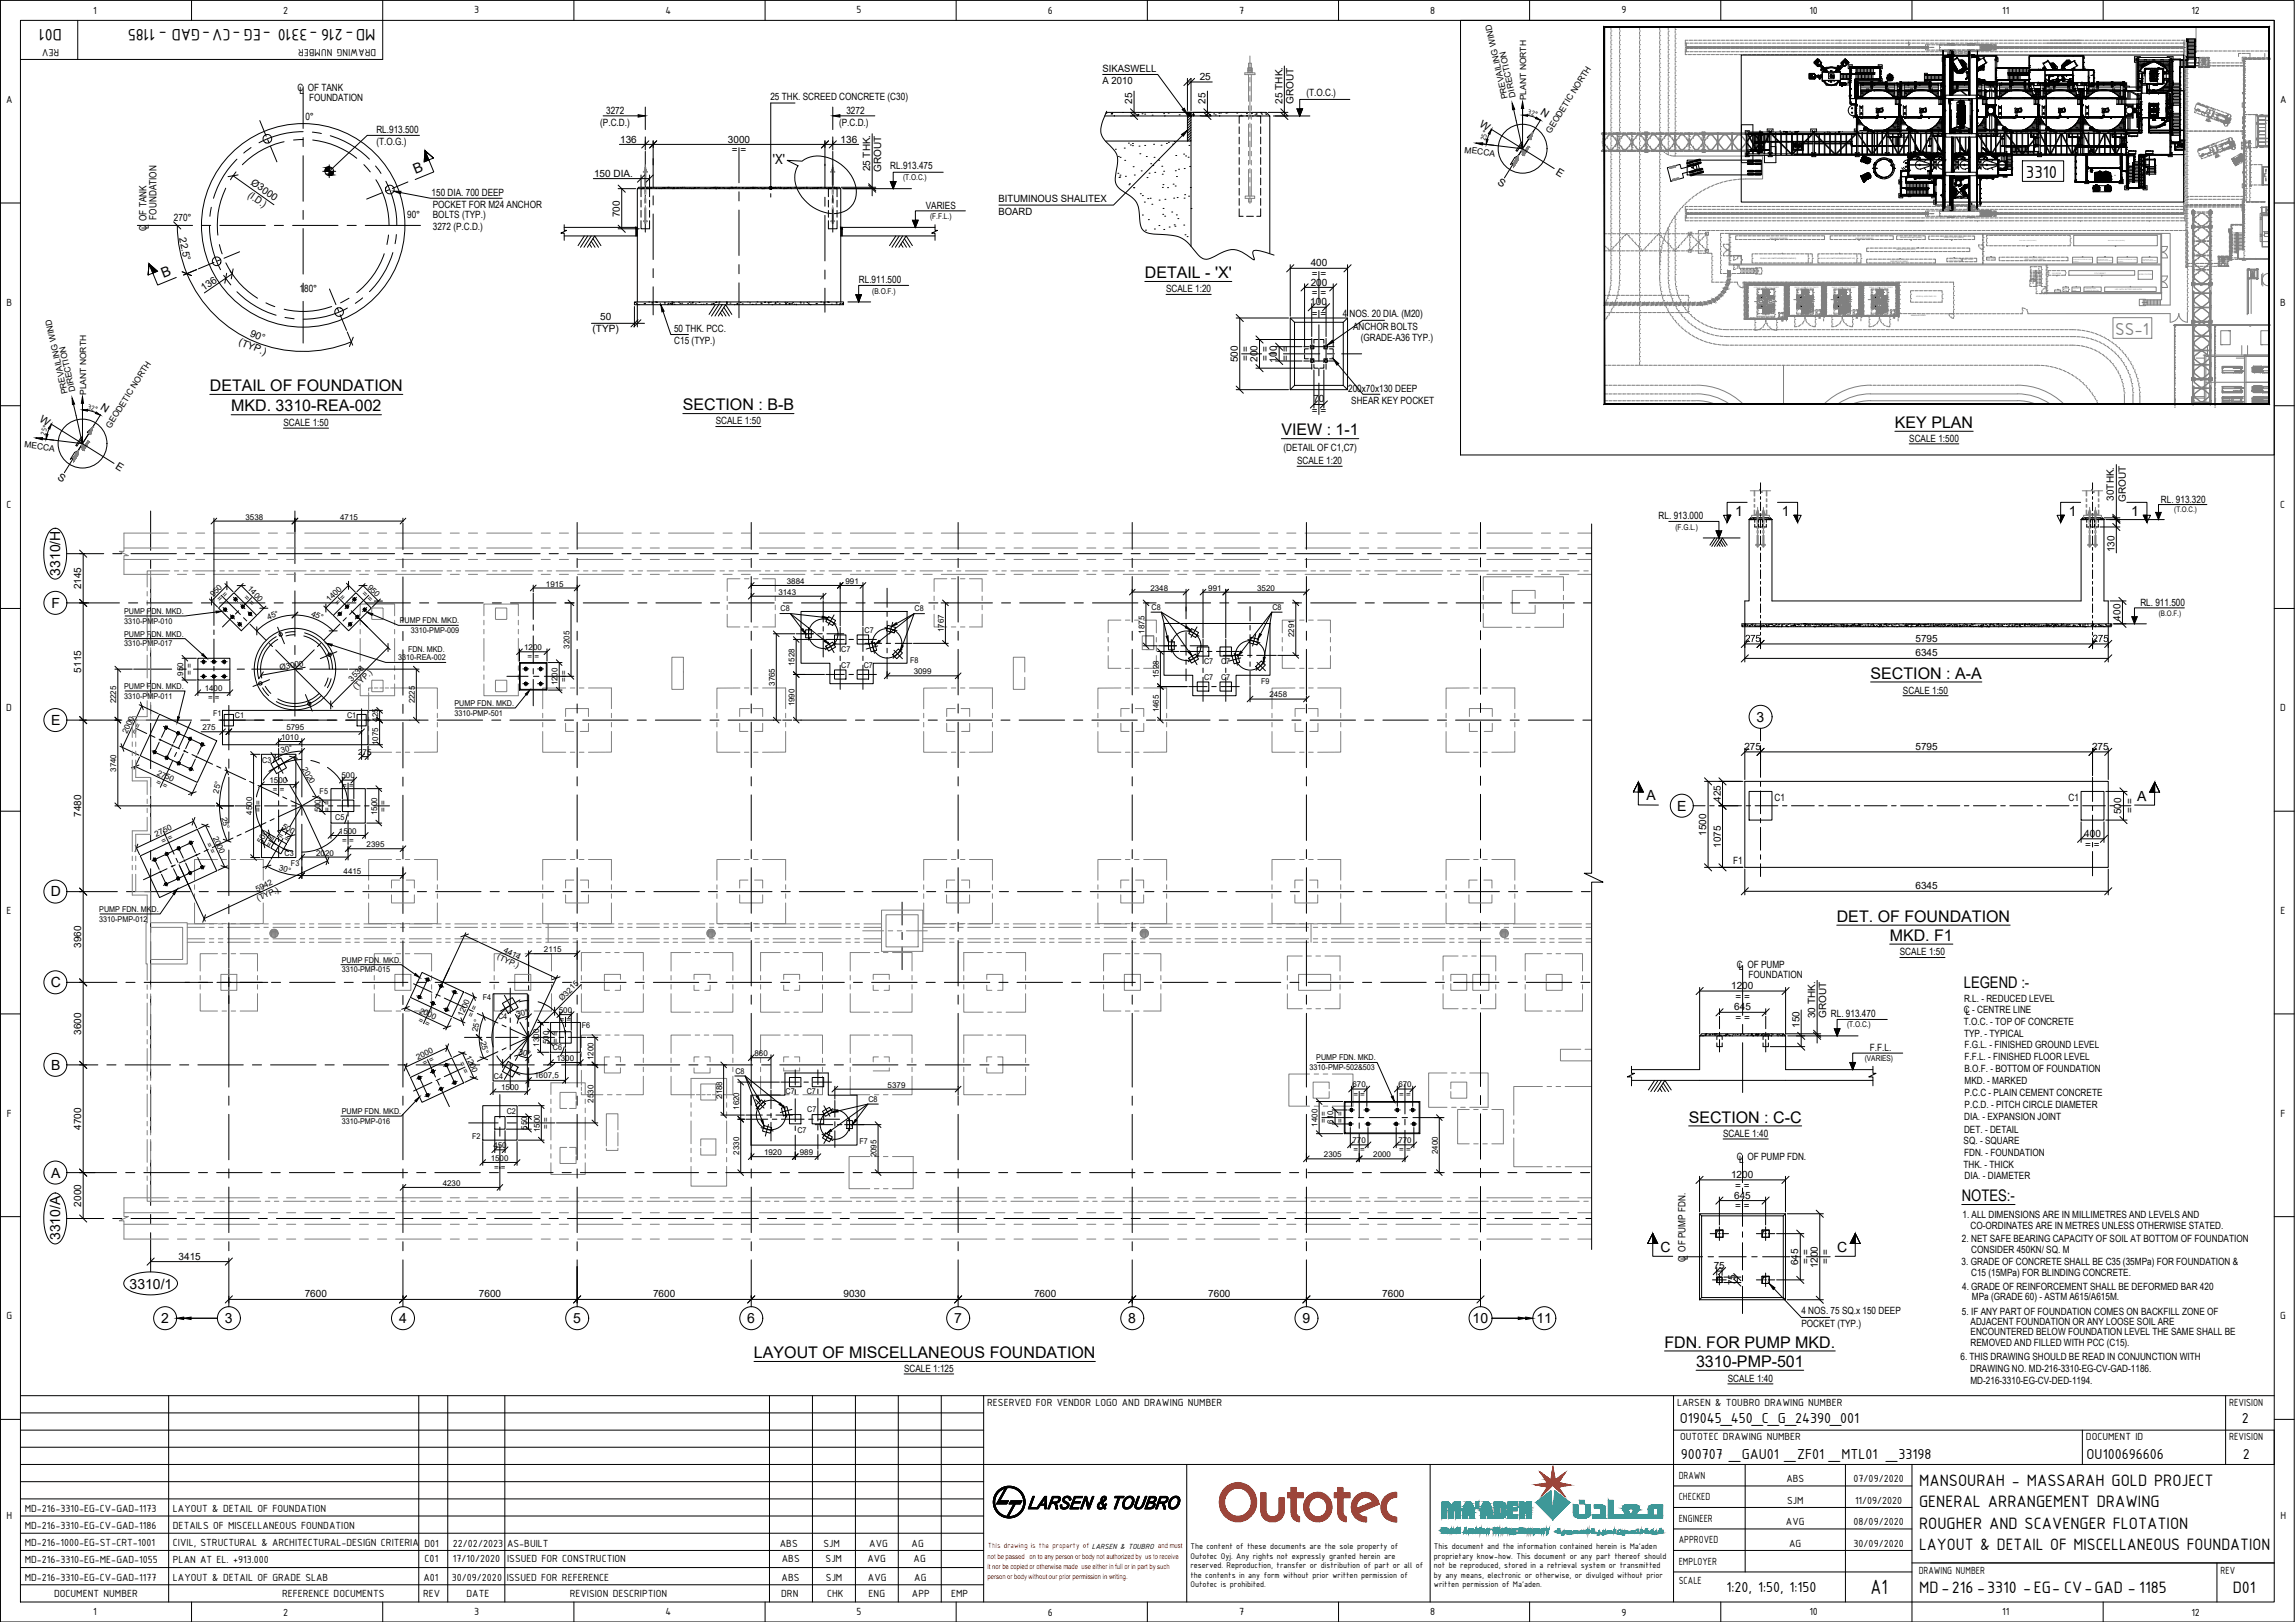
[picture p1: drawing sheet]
<svg xmlns="http://www.w3.org/2000/svg" width="841mm" height="594mm" viewBox="0 0 841 594" stroke-linecap="round" stroke-linejoin="round" font-family="sans-serif">
<defs><g id="words">
<text font-size="8.1" x="685.4" y="583.9">A1</text>
<text font-size="6.8" x="742.4" y="65.2">3310</text>
<text font-size="6.8" fill="#808080" x="775.2" y="122.7">SS-1</text>
<g font-size="6.5">
<text x="22.7" y="10.6" transform="rotate(-180 22.7 10.6)">D01</text>
<text x="137.6" y="10.6" transform="rotate(-180 137.6 10.6)">MD-216 -3310 -EG -CV-GAD - 1185</text>
<text x="703.3" y="544.3">MANSOURAH - MASSARAH GOLD PROJECT</text>
<text x="703.3" y="552.1">GENERAL ARRANGEMENT DRAWING</text>
<text x="703.3" y="560">ROUGHER AND SCAVENGER FLOTATION</text>
<text x="703.3" y="567.9">LAYOUT &amp; DETAIL OF MISCELLANEOUS FOUNDATION</text>
<text x="703.3" y="583.6">MD-216 -3310 -EG- CV-GAD - 1185</text>
<text x="818.2" y="583.6">D01</text>
</g>
<g font-size="5.9">
<text x="419.5" y="101.9">DETAIL - 'X'</text>
<text x="76.9" y="143.2">DETAIL OF FOUNDATION</text>
<text x="84.7" y="150.7">MKD. 3310-REA-002</text>
<text x="250.2" y="150.3">SECTION : B-B</text>
<text x="469.6" y="159.4">VIEW : 1-1</text>
<text x="694.4" y="156.7">KEY PLAN</text>
<text x="685.5" y="248.5">SECTION : A-A</text>
<text x="673.1" y="337.6">DET. OF FOUNDATION</text>
<text x="692.5" y="344.6">MKD. F1</text>
<text x="719.6" y="362">LEGEND :-</text>
<text x="618.8" y="411.2">SECTION : C-C</text>
<text x="718.9" y="439.9">NOTES:-</text>
<text x="276.3" y="497.4">LAYOUT OF MISCELLANEOUS FOUNDATION</text>
<text x="610" y="493.6">FDN. FOR PUMP MKD.</text>
<text x="621.5" y="500.6">3310-PMP-501</text>
</g>
<g font-size="5.7">
<text x="615.6" y="521.2">O19045_450_C_G_24390_001</text>
<text x="821.5" y="521.2">2</text>
<text x="615.9" y="534.3">900707 _GAU01 _ZF01 _MTL01 _33198</text>
<text x="764.7" y="534.3">OU100696606</text>
<text x="821.9" y="534.3">2</text>
<text x="632.7" y="583.1">1:20, 1:50, 1:150</text>
</g>
<g font-size="5.1">
<text x="152.3" y="63.9" transform="rotate(-22 152.3 63.9)">B</text>
<text x="283.2" y="60">'X'</text>
<text x="59.9" y="101.7" transform="rotate(-22 59.9 101.7)">B</text>
<text x="635.9" y="188.9">1</text>
<text x="653" y="188.9">1</text>
<text x="758.1" y="188.9">1</text>
<text x="781" y="188.9">1</text>
<text x="22.1" y="210.9" transform="rotate(-90 22.1 210.9)">3310/H</text>
<text x="18.9" y="222.6">F</text>
<text x="18.7" y="265.6">E</text>
<text x="643.7" y="264.3">3</text>
<text x="603.4" y="293.2">A</text>
<text x="783.1" y="293.2" transform="rotate(1 783.1 293.2)">A</text>
<text x="614.6" y="296.9">E</text>
<text x="18.6" y="328.4">D</text>
<text x="18.6" y="361.6">C</text>
<text x="18.7" y="391.9">B</text>
<text x="18.7" y="431.3">A</text>
<text x="22.1" y="454.3" transform="rotate(-90 22.1 454.3)">3310/A</text>
<text x="608.5" y="458.5">C</text>
<text x="673.3" y="458.5">C</text>
<text x="47.5" y="471.9">3310/1</text>
<text x="59.1" y="484.6">2</text>
<text x="82.4" y="484.6">3</text>
<text x="146.2" y="484.6">4</text>
<text x="210.1" y="484.6">5</text>
<text x="273.9" y="484.6">6</text>
<text x="349.7" y="484.6">7</text>
<text x="413.5" y="484.6">8</text>
<text x="477.3" y="484.6">9</text>
<text x="539.7" y="484.6">10</text>
<text x="563.1" y="484.6">11</text>
</g>
<g font-size="4.1">
<text x="34.2" y="5">1</text>
<text x="103.8" y="5.1">2</text>
<text x="173.8" y="4.9">3</text>
<text x="243.8" y="5">4</text>
<text x="313.9" y="4.9">5</text>
<text x="384" y="5.1">6</text>
<text x="454.1" y="5">7</text>
<text x="524.1" y="5">8</text>
<text x="594.2" y="4.9">9</text>
<text x="663.1" y="5">10</text>
<text x="733.7" y="5">11</text>
<text x="803.1" y="5.1">12</text>
<text x="21.7" y="17.9" transform="rotate(-180 21.7 17.9)">REV</text>
<text x="137.8" y="17.9" transform="rotate(-180 137.8 17.9)">DRAWING NUMBER</text>
<text x="2.2" y="37.7">A</text>
<text x="835.5" y="37.7">A</text>
<text x="2.4" y="112">B</text>
<text x="835.6" y="112">B</text>
<text x="2.4" y="186.2">C</text>
<text x="835.6" y="186.2">C</text>
<text x="2.3" y="260.5">D</text>
<text x="835.6" y="260.5">D</text>
<text x="2.4" y="334.7">E</text>
<text x="835.7" y="334.7">E</text>
<text x="2.5" y="409">F</text>
<text x="835.7" y="409">F</text>
<text x="2.4" y="483.2">G</text>
<text x="835.6" y="483.2">G</text>
<text x="361.8" y="514.9">RESERVED FOR VENDOR LOGO AND DRAWING NUMBER</text>
<text x="614.6" y="514.9">LARSEN &amp; TOUBRO DRAWING NUMBER</text>
<text x="816.9" y="514.9">REVISION</text>
<text x="615.7" y="527.4">OUTOTEC DRAWING NUMBER</text>
<text x="764.4" y="527.4">DOCUMENT ID</text>
<text x="816.9" y="527.4">REVISION</text>
<text x="615.2" y="541.6">DRAWN</text>
<text x="654.6" y="542.9">ABS</text>
<text x="679.3" y="542.9">07/09/2020</text>
<text x="615.2" y="549.5">CHECKED</text>
<text x="654.9" y="550.8">SJM</text>
<text x="679.8" y="550.8">11/09/2020</text>
<text x="2.4" y="556.4">H</text>
<text x="9.1" y="553.7">MD-216-3310-EG-CV-GAD-1173</text>
<text x="63.4" y="553.7">LAYOUT &amp; DETAIL OF FOUNDATION</text>
<text x="615.2" y="557.4">ENGINEER</text>
<text x="835.7" y="556.4">H</text>
<text x="9.1" y="560">MD-216-3310-EG-CV-GAD-1186</text>
<text x="63.4" y="560">DETAILS OF MISCELLANEOUS FOUNDATION</text>
<text x="654.5" y="558.7">AVG</text>
<text x="679.3" y="558.7">08/09/2020</text>
<text x="9.1" y="566.3">MD-216-1000-EG-ST-CRT-1001</text>
<text x="63.4" y="566.3">CIVIL, STRUCTURAL &amp; ARCHITECTURAL-DESIGN CRITERIA</text>
<text x="155.6" y="566.6">D01</text>
<text x="166" y="566.6">22/02/2023</text>
<text x="185.8" y="566.6">AS-BUILT</text>
<text x="285.8" y="566.6">ABS</text>
<text x="301.8" y="566.6">SJM</text>
<text x="318.6" y="566.6">AVG</text>
<text x="334.1" y="566.6">AG</text>
<text x="615.2" y="565.2">APPROVED</text>
<text x="655.7" y="566.6">AG</text>
<text x="679.3" y="566.6">30/09/2020</text>
<text x="9.1" y="572.6">MD-216-3310-EG-ME-GAD-1055</text>
<text x="63.4" y="572.6">PLAN AT EL. +913.000</text>
<text x="155.6" y="572.1">C01</text>
<text x="166" y="572.1">17/10/2020</text>
<text x="185.8" y="572.1">ISSUED FOR CONSTRUCTION</text>
<text x="286.5" y="572.1">ABS</text>
<text x="302.6" y="572.1">SJM</text>
<text x="317.9" y="572.1">AVG</text>
<text x="334.8" y="572.1">AG</text>
<text x="615.2" y="573.1">EMPLOYER</text>
<text x="9.1" y="578.9">MD-216-3310-EG-CV-GAD-1177</text>
<text x="63.4" y="578.9">LAYOUT &amp; DETAIL OF GRADE SLAB</text>
<text x="155.2" y="578.9">A01</text>
<text x="165.6" y="578.9">30/09/2020</text>
<text x="185.7" y="578.9">ISSUED FOR REFERENCE</text>
<text x="286.4" y="578.9">ABS</text>
<text x="302.7" y="578.9">SJM</text>
<text x="318.1" y="578.9">AVG</text>
<text x="335" y="578.9">AG</text>
<text x="615.2" y="580.3">SCALE</text>
<text x="703.1" y="576.3">DRAWING NUMBER</text>
<text x="813.8" y="576.3">REV</text>
<text x="19.8" y="584.9">DOCUMENT NUMBER</text>
<text x="103.4" y="584.9">REFERENCE DOCUMENTS</text>
<text x="155.1" y="584.9">REV</text>
<text x="171" y="584.9">DATE</text>
<text x="208.8" y="584.9">REVISION DESCRIPTION</text>
<text x="286.3" y="584.9">DRN</text>
<text x="303.1" y="584.9">CHK</text>
<text x="318.3" y="584.9">ENG</text>
<text x="334.2" y="584.9">APP</text>
<text x="348.6" y="584.9">EMP</text>
<text x="34.2" y="591.6">1</text>
<text x="103.8" y="591.7">2</text>
<text x="173.8" y="591.6">3</text>
<text x="243.8" y="591.6">4</text>
<text x="313.9" y="591.6">5</text>
<text x="384" y="591.7">6</text>
<text x="454.1" y="591.6">7</text>
<text x="524.1" y="591.6">8</text>
<text x="594.2" y="591.7">9</text>
<text x="663.1" y="591.6">10</text>
<text x="733.7" y="591.6">11</text>
<text x="803.1" y="591.7">12</text>
</g>
<g font-size="3.9">
<text x="564.3" y="41.9" transform="rotate(32 564.3 41.9)">N</text>
<text x="542" y="46.2" transform="rotate(32 542 46.2)">W</text>
<text x="569.9" y="63.6" transform="rotate(32 569.9 63.6)">E</text>
<text x="548.6" y="67.3" transform="rotate(32 548.6 67.3)">S</text>
<text x="36.6" y="149.9" transform="rotate(32 36.6 149.9)">N</text>
<text x="14.2" y="154.1" transform="rotate(32 14.2 154.1)">W</text>
<text x="42.1" y="171.6" transform="rotate(32 42.1 171.6)">E</text>
<text x="20.8" y="175.3" transform="rotate(32 20.8 175.3)">S</text>
</g>
<g font-size="3.7">
<text x="404.1" y="26.4">SIKASWELL</text>
<text x="439.6" y="29.3">25</text>
<text x="109" y="33.3">C OF TANK</text>
<text x="109.8" y="34.3">L</text>
<text x="404.1" y="30.7">A 2010</text>
<text x="478.7" y="35.1">(T.O.C.)</text>
<text x="113.2" y="37.1">FOUNDATION</text>
<text x="222.1" y="41.7">3272</text>
<text x="282.3" y="36.7">25 THK. SCREED CONCRETE (C30)</text>
<text x="310.2" y="41.7">3272</text>
<text x="414.9" y="38" transform="rotate(-90 414.9 38)">25</text>
<text x="441.7" y="38" transform="rotate(-90 441.7 38)">25</text>
<text x="470" y="38" transform="rotate(-90 470 38)">25 THK.</text>
<text x="474" y="38" transform="rotate(-90 474 38)">GROUT</text>
<text x="111.9" y="44.1">0°</text>
<text x="220" y="46">(P.C.D.)</text>
<text x="307.5" y="46">(P.C.D.)</text>
<text x="137.9" y="48.7">RL.913.500</text>
<text x="137.9" y="53.3">(T.O.G.)</text>
<text x="227.2" y="52.2">136</text>
<text x="266.7" y="52.2">3000</text>
<text x="308.1" y="52.2">136</text>
<text x="268.2" y="56.2">= =</text>
<text x="217.7" y="64.7">150 DIA.</text>
<text x="318.9" y="62.8" transform="rotate(-90 318.9 62.8)">25 THK.</text>
<text x="323" y="62.8" transform="rotate(-90 323 62.8)">GROUT</text>
<text x="326.3" y="61.9">RL.913.475</text>
<text x="90.6" y="72" transform="rotate(35 90.6 72)">(I.D.)</text>
<text x="91.7" y="67.3" transform="rotate(35 91.7 67.3)">Ø3000</text>
<text x="158.2" y="71.8">150 DIA. 700 DEEP</text>
<text x="158.6" y="76">POCKET FOR M24 ANCHOR</text>
<text x="339.3" y="76.5">VARIES</text>
<text x="365.9" y="74.1">BITUMINOUS SHALITEX</text>
<text x="54.6" y="84" transform="rotate(-90 54.6 84)">L</text>
<text x="57.4" y="80.4" transform="rotate(-90 57.4 80.4)">FOUNDATION</text>
<text x="63.8" y="80.8">270°</text>
<text x="149.2" y="79.9">90°</text>
<text x="158.6" y="79.9">BOLTS (TYP.)</text>
<text x="227.1" y="79.5" transform="rotate(-90 227.1 79.5)">700</text>
<text x="365.9" y="78.9">BOARD</text>
<text x="53.6" y="84.8" transform="rotate(-90 53.6 84.8)">C OF TANK</text>
<text x="65.7" y="87.3" transform="rotate(79 65.7 87.3)">22.5°</text>
<text x="158.6" y="84.1">3272 (P.C.D.)</text>
<text x="480.3" y="97.6">400</text>
<text x="480.7" y="101.5">= =</text>
<text x="74.7" y="106.6" transform="rotate(-35 74.7 106.6)">136</text>
<text x="109.8" y="106.8">180°</text>
<text x="314.7" y="103.8">RL.911.500</text>
<text x="427.3" y="107.1">SCALE 1:20</text>
<text x="480.3" y="104.6">200</text>
<text x="480.1" y="111.6">100</text>
<text x="480.7" y="108.6">= =</text>
<text x="220" y="117.2">50</text>
<text x="480.7" y="116">= =</text>
<text x="492" y="116.3">4 NOS. 20 DIA. (M20)</text>
<text x="91.4" y="123" transform="rotate(22 91.4 123)">90°</text>
<text x="217.2" y="121.6">(TYP)</text>
<text x="247" y="121.7">50 THK. PCC.</text>
<text x="247.1" y="126">C15 (TYP.)</text>
<text x="495.9" y="121">ANCHOR BOLTS</text>
<text x="498.6" y="125">(GRADE-A36 TYP.)</text>
<text x="87.3" y="126.1" transform="rotate(22 87.3 126.1)">(TYP.)</text>
<text x="453.6" y="132.6" transform="rotate(-90 453.6 132.6)">500</text>
<text x="457.6" y="132.3" transform="rotate(-90 457.6 132.3)">= =</text>
<text x="460.8" y="132.6" transform="rotate(-90 460.8 132.6)">200</text>
<text x="464.8" y="132.3" transform="rotate(-90 464.8 132.3)">= =</text>
<text x="467.9" y="132.8" transform="rotate(-90 467.9 132.8)">100</text>
<text x="472.3" y="132.3" transform="rotate(-90 472.3 132.3)">= =</text>
<text x="494" y="143.6">200x70x130 DEEP</text>
<text x="481.3" y="147.2">70</text>
<text x="495.2" y="148">SHEAR KEY POCKET</text>
<text x="262.3" y="155.5">SCALE 1:50</text>
<text x="480.7" y="151.7">= =</text>
<text x="103.9" y="156.1">SCALE 1:50</text>
<text x="699.6" y="161.8">SCALE 1:500</text>
<text x="470.4" y="165.1">(DETAIL OF C1,C7)</text>
<text x="475.3" y="170">SCALE 1:20</text>
<text x="774.7" y="183.4" transform="rotate(-90 774.7 183.4)">30THK.</text>
<text x="779.1" y="184" transform="rotate(-90 779.1 184)">GROUT</text>
<text x="791.9" y="184.1">RL. 913.320</text>
<text x="607.8" y="190.2">RL. 913.000</text>
<text x="774.9" y="202.2" transform="rotate(-90 774.9 202.2)">130</text>
<text x="29.8" y="215.9" transform="rotate(-90 29.8 215.9)">2145</text>
<text x="784.4" y="221.8">RL. 911.500</text>
<text x="777.1" y="227.3" transform="rotate(-90 777.1 227.3)">400</text>
<text x="639.5" y="235.1">275</text>
<text x="701.9" y="235.1">5795</text>
<text x="766.8" y="235.1">275</text>
<text x="701.9" y="240.4">6345</text>
<text x="29.8" y="246.4" transform="rotate(-90 29.8 246.4)">5115</text>
<text x="697.4" y="254">SCALE 1:50</text>
<text x="639.2" y="274.7">275</text>
<text x="701.9" y="274.7">5795</text>
<text x="766.7" y="274.7">275</text>
<text x="630.6" y="293.6" transform="rotate(-90 630.6 293.6)">425</text>
<text x="650.3" y="293.3">C1</text>
<text x="758.1" y="293.3">C1</text>
<text x="29.8" y="299.2" transform="rotate(-90 29.8 299.2)">7480</text>
<text x="777.3" y="298.2" transform="rotate(-90 777.3 298.2)">500</text>
<text x="781.7" y="297.7" transform="rotate(-90 781.7 297.7)">= =</text>
<text x="625.2" y="306.1" transform="rotate(-90 625.2 306.1)">1500</text>
<text x="630.6" y="310.6" transform="rotate(-90 630.6 310.6)">1075</text>
<text x="763.8" y="306.5">400</text>
<text x="764.2" y="310.5">= =</text>
<text x="635.2" y="316.5">F1</text>
<text x="701.9" y="325.7">6345</text>
<text x="29.8" y="347.2" transform="rotate(-90 29.8 347.2)">3960</text>
<text x="696.2" y="349.9">SCALE 1:50</text>
<text x="636.5" y="354.4">C OF PUMP</text>
<text x="637.2" y="355.4">L</text>
<text x="640.8" y="358.2">FOUNDATION</text>
<text x="634.4" y="362.3">1200</text>
<text x="635.6" y="370">645</text>
<text x="636" y="366.3">= =</text>
<text x="719.7" y="370.9">C - CENTRE LINE</text>
<text x="719.8" y="366.8">R.L. - REDUCED LEVEL</text>
<text x="720.4" y="371.7">L</text>
<text x="636" y="374">= =</text>
<text x="659.4" y="376.5" transform="rotate(-90 659.4 376.5)">150</text>
<text x="665.2" y="372.9" transform="rotate(-90 665.2 372.9)">30 THK.</text>
<text x="669.2" y="372.9" transform="rotate(-90 669.2 372.9)">GROUT</text>
<text x="670.9" y="372.5">RL. 913.470</text>
<text x="719.7" y="375.6">T.O.C. - TOP OF CONCRETE</text>
<text x="29.8" y="379" transform="rotate(-90 29.8 379)">3600</text>
<text x="719.8" y="380">TYP. - TYPICAL</text>
<text x="719.9" y="383.9">F.G.L. - FINISHED GROUND LEVEL</text>
<text x="685.2" y="385">F.F.L.</text>
<text x="719.9" y="388.3">F.F.L. - FINISHED FLOOR LEVEL</text>
<text x="719.9" y="392.6">B.O.F. - BOTTOM OF FOUNDATION</text>
<text x="719.9" y="401.4">P.C.C - PLAIN CEMENT CONCRETE</text>
<text x="719.9" y="396.9">MKD. - MARKED</text>
<text x="720" y="405.7">P.C.D. - PITCH CIRCLE DIAMETER</text>
<text x="29.8" y="413.8" transform="rotate(-90 29.8 413.8)">4700</text>
<text x="719.8" y="410.3">DIA. - EXPANSION JOINT</text>
<text x="631.4" y="416.4">SCALE 1:40</text>
<text x="719.6" y="419.1">SQ. - SQUARE</text>
<text x="719.8" y="414.8">DET. - DETAIL</text>
<text x="636.5" y="425">C OF PUMP FDN.</text>
<text x="719.8" y="423.3">FDN. - FOUNDATION</text>
<text x="634.4" y="431.5">1200</text>
<text x="637.3" y="426">L</text>
<text x="719.5" y="427.6">THK. - THICK</text>
<text x="720" y="431.8">DIA. - DIAMETER</text>
<text x="635.9" y="435.5">= =</text>
<text x="29.8" y="441.9" transform="rotate(-90 29.8 441.9)">2000</text>
<text x="635.5" y="439">645</text>
<text x="635.9" y="443">= =</text>
<text x="719.2" y="446.2">1. ALL DIMENSIONS ARE IN MILLIMETRES AND LEVELS AND</text>
<text x="719" y="455">2. NET SAFE BEARING CAPACITY OF SOIL AT BOTTOM OF FOUNDATION</text>
<text x="722.1" y="450.1">CO-ORDINATES ARE IN METRES UNLESS OTHERWISE STATED.</text>
<text x="65.4" y="461.4">3415</text>
<text x="618.6" y="461.6" transform="rotate(-90 618.6 461.6)">L</text>
<text x="722.3" y="458.8">CONSIDER 450KN/ SQ. M</text>
<text x="617.6" y="462.3" transform="rotate(-90 617.6 462.3)">C OF PUMP FDN.</text>
<text x="628" y="464.9">75</text>
<text x="659" y="463.4" transform="rotate(-90 659 463.4)">645</text>
<text x="663" y="462.9" transform="rotate(-90 663 462.9)">= =</text>
<text x="666.2" y="464.5" transform="rotate(-90 666.2 464.5)">1200</text>
<text x="670.2" y="462.9" transform="rotate(-90 670.2 462.9)">= =</text>
<text x="718.9" y="463.3">3. GRADE OF CONCRETE SHALL BE C35 (35MPa) FOR FOUNDATION &amp;</text>
<text x="722.3" y="467.5">C15 (15MPa) FOR BLINDING CONCRETE.</text>
<text x="636" y="470.8" transform="rotate(-90 636 470.8)">75</text>
<text x="719" y="472.4">4. GRADE OF REINFORCEMENT SHALL BE DEFORMED BAR 420</text>
<text x="111.7" y="475.2">7600</text>
<text x="175.5" y="475.2">7600</text>
<text x="239.3" y="475.2">7600</text>
<text x="309.1" y="475.2">9030</text>
<text x="378.9" y="475.2">7600</text>
<text x="442.8" y="475.2">7600</text>
<text x="506.6" y="475.2">7600</text>
<text x="722.6" y="476.2">MPa (GRADE 60) - ASTM A615/A615M.</text>
<text x="660.1" y="481.4">4 NOS. 75 SQ.x 150 DEEP</text>
<text x="719" y="481.5">5. IF ANY PART OF FOUNDATION COMES ON BACKFILL ZONE OF</text>
<text x="722.1" y="485.2">ADJACENT FOUNDATION OR ANY LOOSE SOIL ARE</text>
<text x="660.1" y="486.2">POCKET (TYP.)</text>
<text x="722.1" y="489">ENCOUNTERED BELOW FOUNDATION LEVEL THE SAME SHALL BE</text>
<text x="718.4" y="497.9">6. THIS DRAWING SHOULD BE READ IN CONJUNCTION WITH</text>
<text x="722.1" y="492.9">REMOVED AND FILLED WITH PCC (C15).</text>
<text x="331.3" y="502.4">SCALE 1:125</text>
<text x="722" y="502.4">DRAWING NO. MD-216-3310-EG-CV-GAD-1186.</text>
<text x="633.2" y="506.1">SCALE 1:40</text>
<text x="722.1" y="506.8">MD-216-3310-EG-CV-DED-1194.</text>
</g>
<g font-size="3.3">
<text x="436.2" y="567.3">The content of these documents are the sole property of</text>
<text x="525.5" y="567.3">This document and the information contained herein is Ma'aden</text>
<text x="436.2" y="570.8">Outotec Oyj. Any rights not expressly granted herein are</text>
<text x="436.2" y="574.4">reserved. Reproduction, transfer or distribution of part or all of</text>
<text x="525.5" y="570.8">proprietary know-how. This document or any part thereof should</text>
<text x="525.5" y="574.4">not be reproduced, stored in a retrieval system or transmitted</text>
<text x="436.2" y="577.8">the contents in any form without prior written permission of</text>
<text x="436.2" y="581.3">Outotec is prohibited.</text>
<text x="525.5" y="577.8">by any means, electronic or otherwise, or divulged without prior</text>
<text x="525.5" y="581.3">written permission of Ma'aden.</text>
</g>
<g font-size="3.1">
<text x="555.5" y="35.4" transform="rotate(-103 555.5 35.4)">DIRECTION</text>
<text x="552.6" y="36" transform="rotate(-103 552.6 36)">PREVAILING WIND</text>
<text x="559.3" y="36.7" transform="rotate(-90 559.3 36.7)">PLANT NORTH</text>
<text x="568.2" y="49" transform="rotate(-58 568.2 49)">GEODETIC NORTH</text>
<text x="536.6" y="55.9" transform="rotate(7 536.6 55.9)">MECCA</text>
<text x="27.7" y="143.4" transform="rotate(-103 27.7 143.4)">DIRECTION</text>
<text x="24.9" y="144" transform="rotate(-103 24.9 144)">PREVAILING WIND</text>
<text x="31.5" y="144.7" transform="rotate(-90 31.5 144.7)">PLANT NORTH</text>
<text x="40.5" y="157" transform="rotate(-58 40.5 157)">GEODETIC NORTH</text>
<text x="8.8" y="163.9" transform="rotate(7 8.8 163.9)">MECCA</text>
</g>
<g font-size="2.9">
<text x="559.7" y="41.7" transform="rotate(16 559.7 41.7)">32°</text>
<text x="544.2" y="51.6" transform="rotate(-71 544.2 51.6)">25°</text>
<text x="331" y="66">(T.O.C.)</text>
<text x="340.8" y="80.3">(F.F.L.)</text>
<text x="319.7" y="107.6">(B.O.F.)</text>
<text x="32" y="149.7" transform="rotate(16 32 149.7)">32°</text>
<text x="16.5" y="159.6" transform="rotate(-71 16.5 159.6)">25°</text>
<text x="90" y="190.3">3538</text>
<text x="124.7" y="190.3">4715</text>
<text x="614" y="194">(F.G.L.)</text>
<text x="90.6" y="215.8" transform="rotate(45 90.6 215.8)">1400</text>
<text x="134.5" y="215.2" transform="rotate(45 134.5 215.2)">950</text>
<text x="200.1" y="214.8">1915</text>
<text x="288.3" y="213.9">3884</text>
<text x="309.8" y="213.9">991</text>
<text x="78.2" y="218.6" transform="rotate(-45 78.2 218.6)">950</text>
<text x="80.7" y="220.7" transform="rotate(-45 80.7 220.7)">= =</text>
<text x="89.2" y="219" transform="rotate(45 89.2 219)">= =</text>
<text x="120.8" y="220.5" transform="rotate(-45 120.8 220.5)">1400</text>
<text x="123.9" y="221.9" transform="rotate(-45 123.9 221.9)">= =</text>
<text x="132.5" y="217.6" transform="rotate(45 132.5 217.6)">= =</text>
<text x="285.2" y="217.8">3143</text>
<text x="421.6" y="216.3">2348</text>
<text x="442.8" y="216.3">991</text>
<text x="460.7" y="216.3">3520</text>
<text x="45.5" y="224.8">PUMP FDN. MKD.</text>
<text x="98.3" y="227.1" transform="rotate(-22 98.3 227.1)">45°</text>
<text x="113.9" y="225.4" transform="rotate(22 113.9 225.4)">45°</text>
<text x="286" y="223.9">C8</text>
<text x="335.2" y="224">C8</text>
<text x="422" y="223.4">C8</text>
<text x="466.3" y="223.4">C8</text>
<text x="45.5" y="233.1">PUMP FDN. MKD.</text>
<text x="45.5" y="228.4">3310-PMP-010</text>
<text x="146.5" y="228.3">PUMP FDN. MKD.</text>
<text x="150.6" y="231.8">3310-PMP-009</text>
<text x="316.8" y="231.7">C7</text>
<text x="345.9" y="231.6" transform="rotate(-90 345.9 231.6)">1767</text>
<text x="419.4" y="232" transform="rotate(-90 419.4 232)">1875</text>
<text x="474.3" y="233.4" transform="rotate(-90 474.3 233.4)">2291</text>
<text x="45.5" y="236.7">3310-PMP-017</text>
<text x="149.5" y="238.7">FDN. MKD.</text>
<text x="192.1" y="238.1">1200</text>
<text x="208.7" y="237.5" transform="rotate(-90 208.7 237.5)">3205</text>
<text x="308.3" y="238.6">C7</text>
<text x="102.7" y="245.4" transform="rotate(-10 102.7 245.4)">Ø3000</text>
<text x="145.9" y="241.7">3310-REA-002</text>
<text x="193.3" y="241.4">= =</text>
<text x="291.2" y="244" transform="rotate(-90 291.2 244)">1528</text>
<text x="308.3" y="244.5">C7</text>
<text x="316.5" y="244.5">C7</text>
<text x="333.5" y="242.7">F8</text>
<text x="441.2" y="243">C7</text>
<text x="447.5" y="243">C7</text>
<text x="67.2" y="247.5" transform="rotate(-90 67.2 247.5)">950</text>
<text x="70.4" y="247.2" transform="rotate(-90 70.4 247.2)">= =</text>
<text x="129" y="249.6" transform="rotate(-45 129 249.6)">3538</text>
<text x="204.3" y="251.1" transform="rotate(-90 204.3 251.1)">1200</text>
<text x="207.6" y="249.8" transform="rotate(-90 207.6 249.8)">= =</text>
<text x="283.9" y="251.2" transform="rotate(-90 283.9 251.2)">3765</text>
<text x="334.9" y="247">3099</text>
<text x="424.7" y="248.4" transform="rotate(-90 424.7 248.4)">1528</text>
<text x="441.2" y="248.9">C7</text>
<text x="447.5" y="248.9">C7</text>
<text x="462.1" y="250.5">F9</text>
<text x="42.6" y="257.7" transform="rotate(-90 42.6 257.7)">2225</text>
<text x="45.5" y="252.3">PUMP FDN. MKD.</text>
<text x="45.5" y="255.9">3310-PMP-011</text>
<text x="75" y="253.2">1400</text>
<text x="76.2" y="256.3">= =</text>
<text x="130.6" y="252.6" transform="rotate(-45 130.6 252.6)">(TYP.)</text>
<text x="152" y="257.7" transform="rotate(-90 152 257.7)">2225</text>
<text x="465.2" y="255.5">2458</text>
<text x="78.1" y="262.2">F1</text>
<text x="86.1" y="263.1">C1</text>
<text x="127.2" y="263.1">C1</text>
<text x="166.5" y="258.5">PUMP FDN. MKD.</text>
<text x="166.5" y="262.1">3310-PMP-501</text>
<text x="291.2" y="258.8" transform="rotate(-90 291.2 258.8)">1990</text>
<text x="424.7" y="261" transform="rotate(-90 424.7 261)">1465</text>
<text x="46.6" y="268.9" transform="rotate(-65 46.6 268.9)">2000</text>
<text x="49.9" y="269.2" transform="rotate(-65 49.9 269.2)">= =</text>
<text x="74.2" y="267.4">275</text>
<text x="104.9" y="267.4">5795</text>
<text x="138.6" y="264.4" transform="rotate(-90 138.6 264.4)">425</text>
<text x="103" y="271">1010</text>
<text x="103.2" y="275.9" transform="rotate(-15 103.2 275.9)">30°</text>
<text x="138.6" y="272.9" transform="rotate(-90 138.6 272.9)">1075</text>
<text x="96.1" y="279.4">C3</text>
<text x="110.6" y="281.6" transform="rotate(60 110.6 281.6)">2020</text>
<text x="131.2" y="276.6">275</text>
<text x="42.6" y="282.7" transform="rotate(-90 42.6 282.7)">3740</text>
<text x="57" y="287.1" transform="rotate(25 57 287.1)">= =</text>
<text x="57.3" y="283.7" transform="rotate(25 57.3 283.7)">2750</text>
<text x="98.8" y="286.8">1500</text>
<text x="125.1" y="285">500</text>
<text x="80.1" y="290.6" transform="rotate(-78 80.1 290.6)">25°</text>
<text x="100" y="290">= =</text>
<text x="117.1" y="290.9">F5</text>
<text x="125.4" y="288.5">= =</text>
<text x="81.2" y="299.5" transform="rotate(77 81.2 299.5)">25°</text>
<text x="92.4" y="298.4" transform="rotate(-90 92.4 298.4)">4500</text>
<text x="95.5" y="297.3" transform="rotate(-90 95.5 297.3)">= =</text>
<text x="117.4" y="297.6" transform="rotate(-90 117.4 297.6)">500</text>
<text x="120.9" y="297.3" transform="rotate(-90 120.9 297.3)">= =</text>
<text x="138.3" y="298.5" transform="rotate(-90 138.3 298.5)">1500</text>
<text x="141.4" y="297.3" transform="rotate(-90 141.4 297.3)">= =</text>
<text x="103.1" y="303.2" transform="rotate(30 103.1 303.2)">500</text>
<text x="122.9" y="300.5">C5</text>
<text x="124.2" y="305.4">1500</text>
<text x="57.3" y="306.5" transform="rotate(-25 57.3 306.5)">2750</text>
<text x="59.6" y="309" transform="rotate(-25 59.6 309)">= =</text>
<text x="75.6" y="309.1" transform="rotate(65 75.6 309.1)">= =</text>
<text x="78" y="306.8" transform="rotate(65 78 306.8)">2000</text>
<text x="95.8" y="309" transform="rotate(-60 95.8 309)">500</text>
<text x="99.1" y="310.5" transform="rotate(-60 99.1 310.5)">= =</text>
<text x="101.6" y="306.4" transform="rotate(30 101.6 306.4)">= =</text>
<text x="125.4" y="308.6">= =</text>
<text x="134.4" y="310.3">2395</text>
<text x="104.3" y="313.4">C3</text>
<text x="106.6" y="317">F3</text>
<text x="115.9" y="313.4">2020</text>
<text x="102" y="318.7" transform="rotate(15 102 318.7)">30°</text>
<text x="125.9" y="320.1">4415</text>
<text x="94.2" y="326.7" transform="rotate(-25 94.2 326.7)">5942</text>
<text x="36.4" y="334">PUMP FDN. MKD.</text>
<text x="94.7" y="330.1" transform="rotate(-25 94.7 330.1)">(TYP.)</text>
<text x="36.4" y="337.5">3310-PMP-012</text>
<text x="125.2" y="352.6">PUMP FDN. MKD.</text>
<text x="182" y="351" transform="rotate(25 182 351)">(TYP.)</text>
<text x="184.4" y="348.6" transform="rotate(25 184.4 348.6)">4414</text>
<text x="199.3" y="348.8">2115</text>
<text x="125.2" y="356.1">3310-PMP-015</text>
<text x="153.5" y="370.9" transform="rotate(25 153.5 370.9)">2000</text>
<text x="177" y="366.2">F4</text>
<text x="204.8" y="370.9">500</text>
<text x="206" y="366.7" transform="rotate(-45 206 366.7)">Ø3215</text>
<text x="153.2" y="374.2" transform="rotate(25 153.2 374.2)">= =</text>
<text x="169.5" y="372.4" transform="rotate(-65 169.5 372.4)">1200</text>
<text x="173.2" y="372.7" transform="rotate(-65 173.2 372.7)">= =</text>
<text x="182.5" y="373.4">C4</text>
<text x="189.5" y="372.6" transform="rotate(-15 189.5 372.6)">30°</text>
<text x="205.1" y="374.4">= =</text>
<text x="213.2" y="376.6">F6</text>
<text x="676.9" y="376.3">(T.O.C.)</text>
<text x="175" y="378" transform="rotate(-78 175 378)">25°</text>
<text x="176.1" y="381.6" transform="rotate(77 176.1 381.6)">25°</text>
<text x="197.5" y="383.3" transform="rotate(-90 197.5 383.3)">1300</text>
<text x="201.1" y="382.4" transform="rotate(-90 201.1 382.4)">500</text>
<text x="204.6" y="382.1" transform="rotate(-90 204.6 382.1)">= =</text>
<text x="153.1" y="388.1" transform="rotate(-25 153.1 388.1)">2000</text>
<text x="168.3" y="389.5" transform="rotate(65 168.3 389.5)">= =</text>
<text x="170.6" y="387" transform="rotate(65 170.6 387)">1200</text>
<text x="189.9" y="386.1" transform="rotate(15 189.9 386.1)">30°</text>
<text x="202.6" y="384.7">C6</text>
<text x="203.9" y="388.6">1300</text>
<text x="217.5" y="388.3" transform="rotate(-90 217.5 388.3)">1200</text>
<text x="276.5" y="386.9">860</text>
<text x="482.3" y="388.4">PUMP FDN. MKD.</text>
<text x="683.3" y="388.8">(VARIES)</text>
<text x="155.4" y="390.5" transform="rotate(-25 155.4 390.5)">= =</text>
<text x="181" y="395.1">C4</text>
<text x="195.9" y="394.8">1607,5</text>
<text x="269.5" y="393.3">C8</text>
<text x="479.9" y="392">3310-PMP-502&amp;503</text>
<text x="183.6" y="399.3">1500</text>
<text x="287.9" y="400.7">C7</text>
<text x="295.7" y="400.7">C7</text>
<text x="325.3" y="398.3">5379</text>
<text x="495.6" y="398.2">670</text>
<text x="496" y="401.7">= =</text>
<text x="512.4" y="398.2">670</text>
<text x="512.7" y="401.7">= =</text>
<text x="185.7" y="407.9">C2</text>
<text x="217.5" y="403.9" transform="rotate(-90 217.5 403.9)">2530</text>
<text x="264.6" y="402.5" transform="rotate(-90 264.6 402.5)">2188</text>
<text x="270.8" y="406.5" transform="rotate(-90 270.8 406.5)">1620</text>
<text x="295.8" y="407.3">C7</text>
<text x="318.2" y="403.5">C8</text>
<text x="125.2" y="408">PUMP FDN. MKD.</text>
<text x="125.2" y="411.6">3310-PMP-016</text>
<text x="193.1" y="413.7" transform="rotate(-90 193.1 413.7)">550</text>
<text x="201" y="413.4" transform="rotate(-90 201 413.4)">= =</text>
<text x="482.9" y="412.7" transform="rotate(-90 482.9 412.7)">1400</text>
<text x="486" y="411.5" transform="rotate(-90 486 411.5)">= =</text>
<text x="488.6" y="411.5" transform="rotate(-90 488.6 411.5)">610</text>
<text x="492" y="411.2" transform="rotate(-90 492 411.2)">= =</text>
<text x="173.1" y="417.3">F2</text>
<text x="197.8" y="414.6" transform="rotate(-90 197.8 414.6)">1500</text>
<text x="292.2" y="414.8">C7</text>
<text x="315" y="419.1">F7</text>
<text x="495.6" y="418.8">770</text>
<text x="512.4" y="418.8">770</text>
<text x="179.8" y="425.2">1500</text>
<text x="180.8" y="420.6">450</text>
<text x="270.8" y="423" transform="rotate(-90 270.8 423)">2330</text>
<text x="280" y="423.1">1920</text>
<text x="293.1" y="423.1">989</text>
<text x="321.2" y="423.9" transform="rotate(-90 321.2 423.9)">2095</text>
<text x="485.2" y="423.9">2305</text>
<text x="496" y="422">= =</text>
<text x="503.3" y="423.9">2000</text>
<text x="512.7" y="422">= =</text>
<text x="526.9" y="422.7" transform="rotate(-90 526.9 422.7)">2400</text>
<text x="181.1" y="428.4">= =</text>
<text x="162.2" y="434.4">4230</text>
</g>
<text font-size="2.9" fill="#f00" x="362" y="567.1">This drawing is the property of LARSEN &amp; TOUBRO and must</text>
<g font-size="2.8">
<text x="796.8" y="187.6">(T.O.C.)</text>
<text x="791.1" y="225.6">(B.O.F.)</text>
</g>
<g font-size="2.6" fill="#f00">
<text x="361.9" y="570.9">not be passed on to any person or body not authorized by us to receive</text>
<text x="361.9" y="574.7">it nor be copied or otherwise made use either in full or in part by such</text>
<text x="361.9" y="578.5">person or body without our prior permission in writing.</text>
</g>
<g font-size=".8" fill="#808080">
<text x="648.6" y="87.4">SS01-MCC-02 (400V)</text>
<text x="680" y="87.5">SS01-MCC-03 (400V)</text>
<text x="696.4" y="87.2">BOILER-AUX-MCC (400V)</text>
<text x="712.5" y="87.3">SS05-LV DRIVES (400V)</text>
<text x="645" y="95">13.8 KV- MV SWITCHGEAR(SS01-SWB-01)</text>
<text x="666.6" y="94.8">4.16 KV -MV SWITCHGEAR(SS01-MCC-01)</text>
<text x="695" y="91.7">SS01-LV DRIVES(400V)</text>
<text x="714.2" y="95.5">LIGHTING DB</text>
<text x="719.5" y="95.3">F&amp;G PANEL</text>
<text x="728.1" y="94.9">AMF PNL</text>
<text x="742" y="95.3">SS01-LV DRIVES (400V)</text>
<text x="692.7" y="96">SS05-MCC-01 (400V)</text>
<text x="752.1" y="100.2">24V DCDB</text>
<text x="767.6" y="100.3">PCS CABINET</text>
<text x="783.7" y="100.9">WORK STATION</text>
<text x="642.7" y="105.4">4.5MVA, 13.8/4.16 kV TRAFO</text>
<text x="644.7" y="103.9">FIRE WALL</text>
<text x="657.6" y="105.4">2MVA, 13.8/0.417kV TRAFO</text>
<text x="659.6" y="103.9">FIRE WALL</text>
<text x="671.2" y="105.4">2MVA, 13.8/0.417kV TRAFO</text>
<text x="673.3" y="103.9">FIRE WALL</text>
<text x="684.9" y="105.4">2MVA, 13.8/0.417kV TRAFO</text>
<text x="686.9" y="103.9">FIRE WALL</text>
<text x="753.2" y="106.9">LTG PNL</text>
<text x="775.1" y="106.2">UPS WITH BATTERY AND ACDB</text>
<text x="639.8" y="112.9" transform="rotate(-90 639.8 112.9)">FIRE WALL</text>
<text x="644.8" y="110.7">HV</text>
<text x="648.4" y="110.7">LV</text>
<text x="659.5" y="110">HV</text>
<text x="673.1" y="110">HV</text>
<text x="686.8" y="110">HV</text>
<text x="702.2" y="108.7">400KVA, 400V EMG. DG</text>
<text x="644.2" y="115.9">CONCRETE PLINTH</text>
<text x="658.6" y="114.9">CONCRETE PLINTH</text>
<text x="672.2" y="114.9">CONCRETE PLINTH</text>
<text x="685.9" y="114.9">CONCRETE PLINTH</text>
<text x="700.3" y="115.7">REMOVAL FENCE</text>
</g>
<g font-size=".7" fill="#808080">
<text x="755.9" y="105.8">COMM</text>
<text x="756.5" y="106.5">PNL</text>
<text x="759.5" y="105.8">110V BATT</text>
<text x="759.5" y="106.5">BANK</text>
<text x="764.2" y="105.8">110V BATTERY</text>
<text x="764.2" y="106.5">CHARGER &amp; DCDB</text>
</g>
<g font-size=".6" fill="#808080">
<text x="740.1" y="88.4">BALL MILL VSD-2(13.8KV)</text>
<text x="772.5" y="88.4">BALL MILL VSD-1(13.8kV)</text>
<text x="759.6" y="96">(4.16kV)</text>
<text x="759.7" y="95.3">CYCLONE CLUSTER MV VSD1</text>
<text x="776" y="95.3">CYCLONE CLUSTER MV VSD2</text>
<text x="776" y="96">(4.16kV)</text>
</g>
<g font-size=".5" fill="#808080">
<text x="768.6" y="95.1">SCAVENGER TAILS</text>
<text x="768.6" y="95.7">PUMP MV VSD1(4.16KV)</text>
<text x="784.9" y="95.7">PUMP MV VSD2(4.16KV)</text>
<text x="785" y="95.1">SCAVENGER TAILS</text>
</g>
</g></defs>
<!-- layer: CI-CEN -->
<g fill="none" stroke="#000" stroke-width=".37">
<path d="M111.1 31.7v15.3M236.5 39.2v8.3M305.2 39.2v8.3M86.8 58.3a33.3 33.3 0 0 0-8.6 14.3M92 54l-2.7 2.1M95.2 44.2l2.3 5.7M98.1 51.1l.5 1.2M99.1 53.6l2.4 5.7M104.1 51.9a30.9 30.9 0 0 0-15.3 8.4M111.1 51.1l-3.5 .2M111.1 48.2a34 34 0 0 0-16.2 4.1M111.1 50.4v3.3"/>
<path d="M111.1 57v16.7M114.5 48.4l3.3 .5M114.6 51.3a31.8 31.8 0 0 1 16.1 6.7M121 49.7a34.3 34.3 0 0 1 14.4 8.6M236.5 50.1v2.7M236.5 55.5v13.3M239.4 58.1v10.3M270.8 54.1v12.8M305.2 50.1v2.7M305.2 55.5v13.3M77.4 75.9l-.5 3.3M82.7 68.9a30.9 30.9 0 0 0-2.9 17.2"/>
<path d="M86.5 63l-2 2.8M111.1 77.1v3.3M133.3 60.3l2.4 2.7M137.6 60.8l2 2.7M137.8 65.8a30.8 30.8 0 0 1 4.8 16.8M140.1 70.6l-5.7 2.3M141.4 66.4a34.4 34.4 0 0 1 4 16.2M142.5 69.5l-1.2 .5M149.5 66.6l-5.7 2.4M236.5 71.5v2.6M236.5 76.8v8.2M239.4 71.7v3.4"/>
<path d="M239.4 78.4v16.7M270.8 70.2v3.4M270.8 76.9v16.7M302.3 60.1v8.8M302.3 72.2v3.3M302.3 78.9v16.7M305.2 71.5v2.6M305.2 76.8v8.2M50.3 82.6h20.3M73.9 82.6h3.3M76.8 82.6a35.1 35.1 0 0 0 4 16.2M78.4 96.1l-5.7 2.4"/>
<path d="M80.4 89.6l1 3.4M80.6 82.6h16.6M80.9 95.1l-1.3 .5M82.8 96.3a30.7 30.7 0 0 0 11.6 12.9M87.8 92.2l-5.7 2.4M100.5 82.6h3.4M107.2 82.6h16.7M111.1 83.7v16.7M127.2 82.6h3.4M133.9 82.6h20.2M140.8 92.9a30.3 30.3 0 0 1-10.1 14.3M142.4 86.1l-.6 3.4"/>
<path d="M144 92.5a34.4 34.4 0 0 1-8.6 14.3M145.2 85.9l-.4 3.4M239.4 98.4v3.3M270.8 96.9v3.4M302.3 98.9v3.3M82.6 101.7l2 2.7M86.8 106.9a34.3 34.3 0 0 0 14.4 8.6M97.5 110.9l3.2 1.4M104.4 116.3l3.4 .5M111.1 103.7v3.3M111.1 110.4v15.3M120.7 105.8l2.4 5.8"/>
<path d="M121.5 112.3a30.8 30.8 0 0 1-17.4 1M123.6 112.8l.5 1.3M124.6 115.3l2.4 5.7M127.3 112.8a32.8 32.8 0 0 1-16.2 4.1M127.9 109.2l-3.1 1.7M132.9 109.1l-2.7 2M239.4 105v10.3M270.8 103.6v12.8M302.3 105.6v8.8M477.8 127h1.9M477.8 132.2h1.9M480.3 127h.7"/>
<path d="M480.3 132.2h.7M480.7 124v2M480.7 126.6v.7M480.7 127.9v3.4M480.7 131.9v.7M480.7 133.3v1.9M481.7 127h3.3M481.7 132.2h3.3M485.6 127h.7M485.6 132.2h.7M485.9 124v2M485.9 126.6v.7"/>
<path d="M485.9 127.9v3.4M485.9 131.9v.7M485.9 133.3v1.9M487 127h1.9M487 132.2h1.9M55.2 187.2v14.4M108.1 187.2v19.2M147.7 191.6v9.7M211.5 191.4v9.8M275.3 191.4v9.8M351.1 191.4v9.8M414.9 191.4v9.8"/>
<path d="M478.7 191.4v9.8M542.5 191.4v9.6M24.4 202.8h13.6M41.3 202.8h3.4M48 202.8h16.6M55.2 204.9v3.3M55.2 211.6v16.6M68 202.8h3.3M74.6 202.8h16.7M78.4 219.2v9.9M81 218l7.1 7.1M85.6 218.8l1.5 1.5"/>
<path d="M86.9 218.9l-1.2 1.2M92.2 218.9l-3.6 3.6M94.7 202.8h3.3M101.3 202.8h16.7M108.1 209.7v3.4M108.1 216.4v16.7M121.3 202.8h3.3M124 218.9l3.8 3.8M128 202.8h16.6M129.3 218.9l1.1 1.2M130.6 218.8l-1.5 1.5M135.1 218l-7 7.1"/>
<path d="M147.7 204.7v3.3M147.7 211.3v16.7M148 202.8h3.3M154.6 202.8h16.7M174.6 202.8h3.3M181.3 202.8h16.7M195.4 217.2v9.7M201.3 202.8h3.3M207.9 202.8h16.7M211.5 204.5v3.4M211.5 211.2v16.7M227.9 202.8h3.4"/>
<path d="M234.6 202.8h16.6M254.6 202.8h3.3M261.2 202.8h16.7M275.3 204.5v3.4M275.3 211.2v16.7M281.3 202.8h3.3M287.9 202.8h16.7M307.9 202.8h3.3M314.6 202.8h16.6M325.1 215.4v7M334.6 202.8h3.3M341.2 202.8h16.7"/>
<path d="M351.1 204.5v3.4M351.1 211.2v16.7M361.2 202.8h3.3M367.9 202.8h16.7M387.9 202.8h3.3M394.5 202.8h16.7M414.5 202.8h3.4M414.9 204.5v3.4M414.9 211.2v16.7M421.2 202.8h16.7M441.2 202.8h3.3M447.8 202.8h16.7"/>
<path d="M467.9 202.8h3.3M474.5 202.8h16.7M478.7 204.5v3.4M478.7 211.2v16.7M494.5 202.8h3.3M501.2 202.8h16.6M521.2 202.8h3.3M527.8 202.8h16.7M542.5 204.3v3.4M542.5 211v16.6M547.8 202.8h3.3M554.5 202.8h16.7"/>
<path d="M574.5 202.8h3.3M581.2 202.8h2.1M24.5 220.8h19.3M47.1 220.8h3.4M53.8 220.8h16.6M55.2 231.5v3.4M55.2 238.2v16.7M73.8 220.8h3.3M78.4 230.7v1.7M78.4 234.1v9.1M80.4 220.8h16.7M81.7 222.5l1.6 1.5"/>
<path d="M83.1 222.7l-1.1 1.2M84.4 225.2l1.5 1.5M85.1 226l-3.6 3.6M85.7 225.4l-1.1 1.1M87.1 227.9l1.5 1.5M87.5 223.7l-1.2 1.2M88.2 221.4l1.5 1.5M88.4 228.1l-1.1 1.1M89.2 226.2l1.2 1.2M89.5 221.6l-1.1 1.1M90.9 224.1l1.5 1.5M91.6 228.6l5.9 5.9"/>
<path d="M92.2 224.3l-1.1 1.1M98.7 235.7l1.2 1.1M100.5 220.8h3.3M101 238l7.1 7.1 7-7.1M101.2 233.2a13.8 13.8 0 0 0-6.4 15.4M101.7 229.7l2.5 6.1M101.8 234.2a12.5 12.5 0 0 0-5.9 14.1M107.1 220.8h16.7M108.1 232.5l-3.3 .4M108.1 231.4l-3.6 .4M108.1 236.4v3.3M111.3 232.9a12.5 12.5 0 0 1 9.4 12.2"/>
<path d="M111.6 231.8a13.8 13.8 0 0 1 10.2 13.3M117.5 235.7l-1.2 1.1M123.4 238.7l-6 2.5M124 224.3l1.1 1.1M124.5 228.6l-5.8 5.9M125.3 224.1l-1.6 1.5M126.9 226.2l-1.2 1.2M127.1 220.8h3.3M127.8 228.1l1.1 1.1M128 221.4l-1.6 1.5M128.7 223.7l1.2 1.2M129.1 227.9l-1.5 1.5"/>
<path d="M130.4 225.4l4.3 4.2M131.7 225.2l-1.5 1.5M133.1 222.7l1.1 1.2M133.8 220.8h16.6M134.4 222.5l-1.5 1.5M147.7 231.3v3.3M147.7 238v16.6M153.8 220.8h3.3M160.4 220.8h16.7M180.4 220.8h3.3M187.1 220.8h16.7M195.4 228.9v2"/>
<path d="M195.4 232.9v10M207.1 220.8h3.3M211.5 231.2v3.3M211.5 237.8v16.7M213.7 220.8h16.7M233.7 220.8h3.4M240.4 220.8h16.6M260.4 220.8h3.3M267 220.8h16.7M275.3 231.2v3.3M275.3 237.8v16.7M287 220.8h3.4"/>
<path d="M291.8 232.1h6.3M293.7 220.8h16.6M299.7 232.1h1.6M301.7 220v7.9M301.7 229.5v1.7M301.7 232.8v7.8M302.6 234.2h6.8M303 232.1h6.2M303.5 235.2l2.1 3.8M305.6 225.2l-2.1 3.8M307.9 229.8v8.8M311.1 234.2h1.7"/>
<path d="M313.7 220.8h3.3M314.4 234.2h6.8M316.2 229.8v8.8M316.9 235.6h6.2M320.4 220.8h16.6M321.6 236.6l-4.2 1.1M324.7 235.6h1.7M325.1 224.1v1.7M325.1 227.4v8.4M325.1 237.4v1.7M327.2 227.9l-1.2 4.3M327.6 238.2l3.1 3.1"/>
<path d="M328.1 235.6h6.1M340.4 220.8h3.3M347 220.8h16.7M351.1 231.2v3.3M351.1 237.8v16.7M367 220.8h3.3M373.7 220.8h16.7M393.7 220.8h3.3M400.3 220.8h16.7M414.9 231.2v3.3M414.9 237.8v16.7M420.3 220.8h3.4"/>
<path d="M424.6 236.5h6.5M427 220.8h16.7M432.4 238.6h8.4M432.8 236.5h1.6M434.6 222.3v4.4M434.6 228.4v1.6M434.6 231.7v8.3M436.1 236.5h6.5M436.5 239.6l2.2 3.8M438.7 229.6l-2.2 3.8M440.9 234.2v8.8M442.5 238.6h1.6"/>
<path d="M445.8 238.6h8.4M447 220.8h3.3M449.2 234.2v8.8M453.6 220.8h16.7M458.1 222.2v5.2M458.1 229.1v1.7M458.1 232.4v8.4M460.2 232.3l-1.2 4.3M473.6 220.8h3.4M478.7 231.2v3.3M478.7 237.8v16.7M480.3 220.8h16.7"/>
<path d="M500.3 220.8h3.3M507 220.8h16.6M527 220.8h3.3M533.6 220.8h16.7M542.5 231v3.3M542.5 237.6v16.7M553.6 220.8h3.3M560.3 220.8h16.7M580.3 220.8h3M49 245.1h13.9M55.2 258.2v3.3M65.6 245.1h2.6"/>
<path d="M70.9 245.1h13.3M73.5 242.4h2.2M73.5 247.7h2.2M74.6 241.6v1.6M74.6 246.9v1.7M77.3 242.4h2.2M77.3 247.7h2.2M78.4 244.1v1.6M78.4 246.9v10.4M81.1 242.4h2.1M81.1 247.7h2.1M82.2 241.6v1.6"/>
<path d="M82.2 246.9v1.7M83.9 258.4v16.3M86.9 245.1h2.7M92.2 245.1h13.3M96.2 251.9l2.2 2.9M97.2 251.4l2 2.6M98.8 248.9l-6.1 2.5M108.1 243.1v19.2M108.2 245.1h2.7M111.9 254.4l2.5 6M113.5 245.1h14M117 253.9a12.5 12.5 0 0 1-15.2 2.1"/>
<path d="M117.8 254.7a13.7 13.7 0 0 1-16.5 2.3M120.2 248.3l-1.2 3M121.3 248.6l-1.3 3.3M132.5 259.6v7.4M147.7 258v3.3M185.8 247.7h7.7M191.6 245h2.2M191.6 250.4h2.2M192.7 244.2v1.6M192.7 249.6v1.6M195.4 244.9v2M195.4 248.8v9.7"/>
<path d="M195.5 247.7h2M197 245h2.2M197 250.4h2.2M198.1 244.2v1.6M198.1 249.6v1.6M199.5 247.7h7.7M211.5 257.8v3.4M275.3 257.8v3.4M302.6 247h6.8M307.9 240.3v1.6M307.9 243.6v8.9M311.1 247h1.7"/>
<path d="M314.4 247h6.8M316.2 240.3v1.6M316.2 243.6v8.9M325.1 240.8v6.9M351.1 257.8v3.4M414.9 257.8v3.4M434.6 241.7v1.6M434.6 245v4.4M435.6 251.5h6.8M440.9 244.7v1.7M440.9 248v8.9M444 251.5h1.7"/>
<path d="M447.4 251.5h6.8M448.3 240h7.2M449.2 244.7v1.7M449.2 248v8.9M454.7 241l-4.3 1.1M457.2 240h1.6M458.1 242.4v1.7M458.1 245.8v5.2M460.5 240h7.2M460.6 242.6l3.1 3.1M478.7 257.8v3.4M542.5 257.6v3.4"/>
<path d="M24.5 263.8h19.1M46.9 263.8h3.3M49.7 266.8l4.1 1.9M53.6 263.8h16.6M55.2 264.9v16.6M55.2 269.3l1.6 .8M55.7 275l4.3 2M58.3 270.7l7.5 3.6M58.3 271.9l-2 4.3M58.9 270.7l-.3 .6M59.9 266l4.3 2M60.1 277.1l2 .9"/>
<path d="M60.6 277.3l.6 .3M61.2 265.8l-2 4.3M61.8 277.8l3 1.4M62.8 274l-2.1 4.3M63.3 278.6l-4.5 9.7M63.3 272.7l-.3 .7M64.3 268.1l4.7 2.2M64.5 279.1l2 .9M64.7 275.6l-.7 1.5M64.8 268.3l.6 .3M65.4 279.5l.6 .3M65.6 267.8l-2 4.3"/>
<path d="M67.2 276l-2 4.3M67.4 275l1.4 .7M67.7 274.8l-.3 .6M68.7 270.1l2 1M69.6 270.6l.6 .3M69.9 264.3l-4.5 9.8M70 269.9l-2 4.3M70.4 276.4l7.5 3.5M70.8 271.1l4.3 2M71.6 278.1l-2 4.3M72.1 276.9l-.2 .6M73.6 263.8h3.3"/>
<path d="M74.4 272l-2 4.2M80.2 263.8h16.7M83.9 278v3.4M99.3 275.6l4.4 7.6M99.9 263.8h23.6M102.1 274.1v4.2M102.1 280v1.7M105.7 278.4l-7.1 4.1M110.6 278.2a16.8 16.8 0 0 0-14.1 7.6M110.6 275.1v16.8M113.9 278.5l3.2 1M126.6 263.8h23.6"/>
<path d="M147.7 264.6v16.7M153.5 263.8h3.4M160.2 263.8h16.7M180.2 263.8h3.3M186.9 263.8h16.6M206.8 263.8h3.4M211.5 264.5v16.6M213.5 263.8h16.7M233.5 263.8h3.4M240.2 263.8h16.6M260.2 263.8h3.3M266.8 263.8h16.7"/>
<path d="M275.3 264.5v16.6M286.8 263.8h3.4M293.5 263.8h16.6M313.5 263.8h3.3M320.2 263.8h16.6M340.1 263.8h3.4M346.8 263.8h16.7M351.1 264.5v16.6M366.8 263.8h3.3M373.5 263.8h16.6M393.4 263.8h3.4M400.1 263.8h16.7"/>
<path d="M414.9 264.5v16.6M420.1 263.8h3.4M426.8 263.8h16.6M446.8 263.8h3.3M453.4 263.8h16.7M473.4 263.8h3.4M478.7 264.5v16.6M480.1 263.8h16.6M500.1 263.8h3.3M506.8 263.8h16.6M526.8 263.8h3.3M533.4 263.8h16.7"/>
<path d="M542.5 264.3v16.6M553.4 263.8h3.3M560.1 263.8h16.6M580.1 263.8h3.2M645.2 266.8v4.6M645.2 273.1v1.6M645.2 276.4v8.3M55.2 284.9v3.3M55.2 291.5v16.7M66.6 280.1l4.3 2M79.4 280.6l1.5 .7M82.4 282l7.6 3.6"/>
<path d="M83.9 284.7v16.6M86.1 295.2h5.8M91.5 286.2l1.5 .7M93.6 295.2h1.7M93.7 295.2a16.7 16.7 0 0 0 7.5 14.1M94.5 287.7l7.6 3.5M95 288.7l-1 3.2M96.9 295.2h8.4M100.5 299.9l-1.5 .7M102.1 283.3v8.3M102.1 293.3v1.7M102.1 296.6v8.4"/>
<path d="M103.6 291.9l1.5 .7M104.6 284.7l.8 1.4M106.2 287.5l4.4 7.7M106.6 293.3l4 1.9M106.9 295.2h1.7M110.3 295.2h8.3M110.6 295.2v3.4M110.6 295.2l-4.4 7.6M110.6 295.2l-8.6 4M120 281.1a16.7 16.7 0 0 1 7.6 14.1M120.3 295.2h1.7M123.6 295.2h8.4"/>
<path d="M127.3 298.4l-1 3.2M127.6 286.8v8.7M127.6 297.2v1.7M133.6 295.2h1.7M136.9 295.2h5.8M147.7 284.6v3.3M147.7 291.3v16.6M211.5 284.5v3.3M211.5 291.1v16.7M275.3 284.5v3.3M275.3 291.1v16.7M351.1 284.5v3.3"/>
<path d="M351.1 291.1v16.7M414.9 284.5v3.3M414.9 291.1v16.7M478.7 284.5v3.3M478.7 291.1v16.7M542.5 284.3v3.3M542.5 290.9v16.7M620.5 295.1h4.3M626.5 295.1h1.7M629.8 295.1h8.4M639.9 295.1h1.6M643.2 295.1h8.3"/>
<path d="M645.2 286.4v1.7M645.2 289.7v8.3M645.2 299.7v1.7M653.2 295.1h1.7M656.5 295.1h8.3M666.5 295.1h1.7M669.8 295.1h8.4M679.8 295.1h1.7M683.2 295.1h8.3M693.2 295.1h1.7M696.5 295.1h8.3M706.5 295.1h1.7"/>
<path d="M709.8 295.1h8.4M719.8 295.1h1.7M723.2 295.1h8.3M733.2 295.1h1.7M736.5 295.1h8.4M746.5 295.1h1.7M749.9 295.1h8.3M759.8 295.1h1.7M763.2 295.1h8.3M766.8 284.7v8.9M766.8 295.2v1.7M766.8 298.5v8.4"/>
<path d="M773.2 295.1h1.6M776.5 295.1h4.4M55.2 311.5v3.3M55.2 318.2v16.7M56.3 314.1l2 4.3M58.6 319l.3 .6M59.8 304.3l4 8.6M60 313.3l-4.3 2M60.7 312.1l2.1 4.3M61.2 312.7l-.6 .3M61.2 318.2l-8.6 4M63 317l.3 .6"/>
<path d="M63.6 318.2l2 4.3M64.2 316.8l-1.5 .7M64.5 314.4l.7 1.5M64.8 311l-4.7 2.2M65.2 310l2 4.3M65.9 317.4l4 8.5M66 310.5l-.6 .3M66.5 310.3l-2 .9M67.4 314.9l.3 .6M68 316.1l2 4.3M69.6 307.9l2 4.4M70.2 319.5l-.6 .3"/>
<path d="M70.7 319.2l-2 .9M70.9 308.2l-4.3 2M71.9 312.9l.2 .6M72.4 314l2 4.4M73.3 312.6l-7.6 3.5M75.1 317.2l-4.3 2M76.3 311.2l-1.5 .6M83.9 304.7v3.3M83.9 311.3v16.7M85.4 306.9l-7.6 3.5M88.4 305.5l-1.5 .7M97.5 301.3l-7.6 3.5"/>
<path d="M98.6 307.8l7.1 4.1M102.1 306.6v1.7M102.1 310v4.2M103.7 307.1l-4.4 7.6M104.1 310.8l3.2 1M105.4 304.2l-.8 1.5M110.6 301.9v16.8M124.7 304.6a17 17 0 0 1-14.1 7.5M127.6 300.5v8.8M147.7 311.2v3.4M147.7 317.9v16.7M211.5 311.2v3.3"/>
<path d="M211.5 317.8v16.7M275.3 311.2v3.3M275.3 317.8v16.7M351.1 311.2v3.3M351.1 317.8v16.7M414.9 311.2v3.3M414.9 317.8v16.7M478.7 311.2v3.3M478.7 317.8v16.7M542.5 311v3.3M542.5 317.6v16.7M645.2 303v8.4"/>
<path d="M645.2 313.1v1.6M645.2 316.4v4.6M766.8 308.5v1.7M766.8 311.9v8.9M24.5 326.6h18.5M46.4 326.6h3.3M53 326.6h16.7M55.2 338.2v3.3M59.2 320.2l2 4.3M64.2 322.3l-4.3 2M65.4 321.7l-.6 .3M66.3 321.3l-2 .9"/>
<path d="M69 320l-3 1.5M73 326.6h3.3M79.7 326.6h16.6M83.9 331.3v3.4M83.9 338v16.6M99.7 326.6h3.3M106.3 326.6h16.7M126.3 326.6h3.3M133 326.6h16.6M147.7 337.9v3.4M153 326.6h3.3M159.6 326.6h16.7"/>
<path d="M179.6 326.6h3.4M186.3 326.6h16.6M206.3 326.6h3.3M211.5 337.8v3.3M212.9 326.6h16.7M233 326.6h3.3M239.6 326.6h16.7M259.6 326.6h3.3M266.3 326.6h16.6M275.3 337.8v3.3M286.3 326.6h3.3M292.9 326.6h16.7"/>
<path d="M312.9 326.6h3.3M319.6 326.6h16.7M330.6 330.4v8.4M339.6 326.6h3.3M346.2 326.6h16.7M351.1 337.8v3.3M366.2 326.6h3.4M372.9 326.6h16.7M392.9 326.6h3.3M399.5 326.6h16.7M414.9 337.8v3.3M419.5 326.6h3.4"/>
<path d="M426.2 326.6h16.6M446.2 326.6h3.3M452.9 326.6h16.6M472.9 326.6h3.3M478.7 337.8v3.3M479.5 326.6h16.7M499.5 326.6h3.3M506.2 326.6h16.7M526.2 326.6h3.3M532.8 326.6h16.7M542.5 337.6v3.3M552.8 326.6h3.4"/>
<path d="M559.5 326.6h16.7M579.5 326.6h3.3M24.5 359.8h18.3M46.1 359.8h3.4M52.8 359.8h25.1M55.2 344.9v16.6M79.5 359.8h18.6M83.9 354.9v12.7M99.5 359.8h3.3M106.1 359.8h16.7M126.2 359.8h3.3M132.8 359.8h16.7"/>
<path d="M147.7 344.6v16.6M152.8 359.8h3.3M155.7 358.3l1.9 1M157 358.1l-3.6 7.8M159.5 359.8h16.6M164.7 354.6l-3.7 7.9M179.5 359.8h3.3M186.1 359.8h16.7M193.7 352.2v7.2M206.1 359.8h3.3M211.5 344.5v16.6M212.8 359.8h16.6"/>
<path d="M232.7 359.8h3.4M239.4 359.8h16.7M259.4 359.8h3.4M266.1 359.8h16.6M275.3 344.5v16.6M286.1 359.8h3.3M292.7 359.8h16.7M312.8 359.8h3.3M319.4 359.8h16.7M330.6 341.5v2.6M330.6 346.8v8.3M339.4 359.8h3.3"/>
<path d="M346.1 359.8h16.6M351.1 344.5v16.6M366.1 359.8h3.3M372.7 359.8h16.7M392.7 359.8h3.3M399.4 359.8h16.7M414.9 344.5v16.6M419.4 359.8h3.3M426 359.8h16.7M446 359.8h3.4M452.7 359.8h16.6M472.7 359.8h3.3"/>
<path d="M478.7 344.5v16.6M479.3 359.8h16.7M499.3 359.8h3.4M506 359.8h16.6M526 359.8h3.3M532.7 359.8h16.6M542.5 344.3v16.6M552.7 359.8h3.3M559.3 359.8h16.7M579.3 359.8h3.3M638.6 353.6v18.3M55.2 364.8v3.4"/>
<path d="M55.2 371.5v16.7M83.9 364.7v33.5M147.7 371.2v27M147.7 364.6v3.3M151.6 360.3l6.7 3.1M152.7 364.7l2 .9M157.7 367l1.9 .9M158.9 367l-3.7 7.9M159 366.7l-.7 1.5M159.8 364.2l1.5 .6M160.3 364l-.7 1.5M160.7 360.7l1.9 .8"/>
<path d="M162 360.4l-.7 1.4M162.6 369.3l2 1M162.8 365.6l7.6 3.5M165.6 362.9l2 1M166.9 362.7l-3.7 7.8M170.2 380h6.4M171.9 369.8l1.5 .7M174.9 371.2l7.6 3.5M178.3 380h1.6M181.6 380h8.3M184 375.4l1.5 .7M184.8 364.5l3.2 5.6"/>
<path d="M187 368.3a13.4 13.4 0 0 0-6.3 15.2M187 376.8l6.7 3.2M187 361.9v9.3M187 372.8v1.7M187 376.1v8.4M188.8 371.5l.9 1.5M190.5 374.4l3.2 5.6M190.5 366.2l-7.1 4.1M191.6 380h1.7M193.7 366.5l-3.5 .5M193.7 380l-6.7 3.1M193.7 361v1.7"/>
<path d="M193.7 364.4v8.3M193.7 374.4v1.6M193.7 377.7v8.4M193.7 380l-3.2 5.5M194.9 380h8.3M197.2 366.9a13.4 13.4 0 0 1 10 13.1M204.9 380h1.7M207.2 372.5v3.6M207.2 377.4v1.3M208.2 380h6.4M211.5 371.2v27M211.5 364.5v3.3"/>
<path d="M275.3 371.2v27M275.3 364.5v3.3M351.1 371.2v27M351.1 364.5v3.3M414.9 371.2v27M414.9 364.5v3.3M478.7 371.2v27M478.7 364.5v3.3M542.5 370.9v27M542.5 364.3v3.3M630.1 372.3v4.5M630.1 378.1v1.3"/>
<path d="M638.6 375.2v3.4M647.1 372.3v4.5M647.1 378.1v1.3M24.5 390h11.4M39.2 390h3.3M45.8 390h16.7M55.2 391.5v3.3M55.2 398.2v16.6M65.8 390h3.4M72.5 390h16.7M92.5 390h3.3M99.1 390h16.7"/>
<path d="M119.1 390h3.4M125.8 390h16.7M145.8 390h3.3M152.5 390h16.6M153.4 394l3.6 7.8M154.7 394.3l-2 .9M156.6 388.1l3 6.4M158.3 396.5l-6.7 3.1M158.3 391.7l.7 1.5M159.6 392l-1.9 .9M160.3 396l.7 1.5M161.3 398.1l3.4 7.2"/>
<path d="M161.3 395.1l-1.5 .7M162.6 398.4l-1.9 .9M163.2 389.4l3.7 7.8M164.6 389.7l-2 .9M167.6 396l-2 1M170.4 390.8l-7.6 3.5M172.5 390h3.3M173.4 389.4l-1.5 .8M179.1 390h16.7M182.1 386.7l2.1 2.8M182.5 385.2l-7.6 3.5M183.4 389.6l7.1 4.1"/>
<path d="M185.5 383.8l-1.5 .7M187 386.1v1.7M187 389.5v9.3M188 389.8l-3.2 5.6M189.7 386.9l-.9 1.5M193.7 387.7v1.7M193.7 391v7.2M199.1 390h3.3M203.3 389.5a13.5 13.5 0 0 1-16.3 2.2M205.8 390h16.7M206.8 383.4l-1.4 3.3M207.2 380.1v3.5"/>
<path d="M225.8 390h3.3M232.5 390h16.6M252.4 390h3.4M259.1 390h16.7M279.1 390h3.3M282.5 399.3v6.8M285.7 390h16.7M286.2 396.3h6.7M291.4 391.9v5.5M291.4 399.1v1.6M294.6 396.3h1.6M297.9 396.3h6.8"/>
<path d="M299.7 391.9v5.3M299.7 398.9v1.7M305.7 390h3.4M312.4 390h16.7M332.4 390h3.3M339.1 390h16.6M359.1 390h3.3M365.7 390h11.4M498.1 399.7v9.6M514.9 397.3v10.7M630.1 380.8v4.5M638.6 381.9v18.2"/>
<path d="M647.1 380.8v4.5M55.2 418.1v3.4M83.9 401.5v3.3M83.9 408.1v16.7M147.7 401.5v3.3M147.7 408.1v16.7M157.6 400.7l-1.9 .9M171.7 411.3h10.8M183.2 400.9v8.6M183.2 412.8v3.4M183.2 419.5v8.5M185.9 411.3h3.3"/>
<path d="M192.5 411.3h10.9M211.5 401.5v3.3M211.5 408.1v16.7M273.3 409.9h8M273.3 408.4h6.1M275.3 401.5v3.3M275.3 408.1v16.7M276.9 402.8l3.1 3.1M281.1 408.4h1.6M281.6 411.9l-1.1 4.2M282.5 407.7v1.7M282.5 411.1v6.8"/>
<path d="M283 409.9h1.7M284.4 408.4h6M286.3 409.9h8.4M290.2 406.3l-4.2 1.2M291.4 402.4v8.4M291.4 412.4v1.7M291.4 415.8v5.5M296.3 409.9h1.7M298.7 411.9h6.5M299.7 409.9h8M299.7 402.2v8.4M299.7 412.2v1.7"/>
<path d="M299.7 415.6v5.3M301.9 405l2.2 3.8M304.1 415l-2.2 3.8M305.9 403.1v6.1M305.9 410.8v1.7M305.9 414.2v6.1M306.9 411.9h1.6M309.5 411.9h7.2M351.1 401.5v3.3M351.1 408.1v16.7M414.9 401.5v3.3M414.9 408.1v16.7"/>
<path d="M478.7 401.5v3.3M478.7 408.1v16.7M484.4 409.3h11.4M493.8 411.7h2.1M494.2 406.5h2.2M494.8 410.9v1.6M495.3 405.7v1.6M497.8 409.3h2M498.1 411.3v2M498.1 415.3v9.5M499.8 406.5h2.2M500.3 411.7h2.1"/>
<path d="M500.9 405.7v1.6M501.3 410.9v1.6M501.8 409.3h10M510.6 411.7h2.1M511 406.5h2.1M511.6 410.9v1.6M512.1 405.7v1.6M513.8 409.3h2M514.9 410v2M514.9 414v10.7M516.6 406.5h2.2M517 411.7h2.2"/>
<path d="M517.7 405.7v1.6M517.8 409.3h11.4M518.1 410.9v1.6M542.5 401.2v3.4M542.5 407.9v16.7M24.5 429.5h18.2M46.1 429.5h3.3M52.7 429.5h16.7M55.2 424.8v16.7M72.7 429.5h3.3M79.4 429.5h16.7M83.9 428.1v3.4"/>
<path d="M83.9 434.8v16.7M99.4 429.5h3.3M106 429.5h16.7M126 429.5h3.4M132.7 429.5h16.7M147.7 428.1v3.4M147.7 434.8v16.7M152.7 429.5h3.3M159.3 429.5h16.7M179.4 429.5h3.3M186 429.5h16.7M206 429.5h3.3"/>
<path d="M211.5 428.1v3.4M211.5 434.8v16.7M212.7 429.5h16.6M232.7 429.5h3.3M239.3 429.5h16.7M259.3 429.5h3.3M266 429.5h16.7M275.3 428.1v3.4M275.3 434.8v16.7M286 429.5h3.3M292.7 429.5h16.6M312.6 429.5h3.4"/>
<path d="M319.3 429.5h16.7M339.3 429.5h3.3M345.9 429.5h16.7M351.1 428.1v3.4M351.1 434.8v16.7M366 429.5h3.3M372.6 429.5h16.7M392.6 429.5h3.3M399.3 429.5h16.6M414.9 428.1v3.4M414.9 434.8v16.7M419.3 429.5h3.3"/>
<path d="M425.9 429.5h16.7M445.9 429.5h3.3M452.6 429.5h16.7M472.6 429.5h3.3M478.7 428.1v3.4M478.7 434.8v16.7M479.3 429.5h16.6M499.2 429.5h3.4M505.9 429.5h16.7M525.9 429.5h3.4M532.6 429.5h16.6M542.5 427.9v3.4"/>
<path d="M542.5 434.6v16.6M552.6 429.5h3.3M559.2 429.5h16.7M579.2 429.5h3.3M638.6 423.2v10M638.6 435.2v1.9M638.6 439.1v10.1M24.4 446.3h13.6M41.3 446.3h3.4M48 446.3h16.6M55.2 444.8v3.4M55.2 451.5v14.4"/>
<path d="M68 446.3h3.3M74.6 446.3h16.7M83.9 454.8v3.3M94.7 446.3h3.3M101.3 446.3h16.7M121.3 446.3h3.3M128 446.3h16.6M147.7 454.8v3.3M148 446.3h3.3M154.6 446.3h16.7M174.6 446.3h3.3M181.3 446.3h16.7"/>
<path d="M201.3 446.3h3.3M207.9 446.3h16.7M211.5 454.8v3.3M227.9 446.3h3.4M234.6 446.3h16.6M254.6 446.3h3.3M261.2 446.3h16.7M275.3 454.8v3.3M281.3 446.3h3.3M287.9 446.3h16.7M307.9 446.3h3.3M314.6 446.3h16.6"/>
<path d="M334.6 446.3h3.3M341.2 446.3h16.7M351.1 454.8v3.3M361.2 446.3h3.3M367.9 446.3h16.7M387.9 446.3h3.3M394.5 446.3h16.7M414.5 446.3h3.4M414.9 454.8v3.3M421.2 446.3h16.7M441.2 446.3h3.3M447.8 446.3h16.7"/>
<path d="M467.9 446.3h3.3M474.5 446.3h16.7M478.7 454.8v3.3M494.5 446.3h3.3M501.2 446.3h16.6M521.2 446.3h3.3M527.8 446.3h16.7M542.5 454.6v3.3M547.8 446.3h3.3M554.5 446.3h16.7M574.5 446.3h3.3M581.2 446.3h2.1"/>
<path d="M626.7 451.8h2.4M629.8 451.8h.6M630.1 449.3v5M631.1 451.8h2.3M638.6 451.2v2M638.6 455.1v10M643.6 451.8h2.4M646.7 451.8h.6M647 449.3v5M648 451.8h2.4M83.9 461.4v17.2M147.7 461.4v17.2"/>
<path d="M211.5 461.4v17.2M275.3 461.4v17.2M351.1 461.4v17.2M414.9 461.4v17.2M478.7 461.4v17.2M542.5 461.2v17.4M615.2 460.3h8.7M625.9 460.3h2M627.5 468.8h5.1M629.9 460.3h10M630.1 466.9v3.7M638.6 467.2v2"/>
<path d="M638.6 471.1v10M641.9 460.3h2M643.6 468.8h2.4M645.9 460.3h10M646.7 468.8h.6M647 466.3v4.9M648 468.8h2.4M657.9 460.3h2M661.9 460.3h8.8"/>
</g>
<!-- layer: CI-TEXT -->
<g fill="none" stroke="#000" stroke-width=".37">
<path d="M419.5 103.1h31.9M427.3 107.8h16.6M76.9 144.5h70.7M84.7 151.9h55.1M103.9 156.8h16.5M250.2 151.5h40.8M262.3 156.2h16.5M694.4 158h28.7M469.6 160.7h28.3M475.3 170.8h16.6M699.6 162.6h18.2M18.6 194.2a2.53 2.53 0 0 1 4.2 1.3 17.3 17.3 0 0 1-.2 15 2.54 2.54 0 0 1-2.4 1.6 2.54 2.54 0 0 1-2.3-1.6 17 17 0 0 1 .2-15.8z"/>
<path d="M685.5 249.8h40.8M697.4 254.8h16.5M673.1 338.9h63.5M692.5 345.8h23.1M696.2 350.7h16.6M618.8 412.4h41.4M631.4 417.2h16.6M18.6 437.7a2.53 2.53 0 0 1 4.2 1.3 16.8 16.8 0 0 1-.7 15.6 2.46 2.46 0 0 1-4.2-.6 17.1 17.1 0 0 1 .2-15.8zM46.1 468.5a15.5 15.5 0 0 1 11.6-2.5 8.8 8.8 0 0 1 7.3 3.5 2.85 2.85 0 0 1-2 3.1 18.8 18.8 0 0 1-16.3-.4 2.28 2.28 0 0 1-.6-3.7zM276.3 498.7h125.1M610 494.8h62.5M331.3 503.2h18.2"/>
<path d="M621.5 501.9h39.5M633.2 506.9h16.5"/>
<circle cx="20.3" cy="220.8" r="4.2"/>
<circle cx="20.3" cy="263.7" r="4.2"/>
<circle cx="645.2" cy="262.5" r="4.2"/>
<circle cx="616.3" cy="295.1" r="4.2"/>
<circle cx="20.3" cy="326.6" r="4.2"/>
<circle cx="20.3" cy="359.8" r="4.2"/>
<circle cx="20.3" cy="390" r="4.2"/>
<circle cx="20.3" cy="429.5" r="4.2"/>
<circle cx="60.5" cy="482.8" r="4.2"/>
<circle cx="83.9" cy="482.8" r="4.2"/>
<circle cx="147.7" cy="482.8" r="4.2"/>
<circle cx="211.5" cy="482.8" r="4.2"/>
<circle cx="275.3" cy="482.8" r="4.2"/>
<circle cx="351.1" cy="482.8" r="4.2"/>
<circle cx="414.9" cy="482.8" r="4.2"/>
<circle cx="478.8" cy="482.8" r="4.2"/>
<circle cx="542.6" cy="482.8" r="4.2"/>
<circle cx="565.9" cy="482.8" r="4.2"/>
</g>
<!-- layer: 0 -->
<g fill="none" stroke="#808080" stroke-width=".37">
<path d="M456.2 26.7h3.7v.6h-3.7zM457.1 26.7h1.9M457.4 25.7v.8M457.4 25.7v-.8h1.3v.8M457.4 25.7h1.3M457.5 27.3v9.8M457.5 38.7v1.7M457.6 25l-.1-1.9h1.1l-.1 1.9M457.6 25.6v.2M457.6 26.4l-.1 .1M457.6 25v.8M457.6 25.8l.2 .7"/>
<path d="M457.8 24.9l-.2 .1M458 20.5v6.2M458 28.3v1.7M458 31.7v1.6M458 35v8.4M458.3 24.9l.2 .1M458.5 25.6v.2M458.5 26.4l-.2 .1M458.5 26.4l.1 .1M458.5 25v.6M458.5 25.8v.6M458.6 27.3v9.8"/>
<path d="M458.6 38.7v1.7M458.7 25.7v.8M457.5 42.1v1.6M457.5 45.4v8.3M457.5 55.4v1.7M457.5 58.7v1.7M458 45v1.7M458 48.4v1.6M458 51.7v8.3M458.6 42.1v1.6M458.6 45.4v8.3M458.6 55.4v1.7"/>
<path d="M458.6 58.7v1.7M235.8 62.8h1.4v.2h-1.4zM236.2 62.7h.1M236.2 62.1v.6M236.2 62.4h.1M236.2 62.4v.1M236.2 62.1h.6l.1 .7M236.2 62.1h.1M236.2 62.4h.5M236.3 62.1v-.7h.4v.7M236.3 62.1h.1M236.3 63v4.8"/>
<path d="M236.3 69.4v1.7M236.3 72.8v1.6M236.3 76.1v4.7M236.3 62.4h.1M236.3 62.7h.1M236.3 62.1v.6M236.5 60.3v6.6M236.5 68.6v1.7M236.5 71.9v1.7M236.5 75.3v6.6M236.6 62.4v.1M236.6 62.1h.1"/>
<path d="M236.6 62.5v.2M236.6 62.4h.1M236.6 62.1v.3M236.6 62.7h.1M236.7 63v4.8M236.7 69.4v1.7M236.7 72.8v1.6M236.7 76.1v4.7M236.7 62.1h-.1M236.7 62.4l-.1 .1M236.7 62.7l-.6 .1M236.7 62.4l.1 .1"/>
<path d="M236.8 62.4h-.1M304.4 62.8h1.5v.2h-1.5zM304.8 62.4h.1M304.9 62.7l.6 .1M304.9 62.4h.5M304.9 62.4l-.1 .1M305 62.1v-.7h.4v.7M305 63v4.8M305 69.4v1.7M305 72.8v1.6M305 76.1v4.7M305 62.4v.1"/>
<path d="M305 62.1h.1M305 62.1v.4M305 62.5l.1 .2M305 62.4h.1M305 62.7h.1M305.1 62.1h-.1M305.2 60.3v6.6M305.2 68.6v1.7M305.2 71.9v1.7M305.2 75.3v6.6M305.3 62.4h.1M305.3 62.1h.1"/>
<path d="M305.3 62.7h.1M305.3 62.1v.6M305.4 62.1h-.1M305.4 63v4.8M305.4 69.4v1.7M305.4 72.8v1.6M305.4 76.1v4.7M305.4 62.1h-.6v.7M305.4 62.4l.1 .1M305.4 62.1h.1M305.5 62.4h-.1M305.5 62.1v.6"/>
<path d="M305.5 62.7h-.1M456.3 71.8h3.5v.9h-3.5zM457.5 72.7v1.3h1.1v-1.3M457.5 62.1v9.7M458 61.7v1.6M458 65v1.7M458 68.3v6.2M458.6 62.1v9.7M235.8 80.8h1.4v.4h-1.4zM236.3 81.2v.5h.4v-.5M304.5 80.8h1.4v.4h-1.4zM305 81.2v.5h.4v-.5"/>
<path d="M641.4 179.8h3.4v-.6l.9 1.2v-.6h3.2M642.8 179.8v1.9M643 179.8v1.9M647.3 179.8v1.9M647.5 179.8v1.9M763.1 179.8h3.4v-.6l.9 1.2v-.6h3.2M764.5 179.8v1.9M764.7 179.8v1.9M768.9 179.8v1.9M769.2 179.8v1.9M61.7 195.3h-16.3v6.6h-1.7l3.3 1.6h-1.6v6.9h16.3M65 195.3h3.4"/>
<path d="M71.7 195.3h3.3M78.4 195.3h16.6M98.3 195.3h3.4M105 195.3h3.4M111.7 195.3h16.7M131.7 195.3h3.3M138.3 195.3h3.4M145 195.3h16.7M165 195.3h3.3M171.7 195.3h3.3M178.4 195.3h16.6M198.3 195.3h3.4"/>
<path d="M205 195.3h3.3M211.7 195.3h16.6M231.6 195.3h3.4M238.3 195.3h3.3M245 195.3h16.6M265 195.3h3.3M271.7 195.3h3.3M278.3 195.3h16.6M298.3 195.3h3.3M305 195.3h3.3M311.6 195.3h16.7M331.6 195.3h3.3"/>
<path d="M338.3 195.3h3.3M344.9 195.3h16.7M364.9 195.3h3.4M371.6 195.3h3.3M378.2 195.3h16.7M398.3 195.3h3.3M404.9 195.3h3.4M411.6 195.3h16.6M431.6 195.3h3.3M438.2 195.3h3.4M444.9 195.3h16.7M464.9 195.3h3.3"/>
<path d="M471.6 195.3h3.3M478.2 195.3h16.7M498.2 195.3h3.4M504.9 195.3h3.3M511.6 195.3h16.6M531.5 195.3h3.4M538.2 195.3h3.3M544.9 195.3h16.7M564.9 195.3h3.3M571.5 195.3h3.3M578.2 195.3h5.1M641.9 189.7v-1h6.5v1"/>
<path d="M642.8 182.7v1M642.8 184.8v1M642.8 186.8v1.9M643 182.7v1M643 184.8v1M643 186.8v1.9M643.4 188.3h1.5v.3h-1.5zM643.4 199.4h1.4v.3h-1.4zM643.7 188.2h.8M643.7 188.2v.1M643.8 187.8v.1M643.8 187.6l.1 .6"/>
<path d="M643.8 187.9h.6M643.8 187.9h.1M643.8 187.6h.6M643.9 187.6v-.7h.4v.7M643.9 199.7v.6h.4v-.6M643.9 188.6v3.3M643.9 192.7v.9M643.9 194.4v.8M643.9 196.1v3.3M643.9 187.9h.1M643.9 187.6h.1M643.9 188.2h.1"/>
<path d="M643.9 187.8v.1M643.9 187.6v.6M644 187.9h-.1M644 187.6h-.1M644.1 185.8v5.3M644.1 191.9v.8M644.1 193.6v.8M644.1 195.2v5.3M644.2 187.9h.1M644.2 187.6h.1M644.3 187.9l-.1 .3M644.3 187.8v.1"/>
<path d="M644.3 187.6l-.1 .3M644.3 188.6v3.3M644.3 192.7v.9M644.3 194.4v.8M644.3 196.1v3.3M644.3 187.9h.1M644.3 187.6h.1M644.4 187.6l-.1 .6M644.4 187.9h.1M644.4 187.8v.1M644.5 188.2v.1M645.5 188.3h1.4v.3h-1.4z"/>
<path d="M645.5 199.4h1.4v.3h-1.4zM645.8 188.2h.8M645.9 188.2h.1M645.9 187.8v.1M645.9 187.9h.1M645.9 187.9h.6M646 187.9h.1M646 199.7v.6h.4v-.6M646 188.6v3.3M646 192.7v.9M646 194.4v.8M646 196.1v3.3"/>
<path d="M646 188.2h.1M646 187.6v.6M646.1 187.9h-.1M646.1 187.6h-.1M646.2 185.8v5.3M646.2 191.9v.8M646.2 193.6v.8M646.2 195.2v5.3M646.3 187.6h.1M646.4 187.6v.3M646.4 187.9l-.1 .3M646.4 187.8v.1"/>
<path d="M646.4 187.6v-.7h-.4v.7M646.4 188.6v3.3M646.4 192.7v.9M646.4 194.4v.8M646.4 196.1v3.3M646.4 187.6h.1M646.4 187.9h.1M646.5 187.6h-.6l-.1 .7M646.5 187.6l-.1 .6M646.5 187.9h.1M646.5 187.8v.1M646.6 188.2v.1"/>
<path d="M647.3 182.7v1M647.3 184.8v1M647.3 186.8v1.9M647.5 182.7v1M647.5 184.8v1M647.5 186.8v1.9M763.6 189.7v-1h6.5v1M764.5 182.7v1M764.5 184.8v1M764.5 186.8v1.9M764.7 182.7v1M764.7 184.8v1"/>
<path d="M764.7 186.8v1.9M765 188.3h1.5v.3h-1.5zM765.1 199.4h1.4v.3h-1.4zM765.4 188.2h.7M765.4 188.2v.1M765.5 187.8v.1M765.5 187.9h.5M765.5 187.6h.5M765.5 187.6l.1 .6M765.5 187.9h.1M765.6 187.6v-.7h.4v.7M765.6 187.9h.1"/>
<path d="M765.6 199.7v.6h.4v-.6M765.6 188.6v3.3M765.6 192.7v.9M765.6 194.4v.8M765.6 196.1v3.3M765.6 187.6h.1M765.6 188.2h.1M765.6 187.6v.6M765.8 185.8v5.3M765.8 191.9v.8M765.8 193.6v.8M765.8 195.2v5.3"/>
<path d="M765.9 187.9h.1M765.9 187.6h.1M765.9 187.9v.3M765.9 187.6v.3M765.9 187.8l.2 .1M766 187.9h-.1M766 187.6h-.1M766 188.6v3.3M766 192.7v.9M766 194.4v.8M766 196.1v3.3M766 187.6l-.1 .6"/>
<path d="M766.1 187.8l-.1 .1M766.1 188.2v.1M767.1 188.3h1.5v.3h-1.5zM767.2 199.4h1.4v.3h-1.4zM767.5 188.2h.8M767.5 188.2h.1M767.5 187.8l.1 .1M767.6 187.9h-.1M767.6 187.9h.5M767.7 187.9h.1M767.7 199.7v.6h.4v-.6M767.7 188.6v3.3"/>
<path d="M767.7 192.7v.9M767.7 194.4v.8M767.7 196.1v3.3M767.7 188.2h.1M767.7 187.6v.6M767.8 187.9h-.1M767.8 187.6h-.1M767.9 185.8v5.3M767.9 191.9v.8M767.9 193.6v.8M767.9 195.2v5.3M768 187.6h.1"/>
<path d="M768.1 187.6v.3M768.1 187.9l-.1 .3M768.1 187.8v.1M768.1 187.6v-.7h-.4v.7M768.1 188.6v3.3M768.1 192.7v.9M768.1 194.4v.8M768.1 196.1v3.3M768.1 187.6h.1M768.1 187.9h.1M768.1 187.6h-.6v.7M768.1 187.6v.6"/>
<path d="M768.2 187.8l-.1 .1M768.3 188.2v.1M768.9 182.7v1M768.9 184.8v1M768.9 186.8v1.9M769.2 182.7v1M769.2 184.8v1M769.2 186.8v1.9M45.4 204.9h16.3M45.4 200.7h16.3M53.9 215v-5.9h1.3v6.5M53.9 216.6v1.7"/>
<path d="M53.9 220v1.6M55.2 209.1h7M55.2 217.3v1.6M63.9 209.1h1.6M65 204.9h3.4M65 200.7h3.4M65 210.4h3.4M67.2 209.1h1.7M70.5 209.1h8.4M71.7 204.9h3.3M71.7 200.7h3.3M71.7 210.4h3.3"/>
<path d="M78.4 204.9h16.6M78.4 200.7h16.6M78.4 210.4h16.6M80.6 209.1h1.6M83.9 209.1h1.7M87.2 209.1h8.3M97.2 209.1h1.7M98.3 204.9h3.4M98.3 200.7h3.4M98.3 210.4h3.4M100.5 209.1h1.7M103.9 209.1h8.3"/>
<path d="M105 204.9h3.4M105 200.7h3.4M105 210.4h3.4M111.7 204.9h16.7M111.7 200.7h16.7M111.7 210.4h16.7M113.9 209.1h1.6M117.2 209.1h1.7M120.5 209.1h8.4M130.5 209.1h1.7M131.7 204.9h3.3M131.7 200.7h3.3"/>
<path d="M131.7 210.4h3.3M133.9 209.1h1.6M137.2 209.1h8.3M138.3 204.9h3.4M138.3 200.7h3.4M138.3 210.4h3.4M145 204.9h16.7M145 200.7h16.7M145 210.4h16.7M147.2 209.1h1.6M150.5 209.1h1.7M153.8 209.1h8.4"/>
<path d="M163.8 209.1h1.7M165 204.9h3.3M165 200.7h3.3M165 210.4h3.3M167.2 209.1h1.6M170.5 209.1h8.4M171.7 204.9h3.3M171.7 200.7h3.3M171.7 210.4h3.3M178.4 204.9h16.6M178.4 200.7h16.6M178.4 210.4h16.6"/>
<path d="M180.5 209.1h1.7M183.9 209.1h1.6M187.2 209.1h8.3M197.2 209.1h1.6M198.3 204.9h3.4M198.3 200.7h3.4M198.3 210.4h3.4M200.5 209.1h1.7M203.8 209.1h8.4M205 204.9h3.3M205 200.7h3.3M205 210.4h3.3"/>
<path d="M211.7 204.9h16.6M211.7 200.7h16.6M211.7 210.4h16.6M213.8 209.1h1.7M217.2 209.1h1.6M220.5 209.1h8.3M230.5 209.1h1.7M231.6 204.9h3.4M231.6 200.7h3.4M231.6 210.4h3.4M233.8 209.1h1.7M237.2 209.1h8.3"/>
<path d="M238.3 204.9h3.3M238.3 200.7h3.3M238.3 210.4h3.3M245 204.9h16.6M245 200.7h16.6M245 210.4h16.6M247.1 209.1h1.7M250.5 209.1h1.6M253.8 209.1h8.3M263.8 209.1h1.7M265 204.9h3.3M265 200.7h3.3"/>
<path d="M265 210.4h3.3M266.5 218.3v1.7M267.2 209.1h1.6M270.5 209.1h8.3M271.1 212h-4.6v4.6M271.7 204.9h3.3M271.7 200.7h3.3M271.7 210.4h3.3M272.8 212h1.6M276.1 212h1.7M278.3 204.9h16.7M278.3 200.7h16.6"/>
<path d="M278.3 210.4h16.7M279.4 212h4.7v4.6M280.5 209.1h1.7M283.8 209.1h1.7M284.1 218.3v1.7M287.1 209.1h8.4M297.1 209.1h1.7M298.3 204.9h3.3M298.3 200.7h3.3M298.3 210.4h3.3M300.5 209.1h1.6M303.8 209.1h8.3"/>
<path d="M305 204.9h3.3M305 200.7h3.3M305 210.4h3.3M311.6 204.9h16.7M311.6 200.7h16.7M311.6 210.4h16.7M313.8 209.1h1.7M317.1 209.1h1.7M320.5 209.1h8.3M330.5 209.1h1.6M331.6 204.9h3.3M331.6 200.7h3.3"/>
<path d="M331.6 210.4h3.3M333.8 209.1h1.6M337.1 209.1h8.3M338.3 204.9h3.3M338.3 200.7h3.3M338.3 210.4h3.3M342.3 218.3v1.7M344.9 204.9h16.7M344.9 200.7h16.7M344.9 210.4h16.7M347 212h-4.7v4.6M347.1 209.1h1.7"/>
<path d="M348.6 212h1.7M350.4 209.1h1.7M352 212h1.6M353.8 209.1h8.3M355.3 212h4.6v4.6M359.9 218.3v1.7M363.8 209.1h1.7M364.9 200.7h3.4M365 204.9h3.3M365 210.4h3.3M367.1 209.1h1.7M370.5 209.1h8.3"/>
<path d="M371.6 204.9h3.3M371.6 200.7h3.3M371.6 210.4h3.3M378.2 204.9h16.7M378.2 200.7h16.7M378.2 210.4h16.7M380.4 209.1h1.7M383.8 209.1h1.6M387.1 209.1h8.3M397.1 209.1h1.7M398.3 204.9h3.3M398.3 200.7h3.3"/>
<path d="M398.3 210.4h3.3M400.4 209.1h1.7M403.8 209.1h8.3M404.9 204.9h3.4M404.9 200.7h3.4M404.9 210.4h3.4M411.6 200.7h16.6M411.6 204.9h16.6M411.6 210.4h16.6M413.8 209.1h1.6M417.1 209.1h1.7M420.4 209.1h8.4"/>
<path d="M430.4 209.1h1.7M431.6 204.9h3.3M431.6 200.7h3.3M431.6 210.4h3.3M433.7 209.1h1.7M437.1 209.1h8.3M438.2 204.9h3.4M438.2 200.7h3.4M438.2 210.4h3.4M444.9 204.9h16.7M444.9 200.7h16.7M444.9 210.4h16.7"/>
<path d="M447.1 209.1h1.6M450.4 209.1h1.7M453.8 209.1h8.3M463.8 209.1h1.6M464.9 204.9h3.3M464.9 200.7h3.3M464.9 210.4h3.3M467.1 209.1h1.7M470.4 209.1h8.3M471.6 204.9h3.3M471.6 200.7h3.3M471.6 210.4h3.3"/>
<path d="M478.2 204.9h16.7M478.2 200.7h16.7M478.2 210.4h16.7M480.4 209.1h1.7M483.7 209.1h1.7M487.1 209.1h8.3M497.1 209.1h1.6M498.2 204.9h3.4M498.2 200.7h3.4M498.2 210.4h3.4M500.4 209.1h1.7M503.7 209.1h8.4"/>
<path d="M504.9 200.7h3.3M504.9 204.9h3.3M504.9 210.4h3.3M511.6 204.9h16.6M511.6 200.7h16.6M511.6 210.4h16.6M513.7 209.1h1.7M517.1 209.1h1.6M520.4 209.1h8.3M530.4 209.1h1.6M531.5 204.9h3.4M531.5 200.7h3.4"/>
<path d="M531.5 210.4h3.4M533.7 209.1h1.7M537 209.1h8.4M538.2 204.9h3.3M538.2 200.7h3.3M538.2 210.4h3.3M543.6 218v1.7M544.9 204.9h16.7M544.9 200.7h16.7M544.9 210.4h16.7M547 209.1h1.7M550.4 209.1h1.7"/>
<path d="M553.7 209.1h8.4M554.1 211.3h-10.5v5M555.8 211.3h1.6M559.1 211.3h1.6M562.4 211.3h10.5v5M562.6 219.2v-2.9h-8.4v8.3h8.4v-2.9M563.7 209.1h1.7M564.9 204.9h3.3M564.9 200.7h3.3M564.9 210.4h3.3M567.1 209.1h1.6M570.4 209.1h8.3"/>
<path d="M571.5 204.9h3.4M571.5 200.7h3.3M571.5 210.4h3.4M572.9 218v1.7M578.2 204.9h5.1M578.2 200.7h5.1M578.2 210.4h5.1M580.4 209.1h1.6M53.9 223.3v8.3M53.9 233.3v1.7M53.9 236.6v1.7M53.9 240v8.3"/>
<path d="M55.2 220.6v1.7M55.2 223.9v8.4M55.2 233.9v1.7M55.2 237.3v1.6M132 225.5v-4.3h12.6v4.3M132 227.2v1.7M132 230.5v1.7M132 233.9v8.3M136.2 222.9l4-.2 .2 .2v3.8l-.2 .2h-3.8l-.2-.2zM144.6 227.2v1.7M144.6 230.5v1.7M144.6 233.9v8.3"/>
<path d="M177.3 225.5v-4.3h12.6v4.3M177.3 227.2v1.7M177.3 230.5v1.7M177.3 233.9v8.3M181.6 222.9l3.9-.2 .2 .2v3.8l-.2 .2h-3.7l-.2-.2zM189.9 227.2v1.7M189.9 230.5v1.7M189.9 233.9v8.3M266.5 225v4.6h4.6M266.5 221.6v1.7M272.8 229.6h1.6M276.1 229.6h1.7"/>
<path d="M284.1 221.6v1.7M284.1 225v4.6h-4.7M342.3 225v4.6h4.7M342.3 221.6v1.7M348.6 229.6h1.7M352 229.6h1.6M359.9 225v4.6h-4.6M359.9 221.6v1.7M406.1 233.5v1.6M406.1 236.8v1.7M410.8 227.1h-4.7v4.7M412.4 227.1h1.7"/>
<path d="M415.8 227.1h1.6M418.6 232.9h4.2v5h-4.2zM419.1 227.1h4.7v4.7M419.9 232.9h2.9v5h-2.9M423.8 233.5v1.6M423.8 236.8v1.7M469.9 233.5v1.6M469.9 236.8v1.7M474.6 227.1h-4.7v4.7M476.2 227.1h1.7M479.6 227.1h1.6M482.9 227.1h4.7v4.7"/>
<path d="M487.6 233.5v1.6M487.6 236.8v1.7M543.6 224.7v5.1h10.5M543.6 221.3v1.7M555.8 229.8h1.6M559.1 229.8h1.6M572.9 221.3v1.7M572.9 224.7v5.1h-10.5M53.9 250v1.6M53.9 253.3v1.6M53.9 256.6v5.9h-5.4v7.6M55.2 240.6v8.3"/>
<path d="M55.2 250.6v1.6M55.2 253.9v1.7M55.2 257.2v6.6h-5.5v6.3M132 250.5v4.3h12.6v-4.3M132 243.9v1.6M132 247.2v1.6M135.1 253.7v7.3M136.2 249.3l4-.2 .2 .3v3.7l-.2 .2h-3.8l-.2-.2zM136.6 252h-1.5v1.1M137.2 252h1.3M139.2 252h1.3M141.1 252h1.4"/>
<path d="M143.1 252h17.2v7.6M144.6 243.9v1.6M144.6 247.2v1.6M177.3 250.5v4.3h12.6v-4.3M177.3 243.9v1.6M177.3 247.2v1.6M181.6 249.3l3.9-.2 .2 .3v3.7l-.2 .2h-3.7l-.2-.2zM189.9 243.9v1.6M189.9 247.2v1.6M207.3 252h-8.4v7.6M209 252h1.7M212.3 252h1.7"/>
<path d="M215.6 252h8.5v7.6M246.2 240.7h4.2v11.8h-4.2zM271.1 252h-8.4v7.6M272.8 252h1.6M274.7 259.5h-3.6v2.9M275.9 259.5h3.6v2.9M276.1 252h1.7M279.4 252h8.5v7.6M347 252h-8.5v7.6M348.6 252h1.7M350.1 259.5h-3.2v2.9M352 252h1.6"/>
<path d="M352.2 259.5h3.1v2.9M355.3 252h8.4v7.6M375.5 246.1v-5.4h-4.2v11.8h4.2v-4.4M406.1 240.1v4.7h4.7M410.8 252h-8.5v7.6M412.4 252h1.7M412.4 244.8h1.7M413.9 259.5h-3.1v2.9M415.8 252h1.6M415.8 244.8h1.6M416 259.5h3.1v2.9M419.1 252h8.4v7.6"/>
<path d="M423.8 240.1v4.7h-4.7M469.9 240.1v4.7h4.7M474.6 252h-8.5v7.6M476.2 252h1.7M476.2 244.8h1.7M478.2 259.5h-3.6v2.9M479.4 259.5h3.6v2.9M479.6 252h1.6M479.6 244.8h1.6M482.9 252h8.4v7.6M487.6 240.1v4.7h-4.7M538.4 252h-8.5v7.6"/>
<path d="M540 252h1.7M543.4 252h1.6M546.7 252h8.4v7.6M48.5 278.4v7.6h5.4v5M48.5 271.8v1.6M48.5 275.1v1.6M49.7 278.4v6.3h5.5v6.3M49.7 271.8v1.6M49.7 275.1v1.6M135.1 269.3v6.2h8.4M135.1 262.7v1.6M135.1 266v1.6"/>
<path d="M145.2 275.5h1.7M148.5 275.5h1.7M160.3 267.9v7.6h-8.5M160.3 261.3v1.6M160.3 264.6v1.6M198.9 267.9v7.6h8.4M198.9 261.3v1.6M198.9 264.6v1.6M207.3 262.4v-2.9h8.3v2.9M207.3 264.9v3h2.9M209 275.5h1.7M212.3 275.5h1.7"/>
<path d="M215.6 264.9v3h-3M224.1 267.9v7.6h-8.5M224.1 261.3v1.6M224.1 264.6v1.6M262.7 267.9v7.6h8.4M262.7 261.3v1.6M262.7 264.6v1.6M271.1 264.9v3h3M272.8 275.5h1.6M276.1 275.5h1.7M279.5 264.9v3h-3M287.9 267.9v7.6h-8.5"/>
<path d="M287.9 261.3v1.6M287.9 264.6v1.6M338.5 267.9v7.6h8.5M338.5 261.3v1.6M338.5 264.6v1.6M346.9 264.9v3h3M348.6 275.5h1.7M352 275.5h1.6M355.3 264.9v3h-2.9M363.7 267.9v7.6h-8.4M363.7 261.3v1.6M363.7 264.6v1.6"/>
<path d="M402.3 267.9v7.6h8.5M402.3 261.3v1.6M402.3 264.6v1.6M410.8 264.9v3h3M412.4 275.5h1.7M415.8 275.5h1.6M419.1 264.9v3h-2.9M427.5 267.9v7.6h-8.4M427.5 261.3v1.6M427.5 264.6v1.6M466.1 267.9v7.6h8.5M466.1 261.3v1.6"/>
<path d="M466.1 264.6v1.6M474.6 264.9v3h3M476.2 275.5h1.7M479.6 275.5h1.6M483 264.9v3h-3M491.3 267.9v7.6h-8.4M491.3 261.3v1.6M491.3 264.6v1.6M529.9 267.9v7.6h8.5M529.9 261.3v1.6M529.9 264.6v1.6M538.5 262.4v-2.9h8.4v2.9"/>
<path d="M538.5 264.9v3h2.9M540 275.5h1.7M543.4 275.5h1.6M546.9 264.9v3h-3M555.1 267.9v7.6h-8.4M555.1 261.3v1.6M555.1 264.6v1.6M53.9 292.7v1.6M53.9 296v1.7M53.9 299.3v5h-5.4v7.6M55.2 292.7v1.6M55.2 296v1.7"/>
<path d="M55.2 299.3v6.3h-5.5v6.3M48.5 313.6v1.6M48.5 316.9v1.7M49.7 313.6v1.6M49.7 316.9v1.7M79.7 314.8h-8.4v7.6M81.4 314.8h1.6M84.7 314.8h1.7M88 314.8h8.5v7.6M143.5 314.8h-8.4v7.6M145.2 314.8h1.7M148.5 314.8h1.7"/>
<path d="M151.8 314.8h8.5v7.6M207.3 314.8h-8.4v7.6M209 314.8h1.7M212.3 314.8h1.7M215.6 314.8h8.5v7.6M271.1 314.8h-8.4v7.6M272.8 314.8h1.6M276.1 314.8h1.7M279.4 314.8h8.5v7.6M347 314.8h-8.5v7.6M348.6 314.8h1.7M352 314.8h1.6"/>
<path d="M355.3 314.8h8.4v7.6M410.8 314.8h-8.5v7.6M412.4 314.8h1.7M415.8 314.8h1.6M419.1 314.8h8.4v7.6M474.6 314.8h-8.5v7.6M476.2 314.8h1.7M479.6 314.8h1.6M482.9 314.8h8.4v7.6M538.4 314.8h-8.5v7.6M540 314.8h1.7M543.4 314.8h1.6"/>
<path d="M546.7 314.8h8.4v7.6M48.5 320.2v7.6h5.4v10.2h-.4v15.1h.4v5.9M49.7 320.2v6.4h5.5v11.4h13.4v15.1h-13.4v5.9M55.2 339.7h11.7v11.7h-11.7zM68.6 339.7h6.4M68.6 338.4h6.4M71.3 330.7v7.6h8.4M71.3 324.1v1.6M71.3 327.4v1.7M76.7 339.7h1.7M76.7 338.4h1.7M80 339.7h1.7"/>
<path d="M80 338.4h1.7M81.4 338.3h1.6M83.4 339.7h8.3M83.4 338.4h8.3M84.7 338.3h1.7M93.3 339.7h1.7M93.3 338.4h1.7M96.5 330.7v7.6h-8.5M96.5 324v1.7M96.5 327.4v1.6M96.7 339.7h1.6M96.7 338.4h1.6"/>
<path d="M100 339.7h8.4M100 338.4h8.4M110 339.7h1.7M110 338.4h1.7M113.4 339.7h1.6M113.4 338.4h1.6M116.7 339.7h8.3M116.7 338.4h8.3M126.7 339.7h1.7M126.7 338.4h1.7M130 339.7h1.7M130 338.4h1.7"/>
<path d="M133.3 339.7h8.4M133.3 338.4h8.4M135.1 330.7v7.6h8.4M135.1 324.1v1.6M135.1 327.4v1.7M143.3 339.7h1.7M143.3 338.4h1.7M143.5 327.8v2.9h8.3v-2.9M145.2 338.3h1.7M146.5 322.3h-3v3M146.7 339.7h1.6M146.7 338.4h1.6"/>
<path d="M148.5 338.3h1.7M148.9 322.3h2.9v3M150 339.7h8.3M150 338.4h8.3M160 339.7h1.7M160 338.4h1.7M160.3 330.7v7.6h-8.5M160.3 324v1.7M160.3 327.4v1.6M163.3 339.7h1.7M163.3 338.4h1.7M166.7 339.7h8.3"/>
<path d="M166.7 338.4h8.3M176.7 339.7h1.7M176.7 338.4h1.7M180 339.7h1.7M180 338.4h1.7M183.3 339.7h8.3M183.3 338.4h8.3M193.3 339.7h1.7M193.3 338.4h1.7M196.6 339.7h1.7M196.6 338.4h1.7M198.9 330.7v7.6h8.4"/>
<path d="M198.9 324.1v1.6M198.9 327.4v1.7M200 339.7h8.3M200 338.4h8.3M200.9 338.4v6.7M207.3 327.8v2.9h8.3v-2.9M209 338.3h1.7M210 339.7h1.7M210 338.4h1.7M210.3 322.3h-3v3M212.3 338.3h1.7M212.7 322.3h2.9v3"/>
<path d="M213.3 339.7h1.7M213.3 338.4h1.7M216.7 339.7h8.3M216.7 338.4h8.3M224.1 330.7v7.6h-8.5M224.1 324v1.7M224.1 327.4v1.6M226.7 339.7h1.6M226.7 338.4h1.6M230 339.7h1.6M230 338.4h1.6M233.3 339.7h8.3"/>
<path d="M233.3 338.4h8.3M243.3 339.7h1.7M243.3 338.4h1.7M246.6 339.7h1.7M246.6 338.4h1.7M250 339.7h8.3M250 338.4h8.3M260 339.7h1.6M260 338.4h1.6M262.7 330.7v7.6h8.4M262.7 324.1v1.6M262.7 327.4v1.7"/>
<path d="M263.3 339.7h1.7M263.3 338.4h1.7M266.6 339.7h8.4M266.6 338.4h8.4M271.1 327.8v2.9h8.4v-2.9M272.8 338.3h1.6M274.1 322.3h-3v3M276.1 338.3h1.7M276.5 322.3h3v3M276.6 339.7h1.7M276.6 338.4h1.7M280 339.7h1.6"/>
<path d="M280 338.4h1.6M283.3 339.7h8.3M283.3 338.4h8.3M287.9 330.7v7.6h-8.5M287.9 324v1.7M287.9 327.4v1.6M293.3 339.7h1.7M293.3 338.4h1.7M296.6 339.7h1.7M296.6 338.4h1.7M300 339.7h8.3M300 338.4h8.3"/>
<path d="M310 339.7h1.6M310 338.4h1.6M313.3 339.7h1.7M313.3 338.4h1.7M316.6 339.7h6.4M316.6 338.4h6.4M323 333.3h15.2v15.2h-15.2zM324.7 335h11.8v11.8h-11.8zM338.2 339.7h8.1M338.2 338.4h8.1M338.5 330.7v7.6h8.5M338.5 324.1v1.6"/>
<path d="M338.5 327.4v1.7M346.9 327.8v2.9h8.4v-2.9M348 339.7h1.6M348 338.4h1.6M348.6 338.3h1.7M349.9 322.3h-3v3M351.3 339.7h1.7M351.3 338.4h1.7M352 338.3h1.6M352.3 322.3h3v3M354.6 339.7h8.4M354.6 338.4h8.4"/>
<path d="M363.7 330.7v7.6h-8.4M363.7 324v1.7M363.7 327.4v1.6M364.6 339.7h1.7M364.6 338.4h1.7M368 339.7h1.6M368 338.4h1.6M371.3 339.7h8.3M371.3 338.4h8.3M381.3 339.7h1.6M381.3 338.4h1.6M384.6 339.7h1.7"/>
<path d="M384.6 338.4h1.7M387.9 339.7h8.4M387.9 338.4h8.4M397.9 339.7h1.7M397.9 338.4h1.7M401.3 339.7h1.6M401.3 338.4h1.6M402.3 330.7v7.6h8.5M402.3 324.1v1.6M402.3 327.4v1.7M404.6 339.7h8.3M404.6 338.4h8.3"/>
<path d="M410.7 327.8v2.9h8.4v-2.9M412.4 338.3h1.7M413.7 322.3h-3v3M414.6 339.7h1.7M414.6 338.4h1.7M415.8 338.3h1.6M416.1 322.3h3v3M417.9 339.7h1.7M417.9 338.4h1.7M421.3 339.7h8.3M421.3 338.4h8.3M427.5 330.7v7.6h-8.4"/>
<path d="M427.5 324v1.7M427.5 327.4v1.6M431.2 339.7h1.7M431.2 338.4h1.7M434.6 339.7h1.6M434.6 338.4h1.6M437.9 339.7h8.4M437.9 338.4h8.4M447.9 339.7h1.7M447.9 338.4h1.7M451.3 339.7h1.6M451.3 338.4h1.6"/>
<path d="M454.6 339.7h8.3M454.6 338.4h8.3M464.6 339.7h1.7M464.6 338.4h1.7M466.1 330.7v7.6h8.5M466.1 324.1v1.6M466.1 327.4v1.7M467.9 339.7h1.7M467.9 338.4h1.7M471.3 339.7h8.3M471.3 338.4h8.3M474.5 327.8v2.9h8.4v-2.9"/>
<path d="M476.2 338.3h1.7M477.5 322.3h-3v3M479.6 338.3h1.6M479.9 322.3h3v3M480.4 338.4v6.7M481.2 339.7h1.7M481.2 338.4h1.7M484.6 339.7h1.6M484.6 338.4h1.6M487.9 339.7h8.3M487.9 338.4h8.3M491.3 330.7v7.6h-8.4"/>
<path d="M491.3 324v1.7M491.3 327.4v1.6M497.9 339.7h1.7M497.9 338.4h1.7M501.2 339.7h1.7M501.2 338.4h1.7M504.6 339.7h8.3M504.6 338.4h8.3M514.6 339.7h1.7M514.6 338.4h1.7M517.9 339.7h1.7M517.9 338.4h1.7"/>
<path d="M521.3 339.7h8.2M521.3 338.4h8.2M529.9 330.7v7.6h8.5M529.9 324.1v1.6M529.9 327.4v1.7M531.2 339.7h1.7M531.2 338.4h1.7M534.5 339.7h1.7M534.5 338.4h1.7M537.9 339.7h8.3M537.9 338.4h8.3M538.3 327.8v2.9h8.4v-2.9"/>
<path d="M540 338.3h1.7M541.3 322.3h-3v3M543.4 338.3h1.6M543.8 322.3h2.9v3M547.9 339.7h1.7M547.9 338.4h1.7M551.2 339.7h1.7M551.2 338.4h1.7M554.6 339.7h8.3M554.6 338.4h8.3M555.1 330.7v7.6h-8.4M555.1 324v1.7"/>
<path d="M555.1 327.4v1.6M564.6 339.7h1.6M564.6 338.4h1.6M567.9 339.7h1.7M567.9 338.4h1.7M571.2 339.7h8.3M571.2 338.4h8.3M581.2 339.7h1.7M581.2 338.4h1.7M68.6 343.8h6.4M68.6 345.1h6.4M73.4 357.3v1.7"/>
<path d="M76.7 343.8h1.7M76.7 345.1h1.7M79.7 349.3h-6.3v6.4M80 343.8h1.7M80 345.1h1.7M80.9 356.9h5.9v5.8h-5.9zM81.4 349.3h1.6M83.4 343.8h8.3M83.4 345.1h8.3M84.7 349.3h1.7M88 349.3h6.4v6.4M93.3 343.8h1.7"/>
<path d="M93.3 345.1h1.7M94.4 357.3v1.7M96.7 343.8h1.6M96.7 345.1h1.6M98.9 341.9h3M98.9 341.5h3M98.9 342.2h3M99.1 341.2h2.7M99.1 342.5h2.7M99.3 340.8h2.3M99.3 342.9h2.3M99.5 340.6v2.5"/>
<path d="M99.7 340.5h1.5M99.7 343.2h1.4M100 343.8h8.4M100 345.1h8.4M100.8 340.4v2.9M110 343.8h1.7M110 345.1h1.7M113.4 343.8h1.6M113.4 345.1h1.6M116.7 343.8h8.3M116.7 345.1h8.3M126.7 343.8h1.7"/>
<path d="M126.7 345.1h1.7M130 343.8h1.7M130 345.1h1.7M133.3 343.8h8.4M133.3 345.1h8.4M137.2 357.3v1.7M143.3 343.8h1.7M143.3 345.1h1.7M143.5 349.3h-6.3v6.4M144.7 356.9h5.9v5.8h-5.9zM145.2 349.3h1.7M146.7 343.8h1.6"/>
<path d="M146.7 345.1h1.6M148.5 349.3h1.7M150 343.8h8.3M150 345.1h8.3M151.8 349.3h6.4v6.4M158.2 357.3v1.7M160 343.8h1.7M160 345.1h1.7M163.3 343.8h1.7M163.3 345.1h1.7M166.7 343.8h8.3M166.7 345.1h8.3"/>
<path d="M176.7 343.8h1.7M176.7 345.1h1.7M180 343.8h1.7M180 345.1h1.7M181.1 357.3v1.7M183.3 343.8h8.3M183.3 345.1h8.3M187.4 349.3h-6.3v6.4M189.1 349.3h1.7M192.4 349.3h1.7M193.3 343.8h1.7M193.3 345.1h1.7"/>
<path d="M194.5 359.4v-2.5h-5.9v5.8h5.9v-2.5M195.7 349.3h6.4v6.4M196.6 343.8h1.7M196.6 345.1h1.7M200 343.8h8.3M200 345.1h8.3M202.1 357.3v1.7M210 343.8h1.7M210 345.1h1.7M213.1 357.3v1.7M213.3 343.8h1.7M213.3 345.1h1.7"/>
<path d="M216.7 343.8h8.3M216.7 345.1h8.3M220.3 348.9h-7.2v6.8M221.9 348.9h1.7M225.3 348.9h1.6M226.7 343.8h1.6M226.7 345.1h1.6M227.4 358.7v-1.8h-5.9v2.5M228.6 348.9h7.2v6.8M230 343.8h1.6M230 345.1h1.6M233.3 343.8h8.3"/>
<path d="M233.3 345.1h8.3M235.8 357.3v1.7M243.3 343.8h1.7M243.3 345.1h1.7M245.9 357.3v1.7M246.6 343.8h1.7M246.6 345.1h1.7M250 343.8h8.3M250 345.1h8.3M253.1 348.9h-7.2v6.8M254.3 358.7v-1.8h5.9v1.8M254.8 348.9h1.6"/>
<path d="M258.1 348.9h1.7M259 341.9h3.1M259.1 341.5h2.9M259.1 342.2h2.9M259.2 341.2h2.7M259.2 342.5h2.7M259.4 340.8h2.3M259.4 342.9h2.3M259.7 340.6v2.5M259.8 340.5h1.5M259.8 343.2h1.4M260 343.8h1.6"/>
<path d="M260 345.1h1.6M261 340.4v2.9M261.4 348.9h7.2v6.8M263.3 343.8h1.7M263.3 345.1h1.7M266.6 343.8h8.4M266.6 345.1h8.4M268.6 357.3v1.7M276.6 343.8h1.7M276.6 345.1h1.7M278.7 357.3v1.7M280 343.8h1.6"/>
<path d="M280 345.1h1.6M283.3 343.8h8.3M283.3 345.1h8.3M285.9 348.9h-7.2v6.8M287.2 358.7v-1.8h5.8v1.8M287.6 348.9h1.6M290.9 348.9h1.7M293.3 343.8h1.7M293.3 345.1h1.7M294.2 348.9h7.2v6.8M296.6 343.8h1.7M296.6 345.1h1.7"/>
<path d="M300 343.8h8.3M300 345.1h8.3M301.4 357.3v1.7M310 343.8h1.6M310 345.1h1.6M311.6 357.3v1.7M313.3 343.8h1.7M313.3 345.1h1.7M316.1 340.9h7.7M316.6 343.8h6.4M316.6 345.1h6.4M318.7 348.9h-7.1v6.8"/>
<path d="M320 358.7v-1.8h5.9v1.8M320.4 348.9h1.7M323.7 348.9h1.7M325.5 340.9h1.7M327.1 348.9h7.1v6.8M328.8 340.9h1.7M332.1 340.9h7.7M334.2 357.3v1.7M338.2 343.8h8.1M338.2 345.1h8.1M348 343.8h1.6M348 345.1h1.6"/>
<path d="M351.3 343.8h1.7M351.3 345.1h1.7M353.2 357.3v1.7M354.6 343.8h8.4M354.6 345.1h8.4M360.3 348.9h-7.1v6.8M361.6 358.7v-1.8h5.9v5.8h-1.9M362 348.9h1.7M364.6 343.8h1.7M364.6 345.1h1.7M365.3 348.9h1.7M368 343.8h1.6"/>
<path d="M368 345.1h1.6M368.7 348.9h7.1v6.8M371.3 343.8h8.3M371.3 345.1h8.3M375.8 357.3v1.7M381.3 343.8h1.6M381.3 345.1h1.6M384.6 343.8h1.7M384.6 345.1h1.7M387.9 343.8h8.4M387.9 345.1h8.4M397.9 343.8h1.7"/>
<path d="M397.9 345.1h1.7M401.3 343.8h1.6M401.3 345.1h1.6M404.4 357.3v1.7M404.6 343.8h8.3M404.6 345.1h8.3M410.8 349.3h-6.4v6.4M412 356.9h5.9v5.8h-5.9zM412.4 349.3h1.7M414.6 343.8h1.7M414.6 345.1h1.7M415.8 349.3h1.6"/>
<path d="M417.8 341.9h3.1M417.9 341.5h2.9M417.9 342.2h2.9M417.9 343.8h1.7M417.9 345.1h1.7M418 341.2h2.7M418 342.5h2.7M418.2 340.8h2.3M418.2 342.9h2.3M418.5 340.6v2.5M418.6 340.5h1.5M418.6 343.2h1.5"/>
<path d="M419.1 349.3h6.3v6.4M419.8 340.4v2.9M421.3 343.8h8.3M421.3 345.1h8.3M425.4 357.3v1.7M431.2 343.8h1.7M431.2 345.1h1.7M434.6 343.8h1.6M434.6 345.1h1.6M437.9 343.8h8.4M437.9 345.1h8.4M447.9 343.8h1.7"/>
<path d="M447.9 345.1h1.7M451.3 343.8h1.6M451.3 345.1h1.6M454.6 343.8h8.3M454.6 345.1h8.3M464.6 343.8h1.7M464.6 345.1h1.7M467.9 343.8h1.7M467.9 345.1h1.7M471.3 343.8h8.3M471.3 345.1h8.3M471.8 357.3v1.7"/>
<path d="M477.2 350.2h-5.4v5.5M478.9 350.2h1.7M481.2 343.8h1.7M481.2 345.1h1.7M482.2 350.2h1.7M484.6 343.8h1.6M484.6 345.1h1.6M485.6 350.2h5.5v5.5M487.6 359.3v-2.4h-11.7v5.8h11.7v-2.4M487.9 343.8h8.3M487.9 345.1h8.3M491.1 357.3v1.7"/>
<path d="M497.9 343.8h1.7M497.9 345.1h1.7M501.2 343.8h1.7M501.2 345.1h1.7M504.6 343.8h8.3M504.6 345.1h8.3M514.6 343.8h1.7M514.6 345.1h1.7M517.9 343.8h1.7M517.9 345.1h1.7M521.3 343.8h8.2M521.3 345.1h8.2"/>
<path d="M528.8 357.3v1.7M531.2 343.8h1.7M531.2 345.1h1.7M531.7 359.3v-2.4h5.8v5.8h-5.8v-2.4M534.3 350.2h-5.5v5.5M534.5 343.8h1.7M534.5 345.1h1.7M536 350.2h1.7M537.9 343.8h8.3M537.9 345.1h8.3M539.3 350.2h1.7M539.7 356.9h5.9v5.8h-5.9z"/>
<path d="M542.7 350.2h5.4v5.5M547.9 343.8h1.7M547.9 345.1h1.7M548.1 357.3v1.7M549.7 341.9h3M549.7 341.5h3M549.7 342.2h3M549.8 341.2h2.8M549.9 342.5h2.7M550.1 340.8h2.3M550.1 342.9h2.3M550.3 340.6v2.5"/>
<path d="M550.5 340.5h1.4M550.5 343.2h1.4M551.2 343.8h1.7M551.2 345.1h1.7M551.6 340.4v2.9M554.6 343.8h8.3M554.6 345.1h8.3M558.9 357.3v1.7M564.6 343.8h1.6M564.6 345.1h1.6M565.2 349.3h-6.3v6.4M566.6 359.4v-2.5h5.9v5.8h-5.9v-2.5"/>
<path d="M566.9 349.3h1.7M567.9 343.8h1.7M567.9 345.1h1.7M570.2 349.3h1.7M571.2 343.8h8.3M571.2 345.1h8.3M573.6 349.3h6.3v6.4M579.9 357.3v1.7M581.2 343.8h1.7M581.2 345.1h1.7M53.9 360.7v1.7M53.9 364v1.7"/>
<path d="M53.9 367.4v8.3M53.9 377.4v1.7M55.2 360.7v1.7M55.2 364v1.7M55.2 367.4v8.3M55.2 377.4v1.7M73.4 364v6.3h6.3M73.4 360.7v1.6M81.4 370.3h1.6M84.7 370.3h1.7M94.4 360.7v1.6M94.4 364v6.3h-6.4"/>
<path d="M137.2 364v6.3h6.3M137.2 360.7v1.6M145.2 370.3h1.7M148.5 370.3h1.7M158.2 364v6.3h-6.4M158.2 360.7v1.6M181.1 364v6.3h6.3M181.1 360.7v1.6M189.1 370.3h1.7M192.4 370.3h1.7M202.1 364v6.3h-6.4M202.1 360.7v1.6"/>
<path d="M213.1 364v6.7h7.2M213.1 360.7v1.6M220.3 379.1h-7.2v4.6M221.5 360.2v2.5h1.9M221.9 370.7h1.7M221.9 379.1h1.7M225.3 370.7h1.6M225.3 379.1h1.6M227.4 360.9v1.8h-2M228.6 379.1h7.2v6.8M235.8 364v6.7h-7.2M235.8 360.7v1.6"/>
<path d="M245.9 364v6.7h7.2M245.9 360.7v1.6M253.1 379.1h-7.2v6.8M254.3 360.9v1.8h1.9M254.8 370.7h1.6M254.8 379.1h1.6M258.1 370.7h1.7M258.1 379.1h1.7M260.2 360.9v1.8h-1.9M261.4 379.1h7.2v6.8M268.6 364v6.7h-7.2M268.6 360.7v1.6"/>
<path d="M278.7 364v6.7h7.2M278.7 360.7v1.6M285.9 379.1h-7.2v6.8M287.2 360.9v1.8h1.9M287.6 370.7h1.6M287.6 379.1h1.6M290.9 370.7h1.7M290.9 379.1h1.7M293 360.9v1.8h-1.9M294.2 379.1h7.2v6.8M301.4 364v6.7h-7.2M301.4 360.7v1.6"/>
<path d="M311.6 364v6.7h7.1M311.6 360.7v1.6M318.7 379.1h-7.1v6.8M320 360.9v1.8h1.9M320.4 370.7h1.7M320.4 379.1h1.7M323.7 370.7h1.7M323.7 379.1h1.7M325.9 360.9v1.8h-1.9M327.1 379.1h7.1v6.8M334.2 364v6.7h-7.1M334.2 360.7v1.6"/>
<path d="M353.2 364v6.7h7.1M353.2 360.7v1.6M360.3 379.1h-7.1v6.8M361.6 360.9v1.8h1.9M362 370.7h1.7M362 379.1h1.7M365.3 370.7h1.7M365.3 379.1h1.7M368.7 379.1h7.1v6.8M375.8 364v6.7h-7.1M375.8 360.7v1.6M404.4 364v6.3h6.4"/>
<path d="M404.4 360.7v1.6M412.4 370.3h1.7M415.8 370.3h1.6M425.4 364v6.3h-6.3M425.4 360.7v1.6M471.8 364v5.5h5.4M471.8 360.7v1.6M478.9 369.5h1.7M482.2 369.5h1.7M491.1 364v5.5h-5.5M491.1 360.7v1.6M528.8 364v5.5h5.5"/>
<path d="M528.8 360.7v1.6M536 369.5h1.7M539.3 369.5h1.7M548.1 364v5.5h-5.4M548.1 360.7v1.6M558.9 364v6.3h6.3M558.9 360.7v1.6M566.9 370.3h1.7M570.2 370.3h1.7M579.9 364v6.3h-6.3M579.9 360.7v1.6M53.9 380.7v1.7"/>
<path d="M53.9 384.1v8.3M53.9 394.1v1.6M53.9 397.4v1.6M55.2 380.7v1.7M55.2 384.1v8.3M55.2 394.1v1.6M55.2 397.4v1.6M213.1 385.3v1.7M213.1 388.7v1.7M213.1 392v5.4M213.1 398.1v1.3M223.4 387.1h-1.9v5.9h5.9v-1.9"/>
<path d="M225.4 387.1h2v1.8M235.8 394.2v6.8h-6.5M235.8 387.5v1.7M235.8 390.9v1.6M245.9 394.2v6.8h8.6M245.9 387.5v1.7M245.9 390.9v1.6M254.3 391.1v1.9h5.9v-1.9M256.2 387.1h-1.9v1.8M256.8 397h5.5v5.9h-5.5zM258.3 387.1h1.9v1.8M268.6 394.2v6.8h-3.6"/>
<path d="M268.6 387.5v1.7M268.6 390.9v1.6M278.7 394.2v6.8h7.2M278.7 387.5v1.7M278.7 390.9v1.6M287.2 391.1v1.1h5.8v-1.1M289.1 387.1h-1.9v1.8M291.1 387.1h1.9v1.8M301.4 394.2v6.8h-7.2M301.4 387.5v1.7M301.4 390.9v1.6M311.6 394.2v6.8h7.1"/>
<path d="M311.6 387.5v1.7M311.6 390.9v1.6M321.9 387.1h-1.9v1.8M324 387.1h1.9v1.8M325.9 391.1v1.1h-5.9M334.2 394.2v6.8h-7.1M334.2 387.5v1.7M334.2 390.9v1.6M353.2 394.2v6.8h7.1M353.2 387.5v1.7M353.2 390.9v1.6M363.5 387.1h-1.9v1.8"/>
<path d="M365.6 387.1h1.9v5.9h-5.9v-1.9M375.8 394.2v6.8h-7.1M375.8 387.5v1.7M375.8 390.9v1.6M479.9 393.4h-7.6v11.7h7.6M481.6 393.4h1.6M484.9 393.4h1.7M487.1 398.8v-2.5h-5.9v5.9h5.9v-2.4M488.2 393.4h7.6v11.7h-7.6M530.3 393h-6.8v12.6h6.8M531.7 398.8v-2.5h5.8v5.9h-5.8v-2.4M532 393h1.6"/>
<path d="M535.3 393h1.7M538.6 393h6.7v12.6h-6.7M565.2 397.9h-10.5v10.5M566.9 397.9h1.7M570.2 397.9h1.7M573.6 397.9h9.7M579.3 384.3h-7.5v4.2h11.5M580.9 384.3h2.4M53.9 400.7v8.3M53.9 410.7v1.7M53.9 414v1.7M53.9 417.4v8.3"/>
<path d="M55.2 400.7v8.3M55.2 410.7v1.7M55.2 414v1.7M55.2 417.4v8.3M201.9 400.9v-4.3h12.6v4.3M201.9 402.6v1.6M201.9 405.9v1.7M201.9 409.2v8.3M201.9 419.2v1.7M211.1 402.6v-2.5h-5.9v5.9h2.5M211.1 403.5v2.5h-2.4M213.1 400.1v.9h7.8"/>
<path d="M214.5 402.6v1.6M214.5 405.9v1.7M214.5 409.2v8.3M214.5 419.2v1.7M222.6 401h1.7M225.9 401h1.7M226.4 413.8v-5.9h-4.2v11.8M226.4 414.8v4.9M253.2 402.2v-7.2h13.1v7.2M253.2 403.9v1.7M253.2 407.2v1.7M253.2 410.6v8.3"/>
<path d="M255.2 401h1.3M256.8 419.7v-2.5h5.5v5.9h-5.5v-2.5M257.1 401h1.3M259.1 401h1.3M261.1 401h1.3M263.1 401h1.3M266.3 403.9v1.7M266.3 407.2v1.7M266.3 410.6v8.3M287.6 401h1.6M290.9 401h1.7M320.4 401h1.7"/>
<path d="M323.7 401h1.7M362 401h1.7M365.3 401h1.7M481.6 405.1h1.6M484.9 405.1h1.7M532 405.6h1.6M535.3 405.6h1.7M538.4 406.4h-4.2v12.5h4.2M540 406.4h1.7M540 418.9h1.7M543.4 406.4h1.6M543.4 418.9h1.6"/>
<path d="M546.7 406.4h4.2v12.5h-4.2M554.7 416.8v10.5h10.5M554.7 410.1v1.7M554.7 413.4v1.7M53.9 434v6h1.3v-6M53.9 427.4v1.6M53.9 430.7v1.7M55.2 440h7M55.2 427.4v1.6M55.2 430.7v1.7M61.7 438.7h-16.3v6.9h1.6l-3.3 1.5h1.7v6.7h16.3M63.9 440h1.6"/>
<path d="M65 438.7h3.4M67.2 440h1.7M70.5 440h8.4M71.7 438.7h3.3M78.4 438.7h16.6M80.6 440h1.6M83.9 440h1.7M87.2 440h8.3M97.2 440h1.7M98.3 438.7h3.4M100.5 440h1.7M103.9 440h8.3"/>
<path d="M105 438.7h3.4M111.7 438.7h16.7M113.9 440h1.6M117.2 440h1.7M120.5 440h8.4M130.5 440h1.7M131.7 438.7h3.3M133.9 440h1.6M137.2 440h8.3M138.3 438.7h3.4M145 438.7h16.7M147.2 440h1.6"/>
<path d="M150.5 440h1.7M153.8 440h8.4M163.8 440h1.7M165 438.7h3.3M167.2 440h1.6M170.5 440h8.4M171.7 438.7h3.3M178.4 438.7h16.6M180.5 440h1.7M183.9 440h1.6M187.2 440h8.3M197.2 440h1.6"/>
<path d="M198.3 438.7h3.4M200.5 440h1.7M201.9 425.9v4.3h12.6v-4.3M201.9 422.5v1.7M203.8 440h8.4M205 438.7h3.3M207.7 420.3h-2.5v5.8h5.9v-2.5M208.7 420.3h2.4v2.5M211.7 438.7h16.6M213.8 440h1.7M214.5 422.5v1.7M217.2 440h1.6"/>
<path d="M220.5 440h8.3M222.2 420.6v.8h4.2v-.8M230.5 440h1.7M231.6 438.7h3.4M233.8 440h1.7M237.2 440h8.3M238.3 438.7h3.3M245 438.7h16.6M247.1 440h1.7M250.5 440h1.6M253.2 427.2v7.2h13.1v-7.2M253.2 420.6v1.6"/>
<path d="M253.2 423.9v1.6M253.8 440h8.3M263.8 440h1.7M265 438.7h3.3M266.3 420.6v1.6M266.3 423.9v1.6M267.2 440h1.6M270.5 440h8.3M271.7 438.7h3.3M278.3 438.7h16.7M280.5 440h1.7M283.8 440h1.7"/>
<path d="M287.1 440h8.4M297.1 440h1.7M298.3 438.7h3.3M300.5 440h1.6M303.8 440h8.3M305 438.7h3.3M311.6 438.7h16.7M313.8 440h1.7M317.1 440h1.7M318.7 423.6h-7.6v11.8h7.6M320.4 435.4h1.7M320.4 423.6h1.7"/>
<path d="M320.5 440h8.3M323.7 435.4h1.7M323.7 423.6h1.7M327.1 423.6h7.5v11.8h-7.5M330.5 440h1.6M331.6 438.7h3.3M333.8 440h1.6M337.1 440h8.3M338.3 438.7h3.3M344.9 438.7h16.7M347.1 440h1.7M350.4 440h1.7"/>
<path d="M353.8 440h8.3M363.8 440h1.7M365 438.7h3.3M367.1 440h1.7M370.5 440h8.3M371.6 438.7h3.3M378.2 438.7h16.7M380.4 440h1.7M383.8 440h1.6M387.1 440h8.3M397.1 440h1.7M398.3 438.7h3.3"/>
<path d="M400.4 440h1.7M403.8 440h8.3M404.9 438.7h3.4M411.6 438.7h16.6M413.8 440h1.6M417.1 440h1.7M420.4 440h8.4M430.4 440h1.7M431.6 438.7h3.3M433.7 440h1.7M437.1 440h8.3M438.2 438.7h3.4"/>
<path d="M444.9 438.7h16.7M447.1 440h1.6M450.4 440h1.7M453.8 440h8.3M463.8 440h1.6M464.9 438.7h3.3M467.1 440h1.7M470.4 440h8.3M471.6 438.7h3.3M478.2 438.7h16.7M480.4 440h1.7M483.7 440h1.7"/>
<path d="M487.1 440h8.3M497.1 440h1.6M498.2 438.7h3.4M500.4 440h1.7M503.7 440h8.4M504.9 438.7h3.3M511.6 438.7h16.6M513.7 440h1.7M517.1 440h1.6M520.4 440h8.3M530.4 440h1.6M531.5 438.7h3.4"/>
<path d="M533.7 440h1.7M537 440h8.4M538.2 438.7h3.3M544.9 438.7h16.7M547 440h1.7M550.4 440h1.7M553.7 440h8.4M563.7 440h1.7M564.9 438.7h3.3M566.9 427.3h1.7M567.1 440h1.6M570.2 427.3h1.7"/>
<path d="M570.4 440h8.3M571.5 438.7h3.4M573.6 427.3h9.7M578.2 438.7h5.1M580.4 440h1.6M45.4 444.2h16.3M45.4 448.4h16.3M65 444.2h3.4M65 448.4h3.4M65 453.8h3.4M71.7 444.2h3.3M71.7 448.4h3.3"/>
<path d="M71.7 453.8h3.3M78.4 444.2h16.6M78.4 448.4h16.6M78.4 453.8h16.6M98.3 444.2h3.4M98.3 448.4h3.4M98.3 453.8h3.4M105 444.2h3.4M105 448.4h3.4M105 453.8h3.4M111.7 444.2h16.7M111.7 448.4h16.7"/>
<path d="M111.7 453.8h16.7M131.7 444.2h3.3M131.7 448.4h3.3M131.7 453.8h3.3M138.3 444.2h3.4M138.3 448.4h3.4M138.3 453.8h3.4M145 444.2h16.7M145 448.4h16.7M145 453.8h16.7M165 444.2h3.3M165 448.4h3.3"/>
<path d="M165 453.8h3.3M171.7 444.2h3.3M171.7 448.4h3.3M171.7 453.8h3.3M178.4 444.2h16.6M178.4 448.4h16.6M178.4 453.8h16.6M198.3 444.2h3.4M198.3 448.4h3.4M198.3 453.8h3.4M205 444.2h3.3M205 448.4h3.3"/>
<path d="M205 453.8h3.3M211.7 444.2h16.6M211.7 448.4h16.6M211.7 453.8h16.6M231.6 444.2h3.4M231.6 448.4h3.4M231.6 453.8h3.4M238.3 444.2h3.3M238.3 448.4h3.3M238.3 453.8h3.3M245 444.2h16.6M245 448.4h16.6"/>
<path d="M245 453.8h16.6M265 444.2h3.3M265 448.4h3.3M265 453.8h3.3M271.7 444.2h3.3M271.7 448.4h3.3M271.7 453.8h3.3M278.3 444.2h16.7M278.3 448.4h16.6M278.3 453.8h16.6M298.3 444.2h3.3M298.3 448.4h3.3"/>
<path d="M298.3 453.8h3.3M305 444.2h3.3M305 448.4h3.3M305 453.8h3.3M311.6 444.2h16.7M311.6 448.4h16.7M311.6 453.8h16.7M331.6 444.2h3.3M331.6 448.4h3.3M331.6 453.8h3.3M338.3 444.2h3.3M338.3 448.4h3.3"/>
<path d="M338.3 453.8h3.3M344.9 444.2h16.7M344.9 448.4h16.7M344.9 453.8h16.7M364.9 448.4h3.4M364.9 453.8h3.4M365 444.2h3.3M371.6 444.2h3.3M371.6 448.4h3.3M371.6 453.8h3.3M378.2 444.2h16.7M378.2 448.4h16.7"/>
<path d="M378.2 453.8h16.7M398.3 444.2h3.3M398.3 448.4h3.3M398.3 453.8h3.3M404.9 444.2h3.4M404.9 448.4h3.4M404.9 453.8h3.4M411.6 448.4h16.6M411.6 453.8h16.6M411.6 444.2h16.6M431.6 444.2h3.3M431.6 448.4h3.3"/>
<path d="M431.6 453.8h3.3M438.2 444.2h3.4M438.2 448.4h3.4M438.2 453.8h3.4M444.9 444.2h16.7M444.9 448.4h16.7M444.9 453.8h16.7M464.9 444.2h3.3M464.9 448.4h3.3M464.9 453.8h3.3M471.6 444.2h3.3M471.6 448.4h3.3"/>
<path d="M471.6 453.8h3.3M478.2 444.2h16.7M478.2 448.4h16.7M478.2 453.8h16.7M498.2 444.2h3.4M498.2 448.4h3.4M498.2 453.8h3.4M504.9 448.4h3.3M504.9 453.8h3.3M504.9 444.2h3.3M511.6 444.2h16.6M511.6 448.4h16.6"/>
<path d="M511.6 453.8h16.6M531.5 444.2h3.4M531.5 448.4h3.4M531.5 453.8h3.4M538.2 444.2h3.3M538.2 448.4h3.3M538.2 453.8h3.3M544.9 444.2h16.7M544.9 448.4h16.7M544.9 453.8h16.7M564.9 444.2h3.3M564.9 448.4h3.3"/>
<path d="M564.9 453.8h3.3M571.5 444.2h3.4M571.5 448.4h3.3M571.5 453.8h3.3M578.2 444.2h5.1M578.2 448.4h5.1M578.2 453.8h5.1"/>
<circle cx="100.4" cy="341.9" r="1.52"/>
<circle cx="260.6" cy="341.9" r="1.52"/>
<circle cx="419.4" cy="341.9" r="1.52"/>
<circle cx="551.2" cy="341.9" r="1.52"/>
</g>
<!-- layer: CI-NEWLINES -->
<g fill="none" stroke="#000" stroke-width=".37">
<path d="M405.4 41.2h58.6l1.3 1.3M435.1 42.5h1.4M436.5 41.2h-1.4v10.5M233.6 69.1l.5-.5h73.5l.5 .5M233 83.8h.6M233.6 83.3h-.6v3.1M308.1 83.3h.5v3.1M308.1 83.8h.5M472.8 116.5h21v26.2h-21zM643 190.3v1M643 192v1h.8M644.4 190.3v1"/>
<path d="M644.4 192v1M645.9 192l-.1 1h-1.3M645.9 190.3v1M647.3 190.3v1M647.3 192v1h-.8M764.7 192v1h.8M764.7 190.3v1M766.1 190.3v1M766.1 192v1M767.5 192v1h-1.4M767.5 190.3v1M768.9 192v1h-.8"/>
<path d="M768.9 190.3v1M80.1 222.7l5.6-5.6 8.4 8.3-5.7 5.6zM122.1 225.4l8.3-8.3 5.7 5.6-8.3 8.3zM293.5 224h38.9v18.9h-12.4v7.5h-15.9v-7.5h-10.6zM295.2 230.7h2.1v2.9h-2.1zM302.6 236.7l2.5-1.5 1.1 1.8-2.5 1.5zM303.7 225.8l2.5 1.5-1.1 1.8-2.5-1.5zM305.8 232.6h4.2v3.3h-4.2zM314.1 232.6h4.2v3.3h-4.2zM318.5 235.9l2-.6 .8 2.9-2.1 .5zM325.3 229l2.9 .8-.5 2-2.9-.8zM329.2 237.7l1.5 1.5-2.1 2.1-1.4-1.5z"/>
<path d="M426.6 228.4h38.8v18.9h-12.4v7.5h-15.9v-7.5h-10.5zM428.2 235.1h2.1v2.9h-2.1zM436.6 230.2l2.6 1.5-1.1 1.8-2.5-1.5zM438.7 237h4.3v3.3h-4.3zM447.1 237h4.2v3.3h-4.2zM458.3 233.4l2.9 .8-.6 2-2.8-.8zM72.5 241.1h11.7v8h-11.7zM190.4 242.7h10v10h-10zM305.8 245.4h4.2v3.3h-4.2zM314.1 245.4h4.2v3.3h-4.2zM435.6 241.1l2.5-1.5 1.1 1.8-2.6 1.5zM438.7 249.8h4.3v3.3h-4.3z"/>
<path d="M447.1 249.8h4.2v3.3h-4.2zM451.5 240.3l2-.6 .8 2.9-2.1 .5zM460.2 244.2l2-2.1 1.5 1.5-2.1 2.1zM58.5 261.6l20.9 9.7-7.1 15.3-20.9-9.8zM81.5 260.2h53.3v12.6h-53.3zM82.2 261.7h3.4v4.2h-3.4zM95.8 276.3h12.6v37.8h-12.6zM99.3 279.7l3.6-2.1 2.1 3.6-3.7 2.2zM130.9 261.7h3.3v4.2h-3.3zM121.3 288.9h12.6v12.6h-12.6zM125.5 293h4.2v4.2h-4.2zM639.4 286.2h133.2v31.5h-133.2z"/>
<path d="M641 289.9h8.4v10.5h-8.4zM762.6 289.9h8.4v10.5h-8.4zM51.4 313.5l20.9-9.7 7.1 15.2-20.9 9.7zM101.3 307l3.7 2.1-2.1 3.6-3.6-2.1zM154.6 356.2l15.3 7.1-4.3 9.1-15.2-7.1zM180.7 364h12.6v31.9h-12.6zM184.1 367.5l3.6-2.1 2.2 3.6-3.7 2.2zM201.8 374.5h10.9v10.9h-10.9zM205.1 377.9h4.2v4.2h-4.2zM622.9 379.4l.8-.8h29.8l.8 .8M150.4 394.6l15.2-7.1 4.3 9.1-15.3 7.1zM186.2 388.8l3.7 2.1-2.2 3.6-3.6-2.1z"/>
<path d="M289.3 394.6h4.2v3.4h-4.2zM297.6 394.6h4.2v3.4h-4.2zM629.2 380.8v-1.4h1.9v1.4M629.2 382v1.3h1.9v-1.3M646.1 380.8v-1.4h1.9v1.4M646.1 382v1.3h1.9v-1.3M176.9 405h12.6v12.6h-12.6zM181.3 409h3.8v4.6h-3.8zM275.2 401.1h12.5v-8.1h15.8v8.1h10.6v18.3h-38.9zM276.9 404.9l2.1-2.1 1.5 1.5-2.1 2.1zM280 412.3l2.8 .7-.5 2.1-2.9-.8zM286.3 405.9l2.1-.6 .7 2.8-2 .6z"/>
<path d="M289.3 408.2h4.2v3.4h-4.2zM297.6 408.2h4.2v3.4h-4.2zM301.4 407l2.6-1.4 1 1.8-2.5 1.5zM302.5 415l2.5 1.4-1 1.8-2.6-1.4zM310.3 410.4h2.1v3h-2.1zM492.6 403.5h27.7v11.7h-27.7zM622.8 444.6h31.5v31.5h-31.5z"/>
<circle cx="111.1" cy="82.5" r="37.3"/>
<circle cx="480.7" cy="127" r=".61"/>
<circle cx="480.7" cy="132.2" r=".61"/>
<circle cx="486" cy="127" r=".61"/>
<circle cx="486" cy="132.2" r=".61"/>
<circle cx="108.1" cy="245.1" r="14.9"/>
</g>
<!-- layer: CI-DIM -->
<g fill="none" stroke="#000" stroke-width=".37">
<path d="M282.4 37.7h8.9M404.1 27.3h20.2l9.3 12.6M415.6 33.4v9.1M435.1 30h9.1M435.1 28.7v11.8M436.5 28.7v11.8M442.5 33.4v9.1M470.7 24.2v18.3M153.7 49.6h-19.1l-14 13.2M221 42.4h12.8M227 52.9h87.7M236.5 51.6v3.3"/>
<path d="M239.4 51.6v8.8M288.5 58.7l5.4 .3a11.8 11.8 0 0 1 14.3 1.2 11.9 11.9 0 0 1 4.9 13.5 8.8 8.8 0 0 1-11.2 4 14.1 14.1 0 0 1-10.6-13.8l.6-2.2 .5-1zM302.3 51.6v9.1M305.2 51.6v3.3M307.8 42.4h12.8M319.6 49v22.7M405.6 40.7l-1 2.3a7.4 7.4 0 0 0-.4 7.6l2.5 2.6a6.9 6.9 0 0 1 2.7 7.8l-.4 1.8a5.8 5.8 0 0 0 1.3 6.3l1.9 1.4a8.3 8.3 0 0 1 5.3 8l.2 1.9a4.7 4.7 0 0 0 5.1 5.3 23 23 0 0 1 10.4 1.6 30.1 30.1 0 0 1 6.5 6.7 3.6 3.6 0 0 0 4.7 .2 14.7 14.7 0 0 1 8.3-2.7 22.5 22.5 0 0 1 6.7 3.6h.3a4 4 0 0 1-.4-3.2l.2-.1a9.5 9.5 0 0 1 5.2 .9l2.2 .7M414.3 42.5h.7M414.3 41.2h.7M433.3 49.6l-25.2 25.5h-42M437.1 41.2h6.7M440.3 42.5h3.5"/>
<path d="M464.7 41.2h7.3M466.6 42.5h13.4M85.4 64.4l15 10.6M118.3 62.8h4.7M120.6 60.4v4.7M146.9 70.5l10.8 2.1h26.3M217.4 65.4h20.6M226.5 69.1h6.4M227.8 69.1v14.7M234.9 64.1v4.3M238 64.1v4.3M282.4 70.9v1.3"/>
<path d="M308.2 68.6h12.7M308.7 69.1h25.3M65 82.5a46.1 46.1 0 0 0 63.8 42.7M72.1 98.7l-4.8 2M84.3 99.2l.5 .7M206.8 82.3v2.1h.8l-2.1 1h1.3v2.6M226.5 83.8h7.8M342.6 82.3v2.1h.9l-2.1 1h1.2v2.6M472.8 97v18.8M472.8 98.3h21M493.8 97v18.8M82 100.9l.4 .6"/>
<path d="M85.1 100.3l-10.2 7M216.7 118.4h19.5M232.5 112.3v7.4M233.6 111.2v8.5M243 114.1l2.8 8.4h6.5M310.7 110.6h8.4M453 116.5h19.2M454.3 116.5v26.2M478.1 103.9v23.2M478.1 105.3h10.5M480.7 111.2v12.1M480.7 112.5h5.2"/>
<path d="M485.9 111.2v12.1M488.6 103.9v23.2M507.4 117.3h-8l-10.9 7.7M127.3 121.6l1.9 4.8M460.2 134.8h20.6M460.2 124.3h20.6M461.6 124.3v10.5M467.4 132.2h9.7M467.4 127h9.7M468.8 127v5.2M481.5 135.5v14M485.1 135.5v14"/>
<path d="M490.3 133.4l9.1 11h6.3M453 142.7h19.2M481.5 148.1h3.6M775.5 170.2v22.7M78.4 190.9h69.3M78.4 189.8v28.9M108.1 189.8v4.9M147.7 189.8v1.3M624.2 197h13.5M769.6 193h7.3M771.1 189.7h5.8M771.7 190.3h5.2"/>
<path d="M775.5 190.3v12.2M29.2 202.8h1.9M30.5 202.8v243.5M76.8 219.4l2.9 2.9M82.4 213.8l3 2.9M83.1 214.5l-5.6 5.6M85.7 219.5l.6-.6 .6 .6-.6 .6zM85.7 219.5l.6-.4 .6 .4M88.4 214.5l8.3 8.3M89.1 213.7l-3.1 3.2M127 213.6l3.2 3.3M127.7 214.4l-8.3 8.3"/>
<path d="M129.3 219.5l.6-.6 .6 .6-.6 .6zM129.3 219.5l.5-.4 .7 .4M129.9 218.9l.6 .6-.6 .6-.6-.6zM133 214.5l5.7 5.6M133.8 213.8l-3 2.9M139.4 219.4l-3 2.9M195.4 214.3v2.4M195.4 215.4h16.1M211.5 214.3v2M275.3 213.5v2M275.3 217.3v1.5M275.3 214.4h40.9"/>
<path d="M275.3 218.4h26.4M301.7 217.3v2.2M307.9 213.4v15.8M316.2 213.4v15.8M414.9 216.8h19.7M414.9 215.8v1.2M434.6 215.8v8M440.9 216.9h37.8M440.9 215.8v17.9M449.2 215.8v17.9M478.7 216.1v1.8M29.2 220.8h3.3"/>
<path d="M45.8 233.9h22l6.4 5.8M79.2 224.2l-11.4 1.4h-22M81.9 223.3l.6-.6 .6 .6-.6 .6zM81.9 223.3l.6-.4 .6 .4M84.6 225.9l.6-.5 .6 .5-.6 .6zM84.6 225.9l.6-.3 .6 .3M87.2 228.7l.6-.6 .6 .6-.6 .5zM87.2 228.7l.6-.4 .6 .4M88.4 222.2l.6-.6 .6 .6-.6 .6zM88.4 222.2l.6-.4 .6 .4M91.1 224.8l.6-.5 .5 .5-.5 .6zM91.1 224.8l.6-.3 .5 .3"/>
<path d="M94.1 231.1a19.8 19.8 0 0 1 28 0M97.5 222l-3.2 3.2M118.7 222l3.2 3.2M121.6 236.3l19.8 6.3h22M123.9 224.8l.6-.5 .6 .5-.6 .6zM123.9 224.8l.6-.3 .6 .3M124.5 224.3l.6 .5-.6 .6-.6-.6zM126.6 222.2l.6-.6 .6 .6-.6 .6zM126.6 222.2l.6-.4 .6 .4M127.7 228.7l.6-.6 .6 .6-.6 .5zM127.7 228.7l.6-.4 .6 .4M128.3 228.1l.6 .6-.6 .5-.6-.5z"/>
<path d="M129.5 224.4l13.5 13.5M130.4 225.9l.6-.5 .6 .5-.6 .6zM130.4 225.9l.6-.3 .6 .3M131 225.4l.6 .5-.6 .6-.6-.6zM133.1 223.3l.5-.6 .6 .6-.6 .6zM133.1 223.3l.5-.4 .6 .4M136.5 225.1l9.5 3.9h22M142.2 237.2l-21 21M190.4 237.7v4.5M190.4 238.7h10M200.4 237.7v4.5M207 220.8h3.3"/>
<path d="M209.3 220.8v26.9M283.4 232.1h7.9M284.5 232.1v31.7M285.8 224.7h3.8l12.6 9.9M290.7 234.2h11.4M291.8 234.2v29.6M296.3 229.8v4.7M301.3 226l-11.7-1.3 4.4 5.8M302.4 226.3l4 2.3M306.4 235.7l-4 2.3M319.3 234.8l1.2 4.5M324.3 229.8l4.4 1.2"/>
<path d="M328.6 228.4l6.4-3.6-4.3 11.6M330.5 237.8l-3.2 3.3M334.7 235.6h12.8M338.8 224.8h-3.8l-12.7 10M344.8 220.8h2.7M346.5 220.8v14.8M418.9 236.5h5.2M419 220.8h2M419.9 220.8v15.7M421.8 224.2h3.8l10.1 14.4M424.2 238.6h7.7M425.2 238.6v25.2"/>
<path d="M429.3 234.2v4.7M434.6 229.6l-9-5.4 2.1 8.8M435.4 230.7l4 2.3M452.3 239.2l1.2 4.4M457.3 234.2l4.4 1.2M461.9 232.3l4.2-8.1-2.8 16.6M469.9 224.2h-3.8l-11.1 14.5M474.6 220.8h1.3M474.9 220.8v19.2M639.4 229.2v13.3M639.4 235.9h133.2M645.2 234.5v2.7"/>
<path d="M766.8 235.1v2.1M772.6 229.2v13.3M773.3 220.1h5.8M774.3 228.5h4.8M777.8 220.1v8.4M42.1 245.1h6.4M43.2 245.1v50.1M45.8 253.1h22l-2.4 9.5M51 258.1l7 3.3M52 258.5l-7.1 15.3M66.7 241.1h5.3M66.7 249.1h5.3"/>
<path d="M67.8 241.1v8M72.5 249.4v5.4M72.5 253.7h11.7M74.2 241.9h.8v.9h-.8zM74.2 247.3h.8v.9h-.8zM75 241.9l-.7 .2-.1 .7M75 247.3l-.7 .2-.1 .7M78 241.9h.8v.9h-.8zM78 247.3h.8v.9h-.8zM78.8 241.9l-.7 .2-.1 .7M78.8 247.3l-.7 .2-.1 .7M81.7 241.9h.9v.9h-.9z"/>
<path d="M81.7 247.3h.9v.9h-.9zM82.6 241.9l-.7 .2-.2 .7M82.6 247.3l-.7 .2-.2 .7M84.2 249.4v5.4M108.5 245.5l13.5 13.4M111.8 244.4l-16.1 2.9M128 245.1h25.6M152.6 245.1v18.7M192.3 244.6h.8v.8h-.8zM192.3 250h.8v.8h-.8zM192.8 254.4l-4 4.9h-22M193.1 244.6l-.7 .1-.1 .7"/>
<path d="M193.1 250l-.7 .2-.1 .6M197.7 244.6h.8v.8h-.8zM197.7 250h.8v.8h-.8zM198.5 244.6l-.6 .1-.2 .7M198.5 250l-.6 .2-.2 .6M201 252.7h5M201 242.7h5M204.9 242.7v10M206 247.7h4.3M290.7 247h11.4M325.1 246v2.6M325.1 247.5h26"/>
<path d="M351.1 247.3v1.3M424.2 251.5h10.9M439.4 240.1l-4 2.3M458.1 251.5v5.6M458.1 256h20.6M463.5 242.2l-3.2 3.3M468.2 240h7.7M478.7 254.8v2.3M639.4 241.1h133.2M29.2 263.8h2.6M42.1 263.8h2.6M43.9 273.3l7 3.3"/>
<path d="M51.1 277.3l-2 4.4M56.5 274.9l.7 .4-.3 .7-.8-.3zM57.2 275.3l-.6-.2-.5 .6M60.7 266l.7 .3-.4 .8-.7-.4zM60.9 277l.7 .3-.3 .8-.8-.4zM61.4 266.3l-.7-.2-.4 .6M61.6 277.3l-.6-.1-.5 .5M65.1 268l.7 .4-.3 .7-.8-.4zM65.3 279l.7 .4-.3 .7-.8-.3zM65.8 268.4l-.6-.2-.5 .5M66 279.4l-.6-.2-.5 .6M69.5 270.1l.7 .3-.3 .8-.8-.4z"/>
<path d="M70.2 270.4l-.6-.1-.5 .5M73.7 268h7.8M73.9 272.1l.8 .4-.4 .7-.8-.3zM74.7 272.5l-.7-.2-.5 .6M81.5 269v-1h2.4v1M83.9 267v.5M83.9 268h48.6M91.9 276.3h3.4M92.9 276.3v37.8M102.1 270.5v3.1M102.1 271.6h8.5M107.5 277.3l8.5 14.7"/>
<path d="M108.4 276.8l-5.8 3.4M110.6 270.5v3.1M110.6 274.1v1.5M110.6 275.1a20 20 0 0 0-10 2.7M132.5 267.4v10.8M132.5 277.1h2.3M134.8 273.3v4.9M135.3 260.2h4.9M135.3 272.8h4.9M138 263.8h1.7M139.1 260.2v12.6M150.2 263.8h3.4"/>
<path d="M283.4 263.8h2.8M290.7 263.8h2.9M424.2 263.8h2.1M639.4 275.4h133.2M639.4 274.1v11.4M645.2 274.1v4.3M766.8 274.1v9.9M772.6 274.1v11.4M42.1 295.2h36.7M49.5 280.7l21 9.8M69.7 281.1l.8 .3-.4 .8-.8-.3zM70.5 281.4l-.7-.1-.5 .6"/>
<path d="M70.5 299.9l1.6 3.4M72.1 287l-2.1 4.4M79.4 295.2h6.2M83.3 282.4a30.2 30.2 0 0 0 0 25.5M95.8 286.4v2.5M95.8 287.4h12.6M108.4 286.4v2.2M110.8 295.6l9.6 20.7M116.9 291.5l-5.9 3.4M117.1 293h7.8M117.1 297.2h7.8M118.1 293v4.2"/>
<path d="M125.5 284.7v7.8M125.5 285.7h4.2M129.7 284.7v7.8M134.4 288.9h5.5M138.8 288.9v12.6M624.6 286.2h14.1M625.9 286.2v31.5M629.9 295.1h7M631.2 286.2v31.5M771.7 289.9h7.8M778.2 289.9v10.5M49.6 309.6l1.5 3.4"/>
<path d="M56.1 314.6l.8-.3 .3 .8-.7 .3zM56.1 314.6l.5 .6 .6-.1M60.5 312.6l.8-.4 .3 .8-.7 .3zM60.5 312.6l.5 .6 .6-.2M64.9 310.5l.8-.4 .3 .8-.7 .4zM64.9 310.5l.5 .6 .6-.2M65.6 316.7l9.6 20.7M69.1 319.5l.8-.3 .3 .7-.7 .4zM69.1 319.5l.5 .6 .6-.2M69.3 308.5l.8-.4 .4 .8-.8 .3zM69.3 308.5l.5 .5 .7-.1M70.9 300.8l-20.9 9.8"/>
<path d="M73.5 317.4l.8-.3 .4 .8-.8 .3zM73.5 317.4l.5 .6 .7-.1M75.3 302.4l7.1 15.2M76.2 301.9l-3.4 1.6M83.4 317.1l-3.5 1.6M91.9 314.1h3.4M95.7 308.6l3.1 1.8M97.8 304.9l3.1 1.8M97.9 317.3a25.5 25.5 0 0 0 12.7 3.4M98.7 305.4l-2.1 3.7M99.1 315.1l-1.8 3.1M103.1 304l3.6 2.1"/>
<path d="M103.6 303.1l-2 3.4M107.2 305.2l-2 3.4M110.6 313.3v1.7M110.6 317.5v4.2M110.6 313.9h17M120 315.3l-45.2 21.1M121.3 302v5.1M121.3 306h12.6M127.6 309.8v5.2M127.6 310.9h20.1M133.9 302v5.1M134.4 301.5h5.5"/>
<path d="M147.7 309.8v1.8M147.7 317.5v4.2M624.6 317.7h14.1M639.4 318.3v9.5M762.6 301v7.5M762.6 307.2h8.4M771 301v7.5M771.7 300.4h7.8M772.6 318.3v9.5M29.2 326.6h.6M60.3 323.6l.7-.3 .4 .7-.7 .4zM60.3 323.6l.4 .6 .7-.2"/>
<path d="M63.7 327.5l-5 7.2h-22M64.7 321.6l.8-.4 .3 .8-.7 .3zM64.7 321.6l.5 .5 .6-.1M110.6 320.7h37.1M639.4 326.4h133.2M29.2 359.8h.6M124.9 353.3h22.2l5 3.5M156.5 358.2l.7 .4-.3 .7-.8-.3zM157.2 358.6l-.7-.1-.4 .5M170.3 342.6l33.5 15.7M170.7 341.6l-10.3 22.2M193.7 348.2v5.5"/>
<path d="M193.7 349.3h17.8M204.3 357.3l-10.4 22.2M211.5 348.2v3.2M665.9 359.1v22.9M148.6 369.2l15.2 7.1M150.2 365.8l-2 4.3M153.5 364.6l.8 .4-.4 .7-.7-.3zM154.3 365l-.7-.2-.4 .6M158.5 366.9l.7 .4-.4 .8-.7-.4zM159.2 367.3l-.7-.2-.4 .6M161.4 360.5l.8 .4-.4 .8-.7-.4zM162.2 360.9l-.7-.2-.4 .6"/>
<path d="M163.4 369.2l.8 .4-.4 .7-.8-.3zM164.2 369.6l-.8-.1-.4 .5M165.4 372.9l-2 4.3M166.1 372.6l4.3 2M166.4 362.9l.7 .3-.3 .8-.8-.4zM167.1 363.2l-.6-.1-.5 .5M170.3 363.5l4.3 2M173.7 365.1l-4.3 9.1M177.3 372.3a18.1 18.1 0 0 0 0 15.3M193.7 372.3l-2.2 .4-1.6 .7M197 374.5h4.3M198.1 374.5v10.9"/>
<path d="M200.7 377.9h3.9M201.8 377.9v4.2M205.1 370.6v6.7M205.1 371.6h4.2M209.3 370.6v6.7M213 360.6l-28.8 28.9M215.1 380h4M218 380v31.3M622.9 361.7v17.1M622.9 363h31.4M630.1 369.5v2.1M630.1 370.8h17"/>
<path d="M647.1 369.5v2.1M654.2 378.6h13M654.3 361.7v17.1M655.2 379.4h25.7M660.1 369.9v13.4M29.2 390h1.6M31.1 390h.7M148.2 389.9l2 4.2M153.2 394.5l.7-.3 .4 .7-.8 .4zM153.2 394.5l.4 .6 .7-.2M158.1 392.2l.7-.3 .4 .7-.7 .4zM158.1 392.2l.4 .6 .7-.2"/>
<path d="M161.1 398.6l.7-.4 .4 .8-.8 .4zM161.1 398.6l.4 .6 .7-.2M163 389.9l.8-.3 .4 .7-.8 .4zM163 389.9l.4 .6 .8-.2M163.4 382.8l2 4.2M163.9 383.7l-15.3 7.1M166 396.3l.8-.3 .3 .7-.7 .4zM166 396.3l.5 .6 .6-.2M169.5 385.7l4.2 9.2M170.4 385.3l-4.3 2M174.7 394.4l-4.4 2M180.7 396.4v4.5"/>
<path d="M180.7 399.9h12.6M190 386.4l1.8 .8 1.9 .2M193.3 396.4v4.5M193.7 394.7v2.1M193.7 395.7h13.5M197 385.4h4.3M200.7 382.1h3.9M201.8 385.9v4.3M201.8 389.1h10.9M207.2 384.1v12.7M212.7 385.9v4.3M215.3 390h3.8"/>
<path d="M265.2 390v18.4M265.3 390h.9M269.3 394.1h3.7l4.5 7.4M270.4 396.3h15.2M271.4 396.3v33.2M275.3 386.5v2M275.3 387.4h7.2M282.5 386.3v12.4M305.9 398.9h45.2M305.9 397.9v4.7M351.1 397.9v3.2M482.6 389.1h22.1l5.5 12.4"/>
<path d="M495.3 397.8v7.4M495.3 398.9h5.6M500.9 397.8v7.4M512.1 398.9h5.6M512.1 397.8v7.4M517.7 397.8v7.4M597.9 390.5v2.6h1.1l-2.7 1.3h1.6v3.3M648.7 383.3h12.7M686.4 390.5v2.6h1.1l-2.7 1.3h1.6v3.3M152.3 403.3l-5.2 5.5h-22.2M156.1 400.9l.8-.3 .3 .7-.7 .4zM156.1 400.9l.4 .6 .7-.2"/>
<path d="M176.9 418.1v8.7M181.3 414.1v8.1M185.1 414.1v8.1M185.6 409h9.1M185.6 413.6h9.1M189.5 418.1v8.7M190 405h9.4M190 417.6h9.4M193.7 409v4.6M198.4 405v12.6M203.9 411.3h15.2M264.2 408.4h8.6"/>
<path d="M270.4 409.9h2.4M278.9 413l4.4 1.2M280.3 402.9l-3.2 3.3M285.7 404.3l-12.7-10.2 6.2 16.2M287.1 404.8l1.2 4.4M301.2 415.4l4 2.4M305.2 406.1l-4 2.3M311.3 409.6v4.6M313.6 410.2l4.5-5.8-13.5 9.6M314.5 411.9h8.3M321.8 411.9v17.6M321.9 404.4h-3.8l-11.1 2.5"/>
<path d="M482.4 403.5h9.7M482.4 415.2h9.7M483.4 403.5v11.7M488.2 406.5h5.5M488.2 411.7h5.5M489.2 406.5v5.2M494.5 411.2h.8v.9h-.8zM494.8 406.1h.9v.9h-.9zM494.8 413v7.4M494.8 419.3h6.5M495.3 411.2l-.7 .2-.1 .7M495.7 406.1l-.7 .1-.2 .8"/>
<path d="M500.5 406.1h.8v.9h-.8zM500.9 411.2h.8v.9h-.8zM501.3 406.1l-.7 .1-.1 .8M501.3 413v7.4M501.7 411.2l-.6 .2-.2 .7M511.2 411.2h.9v.9h-.9zM511.6 406.1h.9v.9h-.9zM511.6 419.3h6.5M511.6 413v7.4M512.1 411.2l-.7 .2-.2 .7M512.5 406.1l-.7 .1-.2 .8M517.3 406.1h.8v.9h-.8z"/>
<path d="M517.7 411.2h.8v.9h-.8zM518.1 406.1l-.7 .1-.1 .8M518.1 413v7.4M518.5 411.2l-.6 .2-.2 .7M525.6 409.3h2.9M527.4 409.3v20.2M29.2 429.5h5.6M147.7 433.8v.9M147.7 434.9h35.5M176.9 425.8h12.6M181.3 421.1h3.8M183.2 427.3v8.7"/>
<path d="M271.2 429.5h1.3M275.3 423.6h24.4M275.3 422.3v2.4M291.4 421.8v2.9M299.7 421.4v3.3M321 429.5h1.8M478.7 422.4v3.1M478.7 424.4h36.2M498.1 422.4v3.1M514.9 424v1.5M525.6 429.5h2.9M622.8 430.8v13.1"/>
<path d="M622.8 432.2h31.5M630.1 438.4v10.3M630.1 439.7h16.9M647 438.4v10.3M654.3 430.8v13.1M29.2 446.3h.6M628.8 450.5h2.6v2.7h-2.6zM631.4 450.5l-2.2 .4-.4 2.3M645.7 450.5h2.6v2.7h-2.6zM648.3 450.5l-2.1 .4-.5 2.3M651 451.8h10M654.9 444.6h13.3"/>
<path d="M659.7 451.8v17M666.9 444.6v31.5M55.2 460.8v.6M55.2 462.1h28.7M83.9 460.8v.6M83.9 474.7v2.5M83.9 475.9h458.6M147.7 474.6v.6M211.5 463.9v13.3M275.3 474.6v.6M351.1 474.6v.6M414.9 474.9v2.3"/>
<path d="M478.7 475.1v2.1M542.5 474v3.2M629.1 467.8h2v1.9h-2zM629.1 464.2v2.9M629.1 465.6h2M631.1 467.8l-1.6 .3-.4 1.6M631.1 464.2v2.9M631.7 467.8h6.3M631.7 469.7h6.3M636.7 467.8v1.9M645.7 467.5h2.6v2.6h-2.6zM648.3 467.5l-2.1 .4-.5 2.2"/>
<path d="M650.1 472l10 10.5h10.4M651 468.8h10M654.9 476.1h13.3M67.3 482.8h12.4M546.7 482.8h12.4"/>
<circle cx="98" cy="50.8" r="1.59"/>
<circle cx="120.7" cy="62.7" r="1.59"/>
<circle cx="142.9" cy="69.4" r="1.59"/>
<circle cx="79.4" cy="95.7" r="1.59"/>
<circle cx="124.3" cy="114.3" r="1.59"/>
<circle cx="102.8" cy="232.4" r=".61"/>
<circle cx="120.8" cy="239.8" r=".61"/>
<circle cx="301.7" cy="232.1" r="5.4"/>
<circle cx="325.1" cy="235.6" r="5.4"/>
<circle cx="434.7" cy="236.5" r="5.4"/>
<circle cx="95.4" cy="250.3" r=".61"/>
<circle cx="113.3" cy="257.8" r=".61"/>
<circle cx="458.1" cy="240" r="5.4"/>
<circle cx="282.6" cy="408.4" r="5.4"/>
<circle cx="306" cy="411.9" r="5.4"/>
</g>
<!-- layer: 0 -->
<g fill="none" stroke="#000" stroke-width=".37">
<path d="M535.2 7.5h298.2v159.1h-298.2zM282.4 37.7v31.1M414.3 39.8l2.6 2.7M436.5 28.7l-2.7 2.6M437.8 28.7l-2.7 2.6M441.2 39.8l2.6 2.7M469.3 39.8l2.7 2.7M494.7 36.4h-18.4v6.1v-2.7h1.1l-1.1 2.7-1-2.7M638.1 20.2h162.1v53.8h-162.1zM158.8 57.9l-3.1-2.7-.3 4.1 3.4-1.4-3.1-2.7 3.3 7.8-6.9 2.8M237.8 51.6l-2.6 2.6M240.7 51.6l-2.7 2.6"/>
<path d="M303.6 51.6l-2.6 2.6M306.5 51.6l-2.6 2.6M404.8 42.5h30.3M405.2 51.7h31.3M405.3 41.5h.1M407.2 41.8h.1M407.8 41.3l-.5 .2 .3 .3 .2-.4M408.3 42.3l.1 .2M408.4 42.3l-.1 .2M408.7 54.7h.1M409.8 57.3h.1M410.5 57.6h.1"/>
<path d="M411.4 41.2h.1M412 54.2h.1M412.2 58.7h.1M413.5 52.4h.1M414.2 53.1h.1M414.3 41.2l2.6 2.6M415 53.4h.1M415 52.5h.1M415 42.2h.1M415.6 42.4h.1M416.9 42.1l.4-.2-.1 .4zM417.4 53.5h.1"/>
<path d="M417.7 56.3h.1M418.5 41.7h.1M419.5 53.3h.1M419.5 41.8h.1M420.1 57.3h.1M421.7 60h.1M421.9 41.2h.1M422.2 42.2h.1M422.7 52.8h.1M422.9 57.6h.1M424.6 58.7h.1M425.5 53.2h.1"/>
<path d="M426.4 41.6h.1M426.8 42.5h.1M427.4 52.5h.1M428.1 41.4h.1M428.2 52.1h.1M429.7 52.8h.1M430.3 51.8h.1M430.9 57h.1M432.1 42.1h.1M433.7 56.4h.1M434.5 57.1h.1M435.4 57.6h.1"/>
<path d="M435.7 53.3h.1M436 42.5l-.9 .8M436.5 42.5h28.8v50.3M436.5 41.2v49M436.5 42.9l-1.4 1.4M436.5 43.9l-1.4 1.3M436.5 44.8l-1.4 1.3M436.5 45.7l-1.4 1.3M436.5 46.6l-1.4 1.4M436.5 47.6l-1.4 1.3M436.5 48.5l-1.4 1.3M436.5 49.4l-1.4 1.3"/>
<path d="M436.5 50.3l-1.3 1.4M436.5 51.3l-.4 .4M437.4 41.5l.1 .5M437.4 42.5l-.2-.2 .4-.2-.1 .4M437.4 41.5l-.3 .4 .4 .1M439.8 42.4h.1M441.2 41.2l2.6 2.6M442.2 42l.1 .4M442.2 42l-.3 .3 .4 .1M443.1 41.9h.1M443.2 42h.1M444.8 41.7h.1"/>
<path d="M445.3 42.1h.1M446.7 41.5h.1M446.9 42.5h.1M447.3 41.4h.1M449.2 41.4h.1M449.7 41.3h.1M453.2 41.4h.1M454.1 46.5v2.5M454.1 50.2v2.5M454.1 53.9v2.5M454.1 57.7v2.5M454.7 42.2h.1"/>
<path d="M455.5 42.5h-1.4v2.7M456.8 41.6h.1M456.8 42.3h.1M456.8 42.5h2.5M458.2 42.3h.1M458.6 41.6h.1M459.8 42.1h.1M460.2 41.8h.1M460.3 41.7h.1M460.5 42.5h1.5v2.7M462 46.5v2.5M462 50.2v2.5"/>
<path d="M462 53.9v2.5M462 57.7v2.5M462.2 41.2h-.3l.4 .3 .1-.3M462.4 41.8h.1M463.6 41.4h.1M463.9 41.9h.1M469.3 41.2l2.7 2.6M555.6 44.3l2.3 10.2M87.2 64.1l-3.6 .6M226.5 67.8l2.7 2.6M234.9 72.1v-3h3.1v3M234.9 73.3v2.5"/>
<path d="M234.9 77.1v2.5M235 69h.1M235.6 68.8h.1M235.7 68.9h.1M236 69.1l.2-.1zM236.2 64.1l-2.6 2.6M236.6 69h.1M236.6 68.7h.1M236.7 68.8h.1M237.1 68.6h.1M238 68.8h.1M238 73.3v2.5"/>
<path d="M238 77.1v2.5M238.6 68.7l-.1 .2zM239.3 68.6h.1M239.4 64.1l-2.7 2.6M240.5 68.9l-.1 .2zM241.3 69h.1M241.7 69.1h.1M242.4 69.1h.1M242.7 68.9h.1M242.8 68.7h.1M243.4 69h.1M243.5 68.9l.2-.2z"/>
<path d="M244.4 68.7h.1M244.7 68.6h.1M244.8 68.8h.1M245 68.6h.1M245.7 68.8h.1M246.5 69.1h.1M246.7 68.7h.1M246.8 68.8h.1M247.1 69.1h.1M247.8 68.9h.1M248.2 68.8h.1M248.4 68.9h.1"/>
<path d="M249.2 68.7h.1M249.6 68.9h.1M249.9 68.6h.1M250.7 68.6h.1M251 68.9h.1M251.7 69h.1M252.5 69h.1M252.7 68.9h.1M253.3 69.1h.1M253.9 69.1h.1M254 69h.1M254.4 68.7h.1"/>
<path d="M254.5 68.7l.1 .1M254.5 68.8h.1M254.6 68.8h.1M255.6 68.8h.1M256 68.7h.1M258.3 68.9h.2l-.2 .1M258.7 69.1h.1M260.1 69h.1M260.4 68.8h.1M261.1 68.7h.1M261.5 68.8h.1M261.7 68.6h.1"/>
<path d="M262.1 68.6h.1M262.3 69.1h.1M262.8 68.6h.1M263.3 69h.1M263.6 68.7l.1 .2M263.7 68.7l-.2 .2h.3v-.2l-.2 .2M264.8 68.7h.1M265.5 68.9l-.1 .2 .2-.2M266.4 69h.1M266.9 69h.1M267 69.1h.1M267.1 68.9h.1"/>
<path d="M267.5 69.1h-.1M267.8 68.6h.1M268.1 68.8h.1M268.2 68.8h.1M268.3 68.6h.1M268.6 68.8h.1M269.2 68.7h.1M269.6 68.6h.1M270.6 68.7h.1M272.2 68.7h.1M272.1 68.8h.1M273.1 69.1h.1"/>
<path d="M273.5 68.8h.1M273.7 68.9h.1M274.2 68.9h.1M274.3 68.9h.1M274.9 68.9h.1M275 68.7h.1M275.8 68.6h.1M275.8 68.7h.1M275.8 68.9h.3zM276.4 69h.1M276.5 68.6h.1M277.2 68.7h.1"/>
<path d="M277.7 69h.1M278.6 68.7h.1M279.1 69.1h.1M279.2 69.1h.1M279.8 69.1h.1M279.9 69.1h.1M280 68.8h.1M280.5 68.9h.1M281.5 68.8h.1M281.9 68.7h.1M281.9 68.9h.1M282.5 68.8h.1"/>
<path d="M282.9 68.9h.1M283.4 68.7l-.2 .2zM283.5 68.9h.1M283.5 68.7h.1M284.3 68.6h.1M284.3 69h.1M285 68.6h.1M285.7 69h.1M285.8 68.6h.1M285.9 69h.1M286.2 68.9h.1M287.1 69.1h.1"/>
<path d="M287.2 69h.1M287.3 68.8h.1M287.9 69.1h.1M288.1 68.9l-.1 .2zM288.5 69h.1M288.6 68.7h.1M288.8 68.7h.1M289.5 68.8h.1M289.8 68.6v.1M290 69.1h.1M291.2 68.6h.1M292.7 69h.1"/>
<path d="M292.9 69.1h.1M293.6 68.8l-.2 .1h.2M294.1 68.8h.1M294.5 68.8h.1M295.4 68.6h.1M295.6 69h.1M296.8 69.1h.1M297.8 68.9l-.2 .2zM298.2 68.9h.1M298.8 68.8h.1M299 69h.1M299.6 68.7h.1"/>
<path d="M299.7 69.1h.1M299.8 68.7h.1M300.6 68.7h.1M300.8 68.6h.1M302.2 68.7h.1M302.8 69h.1M303.6 72.1v-3h3.1v3M303.6 73.3v2.5M303.6 77.1v2.5M303.6 69h.1M303.6 68.8h.1M304.2 69.1h.1"/>
<path d="M304.3 68.8h.1M304.8 69h.1M305 68.8h.1M305.6 68.6h.3M305.7 68.6h.1M305.8 68.8h.1M306.3 68.7h.1M306.5 68.9h.1M306.7 73.3v2.5M306.7 77.1v2.5M318.3 67.8l2.6 2.6M318.3 67.3l2.6 2.6"/>
<path d="M345.7 63.1h-18.4v6v-2.6h1.1l-1.1 2.6-1-2.6M353.8 77.2h-18.4v6.1v-2.6h1.1l-1.1 2.6-1-2.6M409.7 63.5h.1M410.1 65h.1M410.3 64.8h.1M410.4 64.1h.1M412.4 64.6h.1M413.7 67.7h.1M413.9 67.3h.1M415.2 61.1h.1M415.4 68.7h.1M415.5 68.8h.1"/>
<path d="M415.7 64.1h.1M417.9 71h.1M418.2 62.6h.1M418.6 78.8h.1M418.6 71.6h.1M419.4 74h.1M420.3 65h.1M420.6 72.7h.1M421.1 63.4h.1M421.5 72.6h.1M422.1 74.8h.1M422.4 60.6h.1"/>
<path d="M423.2 63.1h.1M424.8 73.3h.1M425.7 60.9h.1M425.9 63.8h.1M426 68.6h.1M426.1 78.5h.1M426.2 67.6h.1M426.2 76.3h.1M426.4 62.7h.1M426.8 79.2h.1M426.9 73h.1M427.9 68.7h.1"/>
<path d="M429.4 77.7h.1M429.9 67.5h.1M430.1 72.6h.1M430.7 68.1h.1M430.7 62.5h.1M431.1 78.7h.1M431.1 64.7h.1M431.4 72.4h.1M431.9 62h.1M433.9 72.6h.1M434 61.7h.1M434.1 71.3h.1"/>
<path d="M435.6 71.9h.1M435.9 61h.1M436.2 68.7h.1M436.5 76.4h.1M454.1 61.4v2.5M454.1 65.2v2.5M454.1 69v2.5M454.1 72.7v2.5M454.1 76.5v2.7h1.4M456.8 79.2h2.5M462 76.5v2.7h-1.5M462 61.4v2.5"/>
<path d="M462 65.2v2.5M462 69v2.5M462 72.7v2.5M63.6 81.3l2.7 2.6M66.8 99.5l3.4 1.4M85.4 98.5l-.6 3.6M206.8 83.3h26.8M206.8 86.4h26.8M226.5 82.5l2.7 2.6M233.1 83.8h-.1M233.4 83.8l-.4 .4M233.6 84l-.6 .6"/>
<path d="M233.6 84.4l-.6 .5M233.6 84.8l-.6 .5M233.6 85.1l-.6 .6M233.6 85.5l-.6 .5M233.6 85.9l-.6 .5M233.6 86.3l-.2 .1M234.9 80.8v3h3.1v-3M303.6 80.8v3h3.1v-3M308.1 83.3h34.5M308.5 83.8l-.4 .4M308.6 85.9l-.5 .5h34.5M308.6 84l-.5 .6"/>
<path d="M308.6 84.4l-.5 .5M308.6 84.8l-.5 .5M308.6 85.1l-.5 .6M308.6 85.5l-.5 .6M308.6 86.3l-.1 .1M419.8 84.3h.1M420.8 80.4h.1M423 83.9h.1M424.7 82.6h.1M426.5 84h.1M428.5 83.2h.1M430.3 82.4h.1"/>
<path d="M430.6 82.9h.1M431.6 80.1h.1M433.8 82.4h.1M434.3 86h.1M435 86.7h.1M474.1 97l-2.6 2.6M495.1 97l-2.6 2.6M54.3 100.7l.3-4.1 3.1 2.7-3.4 1.4 .3-4.1 3.2 7.8 6.8-2.8M83.1 100.1l-.7 3.6M232.7 110.8h.1M233.2 111.1h.1M233.5 111.5h.1"/>
<path d="M233.6 110.6v-41.5h74.5v41.5M233.6 110.6h-1.1v1h76.6v-1h-1M233.6 110.6h74.5M233.8 117.1l-2.6 2.6M234.1 111.6h.1M234.9 117.1l-2.7 2.6M236 111.2h.1M236.2 111.1h.1M237.7 110.6h.1M238.9 110.8h.1M238.9 111.3h.1M240.3 110.6h.4"/>
<path d="M240.6 110.7h.1M241.7 111.4h.1M243.5 111.3h.1M243.5 110.8h.1M244.6 111.6h.1M244.8 111.1h.1M245.5 111.2h.1M246.3 110.6h.1M246.3 111h.1M246.4 111.1l.1 .5-.5-.1zM246.8 110.9h.1M247.1 111.5h.1"/>
<path d="M248.7 110.7h.1M249.1 111.1h.1M249.8 111.1h.1M252 111.2h.1M252.6 110.7h.1M253 111.3h.1M253.7 110.8l.3-.1-.1 .3zM254.8 111.3h.1M256.2 110.8h.1M256.8 111.5h.1M257.7 111.4h.1M258.8 111.2h.1"/>
<path d="M260.5 111.6h.1M260.7 111.4h.1M261.3 111.3l.4-.2-.1 .3zM262.2 110.8h.1M262.5 110.6l-.1 .2 .2-.2M263.4 111h.1M263.5 110.6h.1M264.4 111.6h.1M266.1 110.6h.1M266.4 110.8l.1 .3h-.3zM267.5 111h.1M269.3 111.5l-.1 .1"/>
<path d="M269.3 111.6h.1M270.3 111.1v.3h-.3zM271.2 110.8h.1M272 111.3h.1M274.7 110.9h.1M275.6 111.5h.1M276.9 111.4h.1M277.4 110.6h.1M278.7 111h.1M279 111.1h.1M280.3 110.6l-.1 .2 .3-.2M281.5 110.8l.4-.1-.1 .3z"/>
<path d="M282.3 110.7h.1M282.9 111.6h.1M284.3 111.1v-.3l-.3 .3h.4M284.8 110.6h.1M285.5 111.3h.1M287.6 110.7h.1M288.1 111.1l.1 .3h-.4zM288.3 110.8h.1M289.1 111.3l.4-.2-.1 .3zM290.1 111.2h.1M290.4 110.8h.1M291 111.4h.1"/>
<path d="M291.9 111.4v.2M291.9 111.4l-.1 .2M293.2 110.7h.1M293.3 111h.1M294.4 111h.1M295.7 110.8h.1M296.2 111.1h.1M296.5 111.5h.1M297.2 111.6h-.2M297.2 111.6h.1M299 111.2h.1M299.2 111.1h.1"/>
<path d="M300.7 110.6h.1M301.8 111.3h.1M301.9 110.8h.1M303.3 110.6h.4M303.6 110.7h.1M304.7 111.4h.1M306.4 111.3h.1M306.4 110.8h.1M307.6 111.6h.1M307.8 111.1h.1M308.5 111.2h.1M309.1 111.3v.2"/>
<path d="M333 104.5h-18.3v6.1v-2.7h1l-1 2.7-1.1-2.7M453 115.2l2.6 2.6M472.8 116.5l1.6 1.5M474.4 118h17.9v23.2h-17.9zM479.4 103.9l-2.6 2.7M482 111.2l-2.6 2.6M487.3 111.2l-2.7 2.6M489.9 103.9l-2.6 2.7M493.8 116.5l-1.5 1.5M129.5 123.5l-1.4 3.4M460.2 133.5l2.7 2.7M460.2 123l2.7 2.7"/>
<path d="M467.4 130.9l2.7 2.6M467.4 125.7l2.7 2.6M478.1 129.9v1.5h1.4M479.5 127.8h-1.4v1.5M480.1 131.4h1.4v1.4M481.5 126.4v1.4h-1.4M481.5 133.5v1.3h1.5M483 124.3h-1.5v1.4M483.7 124.3h1.4v1.4M485.1 133.5v1.3h-1.4M485.1 126.4v1.4h1.4M486.5 131.4h-1.4v1.4"/>
<path d="M487.2 127.8h1.4v1.5M488.6 129.9v1.5h-1.4M27.9 152.2l2.3 10.3M453 141.4l2.6 2.6M474.4 141.2l-1.6 1.5M482.8 146.8l-2.6 2.7M486.5 146.8l-2.7 2.7M492.3 141.2l1.5 1.5M645.2 176.8v4M766.8 176.8v4M79.4 189.8l-2.1 2.1M109.1 189.8l-2.1 2.1"/>
<path d="M148.7 189.8l-2.1 2.1M583.3 191.9v127.9h-2.7l6.9 3.3h-4.2v134.5M611.5 191h18.4v6v-2.6h-1l1 2.6 1-2.6M631.6 188.7h2.6l-1.3 2.7zM640.2 184h-7.3v7.4M641 190.3l.6-.6h7.1l.7 .6zM641.6 189.8l.1 .2zM642.5 190h.1M642.5 189.9h.1M643.4 190.1h.1M643.7 190h.1M644.3 189.8h.1"/>
<path d="M645.2 181.9v1M645.2 183.9v3.1M645.2 188.1v1M645.2 190.1v3.2M645.2 194.3v1M645.2 196.4v3.1M645.3 190.3h.1M645.8 189.9h.1M646.6 189.7h.1M647.2 190.2h.1M647.8 190.3h.2M647.8 190.1h.1"/>
<path d="M648.2 189.8l.2 .2zM648.2 190.2h.1M648.5 190.3h.1M649.4 190.3h-8.4v29.8h-1.6v8.4h133.2M649.4 190.3v29.8h113.2v-29.8h8.4M651.4 184h7.3v7.4M657.4 188.7h2.7l-1.4 2.7zM753.8 188.7h2.7l-1.4 2.7zM762.5 184h-7.4v7.4M763.3 189.8l.1 .2zM764.1 190h.1M764.1 189.9h.1"/>
<path d="M765 190.1h.1M765.4 190h.1M766 189.8h.1M766.8 190.2l.3-.1zM766.8 181.9v1M766.8 183.9v3.1M766.8 188.1v1M766.8 190.1v3.2M766.8 194.3v1M766.8 196.4v3.1M767.5 189.9h.1M768.3 189.7h.1"/>
<path d="M768.9 190.2h.1M769.5 190.3h.2M769.5 190.1h.1M769.9 189.8l.2 .2zM769.9 190.2h.1M769.9 190.3h1.1h-8.4l.7-.6h7.1l.6 .6M770.2 190.3h.1M771 190.3v29.8h1.6v8.4M773.1 190.3h20M774.2 189l2.7 2.6M774.2 188.4l2.7 2.6M774.2 191.7l2.7 2.6"/>
<path d="M779.4 184h7.4v7.4M785.5 188.7h2.6l-1.3 2.7zM808.7 184.8h-17.7v5.5M29.2 219.5l2.6 2.6M29.2 201.5l2.6 2.6M77.5 218.7v2.9M83.1 213v3M86.9 214.5h3M127.7 212.9v3M131.5 214.5h3M196.5 214.3l-2.1 2.1M208.2 219.8l2.1 2"/>
<path d="M212.5 214.3l-2.1 2.1M276.4 213.4l-2.2 2.1M276.4 217.3l-2.2 2.1M302.7 217.3l-2 2.1M308.9 213.4l-2 2.1M317.3 213.4l-2.1 2.1M345.4 219.8l2.1 2M416 215.8l-2.1 2.1M418.9 219.8l2.1 2M435.7 215.8l-2.1 2.1M441.9 215.8l-2.1 2.1M450.2 215.8l-2.1 2.1"/>
<path d="M473.8 219.8l2.1 2M479.8 215.8l-2.1 2.1M645.2 200.5v1M645.2 202.6v3.1M645.2 206.7v1M645.2 208.8v3.1M645.2 213v1M645.2 215v3.1M645.2 219.1v1.1M766.8 200.5v1M766.8 202.6v3.1M766.8 206.7v1"/>
<path d="M766.8 208.8v3.1M766.8 213v1M766.8 215v3.1M766.8 219.1v1.1M776.5 218.8l2.6 2.6M94.1 229.6v3M95.2 222.8h3M109.1 224.2l-2.1 2.1M119.4 221.2v3M120.6 231.1h3M137.2 220.1h3M142.2 235.7v2.9"/>
<path d="M191.4 237.7l-2.1 2M201.5 237.7l-2.1 2M283.4 231.1l2.1 2.1M290.7 233.2l2.1 2.1M345.4 234.6l2.1 2.1M418.9 235.5l2.1 2.1M424.2 237.6l2.1 2.1M473.8 239l2.1 2.1M638.4 229.2h.1M638.4 229h.1M639.1 228.6l.1 .2zM639.2 229.2h.1"/>
<path d="M639.3 229.1h.1M639.4 229.2h.1M639.4 228.5h-1.1v1h135.3v-1h-1M639.4 228.6l.2 .1zM639.5 229.2h.1M639.6 228.7h.1M640.2 229.1h.1M640.2 228.9h.1M640.7 239.8l-2.6 2.7M640.7 234.5l-2.6 2.7M641.1 229.3h.1M641.1 229.1h.1"/>
<path d="M641.1 229.2l.1 .2zM641.6 228.7h.1M642 229.2h.1M642 228.9h.1M642.2 228.6h.1M642.9 229.2h.1M643.1 228.6h.1M643.2 229.3h.1M643.3 229.4h.1M643.8 229.2h.1M644.1 229.3h.1M644.4 229.3h.1"/>
<path d="M644.7 229.2h.1M645 228.7h.1M645.1 229h.1M645.1 229.4h.1M645.2 221.2v3.1M645.2 225.4v1M645.2 227.4v3.2M645.2 231.6v1M645.2 233.7v3.9M645.3 229.4l.2 .1zM645.5 229.3h.1M646.2 229h.1"/>
<path d="M646.1 229h.1M646.2 229.2h.1M646.4 229.3h.1M646.5 234.5l-2.7 2.7M647 228.7h.1M647.3 229l.1 .2zM647.3 229.4h.1M647.5 229.5h.1M647.8 229.3h.1M647.9 229h.1M647.9 228.8h.1M648 229.4h.1"/>
<path d="M648.2 229.4h.1M648.4 228.7h.1M648.9 228.7h.1M649 229.5h.1M649.1 229.4h.1M649.3 228.7h.1M649.6 229.2h.1M649.9 229.2h.1M650 229.5h.1M650.3 229.2h.1M650.6 228.6h.1M650.9 229.5h.1"/>
<path d="M651 228.7v.1zM651.2 229.3h.1M651.5 229.4l.2-.1v.2zM651.8 229.5h.1M651.8 228.9h.1M651.8 228.7h.1M652.7 229.5h.1M652.7 228.9h.1M652.9 229.3l.1 .2zM653 229.2h.1M653 228.8h.1M653.7 228.6h.1"/>
<path d="M654.4 229.3h.1M654.5 229l.2 .2zM654.6 229.3h.1M654.7 229.3h.1M655.2 228.7h.1M655.2 229.5h.1M656 228.5h.1M656.1 229.3h.1M656.3 229.2h.1M656.6 229h.1M657.1 229.1l.2 .1zM657.2 229h.1"/>
<path d="M657.5 228.7l.3-.1-.1 .3zM657.6 229.1h.1M657.9 229h.1M657.9 229.4h.1M658.5 228.7h.1M658.5 229.5h.1M658.9 228.9h.1M659.2 228.7h.1M659.5 229.5h.1M659.7 229.2h.1M660 228.6h.1M660.8 228.5h.1"/>
<path d="M661.3 228.5h.1M661.3 229.1h.1M661.3 229.4h.1M661.4 229.2h.1M661.7 228.5h.1M661.9 228.7h.1M662.2 228.5h.1M662.4 229.2h.1M662.8 228.7l.1 .2zM663.1 228.6h.1M663.1 229.2h.1M663.3 228.9h.1"/>
<path d="M664 228.6h.1M664.1 228.7h.1M664.7 229.4h.1M664.7 229.3l.1 .2zM664.9 228.7h.1M665 229.5h.1M665 229.5h.2M665.2 228.6h.1M665.3 228.7h.1M665.4 229.2h.1M665.8 228.7h.1M666.2 228.7h.1"/>
<path d="M666.2 229.3h.1M666.5 229.3h.1M666.7 228.7h.1M667 229.2l.2 .1zM667.2 229.4h.1M667.2 229.2h.1M667.6 228.7h.1M667.8 228.5h.1M668.1 229.4h.1M668.1 229h.1M668.2 228.9h.1M668.4 228.8h.1"/>
<path d="M668.7 228.7h.1M669 228.8h.1M669.3 228.8h.1M669.6 229.4h.1M669.7 229v.2zM669.8 229.3h.1M670 228.8h.1M670.2 228.8h.1M670.9 228.8h.1M671 229.5h.1M671 228.5h.1M671.1 228.9h.1"/>
<path d="M671.1 228.5h.1M671.4 229.4h.1M672 228.9h.1M672 229.5h.1M672 228.7h.1M672.4 229h.1M672.8 228.9h.1M672.9 229.2h.1M673.2 229.3h.1M673.7 229h.1M674.6 228.8l.1 .2zM674.6 229h.1"/>
<path d="M674.8 228.9h.1M674.8 229.4h.1M675.1 228.7h.1M675.4 228.7h.1M675.5 229.5h.1M675.5 229h.1M675.5 229.5l-.2-.1 .3-.1v.2M675.8 229h.1M676.4 229.1h.1M676.5 229.2h.1M676.5 229.4h.1M676.6 229.3h.1"/>
<path d="M676.7 228.7h.1M676.9 229.2l.1 .2zM677.3 229.1h.1M677.8 229.3h.1M678.2 229.1h.1M678.2 229.4h.1M678.3 229h.3v.2zM678.8 228.8h.1M678.9 228.9h.1M679.1 229.2h.1M679.3 228.8h.1M679.5 228.5h.2"/>
<path d="M679.6 229h.1M679.7 228.5h.1M680 229.2h.1M680 229.3h.1M680.6 229.1h.1M680.6 229.3h.1M680.8 229.2h.1M680.9 228.5h.2M681 228.8h.1M681.4 228.7l.2 .2zM681.7 229.2h.1M681.5 228.8h.1"/>
<path d="M681.6 229.4h.1M682.2 228.8h.1M682.5 229.5h.1M682.6 229.3h.1M683.4 229.3h.1M683.4 229h.1M683.5 229.3h.1M684.4 228.5h.1M684.4 229.3h.1M684.4 229.2h.1M684.7 228.5h.1M684.8 229.5h.1"/>
<path d="M685 229.4h.1M685.3 229.4h.1M685.4 229.2h.1M685.5 228.8h.1M686.2 229.4h.1M686.2 228.6h.1M686.3 228.9h.1M686.4 228.8h.1M686.5 229.5h.1M686.7 229.3h.1M686.7 229.3l.2 .1zM687.1 229.5h.1"/>
<path d="M687.6 229.1h.1M688 229.5h.1M688.2 228.7h.1M688.3 229.4h.1M688.4 229.5h.1M688.5 229.5h.1M688.8 229h.1M688.8 229.5h.1M688.9 228.8h.1M689.1 228.7h.1M689.3 229.3h.1M689.3 229.1h.1"/>
<path d="M689.7 229.5h.1M690.1 229.3h.1M690.2 229.4h.1M690.3 228.7h.1M690.8 228.6l.1 .1zM691.1 229.1h.1M691.3 228.5l.1 .2zM691.7 229.2h.1M691.7 229.5h.1M692.1 228.7h.1M692.3 228.8h.1M693 228.8h.1"/>
<path d="M693.3 229.2l.1 .2zM693.5 229.3h.1M694 228.8h.1M694.1 229.5h.1M694.5 228.9h.1M694.9 228.5h.1M695 229.5h.1M695.1 229.5h.1M695.7 228.8h.1M695.8 229.4h.1M696 229.2h.1M696.6 229.4l.2 .1z"/>
<path d="M696.9 229.3h.1M697.3 228.5h.1M697.6 229.4h.1M697.8 229h.1M698.2 228.9l.1 .2zM698.4 228.5h.1M698.5 229.5h.1M698.6 229h.1M698.8 229h.1M699.1 228.8h.1M699.2 229.4l.2 .1zM699.3 228.6h.1"/>
<path d="M699.7 228.7h.1M700.2 229.5h.1M700.2 228.6h.1M700.2 229.3h.1M700.3 229h.1M700.6 228.6l.2 .1zM700.8 229.4h.1M701.1 228.6h.1M701.4 228.7h.1M701.8 229.5h.1M702 228.7h.1M702.2 229h.3l-.1 .2z"/>
<path d="M702.4 228.8h.1M702.6 229.1h.1M702.7 229.2h.1M702.9 228.7h.1M703.1 228.6h.1M703.2 228.6v.2zM703.6 229.1h.1M703.6 229.4h.1M703.7 228.7h.1M704.5 228.8h.1M704.6 228.7h.1M705.1 229.2l.1 .2z"/>
<path d="M705.2 229.5h.1M705.3 228.7h.2v.2zM705.5 228.8h.1M705.6 229.5h.1M705.8 228.8h.1M706.4 228.8h.1M706.4 228.5h.1M706.5 229.4l.1 .1zM706.9 229.3h.1M707 229.4h.1M707.3 228.9h.1M707.4 228.6h.1"/>
<path d="M707.5 229.2h.1M708.2 228.9h.1M708.4 229.2h.1M708.4 229.1l.2 .1zM708.5 228.5h.1M708.6 229.5h.1M708.6 229.3h.1M709.1 228.9h.1M709.2 228.8h.1M709.3 229h.1M709.7 229h.1M710 229h.1"/>
<path d="M710.1 229h.1M710.4 229.4h.1M710.5 228.7h.1M710.9 229h.1M711 229.5h.1M711.2 228.7h.1M711.4 228.9h.1M711.8 229h.1M712 229.5h.1M712.2 228.7h.1M712.3 229.4h.1M712.4 228.6h.1"/>
<path d="M712.6 228.9h.1M712.6 229h.1M713.2 229.4h.1M713.5 229.1h.1M713.7 229.4h.1M713.8 229.1h.1M714.2 229.1h.1M714.2 228.6h.1M714.4 229.1h.1M715 228.7l.1 .1zM715.3 229.1h.1M715.3 229.5h.1"/>
<path d="M715.9 228.9h.1M716 228.8h.1M716.2 229.2h.1M716.4 229.5h.1M716.6 228.7h.1M717 228.9h.1M717.1 229.2h.1M717.1 229.5h.1M717.1 229.3v.1M717.1 229.4h.1M717.9 228.5h.1M717.9 229.3h.1"/>
<path d="M718 229.2h.1M718.1 229.5h.1M718.3 229.1l.2 .1zM718.7 229.5h.1M718.9 229.2h.1M719 229.2h.1M719.3 228.9h.1M719.7 229.2h.1M719.8 229.3h.1M720 228.5h.1M720.3 228.7h.1M720.5 229.4h.1"/>
<path d="M720.6 229.3h.1M720.7 228.9h.1M720.9 229h.1M721.5 229.4h.1M721.8 229h.1M721.9 229v.2zM722.1 229.4h.1M722.1 229.5h.1M722.4 229.4h.1M722.4 228.9h.1M722.5 228.5h.1M722.7 228.9h.1"/>
<path d="M722.8 228.7h.1M723.3 229.4h.1M723.3 229.4h-.2l.1 .1M723.3 229.4v.1M723.5 228.5h.1M723.8 229.4h.1M723.9 229.4h.1M724.2 229.5h.1M724.9 229h.1M725 229.5h.1M725.5 229.5h.1M725.7 229.1h.1"/>
<path d="M725.9 229.5h.1M726.1 228.9h.1M726.1 229.1l.3-.1-.1 .2zM726.2 229.5h.2M726.4 229.5h.1M726.7 229.2h.1M726.8 228.7l.1 .2zM727.2 229.4h.1M727.5 228.8h.1M727.6 228.7h.1M727.9 229.5h.1M728.2 229.2l.1 .1z"/>
<path d="M728.6 229.5h.1M728.7 229.4l.1 .1zM728.9 229.5h.1M729 229.2h.1M729.1 228.7h.3v.2zM729.4 228.6h.1M729.4 228.9h.1M730.2 228.8h.1M730.4 228.6h.1M730.5 229.2h.1M730.6 229.4h.1M730.7 229.2h.1"/>
<path d="M731.4 229.3h.1M731.8 228.8h.1M731.8 228.5v.1M732.2 229.5h.1M732.3 228.5h.1M732.4 229h.1M732.8 228.9h.1M733.1 229.3h.1M733.5 228.8h.1M733.7 229.1l.1 .1zM734 229.4h.1M734.3 228.7h.1"/>
<path d="M735.2 228.7h.1M735.3 229.4h.1M735.6 229.5h.1M735.9 229h.1M736.2 228.9h.1M736.3 229.5h.1M736.4 228.5h.1M737.2 229.1h.1M737.3 228.6h.1M737.3 229.5h.1M737.4 229.5h.1M738 229.2l.2 .2z"/>
<path d="M738.2 228.6h.1M738.6 228.8h.1M738.7 228.6h.1M739 229.5h.1M739.1 228.6h.1M739.1 228.9h.1M739.6 228.9h.1M739.9 228.7h.1M740 228.9h.1M740 229.1h.1M740.1 228.9h.1M740.1 229.5h.1"/>
<path d="M740.7 229.5h-.1M740.7 229.5h.1M740.8 228.7h.1M741 228.6h.1M741.7 228.7h.1M741.8 229.1h.1M742 229.3h.1M742.1 228.5h.1M742.2 228.5h-.1M742.6 228.7h.1M742.8 228.7h.1M742.9 228.9h.1"/>
<path d="M743.5 228.8h.1M743.6 228.5h.1M743.9 229h.1M744.1 229.5h.1M744.2 229.3h.1M744.4 228.8h.1M744.6 228.7h.1M744.9 229h.1M745.3 228.9h.1M745.5 229.1l.1 .2zM745.8 228.7h.1M746.2 228.9h.1"/>
<path d="M746.3 228.9h.1M746.8 229.4h.1M747 228.9h.1M747.1 228.9h.1M747.1 229.5h.1M747.5 229.5h.1M747.9 229.3l.2 .2zM747.9 229h.1M748.3 229.4h.1M748.7 229.1h.1M748.8 229h.1M749.7 229.2h.1"/>
<path d="M749.7 229h.1M749.7 228.5h.1M749.9 229h.1M750 229.1l.2-.1v.3zM750 229.4h.1M750.4 228.8l.1 .2zM750.6 228.9h.1M750.6 229h.1M750.9 229.5h.1M751.1 229.1h.1M751.5 229.1h.1M751.9 228.6l.2 .1z"/>
<path d="M752.4 229.1h.1M752.4 229.5h.1M752.5 228.6h.1M752.5 229.5h.1M752.8 229h.1M753 228.7h.3l-.1 .3zM753.1 229h.1M753.3 229.2h.1M753.4 228.6h.1M753.5 229.3h.1M753.9 228.7h.1M754.2 229.2h.1"/>
<path d="M754.3 229.5h.1M754.5 229.3h.1M755.1 229.2h.1M755.2 229.2h.1M755.4 228.5v.2zM755.4 229h.1M755.6 228.7h.1M755.9 229.2h.1M756.2 228.5h.1M756.5 229h.1M756.8 229.3h.1M757.3 228.7h.1"/>
<path d="M757.3 229.2l.1 .2zM757.6 229.5h.1M757.7 229.3h.1M757.8 229.4l.1 .1zM758 228.8h.1M758.2 228.8h.1M758.3 229.4h.1M758.6 229.3h.1M759.3 229.5h.1M759.4 229.4h.1M759.5 229.4h.1M759.8 229h.1"/>
<path d="M760.2 229.2h.1M760.3 229.4h.1M761 229.5h.1M761.1 229.3h.1M761.2 229.5h.1M761.8 228.7l.2 .1zM762.1 228.9h.1M762.1 229.5h.1M762.1 229h.1M762.3 228.9h.1M763 229.5h.1M763.1 228.9h.1"/>
<path d="M763.2 229h.1M763.5 229.5h.1M763.9 229h.1M763.9 229.5h.1M764 228.6h.1M764.2 229.5h.1M764.4 229.5h.1M764.9 228.6h.1M765 229.3h.1M766.3 229.1h.1M766.6 229h.1M766.7 228.6h.1"/>
<path d="M766.8 221.2v3.1M766.8 225.4v1M766.8 227.4v3.2M766.8 233.7v3.9M766.9 229h.1M767.2 228.6v.2zM767.8 229.5h.1M767.9 229h.1M768.1 234.5l-2.6 2.7M768.8 228.7h.1M769.1 228.8h.1M769.1 229.2l.1 .2z"/>
<path d="M769.6 229.1l.2 .1zM769.8 229.5h.1M770 229h.1M770.4 229.3h.1M770.9 229.5h.1M771.1 229.5h.1M771.8 228.8h.1M771.7 229.2h.1M772.2 229.2h.1M772.7 229.2h.1M773.2 228.9h.1M773.3 229h.1"/>
<path d="M773.5 228.5h.1M773.6 228.9h.1M773.9 239.8l-2.6 2.7M773.9 234.5l-2.6 2.7M774.7 228.5h11.9M776.5 227.2l2.6 2.6M800.5 222.6h-18.3v5.9M42.1 244l2.1 2.1M51.5 257.1l1 2.8M66.7 240l2.1 2.1M66.7 248l2.1 2.1M73.5 252.7l-2 2.1"/>
<path d="M85.3 252.7l-2.1 2.1M96.5 246.1l-1.6 2.5M121.2 256.7v3M138 259.1l2.2 2.2M151.5 244l2.1 2.1M190.4 242.7l.2 .2M190.6 242.9h9.6v9.6h-9.6zM190.6 252.5l-.2 .2M200.2 252.5l.2 .2M200.4 242.7l-.2 .2M203.9 251.7l2.1 2.1M203.9 241.7l2.1 2"/>
<path d="M208.2 246.6l2.1 2.2M290.7 246l2.1 2.1M326.1 246.5l-2 2.1M352.2 246.5l-2.1 2.1M424.2 250.4l2.1 2.1M459.1 255l-2.1 2.1M479.8 255l-2.1 2.1M29.2 262.4l2.6 2.7M42.1 262.7l2.1 2.1M44.4 272.4l1 2.8M82.6 267l-2.1 2M84.9 267l-2.1 2"/>
<path d="M91.9 275.3l2.1 2M101 276.4l-.8 2.9M103.2 270.5l-2.1 2.1M106.1 277l2.9 .8M111.6 274.1l-2 2.1M111.6 270.5l-2 2.1M133.6 267l-2.1 2M133.6 276.1l-2.1 2.1M135.9 276.1l-2.1 2.1M138 262.7l2.2 2.1M138 271.8l2.2 2M151.5 262.7l2.1 2.1"/>
<path d="M283.4 262.7l2.1 2.1M290.7 262.7l2.1 2.1M424.2 262.7l2.1 2.1M640.7 274.1l-2.6 2.6M646.5 274.1l-2.7 2.6M768.1 274.1l-2.6 2.6M773.9 274.1l-2.6 2.6M42.1 294.1l2.1 2.1M50.9 280.2l-2.8 1M71.4 299.4l-1 2.8M71.9 290l-2.8 1M79.4 294.1l2 2.1"/>
<path d="M82.7 281l1 2.8M96.9 286.4l-2.1 2M109.5 286.4l-2.1 2M114.6 291.6l2.8 .9M117.1 292l2.1 2.1M117.1 296.2l2.1 2.1M126.5 284.7l-2.1 2.1M130.7 284.7l-2.1 2.1M137.8 287.8l2.1 2.1M598.6 290.1l1.8-3.7 1.8 3.7h-3.6l1.8-3.7v8.4l7.3 .1M624.6 284.9l2.7 2.6M629.9 293.8l2.6 2.6"/>
<path d="M629.9 284.9l2.6 2.6M776.9 299.1l2.6 2.6M776.9 288.6l2.6 2.6M791.4 290.2l-1.8-3.7-1.9 3.7h3.7l-1.8-3.7v8.4h-7.4M50.5 309.2l-1 2.8M73.9 301.9l2.8 1M81 317l2.8 1.1M81.8 307.4l2.8 1M91.9 313l2.1 2.1M96.2 307.7l.8 2.8M98.3 304l.8 2.9M99.3 316.9l-2.9 .8"/>
<path d="M104.5 303.6l-2.9 .8M108.1 305.7l-2.8 .8M111.6 319.7l-2 2M111.6 312.9l-2 2.1M120.5 314l-1 2.7M122.3 304.9l-2.1 2.2M128.6 312.9l-2.1 2.1M128.6 309.8l-2.1 2.1M134.9 304.9l-2.1 2.2M137.8 300.4l2.1 2.1M148.7 319.7l-2.1 2M148.7 309.8l-2.1 2.1"/>
<path d="M624.6 316.4l2.7 2.6M629.9 316.4l2.6 2.6M763.9 305.9l-2.6 2.6M772.3 305.9l-2.6 2.6M29.2 325.3l2.6 2.6M75.3 335l-1 2.8M640.7 325.1l-2.6 2.7M773.9 325.1l-2.6 2.7M29.2 358.5l2.6 2.6M171.7 342.1l-2.8 1M194.8 348.2l-2.1 2.2M205.2 357.8l-2.8 1"/>
<path d="M212.5 348.2l-2.1 2.2M150 368.7l-2.8 1M165.2 375.8l-2.8 1M168.9 372.8l1 2.8M173.2 363.7l1 2.8M174.5 378.9l2.2 2.1M176.8 370.9l1 2.8M190.3 372l-.8 2.8M194.8 371.3l-2.1 2.1M197 373.4l2.1 2.2M200.7 376.8l2.1 2.1M203.2 368.9v3"/>
<path d="M206.2 370.6l-2.1 2.1M210.4 370.6l-2.1 2.1M217 378.9l2.1 2.1M623.1 379.4h.1M623.7 379.4h.1M624.1 379.4h.1M624.2 361.7l-2.7 2.6M624.8 379.1h.1M624.8 379h.1M624.9 379.2h.1M625.2 378.6h.1M626.2 379.1h.1"/>
<path d="M626.5 378.9h.1M626.6 379.1h.1M627.7 378.7l-.2 .2zM628.2 378.6h.1M628.3 378.8h.1M628.4 379.2h.1M628.9 378.6l-.1 .1M629.1 378.7h.1M629.1 378.6l-.3 .1M630 378.9l-.1 .3zM630.1 379.2h.1M630.4 379.2h.1"/>
<path d="M631.4 369.5l-2.6 2.6M631.6 379.3h.1M631.9 379.3h.1M632.3 378.8h.1M632.5 379.2l-.2 .2M632.5 379.2v.2M632.6 378.9l.1 .4-.3-.1zM632.9 378.8l.2-.1zM633.3 379.1h.1M633.7 379.3h.1M633.7 379.4h.1M634.8 379.4h.1"/>
<path d="M635 378.8h.1M635.8 379h.1M636.6 378.9h.1M637.7 379.1l.2-.1zM637.9 378.7h.1M638.7 378.6h.1M638.9 378.9h.1M640.1 379.2h.1M640.2 379.3h.1M640.5 378.7h.1M641.5 379.2h.1M641.8 378.7l.3 .1z"/>
<path d="M641.8 379h.1M641.9 379.2h.1M642 378.6l.1 .1M642.2 379.4h.1M642.5 379.4h.2M643.3 379.2h.1M643.4 378.8l.2-.1zM643.5 378.8h.1M643.6 378.9h.1M643.8 378.8h.1M643.9 379.4h.1M644.1 379.1h.1"/>
<path d="M644.1 379h.1M644.4 378.8h.1M644.4 378.7l-.1 .2zM645.3 379.3l.3-.3v.3zM645.4 378.9h.1M645.6 379.1h.1M646 378.6h.1M646.1 378.7h.1M646.8 378.9l-.2 .3zM647.3 378.9h.1M647.7 378.7h.1M648.2 379.1l.2-.1z"/>
<path d="M648.4 369.5l-2.6 2.6M649 379.4h.1M649.1 378.6h.1M649.1 379.4l.1-.2v.2M649.5 378.8h.1M651.1 379.1h.1M651.3 378.9h.1M651.6 379.4h.1M651.9 379h.1M652.4 379.3h.1M653 379.4h.1M653.1 378.9h.1"/>
<path d="M653.2 378.8h.1M653.7 379.4h.1M655.7 361.7l-2.7 2.6M658.7 378.1l2.7 2.6M664.6 378.1l2.6 2.6M664.6 377.3l2.6 2.7M691.6 373.4h-18.4v6v-2.6h1.1l-1.1 2.6-1-2.6M29.2 388.7l2.6 2.6M149.1 389.4l-1 2.8M164.4 382.3l-1 2.8M168.1 385.2l2.8 1M172.3 394.3l2.8 1.1"/>
<path d="M175.9 387.1l2.8 1M181.7 398.8l-2.1 2.1M184.2 388v3M191.4 386l-2.8 .8M194.3 398.8l-2.1 2.1M194.8 394.6l-2.1 2.2M194.8 386.3l-2.1 2.2M197 384.4l2.1 2.1M200.7 381l2.1 2.1M202.8 388.1l-2.1 2.1M208.3 394.6l-2.1 2.2M213.7 388.1l-2.1 2.1"/>
<path d="M217 389l2.1 2.1M264.2 389l2 2.1M270.4 395.3l2.1 2.1M276.4 386.3l-2.2 2.2M283.5 386.3l-2 2.2M307 397.9l-2.1 2M352.2 397.9l-2.1 2M496.3 397.8l-2.1 2.1M501.9 397.8l-2.1 2.1M513.1 397.8l-2.1 2.1M518.8 397.8l-2.2 2.1M597.9 391.8h25v-12.4h31.4v12.4h32.1"/>
<path d="M597.9 395.7h88.5M658.7 382l2.7 2.7M697.3 385.7h-18.4v6.1v-2.7h1.1l-1.1 2.7-1-2.7M192.6 407.9l2.1 2.1M192.6 412.6l2.1 2M197.3 403.9l2.1 2.1M197.3 416.5l2.1 2.1M217 410.2l2.1 2.1M264.2 407.3l2 2.2M270.4 408.9l2.1 2.1M320.7 410.9l2.1 2.1M482.4 402.4l2.1 2.1"/>
<path d="M482.4 414.2l2.1 2.1M488.2 405.5l2.1 2.1M488.2 410.6l2.1 2.1M492.6 403.5l.3 .2M492.9 403.7h27.2v11.3h-27.2zM492.9 415l-.3 .2M495.9 418.3l-2.1 2.1M502.4 418.3l-2.1 2.1M512.7 418.3l-2.1 2.1M519.2 418.3l-2.1 2.1M520.1 415l.2 .2M520.3 403.5l-.2 .2"/>
<path d="M526.4 408.3l2.1 2.1M29.2 428.2l2.6 2.6M148.7 433.8l-2.1 2.2M177.9 424.7l-2 2.1M182.3 420.1l-2 2.1M184.2 433.8l-2 2.2M186.1 420.1l-2.1 2.1M190.5 424.7l-2.1 2.1M270.4 428.4l2.1 2.1M276.4 422.6l-2.2 2.1M292.5 422.6l-2.1 2.1M300.8 422.6l-2.1 2.1"/>
<path d="M320.7 428.4l2.1 2.1M479.8 423.4l-2.1 2.1M499.2 423.4l-2.2 2.1M515.9 423.4l-2.1 2.1M526.4 428.4l2.1 2.1M624.1 430.8l-2.6 2.7M631.4 438.4l-2.6 2.6M648.3 438.4l-2.6 2.6M655.6 430.8l-2.6 2.7M29.2 445l2.6 2.6M603.8 455.4l1.9-3.6 1.8 3.6h-3.7l1.9-3.6v8.3h7.3M622.8 444.6l.8 .7"/>
<path d="M623.6 445.3h29.9v29.9h-29.9zM654.3 444.6l-.8 .7M658.4 450.5l2.6 2.7M665.6 443.2l2.6 2.7M681.7 455.4l-1.8-3.6-1.9 3.6h3.7l-1.8-3.6v8.3h-7.4M718.9 441.2h19.5M56.5 460.8l-2.6 2.6M85.2 474.6l-2.7 2.6M85.2 460.8l-2.7 2.6M149 474.6l-2.7 2.6M212.8 474.6l-2.6 2.6M276.6 474.6l-2.6 2.6"/>
<path d="M352.4 474.6l-2.6 2.6M416.2 474.6l-2.6 2.6M480.1 474.6l-2.7 2.6M543.9 474.6l-2.7 2.6M623.6 475.2l-.8 .9M630.4 464.2l-2.6 2.7M632.4 464.2l-2.6 2.7M635.3 466.4l2.7 2.7M635.3 468.4l2.7 2.7M653.5 475.2l.8 .9M658.4 467.5l2.6 2.6M665.6 474.7l2.6 2.7"/>
</g>
<!-- layer: CI-DIM -->
<g fill="#000" stroke="#000" stroke-width=".37">
<path d="M433.2 40.1l.8-.5 1.1 2.4zM233.8 42l2.7 .4-2.7 .5zM305.2 42.4l2.6-.4v.9zM433 49.2l2.1-1.5-1.5 2.2zM120.4 61.2l.2-.1zM120.6 64.2h.6zM144.3 70l2.6 .1-.1 .9zM242.1 111.6l1.3 2.4-.8 .2zM486.3 126.5l1.9-1.9 .5 .7zM488.6 131.4l2 1.8-.7 .5zM74.4 239.4l1.3 1.7-1.8-1.2zM79.1 223.8l2.2 .1-2.1 .6z"/>
<path d="M119.6 235.6l2.2 .3-.3 .7zM134.5 224.3l2.1 .5-.3 .6zM293.7 230.7l.5-.4 1 1.8zM301.3 225.7l2.1 .5-2.2 .2zM302.4 234.4l1.5 1.5-1.9-1zM322.1 234.5l.4 .6-1.8 1zM326.8 229.4l1.6-1.3 .4 .6zM330.4 236.4l.6 .2-1.1 1.8zM427.4 233.1l.6-.2 .2 2.1zM434.7 229.3l1.6 1.4-1.9-.8zM435.4 238.8l.5-.4 1 1.9zM454.7 238.5l.5 .4-1.6 1.4z"/>
<path d="M461.6 232.1l.6 .3-1.3 1.7zM192.5 254.2l1.6-1.5-1 1.9zM463 240.7l.6 .1-.6 2zM65.1 262.5l.7 .2-.9 1.9zM64.9 325.8l-1 1.9-.5-.4zM152.3 356.5l1.5 1.5-1.9-.9zM152.1 403.1l1.7-1.3-1.2 1.7zM277.2 401.6l.5-.3 .8 2zM278.9 410.4l.6-.3 .5 2.2zM286 404l1.4 1.6-1.9-1zM302.9 415.2l1.5-1.5 .4 .5zM305 407.4l2-.8 .1 .7z"/>
<path d="M313.4 410l.5 .4-1.5 1.5zM509.9 401.7l.6-.3 .5 2.1zM648.3 470.1l2.2 1.6-.7 .6zM64.7 482.8l2.6-.4v.9zM67.4 482.8l2.6-.4v.9zM556.4 482.4l2.6 .4-2.6 .5zM559.1 482.4l2.6 .4-2.6 .5z"/>
<path d="M435.1 41.2l1.4 1.3v-1.3zM435.1 41.2l1.4 1.3h-1.4z"/>
<path d="M120.4 61.2l.2 .1zM120.1 61.3h.5z"/>
<path d="M120.1 61.3l.5 .1zM119.9 61.4h.7z"/>
<path d="M119.9 61.4l.7 .1zM119.6 61.5h1z"/>
<path d="M119.6 61.5l1 .2v-.2zM119.6 61.5l1 .2h-1.1z"/>
<path d="M119.5 61.7l1.1 .2v-.2zM119.5 61.7l1.1 .2h-1.3z"/>
<path d="M119.3 61.9l1.3 .3v-.3zM119.3 61.9l1.3 .3h-1.4z"/>
<path d="M119.2 62.2l1.4 .3v-.3zM119.2 62.2l1.4 .3h-1.5z"/>
<path d="M119.1 62.5l1.5 .3v-.3zM119.1 62.5l1.5 .3h-1.5z"/>
<path d="M120.6 64.2l.3 .1zM120.6 64.3h.3z"/>
<path d="M120.6 64.1h.9zM120.6 64.1l.6 .1z"/>
<path d="M120.6 63.9h1.1zM120.6 63.9l.9 .2z"/>
<path d="M120.6 63.7l1.1 .2 .2-.2zM120.6 63.7l1.1 .2h-1.1z"/>
<path d="M120.6 63.5l1.3 .2 .1-.2zM120.6 63.5l1.3 .2h-1.3z"/>
<path d="M120.6 63.3l1.4 .2 .1-.2zM120.6 63.3l1.4 .2h-1.4z"/>
<path d="M120.6 62.8l1.6 .2v-.2zM120.6 62.8l1.6 .2h-1.6z"/>
<path d="M120.6 63l1.5 .3 .1-.3zM120.6 63l1.5 .3h-1.5z"/>
<path d="M233 83.3l.6 .5v-.5zM233 83.3l.6 .5h-.6z"/>
<path d="M308.1 83.3l.5 .5v-.5zM308.1 83.3l.5 .5h-.5z"/>
</g>
<!-- layer: TEXT -->
<path d="M741.1 58.9h15.1v7.5h-15.1z" fill="none" stroke="#000" stroke-width=".37"/>
<!-- layer: Level 1 -->
<g fill="none" stroke="#808080" stroke-width=".37">
<path d="M590.3 11.4h.1M590.3 13.1h.1M590.3 14.7h.1M590.3 16.4h.1M590.3 18.1h.1M590.3 19.7h.1M590.3 9.8v1.1M590.3 11.8v.8M590.3 13.4v.9M590.3 15.1v.9M590.3 16.8v.9M590.3 18.5v.8"/>
<path d="M593.5 11.4h.1M593.5 13.1h.1M593.5 14.7h.1M593.5 16.4h.1M593.5 18.1h.1M593.5 19.7h.1M593.5 9.8v1.1M593.5 11.8v.8M593.5 13.4v.9M593.5 15.1v.9M593.5 16.8v.9M593.5 18.5v.8"/>
<path d="M600.8 11.4h.1M600.8 13.1h.1M600.8 14.7h.1M600.8 16.4h.1M600.8 18.1h.1M600.8 19.7h.1M600.8 9.8v1.1M600.8 11.8v.8M600.8 13.4v.9M600.8 15.1v.9M600.8 16.8v.9M600.8 18.5v.8"/>
<path d="M608.2 11.4h.1M608.2 13.1h.1M608.2 14.7h.1M608.2 16.4h.1M608.2 18.1h.1M608.2 19.7h.1M608.2 9.8v1.1M608.2 11.8v.8M608.2 13.4v.9M608.2 15.1v.9M608.2 16.8v.9M608.2 18.5v.8"/>
<path d="M611.3 11.4h.1M611.3 13.1h.1M611.3 14.8h.1M611.3 16.5h.1M611.3 18.2h.1M611.3 19.9h.1M611.3 9.8v1.2M611.3 11.9v.8M611.3 13.6v.8M611.3 15.2v.9M611.3 16.9v.9M611.3 18.6v.8"/>
<path d="M613.9 10.8h.1M613.9 12.5h.1M613.9 14.2h.1M613.9 15.8h.1M613.9 17.5h.1M613.9 19.2h.1M613.9 9.8v.6M613.9 11.2v.9M613.9 12.9v.9M613.9 14.6v.9M613.9 16.3v.8M613.9 18v.8"/>
<path d="M613.9 19.7v.8M617.6 17.4h.1M617.6 17.8v2.2h.6M617.6 18.9h1.2M617.6 15.8h1.2M618 17.4h.1M618 15.8v1.1M618 17.5l.8 .1M618 17.8v1.1M618 17.5h.8M618 17.2h.8M618.6 20h.1"/>
<path d="M618.6 14.7h-1v2.2M618.8 17.2h-.8v.3M619 14.7h.1M619 20h.9M619.3 18.9h.1M619.3 15.8h.1M619.3 17.2h.1M619.3 17.6h.1M619.3 17.5h.1M619.5 14.7h.8M619.7 18.9h.8M619.7 15.8h.8"/>
<path d="M619.7 17.6h.8M619.7 17.2h.8M619.7 17.5h.8M620.3 20h.1M620.7 14.7h.1M620.7 20h.9M620.9 18.9h.1M620.9 15.8h.1M620.9 17.2h.1M620.9 17.6h.1M620.9 17.5h.1M621.2 14.7h.8"/>
<path d="M621.4 18.9h.8M621.4 15.8h.8M621.4 17.6h.8M621.4 17.2h.8M621.4 17.5h.8M622 20h.1M622.4 14.7h.1M622.4 20h.9M622.6 18.9h.1M622.6 15.8h.1M622.6 17.2h.1M622.6 17.6h.1"/>
<path d="M622.6 17.5h.1M622.8 14.7h.9M623 18.9h.9M623 15.8h.9M623 17.6h.9M623 17.2h.9M623 17.5h.9M623.7 20h.1M624.1 14.7h.1M624.1 20h.8M624.3 18.9h.1M624.3 15.8h.1"/>
<path d="M624.3 17.2h.1M624.3 17.6h.1M624.3 17.5h.1M624.5 14.7h.8M624.7 18.9h.9M624.7 15.8h.9M624.7 17.6h.9M624.7 17.2h.9M624.7 17.5h.9M625.3 20h.1M625.8 14.7h.1M625.8 20h.8"/>
<path d="M626 18.9h.1M626 15.8h.1M626 17.2h.1M626 17.6h.1M626 17.5h.1M626.2 14.7h.8M626.4 18.9h.9M626.4 15.8h.9M626.4 17.6h.9M626.4 17.2h.9M626.4 17.5h.9M627 20h.1"/>
<path d="M627.5 14.7h.1M627.5 20h.8M627.6 18.9h.1M627.6 15.8h.1M627.6 17.2h.1M627.6 17.6h.1M627.6 17.5h.1M627.8 14.7h.9M628.1 18.9h.8M628.1 15.8h.8M628.1 17.6h.8M628.1 17.2h.8"/>
<path d="M628.1 17.5h.8M628.7 20h.1M629.1 14.7h.1M629.1 20h.9M629.3 18.9h.1M629.3 15.8h.1M629.3 17.2h.1M629.3 17.6h.1M629.3 17.5h.1M629.5 14.7h.9M629.8 18.9h.8M629.8 15.8h.8"/>
<path d="M629.8 17.6h.8M629.8 17.2h.8M629.8 17.5h.8M630.4 20h.1M630.8 14.7h.1M630.8 20h.9M631 18.9h.1M631 15.8h.1M631 17.2h.1M631 17.6h.1M631 17.5h.1M631.2 14.7h.9"/>
<path d="M631.4 18.9h.9M631.4 15.8h.9M631.4 17.6h.9M631.4 17.2h.9M631.4 17.5h.9M632.1 20h.1M632.5 14.7h.1M632.5 20h.8M632.7 18.9h.1M632.7 15.8h.1M632.7 17.2h.1M632.7 17.6h.1"/>
<path d="M632.7 17.5h.1M632.9 14.7h.8M633.1 18.9h.8M633.1 15.8h.8M633.1 17.6h.8M633.1 17.2h.8M633.1 17.5h.8M633.8 20h.1M634.2 14.7h.1M634.2 20h.8M634.4 18.9h.1M634.4 15.8h.1"/>
<path d="M634.4 17.2h.1M634.4 17.6h.1M634.4 17.5h.1M634.6 14.7h.8M634.8 18.9h.8M634.8 15.8h.8M634.8 17.6h.8M634.8 17.2h.8M634.8 17.5h.8M635.4 20h.1M635.8 14.7h.1M635.8 20h.9"/>
<path d="M636.1 18.9h.1M636.1 15.8h.1M636.1 17.2h.1M636.1 17.6h.1M636.1 17.5h.1M636.3 14.7h.8M636.5 18.9h.8M636.5 15.8h.8M636.5 17.6h.8M636.5 17.2h.8M636.5 17.5h.8M637.1 20h.1"/>
<path d="M637.5 14.7h.1M637.5 20h.9M637.8 18.9h.1M637.8 15.8h.1M637.8 17.2h.1M637.8 17.6h.1M637.8 17.5h.1M637.9 14.7h.9M638.1 18.9h.9M638.1 15.8h.9M638.1 17.6h.9M638.1 17.2h.9"/>
<path d="M638.1 17.5h.9M638.8 20h.1M639.2 14.7h.1M639.2 20h.8M639.4 18.9h.1M639.4 15.8h.1M639.4 17.2h.1M639.4 17.6h.1M639.4 17.5h.1M639.6 14.7h.9M639.8 18.9h.9M639.8 15.8h.9"/>
<path d="M639.8 17.6h.9M639.8 17.2h.9M639.8 17.5h.9M640.5 20h.1M640.9 14.7h.1M640.9 20h.8M641.1 18.9h.1M641.1 15.8h.1M641.1 17.2h.1M641.1 17.6h.1M641.1 17.5h.1M641.3 14.7h.9"/>
<path d="M641.5 18.9h.9M641.5 15.8h.9M641.5 17.6h.9M641.5 17.2h.9M641.5 17.5h.9M642.2 20h.1M642.6 14.7h.1M642.6 20h.8M642.8 18.9h.1M642.8 15.8h.1M642.8 17.2h.1M642.8 17.6h.1"/>
<path d="M642.8 17.5h.1M643 14.7h.8M643.2 18.9h.8M643.2 15.8h.8M643.2 17.6h.8M643.2 17.2h.8M643.2 17.5h.8M643.8 20h.1M644.2 14.7h.1M644.2 20h.9M644.4 18.9h.1M644.4 15.8h.1"/>
<path d="M644.4 17.2h.1M644.4 17.6h.1M644.4 17.5h.1M644.7 14.7h.8M644.9 18.9h.8M644.9 15.8h.8M644.9 17.6h.8M644.9 17.2h.8M644.9 17.5h.8M645.5 20h.1M645.9 14.7h.1M645.9 20h.9"/>
<path d="M646.1 18.9h.1M646.1 15.8h.1M646.1 17.2h.1M646.1 17.6h.1M646.1 17.5h.1M646.3 14.7h.9M646.6 18.9h.8M646.6 15.8h.8M646.6 17.6h.8M646.6 17.2h.8M646.6 17.5h.8M647.2 20h.1"/>
<path d="M647.6 14.7h.1M647.6 20h.9M647.8 18.9h.1M647.8 15.8h.1M647.8 17.2h.1M647.8 17.6h.1M647.8 17.5h.1M648 14.7h.8M648.2 18.9h.9M648.2 15.8h.9M648.2 17.6h.9M648.2 17.2h.9"/>
<path d="M648.2 17.5h.9M648.9 20h.1M649.3 14.7h.1M649.3 20h.8M649.5 18.9h.1M649.5 15.8h.1M649.5 17.2h.1M649.5 17.6h.1M649.5 17.5h.1M649.7 14.7h.8M649.9 18.9h.8M649.9 15.8h.8"/>
<path d="M649.9 17.6h.8M649.9 17.2h.8M649.9 17.5h.8M650.5 20h.1M651 14.7h.1M651 20h.8M651.2 18.9h.1M651.2 15.8h.1M651.2 17.2h.1M651.2 17.6h.1M651.2 17.5h.1M651.4 14.7h.8"/>
<path d="M651.6 18.9h.8M651.6 15.8h.8M651.6 17.6h.8M651.6 17.2h.8M651.6 17.5h.8M652.2 20h.1M652.7 14.7h.1M652.7 20h.8M652.9 18.9h.1M652.9 15.8h.1M652.9 17.2h.1M652.9 17.6h.1"/>
<path d="M652.9 17.5h.1M653.1 14.7h.8M653.2 18.9h.9M653.2 15.8h.9M653.2 17.6h.9M653.2 17.2h.9M653.2 17.5h.9M653.9 20h.1M654.3 14.7h.1M654.3 20h.9M654.5 18.9h.1M654.5 15.8h.1"/>
<path d="M654.5 17.2h.1M654.5 17.6h.1M654.5 17.5h.1M654.7 14.7h.9M654.9 18.9h.9M654.9 15.8h.9M654.9 17.6h.9M654.9 17.2h.9M654.9 17.5h.9M655.6 20h.1M656 14.7h.1M656 20h.8"/>
<path d="M656.2 18.9h.1M656.2 15.8h.1M656.2 17.2h.1M656.2 17.6h.1M656.2 17.5h.1M656.4 14.7h2.3M656.6 18.9h2.1M656.6 15.8h2.1M656.6 17.2h2.1M656.6 17.6h2.1M656.6 17.5h2.1M657.1 18.9h.4"/>
<path d="M657.3 20h.1M657.5 15.4h.1M657.5 17.4h.1M657.5 17.4h17.6M657.7 20h.8M658.3 17.4h.1M659 20h.1M659.1 17.4h.1M659.1 18.9h.1M659.1 15.8h.1M659.1 14.7h.1M659.1 17.2h.1"/>
<path d="M659.1 17.6h.1M659.1 17.5h.1M659.4 20h.8M659.6 18.9h.8M659.6 15.8h.8M659.6 17.6h.8M659.6 17.2h.8M659.6 17.5h.8M659.6 14.7h.8M660 17.4h.1M660.6 20h.1M660.8 17.4h.1"/>
<path d="M660.8 18.9h.1M660.8 15.8h.1M660.8 14.7h.1M660.8 17.2h.1M660.8 17.6h.1M660.8 17.5h.1M661 20h.9M661.2 18.9h.9M661.2 15.8h.9M661.2 17.6h.9M661.2 17.2h.9M661.2 17.5h.9"/>
<path d="M661.2 14.7h.9M661.7 17.4h.1M662.3 20h.1M662.5 17.4h.1M662.5 18.9h.1M662.5 15.8h.1M662.5 14.7h.1M662.5 17.2h.1M662.5 17.6h.1M662.5 17.5h.1M662.7 20h.9M662.9 18.9h.9"/>
<path d="M662.9 15.8h.9M662.9 17.6h.9M662.9 17.2h.9M662.9 17.5h.9M662.9 14.7h.9M663.4 17.4h.1M664 20h.1M664.2 17.4h.1M664.2 18.9h.1M664.2 15.8h.1M664.2 14.7h.1M664.2 17.2h.1"/>
<path d="M664.2 17.6h.1M664.2 17.5h.1M664.4 20h.8M664.6 18.9h.8M664.6 15.8h.8M664.6 17.6h.8M664.6 17.2h.8M664.6 17.5h.8M664.6 14.7h.8M665 17.4h.1M665.6 20h.1M665.9 17.4h.1"/>
<path d="M665.9 18.9h.1M665.9 15.8h.1M665.9 14.7h.1M665.9 17.2h.1M665.9 17.6h.1M665.9 17.5h.1M666.1 20h.8M666.3 18.9h.8M666.3 15.8h.8M666.3 17.6h.8M666.3 17.2h.8M666.3 17.5h.8"/>
<path d="M666.3 14.7h.8M666.7 17.4h.1M667.3 20h.1M667.6 17.4h.1M667.6 18.9h.1M667.6 15.8h.1M667.6 14.7h.1M667.6 17.2h.1M667.6 17.6h.1M667.6 17.5h.1M667.8 20h.8M668 18.9h.8"/>
<path d="M668 15.8h.8M668 17.6h.8M668 17.2h.8M668 17.5h.8M668 14.7h.8M668.4 17.4h.1M669 20h.1M669.2 17.4h.1M669.2 18.9h.1M669.2 15.8h.1M669.2 14.7h.1M669.2 17.2h.1"/>
<path d="M669.2 17.6h.1M669.2 17.5h.1M669.5 20h.8M669.6 18.9h.9M669.6 15.8h.9M669.6 17.6h.9M669.6 17.2h.9M669.6 17.5h.9M669.6 14.7h.9M670.1 17.4h.1M670.7 20h.1M670.9 17.4h.1"/>
<path d="M670.9 18.9h.1M670.9 15.8h.1M670.9 14.7h.1M670.9 17.2h.1M670.9 17.6h.1M670.9 17.5h.1M671.1 20h.9M671.3 18.9h.9M671.3 15.8h.9M671.3 17.6h.9M671.3 17.2h.9M671.3 17.5h.9"/>
<path d="M671.3 14.7h.9M671.7 17.4h.1M672.4 20h.1M672.6 17.4h.1M672.6 18.9h.1M672.6 15.8h.1M672.6 14.7h.1M672.6 17.2h.1M672.6 17.6h.1M672.6 17.5h.1M672.8 20h.9M673 18.9h2.1"/>
<path d="M673 15.8h2.1M673 17.6h2.1M673 17.2h2.1M673 17.5h2.1M673 14.7h2.1M673.4 17.4h.1M674.1 20h.1M674.2 15.4h.1M674.3 17.4h.1M674.5 20h.8M675.5 17.4h.1M675.5 18.9h.1"/>
<path d="M675.5 15.8h.1M675.5 14.7h.1M675.5 17.2h.1M675.5 17.6h.1M675.5 17.5h.1M675.7 20h.1M675.9 18.9h.9M675.9 17.4h.9M675.9 15.8h.9M675.9 17.6h.9M675.9 17.2h.9M675.9 17.5h.9"/>
<path d="M675.9 14.7h.9M676.1 20h.9M677.2 17.4h.1M677.2 18.9h.1M677.2 15.8h.1M677.2 14.7h.1M677.2 17.2h.1M677.2 17.6h.1M677.2 17.5h.1M677.4 20h.1M677.6 18.9h.9M677.6 17.4h.9"/>
<path d="M677.6 15.8h.9M677.6 17.6h.9M677.6 17.2h.9M677.6 17.5h.9M677.6 14.7h.9M677.8 20h.9M678.9 17.4h.1M678.9 18.9h.1M678.9 15.8h.1M678.9 14.7h.1M678.9 17.2h.1M678.9 17.6h.1"/>
<path d="M678.9 17.5h.1M679.1 20h.1M679.3 18.9h.8M679.3 17.4h.8M679.3 15.8h.8M679.3 17.6h.8M679.3 17.2h.8M679.3 17.5h.8M679.3 14.7h.8M679.5 20h.8M680.6 17.4h.1M680.6 18.9h.1"/>
<path d="M680.6 15.8h.1M680.6 14.7h.1M680.6 17.2h.1M680.6 17.6h.1M680.6 17.5h.1M680.8 20h.1M681 18.9h.8M681 17.4h.8M681 15.8h.8M681 17.6h.8M681 17.2h.8M681 17.5h.8"/>
<path d="M681 14.7h.8M681.2 20h.8M682.2 17.4h.1M682.2 18.9h.1M682.2 15.8h.1M682.2 14.7h.1M682.2 17.2h.1M682.2 17.6h.1M682.2 17.5h.1M682.5 20h.1M682.7 18.9h.8M682.7 17.4h.8"/>
<path d="M682.7 15.8h.8M682.7 17.6h.8M682.7 17.2h.8M682.7 17.5h.8M682.7 14.7h.8M682.9 20h.8M683.9 17.4h.1M683.9 18.9h.1M683.9 15.8h.1M683.9 14.7h.1M683.9 17.2h.1M683.9 17.6h.1"/>
<path d="M683.9 17.5h.1M684.1 20h.1M684.4 18.9h.8M684.4 17.4h.8M684.4 15.8h.8M684.4 17.6h.8M684.4 17.2h.8M684.4 17.5h.8M684.4 14.7h.8M684.6 20h.8M685.6 17.4h.1M685.6 18.9h.1"/>
<path d="M685.6 15.8h.1M685.6 14.7h.1M685.6 17.2h.1M685.6 17.6h.1M685.6 17.5h.1M685.8 20h.1M686 18.9h1.7M686 15.8h1.7M686 14.7h1.7M686 17.2h1.7M686 17.6h1.7M686 17.5h1.7"/>
<path d="M686 17.4h1.7M686.2 20h.9M686.9 17.4h.1M686.9 15.4h.1M687.5 20h.1M687.9 20h.9M688.1 17.4h.1M688.1 18.9h.1M688.1 15.8h.1M688.1 14.7h.1M688.1 17.2h.1M688.1 17.6h.1"/>
<path d="M688.1 17.5h.1M688.6 18.9h.8M688.6 17.4h.8M688.6 15.8h.8M688.6 17.6h.8M688.6 17.2h.8M688.6 17.5h.8M688.6 14.7h.8M689.2 20h.1M689.6 20h.8M689.8 17.4h.1M689.8 18.9h.1"/>
<path d="M689.8 15.8h.1M689.8 14.7h.1M689.8 17.2h.1M689.8 17.6h.1M689.8 17.5h.1M690.2 18.9h.8M690.2 17.4h.8M690.2 15.8h.8M690.2 17.6h.8M690.2 17.2h.8M690.2 17.5h.8M690.2 14.7h.8"/>
<path d="M690.8 20h.1M691.3 20h.8M691.5 17.4h.1M691.5 18.9h.1M691.5 15.8h.1M691.5 14.7h.1M691.5 17.2h.1M691.5 17.6h.1M691.5 17.5h.1M691.9 18.9h.8M691.9 17.4h.8M691.9 15.8h.8"/>
<path d="M691.9 17.6h.8M691.9 17.2h.8M691.9 17.5h.8M691.9 14.7h.8M692.5 20h.1M693 20h.8M693.2 17.4h.1M693.2 18.9h.1M693.2 15.8h.1M693.2 14.7h.1M693.2 17.2h.1M693.2 17.6h.1"/>
<path d="M693.2 17.5h.1M693.6 18.9h.8M693.6 17.4h.8M693.6 15.8h.8M693.6 17.6h.8M693.6 17.2h.8M693.6 17.5h.8M693.6 14.7h.8M694.2 20h.1M694.6 20h.9M694.9 17.4h.1M694.9 18.9h.1"/>
<path d="M694.9 15.8h.1M694.9 14.7h.1M694.9 17.2h.1M694.9 17.6h.1M694.9 17.5h.1M695.2 18.9h.9M695.2 17.4h.9M695.2 15.8h.9M695.2 17.6h.9M695.2 17.2h.9M695.2 17.5h.9M695.2 14.7h.9"/>
<path d="M695.9 20h.1M696.3 20h.8M696.5 17.4h.1M696.5 18.9h.1M696.5 15.8h.1M696.5 14.7h.1M696.5 17.2h.1M696.5 17.6h.1M696.5 17.5h.1M696.9 18.9h.9M696.9 17.4h.9M696.9 15.8h.9"/>
<path d="M696.9 17.6h.9M696.9 17.2h.9M696.9 17.5h.9M696.9 14.7h.9M697.6 20h.1M698 20h.8M698.2 17.4h.1M698.2 18.9h.1M698.2 15.8h.1M698.2 14.7h.1M698.2 17.2h.1M698.2 17.6h.1"/>
<path d="M698.2 17.5h.1M698.6 18.9h1.7M698.6 17.4h1.7M698.6 15.8h1.7M698.6 17.6h1.8M698.6 17.2h1.8M698.6 17.5h1.8M698.6 14.7h1.7M699.3 20h.1M699.4 15.9v-.5l.1 .5M699.4 16.4h.1M699.4 16.8v.6"/>
<path d="M699.5 17.4h.1M699.5 16.4h.1M699.5 16.8v.6M699.7 20h.8M700.7 18.9h.1M700.7 15.8h.1M700.7 14.7h.1M700.7 17.4h.1M700.8 17.2h.1M700.8 17.6h.1M700.8 17.5h.1M700.9 20h.1"/>
<path d="M701.1 18.9h.9M701.1 17.4h.9M701.1 15.8h.9M701.1 14.7h.9M701.2 17.6h.9M701.2 17.2h.9M701.2 17.5h.9M701.3 20h.9M702.4 18.9h.1M702.4 15.8h.1M702.4 14.7h.1M702.4 17.4h.1"/>
<path d="M702.5 17.2h.1M702.5 17.6h.1M702.5 17.5h.1M702.6 20h.1M702.8 18.9h.9M702.8 17.4h.9M702.8 15.8h.9M702.8 14.7h.9M702.9 17.6h.8M702.9 17.2h.8M702.9 17.5h.8M703 20h.9"/>
<path d="M704.1 18.9h.1M704.1 15.8h.1M704.1 14.7h.1M704.1 17.4h.1M704.1 17.6h.1M704.2 17.2h.1M704.2 17.5h.1M704.3 20h.1M704.5 17.4h.8M704.5 18.9h.8M704.5 15.8h.8M704.5 14.7h.8"/>
<path d="M704.6 17.6h.8M704.6 17.5h1M704.7 20h.9M705.4 17.5v.1M705.4 17.6h.1M705.4 17.5h.1M705.5 17.6h.1M705.5 17.5l-.1 .1M705.5 17.1v.4zM705.5 17.1v.4M705.5 17.5h.1M705.5 17.5h-.1"/>
<path d="M705.5 17.5v.1M705.6 17.5h.1M705.5 17.1v.4l.1-.3M705.5 17.2v.3zM705.5 17.2h.1M705.5 17.1h.1M705.5 17.2l.1 .3zM705.6 17.6h.1M705.6 17.2v.3zM705.6 17.5v.1M705.6 17.2h-1M705.6 17.2v.3"/>
<path d="M705.6 17.5l.1 .1M705.7 17.6h.1M705.7 17.5h.1M705.6 17.1l-1 .1M705.7 17.1h.1M705.7 17.1v.4l-.1-.3M705.7 17.1l-.1 .4M705.7 17.1l-.1 .1M705.7 17.5v.1M705.7 18.9h.1M705.7 15.8h.1M705.7 14.7h.1"/>
<path d="M705.7 17.4h.1M706 20h.1M706.2 17l.2 .1zM706.2 17.1h.1M706.2 17h.1M706.2 18.9h.8M706.2 17.4h.8M706.2 15.8h.8M706.2 14.7h.8M706.3 17.1v.5M706.3 17.7l.2 .1M706.3 16.9v.1"/>
<path d="M706.4 20h.8M706.4 16.9v.9M706.5 16.9l-.2 .1M706.5 17.1v.5M706.5 16.4v.6M706.5 18.3h.8M706.5 17.6h-.3l.3 .1M706.5 17.6v.7M707.4 16.4h-1.7v1.9h.8M707.4 18.9h.1M707.4 15.8h.1M707.4 14.7h.1"/>
<path d="M707.4 17.4h.1M707.6 20h.1M707.8 18.3h.1M707.8 16.4h.1M707.9 18.9h.8M707.9 17.4h.8M707.9 15.8h.8M707.9 14.7h.8M708.1 20h.8M708.2 18.3h.8M708.2 16.4h.9M709.1 18.9h.1"/>
<path d="M709.1 15.8h.1M709.1 14.7h.1M709.3 20h.1M709.5 18.3h.1M709.5 16.4h.1M709.5 18.9h.9M709.5 15.8h.9M709.5 14.7h.9M709.8 20h.8M709.9 16.4h.8M710.7 16.4h.1M710.7 18.3h.1"/>
<path d="M710.7 16.4v.6M710.7 17.8v.6h1.2M710.7 16.5h1.2M710.7 16.4h1.2M710.8 17.4h.1M710.8 18.9h.1M710.8 15.8h.1M710.8 14.7h.1M711 20h.1M711.2 18.9h1.3M711.2 15.8h1.7M711.2 14.7h1.7"/>
<path d="M711.4 20h.6M711.9 18.3h-2M712 15.4h.1M712.2 16.4h.1M712.3 18.4h.1M712.3 18.3h.1M712.3 16.5h.1M712.3 16.4h.1M712.6 18.6h.1M712.6 18.5h.1M712.6 18.5v.1M712.6 18.6h.5h-.5"/>
<path d="M712.6 18.6h.5M712.6 16.4h1.1M712.6 18.5h1.9M712.6 18.6h.7h-.7M712.6 18.6l.7-.1zM712.6 18.5h.7l-.7 .1M712.6 18.5h1M712.6 18.5h.5zM712.6 18.6h1M712.7 16.5h.9M712.7 18.4h.9M712.7 18.3h.9"/>
<path d="M712.9 18.9h.1M713.1 18.6h.5M713.1 18.5h.5zM713.1 18.5h.1M713.1 18.5h-.5h.5M713.1 18.6h-.5h.5M713.1 18.5h.5h-.5M713.3 18.6h1.3h-.6M713.3 15.8h.1M713.3 14.7h.1M713.3 18.9h.4M713.6 18.5h.4h-.4"/>
<path d="M713.6 18.5h.4zM713.6 18.5h.4M713.6 18.6h1h-.5M713.6 18.6h1M713.6 18.6h.5h-1h1M713.6 18.6h.5M713.7 16.1l.2 .1zM713.7 16.1l1.2 .2h-.4M713.7 16.4v-.3l.1 .3M713.7 16.1l.1 .2M713.7 18.7h.9M713.7 16.1l1.2 .1"/>
<path d="M713.7 18.7h.1M713.7 16.4h.1M713.7 18.4v.1M713.7 18.6v.1M713.7 15.8h.9M713.7 16.1l.7 .1M713.7 16.1l.8 .1M713.7 16.1l1.2 .2M713.7 14.7h.9M713.8 18.5h.1M713.8 18.4v.1M713.8 18.4h.1"/>
<path d="M713.8 16.2h.1M713.8 18.5h.8M713.9 16.3h.1M713.9 16.2l-.2-.1 .2 .1M713.9 18.4h.1M714 18.4h.1M713.9 16.2h.1M714 16.2h.4M714 16.3l1.2 .1M714 18.5h.4h-.4M714 16.3h.4M714 16.2l.4 .1"/>
<path d="M714 18.5h.4M714 18.4l.4 .1M714 18.5h.1M714 18.4h.4zM714 18.4l-.1 .1M714 18.3h.1M714 16.5h.1M714 16.4h.1M714 18.6l-.3 .1M714 18.6l-.3 .1 .3-.1M714 18.5h.5h-.5M714 18.5h.5"/>
<path d="M714 18.5h-.4h.9M714.1 18.7l-.4 .1v.7l.4-.7v.7h-.4l.1 .6 .3-.6v.6M714.1 18.6l-.4 .1M714.1 18.6h.5zM714.1 18.6h.5M714.2 18.6l-.5 .1M714.3 18.4h.1M714.4 16.2l-.7-.1 .8 .1M714.4 16.3h.1M714.4 18.5h.1M714.4 18.4h.1M714.4 16.5h.8"/>
<path d="M714.4 18.3h.8M714.5 18.4h.1M714.4 16.2l.5 .1-.4-.1M714.4 16.2h.1M714.5 18.5l.4-.1-.3 .1M714.5 16.2l.4 .1h-.4M714.5 16.3h.1M714.5 16.1h-.8l1.2 .1M714.5 18.5h.1M714.5 18.7l-.4 .4M714.6 18.6h.1M714.6 18.6h-.5h.5"/>
<path d="M714.6 19.1h-.5l.5 .7M714.6 18.5h-.1M714.6 18.5l-.1 .1M714.9 18.4h.1M714.9 16.2h.1M714.9 16.3h.1M714.9 18.4v.1M714.9 16.4h.2M714.9 18.4l-.1 .1M714.9 16.3l.2 .1M714.9 16.3l-.1 .1M714.9 18.4l-.2 .1"/>
<path d="M715 18.4h.1M715 16.3h.4h-.4M715 16.1l.5 .1M715 16.2h.4zM715 16.2h.5M715 16.1l1 .1M715 16.1l-.1 .1M715 16.2h.1M715 18.4v.1M715 16.3h.4M715 18.4h-.1M715 15.8h.1"/>
<path d="M715 14.7h.1M715.1 18.4h.1M715.1 16.4h.1M715.2 18.4l.1 .1M715.2 18.4h-.8M715.3 18.5h.1M715.4 16.3h.1M715.4 15.8h.8M715.4 16.2v.1M715.4 16.2h.1M715.4 14.7h.8M715.4 16.3l.2 .1"/>
<path d="M715.5 18.4h.4zM715.5 18.4h-.5M715.5 16.2l.4 .1M715.5 16.2h-.1M715.5 18.4h-.1M715.5 16.3h.4M715.5 18.5h.2M715.5 18.4l.4 .1M715.5 18.4h.4M715.5 16.2h.1M715.5 18.4h.1M715.5 16.3h.1"/>
<path d="M715.6 16.4h.3M715.6 18.4h.1M715.6 18.3h.1M715.6 16.5h.1M715.6 16.4h.1M715.8 18.5h.1M715.8 19.4h.1M715.8 18.9h.1M715.8 19.1h.1M715.8 18.9l.2 .5M715.8 18.9v.5M715.8 18.8v.1"/>
<path d="M715.9 18.9h.1M715.8 19.2h.1M715.9 18.8h.1M715.9 19.4l.1 .1M715.9 19.5h.1M715.9 19.4v.1M715.9 18.8v.1M715.9 19.4h.1M715.9 18.5h-.1M715.9 18.4h.1M715.9 16.3h.1M715.9 16.2h.1"/>
<path d="M716 16.4h.1M716 18.5h.1M715.9 18.6h.1M716 19.7h.1M715.9 19.7h.1M715.9 18.7v.2M715.9 16.2l.1 .2M715.9 18.6v.1M715.9 18.8h1.1M716 16.3h.1M716 18.4h.1M716 18.5l-.2 .3"/>
<path d="M716 18.5h.2l-.2 .2M716 16.2v.1M716 18.6h.1M716 18.9v.5v-.5M716 19.4h.2M716 18.7l-.2 .1M716 18.9h.2M716 18.8h.1M716 18.9h.1M716 19.5v.1M716 18.7v.1M716 19.6h.2"/>
<path d="M716 18.9l-.1 .8M716 19.4l-.1 .1M716 19.6l-.1 .1M716 18.7h.1M716 16.1h.1M716 16.1h-1l1 .1M716 18.4v.1M716 19.6h.1M716 18.9v.5l.1-.5M716 19.4v.1M716 19.5h.1M716 18.6v.1"/>
<path d="M716 19.5v.2M716 19.5h1M716.1 19.5h.1M716.1 18.9h.1M716.1 18.8h.1M716.1 19.5l-.1 .1M716.1 18.7l-.1 .1M716.1 18.4l-.1 .1M716.1 16.5h.8M716.1 18.4h.8M716.1 18.3h.8M716.1 18.9v.5z"/>
<path d="M716.2 18.8h.1M716.1 19.5v.1M716.1 19.4h.1M716.1 19.5l.1 .1M716.2 18.9l-.1 .5M716.2 19.6h.1M716.2 19.4v.1M716.2 18.8v.1M716.2 18.5h.1M716.2 16.2l-.2-.1 .2 .3M716.2 19.5h.1M716.2 18.9v.6"/>
<path d="M716.2 19.1v.4zM716.2 18.4v.5M716.2 19.5v.1M716.2 18.9v.4M716.2 18.8v.7l.8-.2M716.7 15.8h.1M716.7 14.7h.1M717.1 15.8h.8M717.1 14.7h.8M717.3 18.4h.1M717.3 18.3h.1M717.3 16.5h.1"/>
<path d="M717.3 16.4h.1M717.3 16.4h-1.3M717.4 19.5h.1M717.4 18.8h.1M717.4 19.1h.1M717.8 16.4h.1M717.8 16.5h.8M717.8 18.4h.8M717.8 18.3h.8M717.8 19l.8-.2v.7h-.8M717.8 18.8h1.6M718.4 15.8h.1"/>
<path d="M718.4 14.7h.1M718.8 15.8h.8M718.8 14.7h.8M719 16.4h-1.2M719 18.4h.1M719 18.3h.1M719 16.5h.1M719 16.4h.1M719.4 19.3l-.8 .2h.8M719.4 16.4h.1M719.4 16.5h.9M719.4 18.4h.9"/>
<path d="M719.4 18.3h.9M719.8 19.5h.1M719.8 18.8h.1M719.8 19.1h.1M720 15.8h.1M720 14.7h.1M720.2 18.8h.7l-.7 .2M720.2 19.5h1.2M720.5 15.8h.8M720.5 14.7h.8M720.7 18.4h.1M720.7 18.3h.1"/>
<path d="M720.7 16.5h.1M720.7 16.4h.1M720.9 18.9h.3M720.9 18.9h.1M720.9 19.4h.5M720.9 18.8v.7M721 19.1v.4M721 18.4v1.1M721 18.5l.1 .2zM721 18.5h.1M721 16.2l.1-.1zM721 19.5h.1"/>
<path d="M721 19.5v.1M721 18.5l.1 .2M721 19.1l.1 .3M721 19.1h.1M721 18.8h.1M721 19.5l.1 .1M721 19.6h.1M721 18.7v.1M721 18.7h.1M721.1 18.9l.1 .5M721.1 18.9v.5M721.1 19.4h.1"/>
<path d="M721.1 19.6h.1M721.1 19.5h.1M721.1 18.8h.1M721.1 18.8v.1M721.1 18.7h.1M721.1 18.7v.1M721.1 18.9v.6M721.1 18.9l-.1 .2M721.1 18.8h.3M721.1 16.4h1M721.1 19.4v.1M721.1 16.5h.9"/>
<path d="M721.1 18.4h.9M721.1 18.3h.9M721.1 18.7l-.1 .1M721.1 16.2v.1M721.1 16.1v.1M721.1 16.3v.1M721.1 18.4l-.1 .1M721.1 16.1h1.1l-1 .1M721.1 18.6h.1M721.1 18.8l.1 .1M721.2 19.5h.1M721.1 19.7h.1"/>
<path d="M721.1 18.4l.1 .5M721.1 19.5v.2M721.1 16.1l-.1 .3h-1.6M721.1 16.1h.8M721.2 19.6h.1M721.2 18.6h.1M721.2 18.5h.2M721.2 18.4h.5M721.2 16.4h.1M721.2 18.9v.5v-.5M721.2 18.7v.1M721.2 19.7h.1"/>
<path d="M721.2 16.3v.1M721.2 19.6v.1M721.2 18.5l.2 .1M721.2 18.8v.1M721.2 18.7h.1M721.2 18.4h.1M721.2 18.4l.5 .1M721.2 16.2l1-.1-1 .1M721.2 16.3h.5zM721.2 18.5h.1M721.2 16.3l.5-.1zM721.2 19.4h-.3h.3"/>
<path d="M721.3 18.9h.1M721.2 19.4l.1-.5v.5M721.2 19.5l-.2 .1M721.2 19.5v.1M721.2 18.5h.7M721.2 18.9h.2M721.3 18.8h.1M721.3 18.7h.1M721.3 18.8v.1M721.3 19.5h.1M721.3 18.9l-.1 .5M721.3 19.4h.1"/>
<path d="M721.3 18.7l-.2 .2M721.3 19.4l-.1 .1M721.3 18.9l.1 .5M721.3 16.4h.1M721.4 19.4h.1M721.4 18.9h-.1M721.4 19.4v.1M721.4 18.9h.1M721.4 18.8h.1M721.4 18.8l-.1 .1M721.4 18.5h.1M721.4 18.9v.5"/>
<path d="M721.4 18.8v.1M721.4 18.7h-.3M721.4 18.8h-.2M721.6 16.4h.1M721.7 16.2l-.5 .1M721.7 18.4h.5M721.7 18.4h.1M721.7 16.3h.1M721.7 16.3l-.2 .1M721.7 15.8h.1M721.7 14.7h.1M721.7 16.2h.1"/>
<path d="M721.7 16.2h.5zM721.7 16.2l.5-.1-.5 .1M721.8 16.1l-.6 .2M721.8 16.3h.4zM721.8 16.2h.4l-.4 .1M722.1 16.4h.1M722.2 18.4h.1M722.1 15.8h.9M722.1 14.7h.9M722.2 16.3h.1M722.2 16.1h.1M722.2 16.1h1.3z"/>
<path d="M722.2 16.1v.1M722.2 16.3l-.2 .1M722.2 16.1l-1 .2M722.2 16.2h.1M722.2 16.1l-.5 .1M722.2 18.4l.2 .1M722.2 18.4l.5 .1M722.2 16.3h.5zM722.2 16.2l1.3-.1zM722.2 16.3l-.1 .1M722.2 18.4l.1 .1M722.2 16.3l.2 .1"/>
<path d="M722.3 16.1h.1M722.3 16.3h.1M722.3 18.4h.5M722.4 16.4h.1M722.4 18.4h.1M722.4 18.3h.1M722.4 16.5h.1M722.5 18.7h1zM722.5 18.6h2.2M722.5 18.6h.6M722.5 18.9h.7M722.5 18.5h.2"/>
<path d="M722.6 18.6h.5zM722.6 18.6h.1M722.6 18.5v.1M722.7 18.5l.4 .1zM722.7 18.5l.9 .1-.4-.1M722.7 18.5h1.8M722.7 18.5h.4h-.4M722.7 18.5h.4zM722.7 18.5h.4M722.8 16.4h.1M722.7 18.5h.1M722.7 16.1h.8"/>
<path d="M722.8 18.4h-.1M722.8 16.2l.7-.1zM722.8 16.2l-.6 .1M722.8 16.3h.1M722.8 16.3h.5zM722.8 18.5h.4M722.8 16.3h.4h-.4M722.8 18.4h.5M722.8 16.3h.5M722.8 16.2h.5M722.8 16.3v.1M722.8 16.2h.5h-.5"/>
<path d="M722.8 18.4h.1M722.8 16.5h.8M722.8 16.4h1.3M722.8 18.4h.8M722.8 18.3h.8M722.8 18.5h.1M723.1 16.1l-.8 .2M723.1 18.6h.1M723.1 18.6h1M723.1 16.1l-.9 .2M723.1 18.6l.4 .1M723.1 18.5h1z"/>
<path d="M723.1 18.5h1M723.1 18.5h1.4M723.1 18.5h1.4h-.4M723.1 18.5h.1M723.2 18.6l.3 .1-.3-.1M723.2 18.6l.3 .1M723.2 16.3h.1M723.2 18.5h.1M723.2 18.4l-.4 .1M723.2 16.2l-.4 .1M723.2 18.5l1.3 .1M723.3 16.2l.2-.1z"/>
<path d="M723.3 16.4h.1M723.3 18.4h.1M723.3 16.2h.1M723.3 16.3l.2-.2v.3M723.3 18.5h.1M723.3 16.3v.1M723.3 18.4v.1M723.4 18.6h.1M723.4 15.8h.1M723.4 14.7h.1M723.4 16.1h.1M723.4 18.6l.1 .1"/>
<path d="M723.5 16.4h.1M723.5 16.1h.1M723.5 16.1l-1.3 .2 .9-.2M723.5 16.1l-1.2 .2M723.5 16.1l-.2 .2M723.5 16.1l-.2 .1M723.5 16.1v.3M723.5 18.4v.1M723.5 18.6v.1M723.6 18.6h1M723.6 18.6h-.5h.5M723.6 18.6h.5"/>
<path d="M723.6 18.6h.1M723.6 18.5h.5zM723.6 18.9h.1M723.8 15.8h1.7M723.8 14.7h1.7M724 18.9h1.5M724.1 18.4h.1M724.1 18.3h.1M724.1 16.5h.1M724.1 16.4h.1M724.1 18.6h.4M724.1 18.6l.5-.1z"/>
<path d="M724.1 18.6h.1M724.1 18.6h-.5h1M724.1 18.6h.5zM724.5 16.5h1.1M724.5 16.4h1.1M724.5 18.3h1.9M724.5 18.5h-.4h.4M724.5 18.5h.1M724.6 18.6h.1M724.5 18.6h.1M724.6 18.5h.1M724.5 18.5v.1"/>
<path d="M724.5 16.4h.1M724.6 18.5l-.1 .1M724.6 15.4h.1M724.7 18.6h.1M724.7 18.5h.1M724.6 18.4v.1M724.6 18.5l.1 .1M724.7 18.5v.1M724.7 18.4v.2M725.6 17.4h.1M725.6 18.3h.1M725.6 16.4h.1"/>
<path d="M725.6 16.4v.6M725.6 17.8v.6h-1.1M725.8 16.4h.6h-.8M725.8 16.6h.4M725.9 18.9h.1M725.9 15.8h.1M725.9 14.7h.1M725.9 16.6v1.5h.3M726 16.5h.1M726 18.2h.1M726 16.5h.6l.6 .5M726 16.5h.5l.6 .4"/>
<path d="M726 16.5v1.7M726 18.2h.9M726.1 16.5h.1M726.1 16.5v1.7M726.2 16.5h.1M726.2 16.5v1.7M726.3 16.5v1.7M726.3 18.1h.1M726.3 16.6h.1M726.3 18.9h.9M726.3 15.8h.9M726.3 14.7h.9"/>
<path d="M726.4 16.5v1.7l.2-1.7M726.4 16.5h.1M726.4 16.6h.2M726.5 16.5h.1M726.5 16.5v1.7M726.6 16.5l.7 .5M726.7 16.5h.1M726.6 18.2l.6-.5zM726.6 16.5h.1M726.6 18.2h.1M726.7 18.2h.1M726.8 18.2h.1"/>
<path d="M726.7 16.5l.5 .5v-.5M726.7 16.5h.2M726.7 18.1v.1M726.7 18.1h.1M726.7 16.6h.1M726.7 16.5v1.6M726.7 18.2l.7-.5zM726.8 16.5l.5 .5M726.8 16.5h.1M726.8 18.1v.1M726.8 18.3h.1M726.8 16.4h.1"/>
<path d="M726.8 16.5v1.6M726.8 18.1h.2M726.8 16.6h.2M726.8 16.5l.7 .5M726.9 18.2h.1M726.9 16.5l.6 .5M726.9 16.5h.1M726.9 18.1v.1M726.9 16.5v1.6M726.9 16.5l.8 .5v-.5M726.9 16.5l.6 .5zM727.2 18.2h.1"/>
<path d="M727 16.5h.1M727 16.5l.6 .5M727.1 17.8l-.6 .4h-.5h.6M727.1 16.5l.7 .5M727.1 18.1v.1M727.1 18.1h.1M727.1 16.6h.1M727.1 16.5v1.6M727.1 18.2h.1M727.1 16.5h.1M727.1 16.5h.2M727.2 17v.7"/>
<path d="M727.2 17.3h.1M727.2 17h.1M727.2 18.1v.1M727.2 17v.2M727.2 17.7h1.1M727.2 16.5v.5M727.2 17.2v.3v-.3M727.2 17.7v.4M727.2 17.2h.6v.3M727.2 18.1h.2M727.2 16.6h.2M727.2 17h.7"/>
<path d="M727.2 16.5l.6 .5M727.2 16.4h.8M727.2 18.3h.8M727.3 18.2h.1M727.2 16.5l.7 .5M727.2 16.5h.1M727.2 17.7v.5M727.2 17.7h.1M727.3 17.2v.3M727.3 17.7l-.6 .5M727.3 16.5l.7 .5M727.3 16.5l.6 .5"/>
<path d="M727.3 16.5h.1M727.3 18.1v.1M727.3 16.5v.5M727.3 17.7v.4M727.4 16.5l.6 .5M727.4 17h.1M727.4 17.7h.1M727.4 16.5l.7 .5M727.4 18.2h.1M727.4 18.2l.6-.5zM727.4 16.5h.1M727.4 17.7l-.6 .5 .7-.5"/>
<path d="M727.4 17.2v.3M727.5 18.2h.1M727.5 16.5l.6 .5M727.5 17h.1M727.5 17.7h.1M727.5 16.5h.1M727.5 18.1v.1M727.5 18.1h.1M727.5 16.6h.1M727.5 16.5v.5M727.5 17.7v.4M727.5 17.7l-.6 .5"/>
<path d="M727.5 18.2l.6-.5zM727.5 18.2h.2M727.5 17.2v.3M727.5 18.1h.3M727.5 16.6h.3M727.6 16.5h.1M727.6 18.2h.1M727.6 18.9h.1M727.6 15.8h.1M727.6 14.7h.1M727.6 16.5l.6 .5M727.7 18.2h.1"/>
<path d="M727.6 17.7l-.6 .5 .6-.5M727.6 18.1v.1M727.6 16.5v.5M727.6 17.2v.3M727.6 17.7v.4M727.7 17.7h.1M727.7 17.2v.3M727.7 17.7l-.7 .5M727.7 16.5l.7 .5M727.7 16.5l.6 .5M727.7 17.7l-.6 .5 .7-.5M727.7 16.5h.1"/>
<path d="M727.7 18.1v.1M727.7 17.7v.4M727.8 16.5l.6 .5M727.8 17h.1M727.8 17.7h.1M727.8 17.2v.3M727.8 17.7l-.6 .5M727.9 18.2h.1M727.8 18.2h.1M727.8 18.2l.6-.5zM727.8 16.5h.1M727.8 17.7l-.6 .5 .6-.5"/>
<path d="M727.8 16.5l.7 .5M727.8 18.1h.1M727.8 16.6h.1M727.8 16.5v.5M727.8 17.7v.4M727.8 16.5h.3M727.9 16.5h.1M727.9 17.7l-.6 .5M727.9 17h.1M727.9 17.7h.1M727.9 17.7l-.7 .5M727.9 18.1h.2"/>
<path d="M727.9 18.1v.1M727.9 16.6h.1M727.9 16.5l.6 .5M728 18.2h.1M728 16.5l.6 .5M728.1 18.2h.1M728 16.5h.1M728 17.7l-.5 .5M728 17.7l-.6 .5M728 18.1v.1M728 16.5l.7 .5M728 16.5v.5"/>
<path d="M728 17.2v.3M728 17.7v.4M728 18.9h.9M728 15.8h.9M728 17h.1M728 14.7h.9M728.2 18.2h.1M728.1 16.5h.1M728.1 16.5l.7 .5M728.1 16.5l.6 .5M728.1 17.7h.1M728.1 17h.1"/>
<path d="M728.1 18.1h.1M728.1 16.6h.1M728.1 16.5v.5M728.1 17.2v.3M728.1 17.7v.4M728.2 16.5h.1M728.2 16.5l.7 .5M728.2 17.7l-.6 .5M728.2 17h.1M728.2 17.7h.1M728.2 18.1v.1M728.2 18.1h.1"/>
<path d="M728.2 16.6h.1M728.2 16.5v.5M728.2 17.2v.3M728.2 17.7v.4M728.3 18.2h.1M728.3 16.5l.7 .5M728.3 16.5l.6 .5M728.3 16.5h.1M728.3 17h.1M728.3 17.7h.1M728.3 18.1v.1M728.3 17.2v.3l-1.1 .2"/>
<path d="M728.3 17.2h.1M728.3 16.5v.5M728.3 17.7v.4M728.3 18.1h.5M728.3 16.6h.1M728.3 17.7l-.6 .5M728.3 17.4h.2M728.4 17.7l-.6 .5M728.4 17.7h.1M728.4 16.5h.1M728.4 18.1v.1M728.4 18.2h.1"/>
<path d="M728.4 16.5l.7 .5v-.5M728.4 16.5v.5M728.4 17.2v.3M728.4 17.7v.4M728.4 18.2h.5M728.4 17h.1M728.4 16.5l.6 .5M728.4 18.3h.1M728.4 16.4h.1M728.5 16.5l.7 .5M728.5 18.2h.1M728.5 17.7l-.6 .5"/>
<path d="M728.5 17.7h.1M728.5 18.1h.1M728.5 16.6h.1M728.5 17.4h.9M728.5 17h.1M728.5 16.5l.6 .5M728.5 16.5v.5M728.5 17.2v.3M728.5 17.7v.5M728.6 18.2h.1M728.6 16.5h.1M728.7 18.2h.1"/>
<path d="M728.6 16.5l.7 .5M728.6 17h.1M728.6 17.7h.1M728.6 18.1v.1M728.6 17.7l-.6 .5M728.6 16.5l.6 .5M728.6 16.5v.5M728.6 17.2v.3M728.6 17.7v.4M728.6 16.6h.2M728.6 17.7l-.7 .5M728.6 16.5l.8 .5"/>
<path d="M728.7 17h.1M728.7 17.7h.1M728.7 16.5h.1M728.7 18.1v.1M728.7 17.7l-.6 .5M728.7 17.7l-.7 .5M728.7 16.5l.7 .5M728.7 16.5v.5M728.7 17.7v.4M728.7 16.5h-.2M728.7 16.5l.6 .5M728.7 17.5h.1"/>
<path d="M728.7 17h.8M728.8 17.7h.1M728.8 16.5h.1M728.8 18.1v.1M728.8 16.5l.8 .5M728.8 18.2h.1M728.8 16.5l.6 .5M728.8 16.5v.5M728.8 17.2v.3M728.8 17.7v.4M728.8 17.7l-.6 .5M728.9 18.2h.1"/>
<path d="M728.9 16.5h.1M728.9 16.5l.6 .5v.5M728.9 17.2v.3M728.9 16.4h.8M728.9 18.3h.8M728.9 17.7h.1M728.9 18.1v.1M728.9 18.1h.1M728.9 16.6h.1M728.9 17.7l-.6 .5M728.9 17h.1M728.9 16.5l.6 .5"/>
<path d="M728.9 16.5l.7 .5v.5M728.9 16.5v.5M728.9 17.7v.4M729 18.2h.1M729 18.1l.4 .2M729 17.7h.1M729 16.5h.1M729 18.1v.1M729 16.5l.6 .5M729 17.7l-.6 .5M729 17.7l-.7 .5M729 16.5v.5"/>
<path d="M729 17.2v.3M729 17.7v.4M729 16.6h.2M729 18.2l.7-.5-.6 .5M729 16.5h-.1M729.1 16.5l.6 .5v.5M729.1 17.7h.1M729.1 16.5h.1M729.1 18.1v.1M729.1 18.2h.1M729.1 17.2v.3M729.1 17.7v.4"/>
<path d="M729.1 18.2h.5M729.1 17.7l-.6 .5M729.1 16.5l.6 .5zM729.1 16.5l.8 .5v.5v-.3h.3v.3M729.1 18.2l.8-.5zM729.1 16.5l.7 .5M729.1 16.5v.5M729.1 17.2v.3h1.1M729.1 17.7v.5M729.1 17.7h1.1M729.1 17.7l-.5 .5M729.2 17.7l-.6 .5"/>
<path d="M729.2 17.7h.1M729.2 17h.1M729.2 17.7l-.7 .5M729.2 16.5h.1M729.2 18.2l.7-.5zM729.2 18.2h.1M729.2 17.2v.3M729.3 16.5l.7 .5v.5v-.5M729.3 17.7l-.7 .5M729.3 17.7h.1M729.3 17h.1M729.3 18.9h.1"/>
<path d="M729.3 15.8h.1M729.3 14.7h.1M729.3 16.6h.1M729.3 16.5v.5M729.3 17.7v.5M729.3 16.5l.7 .5v.5M729.3 18.2h.1M729.4 18.2h.1M729.3 16.5l.7 .5M729.4 16.4v.1M729.4 16.5l.6 .5M729.4 16.5l.5 .5"/>
<path d="M729.4 17.7l-.6 .5M729.4 17.7h.1M729.4 17h.1M729.4 18.1h.1M729.4 17.2v.3M729.4 16.5h.1M729.4 16.5l.7 .5v.5M729.4 16.5l.6 .5v.5M729.4 18.2l.6-.5zM729.5 17.7l-.6 .5M729.5 17l-.1 .5v-.3h-.7v.3M729.5 17.7l-.7 .5"/>
<path d="M729.5 17h.3M729.5 17.4h.9M729.5 18.2h.1M729.5 16.5l.6 .5zM729.6 17.7l-.7 .5M729.6 17v.5M729.6 17.7h.1M729.6 17h.1M729.6 18.2l.6-.5zM729.6 16.5h.1M729.6 18.2h.1M729.6 17.2v.3"/>
<path d="M729.7 17v.5M729.7 17.7h.1M729.7 17h.1M729.7 18.9h.8M729.7 15.8h.8M729.7 14.7h.8M729.7 17.7l-.6 .5M729.7 17.2v.3M729.9 17h.1M729.8 17v.5v-.3h-.3v.3M729.9 17h.3M730 17.7l-.7 .5"/>
<path d="M730 17.7h.1M730 17.7l-.6 .5M730 17.2v.3M730.1 17.7l-.7 .5M730.1 17.7l-.6 .5M730.1 17v.5M730.1 17.7h.1M730.2 18.3h.1M730.2 16.4h.1M730.2 17l-.6-.5 .6 .5v.5M730.2 17h.1M730.2 17v.5"/>
<path d="M730.2 17.7h.1M730.2 17.7l-.6 .5M730.2 17.2h.1M730.2 17v.2M730.2 17.5v.2M730.6 16.4l.2 .6M730.7 17.6h.1M730.7 17.1h.1M730.7 16.4h.8v1.9h-.8M730.7 17.7l-.1 .6M730.8 17.7v.1M730.8 17.1v.5"/>
<path d="M730.8 17.7h.2M730.8 17.6h.2M730.8 16.9l-.1 .2M730.8 16.5l.1 1.7zM730.8 17.4h.1M730.9 17.1h.1M730.9 17h.1M730.9 18.9h.1M730.9 15.8h.1M730.9 14.7h.1M731.1 16.5v1.7M731.3 17.4h.8"/>
<path d="M731.4 18.9h.8M731.4 15.8h.8M731.4 14.7h.8M731.5 17.2l.1 .3M731.5 17.3v.2M731.5 17.5h.1M731.5 17.6h.1M731.5 17.5v.1M731.5 17.4v.2M731.6 17.1l-.1 .4zM731.6 17.5h.1M731.6 17.6h.1"/>
<path d="M731.6 17.5v.1M731.6 17.1h.1M731.6 17.1v.4zM731.6 17.1v.4M731.6 17.1l.8 .1M731.6 17.2h.1M731.6 17.2v.3zM731.6 17.2v.3M731.6 17.1v.1M731.7 17.5h.1M731.7 17.2v.3zM731.7 17.2v.3"/>
<path d="M731.7 17.1v.1M731.7 17.2h.1M731.7 17.1h.1M731.7 17.5v.1M731.7 17.6h.1M731.7 17.2h.7M732.4 17.6h-.9M732.4 17.5h-.9M732.5 17.4h.1M732.6 18.9h.1M732.6 15.8h.1M732.6 14.7h.1"/>
<path d="M732.8 17.2h.1M732.8 17.6h.1M732.8 17.5h.1M732.9 17.4h.9M733 18.9h.9M733 15.8h.9M733 14.7h.9M733.2 17.6h.9M733.2 17.2h.9M733.2 17.5h.9M734.2 17.4h.1M734.3 18.9h.1"/>
<path d="M734.3 15.8h.1M734.3 14.7h.1M734.4 17.2h.1M734.4 17.5h.1M734.5 17.6h.1M734.6 17.4h.9M734.7 18.9h.9M734.7 15.8h.9M734.7 14.7h.9M734.9 17.2h.8M734.9 17.5h.8M734.9 17.6h.9"/>
<path d="M735.9 17.4h.1M736 18.9h.1M736 15.8h.1M736 14.7h.1M736.1 17.2h.1M736.1 17.5h.1M736.2 17.6h.1M736.3 17.4h1.8M736.4 18.9h1.7M736.4 15.8h1.7M736.4 14.7h1.7M736.6 17.2h1.5"/>
<path d="M736.6 17.5h1.5M736.6 17.6h1.5M737.2 17.4h.1M737.2 15.4h.1M738.5 17.4h.1M738.5 18.9h.1M738.5 15.8h.1M738.5 14.7h.1M738.5 17.2h.1M738.5 17.6h.1M738.5 17.5h.1M738.9 18.9h.9"/>
<path d="M738.9 17.4h.9M738.9 15.8h.9M738.9 17.6h.9M738.9 17.2h.9M738.9 17.5h.9M738.9 14.7h.9M740.2 17.4h.1M740.2 18.9h.1M740.2 15.8h.1M740.2 14.7h.1M740.2 17.2h.1M740.2 17.6h.1"/>
<path d="M740.2 17.5h.1M740.6 18.9h.8M740.6 17.4h.8M740.6 15.8h.8M740.6 17.6h.8M740.6 17.2h.8M740.6 17.5h.8M740.6 14.7h.8M741.8 17.4h.1M741.8 18.9h.1M741.8 15.8h.1M741.8 14.7h.1"/>
<path d="M741.8 17.2h.1M741.8 17.6h.1M741.8 17.5h.1M742.3 18.9h.8M742.3 17.4h.8M742.3 15.8h.8M742.3 17.6h.8M742.3 17.2h.8M742.3 17.5h.8M742.3 14.7h.8M743.5 17.4h.1M743.5 18.9h.1"/>
<path d="M743.5 15.8h.1M743.5 14.7h.1M743.5 17.2h.1M743.5 17.6h.1M743.5 17.5h.1M744 18.9h.8M744 17.4h.8M744 15.8h.8M744 17.6h.8M744 17.2h.8M744 17.5h.8M744 14.7h.8"/>
<path d="M745.2 17.4h.1M745.2 18.9h.1M745.2 15.8h.1M745.2 14.7h.1M745.2 17.2h.1M745.2 17.6h.1M745.2 17.5h.1M745.7 18.9h.8M745.7 17.4h.8M745.7 15.8h.8M745.7 17.6h.8M745.7 17.2h.8"/>
<path d="M745.7 17.5h.8M745.7 14.7h.8M746.9 17.4h.1M746.9 18.9h.1M746.9 15.8h.1M746.9 14.7h.1M746.9 17.2h.1M746.9 17.6h.1M746.9 17.5h.1M747.3 18.9h.9M747.3 17.4h.9M747.3 15.8h.9"/>
<path d="M747.3 17.6h.9M747.3 17.2h.9M747.3 17.5h.9M747.3 14.7h.9M748.6 17.4h.1M748.6 18.9h.1M748.6 15.8h.1M748.6 14.7h.1M748.6 17.2h.1M748.6 17.6h.1M748.6 17.5h.1M749 18.9h1.7"/>
<path d="M749 15.8h1.7M749 14.7h1.7M749 17.2h1.7M749 17.6h1.7M749 17.5h1.7M749 17.4h1.7M749.9 17.4h.1M749.9 15.4h.1M750.3 15.8h1M751.1 17.4h.1M751.1 18.9h.1M751.1 15.8h.1"/>
<path d="M751.1 14.7h.1M751.1 17.2h.1M751.1 17.6h.1M751.1 17.5h.1M751.5 14.7h.8M751.5 18.9h.8M751.5 17.4h.8M751.5 15.8h1.5M751.5 17.6h.8M751.5 17.2h.8M751.5 17.5h.8M751.7 15.8h.1"/>
<path d="M752.3 14.7h.1M752.8 17.4h.1M752.8 18.9h.1M752.8 15.8h.1M752.8 14.7h.1M752.8 17.2h.1M752.8 17.6h.1M752.8 17.5h.1M752.8 14.7h1.2M753.2 18.9h.8M753.2 17.4h.8M753.2 15.8h1.5"/>
<path d="M753.2 17.6h.8M753.2 17.2h.8M753.2 17.5h.8M753.4 15.8h.1M754 14.7h.1M754.4 14.7h1.3M754.5 17.4h.1M754.5 18.9h.1M754.5 15.8h.1M754.5 14.7h.1M754.5 17.2h.1M754.5 17.6h.1"/>
<path d="M754.5 17.5h.1M754.9 18.9h.8M754.9 17.4h.8M754.9 15.8h1.5M754.9 17.6h.8M754.9 17.2h.8M754.9 17.5h.8M755.1 15.8h.1M755.7 14.7h.1M756.1 14.7h1.3M756.2 17.4h.1M756.2 18.9h.1"/>
<path d="M756.2 15.8h.1M756.2 14.7h.1M756.2 17.2h.1M756.2 17.6h.1M756.2 17.5h.1M756.5 18.9h.9M756.5 17.4h.9M756.5 15.8h1.5M756.5 17.6h.9M756.5 17.2h.9M756.5 17.5h.9M756.8 15.8h.1"/>
<path d="M757.4 14.7h.1M757.8 17.4h.1M757.8 18.9h.1M757.8 15.8h.1M757.8 14.7h.1M757.8 17.2h.1M757.8 17.6h.1M757.8 17.5h.1M757.8 14.7h1.3M758.2 18.9h.9M758.2 17.4h.9M758.2 15.8h1.5"/>
<path d="M758.2 17.6h.9M758.2 17.2h.9M758.2 17.5h.9M758.4 15.8h.1M759 14.7h.1M759.5 14.7h1.3M759.5 17.4h.1M759.5 18.9h.1M759.5 15.8h.1M759.5 14.7h.1M759.5 17.2h.1M759.5 17.6h.1"/>
<path d="M759.5 17.5h.1M759.9 18.9h.9M759.9 17.4h.9M759.9 15.8h1.5M759.9 17.6h.9M759.9 17.2h.9M759.9 17.5h.9M760.1 15.8h.1M760.7 14.7h.1M761.2 14.7h1.2M761.2 17.4h.1M761.2 18.9h.1"/>
<path d="M761.2 15.8h.1M761.2 14.7h.1M761.2 17.2h.1M761.2 17.6h.1M761.2 17.5h.1M761.6 18.9h1.7M761.6 15.8h1.5M761.6 17.6h1.7M761.6 17.2h1.7M761.6 17.5h1.7M761.8 15.8h.1M762.4 17.4h-.8h1.7"/>
<path d="M762.4 14.7h.1M762.8 14.7h.9M763.5 15.8h.1M763.7 17.4h.1M763.7 18.9h.1M763.7 17.2h.1M763.7 17.6h.1M763.7 17.5h.1M763.9 15.8h.9M764.1 14.7h.1M764.1 18.9h.9M764.1 17.4h.9"/>
<path d="M764.1 17.6h.9M764.1 17.2h.9M764.1 17.5h.9M764.5 14.7h.8M765.2 15.8h.1M765.4 17.4h.1M765.4 18.9h.1M765.4 17.2h.1M765.4 17.6h.1M765.4 17.5h.1M765.6 15.8h.8M765.8 14.7h.1"/>
<path d="M765.8 18.9h.9M765.8 17.4h.9M765.8 17.6h.9M765.8 17.2h.9M765.8 17.5h.9M766.2 14.7h.8M766.8 15.8h.1M767 17.4h.1M767 18.9h.1M767 17.2h.1M767 17.6h.1M767 17.5h.1"/>
<path d="M767.2 15.8h.9M767.5 14.7h.1M767.5 18.9h.8M767.5 17.4h.8M767.5 17.6h.8M767.5 17.2h.8M767.5 17.5h.8M767.9 14.7h.8M768.5 15.8h.1M768.7 17.4h.1M768.7 18.9h.1M768.7 17.2h.1"/>
<path d="M768.7 17.6h.1M768.7 17.5h.1M768.9 15.8h.9M769.1 14.7h.1M769.2 18.9h.8M769.2 17.4h.8M769.2 17.6h.8M769.2 17.2h.8M769.2 17.5h.8M769.5 14.7h.9M770.2 15.8h.1M770.4 17.4h.1"/>
<path d="M770.4 18.9h.1M770.4 17.2h.1M770.4 17.6h.1M770.4 17.5h.1M770.6 15.8h.9M770.8 14.7h.1M770.8 18.9h.9M770.8 17.4h.9M770.8 17.6h.9M770.8 17.2h.9M770.8 17.5h.9M771.2 14.7h.9"/>
<path d="M771.9 15.8h.1M772.1 17.4h.1M772.1 18.9h.1M772.1 17.2h.1M772.1 17.6h.1M772.1 17.5h.1M772.3 15.8h.8M772.5 14.7h.1M772.5 18.9h.8M772.5 17.4h.8M772.5 17.6h.8M772.5 17.2h.8"/>
<path d="M772.5 17.5h.8M772.9 14.7h.9M773.6 15.8h.1M773.8 17.4h.1M773.8 18.9h.1M773.8 17.2h.1M773.8 17.6h.1M773.8 17.5h.1M774 15.8h.8M774.1 14.7h.1M774.2 18.9h1.7M774.2 17.2h1.7"/>
<path d="M774.2 17.6h1.7M774.2 17.5h1.7M774.2 17.4h1.7M774.6 14.7h.8M775 17.4h.1M775.3 15.8h.1M775.7 15.8h.8M775.8 14.7h.1M776.3 14.7h.8M776.3 17.4h.1M776.3 18.9h.1M776.3 17.2h.1"/>
<path d="M776.3 17.6h.1M776.3 17.5h.1M776.7 18.9h.8M776.7 17.4h.8M776.7 17.6h.8M776.7 17.2h.8M776.7 17.5h.8M776.9 15.8h.1M777.3 15.8h.9M777.5 14.7h.1M778 17.4h.1M778 18.9h.1"/>
<path d="M778 17.2h.1M778 17.6h.1M778 17.5h.1M778 14.7h.8M778.4 18.9h.8M778.4 17.4h.8M778.4 17.6h.8M778.4 17.2h.8M778.4 17.5h.8M778.6 15.8h.1M779 15.8h.9M779.2 14.7h.1"/>
<path d="M779.6 14.7h.9M779.7 17.4h.1M779.7 18.9h.1M779.7 17.2h.1M779.7 17.6h.1M779.7 17.5h.1M780.1 18.9h.8M780.1 17.4h.8M780.1 17.6h.8M780.1 17.2h.8M780.1 17.5h.8M780.3 15.8h.1"/>
<path d="M780.7 15.8h.9M780.9 14.7h.1M781.3 14.7h.9M781.3 17.4h.1M781.3 18.9h.1M781.3 17.2h.1M781.3 17.6h.1M781.3 17.5h.1M781.8 18.9h.8M781.8 17.4h.8M781.8 17.6h.8M781.8 17.2h.8"/>
<path d="M781.8 17.5h.8M782 15.8h.1M782.4 15.8h.8M782.6 14.7h.1M783 17.4h.1M783 18.9h.1M783 17.2h.1M783 17.6h.1M783 17.5h.1M783 14.7h.8M783.4 18.9h.9M783.4 17.4h.9"/>
<path d="M783.4 17.6h.9M783.4 17.2h.9M783.4 17.5h.9M783.6 15.8h.1M784.1 15.8h.8M784.2 14.7h.1M784.6 14.7h.9M784.7 17.4h.1M784.7 18.9h.1M784.7 17.2h.1M784.7 17.6h.1M784.7 17.5h.1"/>
<path d="M785.1 18.9h.9M785.1 17.4h.9M785.1 17.6h.9M785.1 17.2h.9M785.1 17.5h.9M785.3 15.8h.1M785.7 15.8h.9M785.9 14.7h.1M786.3 14.7h.9M786.4 17.4h.1M786.4 18.9h.1M786.4 17.2h.1"/>
<path d="M786.4 17.6h.1M786.4 17.5h.1M786.8 18.9h1.7M786.8 17.6h1.7M786.8 17.2h1.7M786.8 17.5h1.7M787 15.8h.1M787.4 15.8h.8M787.6 17.4h-.8h1.7M787.6 14.7h.1M788 14.7h.9M788.7 15.8h.1"/>
<path d="M788.9 17.4h.1M788.9 18.9h.1M788.9 17.2h.1M788.9 17.6h.1M788.9 17.5h.1M789.1 15.8h.8M789.3 14.7h.1M789.3 18.9h.9M789.3 17.4h.9M789.3 17.6h.9M789.3 17.2h.9M789.3 17.5h.9"/>
<path d="M789.7 14.7h.8M790.4 15.8h.1M790.6 17.4h.1M790.6 18.9h.1M790.6 17.2h.1M790.6 17.6h.1M790.6 17.5h.1M790.8 15.8h.8M791 14.7h.1M791 18.9h.8M791 17.4h.8M791 17.6h.8"/>
<path d="M791 17.2h.8M791 17.5h.8M791.4 14.7h.8M792.1 15.8h.1M792.3 17.4h.1M792.3 18.9h.1M792.3 17.2h.1M792.3 17.6h.1M792.3 17.5h.1M792.5 15.8h.8M792.6 14.7h.1M792.6 18.9h.9"/>
<path d="M792.6 17.4h.9M792.6 17.6h.9M792.6 17.2h.9M792.6 17.5h.9M793.1 14.7h.8M793.7 15.8h.1M793.9 17.4h.1M793.9 18.9h.1M793.9 17.2h.1M793.9 17.6h.1M793.9 17.5h.1M794.1 15.8h.9"/>
<path d="M794.3 14.7h.1M794.3 18.9h.9M794.3 17.4h.9M794.3 17.6h.9M794.3 17.2h.9M794.3 17.5h.9M794.7 14.7h.9M795.4 15.8h.1M795.6 17.4h.1M795.6 18.9h.1M795.6 17.2h.1M795.6 17.6h.1"/>
<path d="M795.6 17.5h.1M795.8 15.8h.9M796 14.7h.1M796 18.9h.9M796 17.4h.9M796 17.6h.9M796 17.2h.9M796 17.5h.9M796.4 14.7h.9M797.1 15.8h.1M797.3 17.4h.1M797.3 18.9h.1"/>
<path d="M797.3 17.2h.1M797.3 17.6h.1M797.3 17.5h.1M797.5 15.8h.8M797.7 14.7h.1M797.7 18.9h.8M797.7 17.4h.8M797.7 17.6h.8M797.7 17.2h.8M797.7 17.5h.8M798.1 14.7h.9M798.7 15.8h.1"/>
<path d="M799 17.4h.1M799 18.9h.1M799 17.2h.1M799 17.6h.1M799 17.5h.1M799.2 15.8h1.5M799.4 14.7h.1M799.4 18.9h1.3M799.4 17.4h.8M799.4 17.6h.8M799.4 17.2h.8M799.4 17.5h.8"/>
<path d="M799.8 14.7h.9v2.2M800.2 15.4v.5zM800.2 16.4h.1M800.2 18.6h.1M800.2 16.8v1.4M800.2 19v.8M800.7 17.4h.1M800.7 17.8v2.2M804.8 9.8v8.9h1.1M806.4 18.7h.1M806.8 18.7h.8M808 18.7h.1"/>
<path d="M808.4 18.7h.9M809.7 18.7h.1M810.1 18.7h.9M811.4 18.7h.1M811.8 18.7h.8M813.1 18.7h.1M813.5 18.7h.8M814.7 18.7h.1M815.2 18.7h.8M816.4 18.7h.1M816.9 18.7h.8M818.1 18.7h.1"/>
<path d="M818.5 18.7h.9M819.8 18.7h.1M820.2 18.7h.9M821.2 19.6h-.9v1.1M821.5 18.7h.1M821.6 19.6h.1M821.9 18.7h.8M822 19.6h.9M823.1 18.7h.1M823.3 19.6h.1M823.6 18.7h.8M823.7 19.6h.8v1.1"/>
<path d="M824.8 18.7h.1M825.2 18.7h.9M826.5 18.7h.1M826.9 18.7h.9M828.2 18.7h.1M828.6 18.7h.8M829.9 18.7h.1M829.9 19.6v1.1M830.3 18.7h1.2M590.3 21.4h.1M590.3 23.1h.1M590.3 24.8h.1"/>
<path d="M590.3 26.5h.1M590.3 28.2h.1M590.3 29.8h.1M590.3 31.5h.1M590.3 33.2h.1M590.3 34.9h.1M590.3 36.5h.1M590.3 38.2h.1M590.3 39.9h.1M590.3 20.2v.8M590.3 21.9v.8M590.3 23.5v.9"/>
<path d="M590.3 25.2v.8M590.3 26.9v.8M590.3 28.6v.8M590.3 30.2v.9M590.3 31.9v.9M590.3 33.6v.8M590.3 35.3v.8M590.3 37v.8M590.3 38.7v.8M593.5 21.4h.1M593.5 23.1h.1M593.5 24.8h.1"/>
<path d="M593.5 26.5h.1M593.5 28.2h.1M593.5 29.8h.1M593.5 31.5h.1M593.5 33.2h.1M593.5 34.9h.1M593.5 36.5h.1M593.5 38.2h.1M593.5 39.9h.1M593.5 20.2v.8M593.5 21.9v.8M593.5 23.5v.9"/>
<path d="M593.5 25.2v.8M593.5 26.9v.8M593.5 28.6v.8M593.5 30.2v.9M593.5 31.9v.9M593.5 33.6v.8M593.5 35.3v.8M593.5 37v.8M593.5 38.7v.8M600.8 21.4h.1M600.8 23.1h.1M600.8 24.8h.1"/>
<path d="M600.8 26.5h.1M600.8 28.2h.1M600.8 29.8h.1M600.8 31.5h.1M600.8 33.2h.1M600.8 34.9h.1M600.8 36.5h.1M600.8 38.2h.1M600.8 39.9h.1M600.8 20.2v.8M600.8 21.9v.8M600.8 23.5v.9"/>
<path d="M600.8 25.2v.8M600.8 26.9v.8M600.8 28.6v.8M600.8 30.2v.9M600.8 31.9v.9M600.8 33.6v.8M600.8 35.3v.8M600.8 37v.8M600.8 38.7v.8M608.2 21.4h.1M608.2 23.1h.1M608.2 24.8h.1"/>
<path d="M608.2 26.5h.1M608.2 28.2h.1M608.2 29.8h.1M608.2 31.5h.1M608.2 33.2h.1M608.2 34.9h.1M608.2 36.5h.1M608.2 38.2h.1M608.2 39.9h.1M608.2 20.2v.8M608.2 21.9v.8M608.2 23.5v.9"/>
<path d="M608.2 25.2v.8M608.2 26.9v.8M608.2 28.6v.8M608.2 30.2v.9M608.2 31.9v.9M608.2 33.6v.8M608.2 35.3v.8M608.2 37v.8M608.2 38.7v.8M611.3 21.5h.1M611.3 23.2h.1M611.3 24.9h.1"/>
<path d="M611.3 26.6h.1M611.3 28.3h.1M611.3 29.9h.1M611.3 31.6h.1M611.3 33.3h.1M611.3 35h.1M611.3 36.6h.1M611.3 38.3h.1M611.3 20.2v.9M611.3 21.9v.9M611.3 23.6v.9M611.3 25.3v.8"/>
<path d="M611.3 27v.8M611.3 28.7v.8M611.3 30.3v.9M611.3 32v.9M611.3 33.7v.9M611.3 35.4v.8M611.3 37.1v.8M611.3 38.7v.9M613.9 20.9h.1M613.9 22.6h.1M613.9 24.3h.1M613.9 26h.1"/>
<path d="M613.9 27.6h.1M613.9 29.3h.1M613.9 31h.1M613.9 32.7h.1M613.9 34.3h.1M613.9 36h.1M613.9 37.7h.1M613.9 39.4h.1M613.9 21.3v.9M613.9 23v.8M613.9 24.7v.8M613.9 26.3v.9"/>
<path d="M613.9 28v.9M613.9 29.7v.9M613.9 31.4v.8M613.9 33.1v.8M613.9 34.8v.8M613.9 36.4v.9M613.9 38.1v.9M613.9 39.8v.9M713.7 20.1h.7M721.4 20.1h.1M800.2 20.2h.1M800.2 21.9h.1"/>
<path d="M800.2 23.6h.1M800.2 25.3h.1M800.2 27h.1M800.2 28.6h.1M800.2 30.3h.1M800.2 32h.1M800.2 20.7v.8M800.2 22.4v.8M800.2 24v.9M800.2 25.7v.9M800.2 27.4v.9M800.2 29.1v.8"/>
<path d="M800.2 30.7v.9M800.2 32.4v.8M800.7 20.4h.1M800.7 20.8v1.1M801.1 38.8h.1M801.1 37.1h.1M801.1 35.4h.1M801.1 33.8h.1M801.1 32.1h.1M801.1 30.4h.1M801.1 28.7h.1M801.1 27h.1"/>
<path d="M801.1 25.3h.1M801.1 23.7h.1M801.1 22h.1M801.1 20.7v.9M801.1 22.4v.9M801.1 24.1v.8M801.1 25.8v.8M801.1 27.4v.9M801.1 29.1v.8M801.1 30.8v.8M801.1 32.5v.8M801.1 34.2v.8"/>
<path d="M801.1 35.8v.9M801.1 37.5v.9M801.1 39.2v.9M801.5 22h.1M801.5 23.7h.1M801.5 25.3h.1M801.5 27h.1M801.5 28.7h.1M801.5 30.4h.1M801.5 32.1h.1M801.5 33.8h.1M801.5 35.4h.1"/>
<path d="M801.5 37.1h.1M801.5 38.8h.1M801.5 20.7v.9M801.5 22.4v.9M801.5 24.1v.8M801.5 25.8v.8M801.5 27.4v.9M801.5 29.1v.8M801.5 30.8v.8M801.5 32.5v.8M801.5 34.2v.8M801.5 35.8v.9"/>
<path d="M801.5 37.5v.9M801.5 39.2v.9M805.4 40v.1M805.6 38.2v-.2l.9 .3M805.7 22.1h.1M805.7 23.8h.1M805.7 24.2v.5h1.5M805.7 22.5v.8M805.8 38.3l-.9-.3-.7 1.8 1.1 .3M805.8 37.9l-.4-.2-.1 .5M805.9 22.7h.1M805.9 38.4l1.9 .5"/>
<path d="M805.9 23.2v1.4h.5M805.9 24.4h.5M805.9 24.5h.2M805.9 21.2h.5M805.9 37.8l-.1 .3M805.9 21.1h.1M806 21.1h.1M805.9 24.5h.1M806 24.5h.1M805.9 37.9l.6 .2M805.9 37.8v.3M806.1 21.1h.1"/>
<path d="M806 21.1h-.3v.6M806.1 22.8h.1M806.1 24.5h.1M806.1 21.1v1.3M806.1 23.2v1.3M806.2 21.1h.1M806.2 24.5h.1M806.2 38.5h.1M806.2 22.8h.1M806.2 21.1h-.1M806.2 21.2v1.2M806.2 23.2v1.2"/>
<path d="M806.2 24.3h.7M806.2 38.3h-.4l.6 .2M806.4 21h-.5v1.3M806.5 38.6l.8 .3M806.6 38.5h.1M806.8 24.6h.1M806.8 24.4h.1M806.8 21.2h.1M806.8 21h.1M806.9 22h.2v-.9h-.2v3.4h.2v-.9M806.9 23.6h.4M806.9 38.2h.1"/>
<path d="M806.9 38.5h.1M806.9 22.1h.1M806.9 23.5h.1M807.1 24.3h1.1M807.1 21.5h1v1.6h-1zM807.1 22.9h1M807.1 22.6h1M807.2 24.6h.9M807.2 24.4h.9M807.2 21.2h.9M807.2 21h.9M807.3 22.3l.6 .1z"/>
<path d="M807.3 22h.1M807.3 38.4l.8 .3M807.3 22.4v.2M807.3 22.2h.1M807.4 22h.1M807.3 21.9l.1 .1M807.3 21.9h.1M807.4 22.2h.1M807.3 22.1h.1M807.4 22.1h.1M807.4 21.9h.1M807.3 38.6l.8 .3"/>
<path d="M807.4 21.8h.1M807.4 22.4v.2M807.4 38.8h.1M807.5 22.2h.1M807.4 21.9v.1M807.4 21.8l.1 .1M807.5 22.3h.1M807.5 21.9h.1M807.5 21.8h.1M807.5 23.4v.2M807.5 23.1h.1M807.6 21.7h.1"/>
<path d="M807.5 23.3h.2M807.5 23.4h.1M807.5 23.3v.1M807.6 22.2v.1M807.6 22.3h.1M807.6 22.2l-.1 .1M807.6 22.2h.1M807.6 21.8h.1M807.6 21.7v.1M807.6 21.7l-.1 .1M807.6 24.7h.1M807.7 22.2h.1"/>
<path d="M807.8 22.2h.1M807.7 21.8h.1M807.7 23.1h.1M807.7 22.2v.1M807.7 23.3h.1M807.7 39h.1M807.7 23.3v.3l-.2-.2M807.7 22.3h.1M807.8 22.2l-.1 .1M807.8 21.8h.1M807.8 21.7h.1M807.8 39l1 .4"/>
<path d="M807.8 21.9h.1M807.8 22.1h.1M807.8 22h.1M807.8 21.8l.1 .1M807.8 22.4v.2M807.9 22.2h.1M807.9 21.9h.1M807.9 23.6h.5M807.9 22.1v.1M807.9 22.1h.1M807.9 22v.1M807.9 22h.1"/>
<path d="M807.9 21.9l-.1 .1M807.9 21.9l.2 .3zM807.9 22.4v.2M808.1 22h.3M808.1 39.2l.8 .3-.1 .5M808.2 39h.1M808.2 22v-.9h.2v3.4h-.2v-.9M808.3 39.1l.6 .3M808.4 22.1h.1M808.3 23.5h.1M808.4 24.3h.7M808.5 38.8h.1"/>
<path d="M808.5 24.6h.1M808.5 24.4h.1M808.5 21.2h.1M808.5 21h.1M808.5 39h.1M808.6 39.2l.3 .3M808.9 39l.8 .2M808.9 39.3l-.1 .1M808.9 24.4h.5v.2h-.5M808.9 21h.5v.2h-.5M808.9 39.2l.8 .3M809 40h.1"/>
<path d="M809.1 24.5h.1M809.2 24.5h.1M809.1 21.1h.1M809.2 21.1h.1M809.1 22.8h.1M809.1 22.2h.1M809.1 21.2v1.2M809.1 22.5v1.9M809.1 24.6v.1M809.2 21.1h.3v.6M809.2 22.8h.1M809.2 21.1v1.3"/>
<path d="M809.2 23.2v1.3M809.3 21.1h.1M809.3 24.5h.1M809.4 22.8h.1M809.4 21.2v1.2M809.4 23.2v1.2M809.5 22.1h.1M809.5 23.8h.1M809.5 24.2v.5h-1.4M809.5 22.5v.8M809.5 24.1h.8M809.5 23h.8"/>
<path d="M810 39.4h.1M810.1 39.6h.1M810.4 39.5l1.6 .6M810.5 39.8l.8 .3M810.8 24.1h.1M810.8 23h.1M810.9 39.9l.2-.2-.1 .3M811.2 24.1h.8M811.2 23h.8M812.5 24.1h.1M812.5 23h.1M812.9 24.1h.8"/>
<path d="M812.9 23h.8M814.2 24.1h.1M814.2 23h.1M814.6 24.1h.8M814.6 23h.8M815.8 24.1h.1M815.8 23h.1M816.2 24.1h.9M816.2 23h.9M817.5 24.1h.1M817.5 23h.1M817.9 24.1h.9"/>
<path d="M817.9 23h.9M819.2 24.1h.1M819.2 23h.1M819.6 24.1h.9M819.6 23h.9M820.8 24.1h.1M820.8 23h.1M821.3 24.1h.8M821.3 23h.8M822 34h.1M822 34l.1 .1M822.1 34.1h.1"/>
<path d="M822.1 34h.1M822 34.1h.1M822.1 34.1v.2M822.1 33.9h.1M822.1 39.3h.1M822.1 34v.1M822.1 33.9v.1M822.1 33.8v.1M822.1 33.9l-.1 .1M822.1 36.6h.1M822.1 35h.1M822.1 33.3h.1"/>
<path d="M822.1 31.6h.1M822.1 29.9h.1M822.1 28.3h.1M822.1 26.6h.1M822.1 24.9h.1M822.1 23.2h.1M822.1 37.7h-.4v1.5h.4M822.1 23.6v.9M822.1 25.3v.8M822.1 27v.8M822.1 28.7v.8M822.1 30.4v.8"/>
<path d="M822.1 32v.9M822.1 34.6v-.9l-.4 .3 .4 .6M822.1 35.4v.8M822.1 37.1v1.8M822.1 39.8v.8M822.1 38.5h.2M822.1 38.7h.2M822.3 38.2h.1M822.3 39.7v.7M822.3 31.4h.1M822.3 28.4h.1M822.3 33.8l.1 .8"/>
<path d="M822.3 33.4h.1M822.3 31.7h.1M822.3 30h.1M822.3 26.7h.1M822.3 25h.1M822.3 23.3h.1M822.3 34.4v.1M822.3 39.3h.1M822.3 37.6h.1M822.3 35.9h.1M822.3 22.4h.1M822.3 25.4h.1"/>
<path d="M822.4 21.8h.1M822.3 22.9l.1-.8-.1 .8M822.3 23.8v.8M822.3 25.4v.9M822.3 27.1v.9M822.3 28.8v.8M822.3 30.5v.9M822.3 32.1v.9M822.3 34.6v.9M822.3 36.3v.9M822.3 37.4v.1M822.3 38v.9"/>
<path d="M822.3 21.8h.1M822.3 36.3l.1 1.2M822.3 38l.1 1M822.3 39.7l.1 1M822.4 38.5h.1M822.4 38.8h.1M822.4 38.2h.1M822.4 38.2l.1 .8M822.4 31.4h.1M822.4 28.4h.1M822.4 23.3h.1M822.4 25h.1"/>
<path d="M822.4 26.7h.1M822.4 30h.1M822.4 31.7h.1M822.4 33.4h.1M822.4 34.4v.1M822.4 39.4h.1M822.4 37.7h.1M822.4 36h.1M822.4 34.4h.1M822.4 32.7h.1M822.4 31h.1M822.4 29.4h.1"/>
<path d="M822.4 27.7h.1M822.4 26h.1M822.4 24.3h.1M822.4 22.6h.1M822.4 22.2v-.4v.4M822.4 22.4h.1M822.4 25.4h.1M822.4 23l-.1 1.6M822.4 24.7l-.1 1.6M822.4 26.4l-.1 1.6M822.4 28.1l-.1 1.5M822.4 29.7l-.1 3.3"/>
<path d="M822.4 33.1v2.5M822.5 39.4h.1M822.5 37.7h.1M822.5 36h.1M822.5 34.3h.1M822.5 32.7h.1M822.5 31h.1M822.5 29.3h.1M822.5 27.6h.1M822.5 26h.1M822.5 24.3h.1M822.5 22.6h.1"/>
<path d="M822.5 22h-.4l.3-.1v-.5h-.3h.6h-.2v.8M822.5 23v.8M822.5 24.7v.8M822.5 26.4v.8M822.5 28v.9M822.5 29.7v.9M822.5 31.4v.9M822.5 33.1v.8M822.5 34.8v.8M822.5 36.5v.8M822.5 39.8v.9M822.5 21.6h.1"/>
<path d="M822.6 21.6h.1M822.7 21.7h.1M822.8 21.6h.8M822.8 21.6h.1M822.8 21.5h.8M822.9 21.1h.4M823.1 21.6h.1M823.1 21.5h.1M823.2 21.4v-.4h-1.5v1.4h.4M823.5 21.4h-1v.3M823.5 21.7h-1.4v1.1M823.8 21.1h.1"/>
<path d="M823.9 21.4h.1M823.9 21.7h.1M824 21.6h.1M824 21.5h.1M824.2 21.1h.8M824.3 21.4h.9M824.3 21.7h.9M824.4 21.6h.9M824.4 21.5h.9M825.4 21.1h.1M825.5 21.4h.1M825.5 21.7h.1"/>
<path d="M825.7 21.6h.1M825.7 21.5h.1M825.8 21.1h.9M826 21.4h.8M826 21.7h.8M826.1 21.6h.8M826.1 21.5h.8M827.1 21.1h.1M827.2 21.4h.1M827.2 21.7h.1M827.4 21.6h.1M827.4 21.5h.1"/>
<path d="M827.5 21.1h.9M827.7 21.4h.8M827.7 21.7h.8M827.8 21.6h.7h-.7M827.8 21.5h.7M828.5 21.5l-.7 .1M828.5 21.6h.1M828.8 21.1h.1M828.9 21.4h.1M828.9 21.7h.1M829.2 21.1h.9M829.4 21.6h.1"/>
<path d="M829.4 21.4h.8M829.4 21.7h.8M829.4 21.5h.1M830.5 21.1h.1M830.6 21.4h.1M830.6 21.7h.1M830.9 21.1h.4M831 21.4h1.1M831 21.7h1.1M586.8 48.8h.1M586.8 55.3h.1M586.8 49h.1"/>
<path d="M586.8 55.1h.1M587 49h.1M587 55.1v.1M587 55.2l.5 .1M587 49h.5zM587 55.2h.7M587 55.2v.1M587.2 48.7v.5h.2l-.2-.2M587.2 55.3v.2h.7M587.2 55.2l.3 .1M587.2 49h.2M587.2 55v.5"/>
<path d="M587.3 55.2h.1M587.4 49h.1M587.3 48.8v.3M587.3 49.1h.4M587.3 55.1h.4M587.4 55.2h.1M587.3 49.1h.1M587.3 55.1h.2M587.4 55l-.2 .2M587.4 51v-.5v.5h.2M587.4 50.1h.1M587.4 49.1v.6v-.6h.2"/>
<path d="M587.4 54.1h.1M587.4 53.7v-.6h.2v.6M587.4 55.1l-.1 .3h.4l-.1-.3M587.4 55.1l-.1 .3h.4M587.4 54.5v.6M587.4 52.1h.1M587.4 51.6l-.2 .1v.7l.2 .1M587.4 51v.7M587.4 52.5v.6M587.5 48.8l-.1 .3M587.6 50.1h.1M587.6 54.1h.1"/>
<path d="M587.6 54.5v.6h-.2M587.6 52.1h.1M587.6 51.6l.3 .1v.7l-.3 .1M587.6 49.2h1.3M587.6 55h1.3M587.6 49.1v.6M587.6 50.5v1.2M587.6 52.5v.6M587.7 48.8h-.4h.4h-.4h.4l-.1 .3M587.7 55.2h.1M587.7 49h.1M587.7 49h.2"/>
<path d="M587.7 55.2h.7h-.7M587.7 48.9l.7 .1zM587.8 52.5l.6 .9M587.8 52.5l.7 .8M587.9 48.7h-.7v.2M587.9 55.2l-.4 .1M588.1 55.3h.1M587.9 48.7h1M587.9 55.5h1M587.9 48.7v.5M587.9 55v.5M588.1 49h.1"/>
<path d="M588.1 48.8h.8h-.8v.2h.8M588.1 55.1h.8h-.8v.2h.8h-.8M588.4 50.8l-.6 .8M588.5 50.9l-.7 .8M588.6 50.5h.1M588.6 53.7h.1M588.7 50.6h.1M588.7 53.6h.1M588.9 54l.6 .8M589 53.9l.7 .8M589.2 55.1h.1M589.3 48.8h.1"/>
<path d="M589.3 49h.1M589.3 55.3h.1M589.3 48.7h.1M589.3 49.2h.1M589.3 55h.1M589.3 55.5h.1M589.4 49h.1M589.5 49.2l.1 .3h1l.2-.3M589.5 55l.1-.3h1l.2 .3M589.5 49.4l-.6 .8M589.7 49h.9M589.7 55.1h.8"/>
<path d="M589.7 49.5l-.7 .8M589.7 48.8h.8M589.7 55.3h.8M589.7 49.2h.8M589.7 55h.8M589.7 48.7h.8M589.7 55.5h.8M590.3 41.6h.1M590.3 43.3h.1M590.3 44.9h.1M590.3 46.6h.1M590.3 48.3h.1"/>
<path d="M590.3 50h.1M590.3 51.7h.1M590.3 53.4h.1M590.3 55h.1M590.3 56.7h.1M590.3 58.4h.1M590.3 40.3v.9M590.3 42v.9M590.3 43.7v.8M590.3 45.4v.8M590.3 47v.9M590.3 48.7v.8"/>
<path d="M590.3 50.4v.8M590.3 52.1v.8M590.3 53.8v.8M590.3 55.4v.9M590.3 57.1v.9M590.3 58.8v.8M590.6 49.5l.7 .8M590.8 49.4l.6 .8M590.9 48.8h.1M590.9 49h.1M590.9 55.1h.1M590.9 55.3h.1"/>
<path d="M591 48.7h.1M591 49.2h.1M591 55h.1M591 55.5h.1M591 48.8h.1M591 55.3h.1M591 49h.1M591.3 53.9l-.7 .8M591.4 49h.7M591.4 55h1v.5h-1M591.4 48.7h1v.5M591.4 54l-.6 .8"/>
<path d="M591.5 50.6h.1M591.5 53.6h.1M591.7 50.5h.1M591.7 53.7h.1M591.8 50.9l.7 .8M591.9 55.2h.7zM591.9 48.9l.7 .1zM591.9 50.8l.6 .8M592.1 48.8h.1M592.1 55.3h.1M592.1 49h.1M592.1 48.8h-.7l.8 .1"/>
<path d="M592.1 55.1h-.7h.8M592.1 55.1h.1M592.2 55.2l.6 .1-.4-.1M592.2 55.3h.1M592.2 49h.1M592.3 49h.1M592.2 55.1v.1M592.2 49h.6zM592.2 49h-.8M592.2 55.1v.2h-.8h.7M592.2 55.2h.7M592.4 49l.2 .2h-1.2"/>
<path d="M592.4 55.3v.2h.7M592.4 49h.2M592.5 52.5l-.7 .8M592.5 52.5l-.6 .9M592.6 55.2h.1M592.6 49h.1M592.6 48.8v.3M592.6 49.1h.2M592.6 49.1h.1M592.6 55l-.2 .2M592.6 50.1h.1M592.6 49.1v.6v-.6h.3"/>
<path d="M592.6 54.1h.1M592.6 53.1h.3v.6M592.6 55.1v.3h.3v-.3h-.3h.3M592.6 55.1v.3h.2M592.6 54.5v.6M592.7 52.1h.1M592.7 51.6l-.3 .1v.7l.3 .1M592.7 52.5l-.1 1.2M592.8 49.1h.1M592.8 55.4h.1M592.8 48.8h-.2h.3v.3M592.9 50.1h.1"/>
<path d="M592.9 51h-.3v-.5l.1 1.2M592.9 54.1h.1M592.9 54.5v.6h-.3M592.9 52.1h.1M592.9 51.6l.2 .1v.7l-.2 .1M592.9 49.2h1.2M592.9 55h1.2M592.9 49.1v.6M592.9 50.5v1.2M592.9 52.5v.6M593 55.2h.1M592.9 49h.1"/>
<path d="M592.9 48.8h-.3v.3M592.9 49h.2M593 55.2h.7h-.7M593 48.9l.7 .1zM593 52.5l.6 .9M593.1 52.5l.6 .8M593.1 48.7h-.7v.2M593.1 55.2l-.3 .1M593.3 55.3h.1M593.1 48.7v.5M593.1 55v.5M593.1 48.7h1"/>
<path d="M593.1 55.5h1M593.4 49h.1M593.4 48.8h.7h-.8v.2h.9M593.4 55.1h.7h-.8v.2h.8h-.7M593.5 41.6h.1M593.5 43.3h.1M593.5 44.9h.1M593.5 46.6h.1M593.5 48.3h.1M593.5 50h.1M593.5 51.7h.1M593.5 53.4h.1"/>
<path d="M593.5 55h.1M593.5 56.7h.1M593.5 58.4h.1M593.5 40.3v.9M593.5 42v.9M593.5 43.7v.8M593.5 45.4v.8M593.5 47v.9M593.5 48.7v.8M593.5 50.4v.8M593.5 52.1v.8M593.5 53.8v.8"/>
<path d="M593.5 55.4v.9M593.5 57.1v.9M593.5 58.8v.8M593.6 50.8l-.6 .8M593.7 50.9l-.6 .8M593.9 50.5h.1M593.9 53.7h.1M594 50.6h.1M594 53.6h.1M594.1 54l.7 .8M594.3 53.9l.6 .8M594.5 55.1h.1"/>
<path d="M594.5 48.8h.1M594.5 49h.1M594.5 55.3h.1M594.6 48.7h.1M594.6 49.2h.1M594.6 55h.1M594.6 55.5h.1M594.6 48.8h.1M594.6 55.3h.1M594.6 49h.1M594.7 49.2l.2 .3h1l.2-.3M594.7 55l.2-.3h1l.2 .3"/>
<path d="M594.8 49.4l-.7 .8M594.9 49.5l-.6 .8M594.9 49h.9M594.9 55.1h.9M595 49.2h.8M595 55h.8M595 48.7h.8M595 55.5h.8M595 48.8h.8M595 55.3h.8M595.9 49.5l.6 .8M596 49.4l.6 .8"/>
<path d="M596.2 48.8h.1M596.2 49h.1M596.2 55.1h.1M596.2 55.3h.1M596.2 48.7h.1M596.2 49.2h.1M596.2 55h.1M596.2 55.5h.1M596.3 49h.1M596.5 53.9l-.6 .8M596.6 48.8h.7M596.6 49h.7"/>
<path d="M596.6 55.3h.7M596.6 48.8l.9 .1M596.6 49.2h1.3M596.6 55h1.3M596.6 48.7h1.1M596.6 55.5h1.1M596.6 54l-.6 .8M596.8 50.6h.1M596.8 53.6h.1M596.9 50.5h.1M596.9 53.7h.1M597.1 50.9l.6 .8"/>
<path d="M597.1 55.2h.7zM597.1 48.9l.7 .1zM597.2 50.8l.6 .8M597.3 48.8h.1M597.3 49h.1M597.3 55.1h-.7h.9v.2h-.9M597.3 55.1h.1M597.3 55.3h.1M597.5 49h.1M597.5 49h.5zM597.5 49h-.8M597.7 48.7h.7v.5h-.3"/>
<path d="M597.7 48.7v.5M597.7 55v.5M597.7 52.5l-.6 .8M597.8 52.5l-.6 .9M597.9 55.2h.1M597.9 49h.1M597.8 48.8h.4v.3h-.4M597.8 55.1h.4v.3h-.4zM597.8 55.4h.4M597.9 50.1h.1M597.9 49.1h.2v.6M597.9 54.1h.1"/>
<path d="M597.9 54.5v.6h.2M597.9 49.1v.6M597.9 50.5v1.2M597.9 52.1h.1M597.9 51.6l-.2 .1v.7l.2 .1M597.9 52.5v.6M598 49.1h.1M598 55.4h.1M598 48.8l-.1 .3M598 55.1h.2M598 55.3l-.5-.1h1.1l-.6 .1M598 49h.6z"/>
<path d="M598.1 55h.3v.5h-.7M598.1 50.5v.5h-.2M598.1 50.1h.1M598.1 54.1h.1M598.1 53.1h-.2v.6M598.1 52.1h.1M598.1 51.6l.3 .1v.7l-.3 .1M598.1 51v.7M598.1 52.5v1.2M598.1 54.5v.6M598.2 55.2h.1M598.2 49h.1"/>
<path d="M598.2 55.2h.7zM598.2 48.9l.7 .1zM598.3 52.5l.6 .9M598.3 52.5l.7 .8M598.4 49.2h1M598.4 55h1M598.4 48.7h1M598.4 55.5h1M598.6 49h.1M598.6 49h.8M598.7 49h.1M598.7 48.8h.1"/>
<path d="M598.7 48.8h.7l-.8 .1M598.7 55.3h.1M598.7 55.1h.1M598.7 55.1h.7M598.9 50.8l-.6 .8M599 50.9l-.7 .8M599.1 50.5h.1M599.1 53.7h.1M599.2 50.6h.1M599.2 53.6h.1M599.3 55.1h-.7v.2h.8h-.7M599.4 54l.6 .8"/>
<path d="M599.5 53.9l.7 .8M599.7 55.1h.1M599.8 48.7h.1M599.8 49.2h.1M599.8 55h.1M599.8 55.5h.1M599.8 48.8h.1M599.8 55.3h.1M599.9 49h.1M599.9 55.1h.1M600 55l.1-.3h1l.2 .3M600 49.2l.1 .3h1l.2-.3"/>
<path d="M600 49.4l-.6 .8M600.2 49.5l-.7 .8M600.2 55.1h.9M600.2 49.2h.8M600.2 55h.8M600.2 48.7h.8M600.2 55.5h.8M600.2 48.8h.9M600.2 55.3h.9M600.2 49h.9M600.8 41.6h.1M600.8 43.3h.1"/>
<path d="M600.8 44.9h.1M600.8 46.6h.1M600.8 48.3h.1M600.8 50h.1M600.8 51.7h.1M600.8 53.4h.1M600.8 55h.1M600.8 56.7h.1M600.8 58.4h.1M600.8 40.3v.9M600.8 42v.9M600.8 43.7v.8"/>
<path d="M600.8 45.4v.8M600.8 47v.9M600.8 48.7v.8M600.8 50.4v.8M600.8 52.1v.8M600.8 53.8v.8M600.8 55.4v.9M600.8 57.1v.9M600.8 58.8v.8M601.1 49.5l.7 .8M601.3 49.4l.6 .8M601.4 55.1h.1"/>
<path d="M601.5 48.7h.1M601.5 49.2h.1M601.5 55h.1M601.5 55.5h.1M601.5 48.8h.1M601.5 55.3h.1M601.5 49h.1M601.5 55.1h.1M601.8 53.9l-.7 .8M601.9 55.1h.8v.2h-.8h.8M601.9 55.5h1.7M601.9 48.7h1.7"/>
<path d="M601.9 49.2l1.1 .1M601.9 54l-.6 .8M602 50.6h.1M602 53.6h.1M602.1 50.5h.1M602.1 53.7h.1M602.3 50.9l.7 .8M602.4 48.9l.7 .1zM602.4 50.8l.6 .8v.9l-.6 .9M602.7 48.8h-.8h.8v.2h-.8h.8M602.7 55.1h.1M602.7 55.3h.1"/>
<path d="M602.7 55.5v.3h1.1v-.3M602.7 54.7v.3M602.7 54.7h.3M602.7 48.4h1.1v.3M602.7 48.4v.3M602.7 49.2v.3h.3M602.7 48.4h.1M602.7 54.7h.1M602.9 54.8h.1M602.9 55.7h.1M602.9 48.5h.1M602.9 49.4h.1"/>
<path d="M602.9 55.2h.7M602.9 49h.2M602.9 55.3v.2h.7M602.9 49l.2 .2M603 54.9l-1.1 .1M603 49.3v.7M603 52.5l-.7 .8M603 54.2l.1 .8-.2 .2M603 50.4h.1M603 52.1h.1M603 53.8h.1M603 50.8v.9"/>
<path d="M603 52.5v.9M603.1 55.2h-.7h.7M603.1 55.2h.1M603.1 49h.1M603.1 49.1h.3zM603.1 55.1h.3v.3h-.3zM603.1 55.1h.2M603.1 55.4h.3zM603.1 55.4h.1M603.1 50.5v.5h.3v-.5M603.1 50.1h.1M603.1 54.1h.1"/>
<path d="M603.1 53.7v-.6h.3v.6M603.1 55.2h.3M603.1 49.2l-.1 .1M603.1 54.5v.6M603.3 55.7h.1M603.2 48.5h.1M603.3 48.8h-.2h.3v.3M603.4 50.1h.1M603.4 49.1h-.3v.6M603.4 54.1h.1M603.4 54.5v.6h-.3M603.4 49.2l.1 .8"/>
<path d="M603.5 55.2h.1M603.4 49h.1M603.4 49h.2M603.4 49.2h1.2M603.4 55h1.2M603.4 49.1v.6M603.4 48.8h-.3l.1 .3M603.5 50.3h.1M603.5 52h.1M603.5 53.7h.1M603.5 54.7h.3v.3M603.5 51.6v.9l.6 .9"/>
<path d="M603.5 55.2h.7h-.7M603.5 48.9l.7 .1zM603.5 50.8v.8M603.5 52.5v.8M603.5 54.2v.8M603.6 54.9v.1M603.6 49.2v.1M603.6 55.7h.1M603.7 54.8h.1M603.6 49.4h.1M603.7 48.5h.1M603.6 52.5l.6 .8"/>
<path d="M603.6 48.7h-.7v.2M603.8 55.3h.1M603.6 48.7h1M603.6 55.5h1M603.6 48.7v.5M603.6 55v.5M603.8 49.2v.3h-.3M603.9 49h.1M603.9 55.1h.7h-.8v.2h.8M603.9 48.8h.7M603.9 55.3h.7M604.1 50.8l-.6 .8"/>
<path d="M604.2 50.9l-.6 .8M604.4 50.5h.1M604.4 53.7h.1M604.5 50.6h.1M604.5 53.6h.1M604.6 48.8h-.8v.2h.9M604.6 54l.7 .8M604.8 53.9l.6 .8M605 55.1h.1M605 48.8h.1M605 49h.1M605 55.3h.1"/>
<path d="M605.1 48.7h.1M605.1 49.2h.1M605.1 55h.1M605.1 55.5h.1M605.1 48.8h.1M605.1 55.3h.1M605.1 49h.1M605.2 55l.2-.3h1l.1 .3M605.2 49.2l.2 .3h1l.1-.3M605.3 49.4l-.7 .8M605.4 49.5l-.6 .8M605.4 48.8h.9"/>
<path d="M605.4 49h.9M605.4 55.3h.9M605.4 55.1h.9M605.5 49.2h.8M605.5 55h.8M605.5 48.7h.8M605.5 55.5h.8M606.4 49.5l.6 .8M606.5 49.4l.6 .8M606.7 48.8h.1M606.7 49h.1M606.7 55.1h.1"/>
<path d="M606.7 55.3h.1M606.7 48.7h.1M606.7 49.2h.1M606.7 55h.1M606.7 55.5h.1M606.8 49h.1M607 53.9l-.6 .8M607.1 55.1h.9v.2h-.9h.7M607.1 49h.7M607.1 49.2h1.1M607.1 55h1.1M607.1 48.7h1.1"/>
<path d="M607.1 55.5h1.1M607.1 54l-.6 .8M607.3 50.6h.1M607.3 53.6h.1M607.4 50.5h.1M607.4 53.7h.1M607.6 50.9l.6 .8M607.6 55.2h.7zM607.6 48.9l.7 .1zM607.7 50.8l.6 .8M607.8 48.8h-.7l.9 .1M607.8 48.8h.1"/>
<path d="M607.8 49h.1M607.8 55.1h.1M607.8 55.3h.1M608 55.2h1zM608 49h.1M608 49h.5zM608 49h-.8M608.2 51.9l.1 1.2M608.2 41.6h.1M608.2 43.3h.1M608.2 44.9h.1M608.2 46.6h.1"/>
<path d="M608.2 48.3h.1M608.2 50h.1M608.2 51.7h.1M608.2 53.4h.1M608.2 55h.1M608.2 56.7h.1M608.2 58.4h.1M608.2 40.3v.9M608.2 42v.9M608.2 43.7v.8M608.2 45.4v.8M608.2 47v.9"/>
<path d="M608.2 48.7v.8M608.2 50.4v.8M608.2 52.1v.8M608.2 53.8v.8M608.2 55.4v.9M608.2 57.1v.9M608.2 58.8v.8M608.2 52.5l-.6 .8M608.3 52.5l-.6 .9M608.4 55.2h.1M608.4 49h.1M608.3 55.4h.2"/>
<path d="M608.4 55h-.2v.5h.7M608.4 50.5v.5h.2M608.4 50.1h.1M608.4 54.1h.1M608.4 53.1h.2v.6M608.4 55.1l-.1 .3h.4l-.1-.3M608.4 54.5v.6M608.4 52.1h.1M608.4 51.6l-.2 .1v.7l.2 .1M608.4 51v.7M608.4 52.5v1.2M608.5 53.5h.1"/>
<path d="M608.5 48.8l.1 .3M608.5 55.1h.2M608.5 49h.5zM608.6 53.9l.4 .7M608.6 49.1h-.3h.4M608.6 55.4h-.3h.4M608.6 55.2h.1M608.6 49h.1M608.6 50.1h.1M608.6 49.1h-.2v.6M608.6 54.1h.1M608.6 54.5v.6h-.2"/>
<path d="M608.6 52.1h.1M608.6 51.6l.3 .1v.7l-.3 .1M608.6 49.2h1.3M608.6 55h1.3M608.6 49.1v.6M608.6 50.5v1.2M608.6 52.5v.6M608.7 48.8h-.4v.3M608.7 55.2h.7zM608.7 48.9l.7 .1zM608.8 52.5l.6 .9M608.8 52.5l.7 .8"/>
<path d="M608.9 48.7h-.7v.5h.2M608.9 48.7h1M608.9 55.5h1M608.9 48.7v.5M608.9 55v.5M609 49h.1M609 49h.9M609.2 55h.1M609.2 49h.1M609.2 48.8h.1M609.2 55.3h.1M609.2 55.1h.1"/>
<path d="M609.2 48.8h.7M609.2 55.3h.7M609.2 55.1h.7M609.4 50.8l-.6 .8M609.4 55.3l.6 .6M609.5 50.9l-.7 .8M609.6 50.5h.1M609.6 53.7h.1M609.7 50.6h.1M609.7 53.6h.1M609.8 55.1h-.8v.2h.9M609.9 48.8l-.9 .1"/>
<path d="M609.9 54l.6 .8M610 53.9l.7 .8M610.2 55.1h.1M610.3 48.7h.1M610.3 49.2h.1M610.3 55h.1M610.3 55.5h.1M610.3 48.8h.1M610.3 55.3h.1M610.4 56.1h.1M610.4 49h.1M610.4 55.1h.1"/>
<path d="M610.5 49.2l.1 .3h1l.2-.3M610.5 55l.1-.3h1l.2 .3M610.5 49.4l-.6 .8M610.7 55.1h.9M610.7 49.5l-.7 .8M610.7 49.2h.8M610.7 55h.8M610.7 48.7h.8M610.7 55.5h.8M610.7 48.8h.9M610.7 55.3h.9M610.7 56.4l.8 .3"/>
<path d="M610.7 49h.9M611.3 40h.1M611.3 41.7h.1M611.3 43.4h.1M611.3 45.1h.1M611.3 46.7h.1M611.3 48.4h.1M611.3 50.1h.1M611.3 51.7h.1M611.3 53.4h.1M611.3 55.1h.1M611.3 40.4v.8"/>
<path d="M611.3 42.1v.8M611.3 43.8v.8M611.3 45.4v.9M611.3 47.1v.9M611.3 48.8v.9M611.3 50.5v.8M611.3 52.2v.8M611.3 53.9v.8M611.3 55.6v1.1M611.6 49.5l.7 .8M611.8 49.4l.6 .8M611.9 56.9h.1"/>
<path d="M611.9 55.1h.1M612 48.7h.1M612 49.2h.1M612 55h.1M612 55.5h.1M612 55.3h.1M612 49h.1M612 48.8h.1M612 55.1h.1M612.3 57l33.6 .2v8.3l-7 .1M612.3 53.9l-.7 .8M612.4 55.1h.8v.2h-.8"/>
<path d="M612.4 48.8h.8v.2h-.8h.8M612.4 49.2h1M612.4 55h1M612.4 48.7h1M612.4 55.5h1M612.4 54l-.6 .8M612.4 48.8h.8M612.4 55.3h.8M612.5 50.6h.1M612.5 53.6h.1M612.6 50.5h.1M612.6 53.7h.1"/>
<path d="M612.8 50.9l.7 .8M612.9 48.9l.7 .1zM612.9 50.8l.6 .8M613.2 55.1h.1M613.2 55.3h.1M613.4 49l.2 .2M613.4 55.3v.2h.7M613.4 55.2h.7M613.4 49h.2M613.5 52.5l-.7 .8M613.5 52.5l-.6 .9M613.6 55.2h-.7h.7"/>
<path d="M613.6 55.2h.1M613.6 49h.1M613.6 48.8v.9v-.6h.3M613.6 49.1h.3M613.6 55.1h.3h-.3h.3v.3h-.3v-.3M613.6 55.4h.3M613.6 55l-.2 .2M613.6 50.1h.1M613.6 54.1h.1M613.6 53.1h.3v.6M613.6 55.2h.3M613.6 54.5v.6"/>
<path d="M613.7 52.1h.1M613.7 51.6l-.3 .1v.7l.3 .1M613.7 52.5l-.1 1.2M613.9 41.1h.1M613.9 42.7h.1M613.9 44.4h.1M613.9 46.1h.1M613.9 47.8h.1M613.9 49.5h.1M613.9 51.2h.1M613.9 52.8h.1M613.9 54.5h.1"/>
<path d="M613.9 56.2h.1M613.9 50.1h.1M613.9 51h-.3v-.5l.1 1.2M613.9 54.1h.1M613.9 54.5v.6h-.3M613.9 52.1h.1M614 55.2h.1M613.9 49h.1M613.9 49h.2M613.9 51.6l.2 .1v.7l-.2 .1M613.9 41.5v.8M613.9 43.2v.8"/>
<path d="M613.9 44.8v.9M613.9 46.5v.8M613.9 48.2v1.5M613.9 49.9v2.5M613.9 52.5v1.6M613.9 54.9v.9M613.9 56.6v.6M613.9 49.2h1.2M613.9 55h1.2M613.9 48.8h-.3h.3h-.3h.3v.3M614 55.2h.7h-.7M614 48.9l.7 .1z"/>
<path d="M614 52.5l.6 .9M614.1 52.5l.6 .8M614.1 48.7h-.7v.2M614.3 55.3h.1M614.1 48.7h1M614.1 55.5h1M614.1 48.7v.5M614.1 55v.5M614.4 49h.1M614.4 48.8h.7h-.8v.2h.9M614.4 55.1h.7h-.8v.2h.8h-.7M614.6 50.8l-.6 .8"/>
<path d="M614.7 50.9l-.6 .8M614.9 50.5h.1M614.9 53.7h.1M615 50.6h.1M615 53.6h.1M615.1 54l.7 .8M615.3 53.9l.6 .8M615.5 49h.1M615.5 55.1h.1M615.5 48.7h.1M615.5 49.2h.1M615.5 55h.1"/>
<path d="M615.5 55.5h.1M615.5 48.8h.1M615.5 55.3h.1M615.6 49h.1M615.7 49.2l.2 .3h1l.1-.3M615.7 55l.2-.3h1l.1 .3M615.8 49.4l-.7 .8M615.9 48.8h.9M615.9 49h.9M615.9 55.3h.9M615.9 55.1h.9M615.9 49.5l-.6 .8"/>
<path d="M615.9 49.2h.9M615.9 55h.9M615.9 48.7h.9M615.9 55.5h.9M616.9 49.5l.6 .8M617 49.4l.6 .8M617.2 48.8h.1M617.2 49h.1M617.2 55.1h.1M617.2 48.7h.1M617.2 49.2h.1M617.2 55h.1"/>
<path d="M617.2 55.5h.1M617.2 55.3h.1M617.3 49h.1M617.5 53.9l-.6 .8M617.6 49h.7M617.6 48.8h.7M617.6 55.3h.7M617.6 48.8l.8 .1M617.6 49.2h1.3M617.6 55h1.3M617.6 48.7h1.1M617.6 55.5h1.1"/>
<path d="M617.6 54l-.6 .8M617.8 50.6h.1M617.8 53.6h.1M617.9 50.5h.1M617.9 53.7h.1M618 50.9l.7 .8M618.1 55.2h.7zM618.1 48.9l.7 .1zM618.2 50.8l.6 .8M618.3 49h.1M618.3 55.1h.1M618.3 48.8h.1"/>
<path d="M618.3 55.1h-.7h.8v.2h-.8M618.3 55.3h.1M618.4 55.2h1.1zM618.4 49h.1M618.4 49h.6zM618.4 49h-.7M618.7 48.7h.7v.5h-.3M618.7 48.7v.5M618.7 55v.5M618.7 52.5l-.7 .8M618.8 52.5l-.6 .9M618.9 55.2h.1"/>
<path d="M618.9 49h.1M618.8 48.8h.4l-.1 .3M618.8 49.1h.2M618.8 55.1v.3h.4v-.3zM618.8 55.4h.2M618.9 50.1h.1M618.9 50.5v.5h.2v-.5M618.9 49.1h.2v.6M618.9 54.1h.1M618.9 54.5v.6h.2M618.9 49.1v.6M618.9 52.1h.1"/>
<path d="M618.9 51.6l-.2 .1v.7l.2 .1M618.9 51v.7M618.9 52.5v.6M619 49.1h.1M619 55.4h.1M619 48.8l-.1 .3M619 55.1h.2M619 49h.5zM619.1 55.4h.1M619.1 55h.3v.5h-.7M619.1 50.1h.1M619.1 54.1h.1"/>
<path d="M619.1 53.1h-.2v.6M619.1 52.1h.1M619.1 51.6l.3 .1v.7l-.3 .1M619.1 55.2h.1M619.1 49h.1M619.1 51v.7M619.1 52.5v1.2M619.1 54.5v.6M619.2 55.2h.7zM619.2 48.9l.7 .1zM619.3 52.5l.6 .9M619.3 52.5l.7 .8"/>
<path d="M619.4 49.2h1M619.4 55h1M619.4 48.7h1M619.4 55.5h1M619.5 49h.1M619.5 49h.9M619.7 49h.1M619.7 48.8h.1M619.7 48.8h.7l-.9 .1M619.7 55.3h.1M619.7 55.1h.1M619.7 55.1h.7"/>
<path d="M619.9 50.8l-.6 .8M620 50.9l-.7 .8M620.1 50.5h.1M620.1 53.7h.1M620.2 50.6h.1M620.2 53.6h.1M620.3 55.1h-.8v.2h.9h-.7M620.4 54l.6 .8M620.5 53.9l.7 .8M620.7 55.1h.1M620.8 48.7h.1M620.8 49.2h.1"/>
<path d="M620.8 55h.1M620.8 55.5h.1M620.8 49h.1M620.8 48.8h.1M620.8 55.3h.1M620.8 55.1h.1M620.9 49h.1M621 55l.1-.3h1l.2 .3M621 49.2l.1 .3h1l.2-.3M621 49.4l-.6 .8M621.2 55.1h.9M621.2 49.5l-.7 .8"/>
<path d="M621.2 49.2h.8M621.2 55h.8M621.2 48.7h.8M621.2 55.5h.8M621.2 48.8h.9M621.2 55.3h.9M621.2 49h.9M622.1 49.5l.7 .8M622.3 49.4l.6 .8M622.4 55.1h.1M622.5 48.7h.1M622.5 49.2h.1"/>
<path d="M622.5 55h.1M622.5 55.5h.1M622.5 48.8h.1M622.5 55.3h.1M622.5 49h.1M622.5 55.1h.1M622.8 53.9l-.7 .8M622.9 55.1h.8v.2h-.8M622.9 48.8h.8v.2h-.8h.8M622.9 49.2h1M622.9 55h1M622.9 48.7h1"/>
<path d="M622.9 55.5h1M622.9 54l-.6 .8M622.9 48.8h.8M622.9 55.3h.8M623 50.6h.1M623 53.6h.1M623.1 50.5h.1M623.1 53.7h.1M623.3 50.9l.6 .8M623.4 48.9l.7 .1zM623.4 50.8l.6 .8v.9l-.6 .9M623.7 55.1h.1"/>
<path d="M623.7 55.3h.2zM623.7 55.5v.3h1.1v-.3M623.7 54.7v.3M623.7 54.7h.3M623.7 48.4h1.1v.3M623.7 48.4v.3M623.7 49.2v.3h.3M623.7 48.4h.1M623.7 54.7h.1M623.9 54.8h.1M623.9 55.7h.1M623.9 48.5h.1"/>
<path d="M623.9 49.4h.1M623.9 55.2h.7M623.9 49h-.2h.4M623.9 55.3v.2h.7M623.9 49l.2 .2M623.9 52.5l-.6 .8M624 54.9v.1M624 55.5h.6M624 48.7h.6M624 49.3h.1M624 49.2v.1M624 50.4h.1"/>
<path d="M624 52.1h.1M624 53.8h.1M624 55h.1M624 49.2v.8M624 50.8v.9M624 52.5l.1 1.2M624 54.2l.1 .9M624.1 55.2h-.7h.7M624.1 55.2h.1M624.1 49h.1M624.1 55.1h.1M624.1 55.4h.1"/>
<path d="M624.1 55.1h.3M624.1 55l-.2 .2M624.1 50.5v.5h.3v-.5M624.1 50.1h.1M624.1 54.1h.1M624.1 53.1h.3v.6M624.1 55.1v.3h.3v-.3M624.1 55.2h.3M624.1 49.2l-.1 .1M624.3 55.7h.1M624.2 48.5h.1M624.2 48.8l.2 .3"/>
<path d="M624.3 49.1h-.2h.3M624.3 55.4h-.2h.3M624.4 50.1h.1M624.4 49.1h-.3v.6M624.4 54.1h.1M624.4 54.5v.6h-.3M624.4 49.2l.1 .8M624.5 55.2h.1M624.4 49h.1M624.4 49h.2M624.4 49.2h4.8M624.4 55h4.8"/>
<path d="M624.4 49.1v.6M624.4 48.8h-.3l.1 .3M624.5 50.3h.1M624.5 52h.1M624.5 53.7h.1M624.5 54.7h.3v.3M624.5 50.8v1.7M624.5 55.2h.7h-.7M624.5 48.9l.7 .1zM624.5 52.5v.8M624.5 54.2v.8M624.5 52.5l.6 .9"/>
<path d="M624.6 54.9v.6M624.6 55.7h.1M624.7 54.8h.1M624.6 49.4h.1M624.7 48.5h.1M624.6 52.5l.6 .8M624.6 48.7h-.7v.2M624.6 48.7v.6M624.8 55.3h.1M624.6 48.7h4.6M624.6 55.5h4.6M624.8 49.2v.3h-.3"/>
<path d="M624.8 48.8h4.1v.2h-4.1zM624.8 55.1h4.1v.2h-4.1zM624.9 49h.1M624.9 49h3.9M624.9 55.1h3.9M624.9 48.8h3.9M624.9 55.3h3.9M625.1 50.8l-.6 .8M625.2 50.9l-.6 .8M625.4 50.5h.1M625.4 53.7h.1M625.5 50.6h.1"/>
<path d="M625.5 53.6h.1M625.6 54l.7 .8M625.8 53.9l.6 .8M626.2 55l.2-.3h1l.1 .3M626.2 49.2l.2 .3h1l.1-.3M626.3 49.4l-.7 .8M626.4 49.5l-.6 .8M627.4 49.5l1.8 2.2M627.5 49.4l1.8 2.2M628.6 55.2h.7zM628.6 48.9l.7 .1zM628.8 49h.1"/>
<path d="M628.8 55.1h.1M628.8 48.8h.1M628.8 55.3h.1M628.9 55.2h1.1zM628.9 49h.1M628.9 49h.6zM629.2 52.5l-1.8 2.2M629.3 52.5l-1.8 2.3M629.4 55.2h.1M629.4 49h.1M629.3 49.1h.2M629.3 55.4h.2"/>
<path d="M629.4 55h-.2v.5h.7M629.4 49.1h.2v1.9h-.2zM629.4 53.1h.2v2h-.2zM629.4 55.1l-.1 .3h.4l-.2-.3M629.4 51.6l-.2 .1v.7l.2 .1M629.4 51v2.1M629.5 48.8l.1 .3M629.5 49.1h.2M629.5 49.1h.1M629.5 55.4h.2M629.5 55.4h.1M629.5 49h.5z"/>
<path d="M629.6 55.2h.1M629.6 55h4.8M629.6 49h.1M629.6 49.2h4.8M629.6 51v2.1M629.7 48.8h-.4l.1 .3M629.7 55.2h.7zM629.7 48.9l.7 .1zM629.8 52.5l1.9 2.2M629.9 48.7h-.7v.5h.2M629.9 48.7h4.5M629.9 55.5h4.5"/>
<path d="M629.9 48.7v.5M629.9 55v.5M630 49h.1M630 48.8h4.2v.2h-4.2zM630 55.1h4.2v.2h-4.2zM630.2 49h.1M630.2 48.8h.1M630.2 55.3h.1M630.2 55.1h.1M630.2 48.8h3.9M630.2 49h4M630.2 55.3h3.9"/>
<path d="M630.2 55.1h4M631.5 49.2l.1 .3h1l.2-.3M631.5 55l.1-.3h1l.2 .3M631.5 49.4l-1.9 2.2 .3 .1v.7l-.3 .1 1.9 2.3M631.7 49.5l-1.9 2.2M632.6 49.5l1.8 2.2M632.8 49.4l1.7 2.2M633.9 48.9l.7 .1zM634.2 55.1h.1M634.2 55.3h.2zM634.4 49l.2 .2M634.4 55.3v.2h.7"/>
<path d="M634.4 55.2h.7M634.4 49h-.2h.4M634.4 52.5l-1.8 2.2M634.5 52.5l-1.7 2.3M634.6 55.2h-.7h.7M634.6 55.2h.1M634.6 49h.1M634.6 48.8v.3M634.6 49.1h.3M634.6 55.1h.3h-.3h.3v.3h-.3zM634.6 55.4h.3M634.6 55l-.2 .2"/>
<path d="M634.6 49.1h.3v1.9h-.3zM634.6 53.1h.3v2h-.3zM634.6 55.2h.3M634.6 49.1v1.9M634.7 51.6l-.3 .1v.7l.3 .1M634.7 51v2.1M634.8 51.6l.3 .1v.7l-.3 .1M634.8 51v2.1M635 55.2h.1M634.9 49h.1M634.9 49h.2M634.9 49.2h5"/>
<path d="M634.9 55h.2M634.9 49.1v1.9M634.9 48.8h-.3h.3h-.3h.3v.3M635 55.2h.7h-.7M635 48.9l.7 .1zM635 52.5l1.8 2.3M635.1 52.5l1.8 2.2M635.1 48.7h-.7v.2M635.1 48.7h5.3v.5h-.3M635.1 55h4.8M635.3 55.3h.1M635.1 55.5h4.6"/>
<path d="M635.1 48.7v.5M635.1 55v.5M635.3 48.8h4.1v.2h-4.1zM635.3 55.1h4.1v.2h-4.1zM635.4 49h.1M635.4 48.8h3.9M635.4 49h3.9M635.4 55.3h3.9M635.4 55.1h3.9M636.7 49.2l.2 .3h1l.1-.3M636.7 55l.2-.3h1l.1 .3M636.8 49.4l-1.8 2.2"/>
<path d="M636.9 49.5l-1.8 2.2M637.9 49.5l1.8 2.2M638 49.4l1.8 2.2M639.1 55.2h.7zM639.1 48.9l.7 .1zM639.3 49h.1M639.3 55.1h.1M639.4 55.2h1.1zM639.4 49h.1M639.4 49h.6zM639.6 55.9h.4M639.6 49.4h.4"/>
<path d="M639.7 48.7v.5M639.7 55v.5M639.7 52.5l-1.8 2.2M639.8 52.5l-1.8 2.3M639.9 55.2h.1M639.9 49h.1M639.8 48.8h.4v.3M639.8 49.1h.4h-.2M639.8 55.4h.4h-.2M639.9 49.1h.2v1.9h-.2zM639.9 53.1h.2v2h-.2zM639.9 51.6l-.2 .1v.7l.2 .1"/>
<path d="M639.9 51v2.1M640 48.8l-.1 .3M640 55.1l-.2 .3h.4l-.1-.3M640 48.7h.3M640 48.7h.1M640 48.9h.3M640.1 51.6l.3 .1v.7l-.3 .1M640.1 51v2.1M640.1 55.4h.1M640.1 55h.3v.5h-.7M640.1 55.2h.1M640.1 49h.1"/>
<path d="M640.2 48.5h.1M640.5 55h.1M640.7 55.3h.1M640.7 55.1h.1M640.8 55h.1M640.9 55h.1M800.7 56.6h.1M800.7 58.3h.1M800.7 59.9h.1M800.7 55v1.1M800.7 57v.8M800.7 58.7v.8"/>
<path d="M801.1 58.9h.1M801.1 57.2h.1M801.1 55.6h.1M801.1 53.9h.1M801.1 52.2h.1M801.1 50.5h.1M801.1 48.9h.1M801.1 47.2h.1M801.1 45.5h.1M801.1 43.8h.1M801.1 42.1h.1M801.1 40.4h.1"/>
<path d="M801.1 40.9v.8M801.1 42.6v.8M801.1 44.3v.8M801.1 45.9v.9M801.1 47.6v.8M801.1 49.3v.8M801.1 50.9v.9M801.1 52.6v.9M801.1 54.3v.9M801.1 56v.8M801.1 57.7v.8M801.1 59.4v.8"/>
<path d="M801.5 40.4h.1M801.5 42.1h.1M801.5 43.8h.1M801.5 45.5h.1M801.5 47.2h.1M801.5 48.9h.1M801.5 50.5h.1M801.5 52.2h.1M801.5 53.9h.1M801.5 55.6h.1M801.5 57.2h.1M801.5 58.9h.1"/>
<path d="M801.5 40.9v.8M801.5 42.6v.8M801.5 44.3v.8M801.5 45.9v.9M801.5 47.6v.8M801.5 49.3v.8M801.5 50.9v.9M801.5 52.6v.9M801.5 54.3v.9M801.5 56v.8M801.5 57.7v.8M801.5 59.4v.8"/>
<path d="M801.5 48h.4M802.3 48h.1M802.8 48h.8M804 47.8h.1M804 48h.1M804.5 48h.8M804.6 40l-.4 1.2 .6 .2M804.9 40.1l1.4 .8M805 40.4l-.2 .1M805.2 41.5h.1M805.2 40.3l.1 .1M805.3 40.4l-.2-.2 1.4 .7"/>
<path d="M805.3 40.1l.5 .1M805.3 40.1l-.1 .3 .4 .2M805.4 40l.4 .1M805.4 40.1h.4M805.4 40.1l-.1 .3M805.6 41.7l.8 .2M805.6 40.6h.1M805.7 56.3h.1M805.7 48h.1M805.7 40.5v.1M805.8 40.2h.1M805.8 40.2l-.1 .2 .9 .3"/>
<path d="M805.8 56.7l.2 .5 1-.4M805.8 40.1l-.1 .4 .8 .3M805.8 40.1l-.2 .5M805.9 54.5v.1M805.9 54.5l.2 .3M805.9 54.6l-.4 .1 .2 .5M806.2 55l-.9 .3 .2 .6M806.2 48h.8M806.4 57l.4 1.2 .6-.3M806.5 54.8h.1M806.6 54.3l-.6 .2M806.7 41h.1"/>
<path d="M806.7 54.5l-.8 .3 .1 .2M806.8 42.1h.1M806.8 54.7l-.6 .3 .3-.3M806.8 57.1l.2 .2M806.9 41h.1M806.9 41.3l-.2 .6 .6 .2M806.9 56.9h.1M806.9 57l.1 .3M806.9 54.5h.1M807 54.2h.1M807 40.9h.1M807 57.3h.1"/>
<path d="M807.1 41.1l.8 .3M807.2 54.4h.1M807.2 41.2h.1M807.2 42.2l.7 .3M807.3 41.2l.8 .3-.5-.3M807.3 41.1l.8 .3M807.3 54.5l-1.1 .4M807.3 56.4h-.4l.2 .6 .4-.2M807.3 56.3l.2 .5M807.3 56.3l-.3 .2M807.4 56.4h.1M807.4 48h.1"/>
<path d="M807.4 56.4l-.4 .2M807.6 41.3l.4 .2-.2 .4M807.6 56.7l-.1 .1M807.6 56.7h.1M807.6 42.2h.1M807.7 54.3h.1M807.7 54.4l-.7 .3M807.8 57.8h.1M807.8 48h.9M808.1 41.4h.1M808.1 54.1l-.8 .3M808.1 54.3h.1"/>
<path d="M808.1 53.7l-.8 .3M808.2 56.6l-1.5 .4M808.3 41.5h.1M808.3 56.4l-.8 .3M808.4 42.6h.1M808.4 56.3l-.9 .4M808.4 53.9l-.8 .3M808.4 56.5l-1.5 .4M808.5 40.8l-.2 .6-.9-.4M808.5 54h.1M808.5 53.6h.1M808.5 54.1l.8-.3 .2 .6"/>
<path d="M808.6 56.4h.1M808.6 40.4h.1M808.7 41.7l.6 .2-.2 .6 .4 .1-.4 1.1 .4 .2 .4-1.2M808.7 56.3h.1M808.7 43.6l1.2 .4-.2 .4-1.1-.4zM808.7 56.2h.1M808.7 53.8h.1M808.7 42.8l.6 .2M808.8 56.4h.1M808.9 53.8l.4 .1M808.9 40.4l-.3 .6 .7 .2-.5 1.4 .6 .2M808.9 56.6l.3 .5 .5-.2"/>
<path d="M808.9 57.4l-.7 .3M809.1 56.3h.1M809.1 48h.1M809.2 53.9l-1.1 .3M809.2 53.8v.1M809.2 53.9l-.6 .1M809.4 44.3l-1-.1 1.1 .4M809.4 57.2h.1M809.4 40.1l.4 .2-.1 .4M809.5 41.9l-.3 .5 .6 .2M809.5 56.1l.4-.1 .1 .4M809.5 41.5h.1"/>
<path d="M809.5 48h.8M809.5 41.1h.1M809.6 41.5h.1M809.7 54.8h.1M809.7 41.1l.3-.8-.4 .8M809.7 53.2l-.8 .3M809.8 43.2l1.1 .4M809.8 54.2h.1M809.8 56l-.8 .3M809.8 40.4h.1M809.8 42.9l1.1 .5M809.8 44.5h.1"/>
<path d="M809.8 55.2l.2 .5-.8 .3M809.8 54.5l.2 .7 .7-.2 .5 1.3 .6-.2M809.9 55.9h.1M809.9 55.9l-.8 .2M809.9 53.4l-.8 .3M810 55.9l-.6 .1M810.1 53.1h.1M810.1 56.8h.1M810.1 54l.4-.1 .2 .4M810.2 55.9h.1M810.2 42.8h.1M810.3 53.2h.1"/>
<path d="M810.4 40.4h.1M810.5 56.8l-.7 .3M810.6 42.5l.4 .1M810.6 42.5l-.2 .4-.5-.1M810.7 54h-.1M810.7 41.9l-.2 .7M810.8 40.5l.3 .2-.1 .4M810.8 48h.1M810.8 54.7h.1M810.9 41.5h.1M810.9 41.6l.4 .1-.4-.1-.3 .9M810.9 41.6h.1"/>
<path d="M810.9 56.7h.1M811 54.6l-.4-.8 .3 .9M811 53.6h.1M811.1 52.6l.2 .2M811.1 55h.1M811.1 52.6v.3M811.1 52.7v.1M811.1 52.7l-.6 .2M811.1 40.7l-.2 .9M811.2 55.4l.2 .6 .4-.1M811.2 40.9l.5 .2M811.2 48h.8"/>
<path d="M811.2 43.7h.1M811.2 55.5l-.6 .2M811.3 55.3l.1 .6 .6-.2M811.3 43.5h.1M811.3 41.6l-.4 1.1 1.1 .4M811.4 53.5l.4-.2 .2 .4M811.5 52.8l-.8 .3M811.6 40.6l-.5 1.1M811.6 43.9l1.6 .5M811.7 40.2h.1M811.7 43.6l1.6 .6M811.7 41.8h.1"/>
<path d="M811.7 52.4l-.5 .2M811.8 57.1l1.2-.4 .1 .4-1.1 .4zM811.8 53.4l.4 .8M811.9 52.6h.1M811.9 56.3l-.6 .2M812 53l.5 1.1M812.1 41.9l.4 .2-.2 .4M812.1 54.1h.1M812.1 41.2h.1M812.2 52.3h.1M812.2 43l.3 .2M812.2 54.2l.4-.2-.4 .2 .3 .8"/>
<path d="M812.2 42.9h.1M812.2 54.5l.3 .8M812.3 40.2h.1M812.4 55.6h.1M812.4 43.4l-.2 .4 1.1 .4-1-.6 1.1 .4M812.4 48h.1M812.5 42.1l.3 .2zM812.5 43.2l-.2 .4 .7 .2M812.5 43.2h.1M812.5 41.4l1.6 .6M812.5 53.3l-.5 .2M812.5 53.9l.4 1.1 1-.4"/>
<path d="M812.5 55l.2 .6-.6 .1 .5 1.2-.4 .1-.5-1.2M812.6 43.2h.1M812.6 43.2l.7 .4M812.7 40.4l.8 .2M812.8 42.3h.1M812.8 57.2l-.9 .4 .1 .2 1.1-.4M812.8 48h.9M812.9 54.9l-.4 .1M812.9 53.8h.1M812.9 53.1h.1M812.9 42.3l-.3 .9M812.9 42.3l.8 .2"/>
<path d="M812.9 42.3h-.1M813 55.9l-.7 .2M813.1 41.6l-.2 .5M813.2 57.1h.1M813.4 53.7l.3-.2 .2 .4M813.4 55.5l-1.2 .4M813.4 43.9h.1M813.4 55.8h.1M813.4 51.9l-.9 .3M813.5 41.8h.1M813.6 44.5h.1M813.6 44.3h.1"/>
<path d="M813.7 44.3h.1M813.7 43.7h.1M813.7 51.7h.1M813.7 55.4h.1M813.8 44.1h.1M813.8 44.1l1 .4 .1-.4M813.9 41.9l.8 .3M813.9 40.8h.1M813.9 52.8l.1 .5M813.9 44.7l1.1 .4M813.9 53.1l.2 .4M814 42l-1-.3v.2l1 .3-1-.3-.2 .4"/>
<path d="M814 53.3h.1M814 54.3h.1M814 44.4l1.3 .4-.1 .2M814.1 44.5l1 .3-.1 .3M814.1 44.5l1 .4M814.1 53.5h.1M814.1 48h.1M814.1 43.9l.8 .2M814.1 53.5l-.3 .1M814.2 42.6h.1M814.2 44.3l1 .3M814.2 53.4l.3 1"/>
<path d="M814.2 53.4l-.1 .1M814.3 52.7h.1M814.3 40.9l.8 .3M814.4 52.9h.1M814.4 42.4h.1M814.4 42.2h.1M814.4 54.4l.2 .4 .8-.3M814.4 42.3h.1M814.5 54.4l-.4 .1M814.5 54.4h.1M814.5 54.6l.1 .4 1.1-.3M814.5 42.1h.1"/>
<path d="M814.5 42.8l.8 .4M814.5 48h.9M814.5 55.3l-.8 .3M814.7 42.5l.7 .3-.1 .4M814.8 42.5l1 .4M814.8 42.3l1.1 .4M814.8 52.5l-.9 .4v.2M814.9 52.4l-1.6 .6M814.9 44.2l.6 .1M814.9 44.1l.6 .3M814.9 55.2h.1M814.9 51.3l-.8 .3"/>
<path d="M814.9 42.3l1 .3M815 52.7l-1.1 .4M815 53.1l-.8 .3M815 45.2h.1M815 45.1h.1M815 45.1v.1M815 44.8v.3M815 45.1l.1 .1M815 42.3h.1M815.1 45h.1M815.1 45l-.1 .2M815.1 45.1l.1 .1"/>
<path d="M815.1 45l.1 .1M815.1 44.9h.1M815.1 44.9l.1 .2M815.1 44.9v.1M815.2 45.1h.1M815.2 44.7l.1 .1M815.2 45v.1M815.2 52.4h.1M815.2 45.1l-.1 .5 .2-.5M815.3 44.6v.2M815.3 51.2h.1M815.3 45.2h.1"/>
<path d="M815.3 52.3h.1M815.3 44.4v.1M815.3 44.5h.1M815.3 44.8l-.1 .3M815.3 43.2l.4 .1M815.3 43l.6 .1M815.3 54.2l-.7 .2M815.3 44.7h.1M815.4 52.5h.1M815.4 52.9h.1M815.5 41.3h.1M815.5 43.9l.1 .2"/>
<path d="M815.5 44.3h.1M815.5 44.7h.1M815.5 52.3l-.8 .2M815.5 42.5l.4 .2M815.6 43.8v.2M815.6 44.9h.1M815.6 52.5l-.9 .3M815.6 43.9l-.1 .4M815.6 54.5l-1 .3 1-.2M815.7 45.1l.4-1.1-.3 1.2M815.7 54.7l-1.6 .6M815.7 43.2v.2"/>
<path d="M815.7 54h.1M815.7 43.2v.1M815.7 43.7v.1M815.8 43.4l-.2 .3 .2-.1M815.8 43.5l-.3 .8-.1-.3M815.8 43.1l.2-.1-.2 .4M815.8 43.4l.1 .5M815.8 54.3h.1M815.8 48h.1M815.8 43.4v.3M815.8 43.2l-.1 .1M815.8 43.3h.1"/>
<path d="M815.8 43.4l.2 .5M815.8 43.7l-.2 .6M815.8 43.7a2.05 2.05 0 0 0-.3 2.5l.6-.1 .3-.7M815.8 43.4h.1M815.8 43.6v.1M815.9 52.1h.1M815.9 41.5l.8 .4M815.9 43.8h.1M815.9 43.8l-.3 .7M815.9 43.8l-.3 .8M815.9 43.9l-.3 .9M815.9 42.7l-.1 .4"/>
<path d="M815.9 42.7l.2 .1M815.9 42.6l-.1 .3 .3-.2M815.9 52.4h.1M815.9 43.1h.1M815.9 43.9l-.3 1M816 54.5h.1M816 43.8l-.1 .1M816 43.9l-.4 1.1M816 42.4l-.2 .2M816 42.4v.2M816 43.4l.6 .6M816 54.3h.1"/>
<path d="M816 43.6l.1-.2-.1 .3M816 42.4l-.1 .2M816.1 42.3l-.1 .2M816.1 42.3h.1M816.1 42.3l-1.1 3M816.1 42.7h-.2M816.1 42.7l.3-.6-.4 1.1M816.1 43.4l-.1 .1M816.1 54.5h.1M816.1 42.6h-.1M816.1 54.8l-.8 .2M816.1 42.5l-.1 .1"/>
<path d="M816.1 42.5l-.1 .3M816.1 42.5v.1M816.2 42.3l-.2 .1M816.2 42.3h.1M816.2 43.3l-.1 .4 .2-.4M816.2 44v.1M816.2 48h.8M816.3 44.1h.1M816.3 43.1l-.5 .3M816.3 43.7l.1-.4-.2 .4M816.3 44.1l-.4 1.1M816.4 44.1h.1"/>
<path d="M816.4 44.1l-.4 1.1M816.5 54.6h.1M816.5 44.1v.1M816.5 43.3l-.1 .4M816.5 45h.1M816.5 43.4l-.1 .3M816.6 44.8l.2-.6-.3 .7M816.6 51.4l.1 .2M816.6 51.4h.1M816.6 51.4l1.1 3M816.7 51.4h.1M816.6 44.1l-.5 1.1 .3-1"/>
<path d="M816.6 44.2l-.4 1M816.7 45.1h.1M816.7 44.7v.1M816.7 44.7h.1M816.7 44l.1-.5-.1 .5M816.7 51.4v.1M816.7 44.2l-.4 1M816.7 43.4l-.2 .3M816.7 51.6l.2 .4M816.7 51.6v.1M816.7 51.7h.1M816.7 44.9v.1"/>
<path d="M816.7 44.6h.1M816.7 44.5h.1M816.7 43.2h.1M816.7 44.2l-.3 1-.8-.3M816.7 44.1v.1M816.7 51.7l-.2-.2 .2 .3M816.7 51.4v.2M816.7 44.9h.1M816.7 43.4l-.1 .4M816.7 51.7l-1 .4M816.7 51.7l.1 .2M816.7 51.7l.1 .1"/>
<path d="M816.7 44.8l.1 .1M816.7 51.8l-.4 .2M816.8 51.8v.1M816.8 51.5l-.1 .2M816.8 44.8l-.1 .1M816.8 44.8h.1M816.8 44.8l-.1 .2M816.8 44.4h.1M816.8 44.3h.1M816.8 43.4h-.8M816.8 43.4l-.2 .5M816.8 51.8l-1.2 .5"/>
<path d="M816.8 50.7l-1.1 .3M816.8 52l.2 .6 .1-.2M816.8 44.3l-.6 1.7 .3-.5M816.9 51.7h.1M816.8 44.7l-.1 .2M816.8 44.7v.1M816.8 44.7h.1M816.8 52l-1 .4M816.9 51.7l-.2-.7 .5 1.1-.3-.9a.55 .55 0 0 1 .3-.8 .55 .55 0 0 1 .7 .5l.3 .8-.3-1.1 .7 1.8M816.9 51.7h-.2M816.9 51.7l-.1 .1M816.9 44.2h.1"/>
<path d="M816.9 44.1l-.2 .5M816.9 44.1l-.1 .2M816.9 44.5h.1M816.9 44.1h.1M816.9 43.8l-.1 .1M816.9 52.2h.1M816.9 51.8l-.1 .2M816.9 43.8h.1M816.9 44.4h.1M816.9 53.6l.1 .3-.8 .3M816.9 53.6l-.8 .3M816.9 43.6l-.1 .3"/>
<path d="M816.9 51.9v.1M816.9 44.4v.1M816.9 44.3l-.1 .5M816.9 44.4v.2M816.9 44.3h.1M817 52l-.1 .2M817 44.3l-.1 .2M817 43.4l.1 .5-.7 1.2M817 52.4l-1.2 .4M817 52h.1M817 44h.1M817 52.1v.1"/>
<path d="M817 44.2h.1M817 52.1l-.5 .4-.2-.3M817 44.1h.1M817.1 52.6l.2 .4M817.1 52.3l-.1 .2M817.1 44h.1M817.1 44.1l-.1 .1M817.1 52.3h.1M817.1 43.9l-.4 .3M817.1 43.9l-.1 .1M817.1 52.6v.2M817.1 44l-.2 .1"/>
<path d="M817.1 44l-.1 .1M817.1 43.9h.1M817.1 52.4l.1 .2M817.1 52.4l.3 .8M817.1 43.7l.1 .1M817.2 52.5l-.1 .2M817.2 43.7h.1M817.2 43.8h.1M817.2 52.5l.3 .2M817.2 52.6l.1 .4M817.2 43.8l-.3 .5M817.2 43.7v.1"/>
<path d="M817.2 53l.2 .1M817.2 43.6h.1M817.2 52.5l.5 .2M817.2 52v.5M817.2 53.2l.2 .1M817.2 43.6v.1M817.2 43.6l-.5 1.4M817.3 43.4h.1M817.3 52.6h.1M817.3 52.3h.1M817.3 52.4h.1M817.3 52.3l.1 .1"/>
<path d="M817.3 53l.1 .2M817.3 52.2h.1M817.4 52l.1 .5-.1-.4M817.4 53.4l.1 .2M817.4 52.7l.1 .4M817.4 52.7l.1 .5M817.4 52.6v.1M817.4 53.5l-.5 .1M817.4 43l.1-.5-.4 1.1 .3-.9a.55 .55 0 0 0-.3-.8 .55 .55 0 0 0-.7 .4l-.3 .9M817.4 53.6l.3 .3-1.3 .3M817.4 53.2l.1 .2M817.5 52l.1 .5"/>
<path d="M817.5 53.7l.1 .1M817.5 53.4l-.6 .2M817.5 53.4h.1M817.5 48h.1M817.5 52.6v.1M817.5 51.9l.1 .5M817.5 52.7l.4 1M817.5 54l.2 .1M817.5 54v.3v-.3M817.5 53.6l.1 .1M817.5 51.8h.1M817.5 52.7h.1"/>
<path d="M817.5 54l-1 .4M817.5 54.2l-.6 .3M817.6 51.9l.2 .3zM817.6 51.9l.1 .4M817.6 54.1l.2 .1M817.6 52.7l.4 1.1 .6-.3M817.6 53.6h.1M817.6 54.2h.1M817.6 54.2h.2M817.6 52.7h.1M817.6 52.7l.4 1.1M817.7 54.3h.1"/>
<path d="M817.7 51.9l.2 .3M817.7 54.2h.1M817.7 54l-1.3 .3M817.7 53.9v.1M817.7 54h.1M817.7 53.6h.1M817.7 53.3l-.2-.6 .2 .7M817.7 51.8a.42 .42 0 0 0-.4 .5 .42 .42 0 0 0 .5 .4 .42 .42 0 0 0 .4-.4M817.7 52.7h.1M817.7 51.8h.1M817.7 52.7l.5 1.1M817.8 54.2h.1"/>
<path d="M817.8 54.2v.1M817.8 54.3l-.1 .1M817.8 52.6v.1M817.9 51.8l.2 .5M817.9 53.7h.1M817.9 54.1h.1M817.9 52.7l.4 1.1-.3-1.1M817.9 48h.8M817.9 51.7l.4 .2 .1 .3M817.9 58.4l.4 .7M818 52.2l-.2-.4 .2 .5M818 51.8l.2 .5"/>
<path d="M818 52.7h.1M818 58.3l.4 .7M818 58.3h.1M818 58.3l.3 .5M818 58.3l.1 .1M818 52.4v.1M818 52.6l.4 1.1M818 51.8l.2 .4M818 58.4h.1M818 58.3l.3 .3zM818 58.4l.2 .2M818 58.4l.1 .1"/>
<path d="M818 58.3v.1M818.1 51.9l.1 .2-.1-.2M818.1 51.9h.1M818.1 58.3h-.1M818.1 58.3h.1M818.1 52.5l.4 1.2M818.1 52.5h.1M818.1 58.3l.5-.3zM818.1 58.5h.1M818.1 58.3l.2 .3M818.2 52l-.3 .5-.5-.1M818.2 58.6l.2 .2"/>
<path d="M818.2 58.6l.1 .3M818.2 58.6h.1M818.2 52.5h.1M818.3 58.6l.1 .2-.2-.2M818.3 58.6h.1M818.3 58.2h.1M818.3 52.4l.3 1.2-.4-1.1M818.3 51.7h.1M818.3 58.9h.1M818.3 52.4l.4 1M818.3 52.3v.1M818.3 51.7l.6 1.4"/>
<path d="M818.3 59.1h.1M818.3 58.9h.2M818.4 58.9h.1M818.3 58.9l.3 .4M818.3 58.9l.2 .2M818.3 51.8h.1M818.3 52.4l.3 .9M818.3 58.9l.2 .3M818.3 59.1l.5 .7M818.3 58.9l.1 .1M818.4 51.8h.1M818.4 52.3l.2 .4"/>
<path d="M818.4 52.3h.1M818.4 58.9v.1M818.4 59h.1M818.4 58l-.3 .3M818.4 58h.2M818.4 52.3l.2 .8M818.4 51.7v.1M818.4 58.9v.2M818.4 52h.1M818.4 51.9h.1M818.4 52v.1M818.4 52.2v.1"/>
<path d="M818.4 52.4l.7 1.8-.1-.5M818.4 51.9v.1M818.4 52l-.1 .4M818.4 52.4h.1M818.4 59.1l.5 .6M818.4 58.8l-.1 .1M818.4 59.1h.1M818.4 59v.1M818.4 58.8h.1M818.4 59l.1 .1M818.4 58.1h.1M818.4 52.1v.1"/>
<path d="M818.4 58l-.3 .2M818.5 52.1h.1M818.5 52.5h.1M818.5 58.9h-.2M818.5 59.1h.1M818.5 59.1v.1M818.5 58.9h.1M818.5 59.2h.1M818.5 59.1l-.2-.2 .3 .5M818.5 59.1l.1 .2M818.5 52.7h.1M818.5 52.6h.1"/>
<path d="M818.5 58.9l.5-.2-.5 .3M818.5 59l.5-.3-.4 .3M818.5 59h-.1M818.5 59l-.1 .1M818.5 59h.1M818.6 59.2h.1M818.5 57.9l-.1 .1M818.5 59.2l.1 .1M818.5 52.3h.1M818.5 58.1l-.4 .2M818.6 52.7h.1M818.6 59l.4-.2z"/>
<path d="M818.6 59.1l.5-.3-.5 .3M818.6 59.1h-.1M818.6 59.2v.1M818.6 59.3h.1M818.6 58l-.2 .1M818.6 52.4l.1 .4M818.6 52.8h.1M818.6 59.3v.1M818.6 58h.1M818.6 59v.1M818.6 59.2v.2M818.6 52.9h.1"/>
<path d="M818.6 58v.1M818.6 58l-.5 .3M818.6 58.1l-.3 .4M818.6 58.1l.1 .2-.4 .3M818.6 59.1l.5-.2-.5 .3M818.6 59.4v.1M818.6 59.3l.1 .2M818.6 59.4h.1M818.6 58l.2 .2zM818.6 52.5h.1M818.6 52.3v.1M818.6 52.5l.1 .1"/>
<path d="M818.6 52.5l.1 .2M818.6 52.5l.1 .3M818.6 59.2l.5-.3-.5 .3M818.6 59.2l.5-.2-.4 .2M818.6 59.4h.2M818.6 59.5h.1M818.6 52.6l.1 .1M818.6 59.4l.3 .4M818.6 59.4l.1 .1M818.7 53.1h.1M818.7 53.4h.1M818.7 59.3l.4-.3-.4 .3"/>
<path d="M818.7 59.5h.1M818.7 59.3h-.1M818.7 59.3l-.1 .1M818.7 59.3h.1M818.7 59.6h.1M818.7 58h-.1M818.7 59.5v.1M818.7 58.3h.1M818.7 59.6l.1 .1M818.8 59.6h.1M818.7 58.3l.2 .1M818.7 58.3h.2"/>
<path d="M818.7 52.7l.1 .1M818.7 52.7v.1M818.7 52.9h.1M818.7 52.8h.1M818.7 58.3l.2 .2M818.7 59.4h.1M818.8 59.3v.1M818.8 59.3h.1M818.8 59.4l.4-.2-.4 .3M818.8 59.5l.5-.3-.4 .4M818.8 59.8l.4 .7M818.8 59.5h-.1"/>
<path d="M818.8 59.6v.1M818.8 59.4h.1M818.8 59.7h.1M818.8 52.9h.1M818.8 59.6l.1 .1M818.8 53h.1M818.8 59.5h.1M818.8 59.7l.1 .1M818.9 53.5a.74 .74 0 0 1-.4 1.3l-.4-.2-.3-.7 .1 .7-.2-.6M818.9 59.7v.1M818.9 59.7h.1M818.9 59.5h.1"/>
<path d="M818.9 59.8h.1M818.9 58.5v.1M818.9 58.5h.1M818.9 58.3h.1M818.9 53.3h.1M818.9 58.4h.1M818.9 59.2h.1M818.9 58.6h.1M818.9 58.5l-.6 .1 .1 .2-.1-.2M818.9 58.5l-.5 .3M818.9 58.6l-.5 .3M818.9 58.6l-.4 .3"/>
<path d="M818.9 59.9h.1M818.9 59.7h-.1M818.9 59.8v.1M818.9 58.4l.1 .2M818.9 58.2h.1M818.9 58.2v.1M818.9 58.2l.1 .1M819 58.5h.1M818.9 58.3v.1M818.9 58.6l-.4 .3 .4-.3M818.9 58.6l-.4 .3 .4-.2M819.1 59.9h.1"/>
<path d="M818.9 59.9l.3 .5M818.9 58.6l.1 .1M818.9 58.2l.3 .3zM818.9 58.2l.3 .2zM818.9 60h.1M818.9 58.4l.2 .2M818.9 58.7h.1M819 58.6l1.3-.7zM819 58.6h.1M819 58.5v.1M819 58.7h.1M819 58.6v.1"/>
<path d="M819 58.4h.1M819 58.4l-.1 .1M819 59.2h.1M819 59.8l.4-.3zM819 60l.1 .2zM819 59.7l-.1 .2M819 59.7l-.1 .1M819 60l.1 .3M819 59.8h.1M819 58.3h.1M819 58.3h-.1M819.1 58.4h.1"/>
<path d="M819 58.3v.2M819 59.7v.1M819 58.7v.1M819 58.7l.4-.1zM819 58.8l.1 .1M819 58.7l.1 .2M819 59.1l-.1 .2zM819 59.1l.1 .1M819 59.1h.1M819 58.8h.1M819 59.9l.5-.3-.4 .5M819 59.9l.5-.3z"/>
<path d="M819 59.9l-.1 .1M819 59.9h-.1M819 59.1l-.2 .2M819.1 58.8l.6-.4zM819.1 58.8v.1M819.1 59.2h.1M819.1 58.9h.1M819.1 59.9l-.2 .1M819.1 58.4l-.1 .1M819.1 58.4l-.2 .1M819.1 59.2l-.3 .2M819.1 59.9l.1 .2"/>
<path d="M819.1 58.5h.1M819.1 58.9v.1M819.1 58.1v.4M819.1 58.1l.1 .3M819.1 58.1l.2 .3M819.1 58.9l.1 .2M819.1 59h.1M819.1 48h.1M819.1 58.4v.1M819.1 59l-.1 .2M819.2 58.7l.5-.3-.2 .8zM819.2 58.2l.2-.1-.2 .1"/>
<path d="M819.2 59.1h.1M819.2 59.1l-.1 .1M819.2 59.1l-.4 .2M819.2 59v.1M819.2 59h.1M819.2 58.4l-.1-.3 .1 .3M819.2 58.4h.1M819.2 58.8h-.1M819.2 59.1l-.4 .3M819.2 57.3l-1.4 .9 .5 1 .9 1.5 1.5-.8M819.2 58.8l-.1 .1M819.2 58.9h-.1"/>
<path d="M819.2 58.3l.2-.2-.2 .2M819.2 59.1l.1 .1M819.2 59.2h.1M819.2 58.3l.1 .1M819.2 58.3l.3-.1zM819.2 59.1v.1M819.3 58.7l-.1 .1M819.3 59.2h.1M819.3 59.2l.1 .1M819.3 59.2v.1M819.4 59.3h.1M819.3 59.3h.1"/>
<path d="M819.3 58.4h.1M819.4 58.4h.1M819.4 59l-.1 .2M819.4 59.3v.2M819.4 59.3v.1M819.4 59.3l-.5 .3M819.4 58.4l-.3 .1M819.4 59.4l-.5 .3M819.4 58.5l-.4 .2M819.4 58.5h.1M819.4 58.5l.4-.2zM819.4 59.4h.1"/>
<path d="M819.4 59.4v.1M819.4 58.1h.1M819.4 58.1l-.2 .1M819.4 59.4l.3-.2zM819.4 59.4l.4-.2zM819.4 59.5h.1M819.4 58.3v.1M819.4 59.4l-.6 .4M819.4 59.5l.1 .1M819.4 59.5l-.4 .3M819.4 59.5l-.4 .2M819.4 58.1l.1 .1"/>
<path d="M819.5 58.2l.2-.1-.3 .2M819.5 59.5h.1M819.5 59.6h.1M819.5 59.6l-.5 .2 .5-.2M819.5 59.5l.1 .1M819.5 58.2l-.3 .1M819.5 59.5l1.3-.7zM819.5 59.6l-.5 .2M819.5 57.8l.3 .3-.3-.3M819.5 57.8l.3 .3M819.5 57.8l.3 .3-.1-.4 .1 .4M819.5 59.7h.1"/>
<path d="M819.5 59.5l.2 .2M819.5 59.7l.1 .1M819.5 59.6v.1M819.5 57.8l.2-.1 .2 .4M819.5 57.8l.2 .3M819.6 57.9l-.5 .3 .2-.1M819.6 57.9l-.3 .2M819.6 59.6h.1M819.6 59.5h.1M819.6 59.6v.1M819.6 59.2l-.2 .1M819.6 59.7l.2 .4-.3-.5 .2 .3"/>
<path d="M819.6 57.9v.1M819.6 59.7l.1 .2M819.6 58.1l-.1 .1M819.6 48h.8M819.6 59.7h.1M819.6 58l-.2 .1 .2-.1M819.6 58h.1M819.6 59.8l.1 .1M819.7 59.5h.1M819.7 59.6h.1M819.6 57.1h.1M819.6 59.5v.1"/>
<path d="M819.6 58l-.4 .2M819.6 59.4l.2 .3M819.6 59.8l.1 .2M819.7 58.2l-.3 .2M819.7 58.4l.3 .6-.6 .3M819.7 59.7h.1M819.7 58l-.3 .1 .3-.1M819.7 59.4h.1M819.7 59.8v.2M819.7 59.9h.1M819.7 58l-.5 .3M819.7 59.9l-.5 .2"/>
<path d="M819.7 58.5h.1M819.7 58.2h.1M819.7 59.9l.1 .2M819.7 59.5v.1M819.7 59.4l.1 .3zM819.7 59.5l-.1 .1M819.7 59.7h-.1M819.7 59.5h-.1M819.7 59.4l.1 .3M819.7 58.4l-.6 .4M819.7 58.4v.1M819.7 58.4l.7-.3-.7 .4"/>
<path d="M819.7 58.6l.4-.2zM819.7 58.6l.4-.2-.4 .2M819.7 59.2l-.3 .2M819.7 59.2l.5-.3zM819.7 57.7l.2 .4zM819.7 59.8l.2 .3M819.7 59.4l.3 .3M819.7 59.6h-.1M819.7 59.6l-.1 .1M819.7 59.6v.1M819.8 58.2l-.8 .4 .8-.4M819.8 58.2l-.8 .4"/>
<path d="M819.8 58.3l-.8 .4M819.8 58.3l-.4 .2M819.8 58.3l-.4 .3M819.8 58.2h.1M819.8 58.2v.1M819.8 57.8h.1M819.8 59.2l-.4 .3M819.8 59.7h.1M819.8 59.7h-.1M819.8 58.3h.1M819.9 58.2h.1M819.8 58.2l.5-.3-1.3 .7"/>
<path d="M819.8 58.2l-.8 .5M819.8 58.1l-.1 .1M819.8 58.7h.1M819.8 57.9h.1M819.8 58.1h.1M819.8 59.3l.2 .4M819.8 59.3h.1M819.9 58.3h.1M819.9 59.3l-.2 .1M819.9 58.7l.3-.2-.3 .3M819.9 58.8l.3-.2-.3 .2M819.9 59.4v.1"/>
<path d="M819.9 59.4l.2-.1-.2 .2M819.9 59.3l.1 .1M819.9 58.2l-.1 .1M819.9 58.7h-.1M819.9 58.3l.5-.2-.6 .2M819.9 59.2v.1M819.9 57.8h.1M819.9 58.9l.4-.2zM819.9 58.8l.3-.2zM819.9 58.9l.4-.2-.3 .2M819.9 59.5l.2-.2zM819.9 57.8l.1 .1"/>
<path d="M819.9 57.8h-.1M820 57.8l-.2 .1M820 57.8h.1M820 58.9h.1M820 58.9l.6-.3-.6 .3M820 58.9l.3-.2-.3 .2M820 59.4h.1M820 58.9h.2M820 57.8h-.2M820 58l-.3 .2M820 58v.1M820 59.5l.2-.1z"/>
<path d="M820 59.2l-.1 .1M820 58.3l-.3 .2 .3-.1M820 58.9l-.6 .5M820 59.7h-.2M820.1 58.4l-.3 .2M820.1 59.2l-.2 .1M820.1 59.3h.1M820.1 58.9h.1M820.1 58.9l-.4 .3M820.1 58.9l-.7 .5M820.1 59.3l-.2 .2M820.1 57.8l.2-.1 .2 .2"/>
<path d="M820.1 57.8l-.1 .1 .2-.1M820.1 57.8l.1 .1M820.1 57.8l-.1 .1M820.2 58.5l-.3 .2M820.2 59.1l-.3 .2M820.2 58.9l-.4 .3M820.2 58.9v.1M820.2 59.4l-.2 .1M820.2 57.8l-.2 .3M820.2 59.4h.1M820.2 58.6l-.3 .3M820.2 58.6l.4-.2-.4 .2"/>
<path d="M820.2 58.6l.3-.2-.3 .2M820.2 59h.1M820.2 58.9h.1M820.2 59l-.4 .2M820.2 59l-.8 .5M820.2 58.5v.1M820.2 58.6l-.3 .2M820.3 57.9l-.5 .3M820.3 57.9l-1.3 .7 .8-.4M820.3 57.9h.1M820.3 59h.1M820.3 58.9l.4-.3-.6 .3"/>
<path d="M820.3 59.1v.1M820.3 57.9l.2 .1M820.3 58.9h.1M820.3 58.9v.1M820.3 58.9l.4-.3-.4 .3M820.3 58.9l.4-.2-.4 .2M820.3 59l-.9 .5M820.3 58.9l-.1 .2M820.3 58.7h.1M820.3 58.7l-.4 .2M820.3 59.1l.2 .3M820.3 59.2l-.3 .2"/>
<path d="M820.3 57.9l-.4 .3M820.3 57.9l-.3 .2M820.3 59.2l-.4 .3M820.3 57.5h.1M820.3 57.4v.1M820.3 58h.3zM820.3 57.9l.3 .1h-.3M820.4 57.5h.1M820.3 57.4h.1M820.3 58.9l.4-.2zM820.3 59l.5-.3-1.3 .8M820.3 59l.5-.3z"/>
<path d="M820.3 58l-.4 .2M820.3 59.3l-.1 .1M820.3 57.5l-.5 .3M820.3 58l-.4 .3 .4-.3M820.3 58l-.4 .3M820.3 58h.1M820.3 59.2l-.2 .2 .3-.2M820.3 59.2l-.2 .2 .2-.2M820.3 59l.2 .4zM820.3 59l.2 .4M820.3 57.6h.1M820.3 58l.3 .1"/>
<path d="M820.3 57.6l.1 .1M820.3 57.5v.1M820.3 57.5l-.3 .3M820.3 57.6l-.3 .3 .2-.2M820.3 57.7h.1M820.3 57.7l.1 .1M820.3 59.2h.1M820.3 57.5l-.4 .3M820.3 57.5l-.5 .4M820.3 57.6l-.3 .2M820.4 58.1l-.7 .3M820.4 58.1l-.5 .2"/>
<path d="M820.4 58.1l-.4 .2M820.4 57.6l-.4 .3M820.4 59.3l-.2 .1 .2-.1M820.4 59.2l-.2 .2M820.4 57.7h.1M820.4 59.3h.1M820.4 59l.2 .3-.2-.3 .1 .4-.1-.4 .2 .3zM820.4 59h.1M820.4 58.1h.2M820.4 57.6h.1M820.5 57.6h.1M820.4 57.6v.1"/>
<path d="M820.4 57.7l.1 .2M820.4 57.7l.1 .2-.1-.2M820.4 57.7l.1 .2zM820.4 57.7l-.4 .2M820.4 59.3l-.4 .2M820.4 59.3l-.2 .1M820.4 57.7h-.1M820.4 58.1l-.4 .3M820.4 58.2l-.3 .2M820.4 57.5l.2-.2-.1 .2M820.4 57.5l.1 .1M820.4 57.5v.1"/>
<path d="M820.4 57.8h.1M820.5 58.2l-.4 .2M820.5 58.2h.2l-.2 .1M820.5 57.5v.1M820.5 57.5h.1M820.5 57.6l-.1 .1M820.5 57.6v.1M820.5 57.6v.2M820.5 58.3l-.4 .1M820.5 58.9h.1M820.5 57.5l-.6 .3M820.5 57.6h-.2"/>
<path d="M820.5 57.7v.1M820.5 58.3l-.6 .4 .6-.4-.3 .2M820.5 58.3l-.3 .2M820.5 58.9l-.3 .2M820.5 57.9v.1M820.5 59.1h.1M820.5 59.1l.2-.1-.2 .1M820.5 57.9h.1M820.5 59.1v.1M820.5 57.5l-.7 .3M820.5 57.8h.1M820.5 58h.1"/>
<path d="M820.5 58l.1 .1M820.6 58h.1M820.5 59.2h.1M820.5 58.3l-.3 .2 .3-.1M820.5 58l.2-.1-.2 .1M820.5 58l-.2-.1 .2 .1M820.5 58.3l-.6 .4M820.5 59v.1M820.5 57.8l.1 .1M820.6 58v.1M820.6 58l.1 .1M820.6 58.1h.1"/>
<path d="M820.6 57.2h.1M820.6 57.9h.1M820.6 58.4l.2-.1zM820.6 57.3l-.1 .1M820.6 57.3l-.2 .2M820.6 57.5l-.1 .1M820.6 58.4l-.4 .2M820.6 58.4l-.3 .3M820.6 58.1l-.1 .1M820.6 59h.1M820.6 58.5l-.3 .2 .3-.2M820.6 57.3l-.1 .2"/>
<path d="M820.6 57.3h.1M820.6 57.2v.1M820.6 57.8h.1M820.6 56.9h.1M820.6 58.5l-.6 .4M820.7 58.1v.1M820.7 59.1h.1M820.7 59h.1M820.7 59v.1M820.7 56.8h.1M820.7 57.3v.1M820.7 57.2h.1"/>
<path d="M820.7 57.2h-.1M820.7 56.9h.1M820.7 56.7h.1M820.7 56.8l-.1 .1M820.7 57.1h.1M820.7 56.9v.1M820.7 57v.1M820.7 57h.1M820.7 56.7v.1M820.7 59l.4-.2-.4 .3M820.7 58h.1M820.7 58.2l.1-.1z"/>
<path d="M820.7 58.2h.1M820.7 57.3l.1 .3M820.7 56.9v.3M820.7 59.1v.1M820.7 59.1l-.2 .1M820.7 58.6l-.7 .3M820.7 57.4l.1 .1M820.7 58.6l-.4 .3M820.7 57.3v.2M820.7 58.1h.1M820.7 57.2l.1 .1M820.7 57.9l.1 .2z"/>
<path d="M820.7 57.9l.1 .2M820.7 56.8v.1M820.7 57.1l.1 .1M820.7 57.9h.1M820.7 58.1l.1 .1M820.7 57.2l-.1 .1M820.7 57.8l.1 .1M820.8 57.1h.1M820.7 57.3h.1M820.8 57.2h.1M820.7 58.2l.1 .1M820.7 58.3h.1"/>
<path d="M820.7 58.7h.1M820.7 57.8h.1M820.7 57.8l-.2 .1M820.7 58.2l-.2 .1M820.7 58.3l-.1 .1 .1-.1M820.7 58.2l-.1 .2M820.7 58.2v.1M820.7 58.3l.2-.2zM820.7 57.8l.1 .3-.1-.2M820.7 58l-.1 .1M820.7 57.5l-.2 .1M820.7 57.5v.3"/>
<path d="M820.7 58v.1M820.7 58h.3M820.7 57.8v.1M820.7 58.1h.3M820.7 57.9l.2 .3M820.7 57.9l-.2 .1M820.7 58.8l.1 .1M820.7 58.3l-.1 .1M820.8 58h.1M820.8 57h.1M820.8 56.7h.1M820.8 57l-.1 .1"/>
<path d="M820.8 57.3v.2M820.8 57.3v.1M820.8 58.7v-.3v.3M820.8 58v.1M820.8 57.4h.1M820.8 57.3h.1M820.8 58.1h.1M820.8 56.7h-.1M820.8 57.9h.1M820.8 57.9v.1M820.8 58.3h.1M820.8 58.3v.1"/>
<path d="M820.8 58.8l-1.3 .7M820.8 58.7h.1M820.8 59.1l-.2 .1M820.8 58.3l-.2 .3zM820.8 58.3l-.2 .2M820.8 58.1l-.1 .2M820.8 58l-.2 .1M820.8 57.5h.1M820.8 58.9l-.3 .2M820.8 57.5l.1 .3M820.8 57v.1M820.8 58.2h-.1"/>
<path d="M820.8 58.4h.1M820.8 58.4l-.1 .2M820.8 56.6v.1M820.9 57.6h.1M820.8 58.2h.1M820.8 57.3l.1 .1M820.8 57.1v.1M820.8 56.6h.1M820.9 57.2h.1M820.8 58.4v.1M820.8 58.7l.2 .1-.2 .1M820.8 59l-.2 .2"/>
<path d="M820.8 57.4v.1M820.8 57.6h.1M820.8 58.4l-.1 .3M820.8 58.5l.2 .2zM820.8 58.5h.1M820.8 58.5l.2 .2-.2-.2M820.8 58.5v.2v-.2M820.8 58.5l.3-.1zM820.8 58.5v.3zM820.9 57.5h.1M820.8 57.8v.1M820.8 57.8h.1"/>
<path d="M820.8 57.7h.1M820.9 57.4h.1M820.9 56.6h.1M820.9 57.3h.1M820.8 48h.1M820.8 58.5l.2 .2M820.8 58.5l.2 .3M820.8 57.7l.2 .1M820.8 58.4v.3M820.8 57.2h.3M820.8 56.6l-.8 .3M820.9 58.5l.1 .2"/>
<path d="M820.9 58.1h.1M820.8 56.9h.1M820.9 57.8l-.1 .1M820.9 57.8h.1M820.9 58v.1M820.9 58.3h.1M820.9 58.2h.1M820.9 57.8v.1M820.9 57.3v.1M820.9 57.2v.2M820.9 58.3v.1M820.9 57.7v.1"/>
<path d="M820.9 58.6l.1 .2M820.9 58.6h.1M820.9 59h.1M820.9 58.3l-.1 .1M820.9 57h.1M820.9 58.4h.1M820.9 57.8l.1 .1M820.9 58.2l.1 .2M820.9 58.2v.1M820.9 58.3h-.1M820.9 58.1l.1 .1M820.9 57.9l-.1 .1"/>
<path d="M820.9 57.9h.1M820.9 57.6l.1 .1M821 56.6h.1M820.9 57.2v.1M820.9 57.9l.1 .1M821 58.1h.1M821 58h.1M820.9 58h.1M820.9 58.9l-.2 .3M820.9 59l-.2 .2M821 58.6h.1M820.9 58.8h.1"/>
<path d="M820.9 57.7h.1M820.9 58.3l.2 .1M820.9 58.2l-.2 .1M820.9 57.8v.5M820.9 58.2l-.1 .1M820.9 58.8l.3 .1M820.9 56.8l-.1 .1M820.9 58.2l.1 .1M820.9 58.5l.1 .1M821 57.7h.1M821 58.7l-.2-.2 .2 .2M821 57.5h.1"/>
<path d="M821 57.9h.1M821 58.4l-.1-.2 .1 .2M821 58.3h.1M821 58.4h-.2M821 58.4l-.2 .1M821 57.2h.1M821 58.2h.1M821 57.4v.1M821 57.4h.1M821 58h-.1M821 57.5l-.1 .1M821 57.6v.1"/>
<path d="M821 57.6h.1M821 58l-.1 .1M821 57.9v.1M821 57.3h.1M821 57.3v.1M821 58.7h.1M821 57.9l.1 .1M821 57.7v.1M821 58.4h-.1M821 58.5l.1 .2M821 58.3l-.2 .1M821 57.7l.3 .2"/>
<path d="M821 57.7l-.2 .2M821 57.5l.1 .3M821 57.4l.1 .1M821 58.8h.1M821 57.8h.1M821.1 58.7h.1M821 58.6v.1M821 58.6h.2M821 58.4v.2M821 58.7v.1M821.1 58.8h.1M821 57.5l.1 .1"/>
<path d="M821.1 58.1h.1M821 58.4l-.1 .1M821.1 57.2h.1M821 57.2l.1 .1M821 58.2v.1M821.1 57.8h.1M821 58.4h.1M821 57.5v.1M821 59.7h.1M821 58.6h-.1M821 58.7l.1 .1M821 58.7h.2"/>
<path d="M821 57.8h-.1M821.2 58.1h.1M821.1 58.4h.1M821.1 58.9h.1M821.1 58.8v.1M821.1 58.4h-.1M821.1 58.4l-.3 .1 .2-.1M821.1 58.4l-.3 .1M821.1 57.3v.1M821.1 57.5h.1M821.1 58.1h-.1M821.1 57.5l.1 .1"/>
<path d="M821.1 57.3h.1M821.1 57.6h.1M821.1 57.7h.1M821.1 56.5l-.1 .1M821.1 56.6h.1M821.1 58h.1M821.1 56.5h.1M821.1 58.1v.1M821.1 57.6v.1M821.1 58.3l-.1 .1M821.1 56.7l-.2 .3M821.1 57.6l-.1 .1"/>
<path d="M821.1 58.9l-.4 .2M821.1 58.8l-.5 .2M821.1 57.9h-.1M821.1 57.9l-.1 .1M821.1 58.4l-.1 .2M821.1 58.7l-.1 .1M821.1 58.7v.1M821.1 58.2l-.1 .1M821.1 58.2h-.1M821.1 57.7v.1M821.1 58.2h.1M821.1 58.3h.1"/>
<path d="M821.1 58.9l-.4 .3 .4-.3M821.1 58.9l-.4 .3 .3-.2M821.1 58.1v.2M821.1 58.4l.1 .3M821.3 58.2h.1M821.1 57h-.2h.2M821.1 57h-.2M821.1 58.7l.3-.1zM821.1 58.3v.1M821.2 57.5h.1M821.2 57.9h.1M821.1 58l.1 .1"/>
<path d="M821.1 57l-.2-.2 .2 .2M821.1 57.4v.1M821.1 57.8l.1 .1M821.1 57h.1M821.1 57.3v.2M821.1 58.7v.2M821.1 56.8l-.2 .2M821.1 58.5l.1 .1M821.1 58.2l-.3 .1M821.2 57.8v.1M821.2 57.8l.1 .1M821.3 57.8h.1"/>
<path d="M821.2 58.3l-.1 .1M821.2 57.2h.1M821.2 57.2h-.1M821.2 58.3h.1M821.2 58.2h.1M821.2 58.2l.1 .1M821.2 58.9h.1M821.2 58.9h-.1M821.2 56.5h.1M821.2 57.4v.1M821.2 58.8h.1M821.2 58.7v.1"/>
<path d="M821.2 58.7h.1M821.2 57.9l-.1 .1M821.2 56.7h.1M821.2 57.8h.1M821.2 57.5h-.1M821.2 56.5v.1M821.2 56.6h.1M821.2 57.9v.1M821.2 57.6v.1M821.2 56.5v.2M821.2 57.9l-.5 .3M821.2 58.1l.1 .1"/>
<path d="M821.2 58.2l.1 .3M821.2 56.9l-.3 .1M821.2 56.6l.1 .1M821.2 57.4l.1 .1M821.2 58.1l-.1 .1M821.2 58.6l-.1 .1M821.3 57.7h.1M821.2 57.3h.1M821.3 56.6h.1M821.2 58v.1M821.2 58.6v.1M821.2 58.6l.2 .1"/>
<path d="M821.2 58.3l.2 .1M821.2 57.1h.1M821.2 57.1v.1M821.2 58h.1M821.3 56.7h.1M821.3 58.1h.1M821.3 57.1h.1M821.2 56.6h-.1M821.2 58.8l-.5 .3M821.2 57.7l.1 .1M821.2 56.7l.4 .3M821.2 57.6h.1"/>
<path d="M821.4 58.1h.1M821.3 58.7l-.8 .3v.4M821.3 57.2h.1M821.3 56.6v.1M821.3 56.7v.1M821.3 57.3l.1 .1M821.3 57.5h.1M821.3 56.5h.1M821.3 56.4h.1M821.3 56.4l.1 .2M821.3 58h.1M821.3 57.8l.1 .2"/>
<path d="M821.3 58.2h-.1M821.3 57.9v.1M821.3 57v.1M821.3 58v.1M821.3 57.1l-.1 .1M821.3 58l-.1 .1M821.3 57.8l.6-.3zM821.3 57.7v.1M821.3 57.3l-.1 .1M821.3 57.3l.2 .1M821.3 48h.4M821.3 58.1v.1"/>
<path d="M821.3 57.9l.2 .1zM821.3 58.4h.1M821.3 58.4v.1M821.3 56.9v.1M821.4 57.5h.1M821.3 57.4l.1 .1M821.3 58l.1 .1M821.3 57.9h.1M821.3 58.3h.1M821.3 56.6l.1 .1M821.3 56.9h.1M821.3 58.1h-.1"/>
<path d="M821.4 56.9h.1M821.3 57h.1M821.4 58.3h.1M821.3 56.8h.1M821.4 56.8h.1M821.3 56.8v.1M821.3 57.1l-.3 .1M821.3 56.6l-.4 .4M821.3 56.9h.2M821.4 58.1l-.1 .1M821.4 58v.1M821.4 56.7v.1"/>
<path d="M821.4 57.2v.1M821.4 57.3v.1M821.4 58.6h.1M821.4 57.3l-.1 .1M821.4 56.7h.1M821.4 57.1h.1M821.4 57h-.1M821.4 58.4h.1M821.4 58.2h.1M821.4 57h.1M821.4 56.9v.1M821.4 58.2v.1"/>
<path d="M821.4 58.1v.1M821.4 57v.1M821.4 57.4h.1M821.4 56.8l-.1 .1M821.4 56.8v.1M821.4 57.6l-.1 .1M821.4 57.6l.1 .1M821.4 56.6v.2M821.4 57v.2M821.4 57.4v.1M821.4 58.3v.1M821.4 58.3v.2"/>
<path d="M821.4 58l-.3 .2M821.4 56.7h-.1M821.4 58.5l.1 .1M821.4 58.4l.1 .2M821.4 57.8l-.1 .1M821.5 58.6h.1M821.4 57.7v.1M821.4 57.6h.1M821.4 57.3h.1M821.4 56.8v.2M821.4 56.7l.2 .4M821.4 53.3h.1"/>
<path d="M821.4 57.1l.1 .1M821.4 57.2h.1M821.5 57.3h.1M821.4 58.2l-.1 .1M821.4 58.4h-.1M821.4 56.9l.4 .5M821.4 53.7v.9h.7M821.4 58.5h.1M821.4 58.7l-.2 .2M821.5 58.1h.1M821.4 57.8l.2 .2zM821.4 57.8l.1 .1"/>
<path d="M821.4 58.5v.1M821.4 57l.1 .1M821.4 56.9l.2 .2-.2-.1M821.4 58.7h-.2M821.4 58.7h.1M821.4 58.6l.1 .1M821.4 58.2l.1 .1M821.5 58.2h.1M821.4 58.3l.2 .2M821.4 58.3v-.2l.1 .2M821.5 57.5h.1M821.4 58.3l.1 .1"/>
<path d="M821.4 57.4l.2-.2zM821.5 57.2h.1M821.5 58.5h.1M821.4 58l.6-.3zM821.4 56.8l.2 .3M821.4 58.5h.2M821.4 58.7h.2M821.4 57l.2 .1M821.4 56.7v.3M821.5 58.4h.1M821.5 58.3v.1M821.5 58.3h.1"/>
<path d="M821.5 57.9l.1 .1M821.6 58h.1M821.5 58v.1M821.5 57h.1M821.5 58l.1 .1M821.5 58.8h.1M821.5 58.7v.1M821.5 57.5l-.1 .1M821.5 58.4v.1M821.5 57.3h-.1M821.5 58.3l.1 .2M821.5 57l.1 .1"/>
<path d="M821.5 58.3l-.1 .1M821.5 57.4l.1-.1-.1 .1M821.5 57.4l-.1 .1M821.6 57.3h.1M821.5 57.1h.1M821.5 57.4l.1-.1zM821.5 58.5v.1M821.5 58.4l-.1 .1M821.5 57.1l.1 .1M821.5 57v.1M821.5 57.9v.1M821.5 56.9l-.1 .1"/>
<path d="M821.5 56.9l.1 .1M821.6 58.5h.1M821.5 58.1v.1M821.5 57.8h.1M821.5 57.8h-.1M821.5 57l.1 .2zM821.6 57.7h.1M821.5 57.5l.2-.1zM821.5 58.1l.1 .1M821.5 58.4l.1 .1M821.5 58.6v.1M821.5 58.6l.1 .1"/>
<path d="M821.5 58.7h.1M821.5 57.1v.1M821.5 57.5h-.1M821.6 57.4h.1M821.6 57.2h.1M821.5 58.5l.1 .1M821.5 57.6l.2 .2M821.5 58.3v.3M821.5 58.2l.1 .1M821.5 57.2l.2 .1M821.5 57.6v.1M821.5 56.9v.1"/>
<path d="M821.6 58.3h.1M821.6 58.4v.1M821.6 58.2v.1M821.6 58l.1 .1zM821.6 57.8h.1M821.6 58.7h.1M821.6 58.7l-.1 .1M821.6 58.7h-.1M821.6 58.2h.1M821.6 58.5v.1M821.6 57.1l-.1 .1M821.6 57.5l-.1 .1"/>
<path d="M821.6 58.6h.1M821.6 57.5v.1M821.6 57.5h.1M821.6 58.6v.1M821.6 58.6h-.1M821.6 57.9h.1M821.6 58.7v.1M821.6 58.3v.1M821.6 58.1v.1M821.6 58.8h-.1M821.6 57.2l-.2 .1M821.6 57.3l-.1 .1"/>
<path d="M821.6 57.2l-.1 .1M821.6 57l.1 .2M821.6 57.2v.1M821.6 57.2l.2 .1M821.6 57.6v.1M821.7 58h.1M821.6 57.9v.1M821.8 57.9h.1M821.6 57.1h.1M821.6 53.3h.1M821.6 58.1h.1M821.6 57.8l.1 .1"/>
<path d="M821.6 58.7l.2 .1M821.6 57.3l-.1 .1 .1-.1M821.7 58.7h.1M821.6 58.6l.1 .1M821.6 53.7v.6h.5v.9M821.6 58.6l.2 .1M821.6 58.7l.1 .1M821.6 57.5l.5 .3M821.6 57.3l.2 .1M821.6 57.3l-.2 .1M821.6 57.1l.1 .1M821.7 58.5h-.1"/>
<path d="M821.7 57.3h.1M821.7 57.4h.1M821.7 58.4v.1M821.7 57.2l.1 .1M821.7 57.2h.1M821.7 57.5h.1M821.7 57.6h.1M821.7 57.6l-.1 .1M821.7 58.1v.1M821.7 58.6h.1M821.7 58.6v.1M821.7 57.2h-.1"/>
<path d="M821.7 57.9h.1M821.7 57.4v.1M821.7 57.8h.1M821.7 58.5l-.1 .1M821.7 58.3h.1M821.7 58.8h.1M821.7 57.4l-.2 .1M821.7 58.7v.1M821.7 57.4l-.2 .1 .2-.1M821.7 57.9l-.1 .1M821.7 57.2l.4 .6M821.7 57.3l-.1 .3"/>
<path d="M821.7 58.3v.1M821.7 57.7l.1 .1M821.7 57.2l-.1 .1M821.7 58l-.1 .1M821.8 58.4h.1M821.7 57.5v.1M821.7 58.2h.1M821.7 58.2l.1 .1M821.7 57.4l.1 .1M821.7 57.7h.1M821.7 57.8v.1M821.8 58.8h.1"/>
<path d="M821.7 57.8h.2zM821.7 58.5l.1 .1M821.7 58.5h.1M821.7 57.3l.1 .1M821.8 57.8h.1M821.7 57.5l.1 .1M821.7 58.1l-.1 .2M821.7 57.4l.2 .3M821.7 58.1l.1 .1M821.7 57.6l.1 .1M821.8 58h.1M821.8 57.9l-.2 .1"/>
<path d="M821.8 57.5h.1M821.8 57.6h.1M821.8 57.5v.1M821.8 57.3v.1M821.8 57.3h.1M821.8 57.4h.1M821.8 58.5h.1M821.8 58.3h.1M821.8 57.9l.1-.1zM821.8 58.1v.1M821.8 58.7h.1M821.8 57.7h.1"/>
<path d="M821.8 58h-.1M821.8 58.4l-.1 .1M821.8 58l.1-.2-.1 .2M821.8 57.8h-.1M821.8 57.5l.1 .1M821.8 57.4v.1M821.8 57.3v.2M821.8 47h.1M821.8 58l.1 .1M821.8 57.4l.1 .1M821.8 58.2h.1M821.8 44h.1"/>
<path d="M821.8 58l.2-.1zM821.8 58.4l.1 .1M821.8 58.4l.1 .2M821.9 58.7h.1M821.8 58.6h.1M821.9 58.8h.1M821.9 57.8h.1M821.8 57.6l.1 .1M821.9 57.5h.1M821.8 57.7l-.1 .1M821.8 44.5v.8h.3M821.8 58.5v.1"/>
<path d="M821.8 58.6h.2M821.8 45.1h.2M821.8 43h.3M821.9 46.8h.1M821.9 57.6h.1M821.9 57.6v.1M821.9 58.6h.1M821.9 58.3h.1M821.9 58.2v.1M821.9 58.1l-.1 .1M821.9 58.1v.1M821.9 58.3h-.1"/>
<path d="M821.9 58.1h.1M821.9 58.3v.2zM821.9 58.2l-.1 .1M821.9 58h.1M821.9 58.5h.1M821.9 58.4h.1M821.9 58.3v.2v-.2M821.9 58.3l.1 .2M821.9 58v.1M821.9 58.3v.1M821.9 57.7h.1M821.9 58h-.1"/>
<path d="M821.9 58.9h.1M821.9 57.5v.1M821.9 57.5v.3M821.9 46.9h-.1M821.9 46.8v.1M821.9 57.7l.1 .1M821.9 50.4h.1M821.9 50.4v.1M821.9 50.3h.1M821.9 57.8h-.1M822 58.1h.1M821.9 57.8l-.1 .1"/>
<path d="M821.9 58.7v.1M821.9 57.5v.2M821.9 58.6v.1M821.9 58.5v.1M822 57.7h.1M821.9 57.7v.1M821.9 46.7v.1M821.9 46.7l.1 .1M821.9 58.2l.1 .1M821.9 46.9h.1M821.9 46.9v.1M821.9 50.2l.2 .8"/>
<path d="M821.9 50.5h.1M822 58.3h.1M822 58.2h.1M821.9 58.2h.1M822 58.6h.1M821.9 57.9l-.1 .1M821.9 57.8l-.1 .2M822 58.5h.1M822 58.9h.1M821.9 57.9v.1M822 58h.1M822 57.8h.1"/>
<path d="M821.9 57.8l.1 .1M821.9 57.8v.1M822 58.4h.1M821.9 50.2l.1 .6M821.9 46.7h.2M821.9 57.6l.1 .1M821.9 58.4h.2M821.9 57.7l.2 .2M821.9 46.6h.2M822 46.8v.1M822 57.9h.1M822 57.9v.1"/>
<path d="M822 58.8h.1M822 50.2h.1M822 50.3h.1M822 50.3v.1M822 58.3l-.1 .1M822 58l-.1 .1M822 58.7v.1M822 58.5l-.1-.2 .1 .2M822 57.8v.1M822 57.9l-.2 .1M822 57.9l-.1 .1M822 58v.1"/>
<path d="M822 58.6v.1M822 58.6l-.1 .1M822 58.7h.1M822 58.5v.1M822 57.8l-.1 .1M822 57.7l.1 .1M822 50.2v.2M822 57.8l.1 .1M822 57.7v.3M822 58.3l-.1 .3M822 50.4h-.1M822 50.6h.1"/>
<path d="M822 58.5l.1 .1M822 58l.1 .1M822 46.5h.1M822 46.9l-.1 .1M822 44.3h.1M822 44.7v.4v-.4M822 57.9l.1 .1M822 57.8l.1 .1zM822.1 58.7h.1M822.1 58.8h.1M822.1 58.6h.1M822 58.6l.1 .1"/>
<path d="M822 46.4l-.1 .6M822 43l.1 .6M822 46.7l.1 .1M822 43h.1M822 43v.9M822 58.3v.4M822.1 58.1h.1M822.1 58.2h.1M822.1 58.4h.1M822.1 58v.1M822.1 58.6v.1M822.1 58.3h.1"/>
<path d="M822.1 58.1v.1M822.1 57.8v.1M822.1 57.8h.1M822.1 58.4l-.1 .1M822.1 46.8h.1M822.1 50.4l-.1 .1M822.1 50.5l-.2 .1M822.1 50.4h.1M822.1 44.5v.6M822.1 44h.1M822.1 58v.2M822.1 46.5v.8"/>
<path d="M822.1 46.3h.1M822.1 50.9h.1M822.1 47.7h.1M822.1 46.1h.1M822.1 44.4h.1M822.1 42.7h.1M822.1 41h.1M822.1 57.9h.1M822.1 58.5h.1M822.1 58.3l-.1 .1M822.1 58.2v.1M822.1 58.7v.1"/>
<path d="M822.1 58.9h.1M822.1 57.2h.1M822.1 55.6h.1M822.1 53.9h.1M822.1 52.2h.1M822.1 50.5h.1M822.1 42.8h-.3v.8M822.1 58.3h-.1M822.1 46.1l-.3 .9M822.1 46.7h.1M822.1 50.7h.1M822.1 50.3v.1"/>
<path d="M822.1 50.6h.1M822.1 45.1h.1M822.1 47.9h-.4v1.4h.4M822.1 52.3h-.5v.6M822.1 41.5v.8M822.1 43.1v.9M822.1 44.8v.8M822.1 48.1v2M822.1 50.9v.9M822.1 52.6v.9M822.1 56v.8M822.1 57.7v.9"/>
<path d="M822.1 59.4v.8M822.1 48.6h.2M822.1 52.1h-.7v.8M822.1 58.8l-.2 .1M822.1 48.3h.2M822.1 58.4v.1M822.1 59.1l-.7 .4M822.1 50.4v.1M822.3 49.5h.1M822.3 46.5h.1M822.3 43.4h.1M822.3 43.5h.1"/>
<path d="M822.3 58.6h.1M822.3 56.9h.1M822.3 55.2h.1M822.3 53.6h.1M822.3 51.9h.1M822.3 50.2h.1M822.3 48.5h.1M822.3 58.5h.1M822.3 55.5h.1M822.3 47.3h.1M822.3 48.9v.9M822.3 59.8v.8v-.8"/>
<path d="M822.3 46h.1M822.3 44.3h.1M822.3 42.6h.1M822.3 41h.1M822.3 41.4v.8M822.3 43.1v.8M822.3 44.7v.9M822.3 46.4v1.7M822.3 50.6v.8M822.3 52.3v.8M822.3 54v.8M822.3 55.6v.9"/>
<path d="M822.3 57.3v.9M822.3 59v1.6M822.3 41.4l.1 .9M822.3 43.1l.1 .9M822.3 44.7l.1 1M822.4 48.6h.1M822.4 40.4v.1M822.4 49.5h.1M822.4 46.5h.1M822.4 43.5h.1M822.4 43.4h.1M822.4 48.5h.1"/>
<path d="M822.4 50.2h.1M822.4 51.9h.1M822.4 53.6h.1M822.4 55.2h.1M822.4 56.9h.1M822.4 58.6h.1M822.4 58.5h.1M822.4 55.5h.1M822.4 48.9h.1M822.4 48.3v.6M822.4 59.8h.1M822.4 59.6h.1"/>
<path d="M822.4 57.9h.1M822.4 56.2h.1M822.4 54.5h.1M822.4 52.8h.1M822.4 51.2h.1M822.4 47.8h.1M822.4 46.1h.1M822.4 44.5h.1M822.4 42.8h.1M822.4 41.1h.1M822.4 48.2l-.1 1.6M822.4 49.9l-.1 1.5"/>
<path d="M822.4 51.6l-.1 1.5M822.4 53.3l-.1 1.5M822.4 55l-.1 1.5M822.4 56.6l-.1 1.6M822.4 58.3v2.5M822.5 43h.1M822.5 44.7h.1M822.5 46.3h.1M822.5 48h.1M822.5 49.7h.1M822.5 51.4h.1M822.5 53.1h.1"/>
<path d="M822.5 59h.1M822.5 57.3h.1M822.5 55.6h.1M822.5 41.1h.1M822.5 41.5v1.1M822.5 43.4v.9M822.5 44.4h.1M822.5 45.1v.8M822.5 46.7v.9M822.5 48.4v.9M822.5 50.1v.8M822.5 51.4v.1"/>
<path d="M822.5 51.8v.8M822.5 53.5v1.7M822.5 56.1v.8M822.5 57.7v.9M822.5 59.4v.9M822.5 42h.9M822.5 54.1h.6M822.7 52.6h.1M822.7 52.1h2M822.7 53.1v.5h.6M823.2 59h.1M823.2 57.3h.1"/>
<path d="M823.2 55.6h.1M823.2 55.2v-1h1.2v1M823.2 56v.9M823.2 57.7v.9M823.2 59.4v.9M823.3 51.7h-.6v.5M823.5 54.1h.1M823.7 53.6h.1M823.7 51.7h.1M823.8 42h.1M823.9 54.1h.7v1.1M824.1 52.1v1.5"/>
<path d="M824.1 52.1h.1M824.1 52.3h.1M824.1 52.1v.2M824.1 52.1v-.4h.6v.5M824.2 42h.9M824.3 51.7h.1M824.3 51.7h.4zM824.3 51.7h.4M824.3 51.7v.4v-.4M824.3 51.7v.4M824.4 55.6h.1M824.4 57.3h.1"/>
<path d="M824.4 59h.1M824.4 56v.9M824.4 57.7v.9M824.4 59.4v.9M824.6 51.7v.4M824.6 58.9h.1M824.6 57.2h.1M824.6 55.5h.1M824.6 55.6h.1M824.6 57.3h.1M824.6 59h.1M824.6 55.9v1"/>
<path d="M824.6 57.6v1M824.6 59.3v3.6M824.7 52.6h.1M824.7 53.1v.5h-.6M824.7 52.3h-2M825.3 54.1h-.7v1M825.5 42h.1M825.7 54.1h.1M826.9 42h.1M826.9 54h.1M826.9 53.9l.1 .2M826.9 42h-1h1.1"/>
<path d="M827 44.9h.4zM827 51.2h.4zM827 50.6l.4 .1zM827 41.8v.7h1.6M827 45.4h.4M827 54l-.9 .1M827.2 45.3h.1M827.2 45h.1M827.1 51.1h.1M827.1 51l.1 .1M827.1 51v.1M827.2 50.7h.1"/>
<path d="M827.2 51.1h.1M827.2 51.1h-.1M827.3 44.8v-2.7h-.6v11.8h.6v-2.7M827.3 45.4v5.2M827.3 51.7h.1M827.3 45.5h.1M827.4 48.7h.1M827.4 48.6h.1M827.4 53.3v.2h2.8M827.4 52v1.3h3.9M827.4 48h.2zM827.4 48v2.6h.2"/>
<path d="M827.4 44.8h-.4v.6M827.4 50.6h-.4v.6h.4M827.4 50.6v1.4h3.9M827.5 42.5v.1M827.5 53.5v.1M827.6 42.8h-.2v1.3M827.6 50.8l.1 2.6zM827.6 48h.1M827.6 42.6h.1M827.6 45.2l-.2 .2v2.6M827.6 50.6l2.6 .2h-2.5M827.6 45.4l.1 5.2z"/>
<path d="M827.6 42.6l.1 2.6zM827.6 53.4v.1M827.7 42.6h2.5zM827.7 52.1h2.5zM827.7 43.9h2.5l-2.5 .1M827.7 50.6h2.5M827.7 50.6h3.6M828 42.5v.1M828.1 42.1l.2 .2zM828.1 42.6h.1M828.1 53.5v.1M828.1 53.7l.2 .2"/>
<path d="M828.1 42.1l.2 .2M828.2 53.5v.2l.1-.2M828.2 42.3v.3M828.3 42.3v.3M828.3 53.8h.1M828.3 42.2l1.1 .1zM828.3 53.8h3.2M828.6 53.6h-1.6v.6M828.6 53.5v.4M828.7 42.2v.4M828.7 42.2h.1M828.7 42.3h.1"/>
<path d="M828.7 53.8v.1M828.7 53.8h.1M828.7 53.5v.3M828.8 42.2h.1M828.8 53.8h.1M829.1 42.3h.1M829.1 42.2h.1M829.1 53.8h.1M829.1 42.3v.3M829.1 53.5v.4M829.2 42.1l-.1 .1M829.2 53.5v.4h-.6"/>
<path d="M829.2 42.1v.5M829.2 42.1h-.6v.5M829.2 53.6h2.1M829.2 42.5h2.1M829.4 42.2l2.1 .1zM829.4 53.8h.1M829.6 42.5v.1M829.9 42.5v.1M830.2 52.1v1.4M830.2 53.5h.1M830.2 53.4h-2.5h2.5M830.2 46.7h-2.5h2.5"/>
<path d="M830.2 45.3v5.4zM830.2 45.1v.2M830.2 49.3h-2.5h2.5M830.2 48h-2.5h2.5M830.2 45.4h-2.5h2.5M830.2 42.6v1.6M830.2 45.2h-2.5h2.5M830.2 42.6v2.7M830.2 50.7v1.4M830.2 50.9h.1M830.2 45.1h.1M830.2 42.6h.1"/>
<path d="M830.2 52.1v-1.2v2.6M830.2 50.7h.1M830.2 45.3v5.4M830.2 53.4h1.1M831.3 44.1h-3.9v1.3h-.4M831.3 50.8h-1.1M831.3 42.6h-3.9v.2h3.9M590.3 60h.1M590.3 61.7h.1M590.3 63.4h.1M590.3 65.1h.1M590.3 66.8h.1"/>
<path d="M590.3 68.5h.1M590.3 70.1h.1M590.3 71.8h.1M590.3 73.5h.1M590.3 75.2h.1M590.3 76.8h.1M590.3 78.5h.1M590.3 60.5v.8M590.3 62.2v.8M590.3 63.9v.8M590.3 65.5v.9M590.3 67.2v.8"/>
<path d="M590.3 68.9v.8M590.3 70.5v.9M590.3 72.2v.9M590.3 73.9v.8M590.3 75.6v.8M590.3 77.3v.8M590.3 79v.8M593.5 60h.1M593.5 61.7h.1M593.5 63.4h.1M593.5 65.1h.1M593.5 66.8h.1"/>
<path d="M593.5 68.5h.1M593.5 70.1h.1M593.5 71.8h.1M593.5 73.5h.1M593.5 75.2h.1M593.5 76.8h.1M593.5 78.5h.1M593.5 60.5v.8M593.5 62.2v.8M593.5 63.9v.8M593.5 65.5v.9M593.5 67.2v.8"/>
<path d="M593.5 68.9v.8M593.5 70.5v.9M593.5 72.2v.9M593.5 73.9v.8M593.5 75.6v.8M593.5 77.3v.8M593.5 79v.8M600.8 60h.1M600.8 61.7h.1M600.8 63.4h.1M600.8 65.1h.1M600.8 66.8h.1"/>
<path d="M600.8 68.5h.1M600.8 70.1h.1M600.8 71.8h.1M600.8 73.5h.1M600.8 75.2h.1M600.8 76.8h.1M600.8 78.5h.1M600.8 60.5v.8M600.8 62.2v.8M600.8 63.9v.8M600.8 65.5v.9M600.8 67.2v.8"/>
<path d="M600.8 68.9v.8M600.8 70.5v.9M600.8 72.2v.9M600.8 73.9v.8M600.8 75.6v.8M600.8 77.3v.8M600.8 79v.8M608.2 60h.1M608.2 61.7h.1M608.2 63.4h.1M608.2 65.1h.1M608.2 66.8h.1"/>
<path d="M608.2 68.5h.1M608.2 70.1h.1M608.2 71.8h.1M608.2 73.5h.1M608.2 75.2h.1M608.2 76.8h.1M608.2 78.5h.1M608.2 60.5v.8M608.2 62.2v.8M608.2 63.9v.8M608.2 65.5v.9M608.2 67.2v.8"/>
<path d="M608.2 68.9v.8M608.2 70.5v.9M608.2 72.2v.9M608.2 73.9v.8M608.2 75.6v.8M608.2 77.3v.8M608.2 79v.8M611.9 61.7h.1M612.5 61.2l-.7 .2M612.5 61.4l-.7 .1M612.6 61l-.9 .4M612.6 61.5l-.8 .2"/>
<path d="M612.9 61.1h.1M612.9 61.2h.1M612.9 61.4h.1M613 60.9h.1M613.1 66.1h.1M613.2 80h.1M613.2 61.4l-.8 .3M613.5 60.8h.5l.1 .3M613.5 79.6l.4-.6v.9M613.7 65.7l-.8 .2M613.7 65.6l-.8 .2M613.7 61.3h.1"/>
<path d="M613.7 65.8l-.7 .3M613.7 65.4l-.8 .3M614 60.8l-.7 .2M614 65.5h.1M614 60.9l-.7 .2M614.1 65.6h.1M614.1 61.1l-.7 .2M614.1 65.8h.1M614.2 65.3h.1M614.2 78.6h.1M614.4 65.8l-.9 .3M614.6 65.2l.6-.1 .1 .4-.8 .1"/>
<path d="M614.8 65.7h.1M614.9 77.6l-.5 .7M615.2 77.3h.1M615.2 65.2l-.7 .2M615.2 65.3l-.7 .2M616 76.3l-.6 .7M616.2 76h.1M617.1 75.1l-.6 .6M617.4 74.8h.1M617.6 78.7v1.1h.4M617.6 78.2h.1M617.6 76.7h1"/>
<path d="M617.6 79.8v1.1h1.2M618 78.2h.1M618 78.4l.8 .1h-.8M618 78.2h.8M618 78.4h.8M618 79.8h.8M618 76.7v1.1M618 78.7v1.1M618.3 73.9l-.6 .6M618.6 73.6h.1M618.6 75.6h-1v2.2M618.8 78h-.8v.4"/>
<path d="M619 76.7h.1M619 75.6h.1M619.3 78h.1M619.3 78.5h.1M619.3 78.4h.1M619.3 78.2h.1M619.3 79.8h.1M619.5 76.7h.8M619.5 75.6h.8M619.6 72.8l-.6 .5M619.7 78.2h.8M619.7 78h.8"/>
<path d="M619.7 78.4h.8M619.7 79.8h.8M619.7 78.5h.8M619.9 72.5h.1M620.7 76.7h.1M620.7 75.6h.1M620.9 71.8l-.7 .5M620.9 78h.1M620.9 78.5h.1M620.9 78.4h.1M620.9 78.2h.1M620.9 79.8h.1"/>
<path d="M621.2 76.7h.8M621.2 75.6h.8M621.2 71.5h.1M621.4 78.2h.8M621.4 78h.8M621.4 78.4h.8M621.4 79.8h.8M621.4 78.5h.8M622.3 70.8l-.7 .5M622.4 76.7h.1M622.4 75.6h.1M622.6 78h.1"/>
<path d="M622.6 78.5h.1M622.6 78.4h.1M622.6 78.2h.1M622.6 79.8h.1M622.6 70.6h.1M622.8 75.6h.9M622.9 76.7h.8M623 78.2h.9M623 78h.9M623 78.4h.9M623 79.8h.9M623 78.5h.9"/>
<path d="M623.7 69.9l-.7 .4M624.1 69.7h.1M624.1 76.7h.1M624.1 75.6h.1M624.3 78h.1M624.3 78.5h.1M624.3 78.4h.1M624.3 78.2h.1M624.3 79.8h.1M624.5 76.7h.8M624.5 75.6h.8M624.7 78.2h.9"/>
<path d="M624.7 78h.9M624.7 78.4h.9M624.7 79.8h.9M624.7 78.5h.9M625.2 69.1l-.8 .4M625.6 68.9h.1M625.8 76.7h.1M625.8 75.6h.1M626 78h.1M626 78.5h.1M626 78.4h.1M626 78.2h.1"/>
<path d="M626 79.8h.1M626.2 76.7h.8M626.2 75.6h.8M626.4 78.2h.9M626.4 78h.9M626.4 78.4h.9M626.4 79.8h.9M626.4 78.5h.9M626.7 68.3l-.8 .4M627.1 68.2h.1M627.5 76.7h.1M627.5 75.6h.1"/>
<path d="M627.6 78h.1M627.6 78.5h.1M627.6 78.4h.1M627.6 78.2h.1M627.6 79.8h.1M627.8 75.6h.9M627.9 76.7h.8M628.1 78.2h.8M628.1 78h.8M628.1 78.4h.8M628.1 79.8h.8M628.1 78.5h.8"/>
<path d="M628.2 67.7l-.7 .3M628.6 67.5h.1M629.1 76.7h.1M629.1 75.6h.1M629.3 78h.1M629.3 78.5h.1M629.3 78.4h.1M629.3 78.2h.1M629.3 79.8h.1M629.5 76.7h.9M629.5 75.6h.9M629.8 78.2h.8"/>
<path d="M629.8 78h.8M629.8 78.4h.8M629.8 79.8h.8M629.8 78.5h.8M629.8 67.2l-.8 .2M630.2 67h.1M630.8 76.7h.1M630.8 75.6h.1M631 78h.1M631 78.5h.1M631 78.4h.1M631 78.2h.1"/>
<path d="M631 79.8h.1M631.2 76.7h.9M631.2 75.6h.9M631.4 66.6l-.8 .3M631.4 78.2h.9M631.4 78h.9M631.4 78.4h.9M631.4 79.8h.9M631.4 78.5h.9M631.8 66.6h.1M632.5 76.7h.1M632.5 75.6h.1"/>
<path d="M632.7 78.5h.1M632.7 78h.1M632.7 78.4h.1M632.7 78.2h.1M632.7 79.8h.1M632.9 75.6h.8M632.9 76.7h.8M633.1 66.3l-.9 .2M633.1 78.2h.8M633.1 78h.8M633.1 78.4h.8M633.1 79.8h.8"/>
<path d="M633.1 78.5h.8M633.5 66.2h.1M634.2 76.7h.1M634.2 75.6h.1M634.4 78h.1M634.4 78.5h.1M634.4 78.4h.1M634.4 78.2h.1M634.4 79.8h.1M634.6 76.7h.8M634.6 75.6h.8M634.7 66l-.8 .1"/>
<path d="M634.8 78.2h.8M634.8 78h.8M634.8 78.4h.8M634.8 79.8h.8M634.8 78.5h.8M635.1 65.9h.1M635.8 76.7h.1M635.8 75.6h.1M636.1 78h.1M636.1 78.5h.1M636.1 78.4h.1M636.1 78.2h.1"/>
<path d="M636.1 79.8h.1M636.3 76.7h.8M636.3 75.6h.8M636.4 65.8h-.8M636.5 78.2h.8M636.5 78h.8M636.5 78.4h.8M636.5 79.8h.8M636.5 78.5h.8M636.8 65.7h.1M637.5 76.7h.1M637.5 75.6h.1"/>
<path d="M637.7 78.5h.1M637.8 78h.1M637.8 78.4h.1M637.8 78.2h.1M637.8 79.8h.1M637.9 75.6h.9M638 76.7h.8M638 65.6h-.8M638.1 78.2h.9M638.1 78h.9M638.1 78.4h.9M638.1 79.8h.9"/>
<path d="M638.1 78.5h.9M638.5 65.6h.1M639.2 76.7h.1M639.2 75.6h.1M639.4 78h.1M639.4 78.5h.1M639.4 78.4h.1M639.4 78.2h.1M639.4 79.8h.1M639.6 76.7h.9M639.6 75.6h.9M639.8 78.2h.9"/>
<path d="M639.8 78h.9M639.8 78.4h.9M639.8 79.8h.9M639.8 78.5h.9M640.9 76.7h.1M640.9 75.6h.1M641.1 78h.1M641.1 78.5h.1M641.1 78.4h.1M641.1 78.2h.1M641.1 79.8h.1M641.3 76.7h.9"/>
<path d="M641.3 75.6h.9M641.5 78.2h.9M641.5 78h.9M641.5 78.4h.9M641.5 79.8h.9M641.5 78.5h.9M642.6 76.7h.1M642.6 75.6h.1M642.7 78.5h.1M642.8 78h.1M642.8 78.4h.1M642.8 78.2h.1"/>
<path d="M642.8 79.8h.1M643 75.6h.8M643 76.7h.8M643.2 78.2h.8M643.2 78h.8M643.2 78.4h.8M643.2 79.8h.8M643.2 78.5h.8M644.2 76.7h.1M644.2 75.6h.1M644.4 78h.1M644.4 78.5h.1"/>
<path d="M644.4 78.4h.1M644.4 78.2h.1M644.4 79.8h.1M644.7 76.7h.8M644.7 75.6h.8M644.9 78.2h.8M644.9 78h.8M644.9 78.4h.8M644.9 79.8h.8M644.9 78.5h.8M645.9 76.7h.1M645.9 75.6h.1"/>
<path d="M646.1 78h.1M646.1 78.5h.1M646.1 78.4h.1M646.1 78.2h.1M646.1 79.8h.1M646.3 76.7h.9M646.3 75.6h.9M646.6 78.2h.8M646.6 78h.8M646.6 78.4h.8M646.6 79.8h.8M646.6 78.5h.8"/>
<path d="M647.6 76.7h.1M647.6 75.6h.1M647.8 78h.1M647.8 78.5h.1M647.8 78.4h.1M647.8 78.2h.1M647.8 79.8h.1M648 76.7h.8M648 75.6h.8M648.2 78.2h.9M648.2 78h.9M648.2 78.4h.9"/>
<path d="M648.2 79.8h.9M648.2 78.5h.9M649.3 76.7h.1M649.3 75.6h.1M649.5 78h.1M649.5 78.5h.1M649.5 78.4h.1M649.5 78.2h.1M649.5 79.8h.1M649.7 76.7h.8M649.7 75.6h.8M649.9 78.2h.8"/>
<path d="M649.9 78h.8M649.9 78.4h.8M649.9 79.8h.8M649.9 78.5h.8M651 76.7h.1M651 75.6h.1M651.2 78h.1M651.2 78.5h.1M651.2 78.4h.1M651.2 78.2h.1M651.2 79.8h.1M651.4 76.7h.8"/>
<path d="M651.4 75.6h.8M651.6 78.2h.8M651.6 78h.8M651.6 78.4h.8M651.6 79.8h.8M651.6 78.5h.8M652.7 76.7h.1M652.7 75.6h.1M652.9 78h.1M652.9 78.5h.1M652.9 78.4h.1M652.9 78.2h.1"/>
<path d="M652.9 79.8h.1M653.1 76.7h.8M653.1 75.6h.8M653.2 78.2h.9M653.2 78h.9M653.2 78.4h.9M653.2 79.8h.9M653.2 78.5h.9M654.3 76.7h.1M654.3 75.6h.1M654.5 78h.1M654.5 78.5h.1"/>
<path d="M654.5 78.4h.1M654.5 78.2h.1M654.5 79.8h.1M654.7 76.7h.9M654.7 75.6h.9M654.9 78.2h.9M654.9 78h.9M654.9 78.4h.9M654.9 79.8h.9M654.9 78.5h.9M656 76.7h.1M656 75.6h.1"/>
<path d="M656.2 78h.1M656.2 78.5h.1M656.2 78.4h.1M656.2 78.2h.1M656.2 79.8h.1M656.4 76.7h2.3M656.4 75.6h.9M656.6 78h2.1M656.6 78.5h2.1M656.6 78.4h2.1M656.6 78.2h2.1M656.6 79.8h2.1"/>
<path d="M657.5 78.2h.1M657.7 75.6h.1M658.1 75.6h.8M659.1 78h.1M659.1 78.5h.1M659.1 78.4h.1M659.1 78.2h.1M659.1 79.8h.1M659.1 76.7h.1M659.3 75.6h.1M659.6 78.2h.8M659.6 78h.8"/>
<path d="M659.6 78.4h.8M659.6 79.8h.8M659.6 78.5h.8M659.6 76.7h.8M659.8 75.6h.8M660.8 78h.1M660.8 78.5h.1M660.8 78.4h.1M660.8 78.2h.1M660.8 79.8h.1M660.8 76.7h.1M661 75.6h.1"/>
<path d="M661.2 78.2h.9M661.2 78h.9M661.2 78.4h.9M661.2 79.8h.9M661.2 78.5h.9M661.2 76.7h.9M661.5 75.6h.8M662.5 78h.1M662.5 78.5h.1M662.5 78.4h.1M662.5 78.2h.1M662.5 79.8h.1"/>
<path d="M662.5 76.7h.1M662.7 75.6h.1M662.9 78.2h.9M662.9 78h.9M662.9 78.4h.9M662.9 79.8h.9M662.9 78.5h.9M662.9 76.7h.9M663.2 75.6h.8M664.2 78h.1M664.2 78.5h.1M664.2 78.4h.1"/>
<path d="M664.2 78.2h.1M664.2 79.8h.1M664.2 76.7h.1M664.4 75.6h.1M664.6 78.2h.8M664.6 78h.8M664.6 78.4h.8M664.6 79.8h.8M664.6 78.5h.8M664.6 76.7h.8M664.8 75.6h.8M665.9 78h.1"/>
<path d="M665.9 78.5h.1M665.9 78.4h.1M665.9 78.2h.1M665.9 79.8h.1M665.9 76.7h.1M666.1 75.6h.1M666.3 78.2h.8M666.3 78h.8M666.3 78.4h.8M666.3 79.8h.8M666.3 78.5h.8M666.3 76.7h.8"/>
<path d="M666.5 75.6h.8M667.6 78h.1M667.6 78.5h.1M667.6 78.4h.1M667.6 78.2h.1M667.6 79.8h.1M667.6 76.7h.1M667.8 75.6h.1M668 78.2h.8M668 78h.8M668 78.4h.8M668 79.8h.8"/>
<path d="M668 78.5h.8M668 76.7h.8M668.2 75.6h.8M669.2 78h.1M669.2 78.5h.1M669.2 78.4h.1M669.2 78.2h.1M669.2 79.8h.1M669.2 76.7h.1M669.4 75.6h.1M669.6 78.2h.9M669.6 78h.9"/>
<path d="M669.6 78.4h.9M669.6 79.8h.9M669.6 78.5h.9M669.6 76.7h.9M669.8 75.6h.9M670.9 78h.1M670.9 78.5h.1M670.9 78.4h.1M670.9 78.2h.1M670.9 79.8h.1M670.9 76.7h.1M671.1 75.6h.1"/>
<path d="M671.3 78.2h.9M671.3 78h.9M671.3 78.4h.9M671.3 79.8h.9M671.3 78.5h.9M671.3 76.7h.9M671.5 75.6h.9M672.6 78h.1M672.6 78.5h.1M672.6 78.4h.1M672.6 78.2h.1M672.6 79.8h.1"/>
<path d="M672.6 76.7h.1M672.8 75.6h.1M673 78.2h2.1M673 78h2.1M673 78.4h2.1M673 79.8h2.1M673 78.5h2.1M673 76.7h2.1M673.2 75.6h.8M674.3 78.2h.1M674.3 78.2h.8M674.5 75.6h.1"/>
<path d="M674.9 75.6h.8M675.5 78.2h.1M675.5 78h.1M675.5 78.5h.1M675.5 78.4h.1M675.5 79.8h.1M675.5 76.7h.1M675.9 78.2h.9M675.9 78h.9M675.9 78.4h.9M675.9 79.8h.9M675.9 78.5h.9"/>
<path d="M675.9 76.7h.9M676.1 75.6h.1M676.6 75.6h.8M677.2 78.2h.1M677.2 78h.1M677.2 78.5h.1M677.2 78.4h.1M677.2 79.8h.1M677.2 76.7h.1M677.6 78.2h.9M677.6 78h.9M677.6 78.4h.9"/>
<path d="M677.6 79.8h.9M677.6 78.5h.9M677.6 76.7h.9M677.8 75.6h.1M678.3 75.6h.8M678.9 78.2h.1M678.9 78h.1M678.9 78.5h.1M678.9 78.4h.1M678.9 79.8h.1M678.9 76.7h.1M679.3 78.2h.8"/>
<path d="M679.3 78h.8M679.3 78.4h.8M679.3 79.8h.8M679.3 78.5h.8M679.3 76.7h.8M679.5 75.6h.1M679.9 75.6h.9M680.6 78.2h.1M680.6 78h.1M680.6 78.5h.1M680.6 78.4h.1M680.6 79.8h.1"/>
<path d="M680.6 76.7h.1M681 78.2h.8M681 78h.8M681 78.4h.8M681 79.8h.8M681 78.5h.8M681 76.7h.8M681.2 75.6h.1M681.6 75.6h.9M682.2 78.2h.1M682.2 78h.1M682.2 78.5h.1"/>
<path d="M682.2 78.4h.1M682.2 79.8h.1M682.2 76.7h.1M682.7 78.2h.8M682.7 78h.8M682.7 78.4h.8M682.7 79.8h.8M682.7 78.5h.8M682.7 76.7h.8M682.9 75.6h.1M683.3 75.6h.8M683.9 78.2h.1"/>
<path d="M683.9 78h.1M683.9 78.5h.1M683.9 78.4h.1M683.9 79.8h.1M683.9 76.7h.1M684.4 78.2h.8M684.4 78h.8M684.4 78.4h.8M684.4 79.8h.8M684.4 78.5h.8M684.4 76.7h.8M684.5 75.6h.1"/>
<path d="M685 75.6h.8M685.6 78.2h.1M685.6 78h.1M685.6 78.5h.1M685.6 78.4h.1M685.6 79.8h.1M685.6 76.7h.1M686 78h1.7M686 78.5h1.7M686 78.4h1.7M686 78.2h1.7M686 79.8h1.7"/>
<path d="M686 76.7h1.7M686.2 75.6h.1M686.6 75.6h.9M686.9 78.2h-.9h1.7M687.9 75.6h.1M688.1 78.2h.1M688.1 78h.1M688.1 78.5h.1M688.1 78.4h.1M688.1 79.8h.1M688.1 76.7h.1M688.3 75.6h.8"/>
<path d="M688.6 78.2h.8M688.6 78h.8M688.6 78.4h.8M688.6 79.8h.8M688.6 78.5h.8M688.6 76.7h.8M689.6 75.6h.1M689.8 78.2h.1M689.8 78h.1M689.8 78.5h.1M689.8 78.4h.1M689.8 79.8h.1"/>
<path d="M689.8 76.7h.1M690 75.6h.8M690.2 78.2h.8M690.2 78h.8M690.2 78.4h.8M690.2 79.8h.8M690.2 78.5h.8M690.2 76.7h.8M691.3 75.6h.1M691.5 78.2h.1M691.5 78h.1M691.5 78.5h.1"/>
<path d="M691.5 78.4h.1M691.5 79.8h.1M691.5 76.7h.1M691.7 75.6h.8M691.9 78.2h.8M691.9 78h.8M691.9 78.4h.8M691.9 79.8h.8M691.9 78.5h.8M691.9 76.7h.8M693 75.6h.1M693.2 78.2h.1"/>
<path d="M693.2 78h.1M693.2 78.5h.1M693.2 78.4h.1M693.2 79.8h.1M693.2 76.7h.1M693.4 75.6h.8M693.6 78.2h.8M693.6 78h.8M693.6 78.4h.8M693.6 79.8h.8M693.6 78.5h.8M693.6 76.7h.8"/>
<path d="M694.6 75.6h.1M694.9 78.2h.1M694.9 78h.1M694.9 78.5h.1M694.9 78.4h.1M694.9 79.8h.1M694.9 76.7h.1M695 75.6h.9M695.2 78.2h.9M695.2 78h.9M695.2 78.4h.9M695.2 79.8h.9"/>
<path d="M695.2 78.5h.9M695.2 76.7h.9M696.3 75.6h.1M696.5 78.2h.1M696.5 78h.1M696.5 78.5h.1M696.5 78.4h.1M696.5 79.8h.1M696.5 76.7h.1M696.7 75.6h.9M696.9 78.2h.9M696.9 78h.9"/>
<path d="M696.9 78.4h.9M696.9 79.8h.9M696.9 78.5h.9M696.9 76.7h.9M698 75.6h.1M698.2 78.2h.1M698.2 78h.1M698.2 78.5h.1M698.2 78.4h.1M698.2 79.8h.1M698.2 76.7h.1M698.4 75.6h.9"/>
<path d="M698.6 78.2h1.8M698.6 78h1.8M698.6 78.4h1.8M698.6 79.8h1.7M698.6 78.5h1.8M698.6 76.7h1.7M699.5 78.2h-.9h1.7M699.6 75.6h.1M700.1 75.6h.8M700.7 78.2h.1M700.7 79.8h.1M700.7 76.7h.1"/>
<path d="M700.8 78h.1M700.8 78.5h.1M700.8 78.4h.1M700.8 78.2h.1M701.1 79.8h.9M701.1 78.2h.9M701.1 76.7h.9M701.2 78.2h.9M701.2 78h.9M701.2 78.4h.9M701.2 78.5h.9M701.3 75.6h.1"/>
<path d="M701.8 75.6h.8M702.4 78.2h.1M702.4 79.8h.1M702.4 76.7h.1M702.5 78h.1M702.5 78.5h.1M702.5 78.4h.1M702.5 78.2h.1M702.8 79.8h.9M702.8 78.2h.9M702.8 76.7h.9M702.9 78.5h.8"/>
<path d="M702.9 78.2h.8M702.9 78h.8M702.9 78.4h.8M703 75.6h.1M703.5 75.6h.8M704 78.2h.1M704.1 79.8h.1M704.1 76.7h.1M704.1 78.5h.1M704.2 78h.1M704.2 78.4h.1M704.2 78.2h.1"/>
<path d="M704.5 78.2h.8M704.5 79.8h.8M704.5 76.7h.8M704.6 78.5h.8M704.6 78.2h.9M704.6 78l1 .1M704.6 78.4h1.1M704.7 75.6h.1M705.1 75.6h.9M705.4 78.4h.1M705.4 78.5h.1M705.4 78.5h.2"/>
<path d="M705.4 78.4v.1M705.5 78h.1M705.5 78v.4zM705.5 78.4h.1M705.5 78.5h.1M705.5 78.4v.1M705.5 78.4h-.1M705.5 78.4l-.1 .1M705.5 78.1h.1M705.5 78.1v.3zM705.5 78v.4M705.5 78.1v.3"/>
<path d="M705.5 78v.1M705.5 78l.1 .1M705.5 78.4l.1 .1M705.6 78.1v.3M705.7 78.4h.1M705.6 78.4h.1M705.6 78.5h.1M705.6 78.4h-.1M705.7 78.5h.1M705.6 78.4v.1M705.7 78h.1M705.7 78l-.1 .2"/>
<path d="M705.7 78.2v-.2v.4M705.7 78.4v.1M705.7 78.2h.1M705.7 79.8h.1M705.7 76.7h.1M706.2 77.9l.2 .1zM706.2 78h.1M706.2 77.9h.1M706.2 78.5l.2 .1zM706.2 78.6h.1M706.2 78.5h.1M706.2 79.8h.8"/>
<path d="M706.2 78.2h.8M706.2 76.7h.8M706.2 77.9v.1M706.2 78.5v.1M706.3 78v.5M706.3 78.6l.2 .1M706.3 77.8v.1M706.4 75.6h.1M706.4 77.8l.1 .1M706.5 77.3h-.8v1.9h.8M706.5 78v.5M706.5 77.8l-.2 .1"/>
<path d="M706.5 78.6v.6h.8M706.5 77.9v.1M706.5 78.5v.1M706.5 78.6l-.1 .1M706.8 75.6h.8M707.3 77.3h-.8v.6M707.4 78.2h.1M707.4 79.8h.1M707.4 76.7h.1M707.8 77.3h.1M707.8 79.2h.1M707.9 79.8h.8"/>
<path d="M707.9 78.2h.8M707.9 76.7h.8M708.1 75.6h.1M708.2 77.3h.8M708.2 79.2h.8M708.5 75.6h.8M709.1 79.8h.1M709.1 76.7h.1M709.4 75.2h.1M709.4 75.3h.1M709.4 75.2v.1M709.5 77.3h.1"/>
<path d="M709.5 79.2h.1M709.5 79.8h.9M709.5 76.7h.9M709.7 75.2h.1M709.7 75.6h.1M709.9 77.3h1.9M709.9 79.2l2 .1M710 75.2h.1M710.1 75.2h.1M710.1 75.6h.9M710.4 75.2h-1.1M710.4 75.2l-1.1 .1"/>
<path d="M710.7 75.1h.1M710.7 78.3h.1M710.7 79.2h.1M710.7 77.3h.1M710.7 75.2h.1M710.7 79.2h1.2M710.7 77.3h1.2M710.7 77.3v.6M710.8 79.2l-.1-.5v.6M710.8 79.8h.1M710.8 76.7h.1M710.9 75.2h.1"/>
<path d="M711.1 75.1l1.4 .1h-1.2M711.2 75.2h1.3h-1.2M711.2 79.8h1.7M711.2 76.7h1.3M711.4 75.6h.1M711.8 75.6h.9M711.9 75.2h.1M712.2 77.3h.1M712.3 79.2h.1M712.3 79.3h.1M712.3 77.4h.1M712.6 76.6h.1"/>
<path d="M712.5 76.7h.6M712.5 76.7h.1M712.5 76.7h.7M712.6 76.5h.1M712.6 76.7h.1M712.6 76.6v.1M712.6 76.5v.1M712.6 76.5v.2M712.6 76.7h.6h-.6M712.6 76.6h.6M712.6 75.9h1.4M712.6 75.8h.7h-.7"/>
<path d="M712.6 75.9h.7h-.7M712.6 75.9l.7-.1zM712.6 75.8h.5M712.6 75.8h1h-.5M712.6 76.2l.1-.3-.1 .4M712.6 76.6l.1-.7-.1 .7h.6M712.6 77.3h1.1M712.6 75.9h2M712.6 76.6l.6 .1M712.6 75.8h1.9M712.7 75.9l-.1 .1M712.7 79.2h.9"/>
<path d="M712.7 79.3h.9M712.7 77.3h.9M712.7 75.9l-.1 .6M713.1 75.8h-.5h.5M713.1 75.8h.1M713.1 75.8h.5h-.5M713.1 75.9h.1M713.1 75.9h.5h-.5M713.1 75.8h.9M713.1 75.6h.1M713.3 75.8l.7 .1zM713.3 79.8h.1"/>
<path d="M713.6 76.7h.1M713.6 75.8h.4zM713.6 75.9h.5M713.6 75.9h-.5h.5M713.6 75.9h.1M713.7 76.6h.1M713.7 77.3h.1M713.7 76.9l.9 .2h-.2M713.7 79.6l.7-.2zM713.7 79.6h.1M713.7 76.9l.7 .2M713.7 75.2h.9"/>
<path d="M713.7 75.5h.7M713.7 75.5h.9h-.9M713.7 76.9l.9 .2-.9-.2M713.7 76.9h.9M713.7 79.6l1.2-.2zM713.7 76.9l.2 .2M713.7 75.2l.2 .2M713.7 79.8h.9M713.7 75.2v.3M713.7 79.3v.3M713.7 75.2l.2 .1M713.8 75.3l-.1-.1 .1 .2"/>
<path d="M713.8 75.4h.1M713.8 79.3l-.1 .3M713.8 79.3h.1M713.8 77.1l-.1-.2v.4M713.8 77.1v.2M713.8 75.3h.2M713.8 75.3v.1M713.8 77.1l.1 .2M713.9 75.3h.1M713.9 77.1l-.2-.2 .2 .2M713.9 75.4h.1M713.9 79.3h.1"/>
<path d="M713.9 77.2v.1M713.9 75.4h.5M713.9 75.4l-.2 .1 .7-.1M714 79.3h.1M713.9 77.1h.5zM714 79.3h.4h-.4M714 79.3h.4M714 77.1h.4zM714 77.1h.4M714 75.3h.4l-.4 .1M714 75.4h.1M714 79.3h.4z"/>
<path d="M714 79.3l.4 .1-.7 .2M714 77.1h.4l-.4 .1M714 75.9h.6zM714 75.8h.5h-.9h.4M714 75.4h.4M714 75.3v.1M714 79.2h.1M714 77.4h.1M714 76.7h.6M714 75.8h.5M714 75.8h.5h-.5M714 75.8h.1"/>
<path d="M714 76.6l.6 .1M714.1 79.5l.8-.2zM714.1 75.9h.5M714.1 75.9h-.5h.5M714.3 77.3h.1M714.3 79.3h.1M714.4 75.4h.1M714.4 75.4h-.4h.4M714.4 75.3h-.4h.4M714.4 79.3h.1M714.4 79.4h.1M714.4 77.2l-.1 .1"/>
<path d="M714.4 75.3h.1M714.4 79.2h.8M714.4 79.3h.8M714.4 75.3v.1M714.4 77.1l-.7-.2 .8 .2M714.4 79.4l.5-.1-1.2 .3M714.4 75.3l.2-.1-.1 .1M714.4 75.4h.2l-.9 .1M714.4 77.2h.1M714.4 77.1l.5 .1M714.5 77.1h.1M714.5 77.1l.4 .1"/>
<path d="M714.5 79.3h.4zM714.5 79.3h.4M714.5 75.4h.1M714.5 75.3h.1M714.5 75.3v.1M714.6 75.2l-.7 .1 .7-.1M714.6 75.4l-.9 .1M714.6 75.3l-.1 .1 .1-.1M714.6 75.4h.1M714.6 76.7h.1M714.6 75.5v1.2h-.6M714.6 75.9h-.5h.5"/>
<path d="M714.6 75.9h.1M714.6 75.5v1.2v-1.2M714.6 75.5v1.2M714.6 75.5v1.2zM714.6 75.5l-1.1 .1M714.6 75.3h-.1M714.6 75.2l-.2 .1M714.6 75.2l-.6 .1M714.6 75.3l-.1 .1M714.8 77.3l.1-.1-.5 .1h.8M714.8 77.1h.1M714.8 75.6h.1"/>
<path d="M714.8 77.1l.1 .1M714.9 79.3h.1M714.9 79.4l-1.2 .2M714.9 79.3l-1.2 .3M714.9 79.3l-1.2 .3 .1-.3-.1 .3M714.9 77.1v.1M714.9 77.2l-.6 .1M714.9 79.3l-.4 .1M714.9 77.2l.2 .1M714.9 79.4l-.7 .2M714.9 77.2v.1M714.9 79.4l-.9 .1"/>
<path d="M715 77.2h.4M715 79.6h.1M715 79.6l1-.2zM715 77.2h.4h-.4M715 79.3h.4zM715 79.3h.1M715 79.3h-.1M715 79.4v.2M715 79.3l.4 .1-.4-.1 .4 .1-.4 .2 .5-.2M715 77.1l.4 .1h-.4M715 77.1h.1M715 79.8h.1"/>
<path d="M715.2 75.6h.8M715.2 77.1h.7M715.4 77.1h.1M715.4 79.8h.8M715.4 79.6h.6M715.4 79.3h.1M715.5 79.3h.1M715.5 77.2h.1M715.5 79.4h.1M715.5 77.1h.1M715.5 77.1h.4M715.5 79.3h.4h-.4"/>
<path d="M715.5 79.3h.4zM715.5 79.3h.4M715.5 77.1l.4 .1zM715.5 79.3h-.1M715.6 79.2h.1M715.6 79.3h.1M715.6 77.4h.1M715.6 77.3l-.1-.1 .4 .1M715.8 77.1h.2h-.2M715.8 77.1h.1M715.8 75.5h.1M715.8 77.1l.1 .1"/>
<path d="M715.8 76.8h.4M715.8 75.4h.1M715.8 76.7h.1M715.8 76.9h.2M715.8 76.1h.3M715.9 75.5h.1M715.9 75.5v.5M715.9 76.5v.4M715.9 75.5v.4M715.9 76.9h.1M715.9 76.1v.4zM715.9 76.1v.3"/>
<path d="M715.9 79.4l-.9 .2M715.9 79.3l-1 .1M715.9 75.9v-.4v.4M715.9 75.3h.1M715.9 75.4l.1 .4zM715.9 75.4h.1M715.9 79.3h.1M715.9 79.3l-.9 .3 .5-.2M716 77.3h.1M715.9 76.5h.1M716 76.5h.1M715.9 75.9h.1"/>
<path d="M716 76h.1M715.9 76h.1M715.9 76.4h.1M716 75.4h.1M715.9 77h.1M715.9 77.1h.1M715.9 75.3v.7M715.9 76.4v.1M715.9 76.9l.1 .3M715.9 76.5v.3M715.9 76.1l.1 .3M716 79.4h.2z"/>
<path d="M716 77.2h.1M716 77.2v.1M716 76.4l-.1-.3 .1 .3M716 75.8v-.4v.5M716 77.1l-.1 .1M716 77.1v.1M716 76.8v-.3v.3M716 75.3h.2h-.4h.4M716 79.3h.1M716 75.3h.1M716 76.4h.1M716 75.9h.1"/>
<path d="M716 76.9h.1M716 76h-.2l.2 .1M716 77.1h.1M716 79.4l-.7 .1M716 76.8l-.2 .1h.3M716 76h.2M716 76v.1M716 76.9l.2 .2zM716 76.9v.2M716 79.4h.2M716 75.3l.1 2M716 75.4v.5v-.5"/>
<path d="M716 76.4v-.3v.4M716 75.9v-.5v.5M716 76.1v.3v-.3M716 75.4v.5M716.1 76.1h.1M716 77h.1M716 77v.1M716 77.1l.1 .2M716 76.5l-.1 .3M716 76.5h.2M716 75.9l.2 .6M716.1 79.3h.1"/>
<path d="M716.1 76.8l-.1 .1M716.1 76.9h.1M716.1 79.2h.8M716.1 79.3h.8M716.1 77.3h1.2M716.1 75.2h1.2M716.1 75.2v.1M716.1 76h.1M716.2 76.8h.1M716.2 76h.1M716.1 76.8v.1M716.1 75.3h.1"/>
<path d="M716.2 76.1h.1M716.2 76.9h.1M716.2 76.9l-.1 .1M716.2 76.7h1.1M716.2 75.3v2M716.2 76.5v.3M716.2 76.5l-.1 .3M716.4 75.6h.1M716.5 75.1l-.7 .1M716.7 79.8h.1M716.9 75.6h.8M716.9 75.2h.1"/>
<path d="M717.1 79.8h.8M717.3 79.2h.1M717.3 79.3h.1M717.3 77.4h.1M717.3 75.1h.9M717.5 75.2h.1M717.8 75.2h.1M717.8 77.3h.1M717.8 76.7h.1M717.8 79.2h.8M717.8 79.3h.8M717.8 77.3h1.2"/>
<path d="M718.1 75.6h.1M718.2 76.7h.8M718.2 75.2h.8M718.4 79.8h.1M718.6 75.6h.8M718.6 75.2h.1M718.8 79.8h.8M719 79.2h.1M719 79.3h.1M719 77.4h.1M719.3 75.2h.1M719.4 75.2h.1"/>
<path d="M719.4 77.3h1.6v-.2l.1 .2M719.4 77.3h.1M719.4 76.7h.1M719.4 79.2h.9M719.4 79.3h.9M719.8 75.6h.1M719.8 76.7h1.2M719.8 75.2l1.2 .1M719.9 75.1l-.9 .1M720 79.8h.1M720.2 75.6h.9M720.3 75.2h.1"/>
<path d="M720.5 79.8h.8M720.7 79.2h.1M720.7 79.3h.1M720.7 77.4h.1M721 79.4l.1 .2zM721 79.4h.1M721 77.1h.1M721 77.1h.2M721 79.3h.1M721 76.5l.1 .3M721 76.8v.1M721 76.8h.4"/>
<path d="M721 76v.1M721 76.5v.3M721 75.3v1.8M721 76.1h.4M721 76h.1M721 76.8h.1M721 76.1h.1M721 76l.1 .1M721 76.9h.1M721 76.1v.4M721 76.9h.2M721.1 76.1h.1"/>
<path d="M721.1 76v.1M721.1 76.8h.1M721.1 76h.1M721.1 76.9h.1M721.1 76.8v.1M721.1 76.9v.1M721.1 77.3l1.1-.1-.6 .1M721.1 79.2h.9M721.1 79.3h.9M721.1 76.1l-.1 .4M721.2 76.5h.1M721.2 79.3h.1"/>
<path d="M721.1 77.2v.1M721.1 76.5l.1 .3v-.3M721.1 75.9v-.5v.5M721.1 77.1h.1M721.1 75.3h.1M721.1 76.1v.3l.1-.3M721.1 76.4h.1M721.1 75.4h.1M721.1 75.9h.1M721.1 75.2l-.1 .1M721.1 75.2l.1 2.1M721.1 75.2v.8"/>
<path d="M721.1 76.5l.2 .3M721.1 75.4l.1 .5M721.1 75.4v.6M721.2 77.1h.2zM721.2 77.2h.1M721.2 75.3h.2zM721.2 75.8l.1-.3-.1 .4M721.2 75.4v.4M721.2 77.1v.1M721.2 76.9h.1M721.2 77.1h.1M721.2 75.4h.1"/>
<path d="M721.2 76h.1M721.2 75.8h.1M721.2 76.8v.1M721.2 76v.1M721.2 76.9v.1M721.2 79.3h.5zM721.2 79.3l1 .3h-1.1M721.2 77.3h.1M721.2 76l.1-.5-.1 .5M721.2 75.4l.2 .1M721.2 76.8l-.1-.3 .1 .3M721.2 77h.1"/>
<path d="M721.2 76.4v.1M721.2 79.3l1 .3-.5-.2M721.2 75.3h.1M721.2 76.5l.2 .1M721.2 76.1l-.1 .3M721.2 75.4l.1 .1M721.2 79.3l.5 .1M721.3 76v-.5v.5M721.3 76.1l-.1 .3M721.3 76.1l-.1 .4M721.3 76.1v.7M721.3 75.5h.1"/>
<path d="M721.3 75.5l-.1 .3M721.4 75.5h.1M721.3 75.5l-.1 .5M721.3 75.5v.5M721.3 76.8l-.1 .1M721.3 75.5l-.1 .4M721.4 76.4v.1M721.4 77.1h.1M721.4 75.2h-.3h.3M721.4 77.1h.3M721.4 75.1l-.7 .1M721.4 76.9l-.3 .1"/>
<path d="M721.4 77.1h-.2M721.5 75.6h.1M721.6 77.3h.1M721.6 79.3h-.4M721.7 79.3h.1M721.7 77.1l-.5 .1M721.7 79.3h-.5M721.7 77.1h.1M721.7 79.4l.5 .2M721.7 79.3v.1M721.7 77.1h.8M721.7 77.2h.1"/>
<path d="M721.7 79.8h.1M721.7 77.2h.5M721.7 79.4h.5M721.7 79.3h.5M721.7 77.2l-.1 .1M721.8 79.3h.4M721.8 77.1l.4 .1M722 77.3h.1M722.1 77.3h.1M722.1 79.8h.9M722.2 79.3h.1M722.2 79.3h.5"/>
<path d="M722.2 79.4h.1M722.2 79.4v.2M722.2 79.3h-.4l.4 .1M722.2 77.1h.1M722.2 77.1v.1M722.2 79.4l1.3 .2h-1.3M722.2 79.3l.6 .1M722.2 77.2l-.2 .1M722.2 77.2l.6 .1M722.2 77.2l-.1 .1M722.2 77.2l.2 .1M722.3 79.4h.1"/>
<path d="M722.3 79.3l1.2 .3M722.3 79.4l1.2 .2M722.3 79.3l1.2 .3-.2-.3 .2 .3M722.3 77.1h.1M722.3 77.1v.1M722.4 79.2h.1M722.4 79.3h.1M722.4 77.4h.1M722.4 77.1l-.4 .2M722.4 77.1l-.1 .1M722.4 77.1l-.2 .1M722.5 77.1l-.3 .1"/>
<path d="M722.5 75.4l1 .1M722.5 75.3l.2 .1zM722.5 75.4h.1M722.5 75.5v1.2M722.5 75.2h1M722.5 75.9h.6M722.5 76.7h.7zM722.5 75.5l.1 1.2zM722.5 75.9h2M722.5 76.9h1M722.5 75.2l.8 .1M722.5 75.2l.3 .1"/>
<path d="M722.6 79.3h-.4l.6 .1M722.6 76.7h.1M722.6 75.9h.5M722.6 75.5v1.2M722.6 75.5v1.2zM722.6 76.7h.5M722.7 75.8h.4zM722.7 75.8h.4M722.7 75.8h.9h-.5M722.7 75.8l.4 .1zM722.7 75.3v.1M722.7 79.3h-.5l.5 .1"/>
<path d="M722.7 75.3h.1M722.7 75.4h.1M722.7 77.2h.1M722.7 77.1l-.5 .1M722.7 77.1v.1M722.8 75.4l.7 .1-.7-.1M722.8 75.4h-.3h.3M722.8 79.4l.6 .2M722.8 79.4l.7 .2zM722.8 77.1l.7-.2zM722.8 77.2h.1M722.8 79.4h.1"/>
<path d="M722.8 77.1h-.3M722.8 77.1h.1M722.8 77.2l.1 .1M722.8 75.4h.1M722.8 75.3h.1M722.8 79.3h.1M722.8 79.3h.4M722.8 77.1h.4M722.8 79.3l.5 .1M722.8 79.3h.5M722.8 77.1l.5 .1zM722.8 77.1h.5"/>
<path d="M722.8 75.4l.7 .1-.2-.1M722.8 75.3l.4 .1h-.4M722.8 75.3h.5M722.8 79.2h.8M722.8 79.3h.8M722.8 77.3h.8M722.8 75.3h.4M722.8 75.4h.5M722.8 75.3v.1M722.9 76.7l-.2 .2M723 76.7h-.4h.4M723 79.4h.1"/>
<path d="M723.1 75.9h.5h-.5M723.1 75.9h1M723.1 75.9h.1M723.1 75.9h.5M723.1 76.7v.2M723.1 76.7h.3M723.1 75.8h.5M723.1 75.8h.8l-.3 .1M723.1 75.8h.5h-.5M723.1 75.8h1M723.2 75.6h.1M723.2 79.3h-.4"/>
<path d="M723.2 77.1h-.4M723.2 75.3l-.7-.1 .8 .1M723.2 75.4h.1M723.2 77.1l.1 .1M723.2 75.3v.1M723.3 79.4h-.5l.7 .2M723.3 79.4h.1M723.3 79.3h.1M723.3 77.3h.1M723.3 77.2h.1M723.3 75.4h.1M723.3 75.3h.1"/>
<path d="M723.3 77.1h-.1M723.3 75.4l.2 .1M723.3 79.4l.2 .2-.2-.2M723.3 75.3l.2-.1-.2 .1M723.3 77.2l.2-.3v.4M723.3 77.2v.1M723.3 75.3l.2-.1-.2 .2M723.3 79.3l.2 .3-1.2-.3M723.3 76.9h.1M723.3 75.3v.1M723.4 76.7h.1M723.4 79.8h.1"/>
<path d="M723.5 77.3h.1M723.5 76.9h.1M723.5 76.9l-.2 .2 .2-.2M723.5 76.9l-.2 .2M723.5 75.2v.3l-.2-.1M723.5 75.2h-1M723.5 76.9l-1 .2M723.5 76.7h.1M723.5 75.2v.3M723.5 75.5h-1M723.5 75.5l-1.6 .1M723.5 77.3h.6"/>
<path d="M723.5 79.3v.3M723.6 76.6h.1M723.6 75.9h-.5h.5M723.6 75.9h.5zM723.6 75.8h.5M723.6 75.8h.5zM723.6 75.8h.1M723.6 75.6h.9M723.8 76.7h1.7M723.8 79.8h1.7M723.9 76.7h.7M723.9 75.8h.6z"/>
<path d="M724 76.7h.7zM724.1 79.2h.1M724.1 79.3h.1M724.1 77.4h.1M724.1 75.8h.4h-.4M724.1 75.8h.4l-.4 .1M724.1 75.8h.1M724.1 75.9h-.5h.5M724.1 75.9h.4h-.4M724.5 75.9v.7M724.5 79.2h1.1M724.5 77.3h1.1"/>
<path d="M724.5 75.9v.4M724.5 77.3h.1M724.5 76.6h.1M724.5 76.5h.1M724.5 75.9h-.4h.4M724.5 76.6l.1 .1M724.5 76.2v-.3v.6M724.5 76.6l-.7 .1M724.5 76.5h.2M724.5 75.8l-.4 .1M724.5 75.9v.1M724.5 76.5l.1 .8"/>
<path d="M724.6 76.7h.1M724.6 76.6h.1M724.6 76.5h.1M724.6 76.5l.1 .1M724.7 76.6h.1M724.7 76.5h.1M724.7 76.7h.1M724.7 76.5v.1M724.7 76.6h-.1M724.7 76.6l-.1 .1M724.7 75.2h.9M724.7 76.5v.8"/>
<path d="M724.9 75.6h.1M724.9 75.2h.1M725 75.2h.1M725 77.3h1.6M725.3 75.2h.1M725.3 75.6h.8M725.6 75.2h.1M725.6 75.1v.1M725.6 78.3h.1M725.6 79.2h.1M725.6 77.3h.1M725.6 77.3v.6"/>
<path d="M725.6 78.7v.6M725.8 75.1l-1.1 .1M725.8 77.4h.8M725.8 79.2h.6M725.9 79.8h.1M725.9 77.4l-.1 1.6h.4M725.9 76.7h.1M726 77.4h.6l.6 .5M726 77.4h.5l.6 .4M726 77.4h.6M726 77.4h.1M726 79.1h.1"/>
<path d="M726 79.1h.9M726 77.4v1.7M726.1 77.4h.1M726.1 77.4v1.7M726.2 77.4v1.7l.1-1.7M726.2 77.4h.1M726.3 79h.1M726.3 77.4h.1M726.3 79.8h.9M726.4 76.7h.8M726.4 77.4h.1M726.4 77.4v1.7"/>
<path d="M726.4 79h.2M726.5 77.4h.1M726.5 77.4v1.7M726.5 75.6h.1M726.5 79.2l-2 .1M726.6 79.1l.6-.5zM726.6 77.4h.1M726.6 79.1h.1M726.6 77.4v1.7M726.6 77.4l.7 .5M726.6 77.4l.6 .5v-.5M726.7 79.1l.6-.5z"/>
<path d="M726.7 79.1h.1M726.7 77.4h.1M726.7 79h.1M726.7 79v.1M726.7 77.4l.7 .5M726.7 77.4v1.6M726.8 77.4h.1M726.7 77.4l.6 .5M726.8 79.2h.1M726.8 77.3h.1M726.8 79v.1M726.8 77.4l.6 .5"/>
<path d="M726.8 77.4v1.6M726.8 77.4h.2M726.8 79h.2M726.9 77.4h.1M726.9 79.1h.1M726.9 77.4l.6 .5M726.9 77.4v1.7M726.9 77.7h.1M726.9 79.2h.1M726.9 77.3h.1M726.9 77.4l.6 .5zM726.9 79.1l.6-.5z"/>
<path d="M726.9 75.6h.9M727 77.4l.8 .5M727 77.4h.1M727 79.1h.1M727 77.4l.7 .5M727 79.1h.2M727 77.4l.6 .5M727.1 78.6l-.6 .5h-.5h.6M727.1 79h.1M727.1 77.4h.1M727.1 77.4l.7 .5M727.1 77.4l.6 .5"/>
<path d="M727.1 79v.1M727.1 77.4v1.6M727.2 79.1h.1M727.2 78.2h.1M727.2 78h.7l-.1 .4M727.2 77.9h.1M727.2 78.6h1.1M727.2 78.4v.2M727.2 78.6h.1M727.2 77.4h.1M727.2 79v.1M727.2 77.4h.2"/>
<path d="M727.2 77.4v1.6M727.2 77.9h.7M727.2 79h.2M727.2 77.3h1M727.2 79.2h.8M727.2 77.4l.7 .5M727.2 78.6l-.5 .5M727.2 77.4l.6 .5M727.2 78v.4h1.1v-.4M727.2 78.6v.5M727.3 78v.4M727.4 79.1h.1"/>
<path d="M727.3 77.4h.1M727.3 77.4l.6 .5M727.3 79.1h.1M727.3 77.4v.5M727.3 78.6v.5M727.4 78.6l-.7 .5M727.4 77.9h.1M727.4 78.6h.1M727.4 77.4l.6 .5M727.4 79.1l.6-.5-.6 .5M727.4 79.2h.8M727.4 78.6l-.6 .5"/>
<path d="M727.5 79.1h.1M727.4 77.4h.1M727.4 78v.4M727.5 79h.1M727.5 77.4h.1M727.5 78.6l-.6 .5M727.5 77.9h.1M727.5 78.6h.1M727.5 77.4v.5M727.5 78.6v.5M727.5 77.4l.7 .5M727.5 77.4l.6 .5"/>
<path d="M727.5 77.4h.3M727.5 79h.3M727.5 78v.4M727.6 79.8h.1M727.6 76.7h.1M727.6 77.4h.1M727.6 78.6v.5M727.6 77.9h.1M727.6 78.6h.1M727.7 79.1h.1M727.6 77.4l.7 .5M727.6 79.1l.7-.5-.6 .5"/>
<path d="M727.6 77.4v.5M727.6 78v.4M727.6 77.4l.6 .5M727.6 78.6l-.7 .5M727.7 78.6l-.7 .5M727.7 78v.4M727.7 77.4h.1M727.7 78.6l-.6 .5M727.8 79.1h.1M727.7 77.4v.5M727.7 78.6v.5M727.8 78.6l-.7 .5"/>
<path d="M727.8 78.6h.1M727.8 77.9h.1M727.8 78v.4M727.9 79.1h.1M727.8 77.4l.7 .5M727.8 77.4h.1M727.8 77.4l.6 .5M727.8 78.6l-.6 .5M727.8 79h.1M727.8 77.4v.5M727.8 78.6v.5M727.9 77.4h.1"/>
<path d="M727.9 78.6l-.6 .5M727.9 77.9h.1M727.9 78.6h.1M728 79.1h.1M727.9 79.1h.3M727.9 79h.1M727.9 78.6l-.7 .5M727.9 77.4l.7 .5M728 77.4h.1M728 77.4l.7 .5M728 77.4l.6 .5M728 77.4v.5"/>
<path d="M728 78v.4M728 79.8h.9M728 76.7h.9M728 77.9h.1M728 78.6v.5M728 78.6l-.6 .5M728.1 77.4h.1M728.1 77.4l.7 .5M728.1 78.6l-.6 .5M728.1 79.1h.1M728.1 79h.1M728.1 77.9h.1"/>
<path d="M728.1 78.6h.1M728.1 77.4v.5M728.1 78v.4M728.1 78.6v.5M728.2 77.4h.1M728.2 79.1h.1M728.2 78.6l-.7 .5M728.2 79h.1M728.2 78.6l-.6 .5M728.2 78.6h.1M728.2 77.9h.1M728.2 75.6h.1"/>
<path d="M728.2 77.4v.5M728.2 78v.4M728.2 78.6v.5M728.3 77.4h.1M728.3 78h.1M728.3 77.9h.1M728.3 79.1h.1M728.3 77.4l.6 .5M728.3 78.6h.1M728.3 77.4h.9M728.3 79h.1M728.3 77.4v.5"/>
<path d="M728.3 78.6v.5M728.3 78.6l-.6 .5M728.3 78.2h.2M728.3 77.4l.7 .5M728.4 77.4h.1M728.4 79.1h.1M728.5 79.1h.1M728.4 77.4l.7 .5v-.5M728.4 77.4l.6 .5M728.4 78.6l-.6 .5M728.4 77.9h.1M728.4 78.6h.1"/>
<path d="M728.4 77.4v.5M728.4 78v.4M728.4 78.6v.5M728.4 79.2h.1M728.4 77.3h.1M728.5 77.4l.7 .5M728.5 77.4h.1M728.5 78.6l-.7 .5M728.5 78.2h.9M728.5 79v.1M728.5 79h.1M728.5 78.6l-.6 .5"/>
<path d="M728.5 78.6h.1M728.5 77.9h.1M728.5 77.4v.5M728.5 78v.4M728.5 78.6v.4M728.6 77.4l.7 .5M728.6 77.4h.1M728.6 79.1h.1M728.6 77.4l.5 .5M728.6 77.4l.6 .5M728.6 78.6l-.6 .5M728.6 77.9h.1"/>
<path d="M728.6 78.6h.1M728.6 77.4h.2M728.6 79h.2M728.6 77.4v.5M728.6 78v.4M728.6 78.6v.4M728.6 78.6l-.7 .5M728.6 79.2h.1M728.6 77.3h.1M728.6 75.6h.9M728.7 77.4h.1M728.7 79.1h.1"/>
<path d="M728.8 79.1h.1M728.7 78.6l-.6 .5M728.7 77.9h.1M728.7 77.4v.5M728.7 78.6v.5M728.7 78.6h.1M728.7 78.4h.1M728.8 77.4h.1M728.8 78.6l-.6 .5M728.8 78.6l-.7 .5M728.8 77.4l.6 .5M728.8 77.4l.6 .5h-.7"/>
<path d="M728.8 77.4v.5M728.8 78v.4M728.8 78.6v.5M728.9 77.4h.1M728.9 79.1h.1M728.9 77.4l.6 .5v.5M728.9 77.4l.6 .5M728.9 78.6l-.6 .5M728.9 77.4l.7 .5v.5M728.9 77.3h1M728.9 78v.4M728.9 79h.1"/>
<path d="M728.9 77.9h.1M728.9 78.6h.1M728.9 77.4v.5M728.9 78.6v.5M728.9 77.4l.8 .5v.5M729 78.6l-.6 .5M729 77.9h.1M729 78.6h.1M729 79.1h.1M729 77.4l.6 .5M729 77.4h.1M729 79h.4"/>
<path d="M729 78.6l-.7 .5M729 77.4v.5M729 78v.4M729 78.6v.5M729 77.4l.7 .5v.5M729 79.1l.7-.5-.6 .5M729.1 77.4l.6 .5v.5M729.1 77.4l.6 .5M729.1 79.1h.1M729.1 77.4h.1M729.1 78.6v.5M729.1 79.2h.8"/>
<path d="M729.1 79.1h.3M729.1 78v.4M729.1 78.6h.1M729.1 77.4l.8 .5v.5v-.4h.3v.4M729.1 78.6l-.5 .5M729.2 79.1h.1M729.1 77.4l.7 .5M729.1 78v.4h1.1M729.1 78.6h1.1M729.1 77.4v.5M729.2 78.6l-.6 .5M729.2 77.9h.1"/>
<path d="M729.2 78.6h.1M729.2 78.6l-.7 .5M729.2 78.6l-.6 .4M729.4 79.1h.1M729.2 77.4l.8 .5v.5v-.5zM729.2 77.4h.1M729.2 78v.4M729.3 77.4h.1M729.3 77.9l-.6-.5 .7 .5M729.3 78.6l-.6 .5M729.3 78.6h.1M729.3 77.9h.1"/>
<path d="M729.3 77.4l.6 .5M729.3 79.8h.1M729.3 76.7h.1M729.3 77.4v.5M729.3 78.6v.5M729.3 79.1h.1M729.3 77.4l.7 .5M729.4 79h.1M729.4 77.3v.1M729.4 78.6l-.6 .5M729.4 77.9h.1M729.4 78.6h.1"/>
<path d="M729.4 77.4l.6 .5M729.4 77.4h.1M729.4 78v.4M729.4 79.1l-.5 .1M729.5 79.1h.1M729.4 77.4l.7 .5v.5M729.4 77.4l.7 .5M729.4 77.4l.6 .5v.5M729.4 77.4h-.1M729.5 77.9h.3M729.5 78.6l-.6 .5M729.5 77.9l-.1 .5v-.4h-.7v.4"/>
<path d="M729.5 78.6l-.7 .5M729.5 78.2h.9M729.5 78.6l-.8 .5M729.5 77.4l.7 .5M729.5 77.4h.1M729.5 77.4l.6 .5M729.6 78.6l-.7 .5M729.6 78.6l-.6 .5M729.6 78.6h.1M729.6 77.9h.1M729.6 79.1h.1M729.6 78v.4"/>
<path d="M729.6 77.4h.1M729.6 77.4l.6 .5zM729.7 78.6h.1M729.7 77.9h.1M729.7 79.8h.8M729.7 76.7h.8M729.7 78.6l-.6 .5M729.7 78v.4M729.8 77.9v.5v-.4h-.3v.4M729.8 78.6l-.6 .5M729.9 77.9h.1M729.8 78.6h.1"/>
<path d="M729.9 77.9h.3M729.9 78.6l-.7 .5M729.9 78.6l-.6 .5M729.9 75.6h.1M730 77.9h.1M730 78.6h.1M730 78.6l-.7 .5M730 78.6l-.6 .5M730 77.9v.5M730 78v.4M730.1 78.6l-.6 .5M730.1 77.9h.1"/>
<path d="M730.1 78.6h.1M730.1 78.6l-.7 .5M730.2 78.6l-.6 .5M730.2 77.9h.1M730.2 77.9v.5M730.2 78.6h.1M730.2 78h.1M730.2 77.9v.1M730.2 78.4v.2M730.3 75.6h.8M730.3 79.2h.1M730.3 77.3h.1"/>
<path d="M730.7 77.3h.8v1.9h-.8zM730.8 77.4l.1 1.7zM730.8 78.2h.1M730.9 79.8h.1M731 76.7h.1M731.1 77.4v1.7M731.3 78.2h.8M731.4 79.8h.8M731.4 76.7h.8M731.5 78.2v.1M731.5 78.5h.1M731.5 78.4h.1"/>
<path d="M731.5 78.4v.1M731.6 78.4h.1M731.5 78.4h.9M731.5 78h.1M731.5 78.5h.2M731.6 78v.4M731.6 78.4l-.1 .1M731.6 78.5h.1M731.6 75.6h.1M731.6 78l-.1 .1M731.6 78h.1M731.6 78v.4z"/>
<path d="M731.6 78.4v.1M731.6 78.1v.3M731.6 78.1v.3zM731.6 78.1h.1M731.6 78.4l.8 .1M731.6 78v.1M731.7 78v.1M731.7 78.1v.3zM731.7 78.1v.3M731.7 78.5h.1M731.7 78.1h.1M731.7 78h.1"/>
<path d="M731.7 78.4h.1M731.7 78.1l-.1 .3M731.7 78.4v.1M731.7 78.2h.7M732 75.6h.8M732.4 78l-.8 .1M732.5 78.2h.1M732.6 79.8h.1M732.6 76.7h.1M732.8 78h.1M732.8 78.5h.1M732.8 78.4h.1"/>
<path d="M732.8 78.2h.1M732.9 78.2h.9M733 79.8h.9M733 76.7h.9M733.2 78.2h.9M733.2 78h.9M733.2 78.4h.9M733.2 78.5h.9M733.3 75.6h.1M733.7 75.6h.8M734.2 78.2h.1M734.3 79.8h.1"/>
<path d="M734.3 76.7h.1M734.4 78h.1M734.4 78.4h.1M734.4 78.2h.1M734.5 78.5h.1M734.6 78.2h.9M734.7 79.8h.9M734.7 76.7h.9M734.9 78.2h.8M734.9 78h.8M734.9 78.4h.8M734.9 78.5h.9"/>
<path d="M734.9 75.6h.1M735.3 75.6h.9M735.9 78.2h.1M736 79.8h.1M736 76.7h.1M736.1 78h.1M736.1 78.4h.1M736.1 78.2h.1M736.2 78.5h.1M736.3 78.2h1.8M736.4 79.8h1.7M736.4 76.7h1.7"/>
<path d="M736.6 78h1.5M736.6 78.4h1.5M736.6 78.2h1.5M736.6 78.5h1.5M736.6 75.6h.1M737 75.6h.9M737.2 78.2h.1M738.3 75.6h.1M738.5 78.2h.1M738.5 78h.1M738.5 78.5h.1M738.5 78.4h.1"/>
<path d="M738.5 79.8h.1M738.5 76.7h.1M738.7 75.6h.9M738.9 78.2h.9M738.9 78h.9M738.9 78.4h.9M738.9 79.8h.9M738.9 78.5h.9M738.9 76.7h.9M740 75.6h.1M740.2 78.2h.1M740.2 78h.1"/>
<path d="M740.2 78.5h.1M740.2 78.4h.1M740.2 79.8h.1M740.2 76.7h.1M740.4 75.6h.8M740.6 78.2h.8M740.6 78h.8M740.6 78.4h.8M740.6 79.8h.8M740.6 78.5h.8M740.6 76.7h.8M741.6 75.6h.1"/>
<path d="M741.8 78.2h.1M741.8 78h.1M741.8 78.5h.1M741.8 78.4h.1M741.8 79.8h.1M741.8 76.7h.1M742.1 75.6h.8M742.3 78.2h.8M742.3 78h.8M742.3 78.4h.8M742.3 79.8h.8M742.3 78.5h.8"/>
<path d="M742.3 76.7h.8M743.3 75.6h.1M743.5 78.2h.1M743.5 78h.1M743.5 78.5h.1M743.5 78.4h.1M743.5 79.8h.1M743.5 76.7h.1M743.8 75.6h.8M744 78.2h.8M744 78h.8M744 78.4h.8"/>
<path d="M744 79.8h.8M744 78.5h.8M744 76.7h.8M745 75.6h.1M745.2 78.2h.1M745.2 78h.1M745.2 78.5h.1M745.2 78.4h.1M745.2 79.8h.1M745.2 76.7h.1M745.4 75.6h.9M745.7 78.2h.8"/>
<path d="M745.7 78h.8M745.7 78.4h.8M745.7 79.8h.8M745.7 78.5h.8M745.7 76.7h.8M746.7 75.6h.1M746.9 78.2h.1M746.9 78h.1M746.9 78.5h.1M746.9 78.4h.1M746.9 79.8h.1M746.9 76.7h.1"/>
<path d="M747.1 75.6h.8M747.3 78.2h.9M747.3 78h.9M747.3 78.4h.9M747.3 79.8h.9M747.3 78.5h.9M747.3 76.7h.9M748.4 75.6h.1M748.6 78.2h.1M748.6 78h.1M748.6 78.5h.1M748.6 78.4h.1"/>
<path d="M748.6 79.8h.1M748.6 76.7h.1M748.8 75.6h.8M749 78h1.7M749 78.5h1.7M749 78.4h1.7M749 78.2h1.7M749 79.8h1.7M749 76.7h1.7M749.9 78.2h.1M750.1 75.6h.1M750.5 75.6h.8"/>
<path d="M751.1 78.2h.1M751.1 78h.1M751.1 78.5h.1M751.1 78.4h.1M751.1 79.8h.1M751.1 76.7h.1M751.5 78.2h.8M751.5 78h.8M751.5 78.4h.8M751.5 79.8h.8M751.5 78.5h.8M751.5 76.7h.8"/>
<path d="M751.7 75.6h.1M752.1 75.6h.9M752.8 78.2h.1M752.8 78h.1M752.8 78.5h.1M752.8 78.4h.1M752.8 79.8h.1M752.8 76.7h.1M753.2 78.2h.8M753.2 78h.8M753.2 78.4h.8M753.2 79.8h.8"/>
<path d="M753.2 78.5h.8M753.2 76.7h.8M753.4 75.6h.1M753.8 75.6h.9M754.5 78.2h.1M754.5 78h.1M754.5 78.5h.1M754.5 78.4h.1M754.5 79.8h.1M754.5 76.7h.1M754.9 78.2h.8M754.9 78h.8"/>
<path d="M754.9 78.4h.8M754.9 79.8h.8M754.9 78.5h.8M754.9 76.7h.8M755.1 75.6h.1M755.5 75.6h.8M756.2 78.2h.1M756.2 78h.1M756.2 78.5h.1M756.2 78.4h.1M756.2 79.8h.1M756.2 76.7h.1"/>
<path d="M756.5 78.2h.9M756.5 78h.9M756.5 78.4h.9M756.5 79.8h.9M756.5 78.5h.9M756.5 76.7h.9M756.8 75.6h.1M757.2 75.6h.8M757.8 78.2h.1M757.8 78h.1M757.8 78.5h.1M757.8 78.4h.1"/>
<path d="M757.8 79.8h.1M757.8 76.7h.1M758.2 78.2h.9M758.2 78h.9M758.2 78.4h.9M758.2 79.8h.9M758.2 78.5h.9M758.2 76.7h.9M758.4 75.6h.1M758.9 75.6h.8M759.5 78.2h.1M759.5 78h.1"/>
<path d="M759.5 78.5h.1M759.5 78.4h.1M759.5 79.8h.1M759.5 76.7h.1M759.9 78.2h.9M759.9 78h.9M759.9 78.4h.9M759.9 79.8h.9M759.9 78.5h.9M759.9 76.7h.9M760.1 75.6h.1M760.6 75.6h.8"/>
<path d="M761.2 78.2h.1M761.2 78h.1M761.2 78.5h.1M761.2 78.4h.1M761.2 79.8h.1M761.2 76.7h.1M761.6 78.2h1.7M761.6 78h1.7M761.6 78.4h1.7M761.6 79.8h1.7M761.6 78.5h1.7M761.6 76.7h1.7"/>
<path d="M761.8 75.6h.1M762.2 75.6h.9M762.4 78.2h-.8h1.7M763.5 75.6h.1M763.7 78h.1M763.7 78.5h.1M763.7 78.4h.1M763.7 78.2h.1M763.7 79.8h.1M763.7 76.7h.1M763.9 75.6h.9M764.1 78.2h.9"/>
<path d="M764.1 78h.9M764.1 78.4h.9M764.1 79.8h.9M764.1 78.5h.9M764.1 76.7h.9M765.2 75.6h.1M765.4 78h.1M765.4 78.5h.1M765.4 78.4h.1M765.4 78.2h.1M765.4 79.8h.1M765.4 76.7h.1"/>
<path d="M765.6 75.6h.8M765.8 78.2h.9M765.8 78h.9M765.8 78.4h.9M765.8 79.8h.9M765.8 78.5h.9M765.8 76.7h.9M766.8 75.6h.1M767 78h.1M767 78.5h.1M767 78.4h.1M767 78.2h.1"/>
<path d="M767 79.8h.1M767 76.7h.1M767.2 75.6h.9M767.5 78.2h.8M767.5 78h.8M767.5 78.4h.8M767.5 79.8h.8M767.5 78.5h.8M767.5 76.7h.8M768.5 75.6h.1M768.7 78h.1M768.7 78.5h.1"/>
<path d="M768.7 78.4h.1M768.7 78.2h.1M768.7 79.8h.1M768.7 76.7h.1M768.9 75.6h.9M769.2 78.2h.8M769.2 78h.8M769.2 78.4h.8M769.2 79.8h.8M769.2 78.5h.8M769.2 76.7h.8M770.2 75.6h.1"/>
<path d="M770.4 78h.1M770.4 78.5h.1M770.4 78.4h.1M770.4 78.2h.1M770.4 79.8h.1M770.4 76.7h.1M770.6 75.6h.8M770.8 78.2h.9M770.8 78h.9M770.8 78.4h.9M770.8 79.8h.9M770.8 78.5h.9"/>
<path d="M770.8 76.7h.9M771.9 75.6h.1M772.1 78h.1M772.1 78.5h.1M772.1 78.4h.1M772.1 78.2h.1M772.1 79.8h.1M772.1 76.7h.1M772.3 75.6h.8M772.5 78.2h.8M772.5 78h.8M772.5 78.4h.8"/>
<path d="M772.5 79.8h.8M772.5 78.5h.8M772.5 76.7h.8M773.6 75.6h.1M773.8 78h.1M773.8 78.5h.1M773.8 78.4h.1M773.8 78.2h.1M773.8 79.8h.1M773.8 76.7h.1M774 75.6h.8M774.2 78h1.7"/>
<path d="M774.2 78.5h1.7M774.2 78.4h1.7M774.2 78.2h1.7M774.2 79.8h1.7M774.2 76.7h1.7M775 78.2h.1M775.3 75.6h.1M775.7 75.6h.8M776.3 78.2h.1M776.3 78h.1M776.3 78.5h.1M776.3 78.4h.1"/>
<path d="M776.3 79.8h.1M776.3 76.7h.1M776.7 78.2h.8M776.7 78h.8M776.7 78.4h.8M776.7 79.8h.8M776.7 78.5h.8M776.7 76.7h.8M776.9 75.6h.1M777.3 75.6h.9M778 78.2h.1M778 78h.1"/>
<path d="M778 78.5h.1M778 78.4h.1M778 79.8h.1M778 76.7h.1M778.4 78.2h.8M778.4 78h.8M778.4 78.4h.8M778.4 79.8h.8M778.4 78.5h.8M778.4 76.7h.8M778.6 75.6h.1M779 75.6h.9"/>
<path d="M779.7 78.2h.1M779.7 78h.1M779.7 78.5h.1M779.7 78.4h.1M779.7 79.8h.1M779.7 76.7h.1M780.1 78.2h.8M780.1 78h.8M780.1 78.4h.8M780.1 79.8h.8M780.1 78.5h.8M780.1 76.7h.8"/>
<path d="M780.3 75.6h.1M780.7 75.6h.8M781.3 78.2h.1M781.3 78h.1M781.3 78.5h.1M781.3 78.4h.1M781.3 79.8h.1M781.3 76.7h.1M781.8 78.2h.8M781.8 78h.8M781.8 78.4h.8M781.8 79.8h.8"/>
<path d="M781.8 78.5h.8M781.8 76.7h.8M781.9 75.6h.1M782.4 75.6h.8M783 78.2h.1M783 78h.1M783 78.5h.1M783 78.4h.1M783 79.8h.1M783 76.7h.1M783.4 78.2h.9M783.4 78h.9"/>
<path d="M783.4 78.4h.9M783.4 79.8h.9M783.4 78.5h.9M783.4 76.7h.9M783.6 75.6h.1M784.1 75.6h.8M784.7 78.2h.1M784.7 78h.1M784.7 78.5h.1M784.7 78.4h.1M784.7 79.8h.1M784.7 76.7h.1"/>
<path d="M785.1 78.2h.9M785.1 78h.9M785.1 78.4h.9M785.1 79.8h.9M785.1 78.5h.9M785.1 76.7h.9M785.3 75.6h.1M785.7 75.6h.9M786.4 78.2h.1M786.4 78h.1M786.4 78.5h.1M786.4 78.4h.1"/>
<path d="M786.4 79.8h.1M786.4 76.7h.1M786.8 78.2h1.7M786.8 78h1.7M786.8 78.4h1.7M786.8 79.8h1.7M786.8 78.5h1.7M786.8 76.7h1.7M787 75.6h.1M787.4 75.6h.8M787.6 78.2h-.8h1.7M788.7 75.6h.1"/>
<path d="M788.9 78.2h.1M788.9 78h.1M788.9 78.5h.1M788.9 78.4h.1M788.9 79.8h.1M788.9 76.7h.1M789.1 75.6h.8M789.3 78.2h.9M789.3 78h.9M789.3 78.4h.9M789.3 79.8h.9M789.3 78.5h.9"/>
<path d="M789.3 76.7h.9M790.4 75.6h.1M790.6 78.2h.1M790.6 78h.1M790.6 78.5h.1M790.6 78.4h.1M790.6 79.8h.1M790.6 76.7h.1M790.8 75.6h.8M791 78.2h.8M791 78h.8M791 78.4h.8"/>
<path d="M791 79.8h.8M791 78.5h.8M791 76.7h.8M792 75.6h.1M792.3 78.2h.1M792.3 78h.1M792.3 78.5h.1M792.3 78.4h.1M792.3 79.8h.1M792.3 76.7h.1M792.4 75.6h.9M792.6 78.2h.9"/>
<path d="M792.6 78h.9M792.6 78.4h.9M792.6 79.8h.9M792.6 78.5h.9M792.6 76.7h.9M793.7 75.6h.1M793.9 78.2h.1M793.9 78h.1M793.9 78.5h.1M793.9 78.4h.1M793.9 79.8h.1M793.9 76.7h.1"/>
<path d="M794.1 75.6h.9M794.3 78.2h.9M794.3 78h.9M794.3 78.4h.9M794.3 79.8h.9M794.3 78.5h.9M794.3 76.7h.9M795.4 75.6h.1M795.6 78.2h.1M795.6 78h.1M795.6 78.5h.1M795.6 78.4h.1"/>
<path d="M795.6 79.8h.1M795.6 76.7h.1M795.8 75.6h.9M796 78.2h.9M796 78h.9M796 78.4h.9M796 79.8h.9M796 78.5h.9M796 76.7h.9M797.1 75.6h.1M797.3 78.2h.1M797.3 78h.1"/>
<path d="M797.3 78.5h.1M797.3 78.4h.1M797.3 79.8h.1M797.3 76.7h.1M797.5 75.6h.8M797.7 78.2h.8M797.7 78h.8M797.7 78.4h.8M797.7 79.8h.8M797.7 78.5h.8M797.7 76.7h.8M798.7 75.6h.1"/>
<path d="M799 78.2h.1M799 78h.1M799 78.5h.1M799 78.4h.1M799 79.8h.1M799 76.7h.1M799.2 75.6h1M799.4 78.2h.8zM799.4 79.8h1.3v1.1h-1.3M799.4 78.2h.8M799.4 78h.8M799.4 78.4h.8"/>
<path d="M799.4 78.5h.8M799.4 76.7h1.3M800.2 78.2h.1M800.2 65.3h.1M800.2 67h.1M800.2 68.7h.1M800.2 70.4h.1M800.2 72.1h.1M800.2 73.7h.1M800.2 75.4h.1M800.2 77.1h.1M800.2 64.2v.7"/>
<path d="M800.2 65.8v.8M800.2 67.5v.8M800.2 69.1v.8M800.2 70.8v.8M800.2 72.5v.8M800.2 74.1v.9M800.2 75.8v.9M800.2 77.5v.7M800.7 78.2h.1M800.7 61.6h.1M800.7 63.3h.1M800.7 65h.1"/>
<path d="M800.7 66.6h.1M800.7 68.3h.1M800.7 70h.1M800.7 71.7h.1M800.7 73.4h.1M800.7 75.1h.1M800.7 60.3v.9M800.7 62v.9M800.7 63.7v.9M800.7 65.4v.8M800.7 67.1v.8M800.7 68.8v.8"/>
<path d="M800.7 70.4v.9M800.7 72.1v.9M800.7 73.8v.8M800.7 75.5v2.3M800.7 78.7v1.1M801.1 80h.1M801.1 78.3h.1M801.1 76.6h.1M801.1 74.1h.1M801.1 72.4h.1M801.1 70.7h.1M801.1 69h.1"/>
<path d="M801.1 67.3h.1M801.1 65.6h.1M801.1 64h.1M801.1 62.3h.1M801.1 60.6h.1M801.1 61v.9M801.1 62.7v.9M801.1 64.4v.8M801.1 66.1v.8M801.1 67.7v.9M801.1 69.4v.9M801.1 71.1v.8"/>
<path d="M801.1 72.8v.8M801.1 74.5v1.7M801.1 77.1v.8M801.1 78.7v.9M801.1 75.4h.9M801.1 75.3h.9M801.3 75.4v.4h.7M801.5 76.6h.1M801.5 78.3h.1M801.5 80h.1M801.5 60.6h.1M801.5 62.3h.1"/>
<path d="M801.5 64h.1M801.5 65.6h.1M801.5 67.3h.1M801.5 69h.1M801.5 70.7h.1M801.5 72.4h.1M801.5 74.1h.1M801.5 61v.9M801.5 62.7v.9M801.5 64.4v.8M801.5 66.1v.8M801.5 67.7v.9"/>
<path d="M801.5 69.4v.9M801.5 71.1v.8h.6M801.5 72.8v.8M801.5 74.5v1.7M801.5 77.1v.8M801.5 78.7v.9M801.5 74.9h.5M801.5 73h.6M802.3 75.4h.1M802.3 75.8h.1M802.5 74.9h.1M802.5 75.3h.1"/>
<path d="M802.5 73h.1M802.6 71.9h.1M802.8 75.4h.8M802.8 75.8h.8M802.9 74.9h.8M802.9 75.3h.8M802.9 73h.9M803 71.9h.8M803.2 78.2h.1M803.2 77.4h.1M803.3 77.8h.1M803.4 77.6v.6h.3h-.3v-.8h.6v1.8l.2-.2v-1l-.2-.1"/>
<path d="M803.4 79.6h.1M803.4 77.5v1.7M803.4 77.3h-.3v1h.3M803.5 77.8v.2v-.3l.3 .1M803.6 79.6h.1M803.6 78.5h.1M803.6 77.1h.1M803.6 77.1v1.3M803.6 78.5v.7M803.7 76.9v.7zM803.7 78v.7zM803.7 77.9h.1"/>
<path d="M803.7 76.8v.8zM803.7 77.3l-.1 1.9M803.7 76.8h.1M803.7 77.9v.4l.3-.4M803.7 77.4v.3M803.7 77.3h.1M803.7 77.3v.5zM803.7 78.3h.1M803.7 77.8v.5zM803.7 78.3l.1 .9M803.8 79.6h.1M803.8 78.5h.1"/>
<path d="M803.8 77.1h.1M803.8 77.3l-.1 1M803.8 77.2h.1M803.8 77.1v1.3M803.8 78.5v.7M803.8 77.7v.1M803.9 77.9l-.4 .1M804 79.6h.1M804 79.8l.2 .1v1.1l-.2 .1M804 77.5h.1M804 77.3h.3v.3M804 78.1h.1"/>
<path d="M804 77.9v.2M804 75.4h.1M804 75.8h.1M804.2 77.4h.1M804.2 78.2h.1M804.2 74.9h.1M804.2 75.3h.1M804.2 73h.1M804.2 71.9h.1M804.3 78v.3h-.3M804.5 75.4h.8M804.5 75.8h.8"/>
<path d="M804.6 74.9h.8M804.6 75.3h.8M804.6 73h.9M804.7 71.9h.8M804.8 78l-.8 .1M804.8 77.6l-.8 .1M804.9 79.2l-.8 .6M805 79.3l-.8 .6M805.1 78h.1M805.1 77.6h.1M805.3 78.9h.1M805.3 79.1h.1"/>
<path d="M805.6 78h.8M805.6 77.6h.8M805.7 75.4h.1M805.7 75.8h.1M805.8 74.9h.1M805.8 75.3h.1M805.9 73h.1M805.9 71.9h.1M806.2 75.4h.8M806.2 75.8h.8M806.2 74.9h.9M806.2 75.3h.9"/>
<path d="M806.3 73h.8M806.4 78h.9M806.4 78l-.8 .7M806.4 71.9h.8M806.4 78.1l-.7 .7M806.8 78h.1M806.8 77.6h.1M807.2 78.1l.8 .7M807.3 78h.8M807.3 77.6h.8M807.3 78l.8 .7M807.4 75.4h.1"/>
<path d="M807.4 75.8h.1M807.5 74.9h.1M807.5 75.3h.1M807.6 73h.1M807.6 71.9h.1M807.8 75.4h.9M807.8 75.8h.9M807.9 74.9h.9M807.9 75.3h.9M808 73h.8M808 71.9h.9M808.3 79.1h.1"/>
<path d="M808.4 78.9h.1M808.5 78h.1M808.5 77.6h.1M808.7 79.3l.8 .6M808.7 79.2l.8 .6M808.9 78h.8M808.9 77.6h.8M809.1 75.4h.1M809.1 75.8h.1M809.2 74.9h.1M809.2 75.3h.1M809.2 73h.1"/>
<path d="M809.3 71.9h.1M809.4 78v.3M809.4 78.3h.1M809.5 78.3h.3M809.5 78.2h.1M809.5 77.4h.1M809.5 75.4h.8M809.5 75.8h.8M809.6 78l.1 .1M809.6 74.9h.8M809.6 75.3h.8M809.7 77.5l-.1 .1"/>
<path d="M809.7 73h.8M809.7 77.6v.1M809.7 77.9v.1M809.7 71.9h.9M809.8 77.9l.2 .3M809.8 77.4v.3v-.3M809.8 79.6h.1M809.8 79.8l-.3 .1v1.1l.3 .1M809.8 77.9l-.3 .1 .1 1.1 .1-1.1M809.8 77.5l-.1 .1M809.8 77.3h-.4v.3M809.8 77.4v.3"/>
<path d="M809.8 77.4h.5M809.8 77.7h.3v.3l-.3-.2M809.9 78.3v-1h.2l-.1 1M809.9 77.1h.1M809.9 79.6h.1M809.9 78.5h.1M809.9 78.3h.2v.9M809.9 78.4h.1M809.9 78.3h.1M809.9 77.1v2.1M810 76.9v.7zM810 77.7h.1"/>
<path d="M810 77.3v.5M810 78v.7zM810 77.9h.1M810 76.8h.1M810 77.6v-.8v.8M810 78v.7v-.7M810 78h.1M810 77.6v-.7v.7M810 77.6h.1M810 77.4v.4M810 77.3v1M810 77.8v.5"/>
<path d="M810 77.8v.4M810 78.3h.1M810 77.3h.1M810.1 77.1h.1M810.1 79.6h.1M810.1 78.5h.1M810.1 77.1v1.3M810.1 78.5v.7M810.1 77.7v.1M810.1 77.9v.1M810.3 77.4v.8h-.3M810.3 79.6h.1"/>
<path d="M810.3 77.5v1.7M810.3 77.3h.3v1h-.3M810.3 77.4v.5M810.5 77.4h.1M810.5 77.8h.1M810.5 78.2h.1M810.8 75.4h.1M810.8 75.8h.1M810.9 74.9h.1M810.9 75.3h.1M810.9 73h.1M811 71.9h.1"/>
<path d="M811.2 75.4h.8M811.2 75.8h.8M811.3 74.9h.8M811.3 75.3h.8M811.3 73h.9M811.4 71.9h.8M812.5 75.4h.1M812.5 75.8h.1M812.5 74.9h.1M812.5 75.3h.1M812.6 73h.1M812.6 71.9h.1"/>
<path d="M812.8 75.4h.9M812.8 75.8h.9M813 74.9h.8M813 75.3h.8M813 73h.9M813.1 71.9h.8M814.1 75.4h.1M814.1 75.8h.1M814.2 74.9h.1M814.2 75.3h.1M814.3 73h.1M814.3 71.9h.1"/>
<path d="M814.5 75.4h.9M814.5 75.8h.9M814.7 74.9h.8M814.7 75.3h.8M814.7 73h.9M814.7 71.9h.9M815.8 75.4h.1M815.8 75.8h.1M815.9 74.9h.1M815.9 75.3h.1M816 73h.1M816 71.9h.1"/>
<path d="M816.2 75.4h.9M816.2 75.8h.9M816.3 74.9h.9M816.3 75.3h.9M816.4 73h.8M816.4 71.9h.8M817.5 75.4h.1M817.5 75.8h.1M817.6 74.9h.1M817.6 75.3h.1M817.6 73h.1M817.7 71.9h.1"/>
<path d="M817.9 75.4h.8M817.9 75.8h.8M818 74.9h.9M818 75.3h.9M818 73h.9M818.1 71.9h.8M819.1 60.2l.1 .1M819.1 60.2h.1M819.1 60.2l.3 .2zM819.1 60.3l.1 .1M819.1 60.2l.1 .2M819.1 75.4h.1"/>
<path d="M819.1 75.8h.1M819.1 60.3l.1 .2M819.2 60.2l.6-.1-.5 .3M819.2 60.4h.1M819.2 60.1h.1M819.2 60.1l.2 .4M819.2 60.5h.1M819.2 60.4l-.1-.2 .1 .2M819.3 74.9h.1M819.3 75.3h.1M819.3 60.4l.5-.3-.4 .3M819.3 60.4h.1"/>
<path d="M819.3 73h.1M819.4 71.9h.1M819.4 60.4l-.1 .1M819.4 60.4l.3-.2zM819.4 60.4v.1M819.4 60.3h.1M819.6 75.4h.8M819.6 60.3h-.1M819.6 75.8h.8M819.7 60.3h.2M819.7 60.3h.1M819.7 60l.1 .1"/>
<path d="M819.7 60.3l-.3 .2M819.7 60.3l-.5 .2M819.7 74.9h.8M819.7 75.3h.8M819.7 73h.9M819.8 60.1h.1M819.8 71.9h.8M819.8 60.1l-.4 .3 .4-.2M819.8 60.1l-.4 .3M819.8 60.3h.1M819.8 60.1l-.1 .2M819.8 60.2l-.1 .1"/>
<path d="M819.8 60.1v.1M819.8 60.2l.1 .1M819.8 60.3h-.1M819.9 60.1v.2M819.9 60.1l-.1 .1M819.9 60.1h-.1M820.8 75.4h.1M820.8 75.8h.1M820.9 74.9h.1M820.9 75.3h.1M821 73h.1M821.1 71.9h.1"/>
<path d="M821.3 75.4h.6M821.3 75.8h.6M821.4 74.9h.5M821.4 75.3h.5M821.4 73h.6M821.5 71.9h.6M821.6 75.8v1.5h.3M821.9 74.8h.1M821.9 77.1h.1M821.9 79.2h.1M822 77.3h.1M822 75h.1"/>
<path d="M822.1 76.8h.1M822 74.1h.3M822 75.2h.1M822 63.1h.1M822 75.6v6.5l-.9 .1M822 79.2h.1M822 74.8h.1M822 74.8h-.1M822 77.1h.1M822 75.6h.1M822 79h.1M822 75.3h.1"/>
<path d="M822 75.4h.1M822 75.8h.1M822 76.6l.1 .8M822 74.1l-.1 1.1M822 75.6v15.9M822 63.2l.1 .1M822 63.2h.1M822 63.3h.1M822 63.2v.1M822.1 76.3h.1M822.1 74.9h.1M822.1 63.1h.1"/>
<path d="M822.1 63.3h.1M822.1 78v.1M822.1 79.5h.1M822.1 77.8h.1M822.1 76.1h.1M822.1 78.2v.9M822.1 79.9v.8M822.1 73.5h-.4v1.5M822.1 67.3h-.4v1.5h.4M822.1 62.6l-.3 .6 .3 .2M822.2 74.9h.1M822.1 63v.1"/>
<path d="M822.1 60.6h.1M822.1 63.4h.1M822.1 63.1v.2M822.1 63l-.1 .1M822.1 62.9h.1M822.1 72.5v.6M822.3 68.4h.1M822.1 74.9v.8M822.1 74h.2zM822.1 73.9v.2M822.1 72.8h.1M822.1 71.2h.1"/>
<path d="M822.1 69.5h.1M822.1 66.7h.1M822.1 65h.1M822.1 61v1.9M822.1 63.1v.1M822.1 63.7v.9M822.1 65.4v.9M822.1 67.1v2M822.1 69.9v.9M822.1 71.6v.8M822.1 73.3v.6M822.1 73.9h.2"/>
<path d="M822.2 76.3l.1 .6M822.2 76.3h.1M822.2 76.6h.1M822.2 78.6h.1M822.2 76.9h.1M822.2 75.2h.1M822.2 74.8v-.7v.7M822.2 78v.1M822.2 74.1h.1M822.2 74.9v15.7M822.3 61.5h.1M822.3 61.1h.1"/>
<path d="M822.3 66.9v.9M822.3 70.5h.1M822.3 67.5h.1M822.3 64.5h.1M822.3 73.5h.1M822.3 74.1h.1M822.3 71.6h.1M822.3 69.9h.1M822.3 68.2h.1M822.3 66.5h.1M822.3 64.8h.1M822.3 63.1h.1"/>
<path d="M822.3 72v1.8M822.3 61.5v1.2M822.3 63.6v.9M822.3 65.2v.9M822.3 68.6v.8M822.3 70.3v.8M822.3 78.5h.1M822.3 76.8h.1M822.3 75.2h.1M822.3 61h.1M822.3 61.4v1.4M822.3 75.6v.8"/>
<path d="M822.3 77.2v.9M822.3 78.9v.9M822.4 61.5h.1M822.4 68.4h.1M822.4 66.7v1.6M822.4 67.7h.8M822.4 70.5h.1M822.4 67.5h.1M822.4 64.5h.1M822.4 73.5h.1M822.4 72l-.1 .4zM822.4 68.2h.1"/>
<path d="M822.4 73h.1M822.4 71.3h.1M822.4 69.7h.1M822.4 68h.1M822.4 66.3h.1M822.4 64.6h.1M822.4 62.9h.1M822.4 61.2h.1M822.4 63.3v1.2M822.4 65l-.1 1.1M822.4 68.4l-.1 1M822.4 70.1l-.1 1"/>
<path d="M822.4 71.7l-.1 3M822.4 74h.1M822.5 60.7h.1M822.5 72.5h.1M822.5 70.8h.1M822.5 69.1h.1M822.5 66.7h.1M822.5 65h.1M822.5 63.3h.1M822.5 61.1v1.8M822.5 63.7v.9M822.5 65.4v.9"/>
<path d="M822.5 67.1v1.6M822.5 69.5v.9M822.5 71.2v.9M822.5 72.9v.9M823.2 72.4h.1M823.2 70.7h.1M823.2 69.1h.1M823.2 67.4h.1M823.2 65.7h.1M823.2 64h.1M823.2 62.3h.1M823.2 60.6h.1"/>
<path d="M823.2 61.1v.8M823.2 62.8v.8M823.2 64.4v.9M823.2 66.1v.8M823.2 67.8v.8M823.2 69.5v.8M823.2 71.1v.9M823.2 72.8v1M823.2 67.9h-.7v.4h.7M823.3 73.9h.1M823.4 74h.1M823.4 73.9v.1"/>
<path d="M823.4 73.9h1.2M824.4 60.6h.1M824.4 62.3h.1M824.4 64h.1M824.4 65.7h.1M824.4 67.4h.1M824.4 69.1h.1M824.4 70.7h.1M824.4 72.4h.1M824.4 67.7h1.1M824.4 67.9h.6v.4h-.6M824.4 61.1v.8"/>
<path d="M824.4 62.8v.8M824.4 64.4v.9M824.4 66.1v.8M824.4 67.8v.8M824.4 69.5v.8M824.4 71.1v.9M824.4 72.8v1M824.6 66.6h.1M824.6 64.9h.1M824.6 63.2h.1M824.6 61.5h.1M824.6 60.7h.1"/>
<path d="M824.6 63.3h.1M824.6 65h.1M824.6 66.7h.1M824.6 63.6v1M824.6 65.3v1M824.6 67v.7M824.6 60.3h.9M825 74h.1M825.4 73.9h.9M825.9 67.7h.1M825.9 60.3h.1M826.3 67.7h.9"/>
<path d="M826.3 60.3h.9M826.5 74h.1M826.5 73.9h.1M826.7 74h.1M827.1 73.9h.9M827.6 67.7h.1M827.6 60.3h.1M828 60.3h.9v7.4M828.3 79.7l.7 .1zM828.4 74h.1M828.7 76.1h.1M828.7 76h.1"/>
<path d="M828.8 78.1h-.5v1.5M828.8 78.9l2.7 .1M828.8 76v1.8M828.8 76v2.9M828.8 78.9h2.7M828.8 73.9h1.2M828.9 78.4l2.6 .1M828.9 76h.1M828.9 78.9h.1M828.9 79v.6M828.9 76h1.5M828.9 76v2.9"/>
<path d="M829 78.9h.1M829 76h.1M829 79.8h.1M829 79.7h.1M829.1 79v7.1M829.1 79.6h-.8v.8h.8M829.1 78.5v.4M829.2 61l.2 .2v-.2M829.2 63.1l.2 .2zM829.2 61v1.2v-1M829.2 63.1v-.9v1.7v-.6M829.2 67.7h.1"/>
<path d="M829.2 63.3h.2M829.2 61h2.3M829.2 61.2h.2M829.2 67.5l.2 .2zM829.2 61v.2M829.2 63.1v.2M829.2 64.4v3.3M829.3 63.3v4.2zM829.3 61.2v1.9M829.4 61.1h2.1zM829.4 61.4v2.5M829.4 64.4v2.5"/>
<path d="M829.7 73.9h.1M829.9 63.6v1.1M829.9 63.9h-.8v.5l1.4 .3M830 73.9v.1M830.1 67.6h-.7l.7 .1M830.4 77.9h-1.5h1.5M830.4 75.8l-1.5 .2M830.4 75.8h1.3M830.4 75.8v2.2h1.3M830.5 62h-.3v1h.3M830.5 65.2h-.3v1.1h.3M830.5 65.5v.6"/>
<path d="M830.5 63.6h-.6v.3M830.5 61.9v.9M830.5 75.8v2.2v-2.2M830.5 78h.1M830.5 75.8h.1M830.5 76.9h.1M830.9 76.6l-.2 .2 .1 .5M831 76.7a.28 .28 0 0 0-.1 .4 .28 .28 0 0 0 .4 0v-.1M831.5 67.6l-3.5 .1M587.9 85.6h.9M587.9 91.9h.9M587.9 89.9l.8 .7"/>
<path d="M589 90.9h.1M589.2 85.6h.1M589.2 91.9h.1M589.3 91.2l.8 .7 .3-.4M589.6 85.6h.9M589.6 91.9h.9M590.3 80.2h.1M590.3 81.9h.1M590.3 83.6h.1M590.3 85.2h.1M590.3 86.9h.1M590.3 88.6h.1"/>
<path d="M590.3 90.3h.1M590.3 92h.1M590.3 93.7h.1M590.3 95.3h.1M590.3 97h.1M590.3 98.7h.1M590.3 80.6v.9M590.3 82.3v.9M590.3 84v.8M590.3 85.7v.8M590.3 87.3v.9M590.3 89v.9"/>
<path d="M590.3 90.7v.8M590.3 92.4v.8M590.3 94.1v.8M590.3 95.7v.9M590.3 97.4v.9M590.3 99.1v.9M590.7 91.2h.1M590.9 85.6h.1M590.9 91.9h.1M591.3 85.6h.9M591.3 91.9h.9M591.6 90.3l-.6 .6"/>
<path d="M591.9 90h.1M592.6 85.6h.1M592.6 91.9h.1M592.8 89l-.6 .7M593 88.7h.1M593 85.6h.8M593 91.9h.8M593.5 80.2h.1M593.5 81.9h.1M593.5 83.6h.1M593.5 85.2h.1M593.5 86.9h.1"/>
<path d="M593.5 88.6h.1M593.5 90.3h.1M593.5 92h.1M593.5 93.7h.1M593.5 95.3h.1M593.5 97h.1M593.5 98.7h.1M593.5 80.6v.9M593.5 82.3v.9M593.5 84v.8M593.5 85.7v.8M593.5 87.3v.9"/>
<path d="M593.5 89v.9M593.5 90.7v.8M593.5 92.4v.8M593.5 94.1v.8M593.5 95.7v.9M593.5 97.4v.9M593.5 99.1v.9M593.9 87.8l-.6 .6M594.2 87.5h.1M594.2 85.6h.1M594.2 91.9h.1M594.7 85.6h.8"/>
<path d="M594.7 91.9h.8M595 86.6l-.6 .6M595.3 86.3h.1M595.9 85.6h.1M595.9 91.9h.1M596 85.6l.3 .4M596 85.6l-.4 .4M596.3 85.6h.9M596.3 91.9h.9M596.6 86.3h.1M596.9 86.6l.6 .6M597.6 85.6h.1"/>
<path d="M597.6 91.9h.1M597.8 87.5h.1M598 85.6h.8M598 91.9h.8M598.1 87.8l.5 .6M598.9 88.7h.1M599.2 89l.6 .7M599.3 85.6h.1M599.3 91.9h.1M599.7 85.6h.8M599.7 91.9h.8M600.1 90h.1"/>
<path d="M600.4 90.3l.6 .6M600.8 80.2h.1M600.8 81.9h.1M600.8 83.6h.1M600.8 85.2h.1M600.8 86.9h.1M600.8 88.6h.1M600.8 90.3h.1M600.8 92h.1M600.8 93.7h.1M600.8 95.3h.1M600.8 97h.1"/>
<path d="M600.8 98.7h.1M600.8 80.6v.9M600.8 82.3v.9M600.8 84v.8M600.8 85.7v.8M600.8 87.3v.9M600.8 89v.9M600.8 90.7v.8M600.8 92.4v.8M600.8 94.1v.8M600.8 95.7v.9M600.8 97.4v.9"/>
<path d="M600.8 99.1v.9M601 85.6h.1M601 91.9h.1M601.2 91.2h.1M601.4 85.6h.8M601.4 91.9h.8M601.5 91.5l.4 .4 .4-.4M602.5 91.2h.1M602.7 85.6h.1M602.7 91.9h.1M603.1 85.6h.8M603.1 91.9h.8"/>
<path d="M603.4 90.3l-.6 .6M603.7 90h.1M604.3 85.6h.1M604.3 91.9h.1M604.6 89l-.6 .7M604.7 85.6h.9M604.7 91.9h.9M604.9 88.7h.1M605.7 87.8l-.6 .6M606 85.6h.1M606 91.9h.1M606 87.5h.1"/>
<path d="M606.4 85.6h.9M606.4 91.9h.9M606.8 86.6l-.5 .6M607.1 86.3h.1M607.4 86l.4-.4 .4 .4M607.7 85.6h.1M607.7 91.9h.1M608.1 85.6h.8M608.1 91.9h.8M608.2 80.2h.1M608.2 81.9h.1M608.2 83.6h.1"/>
<path d="M608.2 85.2h.1M608.2 86.9h.1M608.2 88.6h.1M608.2 90.3h.1M608.2 92h.1M608.2 93.7h.1M608.2 95.3h.1M608.2 97h.1M608.2 98.7h.1M608.2 80.6v.9M608.2 82.3v.9M608.2 84v.8"/>
<path d="M608.2 85.7v.8M608.2 87.3v.9M608.2 89v.9M608.2 90.7v.8M608.2 92.4v.8M608.2 94.1v.8M608.2 95.7v1.3M608.2 97.4v.9M608.2 99.1v.9M608.2 95.8h.1M608.3 94.6l-.1 .8M608.3 94.2h.1"/>
<path d="M608.5 86.3h.1M608.5 92.9l-.1 .8M608.5 92.5h.1M608.8 91.2l-.2 .9M608.8 86.6l.5 .6M608.8 90.8h.1M609.1 89.6l-.2 .8M609.2 89.2h.1M609.3 85.6h.1M609.3 91.9h.1M609.5 88l-.2 .8M609.6 87.5h.1"/>
<path d="M609.6 87.6h.1M609.8 85.6h.8M609.8 91.9h.8M609.9 87.8l.5 .6M610.1 86.4l-.3 .8M610.2 86h.1M610.7 84.8l-.3 .8M610.7 88.7h.1M610.8 84.4h.1M611 85.6h.1M611 91.9h.1M611 89l.6 .7"/>
<path d="M611.3 84.2h.1M611.3 85.9h.1M611.3 87.6h.1M611.3 89.2h.1M611.3 90.9h.1M611.3 92.6h.1M611.3 94.2h.1M611.3 95.9h.1M611.3 97.6h.1M611.3 99.3h.1M611.3 83.3v.4M611.3 84.6v.8"/>
<path d="M611.3 86.3v.8M611.3 88v.8M611.3 89.6v.9M611.3 91.3v.9M611.3 93v.9M611.3 94.7v.8M611.3 96.4v.8M611.3 98.1v.8M611.3 99.7v.9M611.4 83.3l-.4 .7M611.5 85.6h.8M611.5 91.9h.8"/>
<path d="M611.5 82.9h.1M611.9 90h.1M612.1 81.8l-.3 .8M612.2 90.3l.6 .6M612.4 81.4h.1M612.7 85.6h.1M612.7 91.9h.1M613 80.4l-.4 .7M613.1 91.2h.1M613.2 85.6h.8M613.2 91.9h.8M613.9 80.4h.1"/>
<path d="M613.9 82.1h.1M613.9 83.7h.1M613.9 85.4h.1M613.9 87.1h.1M613.9 88.7h.1M613.9 90.4h.1M613.9 92.1h.1M613.9 93.8h.1M613.9 95.5h.1M613.9 97.2h.1M613.9 98.8h.1M613.9 80.8v.8"/>
<path d="M613.9 82.5v.8M613.9 84.1v.9M613.9 85.8v.9M613.9 87.5v.8M613.9 89.2v.8M613.9 90.9v.8M613.9 92.6v.8M613.9 94.2v.9M613.9 95.9v.8M613.9 97.6v.8M613.9 99.2v.9M614.4 85.6h.1"/>
<path d="M614.4 91.9h.1M614.5 90.9l-.8 1-.4-.4M614.8 90.6h.1M614.8 85.6h.9M614.8 91.9h.9M615.6 89.7l-.5 .6M615.9 89.4h.1M616.1 85.6h.1M616.1 91.9h.1M616.5 85.6h.8M616.5 91.9h.8M616.8 88.4l-.6 .6"/>
<path d="M617 88.1h.1M617.8 85.6h.1M617.8 91.9h.1M617.9 87.2l-.6 .6M618.1 86.8h.1M618.2 85.6h.8M618.2 91.9h.8M618.7 85.1v1M618.7 91.4v1M619.2 92.4h.1M619.2 91.4h.1M619.2 86.1h.1"/>
<path d="M619.2 85.1h.1M619.2 87.1h.1M619.2 88.7h.1M619.2 90.4h.1M619.2 85.6l-.8 .9M619.2 90.9v1l.5-.5M619.2 85.6v1M619.2 87.5v.8M619.2 89.2v.8M619.3 80.9h.1M619.4 85.6h.1M619.4 91.9h.1"/>
<path d="M619.7 80.9h.8M619.7 91.4h.1M619.7 85.1h.1M619.7 85.1v1l-.5-.5M619.7 91.4v1M619.8 85.6h.9M619.8 91.9h.9M620 86.4h.1M620 91.1h.1M620.3 86.7l.6 .6M620.9 90.2l-.6 .6M620.9 80.9h.1"/>
<path d="M621.1 85.6h.1M621.1 91.9h.1M621.2 87.6h.1M621.2 89.9h.1M621.4 80.9h.8M621.5 87.9l.6 .5M621.5 85.6h.9M621.5 91.9h.9M622.1 89l-.6 .6M622.4 86.1h.1M622.4 87.8h.1M622.4 89.4h.1"/>
<path d="M622.4 91.1h.1M622.4 88.7h.1M622.4 86.5v.8M622.4 88.2v.8M622.4 89.8v.9M622.4 91.5v1.3h1.2M622.6 80.9h.1M622.7 89l.6 .6M622.8 85.6h.1M622.8 91.9h.1M623 80.9h.9M623.2 85.6h.9"/>
<path d="M623.2 91.9h.9M623.3 87.9l-.6 .5M623.4 84.4h-1v1.3M623.6 89.9h.1M623.6 87.6h.1M623.8 84.4h.1M623.9 90.2l.6 .6M624 92.8h.1M624.2 84.4h.9M624.3 80.9h.1M624.4 92.8h.9M624.5 85.6h.1"/>
<path d="M624.5 91.9h.1M624.5 86.7l-.6 .6M624.7 80.9h.9M624.8 91.1h.1M624.8 86.4h.1M624.9 85.6h.6v.2M625 91.4h1v1h-1zM625 85.1h1.1v1h-1.1zM625.1 91.4l.4 .5M625.5 84.4h.1M625.5 86.2h.1M625.5 87.9h.1"/>
<path d="M625.5 89.6h.1M625.5 91.2h.1M625.5 91.7v.2h-.6M625.5 86.6v.9M625.5 88.3v.9M625.5 90v.9M625.5 85.6l-.4 .5M625.7 92.8h.1M625.9 84.4h.8M626 80.9h.1M626.1 92.8h1.2v.6M626.4 80.9h.9"/>
<path d="M627.2 84.4h.1M627.3 98.9h.1M627.3 97.2h.1M627.3 95.5h.1M627.3 93.9h.1M627.3 94.2v.9M627.3 95.9v.9M627.3 97.6v.9M627.3 99.3v.8M627.6 84.4h.8M627.6 80.9h.1M628.1 80.9h.8"/>
<path d="M628.9 84.4h.1M629.3 84.4h.8M629.3 80.9h.1M629.8 80.9h.8M630.5 84.4h.1M630.5 87h.1M630.5 88.6h.1M630.5 90.3h.1M630.5 92h.1M630.5 93.7h.1M630.5 95.3h.1M630.5 97h.1"/>
<path d="M630.5 98.7h.1M630.5 99.1v1.1h.5M630.5 87.4v.8M630.5 89v.9M630.5 90.7v.9M630.5 92.4v.9M630.5 94.1v.8M630.5 95.8v.8M630.5 97.5v.8M630.9 84.4h.9M631 80.9h.1M631.4 80.9h.9"/>
<path d="M631.7 85.5h-1.2v1M631.9 92.5l-.4 1.2h.7M632.1 85.5h.1M632.2 92.2h.1M632.2 89.5h-.7l.4 1.1M632.2 90.9h.1M632.2 84.4h.1M632.5 91.2l1.1 .4-1.1 .3M632.5 85.5h159.6M632.6 93.7h.1M632.6 89.5h.1M632.6 84.4h.9"/>
<path d="M632.7 80.9h.1M633.1 80.9h.8M633.6 87.1h.1M633.6 88.7h.1M633.6 90.4h.1M633.6 92.1h.1M633.6 93.8h.1M633.6 95.5h.1M633.6 93.1v.6h-.6M633.6 92.6h.1M633.6 89.2v.9v-.6h-.6M633.6 90.5h.1"/>
<path d="M633.6 95.9v1.1h158.2v10.2M633.6 85.5v1.1M633.6 87.5v.8M633.6 90.9v1.3M633.6 92.5v.9M633.6 94.2v.9M633.9 84.4h.1M633.9 87.1h.1M633.9 88.7h.1M633.9 90.4h.1M633.9 92.1h.1M633.9 93.8h.1"/>
<path d="M633.9 95.5h.1M633.9 93.7h.8M633.9 93.6h.9M633.9 86.6v-.8h157.9v10.9h-157.9v-.8M633.9 87.5v.8M633.9 89.2v.8M633.9 90.9v.8M633.9 92.5v.9M633.9 94.2v.9M634.3 84.4h.8M634.4 80.9h.1M634.8 80.9h.8"/>
<path d="M635.1 93.7h.1M635.2 93.6h.1M635.3 94.8v.5l.8-.3M635.3 94.4h.1M635.3 98.3v.4l.8-.2M635.3 97.9h.1M635.6 84.4h.1M635.6 93.7h.8M635.6 93.6h1.3M635.7 93.6h-.4v.4M635.7 97h-.4v.5M636 84.4h.8"/>
<path d="M636.1 80.9h.1M636.1 93.6h.1M636.1 97h.1M636.5 94.8h.1M636.5 98.2h.1M636.5 80.9h.8M636.6 93.6l1.6 .1M636.6 93.7h1.6M636.8 86.4h-.7v1.3h.7M636.8 93.7h.1M636.9 93.6h.1M636.9 93.6l-.2 .8"/>
<path d="M636.9 97l-.2 .9M637.2 86.4h.1M637.2 87.7h.1M637.2 84.4h.1M637.2 93.7h.8v1.1M637.3 97v1.3h.5v.5M637.3 93.6h.9v1.1M637.6 86.4h.9M637.6 87.7h.9M637.7 84.4h.8M637.7 80.9h.1M637.8 99.2h.1"/>
<path d="M637.8 99.7v.5M638 95.2h.1M638 95.6v1.1M638.1 80.9h.9M638.2 95.2h.1M638.2 95.1h.1M638.2 93.7v1.1M638.2 95.6v1.1M638.2 98.3h.1M638.4 99.2h.1M638.4 98.3v.5M638.4 99.7v.5"/>
<path d="M638.6 98.3h.9M638.9 99.2h.1M638.9 86.4h.1M638.9 87.7h.1M638.9 98.3v.5M638.9 99.7v.5M638.9 84.4h.1M639.3 86.4h.9M639.3 87.7h.9M639.4 84.4h.8M639.4 99.2h.1M639.4 80.9h.1"/>
<path d="M639.4 99.7v.5h-.8M639.4 98.3v.5M639.8 80.9h.9M639.9 98.3h.1M640 99.2h.1M640 98.3v.5M640 99.7v.5M640.3 98.3h.8M640.5 99.2h.1M640.5 98.3v.5M640.5 99.7v.5M640.6 84.4h.1"/>
<path d="M640.6 86.4h.1M640.6 87.7h.1M641 86.4h.8M641 87.7h.8M641 99.2h.1M641 84.4h.9M641 98.3v.5M641 99.7v.5M641.1 80.9h.1M641.5 99.2h.1M641.5 98.3v.5M641.5 99.7v.5"/>
<path d="M641.5 80.9h.9M641.6 98.3h.1M642 98.3h.8M642 99.2h.1M642 98.3v.5M642 99.7v.5M642.1 94.6h.1M642.1 95.1v1.2h.5M642.2 86.4h.1M642.2 87.7h.1M642.3 84.4h.1M642.6 99.2h.1"/>
<path d="M642.6 93h-.5v1.2M642.6 98.3v.5M642.6 99.7v.5M642.7 99.2l.2-.1zM642.7 86.4h.8M642.7 87.7h.8M642.7 84.4h.9M642.8 80.9h.1M642.9 99.2h.4M643 93h.1M643 96.3h.1M643.1 99.2h.1"/>
<path d="M643.1 98.3v.5M643.1 99.7v.5M643.2 80.9h.8M643.3 98.3h.1M643.4 93h.9M643.4 96.3h.9M643.6 99.7v.5h.5v-.5M643.6 99.2h.1M643.6 98.3v.5M643.7 98.3h.4v.5M643.7 99.2h.1M643.9 86.4h.1"/>
<path d="M643.9 87.7h.1M644 84.4h.1M644 98.1l-.7 .2M644.1 99.2h.1M644.1 99.2h.5M644.4 86.4h.8M644.4 87.7h.8M644.4 84.4h.8M644.4 98.1h.1M644.4 80.9h.1M644.7 93h.1M644.7 96.3h.1"/>
<path d="M644.9 98.1h.7v.7M644.9 80.9h.8M645.1 93h.9M645.1 96.3h.9M645.6 99.2h.1M645.6 99.7v.7h-.7M645.6 84.4h.1M645.6 86.4h.1M645.6 87.7h.1M646 86.4h.9M646 87.7h.9M646 84.4h.9"/>
<path d="M646.1 80.9h.1M646.3 93h.1M646.3 96.3h.1M646.6 80.9h.8M646.8 93h.8M646.8 96.3h.8M647.3 86.4h.1M647.3 87.7h.1M647.3 84.4h.1M647.7 86.4h.8M647.7 87.7h.8M647.7 84.4h.9"/>
<path d="M647.8 80.9h.1M648 93h.1M648 96.3h.1M648.2 80.9h.9M648.5 93h.8M648.5 96.3h.8M649 86.4h.1M649 87.7h.1M649 84.4h.1M649.4 86.4h.8M649.4 87.7h.8M649.4 84.4h.8"/>
<path d="M649.5 80.9h.1M649.7 93h.1M649.7 96.3h.1M649.9 80.9h.8M650.2 93h.8M650.2 96.3h.8M650.5 87.7l.2 .2zM650.7 84.4h.1M650.7 86.4h.1M650.7 87.7h.1M651.1 84.4h.8M651.1 86.4h.8"/>
<path d="M651.1 87.7h.8M651.2 80.9h.1M651.4 93h.1M651.4 96.3h.1M651.6 80.9h.8M651.8 93h.9M651.8 96.3h.9M652.3 86.4h.1M652.3 87.7h.1M652.4 84.4h.1M652.7 86.4h.9M652.7 87.7h.9"/>
<path d="M652.8 84.4h.8M652.9 80.9h.1M653 92.8h.2l-.1 .2zM653.1 93h.1M653.1 96.3h.1M653.2 80.9h.9M653.5 93h.8M653.5 96.3h.8M654 86.4h.1M654 87.7h.1M654 84.4h.1M654.4 86.4h.9"/>
<path d="M654.4 87.7h.9M654.5 84.4h.8M654.5 80.9h.1M654.8 93h.1M654.8 96.3h.1M654.9 80.9h.9M655.2 93h.8M655.2 96.3h.8M655.7 84.4h.1M655.7 86.4h.1M655.7 87.7h.1M656.1 84.4h.9"/>
<path d="M656.1 86.4h.8M656.1 87.7h.8M656.2 80.9h.1M656.5 93h.1M656.5 96.3h.1M656.6 80.9h.9M656.8 93h.9M656.8 96.3h.9M657.4 86.4h.1M657.4 87.7h.1M657.4 84.4h.1M657.8 86.4h.8"/>
<path d="M657.8 87.7h.8M657.8 84.4h.9M657.9 80.9h.1M658.1 93h.1M658.1 96.3h.1M658.3 80.9h.8M658.5 93h.9M658.5 96.3h.9M659 86.4h.1M659 87.7h.1M659.1 84.4h.1M659.5 86.4h.8"/>
<path d="M659.5 87.7h.8M659.5 84.4h.8M659.6 80.9h.1M659.8 93h.1M659.8 96.3h.1M660 80.9h.8M660.2 93h.9M660.2 96.3h.9M660.7 84.4h.1M660.7 86.4h.1M660.7 87.7h.1M661.2 84.4h.8"/>
<path d="M661.2 86.4h.8M661.2 87.7h.8M661.2 80.9h.1M661.5 93h.1M661.5 96.3h.1M661.7 80.9h.8M661.9 93h.8M661.9 96.3h.8M662.4 86.4h.1M662.4 87.7h.1M662.4 84.4h.1M662.6 94.6h.1"/>
<path d="M662.6 93v1.2M662.6 95.1v1.2M662.8 86.4h.9M662.8 87.7h.9M662.9 84.4h.8M662.9 80.9h.1M663.2 93h.1M663.2 96.3h.1M663.3 80.9h.9M663.6 93h.5v1.2M664.1 86.4h.1M664.1 87.7h.1"/>
<path d="M664.1 84.4h.1M664.1 94.6h.1M664.1 95.1v1.2h-.5M664.5 86.4h.9M664.5 87.7h.9M664.5 84.4h.9M664.6 80.9h.1M665 80.9h.9M665.8 84.4h.1M665.8 86.4h.1M665.8 87.7h.1M666.2 94.6h.1"/>
<path d="M666.2 95.1v1.2h.7M666.2 84.4h.8M666.2 86.4h.8M666.2 87.7h.8M666.3 80.9h.1M666.7 80.9h.9M666.9 93h-.7v1.2M667.3 93h.1M667.3 96.3h.1M667.4 86.4h.1M667.4 87.7h.1M667.5 84.4h.1"/>
<path d="M667.8 93h.8M667.8 96.3h.8M667.9 86.4h.7v1.3h-.7M667.9 84.4h.8M668 80.9h.1M668.4 80.9h.8M669 93h.1M669 96.3h.1M669.2 84.4h.1M669.5 93h.8M669.5 96.3h.8M669.6 84.4h.8"/>
<path d="M669.6 80.9h.1M670.1 80.9h.8M670.7 93h.1M670.7 96.3h.1M670.8 84.4h.1M671.2 93h.8M671.2 96.3h.8M671.2 84.4h.9M671.3 80.9h.1M671.7 86.4h-1v1.3h1M671.7 80.9h.9M672.2 86.4h.1"/>
<path d="M672.2 87.7h.1M672.4 93h.1M672.4 96.3h.1M672.5 84.4h.1M672.6 86.4h.8M672.6 87.7h.8M672.8 93h.9M672.8 96.3h.9M672.9 84.4h.9M673 80.9h.1M673.4 80.9h.8M673.9 86.4h.1"/>
<path d="M673.9 87.7h.1M674 92.8h.2l-.1 .2zM674.1 93h.1M674.1 96.3h.1M674.2 84.4h.1M674.2 86.4h.9M674.2 87.7h.9M674.5 93h.8M674.5 96.3h.8M674.6 84.4h.9M674.7 80.9h.1M675.1 80.9h.8"/>
<path d="M675.5 86.4h.1M675.5 87.7h.1M675.8 93h.1M675.8 96.3h.1M675.9 84.4h.1M675.9 86.4h.9M675.9 87.7h.9M676.2 93h.8M676.2 96.3h.8M676.3 84.4h.8M676.4 80.9h.1M676.8 80.9h.8"/>
<path d="M677.2 86.4h.1M677.2 87.7h.1M677.4 93h.1M677.4 96.3h.1M677.5 84.4h.1M677.6 86.4h.9M677.6 87.7h.9M677.8 93h.9M677.8 96.3h.9M678 84.4h.8M678.1 80.9h.1M678.5 80.9h.8"/>
<path d="M678.9 86.4h.1M678.9 87.7h.1M679.1 93h.1M679.1 96.3h.1M679.2 84.4h.1M679.3 86.4h.8M679.3 87.7h.8M679.5 93h.9l.1 1.2M679.7 84.4h.8M679.7 80.9h.1M680.1 80.9h.9M680.5 94.6h.1"/>
<path d="M680.5 95.1l-.1 1.2h-.9M680.6 86.4h.1M680.6 87.7h.1M680.8 93h.1M680.8 96.3h.1M680.9 84.4h.1M681 86.4h.8M681 87.7h.8M681.2 87.7l.1 .2zM681.2 93h.7v1.2M681.3 84.4h.9M681.4 80.9h.1"/>
<path d="M681.8 80.9h.9M681.9 94.6h.1M681.9 95.1v1.2h-.7M682.2 86.4h.1M682.2 87.7h.1M682.6 84.4h.1M682.7 86.4h.8M682.7 87.7h.8M683 84.4h.9M683.1 80.9h.1M683.5 80.9h.8M683.9 86.4h.1"/>
<path d="M683.9 87.7h.1M684.3 84.4h.1M684.4 86.4h.8M684.4 87.7h.8M684.5 94.9h-.4v1.4h.4M684.7 84.4h.8M684.7 80.9h.1M684.9 90.9h-.8v1.2h.8M684.9 94.9h.1M684.9 96.3h.1M685.2 80.9h.8M685.3 90.9h.1"/>
<path d="M685.3 92.1h.1M685.3 96.3h.8M685.3 94.9h.8M685.6 86.4h.1M685.6 87.7h.1M685.7 90.9h.9M685.7 92.1h.9M685.9 84.4h.1M686 86.4h.9M686 87.7h.9M686.4 84.4h.8M686.4 80.9h.1"/>
<path d="M686.6 94.9h.1M686.6 96.3h.1M686.9 80.9h.8M687 90.9h.1M687 92.1h.1M687 96.3h.8M687 94.9h.8M687.3 86.4h.1M687.3 87.7h.1M687.4 90.9h.9M687.4 92.1h.9M687.6 84.4h.1"/>
<path d="M687.7 86.4h.9M687.7 87.7h.9M688 84.4h.9M688.1 80.9h.1M688.3 94.9h.1M688.3 96.3h.1M688.6 80.9h.8M688.7 90.9h.1M688.7 92.1h.1M688.7 96.3h.8M688.7 94.9h.8M689 86.4h.1"/>
<path d="M689 87.7h.1M689.1 90.9h.8M689.1 92.1h.8M689.3 84.4h.1M689.4 86.4h.8M689.4 87.7h.8M689.7 84.4h.9M689.8 80.9h.1M689.9 94.9h.1M689.9 96.3h.1M690.2 80.9h.8M690.3 90.9h.1"/>
<path d="M690.3 92.1h.1M690.3 96.3h.9M690.3 94.9h.9M690.6 86.4h.1M690.6 87.7h.1M690.8 90.9h.8M690.8 92.1h.8M691 84.4h.1M691 86.4h.9M691 87.7h.9M691.4 84.4h.8M691.5 80.9h.1"/>
<path d="M691.6 94.9h.1M691.6 96.3h.1M691.9 80.9h.8M692 90.9h.1M692 92.1h.1M692 96.3h.9M692 94.9h.9M692.3 86.4h.1M692.3 87.7h.1M692.4 90.9h.9M692.4 92.1h.9M692.7 84.4h.1"/>
<path d="M692.7 86.4h1.1v1.3h-1.1M693.1 84.4h.8M693.2 80.9h.1M693.3 94.9h.1M693.3 96.3h.1M693.6 80.9h.8M693.7 90.9h.1M693.7 92.1h.1M693.7 96.3h.9M693.7 94.9h.9M694.1 90.9h.8M694.1 92.1h.8"/>
<path d="M694.4 84.4h.1M694.8 84.4h.8M694.8 80.9h.1M694.9 94.9h.1M694.9 96.3h.1M695.2 80.9h.9M695.4 90.9h.1M695.4 92.1h.1M695.4 96.3h.8M695.4 94.9h.8M695.7 86.4h-.7v1.3h.7M695.8 90.9h.8"/>
<path d="M695.8 92.1h.8M696 84.4h.1M696.1 86.4h.1M696.1 87.7h.1M696.2 94.7h.2l-.1 .2zM696.4 84.4h.9M696.5 80.9h.1M696.5 86.4h.9M696.5 87.7h.9M696.6 94.9h.1M696.6 96.3h.1M696.9 80.9h.9"/>
<path d="M697.1 90.9h.1M697.1 92.1h.1M697.1 96.3h.8M697.1 94.9h.8M697.5 90.9h.8M697.5 92.1h.8M697.7 84.4h.1M697.8 86.4h.1M697.8 87.7h.1M698.1 84.4h.9M698.2 80.9h.1M698.2 86.4h.9"/>
<path d="M698.2 87.7h.9M698.3 94.9h.1M698.3 96.3h.1M698.6 80.9h6.7M698.8 90.9h.1M698.8 92.1h.1M698.8 96.3h.8M698.8 94.9h.8M699.2 90.9h.8M699.2 92.1h.8M699.4 84.4h.1M699.5 86.4h.1"/>
<path d="M699.5 87.7h.1M699.8 84.4h.9M699.9 80.9h.1M699.9 86.4h.8M699.9 87.7h.8M700 94.9h.1M700 96.3h.1M700.3 87.7l.1 .2zM700.4 90.9h.1M700.4 92.1h.1M700.4 96.3h.9M700.4 94.9h.9"/>
<path d="M700.7 80.9h.1M700.8 90.9h.9M700.8 92.1h.9M701.1 84.4h.1M701.1 86.4h.1M701.1 87.7h.1M701.5 84.4h.8M701.5 80.9h.1M701.5 86.4h.9M701.5 87.7h.9M701.7 94.9h.1M701.7 96.3h.1"/>
<path d="M702.1 90.9h.1M702.1 92.1h.1M702.1 96.3h.8M702.1 94.9h.8M702.4 80.9h.1M702.5 90.9h.9M702.5 92.1h.9M702.7 84.4h.1M702.8 86.4h.1M702.8 87.7h.1M703 90.6h-.2l.1 .3M703.2 84.4h.8"/>
<path d="M703.2 80.9h.1M703.2 86.4h.9M703.2 87.7h.9M703.4 94.9h.1M703.4 96.3h.1M703.8 90.9h.1M703.8 92.1h.1M703.8 96.3h.8M703.8 94.9h.8M704.1 80.9h.1M704.2 90.9h.9M704.2 92.1h.9"/>
<path d="M704.4 84.4h.1M704.5 86.4h.1M704.5 87.7h.1M704.8 90.6l-.1 .3M704.8 84.4h.9M704.9 86.4h.6v1.3h-.6M705.1 94.9h.1M705.1 96.3h.1M705.4 90.9h.1M705.4 92.1h.1M705.4 96.3h.9M705.4 94.9h.9"/>
<path d="M705.7 80.9h.1M705.9 90.9h.8M705.9 92.1h.8M706.1 84.4h.1M706.2 80.9h.8M706.5 84.4h.8M706.7 94.9h.1M706.7 96.3h.1M707.1 90.9h.1M707.1 92.1h.1M707.1 96.3h.9M707.1 94.9h.9"/>
<path d="M707.2 86.5h-.4v1.2h.4M707.4 80.9h.1M707.6 90.9h.8M707.6 92.1h.8M707.6 86.5h.1M707.6 87.7h.1M707.8 84.4h.1M707.9 80.9h.8M708.1 87.7h.8M708.1 86.5h.8M708.2 84.4h.8M708.4 94.9h.1"/>
<path d="M708.4 96.3h.1M708.8 90.9h.1M708.8 92.1h.1M708.8 94.9h.5v1.4h-.5M709.1 80.9h.1M709.3 90.9h.8M709.3 92.1h.8M709.3 86.5h.1M709.3 87.7h.1M709.5 84.4h.1M709.5 80.9h.9M709.8 87.7h.8"/>
<path d="M709.8 86.5h.8M709.9 84.4h.8M710.5 90.9h.1M710.5 92.1h.1M710.8 80.9h.1M710.9 90.9h.9M710.9 92.1h.9M711 86.5h.1M711 87.7h.1M711.2 84.4h.1M711.2 80.9h1.7M711.4 87.7h.9"/>
<path d="M711.4 86.5h.9M711.5 84.4h.9M712 81.2h.1M712.2 90.9h.1M712.2 92.1h.1M712.6 90.9h.8M712.6 92.1h.8M712.7 86.5h.1M712.7 87.7h.1M712.8 84.4h.1M713.1 87.7h.9M713.1 86.5h.9"/>
<path d="M713.2 84.4h.9M713.3 80.9h.1M713.7 80.9h.9M713.9 90.9h.1M713.9 92.1h.1M714 94.6h-.6v1.3h.6M714.3 90.9h.8M714.3 92.1h.8M714.4 86.5h.1M714.4 87.7h.1M714.4 94.6h.1M714.4 95.9h.1"/>
<path d="M714.5 84.4h.1M714.8 87.7h.8M714.8 86.5h.8M714.8 94.6h.8M714.8 95.9h.8M714.9 84.4h.9M715 80.9h.1M715.2 87.7l.1 .2zM715.4 80.9h.8M715.5 90.9h.1M715.5 92.1h.1M715.9 90.9h.9"/>
<path d="M715.9 92.1h.9M716 86.5h.1M716 87.7h.1M716 94.4h.2l-.1 .2zM716.1 94.6h.1M716.1 95.9h.1M716.2 84.4h.1M716.4 87.7h.9M716.4 86.5h.9M716.5 94.6h.8M716.5 95.9h.8M716.6 84.4h.8"/>
<path d="M716.7 80.9h.1M717.1 80.9h.8M717.2 90.9h.1M717.2 92.1h.1M717.6 90.9h.9M717.6 92.1h.9M717.7 86.5h.1M717.7 87.7h.1M717.8 94.6h.1M717.8 95.9h.1M717.8 84.4h.1M718.1 94.6h.6v1.3h-.6"/>
<path d="M718.1 87.7h.9M718.1 86.5h.9M718.3 84.4h.8M718.4 80.9h.1M718.8 80.9h.8M718.9 90.9h.1M718.9 92.1h.1M719.3 90.9h.9M719.3 92.1h.9M719.4 86.5h.1M719.4 87.7h.1M719.5 84.4h.1"/>
<path d="M719.6 94.6h-.5v1.3h.5M719.8 87.7h.8M719.8 86.5h.8M720 84.4h.8M720 94.6h.1M720 95.9h.1M720 80.9h.1M720.5 94.6h.8M720.5 95.9h.8M720.5 80.9h.8M720.6 90.9h.1M720.6 92.1h.1"/>
<path d="M721 90.9h.8v1.2h-.8M721.1 86.5h.1M721.1 87.7h.1M721.2 84.4h.1M721.5 87.7h.8M721.5 86.5h.8M721.7 84.4h.8M721.7 80.9h.1M721.7 94.6h.1M721.7 95.9h.1M722.1 80.9h.9M722.2 94.6h.8"/>
<path d="M722.2 95.9h.8M722.8 86.5h.1M722.8 87.7h.1M722.9 84.4h.1M723.2 86.5h.4v1.2h-.4M723.3 84.4h.9M723.4 94.6h.1M723.4 95.9h.1M723.4 80.9h.1M723.8 94.6h.6v1.3h-.6M723.8 80.9h1.7M724.6 84.4h.1"/>
<path d="M724.6 81.2h.1M725 84.4h.8M725.5 89.7h-.4l.2 .9M725.6 90.9h.1M725.9 89.7h.1M725.9 80.9h.1M726.3 84.4h.1M726.3 89.7h.4v.4M726.3 80.9h.9M726.5 95.5h.1M726.5 93.8h.1M726.5 92.1h.1"/>
<path d="M726.5 90.4h.1M726.5 88.7h.1M726.5 87.1h.1M726.5 85.8v.8M726.5 87.5v.8M726.5 89.2v.8M726.5 90.9v.8M726.5 92.5v.9M726.5 94.2v.9M726.5 95.9v.8M726.7 84.4h.8M726.7 95.5h.1"/>
<path d="M726.7 93.8h.1M726.7 92.1h.1M726.7 90.4h.1M726.7 88.7h.1M726.7 87.1h.1M726.7 91v.4l-.8-.2M726.7 90.6h.1M726.7 85.8v.8M726.7 87.5v.8M726.7 89.2v.8M726.7 90.9v.8M726.7 92.5v.9"/>
<path d="M726.7 94.2v.9M726.7 95.9v.8M727.6 80.9h.1M727.9 84.4h.1M728 87.3h.1M728 89h.1M728 89.4v.6h.6M728 87.7v.8M728 80.9h.9M728.3 84.4h.9M728.6 86.2h-.6v.6M729.1 86.2h.1"/>
<path d="M729.1 90h.1M729.1 94.2h-1.1v1.1h1.1M729.3 80.9h.1M729.5 94h.2l-.1 .2zM729.5 86.2h.8M729.5 90h.8M729.6 94.2h.1M729.6 95.3h.1M729.6 84.4h.1M729.7 80.9h.8M730 94.2h1.1v1.1h-1.1M730 84.4h.9"/>
<path d="M730.7 86.2h.1M730.7 90h.1M730.9 80.9h.1M731.1 86.2h.9M731.1 90h.9M731.3 84.4h.1M731.4 80.9h.8M731.7 84.4h.8M732.4 86.2h.1M732.4 90h.1M732.6 80.9h.1M732.8 86.2h.9"/>
<path d="M732.8 90h.9M733 84.4h.1M733 94.2h-.4v1.3h.4M733 80.9h.9M733.4 84.4h.8M733.5 94.2h.1M733.5 95.5h.1M733.9 94.2h.8M733.9 95.5h.8M734.1 86.2h.1M734.1 90h.1M734.3 80.9h.1"/>
<path d="M734.5 86.2h.9M734.5 90h.9M734.7 84.4h.1M734.7 80.9h.9M735.1 84.4h.8M735.2 94.2h.1M735.2 95.5h.1M735.6 94.2h.8M735.6 95.5h.8M735.8 86.2h.1M735.8 90h.1M736 80.9h.1"/>
<path d="M736.2 86.2h.8M736.2 90h.8M736.3 84.4h.1M736.4 80.9h1.7M736.8 84.4h.8M736.8 94.2h.1M736.8 95.5h.1M737.2 81.2h.1M737.2 94.2h.9M737.2 95.5h.9M737.4 86.2h.1M737.4 90h.1"/>
<path d="M737.9 86.2h.8M737.9 90h.8M738 84.4h.1M738.4 84.4h.9M738.5 94.2h.1M738.5 95.5h.1M738.5 80.9h.1M738.9 94.2h.9M738.9 95.5h.9M738.9 80.9h.9M739.1 86.2h.1M739.1 90h.1"/>
<path d="M739.6 86.2h.8M739.6 90h.8M739.7 84.4h.1M740.1 84.4h.9M740.2 94.2h.1M740.2 95.5h.1M740.2 80.9h.1M740.6 94.2h.8M740.6 95.5h.8M740.6 80.9h.8M740.8 86.2h.1M740.8 90h.1"/>
<path d="M741.2 86.2h.9M741.2 90h.9M741.4 84.4h.1M741.8 84.4h.8M741.8 94.2h.1M741.8 95.5h.1M741.8 80.9h.1M742.3 94.2h.8M742.3 95.5h.8M742.3 80.9h.8M742.5 86.2h.1M742.5 90h.1"/>
<path d="M742.8 90l.1 .2zM742.9 86.2h.9M742.9 90h.9M743 84.4h.1M743.5 84.4h.8M743.5 94.2h.1M743.5 95.5h.1M743.5 80.9h.1M744 94.2h.8M744 95.5h.8M744 80.9h.8M744.1 98.6h.1"/>
<path d="M744.1 99.2h.5M744.1 99.8h.5M744.1 99v.9M744.2 86.2h.1M744.2 90h.1M744.6 86.2h.8M744.6 90h.8M744.7 84.4h.1M744.8 97.7h-.7v.5M745 99.8h.1M745 99.2h.1M745.1 94l.1 .2z"/>
<path d="M745.2 84.4h.8M745.2 94.2h.1M745.2 95.5h.1M745.2 97.7h.1M745.2 80.9h.1M745.4 99.2h.6M745.4 99.8h.6M745.7 94.2h.8M745.7 95.5h.8M745.7 97.7h.8M745.7 80.9h.8M745.9 86.2h.1"/>
<path d="M745.9 90h.1M746.2 99.9h.1M746.2 99.2h.5M746.2 99.5v-.5h-.2v.7M746.2 99.8h.5M746.3 86.2h.8M746.3 90h.8M746.4 84.4h.1M746.8 84.4h.8M746.9 94.2h.1M746.9 95.5h.1M746.9 97.7h.1"/>
<path d="M746.9 80.9h.1M747 100l.1 .2zM747.1 99.2h.1M747.1 99.8h.1M747.1 99.1h.1M747.1 98.3v.4M747.1 99.5v.5M747.3 94.2h.9M747.3 95.5h.9M747.3 97.7h.8v.7M747.3 80.9h.9M747.5 86.2h.1"/>
<path d="M747.5 90h.1M747.5 99.2h.6v.8M747.5 99.8h.6M747.9 86.2h.9M747.9 90h.9M748.1 84.4h.1M748.1 98.8h.1M748.5 84.4h.8M748.6 94.2h.1M748.6 95.5h.1M748.6 80.9h.1M749 80.9h1.7"/>
<path d="M749 94.2h.9M749 95.5h.9M749.2 86.2h.1M749.2 90h.1M749.6 86.2h.9M749.6 90h.9M749.8 84.4h.1M749.9 99.8h.1M749.9 98.1h.1M749.9 81.2h.1M749.9 97v.7M749.9 98.5v.8"/>
<path d="M750.1 99.6h.1M750.1 97.9h.1M750.1 97v.5M750.1 98.4v.8M750.2 84.4h.8M750.3 94.2h.1M750.3 95.5h.1M750.6 100h.1M750.7 94.2h.8M750.7 95.5h.8M750.9 86.2h.1M750.9 90h.1"/>
<path d="M751.1 80.9h.1M751.3 86.2h.8M751.3 90h.8M751.5 84.4h.1M751.5 80.9h.8M751.6 99.1h-1v.4M751.9 84.4h.8M751.9 94.2h.1M751.9 95.5h.1M752.1 99.1h.1M752.3 94.2h.9M752.3 95.5h.9"/>
<path d="M752.5 99.1h.8M752.6 86.2h.1M752.6 90h.1M752.8 80.9h.1M753 86.2h.8M753 90h.8M753.1 84.4h.1M753.2 80.9h.8M753.5 84.4h.9M753.6 94.2h.1M753.6 95.5h.1M753.7 99.1h.1"/>
<path d="M754 94.2h.9M754 95.5h.9M754.1 99.1h.9M754.3 86.2h.1M754.3 90h.1M754.5 80.9h.1M754.7 86.2h.8M754.7 90h.8M754.8 84.4h.1M754.9 80.9h.8M755.2 84.4h.9M755.3 94.2h.1"/>
<path d="M755.3 95.5h.1M755.4 99.1h.1M755.7 94.2h.8M755.7 95.5h.8M755.8 99.1h1.1v.4M755.9 86.2h.1M755.9 90h.1M756.2 80.9h.1M756.3 86.2h.9M756.3 90h.9M756.5 84.4h.1M756.5 80.9h.9"/>
<path d="M756.9 100h.1M756.9 84.4h.8M757 94.2h.1M757 95.5h.1M757.4 94.2h.4v1.3h-.4M757.6 86.2h.1M757.6 90h.1M757.8 80.9h.1M758 86.2h.7v.6M758.1 84.4h.1M758.1 99.1h24.2v1.7h-24.2zM758.2 80.9h.9"/>
<path d="M758.6 84.4h.8M758.7 89h.1M758.7 87.3h.1M758.7 87.7v.8M758.7 89.4v.6h-.7M759.5 94.2h7.3v2.1h-7.3zM759.5 80.9h.1M759.8 84.4h.1M759.9 86.2h30.7v3.8h-30.7zM759.9 80.9h.9M760.3 84.4h.8M761.2 80.9h.1"/>
<path d="M761.5 84.4h.1M761.6 80.9h1.7M762 84.4h.8M762.4 81.2h.1M763.1 94l.1 .2zM763.2 84.4h.1M763.6 84.4h.9M763.7 80.9h.1M764.1 80.9h.9M764.9 84.4h.1M765.3 84.4h.8M765.4 80.9h.1"/>
<path d="M765.8 80.9h.9M766.6 84.4h.1M767 84.4h.8M767 80.9h.1M767.5 80.9h.8M768.2 84.4h.1M768.5 94.2h5.7v2.1h-5.7zM768.6 84.4h.9M768.7 80.9h.1M769.2 80.9h.8M769.9 84.4h.1M770.3 84.4h.9"/>
<path d="M770.4 80.9h.1M770.8 80.9h.9M771.3 94h.2l-.1 .2zM771.6 84.4h.1M772 84.4h.9M772.1 80.9h.1M772.5 80.9h.8M773.3 84.4h.1M773.7 84.4h.8M773.8 80.9h.1M774.2 80.9h1.7M775 84.4h.1"/>
<path d="M775 81.2h.1M775.3 90l-.2 .2zM775.4 84.4h.8M775.9 94.2h7.3v2.1h-7.3zM776.3 80.9h.1M776.6 84.4h.1M776.7 80.9h.8M777.1 84.4h.8M778 80.9h.1M778.3 84.4h.1M778.4 80.9h.8M778.7 84.4h.9"/>
<path d="M779.4 94h.3l-.2 .2zM779.7 80.9h.1M780 84.4h.1M780.1 80.9h.8M780.4 84.4h.9M781.3 80.9h.1M781.7 84.4h.1M781.8 80.9h.8M782.1 84.4h.9M783 80.9h.1M783.3 84.4h.1M783.4 80.9h.9"/>
<path d="M783.5 99.1h5.3v3.2h-5.3zM783.8 84.4h.8M784.7 80.9h.1M784.9 94.2h5.7v2.1h-5.7zM785 84.4h.1M785.1 80.9h.9M785.5 84.4h.8M786.4 80.9h.1M786.7 84.4h.1M786.8 80.9h1.7M787.1 84.4h.9M787.6 94l.1 .2z"/>
<path d="M787.6 81.2h.1M788.4 84.4h.1M788.8 84.4h.8M788.9 80.9h.1M789.3 80.9h.9M790.1 84.4h.1M790.5 84.4h.8M790.6 80.9h.1M791 80.9h.8M791.8 84.4h.1M792.1 85.5h3.2v26.2h-9.9v-1.9h6.7zM792.1 90.3l2.2-.1a2.1 2.1 0 0 1-2.1 2.1 2.1 2.1 0 0 1 2.1 2.2h-2.2z"/>
<path d="M792.2 84.4h.8M792.3 80.9h.1M792.6 80.9h.9M793.5 84.4h.1M793.8 84.4h.9M793.9 80.9h.1M794.3 80.9h.9M795.1 84.4h.1M795.5 84.4h.9M795.6 80.9h.1M796 80.9h.9M796.8 84.4h.1"/>
<path d="M797.2 84.4h.9M797.3 80.9h.1M797.7 80.9h.8M798.5 84.4h.1M798.9 84.4h.8M799 80.9h.1M800.1 84.4h.1M800.2 81.2h.1M800.2 82h.1M800.6 84.4h1v.6M801.1 96.8h.1M801.1 95.1h.1"/>
<path d="M801.1 93.4h.1M801.1 91.8h.1M801.1 90.1h.1M801.1 88.4h.1M801.1 86.7h.1M801.1 85h.1M801.1 83.3h.1M801.1 81.7h.1M801.1 98v-.8v.8h.4M801.1 80.4v.9M801.1 82.1v.8M801.1 83.7v.9"/>
<path d="M801.1 85.4v.9M801.1 87.1v.8M801.1 88.8v.8M801.1 90.5v.8M801.1 92.2v.8M801.1 93.8v.9M801.1 95.5v.9M801.5 81.7h.1M801.5 83.3h.1M801.5 85h.1M801.5 86.7h.1M801.5 88.4h.1"/>
<path d="M801.5 90.1h.1M801.5 91.8h.1M801.5 93.4h.1M801.5 95.1h.1M801.5 96.8h.1M801.5 80.4v.9M801.5 82.1v.8M801.5 83.7v.9M801.5 85.4l.1 1.2M801.5 87.1l.1 1.2M801.5 88.8l.1 1.2M801.5 90.5l.1 1.2"/>
<path d="M801.5 92.2l.1 1.2M801.5 93.8l.1 1.3M801.5 95.5l.1 1.2M801.5 97.2l.1 1.2M801.5 96.5h1.1M801.6 98.8h.1M801.6 97.1h.1M801.6 95.5h.1M801.6 93.8h.1M801.6 92.1h.1M801.6 90.4h.1M801.6 88.7h.1"/>
<path d="M801.6 87.1h.1M801.6 85.4h.1M801.6 99.2v.9M802.3 97.6h-1v.4M802.8 97.6h.1M803 96.5h.1M803.2 97.6h.8M803.2 83.5h.1M803.2 82.6h.1M803.3 83.1h.1M803.4 96.5h.8M803.4 98.4v.8h.3"/>
<path d="M803.4 93.2v.7h.3M803.4 95.3h.1M803.4 97h.1M803.4 91.8h.1M803.4 90.1h.1M803.4 86.5h.1M803.4 84.9h.1M803.4 82.7v.7h.3M803.4 82.7v1.7M803.4 82.7h.6M803.4 82.5h-.3v1.1h.3M803.4 81.3h.1"/>
<path d="M803.4 80v.9M803.4 81.7v1M803.4 85.3v.8M803.4 86.9v1M803.4 88.7v1M803.4 90.5v.8M803.4 92.2v1M803.4 93.9v1M803.4 95.8v.8M803.4 97.4v1M803.4 99.2v1M803.4 98.4h.6"/>
<path d="M803.4 93.2h.6M803.4 88.7h.6M803.5 98.7v.2h.3M803.5 93.4v.3v-.3v.3v-.3h.4M803.5 88.3l.4 .1M803.5 82.9v.3h.4M803.6 99.5h.1M803.6 95.3h.1M803.6 97h.1M803.6 98.1h.1M803.6 98.1v-.7l.1 .9M803.6 91.8h.1"/>
<path d="M803.6 90.1h.1M803.6 89h.1M803.6 92.2l.1 .8M803.6 84.8h.1M803.6 86.5h.1M803.6 87.6h.1M803.6 86.9l.1 .9M803.6 82.4v-.7l.1 .8M803.6 81.3h.1M803.6 80v.9M803.6 83.7v.7M803.6 85.2v.9"/>
<path d="M803.6 86.9v.7M803.6 90.5v.9M803.6 92.2v.7M803.6 95.7v.9M803.6 99.5v.7M803.7 97.9v.7zM803.7 98.7h.1M803.7 93.7v.8zM803.7 93.7h.1M803.7 99v.7zM803.7 98.9h.1M803.7 87.9h-.3v.8"/>
<path d="M803.7 88.5v.7zM803.7 88.4h.1M803.7 92.6v.8zM803.7 87.4v.7zM803.7 88.2h.1M803.7 83.2v.8zM803.7 83.2v.4l.3-.4M803.7 99.3l-.1 .9M803.7 94.1l-.1 .8v-.7M803.7 88.8l-.1 .9v-.7M803.7 83.6l-.1 .8M803.7 82.1v.8z"/>
<path d="M803.7 93.7v.4l.3-.4M803.7 98.3h.1M803.7 98.3v.5zM803.7 99.3h.1M803.7 98.8v.5zM803.7 87.9l.3 .3M803.7 93.2v.2M803.7 88.8h.1M803.7 88.3v.5zM803.7 87.8h.1M803.7 87.8v.5zM803.7 99.3l.1 .9"/>
<path d="M803.7 94.1l.1 .8v-.7M803.7 88.8l.1 .9v-.7M803.7 83.6l.1 .8M803.7 82.7v.2M803.8 99.5h.1M803.8 97h.1M803.8 95.3h.1M803.8 98.1h.1M803.8 97.4l-.1 .9M803.8 92.9h.1M803.8 90.1h.1M803.8 91.8h.1"/>
<path d="M803.8 89h.1M803.8 92.2l-.1 .8M803.8 86.5h.1M803.8 84.8h.1M803.8 87.6h.1M803.8 86.9l-.1 .9M803.8 81.7l-.1 .8M803.8 81.3h.1M803.8 82.4h.1M803.8 80v.9M803.8 83.7v.7M803.8 85.2v.9"/>
<path d="M803.8 90.5v.9M803.8 95.7v.9M803.8 99.5v.7M803.8 98.7v.1M803.8 93.4v.3M803.8 88.2h-.3v.3M803.8 88.4l.1-.2-.1 .3M803.8 82.9v.2M803.8 83v.1M803.8 83.1v.1M803.9 98.7v.2h.5M803.9 93.4v.3h.5h-.5"/>
<path d="M803.9 98.7l-.4 .1M803.9 93.7h-.4M803.9 82.9v.3h.5M803.9 82.9h-.4v.3v-.2M803.9 98.7h.5M803.9 93.4h.5M803.9 88.4h.5M803.9 82.9h.5M804 98.9l-.3 .3M804 95.3h.1M804 97h.1M804 95.5l.2 .2v1l-.2 .1"/>
<path d="M804 91.8h.1M804 90.1h.1M804 86.5h.1M804 84.9h.1M804 85l.2 .2v1l-.2 .1M804 90.3l.2 .1v1.1l-.2 .1M804 82.5h.3v.4M804 81.3h.1M804 80v.9M804 81.7v1.2M804 85.3v.8M804 86.9v1"/>
<path d="M804 88.4v1.3M804 90.5v.8M804 92.2v1.2M804 93.9v1M804 95.8v.8M804 97.4v1.3M804 99.2v1M804 83.2v.2M804 83.4v1M804.2 82.7h.1M804.2 83.5h.1M804.1 96.8l.8 .6"/>
<path d="M804.1 86.3l.8 .6M804.1 91.5l.8 .7M804.1 81l.8 .7M804.2 96.7l.8 .6M804.2 80.9l.8 .6M804.2 86.2l.8 .6M804.2 91.4l.8 .6M804.3 83.3v.3h-.3M804.4 88.2h-.5v.2M804.5 97.6h.1M804.7 96.5h.1M804.8 83.3l-.8 .1"/>
<path d="M804.8 82.9h-.8M804.8 98.7h.1M804.8 98.9h.1M804.8 93.4h.1M804.8 93.7h.1M804.8 88.4h.1M804.8 88.2h.1M804.8 82.9h.1M804.8 83.2h.1M804.9 97.6h.8M804.9 94.9l-.8 .7M804.9 84.4l-.8 .7"/>
<path d="M804.9 89.7l-.8 .6M805 95.1l-.8 .6M805 84.6l-.8 .6M805 89.8l-.8 .6M805.1 96.5h.8M805.1 83.3h.1M805.1 82.9h.1M805.2 98.7h1.2l.1-.3h.7l.1 .3M805.2 88.2h.6v.2M805.2 93.4h1.2l.1-.2h.7l.1 .2M805.2 82.9h.6v.3h-.6M805.3 99.9h.1"/>
<path d="M805.3 94.7h.1M805.3 97.7h.1M805.3 84.2h.1M805.3 87.2h.1M805.3 92.4h.1M805.3 89.4h.1M805.3 81.9h.1M805.3 94.8h.1M805.3 97.6h.1M805.3 84.3h.1M805.3 87.1h.1M805.3 92.3h.1"/>
<path d="M805.3 89.5h.1M805.3 81.8h.1M805.6 83.9l.8-.6h.9l.8 .6M805.6 97.9l.8 .7M805.6 87.4l.8 .7M805.6 92.7l.8 .6M805.6 83.3h.8M805.6 82.9h.8M805.6 82.2l.8 .6M805.7 97.8l.7 .7M805.7 87.3l.7 .7M805.7 92.6l.7 .6"/>
<path d="M805.7 82.1l.7 .6M805.8 98.7v.2h-.6M805.8 93.4v.3h-.6h.6M805.8 98.9h.6l.1 .3h.7l.1-.3M805.8 93.7h.6l.1 .2h.7l.1-.2M805.8 88.2h.6l.1-.3h.7l.1 .3M806.1 97.6h.1M806.3 96.5h.1M806.4 99l-.8 .7M806.4 93.8l-.8 .6M806.4 88.5l-.8 .7M806.4 99.1l-.7 .7"/>
<path d="M806.4 93.9l-.7 .6M806.4 83.4l-.7 .6M806.4 88.6l-.7 .7M806.5 97.6h.9M806.7 96.5h.9M806.8 93.7h.1M806.8 93.4h.1M806.8 98.9h.1M806.8 98.7h.1M806.8 88.2h.1M806.8 88.4h.1M806.8 83.3h.1"/>
<path d="M806.8 82.9h.1M807.2 99.1l.8 .7M807.2 93.9l.8 .6M807.2 83.4l.8 .6M807.2 88.6l.8 .7M807.3 98.7h.6M807.3 93.4h.6M807.3 98.9h1.1M807.3 93.7h.6M807.3 88.4h.6M807.3 88.2h1.1M807.3 83.3h.8"/>
<path d="M807.3 82.9h.8M807.3 88.4l-.1 .3-2-.3M807.3 99l.8 .7M807.3 93.8l.8 .6M807.3 88.5l.8 .7M807.8 97.6h.1M807.9 88.2v.2h.5M808 96.5h.1M808 97.8l-.8 .7M808 92.6l-.8 .6M808 82.1l-.8 .6M808 87.3l-.8 .7"/>
<path d="M808.1 82.2l-.8 .7h-.9M808.1 97.9l-.8 .7M808.1 87.4l-.8 .7M808.1 92.7l-.8 .6M808.2 97.6h.9M808.3 94.8h.1M808.3 97.6h.1M808.3 84.3h.1M808.3 87.1h.1M808.3 92.3h.1M808.3 89.5h.1M808.3 81.8h.1"/>
<path d="M808.4 93.4h-.5v.3h.5M808.4 98.7h-.5v.2M808.4 99.9h.1M808.4 94.7h.1M808.4 97.7h.1M808.4 84.2h.1M808.4 87.2h.1M808.4 92.4h.1M808.4 89.4h.1M808.4 82.9h-.5v.3h.5M808.4 81.9h.1M808.4 96.5h.9"/>
<path d="M808.5 83.3h.1M808.5 82.9h.1M808.7 95.1l.8 .6M808.7 84.6l.8 .6M808.7 89.8l.8 .6M808.7 94.9l.8 .7M808.7 84.4l.8 .7M808.7 89.7l.8 .6M808.9 93.7h.1M808.9 93.4h.1M808.9 98.9h.1M808.9 98.7h.1"/>
<path d="M808.9 88.2h.1M808.9 88.4h.1M808.9 83.2h.1M808.9 82.9h.1M808.9 83.3h.8M808.9 82.9h.8M809.3 93.4h.5v.3M809.3 98.7h.5v.2M809.3 82.9h.5v.3M809.3 93.7h.5M809.3 98.9h.5M809.3 88.2h.5"/>
<path d="M809.3 83.2h.5M809.4 83.3v.3M809.4 83.6h.1M809.5 83.6h.3M809.5 96.7l-.8 .6M809.5 91.4l-.8 .6M809.5 80.9l-.8 .6M809.5 86.2l-.8 .6M809.5 83.5h.1M809.5 82.6h.1M809.5 97.6h.1M809.5 96.8l-.8 .6"/>
<path d="M809.5 86.3l-.8 .6M809.5 91.5l-.8 .7M809.5 81l-.8 .7M809.6 83.3l.1 .1M809.7 83.3l.1 1.1M809.7 82.7l-.1 .2M809.7 96.5h.1M809.7 82.9h.1M809.7 83.2v.1M809.8 93.7l.2 .2M809.8 95.3h.1M809.8 97h.1"/>
<path d="M809.8 95.5l-.3 .2v1l.3 .1M809.8 88.2v-.3h.5v.8M809.8 91.8h.1M809.8 90.1h.1M809.8 86.5h.1M809.8 84.9h.1M809.8 85l-.3 .2v1l.3 .1M809.8 90.3l-.3 .1v1.1l.3 .1M809.8 83.2l.2 .2M809.8 82.5h-.4v.4M809.8 81.3h.1M809.8 80v.9"/>
<path d="M809.8 81.7v1.2M809.8 85.3v.8M809.8 86.9v1M809.8 88.4v1.3M809.8 90.5v.8M809.8 92.2v1.2M809.8 93.9v1M809.8 95.8v.8M809.8 97.4v1.3M809.8 99.2v1M809.8 98.4h.5M809.8 93.2h.5"/>
<path d="M809.8 88.7h.5M809.8 93.4v.3v-.3h.3v.3h-.3zM809.8 98.7h.3v.2h-.3zM809.8 98.8v.1M809.8 88.2v.2h-.5M809.8 88.2h.3v.3l-.3-.1M809.8 88.3v.2M809.8 83v.2v-.3h.3v.3h-.3M809.9 83.7h.1M809.9 86.5h.1M809.9 84.8h.1M809.9 87.6h.1"/>
<path d="M809.9 84.4v-.8h.2v.8M809.9 86.9v.9h.2v-.9M809.9 92.2v.8h.2v-.8M809.9 91.8h.1M809.9 90.1h.1M809.9 89h.1M809.9 98.1v-.7v.9h.2v-.9v.7M809.9 97h.1M809.9 95.3h.1M809.9 94.2h.1M809.9 98.1h.1M809.9 99.5h.1"/>
<path d="M809.9 81.3h.1M809.9 82.4v-.7v.8h.2v-.8v.7M809.9 80v.9M809.9 85.2v.9M809.9 86.9v.7M809.9 90.5v.9M809.9 92.2v.7M809.9 95.7v.9M809.9 97.6h.9M810 97.9v.7zM810 98.7h.1M810 93.7v.8v-.8"/>
<path d="M810 93.7h.1M810 93.2v.7M810 99v.7zM810 98.9h.1M810 88.5v.7zM810 88.4h.1M810 93.4v-.8v.8M810 93.4h.1M810 87.8v1zM810 87.4v.7zM810 88.2h.1M810 83.2v.8v-.8"/>
<path d="M810 83.2h.1M810 82.9v-.8v.8M810 82.9h.1M810 82.7v.3M810 82.9v.3M810 93.4v.3M810 98.8v-.5v1v-.5M810 94.1h.1M810 93h.1M810 83.1v.3M810 83.6h.1M810 82.5h.1"/>
<path d="M810.1 84.8h.1M810.1 86.5h.1M810.1 87.6h.1M810.1 89v.7v-.9h-.2v.9M810.1 90.1h.1M810.1 91.8h.1M810.1 89h.1M810.1 94.2v.7v-.8h-.2v.8M810.1 95.3h.1M810.1 97h.1M810.1 98.1h.1M810.1 99.5h.1"/>
<path d="M810.1 81.3h.1M810.1 80v.9M810.1 83.7v.7M810.1 85.2v.9M810.1 86.9v.7M810.1 90.5v.9M810.1 92.2v.7M810.1 95.7v.9M810.1 99.5v.7M810.1 93.4v.3M810.1 98.7v.1M810.1 88.4v-.2v.3"/>
<path d="M810.1 82.9v.2M810.1 83v.1M810.1 83.1v.1M810.1 88.2h.1M810.1 98.9h.1M810.1 96.5h.8M810.3 93.2v.7h-.3M810.3 98.4v.8h-.5v-.3M810.3 95.3h.1M810.3 97h.1M810.3 91.8h.1M810.3 90.1h.1"/>
<path d="M810.3 86.5h.1M810.3 84.9h.1M810.3 82.7v.7h-.3M810.3 82.7l-.6 .2M810.3 82.7v1.7M810.3 82.5h.3v1.1h-.3M810.3 81.3h.1M810.3 80v.9M810.3 81.7v1M810.3 85.3v.8M810.3 86.9v1M810.3 88.7v1"/>
<path d="M810.3 90.5v.8M810.3 92.2v1M810.3 93.9v1M810.3 95.8v.8M810.3 97.4v1M810.3 99.2v1M810.5 82.7h.1M810.5 83h.1M810.5 83.5h.1M811.1 97.6h.1M811.4 96.5h.1M811.6 97.6h.8"/>
<path d="M811.8 96.5h1.1M812.8 97.6h.1M812.9 97.6h.1M812.9 95.7h.1M812.9 94.2h1M812.9 94.1h.2M812.9 97.6h1.2M812.9 96.2v1.4M812.9 97.4h.3M812.9 94h.5M812.9 97.3h.5M813 97.4h.1"/>
<path d="M813 94h.1M813 94.1h.1M813 94v.1M813.1 94.1h.1M813.1 94l-.1 .1M813.1 94h.1M813.1 97.4h.1M813.1 94v.1M813.1 95.7h.1M813.1 94v1.3M813.1 96.2v1.2M813.2 97.4h.1"/>
<path d="M813.2 94h.1M813.2 94.1h.1M813.2 94v.1M813.3 95.3h.1M813.3 95.8h.1M813.3 97.6h.1M813.3 94.2v1.1M813.3 95.8v1.5M813.4 93.8h-.5v1.5M813.8 93.8h.1M813.8 97.6h.1M813.8 97.3h.1"/>
<path d="M813.8 94.2h.1M813.8 94h.1M813.9 95v-.9h.2v.9M813.9 96.5v.9h.2v-.9M813.9 95.1h.1M813.9 96.4h.1M814.1 94.2h1.1M814.2 94.5h.9v1.5h-.9zM814.2 95h-.3v1.5h.6M814.2 95.8h.9M814.2 95.5h.9M814.2 97.6h2.2"/>
<path d="M814.2 93.8h.9M814.2 94h.9M814.2 97.3h.9M814.3 95.3h.7zM814.3 95.3v.2M814.4 94.9h.1M814.4 95.1h.1M814.4 95h.1M814.4 94.8h.1M814.5 95.1h.1M814.5 94.9h.1M814.4 95.1l.1 .1"/>
<path d="M814.4 95.3v.2M814.5 95.2h.1M814.5 94.8h.1M814.5 95.3h.1M814.5 94.7h.1M814.5 94.7v.1M814.5 96h.1M814.5 95.2v.1M814.5 97.6h.1M814.6 95.3h.1M814.6 94.7h.1M814.6 94.8h.1"/>
<path d="M814.6 96h.1M814.6 95.2v.1M814.6 95.2l-.1 .1M814.7 94.7h.1M814.6 94.8h-.1M814.6 95.2h.1M814.7 95.2v.1M814.7 95.2h.1M814.7 94.8h.1M814.7 94.7v.1M814.7 95.3h.1M814.8 95.2h.1"/>
<path d="M814.7 96h.1M814.8 94.7h.1M814.8 95.3h.1M814.8 95.1h.1M814.8 94.8h.1M814.8 94.7l-.1 .1M814.8 96h.1M814.8 96.5h.6M814.8 94.7v.1M814.9 95.1v.1M814.9 95.2h.1M814.9 95.1h.1"/>
<path d="M814.9 95h.1M814.9 95l.1 .1M814.9 94.9h.1M814.9 94.8h.1M814.9 95.3v.2M814.9 94.8v.1M815 95.1h-.1M815 95.1h.1M815 95h.1M815 94.9h.1M815 94.8l.1 .3zM815 95.3v.2"/>
<path d="M815.1 95h.3M815.2 96.5v.9h.2v-.9M815.2 95v-.9h.2v2.4M815.4 96.5h.1M815.4 95h.1M815.5 93.8h.1M815.5 97.6h.1M815.5 97.3h.1M815.5 94.2h.1M815.5 94h.1M815.9 93.8h.5v1.5M815.9 94h.5"/>
<path d="M815.9 97.3h.5M816 95.8h.1M816 96.2v1.1M816.1 97.4h.1M816.1 94v.1M816.1 94.1h.1M816.1 94h.1M816.1 97.4h.3M816.2 97.4h.1M816.1 94l.1 .1M816.1 94.1h.3M816.2 94.1h.1"/>
<path d="M816.2 94h.1M816.2 94.2h-.2v1.1M816.2 95.7h.1M816.3 97.4h.1M816.2 94v.1M816.2 94.1v1.2M816.2 96.2v1.2M816.3 94h.1M816.3 94.1h.1M816.3 94v.1M816.4 97.4h.1M816.4 94.1h.1"/>
<path d="M816.4 94h.1M816.4 94v.1M816.4 97.6h.1M816.4 95.7h.1M816.4 94.2h-1M816.4 96.2v1.4M817 84.8h.1M817 94.1h-.3v1.2h1.2v-.3M817 92.8h.1M817 91.1h.1M817 89.4h.1M817 87.7h.1"/>
<path d="M817 86h.1M817 94.7h.1M817 84.3h.1M817 94.5v.2M817 92.9h.1M817 91.2h.1M817 89.6h.1M817 87.9h.1M817 86.2h.1M817 84.4v.3M817 93.2v1.6h.3M817 84.3h.3"/>
<path d="M817 84.3v1.5M817 86.5v1M817 88.2v1M817 89.8v1.1M817 91.5v1M817.1 94.7h.1M817.1 84.6h.4M817.2 84.4h.1M817.2 84.3h.1M817.2 94.8h.1M817.3 93.3v1.7h.3h-.7h.4v-.5l-.4-.1 .7 .1v-1.2M817.3 84.8h.1"/>
<path d="M817.3 84.2l.3-.1h-.7l.4 .1v.5M817.3 84.7h.1M817.3 84.4h.1M817.3 94.8h.1M817.3 94.7h-.3l.3 .1M817.3 86.1h.1M817.3 87.8h.1M817.3 89.5h.1M817.3 91.2h.1M817.3 92.9h.1M817.3 94.5v.3M817.3 94.5v.5h1.3"/>
<path d="M817.3 84.2l-.2 .1M817.3 84.2v1.5M817.3 86.5v.9M817.3 88.2v.9M817.3 89.9v.8M817.3 91.6v.8M817.3 94.5h1M817.3 84.2h.3M817.6 84.8h.1M817.6 86.1h.1M817.6 87.8h.1M817.6 89.5h.1"/>
<path d="M817.6 91.2h.1M817.6 92.9h.1M817.6 93.4h.1M817.6 94.1h.1M817.6 92.4h.1M817.6 85.1h.1M817.6 84.7h.1M817.6 84.6v1.1M817.6 86.5v.9M817.6 88.2v.9M817.6 89.9v.8M817.6 91.6v.8"/>
<path d="M817.6 82.4h.1M817.6 83.8h-.9v1.3h.3M817.6 85.2h.2M817.6 83.8h.1M817.6 91.9l.2 .7M817.6 91.5h.1M817.6 89.8h.1M817.6 88.1h.1M817.6 86.4h.1M817.6 93.5h.1M817.6 82.4v1M817.6 86.8v.9"/>
<path d="M817.6 92.6v.5M817.6 94v.5M817.6 82.4h.9M817.7 83.7h.1M817.8 85.2h.1M817.7 94.4h.1M817.7 93h.1M817.7 85.7h.1M817.7 89.9h.1M817.7 87.9h.1M817.7 91.3v1.1l.1-1.1M817.7 90.9h.1"/>
<path d="M817.7 88.9h.1M817.7 87.3l-.1 3.7M817.7 86.9h.1M817.7 85.9h.1M817.8 84.5h.1M817.7 84.5h.1M817.7 82.8h.1M817.7 93.1v1.3M817.7 91.9h.1M817.8 92.5h.1M817.7 84.1v2.4M817.7 85.2v.1"/>
<path d="M817.7 87.9h.5M817.7 89.9l.5 .1M817.7 93.1h.1M817.7 85.2h.1M817.8 94.4h.1M817.7 85.4h.1M817.8 85.4h.1M817.7 90.8h.1M817.7 89.1h.1M817.7 87.4h.1M817.7 84.5l.1 .1M817.7 87.8v.9"/>
<path d="M817.8 82.8v.4M817.8 83.7h.1M817.8 84.1l-.1 .5zM817.8 82.8v1.8M817.8 85.2l-.1 .1M817.8 93l-.1 .1M817.8 89.9h.1M817.8 90.9h.1M817.8 88.9h.1M817.8 86.9h.1M817.8 87.9h.1M817.8 82.8h-.1"/>
<path d="M817.8 83.6h.1M817.8 85.9h.1M817.8 93.6h.1M817.8 91.9h.1M817.8 89.3v1.2h.4M817.8 93.1h-.1M817.8 92.7h.1M817.8 82.4h.1M817.8 93.5h.1M817.8 85.3v7.3M817.8 83.8h.1M817.8 82.3h.1"/>
<path d="M817.8 84.8v-.8l-.1 3M817.8 88.4h.4M817.8 92.6v1.9M817.8 92h.4M817.8 92.6h.5M817.8 85.3h.6M817.8 86.3h.4M817.8 86.8h.4M817.8 89.4h1.7M817.8 91h.4M817.8 85.8h.4M817.8 88.9h.4"/>
<path d="M817.8 91.5h.4M818.2 87.3h-.4v1.2M818.3 82.3h.1M818.3 82.2v.1M818.3 82.3h1.1M818.4 82.3h-.1M818.4 82.3h.1M818.6 82.3h-.8h.8M818.6 82.2h-.9l.1 1.2M818.6 92h.1M818.6 90h.1M818.6 86.3h.1"/>
<path d="M818.6 85.8h.1M818.6 88.9h.1M818.6 88.4h.1M818.6 87.9h.1M818.6 87.3h.1M818.6 86.8h.1M818.6 91.5h.1M818.6 91h.1M818.6 90.5h.1M818.7 92.6h.1M818.7 94.5h.1M818.9 85.3h.1"/>
<path d="M818.9 82.4h.1M819 82.2h.1M819 95h.1M819 82.3h.1M819.1 85.8l.4 .1M819.1 88.4h.4M819.1 92h.4M819.1 86.3h.4M819.1 86.8h.4M819.1 87.3h.4M819.1 87.9h.4M819.1 90h.4"/>
<path d="M819.1 91h.4M819.1 88.9h.4M819.1 91.5h.4M819.1 90.5h.4M819.1 94.5h1M819.3 85.3h.7M819.4 82.2h.8M819.4 82.4h.8M819.4 95h.8M819.5 85.3v7.3M819.5 85.4h.1M819.5 85.4l.1 .3"/>
<path d="M819.5 89.9l.1 2.5M819.6 85.7h.1M819.5 89.9h.1M819.5 87.9h.1M819.5 85.9v4M819.5 85.9h.1M819.6 85.2h.1M819.5 91.9h.1M819.6 92.6h.1M819.5 85.4v.5M819.6 85.4h.1M819.6 85.4v.3"/>
<path d="M819.6 85.7v6.7zM819.6 92.5h.1M819.6 89.9h.1M819.6 89.9v2.5M819.6 85.9v4M819.6 87.9h.1M819.6 85.9h.1M819.6 91.9h.1M819.6 85.7v.2M819.7 92.4l.3 .2h-.9M819.7 85.3v7.3M819.8 82.3h.1"/>
<path d="M820 91.5v3.2l.1-.1M820 91.5h.1M820 85.3v6.2M820 94.8h.1M820 91v.3M820 91.3h.1M820 87.6h.1M820 91.8h.1M820.1 91.9h.1M820.1 94.3h.1M820 91.9v2.4zM820 86v3.2"/>
<path d="M820 91h.1M820 85.4v5.6M820 90.9v.1M820 91.4h.1M820 90.8h.1M820 89.2h.1M820 86h.1M820 85.9v.1M820 85.3h.1M820 85.4l.1 .5M820 90.9h1.8M820 91v.3z"/>
<path d="M820 94.3v.1M820 91.9h.1M820 94.3h.1M820 91.9v2.4M820 85.9l.1 .1M820.1 86v3.2M820.1 90.8l-.1 .2M820.1 85.4v5.6M820.1 89.2h.1M820.1 91.5v3.3zM820.1 89.2l-.1 1.6M820.1 94.3l-.1 .1"/>
<path d="M820.1 91.5h.1M820.1 91.5v3.1h2.2M820.1 91.5h2.2M820.1 88.4h1.7M820.1 86.3h1.7M820.1 86.8h1.7M820.1 87.3h1.7M820.1 87.9h1.7M820.1 88.9h1.7M820.1 89.4h1.7M820.1 89.9h1.7M820.1 90.4h1.7"/>
<path d="M820.1 85.8h1.7M820.2 82.3h1.1M820.6 94.8h.1M820.6 82.2h.1M820.6 95h.1M820.6 82.4h.1M820.6 94.8h2.8M820.7 82.3h.1M821.1 82.4h.8M821.3 82.3h.1M821.3 82.2l-.1 .1M821.7 95v.3h1.3v-.2"/>
<path d="M821.8 85.3l.2 6.2M821.8 94.6h.8M821.8 82.4h.1M821.8 82.4l.1 2.4zM821.8 82.3h.1M821.8 82.4v2.9M821.8 85.3h-1.7v6.2M821.9 82.4l-.1 2.8M821.9 82.8h.1M821.9 85.3h.1M821.9 85.9v.1M821.9 86h.1"/>
<path d="M821.9 91.4h.1M821.9 84.6h.1M821.9 91v.3zM821.9 82.8v1.8M821.9 91.3h.1M821.9 86v3.2M821.9 91h.1M821.9 85.4h.1M821.9 90.9h.1M821.9 89.2h.1M821.9 85.3v5.7M821.9 85.3v.1"/>
<path d="M821.9 91.5h.1M821.9 91v.3M821.9 82.8v1.8zM821.9 87.6h.1M821.9 90.8h.1M821.9 82.2v.2M821.9 84.5v.1M821.9 81.5h.1M822 85.1v6.4M822 84.7h.1M822 84.2h.1M822 85.1h.1"/>
<path d="M822 81.5h.1M822 80.7h.1M822 84.4h.1M822 82.3h-2.6M822 84.1v.7v-.3M822 84.1v.3M822.1 90.6h.1M822.1 87.5h.1M822.1 81.2h.1M822.1 86.2h.1M822.1 84.6h.1M822.1 82.9h.1"/>
<path d="M822.1 81.6v.8M822.1 83.3v.8M822.1 84.3h.1M822.1 85v.8M822.1 86.6v4M822.1 90.6v-3.1v3.1M822.2 84.5h.1M822.2 90.6h-.1M822.2 90.4h.1M822.2 88.7h.1M822.2 87h.1M822.2 85.3h.1"/>
<path d="M822.2 83.6h.1M822.2 82h.1M822.2 80.3h.1M822.2 81.2h.1M822.2 91.5h.1M822.2 90.8v.7M822.3 94.8l-1.2 .2M822.3 94.7v.1M822.3 93.6h.1M822.3 92h.1M822.3 90.3h.1M822.3 88.6h.1"/>
<path d="M822.3 86.9h.1M822.3 85.2h.1M822.3 83.5h.1M822.3 81.9h.1M822.3 80.2h.1M822.3 94.6v.2M822.3 80.6v.9M822.3 82.3v.8M822.3 84v.8M822.3 85.7v.8M822.3 87.3v.9M822.3 89v.8"/>
<path d="M822.3 90.7v.8M822.3 92.4v.8M822.3 94v.6M822.3 94.8v.3M823.4 94.8h.1M823.4 94.8l8.1 .1M823.7 98.6v3.5l3.6-.1M823.7 98.8h3.6M823.8 98.7h.1M823.9 98.7h.1M824 98.7h.1M823.9 99h.8"/>
<path d="M823.9 98.7v3.3M824.1 98.7h.1M824.1 98.7h-.4M824.3 94.6h.3M824.8 99.6h.1M824.7 99.6h.6M824.9 99.6v-.9h-.2v3.3h.2M824.9 99h1.2M825.7 99.6h.6M826.1 99.6v-.9h.2v3.3h-.2v-.9M826.2 99.6h.1M826.3 99h.8"/>
<path d="M826.4 94.6h.2M826.5 94.9h.1M826.6 94.8h.1M826.9 98.7h.1M827 98.7h.1M826.9 98.7h.4M827.1 98.7h.1M827.1 98.7v3.3M827.2 98.7h.1M827.5 99v3.1h-.2M828.3 86.6v1.9h.6v-1.9M828.3 80.4v5.4"/>
<path d="M828.3 94.6h.6M828.3 86h.8M828.3 80.2l.7 .1zM828.3 85.9v.1M828.9 87.8h.2M828.9 88.4h.2M828.9 80.4v5.4M829 85.9v.1M829 86.4v.1M829 80.2h.1M829.1 88.7l-.2 1.8h2.6M829.1 86.4h-.8l.8 .1"/>
<path d="M829.1 85.8h-.8v.8h.8M829.1 88.5v1.8h2.4M829.1 84.9h2.4M829.6 94.9h.1M829.7 94.8h.1M829.9 86.1h-.8v2.4h2.4M829.9 85.5h1.6M831.5 85h-1.6v1.6h1.6M587.9 108.2h.7M587.9 114.5h.5M588.1 111.3l-.2 .4M588.2 117.1l-.3 .3"/>
<path d="M588.3 110.9h.1M588.5 116.7h.1M588.8 109.7l-.3 .8M588.8 114.5h.1M589 109.4h.1M589 108.2h.1M589.2 115.7l-.5 .7M589.2 114.5h.9M589.4 108.1l-.3 .8M589.4 115.4h.1M589.4 108.2h.9M589.5 107.8h.1"/>
<path d="M589.6 110.8v1M589.8 106.5l-.2 .8M589.9 106.1h.1M590.1 114.3l-.4 .7M590.1 104.9l-.1 .8M590.2 104.5h.1M590.3 113.9h.1M590.3 103.2l-.1 .8M590.3 102.8h.1M590.3 100.3h.1M590.3 100.8v1.6M590.5 114.5h.1"/>
<path d="M590.7 108.2h.1M590.9 112.8l-.4 .8M590.9 114.5h.9M591.1 112.5h.1M591.1 108.2h.9M591.3 110.8v1M591.6 111.3l-.3 .8M591.8 110.9h.1M592.2 114.5h.1M592.2 109.7l-.3 .8M592.3 109.3h.1M592.4 108.2h.1"/>
<path d="M592.6 114.5h.8M592.7 108.1l-.2 .8M592.8 107.7h.1M592.8 108.2h.8M592.9 110.8v1M593 106.5l-.1 .8M593.1 106.1h.1M593.3 104.8l-.1 .8M593.3 104.4h.1M593.4 103.1v.9M593.5 102.7h.1M593.5 100.3h.1"/>
<path d="M593.5 100.8v1.5M593.9 114.5h.1M594.1 108.2h.1M594.3 114.5h.8M594.5 108.2h.8M594.6 110.8v1M595.5 114.5h.1M595.8 108.2h.1M596 114.5h.8M596.2 108.2h.8M596.3 110.8v1M597.2 114.5h.1"/>
<path d="M597.5 108.2h.1M597.7 114.5h.8M597.9 108.2h.8M598 110.8v1M598.9 114.5h.1M599.1 108.2h.1M599.3 114.5h.9M599.5 108.2h.9M599.7 110.8v1M600.6 114.5h.1M600.8 108.2h.1M600.8 100.3h.1"/>
<path d="M600.8 102h.1M600.8 103.7h.1M600.8 105.4h.1M600.8 107.1h.1M600.8 108.8h.1M600.8 110.4h.1M600.8 112.1h.1M600.8 113.8h.1M600.8 115.5h.1M600.8 117.2h.1M600.8 118.8h.1M600.8 100.8v.8"/>
<path d="M600.8 102.5v.8M600.8 104.2v.8M600.8 105.8v.9M600.8 107.5v.8M600.8 109.2v.8M600.8 110.8v.9M600.8 112.5v.9M600.8 114.2v.9M600.8 115.9v.8M600.8 117.6v.8M600.8 119.3v.8M601 114.5h.9"/>
<path d="M601.2 108.2h.9M601.3 110.8v1M602.3 114.5h.1M602.5 108.2h.1M602.7 114.5h.8M602.9 108.2h.8M603 110.8v1M603.9 114.5h.1M604.1 108.2h.1M604.4 114.5h.8M604.6 108.2h.8M604.7 110.8v1"/>
<path d="M605.6 114.5h.1M605.8 108.2h.1M606 114.5h.9M606.3 108.2h.8M606.4 110.8v1M607.3 114.5h.1M607.5 108.2h.1M607.7 114.5h.8M607.9 108.2h.9M608.1 110.8v1M608.2 100.3h.1M608.2 100.8v2.3"/>
<path d="M608.2 103.5h.1M608.3 103.9l.1 .9M608.4 105.2h.1M608.5 105.6l.1 .8M608.7 106.8h.1M608.8 107.2l.2 .9M609 114.5h.1M609.1 108.5h.1M609.2 108.2h.1M609.2 108.9l.3 .8M609.4 114.5h.8M609.6 110.1h.1"/>
<path d="M609.6 108.2h.8M609.7 110.8v1M609.8 110.5l.3 .8M610.2 111.6h.1M610.4 112l.4 .8M610.7 114.5h.1M610.9 108.2h.1M611 113.2h.1M611.1 114.5h.8M611.1 113.5l.4 .8M611.3 108.2h.8M611.3 101h.1"/>
<path d="M611.3 101.4v.9M611.4 102.7h.1M611.4 103.1l.1 .9M611.4 110.8v1M611.5 104.4h.1M611.5 104.8l.2 .8M611.8 114.6h.1M611.8 106.1h.1M611.8 106.5l.3 .8M612 115l.4 .7M612.1 107.7h.1M612.3 108.1l.2 .8"/>
<path d="M612.4 114.5h.1M612.6 108.2h.1M612.7 116h.1M612.7 109.3h.1M612.8 114.5h.8M612.8 109.7l.4 .8M612.9 116.3l.6 .7M613 108.2h.8M613.1 110.8v1M613.3 110.8h.1M613.5 111.2l.4 .7M613.7 117.4h.1"/>
<path d="M613.9 100.5h.1M613.9 100.9v1.9M613.9 103.3h.1M614 103.7v.8M614 114.5h.1M614 117.7l.5 .6M614.1 112.3h.1M614.1 104.9h.1M614.2 105.3l.2 .9M614.2 108.2h.1M614.3 112.7l.4 .7M614.4 114.5h.9"/>
<path d="M614.5 106.6h.1M614.6 107l.2 .8M614.6 108.2h.9M614.8 110.8v1M614.8 118.6h.1M615 108.2h.1M615 113.8h.1M615.1 108.6l.3 .8M615.1 118.9l.6 .6M615.2 114.1l.5 .7M615.6 109.7h.1M615.7 114.5h.1"/>
<path d="M615.8 110.1l.4 .7M615.9 108.2h.1M615.9 115.1h.1M616 119.8h.1M616.1 114.5h.9M616.2 115.5l.6 .6M616.3 108.2h.9M616.4 111.2h.1M616.5 110.8v1M616.6 111.6l.4 .7M617.1 116.4h.1M617.3 112.7h.1"/>
<path d="M617.3 116.7l.6 .6M617.4 114.5h.1M617.5 113l.5 .6M617.6 108.2h.1M617.8 114.5h.8M618 108.2h.7v.4M618.2 110.8v1M618.2 117.6h.1M618.3 114h.1M618.5 114.3l.6 .6M618.5 117.9l.7 .5M618.7 109.1h.1"/>
<path d="M618.7 110.8h.1M618.7 112.5h.1M618.7 114.1h.1M618.7 109.5v.8M618.7 111.2v.8M618.7 112.9v.8M619.4 115.2h.1M619.5 118.7h.1M619.7 115.5l.6 .6M619.8 110.8v1M619.8 118.9l.7 .5M620.6 116.3h.1"/>
<path d="M620.9 119.6h.1M621 116.6l.6 .5M621.2 119.9l.7 .4M621.5 110.8v1M622 117.4h.1M622.3 117.6l.7 .4M623.1 110.8v1M623.4 118.3h.1M623.8 118.5l.7 .3M624.1 110.7l.1 1M624.9 119h.1M625.3 119.2l.8 .3"/>
<path d="M625.6 110.4l.3 1M626.4 119.6h.1M626.8 119.8l.8 .3M627 109.9l.5 1M627.3 102.2h.1M627.3 100.6h.1M627.3 102.7v.6h.9M627.3 101v.8M628.4 109.2l.5 .9M628.6 103.3h.1M629.1 103.3h.8M629.6 108.3l.7 .8"/>
<path d="M630.3 103.3h.1M630.7 107.2l.8 .7M630.8 103.3h.8M631.4 100.2h.1M631.6 106l.9 .6M631.9 100.2h.8M632 103.3h.1M632.3 104.7l1 .4M632.4 103.3h.9M632.5 104.3l.9 .4M632.8 103.3l1 .2M633.1 101.7l1 .2"/>
<path d="M633.1 100.2h.1M633.5 100.2h.9M633.7 103.3h.1M634.1 103.3h.9M634.8 100.2h.1M635.2 100.2h.9M635.4 103.3h.1M635.8 103.3h.9l.3 1.2M636.5 100.2h.1M636.9 100.2h.9M637.3 104.8h.1M638.2 100.2h.1"/>
<path d="M638.8 103.9v-.6h.4v.6v-.6h1.1l-1.1 1.1M638.8 104.8v.6l-1.2-.3M638.8 104.4h.1M639.2 104.3h.1M639.2 106h.1M639.2 107.6h.1M639.2 109.3h.1M639.2 111h.1M639.2 112.7h.1M639.2 114.4h.1M639.2 116h.1M639.2 110l.8-.7v.8"/>
<path d="M639.2 113.3l.8-.7v.9l-.8 .8M639.2 104.7v.9M639.2 106.4v.8M639.2 108v.9M639.2 109.7v.9l.8-.8M639.2 111.4v.8M639.2 113.1v.8M639.2 116.5v.5M639.3 103.3l-.1 .2M639.8 103.3l-.6 .6M639.8 100.2h.1M640 105.5h.1"/>
<path d="M640 107.2h.1M640 108.9h.1M640 110.5h.1M640 112.2h.1M640 113.9h.1M640 115.6h.1M640 105.7h.1M640 108h.1M640 108.1h.1M640 115.3h.1M640 105.2h.1M640 108.7h.1"/>
<path d="M640 111.2h.1M640 111.5h.1M640 111.8h.1M640 104.7h.1M640 108.4h.1M640 111.6h.1M640 115h.1M640 107.8h.1M640 111.1h.1M640 115.7h.1M640 116.2h.1M640 116.7h.1"/>
<path d="M640 116v1h.8M640 105.2v-1.1h.8h-.8v1l-.8 .7M640 116v1h-.8M640 105.9v.8M640 107.6v.8M640 111v.8M640 114.3v1M640 116v1M640 114l-.8 .8v.8M640 107.9l-.8 .7M640 110.7l-.8 .8M640 113.8h.1"/>
<path d="M640 115.4l-.8 .8M640 114.5l-.8 .7M640 104.6l-.8 .7M640 105.6l-.8 .7M640 106l-.8 .7M640 106.5l-.8 .7M640 106.9l-.8 .8M640 107.4l-.8 .8M640 108.4l-.8 .7M640 108.9l-.8 .7M640 110.3l-.8 .7M640 111.2l-.8 .7"/>
<path d="M640 111.6l-.8 .8M640 112.2l-.8 .7M640 113.1l-.8 .7M640 114.9l-.8 .8M640 115.9l-.8 .7M640 116.4l-.6 .6M640 116.9l-.2 .1M640 109.9h.1M640 110.2h.1M640 110.7h.1M640 111h.1M640 106.7h.1"/>
<path d="M640 106.9h.1M640 113.6h.1M640 106.6h.1M640 107.1h.1M640 114.4h.1M640 104.5h.1M640 107.5h.1M640 108.6h.1M640 109.6h.1M640 110.6h.1M640 112.6h.1M640 113.2h.1"/>
<path d="M640 114.2h.1M640 114.7h.1M640 115.2h.1M640 106.3h.1M640 109.3h.1M640 110.2v.1M640 109h.1M640 109.1h.1M640 109.4h.1M640 109.7h.1M640 112.1h.1M640 112.4h.1"/>
<path d="M640 105.3h.1M640 110.4h.1M640 113.7h.1M640 116.5h.1M640 105h.1M640 106.1h.1M640 109.2v.1M640 108.9v.1M640 116.1v.1M640.1 107.5h.1M640.1 107.8h.1M640.1 108h.1"/>
<path d="M640.1 108.3h.1M640.1 108.6h.1M640.1 107.2h.1M640.1 110.7h.1M640.1 111h.1M640.1 114.1h.1M640.1 104.1h.1M640.1 104.6h.1M640.1 111.9h.1M640.1 111.7h.1M640.1 112.8h.1M640.1 115.8h.1"/>
<path d="M640.2 109.9h.1M640.1 106.7h-.1M640.1 108.2h.1M640.1 106.4h.1M640.1 106.7h.1M640.1 107h.1M640.1 105.8h.1M640.1 109.2h.1M640.1 109.5h.1M640.1 112.7h.1M640.1 116.1h.1M640.1 116.4h.1"/>
<path d="M640.1 107.4h.1M640.1 107.9h.1M640.1 111.2h.1M640.1 115.3h.1M640.2 106.9h.1M640.1 109.8v.1M640.1 109.9h.1M640.2 105.4h.1M640.2 105.6h.1M640.2 105.9h.1M640.2 106.2h.1M640.2 116.3h.1"/>
<path d="M640.2 116.5h.1M640.2 116.8h.1M640.2 107.8h.1M640.2 108.1h.1M640.2 111.2h.1M640.2 114.7h.1M640.2 115h.1M640.2 109.5h.1M640.2 114h.1M640.2 114.5h.1M640.2 110.8h.1M640.2 111.8h.1"/>
<path d="M640.2 113.8h.1M640.2 114.8h.1M640.2 115.8h.1M640.2 104.6v.1M640.2 116.7v.1M640.2 108.1l-.1 .1M640.2 113.2h.1M640.2 109.7h.1M640.2 104.3h.1M640.2 104.6h.1M640.2 104.9h.1M640.2 105.1h.1"/>
<path d="M640.2 115.2h.1M640.2 115.5h.1M640.2 115.7h.1M640.2 116h.1M640.2 106.4h.1M640.2 106.6h.1M640.2 109.8h.1M640.2 113.3h.1M640.2 113.6h.1M640.2 116.7h.1M640.2 108.2h.1M640.2 108.7h.1"/>
<path d="M640.2 112.8h.1M640.2 116.1h.1M640.2 104.7h.1M640.2 105.7h.1M640.2 106.7h.1M640.2 107.7h.1M640.2 106.1h.1M640.2 110.4h.1M640.2 116.3v.1M640.2 114.1h.1M640.2 114.4h.1M640.2 114.9h.1"/>
<path d="M640.2 105.2h.1M640.2 108.3h.1M640.2 112.1h.1M640.2 107h.1M640.2 111.6h.1M640.2 115.4h.1M640.2 100.2h.9M640.2 104.6h.2M640.2 113.4h.1M640.2 107.5l.1 .1M640.2 109.6v.1M640.3 112.8h.1"/>
<path d="M640.3 113h.1M640.3 113.3h.1M640.3 113.6h.1M640.3 113.8h.1M640.3 106.9h.1M640.3 110.4h.1M640.3 110.6h.1M640.3 105.8h.1M640.3 110.3h.1M640.3 107.6h.1M640.3 114.7h.1M640.3 111.7h.1"/>
<path d="M640.3 112h.1M640.3 112.2h.1M640.3 112.5h.1M640.3 105.5h.1M640.3 108.9h.1M640.3 109.2h.1M640.3 112.4h.1M640.3 115.8h.1M640.3 116.1h.1M640.3 104.5h.1M640.3 106.3h.1M640.3 109.1h.1"/>
<path d="M640.3 109.6h.1M640.3 116.9h.1M640.3 114v.1M640.3 116.9v.1M640.3 111.1h-.1M640.4 117h.1M640.4 112.6h.1M640.4 111.5h.1M640.4 116v.6h.4M640.4 115.6h.1M640.4 113.9h.1M640.4 112.2h.1"/>
<path d="M640.4 110.5h.1M640.4 108.9h.1M640.4 107.2h.1M640.4 105.5h.1M640.4 108.1h-.1M640.4 111.1h-.1M640.4 111.1h-.2M640.4 111.7h-.1M640.4 111l-.1 .7M640.4 105.9v.8M640.4 107.6v.8M640.4 109.3v.8"/>
<path d="M640.4 112.6v.9M640.4 114.3v.9M640.5 104.5h.1M640.5 116.6h.1M640.5 116.9h.1M640.5 104.1h.1M640.6 116.7h.1M640.6 104.3h.1M640.6 116.8h.1M640.7 116.6h.1M640.7 116.9h.1M640.7 103.3h.1"/>
<path d="M640.7 103.3l-1.5 1.6M640.8 104.5h-.4v.6M640.8 104.4h.1M640.8 104.3v.1M640.9 104.2h.1M640.9 116.6h.1M640.9 104.1h.1M640.9 104.4h.1M641 116.9h.1M641 104.5h.1M641 116.7h.1M641.1 104.2h.1"/>
<path d="M641.1 116.7h.1M641.1 103.3h.8M641.2 104.2h.1M641.2 117h.1M641.2 104.1h.1M641.2 116.6h.1M641.2 104.5h.1M641.2 103.3l-.7 .8M641.3 116.8h.1M641.3 116.6h.1M641.4 116.6h.1M641.4 116.9h.1"/>
<path d="M641.4 104.3h.1M641.4 117h.1M641.4 104.2h.1M641.4 104.4h.1M641.5 104.5h.1M641.5 100.2h.1M641.5 116.8h.1M641.5 117h.1M641.5 104.1h.1M641.6 116.6h.1M641.6 104.5h.1M641.6 104.5h.9"/>
<path d="M641.6 104.1l.9 .1M641.6 116.6h1M641.7 104.2h.1M641.7 104.4h.1M641.7 116.8h.1M641.7 103.3l-.8 .8M641.8 104.2h.1M641.8 116.6h.1M641.8 116.8h.1M641.9 104.1h.1M641.9 104.4h.1M641.9 104.2h.1"/>
<path d="M641.9 116.9h.1M641.9 100.2h.9M642 116.6h.1M642 104.4h.1M642 116.8h.1M642.1 117h.1M642.1 104.4h.1M642.2 103.3l-.7 .8M642.2 116.8h.1M642.2 104.2h.1M642.2 116.6h.1M642.2 104.3h.1"/>
<path d="M642.3 104.1h.1M642.3 116.8h.1M642.4 103.3h.1M642.5 104.2h.1M642.5 116.9h.1M642.5 104.3h.1M642.5 116.7h.1M642.5 117h.1M642.5 116.6h.1M642.6 116.6h.1M642.6 116.7h.1M642.6 104.2h.1"/>
<path d="M642.6 103.3l-.7 .8M642.7 104.2h.1M642.7 116.6h.1M642.8 116.9h.1M642.8 116.7h.1M642.8 103.3h.8l-.8 .8M642.8 104.1h.1M642.9 104.1h.1M642.9 117h.1M642.9 116.6h.1M642.9 104.5h.1M643 110.5h1.1"/>
<path d="M643 116.9h.1M643 104.2h.1M643 104.5h.1M643 116.6h.1M643.1 104.5h.1M643.1 104.2h.1M643.1 103.3l-.8 .8M643.1 118.1h.1M643.1 119.8h.1M643.1 116.6h.1M643.1 118.5v.9M643.2 116.6h-.2"/>
<path d="M643.2 100.2h.1M643.3 116.6h.1M643.3 100.2v.2h.7M643.3 104.5h.1M643.3 116.9h.1M643.3 104.5h.8M643.3 116.6h.8M643.5 116.6h.1M643.4 116.6h.1M643.4 116.9h.1M643.5 104.2h.1M643.5 104.4h.1"/>
<path d="M643.5 104.5h.1M643.5 104.1h.1M643.5 116.9h.1M643.6 104.2v.1M643.6 116.9h.1M643.7 116.6h.1M643.6 104.2h.1M643.7 104.2h.1M643.7 104.2l-.1 .1M643.8 117h.1M643.8 104.2h.1M643.8 104.5h.1"/>
<path d="M643.8 116.8h.1M643.8 115.5v.6h1.2M643.8 115.2h.1M643.8 113.5h.1M643.8 111.8h.1M643.8 110.1h.1M643.8 108.4h.1M643.8 106.7h.1M643.8 117h-.7v.7M643.8 107.2v.8M643.8 108.9v.8M643.8 110.5v.9"/>
<path d="M643.8 112.2v.8M643.8 113.9v.8M643.9 104.1h.1M643.9 104.4h.1M643.9 116.7h.1M643.9 104.2h.1M644 104.1h.1M644 103.3l-.7 .8h.8M644.1 103.3h.1M644.1 107.1h.1M644.1 108.8h.1M644.1 110.5h.1"/>
<path d="M644.1 112.2h.1M644.1 113.8h.1M644.1 108.2l.1 1zM644.1 108.3h.1M644.1 109.1h.1M644.1 108.6v.2v-.2v.2v-.2h.7zM644.1 111.7l.1 1zM644.1 112.7h.1M644.1 111.8h.1M644.1 112.2h.7h-.7v.2zM644.1 114.2v.7h.9M644.1 107.5v.9"/>
<path d="M644.1 110.9v.8h.6M644.1 112.6v.8M644.1 104.3h.1M644.1 108.2h.6M644.1 112.4h.7M644.1 112.7h.6M644.1 109.1h.6M644.1 108.3h.6M644.1 108.8h.7M644.1 111.8h.6M644.2 117h.1M644.2 104.3h.1"/>
<path d="M644.2 111h.1M644.2 110h.1M644.2 116.7v.1M644.3 116.8h.1M644.3 104.4h.1M644.3 117h.1M644.3 108.2v1zM644.3 108.6h.1M644.3 111.7v1zM644.3 112.3h.1M644.3 111h.1M644.3 110.9l-.1 .1"/>
<path d="M644.3 110h.1M644.3 116.7h.1M644.3 116.7l-.1 .1M644.3 110.9h.1M644.3 104.3h.1M644.4 108.2v1zM644.4 111.7v1zM644.4 100.4h.1M644.4 110.5h.1M644.4 110v-.8v.8M644.4 110.9l.1 .8zM644.4 110h-.2"/>
<path d="M644.5 104.3h.1M644.5 110.5h.1M644.5 109.2h.1M644.5 109.3v.7M644.5 110.9v.8M644.5 116.7h.1M644.5 109.2v.8zM644.5 110.9v.7zM644.5 109.2l.2 .8M644.5 108.2v1zM644.5 111.7v1zM644.5 110v-.8v.8"/>
<path d="M644.5 110.9v.7v-.7M644.5 111.7h.1M644.5 109.3h.1M644.6 104.1h.1M644.6 117h.1M644.6 116.6h.1M644.6 104.5h.1M644.7 116.7h.1M644.7 117h.1M644.7 116.9h.1M644.7 108.2v1zM644.7 111.7v1z"/>
<path d="M644.7 110v-.7h1v.7M644.7 110.9v.7v-.7M644.7 110.9v.8M644.7 104.2h.1M644.7 111.7h1.3M644.7 110.5h.1M644.7 110v-.8h1v.8M644.7 110.9v.8h1v-.8M644.7 109.2h.1M644.7 110.9v.7h.9v-.7M644.7 109.3h.9v.7M644.7 110v-.7h.9v.7"/>
<path d="M644.7 111.6h.1M644.7 109.3h.1M644.7 109.4h.9v.6M644.7 110h1.2v.8h-1.2zM644.7 109.3v.7M644.8 117h.1M644.8 104.3h.1M644.8 108.2v1zM644.8 111.7v1zM644.8 104.3l-.1 .1M644.8 104.3v.1M644.8 116.7h.1"/>
<path d="M644.8 116.8h.1M644.9 110.5h.8M644.9 108.2v1zM644.9 111.7v1zM644.9 104.3h.1M645 106.1h-.9v.6M645 105.8h-1.2v.5M645 108.2v1zM645 111.7v1zM645 111h.1M645.1 110h.1M645 104.5h.8"/>
<path d="M645 104.1h.8M645 116.6h.8M645 103.3l-.8 .8M645 111h.4M645 110h.4M645 110h.3M645.1 116.6h.1M645.1 116.9h.1M645.1 109.1h.1M645.1 109.2h.1M645.1 108.3h.1M645.1 108.2h.1"/>
<path d="M645.1 111.8h.1M645.1 111.7h.1M645.1 112.7h.1M645.1 104.2h.1M645.1 104.5h.1M645.1 116.8h.1M645.1 108.2l.1 1zM645.1 111.7l.1 1zM645.2 116.7h.1M645.2 116.9l-.1 .1M645.2 108.8h.1M645.2 108.6h.1"/>
<path d="M645.2 112.4h.1M645.2 112.2h.1M645.2 108.2v1zM645.2 111.7v1zM645.3 104.2h.1M645.3 117h.1M645.4 104.4h.1M645.3 116.6h.1M645.3 116.9h.1M645.3 108.7h.1M645.3 108.6h.1M645.3 112.2h.1"/>
<path d="M645.3 112.3h.1M645.3 110h.1M645.3 103.3h-.8l-.7 .8M645.4 108.2v1zM645.4 111.7v1zM645.4 111h.1M645.4 110h.1M645.4 116.8l-.1 .1M645.4 104.4l-.1 .1M645.4 104.4v.1M645.4 117h.1M645.4 114.9h.1"/>
<path d="M645.4 106.1h.1M645.4 116.1h.1M645.4 105.8h.1M645.4 116.7h.1M645.4 116.7l.1 .1M645.5 116.9h.1M645.5 103.3l-.8 .8M645.5 104.4h.1M645.5 116.6h.1M645.5 104.2h.1M645.5 108.2v1zM645.5 109.1h.5h-.5"/>
<path d="M645.5 108.3h.5h-.5M645.5 111.7v1zM645.5 112.7h.5h-.5M645.5 111.8h.5h-.5M645.5 108.2h.5M645.5 111.7h.5M645.5 112.7h.5M645.5 109.1h.5M645.5 108.3h.5M645.5 111.8h.5M645.5 104.1h.1M645.6 104.5h.1"/>
<path d="M645.6 116.9h.1M645.6 104.3h.1M645.6 116.7h.1M645.6 104.1h.1M645.6 110.5h.1M645.6 110.9v.7h-.9M645.6 109.3h.1M645.6 111.6h.1M645.6 108.2v1zM645.6 111.7v1zM645.6 112.4h.7M645.6 108.8h.7"/>
<path d="M645.6 108.6h.7M645.6 112.2h.7M645.7 110.5h.1M645.7 111.7h.1M645.7 111.7h.3M645.7 110.9v.8M645.7 110.9v.7h-1M645.8 116.9h.1M645.8 108.2v1zM645.8 111.7v1zM645.8 103.3h.1M645.8 104.2h.1"/>
<path d="M645.8 117h.1M645.8 108.2l.1 1zM645.9 108.7h.1M645.8 111.7l.1 1zM645.8 112.2h.1M645.8 114.9h.9M645.8 106.1h.9M645.8 105.8h.9M645.8 116.1h.9M645.9 116.8h.1M645.9 104.3h.1M645.9 119.8h.1"/>
<path d="M645.9 104.4v.1M646 116.9h.1M645.9 103.3l-.7 .8M646 117h.1M646 108.2v1zM646 109.1h.1M646 108.3h.1M646 107.9h1zM646 107.8h1zM646 107.6h1zM646 107.5h1zM646 107.4h1z"/>
<path d="M646 107.3h1zM646 107.2h1zM646 107h1zM646 106.9h1zM646 106.8h1zM646 106.7h1zM646 106.5l1 .1zM646 106.4h1zM646 106.3h1zM646 106.2h1zM646 106.1h1zM646 107.9h.1"/>
<path d="M646 106.1h.1M646 113.2h1zM646 113.3h1zM646 113.4h1zM646 113.6h1zM646 113.7h1zM646 113.8h1zM646 113.9h1zM646 114h1zM646 114.1h1zM646 114.3h1zM646 114.4h1z"/>
<path d="M646 114.5h1zM646 114.6l1 .1zM646 114.7l1 .1zM646 114.9h1zM646 113h.1M646 114.9h.1M646 111.7v1zM646 111.8h.1M646 112.7h.1M646 106.1v.5M646 107.4v.5M646 113v.6"/>
<path d="M646 114.4v.5M646 110.9v.8M646 110.5h.1M646 109.2v.8zM646 109.3v.7M646 110.9v.7zM646 109.2h-.3v.8M646 109.3h-1.5h1.5M646 111.6h-1.5h1.5M646 107h.1M646 107.4v.5v-.5M646 114h.1"/>
<path d="M646 113.6v-.6v.6M646 110v-.8v.8M646 110.9v.7v-.7M646 109.2h-1.9v.8M646 110.9v.9M646 104.3h.1M646 116.8h.1M646 104.5h.1M646 116.6h.1M646 109.2h.1M646 109.3h.1M646 111.6h.1"/>
<path d="M646 104.4h.1M646.1 104.4h.1M646.1 106.1h.1M646.1 107.9h.1M646.1 107h.1M646.1 107.4v.5v-.5M646.1 110.5h.1M646.1 110v-.8v.8M646.1 110.9v.7v-.7M646.1 106.1v.5M646.1 107.4v.5M646.1 116.8h.1"/>
<path d="M646.1 111.8h.1M646.1 109.2h.1M646.1 109.3h.1M646.1 111.6h.1M646.2 112.8v.4zM646.2 112.9h.1M646.2 113.2h.1M646.2 113.1h.2v-.5l-.1 .5M646.2 112.8h.1M646.2 109.6h.1M646.2 111.3h.1M646.2 111.7v.7h.5"/>
<path d="M646.2 103.3h.8M646.2 112.9h.2M646.2 108.6l-.1 3.2M646.2 116.8h.1M646.3 104.1h.1M646.3 117h.1M646.3 116.6h.1M646.3 104.5h.1M646.3 113.2h.1M646.3 108.6v.2zM646.3 112.2v.2zM646.3 116.7h.1"/>
<path d="M646.3 104.4h.1M646.3 109.7h.8zM646.3 109.7h.1M646.3 111.3h.8zM646.3 111.2l.8 .1zM646.3 111.2h.1M646.3 110.5h.1M646.3 110v-.8v.8M646.3 110.9v.7v-.7M646.3 111.7h.1M646.3 109.2h.1M646.3 109.3h.1"/>
<path d="M646.3 109.3v.7M646.3 110.9v.8M646.3 104.3h.1M646.3 116.8h.1M646.3 107.4h.1M646.3 106.1h.3h-.3h.3v.8v-.8zM646.3 108.6h.3zM646.3 113.6h.1M646.3 114v.9h.3h-.3h.3h-.3zM646.3 112.3h.3zM646.3 109v.5l.2-.5M646.3 111.5v.4l.2-.4"/>
<path d="M646.3 109.5h.2M646.3 111.9h.2M646.3 106.1v.8M646.3 107.8v.8M646.3 112.3v.9M646.4 117h.7l-.2 1M646.4 110.4h.1M646.4 110.5h.1M646.4 110.7h.1M646.4 110.8h.1M646.4 110.3h.1M646.4 110.2h.1"/>
<path d="M646.4 110h.1M646.4 110.1h.1M646.4 103.3l-.8 .8M646.4 112.4l.2 .8zM646.5 110.9h.1M646.5 110h.1M646.5 107.8h.1M646.4 107.2h.1M646.5 106.2h.1M646.5 113.7h.1M646.5 114.7h.1M646.4 109.7h.1"/>
<path d="M646.4 111.2v.1M646.4 113.7h.1M646.5 104.4h.1M646.5 116.8h.1M646.5 109.9l.4 .1-.1 1.1-.5-.3zM646.5 110.8h.3M646.5 110.7h.3M646.5 110.3h.3M646.5 110.2h.3M646.5 110.2h.1M646.5 109.9l-.2 .2 .3-.2 .3 .1-.1 1.1-.4-.2-.1-.8 .1 .8 .4 .2 .1-1.1zM646.5 104.5h.1"/>
<path d="M646.5 116.6h.1M646.5 107.2h.1M646.5 116.9h.1M646.6 111h.1M646.6 109.9h.1M646.6 107.4h.1M646.6 113.6h.1M646.6 116.8h.1M646.6 107.8v.8M646.6 112.3v.9M646.6 114v.9M646.6 110.5h.8"/>
<path d="M646.6 104.4h.1M646.6 116.8l-.1 .1M646.6 116.7h.1M646.6 118.8l-.4 .7M646.6 110.4h.1M646.7 109.4h.1M646.7 116.7h.1M646.7 116.9h.1M646.7 111h.1M646.7 109.9h.1M646.7 108.6h-.5v.6M646.7 108.6h-.5h.5"/>
<path d="M646.7 104.5h.8M646.7 116.6h.8M646.7 104.2h.1M646.7 104.5h.1M646.7 109.3l.2 .1zM646.8 109.3h.1M646.8 104.1h.7M646.8 104.1h.1M646.9 110.9h.1M646.9 110h.1M646.9 110.7h.1M646.8 110.2h.1"/>
<path d="M646.8 109.2h.1M646.8 109.5h.1M646.9 118.4h.1M646.9 103.3l-.8 .8M646.9 104.4h.1M646.9 116.8h.1M646.9 110.4h.1M646.9 110.5h.1M646.9 110.8h.1M646.9 110.3h.1M646.9 110.2h.1M646.9 110.1h.1"/>
<path d="M646.9 117h.1M647 109.4h.1M646.9 106.1h.1M646.9 107.9h.1M646.9 107h.1M646.9 107.4v.5v-.5M646.9 114.9h.1M646.9 113h.1M646.9 114h.1M646.9 113.6v-.6v.6M646.9 106.1v.5M646.9 107.4v.5"/>
<path d="M646.9 113v.6M646.9 114.4v.5M647 104.3h.1M647.1 108.6v.6M647.1 112.3h.1M647.1 108.6h.1M647.1 117h.1M647.1 114.9h.1M647.1 106.1h.1M647.1 116.6h.1M647.1 116.9h.1M647.1 104.3h.1"/>
<path d="M647.1 116.1h.1M647.1 105.8h.1M647.1 114.4h.1M647.1 112.7h.1M647.1 111.1h.1M647.1 109.4h.1M647.1 107.7h.1M647.1 106h.1M647.1 117l.1 1M647.1 109.6h.1M647.1 111.3h.1M647.1 111.7v.7z"/>
<path d="M647.1 112.4h.1M647.1 109.7h.8zM647.1 111.3h.8zM647.1 111.2h.8zM647.1 116.9v.1M647.1 105.1v.5M647.1 106.4v.9M647.1 108.1v1.1M647.1 109.7v1.2M647.1 111.5v.8M647.1 113.2v.8M647.1 114.8v.6"/>
<path d="M647.1 104.2h.1M647.1 104.5h.1M647.1 106.2h.1M647.1 108h.1M647.1 107.1h.1M647.1 107.5v.5v-.5M647.1 106.2v.5M647.1 107.5v.5M647.2 104.4h.1M647.3 116.6h.1M647.3 110.4h.1M647.3 110.5h.1"/>
<path d="M647.3 110.7h.1M647.3 110.8h.1M647.3 110.3h.1M647.3 110.2h.1M647.3 110h.1M647.3 110.1h.1M647.3 104.4l-.1 .1M647.3 104.2h.1M647.3 104.4h.1M647.3 116.8h.1M647.4 110.9h.1M647.4 110h.1"/>
<path d="M647.3 103.3l-.7 .8M647.4 118.4h.1M647.4 109.9l.5 .2-.2 1-.5-.3zM647.4 110.7h.1M647.4 110.8h.3M647.4 110.2h.3M647.4 110.3h.3M647.4 110.2h.1M647.4 109.9l.5 .2-.2 1-.5-.3v-.7l.5-.2 .2 .2-.1 .8-.4 .2zM647.4 106.1h.1M647.4 107.9h.1M647.4 107h.1"/>
<path d="M647.4 107.4v.5v-.5M647.4 106.1h1zM647.4 108h.1M647.4 106.1v.5M647.4 107.4v.6M647.4 108h1zM647.4 107.8h1zM647.4 107.6h1zM647.4 107.5h1zM647.4 107.4h1zM647.4 107.3h1zM647.4 107.2h1z"/>
<path d="M647.4 107h1zM647.4 106.9h1zM647.4 106.8h1zM647.4 106.7h1zM647.4 106.5l1 .1zM647.4 106.4h1zM647.4 106.3h1zM647.4 106.2h1zM647.4 113l1 .1zM647.4 113.2h1zM647.4 113.3h1zM647.4 113.4h1z"/>
<path d="M647.4 113.6h1zM647.4 113.7h1zM647.4 113.8h1zM647.4 113.9h1zM647.4 114h1zM647.4 114.1h1zM647.4 114.3h1zM647.4 114.4h1zM647.4 114.5h1zM647.4 114.6l1 .1zM647.4 114.7l1 .1zM647.4 114.9h1z"/>
<path d="M647.4 113h.1M647.4 114.9h.1M647.4 103.3h.1M647.4 107.5v.5M647.4 113v.6M647.4 114.4v.5M647.4 116.9h.1M647.4 104.2h.1M647.5 111h.1M647.5 109.9h.1M647.4 110.7h.3M647.4 114h.1"/>
<path d="M647.4 113.6v-.6v.6M647.5 116.9h.1M647.5 116.6h.1M647.5 118.8l.5 .7M647.5 110.4h.1M647.5 108.6h.5v.6M647.5 112.4h.5h-.5M647.5 112.4h.5v-.7v.7M647.5 114.9h.9M647.5 106.1h.9M647.5 105.8h.9M647.5 116.1h.9"/>
<path d="M647.6 104.1h.1M647.6 104.4h.1M647.6 112.4h.2v.8h-.2v-.8h.2v.8h-.2zM647.6 111h.1M647.6 109.9h.1M647.6 104.2h.1M647.6 116.6h.1M647.7 104.1h.1M647.7 104.4h.1M647.7 110.9h.1M647.7 110h.1M647.7 110.7h.1"/>
<path d="M647.7 116.9h.1M647.7 116.8h.1M647.7 110.2h.1M647.7 109.5v-.5l.2 .5M647.7 111.9v-.4l.2 .4M647.7 109h.2M647.7 111.5h.2M647.8 104.4h.1M647.8 112.6v.5zM647.8 110.4h.1M647.8 110.5h.1M647.8 110.7h.1"/>
<path d="M647.8 110.8h.1M647.8 110.3h.1M647.8 110.2h.1M647.8 110h.1M647.8 110.1h.1M647.8 112.9h.1M647.8 109.7h.1M647.8 111.2v.1M647.8 107.4h.1M647.8 106.1h.2h-.2h.2v.8v-.8zM647.8 108.6h.2zM647.8 113.6h.1"/>
<path d="M647.8 114v.9h.2h-.2h.2h-.2zM647.8 112.3h.2zM647.8 106.1v.8M647.8 107.8v.8M647.8 112.3v.9M647.9 109.7h.1M647.9 111.3h.1M647.9 107.8h.1M647.9 107.2h.1M648 106.2h.1M648 113.7h.1M648 114.7h.1"/>
<path d="M647.9 111.2v-1.5v1.5M647.9 109.7v1.5v-1.5M648 109.7h.1M647.9 113.7h.1M647.9 116.8h.1M647.9 104.5h.1M647.9 104.2h.1M648 104.1h.1M648 104.3h.1M648 117h.1M648 116.6h.1M648 104.5h.1"/>
<path d="M648 113.1h.1M648 107.2h.1M648 111.9v.2zM648 108.9v.2zM648 108.1h.1M648 112.8h.1M648 112.9h.1M648 107.8h.1M648 109.1h.6M648 108h.1M648 111.9h.6M648 112.1h.6"/>
<path d="M648 108.9h.6M648 112.8v.4v-.4M648 113.1v-.2v.2M648 113.2h.1M648 107.8v.3v-.3M648 108.1v-.3v.3M648 107.8v.2v-.2M648 107.8v.3zM648 111.3h.1M648 109.6h.1M648 110v.9M648 107.4h.1"/>
<path d="M648 113.6h.1M648 111.2v-1.5v1.5M648 109.7v1.5v-1.5M648 111.2h.1M648 107.8v.8M648 110.9v.5M648 112.3v.9M648 114v.9M648.1 104.1h.1M648.1 112.5l-.1-.4v.5h1.1M648.1 104.2h.1M648.1 104.5h.1"/>
<path d="M648.1 116.8h.1M648.1 104.3h.1M648.1 110.5h.1M648.1 110v-.4v.4M648.1 111.4h.1M648.1 109.6h.1M648.1 109.7h.1M648.1 111.2h.1M648.2 116.9h.1M648.2 114h.1M648.2 110.5h.1M648.2 110v-.4v.4"/>
<path d="M648.2 109.7v1.5v-1.5M648.2 111.4h.1M648.2 109.6h.1M648.2 109.7h.1M648.2 111.2h.1M648.2 111.3v-1.6v1.6h1.2M648.2 109.7h1.2M648.2 110.9v.5M648.2 113v.6M648.2 114.4v.5M648.2 111.3h1.2M648.2 104.4h.1"/>
<path d="M648.2 114.9h.1M648.2 113h.1M648.2 113.6v-.6v.6M648.2 111.4l.1 1.1zM648.2 111.5h.1M648.2 112.4h.1M648.2 108.5l.1 1zM648.2 109.4h.1M648.2 108.6h.1M648.2 109.4h.5M648.2 112.4h.5M648.2 111.4h.5"/>
<path d="M648.2 108.5h.5M648.2 108.6h.5M648.2 111.5h.5M648.3 117h.1M648.4 109h.1M648.3 110.5h.8M648.3 119.8h.1M648.3 109.7h.7v1.6h-.7zM648.3 111.2h.1M648.3 110.9h.1M648.3 110.7h.1M648.3 110.5h.1"/>
<path d="M648.3 110.2h.1M648.3 110h.1M648.3 109.7h.1M648.3 111h.1M648.3 110.7v.1M648.3 110.8h.1M648.3 110.3h.1M648.4 109.7h.1M648.3 109.8h.1M648.3 109.7v.1M648.4 110h.1M648.4 110.3h.1"/>
<path d="M648.3 110.2v.1M648.3 111.9h.1M648.3 109h.1M648.3 103.3l-.8 .8M648.3 116.7h.1M648.3 104.1h.1M648.3 109.7h.6v1.5h-.6zM648.3 110.9v.1M648.3 110.4v.1M648.3 110.4h.1M648.3 110.2l.1 .1M648.3 111.4v1.1z"/>
<path d="M648.3 108.5v1zM648.3 110h1.1v.8h-1.1zM648.4 104.3h.1M648.4 116.8h.1M648.4 117h.1M648.4 109.8h.5v1.3h-.5zM648.4 111.1h.1M648.4 109.8h.1M648.4 110.7l-.1 .1M648.4 110.5h-.1M648.4 109.7l-.1 .1M648.4 110h-.1"/>
<path d="M648.4 106.2h.1M648.4 108h.1M648.4 107.1h.1M648.4 107.5v.5v-.5M648.4 114.9h.1M648.4 113h.1M648.4 114h.1M648.4 113.6v-.6v.6M648.4 104.1h.8M648.4 116.6h.8M648.4 106.2v.5M648.4 107.5v.5"/>
<path d="M648.4 113v.6M648.4 114.4v.5M648.4 104.4h.1M648.4 111h.1M648.5 110h.1M648.4 104.5h.8M648.4 116.6h.1M648.5 111h.3M648.5 110h.3M648.5 111.4v1.1zM648.5 108.5v1zM648.5 104.1h.1"/>
<path d="M648.6 116.9h.1M648.6 104.3h.1M648.6 111.2h.1M648.7 111.2h.1M648.6 109.7h.1M648.6 109.8h.1M648.6 111.4v1.1zM648.6 108.5v1zM648.6 104.1h.1M648.6 104.5h.1M648.6 112.7l.5 .1h-.5M648.6 112.7h.5l-.5 .1"/>
<path d="M648.6 112.7l.5 .1zM648.6 114h.1M648.6 114h.5h-.5M648.6 114l.5 .1zM648.6 114l.5 .2M648.6 114h.5h-.4M648.6 114l.5 .1M648.6 112.7h.5M648.7 109.7h.1M648.7 103.3h-.9l-.7 .8M648.7 116.7h.1M648.7 116.9h.1"/>
<path d="M648.7 111.4v1.1zM648.7 111.5h-.5h.5M648.7 112.4h-.5h.5M648.7 108.5v1zM648.7 108.6h-.5h.5M648.7 109.4h-.5h.5M648.7 104.1h.1M648.8 114v.1M648.8 103.3l-.8 .8M648.8 117h.1M648.8 114.9h.1M648.8 106.1h.1"/>
<path d="M648.8 104.2h.1M648.8 104.5h.1M648.8 116.1h.1M648.8 105.8h.1M648.8 111h.1M648.8 110h.1M648.8 111.9h.1M648.8 112h.1M648.8 111.4v1.1zM648.8 109h.1M648.8 108.9h.1M648.8 108.5v1z"/>
<path d="M648.8 116.9h.1M648.9 111.1h.1M648.9 109.8h.1M648.9 111.9h.1M648.9 112h.1M648.9 109h.1M648.9 104.3h.1M648.9 116.7h.1M648.9 104.2h.1M648.9 116.6h.1M649 111.2h.1M649 110.9h.1"/>
<path d="M649 110.7h.1M649 110.5h.1M649 110.2h.1M649 110h.1M649 109.7h.1M648.9 109.7h.1M648.9 111.2h.1M648.9 111h.1M648.9 110.9h.1M648.9 110.7h.1M648.9 110.5h.1M648.9 110.4h.1"/>
<path d="M648.9 110h.1M648.9 110.2h.1M648.9 110.7v.1M648.9 110.3h.1M649 110.3h.1M648.9 110.9v.1M649 110.8h.1M648.9 110.8h.1M648.9 110.4v.1M648.9 110.4l.1 .1M648.9 111.4l.1 1.1zM648.9 108.5l.1 1z"/>
<path d="M648.9 116.9h.1M649 110.7v.1M649 110h-.1M649 110.2l-.1 .1M649 112.5l.1 .5zM649 113.4h.1M649 112.5v.5M649 113.8v.5M649 116.9h.1M649 111.9h.1M649 112.1h.1M649 108.9h.1"/>
<path d="M649 109.1h.1M649.1 104.2h.1M649.1 104.5h.1M649.1 112.6h.8zM649.1 112.6v1.6h.8h-.8zM649.1 111.4v1.1zM649.1 108.5v1zM649.1 104.3h.1M649.1 113.4h.1M649.1 113.8v.5M649.1 113.8v.5v-.5M649.1 114v.3z"/>
<path d="M649.1 112.5v.3zM649.1 112.6h.1M649.1 112.5h.1M649.1 103.3h.1M649.1 114.3h.1M649.1 116.6h.1M649.1 116.9h.1M649.1 116.7h.1M649.1 112.7v1.4zM649.1 112.7h.8zM649.1 114.1h.8zM649.1 114h.1"/>
<path d="M649.1 112.8h.1M649.1 111.5h.1M649.1 111.4h.1M649.1 112.4h.1M649.1 109.4h.1M649.1 108.6h.1M649.1 108.5h.1M649.1 112.5h-1h1M649.2 106.1h.8v.6M649.2 104.2h.1M649.2 104.4h.1M649.2 111.4v1.1z"/>
<path d="M649.2 108.5v1zM649.2 105.8h1.2v.5M649.2 112.7v1.4M649.2 103.3l-.7 .8M649.3 112.7h.6M649.3 112.7v1.4M649.3 116.6h.1M649.3 111.4v1.1zM649.3 108.5v1zM649.4 116.6h.1M649.4 104.5h.1M649.4 109.7v1.6z"/>
<path d="M649.4 111.3h-1.2h1.2M649.4 104.2h.1M649.4 110.5h.1M649.4 110v-.4v.4M649.4 109.7v1.5v-1.5M649.4 111.4h.1M649.4 109.6h.1M649.4 109.7h.1M649.4 111.2h.1M649.4 110.9v.5zM649.4 104.3h.1M649.4 116.9h.1"/>
<path d="M649.4 112.1h.6v-.2v.2v-.2v.2zM649.4 111.4v1.1zM649.4 109.1h.6v-.2v.2v-.2v.2zM649.4 108.5v1zM649.4 111.9h.6M649.4 108.9h.6M649.4 110.9v.5M649.5 104.5h.1M649.5 104.1h.1M649.5 110.5h.1M649.5 103.3h.9M649.5 116.7h.1"/>
<path d="M649.6 116.6h.1M649.6 116.8h.1M649.6 111.4v1.1zM649.6 108.5v1zM649.5 104.2h.1M649.6 109.4h.4M649.6 112.4h.4M649.6 111.4h.4M649.6 108.5h.4M649.6 108.6h.4M649.6 111.5h.4M649.6 104.1h.1"/>
<path d="M649.6 104.4h.1M649.6 117h.1M649.6 104.5h.1M649.6 116.6l-.1 .1M649.6 111.4l.1 1.1zM649.6 108.5l.1 1zM649.7 103.3l-.8 .8M649.7 116.9h.1M649.8 116.6h.1M649.8 111.4v1.1zM649.8 108.5v1zM649.8 104.2h.1"/>
<path d="M649.8 104.4h.1M649.8 112.6v1.6M649.9 116.9h.1M649.9 112.7v1.4zM649.9 112.7h-.6M649.9 112.9v1.1zM649.9 112h.1M649.9 111.9h.1M649.9 108.9h.1M649.9 116.6h-.1M649.9 104.2h.1M649.9 104.5h.1"/>
<path d="M649.9 114h.1M649.9 112.8v1.2zM649.9 111.4v1.1zM649.9 108.5v1zM649.9 110.5h1.1M649.9 116.8h.1M649.9 116.6h.1M649.9 117h.1M649.9 113.8h.1M649.9 113.7v.1M649.9 113.6h.1M649.9 113.3h.1"/>
<path d="M649.9 113h.1M649.9 113.6v.2zM649.9 113v.3zM649.9 113.7h.1M649.9 112.6v1.6M650 113.7h.1M650 114.2v.7h-.8M650 113.8h.1M650 112.2h.1M650 110.5h.1M650 108.8h.1M650 107.1h.1"/>
<path d="M650 104.3h.1M650 117h.1M650 113.7l-.1 .1M650 111.4v1.1zM650 112.4h.1M650 111.5h.1M650 108.5v1zM650 108.6h.1M650 109.4h.1M650 104.5h.9M650 107.5v.9M650 109.2v.8"/>
<path d="M650 110.9v.8M650 112.6v.8M650 116.6h.9M650.1 117h.1M650.1 104.1h.1M650.1 104.2h.1M650.1 116.9h.1M650.2 104.3h.1M650.2 103.3l-.8 .8M650.2 104.5h.1M650.2 116.6h.1M650.2 116.8v.1"/>
<path d="M650.2 116.8h.1M650.2 104.2h.1M650.3 116.9h.1M650.3 104.3h.1M650.4 116.7h.1M650.4 106.7h.1M650.4 108.4h.1M650.4 110.1h.1M650.4 111.8h.1M650.4 113.5h.1M650.4 115.2h.1M650.4 115.5v.6h-1.2"/>
<path d="M650.4 117h.7v.7M650.4 107.2v.8M650.4 108.9v.8M650.4 110.5v.9M650.4 112.2v.8M650.4 113.9v.8M650.4 104.3h.1M650.4 104.2h.1M650.4 104.2l-.1 .2M650.4 104.3l-.1 .1M650.5 117h.1M650.5 104.1h.1"/>
<path d="M650.6 116.6h.1M650.6 103.3l-.7 .8M650.7 104.2h.1M650.7 116.8h.1M650.7 104.4h.1M650.7 116.9h.1M650.8 116.6h.1M650.8 116.9h.1M650.8 103.3h.1M650.8 104.2h.1M650.8 104.5h.1M650.9 104.4h.1"/>
<path d="M650.9 104.1h.1M651 116.7h.1M651 104.3h-.1M651 117h.1M651 116.6h.1M651.1 104.2h.1M651.1 118.1h.1M651.1 119.8h.1M651.1 103.3l-.7 .8M651.1 118.5v.9M651.2 116.6h.1M651.2 116.9h.1"/>
<path d="M651.2 117h.1M651.2 104.4h.1M651.2 104.3h.1M651.2 104.2h.1M651.2 103.3h.8l-.7 .8M651.3 104.2h.1M651.3 116.7h.1M651.3 104.5h.1M651.3 104.1h.1M651.3 116.6h.1M651.3 117h.1M651.3 116.9h.1"/>
<path d="M651.3 104.4h.1M651.5 116.7h.1M651.5 104.2h.1M651.6 116.9h.1M651.6 103.3l-.7 .8h-.9M651.6 104.3l-.1 .1M651.6 104.3v.1M651.6 116.8h.1M651.6 104.1h.1M651.6 104.4h.1M651.6 116.7h.1M651.7 104.2h.1"/>
<path d="M651.7 104.5h.9M651.7 116.6h.9M651.8 115.9v.7h.6M651.8 115.5h.1M651.8 116.6h.1M651.8 116.9h.1M651.8 104.2h.1M651.8 116.8h.1M651.9 116.7h.1M651.9 116.8h.1M651.9 104.2h.1M651.9 116.6h.1"/>
<path d="M652 116.8h.1M652.1 104.3h.1M652.1 104.4h.1M652.1 104.1h-.1M652.1 116.6h.1M652.1 117h.1M652.1 114.9h1.3v1.2h-1.3zM652.1 104.5h.1M652.1 116.8v.1M652.2 116.6h.1M652.2 104.2h.1M652.3 116.8h.1"/>
<path d="M652.4 114.4h-.6v.7M652.4 104.3h.1M652.4 116.7h.1M652.4 117h.1M652.4 104.2h.1M652.4 103.3h.1M652.5 104.4h.1M652.5 116.6h.1M652.5 104.5h.1M652.5 103.3l-.8 .8h.9M652.6 116.8h.1M652.6 104.2h.1"/>
<path d="M652.6 116.6h.1M652.6 104.4h.1M652.7 117h.1M652.7 104.4v.1M652.7 116.9h.1M652.7 104.1h.1M652.7 104.4h.1M652.7 116.8h.1M652.8 116.6h.1M652.8 114.4h.1M652.8 104.3h.1M652.8 116.7h.1"/>
<path d="M652.8 116.9h.1M652.9 104.2h.1M652.9 104.5h.1M652.9 103.3h.8M652.9 104.1h.1M653 104.1h.1M653 117h.1M653 116.6h.1M653 104.5h.1M653 117.5v-1.5h.3v1.6M653 116.9h.1M653 103.3l-.8 .8"/>
<path d="M653 104.4h.1M653 116.7h.1M653 104.2h.1M653.1 104.3h.1M653.2 104.2h.1M653.2 116.9h.1M653.2 104.3h.1M653.2 114.4h.6M653.2 116.6h.1M653.2 104.5h.1M653.3 104.1h.1M653.3 104.4h.1"/>
<path d="M653.3 116.9h-.1M653.3 116.9h.1M653.4 104.1h.9v1v-1zM653.4 104.5h.4M653.5 104.2h.1M653.5 116.6h.1M653.5 103.3l-.8 .8M653.5 117.4l-.7 .2M653.5 104.3h.1M653.5 116.7h.1M653.5 116.9h.1M653.6 104.5h.1"/>
<path d="M653.6 116.8h.1M653.7 104.3h.1M653.7 116.6h.1M653.7 104.5h-.1M653.7 104.4h.1M653.8 104.3h.1M653.8 116.6h.1M653.8 117h.1M653.8 115.5h.1M653.8 115.9v.7h-.6M653.8 104.6h.1M653.8 107.4h.1"/>
<path d="M653.8 110.7h.1M653.8 106.9h.1M653.8 113.5h.1M653.8 113.8h.1M653.8 116.9h.1M653.8 105.5h.1M653.8 113.4h.1M653.8 107.2h.1M653.8 110.5h.1M653.8 112.2h.1M653.8 113.9h.1M653.8 115.6h.1"/>
<path d="M653.8 116v.6h-.4M653.8 104.5v.6M653.8 105.9v.8M653.8 107.4v.1M653.8 107.6v.8M653.8 109.3v.8M653.8 111v.8M653.8 112.6v.9M653.8 114.3v.9M653.9 112.9h.1M653.8 116h.1M653.9 109.4h.1"/>
<path d="M653.9 109.6h.1M653.9 109.9h.1M653.9 110.2h.1M653.9 110.4h.1M653.9 105.4h.1M653.9 106.6h.1M653.9 110h.1M653.9 112h.1M653.9 112.3h.1M653.9 115.5h.1M653.9 106h.1M653.9 108.8h.1"/>
<path d="M653.9 109.3h.1M653.9 112.1h.1M653.9 116.7h.1M653.9 114v.1M653.9 116.9v.1M653.9 109h.1M653.9 111.1h.1M653.9 112.5h.1M653.9 108.3h.1M653.9 108.6h.1M653.9 109.1h.1M653.9 105.1h.1"/>
<path d="M653.9 110.9h.1M653.9 114h.1M653.9 104.2h.1M653.9 107.6h.1M653.9 116h.1M653.9 105.8h.1M653.9 103.3l-.7 .8M653.9 108.1h.1M654 107.2h.1M654 107.5h.1M654 107.8h.1M654 108h.1"/>
<path d="M654 107.1h.1M654 109.4h.1M654 110.6h.1M654 112.6h.1M654 116h.1M654 116.3h.1M654 106.3h.1M654 106.8h.1M654 114.2h.1M654 106.1h.1M654 108.2h.1M654 109.2h.1"/>
<path d="M654 110.2h.1M654 111.2h.1M654 112.2h.1M654 113.3h.1M654 114.3h.1M654 115.3h.1M654 106.7h.1M654 113.8h.1M654 110.4h.1M654 114h.1M654 105.9h.1M654 106.4h.1"/>
<path d="M654 106.9h.1M654 105.7h.1M654 109.1h.1M654 111.1h.1M654 114.6h.1M654 114.9h.1M654 109.7h.1M654 113h.1M654 113.5h.1M654 104.2h.1M654 104.7h.1M654 105.2h.1"/>
<path d="M654 107.7h.1M654 108.7h.1M654 110.8h.1M654 112.8h.1M654 114.8h.1M654 115.8h.1M654 111.6v.1M654 113.9l-.2 .2M654 114.6v.1M654 113.9v.1M654 104.8h.1M654 105.1h.1"/>
<path d="M654 105.3h.1M654 105.6h.1M654 116.2h.1M654 116.5h.1M654 116.7h.1M654 106.5h.1M654 113.2h.1M654 113.4h.1M654 116.6h.1M654 108.4h.1M654 111.7h.1M654 116.8h.1"/>
<path d="M654.1 111.9h.1M654.1 104.3h.1M654.1 104.6h.1M654.1 114.9h.1M654.1 115.2h.1M654.1 115.4h.1M654.1 115.7h.1M654.1 116h.1M654.1 105.1h.1M654.1 106.2h.1M654.1 109.7h.1M654.1 111.7h.1"/>
<path d="M654.1 112h.1M654.1 104.4h.1M654.1 107.2h.1M654.1 107.7h.1M654.1 110.5h.1M654.1 115h.1M654.1 109.3l.2 .8M654.1 112.3h.1M654.1 115.4l-.1 .1M654.1 113.8h.1M654.1 114.1h.1M654.1 114.4h.1"/>
<path d="M654.1 114.6h.1M654.1 104.8h.1M654.1 108.3h.1M654.1 113.7h.1M654.1 105.9h.1M654.1 109.2h.1M654.1 111h.1M654.1 116.5h.1M654.1 103.3h.1M654.1 109.3h.1M654.1 112.2v.1M654.1 116.9h.1"/>
<path d="M654.1 107.5v.1M654.1 108.3v.1M654.2 112.7h.1M654.2 113h.1M654.2 113.3h.1M654.2 113.6h.1M654.2 106.8h.1M654.2 109.1h.1M654.2 110.3h.1M654.2 112.3h.1M654.2 115.7h.1M654.2 116h.1"/>
<path d="M654.2 104.7h.1M654.2 105.2h.1M654.2 108h.1M654.2 115.9h.1M654.2 104.3h.1M654.2 106.4h.1M654.2 108.3h.1M654.2 109.4h.1M654.2 110.4h.1M654.2 112.4h.1M654.2 113.4h.1M654.2 114.4h.1"/>
<path d="M654.2 115.5h.1M654.2 106.3v.1M654.2 106.3h.1M654.2 111.4h.1M654.2 111.7h.1M654.2 111.9h.1M654.2 112.5h.1M654.2 105.4h.1M654.2 107.7h.1M654.2 114.3h.1M654.2 114.6h.1M654.2 106.7h.1"/>
<path d="M654.2 108.5h.1M654.2 111.8h.1M654.2 114.9h.1M654.2 115.8h.1M654.2 115.6v.1M654.2 113.3v.1M654.3 105.5h.1M654.3 107.2h.1M654.3 108.9h.1M654.3 110.5h.1M654.3 112.2h.1M654.3 113.9h.1"/>
<path d="M654.3 115.6h.1M654.3 107h.1M654.3 109.9h.1M654.3 111.3h.1M654.3 110.9h.1M654.3 111.1h.1M654.3 107.4h.1M654.3 110.1h.1M654.3 115.1h.1M654.3 116v1h-.9M654.3 116v1h.7v-1v1h-15.8M654.3 105.9v.8"/>
<path d="M654.3 106.9v.1M654.3 107.6l-.1 .9M654.3 111v.8M654.3 112.6v.9M654.3 116v1M654.3 109.9h-.1M654.3 112.8l-.1 .1M654.4 103.3l-.7 .8M654.6 103.3h.8M654.6 104.6h.1M654.6 106.3h.1M654.6 107.9h.1"/>
<path d="M654.6 109.6h.1M654.6 111.3h.1M654.6 113h.1M654.6 114.7h.1M654.6 116.3h.1M654.6 103.3v.9M654.6 105v.8M654.6 106.7v.8M654.6 108.3v.9M654.6 110v.9M654.6 111.7v.8M654.6 113.4v.8"/>
<path d="M654.6 115.1v.8h1.4M654.6 116.8v.8M654.9 103.3l-.8 .8M655 105.5h.1M655 107.2h.1M655 108.9h.1M655 110.5h.1M655 112.2h.1M655 113.9h.1M655 115.6h.1M655 111.6h.1M655 111.9h.1"/>
<path d="M655 112.1h.1M655 112.4h.1M655 104.1h.1M655 107.5h.1M655 107.8h.1M655 114.4h.1M655 114.7h.1M655 104.7h.1M655 105.2h.1M655 112.6h.1M655 115h.1M655 113.4h.1"/>
<path d="M655 111.7h.1M655 110h.1M655 108.3h.1M655 106.7h.1M655 105h.1M655 104.1h1M655 112.1v1.5l-.7 .7v.9M655 104.1v1M655 105.4v1.3M655 107.1v1.3M655 108.7v1.4M655 110.4v1.4"/>
<path d="M655 113.8v1.4M655 106.9l-.7 .8M655 115.8l-.7 .9M655 112.5h.1M655 108.2h.1M655 105.1l-.7 .7M655 106.5l-.7 .7M655 108.9l-.7 .7M655.1 108.7h.1M655 111.2h.1M655 114.1h.1M655 112.5l.1 .1"/>
<path d="M655 116.9l-.1 .1M655 116.4l-.6 .6M655 110.3l-.7 .7M655 109h.1M655 112.2l-.7 .7M655 104.6l-.7 .7M655 106l-.7 .8M655 107.5l-.7 .7M655 107.9l-.7 .7M655 108.4l-.7 .7M655 109.3l-.7 .8M655 109.8l-.7 .7"/>
<path d="M655 110.7l-.7 .8M655 111.2l-.7 .7M655 111.7l-.7 .7M655 112.6l-.7 .8M655 113.1l-.7 .7M655 114.5l-.7 .7M655 115l-.7 .7M655.1 110.5h.1M655.1 110.8h.1M655.1 111.1h.1M655.1 111.3h.1M655.1 106.1h.1"/>
<path d="M655.1 106.4h.1M655.1 109.6h.1M655.1 113h.1M655.1 113.3h.1M655.1 108h.1M655.1 108.6h.1M655.1 115.9h.1M655.1 105.2h.1M655.1 114.1l-.8 .7M655.1 111.1l-.1 .1M655.1 105.5h.1M655.1 109.4h.1"/>
<path d="M655.1 109.7h.1M655.1 110h.1M655.1 110.3h.1M655.1 104.7h.1M655.1 105h.1M655.1 111.6h.1M655.1 111.9h.1M655.1 115h.1M655.1 106.8h.1M655.1 114.7h.1M655.1 115.2h.1M655.1 104.2h.1"/>
<path d="M655.1 106.2h.1M655.1 107.2h.1M655.1 108.2h.1M655.1 111.2h.1M655.1 112.2h.1M655.1 114.3h.1M655.1 115.3h.1M655.1 109h.1M655.1 114h.1M655.1 105.4l-.9 .9M655.1 105.4v.1M655.2 108.1h.1"/>
<path d="M655.2 108.4h.1M655.2 108.6h.1M655.2 108.9h.1M655.2 109.2h.1M655.2 106.7h.1M655.2 110.1h.1M655.2 110.4h.1M655.2 113.6h.1M655.2 105.6h.1M655.2 106.1h.1M655.2 109.4h.1M655.2 113.4h.1"/>
<path d="M655.2 106.9h.1M655.2 114.7h-.1M655.2 108.8h.1M655.2 111.7v.1M655.2 111.8h.1M655.2 107h.1M655.2 107.3h.1M655.2 107.6h.1M655.2 107.8h.1M655.2 105.2h.1M655.2 108.7h.1M655.2 109h.1"/>
<path d="M655.2 112.2h.1M655.2 115.6h.1M655.2 115.9h.1M655.2 104.3h.1M655.2 112.7h.1M655.2 115.5h.1M655.2 110.5h.1M655.2 105.8h.1M655.2 109.5h.1M655.2 111.9h.1M655.2 111.9v.1M655.2 106h.1"/>
<path d="M655.2 106.3h.1M655.2 106.5h.1M655.2 106.8h.1M655.2 107.2h.1M655.2 110.7h.1M655.2 114.1h.1M655.2 114.4h.1M655.2 106.4h.1M655.2 110.9h.1M655.2 114.2h.1M655.3 115.3h.1M655.3 108.4h.1"/>
<path d="M655.3 104.9h.1M655.3 104.7h.1M655.3 105.2h.1M655.3 105.5h.1M655.3 105.7h.1M655.3 105.8h.1M655.3 106.1h.1M655.3 109.2h.1M655.3 112.7h.1M655.3 113h.1M655.3 106.9h.1M655.3 109.7h.1"/>
<path d="M655.3 110.2h.1M655.3 106.5h.1M655.3 112.3h.1M655.3 109.4h.1M655.3 104.1h.1M655.3 104.4h.1M655.3 115h.1M655.3 115.2h.1M655.3 115.5h.1M655.3 115.8h.1M655.3 107.8h.1M655.3 111.3h.1"/>
<path d="M655.3 111.6h.1M655.3 108.5h.1M655.3 111.8h.1M655.3 113.5h.1M655.3 113.4h.1M655.3 109.9h.1M655.3 106.4l.1 .7M655.4 115.9h.1M655.4 113.6h.1M655.4 113.9h.1M655.4 114.2h.1M655.4 114.4h.1"/>
<path d="M655.4 114.7h.1M655.4 106.4h.1M655.4 109.8h.1M655.4 110.1h.1M655.4 113.3h.1M655.4 107.2h.1M655.4 107.7h.1M655.4 110.5h.1M655.4 115.1h.1M655.4 108h.1M655.4 109h.1M655.4 110h.1"/>
<path d="M655.4 111h.1M655.4 112h.1M655.4 114h.1M655.4 113v.8M655.4 113.4l-.1 .1M655.4 109.9h.1M655.4 103.3l-1.1 1.1M655.4 112.6h.1M655.4 112.8h.1M655.4 113.1h.1M655.4 113.4h.1M655.4 104.9h.1"/>
<path d="M655.4 108.4h.1M655.4 108.6h.1M655.4 111.8h.1M655.4 115.3h.1M655.4 115.6h.1M655.4 106h.1M655.4 111.1h.1M655.4 113.8h.1M655.4 104.5h.1M655.4 105.5h.1M655.4 105.9h.1M655.4 107.5h.1"/>
<path d="M655.4 108.5h.1M655.4 109.5h.1M655.4 111.5h.1M655.4 112.5h.1M655.4 114.6h.1M655.4 114.9h.1M655.4 104.2l.1 .1zM655.4 107.1h.1M655.4 107.8h.1M655.4 114.6v.9h.6M655.4 110.8h.1M655.4 109.1h.1"/>
<path d="M655.4 105.8h.1M655.4 104.1h.1M655.4 107v.1M655.4 107.9v.8M655.4 109.6v.8M655.4 111.4v.7M655.5 115.8h.1M655.5 115.9h.1M655.5 104.3h.1M655.6 104.3h.1M655.7 115.8h.1M655.7 104.3h.1"/>
<path d="M655.7 115.7h.1M655.7 115.5h.1M655.8 104.5h.1M655.8 104.3h.1M655.8 103.3h.1M655.8 103.3l-1.5 1.6M655.9 104.4h.1M656 115.9h.1M656 115.8h.1M656 115.9h-1v-.4l-.7 .7M656 104.1h-1v.4M656 104.5h-.6v.9"/>
<path d="M656 104.1h-1v1M656 104.3h.1M656 115.5h.1M656 104.2h.1M656.1 104.3h.1M656.1 115.7h.1M656.2 115.8h.1M656.2 104.5h.1M656.3 104.3h.1M656.3 103.3h.8M656.3 115.9h.1M656.3 103.3l-.8 .8"/>
<path d="M656.3 104.2h.1M656.4 115.5h.1M656.4 115.9h1.3M656.4 104.1h.1M656.4 115.9h.1M656.4 104.5h.1M656.5 104.4h.1M656.5 115.5h.1M656.5 104.5h.1M656.5 115.9h.1M656.5 115.7h.1M656.5 104.2h.1"/>
<path d="M656.5 115.6h.1M656.5 104.2l.1 .2M656.6 104.4h.1M656.6 104.5h.1M656.8 115.8h.1M656.8 103.3l-.8 .8M656.8 104.2h.1M656.8 115.9h.1M656.8 104.5h.9M656.8 104.1h.9M656.8 115.5h.9M656.9 104.4h.1"/>
<path d="M656.9 115.9h-.1M656.9 115.5h.1M656.9 115.8h.1M657 104.2h.1M657 115.6h.1M657.1 104.5h.1M657.1 104.4h.1M657.1 104.3h.1M657.2 115.6h.1M657.2 115.8h.1M657.2 103.3l-.7 .8M657.3 104.1h.1"/>
<path d="M657.3 115.9h.1M657.3 104.4h.1M657.4 104.1h.1M657.4 104.4h.1M657.4 115.8h.1M657.4 115.6h.1M657.4 109.7h.8M657.4 115.9h.1M657.5 103.3h.1M657.5 115.6v.1M657.5 115.6h.1M657.6 115.5h-.1"/>
<path d="M657.6 115.9h.1M657.6 104.3h.1M657.7 119.1v.6l.8-.1M657.7 118.7h.1M657.7 117h.1M657.7 104.3h.1M657.7 117.4v.9M657.7 103.3l-.7 .8M657.7 115.7h.1M657.7 104.4h.1M657.8 104.3h.1M657.8 115.6h.1"/>
<path d="M657.8 115.8h.1M657.8 104.4v.1M657.9 115.8h.1M657.9 103.3h.8M658 115.8h.1M658.1 115.9h4.6M658.1 104.1h.1M658.1 115.5h.1M658.1 104.5h.1M658.1 115.5l.1 .1M658.2 104.3h.1M658.2 115.7h.1"/>
<path d="M658.2 115.9h.1M658.2 104.5h.1M658.2 103.3l-.8 .8M658.2 115.6h.1M658.3 104.4h.1M658.3 115.8h.1M658.3 115.9h-.6v.7M658.3 104.3v.1M658.4 104.2h.1M658.4 107.1h.1M658.4 108.8h.1M658.4 110.5h.1"/>
<path d="M658.4 112.2h.1M658.4 113.8h.1M658.4 114.3v.8h.9M658.4 107.5v.9M658.4 109.2v.8M658.4 110.9v.8M658.4 112.6v.8M658.5 104.2h.1M658.5 115.9h.1M658.5 108.2v1zM658.5 108.3h.1M658.5 109.1h.1"/>
<path d="M658.5 108.6v.2v-.2v.2v-.2h.6zM658.5 111.7v1zM658.5 112.7h.1M658.5 111.8h.1M658.5 112.2v.2v-.2v.2v-.2h.6zM658.5 104.5h.8M658.5 104.1h.8M658.5 108.2h.5M658.5 111.7h.5M658.5 112.4h.6M658.5 115.5h.8M658.5 112.7h.5"/>
<path d="M658.5 109.2h1.9M658.5 109.1h.5M658.5 108.3h.5M658.5 108.8h.6M658.5 111.8h.5M658.6 104.2h.1M658.6 104.5h.1M658.6 115.6h.1M658.6 111h.1M658.6 110h.1M658.6 108.2l.1 1zM658.7 108.6h.1"/>
<path d="M658.6 111.7l.1 1zM658.7 112.3h.1M658.6 110.9v.1M658.6 103.3l-.7 .8M658.6 110h.2M658.6 115.7h.1M658.6 110.9h.2M658.7 109.7h.1M658.7 104.2h.1M658.7 104.4h.1M658.7 110h-.1M658.7 115.6v.1"/>
<path d="M658.7 115.6h.1M658.7 115.7h.1M658.7 107.2h.1M658.7 108.9h.1M658.7 110.6h.1M658.7 112.7v.6h.6M658.7 115.9h.1M658.7 108.2l.1 1zM658.7 111.7l.1 1zM658.7 107.7v.8M658.7 109.3v.9M658.7 111v.9"/>
<path d="M658.8 115.7h.1M658.8 110.9v.8zM658.8 110h-.2M658.8 110.5h.1M658.8 110v-.8v.8M658.8 110.9v.7v-.7M658.8 109.2h.1M658.8 109.3v.7M658.9 110.5h.1M658.9 109.2v.8zM658.9 110.9v.8M658.9 110.9v.7z"/>
<path d="M658.9 109.3v.7M658.9 109.2l.1 .8M658.9 108.2v1zM658.9 111.7v1zM658.9 110v-.8v.8M658.9 110.9v.7v-.7M658.9 111.7h.1M658.9 109.2h.1M658.9 109.3h.1M658.8 104.4h.1M659 104.4h.1M659 115.8h.1"/>
<path d="M659 119.5h.1M659 104.5h-.1M659 104.2h.1M659 115.5h.1M659 115.7h.1M659 108.2v1zM659 111.7v1zM659 110.9v.7h1.1v-.7M659 110v-.7h1.1v.7M659 110.5h.1M659 110.9v.7v-.7M659 104.5h.1"/>
<path d="M659 111.7h1.4M659 109.2h.1M659.1 110.9v.7h.9v-.7M659.1 109.3h.9v.7M659.1 110v-.7h.9v.7M659.1 111.6h.1M659.1 109.3h.1M659.1 109.4h.9v.6M659.1 109.7h.8M659.1 109.3v.7M659.1 110.9l-.1 .8M659.1 104.3h.1"/>
<path d="M659.1 108.2v1zM659.1 111.7v1zM659.1 103.3l-.7 .8M659.2 104.2h.1M659.2 104.4h.1M659.2 103.3h.1M659.3 108.2v1zM659.3 111.7v1zM659.3 115.7h.1M659.3 115.6v.1M659.3 115.6h.1M659.3 104.5h.1"/>
<path d="M659.3 106.2h-.6v.6M659.3 105.8h-.9v.9M659.3 115.9h.1M659.4 104.1h.1M659.4 104.4h.1M659.4 115.8h.1M659.4 108.2v1zM659.4 111.7v1zM659.4 111h.4M659.4 111h.1M659.4 110h.4M659.4 110h.1"/>
<path d="M659.4 109.3h1.2v.8h-1.2zM659.4 109.1h.1M659.4 109.2h.1M659.4 108.3h.1M659.4 108.2h.1M659.4 111.8h.1M659.4 111.7h.1M659.4 112.7h.1M659.4 104.5h.1M659.5 104.4h.1M659.5 104.5h.1M659.5 115.7h.1"/>
<path d="M659.5 108.2v1zM659.5 111.7v1zM659.5 104.4l-.1 .1M659.5 110h.2M659.6 108.8h.1M659.6 108.6h.1M659.6 112.4h.1M659.6 112.2h.1M659.6 104.2h.1M659.6 115.9h.1M659.6 108.2v1zM659.6 111.7v1z"/>
<path d="M659.7 108.7h.1M659.7 108.6h.1M659.7 112.2h.1M659.7 112.3h.1M659.7 110h.1M659.7 108.2v1zM659.7 111.7v1zM659.8 111h.1M659.8 104.1h.1M659.8 106.2h.1M659.8 113.3h.1M659.8 105.8h.1"/>
<path d="M659.8 115.1h.1M659.8 115.9h.1M659.8 104.5h.1M659.8 104.3h.1M659.8 115.7h.1M659.8 115.5h.1M659.8 115.8h.1M659.8 108.2v1zM659.8 109.1h.6h-.6M659.8 108.3h.6h-.6M659.8 111.7v1zM659.8 112.7h.6h-.6"/>
<path d="M659.8 111.8h.6h-.6M659.8 108.2h.6M659.8 111.7h.6M659.8 115.7v.1M659.8 112.7h.6M659.8 109.1h.6M659.8 108.3h.6M659.8 111.8h.6M659.9 115.7h.1M660 104.3h.1M660 110.9v.7h-.9M660 109.3h.1"/>
<path d="M660 108.2v1zM660 111.7v1zM660 112.4h.6M660 108.8h.6M660 108.6h.6M660 112.2h.6M660 104.5h.1M660 115.5h.1M660 104.1h.1M660 118.9l-.7 .4M660 110.5h.1M660 109.2h-1v.8"/>
<path d="M660 111.7h.1M660 111.7h.4M660 109.2v.8M660 110.9v.8M660.1 104.1h.1M660.1 115.7h.1M660.1 103.3l-.8 .8M660.1 115.8h.1M660.1 108.2v1zM660.1 111.7v1zM660.1 110.5h.1M660.1 115.6v.1"/>
<path d="M660.2 104.2h.1M660.2 115.6h.1M660.2 115.9h.1M660.2 112.2h.1M660.2 104.5h.8M660.2 104.1h.8M660.2 106.2h.8M660.2 113.3h.8M660.2 105.8h.8M660.2 115.1h.8M660.2 115.5h.8M660.2 104.3h.1"/>
<path d="M660.2 108.2v1zM660.3 108.7h.1M660.2 111.7v1zM660.3 109.7h.1M660.3 115.7h.1M660.3 108.2l.1 1zM660.3 107.9h1zM660.3 107.8h1zM660.3 107.6h1zM660.3 107.5h1zM660.3 107.4h1zM660.3 107.3h1z"/>
<path d="M660.3 107.2h1zM660.3 107h1zM660.3 106.9h1zM660.3 106.8h1zM660.3 106.7h1zM660.3 106.5l1 .1zM660.3 106.4h1zM660.3 106.3h1zM660.3 106.2h1zM660.3 106.1h1zM660.4 107.9h.1M660.4 106.1h.1"/>
<path d="M660.3 113.2h1zM660.3 113.3h1zM660.3 113.4h1zM660.3 113.6h1zM660.3 113.7h1zM660.3 113.8h1zM660.3 113.9h1zM660.3 114h1zM660.3 114.1h1zM660.3 114.3h1zM660.3 114.4h1zM660.3 114.5h1z"/>
<path d="M660.3 114.6l1 .1zM660.3 114.7l1 .1zM660.3 114.9h1zM660.4 113h.1M660.4 114.9h.1M660.3 111.7l.1 1zM660.3 106.1v.5M660.3 107.4v.5M660.3 113v.6M660.3 114.4v.5M660.4 118.6h.1M660.4 110.9v.8"/>
<path d="M660.4 110.5h.1M660.4 109.2v.8zM660.4 109.3v.7M660.4 110.9v.7zM660.4 109.2h-.4v.8M660.4 109.3h-1.5h1.5M660.4 111.6h-1.5h1.5M660.4 109.1h.1M660.4 108.3h.1M660.4 107h.1M660.4 107.4v.5v-.5M660.4 114h.1"/>
<path d="M660.4 113.6v-.6v.6M660.4 111.8h.1M660.4 112.7h.1M660.4 110v-.8v.8M660.4 110.9v.7v-.7M660.4 110.9v.9M660.4 115.9h.1M660.4 104.1h.1M660.4 104.2h.1M660.4 109.2h.1M660.4 109.3h.1M660.4 111.6h.1"/>
<path d="M660.4 103.3h-.8l-.8 .8M660.4 115.8h.1M660.4 106.1v.5M660.4 107.4v.5M660.5 104.1h.1M660.5 110.5h.1M660.5 110v-.8v.8M660.5 110.9v.7v-.7M660.5 111.8h.1M660.5 109.2h.1M660.5 109.3h.1M660.5 111.6h.1"/>
<path d="M660.5 110.9l-.1 .9M660.5 115.5h.1M660.5 115.7h.1M660.5 112.8v.4zM660.5 112.9h.1M660.5 113.2h.1M660.5 113.1h.3v-.5l-.2 .5M660.5 112.8h.1M660.5 112.9h.3M660.5 103.3l-.7 .8M660.6 113.2h.1M660.6 112.8h.1"/>
<path d="M660.6 108.6v.6v-.6h.4M660.6 109.6h.1M660.6 111.3h.1M660.6 111.7v.7h.4M660.6 110v.9M660.6 104.2h.1M660.6 104.5h.1M660.6 115.6h.1M660.6 115.8h.1M660.6 112.8v.4zM660.6 112.9h.1M660.6 108.6v.2z"/>
<path d="M660.6 112.2v.2zM660.7 109.7h.8zM660.7 109.7h.1M660.7 111.3h.8zM660.7 111.2l.8 .1zM660.7 111.2h.1M660.7 110.5h.1M660.7 110v-.8v.8M660.7 110.9v.7v-.7M660.7 111.7h.1M660.7 109.2h.1M660.7 109.3h.1"/>
<path d="M660.7 109.3v.7M660.7 110.9v.8M660.7 104.2h.1M660.7 107.4h.1M660.7 106.1h.3h-.3h.3v.8v-.8zM660.7 108.6h.3zM660.7 113.6h.1M660.7 114v.9h.3h-.3h.3h-.3zM660.7 112.3h.3zM660.7 109v.5l.1-.5M660.7 111.5v.4l.1-.4M660.7 104.3h.1"/>
<path d="M660.7 109.5h.1M660.7 111.9h.1M660.7 106.1v.8M660.7 107.8v.8M660.7 112.3v.9M660.7 115.7h.1M660.7 110l.6 .1-.1 1-.5-.3zM660.8 110.4h.1M660.8 110.5h.1M660.8 110.7h.1M660.8 110.8h.1M660.8 110.3h.1"/>
<path d="M660.8 110.2h.1M660.8 110h.1M660.8 110.1h.1M660.7 109.7h.9M660.8 112.4h.2v.8h-.2v-.8h.2v.8h-.2zM660.8 107.8h.1M660.8 107.2h.1M660.9 106.2h.1M660.9 113.7h.1M660.9 114.7h.1M660.8 109.7h.1M660.8 111.2v.1"/>
<path d="M660.8 113.7h.1M660.8 115.7h.1M660.8 110.9h.1M660.8 110.8h.4M660.8 110.7h.4M660.8 110.2h.4M660.9 110.2h.1M660.8 109.9l-.1 .2 .2-.2 .4 .2-.1 1-.4-.1-.1-.9 .1 .9 .4 .1 .1-1zM660.9 103.3h.1M660.9 107.2h.1M660.9 104.1h.1M660.9 110.3h.3"/>
<path d="M661 104.2h.1M661 104.5h.1M661 111h.1M661 109.9h.1M661 107.4h.1M661 113.6h.1M661 115.8h.1M661 107.8v.8M661 112.3v.9M661 114v.9M661 115.6h.1M661 110.4h.1"/>
<path d="M661 103.3l-.7 .8M661 115.9h.1M661 104.4h.1M661 115.5h.1M661.1 111h.1M661.1 109.9h.1M661 109.4h.1M661 108.6h-.4h.4M661.1 117.6l-.5 .7M661.1 109.3l.1 .1zM661.1 115.7h.1M661.2 109.3h.1"/>
<path d="M661.2 109.4h.1M661.2 104.2h.1M661.2 115.8h.1M661.2 104.1h.1M661.2 110.9h.1M661.2 110h.1M661.2 110.7h.1M661.2 110.2h.1M661.2 109.2h.1M661.2 109.5h.1M661.2 104.5h.1M661.2 117.2h.1"/>
<path d="M661.2 110.4h.1M661.2 110.5h.1M661.2 110.8h.1M661.2 110.3h.1M661.2 110.1h.1M661.3 109.4h.1M661.3 106.1h.1M661.3 107.9h.1M661.3 107h.1M661.3 107.4v.5v-.5M661.3 114.9h.1M661.3 113h.1"/>
<path d="M661.3 114h.1M661.3 113.6v-.6v.6M661.3 103.3h.8M661.3 104.2h-.1M661.3 106.1v.5M661.3 107.4v.5M661.3 113v.6M661.3 114.4v.5M661.3 104.2h.1M661.4 104.4h.1M661.4 115.8h.1M661.4 115.9h.1"/>
<path d="M661.5 104.1h.1M661.5 106.2h.1M661.5 113.3h.1M661.5 105.8h.1M661.5 115.1h.1M661.5 106.3h.1M661.5 108h.1M661.5 109.7h.1M661.5 111.4h.1M661.5 113h.1M661.5 115.5h.1M661.5 104.5h.1"/>
<path d="M661.5 115.9l.1 .9M661.5 115.9l-.2 .9M661.5 108.6v.6M661.5 109.6h.1M661.5 111.7v.7zM661.5 109.2v-.6v.6M661.5 108.6h.1M661.5 112.3h.1M661.5 112.4h.1M661.5 109.7h.8zM661.5 111.3h.8zM661.5 111.2h.8z"/>
<path d="M661.5 105.3v.6M661.5 108.4v.8M661.5 110v.9M661.5 111.7v.9M661.5 113.4v.6M661.5 103.3l-.8 .8M661.5 104.4h.1M661.5 107.1h.1M661.5 107.5v.5v-.5M661.5 106.2v1.8M661.5 115.9h.1M661.6 115.8h.1"/>
<path d="M661.6 115.8l-.1 .1M661.6 115.6h.1M661.6 115.9h.1M661.7 110.4h.1M661.7 110.5h.1M661.7 110.7h.1M661.7 110.8h.1M661.7 110.3h.1M661.7 110.2h.1M661.7 110h.1M661.7 110.1h.1M661.7 117.2h.1"/>
<path d="M661.7 115.5l-.1 .1M661.7 109.9l.5 .2-.1 1-.5-.3zM661.7 110.9h.1M661.7 110.7h.3M661.7 110.8h.4M661.8 110.7h.1M661.7 110.2h.4M661.7 110.3h.4M661.7 109.9l.5 .2-.1 1-.5-.3v-.7l.2-.2 .4 .2v.7l-.4 .3zM661.7 106.1h.1M661.7 107.9h.1M661.7 107h.1"/>
<path d="M661.7 107.4v.5v-.5M661.7 106.1h1.1zM661.8 107.9h.1M661.8 106.1h.1M661.8 108h.1M661.7 106.1v.5M661.7 107.4v.6M661.8 104.4h.1M661.8 104.2h.1M661.8 108h1zM661.8 107.8h1zM661.8 107.6h1z"/>
<path d="M661.8 107.5h1zM661.8 107.4h1zM661.8 107.3h1zM661.8 107.2h1zM661.8 107h1zM661.8 106.9h1zM661.8 106.8h1zM661.8 106.7h1zM661.8 106.5l1 .1zM661.8 106.4h1zM661.8 106.3h1zM661.8 106.2h1z"/>
<path d="M661.8 113l1 .1zM661.8 113.2h1zM661.8 113.3h1zM661.8 113.4h1zM661.8 113.6h1zM661.8 113.7h1zM661.8 113.8h1zM661.8 113.9h1zM661.8 114h1zM661.8 114.1h1zM661.8 114.3h1zM661.8 114.4h1z"/>
<path d="M661.8 114.5h1zM661.8 114.6l1 .1zM661.8 114.7l1 .1zM661.8 114.9h1zM661.8 113h.1M661.8 114h.1M661.8 114.9h.1M661.8 113v.6M661.8 114.4v.5M661.8 115.9h.1M661.8 104.3h.1M661.8 115.7h.1"/>
<path d="M661.8 115.6h.1M661.8 117.6l.5 .7M661.8 111h.1M661.8 109.9h.1M661.8 113.6v-.6v.6M661.9 104.4h.1M661.9 110.4h.1M661.9 108.6h.4v.6M661.9 112.4h.4h-.4M661.9 112.4h.4v-.7l.1 1.5M661.9 104.5h.8M661.9 104.1h.8"/>
<path d="M661.9 106.2h.8M661.9 113.3h.8M661.9 105.8h.8M661.9 115.1h.8M661.9 115.5h.8M661.9 115.8h.1M661.9 112.4h.2v.8h-.2v-.8h.2v.8h-.2zM662 111h.1M662 109.9h.1M661.9 103.3l-.7 .8M662 104.3h.1M662 109.7h.1"/>
<path d="M662 110.7h.1M662.1 115.8h.1M662.1 110.9h.1M662.1 110h.1M662.1 110.7h.1M662.1 110.2h.1M662.1 109.5v-.5l.1 .5M662.1 111.9v-.4l.1 .4M662.1 109h.1M662.1 111.5h.1M662.1 115.9h.1M662.1 115.5h.1"/>
<path d="M662.1 112.6v.5zM662.2 110.4h.1M662.2 110.5h.1M662.2 110.7h.1M662.1 110.8h.1M662.2 110.3h.1M662.2 110.2h.1M662.1 110.1h.1M662.1 112.9h.1M662.1 104.3v.1M662.1 109.7h.1M662.1 111.2v.1"/>
<path d="M662.2 104.2h.1M662.2 107.4h.1M662.2 106.1h.2h-.2h.2v.8v-.8zM662.2 108.6h.2zM662.2 113.6h.1M662.2 114v.9h.2h-.2h.2h-.2zM662.2 112.3h.2zM662.2 106.1v.8M662.2 107.8v.8M662.2 112.3v.9M662.2 115.6h.1M662.2 115.9h.1"/>
<path d="M662.3 107.8h.1M662.2 107.2h.1M662.3 106.2h.1M662.3 113.7h.1M662.3 114.7h.1M662.2 104.1h.1M662.2 113.7h.1M662.3 104.2h.1M662.3 109.7h.1M662.3 111.3h.1M662.3 111.2v-1.5v1.5M662.3 109.7v1.5v-1.5"/>
<path d="M662.4 109.7h.1M662.3 107.2h.1M662.3 112.8v.4v-.4M662.3 113.1v-.2v.2M662.3 112.9h.1M662.3 113.2h.1M662.3 113.1h.1M662.3 107.8v.3v-.3M662.3 108.1v-.3v.3M662.3 107.8v.2v-.2M662.3 108h.1M662.3 111.9v.2z"/>
<path d="M662.3 108.9v.2zM662.3 108.1h.1M662.3 112.8h.1M662.3 109.1h.6M662.3 111.9h.6M662.3 112.1h.6M662.3 108.9h.6M662.3 115.9h.1M662.3 109.6h.1M662.3 110v.9M662.4 109.4h1v.8h-1zM662.4 112.9h.1"/>
<path d="M662.4 112.8v.4v-.4M662.4 113.1v-.2v.2M662.4 113.2h.1M662.4 112.8h.1M662.4 107.8v.3zM662.4 107.8v.2v-.2M662.4 108h.1M662.4 107.8h.1M662.4 108.1h.1M662.4 107.4h.1M662.4 113.6h.1M662.4 107.8v.8"/>
<path d="M662.4 114v.9M662.4 115.8h.1M662.4 104.2h.1M662.4 112.5l-.1-.4v.5h1.2M662.4 111.2v-1.5v1.5M662.4 109.7v1.5v-1.5M662.4 111.2h.1M662.4 109.7h.9M662.4 103.3l-.7 .8M662.4 110.9v.5M662.5 110.5h.1M662.5 110v-.4v.4"/>
<path d="M662.5 111.4h.1M662.5 109.6h.1M662.5 109.7h.1M662.5 111.2h.1M662.5 115.9h.1M662.5 103.3h.1M662.5 109.7v1.5v-1.5M662.5 111.3v-1.6v1.6h1.2M662.5 109.7h1.2M662.5 111.3h1.2M662.5 110.9v.5M662.6 118.6h.1"/>
<path d="M662.6 114.9h.1M662.6 113h.1M662.6 114h.1M662.6 113.6v-.6v.6M662.6 111.4v1.1zM662.6 111.5h.1M662.6 112.4h.1M662.6 108.5v1zM662.6 109.4h.1M662.6 108.6h.1M662.6 109.4h.5M662.6 112.4h.5"/>
<path d="M662.6 111.4h.5M662.6 108.5h.5M662.6 108.6h.5M662.6 111.5h.5M662.6 113v.6M662.6 114.4v.5M662.6 104.2h.1M662.6 104.1h-.1M662.6 104.5h.1M662.6 115.6h.1M662.6 115.8h.1M662.6 109.7h.8v1.6h-.8z"/>
<path d="M662.7 111.2h.1M662.7 110.9h.1M662.7 110.5h.1M662.7 110.2h.1M662.7 110h.1M662.7 109.7h.1M662.6 111.2h.1M662.6 111h.1M662.7 111h.1M662.6 110.7h.1M662.7 110.8h.1M662.6 110.5h.1"/>
<path d="M662.7 110.3h.1M662.6 109.7l.1 .1M662.6 110h.1M662.6 111.9h.1M662.7 109h.1M662.7 115.9h.1M662.7 110.7h.1M662.7 110.7v.1M662.7 109.7h-.1M662.7 110h-.1M662.7 110.2v.1M662.7 111.4v1.1z"/>
<path d="M662.7 108.5v1zM662.7 109.8h.6v1.3h-.6zM662.7 109.7h.6v1.5h-.6zM662.7 111.1h.1M662.7 109.8h.1M662.7 109.7v.1M662.7 106.2h.1M662.7 108h.1M662.7 107.1h.1M662.7 107.5v.5v-.5M662.7 114.9h.1M662.7 113h.1"/>
<path d="M662.7 114h.1M662.7 113.6v-.6v.6M662.7 106.2v.5M662.7 107.5v.5M662.7 113v.6M662.7 114.4v.5M662.8 104.2h.1M662.8 106.2h.1M662.8 108h.1M662.8 115.6h.1M662.8 115.8h.1M662.8 111h.4"/>
<path d="M662.8 111h.1M662.8 110h.4M662.8 110h.3M662.9 110h.1M662.8 111.4v1.1zM662.8 108.5v1zM662.9 115.8h.1M662.9 104.2h.1M662.9 118.9l.7 .4M662.9 115.7h.1M662.9 109.7h.1M663 111.2h.1"/>
<path d="M663 109.7h.1M663 109.8h.1M662.9 111.4v1.1zM662.9 108.5v1zM662.9 115.9h1.5M663 104.2h.1M663 112.8h.1M663 112.7h.4M663 112.7l.4 .1zM663 114h.1M663 114h.4h-.4M663 114l.4 .1"/>
<path d="M663 114l.5 .2M663 114l.4 .1zM663 114h.4l-.3 .1M663 114.1h.4M663 104.5h-.1M663 104.5h.1M663 104.4h.1M663.1 104.4h.1M663.1 115.5h.1M663.1 115.8h.1M663.1 104.5h.1M663.1 111.4v1.1z"/>
<path d="M663.1 111.5h-.5h.5M663.1 112.4h-.5h.5M663.1 108.5v1zM663.1 108.6h-.5h.5M663.1 109.4h-.5h.5M663.1 110h.1M663.2 104.1h.1M663.2 106.2h.1M663.2 113.3h.1M663.2 105.8h.1M663.2 115.1h.1M663.2 115.9h.1"/>
<path d="M663.2 111h.1M663.2 110h.1M663.2 115.5h.1M663.2 111.4v1.1zM663.2 108.5v1zM663.2 112h.1M663.2 111.9h.1M663.2 109h.1M663.2 108.9h.1M663.3 104.2h.1M663.3 115.7h.1M663.3 111.2h.1"/>
<path d="M663.3 110.9h.1M663.3 110.7h.1M663.3 110.5h.1M663.3 110.2h.1M663.3 110h.1M663.3 109.7h.1M663.3 111h.1M663.3 110.4h.1M663.3 111.1h.1M663.3 109.8h.1M663.3 110.7v.1M663.3 110.3h.1"/>
<path d="M663.3 110.9v.1M663.3 110.8h.1M663.3 110.4v.1M663.3 115.8h.1M663.3 112.5l.1 .5zM663.3 113.4h.1M663.3 111.4v1.1zM663.3 108.5v1zM663.3 112.5v.5M663.3 113.8v.5M663.4 104.1h.1M663.4 110h.1"/>
<path d="M663.4 111.9h.1M663.4 112.1h.1M663.4 108.9h.1M663.4 109.1h.1M663.4 103.3l-.8 .8M663.4 112.6h.9zM663.4 112.6v1.6h.9h-.9zM663.4 111.4v1.1zM663.4 108.5v1zM663.4 112.5v.1M663.4 115.7h.1M663.4 104.2h.1"/>
<path d="M663.4 113.4h.1M663.4 113.8v.5M663.4 113.8v.5v-.5M663.4 113.8l.1 .5M663.4 114v.3zM663.4 112.5v.3zM663.4 112.5h.1M663.4 114.3h.1M663.4 112.6h.1M663.5 104.3h.1M663.5 115.9h.1M663.5 112.7v1.4z"/>
<path d="M663.5 112.7h.7zM663.5 114.1h.7zM663.5 114.3h.1M663.5 112.5h.1M663.5 112.6h.1M663.5 114h.1M663.5 112.8h.1M663.5 111.5h.1M663.5 111.4h.1M663.5 112.4h.1M663.5 109.4h.1M663.5 108.6h.1"/>
<path d="M663.5 108.5h.1M663.5 112.5h-1.1h1.1M663.5 111.4v1.1zM663.5 108.5v1zM663.6 104.4h.1M663.6 104.5h.8M663.6 106.2h.6v.6M663.6 105.8h.9v.9M663.6 115.5h.8M663.6 112.7v1.4M663.6 115.6h.1M663.6 112.7h.6"/>
<path d="M663.7 115.5h.1M663.7 111.4v1.1zM663.7 108.5v1zM663.7 109.7h.1M663.7 109.7v1.6zM663.7 111.3h-1.2h1.2M663.7 110.5h.1M663.7 110v-.4v.4M663.7 109.7v1.5v-1.5M663.7 104.2h.1M663.7 110.9v.5M663.7 115.9h.1"/>
<path d="M663.7 115.8h.1M663.7 115.6h.1M663.7 111.4h.1M663.7 109.6h.1M663.7 111.2h.1M663.7 110.9l.1 .5zM663.8 104.1h.1M663.8 104.4h.1M663.8 104.5h.1M663.8 112.1h.6v-.2v.2v-.2v.2zM663.8 111.4v1.1zM663.8 109.1h.6v-.2v.2v-.2v.2z"/>
<path d="M663.8 108.5v1zM663.8 103.3h-.9l-.8 .8M663.8 111.9h.6M663.8 108.9h.6M663.8 110.5h.1M663.8 110v-.4v.4M663.8 109.6h.1M663.8 103.3l-.7 .8M663.8 110.9v.5M663.9 104.3h.1M663.9 115.7h.1M663.9 111.4v1.1z"/>
<path d="M663.9 108.5v1zM663.9 109.4h.5M663.9 112.4h.5M663.9 111.4h.5M663.9 108.5h.5M663.9 108.6h.5M663.9 111.5h.5M664 115.6h.1M664 115.8h.1M664 119.5h.1M664 111.4v1.1zM664 108.5v1z"/>
<path d="M664.1 104.4h.1M664.1 115.5h.1M664.1 111.4l.1 1.1zM664.1 108.5l.1 1zM664.1 109.7h.9M664.2 112.7v.6h-.6M664.2 112.3h.1M664.2 110.6h.1M664.2 108.9h.1M664.2 107.2h.1M664.2 104.5h.1M664.2 115.9h.1"/>
<path d="M664.2 107.7v.8M664.2 109.3v.9M664.2 111v.9M664.2 112.6v1.6M664.2 115.8h.1M664.2 115.5h.1M664.2 103.3h.1M664.2 112.7v1.4zM664.2 112.7h-.6M664.2 112.9v1.1zM664.3 112h.1M664.3 111.9h.1"/>
<path d="M664.3 108.9h.1M664.3 104.4h.1M664.3 112.9v1.1zM664.3 114h.1M664.3 112.8v1.2zM664.3 111.4v1.1zM664.3 108.5v1zM664.3 104.2h.1M664.3 104.5h.1M664.3 115.6h.1M664.3 115.9h.1M664.3 113.8h.1"/>
<path d="M664.3 113.7v.1M664.3 113.6h.1M664.3 113.3h.1M664.3 113h.1M664.3 113.6v.2zM664.3 113v.3zM664.3 103.3l-.7 .8h.8M664.3 112.6v1.6M664.3 113.7h.1M664.3 115.5h.1M664.4 115.9h.1M664.4 113.7l-.1 .1"/>
<path d="M664.4 113.7h.1M664.4 111.4v1.1zM664.4 112.4h.1M664.4 111.5h.1M664.4 108.5v1zM664.4 108.6h.1M664.4 109.4h.1M664.4 115.5h.1M664.4 115.8h.1M664.4 115.7h.1M664.5 104.3h.1M664.5 114.3v.8h-.9"/>
<path d="M664.5 113.8h.1M664.5 112.2h.1M664.5 110.5h.1M664.5 108.8h.1M664.5 107.1h.1M664.5 115.6h.1M664.5 107.5v.9M664.5 109.2v.8M664.5 110.9v.8M664.5 112.6v.8M664.6 104.3h.1M664.6 115.9h.1"/>
<path d="M664.6 115.9h.6v.7M664.6 103.3h.9M664.7 104.5h.1M664.7 115.6h.1M664.7 115.8h.1M664.7 104.2h.1M664.7 104.3h.1M664.8 104.2h.1M664.8 103.3l-.8 .8M664.8 104.1h.1M664.8 115.9h.1M664.8 115.5h.1"/>
<path d="M664.8 104.5h.1M664.8 115.9h1.4M664.8 115.6h.1M664.9 115.6h.1M664.9 115.5l-.1 .1M664.9 115.5v.1M664.9 104.2h-.1M665 115.9h.1M665.1 115.8h.1M665.1 115.5h.1M665.1 104.1h.1M665.1 104.4h.1"/>
<path d="M665.1 104.2h.1M665.1 104.3v.1M665.2 104.2h.1M665.2 115.9h.1M665.2 115.7h.1M665.2 119.1v.6l-.8-.1M665.2 118.7h.1M665.2 117h.1M665.2 104.5h.9M665.2 104.1h.9M665.2 103.3l-.7 .8M665.2 115.5h.9"/>
<path d="M665.2 117.4v.9M665.4 115.6h.1M665.4 115.5h.1M665.4 104.5h.1M665.4 114.9v.6h.6M665.4 114.4h.1M665.4 115.7h.1M665.4 115.9h.1M665.5 104.3h.1M665.5 115.7h.1M665.6 104.5h.1M665.6 104.2h.1"/>
<path d="M665.6 104.3h.1M665.6 115.5h.1M665.6 115.8h.1M665.6 104.4h.1M665.7 103.3l-.7 .8M665.7 115.6h.1M665.7 115.5h.1M665.8 104.1h.1M665.8 104.3h.1M665.8 113.8h1.3v1.3h-1.3zM665.9 104.4h.1M665.9 104.3h.1"/>
<path d="M665.9 115.7h.1M665.9 115.9h.1M665.9 103.3h.1M665.9 115.7h.2M666 104.3h.1M666 104.4h.1M666 115.5h.1M666 113.4h-.6v.7M666 115.7h.1M666.1 115.9h.1M666.1 104.1h.1M666.1 115.8h.1"/>
<path d="M666.2 115.8h.1M666.2 104.5h.1M666.2 103.3l-.8 .8M666.2 115.6h.1M666.2 115.9h.1M666.2 104.4v.1M666.3 104.2h.1M666.3 115.8h-.1M666.3 104.5h.1M666.3 115.6h.1M666.3 115.9h.1M666.3 103.3h.8l-.7 .8"/>
<path d="M666.4 104.3h.1M666.5 115.5h.1M666.5 104.4h.1M666.5 113.4h.1M666.5 104.1h.1M666.5 115.9h.1M666.5 104.5h.1M666.5 115.8h.1M666.6 104.3h.1M666.6 115.9h.1M666.6 115.7h.1M666.7 116.4v-1.4h.3v1.6"/>
<path d="M666.7 103.3l-.8 .8M666.7 115.8h.1M666.7 104.2h.1M666.7 104.4h.1M666.7 115.5h.1M666.8 115.8h.1M666.8 104.5h.1M666.8 104.5h.7v.9M666.9 104.3h.1M666.9 104.4h.1M666.9 115.6h.1M666.9 113.4h.6"/>
<path d="M666.9 104.1h1v.4v-.4zM666.9 115.5v.1M667 115.8h.1M667 115.6h.1M667.1 104.5h.1M667.1 104.4h.1M667.1 115.8h.1M667.1 116.4l-.6 .1M667.2 104.1h.1M667.2 104.3v.1M667.2 115.8h.1M667.3 115.7h.1"/>
<path d="M667.3 104.4h.1M667.3 115.6h.1M667.3 115.9h.1M667.4 104.2h.1M667.4 104.5h.1M667.4 115.9h.1M667.5 105.9h.1M667.5 115.7h.1M667.5 107.5h.1M667.5 109.1h.1M667.5 110.8h.1M667.5 114.2h.1"/>
<path d="M667.5 114.4h.1M667.5 114.9v.6h-.6M667.5 113.8h.1M667.5 106.2v.9M667.5 107.9v.8M667.5 109.6v.8M667.5 111.3v.8M667.5 113v1.1M667.5 110.3h.1M667.5 104.8h.1M667.5 105.1h.1M667.5 105.4h.1"/>
<path d="M667.5 105.6h.1M667.5 106.8h.1M667.5 107.1h.1M667.5 113.7h.1M667.5 114h.1M667.5 106.1h.1M667.5 106.6h.1M667.5 110.6h.1M667.5 104.9h.1M667.5 105.8h.1M667.5 107.9h.1M667.5 108.9h.1"/>
<path d="M667.5 109.4h.1M667.5 109.9h.1M667.5 110.5h.1M667.5 110.9h.1M667.5 111.5h.1M667.5 111.9h.1M667.5 112.5h.1M667.5 113h.1M667.5 113.5h.1M667.5 114.5h.1M667.5 115.5h.1M667.5 111.7h.1"/>
<path d="M667.5 106.7h.1M667.6 104.3h.1M667.6 104.6h.1M667.6 114.9h.1M667.6 115.2h.1M667.6 115.4h.1M667.6 115.7h.1M667.6 105.3h.1M667.6 105.6h.1M667.6 108.8h.1M667.6 112.2h.1M667.6 112.5h.1"/>
<path d="M667.6 104.8h.1M667.6 109.9h.1M667.6 112.7h.1M667.6 113.2h.1M667.6 106.4h.1M667.6 108.4h.1M667.6 114.7l-.1 .8h-.6M667.6 103.3h.1M667.6 105.8h.1M667.6 111.8h.1M667.6 111.6v.1M667.6 110.3h-.1"/>
<path d="M667.6 113.8h.1M667.6 114.1h.1M667.6 114.4h.1M667.6 114.7h.1M667.6 104.2h.1M667.6 107.3h.1M667.6 110.8h.1M667.6 111.1h.1M667.6 114.2h.1M667.6 108.1h.1M667.6 111.5h.1M667.5 115.1h.1"/>
<path d="M667.6 104.7h.1M667.6 108.2h.1M667.6 108.7h.1M667.6 115.3h.1M667.6 103.3l-.8 .8M667.6 112.8h.1M667.6 113h.1M667.6 113.3h.1M667.6 113.6h.1M667.6 105.9h.1M667.6 109.4h.1M667.6 109.7h.1"/>
<path d="M667.6 104.1h.1M667.6 106.9h.1M667.6 110.2h.1M667.6 114.8h.1M667.6 108.2v.1M667.7 113.3h.1M667.7 111.4h.1M667.7 111.7h.1M667.7 112h.1M667.7 112.2h.1M667.7 112.5h.1M667.7 104.5h.1"/>
<path d="M667.7 107.9h.1M667.7 108.2h.1M667.7 114.8h.1M667.7 115.1h.1M667.7 105.7h.1M667.7 109h.1M667.7 113.6h.1M667.7 114.1h.1M667.7 106.1h.1M667.7 107.1h.1M667.7 108h.1M667.7 110.1h.1"/>
<path d="M667.7 111.1h.1M667.7 112.1h.1M667.7 113.1h.1M667.7 109.3h.1M667.7 112.2v.1M667.7 115.2l-.1 .1M667.7 109.7h.1M667.7 108.8h.1M667.7 115.2h-.1M667.7 106.4h.1M667.7 106.1v.1M667.7 115.9h.1"/>
<path d="M667.7 110.4h.1M667.7 110.6h.1M667.7 110.9h.1M667.7 111.2h.1M667.7 106.7h.1M667.7 109.9h.1M667.7 113.4h.1M667.7 104.9h.1M667.7 107.8h.1M667.7 112.3h.1M667.7 115.6h.1M667.7 105h.1"/>
<path d="M667.7 115.8h.1M667.7 106.3v.1M667.8 109.3h.1M667.8 109.6h.1M667.8 109.8h.1M667.8 110.1h.1M667.8 105h.1M667.8 105.3h.1M667.8 111.9h.1M667.8 112.2h.1M667.8 115.4h.1M667.8 111.1h.1"/>
<path d="M667.8 111.6h.1M667.8 114.4h.1M667.8 112.9h.1M667.8 107.6h.1M667.8 115.8h.1M667.8 110h.1M667.8 107.6v.1M667.8 108h.1M667.8 108.3h.1M667.8 108.5h.1M667.8 108.8h.1M667.8 109.1h.1"/>
<path d="M667.8 107h.1M667.8 110.5h.1M667.8 110.8h.1M667.8 113.9h.1M667.8 106.5h.1M667.8 114.9h.1M667.8 109.7h-.1M667.8 109.9v.1M667.8 111.2h.1M667.8 114.7h.1M667.9 106.9h.1M667.9 107.2h.1"/>
<path d="M667.9 107.5h.1M667.9 107.7h.1M667.9 109h.1M667.9 109.3h.1M667.9 112.5h.1M667.9 105.3h.1M667.9 105.8h.1M667.9 108.6h.1M667.9 113.1h.1M667.9 110.6v.1M667.9 112.7h.1M667.9 105h.1"/>
<path d="M667.9 106.7h.1M667.9 108.3h.1M667.9 110h.1M667.9 111.7h.1M667.9 113.4h.1M667.9 115h.1M667.9 107.6h.1M667.9 110.5h.1M667.9 113.5h.1M667.9 109.1h.1M667.9 105.6h.1M667.9 106.1h.1"/>
<path d="M667.9 106.4h.1M667.9 104.2h.1M667.9 107.9h.1M667.9 111.1h.1M667.9 114.5h.1M667.9 114.8h.1M667.9 107.3h.1M667.9 111.9h.1M667.9 112.4h.1M667.9 115.2h.1M667.9 115.5v.4h-1M667.9 115.5v.4h.8v-.4"/>
<path d="M667.9 107.1v.8M667.9 108.7v.9M667.9 110.4v.9M667.9 112.1v.9l.8-.8v.8M667.9 113.8v.8M667.9 115.5v.4h-1.4M667.9 110.6h.1M668 103.3h.8M668.1 103.3l-.8 .8M668.1 115.9l.6-.4v.4h.9zM668.3 104.6h.1M668.3 106.3h.1"/>
<path d="M668.3 107.9h.1M668.3 109.6h.1M668.3 111.3h.1M668.3 113h.1M668.3 114.7h.1M668.3 116.3h.1M668.3 103.3v.9M668.3 105v.8M668.3 106.7v.8M668.3 108.3v.9M668.3 110v.9M668.3 111.7v.8"/>
<path d="M668.3 113.4v.8M668.3 115.1v.8M668.3 116.8v.8M668.5 103.3l-.6 .8M668.7 105h.1M668.7 106.7h.1M668.7 108.3h.1M668.7 110h.1M668.7 111.7h.1M668.7 113.4h.1M668.7 115h.1M668.7 109.9h.1"/>
<path d="M668.7 110.4h.1M668.7 113.9h.1M668.7 107.1h.1M668.7 107.3h.1M668.7 114.9h.1M668.7 104.1v.4v-.4h.9M668.7 104.1h.9M668.7 104.6l-.8 .8v.8l.8-.6M668.7 105.4v.8M668.7 107.1v.8l-.8 .8M668.7 109.6v-.9l-1 1M668.7 110.4v.9"/>
<path d="M668.7 113.8v.9M668.7 107l-.8 .8M668.7 111.2l-.8 .8M668.7 111.7l-.8 .8M668.7 115l-.8 .8M668.7 110.3h.1M668.7 108.4l-.8 .7M668.7 104.2l-.8 .7M668.7 105.1l-.8 .7M668.7 106.1l-.8 .7M668.7 106.5l-.8 .7M668.7 107.5l-.8 .7"/>
<path d="M668.7 109.4l-.8 .7M668.7 109.8l-.8 .7M668.7 110.3l-.8 .7M668.7 112.7l-.8 .7M668.7 113.1l-.8 .7M668.7 113.6l-.8 .7M668.7 114.1l-.8 .7M668.7 114.5l-.8 .8M668.7 106h.1M668.7 106.3h.1M668.7 106.5h.1M668.7 106.8h.1"/>
<path d="M668.7 104.3h.1M668.7 107.8h.1M668.7 108h.1M668.7 111.2h.1M668.7 113.5h.1M668.7 114.7h.1M668.7 105.3h.1M668.7 105.8h.1M668.7 108.6h.1M668.7 113.2h.1M668.7 111.7v.1M668.7 115.4h.1"/>
<path d="M668.7 108.8v.1M668.7 111.7l.1 .2M668.7 110.8l-.8 .7M668.7 110.3v.1M668.7 104.7h.1M668.7 105.2h.1M668.7 105.5h.1M668.7 109.8h.1M668.7 113.3h.1M668.7 109.1h.1M668.7 111.9h.1M668.7 112.5h.1"/>
<path d="M668.7 115.2h.1M668.7 115.3v.6M668.7 111.8h.1M668.7 115.3v.1M668.8 104.2h.1M668.8 104.4h.1M668.8 115h.1M668.8 115.3h.1M668.8 115.5h.1M668.8 115.8h.1M668.8 104.9h.1M668.8 105.2h.1"/>
<path d="M668.8 108.3h.1M668.8 111.8h.1M668.8 112.1h.1M668.8 106.1h.1M668.9 111.7h.1M668.8 112.4h.1M668.8 115.3v.1M668.8 111.8v.1M668.8 113.7h.1M668.8 113.9h.1M668.8 114.2h.1M668.8 114.5h.1"/>
<path d="M668.8 114.7h.1M668.8 106.9h.1M668.8 110.3h.1M668.8 110.6h.1M668.8 113.8h.1M668.8 106.7h.1M668.8 109.4h.1M668.8 110h.1M668.8 112.7h.1M668.8 106.5h.1M668.8 113.3h.1M668.8 109.8h.1"/>
<path d="M668.8 112.3v.1M668.8 104.7h.1M668.9 106.2h.1M668.9 112.6h.1M668.9 112.9h.1M668.9 113.1h.1M668.9 113.4h.1M668.9 105.5h.1M668.9 108.9h.1M668.9 109.2h.1M668.9 112.4h.1M668.9 114.7h.1"/>
<path d="M668.9 115.8h.1M668.9 104.9h.1M668.9 108.2h.1M668.8 104.5h.1M668.9 106.4v.1M668.9 109.7v.1M668.9 113.3h.1M668.9 115.9h.1M668.9 111.5h.1M668.9 111.8h.1M668.9 112.1h.1M668.9 112.3h.1"/>
<path d="M668.9 107.5h.1M668.9 107.8h.1M668.9 110.9h.1M668.9 113.2h.1M668.9 114.4h.1M668.9 104.2h.1M668.9 106.9h.1M668.9 114.8h.1M668.9 104.6h.1M668.9 105.6h.1M668.9 106.7h.1M668.9 107.7h.1"/>
<path d="M668.9 108.7h.1M668.9 109.7h.1M668.9 110.2h.1M668.9 110.7h.1M668.9 111.2h.1M668.9 112.2h.1M668.9 112.7h.1M668.9 113.7h.1M668.9 114.3h.1M668.9 115.3h.1M668.9 113h.1M668.9 110h.1"/>
<path d="M669 111.3h.1M669 110.2h.1M669 110.5h.1M669 110.8h.1M669 111h.1M669 106h.1M669 106.3h.1M669 109.4h.1M669 111.8h.1M669 112.9h.1M669 105.7h.1M669 113.6h.1"/>
<path d="M669 114.1h.1M669 104.2h.1M669 105.2h.1M669 106.1h.1M669 107.2h.1M669 108.2h.1M669 109.2h.1M668.9 105.4h.1M669 107.1h.1M669 107.7h.1M669 110h.1M669 114.8h.1"/>
<path d="M669 109.1h.1M669 109.7h.1M669 104.6h.1M669 104.9h.1M669 108h.1M669 111.5h.1M669 114.9h.1M669 109h.1M669 112.4h.1M669 104.1h.1M669 113.5h.1M669 107v.1"/>
<path d="M669 103.3l-1.1 1.2M669 112.7h.1M669 104.1v.1M669 108.1h.1M669 108.3h.1M669 108.6h.1M669 108.9h.1M669 106.6h.1M669 110.3h.1M669 115.8h.1M669 105h.1M669 111.1h.1"/>
<path d="M669 115.7h.1M669 110.6h.1M669 106.4h.1M669 106.4l.1 .7M669 105.6h.1M669 105.6l.1 .1M669.1 104.7h.1M669.1 113.5h.1M669.1 107.5h.1M669.1 107.8h.1M669.1 105.1h.1M669.1 112h.1"/>
<path d="M669.1 115.5h.1M669.1 111.6h.1M669.1 114.4h.1M669.1 114.6v.9h.5M669.1 114.2h.1M669.1 112.5h.1M669.1 110.8h.1M669.1 109.1h.1M669.1 105.8h.1M669.1 110.6h-.1M669.1 107.9v.8M669.1 109.6v.8"/>
<path d="M669.1 111.3v.8M669.1 113v.8M669.1 109.1l-.1 .1M669.2 104.4h.1M669.2 115.8h.1M669.2 115.7h.1M669.2 104.1h.1M669.2 104.2h.1M669.2 103.3h.1M669.3 104.2h.1M669.4 115.8h.1M669.4 115.9h.1"/>
<path d="M669.4 104.2h.1M669.4 104.5h.1M669.5 115.7h.1M669.5 104.5h.1M669.5 103.3l-.8 .8M669.5 115.8h.1M669.6 104.1h.1M669.6 104.3h.1M669.6 115.7h.1M669.6 115.8h.1M669.6 104.5h-.5v.9M669.7 103.3h.8"/>
<path d="M669.7 104.2h.1M669.8 104.2h.1M669.8 115.6h.1M669.8 115.7h.1M669.8 104.5h.1M669.8 115.9h1.5v.7M670 115.9h.1M670 103.3l-.8 .8M670 104.2h.1M670 115.6h.1M670 104.5h.1M670 104.1h.1"/>
<path d="M670 115.8h.1M670.1 104.1h.1M670.1 115.7h.1M670.1 115.8h.1M670.1 115.9h.1M670.1 115.5h.1M670.1 104.5h.1M670.1 104.2h.1M670.2 104.4h.1M670.2 104.2h.1M670.2 104.1h.1M670.3 115.5h.1"/>
<path d="M670.3 115.7h.1M670.3 104.4h.1M670.3 115.6h.1M670.3 115.8h.1M670.4 104.5h.1M670.4 115.6h.1M670.4 115.8h.1M670.4 104.1h.1M670.4 104.2h.1M670.4 103.3l-.7 .8M670.5 115.7h.1M670.5 104.5h.8"/>
<path d="M670.5 104.1h.8M670.5 115.5h.8M670.5 104.4h.1M670.6 104.2h.1M670.6 115.8h.1M670.7 104.3h.1M670.7 115.8h.1M670.8 104.3h.1M670.8 104.1h.1M670.8 104.4h.1M670.8 115.5h.1M670.8 115.8h.1"/>
<path d="M670.9 115.5h.1M670.9 115.8h.1M670.9 104.2h.1M670.9 103.3l-.8 .8M670.9 115.6h.1M670.9 103.3h.1M671 104.5h.1M671 109.7h.9M671 104.3h.1M671.1 115.5h.1M671.1 115.9h.1M671.1 115.5l-.2 .1"/>
<path d="M671.2 115.8h.1M671.2 104.3h.1M671.2 115.7h.1M671.2 115.9h.1M671.3 104.3h.1M671.3 104.2h.1M671.3 119.1v.6l.9-.1M671.3 118.7h.1M671.3 117h.1M671.3 117.4v.9M671.4 104.3h.1M671.4 104.4h.1"/>
<path d="M671.5 104.2h.1M671.5 115.9h1.5M671.5 115.8h.1M671.6 104.3h.1M671.6 115.7h.1M671.6 115.6h.1M671.7 104.1h.1M671.7 104.2h.1M671.7 115.9h.1M671.7 115.5h.1M671.7 104.5h.1M671.8 104.5h.1"/>
<path d="M671.8 104.4h.1M671.8 103.3l-.7 .8M671.9 115.7h.1M671.9 104.3h.1M672 104.2h.1M672 104.5h.1M672 107.1h.1M672 108.8h.1M672 110.5h.1M672 112.2h.1M672 113.8h.1M672 114.3v.8h1"/>
<path d="M672 107.5v.9M672 109.2v.8M672 110.9v.8M672 112.6v.8M672.2 115.7h.1M672.2 108.2v1zM672.2 108.3h.1M672.2 109.1h.1M672.2 108.6v.2v-.2v.2v-.2h.6zM672.2 111.7v1zM672.2 112.7h.1M672.2 111.8h.1"/>
<path d="M672.2 112.2v.2v-.2v.2v-.2h.6zM672.2 103.3h-.8l-.8 .8M672.2 104.1h.9M672.2 104.1v.1M672.2 108.2h.5M672.2 111.7h.5M672.2 112.4h.6M672.2 112.7h.5M672.2 109.2h1.8M672.2 109.1h.5M672.2 108.3h.5M672.2 108.8h.6"/>
<path d="M672.2 111.8h.5M672.2 104.2h.1M672.3 108.6h.1M672.3 112.3h.1M672.3 111h.1M672.3 110.9v.1M672.3 110h.1M672.3 109.7h.1M672.3 104.4h.1M672.3 108.2v1zM672.3 111.7v1zM672.3 103.3l-.7 .8"/>
<path d="M672.3 104.3h.1M672.4 107.2h.1M672.4 108.9h.1M672.4 110.6h.1M672.4 112.3h.1M672.4 112.7v.6h.6M672.4 107.7v.8M672.4 109.3v.9M672.4 111v.9M672.4 104.4h.1M672.4 104.5h.1M672.4 108.2v1z"/>
<path d="M672.4 111.7v1zM672.4 110.9l.1 .8zM672.4 110.9l-.1 .1M672.5 104.2h.1M672.5 110.5h.1M672.5 110v-.8v.8M672.5 110.9v.7v-.7M672.5 109.2h.1M672.5 104.3v.1M672.5 109.3v.7M672.5 104.1h.1M672.5 109.2v.8z"/>
<path d="M672.5 110.9v.8M672.5 110.9v.7zM672.5 109.2h.2v.8v-.7M672.5 108.2v1zM672.5 111.7v1zM672.5 111.7h.1M672.5 109.3h.1M672.6 104.2h.1M672.6 119.5h.1M672.6 103.3h.1M672.6 108.2l.1 1zM672.6 111.7l.1 1z"/>
<path d="M672.6 110.9v.7h1.1v-.7M672.6 110v-.7h1.1v.7M672.6 110.5h.1M672.6 110.9v.7v-.7M672.7 115.6h.1M672.7 111.7h-.2h1.5M672.7 110.5h.1M672.7 110.9v.7h1v-.7M672.7 109.3h1v.7M672.7 110v-.7h1v.7M672.7 109.2h.1M672.7 111.6h.1"/>
<path d="M672.7 109.3h.1M672.7 110v-.6h1v.6M672.7 109.7h.9M672.7 110.9v.8M672.8 115.9h.1M672.8 104.3h.1M672.8 108.2v1zM672.8 111.7v1zM672.8 103.3l-.8 .8M672.8 115.7h.1M672.8 104.1h.1M672.8 104.4h.1"/>
<path d="M672.8 104.2h.1M672.9 115.6h.1M672.9 108.2v1zM672.9 111.7v1zM673 104.5h-.8M673 106.2h-.6v.6M673 105.8h-1v.9M673 104.3h.1M673 104.2h.1M673 108.2v1zM673 111.7v1zM673 111h.1"/>
<path d="M673.1 110h.1M673 103.3h.9M673 104.4v.1M673 115.5l-.8 .1M673.1 109.3h1.1v.8h-1.1zM673.1 109.1h.1M673.1 109.2h.1M673.1 108.3h.1M673.1 108.2h.1M673.1 111.8h.1M673.1 111.7h.1M673.1 112.7h.1"/>
<path d="M673.1 110.9l.3 .1M673.1 110h.3M673.1 104.1h.1M673.1 104.5h.1M673.1 108.2v1zM673.1 111.7v1zM673.2 115.5h.1M673.2 104.3h.1M673.2 115.9h1.5M673.2 108.8h.1M673.2 108.6h.1M673.2 112.4h.1"/>
<path d="M673.2 112.2h.1M673.3 104.3h.1M673.3 108.2v1zM673.3 111.7v1zM673.3 103.3l-.8 .8M673.3 108.7h.1M673.3 108.6h.1M673.3 112.3h.1M673.3 112.2h.1M673.4 108.2v1zM673.4 111.7v1zM673.4 112.3h.1"/>
<path d="M673.4 115.8h.1M673.4 111h.1M673.4 110h.1M673.4 104.1h.1M673.4 106.2h.1M673.4 113.3h.1M673.4 105.8h.1M673.4 115.1h.1M673.4 104.2h.1M673.4 115.9h.1M673.4 115.5h.1M673.4 104.5h.1"/>
<path d="M673.5 108.2v1zM673.5 109.1h.5h-.5M673.5 108.3h.5h-.5M673.5 111.7v1zM673.5 112.7h.5h-.5M673.5 111.8h.5h-.5M673.5 108.2h.5M673.5 111.7h.5M673.5 112.7h.5M673.5 109.1h.5M673.5 108.3h.5M673.5 111.8h.5"/>
<path d="M673.6 104.5h.1M673.6 104.4h.1M673.6 108.2v1zM673.6 111.7v1zM673.6 112.4h.6M673.6 108.8h.6M673.6 108.6h.6M673.6 112.2h.6M673.6 104.4v.1M673.7 104.3h.1M673.7 110.5h.1M673.7 110.9v.7h-1"/>
<path d="M673.7 109.2h-1v.8M673.7 111.7h.1M673.7 109.3h.1M673.7 111.7h.3M673.7 109.2v.8M673.7 110.9v.8M673.7 118.9l-.7 .4M673.7 108.2v1zM673.7 111.7v1zM673.7 103.3l-.7 .8M673.8 104.2h.1M673.9 112.2h.1"/>
<path d="M673.9 108.2v1zM673.9 108.7h.1M673.8 108.7h.1M673.9 111.7v1zM673.8 112.2h.1M673.9 104.5h.9M673.9 104.1h.8M673.9 106.2h.8M673.9 113.3h.8M673.9 105.8h.8M673.9 115.1h.8M673.8 104.4h.1"/>
<path d="M673.9 115.5h.8M673.9 107.9h1.1zM673.9 107.8h1.1zM673.9 107.6h1.1zM673.9 107.5h1.1zM673.9 107.4h1.1zM673.9 107.3h1.1zM673.9 107.2h1.1zM673.9 107h1.1zM673.9 106.9h1.1zM673.9 106.8h1.1zM673.9 106.7h1.1z"/>
<path d="M673.9 106.5l1.1 .1zM673.9 106.4h1.1zM673.9 106.3h1.1zM673.9 106.2h1.1zM673.9 106.1h1.1zM674 107.9h.1M673.9 107h.1M674 106.1h.1M673.9 113.2h1.1zM673.9 113.3h1.1zM673.9 113.4h1.1zM673.9 113.6h1.1z"/>
<path d="M673.9 113.7h1.1zM673.9 113.8h1.1zM673.9 113.9h1.1zM673.9 114h1.1zM673.9 114.1h1.1zM673.9 114.3h1.1zM673.9 114.4h1.1zM673.9 114.5h1.1zM673.9 114.6l1.1 .1zM673.9 114.7l1.1 .1zM673.9 114.9h1.1zM674 113h.1"/>
<path d="M673.9 114h.1M674 114.9h.1M673.9 115.8h.1M673.9 106.1v.5M673.9 107.4v.5M673.9 113v.6M673.9 114.4v.5M674 109.7h.1M674 118.6h.1M674 108.2v1zM674 109.1h.1M674 108.3h.1"/>
<path d="M674 111.7v1zM674 111.8h.1M674 112.7h.1M674 104.2h.1M674 104.4h.1M674 110.9v.8M674 110.5h.1M674 109.2v.8zM674 109.3v.7M674 110.9v.7zM674 109.2h-.3v.8M674 109.3h-1.5h1.5"/>
<path d="M674 111.6h-1.5h1.5M674 107h.1M674 107.4v.5v-.5M674 114h.1M674 113.6v-.6v.6M674 110v-.8v.8M674 110.9v.7v-.7M674 106.1v.5M674 107.4v.5M674 110.9v.9M674 113v.6M674 114.4v.5"/>
<path d="M674.1 104.2h.1M674.1 104.5h.1M674.1 104.3h.1M674.1 106.1h.1M674.1 107.9h.1M674.1 107h.1M674.1 107.4v.5v-.5M674.1 111.8h.1M674.1 109.2h.1M674.1 109.3h.1M674.1 111.6h.1M674.1 106.1v.5"/>
<path d="M674.1 107.4v.5M674.1 109.3v.7M674.1 110.5h.1M674.1 110v-.8v.8M674.1 110.9v.7v-.7M674.1 110.9v.9M674.2 112.8v.4zM674.2 112.9h.1M674.2 113.2h.1M674.2 113.1h.3v-.5v.5v-.5v.5l-.3-.3v.3M674.2 112.8h.1M674.2 112.9h.3"/>
<path d="M674.2 108.6v.6v-.6h.5M674.2 109.6h.1M674.2 111.3h.1M674.2 111.7v.7h.5M674.2 103.3l-.8 .8M674.2 110v.9M674.2 108.6v.2zM674.2 112.2v.2zM674.3 104.3h.1M674.3 103.3h.1M674.3 104.2h.1M674.3 109.7h.8z"/>
<path d="M674.3 109.7h.1M674.3 111.3h.8zM674.3 111.2l.8 .1zM674.3 111.2h.1M674.3 110.5h.1M674.3 110v-.8v.8M674.3 110.9v.7v-.7M674.3 111.7h-.2h.2M674.3 109.2h-.2h.2M674.3 109.3h-.2h.2M674.3 109.3v.7M674.3 110.9v.8"/>
<path d="M674.4 110h.6l-.2 1.1-.4-.2zM674.4 110.4h.1M674.4 110.5h.1M674.4 110.7h.1M674.4 110.8h.1M674.4 110.3h.1M674.4 110.2h.1M674.4 107.4h.1M674.4 106.1h.2h-.2h.2v.8v-.8zM674.4 108.6h.2zM674.4 113.6h.1M674.4 114v.9h.2h-.2h.2h-.2z"/>
<path d="M674.4 112.3h.2zM674.4 109v.5l.1-.5M674.4 111.5v.4l.1-.4M674.4 109.5h.1M674.4 111.9h.1M674.4 106.1v.8M674.4 107.8v.8M674.4 112.3v.9M674.4 110h.1M674.4 110.1h.1M674.4 110h.6l-.2 1.1-.4-.2v-.8v.8l.4 .2 .2-1.1zM674.5 107.8h.1"/>
<path d="M674.4 107.2h.1M674.5 106.2h.1M674.5 113.7h.1M674.5 114.7h.1M674.4 109.7h.8M674.4 109.7h.1M674.4 111.2v.1M674.4 113.7h.1M674.5 115.9h.1M674.5 112.4l.1 .8zM674.5 110.9h.1M674.5 110h.1"/>
<path d="M674.5 110.8h.3M674.5 110.7h.3M674.5 110.7h.1M674.5 110.3h.3M674.5 110.2h.3M674.5 110.2h.1M674.4 106.2h.1M674.4 114.7h.1M674.5 107.2h.1M674.5 104.2h.1M674.5 104.4h.1M674.5 115.8h.1"/>
<path d="M674.6 111h.1M674.6 109.9h.1M674.6 107.4h.1M674.6 113.6h.1M674.6 107.8v.8M674.6 112.3v.9M674.6 114v.9M674.6 104.4h.1M674.7 110.4h.1M674.7 109.4h.1M674.7 108.6h-.5h.5M674.7 103.3l-.8 .8"/>
<path d="M674.7 104.3h.1M674.7 117.6l-.4 .7M674.7 111h.1M674.7 109.9h.1M674.7 103.3h.9l-.7 .8M674.8 104.5h.1M674.8 109.3l.1 .1zM674.8 109.3h.1M674.8 109.4h.1M674.8 104.5h-.1M674.8 110.2h.1M674.8 109.2h.1"/>
<path d="M674.8 109.5h.1M674.8 104.1h.1M674.8 110.9h.1M674.8 110h.1M674.8 110.7h.1M674.9 104.4h.1M674.9 117.2h.1M674.9 110.4h.1M674.9 110.5h.1M674.9 110.7h.1M674.9 110.8h.1M674.9 110.3h.1"/>
<path d="M674.9 110.2h.1M674.9 110h.1M674.9 110.1h.1M674.9 115.9h1.5M674.9 104.1h.1M674.9 106.1h.1M674.9 107.9h.1M674.9 107h.1M674.9 107.4v.5v-.5M674.9 114.9h.1M674.9 113h.1M674.9 114h.1"/>
<path d="M674.9 113.6v-.6v.6M674.9 106.1v.5M674.9 107.4v.5M674.9 113v.6M674.9 114.4v.5M675 115.7h.1M675 109.4h.1M675 104.1h.1M675.1 104.1h.1M675.1 106.2h.1M675.1 113.3h.1M675.1 105.8h.1"/>
<path d="M675.1 115.1h.1M675.1 106.3h.1M675.1 108h.1M675.1 109.7h.1M675.1 111.4h.1M675.1 113h.1M675.1 115.5h.1M675.1 104.5h.1M675.1 115.9l.1 .9M675.1 115.9l-.1 .9M675.1 108.6v.6M675.1 108.6h.1"/>
<path d="M675.1 112.4h.1M675.1 112.3h.1M675.1 105.3v.6M675.1 106.7v.8M675.1 108.4v.8M675.1 110v.9M675.1 111.7v.9M675.1 113.4v.6M675.1 104.3h.1M675.1 115.9h.1M675.1 109.6h.1M675.1 111.7v.7z"/>
<path d="M675.1 109.7h.8zM675.1 111.3h.8zM675.1 111.2h.8zM675.1 103.3l-.7 .8M675.1 115.8v.1M675.2 106.2h.1M675.2 108h.1M675.2 107.1h.1M675.2 107.5v.5v-.5M675.2 106.2v.5M675.2 107.5v.5M675.3 110.7h.1"/>
<path d="M675.3 110.8h.1M675.3 110.3h.1M675.3 110.2h.1M675.3 110.4h.1M675.3 104.3h.1M675.3 104.4h.1M675.3 110h.6l-.2 1.1-.4-.2zM675.3 110.5h.1M675.3 110h.1M675.3 110.1h.1M675.3 110h.6l-.2 1.1-.4-.2v-.9h.6v.9l-.5 .2zM675.3 117.2h.1"/>
<path d="M675.3 110.9h.1M675.4 110.7h.1M675.3 106.1h.1M675.3 107.9h.1M675.3 107h.1M675.3 107.4v.5v-.5M675.3 106.1h1.1zM675.4 107.9h.1M675.4 106.1h.1M675.4 108h.1M675.3 106.1v.5M675.3 107.4v.6"/>
<path d="M675.4 110.7h.3M675.4 110.8h.3M675.4 110.2h.3M675.4 110.3h.3M675.4 104.2h.1M675.4 115.7h.1M675.4 108h1zM675.4 107.8h1zM675.4 107.6h1zM675.4 107.5h1zM675.4 107.4h1zM675.4 107.3h1z"/>
<path d="M675.4 107.2h1zM675.4 107h1zM675.4 106.9h1zM675.4 106.8h1zM675.4 106.7h1zM675.4 106.5l1 .1zM675.4 106.4h1zM675.4 106.3h1zM675.4 106.2h1zM675.4 113l1 .1zM675.4 113.2h1zM675.4 113.3h1z"/>
<path d="M675.4 113.4h1zM675.4 113.6h1zM675.4 113.7h1zM675.4 113.8h1zM675.4 113.9h1zM675.4 114h1zM675.4 114.1h1zM675.4 114.3h1zM675.4 114.4h1zM675.4 114.5h1zM675.4 114.6l1 .1zM675.4 114.7l1 .1z"/>
<path d="M675.4 114.9h1zM675.5 113h.1M675.4 114h.1M675.5 114.9h.1M675.4 113v.6M675.4 114.4v.5M675.5 111h.1M675.5 109.9h.1M675.5 114h.1M675.5 113.6v-.6v.6M675.5 113v.6M675.5 114.4v.5"/>
<path d="M675.5 117.6l.4 .7M675.6 110.4h.1M675.5 108.6h.5v.6M675.5 112.4h.5h-.5M675.5 112.4h.5v-.7v1.5M675.5 104.5h.9M675.5 104.1h.9M675.5 106.2h.9M675.5 113.3h.9M675.5 105.8h.9M675.5 115.1h.9M675.5 115.5h.9"/>
<path d="M675.6 104.3h.1M675.6 115.5h.1M675.6 115.8h.1M675.6 112.4l.2 .8zM675.6 111h.1M675.6 109.9h.1M675.6 109.7h.1M675.7 115.9h.1M675.7 115.7h.1M675.7 104.2h.1M675.7 104.5h.1M675.7 110.9h.1"/>
<path d="M675.7 110h.1M675.7 110.7h.1M675.8 110.2h.1M675.7 109.5v-.5l.2 .5M675.7 111.9v-.4l.2 .4M675.7 109h.2M675.7 111.5h.2M675.8 112.6v.5zM675.8 110.4h.1M675.8 110.5h.1M675.8 110.7h.1M675.8 110.8h.1"/>
<path d="M675.8 110.3h.1M675.8 110h.1M675.8 110.1h.1M675.8 112.9h.2h-.2M675.8 104.1h-.1M675.8 109.7h.1M675.8 111.2v.1M675.8 104.2h.1M675.8 107.4h.1M675.8 106.1h.2h-.2h.2v.8v-.8zM675.8 108.6h.2zM675.8 113.6h.1"/>
<path d="M675.8 114v.9h.2h-.2h.2h-.2zM675.8 112.3h.2zM675.8 106.1v.8M675.8 107.8v.8M675.8 112.3v.9M675.9 107.8h.1M675.9 107.2h.1M676 106.2h.1M675.9 113.7h.1M676 114.7h.1M675.9 104.4h.1M675.9 115.6h.1"/>
<path d="M675.9 109.7h.1M675.9 111.3h.1M675.9 106.2h.1M675.9 114.7h.1M675.9 111.2v-1.5v1.5M675.9 109.7v1.5v-1.5M676.1 109.7h.1M676 104.4h.1M676 103.3h.1M676 113.1h-.2h.2M676 107.2h.1M676 113.7h.1"/>
<path d="M676 111.9v.2zM676 108.9v.2zM676 109.1h.6M676 111.9h.6M676 112.1h.6M676 108.9h.6M676 115.5h.1M676 113.1h.1M676 112.9h.1M676 112.8h.1M676 112.8v.4v-.4M676 113.1v-.2v.2"/>
<path d="M676 113.2h.1M676 108h.1M676 107.8h.1M676 108.1h.1M676 107.8v.3zM676 107.8v.2v-.2M676 107.4h.1M676 113.6h.1M676 111.3h.1M676 109.6h.1M676 107.8v.8M676 110l.1 1.4"/>
<path d="M676 114v.9M676.1 115.8h.1M676.1 109.4h.9v.8h-.9zM676.1 112.5l-.1-.4v.5h1.1M676.1 111.2v-1.5v1.5M676.1 109.7v1.5v-1.5M676.1 111.2h.1M676.1 110.5h.1M676.1 110v-.4v.4M676.1 109.7h.8M676.1 103.3l-.8 .8M676.1 104.2h.1"/>
<path d="M676.1 104.5h.1M676.1 115.6h.1M676.1 111.4h.1M676.1 109.6h.1M676.1 110.9v.5M676.1 115.9h.1M676.1 111.3v-1.6v1.6h1.3M676.1 109.7h1.3M676.1 111.3h1.3M676.2 114.9h.1M676.2 113h.1M676.2 114h.1"/>
<path d="M676.2 113.6v-.6v.6M676.2 113v.6M676.2 114.4v.5M676.2 118.6h.1M676.2 111.4v1.1zM676.2 111.5h.1M676.2 112.4h.1M676.2 108.5v1zM676.2 109.4h.1M676.2 108.6h.1M676.2 109.4h.5M676.2 112.4h.5"/>
<path d="M676.2 111.4h.5M676.2 108.5h.5M676.2 108.6h.5M676.2 111.5h.5M676.3 109.7h.7v1.6h-.7zM676.3 111h.1M676.3 110.7h.1M676.3 110.8h.1M676.3 110.5h.1M676.3 109.7v.1M676.3 110h.1M676.3 110.3h.1"/>
<path d="M676.3 111.9h.1M676.4 109h.1M676.3 115.5h.1M676.3 111.2h.1M676.3 110.9h.1M676.3 110.2h.1M676.3 109.7h.1M676.3 110.7v.1M676.4 109.7h.1M676.3 109.8h.1M676.4 110h.1M676.4 110.3h.1"/>
<path d="M676.4 104.1h.1M676.4 109.8h.5v1.3h-.5zM676.4 109.7h.6v1.5h-.6zM676.4 110.9h.1M676.4 111h.1M676.4 110.8h.1M676.4 110.7h.1M676.4 110.5h.1M676.4 110.2h.1M676.4 111.2h.1M676.4 111.1h.1M676.4 109.8h.1"/>
<path d="M676.4 110.7l-.1 .1M676.4 110.5h-.1M676.4 110.4h.1M676.4 106.2h.1M676.4 108h.1M676.4 107.1h.1M676.4 107.5v.5v-.5M676.4 114.9h.1M676.4 113h.1M676.4 114h.1M676.4 113.6v-.6v.6M676.4 111.4v1.1z"/>
<path d="M676.4 108.5v1zM676.4 106.2v.5M676.4 107.5v.5M676.4 113v.6M676.4 114.4v.5M676.4 104.4h.1M676.4 103.3h.8M676.4 104.5h.1M676.4 115.5h.1M676.5 110h.1M676.4 111.4l.1 1.1zM676.4 108.5l.1 1z"/>
<path d="M676.5 110.9l.3 .1M676.5 110h.3M676.5 104.2h.1M676.5 104.4h.1M676.5 115.5h.1M676.5 115.8h.1M676.5 115.7h.1M676.5 118.9l.7 .4M676.5 104.3h.1M676.6 104.5h.1M676.6 111.4v1.1zM676.6 108.5v1z"/>
<path d="M676.6 115.9h1.5M676.6 103.3l-.8 .8M676.7 111.2h.1M676.7 109.7h.1M676.6 109.7h.1M676.6 111.2h.1M676.6 109.8h.1M676.6 112.7l.5 .1zM676.6 114h.1M676.6 114h.5h-.5M676.6 114l.5 .1M676.6 114l.5 .1z"/>
<path d="M676.6 114h.5l-.4 .1M676.6 114.1h.5M676.7 104.2h.1M676.7 112.7l-.1 .1M676.7 111.4v1.1zM676.7 111.5h-.5h.5M676.7 112.4h-.5h.5M676.7 108.5v1zM676.7 108.6h-.5h.5M676.7 109.4h-.5h.5M676.7 115.8h.1M676.8 104.1h.1"/>
<path d="M676.8 106.2h.1M676.8 113.3h.1M676.8 105.8h.1M676.8 115.1h.1M676.8 115.9h.1M676.8 115.5h.1M676.8 104.5h.1M676.9 115.6h.1M676.8 104.3h.1M676.9 111h.1M676.8 110h.1M676.8 111.4v1.1z"/>
<path d="M676.8 108.5v1zM676.8 115.8h-.1M676.9 104.4h.1M676.9 112h.1M676.9 111.9h.1M676.9 109h.1M676.9 108.9h.1M676.9 115.8h.1M677 109.7h.1M677 111.2h.1M676.9 111.1h.1M676.9 109.8h.1"/>
<path d="M676.9 111.2h.1M677 109.8h.1M677 110h.1M677 110.3h.1M677 110.8h.1M676.9 110.7l.1 .1M677 110.5h.1M676.9 110.5h.1M676.9 110h.1M676.9 110.3h.1M677 110.2h.1M676.9 104.2h.1"/>
<path d="M677 104.1h.1M677 104.4h.1M677 110.9h.1M677 110.7h.1M677 111h.1M677 110.4h.1M677 110.9v.1M677 110.7v.1M677 110.4v.1M676.9 110.7h.1M677 110.4l-.1 .1M677 111.4v1.1z"/>
<path d="M677 108.5v1zM677 115.6h.1M677 110h-.1M677 110.2l-.1 .1M677.1 112.5h.1M677 113.4h.1M677 111.9h.1M677 112.1h.1M677 108.9h.1M677 109.1h.1M677 112.5v.5M677 113.8v.5"/>
<path d="M677 104.5h.1M677 103.3l-.7 .8M677.1 115.9h.1M677.1 113.4h.1M677.1 112.6h.9zM677.1 112.6v1.6h.9h-.9zM677.1 111.4v1.1zM677.1 108.5v1zM677.1 112.5v.5M677.1 113.8v.5M677.1 112.7l-.5 .1M677.1 114.2h.1"/>
<path d="M677.1 114.3h.1M677.1 112.6h.1M677.1 112.7v1.4zM677.1 112.7h.7zM677.1 114.1h.7zM677.1 114v.3zM677.1 112.5v.3zM677.1 114h.1M677.1 112.8h.1M677.1 111.5h.1M677.1 111.4h.1M677.1 112.4h.1"/>
<path d="M677.1 109.4h.1M677.1 108.6h.1M677.1 108.5h.1M677.1 112.5h-1h1M677.2 111.4v1.1zM677.2 108.5v1zM677.2 104.5h.9M677.2 106.2h.6v.6M677.2 105.8h.9v.9M677.2 115.5h.9M677.2 112.7h.6M677.2 112.7v1.4z"/>
<path d="M677.3 115.8h.1M677.3 104.4h.1M677.3 115.6h.1M677.3 104.2h.1M677.3 115.9h.1M677.3 111.4v1.1zM677.3 108.5v1zM677.3 109.7h.1M677.3 104.3h.1M677.3 115.7h.1M677.4 109.7v1.6zM677.4 111.3h-1.3h1.3"/>
<path d="M677.4 104.3h.1M677.4 112.1h.7v-.2v.2v-.2v.2zM677.4 111.4l.1 1.1zM677.4 109.1h.7v-.2v.2v-.2v.2zM677.4 108.5l.1 1zM677.4 110.5h.1M677.4 110v-.4v.4M677.4 109.7v1.5v-1.5M677.4 111.4h.1M677.4 109.6h.1M677.4 109.7h.1M677.4 111.2h.1"/>
<path d="M677.4 110.9v.5zM677.4 111.9h.7M677.4 108.9h.7M677.4 115.5h.1M677.5 110.5h.1M677.5 110v-.4v.4M677.5 109.6h.1M677.5 104.3h.1M677.5 110.9v.5M677.5 104.4h.1M677.5 103.3l-.8 .8M677.5 111.4v1.1z"/>
<path d="M677.5 108.5v1zM677.5 109.4h.6M677.5 112.4h.6M677.5 111.4h.6M677.5 108.5h.6M677.5 108.6h.6M677.5 111.5h.6M677.6 115.8h.1M677.6 104.3h.1M677.6 119.5h.1M677.6 103.3h.1M677.7 111.4v1.1z"/>
<path d="M677.7 108.5v1zM677.7 104.4h.1M677.7 115.8h.1M677.7 115.6h.1M677.8 104.2h.1M677.8 115.6h.1M677.8 104.1h.1M677.8 115.8h.1M677.8 109.7h.8M677.8 115.9h.1M677.8 111.4v1.1zM677.8 108.5v1z"/>
<path d="M677.8 112.6v1.6M677.8 112.7v.6h-.6M677.8 112.3h.1M677.8 110.6h.1M677.8 108.9h.1M677.8 107.2h.1M677.8 112.7v1.4zM677.8 112.7h-.6M677.8 112.9v1.1zM677.8 107.7v.8M677.8 109.3v.9M677.8 111v.9"/>
<path d="M677.9 112h.1M677.9 111.9h.1M677.9 108.9h.1M677.9 115.5h.1M677.9 115.9h.1M677.9 104.2h.1M677.9 113.8h.1M677.9 113.7v.1M677.9 113.6h.1M677.9 113h.1M677.9 112.9v1.1zM677.9 114h.1"/>
<path d="M677.9 112.8v1.2zM677.9 111.4v1.1zM677.9 108.5v1zM677.9 113.3h.1M677.9 113.7h.2M678 113.6v.2zM678 113v.3zM678 103.3l-.8 .8h.9M678.1 104.1h.1M678 115.9h-.1M678 112.6v1.6M678.1 113.7h.1"/>
<path d="M678 104.3h.1M678.1 113.7l-.2 .1M678.1 111.4v1.1zM678.1 112.4h.1M678.1 111.5h.1M678.1 108.5v1zM678.1 108.6h.1M678.1 109.4h.1M678.1 103.3h.8l-.7 .8M678.1 104.3h-.1M678.1 115.8h.1M678.1 114.3v.8h-.9"/>
<path d="M678.1 113.8h.1M678.1 112.2h.1M678.1 110.5h.1M678.1 108.8h.1M678.1 107.1h.1M678.1 104.5h.1M678.1 115.6h.1M678.1 107.5v.9M678.1 109.2v.8M678.1 110.9v.8M678.1 112.6v.8M678.2 104.2h.1"/>
<path d="M678.2 115.7h.1M678.3 115.7h.1M678.3 104.1h.1M678.4 104.1h.1M678.4 104.2h.1M678.4 104.5h.1M678.4 103.3l-.7 .8M678.5 104.1h.1M678.5 115.9h.1M678.5 115.5h.1M678.5 104.5h.1M678.5 115.6l.1 .1"/>
<path d="M678.6 104.2h.1M678.6 104.4h.1M678.6 115.5h.1M678.6 115.8h.1M678.6 115.8l-.1 .1M678.6 115.8v.1M678.6 115.7h.1M678.6 104.3v.1M678.6 115.6h.1M678.6 115.6v.1M678.7 115.6h.1M678.7 104.5h.1"/>
<path d="M678.9 115.9h.1M678.9 104.1h.1M678.9 119.1v.6l-.8-.1M678.9 118.7h.1M678.9 117h.1M678.9 104.5h.8M678.9 104.1h.8M678.9 104.3l-.1 .1M678.9 117.4v.9M679 104.3h.1M679 115.8h.1M679 104.5h.1"/>
<path d="M679 114.9v.6h.7h-.8M679 114.4h.1M679 115.7h.1M679.1 115.9h.1M679.1 115.6h.1M679.2 104.4h.1M679.2 115.5h.1M679.3 115.6h.1M679.3 103.3h.1M679.4 115.7h.1M679.4 103.3l-.8 .8M679.4 104.3h.1"/>
<path d="M679.4 115.9h.1M679.4 113.8h1.3v1.3h-1.3zM679.5 115.9h.1M679.5 104.2h.1M679.6 104.1h.1M679.6 115.7h.1M679.6 115.5h.1M679.7 104.3h.1M679.7 113.4h-.7v.7M679.7 104.4h.1M679.7 103.3h.9M679.8 104.2h.1"/>
<path d="M679.8 115.6h.1M679.8 115.9h.1M679.8 115.9h-1.5h.6v.7M679.8 104.4l-.1 .1M679.8 115.7h-.1M679.8 103.3l-.7 .8M679.9 115.7h.1M679.9 115.8h.1M680 104.5h.1M680 104.1h.1M680.1 115.8h.1M680.1 115.9h.1"/>
<path d="M680.1 115.5h.1M680.1 113.4h.1M680.1 104.1h.1M680.1 104.2h.1M680.1 104.5h.1M680.2 115.8h.1M680.2 104.2h.1M680.2 104.5h.1M680.2 115.6h.1M680.2 115.9h.1M680.3 104.2h.1M680.3 115.7h.1"/>
<path d="M680.3 116.4v-1.4h.3v1.6M680.3 104.5h.1M680.3 103.3l-.7 .8M680.4 115.7h.1M680.4 104.1h.1M680.5 104.2h.1M680.5 113.4h.6M680.6 104.5h.1M680.6 115.8h.1M680.6 104.1h1v.4M680.6 104.5h.6M680.6 104.1h1"/>
<path d="M680.6 104.4h.1M680.6 115.5h.1M680.6 104.2h.1M680.6 104.1h.1M680.7 115.8h.1M680.8 104.2h.1M680.8 116.4l-.7 .1M680.8 103.3l-.8 .8M680.9 115.7h.1M680.9 115.8h.1M681 104.3h.1M681 115.7h.1"/>
<path d="M681 103.3h.1M681.1 104.4h.1M681.1 104.1h.1M681.1 115.6h.1M681.1 105.8h.1M681.1 108.7h.1M681.1 109.1h.1M681.1 111.6h.1M681.1 111.5h.1M681.1 111.7h.1M681.1 112h.1M681.1 107.3h.1"/>
<path d="M681.1 110.5h.1M681.1 113.9h.1M681.1 114.2h.1M681.1 107.9h.1M681.1 115.8h.1M681.1 107.5h.1M681.1 110.8h.1M681.1 112.5h.1M681.1 114.6v.9h-.5h.5v-.6M681.1 114.4h.1M681.1 104.5v.9M681.1 106.2v.9"/>
<path d="M681.1 107.9v.8M681.1 111.3v.8M681.1 113v1.1M681.2 115.9h.1M681.2 110.4h.1M681.2 110.7h.1M681.2 110.9h.1M681.2 111.2h.1M681.2 105.8h.1M681.2 107h.1M681.2 112.5h.1M681.2 112.7h.1"/>
<path d="M681.2 106.7h.1M681.2 107.2h.1M681.2 110h.1M681.2 114.5h.1M681.2 112.8h.1M681.2 114.9h.1M681.2 112.3h.1M681.2 115.2h.1M681.2 104.5l-.1 .1M681.2 109.3h.1M681.2 109.6h.1M681.2 109.9h.1"/>
<path d="M681.2 110.1h.1M681.2 104.4h.1M681.2 105.6h.1M681.2 111h.1M681.2 111.3h.1M681.2 105.4h.1M681.2 110.5h.1M681.2 113.3h.1M681.2 113.8h.1M681.2 104.7h.1M681.2 106.8h.1M681.2 107.8h.1"/>
<path d="M681.2 109.8h.1M681.2 110.8h.1M681.2 111.8h.1M681.2 113.1h.1M681.2 109.5l-.1 .9M681.2 106v.1M681.2 106.4h.1M681.2 106h.1M681.3 108h.1M681.3 108.3h.1M681.3 108.5h.1M681.3 108.8h.1"/>
<path d="M681.3 109.1h.1M681.3 104.1h.1M681.3 107.5h.1M681.3 113h.1M681.3 104.2h.1M681.3 104.7h.1M681.3 108.7h.1M681.3 112h.1M681.3 114.6h.1M681.3 115.8h.1M681.3 106.3l-.1 .1M681.4 110.9h.1"/>
<path d="M681.3 111.1h.1M681.3 103.3l-.8 .8M681.3 106.9h.1M681.3 107.2h.1M681.3 107.8h.1M681.3 106.1h.1M681.3 108.4h.1M681.3 109.6h.1M681.3 111.6h.1M681.3 115h.1M681.3 115.3h.1M681.3 110.8h.1"/>
<path d="M681.3 111.3h.1M681.3 110h.1M681.4 105.9h.1M681.4 106.1h.1M681.4 106.4h.1M681.4 106.7h.1M681.4 104.7h.1M681.4 108.1h.1M681.4 110.1h.1M681.4 113.6h.1M681.4 113.9h.1M681.4 106.2h.1"/>
<path d="M681.4 114.1h.1M681.4 114.6h.1M681.4 106.9h.1M681.4 107.5h.1M681.4 109.9v.1M681.4 112.8v.1M681.4 112.8l-.1 .1M681.4 112.5h.1M681.4 104.5h.1M681.4 104.8h.1M681.4 105.1h.1M681.4 105.3h.1"/>
<path d="M681.4 105.6h.1M681.4 105.5h.1M681.4 112.2h.1M681.4 112.4h.1M681.4 115.6h.1M681.4 105h.1M681.4 108.3h.1M681.4 112.9h.1M681.4 109h.1M681.4 113.5h.1M681.4 105.4h.1M681.4 104.3h.1"/>
<path d="M681.4 114.9h.1M681.4 115.1h.1M681.4 115.4h.1M681.4 115.7h.1M681.4 105.2h.1M681.4 108.7h.1M681.4 110.7h.1M681.4 111h.1M681.4 107.1h.1M681.4 108.8h.1M681.4 111.6h.1M681.4 103.3h.9"/>
<path d="M681.4 107.6h.1M681.4 111.9h.1M681.4 104.6h.1M681.5 114.1h.1M681.5 113.6h.1M681.5 113.8h.1M681.5 114.4h.1M681.5 107.2h.1M681.5 109.2h.1M681.5 109.5h.1M681.5 112.7h.1M681.5 110.4h.1"/>
<path d="M681.5 113.7h.1M681.5 115.5h.1M681.5 105.5h.1M681.5 106.5h.1M681.5 107.5h.1M681.5 108.5h.1M681.5 110.5h.1M681.5 111.6h.1M681.5 112.6h.1M681.5 114.6h.1M681.5 115.6h.1M681.5 106.9h.1"/>
<path d="M681.5 104.6h.1M681.5 105.6h.1M681.5 112.5h.1M681.5 113h.1M681.5 113.3h.1M681.5 105.8h.1M681.5 108.1h.1M681.5 111.3h.1M681.5 114.7h.1M681.5 115h.1M681.5 106.4h.1M681.5 109.1h.1"/>
<path d="M681.5 109.7h.1M681.5 106h.1M681.5 107h.1M681.5 108h.1M681.5 110.1h.1M681.5 111.1h.1M681.5 112.1h.1M681.5 113.1h.1M681.5 115.2h.1M681.6 105h.1M681.6 106.7h.1M681.6 108.3h.1"/>
<path d="M681.6 110h.1M681.6 111.7h.1M681.6 113.4h.1M681.6 115h.1M681.6 112.2h.1M681.6 104.4h.1M681.6 107.8h.1M681.6 115.5v.4h-1M681.6 115.5v.4h.7v-.4M681.6 104.1l-.1 .5M681.6 107.1v.8M681.6 108.7v.9"/>
<path d="M681.6 110.4v.9M681.6 112.1v.9M681.6 113.8v.8M681.6 115.5v.4M681.6 105.6h-.1M681.6 112.7h-.1M681.7 103.3l-.7 .8M681.9 104.6h.1M681.9 106.2h.1M681.9 107.9h.1M681.9 109.6h.1M681.9 111.3h.1"/>
<path d="M681.9 113h.1M681.9 114.7h.1M681.9 116.3h.1M681.9 103.3v.9M681.9 105v.8M681.9 106.7v.8M681.9 108.3v.9M681.9 110v.8M681.9 111.7v.8M681.9 113.4v.8M681.9 115v.9M681.9 116.7v.8"/>
<path d="M682.2 103.3l-.7 .8M682.3 105h.1M682.3 106.7h.1M682.3 108.3h.1M682.3 110h.1M682.3 111.7h.1M682.3 113.4h.1M682.3 115h.1M682.3 105.8h.1M682.3 113.7h.1M682.3 106h.1M682.3 109.4h.1"/>
<path d="M682.3 115.5v.4h1M682.3 104.6h.1M682.3 105.4v.8M682.3 107.1v.8l-.7 .8M682.3 108.7v.9M682.3 110.4v.9l-.7 .7M682.3 111.9h.1M682.3 112.1v.9M682.3 113.8v.8l-.7 .7M682.3 115.5v.4M682.3 108.1h.1M682.3 105.8v.1"/>
<path d="M682.3 111.7l-.7 .8M682.3 104.2l-.7 .7M682.3 108.4l-.7 .7M682.3 115.5l-.4 .4M682.3 105.1l-.7 .8M682.3 105.6l-.7 .8M682.3 106.1l-.7 .7M682.3 106.5l-.7 .8M682.3 107l-.7 .8M682.3 107.5l-.7 .7M682.3 108.9l-.7 .8M682.3 109.4l-.7 .7"/>
<path d="M682.3 109.8l-.7 .8M682.3 110.3l-.7 .8M682.3 110.8l-.7 .7M682.3 112.2l-.7 .8M682.3 112.7l-.7 .7M682.3 113.1l-.7 .8M682.3 113.6l-.7 .8M682.3 114.1l-.7 .7M682.3 115l-.7 .8M682.3 112.6h.1M682.3 112.9h.1M682.3 113.2h.1"/>
<path d="M682.3 104.5h.1M682.3 108h.1M682.3 111.4h.1M682.3 114.9h.1M682.3 115.2h.1M682.3 107.1h.1M682.3 110.4h.1M682.3 115.5h.1M682.3 104.6l-.7 .8v.8M682.3 104.8h.1M682.4 109.7h.1M682.3 115.3l.1 .1"/>
<path d="M682.4 111.6h.1M682.4 111.8h.1M682.4 112.1h.1M682.4 112.4h.1M682.4 106.5h.1M682.4 106.8h.1M682.4 110h.1M682.4 113.5h.1M682.4 113.7h.1M682.4 105.8h.1M682.4 106.4h.1M682.4 109.2h.1"/>
<path d="M682.4 106.1h.1M682.4 112.9h.1M682.4 112.3l-.1 .1M682.4 115.3h-.1M682.4 113.2h.1M682.4 110.3h.1M682.4 110.5h.1M682.4 110.8h.1M682.4 111h.1M682.4 111.3h.1M682.4 105.1h.1M682.4 105.4h.1"/>
<path d="M682.4 108.6h.1M682.4 112h.1M682.4 112.3h.1M682.4 115.5h.1M682.4 104.6h.1M682.4 107.9h.1M682.4 112.5h.1M682.4 113h.1M682.4 115.8h.1M682.4 104.3h.1M682.4 107.4h.1M682.4 108.4h.1"/>
<path d="M682.4 109.4h.1M682.4 110.4h.1M682.4 111.4h.1M682.4 113.4h.1M682.4 114.4h.1M682.4 111.1h.1M682.4 105.7v.1M682.4 106.4v.1M682.4 105.7h.1M682.5 115.9h.1M682.5 109.1h.1M682.5 109.4h.1"/>
<path d="M682.5 109.7h.1M682.5 110h.1M682.5 107.1h.1M682.5 110.5h.1M682.5 110.8h.1M682.5 114h.1M682.5 106.7h.1M682.5 107.2h.1M682.5 114.6h.1M682.5 104.9h.1M682.5 105.8h.1M682.5 106.9h.1"/>
<path d="M682.5 108.9h.1M682.5 110.9h.1M682.5 111.9h.1M682.5 115h.1M682.5 113h.1M682.5 106.6h.1M682.5 114.7h.1M682.5 108.1h.1M682.5 108.4h.1M682.5 108.6h.1M682.5 105.7h.1M682.5 112.6h.1"/>
<path d="M682.5 105.5h.1M682.5 113.3h.1M682.5 107.6l.1 .1M682.5 113.8h.1M682.5 106.8h.1M682.5 107h.1M682.5 107.3h.1M682.5 107.6h.1M682.5 107.8h.1M682.5 104.2h.1M682.5 107.7h.1M682.5 108h.1"/>
<path d="M682.5 111.1h.1M682.5 114.9h.1M682.5 108.8h.1M682.5 112.1h.1M682.5 104.1h.1M682.6 113.6h.1M682.5 107v.1M682.6 105.7h.1M682.6 106h.1M682.6 106.2h.1M682.6 106.5h.1M682.6 109.7h.1"/>
<path d="M682.6 113.1h.1M682.6 113.4h.1M682.6 104.7h.1M682.6 107.5h.1M682.6 108h.1M682.6 110.8h.1M682.6 115.4h.1M682.6 114.6h.1M682.6 115.6h.1M682.6 110.6h.1M682.6 107.7h.1M682.6 109v.1"/>
<path d="M682.6 104.6h.1M682.6 104.9h.1M682.6 105.2h.1M682.6 105.4h.1M682.6 115.8h.1M682.6 104.8h.1M682.6 105.1h.1M682.6 108.2h.1M682.6 111.7h.1M682.6 112h.1M682.6 115.2h.1M682.6 109.6h.1"/>
<path d="M682.6 111.4h.1M682.6 114.1h.1M682.6 114.7h.1M682.6 104.5h.1M682.6 105.5h.1M682.6 108.6h.1M682.6 111.6h.1M682.6 112.6h.1M682.6 107h.1M682.6 110.5h.1M682.6 105.5v.1M682.7 104.1h.1"/>
<path d="M682.7 104.4h.1M682.7 114.4h.1M682.7 114.7h.1M682.7 114.9h.1M682.7 115.2h.1M682.7 115.5h.1M682.7 106.8h.1M682.7 110.3h.1M682.7 110.5h.1M682.7 113.7h.1M682.7 105h.1M682.7 105.6h.1"/>
<path d="M682.7 108.3h.1M682.7 112.9h.1M682.7 103.3h.1M682.7 111.2h.1M682.7 115.6h.1M682.7 108.5h.1M682.7 103.3l-1.1 1.2M682.7 110.5l-.1 .1M682.7 112h.1M682.7 113.6h.1M682.7 113.9h.1M682.7 114.2h.1"/>
<path d="M682.7 109.1h.1M682.7 112.2h.1M682.7 115.7h.1M682.7 108.9h.1M682.7 111.7h.1M682.7 114.6v.9h.6M682.7 112.5h.1M682.7 110.8h.1M682.7 107.5h.1M682.7 105.8h.1M682.7 107h.1M682.7 106.2v.9"/>
<path d="M682.7 107.9v.8M682.7 109.6v.9M682.7 111.3v.8M682.7 113v.8M682.8 115.5v.1M682.8 115.9h.1M682.8 104.5h.1M682.8 115.8h.1M682.9 104.2h.1M682.9 115.7h.1M682.9 115.9h.1M682.9 104.4h.1"/>
<path d="M683 104.2h.1M683 104.3v.1M683 104.3h.1M683 115.7h.1M683 104.5h.1M683 115.5h.1M683.1 103.3h.8M683.1 104.2h.1M683.1 103.3l-.7 .8M683.2 115.5h.1M683.2 115.9h.1M683.2 115.6h.1"/>
<path d="M683.3 104.1h.1M683.3 115.8h.1M683.3 104.1h-1v.4M683.3 104.5h-.6v.9M683.3 104.4h.1M683.4 104.2h.1M683.4 115.8h.1M683.4 115.9h.1M683.5 104.3h.1M683.5 115.7h.1M683.5 115.9h.1M683.5 115.8h.1"/>
<path d="M683.6 104.1h.1M683.6 104.3h.1M683.6 115.5h.1M683.6 115.7v.1M683.6 115.9h.1M683.6 103.3l-.7 .8M683.6 104.2h.1M683.7 104.1h-.1M683.7 104.1h.1M683.7 115.6h.1M683.7 115.9h.1M683.7 115.5h.1"/>
<path d="M683.7 104.5h.1M683.9 104.5h.1M683.9 115.6h.1M683.9 115.9h.1M683.9 104.3h.1M683.9 115.8h.1M683.9 104.2h.1M683.9 115.5h.1M684 115.8h.1M684 115.6h.1M684 104.2h.1M684.1 104.3h.1"/>
<path d="M684.1 115.9h.1M684.1 104.4h.1M684.1 103.3l-.8 .8M684.1 104.5h.9M684.1 104.1h.9M684.1 115.5h.9M684.1 104.4v.1M684.3 104.2h.1M684.3 104.4h.1M684.3 115.5h.1M684.3 115.8h.1M684.3 104.3h.1"/>
<path d="M684.3 115.7h.1M684.4 115.9h.1M684.4 104.3h.1M684.4 103.3h.1M684.4 115.6h.1M684.5 104.2h.1M684.5 115.9h.1M684.5 115.8h.1M684.6 103.3l-.8 .8M684.6 109.7h.9M684.7 115.5h-.1M684.7 104.1h.1"/>
<path d="M684.7 104.4h.1M684.7 115.8h.1M684.8 104.5h.1M684.8 115.6h.1M684.8 103.3h.8M684.8 104.2h.1M684.8 104.2l-.1 .1M684.9 104.2h.1M684.9 104.5h.1M684.9 115.6h.1M685 104.1h.1M685 119.1v.6l.8-.1"/>
<path d="M685 118.7h.1M685 117h.1M685 117.4v.9M685 115.9h.1M685 115.7h.1M685 103.3l-.7 .8M685.1 104.3h.1M685.1 115.7h.1M685.1 104.2h.1M685.1 115.5h.1M685.2 104.5h.1M685.2 115.6h.1"/>
<path d="M685.2 104.4h.1M685.2 115.5h.1M685.3 115.6h.1M685.3 104.5h-.1M685.4 104.1h.1M685.4 104.2h.1M685.4 115.9h.1M685.4 115.5h.1M685.4 104.5h.1M685.4 104.4h.1M685.4 104.3v.1M685.5 104.2h.1"/>
<path d="M685.5 115.6h.1M685.5 115.9h.1M685.5 103.3l-.8 .8M685.5 104.3h.1M685.5 115.5h.1M685.6 104.4h.1M685.6 115.9h-.6v.7M685.7 104.4h.1M685.7 115.9h.1M685.7 107.1h.1M685.7 108.8h.1M685.7 110.5h.1"/>
<path d="M685.7 112.2h.1M685.7 113.8h.1M685.7 114.3v.8h.9M685.7 115.6h.1M685.7 104.3h.1M685.7 107.5v.9M685.7 109.2v.8M685.7 110.9v.8M685.7 112.6v.8M685.8 115.9h.1M685.8 108.2v1zM685.8 108.3h.1"/>
<path d="M685.8 109.1h.1M685.8 108.6v.2v-.2v.2v-.2h.6zM685.8 111.7v1zM685.8 112.7h.1M685.8 111.8h.1M685.8 112.2v.2v-.2v.2v-.2h.6zM685.8 104.5h.8M685.8 108.2h.5M685.8 111.7h.5M685.8 112.4h.6M685.8 115.5h.8M685.8 115.7h.1"/>
<path d="M685.8 112.7h.5M685.8 109.2h1.9M685.8 109.1h.5M685.8 108.3h.5M685.8 108.8h.6M685.8 111.8h.5M685.9 104.5h.1M685.9 115.8h.1M685.9 104.4h.1M685.9 111h.1M685.9 110h.1M685.9 110.9v.1"/>
<path d="M685.9 109.7h.1M685.9 104.2h.1M685.9 115.6h.1M685.9 108.2v1zM685.9 108.6h.1M685.9 111.7v1zM685.9 112.3h.1M686 104.4h.1M686 110h-.1M686 104.4h-.1M686 110h.1M686 110.9h.1"/>
<path d="M686 103.3l-.8 .8M686 107.2h.1M686 108.9h.1M686 110.6h.1M686 112.3h.1M686 112.7v.6h.6M686 115.5h.1M686 115.9h.1M686 107.7v.8M686 109.3v.9M686.1 103.3h.1M686.1 108.2v1z"/>
<path d="M686.1 111.7v1zM686.1 110.5h.1M686.1 110v-.8v.8M686.1 111.7v-.8l-.1 1M686.1 109.2h.1M686.1 110.9v.8M686.1 115.7h.1M686.1 115.8h.1M686.1 110.9v.7v-.7M686.1 109.3v.7M686.2 104.3h.1M686.2 104.2h.1"/>
<path d="M686.2 110.5h.1M686.2 109.2v.8zM686.2 110.9v.8M686.2 110.9v.7zM686.2 109.3v.7M686.2 109.2l.2 .8M686.2 108.2v1zM686.2 111.7v1zM686.2 110v-.8v.8M686.2 110.9v.7v-.7M686.2 111.7h.1M686.2 109.2h.1"/>
<path d="M686.2 109.3h.1M686.2 115.9h.1M686.2 119.5h.1M686.3 110.9v.7h1.1v-.7M686.3 110v-.7h1.1v.7M686.3 110.5h.1M686.3 110.9v.7v-.7M686.3 104.2h.1M686.3 104.4h.1M686.3 115.5h.1M686.3 115.8h.1M686.3 108.2v1z"/>
<path d="M686.3 111.7v1zM686.4 111.7h1.3M686.4 110.5h.1M686.4 110v-.8h.9v.8M686.4 109.2h.1M686.4 109.7h.8M686.4 115.7h.1M686.4 104.4h.1M686.4 110.9v.7h.9v-.7M686.4 109.3h.9v.7M686.4 110v-.7h.9v.7M686.4 111.6h.1"/>
<path d="M686.4 109.3h.1M686.4 109.4h.9v.6M686.4 109.3v.7M686.4 110.9v.8M686.4 115.6h.1M686.4 108.2v1zM686.4 111.7v1zM686.5 115.8h.1M686.5 108.2l.1 1zM686.5 111.7l.1 1zM686.5 104.5h.1M686.6 104.4l-.1 .1"/>
<path d="M686.6 115.7h.1M686.6 106.2h-.6v.6M686.6 105.8h-.9v.9M686.6 104.2h.1M686.6 108.2v1zM686.6 111.7v1zM686.7 110h.1M686.7 104.2h.1M686.6 111h.1M686.7 110h.3M686.7 104.1h.1M686.7 104.4h.1"/>
<path d="M686.7 115.8h.1M686.7 109.3h1.2v.8h-1.2zM686.7 109.1h.1M686.7 109.2h.1M686.7 108.3h.1M686.7 108.2h.1M686.7 111.8h.1M686.7 111.7h.1M686.7 112.7h.1M686.8 115.9h.1M686.8 108.2v1zM686.8 111.7v1z"/>
<path d="M686.8 115.8h.1M686.8 104.4h.1M686.8 115.5h.1M686.9 104.2h.1M686.9 115.6h.1M686.9 108.8h.1M686.9 108.6h.1M686.9 112.4h.1M686.9 112.2h.1M686.9 108.2v1zM686.9 111.7v1zM686.9 115.8h.1"/>
<path d="M686.9 103.3l-.7 .8M687 108.7h.1M687 108.6h.1M687 112.2h.1M687 112.3h.1M687 115.7h.1M687 108.2v1zM687 111.7v1zM687 110.9l-.3 .1M687.1 111h.1M687 110h.1M687.1 104.1h.1"/>
<path d="M687.1 106.2h.1M687.1 113.3h.1M687.1 105.8h.1M687.1 115.1h.1M687.1 115.9h.1M687.1 115.5h.1M687.1 104.3h.1M687.1 104.5h.1M687.1 115.7h.1M687.2 108.2v1zM687.2 109.1h.4h-.4M687.2 108.3h.4h-.4"/>
<path d="M687.2 111.7v1zM687.2 112.7h.4h-.4M687.2 111.8h.4h-.4M687.2 108.2h.4M687.2 111.7h.4M687.2 112.7h.4M687.2 109.1h.4M687.2 108.3h.4M687.2 111.8h.4M687.2 104.2h.1M687.2 104.4h.1M687.2 108.2l.1 1z"/>
<path d="M687.2 111.7l.1 1zM687.3 115.6h.1M687.3 115.8h.1M687.3 110.9v.7h-.9M687.3 109.3h.1M687.3 112.4h.6M687.3 108.8h.6M687.3 108.6h.6M687.3 112.2h.6M687.3 115.7h.1M687.3 118.9l-.7 .4M687.3 110.5h.1"/>
<path d="M687.3 111.7h.1M687.3 103.3h-.8l-.8 .8M687.3 111.7h.4M687.3 110.9v.8M687.4 108.2v1zM687.4 111.7v1zM687.4 110.5h.1M687.4 115.8h-.1M687.4 103.3l-.8 .8h-.8M687.5 115.7h.1M687.5 104.5h.1M687.5 108.2v1z"/>
<path d="M687.6 108.7h.1M687.5 111.7v1zM687.5 112.2h.1M687.5 104.5h.8M687.5 104.1h.8M687.5 106.2h.8M687.5 113.3h.8M687.5 105.8h.8M687.5 115.1h.8M687.5 115.8h.1M687.5 115.5h.8M687.5 104.2h.1"/>
<path d="M687.5 115.6h.1M687.5 115.9h.1M687.6 104.1h.1M687.6 104.5h.1M687.6 109.7h.1M687.6 115.9h.1M687.6 118.6h.1M687.6 108.2v1zM687.6 109.1h.1M687.6 108.3h.1M687.6 107.9h1zM687.6 107.8h1z"/>
<path d="M687.6 107.6h1zM687.6 107.5h1zM687.6 107.4h1zM687.6 107.3h1zM687.6 107.2h1zM687.6 107h1zM687.6 106.9h1zM687.6 106.8h1zM687.6 106.7h1zM687.6 106.5l1 .1zM687.6 106.4h1zM687.6 106.3h1z"/>
<path d="M687.6 106.2h1zM687.6 106.1h1zM687.7 107.9h.1M687.7 106.1h.1M687.6 113.2h1zM687.6 113.3h1zM687.6 113.4h1zM687.6 113.6h1zM687.6 113.7h1zM687.6 113.8h1zM687.6 113.9h1zM687.6 114h1z"/>
<path d="M687.6 114.1h1zM687.6 114.3h1zM687.6 114.4h1zM687.6 114.5h1zM687.6 114.6l1 .1zM687.6 114.7l1 .1zM687.6 114.9h1zM687.7 113h.1M687.7 114.9h.1M687.6 111.7v1zM687.6 111.8h.1M687.6 112.7h.1"/>
<path d="M687.6 106.1v.5M687.6 107.4v.5M687.6 113v.6M687.6 114.4v.5M687.7 104.4h.1M687.7 110.9v.8M687.7 110.5h.1M687.7 109.2v.8zM687.7 109.3v.7M687.7 110.9v.7zM687.7 109.2h-.4v.8M687.7 109.3h-1.5h1.5"/>
<path d="M687.7 111.6h-1.5h1.5M687.7 107h.1M687.7 107.4v.5v-.5M687.7 114h.1M687.7 113.6v-.6v.6M687.7 110.9v.9M687.7 115.5h.1M687.7 104.1h.1M687.7 115.6h.1M687.7 103.3h.1M687.7 110v-.8v.8M687.7 110.9v.7v-.7"/>
<path d="M687.7 111.8h.1M687.7 109.2h.1M687.7 109.3h.1M687.7 111.6h.1M687.7 115.8h.1M687.7 106.1v.5M687.7 107.4v.5M687.8 110.5h.1M687.8 110v-.8v.8M687.8 110.9v.7v-.7M687.8 111.8h.1M687.8 109.2h.1"/>
<path d="M687.8 109.3h.1M687.8 111.6h.1M687.8 109.3v.7M687.8 110.9v.9M687.8 115.6h.1M687.8 112.9h.1M687.8 113.1h.1M687.8 112.8h.1M687.8 112.8v.4zM687.8 113.2h.1M687.8 108.6v.6v-.6h.5M687.8 109.6h.1"/>
<path d="M687.8 111.3h.1M687.8 111.7v.7h.5M687.8 110v.9M687.9 115.9h.1M687.9 104.1h.1M687.9 115.7h.1M687.9 113.1h.2v-.5l-.2 .5M687.9 108.6v.2zM687.9 112.8h.1M687.9 113.2h.1M687.9 112.2v.2zM687.9 112.9h.2"/>
<path d="M687.9 103.3l-.8 .8M687.9 115.8h.1M687.9 112.8v.4zM687.9 112.9h.1M688 104.2h.1M688 104.5h.1M688 115.6h.1M688 104.4h.1M688 109.7h.7zM688 109.7h.1M688 111.3h.7zM688 111.2l.7 .1z"/>
<path d="M688 111.2h.1M688 110.5h.1M688 110v-.8v.8M688 110.9v.7v-.7M688 111.7h.1M688 109.2h.1M688 109.3h.1M688 115.5h.1M688 109.3v.7M688 110.9v.8M688 107.4h.1M688 106.1h.2h-.2h.2v.8v-.8z"/>
<path d="M688 108.6h.2zM688 113.6h.1M688 114v.9h.2h-.2h.2h-.2zM688 112.3h.2zM688 109v.5l.1-.5M688 111.5v.4l.1-.4M688 109.5h.1M688 111.9h.1M688 106.1v.8M688 107.8v.8M688 112.3v.9M688 110h.6l-.1 1.1-.5-.2z"/>
<path d="M688 110.4h.1M688 110.7h.1M688 110.8h.1M688 110.3h.1M688 110.2h.1M688 110h.1M688 110.1h.1M688 110h.6l-.1 1.1-.5-.1v-.9v.9l.5 .1 .1-1.1zM688 115.8h.1M688 109.7h.9M688.1 104.5h.1M688.1 112.4l.2 .8z"/>
<path d="M688.1 110.9h.1M688.1 110h.1M688.1 110.7h.1M688.1 110.2h.1M688.1 107.8h.1M688.1 107.2h.1M688.2 106.2h.1M688.1 113.7h.1M688.2 114.7h.1M688.1 109.7h.1M688.1 111.2v.1M688.1 115.8h.1"/>
<path d="M688.1 115.9h.1M688.1 115.6h.1M688.1 103.3h.9M688.1 110.8h.4M688.1 110.7h.4M688.1 110.3h.4M688.1 110.2h.4M688.2 107.2h.1M688.2 113.7h.1M688.2 115.7h.1M688.3 111h.1M688.3 109.9h.1"/>
<path d="M688.2 107.4h.1M688.2 113.6h.1M688.2 104.4h.1M688.2 107.8v.8M688.2 112.3v.9M688.2 114v.9M688.3 104.3v.1M688.3 115.8h.1M688.3 110.4h.1M688.3 109.4h.1M688.3 104.4h.1M688.3 115.5h.1"/>
<path d="M688.3 117.6l-.4 .7M688.4 111h.1M688.4 109.9h.1M688.3 108.6h-.5h.5M688.3 103.3l-.7 .8M688.4 104.1h.1M688.4 109.3l.2 .1zM688.4 104.2h.1M688.5 109.3h.1M688.5 109.4h.1M688.4 115.9h.1M688.5 104.3h.1"/>
<path d="M688.5 110.9h.1M688.5 110h.1M688.5 110.7h.1M688.5 110.2h.1M688.5 109.2h.1M688.5 109.5h.1M688.6 110.8h.1M688.6 110h.1M688.6 110.1h.1M688.5 115.9h.1M688.6 115.5h.1M688.6 104.5h.1"/>
<path d="M688.6 115.7h.1M688.6 117.2h.1M688.6 110.4h.1M688.6 110.5h.1M688.6 110.7h.1M688.6 110.3h.1M688.6 110.2h.1M688.6 106.1h.1M688.6 107.9h.1M688.6 107h.1M688.6 107.4v.5v-.5M688.6 114.9h.1"/>
<path d="M688.6 113h.1M688.6 114h.1M688.6 113.6v-.6v.6M688.6 106.1v.5M688.6 107.4v.5M688.6 113v.6M688.6 114.4v.5M688.6 109.4h.1M688.6 115.6h.1M688.6 115.6v.1M688.6 115.8h.1M688.6 115.9h.1"/>
<path d="M688.7 104.3h.1M688.7 104.5h.1M688.7 115.6h.1M688.7 115.8l-.1 .1M688.7 108.6v.6M688.7 112.3h.1M688.7 108.6h.1M688.7 110l.1 .9M688.8 104.1h.1M688.8 106.2h.1M688.8 113.3h.1M688.8 105.8h.1"/>
<path d="M688.8 115.1h.1M688.8 106.3h.1M688.8 108h.1M688.8 109.7h.1M688.8 111.4h.1M688.8 113h.1M688.8 104.3h.1M688.8 115.7h.1M688.8 115.9h.1M688.8 115.5h.1M688.8 104.5h.1M688.8 115.9v.9"/>
<path d="M688.8 115.9l-.2 .9M688.8 108.6v.6M688.8 109.6h.1M688.8 111.7v.7zM688.8 112.4h.1M688.8 109.7h.7zM688.8 111.3h.7zM688.8 111.2h.7zM688.8 108.6h.1M688.8 105.3v.6M688.8 106.7v.8M688.8 108.4v.8"/>
<path d="M688.8 111.7v.9M688.8 113.4v.6M688.8 107.1h.1M688.8 107.5v.5v-.5M688.8 103.3l-.8 .8M688.8 106.2v.5M688.8 107.5v.5M688.8 104.2h.1M688.9 104.1h.1M688.9 110h.6l-.1 1.1-.5-.2zM688.9 110.4h.1M688.9 110.5h.1"/>
<path d="M688.9 110.7h.1M688.9 110.8h.1M688.9 110.3h.1M688.9 110.2h.1M688.9 110h.1M688.9 110.1h.1M688.9 110h.6l-.1 1.1-.5-.2v-.9h.6v.9l-.4 .2zM689 104.2h.1M689 104.5h.1M689 115.7h.1M689 115.9h.1M689 117.2h.1"/>
<path d="M689 110.9h.1M689 110h.1M689 106.1h.1M689 107.9h.1M689 107h.1M689 107.4v.5v-.5M689 106.1h1.1zM689.1 107.9h.1M689.1 106.1h.1M689.1 108h.1M689 106.1v.5M689 107.4v.6"/>
<path d="M689 110.7h.4M689 110.8h.4M689.1 110.7h.1M689 110.2h.4M689 110.3h.4M689 110.2h.1M689.1 108h1zM689.1 107.8h1zM689.1 107.6h1zM689.1 107.5h1zM689.1 107.4h1zM689.1 107.3h1z"/>
<path d="M689.1 107.2h1zM689.1 107h1zM689.1 106.9h1zM689.1 106.8h1zM689.1 106.7h1zM689.1 106.5l1 .1zM689.1 106.4h1zM689.1 106.3h1zM689.1 106.2h1zM689.1 107h.1M689.1 107.4v.5v-.5M689.1 113l1 .1z"/>
<path d="M689.1 113.2h1zM689.1 113.3h1zM689.1 113.4h1zM689.1 113.6h1zM689.1 113.7h1zM689.1 113.8h1zM689.1 113.9h1zM689.1 114h1zM689.1 114.1h1zM689.1 114.3h1zM689.1 114.4h1zM689.1 114.5h1z"/>
<path d="M689.1 114.6l1 .1zM689.1 114.7l1 .1zM689.1 114.9h1zM689.1 113h.1M689.1 114h.1M689.1 114.9h.1M689.1 113v.6M689.1 114.4v.5M689.1 104.1h.1M689.1 111h.1M689.1 109.9h.1M689.1 113.6v-.6v.6"/>
<path d="M689.1 115.7h.1M689.1 115.8h.1M689.1 104.4h.1M689.1 115.5h.1M689.1 117.6l.5 .7M689.2 104.3h.1M689.2 110.4h.1M689.2 108.6h.5v.6M689.2 112.4h.5h-.5M689.2 112.4h.5v-.7v1.5M689.2 104.5h.8M689.2 104.1h.8"/>
<path d="M689.2 106.2h.8M689.2 113.3h.8M689.2 105.8h.8M689.2 115.1h.8M689.2 115.5h.8M689.2 115.9h.1M689.2 112.4l.2 .8zM689.3 111h.1M689.3 109.9h.1M689.3 104.5h.1M689.3 104.2h.1M689.3 103.3l-.7 .8"/>
<path d="M689.3 109.7h.1M689.3 104.1h.1M689.4 115.7h.1M689.4 110.9h.1M689.4 110h.1M689.4 110.7h.1M689.4 110.2h.1M689.4 104.4h.1M689.4 103.3h.1M689.4 112.6v.5zM689.4 109.5v-.5l.1 .5M689.4 111.9v-.4l.1 .4"/>
<path d="M689.4 112.9h.2h-.2M689.4 109h.1M689.4 111.5h.1M689.4 104.1h.1M689.4 115.8h.1M689.4 110.4h.1M689.4 110.5h.1M689.4 110.8h.1M689.4 110.3h.1M689.4 110.1h.1M689.4 107.4h.1M689.4 106.1h.3h-.3h.3v.8v-.8z"/>
<path d="M689.4 108.6h.3zM689.4 113.6h.1M689.4 114v.9h.3h-.3h.3h-.3zM689.4 112.3h.3zM689.4 115.7v.1M689.4 106.1v.8M689.4 107.8v.8M689.4 109.7h.1M689.4 111.2v.1M689.4 112.3v.9M689.5 104.2h.1M689.5 104.5h.1"/>
<path d="M689.5 104.1h.1M689.5 109.7h.1M689.5 111.3h.1M689.6 107.8h.1M689.5 107.2h.1M689.6 106.2h.1M689.6 113.7h.1M689.6 114.7h.1M689.5 111.2v-1.5v1.5M689.5 109.7v1.5v-1.5M689.7 109.7h.1M689.5 113.7h.1"/>
<path d="M689.6 115.9h.1M689.6 104.2h.1M689.6 104.5h.1M689.6 115.6h.1M689.6 115.8h.1M689.6 107.2h.1M689.6 104.3h.1M689.6 112.8v.4v-.4M689.6 113.1v-.2v.2M689.6 112.9h.1M689.6 113.2h.1M689.6 113.1h-.2h.2"/>
<path d="M689.6 107.8l.1 .3v-.3M689.6 108.1v-.3v.3M689.6 107.8v.2v-.2M689.6 108h.1M689.6 111.9v.2zM689.6 108.9v.2zM689.6 108.1h.1M689.6 112.8h.1M689.6 113.1h.1M689.6 109.1h.6M689.6 111.9h.6M689.6 112.1h.6"/>
<path d="M689.6 108.9h.6M689.7 115.9h.1M689.7 115.7h.1M689.7 112.9h.1M689.7 112.8h.1M689.7 113.2h.1M689.7 108.1v-.3v.3M689.7 108.1h.1M689.7 107.8h.1M689.7 107.4h.1M689.7 113.6h.1M689.7 111.3h.1"/>
<path d="M689.7 109.6h.1M689.7 107.8v.8M689.7 110v1.4M689.7 114v.9M689.7 104.2h.1M689.7 109.4h1v.8h-1zM689.7 112.8v.4v-.4M689.7 113.1v-.2v.2M689.7 107.8v.3zM689.7 107.8v.2v-.2M689.7 108h.1M689.7 111.2v-1.5v1.5"/>
<path d="M689.7 109.7v1.5v-1.5M689.7 111.2h.1M689.7 110.5h.1M689.7 110v-.4v.4M689.7 112.5v-.4v.5h1.1M689.7 111.4h.1M689.7 109.7h.8M689.7 110.9v.5M689.7 103.3l-.7 .8M689.8 104.4h.1M689.8 115.9h.1M689.8 104.1l.1 .1"/>
<path d="M689.8 115.7h.1M689.8 114.9h.1M689.8 113h.1M689.8 114h.1M689.8 113.6v-.6v.6M689.8 110.5h.1M689.8 110v-.4v.4M689.8 109.7v1.5v-1.5M689.8 111.4h.1M689.8 109.6h.1M689.8 109.7h.1M689.8 111.2h.1"/>
<path d="M689.8 111.3v-1.6v1.6h1.2M689.8 103.3h.9l-.8 .8M689.8 109.7h1.2M689.8 111.3h1.2M689.8 110.9v.5M689.8 113v.6M689.8 114.4v.5M689.9 118.6h.1M689.9 111.4v1.1zM689.9 111.5h.1M689.9 112.4h.1M689.9 108.5v1z"/>
<path d="M689.9 109.4h.1M689.9 108.6h.1M689.9 109.4h.5M689.9 112.4h.5M689.9 111.4h.5M689.9 108.5h.5M689.9 108.6h.5M689.9 111.5h.5M689.9 115.7h.1M689.9 109.7h.8v1.6h-.8zM689.9 104.1v.1M689.9 115.9h.1"/>
<path d="M690 111.2h.1M690 110.9h.1M690 110.7h.1M690 110.5h.1M690 110.2h.1M690 110h.1M690 109.7h.1M689.9 111.2h.1M689.9 111h.1M689.9 110.7v.1M689.9 110.8h.1M689.9 110.7h.1"/>
<path d="M689.9 110.5h.1M689.9 110.4l.1 .1M690 110.3h.1M689.9 109.7h.1M689.9 110h.1M689.9 110.2h.1M689.9 111.9h.1M690 111.9h.1M690 109h.1M689.9 109h.1M690 104.2h.1M690 104.5h.1"/>
<path d="M690 115.5h.1M690 115.8h.1M690 104.1h.1M690 109.7h.6v1.5h-.6zM690 111h.1M690 110.8h.1M690 110.9v.1M690 110.4v.1M690 110.7l-.1 .1M690 110.4h.1M690 109.7v.1M690 111.4v1.1z"/>
<path d="M690 108.5v1zM690 109.8h.5v1.3h-.5zM690 111.1h.1M690 109.8h.1M690 106.2h.1M690 108h.1M690 107.1h.1M690 107.5v.5v-.5M690 114.9h.1M690 113h.1M690 114h.1M690 113.6v-.6v.6"/>
<path d="M690 106.2v.5M690 107.5v.5M690 113v.6M690 114.4v.5M690.1 104.2h.1M690.1 110h.1M690.1 106.2h.1M690.1 108h.1M690.1 104.1l-.1 .1M690.1 115.9h.1M690.1 111h.1M690.1 110h.4"/>
<path d="M690.1 111.4v1.1zM690.1 108.5v1zM690.2 115.6h.1M690.2 104.2h.1M690.2 118.9l.7 .4M690.2 103.3l-.7 .8M690.2 115.7h.1M690.3 111.2h.1M690.3 109.7h.1M690.2 109.7h.1M690.2 111.2h.1M690.3 109.8h.1"/>
<path d="M690.2 112.8h.1M690.2 112.7l.6 .1zM690.2 114l.1 .1M690.2 114v.1M690.2 114h.6h-.6M690.2 114l.6 .1M690.2 114l.6 .1zM690.2 111.4v1.1zM690.2 108.5v1zM690.2 114.1h.6M690.2 115.9h.1M690.3 104.4h.1"/>
<path d="M690.3 112.7h.5l-.6 .1M690.3 114h.5l-.4 .1M690.3 115.6h.1M690.3 115.7h.1M690.4 115.8h.1M690.4 115.6h.1M690.4 111.4v1.1zM690.4 111.5h-.5h.5M690.4 112.4h-.5h.5M690.4 108.5v1zM690.4 108.6h-.5h.5M690.4 109.4h-.5h.5"/>
<path d="M690.4 104.1h.1M690.4 106.2h.1M690.4 113.3h.1M690.4 105.8h.1M690.4 115.1h.1M690.4 104.4h.1M690.4 104.2h.1M690.4 115.9h.1M690.4 115.5h.1M690.4 104.5h.1M690.5 115.8h.1M690.5 110.9l-.4 .1"/>
<path d="M690.5 111h.1M690.5 110h.1M690.5 111.4v1.1zM690.5 108.5v1zM690.5 104.2h.1M690.5 104.3h.1M690.5 108.9h.1M690.5 104.5h.1M690.5 109h.1M690.5 111.9h.1M690.5 111.1h.1M690.5 109.8h.1"/>
<path d="M690.6 110h.1M690.6 110.3h.1M690.6 110.2h.1M690.5 112h.1M690.6 104.2h.1M690.6 111.2h.1M690.6 110.9h.1M690.6 110.7h.1M690.6 110.5h.1M690.6 109.7h.1M690.6 111h.1M690.6 110.4h.1"/>
<path d="M690.6 110.9v.1M690.6 110.7v.1M690.6 110.4v.1M690.6 109.8h.1M690.6 110.8h.1M690.6 111.4v1.1zM690.6 108.5v1zM690.6 104.3h.1M690.6 104.5h-.1M690.6 112.5l.2 .5zM690.6 113.4h.1M690.6 104.2v.1"/>
<path d="M690.6 112.5v.5M690.6 113.8v.5M690.7 115.5h.1M690.7 115.8h.1M690.7 111.9h.1M690.7 112.1h.1M690.7 108.9h.1M690.7 109.1h.1M690.7 112.6h.9zM690.7 112.6v1.6h.9h-.9zM690.7 111.4v1.1zM690.7 108.5v1z"/>
<path d="M690.7 112.5v.1M690.8 112.7l-.5 .1M690.8 113.4h.1M690.8 113.8v.5M690.8 113.8v.5v-.5M690.8 114.2h.1M690.8 114.3h.1M690.8 112.6h.1M690.8 112.7v1.4zM690.8 112.7h.7zM690.8 114.1h.7zM690.8 112.5h.1"/>
<path d="M690.8 114v.3zM690.8 112.5v.3zM690.8 114h.1M690.8 112.8h.1M690.8 112.5h-1.1h1.1M690.8 104.3h.1M690.8 115.7h.1M690.8 111.5h.1M690.8 111.4h.1M690.8 112.4h.1M690.8 109.4h.1M690.8 108.6h.1"/>
<path d="M690.8 108.5h.1M690.8 104.2h.1M690.8 115.8h.1M690.8 104.4h.1M690.8 115.6h.1M690.8 111.4v1.1zM690.8 108.5v1zM690.8 104.5h.9M690.8 106.2h.7v.6M690.8 105.8h1v.9M690.8 115.5h.9M690.9 112.7v1.4"/>
<path d="M690.9 112.7h.6M691 109.7h.1M691 115.8h.1M691 111.4v1.1zM691 108.5v1zM691 104.3h.1M691 109.7v1.6zM691 111.3h-1.2h1.2M691 112.1h.7v-.2v.2v-.2v.2zM691 109.1h.7v-.2v.2v-.2v.2zM691 110.5h.1M691 110v-.4v.4"/>
<path d="M691 109.7v1.5v-1.5M691 111.4h.1M691 109.6h.1M691 111.2h.1M691 110.9l.1 .5zM691 111.9h.7M691 108.9h.7M691.1 103.3h.1M691.1 111.4v1.1zM691.1 108.5v1zM691.1 115.8h.1M691.2 111.4v1.1z"/>
<path d="M691.2 108.5v1zM691.2 103.3l-.8 .8M691.2 104.3h.1M691.2 115.7h.1M691.2 104.2h.1M691.2 109.4h.5M691.2 112.4h.5M691.2 111.4h.5M691.2 108.5h.5M691.2 108.6h.5M691.2 111.5h.5M691.3 115.9h.1"/>
<path d="M691.3 104.2h.1M691.3 119.5h.1M691.3 104.4h.1M691.3 111.4v1.1zM691.3 108.5v1zM691.4 109.7h.9M691.4 115.7h.1M691.4 104.3h.1M691.4 111.4v1.1zM691.4 108.5v1zM691.4 104.5h.1M691.4 115.5h.1"/>
<path d="M691.4 112.6v1.6M691.5 112.7v.6h-.7M691.5 112.3h.1M691.5 110.6h.1M691.5 108.9h.1M691.5 107.2h.1M691.5 115.9h.1M691.5 107.7v.8M691.5 109.3v.9M691.5 111v.9M691.4 115.8h.1M691.5 104.4v.1"/>
<path d="M691.5 104.2h.1M691.5 112.7v1.4zM691.5 112.7h-.6M691.5 112.9v1.1zM691.6 112h.1M691.6 111.9h.1M691.6 108.9h.1M691.5 103.3h.9M691.6 115.8h.1M691.6 112.9v1.1zM691.6 114h.1M691.6 112.8v1.2z"/>
<path d="M691.6 111.4v1.1zM691.6 108.5v1zM691.6 104.3h.1M691.6 104.5h.1M691.6 115.6h.1M691.6 115.9h.1M691.6 113.8h.1M691.6 113.7v.1M691.6 113.6h.1M691.6 113.3h.1M691.6 113h.1M691.6 113.6v.2z"/>
<path d="M691.6 113v.3zM691.6 113.7h.1M691.6 112.6v1.6M691.6 104.2h.1M691.6 103.3l-.8 .8h.9M691.7 104.2h.1M691.7 113.7l-.1 .1M691.7 113.7v.1M691.7 111.4v1.1zM691.7 112.4h.1M691.7 111.5h.1M691.7 108.5v1z"/>
<path d="M691.7 108.6h.1M691.7 109.4h.1M691.7 115.9h.1M691.8 114.3v.8h-1M691.8 113.8h.1M691.8 112.2h.1M691.8 110.5h.1M691.8 108.8h.1M691.8 107.1h.1M691.8 104.2h.1M691.8 104.3h.1M691.8 107.5v.9"/>
<path d="M691.8 109.2v.8M691.8 110.9v.8M691.8 112.6v.8M691.9 104.3h.1M691.9 115.9h.6v.7M691.9 115.6h.1M692 115.8h.1M692 104.2h.1M692 104.4h.1M692 115.5h.1M692.1 104.1h.1M692.1 115.5h.1"/>
<path d="M692.1 104.4h.1M692.1 104.2h.1M692.1 104.5h.1M692.1 103.3l-.8 .8M692.1 115.6h.1M692.1 115.9h.1M692.2 115.8h.1M692.2 115.9h.1M692.3 104.4h.1M692.3 104.2h.1M692.3 104.1h.1M692.4 104.2h.1"/>
<path d="M692.4 115.8h.1M692.4 104.1h.1M692.4 104.4h.1M692.4 115.6h.1M692.5 104.2h.1M692.5 119.1v.6l-.8-.1M692.5 118.7h.1M692.5 117h.1M692.5 104.5h.9M692.5 104.1h.9M692.5 115.5h.9M692.5 117.4v.9"/>
<path d="M692.6 115.9h.1M692.6 115.8h.1M692.5 115.7h.1M692.6 103.3l-.8 .8M692.6 104.3h.1M692.7 115.7h.1M692.7 104.3h.1M692.7 114.9v.6l.6 .1M692.7 114.4h.1M692.7 104.4h.1M692.7 115.8h.1M692.7 104.1h.1"/>
<path d="M692.7 103.3h.1M692.8 115.7h.1M692.8 115.8h.1M692.9 104.3h.1M692.9 115.9h.1M693 115.5h.1M693 115.8h.1M693 104.2h.1M693 103.3l-.7 .8M693.1 113.8h1.3v1.3h-1.3zM693.1 104.3h.1M693.1 104.4h.1"/>
<path d="M693.1 115.6h.1M693.1 115.7h.1M693.2 103.3h.8l-.7 .8M693.3 104.2h.1M693.3 115.6h.1M693.3 115.9h.1M693.3 115.8h.1M693.3 113.4h-.6v.7M693.3 104.5h.1M693.4 104.3h.1M693.5 104.4h.1M693.5 103.3l-.7 .8"/>
<path d="M693.5 115.5h.1M693.6 104.2h.1M693.6 115.6h.1M693.6 115.8h.1M693.6 104.4h.1M693.6 115.5h.1M693.7 104.2h.1M693.7 104.5h.1M693.7 115.6h.1M693.7 115.9h.1M693.7 115.8h.1M693.7 115.5h.1"/>
<path d="M693.7 113.4h.1M693.8 115.7h.1M693.8 104.1h.1M693.8 104.3h.1M693.8 115.9h.1M693.8 115.5h.1M693.8 104.5h.1M693.9 104.5h.1M693.9 115.9h.1M693.9 116.4v-1.4h.4v1.6M694 115.7h.1M694 104.4h.1"/>
<path d="M694.1 104.4h.1M694.1 115.5h.1M694.1 115.8h.1M694.1 104.2h.1M694.1 115.9h.1M694.1 104.3h.1M694.1 104.1h1.1v.4M694.1 113.4h.7M694.1 104.1h.1M694.2 104.1h1v.4M694.2 104.3h.1M694.2 104.5h.6v.9"/>
<path d="M694.3 115.6h.1M694.3 115.7h.1M694.3 104.1h.1M694.3 115.8h.1M694.4 104.4h.1M694.4 103.3h.1M694.4 116.4l-.7 .1M694.5 104.1h.1M694.5 104.4h.1M694.5 115.8h.1M694.5 115.6l-.1 .1M694.5 103.3l-.8 .8"/>
<path d="M694.6 115.9h.1M694.6 104.3h.1M694.6 104.4h.1M694.7 104.5h.1M694.7 115.6h.1M694.8 112.3h.1M694.8 111.2h.1M694.8 106.9h.1M694.8 107.2h.1M694.8 115.5h.1M694.8 115.8h.1M694.8 105.2h.1"/>
<path d="M694.8 113.6h.1M694.8 105.8h.1M694.8 109.1h.1M694.8 110.8h.1M694.8 112.5h.1M694.8 114.2h.1M694.8 114.6v.9h-.6M694.8 114.9v.6h-.7M694.8 106.4h.1M694.8 109.3h.1M694.8 110.9h.1M694.8 106.4v.7"/>
<path d="M694.8 107.9v.8M694.8 109.6v.8M694.8 111.2v.9M694.8 113v1.1M694.8 114.5h.1M694.8 105.9h.1M694.8 106.1h.1M694.8 106.7h.1M694.8 107.5h.1M694.8 110.7h.1M694.8 114.1h.1M694.8 114.4h.1"/>
<path d="M694.8 104.4h.1M694.8 108.5h.1M694.8 111.8h.1M694.8 114.4v.1M694.8 107.4h.1M694.9 104.6h.1M694.9 104.8h.1M694.9 105.1h.1M694.9 105.3h.1M694.9 105.6h.1M694.9 105.8h.1M694.9 106.1h.1"/>
<path d="M694.9 109.2h.1M694.9 112.7h.1M694.9 113h.1M694.9 107.2h.1M694.9 107.8h.1M694.9 110.5h.1M694.9 111.1h.1M694.9 115.1h.1M694.9 103.3h1.1v.9M694.9 110h.1M694.9 112.4h.1M694.9 107.4h.1"/>
<path d="M694.9 115.8h.1M694.9 105h.1M694.9 110.9h-.1M694.9 115.9h.1M694.9 104.3h.1M694.9 114.6h.1M694.9 114.9h.1M694.9 115.2h.1M694.9 115.4h.1M694.9 115.7h.1M694.9 111.2h.1M694.9 111.5h.1"/>
<path d="M694.9 114.7h.1M694.9 106h.1M694.9 109.3h.1M694.9 113.8h.1M694.9 114.4h.1M695 105.3h.1M694.9 107h.1M694.9 108.9h.1M694.8 112.2h.1M694.9 104.9v.1M694.9 109.9v.1M694.9 112.8v.1"/>
<path d="M694.9 113.6h.1M694.9 114.1h.1M694.9 106.3h.1M694.9 109.8h.1M694.9 110.1h.1M694.9 113.3h.1M694.9 104.7h.1M694.9 108h.1M694.9 112.6h.1M694.9 105.9h.1M694.9 103.3l-.7 .8M695 113.9h.1"/>
<path d="M695 112.5h.1M695 112.7h.1M695 113h.1M695 113.3h.1M695 104.9h.1M695 108.3h.1M695 108.6h.1M695 111.8h.1M695 115.2h.1M695 115.5h.1M695 106.8h.1M695 111.4h.1"/>
<path d="M695 111.9h.1M695 114.7h.1M695 112.3h.1M695 115.3h.1M695 107.6h.1M695 110.5h.1M695 113h-.1M695 111.2h.1M695 111.7h.1M695 112.2h.1M695 106.9h.1M695 107.2h.1"/>
<path d="M695 110.3h.1M695 105.6h.1M695 104.2h.1M695 105.2h.1M695 106.7h.1M695 107.8h.1M695 108.2h.1M695 108.8h.1M695 109.2h.1M695 110.8h.1M695 112.8h.1M695 114.9h.1"/>
<path d="M695 105.8v.1M695 110.3v.1M695.1 110.1h.1M695.1 110.4h.1M695.1 110.6h.1M695.1 110.9h.1M695.1 105.5h.1M695.1 105.7h.1M695.1 108.9h.1M695.1 112.4h.1M695.1 112.7h.1M695.1 115.8h.1"/>
<path d="M695.1 106.1h.1M695.1 109.4h.1M695.1 112.2h.1M695.1 104.7h.1M695.1 114.1h.1M695 104.6h.1M695.1 115.4h.1M695.1 108.3h.1M695.1 111.8h.1M695.1 109h.1M695.1 109.3h.1M695.1 109.6h.1"/>
<path d="M695.1 109.8h.1M695.1 104.3h.1M695.1 107.5h.1M695.1 111.2h.1M695.1 114.4h.1M695.1 107.7h.1M695.1 115.5h.1M695.1 106.7l-.1 .1M695.2 108.2h.1M695.1 105.2h.1M695.1 114v.1M695.1 111.1h.1"/>
<path d="M695.2 107.7h.1M695.2 108h.1M695.2 108.5h.1M695.2 108.8h.1M695.2 106h.1M695.2 109.5h.1M695.2 112.9h.1M695.2 106.4h.1M695.2 106.9h.1M695.2 111h.1M695.2 114.3h.1M695.2 104.7h.1"/>
<path d="M695.2 105.2h.1M695.2 114.9h.1M695.2 105h.1M695.2 106.7h.1M695.2 108.3h.1M695.2 110h.1M695.2 111.7h.1M695.2 113.4h.1M695.2 115h.1M695.2 114.7h.1M695.2 106.2h.1M695.2 109.7h.1"/>
<path d="M695.2 113.3h.1M695.2 107.2h.1M695.2 107.4h.1M695.2 111.5h.1M695.2 115.2h.1M695.2 110.3h.1M695.2 110.4h.1M695.2 111.4h.1M695.2 112.5h.1M695.2 113.5h.1M695.2 114.5h.1M695.2 115.5h.1"/>
<path d="M695.2 115.5v.4h-1M695.2 112.5l.8-.8v.9M695.2 105.4v.8M695.2 107.1v.8M695.2 108.7v.9M695.2 110.4v.9M695.2 112.1v.9M695.2 113.8v.9M695.2 115.5v.4M695.4 103.3l-.8 .8M695.6 104.6h.1M695.6 106.2h.1"/>
<path d="M695.6 107.9h.1M695.6 109.6h.1M695.6 111.3h.1M695.6 113h.1M695.6 114.7h.1M695.6 116.3h.1M695.6 103.3v.9M695.6 105v.8M695.6 106.7v.8M695.6 108.3v.9M695.6 110v.9M695.6 111.7v.8"/>
<path d="M695.6 113.4v.8M695.6 115.1v.8l.4-.4M695.6 116.7v.9M695.9 103.3l-.8 .8M696 104.6h.1M696 106.3h.1M696 108h.1M696 109.6h.1M696 111.3h.1M696 113h.1M696 114.7h.1M696 115.1v.8h-.8v-.4"/>
<path d="M696 114.9h1.1M696 105v.8M696 106.7v.8M696 108.4v.8M696 110v.9M696 113.4v.8M696 115.1v.8h-16.1M696 110.3l-.9 .8M696 104.2l-.8 .8M696 103.7l-.8 .8M696 105.1l-.8 .8M696 114.1l-.8 .8"/>
<path d="M696 111.3l-.8 .7M696 108.4l-.8 .8M696 107.5l-.9 .8M696 104.7l-.8 .7M696 105.6l-.8 .8M696 106.1l-.8 .7M696 106.6l-.8 .7M696 107l-.8 .8M696 108l-.8 .7M696 108.9l-.8 .8M696 109.4l-.8 .7M696 109.9l-.8 .7"/>
<path d="M696 110.8l-.8 .8M696 112.2l-.8 .8M696 112.7l-.8 .7M696 113.2l-.8 .7M696 113.6l-.8 .8M696 114.6l-.8 .7M696 115l-.8 .8M697.1 103.3h-1.1v.9M697.5 103.3h.1M697.5 114.9h.1M697.9 114.9h.9M697.9 103.3h.9"/>
<path d="M699.2 103.3h.1M699.2 114.9h.1M699.6 114.9h.8M699.6 103.3h.8M700.2 107.8h.1M700.2 109.4h.1M700.2 109.8v.9h1.1M700.2 108.2v.8M700.9 103.3h.1M700.9 114.9h.1M701.3 106.5h-1.1v.8M701.3 114.9h.8"/>
<path d="M701.3 103.3h.8M701.7 106.5h.1M701.7 110.7h.1M702.1 106.5h.9M702.1 110.7h.9M702.6 103.3h.1M702.6 114.9h.1M703 114.9h.8M703 103.3h.8M703.4 106.5h.1M703.4 110.7h.1M703.8 106.5h.8"/>
<path d="M703.8 110.7h.8M704.3 103.3h.1M704.3 114.9h.1M704.6 114.9h.9M704.6 103.3h.9M705.1 106.5h.1M705.1 110.7h.1M705.5 106.5h.8M705.5 110.7h.8M705.9 103.3h.1M705.9 114.9h.1M706.3 114.9h.9"/>
<path d="M706.3 103.3h.9M706.8 106.5h.1M706.8 110.7h.1M707.2 106.5h.8M707.2 110.7h.8M707.6 103.3h.1M707.6 114.9h.1M708 114.9h.9M708 103.3h.9M708.4 106.5h.1M708.4 110.7h.1M708.9 106.5h.8"/>
<path d="M708.9 110.7h.8M709.3 103.3h.1M709.3 114.9h.1M709.7 114.9h.8M709.7 103.3h.8M710.1 106.5h.1M710.1 110.7h.1M710.5 106.5h1.2v.8M710.9 103.3h.1M710.9 114.9h.1M711.4 114.9h.8M711.4 103.3h.8"/>
<path d="M711.7 109.4h.1M711.7 107.8h.1M711.7 108.2v.8M711.7 109.8v.9h-1.2M712.6 103.3h.1M712.6 114.9h.1M713.1 114.9h.8M713.1 103.3h.8M714.3 103.3h.1M714.3 114.9h.1M714.6 114.9h-.4l.3 .9M714.7 116.1h.1"/>
<path d="M714.8 114.9h1.5M714.8 103.3h1.1v1.2M715.1 114.9h.1M715.5 114.9h.4v.4M715.9 104.9h.1M715.9 106.6h.1M715.9 108.3h.1M715.9 110h.1M715.9 111.6h.1M715.9 113.3h.1M715.9 116.2v.4l-.8-.3M715.9 115.8h.1"/>
<path d="M715.9 105.3v.9M715.9 107v.8M715.9 108.7v.8M715.9 110.4v.8M715.9 112.1v.8M715.9 113.7v1.2M716.7 114.9h.1M717.2 114.9h.8M718.4 114.9h.1M718.8 114.9h.9M720.1 114.9h.1M720.5 114.9h.9"/>
<path d="M721.8 114.9h.1M722.2 114.9h.8M723.4 114.9h.1M723.9 114.9h.8M725.1 114.9h.1M725.6 114.9h.8M726.8 114.9h.1M727.2 114.9h.8M728.5 114.9h.1M728.9 114.9h.8M730.2 114.9h.1M730.6 114.9h.8"/>
<path d="M731.9 114.9h.1M732.3 114.9h.8M733.5 114.9h.1M733.9 114.9h.9M735.2 114.9h.1M735.6 114.9h.9M736.9 114.9h.1M737.3 114.9h.8M738.5 114.9h.1M739 114.9h.8M740.2 114.9h.1M741.1 113.8h.1"/>
<path d="M741.1 114.3v.6h-.4M742.2 113.1l-1.1-.3v.6M742.6 113.4h.1M742.8 113.7l.4 1.2h52.1v3.1a3.2 3.2 0 0 0 3.1-3.2 3.2 3.2 0 0 0 3.2 3.2M743.8 104.2v.7h.8M743.8 103.7h.1M744.1 100.3h.1M744.1 102h.1M744.1 102.6h-.3v.7M744.1 100.8h.5M744.1 100.3h.5M744.1 101.4h.5"/>
<path d="M744.1 101.9h.5M744.1 100.7v.8M744.6 102.4h-.5v.5h.5M745 102.9h.1M745 102.4h.1M745 101.9h.1M745 101.4h.1M745 100.8h.1M745 100.3h.1M745 103h.1M745 102l-.1 .2zM745 104.9h.1"/>
<path d="M745 102.2v.4M745 103.4v.5M745.4 100.8h.6M745.4 100.3h.6M745.4 101.4h.6M745.4 101.9h.6M745.4 102.4h.6M746 100.1h.1M746 101.8h.1M746 102.6h.2v.7M746 102.2v.7h-.6M746 100.6v.8"/>
<path d="M746.2 106.7h.1M746.2 105h.1M746.2 103.3h.1M746.2 101.6h.1M746.2 103.7h.1M746.2 104.2v.7h-.8M746.2 100.8h.5M746.2 102v.8l.5 .1M746.2 103.7v.8h.5M746.2 105.4v.8M746.2 107.1v.4h.6M746.2 101.3h.5"/>
<path d="M746.2 101.9h.5M746.2 102.4h.5M746.2 103.4h.5M746.2 103.9h.5M746.7 100.3h-.5v.9M747.1 100.3h.1M747.1 100.8h.1M747.1 101.3h.1M747.1 101.9h.1M747.1 102.4h.1M747.1 102.9h.1M747.1 103.4h.1"/>
<path d="M747.1 103.9h.1M747.1 104.5h.1M747.2 107.5h.1M747.5 100.8h.6M747.5 100.3h.6M747.5 101.3h.6M747.5 101.9h.6M747.5 102.4h.6M747.5 102.9h.6M747.5 103.9h.6M747.5 104.5h.6M747.6 107.5h.8"/>
<path d="M748.1 103.8h.1M748.1 102.1h.1M748.1 100.4h.1M748.1 100.9v.8M748.1 102.5v.9h-.6M748.1 104.2v.7h.4M748.4 106.2l-.2 .9h.4M748.5 107.5h.1M748.7 105.9h.1M748.8 107.5h.1M749 104.9h.1M749 107.5h.9"/>
<path d="M749 107.1h.1M749.4 104.9h.5M749.4 107.1h.5M749.9 107.5h42.2M749.9 107.5h.1M749.9 106.5h.1M749.9 104.8h.1M749.9 103.1h.1M749.9 101.4h.1M749.9 105.4l-.9 .2M749.9 100.2v.8M749.9 101.9v.8"/>
<path d="M749.9 103.6v.8M749.9 105.2v.9M749.9 106.9v.6M750.1 106.3h.1M750.1 104.7h.1M750.1 103h.1M750.1 101.3h.1M750.1 107.2h.1M750.1 107.2h41.7M750.1 100v.9M750.1 101.7v.8M750.1 103.4v.8"/>
<path d="M750.1 105.1v.8M750.1 106.7v.5M750.6 100.4v.4h1M752.1 100.8h.1M752.5 100.8h.8M753.6 106.2h-.7v1h.7M753.7 100.8h.1M753.7 100.8l-.1 .2zM754 106.2h.1M754 107.2h.1M754 106h.2l-.1 .2zM754.1 100.8h.9"/>
<path d="M754.4 106.2h.7v1M755.4 100.8h.1M755.9 106h.1M755.9 106.4v.4h.6M756.5 105.1h-.6v.5M756.9 104.9h.2l-.1 .2zM756.9 100.4v.4h-1.1M757 105.1h.1M757 106.8h.1M757.4 105.1h.6v.5M758 106h.1M758 106.4v.4h-.6"/>
<path d="M759.3 105.1h3.1v1.7h-3.1zM760.8 104.9h.2l-.1 .2zM763.7 105.1h6.3v1.7h-6.3zM766.7 104.9h.3l-.2 .2zM770.2 100.8l-.1 .2zM771.3 105.1h18.9v1.7h-18.9zM774.3 116.3h14.2v7.6h-14.2zM780.6 104.9l.1 .2zM785 110.8h1.7M786 109.8v1.9M786.3 109.8v-.2h-2.3v2.3h2.3v-.2M786.5 109.8v1.9"/>
<path d="M786.7 110.7l.2 .1-.2 .1zM787 109.8v1.9M787.5 109.8v1.9M788 109.8v1.9M788.6 109.8v1.9M789.1 109.8v1.9M789.6 109.8v1.9M790.2 109.8v1.9M790.7 109.8v1.9M791.2 109.8v1.9M791.7 109.8v1.9M791.8 107.2h.1"/>
<path d="M794.3 101.1a2.1 2.1 0 0 1-2.1 2.1 2.1 2.1 0 0 1 2.1 2.1h-2.2v-4.2h2.2M796.8 119.1h.1M796.8 119.2h.1M796.8 119.1v.1M796.8 120h.1M796.8 119.3h.1M796.8 119.4h.1M796.8 119.1h5.3M796.9 119.1h.1M796.9 119.1l-.1 28.9M796.9 119.2v.1M796.9 119.2h.1"/>
<path d="M796.9 119.3h.1M796.9 119.2v3.8M796.9 119h.1M796.9 119v.1M797 119.1l-.2 .1M797 119.2h.1M797 119.1h.1M797.1 119.1h.1M797.1 119.1l-.1 .1M797.1 119.1v.1M797.1 119.3h.1M797.1 119.1v.2"/>
<path d="M797.1 119.2l.1 .1M797.1 119h.1M797.1 119l.1 .1M797.2 119l-.1 .1M797.2 119h.1M797.2 119.1l-.1 .1M797.2 119l.1 .1M797.2 119.1h.1M797.2 119.2h.1M797.2 119.3h.1M797.3 119.1h.1M797.2 119.1h4.9h-4.9"/>
<path d="M797.2 119.1h4.9M797.2 119.1v.2M798 119.1h.1M799.8 119.1h.1M800.3 119.1h.1M800.9 119.1h.1M801.5 119.1h.1M801.6 113.9h.1M801.6 112.2h.1M801.6 110.6h.1M801.6 108.9h.1M801.6 107.2h.1"/>
<path d="M801.6 105.6h.1M801.6 103.9h.1M801.6 102.2h.1M801.6 100.5h.1M801.6 100.9v.8M801.6 102.6v.8M801.6 104.3v.8M801.6 106v.8M801.6 107.6v.9M801.6 109.3v.9M801.6 111v.8M801.6 112.7v.8"/>
<path d="M801.6 114.4v3.6M802.1 119.1h.1M802.2 119.1l-.1 .1M802.2 119.1h3.8M802.2 119.1h.1M802.3 119.1h3.7M802.3 119.1h.1M803 119.1h.1M803.2 103.6h.1M803.3 104.1h.1M803.2 104.4v.1M803.2 104.5h.1"/>
<path d="M803.4 100.6h.1M803.4 102.2h.1M803.4 103.7v.7h.6v-.2M803.4 103.7v.7M803.4 103.7h.6M803.4 103.5h-.3v1.1h1.2v-.4M803.4 101v.8M803.4 102.7v1M803.6 104.4h.1M803.5 103.9v.3h.4l-.1-.3M803.6 104.5h.1M803.6 103.4v-.7l.1 .8"/>
<path d="M803.6 102.2h.1M803.6 100.6h.1M803.6 102.3h.1M803.6 101v.9M803.7 103.1v.8zM803.7 103.9h.1M803.7 119.1h.1M803.7 103.7v.2M803.9 104.4h.1M803.8 102.7l-.1 .8M803.8 100.6h.1M803.8 102.2h.1"/>
<path d="M803.8 103.4h.1M803.8 102.3h.1M803.8 101v.9M803.8 104h.1M803.9 103.9h1.9v.3h-1.9zM803.9 103.9l-.4 .1M803.9 104.5h.1M804 100.6h.1M804 102.2h.1M804 100.8l.2 .1v1l-.2 .2M804 103.5h.3v.4M804 104.4h.1"/>
<path d="M804 101v.8M804 102.7v1.2M804 104.2v.2M804.2 103.7h.1M804.2 104.5h.1M804.1 102l2.3 1.8M804.2 104.4v.1M804.2 119.1h.1M804.2 101.9l2.2 1.8M804.8 119.1h.1M804.9 100.2l-.8 .6M805 100.3l-.8 .6"/>
<path d="M805.3 100h.1M805.3 119.1h.1M806 119.1h.1M806.1 119.1l-.1 .1M806.1 119.1h.1M806.1 119.1h25.4M806.1 119.1h3.5h-3.5M806.2 119.1h.1M806.4 103.9h.9M806.4 104.6h.3M806.9 119.1h.1M807.9 103.9h1.9v.3h-1.9z"/>
<path d="M808.1 119.1h.1M808.3 100h.1M808.7 119.1h.1M808.7 100.3l.8 .6M808.7 100.2l.8 .6M809.4 104.2v.4M809.4 104.6h.1M809.5 101.9l-2.3 1.8M809.5 104.5h.1M809.5 103.6h.1M809.5 104.4v.1M809.5 102l-2.2 1.8"/>
<path d="M809.6 104.2l.1 .2M809.6 119.1h.1M809.7 104.2l.1 .2M809.7 103.7l-.1 .2M809.7 104.2l-5.7 .2M809.7 103.9h-5.7M809.7 103.9h.1M809.7 104.2h.1M809.8 100.6h.1M809.8 102.2h.1M809.8 100.8l-.3 .1v1l.3 .2M809.8 103.5h-.4v.4"/>
<path d="M809.8 119.1h.1M809.8 101v.8M809.8 102.7v1.2M809.8 104.4h.1M809.8 119v.1M809.8 119h.1M809.8 119l.1 .1M809.8 103.9h.3v.3h-.3zM809.9 119h.1M809.8 119l.2 .1M809.8 119.3h.1M809.9 119.3h.1"/>
<path d="M809.8 103.9v.3M809.9 104.5h.1M809.9 100.6h.1M809.9 102.3h.1M809.9 103.4v-.7v.8h.2v-.8v.7M809.9 102.2h.1M809.9 119.1v.2M809.9 119.1h.1M809.9 119.2h.1M809.9 101v.9M810 119.1h.1M809.9 119.1h3.8h-3.8"/>
<path d="M810 103.9v-.8v.8M810 103.9h.1M810 103.7v.2M810 103.5h.1M810.1 104.4h.1M810.1 102.3h.1M810.1 100.6h.1M810.1 100.2v-.9h-.2v.9M810.1 102.2h.1M810.1 101v.9M810.1 103.9v.3M810.1 104h.1"/>
<path d="M810.2 104.5h.1M810.3 100.6h.1M810.3 102.2h.1M810.3 103.7v.7h-.5v-.2M810.3 103.7l-.6 .2M810.3 103.7v.7M810.3 103.5h.3v1.1h-1.1M810.3 101v.8M810.3 102.7v1M810.5 103.7h.1M810.5 104h.1M810.5 104.5h.1"/>
<path d="M810.5 104.4v.1M810.7 119.1h.1M811.4 119.1h.1M811.4 119.2h.1M811.4 119.1v.1M811.4 119.2h.2M811.5 119.1h.1M811.5 119.2h.1M811.5 119.1v.1M811.5 119.1h-.1M811.5 119.1l-.1 .1M811.6 119.1h.1"/>
<path d="M811.6 119.1v15.5M811.6 120h.1M811.6 119.2h.1M811.6 119.3h.1M811.6 119.4h.1M811.6 119.2v3.8M811.6 119h.1M811.6 119v.1M811.7 119.1l-.2 .1M811.7 119.2h.1M811.7 119.1h.1M811.8 119.1h.1"/>
<path d="M811.7 119.1l.1 .1M811.7 119.1v.1M811.8 119.1v.1M811.8 119.1v.2M811.8 119.3h.1M811.8 119h.1M811.8 119l.1 .1M811.9 119l-.2 .1M811.9 119.2v.1M811.9 119h.1M811.9 119.1l-.1 .1M811.9 119v.1"/>
<path d="M811.9 119.1h.1M811.9 119.2h.1M811.9 119.3h.1M812 119.1h.1M811.9 119.1h4.9M811.9 119.1v.2M812 119.1h4.8h-4.8M812.5 119.1h.1M812.7 119.1h.1M813.6 119.1h.1M813.7 119.1h.1M813.8 119.1l-.1 .1"/>
<path d="M813.8 119.1h.1M813.8 119.1h3.7M813.9 119.1h.1M814.5 119.1h.1M815 119.1h.1M815.2 119.1h.1M815.6 119.1h.1M816.2 119.1h.1M816.3 119.1h.1M816.8 119.1h.1M816.9 119.1l-.1 .1M816.9 119.1h.1"/>
<path d="M816.9 119.1h3.8M817 119.1h.1M817.1 119.1h.1M817.6 119.1h.1M817.5 119.1h.1M817.6 119.1l-.1 .1M817.7 119.1h3.7h-3.7M817.7 119.1h.1M818.3 119.1h.1M818.4 119.1h.1M818.9 119.1h.1M819.1 119.1h.1"/>
<path d="M819.5 119.1h.1M819.6 119.1h.1M820 119.1h.1M820.2 119.1h.1M820.7 119.1h.1M820.8 119.1l-.1 .1M820.8 119.1h3.6h-3.6M820.8 119.1h.1M820.9 119.1h.1M821.4 119.1v.1M821.4 119.1h.1M821.5 119.1h3.7"/>
<path d="M821.5 119.1h.1M821.6 119.1h.1M822.2 119.1h.1M822.7 119.1h.1M822.9 119.1h.1M823.3 119.1h.1M823.4 119.1h.1M823.5 114.9v.4M823.7 101.9h3.6M823.7 102h.3M823.8 102h.1M823.9 102h.1"/>
<path d="M823.9 114.9v-12.8v12.8M823.9 101.7h.8M824 102h.1M824 119.1h.1M824.1 102h.1M824.5 119.1h.1M824.4 119.1h.1M824.5 119.1v.1M824.5 119h.1M824.5 119.1l.1 .2M824.5 119.2l.1 .1M824.5 119.3h.1"/>
<path d="M824.5 119.1h-.1M824.5 119l.1 .1M824.6 119h.1M824.6 119l-.2 .1M824.6 119.1h.1M824.7 119.1h.1M824.6 119.1l-.1 .1M824.6 119l.1 .1M824.6 119.2h.1M824.6 119.3h.1M824.6 119.1h3.8h-3.8M824.6 119.1v.2"/>
<path d="M824.7 101.1h.3l-.1 13.8M824.8 101.1h.1M824.9 101.7h1.2M825 100h1v1.7h-1zM825 100.3h1M825 100.6h1M825 101l.2 .3zM825.2 100.8h.6M825.2 101.1h.1M825.2 100.6v.2M825.2 119.1h.1M825.2 101.2h.1"/>
<path d="M825.3 101h.1M825.2 101.3h.1M825.3 101.2h.1M825.2 101h.1M825.2 101v.1M825.3 100h.4M825.3 100.9h.1M825.3 101.3h.1M825.3 101.2l-.1 .1M825.3 101.4h.1M825.3 119.1l-.1 .1M825.3 119.1h3.8"/>
<path d="M825.3 119.1h.1M825.3 100h.1M825.4 100.9h.1M825.4 101.4h.1M825.4 119.1h.1M825.4 119.1h3.7M825.4 119.1h.8M825.4 100.9h-.1M825.4 101.3v.1M825.4 100h.1M825.4 100.8h.1M825.5 101.4h.1"/>
<path d="M825.5 100h.1M825.5 100.9h.1M825.5 100.8v.1M825.6 101.3h.1M825.6 101.4h.1M825.7 101.3h.1M825.6 101.3v.1M825.6 100.8h.1M825.6 100.9h.1M825.6 100.8l-.1 .1M825.6 100h.1M825.6 100.9h-.1"/>
<path d="M825.7 101.2h.1M825.7 101.2l.1 .1M825.7 101h.1M825.7 100.9h.1M825.7 101.4h.1M825.7 101.1h.1M825.7 100.9l.1 .1M825.7 100.6v.2M825.8 101.2h.1M825.8 101h.1M825.8 101.3h.1M825.8 119.1h.1"/>
<path d="M825.8 101.1v.1M825.8 101.1h.1M825.8 101l-.1 .1M825.8 100.6v.2M826 101.1h.3M826 119.1h.1M826.1 119.1h.1M826.2 101.1h.1M826.3 101.7h.8M826.6 119.1h.1M826.8 119.1h.1M826.9 102h.1"/>
<path d="M827 102h.1M826.9 102h.4M827.1 102h.1M827.2 119.1h.1M827.2 102h.1M827.3 119.1h.1M827.3 102v-3.4h-3.8v16.3h.4M827.7 119.1h.1M827.9 119.1h.1M828.3 119.1h.1M828.4 119.1h.1M828.5 119.1l-.1 .1"/>
<path d="M828.5 119.1h.1M828.5 119.1h3M828.6 119.1h.1M828.8 100.5v3.9M829.1 102.3v.2M829.1 119.1h.1M829.2 119.1h.1M829.2 119.1l-.1 .1M829.2 119.1h2.3h-2.3M829.2 100v1.5M829.2 103.3v1.5M829.3 119.1h.1"/>
<path d="M829.4 119.1h.1M829.9 119.1h.1M830 119.1h.1M830.5 119.1h.1M830.6 119.1h.1M831 119.1h.1M831.2 119.1h.1M831.5 119.1h-2.3h2.3M831.5 100.1a2.29 2.29 0 0 0-2.5 2.3 2.29 2.29 0 0 0 2.5 2.3M831.6 119.1h.1M831.7 119.1h.1M587.9 133.8h.8"/>
<path d="M589.2 133.8h.1M589.6 133.8h.8M590.8 133.8h.1M591.3 133.8h.8M592.5 133.8h.1M593 133.8h.8M594.2 133.8h.1M594.6 133.8h.9M595.9 133.8h.1M596.3 133.8h.9M597.6 133.8h.1M598 133.8h.8"/>
<path d="M599.2 133.8h.1M599.7 133.8h.8M600.8 120.5h.1M600.8 122.2h.1M600.8 123.9h.1M600.8 125.6h.1M600.8 127.2h.1M600.8 128.9h.1M600.8 130.6h.1M600.8 132.3h.1M600.8 120.9v.9M600.8 122.6v.9"/>
<path d="M600.8 124.3v.9M600.8 126v.8M600.8 127.6v.9M600.8 129.3v.9M600.8 131v.8M600.8 132.7v1.1M600.9 133.8h.1M601.3 133.8h.9M602.6 133.8h.1M603 133.8h.8M604.3 133.8h.1M604.7 133.8h.8"/>
<path d="M606 133.8h.1M606.4 133.8h.8M607.7 133.8h.1M608.1 133.8h.8M609.3 133.8h.1M609.7 133.8h.9M611 133.8h.1M611.4 133.8h.9M612.7 133.8h.1M613.1 133.8h.8M614.3 133.8h.1M614.8 133.8h.8"/>
<path d="M616 133.8h.1M616.3 120.1l.7 .5M616.5 133.8h.8M617.3 120.9h.1M617.6 121.2l.7 .5M617.7 133.8h.1M618.2 133.8h.8M618.6 121.9h.1M619 122.1l.6 .5M619.4 133.8h.1M619.8 133.8h.8M620 122.8h.1"/>
<path d="M620.4 123l.7 .5M621.1 133.8h.1M621.5 123.7h.1M621.5 133.8h.8M621.8 123.8l.8 .4M622.3 120.5h.1M622.7 120.7l.7 .4M622.8 133.8h.1M623 124.4h.1M623.2 133.8h.8M623.4 124.6l.8 .3M623.8 121.3h.1"/>
<path d="M624.2 121.5l.8 .3M624.4 133.8h.1M624.5 125h.1M624.8 133.8h.9M624.9 125.2l.8 .2M625.3 121.9h.1M625.7 122.1l.8 .2M626.1 133.8h.1M626.2 125.5h.1M626.5 125.6l.9 .2M626.5 133.8h.9M626.9 122.4h.1"/>
<path d="M627.3 122.6l.8 .1M627.8 133.8h.1M627.8 125.9h.1M628.1 120.2h.1M628.2 126l.8 .1M628.2 133.8h.9M628.5 120.2l.8 .3M628.6 122.9h.1M629 123h.8M629.5 133.8h.1M629.5 126.2h.1M629.7 120.5h.1"/>
<path d="M629.8 126.3h.9M629.9 133.8h.8M630.1 120.5l.8 .2M630.2 123.1h.1M630.6 123.2h.9M631.1 126.3h.1M631.1 133.8h.1M631.4 120.7h.1M631.5 126.4h2.1M631.6 133.8h.8M631.8 120.7h1.8M631.9 123.2h.1"/>
<path d="M632.3 123.2l1.6 .1M632.8 133.8h.1M633.3 133.8h.8M634 126.4h.1M634 120.7h.1M634.4 123.3h.1M634.4 126.4h.9M634.4 120.7h.9M634.5 133.8h.1M634.8 123.3h.8M634.9 133.8h.9M635.7 126.4h.1"/>
<path d="M635.7 120.7h.1M636 123.3h.1M636.1 126.4h.9M636.1 120.7h.9M636.2 133.8h.1M636.4 123.3h.9M636.6 133.8h.9M637.4 126.4h.1M637.4 120.7h.1M637.7 123.3h.1M637.8 126.4h.8M637.8 120.7h.8"/>
<path d="M637.9 133.8h.1M638.1 123.3h.9M638.3 133.8h.8M639.1 126.4h.1M639.1 120.7h.1M639.4 123.3h.1M639.5 126.4h.8M639.5 120.7h.8M639.5 133.8h.1M639.8 123.3h.8M640 133.8h.8M640.8 126.4h.1"/>
<path d="M640.8 120.7h.1M641.1 123.3h.1M641.2 126.4h.8M641.2 120.7h.8M641.2 133.8h.1M641.5 123.3h.8M641.6 133.8h.9M642.5 126.4h.1M642.5 120.7h.1M642.7 123.3h.1M642.9 126.4h.8M642.9 120.7h.8"/>
<path d="M642.9 133.8h.1M643.1 120.2v.8l1-.2M643.2 123.3h.8M643.3 133.8h.9M644.1 126.4h.1M644.1 120.7h.1M644.4 123.3h.1M644.5 120.7h.1M644.5 126.4h.9M644.5 120.7h.9M644.6 133.8h.1M644.9 123.3h.8"/>
<path d="M645 133.8h.8M645.6 120.1l-.7 .4M645.8 126.4h.1M645.8 120.7h.1M646.1 123.3h.1M646.2 126.4h.9M646.2 120.7h.9M646.3 133.8h.1M646.5 123.3h.9M646.7 133.8h.8M647.5 126.4h.1M647.5 120.7h.1"/>
<path d="M647.8 123.3h.1M647.9 126.4h.8M647.9 120.7h.8M648 133.8h.1M648.2 123.3h.9M648.4 133.8h.8M648.6 120.1l.7 .4M649.1 126.4h.1M649.1 120.7h.1M649.5 123.3h.1M649.6 126.4h.8M649.6 120.7h.8"/>
<path d="M649.6 133.8h.1M649.7 120.7h.1M649.9 123.3h.8M650 133.8h.9M650.8 126.4h.1M650.8 120.7h.1M651.1 120.2v.8l-1-.2M651.1 123.3h.1M651.3 126.4h.8M651.3 120.7h.8M651.3 133.8h.1M651.6 123.3h.8"/>
<path d="M651.7 133.8h.9M652.5 126.4h.1M652.5 120.7h.1M652.8 123.3h.1M652.9 126.4h.9M652.9 120.7h.9M653 133.8h.1M653.2 123.3h.9M653.4 133.8h.9M653.6 133.8v14.2M654.2 126.4h.1M654.2 120.7h.1"/>
<path d="M654.5 123.3h.1M654.6 126.4h.8M654.6 120.7h.8M654.7 133.8h.1M654.9 123.3h.9M655.1 133.8h.8M655.9 126.4h.1M655.9 120.7h.1M656.2 123.3h.1M656.3 126.4h.8M656.3 120.7h.8M656.3 133.8h.1"/>
<path d="M656.6 123.3h.8M656.8 133.8h.8M657.6 126.4h.1M657.6 120.7h.1M657.9 123.3h.1M658 126.4h.8M658 120.7h.8M658 133.8h.1M658.3 123.3h.8M658.5 133.8h.8M659.2 126.4h.1M659.2 120.7h.1"/>
<path d="M659.6 123.3h.1M659.6 126.4h.9M659.6 120.7h.9M659.7 133.8h.1M660 123.3h.8M660.1 133.8h.9M660.9 126.4h.1M660.9 120.7h.1M661.2 123.3h.1M661.3 126.4h.9M661.3 120.7h.9M661.4 133.8h.1"/>
<path d="M661.6 123.3h.9M661.8 133.8h.8M662.6 126.4h.1M662.6 120.7h.1M662.9 123.3h.1M663 126.4h.8M663 120.7h.8M663.1 133.8h.1M663.3 123.3h.9M663.5 133.8h.8M664.3 126.4h.1M664.3 120.7h.1"/>
<path d="M664.6 123.3h.1M664.7 126.4h.8M664.7 120.7h.8M664.8 133.8h.1M665 123.3h.9M665.2 133.8h.8M665.9 126.4h.1M665.9 120.7h.1M666.2 123.3h.1M666.4 126.4h.8M666.4 120.7h.8M666.4 133.8h.1"/>
<path d="M666.7 123.3h.8M666.8 133.8h.9M667.6 126.4h.1M667.6 120.7h.1M667.9 123.3h.1M668.1 126.4h.8M668.1 120.7h.8M668.1 133.8h.1M668.4 123.3h.8M668.5 133.8h.9M669.3 126.4h.1M669.3 120.7h.1"/>
<path d="M669.6 123.3h.1M669.7 126.4h.9M669.7 120.7h.9M669.8 133.8h.1M670.1 123.3h.8M670.2 133.8h.8M671 126.4h.1M671 120.7h.1M671.3 123.3h.1M671.4 126.4h.9M671.4 120.7h.9M671.4 133.8h.1"/>
<path d="M671.7 123.3h.8M671.9 133.8h.8M672.7 126.4h.1M672.7 120.7h.1M673 123.3h.1M673.1 126.4h.8M673.1 120.7h.8M673.1 133.8h.1M673.4 123.3h.8M673.6 133.8h.8M674.3 126.4h.1M674.3 120.7h.1"/>
<path d="M674.7 123.3h.1M674.8 126.4h.8M674.8 120.7h.8M674.8 133.8h.1M675.1 123.3h.8M675.3 133.8h.8M676 126.4h.1M676 120.7h.1M676.3 123.3h.1M676.4 126.4h.9M676.4 120.7h.9M676.5 133.8h.1"/>
<path d="M676.7 123.3h.9M676.9 133.8h.9M677.7 126.4h.1M677.7 120.7h.1M678 123.3h.1M678.1 126.4h.8M678.1 120.7h.8M678.2 133.8h.1M678.4 123.3h.9M678.6 133.8h.8M679.4 126.4h.1M679.4 120.7h.1"/>
<path d="M679.7 123.3h.1M679.8 126.4h.8M679.8 120.7h.8M679.9 133.8h.1M680.1 123.3h.9M680.3 133.8h.8M681.1 126.4h.1M681.1 120.7h.1M681.4 123.3h.1M681.5 126.4h.8M681.5 120.7h.8M681.5 133.8h.1"/>
<path d="M681.8 123.3h.8M681.9 133.8h.9M682.8 126.4h.1M682.8 120.7h.1M683 123.3h.1M683.2 126.4h.8M683.2 120.7h.8M683.2 133.8h.1M683.5 123.3h.8M683.6 133.8h.9M684.4 126.4h.1M684.4 120.7h.1"/>
<path d="M684.7 123.3h.1M684.8 126.4h.9M684.8 120.7h.9M684.9 133.8h.1M685.2 123.3h.8M685.3 133.8h.8M686.1 126.4h.1M686.1 120.7h.1M686.4 123.3h.1M686.5 126.4h.9M686.5 120.7h.9M686.6 133.8h.1"/>
<path d="M686.8 123.3h.9M687 133.8h.8M687.8 126.4h.1M687.8 120.7h.1M688.1 123.3h.1M688.2 126.4h.9M688.2 120.7h.9M688.3 133.8h.1M688.5 123.3h.9M688.7 133.8h.8M689.4 126.4h.1M689.4 120.7h.1"/>
<path d="M689.8 123.3h.1M689.9 126.4h.8M689.9 120.7h.8M689.9 133.8h.1M690.2 123.3h.8M690.4 133.8h.8M691.1 126.4h.1M691.1 120.7h.1M691.5 123.3h.1M691.6 126.4h.8M691.6 120.7h.8M691.6 133.8h.1"/>
<path d="M691.9 123.3h.8M692 133.8h.9M692.8 126.4h.1M692.8 120.7h.1M693.1 123.3h.1M693.3 126.4h.8M693.3 120.7h.8M693.3 133.8h.1M693.5 123.3h.9M693.7 133.8h.9M694.5 126.4h.1M694.5 120.7h.1"/>
<path d="M694.8 123.3h.1M694.9 126.4h.8M694.9 120.7h.8M695 133.8h.1M695.2 123.3h.9M695.4 133.8h.8M696.2 126.4h.1M696.2 120.7h.1M696.5 123.3h.1M696.6 126.4h.8M696.6 120.7h.8M696.6 133.8h.1"/>
<path d="M696.9 123.3h.8M697.1 133.8h.8M697.9 126.4h.1M697.9 120.7h.1M698.2 123.3h.1M698.3 126.4h.8M698.3 120.7h.8M698.3 133.8h.1M698.6 123.3h.8M698.8 133.8h.8M699.5 126.4h.1M699.5 120.7h.1"/>
<path d="M699.9 123.3h.1M699.9 126.4h.9M699.9 120.7h.9M700 133.8h.1M700.3 123.3h.8M700.4 133.8h.9M701.2 126.4h.1M701.2 120.7h.1M701.5 123.3h.1M701.6 126.4h.9M701.6 120.7h.9M701.7 133.8h.1"/>
<path d="M701.9 123.3h.9M702.1 133.8h.8M702.9 126.4h.1M702.9 120.7h.1M703.2 123.3h.1M703.3 126.4h.9M703.3 120.7h.9M703.4 133.8h.1M703.6 123.3h.9M703.8 133.8h.8M704.6 126.4h.1M704.6 120.7h.1"/>
<path d="M704.9 123.3h.1M705 126.4h.8M705 120.7h.8M705.1 133.8h.1M705.3 123.3h.9M705.5 133.8h.8M706.2 126.4h.1M706.2 120.7h.1M706.6 123.3h.1M706.7 126.4h.8M706.7 120.7h.8M706.7 133.8h.1"/>
<path d="M707 123.3h.8M707.1 133.8h.9M707.9 126.4h.1M707.9 120.7h.1M708.2 123.3h.1M708.4 126.4h.8M708.4 120.7h.8M708.4 133.8h.1M708.7 123.3h.8M708.8 133.8h.9M709.6 126.4h.1M709.6 120.7h.1"/>
<path d="M709.9 123.3h.1M710 126.4h.9M710 120.7h.9M710.1 133.8h.1M710.4 123.3h.8M710.5 133.8h.8M711.3 126.4h.1M711.3 120.7h.1M711.6 123.3h.1M711.7 126.4h.9M711.7 120.7h.9M711.8 133.8h.1"/>
<path d="M712 123.3h.9M712.2 133.8h.8M713 126.4h.1M713 120.7h.1M713.3 123.3h.1M713.4 126.4h.8M713.4 120.7h.8M713.4 133.8h.1M713.7 123.3h.8M713.9 133.8h.8M714.7 126.4h.1M714.7 120.7h.1"/>
<path d="M715 123.3h.1M715.1 126.4h.8M715.1 120.7h.8M715.1 133.8h.1M715.4 123.3h.8M715.6 133.8h.8M716.3 126.4h.1M716.3 120.7h.1M716.7 123.3h.1M716.7 126.4h.9M716.7 120.7h.9M716.8 133.8h.1"/>
<path d="M717.1 123.3h.8M717.2 133.8h.9M718 126.4h.1M718 120.7h.1M718.3 123.3h.1M718.4 126.4h.9M718.4 120.7h.9M718.5 133.8h.1M718.7 123.3h.9M718.9 133.8h.9M719.7 126.4h.1M719.7 120.7h.1"/>
<path d="M720 123.3h.1M720.1 126.4h.8M720.1 120.7h.8M720.2 133.8h.1M720.4 123.3h.9M720.6 133.8h.8M721.4 126.4h.1M721.4 120.7h.1M721.7 123.3h.1M721.8 126.4h.8M721.8 120.7h.8M721.8 133.8h.1"/>
<path d="M722.1 123.3h.8M722.2 133.8h.9M723.1 126.4h.1M723.1 120.7h.1M723.3 123.3h.1M723.5 126.4h.8M723.5 120.7h.8M723.5 133.8h.1M723.8 123.3h.8M723.9 133.8h.9M724.7 126.4h.1M724.7 120.7h.1"/>
<path d="M725 123.3h.1M725.1 126.4h.9M725.1 120.7h.9M725.2 133.8h.1M725.5 123.3h.8M725.6 133.8h.9M726.4 126.4h.1M726.4 120.7h.1M726.7 123.3h.1M726.8 126.4h.9M726.8 120.7h.9M726.9 133.8h.1"/>
<path d="M727.2 123.3h.8M727.3 133.8h.8M728.1 126.4h.1M728.1 120.7h.1M728.4 123.3h.1M728.5 126.4h.9M728.5 120.7h.9M728.6 133.8h.1M728.8 123.3h.9M729 133.8h.8M729.8 126.4h.1M729.8 120.7h.1"/>
<path d="M730.1 123.3h.1M730.2 126.4h.8M730.2 120.7h.8M730.2 133.8h.1M730.5 123.3h.9M730.7 133.8h.8M731.4 126.4h.1M731.4 120.7h.1M731.8 123.3h.1M731.9 126.4h.8M731.9 120.7h.8M731.9 133.8h.1"/>
<path d="M732.2 123.3h.8M732.3 133.8h.9M733.1 126.4h.1M733.1 120.7h.1M733.4 123.3h.1M733.6 126.4h.8M733.6 120.7h.8M733.6 133.8h.1M733.8 123.3h.9M734 133.8h.9M734.8 126.4h.1M734.8 120.7h.1"/>
<path d="M735.1 123.3h.1M735.2 126.4h.8M735.2 120.7h.8M735.3 133.8h.1M735.5 123.3h.9M735.7 133.8h.9M736.5 126.4h.1M736.5 120.7h.1M736.8 123.3h.1M736.9 126.4h.8M736.9 120.7h.8M737 133.8h.1"/>
<path d="M737.2 123.3h.8M737.4 133.8h.8M738.2 126.4h.1M738.2 120.7h.1M738.5 123.3h.1M738.6 126.4h.8M738.6 120.7h.8M738.6 133.8h.1M738.9 123.3h.8M739.1 133.8h.8M739.9 126.4h.1M739.9 120.7h.1"/>
<path d="M740.2 123.3h.1M740.3 126.4h.8M740.3 120.7h.8M740.3 133.8h.1M740.6 123.3h.8M740.7 133.8h.9M741.5 126.4h.1M741.5 120.7h.1M741.8 123.3h.1M741.9 126.4h.9M741.9 120.7h.9M742 133.8h.1"/>
<path d="M742.3 123.3h.8M742.4 133.8h.8M743.2 126.4h.1M743.2 120.7h.1M743.5 123.3h.1M743.6 126.4h.9M743.6 120.7h.9M743.7 133.8h.1M743.9 123.3h.9M744.1 133.8h.8M744.9 126.4h.1M744.9 120.7h.1"/>
<path d="M745.2 123.3h.1M745.3 126.4h.8M745.3 120.7h.8M745.4 133.8h.1M745.6 123.3h.9M745.8 133.8h1.7M746.5 126.4h.1M746.5 120.7h.1M746.9 123.3h.1M747 126.4h.8M747 120.7h.8M747.3 123.3h.8"/>
<path d="M747.9 133.8h.1M748.2 126.4h.1M748.2 120.7h.1M748.3 133.8l.9 .1M748.5 123.3h.1M748.7 126.4h.8M748.7 120.7h.8M749 123.3h.8M749.6 134h.1M749.9 126.4h.1M749.9 120.7h.1M750 134l.8 .2"/>
<path d="M750.2 123.3h.1M750.4 126.4h.8M750.4 120.7h.8M750.7 123.3h.8M751.2 134.3h.1M751.6 126.4h.1M751.6 120.7h.1M751.7 134.3l.8 .2M751.9 123.3h.1M752 126.4h.9M752 120.7h.9M752.3 123.3h.9"/>
<path d="M752.9 134.6h.1M753.3 126.4h.1M753.3 120.7h.1M753.3 134.7l.8 .3M753.6 123.3h.1M753.7 126.4h.8M753.7 120.7h.8M754 123.3h.8M754.5 135.1h.1M754.9 135.2l.8 .3M755 126.4h.1M755 120.7h.1"/>
<path d="M755.3 123.3h.1M755.4 126.4h.8M755.4 120.7h.8M755.7 123.3h.8M756.1 135.7h.1M756.5 135.9l.7 .3M756.6 126.4h.1M756.6 120.7h.1M757 123.3h.1M757 126.4h.9M757 120.7h.9M757.4 123.3h.8"/>
<path d="M757.6 136.4h.1M758 136.6l.7 .4M758.3 126.4h.1M758.3 120.7h.1M758.6 123.3h.1M758.7 126.4l1.9 .1M758.7 120.7l2.1 .1M759 123.3h1.6M759.1 137.2h.1M759.4 137.4l.7 .5M760.5 138.1h.1M760.8 138.4l.7 .4"/>
<path d="M761 126.5h.1M761.1 123.3h.1M761.2 120.8h.1M761.4 126.5l.9 .1M761.5 123.3l.8 .1M761.7 120.8l.8 .2M761.8 139.1h.1M762.2 139.4l.6 .5M762.7 126.7h.1M762.8 123.5h.1M762.9 121h.1M763.1 126.8l.8 .1"/>
<path d="M763.2 123.5l.8 .1M763.3 121l.9 .2M764.3 127.1h.1M764.4 123.7h.1M764.6 121.3h.1M764.7 127.1l.8 .3M764.8 123.8l.8 .2M765 121.4l.8 .2M765.9 127.5h.1M766.1 124.1h.1M766.2 121.7h.1M766.3 127.6l.8 .4"/>
<path d="M766.4 124.2l.8 .3M766.6 121.8l.8 .2M767.5 128.2h.1M767.6 124.6h.1M767.8 122.2h.1M767.8 128.3l.8 .4M768.1 124.8l.7 .3M768.2 122.3l.8 .4M768.9 128.9h.1M769.2 125.2h.1M769.3 129.1l.7 .5M769.4 122.8h.1"/>
<path d="M769.6 125.4l.7 .4M769.7 123l.8 .3M770.4 129.8h.1M770.7 126h.1M770.7 130.1l.7 .5M770.9 123.5h.1M771.1 126.2l.7 .5M771.3 123.7l.7 .4M771.7 130.8h.1M772 131.1l.7 .6M772.1 126.9h.1M772.3 124.3h.1"/>
<path d="M772.5 127.1l.6 .5M772.7 124.6l.7 .4M773 132h.1M773.3 132.3l.5 .6M773.5 127.9h.1M773.7 125.3h.1M773.8 128.2l.6 .5M774.1 133.2h.1M774.1 125.5l.7 .5M774.4 133.5l.5 .7M774.7 129h.1M775.1 134.5h.1"/>
<path d="M775.1 126.3h.1M775.1 129.3l.6 .6M775.3 134.9l.5 .7M775.4 126.5l.7 .6M775.9 130.1h.1M776 135.9h.1M776.2 136.3l.4 .7M776.2 130.5l.6 .6M776.4 127.4h.1M776.6 127.6l.6 .6M776.8 137.5h.1M776.9 137.9l.3 .7"/>
<path d="M777 131.4h.1M777.3 131.8l.5 .6M777.4 139h.1M777.5 139.4l.3 .8M777.5 128.5h.1M777.8 128.9l.6 .6M778 132.8h.1M778.3 133.2l.4 .7M778.6 129.8h.1M778.9 134.2h.1M778.9 130.1l.5 .7M779.1 134.6l.4 .8"/>
<path d="M779.7 131.2h.1M779.7 135.7h.1M779.8 136.1l.4 .8M779.9 131.5l.5 .7M780.3 137.3h.1M780.5 137.7l.2 .7M780.6 132.6h.1M780.8 132.9l.4 .8M780.8 138.9h.1M780.9 139.2l.2 .9M781.4 134h.1M781.6 134.4l.3 .7"/>
<path d="M782.2 135.5h.1M782.3 135.9l.3 .8M782.7 137.1h.1M782.9 137.5l.2 .8M783.3 138.7h.1M783.4 139.1l.1 .8M796.8 138.7h.1M796.8 138.5h.1M796.8 139.9h.1M796.8 139.2h.1M796.8 137.2h.1M796.8 136.6h.1"/>
<path d="M796.8 138.4h.1M796.8 137.7h.1M796.8 130.9h.1M796.8 131.5h.1M796.8 132.2h.1M796.8 129.5h.1M796.8 128.9h.1M796.8 128.4h.1M796.8 130.7h.1M796.8 127.1h.1M796.8 123.2h.1M797 123h.1"/>
<path d="M796.8 127.7h.1M796.8 126.8h.2M796.8 126.2h.1M796.8 125.6h.1M796.8 125h.1M796.8 124.5h.1M796.8 123.8h.1M796.8 121.8h.1M796.8 121.2h.1M796.8 123h.1M796.8 122.3h.1M796.8 120.6h.1"/>
<path d="M796.8 135.4h.1M796.8 134.8h.1M796.8 134.7h.1M796.8 133.9h.1M796.8 133.3h.1M796.8 132.7h.1M796.9 138.5v3.7M796.9 138.5h.1M796.9 138.4h.1M796.9 126.9v3.8M796.9 130.7v.1M796.9 126.8v-3.7v3.7"/>
<path d="M796.9 126.8h.1M796.9 123.1h.1M796.9 123h.1M796.9 134.5h.1M796.9 134.6v3.8M796.9 130.8v3.7M797 138.4l-.2 .1M797 134.5l-.1 .1M797 130.7h-.2M797 123l-.2 .1M803.2 139.2h.1M803.2 138.4h.1"/>
<path d="M803.3 138.9h.1M803.4 138.5v.7h.3M803.4 138.5v.7M803.4 138.3h-.3v1.1h.3M803.4 138.6v8.4M803.4 138.5h.6M803.5 138.7v.3h.4M803.7 139v.8zM803.7 139v.4l.3-.4M803.7 137.9v.8zM803.7 137.9h.1M803.7 138.5v.2"/>
<path d="M803.7 138.3h.1M803.8 138.2h.1M803.8 138.7v.2M803.8 138.8v.1M803.8 138.9v.1M803.9 138.7h1.9v.3h-1.9zM803.9 138.7l-.4 .2M804 138.9l.2 .1v1.1l-.2 .1M804 138.5h.1M804 138.3h.3v.4M804 138.5v.2M804 139.2h.1"/>
<path d="M804 139v.2M804.2 138.5h.1M804.2 139.2h.1M804.3 139.1v.3h-.3M804.8 131.2h3M806.4 139.1h.9M806.4 138.7h.9M807.4 130.1h24.1M807.9 138.7h1.9v.3h-1.9zM808.4 130.6h23.1M808.9 126.6v3.5M809.4 139.1v.3"/>
<path d="M809.4 139.4h.1M809.5 139.4h.3M809.5 139.2h.1M809.5 138.4h.1M809.6 139.1l.1 .1M809.7 139.1l.1 .1M809.7 138.5l-.1 .2M809.7 139.1l-5.7 .1M809.7 138.7h-5.7M809.7 138.7h.1M809.7 139v.1M809.8 138.5v8.8"/>
<path d="M809.8 138.9l-.3 .1v1.1l.3 .1M809.8 139l.2 .2M809.8 138.5l-.1 .2M809.8 138.3h-.4v.4M809.8 138.5h.5M809.8 138.9l.3-.2v.3h-.3M809.9 139.5h.1M809.9 139.4h.1M810 137.9h.1M810 139v.8v-.8M810 139h.1M810 138.5v.7"/>
<path d="M810 138.7v-.8v.8M810 138.7h.1M810 138.7v.3M810 139.4h.1M810 138.3h.1M810.1 138.7v.2M810.1 138.8v.1M810.1 138.9v.1M810.3 138.5v.7h-.3M810.3 138.5v.7M810.3 138.3h.3v1.1h-.3M810.3 139v8"/>
<path d="M810.5 138.5h.1M810.5 138.8h.1M810.5 139.2h.1M811.7 123h.1M811.5 126.8h.2M811.5 126.8v.1M811.6 138.7h.1M811.6 138.5h.1M811.6 138.5v3.7M811.6 139.9h.1M811.6 139.2h.1M811.6 137.2h.1"/>
<path d="M811.6 136.6h.1M811.6 134.6v3.8M811.6 138.4h.1M811.6 134.6h.1M811.6 137.7h.1M811.6 123v-3.8v3.8M811.6 130.9h.1M811.6 131.5h.1M811.6 126.9h.1M811.6 132.2h.1M811.6 130.7h.1M811.6 129.5h.1"/>
<path d="M811.6 128.9h.1M811.6 128.4h.1M811.6 127.1h.1M811.6 127v3.7M811.6 130.7v-3.7v3.7M811.6 123.2h.1M811.6 127.7h.1M811.6 126.8h.1M811.6 123.1h.1M811.6 126.2h.1M811.6 125.6h.1M811.6 125h.1"/>
<path d="M811.6 124.5h.1M811.6 123.8h.1M811.6 121.8h.1M811.6 121.2h.1M811.6 123h.1M811.6 122.3h.1M811.6 120.6h.1M811.6 135.4h.1M811.6 134.8h.1M811.6 134.7h.1M811.6 133.9h.1M811.6 133.3h.1"/>
<path d="M811.6 132.7h.1M811.6 134.5h.1M811.6 130.8v3.7v-3.7M811.6 136v.1M811.6 138.5v9.5M811.6 123.1v3.7M811.7 138.4l-.2 .1M811.7 130.7h-.2M811.7 134.5l-.2 .1M811.7 123l-.2 .1M813.8 126.3h.7M814.3 134.4h.1"/>
<path d="M814.3 134.8l.2 1.8zM814.4 136.5h.1M814.4 134.8h.1M814.4 134.4l.1 .1M814.4 134.4h.1M814.4 134.4v.1M814.4 134.5h.1M814.5 134.4v.1M814.5 134.4h.1M814.5 134.5h.1M814.5 134.2h6.9M814.5 134.4l.1 .2"/>
<path d="M814.5 134.5h.2M814.6 134.5h.1M814.6 134.4h.4l-.2 .3zM814.6 136.5h3.8M814.6 136.4h6.6M814.6 134.4h6.8M814.7 134.5h.1M814.6 134.6h.1M814.6 134.4h.1M814.8 134.7h.1M815 134.5h.1M814.9 134.5h.1"/>
<path d="M814.9 134.4h.1M815 136.5h.1M815 134.5h6M815 134.5l-.1 .1M815 134.5h5.8M815 134.4h5.8M815.2 136.5h.1M816.7 121.1h.6h-3.5v5.2h3.5v-5.2M818.5 136.5h.1M818.5 134.8h.1M819 135.9h.1M819 134.8h.1"/>
<path d="M819.1 136.5h.1M819.1 136h.1M819.2 136h.1M819.1 136.1h.1M819.1 135.9h2.3M819.2 136l-.1 .1M819.2 136.1h.1M819.2 136h2.2M819.3 136h.1M819.3 134.8h.1M819.3 136.5h.1M819.4 136h.1"/>
<path d="M819.4 136.1h.1M819.5 134.8h.1M819.5 136.5h.1M819.5 131.2h3M819.5 136h.1M819.6 136h.1M819.6 136.1h.1M819.7 136h.1M819.7 136l-.1 .1M819.7 136.1h.1M819.7 134.8h.1M819.7 136.5h.1"/>
<path d="M819.9 136h.1M819.8 136.1h.1M819.8 136h.1M819.9 136v.1M819.9 136.1h.1M820 136.1h.1M820 134.8h.1M820 136.5h.1M820.1 136h.1M820.1 136.1h.1M820.2 136h.1M820.1 136v.1"/>
<path d="M820.3 134.8h.1M820.3 136.5h.1M820.3 136h.1M820.3 136.1h.1M820.4 136l-.1 .1M820.4 136h.1M820.4 136.1h.1M820.5 134.8h.1M820.5 136.5h.1M820.5 136h.1M820.6 136h.1M820.5 136.1h.1"/>
<path d="M820.6 136v.1M820.6 136.1h.1M820.7 136h.1M820.7 134.8h.1M820.7 136.5h.1M820.8 136v.1M820.8 136h.1M820.8 136.1h.1M820.9 136h.1M820.8 135.8h-6.2v.7M820.8 134.5h.1M820.8 134.4h.4l-.1 .3z"/>
<path d="M820.9 134.5h.1M820.9 134.4h.1M820.9 134.6h.1M820.8 135.8h.4M821 134.8h.1M821 136.5h.1M821 134.7h.1M821.1 134.5h.1M821.1 134.5h.3M821.1 135.1h.1M821.2 135h.1M821.2 134.5h.1"/>
<path d="M821.1 134.4h.1M821.2 134.4h.1M821.2 135.5v.4M821.2 134.9h-.3h.3M821.2 136.5h.1M821.3 134.9h.1M821.2 136.5h-6.6l3.8 .1M821.2 134.4h.2M821.2 135l-.1 .1M821.2 134.9v1.6M821.3 134.9l-.1 1.1M821.3 136.5l-2.9 .1h3"/>
<path d="M821.4 134.4v.1M821.4 134.5h.1M821.4 134.4h.1M821.4 134.8l.1 1.8zM821.4 134.5l-.2 .1M821.4 134.8h-3l2.9 .1M821.4 136h.3M821.4 135.9h.1M821.4 134.8h.1M821.5 134.4h.1M821.4 136.5h.1M821.4 135.9h-2.4l.2 .1"/>
<path d="M821.5 135.9l.4 .1M821.5 134.8l.1 .1zM821.5 126.6v3.5M821.6 134.8v.1M821.6 134.8h.1M821.6 134.9h.1M821.6 136h.1M821.7 136h.1M821.7 135.9l-.3 .1M821.7 135.9l.1 .1M821.7 135.9h.2M821.8 136h.1"/>
<path d="M821.7 136.1h.1M821.8 136.1h.1M821.9 135.9l-.1 .1M823.6 126.6v3.5M825.1 134.7h.6zM825.2 136.2h.4M825.2 134.7v1.5l.4-.1M825.6 136.1h.1M825.6 135.9v.1M825.6 135.5v.1M825.6 135.6h.1M825.6 135h.1"/>
<path d="M825.6 135.1h.1M825.6 135.1v.1M825.6 136h.1M825.6 135.9v.2M825.6 135.5h.1M825.6 135.9h.1M825.6 135.7h.1M825.6 135.2h.1M825.6 135v.1M825.6 135.7v.2M825.6 135.5v-.3v.5M825.8 134.3h.1"/>
<path d="M825.6 134.7v.3M825.7 135.5v.2M825.7 135v.2M825.7 134.7l.1 1.8zM825.7 134.3h.1M825.8 134.7h.1M825.8 134.8h.1M825.8 136.4h.1M825.8 134.3l.2 .2M825.8 134.3v.1M825.8 134.4h.1M825.8 134.4h.3"/>
<path d="M825.8 134.1h2.9M825.8 134.8v1.5h.5M825.8 134.7h2.8M825.8 136.5h2.8M825.8 134.8h2.7M825.9 135.5h.4l-.4 .2M825.9 136.3h.4M825.9 134.8v1.5M825.9 136.3h.1M825.9 134.8h.1M826 134.3h2.7M826 134.4h.1"/>
<path d="M826 134.4v.1M826 134.3h.3l-.1 .3zM826 134.5h.1M826.1 134.3h.1M826 134.3h.1M826.1 136.5h.1M826.1 134.8v1.5zM826.1 136.2h.1M826.1 135.8h.1M826.1 135.4h.1M826.1 134.9v.1M826.1 134.9h.1"/>
<path d="M826.1 134.6h.1M826.1 135h.3M826.1 136h.1M826.1 135.9h.1M826.1 135.6h.1M826.1 135.1h.1M826.1 134.8h.1M826.2 136.2h.1M826.2 135.8h.1M826.2 135.4h.1M826.2 135h.1M826.2 134.9h.1"/>
<path d="M826.2 136.3h.1M826.2 134.5h.1M826.2 134.6h.2M826.2 134.4l.1 .1M826.2 134.6h.1M826.2 134.5h2.1M826.3 134.5h.1M826.3 134.3h.1M826.3 134.8v1.5M826.3 134.8h.1M826.3 136.2h.1M826.3 136.3h.1"/>
<path d="M826.3 134.7h.1M826.3 136.4h.1M826.3 134.8v.1M826.3 134.4h1.8M826.4 135.8h.1M826.3 134.4h.1M826.3 134.4h2M826.3 135.9h.1M826.3 134.3h1.8M826.4 135.7h.1M826.4 135.5h.1M826.4 136.3h.2"/>
<path d="M826.4 136.3h.1M826.4 134.8h.2M826.4 135.8h2.3M826.4 135.9v.2zM826.4 135.4v.3zM826.4 135v.2M826.4 134.8v1M826.4 135.9v.4M826.4 134.8h.1M826.4 135h.1M826.4 135.9l-.1 .6M826.4 135.8l-.1-1.1v1.8"/>
<path d="M826.4 136.2v.1M826.4 134.8v.1M826.4 134.5h.1M826.5 134.5h.1M826.5 135.9h.1M826.4 135.9h.1M826.4 134.8l.1 .4M826.4 136.1h.1M826.4 135.7v.1M826.4 134.8v.4M826.4 135.3h.1M826.4 135.2h.1"/>
<path d="M826.4 135.3v.5M826.5 135.2h.1M826.4 134.5v.1M826.4 134.6h.1M826.4 135.3v.1M826.5 136.5h-.4M826.5 135.9h-.1M826.5 135.3v.5M826.5 134.6h.1M826.5 135.7h.1M826.5 135.5h.1M826.5 134.8h.1"/>
<path d="M826.5 135.9v.2zM826.5 136.3h.1M826.5 135.4v.3M826.5 135v.2M826.5 135.9v.4M826.5 134.8v1M826.5 135h.1M826.5 134.8v.1M826.5 136.2h.1M826.6 136.4h.1M826.6 134.7h.1M826.6 134.7v.1"/>
<path d="M826.6 134.8h.1M826.6 135.8v-1.1v1.1M826.6 135.9v.6M826.6 136.3h.2M826.6 134.8h.2M826.6 136.3h.1M826.6 135.7h.1M826.6 135.5h.1M826.6 135.9h.1M826.7 135.9h.1M826.7 136.3h.1M826.6 135.9v.2z"/>
<path d="M826.6 135.4v.3v-.3M826.6 135v.2v-.2M826.6 134.8l.1 .2M826.6 136.1h.1M826.6 135.7v.1M826.6 135.2h.1M826.6 134.8v1M826.6 135.9v.4M826.6 136.2v.1M826.6 134.9h.1M826.6 135h.1M826.6 134.8v.2"/>
<path d="M826.6 135.2v.2M826.6 135.3h.1M826.7 135.9h.4M826.7 135.2h.1M826.7 135.3v.5M826.7 135l.1 .2zM826.7 135.3h.1M826.7 135.9l.1 .2zM826.7 135.4l.1 .3zM826.7 134.8h.1M826.7 135.7v.1M826.7 135.2v.2"/>
<path d="M826.8 135.7h.1M826.8 135.5h.1M826.8 135.9v.4M826.8 134.8v1M826.8 136.3h.1M826.8 135h.1M826.8 134.8h.1M826.8 135.9v.6l.1-.6M826.8 135.8v-1.1l.1 1.1M826.8 136.2h.1M826.8 134.8v.1M826.8 135.9h.1"/>
<path d="M826.8 136.4h.1M826.8 134.7h.1M826.9 136.3h.1M826.9 134.8h.1M826.9 136.2h.1M826.9 134.8v.1M826.9 135.7h.1M826.9 135.5h.1M826.9 135.9h.1M827 135.9h.1M827 136.3h.1M826.9 135v.2v-.2"/>
<path d="M826.9 135.2h.1M826.9 135.9v.2zM826.9 135.4v.3v-.3M826.9 134.8l.1 .2M826.9 136.1h.1M826.9 135.7v.1M826.9 134.8v1M826.9 135.9v.4M826.9 135h.1M826.9 134.8v.2M826.9 135.2v.2M827 135.7h.1"/>
<path d="M827 135.5h.1M827 134.8h.1M827 135.2v-.2v.2M827 135.3l-.1 .5M827 135.9v.2zM827 135.4v.3v-.3M827 135.7v.1M827 135.9v.4M827 134.8v1M827 136.2h.1M827 135h.1M827 135.2v.2"/>
<path d="M827 136.4h.1M827.1 136.4h.1M827 134.7h.1M827.1 134.8h.1M827 134.8v.1M827 135.8v-1.1l.1 1.1M827 135.9v.6M827 135.9h.4M827.1 134.7h.1M827.1 135.7h.1M827.1 135.5h.1M827.1 136.3h.2"/>
<path d="M827.1 136.3h.1M827.1 134.8h.2M827.2 136.3h.1M827.1 135.2h.1M827.1 134.8l.1 .4M827.1 135.9v.4l.1-.4M827.1 135.9h.1M827.1 135.9v.2M827.1 135.4v.3M827.1 135v.2M827.1 134.8v1M827.1 135.9v.4"/>
<path d="M827.1 135h.1M827.1 136.2h.1M827.1 135.9l-.1 .6M827.1 134.8v.4M827.1 136.2v.1M827.2 135.9h.1M827.2 135.3l-.1 .5M827.2 135.2h.1M827.2 135.3v.5M827.2 135.7h.1M827.2 135.5h.1M827.2 134.8h.1"/>
<path d="M827.2 136.1h.1M827.2 135.9v.2M827.2 135v.2M827.2 135.9v.4M827.2 134.8v1M827.2 135h.1M827.2 134.8v.1M827.2 135.4v.3M827.2 136.2l.1 .1M827.3 136.4h.1M827.3 134.7h.1M827.3 134.7v.1"/>
<path d="M827.3 134.8h.1M827.3 134.7v1.1zM827.3 135.9v.6M827.3 136.3h.2M827.3 134.8h.2M827.3 136.3h.1M827.3 134.8l.1 .1M827.4 135.7h.1M827.4 135.5h.1M827.4 136.3h.1M827.4 134.8h.1M827.4 135.9h.1"/>
<path d="M827.4 134.8v1M827.4 135.9v.4M827.4 135h.1M827.4 136.2l-.1 .1M827.4 134.8v.4M827.4 135.9v.4v-.4M827.4 135.3v.5M827.4 135.2h.1M827.4 135.9v.2M827.4 135.4v.3M827.4 135v.2M827.4 136.2v.1"/>
<path d="M827.4 135.3h.1M827.4 135.9h.3M827.4 136.1h.1M827.5 136.4h.1M827.5 134.8h.1M827.5 135.9v.4M827.5 134.8v1M827.5 136.3h.1M827.5 135h.1M827.5 136.2h.1M827.5 134.8v.1M827.5 135.9v.6l.1-.6"/>
<path d="M827.5 135.8v-1.1l.1 1.1M827.5 135.9h.1M827.5 134.7h.1M827.6 136.3h.1M827.6 134.8h.1M827.6 136.2h.1M827.6 135.7h.1M827.6 135.5h.1M827.7 135.9h.1M827.6 135.9h.1M827.6 135.9v.2zM827.6 135.4v.3v-.3"/>
<path d="M827.6 135v.2v-.2M827.7 136.3h.1M827.6 134.8l.1 .2M827.6 136.1h.1M827.6 135.7v.1M827.6 135.2h.1M827.6 134.8v1M827.6 135.9v.4M827.6 135h.1M827.6 134.8v.2M827.6 135.2v.2M827.6 134.8v.1"/>
<path d="M827.7 135.9h-.1M827.7 135.2h.1M827.7 135.7h.1M827.7 135.5h.1M827.7 134.8h.1M827.7 135.9v.2zM827.7 135.4v.3v-.3M827.7 135.2v-.2v.2M827.7 135.7v.1M827.7 135.3v.5M827.7 135.9v.4M827.7 134.8v1"/>
<path d="M827.7 135h.1M827.7 136.2h.1M827.7 135.9h.4M827.7 135.2v.2M827.7 136.4h.1M827.8 136.4h.1M827.7 134.7h.1M827.8 134.8h.1M827.7 135.8v-1.1l.1 1.1M827.7 135.9v.6M827.8 134.7h.1M827.8 135.7h.1"/>
<path d="M827.8 135.5h.1M827.8 136.3h.2M827.8 134.8h.2M828 136.3h.1M827.8 134.8v1M827.8 135.9v.4M827.8 136.3h.1M827.8 135h.1M827.8 136.2h.1M827.8 135.9l-.1 .6M827.8 135v.2v-.2M827.8 135.9h.1"/>
<path d="M827.8 134.8l.2 .2M827.8 135.9v.4l.2-.4M827.8 135.3v.5M827.8 135.9v.2M827.8 135.4v.3M827.8 135.2h.1M827.8 135.3h.1M827.8 134.8v.2M827.8 136.2v.1M827.9 135.9h.1M827.9 135.2h.1M827.9 135.3v.5"/>
<path d="M827.9 135.3h.1M828 135.7h.1M828 135.5h.1M828 134.8h.1M828 135.9v.4M828 134.8v1M828 135h.1M828 134.8v.1M828 135.2v-.2v.2M828 135.9h-.1M828 135.9v.2M828 135.3v.5"/>
<path d="M828 136.1h.1M828 135.2h.1M828 135.4v.3M828 136.2h.1M828 136.4h.1M828 134.7h.1M828 134.7v.1M828 134.7v1.1zM828 135.9v.6M828 136.3h.2M828 134.8h.2M828 134.8l.1 .1"/>
<path d="M828.1 135.7h.1M828.1 135.5h.1M828.1 136.3h.1M828.1 134.8h.1M828.1 134.5h.1M828.1 135.9h.1M828.2 135.9h.1M828.2 136.3h.1M828.1 135.9v.2M828.1 134.8l.1 .4M828.1 135.9v.4l.1-.4M828.1 135.3v.5"/>
<path d="M828.1 134.8v1M828.1 135.9v.4M828.1 136.2l-.1 .1M828.1 135h.1M828.1 135v.2M828.1 135.3h.1M828.1 135.2h.1M828.1 136.1h.1M828.1 135.4h.1M828.1 134.8v.4M828.1 135.4v.3M828.1 136.2v.1"/>
<path d="M828.1 134.6h.2M828.1 135.9h.6M828.1 134.4l.1 .1M828.1 134.3h.4l-.1 .3zM828.1 134.4h.1M828.1 134.6h.1M828.2 134.5h.1M828.2 134.3h.1M828.2 135.9h-.1M828.2 135.9v.2M828.2 135.3v.5M828.2 135v.2"/>
<path d="M828.2 135.3h.1M828.2 135.2h.1M828.2 136.1h.1M828.2 135.4h.1M828.2 135.7h.1M828.2 134.8h.1M828.2 134.6h.1M828.2 135.5h.1M828.2 135.4v.3M828.3 134.8h.1M828.3 136.4h.1M828.2 135.9v.4"/>
<path d="M828.2 134.8v1M828.2 135.9v.6l.1-.6M828.2 135.8v-1.1l.1 1.1M828.2 135h.1M828.2 134.8v.1M828.2 136.2h.1M828.3 136.5h.1M828.3 135.9h.1M828.3 134.7h.1M828.3 134.8h.2M828.3 136.3h.2M828.3 134.6h.1"/>
<path d="M828.3 134.9v1.4M828.3 136.3h.1M828.3 136.2h.1M828.3 135h.1M828.3 135.7h.2M828.3 135.5h.2M828.4 134.5h.1M828.4 134.4l.1 .1M828.4 134.6h.1M828.5 134.3h.1M828.4 134.5v.1M828.5 136.3h.1"/>
<path d="M828.5 135.4v.4M828.5 134.4h.1M828.5 135.9h.1M828.5 126.3h.6M828.5 134.4h.2M828.5 134.8v1.5M828.5 134.3h.2M828.5 134.8h.1M828.7 134.3l-.2 .2M828.7 134.3v.1M828.7 134.4h.1M828.7 134.3h.1"/>
<path d="M828.7 135.8l-2.2 .1M828.7 136.4h.1M828.7 134.7h.1M828.7 134.8h.1M828.7 135.9h.3M828.7 135.8h.1M828.8 135.7l.2 .1M828.8 134.7v.1M828.8 134.7l-.2 1.1M828.8 134.7v1.8l-.2-.6M828.8 134.3h.1M828.8 134.5v.4z"/>
<path d="M828.8 134.7h.1M828.9 134.7h.1M828.9 134.7v.1M829 134.4h.1M829 135.9h.1M829 134.8l.1 1.8zM829 135.8l.1 .1M829.1 135.9h.1M829 135.8l-.3 .1M829 135.8h.1M829.1 136.5h.1M829.1 134.8h.1"/>
<path d="M829.1 134.4h.1M829.1 134.5h.1M829.1 134.4v.1M829.1 134.4l.2 .2M829.1 134.5h2.4h-1.9M829.3 134.5h.1M829.3 136.4h2.2M829.4 134.5h.1M829.3 134.4h.3l-.1 .3zM829.3 134.5l.1 .1M829.3 134.4h.1M829.4 134.4h.1"/>
<path d="M829.3 134.4h2.2h-1.9M829.5 134.7h.1M829.5 134.5h.1M829.6 134.5h.1M829.6 134.6h.1M829.6 134.4h.1M829.6 136.5h.1M829.6 134.5h1.9h-1.9M829.9 136.5h.1M831.3 121.1h-2.8v5.2h3M831.5 136.5h-2.2l2.2 .1M831.5 135.8h-2.2v.7h2.2"/>
<path d="M831.5 134.2h-2.4M587.9 141.1h1.3M587.9 144.3h1.3M587.9 146.8h1.3M589.6 141.1h.1M589.6 144.3h.1M589.6 146.8h.1M590 141.1h.8M590 144.3h.8M590 146.8h.8M591.2 141.1h.1M591.2 144.3h.1"/>
<path d="M591.2 146.8h.1M591.7 141.1h.8M591.7 144.3h.8M591.7 146.8h.8M592.9 141.1h.1M592.9 144.3h.1M592.9 146.8h.1M593.3 141.1h.9M593.3 144.3h.9M593.3 146.8h.9M594.6 141.1h.1M594.6 144.3h.1"/>
<path d="M594.6 146.8h.1M595 141.1h.8M595 144.3h.8M595 146.8h.8M596.3 141.1h.1M596.3 144.3h.1M596.3 146.8h.1M596.7 141.1h.8M596.7 144.3h.8M596.7 146.8h.8M598 141.1h.1M598 144.3h.1"/>
<path d="M598 146.8h.1M598.4 141.1h.8M598.4 144.3h.8M598.4 146.8h.8M599.7 141.1h.1M599.7 144.3h.1M599.7 146.8h.1M600.1 141.1h.8M600.1 144.3h.8M600.1 146.8h.8M601.3 141.1h.1M601.3 144.3h.1"/>
<path d="M601.3 146.8h.1M601.7 141.1h.9M601.7 144.3h.9M601.7 146.8h.9M603 141.1h.1M603 144.3h.1M603 146.8h.1M603.4 141.1h.9M603.4 144.3h.9M603.4 146.8h.9M604.7 141.1h.1M604.7 144.3h.1"/>
<path d="M604.7 146.8h.1M605.1 141.1h.8M605.1 144.3h.8M605.1 146.8h.8M606.3 141.1h.1M606.3 144.3h.1M606.3 146.8h.1M606.8 141.1h.8M606.8 144.3h.8M606.8 146.8h.8M608 141.1h.1M608 144.3h.1"/>
<path d="M608 146.8h.1M608.5 141.1h.8M608.5 144.3h.8M608.5 146.8h.8M609.7 141.1h.1M609.7 144.3h.1M609.7 146.8h.1M610.2 141.1h.8M610.2 144.3h.8M610.2 146.8h.8M611.4 141.1h.1M611.4 144.3h.1"/>
<path d="M611.4 146.8h.1M611.8 141.1h.8M611.8 144.3h.8M611.8 146.8h.8M613.1 141.1h.1M613.1 144.3h.1M613.1 146.8h.1M613.5 141.1h.8M613.5 144.3h.8M613.5 146.8h.8M614.8 141.1h.1M614.8 144.3h.1"/>
<path d="M614.8 146.8h.1M615.2 141.1h.8M615.2 144.3h.8M615.2 146.8h.8M616.4 141.1h.1M616.4 144.3h.1M616.4 146.8h.1M616.8 141.1h.9M616.8 144.3h.9M616.8 146.8h.9M618.1 141.1h.1M618.1 144.3h.1"/>
<path d="M618.1 146.8h.1M618.5 141.1h.9M618.5 144.3h.9M618.5 146.8h.9M619.8 141.1h.1M619.8 144.3h.1M619.8 146.8h.1M620.2 141.1h1.2M620.2 144.3h1.2M620.2 146.8h1.2M621.7 141.1a24.6 24.6 0 0 1 17 6.8M621.7 144.2a21.4 21.4 0 0 1 12 3.7"/>
<path d="M621.7 146.7a18.9 18.9 0 0 1 6.5 1.2M685.5 146.8l53.7-.1a18.9 18.9 0 0 1 6.6 1.2M685.5 141.1h.4M685.5 144.3h53.7M685.5 141.1a24.6 24.6 0 0 0-17 6.8M685.5 144.2a21.4 21.4 0 0 0-12 3.7M685.5 146.7a18.9 18.9 0 0 0-6.5 1.2M686.4 141.1h.1M686.8 141.1h.8M688 141.1h.1M688.4 141.1h.9M689.7 141.1h.1"/>
<path d="M690.1 141.1h.9M691.4 141.1h.1M691.8 141.1h.8M693 141.1h.1M693.5 141.1h.8M694.7 141.1h.1M695.2 141.1h.8M696.4 141.1h.1M696.8 141.1h.9M698.1 141.1h.1M698.5 141.1h.8M699.8 141.1h.1"/>
<path d="M700.2 141.1h.8M701.5 141.1h.1M701.9 141.1h.8M703.1 141.1h.1M703.5 141.1h.9M704.8 141.1h.1M705.2 141.1h.9M706.5 141.1h.1M706.9 141.1h.8M708.2 141.1h.1M708.6 141.1h.8M709.8 141.1h.1"/>
<path d="M710.3 141.1h.8M711.5 141.1h.1M712 141.1h.8M713.2 141.1h.1M713.6 141.1h.9M714.9 141.1h.1M715.3 141.1h.9M716.6 141.1h.1M717 141.1h.8M718.2 141.1h.1M718.7 141.1h.8M719.9 141.1h.1"/>
<path d="M720.3 141.1h.9M721.6 141.1h.1M722 141.1h.9M723.3 141.1h.1M723.7 141.1h.8M725 141.1h.1M725.4 141.1h.8M726.7 141.1h.1M727.1 141.1h.8M728.3 141.1h.1M728.7 141.1h.9M730 141.1h.1"/>
<path d="M730.4 141.1h.9M731.7 141.1h.1M732.1 141.1h.9M733.3 141.1h.1M733.8 141.1h.8M735 141.1h.1M735.5 141.1h.8M736.7 141.1h.1M737.2 141.1h.8M738.4 141.1h.1M738.8 141.1a24.3 24.3 0 0 1 17.5 6.8M739.2 144.2a21.4 21.4 0 0 1 12.1 3.7"/>
<path d="M763.1 140.2h.1M763.4 140.5l.6 .6M764.3 141.3h.1M764.6 141.7l.5 .6M765.4 142.6h.1M765.7 142.9l.5 .7M766.4 143.9h.1M766.7 144.2l.5 .8M767.4 145.3h.1M767.6 145.7l.5 .7M768.2 146.8h.1M768.4 147.2l.5 .8"/>
<path d="M777.9 140.6h.1M778 141l.2 .8M778.2 142.3h.1M778.3 142.7l.1 .8M778.4 143.9h.1M778.5 144.3v3.7M781.2 140.5h.1M781.3 140.9l.1 .8M781.5 142.2h.1M781.5 142.6l.1 .8M781.6 143.8h.1M781.6 144.2v3.8"/>
<path d="M783.6 140.3h.1M783.7 140.8l.2 .8M783.9 142h.1M784 142.4l.1 .8M784.1 143.7h.1M784.1 144.1l.1 3.9M796.8 146.8h.1M796.8 146.6h.1M796.8 147h.1M796.8 146.3h.1M796.8 146.2h.1M796.8 143.1h.1"/>
<path d="M796.8 142.5h.1M796.8 142.4h.1M796.8 146.1h.1M796.8 145.4h.1M796.8 144.8h.1M796.8 144.2h.1M796.8 143.7h.1M796.8 141h.1M796.8 140.4h.1M796.8 149.1h.1M796.8 148.4h.1M796.8 147.9h.1"/>
<path d="M796.8 147.3h.1M796.9 147.1v-.9v.9M796.9 142.3v3.8M796.9 146.1h.1M796.9 146.2v1.8v-1M797 146.1l-.1 .1M797 142.2l-.1 .1M803.1 148v-2.2h.5v2.2M803.4 147v.8h.3M803.4 147h.6M803.4 147.8v.2M803.5 147.2v.4l.3-.1"/>
<path d="M803.5 142v.3v-.3v.3v-.3h.4M803.6 148h.1M803.6 148.1h.1M803.6 146.7h.1M803.6 142.8v3.9M803.7 142.3v.4l.3-.4M803.7 146.5v.7zM803.7 147.3h.1M803.7 142.3v.8zM803.7 147.6v.8zM803.7 147.5h.1M803.7 141.2v.8z"/>
<path d="M803.7 142h.1M803.7 142.7v4.2M803.7 146.9h.1M803.7 146.9v.5zM803.7 148h.1M803.7 147.4v.6zM803.7 141.8v-.2v.4M803.7 141.6h.1M803.8 148.1h.1M803.8 146.7h.1M803.8 141.5h.1M803.8 142.8v3.9"/>
<path d="M803.8 147.2v.2M803.8 147.4h.1M803.8 142v.3M803.9 147.3h1.9v.2h-1.9zM803.9 142h1.9v.3h-1.9zM803.9 147.3l-.4 .1M803.9 142h1.9M804 147.5l-.3 .3M804 142v-.2h-.6v.8h.3M804 144.2l.2 .1v1l-.2 .1M804 142.6v4.7M804 147.8v.2"/>
<path d="M804.1 145.4l2.3 1.8M804.1 140.1l2.3 1.9M804.2 145.3l2.2 1.8M804.2 140.1l2.2 1.7M805.8 142.1h2.1M805.8 147.5h2.1M805.8 147.3h2.1M806.4 147.5l.1 .3h.7l.1-.3M806.4 142.3l.1 .3h.7l.1-.3M806.4 147.3l.1-.3h.7l.1 .3M806.4 142.1l.1-.3h.7l.1 .3M806.4 147.6l-.4 .4"/>
<path d="M806.4 142.4l-2.3 1.8M806.4 147.8l-.2 .2M806.4 142.5l-2.2 1.8M807.2 147.8l.3 .2M807.2 142.5l2.3 1.8M807.3 147.6l.4 .4M807.3 142.4l2.2 1.8M807.8 145.3h-4.7v.5M807.8 148v-17.9h.6v17.9M807.8 145.8h-4.2v2.2M807.9 142h1.9v.3h-1.9zM807.9 147.3h1.9v.2h-1.9z"/>
<path d="M807.9 142.3h-4.4M808.4 140h23.1M809.5 140.1l-2.3 1.7M809.5 145.3l-2.3 1.8M809.5 145.4l-2.2 1.8M809.5 140.1l-2.2 1.9M809.8 142v-.2h.5v.8h-.3M809.8 142.3l.2 .3M809.8 144.2l-.3 .1v1l.3 .1M809.8 147h.5M809.8 147.8v.2M809.8 142.3h.3v-.3h-.3v.3"/>
<path d="M809.8 147.3l.3-.1v.4l-.3-.1M809.8 147.4v.2M809.8 147.2v.4M809.9 142.7h.2v4.2h-.2zM809.9 142.8h.1M809.9 146.7h.1M809.9 148.1h.1M809.9 148h.2M809.9 142.8v3.9M810 146.5v.7zM810 147.3h.1M810 142.3v.8v-.8"/>
<path d="M810 142.3h.1M810 146.9v1.1zM810 141.8v.7M810 147.6v.8zM810 147.5h.1M810 142v-.8v.8M810 142h.1M810 142v.3M810 142.5v.2zM810 141.6v.2zM810.1 146.7h.1M810.1 148.1h.1"/>
<path d="M810.1 142.8v3.9M810.1 142v.3M810.1 147.2v.2M810.1 147.4h.1M810.1 147.5v.1M810.3 147v.8h-.5v-.3M810.3 147.8v.2M811.6 146.1v1.9v-1.8M811.6 146.8h.1M811.6 146.6h.1M811.6 146.1v-3.8v3.8M811.6 147h.1"/>
<path d="M811.6 146.3h.1M811.6 146.2h.1M811.6 142.3v3.8M811.6 146.1h.1M811.6 142.3h.1M811.6 143.1h.1M811.6 142.5h.1M811.6 142.4h.1M811.6 145.4h.1M811.6 144.8h.1M811.6 144.2h.1M811.6 143.7h.1"/>
<path d="M811.6 142.2v-3.7v3.7M811.6 141h.1M811.6 140.4h.1M811.6 149.1h.1M811.6 148.4h.1M811.6 147.9h.1M811.6 147.3h.1M811.7 146.1h-.2M811.7 142.2l-.2 .1M814.4 143.7h.1M814.3 145.9l.2 1.8zM814.3 141.5l.2 1.8z"/>
<path d="M814.3 143.7h.1M814.3 145.5v.1M814.4 147.6h.1M814.4 145.9h.1M814.4 146h.1M814.4 143.3h.1M814.4 143.2h.1M814.4 141.6h.1M814.4 145.5h.1M814.4 145.5l.1 .1M814.5 145.5h.1M814.4 145.5v.1"/>
<path d="M814.4 145.6h.1M814.4 145.5h7M814.5 145.6h.1M814.5 143.6v.1M814.5 143.6h.1M814.5 143.7h.1M814.5 145.5v.1M814.5 143.7h6.7M814.5 145.5l.1 .2M814.5 143.9h6.9M814.5 145.3h6.9M814.6 145.5h.4l-.2 .4z"/>
<path d="M814.6 145.6v.1M814.6 143.6h.1M814.6 145.9l2.6 .1zM814.6 146v.7h2.6v-.7M814.6 146h2.6M814.6 145.6h.1M814.6 145.7h.1M814.6 141.7h6.6M814.6 147.5h3.8M814.6 147.5h6.6M814.6 146.1h2.6M814.7 145.6h.1"/>
<path d="M814.7 145.7h.1M814.7 143.6h.1M814.6 143.5h.1M814.7 143.7h.1M814.6 143.7h.1M814.6 143.5l-.1 .2M814.7 143.5v.1M814.7 143.4l.3 .3h-.4zM814.8 145.8h.1M814.8 143.4h.1M814.8 146.7l2.4 .2zM814.8 143.6h6"/>
<path d="M815 145.6h.1M814.9 145.7h.1M815 143.7h.1M814.9 146.9h.1M814.9 146.7h.1M814.9 145.6h.1M814.9 143.6h.1M814.9 143.5l.1 .1M814.9 143.7h.1M815 146.9h.1M815 147.6h.1M815 141.6h.1"/>
<path d="M815 145.7h.1M815 145.9h.1M815 143.6h.1M815 143.5v.1M815 143.6h5.8M815 145.6h5.8M815 143.7h5.8M815 145.6v.1M815.2 147.6h.1M815.2 141.6h.1M815.2 145.9h.1M815.5 145.9h.1"/>
<path d="M815.7 145.9h.1M815.9 145.9h.1M816.2 145.9h.1M816.4 145.9h.1M816.7 145.9h.1M816.9 145.9h.1M817.2 146.7l-2.3 .2M818.4 141.5l-3.8 .2h6.6M818.4 141.7h-3.8v.6h6.2M818.5 145.9h.1M818.5 141.6h.1M818.5 143.3h.1"/>
<path d="M818.5 147.6h.1M819 145.9h.1M819.1 141.6h.1M819 147v.1M819 143.3h.1M819.1 147.6h.1M819.1 147.1h.1M819.2 142.1h.1M819.1 142h.1M819.2 147.1h.1M819.1 147.2h.1M819.1 142.1l2.3 .1"/>
<path d="M819.1 142.1h2.3M819.1 147h2.3M819.1 147l-.1 .1M819.1 142.1h.1M819.2 142h.1M819.2 147.1l-.1 .1M819.2 147.2h.1M819.2 142v.1M819.2 142l-.1 .1M819.2 147.1h-.2h2.4M819.2 147.1h2.2M819.3 145.9h.1"/>
<path d="M819.3 147.6h.1M819.3 141.6h.1M819.3 142.1h.1M819.3 147.1h.1M819.3 143.3h.1M819.4 142.1h.1M819.4 142h.1M819.4 147.1h.1M819.4 147.2h.1M819.4 147.1v.1M819.4 142v.1M819.5 141.6h.1"/>
<path d="M819.5 143.3h.1M819.5 145.9h.1M819.5 142.1h.1M819.5 147.6h.1M819.5 147.1h.1M819.6 142.1h.1M819.6 142h.1M819.6 147.1h.1M819.7 147.1h.1M819.6 147.2h.1M819.7 142.1h.1M819.6 147.1v.1"/>
<path d="M819.7 147.2h.1M819.7 142v.1M819.7 142l-.1 .1M819.7 142h.1M819.7 141.6h.1M819.7 143.3h.1M819.7 145.9h.1M819.7 147.6h.1M819.9 142.1h.1M819.9 142h.1M819.9 147.1h.1M819.9 147.2h.1"/>
<path d="M819.8 147.2h.1M820 142h.1M819.9 142v.1M819.9 147.1v.1M820 141.6h.1M820 142.1h.1M820 143.3h.1M820 145.9h.1M820 147.6h.1M820 147.1h.1M820.2 142.1h.1M820.1 142.1h.1"/>
<path d="M820.1 142h.1M820.2 147.1h.1M820.1 147.2h.1M820.1 147.1h.1M820.1 142v.1M820.2 147.1l-.1 .1M820.3 141.6h.1M820.3 143.3h.1M820.3 145.9h.1M820.3 147.6h.1M820.4 142.1h.1M820.3 142.1h.1"/>
<path d="M820.3 142h.1M820.3 147.2h.1M820.3 147.1h.1M820.4 142h.1M820.4 142v.1M820.4 142l-.1 .1M820.4 147.1l-.1 .1M820.4 147.2h.1M820.4 147.1h.1M820.5 141.6h.1M820.5 143.3h.1M820.5 145.9h.1"/>
<path d="M820.5 147.6h.1M820.5 147.1h.1M820.5 142.1h.1M820.6 142.1h.1M820.6 142h.1M820.5 142h.1M820.6 147.1h.1M820.6 147.2h.1M820.5 147.2h.1M820.6 142v.1M820.7 141.6h.1M820.7 142.1h.1"/>
<path d="M820.7 143.3h.1M820.7 145.9h.1M820.7 147.6h.1M820.7 147.1h.1M820.9 142.1h.1M820.8 142.1h.1M820.8 142h.1M820.9 147.1h.1M820.8 147.2h.1M820.8 146.9h-6.2v.6M820.8 147.1h.1M820.8 143.6h.1"/>
<path d="M820.9 143.7h.1M820.8 142v.1M820.8 145.5h.4l-.1 .4zM820.8 145.6h.1M820.9 145.6h.1M820.8 145.7h.1M820.9 145.7h.1M820.8 142.3h.4M820.8 146.9h.4M820.9 143.5v.1M820.9 147.1l-.1 .1M821 141.6h.1"/>
<path d="M821 143.3h.1M821 145.9h.1M820.9 146l.3 .1zM821 143.4l.2 .3h-.4zM821 147.6h.1M821 145.6l-6.2 .1M821 143.4h.1M821 145.8h.1M821.1 143.5l.3 .1M821.1 143.6h.1M821.2 143.6h.1M821.2 143.7h.1"/>
<path d="M821.1 143.7h.1M821.2 143.1h.1M821.2 145.6h.1M821.1 145.7h.1M821.2 145.7h.1M821.2 146.1h.1M821.2 143.5v.1M821.2 143.5l.2 .2M821.2 142.1h.1M821.2 142.2v.4M821.2 146.6v.4M821.2 143.2h-.3h.3"/>
<path d="M821.2 143v.1M821.2 142.6l.1-.4v1M821.2 147.5h.1M821.3 146h.1M821.2 147.5h-6.6l3.8 .2M821.2 146.1v.1M821.2 141.7v1.5M821.2 146v1.5M821.3 143.2l-2.9 .1h3M821.3 146l-.1 1.1M821.3 147.5l-2.9 .2h3M821.4 143.6v.1"/>
<path d="M821.4 143.7h.1M821.4 143.6h.1M821.4 141.5h-3l2.9 .2M821.4 142.1v-.6l.1 .6M821.4 142.2v1.1M821.4 145.9l.1 1.8zM821.4 145.5h.1M821.4 145.5v.1M821.4 145.6h.1M821.4 145.9h-3l2.9 .1M821.4 145.6l-.2 .1M821.4 145.6l-.3 .1"/>
<path d="M821.4 142.1l.3 .1zM821.4 142.2h.1M821.4 143.3h.1M821.4 143.2h.1M821.4 141.6h.1M821.4 147.6h.1M821.4 145.9h.1M821.4 146h.1M821.4 147.1h.3M821.4 147h.1M821.5 142.2l-.1 1.1M821.5 145.9h.1"/>
<path d="M821.5 147l.3 .1M821.5 143.7h.1M821.5 145.5v.1M821.5 143.3h.1M821.6 143.2v.1M821.6 143.3h.1M821.6 143.2h.1M821.6 145.9v.1M821.6 145.9h.1M821.6 147.1l.1 .1M821.6 147.1h.1M821.7 142.1h.1"/>
<path d="M821.7 142.1h-.3l.3 .1M821.7 147.1h.1M821.7 147l-.3 .1M821.7 142.2h.1M821.7 147l.1 .1M821.7 142h.1M821.8 142.1h.1M821.7 142l-.1 .1M821.8 147.1h.1M821.7 147.2h.1M821.8 142h.1M821.8 142v.1"/>
<path d="M821.8 147.2h.1M821.8 142.1l.1 .1M821.8 142.1l-.3 .2M821.8 147.2h-.1M821.9 142.1h.1M822.5 145.8h-4.2v2.2v-2.2h-.5v2.2M822.5 145.3h-4.7v.5M822.5 148v-17.9h.5v17.9M825.1 143.2h.6zM825.1 145.8l.6 .1zM825.2 141.7h.4M825.2 145.9v1.4l.4-.1"/>
<path d="M825.2 147.3h.4M825.6 142.3h.1M825.6 142.4h.1M825.6 141.8h.1M825.6 141.9h.1M825.6 142.8h.1M825.6 141.8v.1M825.6 142.7v.1M825.6 142.2v.1M825.6 146.1v.2M825.6 146.3h.1M825.6 147.1h.1"/>
<path d="M825.6 147.2h.1M825.6 146.1h.1M825.6 147.1v.1M825.6 146.7v.1M825.6 146.6h.1M825.6 146.7h.1M825.6 146.8h.1M825.6 142v.4M825.6 141.7v.2M825.6 142.7v-.3v.4M825.6 141.7h-.4v1.5M825.6 141.7v.3"/>
<path d="M825.6 143.6h.1M825.6 146.4h.1M825.6 146.8v.2M825.6 146.6v-.2v.2M825.6 142h.1M825.6 141.9v.1M825.6 142.4v.1M825.6 142.8v.4M825.6 145.9v.2M825.6 146.5v.1M825.6 147v.1M825.6 141.7h.1"/>
<path d="M825.7 142.7v.1M825.7 142.2v.2M825.7 143.6h.1M825.7 146.1v.3M825.7 146.6v.2M825.7 141.4l.1 1.8zM825.7 145.8l.1 1.8zM825.7 145.4v.1M825.8 143.1h.1M825.8 143.2h.1M825.8 141.4h.1M825.8 141.5h.1"/>
<path d="M825.8 147.6h.1M825.8 147.5h.1M825.8 145.9h.1M825.8 143.8h2.9M825.8 143.6h2.7M825.8 143.4h.2M825.8 143.4v.2M825.8 143.4h.1M825.8 143.6h.1M825.8 143.5v.1M825.8 143.5h.1M825.8 145.4l.2 .2"/>
<path d="M825.8 145.4v.2M825.8 145.4h.1M825.8 145.6h.1M825.8 145.4v.1M825.8 145.5h.1M825.8 145.6h.2M825.8 143.6h.2M825.8 143.4h.3M825.8 145.2h2.9M825.8 143.1h.5M825.8 143.2h2.8M825.8 141.4h2.8"/>
<path d="M825.8 145.8h2.8M825.8 147.6h2.8M825.9 143.1h.4M825.9 143.1h.1M825.9 141.5h.1M825.9 146.6h.4l-.4 .2M825.9 147.5h.4M825.9 145.9h.1M825.9 147.5h.1M825.9 142.2h.4M825.9 141.5v1.6M825.9 145.9v1.6"/>
<path d="M826 143.4h.1M826 145.6h.1M826 145.4h.3l-.1 .4zM826 143.4h-.2M826 143.5h.1M826 143.6h.1M826.1 143.5h.1M826.1 145.5h.1M826 145.5h.1M826.1 143.4h.1M826.1 141.3l.4 .1M826.1 141.4h.1"/>
<path d="M826.1 143.3l.2 .3h-.3zM826.1 147.6h.4M826.1 147.7h.1M826.1 141.5v1.6zM826.1 141.7h.1M826.1 142.9v.1M826.1 142.5v.1M826.1 142.1h.1M826.1 142.9h.1M826.1 142.5h.1M826.2 143.3h.1M826.1 146.5h.1"/>
<path d="M826.1 146.1h.1M826.1 145.9v1.6M826.1 147.3v.1M826.1 146.9v.1M826.1 146.9h.1M826.1 145.7h.1M826.1 142.3h.1M826.1 142h.1M826.1 141.7h.2M826.1 141.9h.1M826.1 142.8h.1M826.1 142.9h.2"/>
<path d="M826.1 147.2h.1M826.1 146.7h.1M826.1 146.4h.1M826.1 146.3h.1M826.1 146.1h.2M826.2 142.2h.1M826.2 141.7h.1M826.2 142.9v.1M826.2 142.5h.1M826.2 142.1h.1M826.2 142.9h.1M826.2 146.5h.1"/>
<path d="M826.2 146.1h.1M826.2 147.5h.1M826.2 145.9l-.1 1.6M826.2 147.4h.1M826.2 147.3h.1M826.2 147h.1M826.2 146.9h.1M826.2 143.4h.1M826.2 143.3v.1M826.2 142.2l-.3 .2M826.2 143.2h.2M826.2 143.4h2"/>
<path d="M826.2 145.7v.1M826.2 145.7h.1M826.2 145.6h.1M826.2 145.8h.2M826.2 143.4h2.1M826.2 143.3h.2M826.2 145.7h.2M826.3 143.5h.1M826.3 143.6h.1M826.3 143.4h.1M826.3 141.6v1.4M826.3 141.6h.1"/>
<path d="M826.3 143h.1M826.3 145.6h.1M826.3 145.5h.1M826.3 146v1.4M826.3 147.3h.1M826.3 147.4h.1M826.3 146h.1M826.3 143.1h.1M826.3 141.5h.1M826.3 141.4h.1M826.3 141.5h-.5v1.6M826.3 143v.1"/>
<path d="M826.3 142.9h.1M826.3 141.7h.1M826.3 147.5h.1M826.3 147.6h.1M826.3 145.9h.1M826.3 147.4v.1M826.3 141.5l-.4 .1M826.3 145.9v.1M826.3 143.4h1.8M826.3 145.6h1.8M826.3 142h.1M826.3 147h.1"/>
<path d="M826.3 143.6h1.8M826.4 142.7v.2zM826.4 142.2v.2zM826.4 141.7v.3zM826.4 142.2h.1M826.4 142.4h.1M826.4 142.3h.1M826.4 141.5h.2M826.4 141.6h.1M826.4 146.8h.1M826.4 146.6h.1M826.4 146.7h.1"/>
<path d="M826.4 147.5h.2M826.4 147.5h.1M826.4 145.9h.2M826.4 141.6v.4M826.4 142v1M826.4 141.7h.1M826.4 143h.1M826.4 142.9h.1M826.4 141.4l-.1 1.8 .1-1.2M826.4 141.4v.6M826.4 143v.1M826.4 147h2.3"/>
<path d="M826.4 146.6v.2M826.4 146.1v.3M826.4 146v1M826.4 147v.4M826.4 147.4v.1M826.4 147.4h.1M826.4 147l-.1 .6M826.4 147l-.1-1.2v1.8M826.4 145.9v.1M826.4 147.3h.1M826.4 146h.1M826.4 146.1h.1"/>
<path d="M826.4 147.3v.2M826.4 143.1h2.1M826.4 142h.1M826.4 142.6h.1M826.4 142.9l.1 .1M826.4 142v.2M826.5 142.6h.1M826.4 142l.1 .6zM826.4 143.4h.1M826.4 143.3h.1M826.4 145.7h.1M826.4 145.6v.1"/>
<path d="M826.4 142h-.1M826.4 141.9h.1M826.5 142h.1M826.4 141.9v.1M826.4 147.1h.1M826.5 147.1h.1M826.4 147h.1M826.5 145.6h.1M826.5 147.5h.1M826.4 145.9h.1M826.4 146l.1 .4M826.4 146.4h.1"/>
<path d="M826.4 147v.4l.1-.4M826.4 146.4v.6M826.4 146v.4M826.5 146.4h.1M826.5 145.7h.1M826.4 142.4v.3M826.4 145.6v.2M826.5 141.9h.1M826.5 143.3h.1M826.5 147h2.2M826.5 147h.1M826.5 146.4v.6"/>
<path d="M826.5 143h.1M826.5 141.6h.1M826.5 142.7v.2zM826.5 142.2v.2zM826.5 142v.2M826.5 142.2h.1M826.5 142.4h.1M826.5 142.3h.1M826.5 143.1h.1M826.5 146.8h.1M826.5 146.6h.1M826.5 146.7h.1"/>
<path d="M826.5 146h.1M826.5 142h2.2M826.5 141.9v.1M826.5 142.9h.1M826.5 142v1M826.5 141.6v.3M826.5 141.7h.1M826.5 146.6v.2zM826.5 147.4h.1M826.5 146.8v.2M826.5 147l-.1 .3M826.5 147v.3"/>
<path d="M826.5 146.1v.5M826.5 147v.4M826.5 146v1M826.5 147.4l.1 .1M826.6 145.9h.1M826.5 146.1h.1M826.5 141.7v.3M826.5 142.4v.3M826.5 142.9v.2M826.6 143.1h.1M826.6 141.5h.1M826.6 141.4h.1"/>
<path d="M826.6 143v.1M826.6 141.6h-.1M826.6 142v1.2v-1.2M826.6 147.5h.1M826.6 147.6h.1M826.6 147.4l-.1 .1M826.6 147v-1.2v1.2M826.6 147v.6M826.6 141.5h.2M826.6 147.5h.2M826.6 143.1h.2M826.6 145.9h.2"/>
<path d="M826.6 143h.1M826.6 141.6h.1M826.6 141.4v.6M826.6 147.4v.1M826.6 146h.1M826.6 145.9v.1M826.6 141.6v.1M826.6 142.6l.1 .4M826.6 142v.6M826.6 142h.1M826.6 141.7v.3M826.6 142.6h.1"/>
<path d="M826.7 142.6h.1M826.6 142.2h.1M826.6 142.4h.1M826.6 142.3h.1M826.6 141.6h.2M826.6 146.8h.1M826.6 146.6h.1M826.6 146.7h.1M826.6 141.9l.1 .1M826.6 141.6v.4M826.6 142v1M826.6 141.7h.1"/>
<path d="M826.6 142.9h.1M826.6 147h.1M826.7 147.1h.1M826.6 147.1h.1M826.6 147.4h.1M826.6 146l.1 .4M826.6 147v.4l.1-.4M826.6 146.4v.6M826.7 147h.1M826.6 146.1v.3M826.6 146.4h.1M826.6 147v.3"/>
<path d="M826.6 146v1M826.6 147v.4M826.6 147.3v.1M826.6 146.1h.1M826.6 142.2v.2M826.6 142.7v.2M826.6 145.9v.5M826.6 146.6v.2M826.6 147.3v.2M826.7 142.6h-.1M826.7 142v.6M826.7 142h.4"/>
<path d="M826.7 141.9h.1M826.7 142h.1M826.7 141.9v.1M826.7 147h.4M826.7 146.4v.6M826.7 146.4h.1M826.7 141.9l-.1-.3v.4M826.7 141.6h.1M826.7 142.7v.2M826.7 142.2v.2M826.7 141.7l.1 .2M826.8 141.9h.1"/>
<path d="M826.7 146.1v.3M826.7 147.4h.1M826.7 142.6v.5M826.7 145.9v.1M826.8 142.2h.1M826.8 142.4h.1M826.8 142.3h.1M826.8 146.8h.1M826.8 146.6h.1M826.8 146.7h.1M826.8 146v.1M826.8 147.3v.1"/>
<path d="M826.8 147v.6l.1-.6M826.8 147v-1.2l.1 1.2M826.8 141.9l-.1 .1M826.8 142v1M826.8 143v.1M826.8 141.6h.1M826.8 142.9h.1M826.8 143h.1M826.8 141.7h.1M826.8 142v1.2l.1-1.2M826.8 147l-.1 .3M826.8 147v.3"/>
<path d="M826.8 146.1v.9M826.8 147.4v.1M826.8 145.9v.1M826.8 147.3h.1M826.8 146h.1M826.8 142h-.5M826.8 141.6l-.1 .4M826.8 146.6v.2M826.8 146.8h-.1M826.8 143.1h.1M826.8 141.5h.1M826.8 141.4h.1"/>
<path d="M826.8 142h.1M826.8 147h.1M826.8 147.5h.1M826.8 145.9h.1M826.9 141.5h.1M826.9 147.5h.1M826.9 147.3v.1M826.9 146l.1 .4M826.9 143v.1M826.9 141.6h.1M826.9 143h.1M826.9 142.9h.1"/>
<path d="M826.9 141.7h.1M826.9 141.4l-.1 .6M826.9 141.4v.6M826.9 147.4v.1M826.9 146h.1M826.9 145.9v.1M826.9 147.3h.1M826.9 147.4h.1M826.9 142.6l.1 .4M826.9 142v.6M826.9 142h.1M826.9 141.7v.3"/>
<path d="M826.9 142.6h.1M827 142.6h.1M826.9 142.2h.1M826.9 142.4h.1M826.9 142.3h.1M826.9 143.1h.1M826.9 146.8h.1M826.9 146.6h.1M826.9 146.7h.1M826.9 141.9h.1M827 142h.1M826.9 141.9v.1"/>
<path d="M826.9 141.6v.4M826.9 142v1M826.9 147.1h.1M827 147h.1M826.9 147h.1M827 147.5h.1M826.9 145.9h.1M826.9 147v.4l.1-.4M826.9 146.4v.6M826.9 147v.3M826.9 146.6v.2M826.9 146.4v-.3v.9"/>
<path d="M826.9 146.4h.1M826.9 142.2v.2M826.9 142.7v.2M826.9 146v.4M826.9 142v.6zM826.9 142h.5M827 141.9l-.1-.3v.4M827 142v.6M827 143h.1M827 141.6h.1M827 142.2v.2M827 142.2h.1"/>
<path d="M827 142.4h.1M827 142.3h.1M827 143.1h.1M827 146.8h.1M827 146.6h.1M827 146.7h.1M827 146h.1M827 147v.4M827 146v1M827 141.9l-.1 .1M827 142v1M827 146.4v.6"/>
<path d="M827 147.4h.1M827 147v.3M827 146.6v.2M827 147.3h.1M827 141.6v.4M827 142.6v.5M827 142.9h.1M827.1 143.1h.1M827.1 141.5h.1M827 147.4v.1M827 147v-1.2l.1 1.2M827 147v.6"/>
<path d="M827 143v.1M827 142v1.2l.1-1.2M827 141.7h.1M827.1 147.5h.1M827 145.9h.1M827.1 145.9h.1M827.1 147.6h.1M827 147h.4M827.1 141.4h.1M827.1 142.9v-.2v.2M827.1 141.6h.1M827.1 143h.1"/>
<path d="M827.1 142.9l.1 .1M827.1 142v.6M827.2 142.6h.1M827.1 142h.1M827.1 141.7v.3M827.1 142.6h.1M827.1 142.2h.1M827.1 142.4h.1M827.1 142.3h.1M827.1 141.5h.2M827.1 146.8h.1M827.1 146.6h.1"/>
<path d="M827.1 146.7h.1M827.1 147.5h.2M827.1 146h.1M827.1 143.1h.2M827.1 146v1M827.1 147v.4M827.1 147.4v.1M827.1 145.9v.1M827.1 147.4h.1M827.1 147.3h.1M827.1 146.1h.1M827.1 147l-.1 .6"/>
<path d="M827.1 145.9h.2M827.1 141.6v.4M827.1 142v1M827.1 143v.1M827.1 141.7h.1M827.1 142.9h.1M827.1 141.4l-.1 .6M827.1 141.4v.6M827.1 147v.4l.1-.4M827.1 146.4v.6M827.1 146v.4M827.1 146.6v.2"/>
<path d="M827.1 146.1v.3M827.1 147h.1M827.1 147v.3M827.1 146.4h.1M827.2 147h.1M827.1 142.2v.2M827.1 147.3v.2M827.2 142v.6M827.2 141.9h.1M827.2 142h.1M827.2 147.1h.1M827.2 141.9v.1"/>
<path d="M827.2 146.4h.1M827.2 146.4v.6M827.2 141.9l-.1-.3v.4M827.2 141.6h.1M827.2 142.2v.2M827.2 142.6h-.1M827.2 142.2h.1M827.2 142.4h.1M827.2 142.3h.1M827.2 143.1h.1M827.2 146.8h.1M827.2 146.6h.1"/>
<path d="M827.2 146.7h.1M827.2 146h.1M827.2 147v.4M827.2 146v1M827.2 147.4l.1 .1M827.3 145.9h.1M827.2 146.1h.1M827.2 147.4h.1M827.2 142v1M827.2 142.9h.1M827.2 143h.1M827.2 141.7h.1"/>
<path d="M827.2 146v.4M827.2 147l.1 .5M827.2 146.6v.2M827.2 146.1v.3M827.2 142.6v.5M827.3 143.1h.1M827.3 141.5h.1M827.3 141.4h.1M827.3 147.4l-.1 .1M827.3 145.8v1.2zM827.3 147v.6M827.3 143v.1"/>
<path d="M827.3 141.6h-.1M827.3 142v1.2zM827.3 147.5h.1M827.3 147.6h.1M827.3 141.5h.2M827.3 147.5h.2M827.3 147.4v.1M827.3 146h.1M827.3 145.9v.1M827.3 143.1h.2M827.3 147.4h.1M827.3 145.9h.2"/>
<path d="M827.3 143l.1 .1M827.3 141.6h.1M827.3 143h.1M827.3 141.4v.6M827.3 141.6l-.1 .4M827.4 143.1h.1M827.4 141.6h.1M827.4 143h.1M827.4 142.6v.4M827.4 142v.6M827.4 142.6h.1M827.4 142h.1"/>
<path d="M827.4 141.7v.3M827.4 142.2h.1M827.4 142.4h.1M827.4 142.3h.1M827.4 146.8h.1M827.4 146.6h.1M827.4 146.7h.1M827.4 147.5h.1M827.4 146h.1M827.4 142.9h.1M827.4 142.7h.1M827.4 141.7h.1"/>
<path d="M827.4 146v1M827.4 147v.4M827.4 147.3h.1M827.4 147.4h.1M827.4 146.1h.1M827.4 147.1h.1M827.4 141.6v.4M827.4 142v1M827.4 141.6l-.1 .1M827.4 147v.3zM827.4 146.6v.2zM827.4 146.1v.3z"/>
<path d="M827.4 145.9h.1M827.4 146v.1M827.4 146.8v.2M827.4 147h.1M827.4 146.4h.1M827.4 147v.1M827.4 142.2v.2M827.4 142.7v.2M827.4 146.4v.2M827.4 142v.6v-.6M827.4 142h.3M827.4 141.9h.1"/>
<path d="M827.4 141.9v.1M827.4 147h.3M827.4 146.4v.6M827.4 141.9v-.3v.4M827.5 141.9h.1M827.4 142.6l.1 .5M827.5 143.1h.1M827.5 141.4h.1M827.5 146h.1M827.5 147v.4M827.5 146v1M827.5 147.4v.1"/>
<path d="M827.5 145.9v.1M827.5 146.1h.1M827.5 147.4h.1M827.5 147v.6l.1-.6M827.5 147v-1.2l.1 1.2M827.5 141.9l-.1 .1M827.5 142v1M827.5 143v.1M827.5 141.6h.1M827.5 143h.1M827.5 141.7h.1M827.5 142v1.2l.1-1.2"/>
<path d="M827.5 142.9h.1M827.5 145.9h.1M827.5 147.6h.1M827.5 141.6l-.1 .4M827.5 147.3h.1M827.5 141.5h.1M827.5 142h.1M827.5 147h.1M827.5 147.5h.1M827.6 141.5h.1M827.6 147.5h.1M827.6 143.1h.1"/>
<path d="M827.6 146h.1M827.6 147.4v.1M827.6 145.9v.1M827.6 147.4h.1M827.6 145.9h.1M827.6 143v.1M827.6 141.6h.1M827.6 143h.1M827.6 142.9h.1M827.6 141.4l-.1 .6M827.6 141.4v.6M827.6 141.7h.1"/>
<path d="M827.6 142.2h.1M827.6 142.4h.1M827.6 142.3h.1M827.6 146.8h.1M827.6 146.6h.1M827.6 146.7h.1M827.7 147h.1M827.6 147h.1M827.6 147.1h.1M827.6 141.9h.1M827.6 142h.1M827.7 142h.1"/>
<path d="M827.6 146v1M827.6 147v.4M827.6 146.1h.1M827.6 141.9v.1M827.6 141.6v.4M827.6 142v1M827.6 142.6l.1 .4M827.6 142v.6M827.6 142.6h.1M827.7 142.6h.1M827.6 141.7v.3M827.7 147.5h.1"/>
<path d="M827.6 146.1v.3zM827.6 146.4h.1M827.6 146l.1 .1M827.6 147v.4l.1-.4M827.6 146.4v.6M827.6 147v.3M827.6 142.2v.2M827.6 142.7v.2M827.6 146v.1M827.6 146.6v.2M827.7 147.1h.1M827.7 141.9h.1"/>
<path d="M827.7 142v.6zM827.7 146.4v.6M827.7 146.4h.1M827.7 142h.5M827.7 142.2h.1M827.7 142.4h.1M827.7 142.3h.1M827.7 143.1h.1M827.7 146.8h.1M827.7 146.6h.1M827.7 146.7h.1M827.7 146h.1"/>
<path d="M827.7 147v.4M827.7 146v1M827.7 146.1h.1M827.7 147.4h.1M827.7 141.9v.1M827.7 142v1M827.7 141.6h.1M827.7 142.9h.1M827.7 143h.1M827.7 141.7h.1M827.7 141.9l-.1-.3v.4M827.7 142v.6"/>
<path d="M827.7 142.2v.2M827.7 146.1v.3zM827.7 147v.3M827.7 147h.4M827.7 142.6v.5M827.7 146.6v.2M827.8 143.1h.1M827.7 141.5h.1M827.8 141.4h.1M827.7 147.4v.1M827.7 147v-1.2l.1 1.2M827.7 147v.6"/>
<path d="M827.7 143v.1M827.7 142v1.2l.1-1.2M827.7 142.9v.1M827.7 145.9h.1M827.8 145.9h.1M827.8 147.6h.1M827.7 141.6v.4M827.8 147.5h.1M827.8 142.2h.1M827.8 142.4h.1M827.8 142.3h.1M827.8 141.5h.2"/>
<path d="M827.8 141.6h.2M827.8 146.8h.1M827.8 146.6h.1M827.8 146.7h.1M827.8 147.5h.2M827.8 146h.1M827.8 143.1h.2M827.8 141.6h.1M827.8 146v1M827.8 147v.4M827.8 147.4v.1M827.8 145.9v.1"/>
<path d="M827.8 147.4h.1M827.8 146.1h.1M827.8 147l-.1 .6M827.8 147.3h.1M827.8 145.9h.2M827.8 141.6v.4M827.8 142v1M827.8 143v.1M827.8 141.7h.1M827.8 143h.1M827.8 142.9h.1M827.8 141.4l-.1 .6"/>
<path d="M827.8 141.4v.6M827.8 142.6l.2 .4M827.8 142v.6M827.8 141.7v.3M827.8 142.6h.1M828 147.5h.1M827.8 146.1v.3zM827.8 146l.2 .1M827.8 147v.4l.2-.4M827.8 146.4v.6M827.9 147h.1M827.8 146.4h.1"/>
<path d="M827.8 147v.3M827.8 146.6v.2M827.8 147h.2M827.8 142.2v.2M827.8 142.7v.2M827.8 146v.1M827.8 147.3v.2M827.9 141.9v.1M827.9 142h.1M827.9 147.1h.1M827.9 141.9h.1M827.9 142v.6v-.6"/>
<path d="M827.9 142.6h.1M827.9 146.4h.1M827.9 146.4v.6M828 141.9h.1M828 142.2h.1M828 142.4h.1M828 142.3h.1M828 143.1h.1M828 146.8h.1M828 146.6h.1M828 146.7h.1M828 146h.1"/>
<path d="M828 142v1M828 142.9h.1M828 143h.1M828 141.7h.1M828 141.6h.1M828 141.9l-.1 .1M828 147v.4M828 146v1M828 147.4v.1M828 145.9h.1M828 146.1h.1M828 147.4h.1"/>
<path d="M828 147.3h.1M828 141.9l-.2-.3v.4M828 142v.6M828 142.6v.4M828 142.2v.2M828 146.1v.3zM828 146.4h.1M828 146.4v.6M828 147v.3M828 141.6v.4M828 142.6v.3M828 143v.1"/>
<path d="M828 146.6v.2M828 141.5h.1M828 141.4h.1M828 142v1.2zM828 145.8v1.2zM828 147v.6M828 147.6h.1M828 141.5h.2M828 147.5h.2M828 143l.1 .1M828 141.4v.6M828 143.1h.2"/>
<path d="M828 145.9v.1M828 145.9h.2M828.1 142.2h.1M828.1 142.4h.1M828.1 142.3h.1M828.1 143.1h.1M828.1 141.6h.1M828.1 146.8h.1M828.1 146.6h.1M828.1 146.7h.1M828.1 147.5h.1M828.1 146h.1"/>
<path d="M828.1 141.6v.4M828.1 142v1M828.1 141.7h.1M828.1 143h.1M828.1 142.9h.1M828.1 142h.1M828.1 141.9h.1M828.1 141.9v.1M828.1 145.6h.1M828.1 143.4h.1M828.1 146v1M828.1 147v.4"/>
<path d="M828.1 147.4h.1M828.1 146.1h.1M828.1 147.3l-.1 .1M828.2 147h.1M828.1 147.1h.1M828.1 142.4v-.2v.2M828.1 142.9v-.2v.2M828.1 142.6h.1M828.1 142.9l.1 .1M828.1 142v.2M828.2 142.6h.1M828.1 141.7v.3"/>
<path d="M828.2 147.5h.1M828.1 145.9h.1M828.1 146.4h.1M828.1 147v.3zM828.1 146.6v.2zM828.1 146l.1 .4M828.1 147.3h.1M828.1 146.8v.2M828.1 147h.1M828.1 142.4v.3M828.1 146v.6M828.1 147.3v.1"/>
<path d="M828.1 143.3h.1M828.1 143.2h.2M828.1 145.7h.1M828.1 145.8h.1M828.1 145.4h.4l-.1 .4zM828.1 142h.6M828.1 147h.6M828.1 142v.6l.1-.6M828.1 146.4v.6M828.2 145.7h.1M828.2 143.4h.1M828.2 143.5h.1"/>
<path d="M828.2 143.6h.1M828.2 143.3h.1M828.2 141.9h.1M828.2 145.6h.1M828.2 145.5h.1M828.2 147.1h.1M828.2 142h.1M828.2 142.4v-.2v.2M828.2 142.7v.2v-.2M828.2 141.9l-.1-.3v.4M828.2 142v.2M828.2 146.4h.1"/>
<path d="M828.2 146h.1M828.2 147v.3zM828.2 146.6v.2zM828.2 146.8v.2M828.2 146.4v.6M828.2 146.8h.1M828.2 142.3h.1M828.2 142.2h.1M828.2 142.4h.1M828.2 146.6h.1M828.2 146.7h.1M828.2 142.4v.3"/>
<path d="M828.2 142.9v.2M828.3 143.1h.1M828.3 141.4h.1M828.2 142v1M828.2 143v.1M828.2 141.6h.1M828.2 142.9h.1M828.2 141.7h.1M828.2 143h.1M828.2 145.9h-2.4v1.6h.5M828.2 142v1.2l.1-1.2M828.2 141.9v.1"/>
<path d="M828.2 145.9v.1M828.2 147.4h.1M828.2 147v.4M828.2 146v1M828.2 147.4v.1M828.2 146.1h.1M828.2 147.3h.1M828.2 147v.6l.1-.6M828.2 147v-1.2l.1 1.2M828.3 145.9h.1M828.2 141.6v.4M828.2 145.9v.7"/>
<path d="M828.3 141.5h.1M828.3 143.3l.2 .3h-.4zM828.3 147.6h.1M828.3 142h.1M828.3 147h.1M828.3 145.6h-2M828.3 147.5h.1M828.3 141.3h.1M828.3 147.7h.1M828.3 141.5h.2M828.3 143.3h.1M828.3 141.6v1.4"/>
<path d="M828.3 143h.1M828.3 141.6h.1M828.3 142.9h.1M828.3 141.7h.1M828.3 145.9h.2M828.3 141.4l-.1 .6M828.3 141.4v.6M828.3 147.5h.2M828.3 145.7h.1M828.3 143.1h.3M828.3 141.5h.3l-.3 .1M828.3 146h.1"/>
<path d="M828.3 145.9v.1M828.3 147.4h.1M828.3 147.4v.1M828.3 145.9h.3l-.3 .1M828.3 147.3h.1M828.3 145.8h.1M828.3 145.7l-.2 .1M828.3 146v1.4M828.3 146.1h.1M828.3 146.8h.2M828.3 142.3h.2M828.3 142.2h.2"/>
<path d="M828.3 142.4h.2M828.3 146.6h.2M828.3 146.7h.2M828.4 143.3h.1M828.4 143.4h.1M828.4 145.6h.1M828.4 145.7h.1M828.5 143.4h.1M828.5 143.5h.1M828.5 143.6h.1M828.5 145.5h.1M828.5 143.4l.2 .2"/>
<path d="M828.5 143.4h.2M828.5 143.1h.1M828.5 141.5v1.6M828.5 142.1v.4M828.5 147.5h.1M828.5 145.9v1.6M828.5 142h.1M828.5 145.6h.1M828.5 146.5v.4M828.5 147h.1M828.6 142l.2-.6-.2 1.8M828.6 142v1.2"/>
<path d="M828.7 143.4v.2M828.7 143.6h.1M828.7 143.4h.1M828.7 143.5v.1M828.7 143.5h.1M828.8 143.6h.1M828.7 142h.3zM828.7 142h.1M828.7 145.4l-.2 .2M828.7 143.1h.1M828.7 145.4v.2M828.7 145.6h.1"/>
<path d="M828.7 145.4h.1M828.7 145.4v.1M828.7 141.4h.1M828.7 145.5h.1M828.7 141.5h.1M828.7 147h.3M828.7 147h.1M828.7 145.9h.1M828.7 147.5h.1M828.7 145.6h-.3M828.7 145.4h-2.9M828.8 146.9h.2"/>
<path d="M828.8 143.1v.1M828.8 145.8v.1M828.8 145.8l-.2 1.2M828.8 145.8v1.8l-.2-.6M828.8 145.4v.1M828.8 143.2h.1M828.8 143.1h.1M828.8 145.7v.3zM828.8 145.9h.1M828.9 145.8h.1M828.9 143.1h.1M828.9 145.9h-.1"/>
<path d="M828.9 145.9h.1M829.1 143.7h.1M829 142h.1M829 142.1h-.2M829 147h.1M829 147.1h.1M829 147v.1M829 145.9l.1 1.8zM829 141.5l.1 1.8zM829 141.9h.1M829 146.9l.1 .1M829.1 142h.1"/>
<path d="M829 147h-.3M829.1 147h.1M829 143.7h.1M829 145.5v.1M829.1 147.6h.1M829.1 145.9h.1M829.1 146h.1M829.1 143.3h.1M829.1 143.2h.1M829.1 141.6h.1M829.1 141.9h.1M829.1 147.1h-.1"/>
<path d="M829.1 147.1h.1M829.1 145.5h.1M829.1 145.5v.1M829.1 145.6h.1M829.1 142l-.1 .1M829.1 147v.1M829.1 143.6v.1M829.1 143.6h.1M829.1 143.6h2.4h-1.9M829.1 143.7h2.4h-1.9M829.1 145.5l.2 .2M829.1 145.6h2.4h-1.9"/>
<path d="M829.1 143.9h2.4M829.1 143.7h.2M829.1 145.3h2.4M829.3 146v.7h2.2l-2 .2h2M829.3 143.6h.1M829.3 146h2.2M829.3 145.6h.1M829.3 145.7h.1M829.3 141.7h2.2h-2.2v.6h2.2M829.3 146.1h2.2M829.4 145.6h.1M829.3 145.5h.3l-.1 .4z"/>
<path d="M829.4 143.7h.1M829.3 143.7h.1M829.3 143.5l-.2 .2M829.4 145.7h.1M829.4 143.5v.1M829.4 143.5l-.1 .1M829.5 145.8h.1M829.5 143.4h.1M829.4 143.4l.2 .3h-.3zM829.6 146.9h.1M829.6 146.7h.1M829.6 146.9h1.9"/>
<path d="M829.6 145.6h.1M829.6 145.7h.1M829.6 143.6h.1M829.6 143.7h.1M829.6 147.6h.1M829.6 141.6h.1M829.7 145.9h.1M829.6 143.5v.1M829.6 145.6v.1M829.9 147.6h.1M829.9 141.6h.1M829.9 145.9h.1"/>
<path d="M830.2 145.9h.1M830.4 145.9h.1M830.6 145.9h.1M830.9 145.9h.1M831.1 145.9h.1M831.3 145.9h.1M831.5 146.7l-1.9 .2M831.5 145.9h-2.2l2.2 .1M831.5 141.5h-2.2l2.2 .2M831.5 147.5h-2.2l2.2 .2M831.5 146.9h-2.2v.6h2.2h-2.2M831.5 145.5h-2.4"/>
<path d="M831.6 145.9h.1"/>
<circle cx="725.8" cy="18.2" r=".09"/>
<circle cx="725.8" cy="16.5" r=".09"/>
<circle cx="807.6" cy="23.5" r=".19"/>
<circle cx="807.6" cy="23.5" r=".3"/>
<circle cx="807.6" cy="22" r=".23"/>
<circle cx="821" cy="56.9" r=".28"/>
<circle cx="821" cy="56.9" r=".18"/>
<circle cx="725.8" cy="77.4" r=".09"/>
<circle cx="725.8" cy="79.1" r=".09"/>
<circle cx="831.1" cy="76.9" r=".29"/>
<circle cx="814.7" cy="95" r=".23"/>
<circle cx="814.7" cy="96.4" r=".21"/>
<circle cx="825.5" cy="99.7" r=".19"/>
<circle cx="646.8" cy="109.4" r=".21"/>
<circle cx="646.8" cy="109.4" r=".09"/>
<circle cx="646.8" cy="109.4" r=".22"/>
<circle cx="646.8" cy="109.4" r=".05"/>
<circle cx="648.3" cy="112" r=".07"/>
<circle cx="661.2" cy="109.4" r=".09"/>
<circle cx="661.2" cy="109.4" r=".22"/>
<circle cx="661.2" cy="109.4" r=".21"/>
<circle cx="673.9" cy="108.7" r=".07"/>
<circle cx="674.8" cy="109.4" r=".22"/>
<circle cx="674.8" cy="109.4" r=".09"/>
<circle cx="674.8" cy="109.4" r=".21"/>
<circle cx="688.5" cy="109.4" r=".21"/>
<circle cx="688.5" cy="109.4" r=".08"/>
<circle cx="690" cy="112" r=".07"/>
<circle cx="825.5" cy="101.1" r=".25"/>
</g>
<!-- layer: E-ELEC-EQPM -->
<g fill="none" stroke="#000" stroke-width=".37">
<path d="M648.3 111.2h.1M648.3 111h.1M648.3 110.9l.1 .1M648.6 111.2h.1M648.6 109.8h.1M648.6 109.7h.1M648.7 111.2h.1M648.7 109.8h.1M648.7 109.7h.1M649 111.2h.1M648.9 109.7l.1 .1M648.9 109.7h.1"/>
<path d="M648.9 109.8h.1M649 109.7h.1M662.6 111.2h.1M662.7 111h.1M662.6 111h.1M662.7 111.2h.1M662.7 110.9h.1M663 109.8h.1M662.9 109.7h.1M663 111.2h.1M663 109.7h.1M663 109.7v.1"/>
<path d="M663.3 111.2h.1M663.3 109.7h.1M663.3 109.8h.1M663.3 109.7v.1M663.4 109.7h.1M676.3 111.2h.1M676.3 111h.1M676.3 110.9h.1M676.4 111.2h-.1M676.4 111.2h.1M676.4 110.9l-.1 .1M676.4 111h.1"/>
<path d="M676.6 111.2h.1M676.6 109.7h.1M676.7 111.2h.1M676.7 109.7h.1M676.7 109.8h.1M676.7 109.7l-.1 .1M676.9 109.7l.1 .1M677 111.2h.1M677 109.7h.1M677 109.8h.1M689.9 111.2h.1M689.9 111h.1"/>
<path d="M690 111.2h.1M690 111h.1M690.2 111.2h.1M690.3 109.8h.1M690.2 109.7h.1M690.3 111.2h.1M690.3 109.7h.1M690.6 111.2h.1M690.6 109.7h.1M690.6 109.8h.1M690.6 109.7v.1"/>
</g>
<!-- layer: A-GENM -->
<g fill="none" stroke="#000" stroke-width=".37">
<path d="M645.7 109h.6zM645.7 111.9h.6zM645.7 112h.6zM645.7 108.9v.1M645.7 111.9v.1M645.7 109h.3zM645.7 109h.1M645.7 108.9h.3zM645.7 108.9h.1M645.7 111.9h.3zM645.7 111.9h.1M645.7 112h.3z"/>
<path d="M645.7 112h.1M645.9 111.9h.1M645.9 112h-.2h.2M645.9 109h.1M646 108.9h.1M646 111.9h.1M646 108.9v.1M646 111.9v.1M646.2 108.9h-.5l.5 .1M646.3 108.9h.1M646.3 111.9h.1M647.9 109h.6z"/>
<path d="M647.9 109h.1M647.9 111.9h.6zM647.9 112h.6zM647.9 112h.1M648 108.9h.5l-.5 .1M648.2 108.9v.1M648.2 111.9v.1M648.3 109h.2zM648.3 109h.1M648.3 108.9h.2zM648.3 108.9h.1M648.3 111.9h.2z"/>
<path d="M648.3 111.9h.1M648.3 112h.2zM648.5 109h.1M648.5 108.9h.1M648.5 111.9h.1M648.5 112h.1M648.5 108.9v.1M648.5 111.9v.1M660 109h.7zM660 111.9h.7zM660 112h.7zM660 108.9v.1"/>
<path d="M660 111.9v.1M660.1 109h.2zM660.1 109h.1M660.1 108.9h.2zM660.1 108.9h.1M660.1 111.9h.2zM660.1 111.9h.1M660.1 112h.2zM660.1 112l.3-.1zM660.1 112h.1M660.3 109h.1M660.3 108.9h.1"/>
<path d="M660.3 111.9h.1M660.4 108.9v.1M660.6 108.9h-.6l.6 .1M660.7 108.9h.1M660.7 111.9h.1M662.3 109h.6zM662.3 109h.1M662.3 111.9h.6zM662.3 112h.6zM662.3 112h.1M662.3 108.9h.6l-.6 .1M662.5 108.9v.1"/>
<path d="M662.6 109h.3zM662.6 109h.1M662.6 108.9h.3zM662.6 108.9h.1M662.6 111.9h.3zM662.6 111.9h.1M662.6 112h.3zM662.9 109h.1M662.9 108.9h.1M662.9 111.9h.1M662.9 112h.1M662.9 108.9v.1"/>
<path d="M662.9 111.9v.1M673.7 109h.6zM673.7 111.9h.6zM673.7 112h.6zM673.7 108.9v.1M673.7 111.9v.1M673.7 109h.3zM673.7 108.9h.3zM673.7 111.9h.3zM673.7 112h.3zM673.7 109h.1M673.7 112h.1"/>
<path d="M673.7 108.9h.1M673.7 111.9h.1M673.9 111.9h.1M673.9 112h-.2h.2M673.9 109h.1M674 108.9h.1M674 111.9h.1M674 108.9v.1M674 111.9v.1M674.1 108.9v.1M674.1 111.9v.1M674.2 108.9h-.5l.5 .1"/>
<path d="M674.3 108.9h.1M674.3 111.9h.1M675.9 109h.6zM675.9 109h.1M675.9 111.9h.6zM675.9 112h.6zM675.9 112h.1M676 108.9h.5l-.5 .1M676.1 108.9v.1M676.1 111.9v.1M676.2 109h.3zM676.2 108.9h.3z"/>
<path d="M676.2 108.9h.1M676.2 111.9h.3zM676.2 111.9h.1M676.2 112h.3zM676.2 108.9v.1M676.2 111.9v.1M676.3 111.9h.1M676.3 112h.2h-.2M676.3 109h.1M676.5 108.9h.1M676.5 111.9h.1M676.5 109h.1"/>
<path d="M676.5 112h.1M676.5 108.9v.1M676.5 111.9v.1M687.3 109h.7zM687.3 111.9h.7zM687.3 112h.7zM687.3 108.9v.1M687.3 111.9v.1M687.4 109h.2zM687.4 109h.1M687.4 108.9h.2zM687.4 108.9h.1"/>
<path d="M687.4 111.9h.2zM687.4 111.9h.1M687.4 112h.2zM687.4 112h.1M687.6 111.9h.1M687.6 112h-.2h.2M687.6 109h.1M687.6 108.9h.1M687.6 108.9v.1M687.6 111.9v.1M687.8 108.9h-.5l.5 .1M688 108.9h.1"/>
<path d="M688 111.9h.1M689.5 109h.7zM689.5 109h.1M689.5 111.9h.7zM689.5 112h.7zM689.5 112h.1M689.7 108.9h.5l-.5 .1M689.8 108.9l.1 .1M689.8 111.9l.1 .1M689.9 109h.3zM689.9 108.9h.3zM689.9 108.9h.1"/>
<path d="M689.9 111.9h.3zM689.9 111.9h.1M689.9 112h.3zM689.9 112h.3h-.3M689.9 109h.1M690.1 108.9h.1M690.1 111.9h.1M690.1 109h.1M690.1 112h.1M690.2 108.9v.1M690.2 111.9v.1"/>
</g>
<!-- layer: Level 1 -->
<path d="M644.7 110.8h1.2M648.3 110.8h1.1M659.4 110.1h1.2M662.4 110.2h1M673.1 110.1h1.1M676.1 110.2h.9M686.7 110.1h1.2M689.7 110.2h1" fill="none" stroke="#fff" stroke-width=".37"/>
<g fill="#fff" stroke="#fff" stroke-width=".37">
<path d="M648.3 110h1.1l-1.1 .8zM648.3 110.8h1.1v-.8z"/>
<path d="M644.7 110h1.2l-1.2 .8zM644.7 110.8h1.2v-.8z"/>
<path d="M659.4 109.3h1.2l-1.2 .8zM659.4 110.1h1.2v-.8z"/>
<path d="M662.4 109.4h1l-1 .8zM662.4 110.2h1v-.8z"/>
<path d="M673.1 109.3h1.1l-1.1 .8zM673.1 110.1h1.1v-.8z"/>
<path d="M676.1 109.4h.9l-.9 .8zM676.1 110.2h.9v-.8z"/>
<path d="M686.7 109.3h1.2l-1.2 .8zM686.7 110.1h1.2v-.8z"/>
<path d="M689.7 109.4h1l-1 .8zM689.7 110.2h1v-.8z"/>
</g>
<g fill="none" stroke="#000" stroke-width=".37">
<path d="M618.2 59.6l1.9-.6h.3l.1 .4-1.9 .6h-.3zM618.3 58.6h27.2v5.5h-27.2zM620.4 59.1l-2.2 .6M620.5 59.2l-2.3 .6M620.5 59.3l-2.3 .7M620.7 58.9l2-.6h.3l.1 .4-1.9 .6zM621 60l1.9-.7 .5 .4-1.9 .6h-.4zM623 58.3l-2.2 .7M623.1 58.5l-2.3 .6M623.1 58.6l-2.3 .6M623.3 59.4l-2.3 .6M623.3 59.5l-2.2 .6"/>
<path d="M623.4 59.7l-2.3 .6M640.4 59.8l2-.1 .3 .1v.4l-2 .1-.3-.1zM640.4 58.7l2-.1 .3 .1v.4l-2 .1-.3-.1zM640.4 59.8h2.3M640.4 60h2.3M640.4 58.8h2.3M640.4 58.9h2.3M640.4 59.1h2.3M643 59.8l2.1-.1 .3 .1v.4l-2 .1-.4-.1zM643 58.7l2.1-.1 .3 .1v.4l-2 .1-.4-.1zM643 59.8h2.4M643 60h2.4"/>
<path d="M643 58.8h2.4M643 58.9h2.4M643 59.1h2.4M611 61.4l4.7-1.2 .4 1.6 6.2-1.7 .5 1.8-6.3 1.7 .5 1.5-4.7 1.3zM618.4 60.6l2-.6 .4 .4-1.9 .6h-.4zM619.1 63l1.9-.6h.3l.1 .4-1.9 .6-.3-.1zM619.3 64l2-.6h.3l.1 .4-1.9 .6h-.4zM620.7 60.1l-2.3 .6M620.8 60.2l-2.3 .6M620.8 60.4l-2.3 .6M621.3 62.4l-2.2 .6M621.4 62.5l-2.3 .7"/>
<path d="M621.4 62.7l-2.2 .6M621.6 60.7l.3 1M621.6 63.4l-2.3 .7M621.6 60.7a.74 .74 0 0 0-1 .3 .74 .74 0 0 0 .3 1 .74 .74 0 0 0 1-.3M621.7 62.3l1.9-.6h.3l.1 .3-1.9 .7h-.4zM621.7 63.6l-2.3 .6M621.7 63.7l-2.3 .6M621.9 63.3l1.9-.6h.4l.1 .3-2 .7h-.3zM623.9 61.7l-2.2 .6M624 61.9l-2.3 .6M624 62l-2.3 .6M624.2 62.8l-2.3 .5"/>
<path d="M624.2 62.9l-2.2 .6M624.3 63l-2.3 .6M640.4 62.5l2-.1 .3 .1v.4l-2 .1-.3-.1zM640.4 63.6l2-.1 .3 .1v.3l-2 .2-.3-.2zM640.4 60.1h2.3M640.4 62.6h2.3M640.4 62.7h2.3M640.4 62.9h2.3M640.4 63.6h2.3M640.4 63.8h2.3M640.4 63.9h2.3M643 62.5l2.1-.1 .3 .1v.4l-2 .1-.4-.1z"/>
<path d="M643 63.6l2.1-.1 .3 .1v.3l-2 .2-.4-.2zM643 60.1h2.4M643 62.6h2.4M643 62.7h2.4M643 62.9h2.4M643 63.6h2.4M643 63.8h2.4M643 63.9h2.4"/>
<circle cx="620.2" cy="61.3" r=".23"/>
</g>
<!-- layer: Level 1 -->
<g fill="#808080" stroke="#808080" stroke-width=".37">
<path d="M587.9 110.8v1l1.3-1zM587.9 111.8l1.3-1v1z"/>
<path d="M590 110.8v1l.8-1zM590.8 110.8v1h-.8z"/>
<path d="M591.7 110.8v1l.8-1zM592.5 110.8v1h-.8z"/>
<path d="M593.3 110.8v1l.9-1zM594.2 110.8v1h-.9z"/>
<path d="M595 110.8v1l.9-1zM595.9 110.8v1h-.9z"/>
<path d="M596.7 110.8v1l.9-1zM597.6 110.8v1h-.9z"/>
<path d="M598.4 110.8v1l.8-1zM599.2 110.8v1h-.8z"/>
<path d="M600.1 110.8v1l.8-1zM600.9 110.8v1h-.8z"/>
<path d="M601.8 110.8v1l.8-1zM602.6 110.8v1h-.8z"/>
<path d="M603.4 110.8v1l.9-1zM604.3 110.8v1h-.9z"/>
<path d="M605.1 110.8v1l.9-1zM606 110.8v1h-.9z"/>
<path d="M606.8 110.8v1l.9-1zM607.7 110.8v1h-.9z"/>
<path d="M608.5 110.8v1l.8-1zM609.3 110.8v1h-.8z"/>
<path d="M610.2 110.8v1l.8-1zM611 110.8v1h-.8z"/>
<path d="M611.8 110.8v1l.9-1zM612.7 110.8v1h-.9z"/>
<path d="M613.5 110.8v1l.8-1zM614.3 110.8v1h-.8z"/>
<path d="M615.2 110.8v1l.8-1zM616 110.8v1h-.8z"/>
<path d="M616.9 110.8v1l.8-1zM617.7 110.8v1h-.8z"/>
<path d="M618.5 110.8v1l.9-1zM619.4 110.8v1h-.9z"/>
<path d="M620.2 110.8v1l.9-1zM621.1 110.8v1h-.9z"/>
<path d="M621.9 110.8v1l1.2-1zM621.9 111.8l1.2-1v1z"/>
<path d="M623.1 110.8l.7 .9-.7 .1zM623.1 110.8l.7 .9-.1-1z"/>
<path d="M624.5 110.6l1 .9-.8 .2zM624.5 110.6l1 .9-.2-1z"/>
<path d="M626 110.3l1 .8-.7 .2zM626 110.3l1 .8-.3-1zM626.7 110.1l.3 1zM626.7 110.1l.4 1z"/>
<path d="M627.4 109.8l.9 .7-.5 .2zM627.4 109.8l.9 .7-.5-.9zM627.8 109.6l.8 .7-.3 .2zM627.8 109.6l.8 .7-.5-.9z"/>
<path d="M628.7 109l.6 .9zM628.7 109l.7 .8zM628.8 109l1.2 .4-.6 .4zM628.8 109l1.2 .4-.7-.8z"/>
<path d="M629.9 108.1l1.3 .2-.6 .6zM630.4 107.5l-.5 .6 1.3 .2z"/>
<path d="M630.9 106.9l1.3 .1-.5 .6zM631.4 106.4l-.5 .5 1.3 .1zM631.4 106.4l.8 .6zM631.4 106.4l.8 .5z"/>
<path d="M631.8 105.7l1.1 .2-.2 .3zM632 105.4l-.2 .3 1.1 .2zM632 105.4l1.1 .1-.2 .4zM632.1 105l-.1 .4 1.1 .1z"/>
<path d="M632.5 104.3l1.2-.4-.3 .8zM632.7 103.6l-.2 .7 1.2-.4z"/>
<path d="M632.9 102.9l1.1-.6-.1 .8zM633 102.1l-.1 .8 1.1-.6z"/>
<path d="M633.1 101.4l1.1-.6-.1 .6zM633.1 100.8v.6l1.1-.6z"/>
<path d="M633.1 99.1v1.7h1.1zM633.1 99.1h1.1v1.7z"/>
</g>
<!-- layer: S_STEEL_E -->
<g fill="none" stroke="#808080" stroke-width=".37">
<path d="M803.2 118.3h.1M803.2 117.4h.1M803.3 117.9h.1M803.2 103.6h.1M803.3 104.1h.1M803.2 104.4v.1M803.2 104.5h.1M803.4 117.5v.7h.3M803.4 117.5v5.2M803.4 117.3h-.3v1.1h.3M803.4 112.2v.8h.3M803.4 103.7v.7h.3"/>
<path d="M803.4 103.7v.7M803.4 103.5h-.3v1.1h.3M803.4 103.8v8.4M803.4 113v4.5M803.4 117.5h.6M803.4 112.2h.6M803.4 103.7h.6M803.5 117.7v.3l.3-.1M803.5 112.5v.3l.3-.1M803.5 107.2v.3v-.3v.3v-.3h.4M803.5 103.9v.3h.4l-.1-.3M803.6 111.9h.1"/>
<path d="M803.6 108v3.9M803.6 113.3v3.9M803.6 118.5v3.9M803.7 118v.8zM803.7 118h.1M803.7 118.4v4.2M803.7 107.5v.4l.3-.4M803.7 111.7v.7zM803.7 112.5h.1M803.7 107.5v.8zM803.7 112.8v.8zM803.7 112.7h.1"/>
<path d="M803.7 116.9v.8zM803.7 106.4v.8zM803.7 113.2v4.1M803.7 107.9v4.2M803.7 104.2v.8zM803.7 103.1v.8zM803.7 103.9h.1M803.7 103.1h.1M803.7 118v.4l.3-.4M803.7 112.1h.1M803.7 112.1v.5zM803.7 117.5v.2"/>
<path d="M803.7 113.2h.1M803.7 112.6v.6zM803.7 107v.2M803.7 106.8h.1M803.7 103.7v.2M803.7 103.5h.1M803.8 117.2h.1M803.8 113.3h.1M803.8 111.9h.1M803.8 106.7h.1M803.8 103.4h.1M803.8 108v3.9"/>
<path d="M803.8 113.3v3.9M803.8 118.5v3.9M803.8 117.7v.2M803.8 117.8v.1M803.8 112.5l.1 .3-.1-.3M803.8 107.2v.3M803.8 104h.1M803.9 117.7h1.9v.3h-1.9zM803.9 117.7l-.4 .2M803.9 112.5h1.9v.2h-1.9zM803.9 107.2h1.9v.3h-1.9zM803.9 112.5l-.4 .1"/>
<path d="M803.9 103.9h1.9v.3h-1.9zM803.9 103.9l-.4 .1M803.9 107.2l4 .1M804 119.9l.2 .1v1l-.2 .1M804 117.5h.1M804 117.3h.3v.4M804 112.7l-.3 .3M804 107.2v-.2h-.6v.8h.3M804 114.6l.2 .1v1.1l-.2 .1M804 109.4l.2 .1v1l-.2 .1M804 104.1l.2 .1v1.1l-.2 .1M804 104.2l-.3 .4v-.4"/>
<path d="M804 103.7h.1M804 103.5h.3v.4M804 103.7v.2M804 107.8v4.7M804 113v4.7M804 104.4h.1M804 104.2v.2M804 118v.2M804 118.2v4.5M804.2 117.5h.1M804.2 118.3h.1M804.2 103.7h.1"/>
<path d="M804.2 104.5h.1M804.1 119.9l2.3-1.8h.9l2.2 1.8M804.1 115.8l2.3 1.9h.9l2.2-1.9M804.1 110.6l2.3 1.8M804.1 105.3l2.3 1.9M804.2 104.4v.1M804.2 115.7l2.2 1.8M804.2 110.5l2.2 1.8M804.2 105.3l2.2 1.7M804.3 118.1v.3h-.3M804.3 104.2v.4h-.3M805.8 112.7h2.1"/>
<path d="M805.8 112.5h2.1M806.4 112.7l.1 .3h.7l.1-.3M806.4 107.5l.1 .2h.7l.1-.2M806.4 112.5l.1-.3h.7l.1 .3M806.4 107.3l.1-.3h.7l.1 .3M806.4 104.2h.9M806.4 103.9h.9M806.4 112.8l-2.3 1.9M806.4 107.6l-2.3 1.8M806.4 118.2l-2.2 1.8M806.4 113l-2.2 1.7M806.4 107.7l-2.2 1.8"/>
<path d="M807.2 118.2l2.3 1.8M807.2 113l2.3 1.7M807.2 107.7l2.3 1.8M807.3 112.8l2.2 1.9M807.3 107.6l2.2 1.8M807.9 117.7h1.9v.3h-1.9zM807.9 107.2h1.9v.3h-1.9zM807.9 112.5h1.9v.2h-1.9zM807.9 107.5h-4.4M807.9 103.9h1.9v.3h-1.9zM809.4 118.1v.3M809.4 104.2v.4"/>
<path d="M809.4 118.4h.1M809.4 104.6h.1M809.5 118.4h.3M809.5 104.6h.3M809.5 115.7l-2.3 1.8M809.5 110.5l-2.3 1.8M809.5 105.3l-2.3 1.7M809.5 118.3h.1M809.5 117.4h.1M809.5 104.5h.1M809.5 103.6h.1M809.5 104.4v.1"/>
<path d="M809.5 110.6l-2.2 1.8M809.5 105.3l-2.2 1.9M809.6 118.1l.1 .1M809.6 104.2l.1 .2M809.7 118.1l.1 4.6M809.7 117.5l-.1 .2M809.7 104.2l.1 .2M809.7 103.7l-.1 .2M809.7 118.1l-5.7 .1M809.7 117.7h-5.7M809.7 104.2l-5.7 .2M809.7 103.9h-5.7"/>
<path d="M809.7 103.9h.1M809.7 104.2h.1M809.7 117.7h.1M809.7 118v.1M809.8 119.9l-.3 .1v1l.3 .1M809.8 118l.2 .2M809.8 117.5l-.1 .2M809.8 117.3h-.4v.4M809.8 107.2v-.2h.5v.8h-.3M809.8 107.5l.2 .3M809.8 103.7v8.8M809.8 114.6l-.3 .1v1.1l.3 .1"/>
<path d="M809.8 109.4l-.3 .1v1l.3 .1M809.8 104.1l-.3 .1v1.1l.3 .1M809.8 104.2l.2 .2M809.8 103.7l-.1 .2M809.8 103.5h-.4v.4M809.8 113v4.7M809.8 117.5h.5M809.8 112.2h.5M809.8 103.7h.5M809.8 117.7h.3v.3h-.3zM809.8 117.9v.1M809.8 107.2h.3v.3h-.3"/>
<path d="M809.8 107.2v.3M809.8 112.5h.3v.3l-.3-.1M809.8 112.6v.2M809.8 103.9h.3v.3h-.3zM809.8 103.9v.3M809.8 112.5v.3M809.9 118.5h.1M809.9 118.4h.2v4.2h-.2zM809.9 107.9h.2v4.2h-.2zM809.9 108h.1M809.9 111.9h.1M809.9 113.3h.1"/>
<path d="M809.9 113.2h.2v4.1h-.2zM809.9 104.7h.1M809.9 104.6h.1M809.9 108v3.9M809.9 113.3v3.9M809.9 118.5v3.9M810 118v.8v-.8M810 118h.1M810 117.5v.7M810 111.7v.7zM810 112.5h.1M810 107.5v.8v-.8"/>
<path d="M810 107.5h.1M810 112.1v1.1zM810 107v.7M810 112.8v.8zM810 112.7h.1M810 117.7v-.8v.8M810 117.7h.1M810 103.1h.1M810 107.2v-.8v.8M810 107.2h.1M810 104.2v.8v-.8M810 104.2h.1"/>
<path d="M810 103.9v-.8v.8M810 103.9h.1M810 103.7v.3M810 103.9v.3M810 107.2v.3M810 117.7v.3M810 118.2v.2zM810 107.7v.2zM810 117.3h.1M810 106.8h.1M810 104.1v.3M810 104.6h.1"/>
<path d="M810 103.5h.1M810.1 111.9h.1M810.1 108v3.9M810.1 113.3v3.9M810.1 118.5v3.9M810.1 117.7v.2M810.1 117.8v.1M810.1 107.2v.3M810.1 112.5v.3v-.3M810.1 103.9v.3M810.1 104h.1M810.1 112.7v.1"/>
<path d="M810.1 117.9v.1M810.3 117.5v.7h-.3M810.3 117.5v5.2M810.3 117.3h.3v1.1h-.3M810.3 112.2v.8h-.5v-.3M810.3 103.7v.7h-.3M810.3 103.7v.7M810.3 103.5h.3v1.1h-.3M810.3 104.2v8M810.3 113v4.5M810.5 117.5h.1M810.5 117.8h.1"/>
<path d="M810.5 118.3h.1M810.5 103.7h.1M810.5 104h.1M810.5 104.5h.1M810.5 104.4v.1M803.2 139.2h.1M803.2 138.4h.1M803.3 138.9h.1M803.4 133.2v.8h.3M803.4 128v.7h.3M803.4 138.5v.7h.6v-.2M803.4 138.5v.7"/>
<path d="M803.4 138.5h.6M803.4 138.3h-.3v1.1h1.2v-.3M803.4 133.2h.6M803.4 128h.6M803.4 128.7v4.5M803.4 134v4.5M803.4 123.5h.6M803.6 139.2h.1M803.5 133.4v.4l.3-.1M803.5 128.2v.3v-.3v.3v-.3h.4M803.5 138.7v.3h.4M803.5 123.1l.4 .1"/>
<path d="M803.6 134.3h.1M803.6 129v3.9M803.6 132.9h.1M803.6 123.8h.1M803.6 122.4h.1M803.6 123.8v3.9M803.6 134.3v3.9M803.7 132.7v.7zM803.7 133.5h.1M803.7 128.5v.8zM803.7 128.5h.1M803.7 133.8v.7z"/>
<path d="M803.7 133.7h.1M803.7 137.9v.8zM803.7 122.7h-.3v5.3M803.7 123.3v.7zM803.7 123.2h.1M803.7 127.4v.8zM803.7 122.2v.7zM803.7 123h.1M803.7 134.1v4.2M803.7 128.9v4.2M803.7 123.7v4.1M803.7 128.5v.4l.3-.4"/>
<path d="M803.7 133.1h.1M803.7 133.1v.5zM803.7 138.5v.2M803.7 134.1h.1M803.7 133.6v.5zM803.7 122.7l.3 .3M803.7 128v.2M803.7 123.7h.1M803.7 123.1v.6zM803.7 122.6h.1M803.7 122.6v.5zM803.9 139.2h.1"/>
<path d="M803.8 138.2h.1M803.8 132.9h.1M803.8 127.7h.1M803.8 123.8v3.9M803.8 123.8h.1M803.8 122.4h.1M803.8 129v3.9M803.8 134.3v3.9M803.8 133.4v.2M803.8 133.5v.1M803.8 128.2v.3M803.8 138.7v.2"/>
<path d="M803.8 138.8v.1M803.8 123h-.3v.3M803.8 123.1v.2M803.8 123.1v.1M803.8 138.9v.1M803.9 133.5h1.9v.2h-1.9zM803.9 128.2h1.9v.3h-1.9zM803.9 133.5l-.4 .1M803.9 128.5h-.4M803.9 138.7h1.9v.3h-1.9zM803.9 138.7l-.4 .2M803.9 123h1.9v.2h-1.9z"/>
<path d="M803.9 128.2h4M803.9 128.5h1.9M804 133.7l-.3 .3M804 135.6l.2 .1v1.1l-.2 .1M804 130.4l.2 .1v1l-.2 .1M804 125.1l.2 .1v1.1l-.2 .1M804 138.3h.3v.4M804 123.2v5M804 128.7v4.8M804 134v4.7M804 139.2h.1M804 139v.2"/>
<path d="M804.2 138.5h.1M804.2 139.2h.1M804.1 136.8l2.3 1.9h.9l2.2-1.9M804.1 121.1l2.3 1.9 .1-.3h.7l.1 .3 2.2-1.9M804.1 131.6l2.3 1.8M804.1 126.3l2.3 1.9M804.2 136.7l2.2 1.8M804.2 131.5l2.2 1.8M804.2 121l2.2 1.8M804.2 126.2l2.2 1.8M805.8 128.5h2.1M805.8 133.7h2.1"/>
<path d="M805.8 133.5h2.1M805.8 123h2.1M805.8 123.2h2.1M806.4 133.7l.1 .3h.7l.1-.3M806.4 128.5l.1 .2h.7l.1-.2M806.4 133.5l.1-.3h.7l.1 .3M806.4 128.2l.1-.2h.7l.1 .2M806.4 123.2l.1 .3h.7l.1-.3M806.4 133.8l-2.3 1.8M806.4 128.6l-2.3 1.8M806.4 123.3l-2.3 1.8M806.4 139.4h.3"/>
<path d="M806.4 133.9l-2.2 1.8M806.4 128.7l-2.2 1.8M806.4 123.5l-2.2 1.7M807.2 133.9l2.3 1.8M807.2 128.7l2.3 1.8M807.2 123.5l2.3 1.7M807.3 133.8l2.2 1.8M807.3 128.6l2.2 1.8M807.3 123.3l2.2 1.8M807.9 128.2h1.9v.3h-1.9zM807.9 133.5h1.9v.2h-1.9zM807.9 138.7h1.9v.3h-1.9z"/>
<path d="M807.9 123h1.9v.2h-1.9zM809.4 139.1v.3M809.4 139.4h.1M809.5 136.7l-2.3 1.8M809.5 131.5l-2.3 1.8M809.5 121l-2.3 1.8M809.5 126.2l-2.3 1.8M809.5 139.2h.1M809.5 138.4h.1M809.5 131.6l-2.2 1.8M809.5 126.3l-2.2 1.9M809.6 139.1l.1 .1"/>
<path d="M809.7 139.1l.2 .1M809.7 138.5l-.1 .2M809.7 139.1l-5.7 .1M809.7 138.7h-5.7M809.7 138.7h.1M809.7 139v.1M809.8 128.5l.2 .2M809.8 128.7v4.8M809.8 135.6l-.3 .1v1.1l.3 .1M809.8 130.4l-.3 .1v1l.3 .1M809.8 123v-.3h.5v.8M809.8 123.2v4.8"/>
<path d="M809.8 125.1l-.3 .1v1.1l.3 .1M809.8 138.3h-.4v.4M809.8 133.2h.5M809.8 128h.5M809.8 128v.2M809.8 134v4.7M809.8 123.5h.5M809.8 128.2h.3v.3h-.3M809.8 128.2v.3M809.8 133.4h.3v.4h-.3zM809.8 133.6v.2M809.8 138.9l.3-.2v.3h-.3"/>
<path d="M809.8 123h.3v.3l-.3-.1M809.8 123v.1M809.8 123v.3M809.9 139.2h.1M809.9 122.4h.1M809.9 123.7h.2v4.1h-.2zM809.9 123.8v3.9M809.9 123.8h.1M809.9 128.9h.2v4.2h-.2zM809.9 129h.1M809.9 132.9h.1M809.9 134.1h.2v4.2h-.2z"/>
<path d="M809.9 129v3.9M809.9 134.3v3.9M810 132.7v.7zM810 133.5h.1M810 128.5v.8v-.8M810 128.5h.1M810 133.1v1zM810 128v.7M810 133.8v.7zM810 133.7h.1M810 138.7v-.8v.8M810 138.7h.1"/>
<path d="M810 138.5v.2M810 123.3v.7zM810 123.2h.1M810 128.2v-.8v.8M810 128.2h.1M810 122.6v1.1zM810 122.2v.7zM810 123h.1M810 128.2v.3M810 128.7v.2zM810 138.3h.1M810 127.8h.1"/>
<path d="M810.1 139.2h.1M810.1 122.4h.1M810.1 123.8h.1M810.1 129v3.9M810.1 132.9h.1M810.1 134.3h.1M810.1 123.8v3.9M810.1 134.3v3.9M810.1 128.2v.3M810.1 133.4v.2M810.1 133.5v.1M810.1 138.7v.2"/>
<path d="M810.1 138.8v.1M810.1 123.1v.2M810.1 123.1v.1M810.1 123h.1M810.1 133.7v.1M810.1 138.9v.1M810.2 139.2h.1M810.3 128v.7h-.3M810.3 133.2v.8h-.5v-.3M810.3 138.5v.7h-.5v-.2M810.3 138.5l-.6 .2M810.3 138.5v.7"/>
<path d="M810.3 138.3h.3v1.1h-1.1M810.3 123.5v4.5M810.3 128.7v4.5M810.3 134v4.5M810.5 138.5h.1M810.5 138.8h.1M810.5 139.2h.1"/>
</g>
<g fill="none" stroke="#000" stroke-width=".37">
<path d="M640 49h.5zM640.2 55.2h.7zM640.2 48.9l.7 .1zM640.2 52.5l1.8 2.3M640.3 52.5l1.8 2.2M640.4 48.7h4.5M640.4 49.2h4.5M640.4 55h4.5M640.4 55.5h4.5M640.5 49h.1M640.5 48.8h4.2v.2h-4.2zM640.5 55.1h4.2v.2h-4.2z"/>
<path d="M640.7 49h.1M640.7 48.8h.1M640.7 55.3h3.9M640.7 49h3.9M640.7 48.8h3.9M640.7 55.1h3.9M642 55l.1-.3h1l.2 .3M642 49.2l.1 .3h1l.2-.3M642 49.4l-1.8 2.2M642.1 49.5l-1.8 2.2M643.1 49.5l1.8 2.2M643.2 49.4l1.8 2.2v.9l-1.8 2.3"/>
<path d="M644.3 48.9l.8 .1zM644.6 55.1h.1M644.7 55.3h.2zM644.7 54.7v.3M644.7 54.7h.3M644.7 48.4h1.1v1.1h-.3M644.7 48.4v.3M644.7 49.2v.3h.3M644.7 48.4h.1M644.7 54.7h.1M644.9 54.8h.1M644.9 55.7h.1"/>
<path d="M644.9 48.5h.1M644.9 49.4h.1M644.9 49l.2 .2M644.9 55.2h.2M644.9 49h-.2h.4M644.9 52.5l-1.8 2.2M644.9 49.3l.2 5.7-.2 .2M644.9 54.9v.1M644.9 48.7h.7M644.9 49.2v.1M645.1 55.2h-.8h.8M645.1 55.2h.1"/>
<path d="M645.1 49h.1M645.1 49.1h.1M645.1 55.4h.1M645.1 49.1h.3v1.9h-.3zM645.1 53.1h.3v2h-.3zM645.1 55.1v.3h.3v-.3M645.1 49.2l-.2 .1M645.2 55.7h.1M645.2 48.5h.1M645.2 48.8l.2 .3M645.2 49.1h.2M645.2 49.1h.1"/>
<path d="M645.2 55.1h.2M645.2 55.4h.2M645.2 55.4h.1M645.4 49.2l.1 5.8M645.4 55h.2M645.4 48.8h-.3v.3M645.5 54.7h.3v1.1h-1.1v-.3M645.6 54.9v.1M645.6 49.2v.1M645.6 55.7h.1M645.7 54.8h.1M645.6 49.4h.1"/>
<path d="M645.7 48.5h.1M645.6 55v.5h-.7v-.2M645.6 55.3v.3l-.7-.1M645.6 48.7v.5h-.2M645.6 48.7h-.7v.2M645.6 55.3h.1M645.6 55v.1M645.6 49v.1M645.6 49h.1M645.6 48.8h.1"/>
</g>
<!-- layer: Level 1 -->
<g fill="none" stroke="#000" stroke-width=".37">
<path d="M715.8 18.5v16.4M715.9 19.6v.5M715.9 19.7v.4l.1-.4M715.9 19.6v.5v-.5M715.9 19.7v.4M716 19.7l-.1 .5M716 19.7v.5v-.5M716 19.7v.6M716.1 19.6l-.1 .6M716.1 19.6l-.1 .9M716.2 19.6v.7M721 19.5v.8l.4 .2h-5.6h.2"/>
<path d="M721.1 19.6v.9zM721.1 19.6v.6M721.1 19.7v.5v-.5M721.2 19.7v.5zM721.2 19.7l.1 .4-.1-.4M721.2 19.6l.1 .5M721.2 19.7l.1 .4M721.3 19.6v.5M721.4 18.5v16.4M721.7 18.5v16.4M721.7 18.5l.1 16.4v-16.4M721.7 18.5l-.2 16.4"/>
<path d="M724.6 18.6v22.2M724.7 18.6v40.2M800.2 17.4h.1M801.5 15.3h-.3v-1.1h3.4v1.1h-.2M801.5 14.5l.2 .1M801.5 14.5v7.4M801.6 19h.1M801.6 19.1h.1M801.6 15.1h.1M801.6 17.1h.1M801.6 14.4h.1M801.6 14.6h.1"/>
<path d="M801.6 17.1v4.1M801.6 14.6v2.4M801.6 19l.1 .1M801.6 15.1h2.6M801.6 17h.1M801.6 14.6v6.5M801.7 19h.1M801.7 15.1h.1M801.7 17.1h.1M801.7 14.6v2.4M801.7 17.1v4.1M801.7 14.5v10h2.5v-2.9"/>
<path d="M801.7 18.6h2.5v.5h-2.5M801.7 14.6l2.5 .1M801.7 15.6h2.5v.5M801.7 16.1h2.5v.5h-2.5M801.7 17.6h2.5v.5h-2.5M804.2 19.6l-2.5 .1M804.2 16.6v.5h-2.5M804.2 15.1h.1M804.2 14.4h.1M804.2 14.6h.1M804.2 14.6v2.4M804.2 17.1v4.1"/>
<path d="M804.2 19h.1M804.2 17v.1M804.2 14.4l.1 .1M804.3 14.4h.1M804.3 14.6l-.1 6.6M804.3 14.6v6.6M804.3 17h.1M804.3 15.1h.1M804.3 14.6v2.4M804.3 17.1v4.4M804.3 19h.1M804.4 14.5v7.3"/>
<path d="M804.4 14.5l-.2 7.1M663 26.9v1.8zM663 26.9h.4v1.8h-.4zM663.1 28.7v.3l1.9-.1M663.1 26.9h1.9l.2 1.1M663.3 28.7l1.5 .1M663.4 27.1h1.6v1.1h-1.6zM663.4 28.3v.3M663.4 28.3h.1M663.4 28.4h.1M663.4 27.5h.1M663.4 27.1v.4"/>
<path d="M663.4 27.4h.1M663.4 27.1h.1M663.4 28.7h1M663.4 28.6l1.3 .1M663.4 28.5h.1M663.5 28.7h.1M663.6 27.2h.5v.7l-.5-.1zM663.6 27.9h.5M663.6 27.8v.1M664.2 28.7h.1M664.3 28.5h.1M664.4 28.7h.1"/>
<path d="M664.4 28.6l-1 .1M664.6 27.1l-1.2-.2v1.7h1.2v-.4h-1M664.6 27.1h-1M664.6 27.1h.2M664.6 27.1h.1M664.7 28.2l-.1 .2M664.8 28.2l-.1 .1M664.8 22.7l1.3-1.3zM664.8 28.6h.1M664.8 22.7l1.3-1.2 .3 .3-1.3 1.2zM664.8 27.1h.1M664.9 22.8l-.2 .2 1.4 1.3"/>
<path d="M664.9 28.7l.1 .1M665 28h.2M665 28.8h.1M665.1 23l.9 1M665.1 23l.1 .1M665.1 23l.8 .6M665.1 23h.1M665.2 28h-.2M665.2 28.5v.1M665.2 23.1l.5 .5M665.2 28v.3M665.2 27.4h.1"/>
<path d="M665.3 27.3v1zM665.3 23h.1M665.3 23.1h-.1M665.3 28.3h.1M665.3 28.2h.1M665.3 28.1l.9 .1M665.3 28h.1M665.3 27.9h.1M665.3 27.7h.9M665.3 27.7h.1M665.3 27.6h.1M665.4 27.6v.7"/>
<path d="M665.4 27.6h.1M665.4 22.8h.1M665.4 22.7l-.3 .3M665.4 22.7h.1M665.6 22.5l.6-.6 1.1 1.1-.7 .8zM665.7 23.6l.1 .1M665.8 23.7h.1M665.8 23.7l.2 .2M665.9 22.6l.3 .4-.3-.4 .5-.5 .3 .4-.5 .4M665.9 22.6h.1M665.9 23.6h.1M666 22.2h.1"/>
<path d="M666 22.1h.1M666.2 21.6l1.3 1.3-.6 .9-.2-.2 .2 .2M666.2 27.5v.8zM666.2 24.1l.1 .1M666.2 24h.1M666.2 21.9l-.2 .3M666.2 27.6h.3M666.2 21.9h.1M666.2 22.2l-.3 .4M666.2 27.5l.1 .8zM666.3 21.9h-.1M666.3 21.9h.1"/>
<path d="M666.4 23.6h-.2M666.4 22.1l.7 .6M666.4 27.5l.1 .8zM666.5 23.6h-.2M666.5 28.8h.6zM666.5 27.5l.1 .8zM666.6 24.1l-.2 .2M666.6 27.7h1.2M666.7 28.6l.3 .1zM666.7 23.7l.2 .1M666.7 28.2v.5h.3M666.7 22.5l-.4 .4"/>
<path d="M666.7 28.7h.2M666.7 24l.8-.6-.8 .7M666.7 24.1h.1M666.8 28.8v.3l.1-.3M666.8 28.8h.1M666.8 28h.1M666.8 24.1h.1M666.8 27.9v.1M666.8 27.9h.1M666.8 24.1h-.1M666.8 24l.1 .1M666.9 28.8h.1"/>
<path d="M666.9 27.9v.1M666.9 24l-.1 .1M666.9 24.1h-.1M666.9 24h.1M666.9 23.8l-.2 .2M667 27.7h.6v.6h-.6zM667 27.8l-.3 .1 .3 .1M667 24l.4-.3-.5 .5zM667 28.2l-.8 .1M667 28.3v.3M667 24.1l.4 .6M667 23.8h.1"/>
<path d="M667.1 22.7l-.7-.9-1.2 1.2 .8 .8 .3-.3-.7-.7M667.1 27.5l.2 .1M667.1 28.3h.1M667.1 22.7l.2 .2M667.1 22.7l.1 .1M667.1 27.5v.1M667.1 23.8h.1M667.2 28.3v.1M667.2 23.7h.1M667.2 23.8h-.1M667.2 22.9h.1M667.2 28.4h.1"/>
<path d="M667.3 22.9h.1M667.3 25.3l.3 .5zM667.3 23.6h.1M667.3 23.8l.5 .4M667.3 23.6l-.5 .5M667.3 23.6l-.4 .4M667.3 25.7v.1M667.3 23.4h.1M667.3 27.5h.1M667.3 28.4h.1M667.4 25.5l-.1 .2M667.4 25.5h.1"/>
<path d="M667.4 24.7h.1M667.5 25.3l.2 .2zM667.5 25.4l.1 .1M667.5 24.8l.1 .1M667.5 25.6l-.2 .2M667.5 25.5h.1M667.5 24.5l.4-.3-.6 .5zM667.6 28.3h.1M667.6 25.5h.1M667.6 28.3h-.6M667.6 24.6l.4-.4-.6 .6zM667.6 27.5v.1"/>
<path d="M667.6 28.1h.2M667.6 28h.2M667.6 27.5v.8M667.6 28.2h.1M667.6 27.5h.1M667.6 24.9l.6-.5zM667.6 28.3l.2 .4M667.6 24.9h.1M667.7 24.9l.3 .3M667.7 28.2l.1 .3M667.8 26.2h1M667.8 29.7h1"/>
<path d="M667.8 29.5h.1M667.8 26.4v3.1l.1-3h6.5M667.8 27.7h.1M667.8 27.2l-.2 .3M667.8 26.4h.1M667.8 27.4l-.1 .3M667.8 28.2l-.2 .1M667.8 28h-.2M667.8 27.8l-.2 .1M667.8 27.7l-.2 .1M667.8 25l-.3 .4M667.8 24.6l.3-.2-.5 .5z"/>
<path d="M667.9 29.5h6.5M667.9 24.2v.1M667.9 25.2l.5 .5 .4-.4M667.9 24.3l.1 .1M668 25.2l.4-.4 .4 .4-.4 .4zM668 25.2l-.3 .3M668 29.7l.3 .2 .2-.2M668 26.2l.2-.2 .3 .2M668 25.5h.1M668 25.3v.1M668.1 25.5v.1M668.1 25.5h.1"/>
<path d="M668.1 25.4h-.1M668.1 24.9h.1M668.1 24.4h.1M668.1 24.5l.7 .7M668.3 24.9l-.3-.1 .1 .3M668.3 25.7h.1M668.4 29.9a3.3 3.3 0 0 0 5.5 0 3.4 3.4 0 0 1-5.5 0M668.4 25.7h.1M668.4 25.7h-.1M668.4 25.7v.1M668.5 25.6h.1M668.5 25.5v.3"/>
<path d="M668.5 25.8l-.1 .2M668.5 25.5v.1M668.5 25.5h.1M668.6 25.5l.1 .1M668.6 25.5l.1 .2M668.6 24.9h.1M668.6 24.8l-.1 .1M668.6 25.4h.1M668.6 25.5l-.2 .3M668.7 25.6l-.3 .4M668.7 24.9h.1M668.7 25.4l.1 .1"/>
<path d="M668.7 25.9l.8 .4M668.7 25.4h.1M668.7 25.3v.1M668.7 25.3h.1M668.7 25.3l.2 .1M668.8 25.2h.1M668.8 25.3h-.1M668.8 25.3h.1M668.8 26.3l-1-.1v3.5l1-.2M668.8 25.2l.2 .2M668.8 30.5l.4 .7h1M668.8 25.2l-.1 .1"/>
<path d="M668.9 25.1l-.1 .1M668.9 25.2h.1M668.9 25.3a3.3 3.3 0 0 1 4.4 0M668.9 25.7l.6 .6M668.9 25.2h-.1M669 25.7l.7 .6M669 25.5a3.2 3.2 0 0 1 4.7 .6M669 25.5l-.4 .6a3.1 3.1 0 0 1 5.1 0M669.1 25.5l.8 .8-.9-.7M669.6 26.3v.2M669.6 26.3l-1.8 .1M669.6 26.3h4.8"/>
<path d="M669.9 29.5l.3 .2zM670.1 27h2v1.8h-2zM670.1 24.7h-.9l-.3 .6M670.3 29.5l-.1 .2M670.6 29.5v.6h.7v-.6M670.7 27.7v.5M670.9 26h.1M670.9 26v.3v-.3h.5v.3M670.9 28.4h.5M670.9 27.4v.1M670.9 27.5h.1M670.9 26h.5"/>
<path d="M670.9 27.4l.5 .1M670.9 29.7l.1 .2zM671.4 27.8a.3 .3 0 0 0-.5-.1 .3 .3 0 0 0 0 .5 .3 .3 0 0 0 .5-.1M671.5 28.3l.4 .2zM671.5 28.4h-.8v-.9h1.4l-.1 .9M671.6 28.3a.4 .4 0 0 1-.2-.6 .4 .4 0 0 1 .6 0 .4 .4 0 0 1-.1 .6M671.7 26.3v.2M671.9 28.5h.1M672 29.5h.3l-.2 .2M672 28.4l-.1 .1M672 28.4h.1M672.1 29.7h.1"/>
<path d="M672.1 24.7h.9l.4 .6M672.9 26.3l.6-.4-.5 .4M673.1 25.5l-.8 .8M673.2 25.6l-.7 .7M673.3 24.5l.4-.4zM673.3 25.7l-.7 .6M673.4 25.2h.1M673.4 25.7l-.7 .6M673.4 25.2l.5 .6M673.4 25.5a3.3 3.3 0 0 0-4.7 .1M673.4 25.5l.2 .1M673.4 25.2l.5 .5 .3-.4"/>
<path d="M673.4 26.2h1.1M673.4 29.7h1.1M673.4 26.3l1.1-.1v3.5M673.4 29.5l1.1 .2M673.4 30.5l-.4 .7h-1M673.4 25.2l-.1 .2 .2-.2M673.5 24.9h.1M673.5 25.3h.1M673.5 25.3l-.1 .2M673.5 24.4l.2-.1zM673.5 24.2l-.2-.1 .2 .2M673.5 25.4l-.1 .1"/>
<path d="M673.5 25.9l-.4 .4M673.6 25.6l.2 .4-.1-.2M673.6 24.3h-.1M673.6 24.3h.1M673.6 24.9h-.1M673.6 24.9h.1M673.6 25.4h-.1M673.6 25.4l-.2 .1M673.6 24.5l.2 .3M673.6 25.4v.1M673.6 25.5l-.1 .1M673.7 29.8a3.1 3.1 0 0 1-5.1 0 3.2 3.2 0 0 0 5.1 0"/>
<path d="M673.7 24.9h.1M673.7 25.5h.1M673.7 29.7l.2 .2 .3-.2M673.7 26.2l.2-.2 .3 .2M673.7 24.8v.1M673.7 24.3l-.2 .2zM673.7 24.3l.3 .3M673.7 25.6l.1 .1M673.7 25.5l-.1 .2M673.8 25.6h.1M673.8 24.7l-.4 .5M673.8 24.7l.1 .1"/>
<path d="M673.8 25.7l-.1 .1M673.8 25.6v.1M673.9 25.7h.1M673.9 25.8h.1M674.1 24.4l.1 .3M674.1 24.4l.1 .2M674.1 24.4h.1M674.1 24.4l.1 .1M674.1 24.9h.1M674.1 25.4v.2M674.1 24.5l-.2 .3M674.1 25.5v.1"/>
<path d="M674.2 24.4l.5 .5M674.2 25.4v.1M674.2 25.4h.1M674.2 24.4h-.1M674.2 24.9h.1M674.2 25.5h.1M674.2 24.8l-.2 .1M674.2 25.2l-.3-.4-.5 .4 .5 .4 .3-.4M674.2 30.5v.7M674.2 31h.1M674.2 30.5h.1M674.2 30.6h.1"/>
<path d="M674.2 30.7h.1M674.2 24.3v.1M674.2 24.2v.1M674.3 24.3h.1M674.3 24.5l.4 .4M674.3 24.2l.5 .6-.5-.5M674.3 24.7l.3 .2M674.3 24.6l.3 .3M674.3 24.8l-.2 .3M674.3 25.2v.1M674.3 30.7h.1M674.3 31.2h.1"/>
<path d="M674.3 30.4h.1M674.3 30.8v.3M674.3 31h.1M674.3 30.9h.1M674.3 30.8h.1M674.3 31.1h.1M674.3 24.1l.6 .6zM674.3 30.5h.9M674.3 31.1h.8M674.3 24.1v.1M674.4 30.5v.6M674.4 30.4h1.5"/>
<path d="M674.4 30.4h1.5zM674.4 31.2h1.5zM674.4 31.2h1.5M674.4 29.4v.1M674.4 29.4l-6.5 .1M674.4 26.3v.2M674.4 30.4v.9M674.5 30.4h.1M674.4 31.3h1.5h-1.5M674.4 26.5v2.9M674.5 30.5h.1M674.5 30.5v.6"/>
<path d="M674.5 27.2v.2M674.5 27.4v.4M674.5 29.1h.1M674.6 29.1h.1M674.5 29l.1 .1M674.6 27.2h.1M674.5 27.1v.1M674.5 27.2h.1M674.5 30.5v.1M674.5 31.1h.1M674.5 31l.2 .1M674.5 31v.1"/>
<path d="M674.5 31h.1M674.5 30.6h.1M674.5 28.5v.2M674.5 29v.1M674.5 28v.5M674.5 29l3.2 .1M674.6 27.3h.1M674.6 27.2v.1M674.6 27.1h.1M674.6 29v.1M674.6 27.2h-.1M674.6 29h3"/>
<path d="M674.6 29l-.1-1.7h.6v1.7M674.6 29.1h3.3M674.6 27.1l-.1 .1M674.6 30.5l-.1 .1M674.6 31l-.1 .1M674.6 30.3v.1M674.6 30.3l-.1 .1M674.6 24.9l-.3 .3M674.7 27.1h.1M674.7 27.1h2.3M674.7 27.1v.1M674.7 27.2h2.3"/>
<path d="M674.7 27.2h2.5M674.7 30.5l-.2 .1M674.6 30.4h.1M674.7 31.1h.1M674.8 27.1h.1M674.8 23.3l.3 .1M674.8 31.4h.3M674.8 31.5h.3M674.8 31.4h.1M674.8 31.3v.1M674.8 31.3h.1M674.8 29.1h.1"/>
<path d="M674.8 23.3l.1 .1M674.8 27.1h3.1M674.8 31.3v.2M674.8 24.7l-.1 .2M674.9 23.7l.5 .4zM674.9 24.7h.1M674.9 31.4h.1M674.9 31.3v.1M674.9 30.4h.1M674.9 30.3h.1M674.9 23.6l.5 .5M675 30.3h.1"/>
<path d="M675 30.4h.1M675 23.6l.7 .7-.7-.7M675 31.4h.1M675 23.6h-.1M675 23.8l-.7 .5M675 31.3v.1M675 23.6h.1M675 31.3h.1M675 31.3v.2M675 29l.3 .1zM675 23h.1M675 23l.1 .3"/>
<path d="M675 23l-.2 .3M675 27.1h.1M675 27.2h.3M675 27.1h.3M675 31.5h.1M675 23.6v.1M675.1 31.5h.1M675.1 31.4h.1M675.1 23.6l.1 .1M675.1 23.3v.1M675.1 30.6h.2M675.1 31l.2 .1"/>
<path d="M675.1 31.1h.1M675.1 30.6h.1M675.1 23.7v.1M675.2 29h.1M675.2 29.1h.1M675.2 30.4h.1M675.2 27.2h.1M675.2 27.1h.1M675.2 30.5v.1M675.2 30.5h.1M675.2 31h.1M675.2 31.1h.1"/>
<path d="M675.2 31v.1M675.2 30.6h.1M675.2 23.8h-.1M675.2 23.9h.1M675.2 23.8h.1M675.2 27.1v.1M675.2 23.7l.3-.1-.1 .3 .6 .2M675.3 30.4h.1M675.3 31.1h.1M675.3 30.5h.1M675.3 30.6h.1M675.3 30.5v.6"/>
<path d="M675.3 23.9h-.1M675.3 30.5v.1M675.3 24h.1M675.3 23.4l1.1-1.1 .7 .7-1.1 1.2zM675.3 27.1h.1M675.3 23.9v.1M675.3 27.2v.1M675.3 29v.1M675.3 24.1l-.5 .6M675.3 23.2l.1 .1M675.4 24v.1M675.4 23.5l-.2 .2"/>
<path d="M675.4 22.7l-.3 .2M675.4 23l.1 .3M675.4 30.5h.1M675.4 31.1h.1M675.4 30.5v.6M675.4 23.2h-.1M675.5 22.5h.1M675.5 24.1h.1M675.5 24.1h-.1M675.5 22.7h.1M675.6 23.1v.1M675.6 23.2l-.3-.3 .8-.9 1.2 1.2-.9 .9-.1-.2"/>
<path d="M675.6 29v-1.7h.5v1.7M675.6 31.3h.3zM675.6 31.3h.1M675.6 24.1h.1M675.9 31.3h.1M675.9 30.4v.9M675.9 22.1l-.6 .5M675.9 22.1h.1M675.9 30.5h.2M675.9 31h.1M675.9 30.4l.1 .1M675.9 30.7h.6"/>
<path d="M675.9 30.6h.6M675.9 30.9h.6M675.9 31h.6M676 31.1h.1M676 31.1l-.1 .2M676.1 21.9l-.2 .2M676.1 21.9v.1M676.1 22l-.8 .6M676.1 31.1l.1 .1M676.1 30.4l.1 .1M676.1 30.5h.4M676.1 31l.1 .1"/>
<path d="M676.1 24.1h.1M676.1 21.9l-1.1 .9M676.1 22.1h.1M676.1 23l.4-.3 .5 .5-.4 .4zM676.1 30.4v.8M676.1 31.2h.1M676.1 22l-.7 .7M676.1 30.4h.1M676.2 31.2h.1M676.2 31h.3h-.3M676.2 30.4h.1M676.2 24.1l-.3 .1"/>
<path d="M676.2 30.5v.6M676.3 22.2l-.2-.2 .2 .2M676.3 22.2h.1M676.3 21.7l1.2 1.3-.2 .2-1.2-1.3zM676.3 30.5l-.1-.1 .1 .7M676.3 22.5l-.7 .7M676.3 21.6l-.2-.1-1.4 1.5M676.3 21.6l1.2 1.4zM676.3 23.9h.1M676.3 23.9l-.1 .2M676.5 22.7h.1M676.5 22.7l.5 .5"/>
<path d="M676.5 22.7l-.4 .3M676.7 29v-1.7h.5v1.7M676.8 23l.2 .3-.7 .6M676.9 22.8l.3 .2M676.9 22.8l.2 .2M676.9 22.8l.1 .1M677 27.1h.1M677 27.1h.2M677 27.2v.1M677 29.1h.1M677 29h.1M677 29.1l-2.3-.1 2.5 .1"/>
<path d="M677 27.2h.2M677 27.2h.1M677.1 29.1h.1M677.1 29h.1M677.1 27.2h.1M677.2 23h.1M677.2 23.1h.1M677.2 29l-.2 .1M677.2 29h.1M677.2 29.1h.1M677.2 27.1h.1M677.2 27.1l-2.5 .1"/>
<path d="M677.2 27.2h.1M677.2 27.1h.4l-.4 .1M677.2 27.2h.4M677.2 27.2v.1M677.2 29v.1M677.3 29.1v1.1h.6M677.5 35.1l.4 .4M677.6 29l-.4 .1M677.6 29h.1M677.6 29v.1M677.6 27.2h.1M677.6 27.1l-.4 .1"/>
<path d="M677.6 27.1h-3M677.6 27.1l.1 .2h-3.1M677.6 27.1h.3M677.7 29v.1M677.7 29h.1M677.7 27.2h.1M677.7 27.1v.1M677.7 29.1h.1M677.8 24.2v.5zM677.8 29.8h.1M677.8 24.4h.5v-.2v.5v-.3zM677.8 27.1h.1"/>
<path d="M677.9 30.5h-1.4v.6h1.4M677.9 29.1h.1M677.9 36h.1M677.9 29.5h.2M677.9 29.5v-5.1l.2 5.1M677.9 29.4h.1M677.9 26.9v2.5M677.9 24.4v5M677.9 24.5h.1M677.9 24.4h.1M677.9 27.3h-.2v1.7h.2M677.9 29.4v3.8"/>
<path d="M677.9 29.5v6.5v-2.8M678 24.4h.1M678 29.9h.1M678 30.3h.1M678 34.8h.1M678 35.2h.1M678 32.7h.1M678 32.4h.1M678 30.1v.1M678 32.5h.1M678.1 27.1h.1M678 27.1h.1"/>
<path d="M678 28.6h.1M678 27.8h.1M678 29.4l.1 .1M678.1 29.5h.1M678 29.2l.1 .1M678 29.3h.1M678 27.4h.1M678 27.4v1.6M678 35h.1M678 38.1h.1M678 37.4h.1M678 29h.1"/>
<path d="M678 29.4v.1M678 27.7v.3M678 28.5v.3M678.1 27.4v1.6M678.1 38.1h.1M678.1 38h.1M678.1 24.4h.1M678.1 29.5l-.3-.3v.6M678.1 36h.1M678.1 32.7h.1M678.1 32.4h.1M678.1 30.3h.1"/>
<path d="M678.1 29.9h.1M678.1 30.1v.1M678.1 32.6h.1M678.1 27.3h2M678.1 29.8v8M678.1 36.1h1.9M678.1 28h.1M678.1 27.7h.1M678.1 28.8h.1M678.1 28.5h.1M678.1 28.7h.1M678.1 27.2h.1"/>
<path d="M678.1 27.8h.1M678.1 27.2v2.1M678.1 29.5h-.1M678.1 35.2h.1M678.1 34.8h.1M678.1 35h.1M678.1 37.4h.1M678.1 27.3h.1M678.1 33.2v-3.7v3.7M678.1 36.1h1.9v4.3M678.1 25.2h.2M678.1 26.6h.2"/>
<path d="M678.1 26.8h.2M678.1 24.9h10.9l-.1 4.6h.2M678.1 24.6h.2M678.1 24.8l8.5 .1M678.2 25.9h.1M678.2 25.1h.1M678.3 25.1h.1M678.2 24.9h.1M678.2 25.4v1.5M678.3 27.2h.1M678.2 27.2h.1M678.2 26.6h.1"/>
<path d="M678.3 24.4h-.3l.1 13.7M678.3 25.9h.1M678.3 25.1h-.1M678.3 24.9h1.6zM678.3 27.2h-.1M678.3 38.2h.1M678.3 38.1l-.1 .1M678.3 24.4h10.5M678.3 24.6h10.5M678.3 24.9v2.2v-2M678.3 26.6h.1M678.5 24.8l.3 .1"/>
<path d="M678.6 24.9h1M678.6 38.2h1zM678.6 38.2h.1M678.6 27.1h.1M678.6 27.2h.1M678.6 24.9h.1M678.7 24.9h.1M678.7 38.2h.1M678.8 24.4v-.7h-1.5v1.5h.6M678.8 24.6v.3M678.8 24.9h.1M678.8 27.1h.1"/>
<path d="M678.8 27.1l-.3 .2 .3-.1M679.4 24.9h.1M679.4 27.2v.1M679.4 27.1h.1M679.4 24.8v.1M679.4 38.2h.1M679.5 24.9h.1M679.5 38.2h.1M679.6 27.1l-1 .1 1.1 .1M679.7 24.8l-.3 .1M679.7 24.9h.1M679.7 29.9h.1"/>
<path d="M679.7 31.7h.1M679.7 31.4h.1M679.7 29.6h.1M679.7 35.3h.1M679.7 34.9h.1M679.7 33.2h.1M679.7 33.2l.1 .3M679.8 29.2h.1M679.8 29.5l.1 6.5M679.8 35.7h.1M679.8 35.4h.1M679.8 35.1h.1"/>
<path d="M679.8 35.2h.1M679.8 33.3h.1M679.9 35.7h.1M679.8 33.2v-3.7v3.7M679.8 33.2v2.5v-2.5M679.8 29.1h.1M679.9 29.9h.1M679.9 31.7h.1M679.9 31.4h.1M679.9 29.6h.1M679.9 35.3h.1M679.9 34.9h.1"/>
<path d="M679.9 33.2h.1M679.9 35.2h.1M679.9 35.1h.1M679.9 33.4h.1M679.9 38.2h.1M679.9 36h.1M679.9 36.1h.1M679.9 38.1v.1M679.9 38.1l-1.7 .1M679.9 29.4h8.9M679.9 29.6h8.9M679.9 29.1h.2"/>
<path d="M679.9 24.9h.1M679.9 27.2h-1.6h1.6M679.9 27.2h.1M679.9 38.2h-.1M679.9 33.2l-.2-4.2v7h.4M680 36.1h.1M680 36h.1M680 36v6.8M680 38.7v1.7M680 30.5h2M680 38.3h.1M680 38.5h.1"/>
<path d="M680 36.1v2M680 33.2v2.8M680 38.6h.1M680 38.7h.1M680 29.6v3.6M680 31.6h.3M680 33.7h.3M680 30.5h.9M680 30.7h.9M680 27.1h.1M680 30.9h.9M680 38.7l.1 1.7z"/>
<path d="M680 27.2h.1M680.1 27.2h.1M680.1 29h.1M680 29h.1M680 36v.1M680.1 38.5h.1M680 38.4v.1M680 38.4h.1M680 38.4l.1 .1M680.1 38.7h.1M680 38.6v.1M680 38.4v4.1"/>
<path d="M680.1 30.4h.1M680.1 30.4l.1 .1M680.1 38.1h.1M680.1 38.4v.1M680.1 38.4h.1M680.1 38.6h.1M680.1 38.1l-.1 .2M680.1 36l-2 .1M680.1 36l.1 6.8h7.7M680.1 39.7h.1M680.1 27.3h6.8M680.1 27.1h6.8"/>
<path d="M680.1 29h9l-2.2 .1M680.1 29.1h6.8M680.1 29.1h2.7M680.1 38.2h.1M680.1 29.1h.1M680.1 29l-.4 .1M680.1 24.9h.1M680.1 26.7h.1M680.1 24.8l6.8 .1M680.1 36.3v1.8M680.1 27.3v1.7h-.4v4.2M680.1 26.7l.1 .1"/>
<path d="M680.1 27.1v.2M680.1 29v.1M680.1 33.1h.1M680.1 26.8h.1M680.2 38.7v1.7M680.2 36h15.9M680.2 27.2h.4M680.2 27.2h.1M680.2 26.7l-.1 .1M680.2 29h.4zM680.2 29.1h.3M680.2 29h.1"/>
<path d="M680.2 29.1h.1M680.2 29v.1M680.2 38.1v-1.8v1.8M680.2 36.3h.1M680.2 38.4h.1M680.2 38.5h.1M680.2 38.7h.1M680.2 38.6h.1M680.2 38.6v.1M680.2 38.5v.1M680.2 32.6l.7 .1M680.2 26.6h6.7"/>
<path d="M680.2 31.1l-.1 .1M680.2 26.7h.1M680.2 24.9h6.4M680.3 38.5h.1M680.3 38.4h.1M680.2 38.4v.1M680.2 24.9v1.7M680.2 26.8h6.7M680.3 38.7h.1M680.3 26.7h4.2M680.3 26.8h4.2M680.3 26.7h6.2"/>
<path d="M680.3 24.9h4.2M680.3 38.3h.1M680.3 36h.1M680.3 36.1h.1M680.3 38.4v.1M680.3 38.6h.1M680.3 38.3v.2M680.3 36v.1M680.3 38.3v4.5M680.3 36.1h5M680.3 36h5M680.3 36.1h15.7"/>
<path d="M680.3 24.8l-.2 .1M680.3 36.3h.1M680.3 32.7h.1M680.3 30h.1M680.3 32.6l-.2-.5v1M680.4 36h.1M680.3 32.5h.1M680.3 32.5v.1M680.3 31.1v11.6M680.3 32.9h.5v3.1M680.4 36.1h.1M680.4 36h-.1"/>
<path d="M680.4 31.8h.4M680.4 29.9h.4M680.4 36.1h4.8M680.4 36h4.8zM680.4 36h4.8M680.4 36l4.8 .1zM680.4 29.9l-.1 .6M680.4 29.9v.6M680.4 31.1v1.3M680.5 27.2h.2M680.5 29.1h.2M680.5 29h.1"/>
<path d="M680.6 27.2h6.3h-2.5M680.6 27.1h6.3M680.6 27.2h.1M680.6 27.2v1.9M680.6 27.1h.2M680.6 29.1h6.3M680.6 29.1h.1M680.6 29h6.3M680.6 29l.2 .1zM680.6 27.1l-.1 .1M680.6 27.2h.2M680.6 32.4v.3"/>
<path d="M680.6 26.8h.1M680.6 26.7h.1M680.6 26.7h.3M680.6 26.8h.3M680.7 27.1l-.2 .1M680.7 29l-.2 .1M680.7 29h.1M680.7 31.6h.1M680.7 24.9h.1M680.7 27.2h3.7M680.7 27.1h3.7M680.7 27.1h.1"/>
<path d="M680.7 27.2h.1M680.7 26.7h.1M680.7 26.8h.1M680.7 29.1h3.7M680.7 29.1h.1M680.7 30l5 .1M680.7 31.3h.1M680.7 27.1v.1M680.7 29.9v.6M680.7 31.1v.7M680.8 31.3h.1M680.8 24.9h-.6v2.2"/>
<path d="M680.8 24.9h.1M680.8 26.8h.1M680.8 26.7h.1M680.8 33.3h.2M680.8 31.9h.2M680.8 29.9v.6M680.8 31.1v1.3M680.8 27.1h.1M680.8 29.9v.2M680.8 31.1v1.5h-.5v.6M680.8 35.3l1.2 .1M680.8 30.3l.1 .9"/>
<path d="M680.8 35.3h1.2M680.8 31.6h.2M680.9 26.7h.1M680.9 26.8h.1M680.9 31.1h-.9l2 .1M680.9 33.1v.4M680.9 34v.4M680.9 34.8l-.1 .5M680.9 35.6v.4M681 32.7h-.4v.4h.4M681 33.5h-.4v.5h.4M681 34.4h-.4v.4h.4"/>
<path d="M681 35.2h-.4v.4h.4M681.1 27.3v1.7M681.3 24.9h-.5v1.7M681.3 26.6v-1.7h.5v1.7M681.6 39h1v1.4M681.6 38.6v1.8M681.7 27.3v1.7M681.8 24.9h1M681.9 34.4h1.8M681.9 34h2.4M681.9 32.7h12.5M681.9 35.3v-4.8h-.9v5.5"/>
<path d="M681.9 35.4l.2 .3M681.9 33.1h4.5M681.9 34.8h1.1M681.9 35.2h.7M681.9 31.9h3.9M681.9 35.9v.1M682 31.1h12.2M682 30.7h12.2M682 30.5h12.2M682 30.9h12.2M682 30.5v.6M682 34l.4 .4"/>
<path d="M682.1 35.7h.1M682.1 35.6h.1M682.1 35.6l-.3 .4M682.2 29.1h1M682.2 27.1h1M682.2 27.3v1.7M682.2 35.6l-.3 .4M682.2 35.7l-.2 .3M682.3 27.1h.1M682.3 24.9v1.7M682.5 27.3h.2M682.5 27.1h.1"/>
<path d="M682.5 27.1h.2M682.5 29v.1M682.5 34l.3 .4M682.5 24.8l.3 .1zM682.5 26.8h.1M682.5 26.7h.1M682.5 26.8h.3M682.5 26.7h.3M682.5 27.2h.1M682.5 29h.1M682.6 31.1h.1M682.6 30.5h.1"/>
<path d="M682.6 27.2h.1M682.6 27.1h.1M682.6 29.1h.1M682.6 27.1v.1M682.6 26.8h.1M682.6 26.7h.1M682.6 24.9h.1M682.6 38.6v.4M682.7 24.9h.1M682.7 30.4l-.1 .1M682.7 27.1h.1M682.7 29h-.2l.2 .1"/>
<path d="M682.7 27.2v1.9M682.7 30.4v.1M682.8 26.8h.1M682.8 26.7h.1M682.8 34.8l.1 .1M682.8 24.8l-.1 .1M682.8 26.6v-1.7h.5v1.7M683.2 27.3v1.7M683.3 34.6l-1 1.1-.3-.1M683.3 24.9h.6v1.7M683.7 27.3v1.7M683.9 24.9h.5v1.7"/>
<path d="M684.1 34v.1M684.1 32.7h.8M684.1 33.1v.4M684.2 27.3v1.7M684.3 27.2h.3M684.3 27.1h.1M684.3 29h.3l-.3 .1M684.3 29.1h.1M684.3 27.2v.1M684.3 29h.1M684.3 27.1h2.6M684.4 26.8h.1"/>
<path d="M684.4 26.7h.1M684.4 26.7h.3M684.4 27.2h.1M684.4 29h.1M684.4 26.8h2.2M684.4 27.1h.1M684.5 24.9h.1M684.5 24.9h-4.2M684.5 26.8h.1M684.5 26.7h.1M684.5 27.2h.1M684.5 29.1h.1"/>
<path d="M684.5 27.1v.1M684.5 26.7h1.9M684.5 33.8l-1.1 .8M684.6 27.1h.1M684.7 26.7h.1M684.7 26.8h.1M684.7 24.9l-.3-.1 1.1 .1M684.8 27.3v1.7M684.9 33.1v.4h-3M685 24.9v1.7M685.2 36h-4.8h4.8M685.2 36h.1"/>
<path d="M685.2 36.1h.1M685.3 36.1h.1M685.3 36h.1M685.3 27.3v1.7M685.3 33.3h-3.4l.2 .2M685.3 36v.1M685.6 36v.1M685.6 36h.1M685.6 36.1h.1M685.6 36h.2M685.6 36.1h5M685.6 30.3v.2"/>
<path d="M685.6 31.1v1.5h.6v-1.5M685.6 36.1h.2M685.7 36.1h.1M685.7 36h.1M685.7 30.3h-4.9M685.7 31.8h.4M685.7 29.9h.4M685.8 36h.1M685.8 36.1h.1M685.7 36l.1 .1M685.7 29.9l-.1 .2M685.7 29.9v.6"/>
<path d="M685.7 31.1l.1 1.3M685.8 36.1h4.7zM685.8 36.1h4.7M685.8 36h4.7M685.8 36h4.7zM685.8 27.3v1.7M685.9 33.2l-1.8 .8-2.1 2M685.9 33.2l-1.3 .6M685.9 33.2l-2 1-1.9 1.8M686 33.2l1.4-.3 2.9 .3M686 24.9v1.7M686.1 31.3h.1"/>
<path d="M686.1 29.9v.6M686.1 31.1v.7M686.1 31.6h.1M686.1 31.9h4.9M686.1 30l4.9 .1M686.1 30h.1M686.1 30.3h.1M686.1 29.9l.1 .2M686.1 29.9v.2M686.1 30.3v.2M686.1 31.1v1.3M686.2 29.1l.2-.1-.2 .1"/>
<path d="M686.2 27.1h.2M686.2 27.2h.1M686.2 27.1h.1M686.2 30.3v.2M686.3 26.8h.1M686.3 26.7h.1M686.3 26.7h.2M686.3 29h.1M686.3 27.1h.1M686.3 27.2h.1M686.4 29.1h.1M686.4 26.7h.1"/>
<path d="M686.4 27.2h.1M686.4 27.1h.1M686.4 24.9h.1M686.4 27.1v1.9M686.4 26.8h.1M686.4 26.7h.2M686.4 24.9h.2M686.4 33.1l.1 .1M686.4 27.2l-.2 .1M686.5 26.7h.1M686.5 26.8h.1M686.5 24.9h-1v1.7"/>
<path d="M686.5 26.7l-6.2 .1M686.5 24.8l-.2 .1M686.5 24.8v1.8M686.6 26.7h.3M686.6 26.7l.3 .1M686.6 24.9h.3M686.6 26.7h.1M686.6 33.2l.3 .3M686.7 33l-.6 .2M686.7 33l1.8-.1 1.7 .3M686.7 31.2h.2M686.7 31.1h.1"/>
<path d="M686.7 30.5h.1M686.7 33l.2 .1M686.8 33l-.8 .2M686.9 30.4l-.2 .1M686.9 33.2h25.6M686.9 29l-2.5 .1M686.9 33.2h.1M687 29h.1M686.9 26.7h.1M686.9 26.7h-.3M686.9 24.9h.1M687 27.2h.1"/>
<path d="M686.9 29v.1M686.9 26.7l-.3 .1M686.9 24.9h-.3M686.9 24.8h.2M686.9 24.8v.1M686.9 24.8h2M687 26.7h.1M687 24.9h.1M687.2 29.1h.1M687.2 29h.1M687.2 24.9h.1M687.2 29h1.6"/>
<path d="M687.2 24.9h1.6zM687.2 24.9h-.1M687.2 29v.1M687.4 29.1h.3M687.4 24.8l.3 .1M687.4 32.9h1.4M687.5 24.9h1.1h-1.1M687.5 29h1.1M687.5 29v.1M687.5 24.9h.1M687.6 29h.1M687.6 24.9h.1"/>
<path d="M687.7 24.9h.1M687.7 24.8v.1M688.3 24.9h.1M688.3 24.4v-.7h1.5v1.5h-.7M688.3 24.6v.3M688.3 29.6v.5M688.4 24.9h.1M688.6 29v.1M688.6 29.1l-.3-.1v.4M688.8 29v.1M688.9 29.1h.1M688.8 24.9h.1"/>
<path d="M688.8 24.4h.1M688.8 29.4h.1M688.8 24.6v.1M688.8 29.6v.2M688.8 29.4h.3l-.3 .2M688.8 29.1h.1M688.8 29.5h.5v-.3v.6v-.3zM688.8 24.4h.5v-.2v.5v-.3zM688.8 24.4h.3M688.9 39.8l-1.2-.2-.1 .8M689 27.3h.1M689 27.1h.1"/>
<path d="M689 26.6h.1M689 26.8h.1M689 28.4h.1M689 28.1h.1M689 26.3h.1M689 26h.1M689 25.1v3.7zM689 28.2h.1M689 28.8h.1M689 25.1h.1M689.1 28.8h.1M689.1 25.1h.1"/>
<path d="M689 25.4l.1 3.1zM689.1 24.4l-.3 .2M689.1 29.6h.1M689.1 24.4h.1M689.1 28.4h.1M689.1 28.1h.1M689.1 26.3h.1M689.1 26h.1M689.1 26.1h.1M689.1 24.4v5.2M689.1 28.8h.7v1.3M689.1 29.5h.1"/>
<path d="M689.1 24.5h.1M689.1 24.4h-.2v.5M689.7 39.5h.1M690.3 33.2l1.8 .8 2.1 2-1.8-1.8zM690.4 33.2l1.3 .6M690.5 36.1h.1M690.5 36h.1M690.6 36.1h.1M690.6 36h.1M690.6 36v.1M690.7 36.1h.1M690.7 36h.1"/>
<path d="M690.7 36v.1M690.7 36h-.1M690.9 31.2l.1 1.2M690.9 31.1h.1M690.9 30.5h.1M690.9 36l.1 .1M690.9 36h.1M691 36h.1M691 36.1h.1M690.9 36v.1M690.9 36.1h.1M690.9 36h5.1"/>
<path d="M691 30.3v.1M691 31.2v1.4l1.2 .1M691 36.1h5M691 33.3h3.4M691 31.8h.4M691 29.9h.4M691 30.3h-4.9M691 29.9l-.1 .6M691 36.1h4.8h-4.8M691 36.1h4.8M691 36l4.8 .1zM691 36h4.8z"/>
<path d="M691 36h4.8h-4.8M691 36h4.8M691 29.9v.2M691.3 32.6v.1M691.3 33.1v.4h3.1M691.4 30.5v-.6v.6M691.4 31.3h.1M691.4 31.6h.1M691.4 30h.1M691.4 30.3h.1M691.4 31.9h3M691.4 31.1v1.3"/>
<path d="M691.4 31.1v.7v-.7M691.4 29.9l.1 .6M691.4 29.9v.6M691.5 28.5h.1M691.5 28.6l.1 .5M691.5 28.5h2.1M691.5 31.1v1.5M691.6 29h.1M691.6 28.2h.1M691.6 29.1v.4h.4M691.6 27.5v.5v-.5l.5 .2M691.7 29.3l.2 .1"/>
<path d="M691.8 29.3v.1M691.8 29.4h.1M691.8 27.6v.2zM691.8 27.6h.1M691.8 27.8h.1M691.8 27.8v.1M691.9 29.2h.1M691.9 28.8h.1M691.9 28.8v.3zM691.9 27.7l-.2-.1v.3M692 34h2.4l-.5 .4M692.1 27.6h.1"/>
<path d="M692.2 33.1v.4M692.2 34v.1M692.3 27.7h.1M692.3 28h.1M692.2 28h.1M692.2 27.7h.1M692.2 27.4h.1M692.3 27.1h.5v1.2h-.5zM692.3 27.4h.1M692.3 27.3h.1M692.3 27.3v.1M692.3 27.6l-.7 .4-.1 .6"/>
<path d="M692.3 27.7a.4 .4 0 0 0-.1 .5 .4 .4 0 0 0 .6 0 .4 .4 0 0 0 0-.5M692.3 27.4h-.1M692.4 29.4h.1M692.4 29.1h.1M692.4 29.2h.1M692.4 29.3h.1M692.4 27.1h.3M692.4 28.3h.3M692.5 29.4h.1M692.5 29.1h.1M692.5 29.2h.1M692.5 29.3h.1"/>
<path d="M692.6 29.2h.1M692.6 29.3h.1M692.6 29.1h.1M692.6 29.4h.1M692.7 29.2h.1M692.7 29.3h.1M692.6 34.4h1.8M692.7 29.1h.1M692.7 29.4h.1M692.8 27.3h.1M692.8 27.4h.1M692.8 27.8v.2"/>
<path d="M692.8 27.7h.1M692.8 27.3v.1M692.8 27.7v.1M692.8 28h.1M692.9 34.6l1.1 1.1 .3-.1M692.9 29.6h.1M693 27.6l.6 1M693 27.5h.1M693 27.5h.4v.5M693 27.5v.1M693 27.5v.2M693 27.6h-.1"/>
<path d="M693.1 27.7l.2-.1v.3M693.2 29.2h.1M693.2 28.8h.1M693.2 28.8v.3zM693.2 34.8h1.2M693.3 27.8v.1M693.3 29.4h.1M693.3 29.3h.1M693.3 29.3v.1M693.3 27.6v.2zM693.3 27.6h.1M693.3 27.8h.1"/>
<path d="M693.4 29.1v.4h-.3h.3M693.5 34.8l-.2 .1M693.5 29h.1M693.5 28.2h.1M693.6 28.5h.1M693.6 28.6a1.06 1.06 0 0 1-.8 1 1.06 1.06 0 0 1-1.2-.5M693.6 28.5h-2.1h2.1M693.7 35.2h.7M693.9 34.8l-.3 .3M694.1 35.6l.2 .4-.2-.3M694.1 35.6h.1M694.1 35.6l.3 .4"/>
<path d="M694.1 35.7h.1M694.1 35.7l.1 .3M694.2 35.3l1.2 .1zM694.2 35.3l1.2 .1M694.2 31.2v4.5M694.3 35.9v.1M694.4 30.5h.8v.6h-.8zM694.4 36h.1M694.6 36.3v1.9h.5M694.6 36.3h1.6M694.6 36.3h1.5M695 30.5h.2"/>
<path d="M695 30.4h.1M695.1 36.3v1.9h.5M695.2 34.4h.5v.4h-.5M695.2 31.1v4.9M695.2 32.7h.5v.4M695.2 33.3l.3 .1-.3 .1h.5v.5h-.5M695.2 35.2h.5v.4h-.5M695.2 31.2h1.8v4.8M695.2 31.9h1.1M695.4 30.5h1.4M695.4 30.7h1.4M695.4 30.9h1.4"/>
<path d="M695.5 36v-3.1h.4v3.1M695.6 36.3v1.9h.5M695.8 36h.1M695.8 36.1h.1M695.9 36.1h.1M695.9 36h.1M695.9 36v.1M695.9 33.3h.4M695.9 33.7h.4M696 38.7h.1M696 36.1h-5h5M696 36.1h.1"/>
<path d="M696 38.3h.1M696 38.5h.1M696 36h.1M696 36v.1M696 38.5v1.9M696 38.5v.1M696 38.6h.1M696 36v.3M696 38.2v4.5M696 38.4v.1M696 38.4h.1M696 38.6v.1"/>
<path d="M696.1 38.7h.1M696.1 38.4h.1M696.1 36v6.8M696.1 33.1h.1M696.1 38.7v1.7M696.1 36h16.2M696.1 38.3h.1M696.1 38.1h.1M696.1 38.1v-1.8v1.8M696.1 36.3h.1M696.1 38.5h.1M696.1 38.6h.1"/>
<path d="M696.2 38.6h.1M696.2 38.7h.1M696.2 38.2h-1.6l1.6 .1M696.2 38.4h.1M696.2 38.5h.1M696.2 38.4v.1M696.2 38.4l-.1 .1M696.2 38.5h-.1M696.2 38.6h-.1M696.2 36.2l-1.6 .1M696.2 38.7v1.7M696.2 38.3h.1"/>
<path d="M696.2 36.1h.1M696.3 36h.1M696.2 36h.1M696.2 36v.1M696.2 38.6v.1M696.2 36l.1 .1M696.3 36.1h.1M696.2 38.3v4.5M696.3 38.7h.1M696.3 32.6l-.2-.5v1M696.3 38.3h.1M696.3 36.3h.1"/>
<path d="M696.3 36v.1M696.3 31.6h-.8v.3M696.3 31.1v4.9M696.3 36.1v11.6M696.3 36.1h15.6M696.3 32.9h.2M696.3 31.8h.4v-.7v1.3M696.3 29.9h.4M696.4 36.1h.1M696.4 36h.1M696.3 29.9v.6M696.3 31.1l.1 1.3"/>
<path d="M696.4 36h3M696.4 36v.1M696.5 32.7h.5M696.6 32.4l-.1 .7M696.7 31.3h.1M696.7 30h.1M696.7 31.6h.1M696.7 30.3h.1M696.7 30.5v-.6v.6M696.7 31.1v.7M696.7 29.9l.1 .2M696.7 29.9v.6"/>
<path d="M696.7 33.1v.4M696.7 34v.4M696.7 34.8v.4M696.7 35.6v.4M696.7 30.1h5M696.7 30.3h5M696.7 33.3h.3M696.7 31.9h.3M696.8 35.3l1.2 .1zM696.8 30.3v2.3h-.7M696.8 33.3v.2M696.8 34v.4"/>
<path d="M696.8 34.8v.5M696.8 35.6v.4M696.8 35.3h1.2M696.8 31.6h.2M697 30.5h.8v.6h-.8zM697 33.5h-.5v.5h.5M697 34.4h-.5v.4h.5M697 35.2h-.5v.4h.5M697.5 39h1v1.4M697.5 38.6v1.8M697.8 36l.4-.4-.4 .4M697.8 35.4l.2 .3"/>
<path d="M697.8 31.1v4.2M697.8 35.9v.1M697.8 34.8h1.2M697.8 35.2h.7M697.8 34.4h1.8M697.8 34h2.5M697.8 32.7h12.5M697.8 31.9h3.9M697.9 35.9v.1M697.9 30.5v.6M697.9 30.5h-2.5v.7v-.7h-1.2v.7M697.9 31.1h1.5"/>
<path d="M697.9 30.5h1.5M697.9 30.5h12.3M697.9 30.7h12.3M697.9 30.9h12.3M698 34l.3 .4M698 35.7h.1M698.1 35.7h.1M698.1 35.7l-.1 .3M698.2 35.7l-.2 .3M698.4 34l.4 .4M698.5 38.6v.4M698.7 34.8l.1 .1"/>
<path d="M699.2 31.1h.1M699.2 30.4v.1M699.2 30.4h.1M699.3 34.6l-1.1 1.1-.3-.1M699.3 30.4l-.1 .1M699.3 30.4v.1M699.4 36h-3h3M699.4 34.5l-1.4 1.5M699.4 34.5v.1M699.5 36.1h1.6M699.5 30.5h10.7M700 34v.1"/>
<path d="M700 32.7h.8M700 33.1v.4M700.5 33.8l1.4-.6-2.4 1.3 .9-.7M700.8 33.1l.1 .4h-3.1M701.1 36h-1.6l1.6 .1M701.1 36h.1M701.1 36.1h.1M701.2 36.1h.1M701.2 36h.1M701.3 36.1h.1M701.3 36h.1M701.3 33.3h-3.5l.2 .2"/>
<path d="M701.3 36v.1M701.5 36h.1M701.5 36l.1 .1M701.6 36.1h.1M701.6 36h.1M701.5 36.1h.1M701.5 36v.1M701.6 30.5h.1M701.6 31.1v1.5h.5v-1.5M701.6 36l-.1 .1M701.7 36h.1M701.7 31.8h.4"/>
<path d="M701.7 29.9h.4M701.7 36.1h.1M701.7 29.9v.6M701.7 31.1v1.3M701.7 29.9l-.1 .2M701.7 36h4.8M701.7 36.1h4.8M701.7 36.1h4.8h-4.8M701.7 36.1h4.8zM701.9 33.2h1M701.9 33.2l1.5-.3 2.8 .3M702 31.3h.1"/>
<path d="M702.1 30.3h.1M702 30h.1M702 31.6h.1M702 31.1l.1 1.3M702 30.1h5M702 30.3h5M702.1 31.6h.1M702.1 31.1v.7v-.7M702.1 29.9v.2M702.1 29.9l-.1 .6M702.1 31.9h4.9M702.1 30.3v.2"/>
<path d="M702.4 33.1l.1 .1M702.7 33l1.7-.1 1.8 .3M702.7 33l-.7 .2M703.3 31.1h.1M703.3 30.5h.1M703.3 31.1l.2 .1M703.3 32.9h1.5M703.5 30.4l-.2 .1M703.5 30.4v.1M703.5 31.1v.1M704.9 39.8l-1.3-.2-.1 .8M705.4 29.2v.1"/>
<path d="M705.4 27.4h.1M705.4 29.2v.2M705.4 29.2h.1M705.4 29.2l6.4 .1M705.5 27.4h.1M705.5 27.4h2.3M705.5 27.4h6M705.8 27.5v1.7M706 29.2h.1M706 29.3h.1M706 27.4h.1M706.1 27.4h.1"/>
<path d="M706.3 27.3v-.4h-1.1v2.9h1.1v-.4M706.3 33.2l1.3 .6M706.3 27.5v1.7M706.5 36h.1M706.5 36.1h.1M706.5 36v.1M706.5 36.1h-4.8h4.8M706.6 36.1h.1M706.6 36h.1M706.6 36v.1M706.6 36h-.1M706.8 36h.1"/>
<path d="M706.8 27.5v1.7M706.9 36.1h.1M706.9 36.1h5M706.9 36v.1M706.9 36h.1M706.9 30.5h.1M706.9 31.1v1.5h.6v-1.4M706.9 36l.1 .1M707 36.1h.1M706.9 33.3h3.4M707 36h-.1M707 29.9h.4"/>
<path d="M707 31.8h.4v-.7l-.1 1.3M707 36l4.8 .1zM707 36h4.8M707 36.1h4.8M707 36h4.8h-4.8M707 36h.1M707 29.9l-.1 .2M707 29.9v.6M707 31.1v1.3M707.3 32.7h.9M707.3 33.1v.4h3M707.3 31.3h.1"/>
<path d="M707.3 31.6h.1M707.3 30.3h.1M707.3 30h.1M707.3 30.5v-.6v.6M707.3 31.9h3M707.4 29.9v.6M707.4 27.5v1.7M707.5 31.1h.1M707.5 30.5h.1M707.5 31.1l.1 .1M707.6 30.4l-.1 .1M707.6 30.4v.1"/>
<path d="M707.6 31.1v.1M707.8 29.2h.1M707.8 29.3h.1M707.8 29.2h-2.3l2.3 .1M707.8 27.4h.1M707.8 27.4v1.9M707.8 29.3h3.5M707.8 29.2h3.5M707.8 27.4h3.5M707.9 34h2.4l-.5 .4M708.2 33.1v.4M708.2 34v.1"/>
<path d="M708.4 27.5v1.7M708.6 34.4h1.7M708.9 34.6l1 1.1 .3-.1M708.9 27.5v1.7M708.9 34.6l1.2 1.4M708.9 34.6l-2.6-1.4 1.8 .8 2.1 2-.1-.3M709.2 34.8h1.1M709.4 27.5v1.7M709.4 34.8l-.1 .1M709.5 29.2h.1M709.5 29.3h.1M709.5 27.4h.1"/>
<path d="M709.6 35.2h.7M709.8 27.5v1.7M709.9 34.8l-.4 .3M710 35.6l.3 .4zM710 35.6h.1M710.1 35.6l.3 .4M710.1 35.7h.1M710.2 30.5h1.1M710.2 35.3h1.1M710.2 30.5v.6h-10.7M710.2 35.9l.1 .1M710.3 35.4l-.2 .3"/>
<path d="M710.3 36h.1M710.3 33.2v2.1M710.4 27.5v1.7M710.5 36.3v1.9h.5M710.5 36.3h1.6M710.5 36.3h1.1M710.9 27.5v1.7M711 36.3v1.9h.6M711.2 31.1v-.6h-.9v.6l-12.5 .1M711.2 31.1h-.9v2.1M711.2 31.9h1M711.2 33.3l.2 .1-.2 .1h.6v.5h-.6"/>
<path d="M711.2 32.7h.6v.4M711.2 34.4h.6v.4h-.6M711.2 35.2h.6v.4h-.6M711.2 31.2h.1M711.2 31.1v4.9M711.3 29.2h.1M711.3 27.4h.1M711.3 29.3h.1M711.3 29.3h.2M711.3 31.1h1.2zM711.3 30.7h1.2M711.3 30.5h1.2"/>
<path d="M711.3 30.9h1.2M711.3 30.5v.7M711.4 27.5v1.7M711.4 36v-3.1h.4v3.1M711.5 29.2l.4 .2h-6.5M711.5 29.2h.1M711.5 29.3h.1M711.5 27.4h.1M711.5 29.2l.3 .1M711.5 27.4h.3h-.3M711.6 30.4h.2M711.6 36.3h.5"/>
<path d="M711.6 36.3v1.9h.5v-1.9M711.6 30.4v.1M711.6 31.1v.1M711.8 31.1l-.2 .1M711.8 36.1h-4.8h4.8M711.8 36.1h.1M711.8 36h.1M711.8 30.4v.1M711.8 36v.1M711.8 33.7h.4M711.8 29.3h.1M711.8 27.4h.1"/>
<path d="M711.8 33.3h.5M711.9 29.4h.4M711.9 36.1h-5h5M711.9 36.1h.1M711.9 29.2h.6M711.9 36h.1M711.9 36l-.1 .1M711.9 27.3h.4M711.9 27.5h.6M711.9 27.3h-6.5l6.5 .2M711.9 27.3l-.1 2M711.9 38.7h.1"/>
<path d="M711.9 38.7v1.7zM712 29.2h.1M711.9 29.2l.1 .1M711.9 29.3h.1M711.9 38.3h.1M711.9 36v.1M711.9 38.5h.1M711.9 38.6h.1M712 27.4h.1M711.9 27.4h.1M711.9 38.6v.1M711.9 38.6l.1 .1"/>
<path d="M711.9 38.5v1.9M711.9 38.5v.1M711.9 29.2v.1M711.9 36v.3M711.9 38.2v4.6M712 38.7h.1M712 38.5h.1M712 38.4h.1M712 38.5h-.1M712 38.4v.1M712 38.6h.1M712 38.7v1.7"/>
<path d="M712 38.6v.1M712 38.5v.1M712 32.1l.1 1zM712 38.1h.1M712 33.2v-14.8v14.8M712 36v6.8M712 38.1h.2M712.1 38.7h.1M712.1 38.7v1.7M712.1 38.7l-.1 1.7M712.1 38.3h.1M712.1 36.3h.1"/>
<path d="M712.1 38.6h.1M712.1 38.5h.1M712.1 38.4v.1M712.1 36v6.8M712.1 32.6h.4M712.1 32.6h.1M712.1 38.2h-1.6l1.6 .1M712.1 36.2l-1.6 .1M712.1 38.4h.1M712.2 38.4h.1M712.1 38.4l.1 .1M712.2 38.5h.1"/>
<path d="M712.2 38.7h.1M712.1 38.6v.1M712.2 38.7l-.1 1.7M712.2 38.3h.1M712.2 38.7v1.7M712.2 36h.1M712.2 36.1h.1M712.2 38.6h.1M712.2 38.6v.1M712.2 38.5v.1M712.2 36.1h.3M712.2 31.6h-.7v.3"/>
<path d="M712.2 30h.1M712.2 36.3h.1M712.2 36v.1M712.2 31.1v16.6M712.3 36h.1M712.3 36.1h.1M712.3 31.1v1.3M712.3 31.8h.2M712.3 36.1h.2M712.3 21.1h-.5v1.5h.5M712.4 27.2h.1M712.4 26.6h.1"/>
<path d="M712.4 21.2h.1M712.3 23.9h.1M712.3 29.2v1.3M712.4 21.9l-.1-.3v.5l.2-.2M712.4 20.9v6zM712.4 20.6h.1M712.4 21.9h.1M712.4 20.6l.1 6.6zM712.4 21.3h.1M712.4 23.9h.1M712.4 20.3v.2M712.5 33.5v.5"/>
<path d="M712.5 34.4v.4M712.5 35.2v.4M712.5 34.8h.1M712.5 35.6h.1M712.5 35.2h.1M712.5 34.4h.1M712.5 34h.1M712.5 33.5h.1M712.5 32.7h.1M712.5 36.1h.1M712.5 20.8h2.1M712.5 20.8h.1"/>
<path d="M712.5 20.8v19.7l.1-19.5M712.5 20.8h2.1zM712.5 20.8v19.7v-19.7v19.7l.1-11.3M712.5 20.8v19.7v-19.7M712.5 32.9h-.2v3.2M712.5 32.4v.7l-25.6 .1M712.6 20.3l-.1 9.6h-.3v.6M712.6 20.8h.1M712.6 20.9h.1M712.6 21h.1M712.6 20.9v.1M712.6 20.8v.1"/>
<path d="M712.6 20.3l-.1 .2M712.6 21v15zM712.6 36v4.4M712.6 36v4.3zM712.6 21v19.3v-19.3M712.6 20.9v46.8M712.6 20.8h2M712.6 20.4h.1M712.6 20.3h.1M712.6 21v19.3zM712.6 21v19.3M712.6 20.4v.1"/>
<path d="M712.6 20.4l2 .1M712.6 31.5h.1M712.6 31.5v8.8zM712.6 36v4.3M712.6 20.8h2h-2M712.6 21v10.5M712.6 20.8h2v14.1M712.9 20.4l.8-.1h-1.2v.3M713 34.9h11.2v1.2h-11.2zM713.2 20.3h.1M713.2 20.4h.1M713.3 20.4h.1"/>
<path d="M713.7 20.1h.7zM713.7 20.1v.4M713.7 20.1v.4zM713.7 20.1l.8 .1M713.7 20.1l.2 .1M713.7 20.1l.7 .1M713.8 20.2h.1M713.8 20.2h.2M713.9 20.3h.1M713.9 20.2h.1M713.9 20.3l-.2 .2M713.9 20.2h.5h-.4"/>
<path d="M713.9 20.2l-.2-.1 .9 .1h-.2M713.9 20.3l.7 .1M714 20.2h.4M714 20.3l.6 .1-.6-.2 .4 .1M714 20.2h.1M714 20.2l.4 .1M714.2 36.1l.4 4.4-.4-4.4M714.4 20.2h-.4h.4M714.4 20.2h.1M714.4 20.3h.1M714.4 20.1h.2h-.9M714.4 20.3l.2 .1"/>
<path d="M714.5 20.2l.1 .1M714.5 20.2h.1M714.5 20.3h.1M714.6 36.1v12.9v-8.4M714.6 20.5h-2.3v7h-.4M714.6 20.4l-.9 .1M714.6 20.1h-.2h.2M714.6 20.4l-.2-.1 .2 .1M714.6 20.8v.3M714.6 20.8h.1M714.6 36.1v4.4l-.4-4.4 .4 4.4M714.6 20.8v14.1z"/>
<path d="M714.6 36.1v4.4v-4.4M714.6 34.9v-14.1v14.1M714.6 20.8v14.1M714.6 34.9v-16.4h.6l-.5 16.4M714.7 36.1l-.1 1.9h.5M715.1 36.7h3.4l-1.4 .8v2.7M715.2 34.9v-16.4l.1 16.4v-16.4h.5l-.4 16.4M715.2 36.1v.6v-.6M715.2 36.1v.6M715.3 36.1v.6M715.4 36.1v.6M715.8 22.2l1.6-.9 2.1 3.6-1.9 1.1-1.8-3.3"/>
<path d="M715.8 20.2l.1 .1M715.8 20.1h.1M715.8 20.4l.2 .1-.2-.1M715.8 20.3h.2M715.8 24.9l.1 .5M715.8 36.1v.6M715.8 30.4l5.6 .1M715.8 29.9h1.2M715.8 30l1.2 .1M715.8 30.3h1.2M715.8 33.2h5.6M715.8 33.1l5.6 .1"/>
<path d="M715.8 34h.4M715.8 32.7h5.6M715.8 33.3h1.4M715.8 31.9h1.3M715.8 30.5h5.6M715.8 30.7h5.6M715.8 24.5h1M715.8 30.9h5.6M715.8 25.5l1.4 1.3h.9M715.8 23.8h.1M715.8 20.5h5.6M715.8 25.1h.1"/>
<path d="M715.8 20.3h.1M715.8 24.3l.9 .1M715.8 24.9l.9 1.3M715.8 24.1l.9 .2M715.8 24l.8 .1M715.9 20.1h.1M715.9 20.1l-.1 .1M715.9 20.1v-.4v.4M715.9 23.8l.6 .2M715.9 31.1h5.5M715.9 30.4v.1M715.9 34v.1"/>
<path d="M715.9 20.3h.1M715.9 20.2h.1M715.9 25.4l.9 1 .9 .3M715.9 32.7h.9M715.9 33.1v.4M715.9 23.6l.5 .2M716 20.2v-.5v.5M716 20.3h.1M716 20.2h.1M716 20.3v.2M716 23.2l-.2 .2M716 23.4l.2 .2"/>
<path d="M716.1 23.3l-.3 .6M716.1 30.1h.1M716.1 23.3l-.3 1.6M716.1 20.3h5M716.2 23.4l.1 .2M716.2 30h.1M716.2 34h.1M716.2 20.3l-.2 .2M716.4 33.8l1.4-.6-2 1 .6-.4M716.7 26.2l.5 .3M716.8 33.1v.4h-1M716.8 24.6l-1 .1"/>
<path d="M716.9 21.6l-.2-.2-.8 .4 .2 .2M716.9 24.7l-1.1 .2M716.9 24.7l-1 .3M717 29.9h.1M717 30.5h.1M717 31.1v1.5h.5v-1.5M717 29.9v.2M717 24.8l-1.1 .4M717 24.9l-1 .5M717 29.9h.4M717 31.1v.7h.4M717 29.9v.6"/>
<path d="M717 29.9h-1.2M717 25l-.9 .5M717.1 31.8v.6M717.1 37.5l1.1 .1M717.1 25l-.9 .7M717.2 21.4l-.2-.4 .2-.1 2.9 5-.2 .1-.6-1M717.2 26.5l.8 .1M717.2 25.1l-.9 .7M717.2 25.2l-.8 .8M717.3 25.3l-.8 .8M717.3 25.4l-.6 .8M717.3 25.5l-.5 .8"/>
<path d="M717.4 31.3h.1M717.4 30h.1M717.4 31.6h.1M717.4 30.5v-.6v.6M717.4 31.1v.7M717.4 30.1h4M717.4 29.9v.2M717.4 30.3v.2M717.4 31.1v1.3M717.4 29.9h4M717.4 31.9h4M717.4 25.6l-.4 .8"/>
<path d="M717.5 25.7l-.3 .8M717.5 38.3v.1M717.5 38.3h.1M717.5 29.9v.2M717.5 30.3v.2M717.6 39.5h.1M717.5 39.3l.1 .1M717.5 39.5h.1M717.5 39.1v.1M717.5 39.3h.1M717.5 39.1l.1 .1M717.6 40h.1"/>
<path d="M717.6 38.7h.1M717.5 39.5v.1M717.5 39.2v.1M717.5 39.1h.1M717.5 39.9l.1 .1M717.5 39.2h.1M717.6 39.1h.1M717.5 39.7h.1M717.5 39.8h.1M717.5 38.9h.1M717.5 39h.1M717.5 39.4h.1"/>
<path d="M717.5 39.4l.1 .1M717.5 39.9h.1M717.5 39.6h.1M717.5 38.4h.1M717.5 38.8l.1 .1M717.5 38.7h.1M717.5 38.8h.1M717.5 39.6l.1 .1M717.5 38.6v.1M717.5 38.6h.1M717.5 39.4v.1M717.5 39.9v.2"/>
<path d="M717.5 39.3h.6M717.5 39.5h1M717.5 38.6h.7M717.5 39.7h2.3M717.5 39.6h1.7M717.5 39h1.2M717.5 39.6h.5M717.5 39.8h2.3M717.5 39h.3M717.5 39.7l.1 .1M717.5 25.8l-.2 .8M717.6 39.4h.1"/>
<path d="M717.6 39.3h.1M717.6 39.7h.1M717.6 39.6h.1M717.6 39.9h.1M717.6 39.8h.1M717.6 38.8h.1M717.6 38.6h.1M717.6 39.2h.1M717.6 39h.1M717.6 38.9h.1M717.6 39.3v.1M717.6 39l.1 .1"/>
<path d="M717.6 39.5l-.1 .1M717.6 39.1v.1M717.6 38.9h-.1M717.6 39.4v.1M717.6 39.8h-.1M717.6 38.8h-.1M717.6 39.6h-.1M717.6 40h-.1M717.6 38.6h-.1M717.6 38.3h.2M717.6 38.6v.9M717.6 39.7v2.9"/>
<path d="M717.6 39.2h1.1M717.6 39.1h.6M717.6 39.4h.6M717.6 39.9h-.1M717.6 39h-.1M717.6 39.7l.1 .1M717.7 39.4h.1M717.7 40h.1M717.7 39.9h.1M717.6 39.6l.2 .1M717.7 39.3h.1M717.6 39.3l.1 .1"/>
<path d="M717.7 39.2h.1M717.6 38.3h.1M717.6 38.3v.1M717.6 39v.1M717.7 38.6h.1M717.6 39.5v.1M717.6 26l-.1 .6M717.7 39.5h.1M717.7 39.8h.1M717.7 39.9h-.1M717.7 39.7h.1M717.7 39.7h-.1"/>
<path d="M717.7 39.6h.1M717.7 39.6h-.1M717.7 38.8h.1M717.7 39.1h.1M717.7 38.9h.1M717.7 39h.1M717.8 39.4h.1M717.8 39.6h.1M717.8 38.7h.1M717.7 39.1v.1M717.7 39l.1 .1M717.7 38.7h.1"/>
<path d="M717.7 39.9v.1M717.7 38.7h-.1M717.7 38.9h-.1M717.8 40h.1M717.7 39.2h-.1M717.7 26.7h.4M717.7 39.3v.2M717.7 39v.1M717.7 38.8l.1 .1M717.7 39.8l.1 .2M717.7 38.7l-.2 .1M717.8 39.9h.1"/>
<path d="M717.8 39h.1M717.8 38.8h.1M717.7 39.4l.1 .1M717.8 39.3h.1M717.8 38.9h.1M717.7 38.8v.1M717.7 38.7v.1M717.7 39.9l.1 .1M717.7 39.3l.1 .1M717.8 39.7h.1M717.8 39.2h.1M717.7 39.2l-.1 .1"/>
<path d="M717.7 38.3v.3M717.7 38.8v.2M717.7 39.7v.1M717.7 38.6l-.2 .1M717.8 39.5l-.1 .1M717.8 39.5v.1M717.8 39.8h.1M717.8 39.4v.1M717.8 39.1h.1M717.8 39.2l-.1 .1M717.8 39.2v.1M717.8 39.6h-.2"/>
<path d="M717.8 39v.1M717.8 39.5h.1M717.8 38.6h.1M717.8 38.3h.1M717.8 38.3v.1M717.8 38.4v.2M717.8 39.1v.1M717.8 38.8v.1M717.8 26.2l-.1 .4M717.8 38.6l-.1 .1M717.8 38.7h-.1M717.8 39.6v.1"/>
<path d="M717.8 39.6l.1 .1M717.9 38.7h.1M717.8 39.7v.1M717.9 38.9h.1M717.8 39.7v.4M717.8 39.9l.3 .1M717.8 39.9l-.2 .1M717.8 39.3l.1 .1M717.8 39.1l.1 .1M717.9 39h.1M717.8 39l.1 .1M717.9 39.7h.1"/>
<path d="M717.9 38.8h.1M717.9 40h.1M717.9 39.5h.1M717.8 38.4l.3-.1v.3M717.9 39.2h.1M717.8 38.7h.2M717.8 38.3h.3M717.8 38.8l-.3 .1M717.8 39.4l.1 .1M717.9 39.4h.1M717.9 39.3h.1M717.9 39.9h.1"/>
<path d="M717.9 39.6h.1M717.9 39.3v.1M717.9 39.8h.1M717.9 33.2l1.4-.3 2.1 .1-1.7-.1zM718 39.7h.1M717.9 38.8h-.1M717.9 39.1h.1M717.9 38.6h.1M717.9 33.2h1M717.9 39.7v.1M717.9 26.4l-.1 .2M718 38.7h.1"/>
<path d="M718 39h.1M717.9 38.6v.1M718.1 38.6h.1M717.9 39l.1 .1M718 38.9h.1M718 38.8h.1M718 40h.1M718 39.5h.1M717.9 22.2l.9 .2 .9 .6M717.9 22.2a2.27 2.27 0 0 1 2 3.4M717.9 39h-.1M717.9 38.9l-.1 .1"/>
<path d="M717.9 25.8v.1M718 39.6l.1 .1M718 39.4l-.1 .1M718 39.4l.1 .1M718 39.5l-.2 .1M718 39.9h.1M718 39.6h.1M718 39.3l.1 .1M718 39.8h.1M718 39.8h.4M718 39.8l.1 .1M718 39.2h.1"/>
<path d="M718 39.1h.1M718 39.6h-.1M718.1 39.8h.1M718.1 39.7h.1M718 39.5h-.1M718 37.6h.1M718 37.7h.1M718 37.1h.1M718 37.6v-.5v.5M718 37.1v.5zM718 37.1v.5M718 37.2v.4"/>
<path d="M718 37.2v.4v-.4M718 39.4h.1M718 37.2h.1M718 38.4v.2M718 39.8v.3M718 38.9l.3 .1M718 37.6l.1 .1M718 39.2l-.1 .1M718 39.3h.1M718 38.8l.1 .1M718 38.9l-.1 .1M718 39.1v.1"/>
<path d="M718 38.9l.1 .1M718 39h.2M718 38.6l.1 .1M718.1 39.1h.1M718 39.7h-.1M718.1 38.9h.1M718.1 39.4h.1M718 38.6h.1M718 37.2l.1 .3zM718 37.2v.4zM718 39.3h-.1M718 37.5l.1 .1"/>
<path d="M718.1 37.1h.1M718.1 37h.1M718 37.1v.1M718 25.8v.4M718 38.8l.2 .1M718.1 39.6v.1M718.1 39.6l.1 .1M718.1 39.9h.1M718.1 39.6h.1M718.1 38.7h.1M718.1 38.8h.1M718.1 39.9v.1"/>
<path d="M718.1 40h.1M718.1 39.5v.1M718.1 39h.1M718.1 38.7h-.1M718.1 37.5h.1M718.1 37.6l-.1 .1M718.1 37.6h.1M718.1 39.5h.1M718.2 39.7h.1M718.1 38.3h.1M718.1 37.2h.1M718.1 37.2v.3z"/>
<path d="M718.1 37.1v.1M718.1 37.7h.1M718.1 37v.1M718.1 37.1h-.1M718.1 38.8h-.1M718.1 39.9l-.5 .1M718.1 37l-.1 .1M718.1 39.3h.1M718.2 39.1h.1M718.1 39.3l.1 .1M718.1 39h.3M718.1 39v.1"/>
<path d="M718.1 39.2h.1M718.2 39.5h.1M718.1 39.3h-.1M718.1 37.3v.2M718.2 39.4h.1M718.1 39.2l.2 .1M718.1 37.7h1.1M718.1 37h1.1M718.1 37.1h1.1M718.1 37l1.1 .1zM718.1 37.7h1.1h-1.1M718.1 22.2v.3"/>
<path d="M718.1 39.2l-.1 .1M718.1 39.9h.3M718.2 38.7h.1M718.2 40h.1M718.2 39.8h.1M718.2 39.9h.1M718.1 39.8h.2M718.3 39.9h.1M718.1 39.9h.2M718.3 39.8h.1M718.1 37.5v.1M718.1 37.2v.3"/>
<path d="M718.1 37.6h1.1M718.1 37.3h.1M718.1 37.3l.1 .2zM718.1 37.1l.1 .1M718.1 39.8v.2M718.1 39.9l.2 .1M718.1 25.7l.1 .8M718.2 39.4l-.1 .1M718.2 39.3h.1M718.2 39.6h.1M718.2 39h.1M718.2 39.1l-.1 .1"/>
<path d="M718.2 39.2h.1M718.3 39.4h.1M718.2 39.4v.1M718.3 39.7h.1M718.3 39.6h.1M718.2 37.1h1M718.2 37.2h.9l-.9 .1M718.2 37.6h1zM718.2 37.6h1M718.2 37.6h.9M718.2 37.6h.1M718.2 37.4h.1"/>
<path d="M718.2 37.5h.1M718.2 37.2h.1M718.2 37.3h.1M718.2 39.2h.3M718.2 37.1v.1M718.2 38.4l-.1 .3M718.2 39v.1M718.2 39.5v.1M718.2 37.2l-.1 .1M718.2 39.2l.1 .1M718.2 38.8h.1M718.2 38.7h.2"/>
<path d="M718.3 39h.1M718.4 38.7h.1M718.2 38.9h.1M718.3 38.9h.1M718.2 37.3h.9M718.3 38.7h.1M718.2 38.8h.2M718.3 38.8h.1M718.2 37.5h.9M718.2 37.5l.9 .1M718.3 37.3h.1M718.2 37.3v.2"/>
<path d="M718.2 38.6h.1M718.2 38.3h.2M718.2 38.3h.6M718.2 38.7l-.6 .1M718.2 38.6l-.1 .1M718.2 25.7l.2 .9M718.3 39.5h.1M718.4 40h.1M718.3 39.3h.1M718.3 39.4v.1M718.3 39.8v.1M718.3 37.4h.1"/>
<path d="M718.3 37.3h.8zM718.3 37.4l.8 .1zM718.3 37.4h.8M718.3 37.3h.8M718.3 37.3l.7 .1h-.7M718.4 39.5h.1M718.4 39.6h.1M718.4 39.8h.1M718.3 37.4h-.1M718.3 39.8h-.1M718.3 40h.1M718.3 40h-.1"/>
<path d="M718.3 39.3v.1M718.3 39.3h1.5M718.3 38.8l.1 .1M718.3 39.1v.1M718.3 39.2h.2M718.4 39.2h.1M718.3 39.1h.1M718.4 39.1h.1M718.3 39.1h.2zM718.3 39v.1M718.4 38.8h.1M718.3 39.2h.1"/>
<path d="M718.3 37.4h.7h-.7M718.3 38.6h.1M718.3 39h.2M718.3 38.4v.2M718.3 22.2l-.1 .5M718.3 25.6l.3 1M718.3 33.1l.1 .1M718.4 39.7h.1M718.4 39.9h.1M718.5 39.9h.1M718.4 39.8v.1M718.4 38.9h.1"/>
<path d="M718.4 38.3h.1M718.4 38.6h.1M718.4 38.7h.2M718.4 39.8v.2M718.5 39.2h.1M718.4 39.3h.1M718.4 39.4h.1M718.4 39v.1M718.5 39h.1M718.4 39h.1M718.5 39.5h.1M718.5 39.4h.1"/>
<path d="M718.5 39.7h.1M718.4 39.3h.2M718.4 25.5l.4 1M718.4 38.8h.2M718.5 38.8h.1M718.4 38.9h-.1M718.4 38.9v.2M718.4 38.9h.3M718.5 39.8h.1M718.5 39.6v.1M718.5 39.6h.1M718.5 39.6l.1 .1"/>
<path d="M718.5 39.4l-.1 .1M718.5 39.4v.1M718.6 39.8h.1M718.5 39.8l.1 .1M718.5 39.7l-.2 .1M718.5 30v.1M718.6 39.7h.1M718.5 40h.1M718.6 39.6h.1M718.6 39.5h.1M718.5 37h.1M718.5 38.3v-.6v.6"/>
<path d="M718.5 39.6h-.1M718.5 39.5l-.1 .1M718.5 20.3v.1M718.5 39.7h-.1M718.5 22.3l-.1 .6M718.5 25.5l.4 .9M718.5 33.2l2 1.7M718.5 39.1h.1M718.5 39.3h.1M718.5 38.7h.3M718.5 38.9h.1M718.5 38.7v.1"/>
<path d="M718.5 39.1h.2M718.5 37.7v.6zM718.5 39h.2M718.5 39h.2zM718.5 39.1h.2zM718.7 38.9h.1M718.7 38.8h.1M718.5 38.9h.2M718.5 36.7h3.5v10.6M718.5 22.2h.1M718.5 36.7v.3M718.5 38.7v.3"/>
<path d="M718.5 36.7l.6 .3M718.5 26.6l.2 .2M718.6 39.9h.1M718.6 39.9l.1 .1M718.6 39.8v.1M718.6 40h.1M718.6 38.7h.1M718.6 37.7l.1 .6M718.7 39.9h.1M718.7 38.6h.1M718.6 38.4l-.2 .2M718.6 38.4h.1"/>
<path d="M718.6 38.8h.1M718.6 37h.1M718.6 38.7h-.1M718.6 38.6v-.2v.2M718.6 38.6h.1M718.6 22.2h.1M718.6 38.4h-.7v.3M718.6 25.5l.5 .8M718.6 39.3h.1M718.6 39.4l-.1 .1M718.6 39.4v.1M718.6 39.1l-.1 .1"/>
<path d="M718.6 39.4h.1M718.6 39.1l.1 .1M718.6 39.5v.1M718.6 39.6h.2zM718.7 39.5h.1M718.6 39.2h.1M718.6 39.1h.1M718.6 39.3l-.1 .1M718.7 39.1h.1M718.6 39.2v.1M718.6 39.5h.6M718.6 39.4h-.2"/>
<path d="M718.7 39h.1M718.7 38.7h.1M718.7 38.7l.1 .1M718.8 38.9h.1M718.7 37.7v.6v-.6M718.7 37h.1M718.7 25.4l.7 1.2-.3 .1-.1-.2M718.7 38.4v.2M718.7 22l-.1 .2M718.7 22.3l-.3 .7M718.7 39.8h.1M718.7 39.6h.1"/>
<path d="M718.7 39.7h.1M718.7 39.6h-.1M718.7 40h.1M718.8 39.9h.1M718.7 39.7v.1M718.7 39.5v.1M718.7 38.3v-.6l.1 .6M718.7 22.1l-.2 .1M718.7 39.3h.1M718.7 39.4h.1M718.7 39.2h.1M718.7 38.8l.1 .1"/>
<path d="M718.7 39h.2M718.7 39.2h.2M718.7 39.3h.2M718.9 39.2h.1M718.7 38.9h.2M718.7 39.2v.1M718.9 39.1h.1M718.7 39.1h-.2M718.7 39.3l.1 .1M718.7 26.6l.2 .2M718.7 25.3l.7 .8M718.8 38.7h.1"/>
<path d="M718.8 39.9l-.1 .1M718.8 38.8h.1M718.8 40h.1M718.9 38.9h.1M718.8 38.6h.1M718.8 39.8h.1M718.8 39.9h1M718.8 38.3l-.1 .1M718.8 38.8l-.1 .1M718.8 26.6h-.4M718.8 39.4v.1M718.8 39.4l-.1 .1"/>
<path d="M718.8 39.6l-.1 .1M718.8 39.5h.1M718.8 39.4h.1M718.8 38.3l.1-.6v.9M718.8 37h.1M718.8 39.3h.1M718.8 39.2h.1M718.8 39.5h-.1M718.9 39.8h.1M718.8 39.7h.1M718.8 39.6h.1M718.8 39.3v.1"/>
<path d="M718.9 39.6h.1M718.9 39.7h.1M718.8 39.5v.1M718.8 26.6h.1M718.8 39.4h1M718.8 25.3l.7 .7M718.9 39h.1M718.9 39v.1M718.9 38.8h.1M718.9 38.7h.1M719 38.7h.1M718.9 37.7v.6z"/>
<path d="M718.9 37h.1M718.9 39.3h.1M718.9 38.3h.3M718.9 38.3h.1M718.9 38.3l-.3 .1M719 38.8h.1M718.9 38.6v-.2v.2M718.9 38.6h.1M718.9 38.7h-.1M718.9 22.3l-.4 .9M718.9 38.8v.2M718.9 39.2v.1"/>
<path d="M718.9 38.6h.8M718.9 39.2h.9M718.9 39.1h.4M718.9 39h.9M718.9 38.9h.9M718.9 37h-.1M718.9 33.2l1.8 1.7M719 39.8h.1M718.9 40h.1M718.9 39.5h.1M718.9 39.9h.1M718.9 22l-.2 .3"/>
<path d="M718.9 39.8v.2M718.9 39.7l.1 .1M718.9 39.9l-.1 .1M718.9 25.2l.8 .7M719 39.4h.1M718.9 39.3v.1M718.9 39.3l-.1 .1M718.9 39.1v.1M718.9 39.1h.2M719.1 39.2h.1M718.9 39.4h.1M718.9 39.3h.2"/>
<path d="M718.9 39.3h.3zM718.9 38.8h.2M718.9 38.9h.2M718.9 39h.2M718.9 39.4l-.1 .1M718.9 39.4v.1M718.9 26.8h.1M718.9 22.1h.1M718.9 38.4v.2M719 39h.1M719.1 38.7h.1M719.1 39.9h.1"/>
<path d="M719 38.3h.1M719 38.7l.1 .1M719 38.9h.1M719 38.6h.1M719 38.8v.2M719 39.6h.1M719 39.6l-.1 .1M719 39.3l-.1 .1M719 39.4l-.1 .1M719 40h.1M719 39.1h.1M719.1 37.4h.1"/>
<path d="M719 39.6h.2M719 39.4h.2M719 39.7h.1M719 39.3h.1M719 39.2l.1 .1M719 39.5h.1M719.1 39.5h.1M719.2 39.6h.1M719 39.3h.2M719 39.1h.2M719 39.5h.2M719 39.2h.2"/>
<path d="M719 22l.7 .4-1 1.2M719 20.3h.1M719 20.4h.1M719 39.4v.2M719 25.2l.6 .4M719.1 39h.1M719.1 39.1h.1M719.1 39.3h.1M719.1 38.8h.1M719.2 38.7h.1M719.1 37.3v.1M719.1 37.5h.1"/>
<path d="M719.1 37.4v.1M719.1 37.3h.1M719.1 38.9h.1M719.1 38.6h.1M719.1 38.6l-.1 .1M719.2 38.8h.1M719.2 38.9h.1M719.1 20.3h.1M719.1 20.4h.1M719.1 38.3v.4M719.1 38.9v.1M719.1 39.1l-.2 .1"/>
<path d="M719.1 39.8h.1M719.1 40h.1M719.1 37.2h-.9h1M719.1 39.4h.1M719.2 39.4h.1M719.1 37.2h.1M719.1 37.2v.1M719.2 39.8h.1M719.1 39.6h.1M719.1 39.7h.1M719.1 37.6h.1M719.1 37.4l.1 .1"/>
<path d="M719.2 39.5h.1M719.1 39.9l-.2 .1M719.1 38.7h.2M719.1 38.6v-.2v.2M719.1 22h-1.3h1.5l1.4 1.5v1.3M719.1 23.8l-.2 .1M719.1 23.8h.1M719.1 26.3l-.7 .3M719.1 26.4l-.3 .2M719.1 37.5h.9M719.1 25.1l.4 .2M719.2 39h.1"/>
<path d="M719.2 39.1h.1M719.2 39.2h.1M719.2 39.3h.1M719.3 38.7h.1M719.2 37.1h-1M719.2 37.1l-1 .1h1M719.2 37.6h.1M719.2 39.4v.1M719.2 37.1h.1M719.2 37.3h.1M719.2 37.2v.1M719.2 37.5h.1"/>
<path d="M719.2 39.1l-.1 .1M719.2 37.3v.2zM719.2 37.3v.2M719.2 39.1h-.2M719.3 38.9h.1M719.3 38.8h.1M719.2 39.2h-.2M719.2 37.2h.1M719.2 39.2v.1M719.2 37.6l-1.1 .1M719.2 23.8h.1M719.2 23.8l.8 1.5"/>
<path d="M719.2 37.1v.1M719.2 39.1v.1M719.2 39.3l-.2 .1M719.2 39l-.1 .1M719.2 23.9l-.3 .1M719.2 22.5l-.6 .9M719.2 40h.1M719.2 37.7h.1M719.2 37h.1M719.2 37v.1M719.2 37.6v.1M719.2 37.5v.1"/>
<path d="M719.2 37.5v-.2v.2M719.3 39.5h.1M719.2 39.7h.1M719.2 39.9h.1M719.2 38.6h.1M719.3 39.9h.1M719.2 37.7h-1.1h1.1M719.2 37h-1.1h1.1M719.2 37.1h-1.1h1.1M719.2 37.7h-1.1M719.2 39.5v.1M719.2 39.9l.1 .1"/>
<path d="M719.2 23.7v.1M719.2 39.9v.2M719.2 40h-.1M719.2 37.6l.1 .1M719.2 38.7l-.3 .2M719.2 24.4h.3M719.4 38.7h.1M719.4 39.2h.1M719.2 39.6v.1M719.3 37.2h.1M719.3 39.7h.1M719.2 37.2v.3"/>
<path d="M719.4 38.9h.1M719.3 39h.1M719.2 39.7h-.1M719.2 39.7v.1M719.3 39.1h.1M719.3 39.3h.1M719.3 37.6h.1M719.2 39h.2M719.2 37.1h.2M719.2 25.1h.1M719.2 24l-.2 .1M719.2 23.7l.8 1.5"/>
<path d="M719.3 38.8h.2M719.3 37v.1M719.3 37.5v-.3v.3M719.3 37.2l-.1 .3zM719.3 38.3h.2zM719.3 37.7h.1M719.3 37.1h.1M719.3 37h.1M719.3 37.1v.1M719.4 39.8h.1M719.3 38.7l-.1 .1M719.4 39.9h.1"/>
<path d="M719.3 39.8h.1M719.4 39h.1M719.3 39.6h.1M719.4 38.6h.1M719.3 38.6v-.2v.2M719.3 22.6l.1-.3-.3-.1-.5 1.1M719.3 23.7h.1M719.3 32.9h1.5M719.3 24.5h.2M719.3 22l.9 1M719.3 24.1h-.3M719.3 22.7l-.6 .8"/>
<path d="M719.3 23.7l.8 1.4M719.3 39.4h.1M719.3 40h.1M719.4 37.6h.1M719.3 39.2h.1M719.3 39.6v.1M719.3 39.6l-.1 .1M719.3 39.3l-.1 .1M719.4 37.2h.1M719.3 37.2v.4v-.4M719.3 37.2l.1 .4zM719.3 37.2v.4z"/>
<path d="M719.3 39h.2M719.4 39.1h.1M719.4 39.6h.1M719.4 39.3h.1M719.4 38.8h.1M719.3 39.2v.1M719.3 39.7v.1M719.3 39.4v.1M719.3 23.6h.1M719.3 39.6h-.1M719.3 24.6l.3 .1M719.3 24.2h-.2"/>
<path d="M719.3 23.6l.8 1.4M719.4 39.1h-.1M719.4 37.1h.1M719.4 37.1l-.1 .1M719.4 38.4l-.2 .3M719.4 37.1v.5v-.4M719.5 39.9h.1M719.5 38.8h.1M719.4 38.7l-.1 .1M719.5 39.8h.1M719.4 39.7h.1M719.4 39.2h-.2"/>
<path d="M719.4 39l-.1 .1M719.4 37.6h-.1M719.4 39.4h.1M719.4 39.5h.1M719.4 38.6v-.2v.2M719.4 26.2h.1M719.4 37.1v.5M719.4 38.8v.1M719.4 37.2l.6 .3M719.4 38.7l-.2 .1M719.4 40h.1M719.4 39.6v.1"/>
<path d="M719.4 39.6l-.1 .1M719.5 39.3h.1M719.4 39.3l-.1 .1M719.5 38.9h.1M719.4 39.2l.1 .1M719.5 38.7h.1M719.5 39.5h.1M719.4 39.5v.1M719.4 39.2v.1M719.4 22.6h.1M719.4 22.6v.1M719.4 26.2l.3-.4-.6 .5"/>
<path d="M719.4 26.2l-.3 .2M719.4 39.5l.2 .1M719.4 39.8l.1 .1M719.4 39.9v.1M719.4 39.9l-.1 .1M719.4 39.3l-.2 .1M719.4 39.7h-.1M719.4 24.7l.3 .1M719.4 24.3h-.2M719.5 40h.1M719.5 39.7h.1M719.5 39h.1"/>
<path d="M719.5 39.2h.1M719.5 39.6h.1M719.5 39.1h.1M719.5 39.4v.1M719.5 39.4h.1M719.5 39.5v.1M719.5 39.7v.1M719.5 26.2l.2 .3-.6 .3M719.5 38.4v.2M719.5 39.9l-.1 .1M719.5 39l-.1 .1M719.5 39.6l-.1 .1"/>
<path d="M719.5 39.3l-.1 .1M719.5 39v.1M719.5 39.4h-.1M719.6 39.5h.1M719.6 38.8h.1M719.5 38.8v.1M719.5 26.5h.1M719.5 22.4h.1M719.5 39v.2M719.5 39.6h.3M719.5 23.6l.7 1.2M719.6 38.9h.1"/>
<path d="M719.6 39.1h.1M719.6 39.6h.1M719.6 39.7h.1M719.5 38.8h-.1M719.6 39.9h.1M719.5 39.9v.1M719.5 39.2l.1 .1M719.5 23.6l.7 1M719.6 39.3h.1M719.6 39.4h.1M719.6 39.2h.1M719.7 39.4h.1"/>
<path d="M719.6 39h.1M719.7 39.2h.1M719.6 38.7h.1M719.6 39.5v.1M719.6 39.8h.1M719.6 39.1v.1M719.6 39l-.1 .1M719.6 39.3v.1M719.7 38.9h.1M719.7 39.3h.1M719.6 39.7v.1M719.6 39.1l-.1 .1"/>
<path d="M719.6 38.6v-.2v.2M719.6 23.5l-.2 .1 1.1 1.9M719.6 39v.1M719.6 22.9l-.8 .8M719.6 39.2v.1M719.6 40h.1M719.7 39h.1M719.7 39.6h.1M719.6 38.3h.1M719.6 38.3v.1M719.6 38.3l-.2 .1M719.6 39.4v.1"/>
<path d="M719.6 39.3h-.1M719.6 39.6h-.1M719.6 38.6h.1M719.6 39.2l.1 .1M719.6 39.4l.1 .1M719.6 23.5h.1M719.6 38.4v.3M719.6 39.3l.1 .4M719.6 38.4h.1M719.6 39.8l-.1 .1M719.6 39.4h-.1M719.6 26l.2 .3"/>
<path d="M719.6 25.1l.4 .1M719.6 23.5l.6 1M719.7 39.5h.1M719.7 38.8h.1M719.7 39.7h.1M719.7 40h.1M719.7 39.8h.1M719.7 39.9v.1M719.7 39.1h.1M719.7 38.7h.1M719.7 39.9h.1M719.7 39.5v.1"/>
<path d="M719.7 39l-.1 .1M719.7 39.3l-.1 .1M719.7 39.6l-.1 .1M719.7 39.9h-.1M719.7 38.8v.1M719.7 38.6h.1M719.7 39.4v.1M719.7 39.2v.1M719.7 39.7v.1M719.7 38.6v-.2v.2M719.7 23.5l-.2 .1M719.8 39.1h.1"/>
<path d="M719.8 39.2h.1M719.8 39.5h.1M719.7 39.4l.1 .1M719.7 39.3l.1 .1M719.8 38.3h.1M719.7 38.3v.1M719.8 38.7h.1M719.7 38.9v.1M719.8 39h.1M719.8 39.6h.1M719.8 39.4h.1M719.7 39v.1"/>
<path d="M719.7 39.3v.1M719.7 39.1l.1 .1M719.8 39.3h.1M719.7 39.2l.1 .1M719.8 38.8h.1M719.7 38.7h-.1M719.8 39.8h.1M719.7 23l.4 .8M719.7 39.5h-.3M719.7 38.8l-1.3 .1M719.7 23l-.9 .8M719.7 23.5l.5 .8"/>
<path d="M719.8 39.7h.1M719.8 40h.1M719.8 38.7l-.1 .1M719.8 40h-.1M719.8 39.3v.1M719.8 39.9h.1M719.8 39v.1M719.8 38.9h.1M719.8 38.9h-.1M719.8 38.7l-.1 1.6M719.8 38.7l-.5 .1M719.8 39.1h-.3"/>
<path d="M719.8 39.6l-1 .1M719.8 39.5l-.1 .1M719.8 39.6l.2 .1M719.8 25.3l.2 .2M719.8 23.4l.4 .8M719.8 38.4h.1M719.8 23.4h.1M719.8 22.5l-.2 .4M719.8 23.2l-.9 .6M719.8 23.4l1.1 1.7M719.8 25l-.3-.1-1.9 1.1 .6 1 .2-.1-.6-1.1M719.9 23.3h.1"/>
<path d="M719.9 23.3l-.8 .5M719.9 30.4v.1M719.9 31.1v.1M719.9 23.3l.2 .5M719.9 31.1h.1M720 37.5v8.9M720 30.3v.1M720 23.5h.1M720 25.5l-.1 .1M720 25.7h.1M720 25.6v.1M720 30.4l-.1 .1"/>
<path d="M720 23.7h.1M720 30.4v.1M720.1 25.6h.1M720.1 25.3l.1 .2M720.1 25.2l.2 .3M720.1 23.8l-.3-.4 .3 .5M720.1 23.8l-.1 1.7M720.1 26l-.1 .2M720.1 25.5l.1 .1M720.1 25.6h-.1M720.1 25.5h.1M720.2 25.6h.1"/>
<path d="M720.2 25.5h.1M720.2 25.1l.2 .4M720.2 25.6h-.1M720.2 25.5v.1M720.2 24.1l.7 1.1M720.2 24.9l.3 .4M720.3 25.5h-.1M720.3 24.2l.5 1M720.3 24.3l.5 .9M720.3 24.4l.4 .8M720.3 24.6l.3 .6M720.3 24.7l.3 .6"/>
<path d="M720.3 25.5h.1M720.3 28.8l.3 .3M720.3 28.8v.1M720.4 29h.1M720.3 28.8h.1M720.3 29h.1M720.4 28.8v.1M720.4 29v.1M720.4 28.9h.1M720.5 28.7l.3-.3 .2 .3-.3 .3zM720.6 29.1h.1M720.5 29h.1"/>
<path d="M720.5 28.7h.1M720.5 25.3l.1 .1M720.6 26.6l.8-.6-.8 .6h.2M720.6 26.6h.1M720.6 28.8h.1M720.6 26.5v.1M720.6 28.9h-.1M720.6 28.8l-.2 .3M720.6 26.5h.1M720.6 28.9v.1M720.7 26.4l-.1 .2M720.7 25.2l-.1 .1"/>
<path d="M720.7 29.9h.2M720.7 25.4l-1.4 1.4h-.9M720.7 28.5h.1M720.7 25.2h.1M720.7 25.2l-.2 .1M720.7 28.9h.1M720.7 25.4l-.4 .5M720.7 25.3v.1M720.7 26.4h.1M720.7 25.2h-.1M720.8 28.5h.1M720.8 26.3l.2 .7-.3-.4"/>
<path d="M720.8 25.2l-.1 .1M720.8 26.6h-.1M720.8 29.9h.1M720.9 30.1h.1M720.9 30h.1M720.9 28.5h.2M720.9 25.2h.1M720.9 26.8v.6M720.9 27.5v.7h.5M720.9 29.9h.1M720.9 26.3l.2 .5M720.9 28.5v.1"/>
<path d="M720.9 25.1h.1M720.9 25.1v.1M720.9 28.7l.1 .1M720.9 28.8h.1M720.9 28.3l.3 .2M721 28.5h.1M720.9 28.7h.1M720.9 25.1l-.1 .1M720.9 26.3h.1M721 28.8h.1M721 28.5h.2M721 25.1l-1 .5"/>
<path d="M721 25.1h.1M721 28.5l-.1 .1M721 26.3l.2 .4M721.1 28.5h.1M721 25.1l-.1 .1M721 26.2v.1M721 27.9v.3M721 28h.1M721.1 28.4h.1M721.1 25.1l-1.1 .6M721.1 25.1h.1M721.1 28.5v.1"/>
<path d="M721.1 26.3l.2 .4M721.1 26.2l.3 .2M721.1 26.2h.1M721.1 26.2l.3 .4M721.1 20.2h.1M721.1 20.2v.1M721.1 20.2v-.5v.5M721.1 28.5h-.1M721.2 20.2h.1M721.2 20.3h.2M721.2 20.3h.1M721.2 20.2h.2"/>
<path d="M721.3 20.1h.1M721.3 26l.1 .1M721.3 20.1l-.1 .1M721.4 20.1h.1M721.4 26.3l-.2-.2 .2 .5-.5 .9 .5 .7M721.4 26.1l-.7 .5M721.4 26.1h.1M721.4 28.2h.1M721.4 20.3h.1M721.4 20.2h-.2M721.4 36.1v.6M721.4 29.9l-3.9 .1"/>
<path d="M721.4 30.3h-4M721.7 36.1v.6v-.6M721.7 36.1v.6M721.8 36.1v.6M722 38h.5M722.5 36.1v1.9v-1.9M722.5 20.8h2.2M722.5 20.8h2.2zM722.5 20.2v.1M722.5 20.5h1M722.5 20.4l.8-.1-.8 .1M722.5 20.4l1 .1"/>
<path d="M722.5 20.1h1zM722.5 36.1v4.4M722.5 20.8v.4M722.5 20.5h9M722.5 20.2h.7M722.6 20.8h2.1M722.6 20.8h2zM722.6 20.8h.1M722.6 36.1l-.1 12.9M722.6 20.8h2M722.6 20.8l1.9 .1M722.7 20.3h-.2"/>
<path d="M722.8 20.3h.1M722.7 20.3h.1M722.7 20.2h.1M722.7 20.2l-.2 .1M722.8 20.2h.1M722.8 20.3l-.3 .1M722.8 20.2h.5M723.2 20.2l-.7 .2M723.2 20.2h-.4h.4M723.2 20.2h.1M723.2 20.2l.3 .3M723.3 20.2l.2-.1-.2 .1"/>
<path d="M723.3 20.2h.1M723.3 20.3h.1M723.3 20.2h-.1M723.3 20.2l.2 .3-.2-.2M723.5 20.1l-1 .1M723.5 20.1l-.8 .1M723.5 20.1v.4l-.2-.3M723.5 20.1v.4M723.5 20.3h8M723.5 20.4h7.9M723.5 20.1l-.7 .1M723.5 20.1l-.2 .1"/>
<path d="M724.5 35.3v5zM724.5 21v14.3M724.5 21h.1M724.5 20.8h.1M724.5 20.9h.1M724.6 20.8h.1M724.5 28.6v.7zM724.5 20.9h.2M724.6 20.9h.1M724.6 21h.4l.5 .6-.8-.6M724.6 21v19.3v-19.3M724.6 21l-.1 19.3z"/>
<path d="M724.6 20.8v.1M724.6 20.9v.1M724.7 21h.1M724.6 20.8l.1 .1M724.6 20.9l.1 .1M724.6 21v19.3zM724.7 31.5h.1M724.7 34.5l1.4 1.5M724.7 36.1h3h-3M724.7 36.1h3M724.7 36l3 .1M724.7 36h3"/>
<path d="M724.7 31.1h1.6v-.6h.9v.6M724.7 31.5v8.8M724.7 35.3v5M724.7 20.8h.1M724.7 21v6M724.7 20.9v.1M724.7 20.9h.1M724.7 28.7h.1M724.7 28.6h.1M724.7 21.4h.3M724.7 26h.2M724.7 21.1l.1 .3"/>
<path d="M724.7 27v-6.2v19.7v-19.7v11.3M724.7 31.5v-10.7v19.7M724.7 21v19.3zM724.7 27v13.3M724.7 28.8l3.9 1.3M724.7 29.9l1.7 .1v.5M724.7 29.9h1.5M724.7 30h1.7M724.7 36.1h3.2M724.7 36h11.5M724.7 33.2h60.1M724.7 33.1l60.1 .1"/>
<path d="M724.7 34.4h1.6M724.7 34h1.6M724.7 33.5h1.6M724.7 32.7h1.6M724.7 33.3h1.6M724.7 31.9h1.6M724.7 30.5h1.4M724.7 30.7h1.4M724.7 30.9h1.4M724.7 21.1h.3M724.7 26.1l.4-.2-.4 .3M724.7 28.6v.1"/>
<path d="M724.7 28.6l4.7 1.8M724.7 28.9l4.2 1.5M724.7 29.4l1.8 .6M724.7 29.1l2 .8M724.8 21.5l-.1 1 2-1.3 1.1 1.9-3.1 1.8M724.8 24.9v.2M724.8 26h-.1M724.8 34.6l1 1 .5-.2M724.9 30h.1M724.9 30.1h.1M724.9 20.3h.1M724.9 20.4h.1"/>
<path d="M724.9 24.8v.2M724.9 25.9l-.2 .2M725 21.4l.8 .4M725 21.5l.8 .3M725 21.1h.1M725 24.7v.3M725 21.5l-.2 .8M725 21.4h.1M725 25.9l-.3 .2M725 24.7l.1 .2M725.1 21.1v.3M725.1 34.8h1.2"/>
<path d="M725.1 21.5l-.1 .8M725.3 25.8a2.37 2.37 0 0 0 1.6-2.2 2.34 2.34 0 0 1-2 2.4M725.3 24.6l.6 .9M725.3 24.8h.1M725.3 24.8l.4 .7M725.3 24.9h.1M725.3 24.8l-.6 .4 .6-.3M725.3 24.8v.1M725.3 21.4l-.2 .8M725.3 24.8l-.6 .4v-.3M725.3 24.8l-.2-.1 .1 .2M725.3 24.5l.8 .9"/>
<path d="M725.3 24.9l-.6 .3 .7-.3M725.4 25h.1M725.4 25l-.7 .4M725.4 24.5l1.5 1.2 .1-.3M725.4 25.8h.1M725.4 25l-.7 .5M725.5 21.6l-.2 .5M725.5 25.1l-.8 .5M725.5 25.2l-.8 .5M725.5 24.4l1.2 .9 .3-.6M725.6 25.2v.2M725.6 25.6v.1"/>
<path d="M725.6 25.2l-.9 .6M725.6 25.3l-.9 .6 .6-.1M725.6 35.2h.7M725.6 24.4l.8 .6M725.6 25.7h1.4v-2.1v2.1M725.6 25.4l.1 .1M725.6 25.4l-.9 .5M725.6 21.7v.2M725.7 24.3l.8 .6M725.7 25.5l-.8 .4M725.7 25.5h.1M725.7 25.5l.1 .1"/>
<path d="M725.7 25.5l-.7 .4M725.7 25.5l-.4 .3M725.7 25.5l-.5 .3M725.8 24.3l.8 .4M725.9 24.2l.8 .3M726 35.6h.1M726 35.6l.3 .4M726 34.8l-.5 .3M726 29.1l3.4 1.3M726 24.1l.8 .3M726.1 35.7h.1M726.1 35.7v.3"/>
<path d="M726.1 35.3l1.2 .1zM726.1 35.3h1.2M726.1 30.5v.7M726.2 24l.6 .2M726.3 36h.1M726.3 33.2v2.1M726.3 35l-.4 .2M726.4 23.9l.4 .1M726.4 25.1h.1M726.4 30.4h.1M726.5 36.3v1.9h.5M726.7 25.2h.1"/>
<path d="M726.6 23.8h.3M726.7 24.7l.2 .1-.1 .3-.3-.2M726.7 21.2l.4-.2 .1 .3-.3 .1M726.7 24.5l.3 .1M726.8 24.3h.1M726.9 30.5v-.6v.6M726.9 24.2v.1M726.9 24.3h.1M726.9 29.9h-.4v.6M726.9 29.9v.6v-.6M726.9 24.2h.1M726.9 24.2l.1 .2"/>
<path d="M726.9 24.3v.1M726.9 24.4h.1M726.9 29.9l1.3 .5-3.5 .1M726.9 30.4h.1M726.9 24.3l.1 .1M726.9 30.2l.9 .3M726.9 30.2l.8 .3M726.9 29.1l.1 .4v-.4M726.9 29.1v.4v-.4l-.5 .2M726.9 29.1h.1M726.9 30.2l.1 .3M727 36.3v1.9h.5"/>
<path d="M727 24.4h.1M727 24.6h.1M727 30.2v.3v-.3M727 29.1h.1M727 21.8l.2-.2 .5 .9-.2 .1M727.2 31.1h-.9v2.1M727.2 31.2l.1-.7v.7h.9M727.2 32.7h.4v.4M727.2 33.5h.4v.5h-.4M727.2 35.2h.4v.4h-.4M727.2 31.1v4.9M727.2 33.3h.2"/>
<path d="M727.2 31.9h3.9M727.3 30.5h.9M727.3 30.7h.9M727.3 30.9h.9M727.4 34.2l-.2 .2h.4v.4h-.4M727.4 36v-3.1h.4l.1 3.4M727.5 36.3v1.9h.5M727.5 23.3l-2.8 1.6M727.7 36h.1M727.7 36.1h.1M727.7 22.9l.3-.2 .2 .2-.9 .5M727.8 36.1h.1"/>
<path d="M727.8 36h.1M727.8 36v.1M727.8 33.3h3.4M727.9 38.7h.1M727.9 36.1h.1M727.9 38.3h.1M727.9 36l-.1 .1M727.9 36h.1M727.9 38.5h.1M727.9 38.6v.1M727.9 38.7v1.7M727.9 38.6h.1"/>
<path d="M727.9 38.5v1.9M727.9 38.2l-.1 9.5M727.9 38.4h.1M727.9 38.4v.1M727.9 38.7l.1 1.7zM727.9 38.4l.1 .1M727.9 38.7l.1 1.7M728 38.5h.1M728 38.5h-.1M728 38.4v.1M728 38.6h.1M728 38.6v.1"/>
<path d="M728 38.7h.1M728 38.5l-.1 .1M728 38.4h.1M728 38.2v4.6h-3.3M728 36v.3M728 39.8l.2 .6zM728 39.8h.4M728.1 36.3h.1M728 38.1h.1M728 36.3h.1M728 39.8l.2 .6M728 36v6.7"/>
<path d="M728.1 38.2h-1.7l4.7 .1M728.1 36.2l-1.6 .1M728.1 36.3h-1.6M728.1 36h.1M728.1 36v.1M728.1 38.4h.1M728.1 36.1h.1M728.2 36h.1M728.2 38.4h.1M728.1 38.3h.1M728.1 38.3v.1M728.1 38.3h.2"/>
<path d="M728.1 29.9h.8M728.1 33.3l-.3 .2M728.2 36.1h.1M728.2 38.3h.1M728.2 30.5v.7M728.2 31.1h.1M728.2 38.3h2.9zM728.2 36.1h2.9M728.2 30.4v.1M728.2 30.4l.1 .8zM728.2 38.4l.7 .9zM728.2 38.4l.7 .9"/>
<path d="M728.2 38.4l.8 .9M728.2 38.4l.9 .9M728.2 38.3v.1M728.2 38.4l-.2 1.4M728.3 36h.1M728.3 36.1h.1M728.3 38.4h.1M728.3 38.3h.1M728.3 36v.1M728.3 38.3v.1M728.3 29.9h.6M728.3 38.4h2.7"/>
<path d="M728.3 38.3h2.7M728.3 38.4h2.7zM728.3 36l2.7 .1zM728.3 36.1h2.7M728.3 36h2.7M728.3 36h2.7h-2.7M728.3 36h2.7zM728.3 36.1h2.7zM728.3 38.4h-.4M728.3 40v.1M728.3 38.5h2.4M728.3 30.5l.6 .2"/>
<path d="M728.4 39.9h.1M728.4 30.7l.5 .2M728.5 30h.1M728.5 39.7l-.1 .1M728.6 39.6l-.6 .2M728.6 30.1l.8 .3M728.6 30v.1M728.6 30h.3M728.6 39.5l-.6 .3M728.7 33.3l-.9 .6M728.7 39.5l-.7 .3M728.8 39.4h.1"/>
<path d="M728.8 39.4l-.2 .2M728.8 39.4l-.8 .4 .6-.2M728.9 38.9h1.3M728.9 31.2h3M728.9 30.4l2.8 .1M728.9 31.1h.1M728.9 30.4h.1M728.9 30.4v.8M728.9 29.9h.7v.4M728.9 29.9v.3M729 39.3h.1M729 30.5l-.1 1.4"/>
<path d="M729 30.4l-.1 .1M729 30.4v.1M729 30.7h2.7M729 30.9h2.7M729.1 39.3h.1M729.1 36v-3.4h.8v3.4M729.1 38.4v.1M729.1 38.9v.2M729.3 30.4h.1M729.3 30.8l.1 .2M729.3 30.7v.1M729.4 30.8v.1"/>
<path d="M729.4 30.9v.1M729.4 31h.1M729.4 31l.1 .1M729.4 30.7v.1M729.4 30.7h.1M729.4 30.6v.1M729.4 31l.2 .1M729.4 30.4v.1M729.5 30h.1M729.5 30.3h.1M729.5 30.4v-.5v.5M729.5 30.6h-.1"/>
<path d="M729.5 31.1h.1M729.5 30.5l-.2 .2M729.5 31.2v.7M729.5 30.5l-.1 .1M729.6 30l1.5 .1M729.6 30.5h-.1M729.6 30.5h.1M729.6 31.1h.1M729.7 30.3l.4 .2-.7-.1M729.7 30.3h.1M729.7 30.5l.2 .1M729.7 31.3h.1"/>
<path d="M729.8 30.5l.2 .2M729.8 31.3h.1M729.8 30.3h.1M729.8 31.1h.1M729.8 30.5h.1M729.9 31l-.2 .1M729.9 30.6v.4M729.9 39.3l.9-.9-.8 .9M729.9 31.3h.1M729.9 30.3h.1M729.9 31h.1M729.9 30.6h.1"/>
<path d="M729.9 39.3h.1M729.9 31.3l.3 .1M729.9 38.4v.1M729.9 38.9v.2M730 31h.1M730 30.6h.1M730 31.3h.2h-.2M730 31.3l.2 .1M730 30.7l-.2 .4M730 31.3h.1M730 30.4h.1M730 30.9h.1"/>
<path d="M730 30.7h.1M730 30.8h.1M730.1 31.2h.1M730.1 30.4h.1M730.1 31.1l-.4 .2M730.1 31.1l-.8 .1M730.1 39.3l.1 .1M730.2 31.4h.1M730.2 39.4l.8 .4h-.4M730.2 39.4h.1M730.2 31.1l.1 .1M730.3 39.5l.7 .3-.5-.2"/>
<path d="M730.3 31.1v.4l.2-.4M730.3 31.1l-.1 .3M730.4 39.5l.1 .1M730.4 33.3v.4h.7M730.5 39.6l.5 .2M730.5 39.6h.1M730.5 38.5v.2M730.5 39.7l.1 .1M730.6 39.8h.1M730.7 40l.3-.2-.3 .3M730.7 20.3h.1M730.7 20.4h.1"/>
<path d="M730.8 38.4l.2 1.4-.8-.4zM730.8 38.4l-.8 .9zM731 39.8l-.2 .3M731 38.4h.1M731 38.3h.1M731 38.3v.1M731 38.4h-2.7h2.7M731 38.3h-2.7h2.7M731 36h.1M731 36.1h.1M731 36.1h-2.7h2.7M731 38.4v4.4h7.8"/>
<path d="M731 38.7h.1M731 36h15.9M731 36v.1M731.1 38.3h.1M731.1 38.7v1.7M731.1 38.5h.1M731.1 38.6h.1M731.1 38.7h.1M731.1 38.6v.1M731.1 38.4h.1M731.1 38.3v.1M731.1 36.1h.1"/>
<path d="M731.1 20.3v.1M731.1 33.1v3M731.1 38.4v.1M731.1 36h.1M731.1 36v.1M731.1 38.3v4.2M731.1 38.3v.2M731.1 38.5v.1M731.1 36.1h15.7M731.1 36l.1 .1M731.2 36.1h.1M731.1 31.6h-.7v.3"/>
<path d="M731.1 31.1v1.5M731.1 36v6.8M731.2 21.9l-.1 .3v-.6l.1 .3h.5l.1-.3v.6l-.1-.3M731.2 36.1h5M731.2 36h.1M731.2 21.9l-.1 8.6M731.2 21.9h.5M731.3 36.1h.1M731.3 36h.1M731.3 36v.1M731.3 36h4.7zM731.3 36.1h4.7z"/>
<path d="M731.3 36.1h4.7M731.3 36h4.7M731.4 29.1h.1M731.3 28.4h.1M731.3 25.7h.1M731.4 25.1h.1M731.3 25.4l.1 3.4zM731.4 29h.1M731.4 25.4v3.4zM731.4 20.4h.1M731.4 20.4v.1M731.4 20.3h.1"/>
<path d="M731.4 28.4h.1M731.4 25.8h.1M731.4 25.1v4zM731.5 32.6h-.4l-.1-.5v1l.1-.5 .3 .1M731.5 25h4.4M731.5 20.3v.2M731.5 20.5h.1M731.5 25h4.4v2.5M731.5 20.5l.1 1.4M731.5 29.2h.1M731.5 20.3v1.6M731.5 25v4.4h4.5"/>
<path d="M731.5 29.2h5.4M731.5 25h4M731.5 21h.1M731.5 21.1h.1M731.6 21.5h.1M731.5 21.5h.1M731.6 20.6h.1M731.5 20.9v.3M731.5 20.6v.9zM731.5 20.6h.1M731.6 29.3h.1M731.6 29.2h.1"/>
<path d="M731.6 21.4v.1M731.6 21.4h.1M731.6 20.9v.3M731.6 29.2h4.2zM731.6 24.9h4.1zM731.6 24.9h.1M731.6 20.9v.2h.6v1.5h-.5M731.6 21.1h.1M731.6 21h.1M731.6 33.1v.4M731.6 34v.4M731.6 34.8v.4"/>
<path d="M731.6 35.6v.4M731.6 33.3h.3M731.7 30h.1M731.7 29.9l.1 .6v-.6M731.7 29.9v.6v-.6h-2.1l-.1 .4M731.7 29.9h.1M731.7 30.5h-2.8v.7M731.7 30.5h1.2v.7M731.7 30.3v.2M731.7 35.3l1.2 .1M731.7 21.9v2.9M731.7 29.4v.5"/>
<path d="M731.7 30.5v1.4M731.7 35.4h1.2M731.8 31.2v.7v-.7M731.8 29.9h.1M731.8 31.6h.1M731.9 30.5h.8v.6h-.8zM731.9 29.2l3.6 .1zM731.9 24.9h3.5M731.9 33.2v2.8M731.9 31.9h-.4l-.1 1.2M731.9 33.5h-.5v.5h.5M731.9 34.4h-.5v.4h.5"/>
<path d="M731.9 35.2h-.5v.4h.5M731.9 32.7h-.7v3.3M732.2 24.9h.1M732.2 29.3h.1M732.2 29.2h.1M732.4 38.6v.4h1.1v1.4M732.4 39v1.4M732.5 36.4l.5-.7-.5 .7M732.7 32.7h11.9M732.7 31.9h9.2M732.7 31.1h-.8v2.1M732.7 35.4l.5 .2"/>
<path d="M732.7 34.8h1.2M732.7 35.2h.7M732.7 34.4h1.8M732.7 34h2.4M732.7 33.3h3.5M732.7 31.1v4.2M732.7 35.9v.1M732.7 34.1l.3 .3M732.8 35.9v.1M732.9 31.1v.1M732.9 31.1h.1M732.9 35.3l-1.2 .1"/>
<path d="M732.9 31.1h10.6h-5.9M732.9 30.7h10.6M732.9 30.9h10.6M733 35.7h.1M733 34l.4 .4M733 35.6h.1M733 35.6l-.2 .4M733 35.6l-.3 .4M733.1 35.7l-.2 .3M733.4 34.8l.2 .2M733.5 31.2h.1M733.5 30.4h.1"/>
<path d="M733.4 31.1l-.7 .1M733.5 31.1h4.1M733.5 30.5h4.1M733.5 38.6v.4M733.6 31.1l-.2 .1M733.6 30.4v.1M733.6 30.4l-.7 .1M733.8 34.8h.1M734.2 34.6l-1.1 1.1M734.5 34.4h.1M734.9 34v.1M734.9 32.7h.9"/>
<path d="M734.9 33.1v.4M735 24.9h.1M735.1 29.2h.1M735.2 34h.1M735.2 29.2h.1M735.3 33.8l-1 .8M735.4 29.2h.1M735.4 33.8l1.4-.6-1.8 .8-2.1 2M735.6 24.9h.1M735.7 24.9h-.1M735.7 29.2h.1M735.7 29.2v.1"/>
<path d="M735.8 29.2l-.1 .1M735.8 33.1v.4h-3.1M735.9 26.7h.1M735.8 26.8h.1M735.9 24.9h.1M735.9 24.8h7.3M735.9 26.8h7.3M735.9 27.4l.1 .1M735.9 25h1.1v1.6h-1.1M736 27.4h.1M735.9 27.4h.1M735.9 27.4l1 .1"/>
<path d="M735.9 24.8v.2M736 29.2v.1M736 26.7v.1M736 26.7h.3M736 26.7h.1M736 24.9h.3M736 24.9h.1M736 29.3h.1M736 29.2h.1M736 27.3h4.3M736 26.8h.1M736 29.3v.1"/>
<path d="M736 27.5v1.7M736 26.7l.3 .1M736 36h.1M736 36.1h.1M736 29.2h2.1M736 29.3h3.9M736 27.4h2.1M736 27.4h3.9M736.1 36.1h.1M736.1 36h.1M736.2 36.1h-5h5M736.2 36.1h.1"/>
<path d="M736.2 36h.1M736.2 36.1h-8.2M736.2 36v.1M736.3 26.7l-.3 .1M736.3 26.7l4.2 .1M736.3 24.9h4.2M736.3 24.9h.1M736.3 26.7h6.7h-2.5M736.3 26.8h6.7M736.3 26.7h.1M736.3 26.8h.1M736.3 24.9h6.7z"/>
<path d="M736.4 25v1.6M736.4 36h.1M736.5 36h.1M736.5 36.1h5M736.5 36.1h.1M736.5 24.9h.1M736.5 36v.1M736.5 27.3v-.4h1.1v.4M736.5 27.5v1.7M736.5 30v.4M736.5 26.8h.1M736.5 26.7h.1"/>
<path d="M736.5 29.4v1.1M736.5 31.1v1.5h.6v-1.5M736.5 29.9h.1M736.6 27.4h.1M736.6 29.3h.1M736.6 29.2h.1M736.6 36.1h.1M736.6 36h-.1M736.6 36h.1M736.6 36v.1M736.6 36h4.7M736.6 36.1h4.7z"/>
<path d="M736.6 36.1h4.7M736.6 31.8h.4M736.6 29.9h.3M736.6 29.9v.6M736.6 31.1v.7M736.6 36h-.2M736.8 33.2l-2.1 1-1.8 1.8M736.8 33.2l1.5-.3 2.8 .3M736.9 33.2h.5M736.9 33.2l1.7-.3 2.4 .3M736.9 29.9h.1M736.9 30.5v-.6v.6"/>
<path d="M736.9 31.3h.1M736.9 30h.1M736.9 31.6h.1M736.9 30.3h.1M736.9 33.2h.1M736.9 31.1v.7M737 25h.5v1.6h-.5M737 29.9l.1 .6M737 29.9v.6M737 33.2l.2 .2M737.1 30.3h4.7M737.1 30.1h4.7"/>
<path d="M737.4 27.5h-.5v1.7h.5M737.5 26.6h5.7M737.6 29.4v.4h-1.1M737.6 30.4v.1M737.6 31.1v.1M737.6 31.1l.1 .1M737.6 30.5h5.9M737.7 30.4l-.1 .1M737.7 30.4v.1M737.7 31.1v.1M738 27.5v1.7M738 25v1.6"/>
<path d="M738.1 27.4h.1M738.1 29.3h.1M738.1 29.2h.1M738.1 29.3h-2.1h3.9M738.1 27.4h1.6M738.2 29.3h1.5M738.3 32.9h1.4M738.4 25v1.6M738.4 27.5v1.7M738.5 26.7h.1M738.5 26.8h.1M738.5 24.9h.1"/>
<path d="M738.9 25v1.6M738.9 27.5v1.7M739.4 27.5v1.7M739.5 25v1.6M739.7 29.3h.1M739.7 29.2h.1M739.7 27.4h.1M739.7 29.2h.2M739.7 27.4h.2M739.8 27.5v1.7M739.8 39.8l-1.3-.2v.8M739.9 29.2h3.6"/>
<path d="M739.9 29.3h.1M739.9 29.2v.1M739.9 27.4h.1M739.9 27.4h.3M739.9 29.2h.3M739.9 29.3h-.2M740 25v1.6M740.2 27.4h.1M740.2 29.3h.1M740.3 27.5v1.7h3.2M740.3 29.2l3.2 .2M740.3 29.2l-4.3 .2"/>
<path d="M740.3 27.3h3.2M740.3 27.3v.2M740.3 29.2l.1 .1M740.3 27.4h.1M740.4 29.2h.1M740.4 27.4h.1M740.4 27.4h-.1M740.5 25v1.6M740.5 26.7h-4.2M740.5 26.8h2.5M740.5 24.9h2.5M740.5 29.3h.1"/>
<path d="M740.5 29.2l.1 .1M740.5 29.2h.1M740.5 26.7h.1M740.5 26.8h.1M740.5 24.9h.1M740.5 29.2v.1M740.6 29.2h2.9zM740.6 27.4l2.9 .1zM740.6 27.4h-.1M740.6 27.4h.1M740.6 29.2v.1M740.8 29.2h.1"/>
<path d="M740.8 27.5h.1M740.8 27.4h2.4M740.9 29.3l2.3-.1zM740.9 29.2h2.3M740.9 27.4h.1M740.9 29.2v.1M741 29.2h.1M741 27.5h.1M741 25v1.6M741.2 33.2l2.6 1.4M741.2 27.4h.1M741.3 36h.1"/>
<path d="M741.3 36.1h.1M741.4 36.1h.1M741.3 36h.2M741.4 36h.1M741.5 36.1h.1M741.4 36l.1 .1M741.4 36v.1M741.5 36h.1M741.5 25v1.6M741.5 36v.1M741.7 31.1l.2 .8M741.7 31.1h.1"/>
<path d="M741.7 30.5h.1M741.8 36h.1M741.8 36.1h.1M741.8 36v.1M741.8 36.1h5M741.8 36h5M741.8 31.2v1.4l1.3 .1M741.8 33.3h3M741.9 29.9h.4M741.9 31.8h.4M741.9 29.9l-.2 .6M741.9 36.1h.1"/>
<path d="M741.9 36h.1M741.9 29.9l-.1 .5M741.9 36.1h4.8M741.9 36h4.8M742 25v1.6M742.2 33.5h2.6M742.2 31.3h.1M742.2 31.6h.1M742.3 30.3h.1M742.2 30h.1M742.2 30.5v-.6v.6M742.2 31.1l.1 .8"/>
<path d="M742.2 32.6v.1M742.2 33.1v.4M742.3 31.1v.7v-.7M742.3 29.9v.6M742.3 29.9l.1 .6M742.3 31.9h1.2M742.4 31.1v1.5M742.5 24.9h.1M742.5 26.7h.1M742.5 26.8h.1M742.5 25v1.6M742.6 33.8l-1.4-.6 1.8 .8 2.1 2"/>
<path d="M742.8 27.4h.1M742.9 27.4h.1M742.9 34h2M743 24.9h.1M743 26.7v.1M743.1 33.1v.4M743.1 34v.1M743.2 24.9h.1M743.1 26.8h.1M743.1 26.7v.1M743.2 26.7v.1M743.2 25v1.6h.3"/>
<path d="M743.2 25h.6v.4M743.2 26.8h.1M743.2 29.2l-2.4 .1M743.2 26.8h.3M743.2 26.6v.2M743.2 26.7h-.1M743.4 29.2h.1M743.4 29.2l.1 .1M743.4 29.3h.1M743.4 29.2v.1M743.5 27.4h.1M743.5 29.3h.1"/>
<path d="M743.5 27.4h-.1M743.5 34.4h1.5M743.5 27.5h-6.1v1.7h2.5M743.5 30.5h-10.6v.6M743.6 32.6l.2-.2zM743.7 32.3h.1M743.6 32.3h.1M743.6 31.6h.1M743.6 31.7h.1M743.7 20.6h.1M743.6 24.4h.1M743.6 20.9h.1"/>
<path d="M743.6 24h.1M743.6 24.1h.1M743.6 24.7h.1M743.6 25.8h.1M743.6 29h.1M743.6 26.4h.1M743.6 26h.1M743.7 24.4v-3.5v3.5M743.7 24.7h.1M743.7 25.8h.1M743.7 26v6v-6M743.7 31.7h.1"/>
<path d="M743.7 31.6h.1M743.7 24.1h.1M743.7 24h.1M743.7 29.1h.1M743.7 26.4h.1M743.7 20.6v4.1v-4.1M743.7 25.8v6.5v-6.5M743.8 25.4l-.1 6.6-.1-6M743.8 25.5v.2M743.8 24.8l-.6 .2M743.8 25.4h5.5v4.9h-2.1l1.6 .1M743.8 32.6h.8"/>
<path d="M743.8 34.6l1 1M743.8 34.6l1 1.1M743.8 32.5h.1M743.8 32.5l.1 .1M743.9 20.4h.1M743.9 25.6h.1M743.8 25.5h.1M743.8 25.5v.1M743.8 25.5l.1 .1M743.9 20.5h18.5M743.9 25.6h5.3zM743.9 32.4v.1"/>
<path d="M743.9 32.5l.7 .1M743.9 20.4v.1M743.9 25.5v.1M744 30.5h1.1M744 30.3v1M744 31.2h.2M744.1 30.7l.8-.2 .1 .4-.8 .2zM744.1 34.8h1.1M744.2 31.2l-.4 .1M744.2 32.5h.1M744.2 20.4h19.1M744.2 20.3h6.2"/>
<path d="M744.2 20.4h.1M744.2 25.5v.1M744.2 25.5h4.7M744.3 34.8l-.1 .1M744.5 32.6h.1M744.5 25.5h.1M744.5 20.3h.1M744.5 20.4h.1M744.6 32.5l-.4 .1M744.6 35.2h.6M744.7 33.2l-.5-2.1 .8-.2 .7 2.3M744.7 33.2l.5 1.6"/>
<path d="M744.8 34.8l-.4 .3M744.8 35.6l.3 .4M744.9 35.6h.1M744.9 35.6l.3 .4M745 34.2l-.2 .2M745 34.9h.1M745.1 35.3l1.2 .1zM745.1 34.8h.1M745.1 34.8v.1M745.1 31.2h.1M745.1 30.5v.6M745.1 31.1h.1"/>
<path d="M745.1 30.7h.1M745.1 30.5h.1M745.1 30.9h.1M745.1 30.3v1M745.2 34.8h.1M745.2 36l-.2-.3 .1 .3M745.2 31.3h2.6M745.2 34.9v.4M745.2 36h.1M745.2 35.4l-.4 .2M745.2 36l-.3-.4 .4 .4M745.2 35.9v.1"/>
<path d="M745.3 34.8h.1M745.3 34.8h-.1M745.4 32.4h2.4M745.4 32.5h2.4M745.5 32.7h1v.4M745.5 32.6h2.3M745.7 33.3h.6l-.2 .2M745.7 33.2l.3 1.4M745.7 34.7h.1M745.7 34.7l-.1 .1M745.9 33.3l-.2 .2h.8v.5h-.7M745.9 34.7h-.2"/>
<path d="M745.9 34.7h.1M746 36.3v1.9h.5M746 34.6h.1M746 34.4h.5v.4h-.4M746 34.6l-.1 .1M746 34.6l.1 1.4M746.1 34.6h.1M746.1 35.2h.4v.4h-.4M746.2 34.6h.1M746.2 34.6h-.1M746.2 34.6l-1.2 .3M746.3 35.3l-1.2 .1"/>
<path d="M746.3 36v-3.1h.5v3.1M746.5 36.3v1.9h.5M746.5 25.5h.1M746.7 31.1h.1M746.7 30.5h.1M746.7 36h.1M746.7 36.1h.1M746.7 36v.1M746.8 30.5v-.4h.4v.4h-.6v.7h.7l-.1-.7M746.8 36.1h.1M746.8 36h.1M746.8 36l-.1 .1"/>
<path d="M746.8 30.3l-3 .1M746.8 33.3h.4M746.8 33.7h.2M746.8 38.2v4.6M746.8 38.7h.1M746.8 38.3h.1M746.8 38.5v1.9M746.8 38.7l.1 1.7M746.8 38.5h.1M746.8 38.6h.1M746.8 38.4h.1M746.8 36v.1"/>
<path d="M746.8 36v.3M746.9 38.7v1.7M746.9 38.7h.1M746.9 38.6h.1M746.9 38.5v.1M746.9 38.4h.1M746.9 38.5h.1M746.9 38.4v.1M746.9 32.6v.5l.1-.5h.4v.5M746.9 38.6l-.1 .1M746.9 38.4l-.1 .1M746.9 38.7l.1 1.7"/>
<path d="M746.9 36v6.8M747 36.3h-1.6v1.9h.6M747 36.3v1.8zM747 36.3h.1M747 38.4h.1M747 36h15.4M747 38.1h.1M747 38.7h.1M747 38.3h.1M747 38.7l.1 1.7M747 38.5h.1M747.1 38.5h.1"/>
<path d="M747 38.6h.1M747 38.5v.1M747 36.1h.1M747 32.6v3.4M747 38.4v4.1M747.1 36.2h-1.7l1.7 .1M747.1 38.2h-1.7l1.7 .1M747.1 38.4h.1M747.1 38.7h.1M747.1 38.6h.1M747.1 38.3h.1M747.1 36.3h.1"/>
<path d="M747.1 38.7v1.7M747.1 38.6v.1M747.1 36v.1M747.1 36.1h.1M747.1 36h.1M747.1 25.3v.4l.6-.1M747.1 25.6h.1M747.1 36v6.8M747.1 36.1h.2M747.1 25.3h.1M747.1 36.1h5M747.2 36h.1"/>
<path d="M747.2 36.1h.1M747.3 30.5h.1M747.3 31.1h.1M747.3 36h4.7zM747.3 36h4.7M747.3 36.1h4.7M747.3 36h.1M747.3 36v.1M747.5 20.3h.1M747.5 20.4h.1M747.6 20.4h.1M747.6 33.1v.4"/>
<path d="M747.6 34v.4M747.6 34.8v.4M747.6 35.6v.4M747.6 33.3h.2M747.7 25.6h.1M747.7 25.5v-.2v.4M747.7 35.3h1.1M747.7 31.2h.1M747.7 30.5h1.1M747.7 30.3v1M747.8 30.5h.9v.6h-.9zM747.8 33.5h-.4v.5h.4"/>
<path d="M747.8 34.4h-.4v.4h.4M747.8 35.2h-.4v.4h.4M747.8 32.7h-.6v3.3M747.8 33.2v2.8M748.4 39h1v1.4M748.4 38.6v1.8M748.4 36.4l.5-.7-.5 .7M748.6 25.5h.1M748.7 25.4h.3l.3-1-.3 1M748.7 24.9h.3M748.7 33.3h3.4M748.7 34.4h1.8"/>
<path d="M748.7 34h2.4M748.7 33.5h3.1M748.7 33.1h4.4M748.7 32.7h11.9M748.7 31.1h-.9v2.1M748.7 25.2h.1M748.7 31.2h.1M748.7 35.2h.7M748.7 31.3h.6M748.7 31.1v4.2M748.7 35.9v.1M748.8 30.3v1h.5v1.1"/>
<path d="M748.8 30.3h.5v1M748.8 23.4l1.9-1 1.7 3.1-1-1.8M748.8 35.9l-.1 .1M748.8 23.4l1.1 2.1M748.8 33.3l.1 .2M748.8 35.3l-1.1 .1M748.9 34l.4 .4M748.9 35.7h.1M748.9 32.6l-.2-.1 .8 .1M748.9 25.5v.1M748.9 32.5h.1M749 25.2h.1"/>
<path d="M749 25.2l.9 .2M749 35.6h.1M749 23.3l-.2-.3-.2 .1 .2 .3M749 25.1h-.4v.3M749 35.6l-.3 .4M749.1 25.1l.7 .1M749.1 24.9l.6 .2M749.2 32.5h.1M749.2 24.7l.4 .2M749.2 25.6h.1M749.2 32.4l.1 .1M749.3 24.3l-.8 .8v.3v-.3z"/>
<path d="M749.3 25.5l.3 .1M749.3 24.5l.2 .2M749.3 32.4v.2h-.6M749.3 30.3v.1M749.3 31.2v.1M749.3 34l.3 .4M749.3 32.4v.2M749.4 31.6h.1M749.4 31.7h.1M749.4 32.3h.1M749.4 29.9v2.1M749.5 29.6h.1"/>
<path d="M749.4 32.3v-2.7v2.7M749.4 29.9h.1M749.4 32h.1M749.4 29.6h.1M749.4 29.9l.1 2.1zM749.4 38.6v.4M749.5 31.7h.1M749.5 31.6h.1M749.5 32.3l-.1 .1M749.6 31.8h.1M749.6 29.9h.1M749.6 27.6h9.9"/>
<path d="M749.6 28.6h.1M749.6 31.1h9.9zM749.6 30.7h9.9M749.6 30.5h9.9M749.6 30.9h9.9M749.6 27.4v5h-.9M749.6 25.6h.1M749.6 34.8l.1 .1M749.6 31.1l.1 .8h2.9M749.6 31.6h.1M749.7 31.3h.1M749.7 30.3h.1"/>
<path d="M749.6 30h.1M749.6 30.5v-.6v.6M749.7 29.1h.1M749.6 29h.1M749.6 25.5h-.3M749.7 29.9l.1 .6M749.7 29.9v.6M749.8 27.8h.1M749.8 27.7h.1M749.8 31.5l1 .1zM749.8 31.1v1.5h-.5M749.9 29.2h.1"/>
<path d="M749.9 25.6h.1M749.9 34.9l-1 1.1v-.3M749.9 25.5h9.1M750 31.1h.1M750 30.4v.1M750 31.1h.2M750 30.5h.2M750 30.4h.1M750.1 22.7l-.1-.2-.8 .4 .1 .2M750.1 34.6l-1 1-.4-.2M750.2 29.4h.1M750.2 34.6l1.8-1.2 .7-.2-2 1a2 2 0 0 1-2 .6"/>
<path d="M750.2 25.6h.1M750.4 20.4h-6.2M750.4 20.3h13v5.1M750.4 22.5l-.2-.4 .2-.1 .5 .9M750.7 29.2h.1M750.6 31.5v.4M750.7 27.8h.1M750.8 27.6v2.9M750.8 31.1v.4M750.8 22.7l.6 1M750.8 31.4h.1M750.8 27.7h.1"/>
<path d="M750.8 31.1v.3v-.3M750.9 31.4h.1M750.9 28.3h.1M750.9 29h.1M750.9 27.7h.1M750.9 34v.1M750.9 32.7h.8M750.9 33.1v.4M751 28.6h.1M750.9 28v2.5zM751 29.8l1-.3zM751 27.6v2.9"/>
<path d="M751.1 23.2h1.5l1.4 1.4v.9M751.1 34h.1M751.2 23.3a2.31 2.31 0 0 1 2.3 2.2M751.2 27.5h.1M751.2 27.4h.1M751.2 23.3a2.23 2.23 0 0 1 2.2 2.2M751.3 27.7h-.3l.3 .1M751.4 27.9l-.5 .1M751.4 23.3l-.1 .3M751.5 27.6h.1M751.5 27.6l.2 .4-.2 .1-.4-.4M751.5 23.3v.5"/>
<path d="M751.6 27.6l.1 .1M751.7 27.7h-.2M751.7 23.4l-.1 .6M751.7 33.1v.4M751.8 23.3h-.1M751.8 23.3h.1M751.8 27.5h.1M751.8 27.4h.1M751.8 27.7l.1 .2M751.8 27.6v.1M751.8 29.5l.1 .4M751.8 29.5l.2 .7"/>
<path d="M751.8 29.5l.1 .2M751.9 29.7h.1M751.9 23.2l-.1 .1M751.9 23.4l-.2 .7M751.9 29.9h.1M751.9 23.2l-.2 .1M751.9 23.3h.1M751.9 29.9v-.2l-.9 .3M751.9 29.7v.2M751.9 29.9l.1 .2M751.9 29.9l.1 .3M752 23.3h-.2"/>
<path d="M752 23.3h.1M752 29.4l1.4-.3-1.4 .3M752 29.4h.1M752 29.4l-.2 .1M752 29.9v.3M752 29.4l.1 .7M752 30.2h.2M752 36h.1M752 30.2l-.1-.3-.9 .3M752 27.6l-.3 .1M752.1 36h.1M752 36.1h.1"/>
<path d="M752 36l.1 .1M752 36h.2M752 27.6h.1M752 36v.1M752 27.7l.1 .2M752.1 30.2h.1M752.1 27.7h.1M752.1 36.1h.1M752.1 23.5l-.3 .8M752.1 23.4h.1M752.1 36v.1M752.1 30.1v.1"/>
<path d="M752.1 23.2l-.1 .2M752.1 30.1l-1.1 .4M752.2 30.2h.1M752.2 27.9h.1M752.2 23.2h.1M752.2 36l-.1 .1M752.2 27.6h-.2M752.2 27.6l.2 .2 .2-.2M752.3 23.2l.6 .3-.2 .3M752.3 27.6l-.7 .2M752.3 31.2h.1M752.3 24.9l-.1 .1"/>
<path d="M752.3 30.1l-1.3 .3M752.3 24.9l.4 .6M752.4 31.2h.1M752.4 24.9h.1M752.4 36h.1M752.4 36v.1M752.4 24.9l.3 .6M752.4 23.6l-.5 .9M752.4 36.1h.1M752.5 36h.1M752.4 36.1h5.1M752.4 24.9l.4 .6"/>
<path d="M752.4 25l-.2 .1M752.5 36.1h.1M752.5 31.1v1.5h.5l-.1-1.5 1.3 .1M752.5 31.2h-1.5v.7M752.5 25.1l-.2 .1M752.5 23.7l.1-.3-.2-.1-.6 1.1M752.5 24.8h.1M752.5 24.8l.4 .7-.4-.7M752.5 25.2l-.2 .1h.3M752.6 31.8h.3M752.6 29.9h.3M752.6 29.9l-.1 .6v-.5"/>
<path d="M752.6 36h4.7M752.6 36.1h4.7h-4.7M752.6 36.1h4.7M752.6 36.1h.1M752.6 24.8h-.1M752.6 36h.1M752.6 29.9v.6M752.6 31.1v.8M752.6 23.8l-.7 .8M752.6 24.7h.1M752.6 24.7l.4 .8M752.6 23.8h.1"/>
<path d="M752.6 25.4h-.2M752.7 23.8h.1M752.7 23.7l-.1 .1M752.7 24.7l.4 .8M752.7 23.9l-.7 .9 .8-.8M752.7 24.7l.5 .8M752.8 23.5h.1M752.8 27.6h.1M752.8 24.6l-.1 .1M752.8 24.7l.5 .8M752.9 29.9v.6M752.9 31.1v.8"/>
<path d="M752.9 30h.1M752.9 30.3h.1M752.9 31.6h.1M752.9 31.3h.1M752.9 27.6l-.6 .3M752.9 33.2h.1M752.9 31.9h5M752.9 24.6l.5 .9M752.9 29.9h.1M752.9 27.6l-.3 .3h-.9M752.9 24.1l-.8 .8M753 24.5l.4 .7"/>
<path d="M753.1 23.6l-.2 .4M753.1 24.5l.3 .5M753.1 24.3l-1 .6M753.1 24.5l-.3 .2M753.1 24.5l-.8 .4M753.1 24.4h.1M753.1 24.5l.3 .4M753.2 33.1l2.1-.2 1.8 .3-1.5-.3-2.8 .3h.6M753.2 24.6h.1M753.2 33.1l-.3 .1M753.3 24.8h.1M753.4 29.1h.1"/>
<path d="M753.4 29.1l.2 .5M753.4 29.8l-.4 .1M753.4 29.7v.1M753.4 29.7l.3 .2-.2 .1-.1-.2M753.4 29.9h.3M753.4 29.8h.4M753.4 29.2l.5-.1-1.9 .3M753.4 25.3l-.4-.8 .4 .9M753.4 25.1l.3 .4-.2-.3M753.5 25.3l.1 .2M753.5 25.4v.1M753.5 30h.1"/>
<path d="M753.5 20.3h.1M753.5 29.6h.1M753.6 29.6l-.1 .4M753.6 29.6h.2M753.6 20.4h.1M753.6 29.9h.1M753.7 29l.2 .6-.2-.6M753.7 28.9h.1M753.7 29l-.3 .1M753.7 28.8l.4 .8M753.7 28.8h.1M753.7 28.8l.3 .8"/>
<path d="M753.7 29.6h.1M753.7 29.6v.4h.5v-.4M753.7 29.6h.5M753.8 29.8h.1M753.8 30h.1M753.8 27.7h.1M753.8 29.6h.1M753.8 27.6l.1 .1M753.9 29.1h.1M753.9 27.6h.1M753.9 27.6l-.1 .1M754 30h.1"/>
<path d="M754 27.7l.3 .3M754 29.6h.1M754 29.3l-.5 .1 .3-.1M754 29.4h.1M754 29.4l-.5 .1M754 27.7l.2 .4M754 27.6v.1M754 29.2l-.5 .1M754 27.6l.3 .5M754 31.2h.1M754 29.5l-.1 .1M754 29.4l-.4 .2"/>
<path d="M754.1 27.5h.1M754.1 27.4h.1M754.1 29.6h.1M754.1 31.2h.1M754.1 28.2h.1M754.1 27.9v.3M754.1 27.9v1M754.2 31.2h.1M754.2 29.8h.1M754.2 30h.1M754.2 31.1l3.6 .1v1.4h.5v-1.5M754.2 30.5h.1"/>
<path d="M754.2 29.6h.1M754.2 29.9h.1M754.2 28.8l-.5 .1M754.2 28.9l-.3 .1 .4-.1M754.2 32.9h1.5M754.3 29l-.3 .1M754.3 27.6l.2 .2M754.3 29.8h.1M754.3 29.9h.2M754.3 29.1h-.3M754.4 29.9h.1M754.4 29.7h.1"/>
<path d="M754.4 29.9l.1 .1M754.4 29.7l-.2 .1M754.4 29.1l-.4 .1M754.4 27.9l-.3-.3 .2 .3M754.4 27.6l.1 .2M754.4 29.1l-.4 .2M754.5 29.8v.1M754.5 29.8h.1M754.5 29.9h.1M754.5 29.6v.4M754.5 29.6l-.1 .1M754.5 29.2l-.5 .1"/>
<path d="M754.5 27.6l.1 .1M754.6 29.2l-.6 .2M754.6 27.6l.2 .1M754.7 29.3l-.7 .1M754.8 29.3l-.8 .2M754.8 29.3h.1M754.8 29.3l1.1 .2-1.1-.2M754.8 27.6l.1 .1M754.8 29.4l-.8 .1M754.9 27.7h.1M754.9 27.7h.7M755.1 29.3l.8 .2"/>
<path d="M755.1 29.3l.8 .1M755.3 29.3l.6 .1M755.4 29.2l.5 .2M755.4 29.2l.5 .1M755.5 29.1l.4 .1M755.5 25.2v.3l.2-.2M755.6 29.1l.9 .1M755.6 29l.3 .1M755.6 25.2l.1 .3M755.6 28.9l.4 .1M755.7 25.1l.1 .4M755.7 24.7h.2"/>
<path d="M755.7 24.5l.5 .1M755.7 39.8l-1.2-.2-.1 .8M755.7 24.3l.7 .1-1 .6 .1 .2 1-.5M755.8 24.1l.7 .3M755.8 27.6l-.4 .2M755.9 27.6l.3 .7-.4 .5M755.9 24l.7 .3M755.9 27.6l-.5 .2 .5-.2M755.9 25.5h.1M755.9 29.5l-1-.1-.8 .2M755.9 27.6l.3 .7M755.9 23.8l.9 .4"/>
<path d="M755.9 29.3h.1M755.9 29.6h.1M755.9 27.6l.4 .8M755.9 29.2l.5 .1M755.9 29.4v.1M755.9 27.7l-.4 .2 .5-.2M756 29.7h.1M756 29.3h.1M756 23.6l.9 .5M756 28.9l.1 .1M756 29v.1M756 27.6h-.1"/>
<path d="M756 28.8h-.3l.3 .1M756 28.9l-.3-.1 .3 .1M756 27.7h.1M756 29.1h.5M756 28.9h.2M756 28.8h.1M756.1 29h.1M756.1 27.8h.1M756.1 27.7l-.5 .3M756.1 28.8h.1M756.1 29.4l.3 .1M756.1 27.9l-.5 .2"/>
<path d="M756.1 28.8l-.1 .8M756.1 23.5l.9 .6M756.1 28l-.4 .3M756.2 28.7l-.2 1M756.2 28l-.5 .2M756.2 28.1l-.5 .2M756.2 24.8h.4M756.2 28.9h.1M756.2 28.9l.3 .1M756.2 28.9l-.1 .7M756.2 28.1l-.4 .3M756.2 28.7l.1 .2"/>
<path d="M756.2 28.8l-.2 .9 .2-.1M756.2 28.2l.1 .1M756.2 28v.1M756.2 23.3l-.7 .7v.9M756.2 23.3l.8 .8M756.3 28.1l-.1 .1M756.3 28.4h.1M756.4 28.3v.1M756.4 29.6l-.3-.1 .3 .1M756.4 29.6l1.4 .3M756.4 23.2l.7 .8M756.4 24.7h.1"/>
<path d="M756.4 27.4h.1M756.4 27.5h.1M756.4 29.4h-.3h.3M756.5 29.6h.1M756.5 27.5h.1M756.5 27.4h.1M756.5 29l-.3-.1 .3 .1M756.5 29l1.5 .2M756.5 29h-.3l.3 .1M756.5 39.5l-.7 .2-.3 .7M756.5 39.5h.1M756.6 39.5l.2 .9"/>
<path d="M756.6 20.3h.1M756.6 20.4h.1M756.6 29h.1M756.6 29l1.4 .2M756.6 29l-.2 .6M756.6 24.9l-.7 .1M756.6 23l.7 .9M756.7 25l-1 .2M756.8 25.1l-1 .3M756.8 25.2l-.7 .3M756.8 22.9l.5 .9M756.8 25.3l-.3 .2"/>
<path d="M756.9 25.4l-.1 .1M757 22.8l.4 1M757.1 27.6h.1M757.1 33.2l1.5 .6M757.1 27.6l.2 .2M757.1 27.6l.1 .1M757.1 22.7l.4 1.1-1.1 .6 .5 1.1-.5-1.1 3.6-2.1 1.1 1.9M757.2 27.7l.1 .2M757.2 27.7h.1M757.2 27.7l.1 .1M757.2 27.6h.1M757.2 27.6v.1"/>
<path d="M757.3 27.8h.1M757.3 22.2l.3 1.5M757.3 36.1h-4.7h4.7M757.3 36.1h.1M757.3 36h.1M757.3 27.8v.1M757.3 27.6h-.1M757.3 36l.1 .1M757.3 27.6l-.1 .1M757.4 36h.1M757.4 36.1h.1M757.4 27.6l-.2 .1"/>
<path d="M757.5 36h.1M757.5 36l-.1 .1M757.5 36.1h.1M757.5 36v.1M757.5 22.6v-.4h.8v.4M757.5 36h-5.1M757.5 22.6l.2 1.1M757.5 22.3h.1M757.6 22.5h.1M757.6 31.2h.1M757.6 22.6l.2 1M757.7 22.5v-.3h.4l-.1 1.3"/>
<path d="M757.7 36h.1M757.7 36h5.2v.3M757.7 36v.1M757.7 36.1h5.1M757.8 36.1h.1M757.8 29.9v.4M757.8 36h.1M757.8 29.9h.5v.5M757.8 33.3h2.9M757.9 36h.1M757.9 36.1h.1M757.9 36l-.1 .1"/>
<path d="M757.9 31.1v.7h.3M757.9 22.6v1M757.9 36.1h4.5h-15.3M757.9 36h4.5M757.9 36v.1M757.9 31.8v.2M758 29.2h.1M758 29.3l1.5 .3-1.4-.3M758 29.2l1.5 .3h-.3M758 29.2l-.1 1.3M758 29.3v.6M758 29.7v.2"/>
<path d="M758.1 29.7h.1M758.1 29.7l-.1 .2 .1-.4 1.4 .3M758.1 29.2h.1M758.1 29.7l1.4 .3M758.1 29.3h.1M758.1 29.3v.4M758.1 29.5h.1M758.1 29.3v.2M758.1 29.3l-.1 .6M758.1 33.5h2.7M758.2 30h.1M758.2 29.9v.6"/>
<path d="M758.2 30.5v-.6v.6M758.2 31.6h.1M758.2 31.3h.1M758.2 22.5h.1M758.2 32.7h.8M758.2 31.1v.9M758.2 33.1v.4M758.2 22.6l-.1 .9M758.2 30.3h.1M758.2 29.9h.1M758.2 31.8h.1M758.2 31.9h1.3"/>
<path d="M758.3 30.4h.1M758.3 31.1h.1M758.3 30l1.2 .2M758.4 22.6l-.2 .8M758.4 28.8l.4 .1-.4 .2zM758.4 28.9h.1M758.4 31.2h1.1M758.4 28.9v.4M758.4 30v.4M758.4 30.4l.1 .1M758.5 31.2h.1M758.5 31.1l-.2 .1"/>
<path d="M758.5 28.8l.2 .1zM758.5 33.8l-1.3-.6 1.7 .8 2.1 2-.1-.3M758.5 22.2l-.1 1.1M758.6 33.8l2.4 2.1M758.7 28.8h.1M758.7 31.2h.1M758.7 27.5h.1M758.7 22.7l-.1 .5M758.8 25.6h.2M758.8 28.9h.1M758.8 28.9v.5v-.5M758.8 28.9v.5"/>
<path d="M758.8 30.1v.4M758.8 27.4h.1M758.8 25.6h.1M758.8 34h2.1M758.9 22.8l-.1 .2M759 31.2h.1M759 23l-.3 .1M759 25.4v.1M759 33.1v.4M759 34v.1M759 22.9a2.22 2.22 0 0 0-3.3 1.9M759 27.4h.1"/>
<path d="M759 27.5h.1M759 27.4h-7.6h7.6M759 25.6h.1M759 25.5h.1M759 25.5l.2 .1M759 25.4l.2 .1M759.1 22.9a2.27 2.27 0 0 0-3.5 2M759.2 22.8l-.8-.8h-1l-1 1.1M759.2 25.3l.3 .2M759.2 27.4v.1M759.2 27.5h.1M759.2 27.4l-.2 .1"/>
<path d="M759.2 27.4h-7.8l7.3 .1M759.2 25.6h.1M759.2 25.5v.1M759.2 27.4l-.4 .1M759.2 27.4h.1M759.2 31.1l.3 .1M759.3 25.2l.7 .2M759.4 25.5h.1M759.5 27.4h.1M759.4 27.5h.1M759.4 27.4h.1M759.4 25.1l.7 .2"/>
<path d="M759.5 34.4h1.5M759.5 25.9v-.4l-16 .2v6.7h1h-.7v-1.1h.4M759.5 27.6v4.8l.2 .3M759.5 25.7v1.7h-10v-1.7h10v1.7M759.5 25.7h.1M759.5 25.9h.1M759.5 27.1v.5M759.5 27.1h.1M759.5 25.7h7.8v4.8M759.5 25.5l.2 .3M759.5 25.5h.3M759.6 31.6h.1"/>
<path d="M759.6 31.7h.1M759.7 32.3h.1M759.6 25.5h.1M759.7 27.7h.1M759.6 20.3h.1M759.6 20.4h.1M759.6 25.5l-.1 .2M759.6 25.5v.2M759.6 25l.5 .1M759.7 28l-.1 4 .1-6.6h5.6v7M759.7 32.3v-4.6v4.6M759.7 32.4l-.2 .2h.2"/>
<path d="M759.7 31.3v1.1h.8l-.7 .1M759.7 32.7h.8M759.7 31.3h.5M759.8 34.6l1 1 .4-.2M759.8 25.5v.2M759.8 32.6h.1M759.8 32.5h.1M759.8 25.6h.1M759.9 25.5h.1M759.8 32.5h.7M759.8 24.9h.3M759.8 25.6h5.4"/>
<path d="M760 31.2h.1M760 30.5h1.1M760 30.3v1M760 30.7l.9-.2 .1 .4-.9 .2zM760 34.8h1.2M760.1 24.7l-.1 .7M760.1 31.2l-.4 .1M760.1 32.5v.1M760.1 22.6l.4-.2-.2-.3-3.1 1.8-.7-.8M760.1 25.5l2.3 .1M760.1 25.6h.1M760.1 31.1l.9-.2 .6 2.3"/>
<path d="M760.1 31.1l.6 2.1M760.2 24.7l-.1 .7M760.2 30.4v.1M760.3 34.8l-.2 .1M760.3 22.9l.2-.2 .5 .9-.2 .1M760.3 24.7v.7l-.2-.1M760.3 30.4v.1M760.4 32.5h.1M760.4 25.6h.1M760.4 25.5h.1M760.5 32.6h.1M760.5 25.5h.1"/>
<path d="M760.5 35.2h.7M760.7 33.2l.4 1.6M760.7 34.8l-.3 .3M760.9 35.6l.3 .4-.2-.3M760.9 35.6h.1M760.9 35.6l.3 .4M760.9 35.7h.1M760.9 24l.4-.2 .1 .2-.3 .2M760.9 34.2l-.2 .2M761 34.9h.1M761 34.8l.4-.1-.3 .1M761 35.3l1.2 .1z"/>
<path d="M761 34.8v.1M761.1 31.2h.1M761.1 30.5v.7zM761.1 30.7h.1M761.1 30.5h.1M761.1 30.9h.1M761.1 35.9l.1 .1M761.1 30.3v1M761.1 24.2l-2.2 1.3M761.1 35.9h.1M761.1 34.8h.1M761.1 34.9l.1 .4"/>
<path d="M761.1 31.3h2.7M761.2 36h.1M761.2 34.8h-.1M761.2 34.8h.1M761.4 36.3v1.9h.5M761.4 32.4h2.4M761.4 32.5h2.4M761.4 32.7h1.3v3.3M761.4 32.7h2.4M761.6 33.3h.7l-.2 .2M761.6 33.2l.4 1.4M761.6 34.7h.1"/>
<path d="M761.7 34.7l-.1 .1M761.8 34h.6M761.8 33.3l-.1 .2h.8v.5M761.8 34.7h-.1M761.9 34.7h.1M761.9 36.3v1.9h.5M761.9 34.6h.1M761.9 34.4h.6M762 34.6h.1M762 34.6v1.4M762 34.6l-.1 .1M762 34.8h.5"/>
<path d="M762 35.2h.5v.4M762 35.6h.4M762.1 34.6h.1M762.1 34.6l-1.1 .3M762.3 32.7v3.3M762.4 20.3h-18.6v4.7h-6.3M762.4 20.5h-18.8v4.5M762.4 36h-4.5h4.5M762.4 33.2v14.5M762.5 36.1h.1M762.5 20.5h1v4.9M762.5 33.2v14.5"/>
<path d="M762.5 38.2h.4M762.5 32.7v.4M762.5 32.5h.1M762.7 31.1h.1M762.7 30.5h.1M762.6 36h.1M762.6 36v.1M762.6 36.1h.1M762.7 36.1h.1M762.7 36h.1M762.7 36v.1M762.7 30.1h.4v.4h-.4z"/>
<path d="M762.7 30.5l-.1 .7h.7l-.2-.7M762.7 30.3l-3 .1M762.7 33.3h.4M762.7 33.7h.2M762.8 38.3h.1M762.8 38.7h.1M762.8 36.1h.1M762.8 36v.1M762.8 36h.1M762.8 38.2v4.6M762.8 38.6h.1M762.8 38.5h.1"/>
<path d="M762.8 38.6v.1M762.8 38.4v.1M762.8 38.5v.1M762.8 36v.3M762.8 38.4h.1M762.9 38.6h.1M762.8 32.7v.4M762.8 38.4l.1 .1M762.9 38.7h.1M762.9 38.5h.1M762.9 38.6v.1M762.9 38.2v4.6"/>
<path d="M762.9 38.1v-1.8v1.8M762.9 36.3h.1M762.9 38.4h.1M762.9 38.1h.1M762.9 36h15.9v.3M762.9 32.7v3.6M762.9 38.1v9.6M762.9 36.3h.2M763 38.3h.1M763 36.3h.1M763 38.7v1.7M763 38.7h.1"/>
<path d="M763 38.5h.1M763 38.6h.1M763 38.4h.1M763 38.6v.1M763 38.5v.1M763 38.4v.1M763 36.1h.1M763 20.3v.1M763 38.2h-1.6l1.6 .1M763 36.2l-1.6 .1M763.1 38.5h.1M763 36.3h-1.6"/>
<path d="M763.1 36.3l-.2 1.8M763.1 38.3h.1M763.1 38.1h.1M763.1 38.7h.1M763.1 38.5v.1M763.1 38.6v.1M763.1 36.1h.1M763.1 25.6h.1M763.1 25.3v.4l.6-.1M763.1 36h.1M763.1 36v.1M763.1 36.1h15.6z"/>
<path d="M763.1 36.1v6.7M763.1 38.5h-.3M763.1 36.1h5M763.1 36h5M763.1 25.3h.1M763.2 36.1h.1M763.1 30.3h2.2M763.2 36.1h4.8M763.2 31.1h.1M763.2 30.5h.1M763.2 36.1h4.8h-4.8M763.2 36h.1"/>
<path d="M763.2 36h4.8M763.3 20.3h.1M763.3 20.4h.1M763.3 20.4v.1M763.3 20.3l-.1 .1M763.4 20.6v4.6zM763.4 20.6h.1M763.4 20.9l.1 4zM763.4 20.9v4M763.4 24.5h.1M763.4 25.2h.1M763.4 22.8h.1"/>
<path d="M763.4 22.9h.1M763.4 21.2h.1M763.5 20.6h.1M763.4 22.8v.1M763.5 25.2h.1M763.5 21.7l.1 3.7M763.5 22.9h.1M763.5 22.8h.1M763.5 21.3h.1M763.6 24.9h.5v.5M763.6 33.1v.4M763.6 34v.4"/>
<path d="M763.6 34.8v.4M763.6 35.6v.4M763.6 33.3h.2M763.7 25.5v-.2v.2M763.7 25.6h.1M763.7 35.3h1.1zM763.7 35.3h1.1M763.7 30.3v1M763.7 31.2h.1M763.7 30.5h1.1M763.7 25.6v.1M763.8 33.5h-.4v.5h.4"/>
<path d="M763.8 34.4h-.4v.4h.4M763.8 35.2h-.4v.4h.4M763.8 32.7h-.7v3.3M763.8 33.2v2.8M764.3 38.6v.4h1.1v1.4M764.3 39v1.4M764.5 25.6h.1M764.7 31.1h-.9v-.6h.9v.6h-.9v2.1l-.4-.1v-.4M764.7 35.4l.1 .3M764.7 32.7h12.5M764.7 34h2.4M764.7 34.4h1.7"/>
<path d="M764.7 31.1v4.2M764.7 35.9v.1M764.7 31.2h.1M764.7 32.7h.6M764.7 32.5h.5M764.7 34.8h1.1M764.7 35.2h.6M764.7 33.5h3M764.7 31.3h.6M764.8 30.3h.5v1h-.5zM764.8 35.7l-.4 .7zM764.8 34l.4 .4"/>
<path d="M764.9 35.7h.1M764.9 32.5v.1M764.9 25.5v.1M764.9 35.7h-.1M764.9 35.6h.1M764.9 35.6l-.2 .4zM764.9 35.6l-.3 .4M765.1 32.5h.1M765.2 32.5h.1M765.1 25.6h1.9h-1.7M765.1 25.5l.1 .1M765.2 25.6h.1"/>
<path d="M765.2 32.4v.1M765.3 32.4l.2 .2h-.2M765.3 25.5l1.4 .1zM765.3 25.5h1.9v5M765.3 32.4h-.6M765.3 34l.3 .4M765.3 27.9h.1M765.3 32.3h.1M765.3 31.6h.1M765.3 31.7h.1M765.3 30.1h.1M765.4 32.3h.1"/>
<path d="M765.3 32.4h.1M765.3 28.2v3.8M765.4 27.9h.1M765.3 28.2v3.8v-3.8M765.3 27.9v4.4M765.4 38.6v.4M765.4 31.7h.1M765.4 31.6h.1M765.4 30.1h.1M765.4 28.5h.1M765.5 25.7v6.7l-.2 .3M765.5 31.6h1.5h-1.5"/>
<path d="M765.5 31.1h11.5M765.5 30.7h11.5M765.5 30.5h11.5M765.5 30.9h11.5M765.5 31.9h3M765.6 34.8v.1M766.1 34.6l-1.1 1.1-.2-.1M766.4 27.6h.1M766.4 25.7h.1M766.3 30.5h.1M766.3 31.2h.1M766.4 31.1h.1"/>
<path d="M766.4 31.6h.1M766.4 25.5h.1M766.4 30.5h.1M766.6 30.4h.1M766.6 31.1v.1M766.7 31.6h-1.2M766.7 31.1l-.1 .1M766.7 30.4l-.1 .1M766.9 27.5h.1M766.8 25.8h.1M766.7 30.4v.1M766.8 34v.1"/>
<path d="M766.8 32.7h.9M766.8 33.1v.4M767 31.5v.4M767 31.6h.1M767.1 25.6h.1M767 25.6h.1M767.2 26.1h.1M767.2 31.5l-.2 .1M767.2 27.2h.1M767.2 31.1v.4M767.2 31.5l-1.7 .1M767.2 31.4h.1"/>
<path d="M767.2 25.8h.1M767.2 26.4h.1M767.2 26v4.5M767.2 28.5h.1M767.2 31.1v.3v-.3M767.2 31.3v.1M767.2 33.8l-1 .8M767.3 31.3v.1M767.3 25.8h.1M767.3 26.7h.1M767.3 26.6h.1M767.3 28.6h.1"/>
<path d="M767.3 33.8l1.4-.6-2.1 1-1.8 1.8 .1-.3M767.3 31.1v.8M767.7 33.1v.4M768 36h-4.8h4.8M768 36h.1M768 36.1h.1M768.1 36.1h.1M768.1 36h.1M768.1 33.3h-3.4l.2 .2M768.1 36v.1M768.3 36l.1 .1M768.3 36v.1"/>
<path d="M768.3 36h5.1M768.4 36.1h.1M768.4 36h.1M768.4 36.1h5zM768.4 36.1h5M768.4 31.1v1.5h.5v-1.5M768.5 36.1h.1M768.5 36h.1M768.5 36h4.8M768.5 36.1h4.8h-4.8M768.5 36.1h4.8M768.5 36h4.8z"/>
<path d="M768.5 29.9l-.1 .4M768.5 31.8h.4M768.5 29.9h.3v.6l.1-.6M768.5 29.9v.6M768.5 31.1v.9M768.8 33.2l1.8-.3 2.4 .3-1.4-.3-2.9 .3h.6M768.8 30h.1M768.8 31.6h.1M768.8 31.3h.1M768.9 30.3h.1M768.8 31.1l.1 .9M768.8 30l5 .1"/>
<path d="M768.9 31.3h.1M768.9 33.2h.1M768.9 31.9h5M768.9 29.9h.1M768.9 29.9v.6M768.9 30.3h4.9M770.2 32.9h1.4M770.8 31.1h.1M770.8 30.4h.1M770.8 31.2h.1M770.9 30.4l-.1 .1M770.9 30.4v.1"/>
<path d="M771.7 39.8l-1.3-.2v.8M773.1 33.2l1.5 .6 1.4 1.1M773.1 33.2a7.4 7.4 0 0 1 3.9 2.8l-.1-.3M773.1 33.2l1.3 .6M773.3 36.1h.1M773.3 36h.1M773.4 36.1h.1M773.4 36h.1M773.4 36v.1M773.7 36h.1M773.7 36.1h.1M773.7 36v.1"/>
<path d="M773.7 36.1h.2M773.7 36h.2M773.7 36.1h5M773.7 36.1h5zM773.7 33.3h3.5M773.7 30.3v.2M773.7 31.1v.8M773.8 36h.1M773.8 36.1h.1M773.8 31.1v.7h.4M773.8 29.9h.4M773.8 36v.1"/>
<path d="M773.8 29.9l-.1 .2M773.8 29.9v.6M773.9 36h4.7zM773.9 36h4.7M773.9 36.1h4.7zM773.9 36.1h4.7M773.9 36.1h.1M773.9 36h.1M773.9 31.8v.2M774.1 30.3h3.9M774.1 30.1h3.9M774.1 31.3h.1"/>
<path d="M774.2 30h.1M774.2 30.3h.1M774.1 30.5v-.6v.6M774.1 33.1v.4h3.1M774.1 31.1v.7M774.1 32.7h.9M774.1 31.6h.1M774.2 31.6h.1M774.2 31.1v.7v-.7M774.2 31.9h3M774.2 29.9h.1M774.2 29.9v.2"/>
<path d="M774.2 30.3v.2M774.3 31.1l-.1 .9M774.7 34h2.5M774.9 30.5h.1M774.9 31.2h.1M774.9 30.4h.1M775 33.1v.4M775 34v.1M775 31.1l-.1 .1M775.4 34.4h1.7M775.8 38.1l3.2 .1M775.8 36.3h3.2v1.8"/>
<path d="M775.8 36.3v1.8M776 34.9l.9 1M776 34.8h1.2M776.2 34.8l-.1 .1M776.3 36.3v1.8M776.4 35.2h.8M776.7 34.8l-.3 .3M776.9 36.3v1.8M776.9 35.7h.1M776.9 35.7l.2 .3-.3-.4 .4 .4M777 30.5h1.1v.6M777 35.3l1.2 .1"/>
<path d="M777 30.5v.7M777 31.2h.2M777 35.3h1.2M777.1 35.9v.1M777.1 34l-.5 .4M777.2 36h.1M777.2 33.2v2.4l-.5 .1-1-1.1M777.4 36.3v1.8M777.9 30.5h.1M777.9 30.1v-.2h.6v.6M777.9 36.3v1.8M778 31.1h-.8v-.6h.8v.6h-.8v2.1l-4.5-.1"/>
<path d="M778 33.5h.5v.5h-.5M778 34.4h.5v.4h-.5M778 35.2h.5v.4h-.5M778 29.9v.6M778 31.1v4.9M778 32.7h.7v3.6M778 31.8h.3M778 33.3h.3l-.3 .2M778.1 31.1v.1M778.1 30.5h1M778.1 30.7h1M778.1 30.9h1"/>
<path d="M778.3 32.7v3.3M778.3 31.6h.1M778.3 30.3h.1M778.3 30h.1M778.3 29.9l.1 .6zM778.3 31.8l.1-.7-.1 .9M778.3 30.5v-.6v.6M778.3 31.3h.1M778.3 31.9h5M778.4 31.8h.1M778.5 31.6h1.9v.3M778.5 31.1v.8"/>
<path d="M778.5 32.7v.4M778.5 36.3v1.8M778.6 36.1h.1M778.6 36h.1M778.6 36v.1M778.6 36h.2M778.6 36l.1 .1M778.7 36.1h.1M778.7 36h-.1M778.7 36h.1M778.7 33.3h6.1M778.7 33.7h.2"/>
<path d="M778.7 38.3h.1M778.7 38.7h.1M778.8 36.1h.1M778.7 38.2v4.6M778.8 38.5v.1M778.8 38.4h.1M778.8 38.5h.1M778.8 38.4v.1M778.8 38.6h.1M778.8 38.7h.1M778.8 38.7v1.7M778.8 36h.1"/>
<path d="M778.8 38.6v.1M778.8 38.7v3.6M778.8 32.1h.1M778.8 38.2v4.6h-5.1M778.8 32.1v1M778.8 32.6h.5M778.9 32.6v3.7M778.9 38.2v4.6M778.9 38.4l1.1 .9M779.1 38.2h.1M779.1 36.3h.1M779.1 31.1h.1"/>
<path d="M779.1 30.5h-1v.7M779.1 30.5v.7M779.1 30.4l.1 .8zM779.1 30.4h.1M779.1 30.4v.1M779.1 31.1l-1.1 .1M779.2 32.7l.1 .1M779.3 38.6h2.2v.4h-1.7M779.3 32.7h.1M779.3 31.9v1.4M779.3 32.6l-.1 .1M779.7 33.3v3"/>
<path d="M779.7 38.2v.4M779.7 33.7h.5M780.2 33.3v3M780.2 38.2v.4M780.2 39v.2M780.3 33.3l2.8 1.6M780.6 33.5v2.8M780.6 38.2v.4M780.6 39v.2M780.9 33.3l2.2 1.3M781 39.4h.5v.4M781.3 38.2v.4"/>
<path d="M781.3 39v.4M781.5 39.8h.1M781.5 39.8h.6M781.6 39.9h.5M781.7 38.2v1.6M782 39.8h-.5h.5M782 39.7h.1M782.7 21.3l.1 .5h.9h-.9l-.1 .5zM782.7 39.9h.3M782.8 21.8v10.8h.5M783 39.7l.1-.3-.1 .3M783 38.2v1.5z"/>
<path d="M783 39.7h.1M783 39.7l.7 .1-.3 .6M783 21.5v.3zM783 38.2v3M783 21.5h.3M783.1 36.3h-7.3M783.1 38.2l-.1 1.5M783.1 38.2l-.1 1.5zM783.1 39.4h.1M783.1 38.4v.3zM783.1 38.4h.2M783.1 38.7h.2"/>
<path d="M783.3 38.7h.1M783.1 38.7h.1M783.1 38.9h.2M783.1 38.9v.3zM783.1 38.8h.1M783.1 38.2h.1M783.1 39.4l-.1 .3M783.1 38.7l-.1 1M783.1 38.7v.6M783.1 38.8v.6M783.1 39.2h.1M783.1 39.2v.1"/>
<path d="M783.1 39.3h.1M783.1 38.2v.2M783.1 39.3v.1M783.1 38.2h1.4M783.1 38.8h.2M783.1 39.2h1.4M783.1 38.4l.2 .1M783.1 38.9l.2 .1M783.1 38.4l-.1 1.3M783.2 39.2h.1M783.2 39.4l-.2 .3zM783.2 38.2h.1"/>
<path d="M783.2 39.4h.1M783.2 39.3v.1M783.2 38.8h.1M783.2 39.4l.1-.2-.1 .2M783.2 39.3h.1M783.2 39.2l-.1 .1M783.2 38.2l.1 .2M783.2 39.4l-.2 .3M783.3 38.8h-.2M783.3 38.7v.1M783.3 38.7v.2M783.3 39.2l-.1 .1"/>
<path d="M783.3 21.9h12.2v11.4h-5.9l.5 .7M783.3 39.1l-.2 .1 .2-.1M783.3 38.8l-.2 .1M783.3 38.7v.5l-.1-.4M783.3 38.7v.5v-.5M783.3 39.2l-.1 .2M783.3 38.4v.3M783.3 38.9v.3M783.3 38.4h.1M783.3 38.6l-.2 .1M783.3 39l-.2 .2M783.3 39.1l-.2 .1"/>
<path d="M783.3 38.4v.8M783.3 34.3v.5h1.3M783.4 38.4h.1M783.4 21.9v.4h11.9v-1.2h-12v12.2M783.5 38.2l-.1 .2M783.5 38.4h.1M783.5 39.2h.1M783.5 34.9l.6 .3M783.5 34.3v2M783.6 38.4h.1M783.6 36.3v1.8M783.6 32.6h.1"/>
<path d="M783.6 31.9h.9M783.6 22.5h4.5M783.7 39.4v.4zM783.7 38.2h.1M783.7 39.4h.1M783.7 39.3h.1M783.7 39.3l-.5 .1 .5-.1-.5 .1 .5 .4-.5-.4h.5M783.7 28.8l-.1 4.5M783.7 26l1 .1M783.7 21.8l-.1 7M783.7 39.4l.1 .3M783.7 26.1h-.3v.4h.3"/>
<path d="M783.7 26.9h-.3v.5h.3M783.7 27.8h-.3v.4h.3M783.7 28.7h-.3v.4h.3M783.7 39.4l.1 .2zM783.7 39.4l.1 .2M783.7 39.2h.1M783.7 21.8l.1-.5v.6M783.7 28.8v.6h1.2M783.7 39.8v.6M783.7 39.2v.1M783.7 28.8h1.2M783.8 39.4l.1 .1"/>
<path d="M783.8 38.2l-.2 .2M783.8 38.2h.1M783.8 39.3h.1M783.8 39.3v.1M783.8 39.6v.1M783.8 39.4v.2M783.8 39.4l.2 .1zM783.8 39.3l.4 .1M783.8 39.2l-.1 .1M783.8 39.4l.2 .1M783.8 38.2l.1 .2M783.8 39.2v.1"/>
<path d="M783.8 39.6h.1M783.9 39.2l-.1 .1M783.9 39.2h.1M783.9 26.1l.2-.2 .3 .2M783.9 29.6l.2 .3 .3-.3M783.9 39.5h.1M784 27v1.8M784.1 36h-.8v.3M784.1 36.3v1.8M784.2 39.2h.1M784.2 29.9l.7 1.2M784.2 29.9l.1 .2"/>
<path d="M784.2 29.9h.1M784.2 39.2l.1 .1M784.2 36.1l.1 .2M784.2 38.2h.1M784.2 38.4h.1M784.2 39.4l-.4-.1 .4 .1-.2 .1M784.2 38.2v.2M784.2 39.3h.1M784.2 39.4h.1M784.2 39.4l-.2 .1M784.2 35.6l.2 .1M784.3 39.3v2.4"/>
<path d="M784.3 39.4l-.3 .1h.3M784.3 39.4l-.3 .1M784.3 39.3h.1M784.3 38.2l-.1 .2M784.3 38.2h.1M784.3 39.4h.1M784.3 31.7h.1M784.3 31.7l.3 .4M784.3 21.1v-.3h-2.1v2h.6M784.3 22.5v.2M784.4 38.4h.1M784.4 38.2v.2"/>
<path d="M784.4 38.2h.1M784.4 31.8h.1M784.4 31.7h.1M784.4 31.7l.2 .4M784.4 31.7h-.1M784.4 29.8l.5 .9zM784.4 31.7l-.1 .1M784.4 39.2l.1 .7M784.4 39.8v1.1M784.4 39.2v.6M784.4 39.2v1.7M784.4 39.1h.1"/>
<path d="M784.4 39.1v.1M784.4 39.2v1.1M784.4 39.2v1.2v-.3M784.4 39.2h.1M784.4 39.9h.1M784.4 39.8h.1M784.4 39.7h.1M784.4 39.5h.1M784.4 39.7v.1M784.4 39.6h.1M784.4 31.9h.1M784.4 31.8l.4-.3-.3 .4"/>
<path d="M784.4 31.8v.1M784.4 39.1v1.6M784.4 30.4h-1v.4h1.3M784.5 39.9l-.1 .4M784.5 39.2v1.5zM784.5 39.2h.1M784.5 31.9h.1M784.5 38.4h-1.2v.8l1.2-.4M784.5 38.1l-1.4 .1M784.5 39v-.8v.8M784.5 38.2l.1 .8zM784.5 38.2h.1"/>
<path d="M784.5 39v.9M784.5 39.9h.1M784.5 39.1v.8M784.5 37.4v2.5M784.5 37.3v.9v-.8M784.5 37.3v.9M784.5 32h.1M784.5 31.9l.3-.2-.2 .2M784.6 38.2v.8zM784.6 38.2h.1M784.6 39v1v-1M784.6 39v.9"/>
<path d="M784.6 40h.1M784.6 37.3h.1M784.6 37.3v.9l-.1-.9M784.6 37.3v.9M784.6 32.1h.1M784.6 32v.1M784.6 32h.1M784.7 36.3h.1M784.6 36.3h-1.5h1.6v1.8M784.6 36.3h.1M784.6 37.3v.1M784.6 39v-.8v.8"/>
<path d="M784.6 38.2v-.8v.8M784.6 39v1zM784.6 38.2v-.9v.9M784.6 35.7l-.5 .6M784.6 35.5l-.7 .8M784.6 35.2h-1.3v.4h1.2M784.6 34.3h-1.5v3.8h-7.3M784.6 32.1h-1.2v.4h1.4M784.6 24.2h.1M784.6 37.1v.3M784.6 37.4h.1M784.6 39.8v.3v-1v1"/>
<path d="M784.6 37.1v1v-1M784.6 38.2v1.6M784.6 39.9h.1M784.6 37.4v.7M784.6 37.4v.8M784.6 39.9v-.9v.9M784.6 32.1h.2M784.6 34.1h.2M784.6 38.2v3.9M784.7 26.3v-.2h-1v3.5h1v-.2M784.7 29.6h-1.3v.3h.8M784.7 38.1l-.2 .1"/>
<path d="M784.7 31.9h.1M784.7 37.9h.1M784.7 34.1l-.1 2.2M784.7 34.1v2.2M784.7 34.1h2M784.8 37.9h.1M784.8 24l.3 .4M784.8 34.1h.1M784.8 31.3h.1M784.8 34.1v-2.8l.1 2.8M784.8 24.1l.2 .3M784.8 32.9h-1.4v.4"/>
<path d="M784.8 31.6l-.3 .3M784.9 29.9v.5v-.5M784.9 29.9v.6zM784.9 29.9h.1M784.9 30.4h.1M784.9 27.1v.5v-.5M784.9 27.1v.5M784.9 28.1v.5zM784.9 27.6v.5M784.9 28.1v.5M784.9 27.1h.1M784.9 28.1v.5v-.5"/>
<path d="M784.9 28.6h.1M784.9 28.1v.6M784.9 28.7h.1M784.9 27.6v.5zM784.9 28.9h.1M784.9 28.9v.5M784.9 28.9v.5v-.5M784.9 29.4h.1M784.9 28.1h.1M784.9 27.6h.1M784.9 29.4v.5M784.9 28.1v.8"/>
<path d="M784.9 29.4v1.2M784.9 31.2h-1.5v.4h1.2M784.9 24h.1M784.9 30.5h.1M784.9 31.2h1.9M784.9 30.6h1.9v.2l1.2 .1-3.1 .2zM784.9 27.1v.5zM784.9 29.4v-.5v.5M784.9 28.9v.5zM784.9 29.9v-.5v.5M784.9 23.9v.1M784.9 24l.3 .3"/>
<path d="M784.9 29.9v.5M784.9 29.9v.6M784.9 28.6v-.5v.5M784.9 27.6v.5v-.5M784.9 29.4v.5zM784.9 23.9l.3 .3M785 23.8l.3 .3M785 24.4h-1.6v.4h1.3M785.2 23.6l-.1 .1M785.2 23.6v.1M785.2 23.6h-1.8v.4h1.4M785.2 23.6l.3 .3-.3-.2"/>
<path d="M785.3 24.1l-1.1 1.8 .1-.2h-.9v-.5h1.1M785.4 23.6l.2 .2M785.4 23.4l.3 .3M785.4 24l-.4-.2 .3 .3M785.5 23.4l.3 .3M785.5 23.3h.1M785.5 24.1l4.1-1.5 3.6 1.8M785.6 23.3l-1 .9M785.7 23.3l-1.1 .9M785.7 23.3h.1M785.7 23.9l-1.3 2.1a5 5 0 0 1 3.2-3.1zM785.7 23.6h.2"/>
<path d="M785.8 23.6l-.3-.2 .3 .2M785.8 21.9h.8M785.8 22.3v.4M785.8 23.2v.4M785.8 26.3v.5M785.8 26.8l.1-.5v.5M785.8 25.3l.1 .5zM785.8 25.3h.1M785.8 26.7l-.9 .2h1M785.8 26.6h-.9v.5M785.8 25.3l.1 1.6M785.8 26.8h.1"/>
<path d="M785.9 26.8h.1M785.9 26.9h.1M785.9 25.8v.5v-.5M785.9 25.8v.5zM785.9 25.3v.5M785.9 25.3v.5v-.5M785.9 26.9v-.6v.6M785.9 25.3h.1M785.9 25.8v.5v-.5v.5h-2.2v.7h1.2M785.9 25.8l.1 .5M785.9 26.3v-.5v.5M785.9 25.8h.1"/>
<path d="M785.9 26.3h.1M785.9 25.8v-.5v.5M786 25.2h.1M786 26.2h.1M786 25.9v.3M786 26.3v-.3v.4M786 25.2h.7M786 26.8h.1M786 26.8v-.4v1.5M786 25.8v.6M786 25.2v.6v-.5M786 25.3v.5"/>
<path d="M786 26.8v-.5l-.1 .6M786 25.8v.5M786 25.3v1.5M786 25.3h.1M786 26.6l.1 4h2.7M786 25.3l-.1 1.6M786 25.2h4.5M786.1 25.1l.6 .1M786.1 25.1h.6zM786.1 25.1h.6h-.6M786.1 25.1h1.3l-.7 .1M786.1 25.1h.1"/>
<path d="M786.1 25.2h.1M786.1 25.1h2M786.1 25.1h1.3zM786.5 23.2l-1.2 .9M786.6 22.3v.4M786.8 30.9h.1M786.7 34.1h.1M786.7 31.3h.1M786.7 34.1v-2.8l.1 2.8M786.7 25.2h1.5M786.7 25.2h-.6h.6M786.7 25.2h.7z"/>
<path d="M786.7 25.1h.1M786.7 25.1h.7h-.7M786.8 32.5l.8 .4zM786.8 34.1h.1M786.8 32.7l1.4 .5M786.8 32.9h.3M786.8 33.2h13.4M786.8 33.3h2.1l-.5 .7M786.8 34.1h2.5M786.9 34.1h1M787.1 32.9h.2M787.3 22.8l-.2 .1"/>
<path d="M787.4 22.7h-4v.5h3.1M787.4 25.2h.1M787.4 25.2h.6M787.4 25.2h.6h-.6M787.4 25.1h.1M787.4 25.1h.7zM787.4 25.1h.6M787.4 25.1h.7M787.4 25.1h-.7h.7M787.4 25.1h-.7M787.4 25.1v.1M787.5 23.4l-1.2 .7"/>
<path d="M787.5 37.9h1h-.9M787.6 37.9v1.7v-.8M787.6 39.6v1.7v-.9M787.6 37.8h.1M787.6 37.9v1.7M787.6 34.2h.1M787.6 34.3h.1M787.6 34.4v.1M787.6 37.6v.2M787.6 39.6l.1 3.3M787.6 39.8v1.4M787.6 39.8l.1 1.4"/>
<path d="M787.6 27h.1M787.6 30.6v.2M787.6 30.9v3.2M787.6 38.4h3.3M787.7 38h1zM787.7 38h1h-1M787.7 38h1M787.7 39.8h.3v1.4zM787.7 38.4v1.4v-1.4M787.7 38.4v2.8zM787.7 38.4v2.8v-1.4M787.7 38.4v2.8"/>
<path d="M787.7 39.8v-1.4v1.4M787.7 38.4h.1M787.7 39.8v1.4M787.7 38.4h.3v1.4zM787.7 37.9h1l-1 .1M787.7 39.8h.1M787.7 32.9a5.3 5.3 0 0 0 6.4-3 5.2 5.2 0 0 1-6.4 3zM787.7 22.9a5.3 5.3 0 0 1 5.3 1.2M787.7 37.9v.5M787.7 38.3h3.2M787.8 38.4h.1M787.8 34.1h.1"/>
<path d="M787.8 34h.1M787.8 34.1h1zM787.8 34.1h1h-1M787.8 34l1 .1zM787.8 34v.1M787.9 38.4h.1M787.9 34h.1M787.9 34.1h.1M787.9 34.1h.9zM787.9 34h.9M787.9 34h.9h-.9M787.9 34.1h.9"/>
<path d="M787.9 27l.1 .1M787.9 27h.1M787.9 28.8h.1M788 38.9h.1M788 39.1h.1M788 39h.1M788 39.2h.1M788 30.6h.2M788 38.6h.1M788 38.5h.1M788 38.7h.1M788 38.8h.1"/>
<path d="M788 38.4v2.8M788 39.8l.5 .3zM788 38.4l.1 .2-.1-.2M788 39.8l.6 .2M788 39.8l.6 .1M788 38.4l.1 .2zM788 39.8l.7 .1M788 38.4l.1 .2M788 38.4l.4 .2zM788 39.8h.8M788 38.4v1.4l.1-1.2M788 38.4h.1"/>
<path d="M788 38.4l1.2 .2M788 30.6v.1M788 30.6h.1M788 30.7h.1M788 25.2h-2v.9M788 26.3v-.2v2.5M788 38.6v.1M788 30.5h.1M788 29.4v.2M788 27.8h.1M788 25.2h.1M788 28.5v.6"/>
<path d="M788 28v.5v-.5M788 27.9h.1M788 29.1v-.6v.6M788 28v.5M788 28v.5zM788 28h.1M788 28v1.1M788 28.5v-.5v.5M788 25.1h.1M788 27.2v.6M788 27.8v-.6h.3l-.2 .8M788 26.6v-.6v1.2"/>
<path d="M788 26v.6M788 27.8v-.6v.6M788 27.2h.1M788 26.6v-.6v.6M788 26h.1M788 26v1.2v-.6M788 26.6v1.2v-.6M788 27.2v.6zM788 26v1.2zM788 27.8l.1 .1M788 29.1h.1M788 29.7v-.6v.6"/>
<path d="M788 29.1v.6zM788 29.7h.1M788 29.8h2.5M788.1 38.6h.1M788.1 38.6l-.1 1.2M788.1 38.6v.2M788.1 30.7h.1M788.1 30.6h.1M788.1 30.6v.1M788.1 25.1h.1M788.1 25.1h-.7h.7M788.1 27.9h.1"/>
<path d="M788.1 27.8h.1M788.1 38.9h.1M788.1 38.8v.1M788.1 38.6h.3zM788.1 38.8l.3-.2-.3 .2M788.1 38.8h.1M788.1 39h.1M788.1 38.6h.3M788.1 39h.6M788.1 38.8l.6 .2-.6-.2M788.1 39h.6zM788.1 39h1.4"/>
<path d="M788.2 38.6h.2zM788.2 38.6h.2M788.2 39h.5zM788.2 30.6h.7h-.7M788.2 30.6h.1M788.2 34.1h.3M788.2 25.2h.1M788.2 25.2h.7zM788.2 25.2h-.9M788.2 33.2h2.1M788.3 30.7h.6h-.6M788.3 30.7h.6z"/>
<path d="M788.3 30.7h.6M788.3 30.6h.6zM788.3 30.6h.1M788.3 30.7h.1M788.3 25.1h.1M788.3 25.1h.6M788.3 25.1h.6h-.6M788.3 25.1l.6 .1h-.6M788.3 25.1h.6zM788.3 25.1h2M788.3 30.6h.7M788.3 30.6h.6h-.6"/>
<path d="M788.3 29.7h.1M788.3 29.6h.1M788.3 29.4h.1M788.3 28.8h.1M788.3 27h.1M788.3 26.3h.1M788.3 26.3h1.9M788.3 26.1h.1M788.3 26v1.4M788.3 28.3v.1M788.3 29.4l1-.1zM788.3 26.3l1 .2-1-.2"/>
<path d="M788.3 26.3l1 .2zM788.3 28.4v1zM788.3 26.3v1.1zM788.3 28.4l.1 .8zM788.3 26.3l1 .2M788.3 28.4l.1 .8M788.3 28.4l.1 .5M788.3 25.1h.7M788.3 26h-.3l.3 1.2-.2 .8 .2 .5h-.3l.3 1.2h-.3v-.6v.6M788.3 27.3v.1M788.3 28.7h.1M788.3 27.4h.1"/>
<path d="M788.3 29.4l.1 .2zM788.3 28.3v1.4M788.3 30.7h1.9M788.3 26.3l.1 .2M788.3 26.3l.3 .2M788.3 26.3l.5 .2M788.4 38.6h.1M788.4 29.7h.6h-.6M788.4 29.8h.6M788.4 26h.6zM788.4 26h.6M788.4 26h.1"/>
<path d="M788.4 22.7l-3.6 2.4M788.4 28.3l-.1 .1M788.4 38.6h.3zM788.4 38.6h.3h-.3M788.4 38.6l.3 .4-.3-.4M788.4 38.6l.3 .4M788.4 38.6l-.4-.2 .7 .2M788.5 27.3h.1M788.4 26.5h.1M788.4 29.2l-.1 .2 .1-.2M788.4 29v.2M788.4 26.6v.2v-.2"/>
<path d="M788.4 26.6l.1 .2M788.4 26.6h.1M788.4 29.2l-.1 .2M788.4 26.5v.3v-.3M788.4 29v.2v-.2M788.4 26.5l-.1 .9 .1-.6M788.4 26.8l-.1 .6 .1-.6M788.4 26.8h.1M788.4 26.8h1.3M788.4 29.2h.1M788.4 29h.1M788.4 26.5v.3"/>
<path d="M788.4 28.9v.3M788.4 27.4h.1M788.5 27.3l.4 .1zM788.5 29.2h.1M788.5 26.5h.1M788.5 29l-.1 .2zM788.5 28.9h.3M788.5 26.8h.3M788.5 28.9h.3zM788.5 29.2v-.2l.1 .2M788.5 28.9l.3 .1M788.5 26.8h.3h-.3"/>
<path d="M788.5 29.2h.3M788.5 26.5h.3M788.5 29l.1 .2M788.5 37.9h2.5M788.5 27.3l-.1 .1M788.5 27.4a.42 .42 0 0 0-.2 .7 .42 .42 0 0 0 .7 0 .42 .42 0 0 0-.2-.7M788.5 33.3l-.5 .7M788.6 29.8h.2M788.6 26.5h.1M788.6 29.2v.1M788.6 29.2h.1M788.6 29.3h.1"/>
<path d="M788.6 29.1h.1M788.6 29.1v.1M788.6 26.5l-.1 .3M788.6 29.2l-.1-.2h.3l-.1 .2M788.6 26.5l.2 .3v-.2M788.6 29.1v.2M788.6 29.3l-.3 .1M788.7 39h.1M788.7 38.9v.1M788.7 38.9h.1M788.7 38.6h-.3M788.7 38.6h.1"/>
<path d="M788.7 38.6v.3M788.7 38.9v-.3v.3M788.7 38.6v.3l-.3-.3 .3 .4M788.7 38.6h-.3h.3M788.7 40h-.1M788.7 40h.1M788.7 39.9h.1M788.7 38.6h.5M788.7 26.5h.1M788.7 29.2h.1M788.7 26.5l-.4-.2 1 .3M788.7 29.3h.1"/>
<path d="M788.7 29.1h.1M788.7 29.1v.1M788.7 29.2l.1-.2v.2M788.7 38.6v.4v-.4M788.8 39.8h.1M788.8 40h.1M788.7 39.9v.1M788.8 39.9h.1M788.7 38.6l.4 .2zM788.7 39h.4h-.4M788.7 38h.1M788.7 38l.3 .1"/>
<path d="M788.7 33.8h1.1l-1.1 .1M788.7 33.8v.1M788.7 39.9l.1 .4M788.7 39h.4M788.7 38h1.1M788.8 39.8v.1M788.8 39.8l-.1 .1M788.8 39.9v.1M788.8 34.1h-1.1h1.1M788.8 34.1h.1M788.8 34.1h2.1M788.8 33.8v.1"/>
<path d="M788.8 34.1h1M788.8 40l.1 .1M788.8 34.1h.9M788.8 34h.9zM788.8 34.1h.9zM788.8 34l.9 .1zM788.8 34h-.9h1.8M788.8 34h.9M788.8 29.2h.1M788.8 29v.2M788.8 26.6v.2zM788.8 26.5h.1"/>
<path d="M788.8 29.2l-.1 .1M788.8 26.5l.5 .1M788.8 28.9h.1M788.8 28.9h.9h-.8M788.8 26.8h.9M788.8 29h.1M788.8 29l-.1 .2 .1-.2M788.8 21.9h.9M788.8 29.4h.1M788.8 22.3v.1M788.8 39.9l-.1 .2M788.8 29l-.1 .2"/>
<path d="M788.9 39.7l-.9 .1M788.9 39.9h.1M788.9 39.8h.1M788.9 33.1v-.2h.7v.2M788.9 27.4h.8v.9h-1.5v-.9h.3M788.9 29.2h.1M788.9 26.6l-.1 .2zM788.9 26.6l-.1 .2M788.9 29l-.1 .2zM788.9 29v.2zM788.9 26.8v-.3v.3M788.9 27.4h.1"/>
<path d="M788.9 26.8h1.2M788.9 26.8l.4-.2-.4 .2M788.9 26.8l.4-.2zM788.9 26.5l.4 .1-.4 .2M788.9 26.5l.4 .1M788.9 26.5l.8 .3M788.9 28.9l.4 .3zM788.9 28.9h.8M788.9 29h.1M788.9 39.8h-.1M788.9 26.5v.3M788.9 29v.2"/>
<path d="M788.9 33.3v.6M788.9 27.3v.1M788.9 39.9h-.1M788.9 39.9h.2M788.9 30.6h.1M788.9 30.6h.7h-.7M788.9 30.7h.7h-.7M788.9 30.6h.7zM788.9 25.1h.7zM788.9 25.1h.7M788.9 25.2h.1M788.9 30.6v.1"/>
<path d="M789 40h.1M789 40l-.3 .2M789 39.7l-.1 .1M789 39.7l-.2 .1M789 39.7h.1M789 39.9h.1M789 39.9l.1 .2M789 30.6h.1M789 30.7v.6h.6v-.6h.6M789 29.7l-.6 .1M789 29.7h.6h-.6M789 29.7h1.2"/>
<path d="M789 27.4h.6M789 28.3h.6M789 26h.6h-1.2l-.1 .3h1.9v-.2v.2M789 26h.6M789 26h-1v3.8M789 39.7l.1 .1M789 32.9v.2M789 33.3v.6M789 39.9v.2M789 39.9l-.3 .3M789 30.6h1.2M789 28.4h.1"/>
<path d="M789 39.8v.1M789 38h.8zM789 38h.8h-.8M789 38h.8M789 39.8h.1M789 27.7a.29 .29 0 0 1 .5-.1 .29 .29 0 0 1 0 .5 .29 .29 0 0 1-.5-.1M789 27.3l-.1 .1M789.1 39.8v.1M789.1 39.8h.1M789.1 39.9h.1M789.1 39.7h.1M789.1 39.7h-.1"/>
<path d="M789.1 32.9v.2M789.1 33.3v.6M789.1 39.7l-1.1 .1M789.1 38.8l.2-.2 .1 .2M789.1 39h.4M789.1 38.8h.1M789.1 39l.4-.2zM789.1 39.7h.2M789.2 39.7h.1M789.1 39.8h.2M789.1 39h.1M789.1 37.9h1"/>
<path d="M789.1 38.8l-.4 .2h.4M789.1 38.8h.4M789.1 39.7v.1M789.1 38.8l-.4 .2M789.1 39.9l.5 .2zM789.1 39.9h.5zM789.1 39.9v.2M789.1 33.3l.1 .6M789.1 39.9l1.1 .1M789.1 22.4h.3M789.2 39.8h.1M789.2 39.7v.1"/>
<path d="M789.2 39.9h.1M789.2 29.4h.1M789.2 27.3h.1M789.2 38.6l-.1 .2M789.3 39.8h.1M789.3 39.7h.1M789.2 39.7h.2M789.2 38.6h-.5l.4 .2M789.2 38.6h.1M789.3 38.6l.1 .2zM789.3 38.6l1.2-.2zM789.3 38.6h.1"/>
<path d="M789.3 38.4v.2l-1.3-.2 1.2 .2M789.3 29.3l-1 .1M789.3 29.3l.9 .1h-.9M789.3 29.2l.9 .2zM789.3 26.5l.9-.2zM789.3 29.2l-.9 .1M789.3 29.2l.9 .2-.5-.1M789.3 29.2l.4 .1M789.3 29.2h.4l-.9 .1M789.3 29.2l.4-.2v.2M789.3 26.6h.1M789.3 26.6l.4-.1z"/>
<path d="M789.3 26.3v.2M789.3 32.9v.2M789.3 33.3v.6M789.3 29.2l-.5 .1M789.3 38.6l.1 .2M789.3 38.6h.5l-.3 .2 .3-.2v.4l-.3-.2M789.3 38.6h.5M789.3 29.2l.9 .2-.9-.2M789.3 29.2l.8 .1M789.3 29.2l.9 .2M789.3 39.6l1.2 .2zM789.3 39.6l-.2 .1"/>
<path d="M789.3 39.9h.1M789.3 26.3h.1M789.4 39.6l1.1 .2zM789.4 38.8l-.3 .2M789.5 39.7h.1M789.4 39.7h.1M789.4 39.8h.1M789.4 29.8h.3M789.4 28.5h.1M789.4 39.8v.1M789.4 39.8l.9 .1M789.5 39h.3"/>
<path d="M789.5 38.8l-.1 .2M789.5 38.8h.1M789.5 39h.3zM789.5 39.9h.1M789.5 39.8h.1M789.5 25.2h.9M789.5 32.9v.2M789.5 33.3l-.1 .6M789.5 39.7l.1 .1M789.5 39.8l-.1 .1M789.5 28.3l-.1 .2M789.5 33.3v.6"/>
<path d="M789.5 28.4l-.1 .1M789.6 39.7h.1M789.6 39.9h.1M789.6 29.8h.6M789.6 29.8h.1M789.6 29.8h.6h-.6M789.6 22.6l1.7 .4 1.7 1.1M789.6 26h-.6h.6M789.6 26h.6h-.6M789.6 26l.6 .1M789.6 26h.6zM789.6 26h.6"/>
<path d="M789.6 22.6l-1.9 .3M789.6 39.7l.1 .1M789.6 22.6l3.8 2M789.6 22.4l.3 .3M789.6 30.6h.7M789.6 30.6h.1M789.6 30.6h.6M789.6 30.6h-.7h.7M789.6 25.2h.6M789.6 25.2h.1M789.6 25.1l-.7 .1M789.6 25.1h-.7h.7"/>
<path d="M789.6 25.1h-.7h1.3M789.6 25.1h.6M789.6 25.2h.6h-.6M789.6 25.1h.7M789.6 30.6l-.7 .1M789.6 29.4h.6M789.6 39.8h.1M789.6 30.6h.8M789.6 25.2h-.7h.7M789.6 33.3v.6M789.6 39.8v.1M789.6 39.9h.3"/>
<path d="M789.6 39.8h-.1M789.7 39.8h.1M789.7 31.1h.1M789.7 31h.1M789.7 29.8h.1M789.7 27.6v.6M789.7 29v.2M789.7 26.6v.2v-.2M789.7 26.8v-.2v.2M789.7 26.6v.2M789.7 29.2v-.2v.2M789.7 29h.1"/>
<path d="M789.7 26.5v.3M789.7 29.2h.2zM789.7 29.2h.1M789.7 26.8h-.8h.8l-.4-.2-.4 .2M789.7 26.8h.1M789.7 28.9l-.4 .3 .4-.3M789.7 29l-.4 .2M789.7 28.9h.1M789.7 28.9h.4zM789.7 26.5h.1M789.7 26.5l.5-.2-.3 .2M789.7 31l.6 .1"/>
<path d="M789.7 22.3v.1M789.7 39.8l.1 .1M789.7 29.2h.4M789.7 26.8h.4M789.7 26.5l-.4 .1M789.7 39.8h.8M789.7 31.1l.2 .1M789.7 34.1h.1M789.7 34.1h1h-1M789.7 34.1h1M789.7 34h1zM789.7 34h1"/>
<path d="M789.7 34.1l1-.1zM789.7 34.1h.4M789.9 29.2h.1M789.7 26.5h.2M789.7 29.2h.2M789.7 28.9h.4M789.7 29l.2 .2M789.7 29h.4M789.7 29.4h.1M789.7 33.8v.1M789.7 27.5h.1M789.8 39.8h.7h-.7h.7l-.4 .1"/>
<path d="M789.8 39.8h.1M789.8 34.1h.9M789.8 34.1h.8M789.8 34h.9M789.8 39.8v.1M789.8 39.8l-.1 .1M789.8 38.6h-.5M789.8 38h1.1h-1.1M789.8 38h1.1M789.8 38l1.1-.1zM789.8 38h.1M789.8 31.2h.1"/>
<path d="M789.8 34.1h1.1M789.8 39h.1M789.9 38.6v.3M789.9 38.6l-.1 .3M789.9 38.6h.2zM789.9 39h.5M789.9 39h.5h-.5M789.9 39h.5l.1 .8-.1-.8M789.9 38.6l.6-.2-.6 .2M789.9 38.6h.1M789.9 28l-.1 .2M789.9 27.9v.1"/>
<path d="M789.9 38.6h.2M789.9 39l.3-.4-.3 .4M789.9 40h.1M789.9 29.2h.2zM789.9 26.5h.2zM789.9 26.5h.2M789.9 26.5h.1M789.9 29.2l.3 .2zM789.9 29.2l.3 .2M789.9 26.5l-.2 .3zM789.9 26.5l.2 .3zM789.9 26.5l.2 .3-.2-.3"/>
<path d="M789.9 39.9v.1M789.9 31.2h.1M789.9 29.2h.2M790 40h-.1M790 40h.1M790 40l-.2 .1M790 39.9h.1M790 39.9v.1M790 30.7l.3 .4-.3-.4M790 30.7l.3 .4 .6-.2-.1-.2M790 30.7l.3 .4M790 31.2h.1"/>
<path d="M790 33.3l.5 .7M790.1 39.9h.1M790.1 29.2h.1M790.1 29l.1-.6v.8M790.1 29l-.2 .2 .2-.2M790.1 26.8l-.2-.3-.2 .3 .2-.3-.2 .3h.4h-.4M790.1 28.9l-1.3 .1M790.1 38.6h.1M790.1 38.6l-.2 .4zM790.1 38.6h-.2h.2M790.1 40h.1M790.1 40h.2"/>
<path d="M790.1 31.2h.1M790.1 28.9h.1M790.1 29.2l.1 .2zM790.1 29v.2M790.1 26.6v.2v-.2M790.1 26.8v-.2v.2M790.1 26.6v.2M790.1 29.2l.1 .2M790.1 29.2v-.2v.2M790.1 26.5h.1M790.1 26.8h-.4h.4M790.1 26.8h.1"/>
<path d="M790.1 29.2v-.2l-.2 .2M790.1 39.9l.1 .1M790.1 29.2h-.2M790.1 29l.1 .2M790.2 38.6h.2h-.2M790.2 38.6h.2zM790.2 38.6l.2 .2M790.2 38.6h.1M790.2 38.6l-.3 .4h.5h-.5M790.2 39.9h.1M790.2 40h.1M790.2 26.8v-.3v.3"/>
<path d="M790.2 29.2v-.2v.2M790.2 26.5v.9v-.9v.9v-.9v.3M790.2 26.8h.1M790.2 29.2h-.1M790.2 26.8v.6zM790.2 26.5v.3M790.2 26.5l-.1 .3M790.2 29.2v.2M790.2 29.7l-.6 .1M790.2 29.6l-1.2 .2M790.2 29.6h.1M790.2 29.6v.1"/>
<path d="M790.2 26.5h.1M790.2 26.3l-.9 .2M790.2 26.3v.2M790.2 28.4v1zM790.2 28.4v.8zM790.2 26.3l-.3 .2h.2M790.2 26.3l-.9 .3M790.2 26.3h.1M790.2 28h.1M790.2 29.6v-.2v.2M790.2 27.4v1M790.2 39.9l.4 .4"/>
<path d="M790.2 28.8h.1M790.2 27h.1M790.2 26.3l-.1 .2M790.2 40l.2 .1M790.2 30.7h.1M790.2 30.6h-.6h.6M790.2 30.6h.1M790.2 27.1h.1M790.2 27.2h.1M790.2 27.1v.1M790.2 25.2h-.6h.8M790.2 25.1h.1"/>
<path d="M790.2 25.2h.1M790.2 26v2.5l.2-.5 .1 .5M790.2 26h.3l-.3 1.2h.3l-.1 .6 .1-1.8M790.2 25.1h-.6h.6M790.2 26v.1M790.3 30.6h-.7l.6 .1M790.3 31.1h.1M790.3 31.1l-.3 .1M790.3 30.6l-.1 .1M790.3 25.1h.1M790.3 40h.1M790.3 39.9h.3h-.2"/>
<path d="M790.3 39.9v.1M790.4 38.6h-.2M790.4 39.9h.2l-.1 .2M790.4 30.6h.1M790.4 30.6h.7M790.4 25.2h.1M790.4 25.2h.7h-.6M790.4 39.9l-.1 .1M790.4 30.6h2.2M790.4 25.2h.8M790.4 38.9h.1M790.4 38.6h.1"/>
<path d="M790.4 38.8h.1M790.4 38.6h-.2h.2M790.4 39h.1M790.4 38.6l.1-.2-.1 .2M790.4 38.6l.1-.2v1.4l-.1-1.2M790.4 38.6v.2M790.4 39l.1 .8M790.4 27.8h.1M790.4 28l-.2-.8 .3 1.3M790.4 27.9h.1M790.4 38.6v.4M790.4 22.5h4.7"/>
<path d="M790.5 30.7h.6h-.6M790.5 30.6h.6M790.5 30.6h.1M790.5 30.7h.1M790.5 28v1.1zM790.5 29.1h.1M790.5 28v.5v-.5M790.5 28h.1M790.5 28.5v.6zM790.5 28v.5zM790.5 25.2h1.3h-1.3M790.5 25.1l.6 .1"/>
<path d="M790.5 25.1h1.3M790.5 25.1h.6M790.5 25.1v.1M790.5 25.1h.1M790.5 26v1.8zM790.5 26.6v.6v-.6M790.5 27.2h.1M790.5 26v.6v-.6M790.5 26.6v.6M790.5 27.2v.6v-.6M790.5 27.8h.1M790.5 29.1v.6v-.6"/>
<path d="M790.5 28.5v1.2h-.3l.3-1.2h-.3v1.2l.3 .1M790.5 25.1l-.1 .1M790.5 26h.1M790.5 38.5h.1M790.6 39h.1M790.5 38.4l-.1 .2 .1-.2-1.2 .2M790.5 38.4l-.3 .2 .3-.2M790.5 38.4l-.3 .2M790.5 38.7h.1M790.5 39.2h.1M790.5 30.6h1.3M790.5 30.3v.3h1"/>
<path d="M790.5 28.5v-.5v1.1M790.5 28.5v.6M790.5 28.9v.7M790.5 28.8h.1M790.5 28.1v-.2v.9M790.5 25.2h.1M790.5 27.9h.1M790.5 26v.6zM790.5 26.6v.6zM790.5 26v1.8M790.5 26v1.2M790.5 27h.1"/>
<path d="M790.5 26.1h.1M790.5 29.8h.1M790.5 30.5h.1M790.5 29.1v.6M790.5 29.1v.6zM790.5 38.4l-.1 .2M790.5 38.6h.1M790.5 38.8h.1M790.5 39.1h.1M790.5 39h.1M790.5 38.4l-1.2 .2M790.5 39.8l-.3 .1"/>
<path d="M790.5 38.9h.1M790.5 26v1.9M790.5 28.5v.9M790.5 27.8l-.1 .1M790.6 38.6v.1M790.6 39.2h.1M790.6 39.1h.1M790.6 38.9h.1M790.6 38.4l-.1 1.5h-.2M790.6 39.8h.3v.4M790.6 38.4h.3v1.4zM790.6 39.8v.1"/>
<path d="M790.6 39.9l-.1 .2M790.6 39.9h.1M790.6 34.1h.3M790.6 27h.1M790.6 28.8h.1M790.7 38.4h.1M790.7 39.9v.2M790.7 34.1h.1M790.7 34h.1M790.7 34v.1M790.7 37.9h.3M790.7 27h.1"/>
<path d="M790.7 25h.1M790.8 30.9h.1M790.8 24.9l-.2 .2h.4M790.8 24.9h.1M790.8 30.7l.2 .1-.2-.1M790.8 30.7h.2M790.8 30.9l-.5 .2M790.8 30.7l.2 .1M790.9 38h.1M790.9 38.4v1.4M790.9 30.9h.1M790.9 34.1h.2"/>
<path d="M790.9 34.1h1zM790.9 34.1h.1M790.9 39.8v.4M790.9 39.8h.1M790.9 38.4h.1M790.9 38.4v1.4zM790.9 39.6h.1M790.9 24.9h-.1M790.9 24.9h.1M790.9 37.9v2.3M790.9 37.9l.1 .9M791 30.8h.1"/>
<path d="M791 30.8l-.1 .1M791 25.1h.1M791 24.9h.1M791 34.2h.1M791 34.3h.1M791 30.7h.1M791 34.4v.1M791 25.1h.2M791 37.9v3.4M791 37.6v.2l-3.4 .1M791 24.9v.2M791 34.1h.9z"/>
<path d="M791 34h.9M791 34.1h.9h-.9M791 34v.1M791.1 34h.1M791 34.1h.1M791 34h.1M791 34.1h.9M791.1 34h.8M791.1 34h.8h-.8M791.1 34.1h.1M791.1 24.9h.1M791.1 30.7h.7h-.7"/>
<path d="M791.1 30.6h.7M791.1 30.6h.7zM791.1 30.6h.7h-.7M791.1 30.7h.7M791.1 34.1h.8M791.1 30.6h.1M791.1 25h.1M791.1 24.9v.1M791.1 25.1h.7l-.7 .1M791.1 25.1h.7h-.7M791.1 25.1h.7zM791.1 25.2h1.3h-.6"/>
<path d="M791.1 22.7h4.2v.5h-3.2M791.2 30.7h.6M791.2 30.6h.1M791.2 30.7h.1M791.2 25h.1M791.2 25v.1M791.2 25.2h.1M791.2 25.1h.1M791.2 30.7h1.3M791.3 22.8l.2 .1M791.3 22.8a5.6 5.6 0 0 0-4.8 .4M791.3 22.8l.8 .4"/>
<path d="M791.3 34.1h.3M791.4 32.9h3.9v.4M791.5 32.9h-.2M791.7 34.1h.1M791.8 30.7h.6zM791.8 30.6h.6zM791.8 30.7h.1M791.8 30.6v.1M791.8 30.6h.1M791.8 30.7h.6M791.8 30.6h.6M791.8 30.7h.7"/>
<path d="M791.8 30.6h.7zM791.8 25.1h.6h-.6M791.8 25.2l.6-.1zM791.8 25.1h.6M791.8 25.1h.7M791.8 25.2h.1M791.8 25.1h.1M791.8 25.2h-.7h1.3M791.8 25.2h.8M791.9 21.9h.8M791.9 22.3v.4M791.9 32.7v.2"/>
<path d="M791.9 33.3v.7M791.9 34.1h.9M791.9 34h.9zM791.9 34.1h.9zM791.9 34h.9h-.9M791.9 34l.9 .1zM791.9 34h.9M791.9 34h-.9h.9M791.9 34h-.9l.9 .1M792 32.6h.7M792.1 23.2l1.1 .9 1.1 1.8v-.2h1v-.5h-1.3M792.3 34.1h1.6"/>
<path d="M792.4 30.7h.1M792.4 25.1h-.6M792.4 25.1l-.6 .1M792.4 25.2h.1M792.4 25.1h.1M792.5 30.6h.1M792.5 30.6v.1M792.5 28.8h.1M792.5 25.1h.1M792.5 27h.1M792.6 28.8h.1M792.6 27.9v.9"/>
<path d="M792.6 27.9h.1M792.6 26.9h.1M792.6 29.4v.3v-.3M792.6 29.5h.1M792.6 29.7h.1M792.6 27.8h.1M792.6 28.6v.2M792.6 26h.1M792.6 27.7v.1M792.6 25.9v.1M792.6 29.6v.1M792.6 25.2v5.3"/>
<path d="M792.6 29.9v.6zM792.6 29.9v.6M792.6 29.9v.5M792.6 29.9h.1M792.6 30.4h.1M792.6 28.9h.1M792.6 26.8l.1 2.1M792.6 27.4h.1M792.6 27.3h.1M792.6 27.2h.1M792.6 27.1h.1M792.6 25.2h.1"/>
<path d="M792.6 28.9v.5zM792.6 28.9v.5M792.6 28.5h.1M792.6 28.6h.1M792.6 28.4v.1M792.6 28.3h.1M792.6 29.4h.1M792.6 26.4v.6zM792.6 26.4v-.6v.6M792.6 25.8v-.6v.6M792.6 25.8v1M792.6 26.3h.1"/>
<path d="M792.6 25.8h.1M792.6 26.3v.5zM792.6 25.8v.5zM792.6 25.3v.5v-.5M792.6 25.3l.1 .5zM792.6 25.3h.1M792.6 26v.2M792.6 29.4v.5M792.6 29.9v-.5v.5M792.6 29.7v.1M792.6 30.5h.1M792.6 28.9v.5v-.5"/>
<path d="M792.6 29.4v-.5l.1 .5M792.7 25.3h.1M792.6 26.3v.5M792.6 25.8l.1 .5M792.6 26.3v-.5v.5M792.6 25.3v.5zM792.6 29.4l.1 .5M792.6 29.4l.1 .5zM792.6 23.6h2.7v.4h-2.1M792.7 29.9v.6zM792.7 29.9v.6M792.7 29.9v.5v-.5"/>
<path d="M792.7 29.9h.1M792.7 30.5h.1M792.7 26.9l.5 .1h-.5M792.7 26.3h.5l-.5 .1M792.7 29.1l.5-.3v.6h-.5M792.7 29.1l.5-.3-.5 .3M792.7 28.9l.5-.1zM792.7 28.9v.5M792.7 28.9v.5zM792.7 25.3v1M792.7 26.3v.5zM792.7 25.8v.5z"/>
<path d="M792.7 25.3v.5zM792.7 29.4v.5v-.5M792.7 29.4v.5M792.7 28.8h.5M792.7 26.9l.5 .1M792.7 32.1h2.6v.4h-3.1M792.7 27.2h.1M792.7 26.9h.1M792.7 22.3v.4M792.7 23.2v.4M792.7 32.5v.4M792.7 33.3v.7"/>
<path d="M792.8 34.1h.9M792.8 34.1h.9zM792.8 34h.9M792.8 34h.9zM792.8 34h.1M792.8 34.1h.8M792.8 34v.1M792.9 34.1h-1h2h-.3M792.9 28.7l.6 .1zM792.9 28.7l.6 .1M792.9 34.1h1M792.9 27h.6"/>
<path d="M793 24.1l1.2 1.9-.8-1.4M793 31.9h2.1M793 24.1l.2 .3M793 34.1h.2M793 23.9l.2 .2M793.2 34.1h.1M793.2 26.3l-.5 .1 2-.1v.7l-1.5-.7v.7h1.5M793.2 26.3l-.5 .4M793.2 28.8h1.5v.6zM793.2 24.4l.2 .2M793.2 26.3l-.5 .1M793.5 26.9h-.8l.8 .1"/>
<path d="M793.5 26.9l.6 .1zM793.5 28.8l.6-.1zM793.5 28.7h1.2M793.5 27h1.2M793.5 24.4h1.8v.4h-1.5M793.5 24.8l-3.6-2.1 4.2 2.6M793.6 31.2h1.7v.4l-2.3 .2M793.6 37.9h.1M793.7 34h.1M793.7 34.1h.1M793.7 34v.1M793.7 37.9h.1"/>
<path d="M793.8 37.9h.1M793.8 37.9l.1 5.2h-2.9v-1.8M793.8 26.1h1.1v3.5h-1.1v-.2M793.8 29.6h1.5v.3h-1M793.8 26.3v-.3l1.5 .1v.4h-.4M793.8 27v1.7M793.9 39.3v.8v-.5M793.9 37.1h.1M793.9 39.6h.1M793.9 37.1v.3M793.9 39.1v1zM793.9 38.1v1z"/>
<path d="M793.9 37.1v1zM793.9 34.1h.1M793.9 35.1v1zM793.9 34.1v1v-1v.2M793.9 34.1v1.9M793.9 36.1v1M793.9 37l.2 .3M793.9 39.9v-.9v.9M793.9 39v.9M793.9 39v.9zM793.9 37.4v2.4M793.9 39.8h.1"/>
<path d="M793.9 37.4v.8M793.9 37.4h.1M793.9 37h.1M794 37h.1M793.9 39.8v.3M793.9 38.2v.8zM793.9 38.2l.1 .8zM793.9 39.9h.1M793.9 38.2h.1M793.9 37.3v.9M793.9 36.9h.1M793.9 35.2h1.3v.4h-1.2"/>
<path d="M793.9 34.3v.9M793.9 34.3h.1M793.9 36.1v1zM793.9 36.1v.8M793.9 36.9l.1-.8-.1 .9M793.9 36.9v-.8v.8M793.9 36.1h.1M793.9 35.2v.9zM793.9 36.1v-.9l.1 .9M793.9 35.2h.1M793.9 36.1v.9M793.9 34.3l.1 .9"/>
<path d="M794 39l-.1 .9M794 39.9h.1M794 37.3l-.1 .9zM794 37.3v.9M794 37.3v.9zM794 37.3h.1M794 40h.1M794 38.2v.8v-.8M794 37.3l-.1 .1M794 36.1v.9v-.9M794 36.1l-.1 .9M794 34.3h.1"/>
<path d="M794 34.3h-.1M794 36.1v-.9v.9M794 35.2h.1M794 34.3v.9v-.9M794 35.2v-.9v.9M794 37.1l.1 .2M794 36.4v.1M794 36.6v.1M794 36.5h.1M794 36.9l.1 .1M794 39.9v-.9v.9M794 37.3v1.7v-1.7v.9"/>
<path d="M794 39.9v-.9v1M794 39v.9M794 37.3v1.7zM794 39v-.8v1.7M794 37.4v.8v-.8M794 37.4v.8M794 38.2h.1M794 36.9h.1M794 36.9v.1M794 34.3v.9M794 36.1v.9zM794 36.1h.1"/>
<path d="M794 36.9v-.8v.8M794 34.3v.9zM794 34.3h1.4v4.1M794 36h1.2v.4h-1.1M794 34.3v2.7M794 38.4h1.2M794 39.2h1.2M794.1 37.3l.4 .8M794.1 38.1l.1 .3zM794.1 38.1l.1 .1M794.1 38.1h.1M794.1 39.5h.1"/>
<path d="M794.1 38.1l.1 .3M794.1 38.4v-.3v.3M794.1 26.1l.2-.2 .3 .2M794.1 29.6l.2 .3 .3-.3M794.1 30.4h1.2v.4h-1.4M794.1 38.1v.3M794.1 39.2v.3M794.1 37.3l.5 .8M794.1 38.1h1.4l-1.3 .1M794.1 36.4v.6M794.1 36.4l-.1 .1M794.1 28.8h.8z"/>
<path d="M794.1 36.7h.8M794.2 38.2h.1M794.2 39.4l-.1 .1M794.2 39.4l.3 .1zM794.2 39.2v.2M794.2 39.2v.1M794.2 39.3h.1M794.2 29.8h.1M794.2 38.2l.1 .2M794.2 39.4l.3 .1h-.4M794.2 21.1v-.3h2.1v.8M794.2 22.5v.2"/>
<path d="M794.2 31.6v.3M794.2 33.3l.1 .4M794.3 38.2v.2M794.3 38.2l1.2-.1zM794.3 39.2l-.1 .1M794.3 39.3v.1M794.3 39.2h.1M794.3 39.4h.4M794.3 38.4l.4-.2-.1 .2M794.3 39.3h.1M794.3 39.2v.1M794.3 29.9a5.4 5.4 0 0 1-3.9 3.3"/>
<path d="M794.3 29.9v.2M794.3 29.9h.1M794.4 39.5l.4 .6M794.4 37.3h.8v-.5h-1.1l.8 1.3M794.5 33.3l-.6 .9M794.6 39.2l.1 .1M794.7 39.3h.1M794.7 39.2l.2 .1zM794.7 26.3l.1 .7M794.7 37.7h.5v.3M794.7 33.7h.2M794.9 39.3h.1"/>
<path d="M794.7 39.4l-.1 .1M794.8 38.2h.1M794.8 38.2l.1 .2M794.8 39.4l-.2 .1M794.8 39.4l-.1 .2zM794.8 39.4l-.1 .2M794.8 28.8l.1 .6h-1.7M794.8 38.2l-.2 .2M794.8 39.8l.1-.4-.1 .4M794.8 39.2l.1 .1M794.8 37.9l.3-.1 .1 .3M794.8 39.8l.7-.1v.7"/>
<path d="M794.8 39.8v.6M794.8 39.8l.3 .6M794.9 39.4l-.1 .4M794.9 39.4h.4l-.5 .4M794.9 39.3l.4 .1-.5 .4M794.9 39.3l.4 .1zM794.9 38.2l.6-.1-.6 .1 .6-.1-.4 .1M794.9 38.2h.5M794.9 39.4l-.1 .3zM794.9 39.4h.1M794.9 38.2h.4zM794.9 39.4l-.2 .2"/>
<path d="M794.9 38.2h.1M794.9 38.2h.2M794.9 38.2h.4M794.9 22.3v.4M794.9 23.2v.4M794.9 24v.4M794.9 24.8v.4M794.9 25.7v.3M794.9 29.9v.5M794.9 30.8v.4M794.9 31.6v.5M794.9 32.5v.4"/>
<path d="M794.9 33.3v1M794.9 34.8v.4M794.9 35.6v.4M794.9 36.4v.4M794.9 37.3v.4M794.9 32.6h.2M794.9 33.4l-.7 .9M794.9 26.9h.4v.5h-.4M794.9 27.8h.4v.4h-.4M794.9 28.7h.4v.4h-.4M795 34.3v3.6M795.1 21.9v11.4"/>
<path d="M795.1 38.2h.1M795.1 38.2h.2M795.1 38.2h-.2M795.1 38.4h.1M795.1 38.4h.2M795.2 38.4v.8l-1.2-.4M795.2 34.3v.5h-1.2M795.2 38.4l.2 .3-.2-.1M795.2 38.6l.2 .1h-.2M795.2 39.2h.2M795.2 39l.2-.1-.2 .1M795.2 39.2l.1 .2-.1-.2"/>
<path d="M795.2 38.9h.2M795.2 38.7h.1M795.2 38.9h.1M795.2 38.9v.3M795.2 39.2h.1M795.2 38.4v.3M795.2 38.7h.2M795.3 38.7h.1M795.4 38.7h.1M795.3 38.8l.1 .1M795.3 38.8h.1M795.3 38.7l-.1 .2"/>
<path d="M795.3 39.2h.1M795.3 38.4h.1M795.3 33.3h.1M795.3 21.8h.4l.1-.5v1l-.1-.5M795.3 21.5h.2M795.3 39.4l.2 .3zM795.3 38.7l.1 .1M795.3 38.2h-.2h.2M795.3 39.2l.1 .1M795.3 38.2h.1M795.4 39.3h.1M795.4 38.2h.1"/>
<path d="M795.4 39.4l.1 .3M795.4 39.4l.1 .3zM795.4 39.2h.1M795.4 39.3v.1M795.4 39.2v.1M795.4 38.9l-.2 .1 .2-.1v.3l-.2-.2 .2 .2M795.4 38.8h.1M795.4 38.4l.1 1.3-.1-1.5 .1 1.5-.1-.3M795.4 38.7l.1 1M795.4 39.4h.1M795.4 38.7v.7M795.4 38.8v.5"/>
<path d="M795.5 38.1l-1.2 .1h.5M795.5 38.1l-1.3 .1M795.5 38.1h.1M795.5 21.5v.3zM795.5 38.1v1.6l-.1-1.5M795.5 38.1l-.1 .1M795.5 38.1v1.6M795.5 21.6h3.4M795.7 32.6l.1-.5v1l-.1-.5h-.2M795.7 21.8l-.8 .1M795.7 32.7h.3M795.7 31.6h.3"/>
<path d="M795.7 32.4h.3M795.7 33.7h.3M795.7 21.9h.1M795.7 21.8v25.9M795.7 22.8h.3M795.8 21.9h.4M796 38.8h.2M796 38.6h.1M796 30.7h.1M796.1 39.2v8.5v-3.8M796.1 36.3h.1M796.1 38.6v.1"/>
<path d="M796.1 38.6h.1M796.1 38h.1M796.1 38.7h.1M796.1 38.9h.1M796.1 34.6h.1M796.1 31.1h.1M796.1 30.3h.1M796.1 30.3v.1M796.1 30.5h.1M796.1 29.7h.1M796.1 32.8h.1M796.1 32.8v.1"/>
<path d="M796.1 38.2v.3M796.1 38.2h.1M796.1 33.2v5M796.1 38v.2M796.1 34.6v3.4M796.1 22.5h.1M796.1 21.9h.1M796.1 26.1h.1M796.1 22.2v7.8M796.1 38.5h.1M796.1 32.9h.1M796.1 30.6h.1"/>
<path d="M796.1 30.6v2.2M796.1 27.9v.1M796.1 24.4h.1M796.1 24.3h.1M796.2 21.8l-.1 25.9v-3.8M796.2 37.1h2.5M796.2 38.6h.1M796.2 36.5h2.5M796.1 39.3h.1M796.2 30.5h-.2M796.2 34.3h2.5M796.2 35.4h2.5"/>
<path d="M796.2 31.6l2.5 .1M796.2 30.5h.1M796.2 32.7h2.5M796.2 33.2h.1M796.2 33.8h2.5M796.2 21.8h.1M796.2 21.9h.1M796.2 21.8v8.7M796.2 21.9v16.7M796.2 38.9v.1M796.2 34.8h2.5M796.2 32.1h2.5"/>
<path d="M796.2 30.5h2.5M796.2 35.9h2.5M796.2 31h2.5M796.3 21.8h.1M796.3 21.8h2.2M796.6 21.8h.1M796.9 21.8h.1M798.5 21.8h.4M798.5 21.8h-1.9h1.9h-.3M798.5 21.8h.1M798.7 38.8h.2M798.7 37.5l-2.5 .1"/>
<path d="M798.7 38l-2.5 .1M798.7 30.5h.2M798.7 33.2h.1M798.7 30.5h.1M798.7 24.7v1.3M798.7 30.5l.2 8.1M798.7 36.3h.1M798.7 39.2h.1M798.7 38h.1M798.7 38.6h.1M798.7 38.5h.1M798.7 38.2h.1"/>
<path d="M798.7 38.7h.1M798.8 38.7h.1M798.7 38.9h.1M798.8 30.3h.1M798.7 31.1h.1M798.8 30.5h.1M798.7 34.6h.1M798.7 29.6h.1M798.7 30h.1M798.7 32.8h.1M798.7 32.9h.1M798.7 30.6h.1"/>
<path d="M798.7 38v.2M798.8 24.6h.1M798.7 24.7h.1M798.7 24.9h.1M798.7 24.7v5.8M798.7 30.6v10.5M798.8 38.6h.1M798.8 32.8v.1M798.8 38.2v.3M798.8 38.2h.1M798.8 24.5v.1M798.8 21.8h.1"/>
<path d="M798.8 24.9v5.1M798.8 36.3h.1M798.8 39.3h.1M798.8 29.6h.1M798.8 30.6v2.2M798.8 34.6v3.4M798.8 38v.2M798.8 25.2h.1M798.8 21.9h-2.6h2.6M798.8 21.9h.1M798.8 26.7h.1M798.8 28.2h.1"/>
<path d="M798.8 30.3v.1M798.9 32.7h.2M798.9 21.6h.2l-.2 .3h.7M798.9 21.8l.2 .1M798.9 21.8h.2M798.9 21.8h.2zM798.9 21.8l-.2 8.7M798.9 21.6v.2M798.9 32.4h.2M799 22h.1M799 21.9h.1M799 24.7h.1"/>
<path d="M799 24.6h.1M799 32.6l.1 .1M799 32.6h.1M799 22h.6v2.5h-.9M799 22v2.5M799.1 32.4l-.1 .2M799.1 21.8h-.2h.2M799.1 21.9h.1M799.1 24.6h.1M799.1 24.6h.3h-.3M799.1 21.6v.2M799.1 32.4v.3"/>
<path d="M799.1 24.7h.3M799.1 24.7h5.3M799.1 24.7h-.2v23M799.4 21.9l.2 .1M799.4 21.9h.1M799.4 24.6l.2 .1M799.4 24.6h.1M799.4 21.9l-.5 .1M799.5 22h2M799.5 21.9h.1M799.5 24.7h2.1M799.5 24.7h.1"/>
<path d="M799.5 24.6h2.1M799.5 24.6h.1M799.5 24.6h-.1M799.6 22h.1M799.6 21.9h.1M799.6 24.7h.1M799.6 24.6h.1M799.6 22h1.9M799.6 21.9h1.9M799.6 22h.5v2.5h-.5M799.6 24.6l1.9 .1M799.6 24.7h1.9"/>
<path d="M800.1 22h.6v2.5h-.6M800.2 33.2h.1M800.2 33.2v7.2v-7.2h-13.4M800.7 22h.5v2.5h-.6M800.7 24.7v26.7M801 22h.1M801 21.9h.1M801 24.7h.1M801.1 20.7h.4M801.3 20.7v.4h4.6M801.5 24.1h4.2M801.5 23h4.2"/>
<path d="M801.5 21.6h.1M801.5 21.9h-2M801.5 22h.2M801.6 21.9h.1M801.6 21.6h.1M801.6 21v.1M801.6 21h.1M801.6 21.2v.3M801.6 21.5h.1M801.6 21.1v.1M801.6 21.1h.1M801.6 21.5v.1"/>
<path d="M801.6 21l.1 .1M801.7 24.7h.1M801.6 24.6h.1M801.7 21.9h.1M801.6 21.2v.3v-.3M801.7 21.6h2.5M801.7 24.5l-.2 .2M801.7 21.9h-2.6l2.6 .1M801.7 24.5l-2.6 .2M801.7 20.1h2.5v.5h-2.5M801.7 24.6h2.5zM801.7 24.5h2.5"/>
<path d="M801.8 24.7h.1M801.8 24.6v.1M801.9 24.6v.1M801.9 24.5h.1M802.1 24.6v.1M802.1 24.7h1.7h-1.7M802.4 24.7h.1M802.5 24.6h.1M803.4 24.7h.1M803.5 24.6h.1M803.8 24.6h-1.7M804 24.7h.1"/>
<path d="M804.1 24.6v.1M804.1 24.7h.1M804.1 24.6h.1M804.2 21.6l.2 3-.2-.9M804.2 21.1l-2.5 .1M804.3 24.5h.1M804.2 23.8h.1M804.2 22.5h.1M804.2 21.6h.1M804.2 21.9h.1M804.2 21.2l.1 .4M804.2 21.5h.1"/>
<path d="M804.2 21h.1M804.2 21v.1M804.2 21.6v3zM804.2 24.4h.1M804.3 21.7h.1M804.3 21.6v.1M804.3 21.9h.1M804.3 21.2h.1M804.3 21.1h.1M804.3 21.6h.1M804.3 22.1v2M804.3 22.5h.1"/>
<path d="M804.3 21h.1M804.3 21v.1M804.4 21.6h.1M804.4 24.4l-.1 .3M804.4 22.2h.1M804.4 21.7h.1M804.4 22h.1M804.4 21.9h.1M804.4 21.7l-.2 2.4 .1-2M804.4 24.5v.2M639.6 55.9v1.5h1.4v-.5M640 56.9l.6 .1z"/>
<path d="M640 56.4h.5M640 48.7h.5v7.9h-.5zM640 48.9h.5l1.8 3.3M640.2 56.8l.1 .1M640.2 56.6h.1M640.3 56.4v.5h-.3h.5M640.3 48.9v-.5h-.3h.5h-.2v.5h.2M640.3 56.9h8.4M640.3 56.4v.5M640.5 55.9h.5v.5M640.5 55h1.8M640.5 55.1h1.8"/>
<path d="M640.5 49.4l1.8 3.3M640.7 49.1h1.6M640.9 49.2h.1M640.9 55h.1M641 48.4v-.5h-1.4v1.5M641 48.9v.2M641.9 48.9v.2M642.3 55h-1.8h1.8M642.3 55h.1M642.3 55h-1.5h1.5M642.3 49.2h.1M642.3 49.2h-1.6h1.6"/>
<path d="M642.3 49.2h-1.5h1.5M642.3 48.9v7.5M642.4 48.4v-2.7h-4.2v13.9h4.2v-2.7M642.5 49.1h1.9M642.5 49.2l1.9 .1M642.5 53.1l1.7 3.3M642.5 52.6l1.9 3.6M642.5 48.9v7.5M642.7 55.1h.2M642.7 55h.1M642.8 55h.1M642.8 49.2h.1"/>
<path d="M642.7 49.2h.1M642.9 55h.1M643 52.4h.1M642.9 48.9v.2M642.9 52h1.5zM642.9 55l-.4 .1M642.9 51.8h.1M642.9 52h.1M642.9 55h-.4h1.1M642.9 52.3v.1M642.9 52.4h.1M642.9 52.3h.1"/>
<path d="M642.9 49.2h.1M642.9 52.3v1.1M642.9 52.3h1.5M642.9 51.8h1.5M642.9 55.1h.7M642.9 49.1l.1 3.3M642.9 53.9l.1 1.1M643 51.9h.1M643 55h.1M643 49.2h.1M643 51.8v.1M643 55h.4"/>
<path d="M643 52.4h.4M643 52.3h.1M643 52.3v.1M643 51.8l-.1 .2M643 52.3h.4l-.4 .1M643.1 51.8v.1M643.1 49.2h1.3h-1.3M643.1 51.8h1.3M643.1 49.2h.1M643.3 49.3l-.1 2.5M643.4 52.4h.4v2.6M643.4 55h.1"/>
<path d="M643.4 52.3l1 .1h-1.5M643.4 52.3h1l-1 .1M643.4 52.3h.1M643.4 52.3v2M643.4 54.8v.2M643.5 49.3v2.5M643.5 55h.1M643.5 52.4h.1M643.5 52.3h.1M643.6 52.4h.1M643.6 52.3h.1M643.6 51.8h.1"/>
<path d="M643.6 51.9h.1M643.6 49.2h.1M643.7 55h.7M643.8 55h.6M643.8 52.4h.6l-.1 2.6M644 49.3v2.5M644.4 51.9h-1.3h1.3M644.4 48.9v7.5M644.6 51.8h.1M644.6 55h.6M644.6 52.3h1.7M644.6 51.9l1.9 .1"/>
<path d="M644.6 49.2h1.9M644.6 51.8h1.9M644.6 51.8l1.9 .1M644.6 49.1h1.9M644.6 49.3h1.9M644.6 48.9v7.5M645 52h1.3M645 47.8v.6M645 48.9v.2M645 49.3v2.5M645.2 55l-.6 .1M645.3 54.9v-2.5h-.5l-.1 2.6"/>
<path d="M645.5 55h.1M645.5 52.4h.1M645.5 52.3h.1M645.6 52.4h.1M645.6 51.9h.1M645.6 51.8h.1M645.6 49.2h.1M645.6 49.2v2.6M645.6 52.3h.1M645.8 54.4l-.1 .6M645.8 52.4v1.5M646 52.3l-1.4 .1h1.7"/>
<path d="M646 52.3h.1M646.1 55h.1M646.2 52.4h.1M646.1 49.3v2.5M646.3 52.3h.1M646.3 52v1.1M646.3 53.5v1.6M646.4 55h.1M646.5 55h-1l1 .1M646.5 48.9v7.5M646.5 53.1l-1.8 3.3M646.5 52.6l-1.9 3.6"/>
<path d="M646.6 56.9v2.7h4.2v-2.7M646.7 55l1.6 .1zM646.7 49.3h1v1M646.7 49.2h1.1M646.7 49.2h1.1zM646.7 51.8h.2M646.7 55.1h1.7M646.7 49.1h1.6M646.7 49.3h1.6M646.7 48.9v7.5M646.9 51.9l-.2 .1M646.9 51.8l-.2 .1"/>
<path d="M646.9 55.1h.1M647 55h.1M647.1 51.8l.7 .1zM647.2 51.7l1.2 .3M647.2 49.3v2M647.7 51.8h.1M647.6 51.9h.1M647.6 48.4v-1.1h2.1v1.1M647.6 49.2h.1M647.6 48.9v.2M647.7 50.7v1.1M647.8 51.8h.4"/>
<path d="M647.8 51.9h.1M647.8 49.2h.1M647.8 49.2h.4M647.8 49.2h.3M648 56.9v.5h1.4v-.5M648 55h.1M648 55.1h.1M648.1 51.9h.1M648.1 51.8l-.3 .1M648.1 49.2h.1M648.2 51.8v.1M648.2 51.9h.1"/>
<path d="M648.2 51.9h-1.1l1.2 .1M648.2 49.2h.1M648.3 51.9h.1M648.2 48.4v-.5l.1 .4h.8v-.4v.5M648.3 49.1v.1M648.3 49.2h.1M648.3 49.7v2.2M648.3 48.4h.8M648.4 56.9l.6 .1zM648.4 56.3v.1M648.4 56.4h.3v.5h-.3h.6M648.4 48.9h.3v-.5h-.3h.6h-.3v.5h.3"/>
<path d="M648.4 48.7h.6v7.9h-.6zM648.4 55.9h-.4v.5M648.4 55h-1.7M648.4 49.4l-1.7 3.3M648.7 56.9h.1M648.7 56.9h15.9M648.7 56.9v-.5h15.9v.5M648.7 48.4h15.9v.5h-15.9zM648.7 48.4h-8.4v.5h8.4M649 56.4h-.3v.5h.3M649 52v4.3l-9 .1M649 51.8l1.6 .1"/>
<path d="M649 51.9h1.6h-1.6M649 51.9h.1M649 55.9h.4v.5M649 53.7h1.6M649 52h1.6M649 51.8h1.6M649 49.1h.1M649 48.9h-.6l-1.7 3.3M649 49.1l1.6 1.6M649.1 49.2l.1 .1M649.1 48.9l1.5 1.5M649.1 49.2h.1"/>
<path d="M649.3 51.8h.1M649.3 51.9h.1M649.3 49.1h1.3M649.4 51.9h.1M649.4 49.2h1.2M649.7 48.9v.2M650.6 51.8h-1.6h1.6M650.6 48.7h.2v7.9h-.2zM650.8 51.9l1 .1M650.8 52h1.1M650.8 49.2h1.8M650.8 51.8h.9"/>
<path d="M650.8 51.8l1 .1M650.8 49.1h1.8M650.8 50.6l1.8 1.8M650.8 50.9l1.8 1.8M650.9 51.8h.1M652 51.8h.6M652.1 51.9h.5M652.4 52h-.2M652.4 47.8v.6M652.4 48.9v.2M652.6 48.7h.2v7.9h-.2zM652.8 51.8h.1"/>
<path d="M652.8 51.9h1.8M652.8 49.2h1.8M652.8 51.8h1.8M652.8 49.1h1.8M652.8 52.6l1.8 1.8M652.8 52.9l1.8 1.8M653 51.8h.1M653.7 48.4h.1M653.7 48.4v-.3l1.3 .3M654.3 48.4h.1M654.5 48.3l.6 .1-1.5-.3 1.6 .3M654.6 48.7h.2v7.9h-.2z"/>
<path d="M654.8 51.9h1.7M654.8 49.2h1.7M654.8 51.8h1.7M654.8 49.1h1.7M654.8 54.6l1.7 1.8M654.8 54.9l1.5 1.5M655.2 51.8h.1M655.2 51.9h.1M656 48v.4M656.5 48.7h.3v7.9h-.3zM656.8 52h1.7M656.8 51.8h1.7"/>
<path d="M656.8 49.1h1.7M656.8 49.3h1.7M656.8 49.2h1.7M657 51.8h.2M657.1 52v3h.2v-3M657.1 48.9v.2M657.1 55v1.1M657.1 54.6h.1M657.1 54.6l.1 .2zM657.1 54.8h.1M657.1 53.7h1v.2h-1zM657.1 54.8v.2"/>
<path d="M657.2 54.7h1.2M657.3 55h.9M657.5 56.6h.1M657.5 54.6h1l-1.7 1.8M657.5 56.6h55M657.5 55h.6M657.8 53.1h.1M657.8 53.2h.1M657.8 53h.1M657.8 53.3h.1M657.8 53.4h.1M657.9 52.9h.1"/>
<path d="M657.9 52.7l.3 .1zM657.9 53.4h.1M657.9 52.8h.1M658 52.8h.1M658 53.4h.1M658 53.5h.1M658.1 52.4h-1v.2h1M658.1 52.8h.1M658.1 53.5h.1M658.1 53.9h.4M658.1 52.4h.4M658.1 52.4v.3"/>
<path d="M658.1 53.9h.1M658.1 52.5h.1M658.1 51.8h.1M658.1 51.9h.1M658.1 49.2h.1M658.4 52.8v.7zM658.4 55h.1M658.4 53.4h.1M658.4 52.8h.1M658.4 53.5h.1M658.4 52.9h.1M658.5 55h.1"/>
<path d="M658.5 52.7h-1v1h1M658.5 56.6v-7.9h.2v7.9M658.5 54.9l-1.4 1.5M658.7 55h1.7M658.7 53.7h.2M658.7 53.9h.5M658.7 52.7h.2M658.7 52.4h1.8v.2h-.9M658.7 51.9h1.8M658.7 49.2h1.8M658.7 51.8h1.8M658.7 55h1.8"/>
<path d="M658.7 49.1h1.8M658.8 54.6h1.6M658.9 52.7h.2v1h-.2zM659.2 48.1l-1.5 .3 .6-.1M659.2 48.1l-1.4 .3 1.1-.2M659.6 52.5h.1M659.5 53.9h.1M659.6 52.4v.5M659.6 53.4v.2M659.6 53.9h.1M659.7 53.7h.8v.2h-.9M660.2 53.2v.5"/>
<path d="M660.2 53.9v.7M660.4 53l.1 2M660.4 52l-.2 .9M660.5 54.6v.2zM660.5 54.8v.2M660.5 52.9l-1.8 1.8h1.8M660.5 52.6l-1.8 1.8M660.5 48.9v7.5M660.7 54.6v.4M660.7 51.9h.5M660.7 49.2h1.9M660.7 51.8h.6"/>
<path d="M660.7 49.1h1.9M660.7 48.9v7.5M660.8 52.6h1.8M660.8 52v.3M660.8 52.6v2M661 49.2h.1M661.1 49.2h.1M661.5 51.9h1.1M661.6 51.8h1M662.6 50.9l-1.9 1.8M662.6 50.6l-1.9 1.8M662.6 48.9v7.5"/>
<path d="M662.8 52.6h1.6M662.8 51.8h1.6M662.8 49.1h1.2M662.8 49.2h1.1M662.8 48.9v7.5M663.6 47.7v.7M663.6 47.7v-.4h2.1v.4M663.6 48.9v.2M663.9 56.9v.5h1.5v-.5M664 49.2h-1.2M664.2 48.4v-.5l.1 .4h.8v-.4v.5M664.2 49.2h.2"/>
<path d="M664.2 49.2h.1M664.2 48.9l-1.4 1.5M664.3 51.9h.1M664.3 48.4h.8M664.3 49.1l-1.5 1.6M664.3 56.3h16.6M664.3 56.3v.1M664.4 51.8l-1.6 .1 1.6 .1M664.4 56.9h.1M664.4 48.9h.2v-.5v.5h.3M664.4 48.4h.5zM664.4 56.4h.5"/>
<path d="M664.4 55.9h-.5v.5M664.4 56.9h16.2M664.4 56.6v-7.9h.5v7.9M664.6 56.9l-.3 .1 .7-.1M664.6 48.4h16.2M664.9 56.9h.1M664.9 55.9h.5v.5M664.9 52.6h1.6M664.9 52h1.6M664.9 51.8h1.6M664.9 49.1h.1M664.9 49.3h.2"/>
<path d="M664.9 49.1l1.6 1.6M665 51.8v.1M665 49.2h.1M665.1 48.9l1.4 1.5M665.1 49.2h.1M665.3 49.1h1.2M665.3 51.8h.1M665.3 51.9h.1M665.3 49.2h1.2M665.4 49.2h1.1M665.7 47.7v.7M665.7 48.9v.2"/>
<path d="M666.5 48.9v7.5M666.7 50.9l1.8 1.7h-1.8M666.7 51.9l1.1 .1M666.7 49.2h1.8M666.7 51.8h.9M666.7 51.8l1 .1M666.7 49.1h1.8M666.7 50.6l1.8 1.8M666.7 48.9v7.5M667.9 51.8h.6M668 51.8h.5M668 51.9h.5"/>
<path d="M668.2 49.2h.1M668.5 56.6v-7.9h.2v7.9M668.7 51.9h1.8M668.7 49.2h1.8M668.7 51.8h1.8M668.7 49.1h1.8M668.7 52.6l1.8 1.8M668.7 52.9l1.8 1.8M668.8 52.6h1.7M670.2 48.4h.1M670.5 56.6v-7.9h.2v7.9M670.7 52.6h1.8"/>
<path d="M670.7 51.9h1.8M670.7 49.2h1.8M670.7 51.8h1.8M670.7 49.1h1.8M670.7 54.6l1.8 1.8M670.7 54.9l1.5 1.5M672.5 56.6v-7.9h.2v7.9M672.7 52.6h1.8M672.7 51.9h1.8M672.7 49.2h1.8M672.7 51.8h1.8M672.7 49.1h1.8"/>
<path d="M673.7 48.4l.5-.1-.5 .1M674.1 49.2h.1M674.1 51.9h.1M674.1 51.8h.1M674.2 48.3l-.6 .1 .6-.1M674.5 54.9l-1.4 1.5M674.5 54.6l-1.7 1.8M674.5 48.9v7.5M674.7 52.6h1.7M674.7 51.9h1.8M674.7 49.2h1.8M674.7 51.8h1.8"/>
<path d="M674.7 49.1h1.8M674.7 48.9v7.5M675.1 48.1h.1M676.5 52.9l-1.8 1.8M676.5 52.6l-1.8 1.8M676.5 48.9v7.5M676.7 49.2h1.8M676.7 51.8h.6M676.7 49.1h1.8M676.7 48.9v7.5M676.7 52.6l1.7 .1M677 51.9h.1"/>
<path d="M677 51.8h.1M677.2 51.9l-.5 .1M677.3 40.4a2.02 2.02 0 0 1 2.4-1.9v3.9h-.8a1.98 1.98 0 0 1-1.6-1.9M677.5 51.8h.8M677.6 51.8h.9M678 51.8v.1M678.3 51.9h.1M678.3 51.8h.1M678.4 51.8l.1 1.7M678.4 52.1l.1 .9M678.4 52.1h.1M678.4 52.4h.1"/>
<path d="M678.4 51.9h.1M678.4 52.8h.1M678.5 53.2h.1M678.4 53.2h.1M678.4 52.2v.8M678.5 53.5h.1M678.5 51.9l-1.1 .1M678.5 52.9h.1M678.5 52.7h.1M678.5 52.4h.1M678.5 48.9v7.5M678.5 50.9l-1.8 1.8"/>
<path d="M678.5 50.6l-1.8 1.8M678.7 53.4h1.6M678.7 53.5h1.6M678.7 49.1h1.3M678.7 49.2h1.2M678.7 48.9v7.5M679 53.4h.3M679 53.5h.1M679.1 53.5h.1M679.2 53.4h.1M679.3 53.5h.1M679.4 42.8l-.2 .4"/>
<path d="M679.5 47.8h.1M679.5 47.7v.7M679.5 48.9v.2M679.9 56.9v.5h1.4v-.5M679.9 42.7h.1M679.9 42.8h.1M679.9 49.2h-1.2M680 42.8h.1M680 42.7h.1M680 42.6h.1M680 40.5v1.8v-1.8M680 40.4v-1.7v1.7"/>
<path d="M680 40.5v1.8M680 42.5h.1M680 42.4h.1M680 42.3h.1M680 40.5v2M680 42.8h5.3M680 40.5l.1 1.8M680 42.4v.1M680.1 42.3h.1M680.1 42.4h.1M680.1 42.5h.1M680 42.7v.1"/>
<path d="M680.1 40.5v1.8v-1.8M680.1 40.4v-1.7v1.7M680.1 40.5v1.8M680.1 42.7h.1M680.1 41.2h.1M680.1 47.9h.1M680.1 49.2h.2M680.2 47.9v.5l.4-.1h-.4M680.2 40.5v1.8v-1.8M680.2 42.3h.1M680.2 40.5v1.8M680.2 42.4h.1"/>
<path d="M680.2 42.4v.1M680.2 42.5h.1M680.2 42.7h-.2M680.2 48.9l-1.5 1.5M680.3 42.5h.1M680.2 42.3v.1M680.3 42.6h.1M680.3 40.4v-1.7v1.7M680.3 42.4v.1M680.3 42.4h.1M680.3 42.3v.1M680.3 42.3h.1"/>
<path d="M680.3 42.7h.1M680.3 42.8h.1M680.3 49.1l-1.6 1.6M680.3 56.9l.6 .1zM680.3 47.7v.6M680.3 48.3l.3 .1v.5h-.3M680.3 42.7h7.7M680.3 42.7h5M680.3 42.2h.1M680.3 40.4v-2.1v2.1M680.3 47.3h-.8v.4M680.3 42.8v4.9"/>
<path d="M680.3 56.4h.5M680.4 42.7h.1M680.3 42.7v.1M680.3 47.7v.3h.5v-.3M680.3 55.9h-.4v.5M680.3 56.6v-7.9h.5v7.9M680.3 48.9h.5l1.5 2.1M680.4 42.8h.1M680.4 42.8h4.8M680.4 42.7h4.8M680.4 42.7h4.8zM680.4 42.7v.1"/>
<path d="M680.5 48.3v.1M680.6 42.8v.4h.4M680.6 56.7l.2 .2h-.5h.3M680.6 56.6v-.2v.2M680.6 48.4v.5h-16.2M680.6 48.4v.5h.2M680.6 48v.9h11M680.6 48.4h11M680.8 42.8v4.9M680.8 48.4h.1M680.8 55.9h.5v.5M680.8 53.4h1.5"/>
<path d="M680.8 53.5h1.5M680.8 49.2l1.5 2.1M680.9 43.2v.4M680.9 44v.5M680.9 44.9v.4M680.9 42.8a7.6 7.6 0 0 0 5 4.9 7.3 7.3 0 0 1-5-4.9zM680.9 42.8l.5 1.2h-.8v-.4h.6M681.1 53.5h.1M681.1 53.4h.3M681.4 53.5h.1M681.5 44.1l.7 1.1M681.6 40.5v1.3h1v-1.3"/>
<path d="M681.6 41.8v.5M681.6 47.8h5.2zM681.7 44.5h-1.1v.4h1.4M681.8 59.1h.1M681.8 59.2h.1M681.9 59.2h.1M681.9 59.1h.1M681.8 59.1l.1 .1M682 59.2h.2M682 43.1h.1M682 43.4h.1M682 42.9h.1"/>
<path d="M682 43.2v.2M682 43h.1M682 43.2h.4M682 43.3h4.9M682.1 43.2v.2M682.1 43l.3 .1M682.1 43.4h.1M682.2 42.8v.6M682.3 58.1l-.4 1zM682.3 58.1l-.4 1M682.3 58.1l-.5 1 .5-1M682.3 56.6v-7.9h.2v7.9"/>
<path d="M682.4 58.1l.4 .2-.5 1-.4-.2 .9-.8M682.4 57.9l-.6 1.2 .5-1M682.4 57.9l-.5 1M682.4 58.1l.9-.8-.5 1M682.4 59.1h.1M682.4 42.9v.1M682.4 43.2h.1M682.4 43.3h.1M682.4 43.2l-.4 .1M682.5 59.1l1.3 .6zM682.5 59.1l.8 .4M682.5 59.1l1.7 .8"/>
<path d="M682.5 59l.8 .5zM682.5 59l1.7 .8M682.5 59v.1M682.5 59.1l1.2 .7M682.5 59l.8 .5M682.5 59l.3 .2M682.5 59l.2 .1M682.5 59l.3 .1M682.5 58.9l.3 .2M682.5 58.9l.3 .1zM682.5 58.9l.3 .1M682.5 58.9h.3"/>
<path d="M682.5 58.9h.1M682.5 53.4h1.3M682.5 53.5h1.3M682.5 53.4h1.2M682.5 51.7l1.6 2.3M682.5 51.3l1.6 2.3M682.6 58.8l.2 .1M682.6 58.8h.2M682.6 45.7h-2v-.4h1.7l1 1M682.6 58.7l.3 .1M682.6 58.7l-.1 .3M682.6 58.7l.2 .1"/>
<path d="M682.6 41.8v.5M682.7 58.6l.2 .1zM682.7 58.6l-.2 .4M682.7 58.6l-.2 .3M682.7 58.6l.2 .2M682.7 58.5h.1M682.7 58.5v.1M682.7 57.2l-.8 1.7zM682.7 57.2l-.8 1.7M682.7 57.2l.1-.2-.6 1.3 .5-1M682.7 58.5l.3 .1M682.7 58.6h.2"/>
<path d="M682.8 58.4h.1M682.8 58.5h-.1M682.8 58.4l-.2 .3M682.8 58.5l-.1 .1M682.8 58.4l.2 .2M682.8 58.9v.1M682.8 58.3l.2 .3M682.8 58.4l-.1 .1M682.8 58.2h.1M682.8 57h.1M682.8 57.1h.1M682.8 57l-.5 1.1"/>
<path d="M682.8 57l-.1 .2M682.8 57l-.4 .9M682.8 57l-.4 1.1M682.8 58.4l.2 .1M682.8 57.2l-.2 .4M682.8 58.9h.1M682.8 58.3l-.1 .2M682.8 58.2l1.8 .8zM682.8 58.1h.1M682.8 57.1l.5 .2zM682.8 57.1l.5 .2M682.8 58.2v.1"/>
<path d="M682.8 58.2l.6 .3M682.8 58.3l.2 .1M682.8 57.1l.4 .1M682.9 59.3l-.4-.2 .8 .4M682.9 58.8l.1 .4-.3-.1M682.9 58.1l1.8 .8zM682.9 58.2l1.8 .7zM682.9 58.1l1.7 .9M682.9 58.2l1.7 .8M682.9 58.1h.1M682.9 58.8l.6 .2M682.9 58.2h-.1"/>
<path d="M682.9 47.2l.1 .1M682.9 47.2h.1M682.9 58.1l1.8 .7zM682.9 58.6h-.2h.2M682.9 58.1l1.8 .8M682.9 58.6l-.1 .3M683 47.2h.1M682.9 47.2l.7 .5M682.9 58.1v.1M683 57.9v.1M683 58h.1M683 58l-.2 .3"/>
<path d="M683 58l1.7 .8zM683 58.6l-.2-.2 .2 .2M683 58.6l-.3-.1 .3 .1M683 58l1.7 .9M683 58l-.1 .1M683 59.2l.5-.2-.2 .4zM683 57.9l1.7 .8-1.7-.8 .9 .4M683 57.9l1.7 .9zM683 47.3l.6 .4M683 47.3h.1M683 47.2v.1M683 58.3v.3"/>
<path d="M683 58.4l-.3 .7M683 58.4l.3 .1-.4 .3M683 58.3v.1M683 58.4l-.2-.1 .2 .1M683 58.3l-.1 .3M683 46.7l1 .6zM683 59.4h.2M683.1 47.8h.1M683.1 47.3h.1M683.1 47.3v.1M683.3 58.5h.1M683.2 46.8l.3-.4 .6 .4"/>
<path d="M683.2 47.5l.3 .1M683.2 57.2l.9 .3M683.2 57.4l.7 .3M683.3 57.3h.1M683.3 47.4v.1M683.3 57.3l-.5-.2-.4 .9M683.3 47.4l-.1 .1M683.3 47.4l.3-.4-.3 .4M683.3 59.4h.1M683.3 58v.1M683.3 58l.2 .1M683.3 58l.8 .3"/>
<path d="M683.3 47.6h.1M683.3 46.9l-.3 .4M683.3 57.2l.8 .3M683.3 57.5l.6 .2M683.3 58l.3 .1M683.3 47.4l.1 .2M683.3 59.5l.9 .4zM683.3 59.5l.9 .4-.4-.2M683.3 59.3h.1M683.3 59.3l1 .4M683.3 58.5l.3 .1-.1 .4zM683.3 58.5l.3 .1z"/>
<path d="M683.3 58.5l.3 .1M683.3 58.5l-.3-.2 .3 .2M683.3 58l.6-.2 .1 .5M683.3 47.5l.1 .1M683.3 59.3l.1 .1M683.3 47.5v.1M683.3 46.9l-.2 .4M683.4 59.4l.8 .4M683.4 59.4l.9 .3M683.4 59.3l.9 .4M683.4 59.2h.1M683.4 59.2l-.1 .1"/>
<path d="M683.4 47.6h.1M683.4 59.2v.1M683.4 59.2l.9 .4M683.4 59.1h.1M683.4 59.1l.1 .1M683.4 47.5l.1 .1M683.4 47.6l.2 .1M683.4 47l-.2 .4M683.4 46.4h.1M683.5 59.2l.9 .4M683.5 59.2l.9 .3M683.5 59v.1"/>
<path d="M683.5 59l-.1 .2zM683.5 59h.1M683.5 47.6h-.1M683.5 59.1l.9 .4M683.5 58.6l-.2-.1 .2 .1M683.5 58.9l1 .4-.9-.4M683.5 58.9l.9 .5-.8-.4M683.5 58.9l-.1 .3M683.5 58.2h.1M683.5 58.9l.1 .1M683.5 58.9l.9 .5M683.6 58.8l.9 .4"/>
<path d="M683.6 58.8h.1M683.6 58.9l.9 .4-.9-.4M683.6 58.9h.1M683.6 58.1l.7 .4M683.6 47.7h.1M683.6 58.1l.2 .2M683.6 47.6l-.1 .1M683.6 58.7l-.1 .3M683.6 58.9l.8 .5zM683.6 58.7h.1M683.6 58.8l.9 .5M683.6 58.7l1 .5"/>
<path d="M683.6 58.9l.9 .4M683.6 58.7v.1M683.6 58.6v.1M683.6 58.6h.1M683.6 58.6l1 .4-.9-.4M683.6 58.7l1 .4-.9-.4M683.6 58.6l1 .5M683.6 58.7l1 .5-.9-.5M683.6 58.6l-.1 .4M683.6 46.5h.1M683.6 47.1l-.3 .4M683.7 46.5h.1"/>
<path d="M683.7 47.1l-.3 .5M683.7 59.8l.4 .1M683.7 47.2l-.2 .4M683.8 59.7h.1M683.8 46.5v.1M683.8 59.7l-.1 .1M683.8 57.7h.1M683.8 58.3h.2M683.9 57.7l.6 .3M683.9 46.6h.1M683.9 57.8l.6 .3-.2 .4M683.9 57.7l.6 .5"/>
<path d="M683.9 57.7l.7 .3M683.9 57.8l-.7-.4-.2 .5M683.9 46.7h.1M684 46.7h.1M684 53.4h.1M684 58.3v.1M684 53.5h.1M684.1 59.9v.1M684.1 58.4l.2 .1M684.1 58.3l.2 .2M684.1 46.9l-.2 .3M684.1 57.5l-.3 .2"/>
<path d="M684.1 57.5v.3M684.1 46.8h.1M684.1 46.8l.4 .6h.4v.4M684.1 59.8v.1M684.1 56.6v-7.9h.3v7.9M684.2 59.9h.1M684.2 59.9l-.9-.4 .9 .4M684.2 59.8h.1M684.2 59.8l-.9-.3 .9 .4M684.2 59.8l.3 .2M684.3 59.7l-.1 .2M684.3 58.5h.1"/>
<path d="M684.3 59.8l.2 .1zM684.3 59.7l.2 .2zM684.3 59.7l.3 .1-.3-.1M684.3 47.7v.3h.4v-.3M684.3 46.9v.8M684.3 59.7l-.9-.4 .9 .4M684.3 59.7l.3 .1zM684.3 59.7h.1M684.4 59.6l.2 .1M684.4 58.5v.1M684.4 59.5l-.1 .2M684.4 53.4h1.6"/>
<path d="M684.4 53.5h1.6M684.4 54.3l1.4 2.1M684.4 53.9l1.6 2.4M684.4 59.5l.3 .1-.3-.1M684.4 59.5l.3 .2M684.4 58.6h.1M684.4 59.5h.1M684.4 59.4l-.2 .5M684.4 59.4v.2M684.4 59.4l-.1 .2M684.4 59.4v.1M684.4 59.4l-.8-.4 .8 .5"/>
<path d="M684.4 58.2v.1M684.4 59.4l.3 .1-.3-.1M684.4 58.2h.1M684.5 58l.1 .1M684.5 58.1v.1M684.5 58.3h.1M684.5 58.5h.1M684.4 58.5h.1M684.5 47.8v.4l1.1 .2M684.5 48v.4M684.5 58h.1M684.5 59.3l-.1 .1"/>
<path d="M684.5 59.3l.2 .2M684.5 58.5l-.1 .1M684.5 58.2v.1M684.5 58.6h.1M684.5 58.3v.1M684.5 59.2v.1M684.5 58.3l-.1 .3M684.6 59.1l-.1 .1M684.6 59.1l.3 .1-.3-.1-.2 .2M684.6 59.1l-.1 .2M684.6 59.7h.1M684.6 59.2l.1 .2"/>
<path d="M684.6 58.5h.1M684.6 58.6h-.1M684.6 58.2h.1M684.6 58.2l.1 .1M684.6 47.1l.6 .5 .9 .1M684.6 59.1v.1M684.6 59.2h-.1M684.6 58.3h.1M684.6 59.8v.1M684.6 59.9h.1M684.6 59.7l.1 .1M684.6 58.1l-.2 .5"/>
<path d="M684.5 58.2h.1M684.6 59l.3 .1-.3-.1M684.6 58.6l.4 .2M684.6 58.6l.5 .1M684.6 58.6h.1M684.6 58.1h.1M684.6 58.4v.1M684.6 58.4h.1M684.6 58.1l.1 .1M684.6 59v.1M684.6 58.1l-.1 .1M684.7 58.7v.1"/>
<path d="M684.7 58.9l-.1 .1M684.7 59.7h.1M684.7 59.9h.1M684.7 59.8l-.1 .1M684.7 58.5l-.1 .1M684.7 58.6h-.1M684.7 47.2v.5l.6-.1M684.7 58.5h.1M684.7 58.4l-.1 .2M684.7 58.9l.2 .1M684.7 58.3l-.1 .1M684.7 58.8v.1"/>
<path d="M684.7 58.8h.1M684.7 59.7v.1M684.7 59.8v.1M684.7 59.6h.1M684.7 58.3l.1 .2M684.7 58.3h.1M684.7 58.3h.3M684.7 59.5v.1M684.7 59.5h.1M684.7 58.4v.1M684.7 58.9h.3M684.7 58.8l.3 .1"/>
<path d="M684.7 59.5v.2M684.7 59.4v.2M684.8 59.5h.1M684.7 59.4h.1M684.7 58.2l.3-.2zM684.7 59.5l.1 .1M684.7 59.6l.1 .1M684.8 59.7h-.1M684.8 58.1l.2-.1zM684.8 58.3l.1 .2M684.8 58.2h.1M684.8 59.4l-.1 .1"/>
<path d="M684.8 59.3l-.1 .1M684.8 58.3v.1M684.8 58.4h.1M684.8 59.5v.1M684.8 58.5v.1M684.8 59.4l-.1 .3M684.8 59.4h.1M684.8 59.6h.1M684.8 59.2h.1M684.8 58.4l.1 .1M684.8 58.1v.2M684.8 58.5h.1"/>
<path d="M684.9 58.2h.1M684.8 59.2v.1M684.8 57.9l-.7-.4 .8 .5M684.8 59.4v.1M684.8 59.4l.1 .1M684.8 58.6h.1M684.9 59.5h-.1M684.9 59.5h.1M684.9 59.2h.1M684.9 59.3l-.1 .1M684.9 58.5h.1M684.9 58.4v.1"/>
<path d="M684.9 58.5l-.2-.2 .2 .3M684.9 58.5l.1 .1M684.9 58.1h.1M685 58.5h.1M684.9 59.2l-.2 .3M684.9 47.8h.1M684.9 59.3l.1 .2M684.9 48.2l-.4 .1M684.9 59.3h.1M684.9 59.2h-.1M684.9 59.3l-.1 .3 .2-.3M684.9 59.4v.1"/>
<path d="M685 59.1h.1M684.9 59.2l-.1 .3M684.9 59.4h.1M684.9 58h.1M684.9 59.1v.1M684.9 59v.2M684.9 58.5h.2M685 59.3l-.2 .4M685 59.3l-.1 .1M685 59h.1M685 59.5l-.1 .1M685 59.3l-.1 .2"/>
<path d="M685 59.5h.1M685 59.4h.1M685 59.3h.1M685 58.1h.1M685 58.9h.1M685 58.9l-.2 .4M685 59.1l-.1 .1M685 59.3l-.2 .3M685 58h.1M685 59l-.3 .7M685 59.1l-.2 .3M685 59l-.1 .2"/>
<path d="M685 59.2h.1M685 59.2v.1M685 59v.1M685 59.4l-.1 .1M685 58.3l.2 .3M685 58.2h.3zM685 58l.3 .2zM685 58l-.3 .2M685 58.1l.2 .1M685 58.1h-.2M685 58.6h.1M685 58.9v.1"/>
<path d="M685 58.7h.1M685 59.2h-.1M685 59.4v.1M685 58.5v.1M685 59.1v.1M685 58.9v.2M685 59.2v.3M685 59.2v.2M685 58l.2 .1zM685 58.8v.1M685 58.8l-.3-.1 .3 .2M685.1 58.9l-.1 .1"/>
<path d="M685.1 58.7h.1M685.1 58.5h.1M685.1 58.7l-.1 .2M685 58.8h.1M685.1 58.1h.1M685.1 58.6v.2M685.1 59v.1M685.1 59h.1M685.1 58.7v.1M685.1 59.1h.1M685.1 58.9v.1M685.1 58.9h.1"/>
<path d="M685.2 58.2h.1M685.1 58.7l-.1 .4M685.1 58.9l.1 .1M685.2 58.6l-.1 .2M685.2 58.8l-.2 .3M685.2 58.7l-.2 .2M685.2 58.6v.1M685.2 59h.1M685.2 58.9h.1M685.2 58.6h-.3M685.2 58.6h-.2M685.2 58.5l-.2 .1"/>
<path d="M685.2 58.5h.1M685.2 42.8h-4.8h4.8M685.2 42.8h.1M685.2 42.7h.1M685.2 42.7v.1M685.2 58.8v.1M685.2 58.8l-.3 .7M685.2 58.2v.2M685.2 58.4h.1M685.2 58.3h.1M685.2 58.6h.1M685.2 58.4v.1"/>
<path d="M685.2 58.6l-.1 .3M685.2 58.7v.2M685.2 58.9l-.2 .2M685.2 58.8l-.3 .8M685.2 58.8h.1M685.2 53.5h.1M685.2 53.4h.1M685.3 58.6l-.1 .2M685.3 58.2v.2zM685.3 42.7h.1M685.3 42.8h.1M685.3 42.7v.1"/>
<path d="M685.3 58.5l-.2 .3M685.3 42.7h-5M685.3 58.4h.1M685.4 58.4h.1M685.3 58.5h.1M685.4 53.5h.1M685.5 53.4h.1M685.6 53.4h.1M685.6 53.5h.1M685.6 42.8h.1M685.6 42.7v.1M685.6 42.7h.1"/>
<path d="M685.6 42.7h.2M685.6 42.7h2.4M685.7 42.7h.1M685.7 42.8h.1M685.7 47.7l-.1 .4 1.5 .3M685.8 42.8h.1M685.7 42.7v.1M685.8 42.8h2.1M685.8 42.8h2.1zM685.8 42.7h2.2M685.8 42.7l2.1 .1M685.8 42.7h.1"/>
<path d="M686 56.6v-7.9h.2v7.9M686 47.7h.1M686.1 47.7l.2 .1M686.2 53.4h1.6M686.2 53.5h1.6M686.2 48.2h.1M686.2 48.4h.1M686.2 48.3l-.6-.2 1.3 .3-.6-.1M686.4 47.8h.1M686.4 47.8l1.4 .2 2.1-.2M686.8 47.8h12.6zM686.9 48.4l-1.4-.3 1.5 .3"/>
<path d="M686.9 47.7v8.9zM686.9 42.9l-4.8 .1M686.9 47.7h25.6M686.9 59.9v.1M686.9 60h.1M686.9 60l-.1 .4M686.9 59.9h.1M687 59.8l-.1 .1M687 59.7v.2M687 59.7l.1 .1M687 59.8h.1M687 59.7v.1"/>
<path d="M687 59.7l-.3 .6M687.2 42.9v.5zM687.3 42.9l.1 .5zM687.6 40.5l-.1 .7h.5M687.7 43.1h.1M687.7 43h.1M687.7 43.2h.1M687.7 43.3h.1M687.7 42.9h.1M687.7 42.9v.1M687.7 43.2v.1M687.7 40.4a.4 .4 0 0 1 .4-.3 .4 .4 0 0 1 .4 .3"/>
<path d="M687.7 40.5l.3 .3M687.8 43.2v.1M687.8 43.2h.1M687.8 43.1l-.1 .1M687.8 42.9h.1M687.8 43.3h.1M687.8 42.6l.6 .1zM687.8 42.3h.6M687.8 41h.6M687.8 40.9h.6M687.8 40.4a.3 .3 0 0 1 .3-.3 .3 .3 0 0 1 .3 .3M687.8 40.5l.2 .2 .4-.2"/>
<path d="M687.8 42.9l-.1 .1M687.8 43h.1M687.8 56.6v-7.9h.2v7.9M687.8 41h.1M687.8 42.6h.1M687.8 54.3l-.9 1.4M687.8 53.9l-1.6 2.4M687.9 43.1h.1M687.9 42.9h-.1M687.9 42.9h.1M687.9 48.2h2.5M687.9 42.9l-.2 .1"/>
<path d="M687.9 47.8h.1M687.9 43.2h-.1M687.9 43.1l-.1 .1M687.9 42.8h-2.1M687.9 42.9l-.1 .1M687.9 42.7v.1M687.9 42.8v.1M687.9 42.9v.1M687.9 48v.4M688 43.2l-.2 .1M688 42.7h.1M688 42.7v.2"/>
<path d="M688 43h.1M688 43h-.1M688 40.7v1.6M688 42.7l-.1 .1M688 42.7l-.1 .2M688 42.7h-.1M688 43l-.1 .1M688 42.8v.1M688 42.9v.1M688 42.7v.1M688.1 43.1h.1M688 42.9h.1"/>
<path d="M688 53.4h.2M688 43.1l-.1 .1M688 43.2h.1M688.1 42.9h.1M688.1 53.5h-.1M688.2 43l-.1 .1M688.2 43h.1M688.2 42.8l-.1 .1M688.2 42.7h.1M688.2 53.4h-.2M688.3 42.9l-.1 .1M688.3 42.8v.1"/>
<path d="M688.3 42.8h.1M688.3 42.7l15.6 .1M688.3 42.8h2.2M688.3 42.7v.1M688.3 42.7v.2M688.3 40.7v1.6M688.4 53.4h1.3M688.4 53.5h1.3M688.4 41h.1M688.5 53.4h1.2M688.5 40.5l-.2 .3M688.7 40.4l.3-.7 .7-.2 .2 .9a.59 .59 0 0 0-.6-.7 .59 .59 0 0 0-.5 .7"/>
<path d="M688.7 40.5l.3 .4 .7 .2 .3-.6a.68 .68 0 0 1-.6 .4 .68 .68 0 0 1-.6-.4M688.9 40.5l.5 .3 .4-.3M688.9 40.4a.46 .46 0 0 1 .4-.6 .46 .46 0 0 1 .5 .6M688.9 58.6l-1.1 1-.5 .8M688.9 58.7l-.9 .7-.7 1M688.9 58.7h.1M689 58.6a3.3 3.3 0 0 1 4.5 1.8M689 58.6a3.5 3.5 0 0 1 3.7 .6M689 48l-1.1 .1M689 58.8l-.4 .1M689 58.6h.1M689.1 58.6l-1.1 .8-.7 1"/>
<path d="M689.1 58.6a3.5 3.5 0 0 1 3.6 .6M689.4 58.4l-.2 .2M689.4 58.5l-.3 .1M689.5 53.4h.1M689.5 41l-1.2 .2M689.6 53.4h.1M689.6 53.3l.1 .1M689.6 53.3h.1M689.6 53.3v.1M689.7 53.3h.1M689.7 53.4h.1M689.7 56.6v-7.9h.2v7.9"/>
<path d="M689.7 51.7l-1.7 2.3M689.7 51.3l-1.7 2.3M689.9 53.4h1.4M689.9 53.5h1.4M689.9 47.8h.1M689.9 40l.1 .1M689.9 47.8l.3-.1zM690 40.1v.3M690 40.5l-.1 .5M690.5 42.7h.1M690.5 42.8h.1M690.5 42.7v.1"/>
<path d="M690.6 48.2l-1 .2 1.5-.3-1.4 .3M690.6 42.7h.1M690.6 47.8h.1M690.6 42.8h.1M690.7 42.7h.1M690.7 42.8h.1M690.7 42.7v.1M690.8 43.4h.2zM690.8 43.4h.1M690.9 42.8h.1M690.9 42.7v.1M690.9 42.8l-.1 .6"/>
<path d="M691 42.7h.1M691 42.8h.1M690.9 42.7l.1 .1M690.9 42.7h.1M690.9 42.8v.6v-.6M690.9 42.8v.6M691 42.7h4.8M691 42.8h4.8M691 42.7h4.8h-4.8M691.3 56.9h.6zM691.3 56.4h.1M691.3 48.9l-1.4 2.1"/>
<path d="M691.3 56.4h.6h-.6M691.3 48.4h.6zM691.3 55.9h-.5v.5M691.3 56.6v-7.9h.6v7.9M691.3 49.2l-1.4 2.1M691.3 48.2h.9M691.6 56.9h.1M691.6 56.7l-.3 .2h16.7M691.6 56.7v.2h-11M691.6 56.4h-11v.5M691.6 56.7l.3 .2M691.6 48.4v.5h.3h-.6h.3z"/>
<path d="M691.6 56.4h16.7M691.6 48.4h8.2M691.6 48.4v.5M691.6 56.4v.2M691.6 48.9h8.2M691.8 47.1l-1.4 .6M691.9 56.9h.1M691.9 55.9h.4v.5M691.9 53.4h1.6M691.9 53.5h1.6M691.9 50.2h.4M691.9 50.1h.3"/>
<path d="M691.9 49l1.6 3.2M691.9 49.4l1.6 3.3M691.9 56.3v.1M691.9 49h1.6M692 47h3.7v.4h-4.4v.4M692.1 50.2h.1M692.1 50.1h.1M692.1 47.8h.1M692.2 50.2h.1M692.2 46.8v.2M692.2 47.4v.4M692.2 58.9l.5 .5"/>
<path d="M692.2 58.9h.1M692.2 59h.1M692.2 50.2h-.3h.3M692.2 58.9v.1M692.3 59h.1M692.4 50.1h1.1M692.5 58.3h.1M692.5 58.3l.8 .7M692.5 58.4h.1M692.5 58.4v.1M692.5 59.1l.1 .2M692.5 50.2h1"/>
<path d="M692.5 58.5l.6 .4M692.5 58.5l-.2-.2a3.8 3.8 0 0 0-3.8 0l-1.6 1.7M692.5 58.5h.1M692.5 58.4l.1 .2M692.6 58.5h.1M692.6 58.4v.1M692.6 58.4l-.1 .1M692.7 58.5h.1M692.7 58.5v.1M692.7 59.4h.1M692.7 59.2l.1 .2M692.7 59.3h.1"/>
<path d="M692.7 58.6h.1M692.8 58.6h.1M692.8 59.4l.6 .9M692.8 59.4l.7 1M692.8 58.6v.1M692.9 58.7h.1M693 58.8l.1 .1zM693 58.7l-.1 .1M693 58.8l.2 .1M693 58.8v.1M693.1 58.9l.9 1.5M693.1 58.9l.2 .2"/>
<path d="M693.1 58.9h.1M693.2 58.9v.1M693.2 59.1h.1M693.2 46.1h2.5v.4h-3.1M693.3 59v.1M693.3 46l.2 .1M693.5 48.9v7.5M693.6 45.8l.3 .3M693.9 53.4h.1M693.7 50.1h1.8M693.7 53.4h.2M693.7 50.1h.4z"/>
<path d="M693.7 53.5h.3M693.7 48.9v7.5M693.7 49h1.9M693.7 52.6l1.9 3.6M693.7 53.1l1.7 3.3M693.8 53.4h.1M693.8 53.5h.1M693.9 46.5l.5 .5M694 45.3h1.7v.4h-2M694.1 45.2l-1.3 1.2M694.1 53.4h.1M694.1 50.1v.1"/>
<path d="M694.2 53.4h.1M694.2 50.2h-.5h1.9M694.2 47.8h.1M694.2 50.1h.1M694.3 50.1h.1M694.2 53.4v.1M694.4 46.5l.4 .5M694.5 53.4h.1M694.4 53.4h.1M694.4 50.1h.1M694.4 50.1h1.2M694.4 50.1l.1 .1"/>
<path d="M694.4 53.4l.1 .1M694.5 53.5h-.3M694.5 53.4h1M694.5 50.1h.1M694.5 53.5h1.1M694.5 50.1v3.3h-.4h.4M694.5 50.2h1.1M694.5 50.2h.1M694.5 53.4v.1M694.6 50.1v.1M694.6 44.5h1.1v.4h-1.4M694.6 53.4h1"/>
<path d="M694.8 47.4l.2 .2M695 50.1h.2M695 53.5h.2M695 53.4h.2M695.1 50.1v.1M695.1 50.1h.1M695.1 53.5h.1M695.1 53.4h.1M695.1 43.6h.6v.4h-.9M695.1 50.2h.1M695.2 50.2h.1M695.2 53.5h.1"/>
<path d="M695.2 50.1h.1M695.2 53.4h.1M695.2 50.2h-.2v3.2M695.3 42.8a7.4 7.4 0 0 1-5 4.9 7.6 7.6 0 0 0 5-4.9l-.6 1.3M695.3 47.4l.2 .2M695.4 50.2v3.2M695.5 47.7v.3h.4v-.3M695.5 42.8v4.9M695.5 50.2h.1M695.5 53.5h.1M695.5 49.4h.1M695.6 50.1h.1"/>
<path d="M695.6 53.4h.1M695.6 53.4l-1 .1M695.6 48.9v7.5M695.7 47.8h.1M695.7 47.8v.4h-5.2M695.7 42.8v.4h-.5M695.8 50.1h.3M695.8 50.1h.4M695.8 53.4h.3M695.8 53.5h1.4M695.8 53.4h1.4M695.8 50.2h1.8"/>
<path d="M695.8 49h.8M695.8 48.9v7.5M695.8 49.4h.8M695.8 42.7h.1M695.8 42.8h-4.8h4.8M695.8 42.8h.1M695.9 42.8h.1M695.9 42.7h.1M695.9 42.8h-.1M695.9 47.3h.4M695.9 42.7v5M696 42.7h.1"/>
<path d="M696 42.6h.1M696 42.2h.1M696 42.7v.1M696 42.4h.1M696 42.3h.1M696 42.3v.1M696 42.5h.1M696 42.4v.1M696 42.8h.1M696 40.5v2.1v-2.1M696 42.7h-7.7M696 40.4v-1.7v1.7"/>
<path d="M696 40.5v1.8M696 42.3h.2M696 40.5v1.7M696.1 47.9v.4h.5l-.5 .1zM696.1 42.7h.1M696.1 42.7h7.8M696.1 50.1h-.3M696.1 50.1h.1M696.1 53.4h-.3M696.1 53.4h.1M696.1 40.5v1.8v-1.8M696.1 42.3h.1"/>
<path d="M696.1 40.5v1.8M696.1 42.4h.1M696.1 42.5h.1M696.1 42.3v.1M696.2 50.1h.4M696.2 40.5v1.8v-1.8M696.2 42.3h.1M696.2 42.4h.1M696.2 42.3v.1M696.2 42.5h.1M696.2 42.4l-.1 .1M696.2 42.4v.1"/>
<path d="M696.2 50.1v3.4M696.2 50.1h.1M696.3 50.1h.1M696.2 53.4h.1M696.3 53.4h.1M696.2 40.5v1.8M696.2 40.4v-1.7v1.7M696.2 42.6h.1M696.2 42.7h.1M696.3 42.7h.1M696.2 42.7v.1M696.2 42.8h.1"/>
<path d="M696.3 42.6h.1M696.3 42.8h.1M696.3 42.2h.1M696.3 42.7v.1M696.3 43h.2M696.4 42.8h.1M696.4 42.7l3 .1h-3M696.5 42.8v.4h.4M696.6 49.8h.1M696.6 50.1h.1M696.6 49.6h.1M696.6 48v.4"/>
<path d="M696.6 48.9v1.2M696.6 50v.1M696.6 49.8v.3M696.6 49.8v-.9v.9M696.6 48.9v1.3M696.7 47.7v.3h-.4v-.3v.6M696.7 43.2v.4M696.7 44v.5M696.7 44.9v.4M696.7 45.7v2M696.8 43.2v.4M696.8 44v.5"/>
<path d="M696.8 44.9v.4M696.8 42.8l.6 1.2h-.9v-.4h.6M696.9 42.8l.9 1.9 1.6 1.8M697.4 53.5h.2M697.4 47.8h.1M697.4 44.1l.8 1.1M697.5 40.5v1.3h1v-1.3M697.5 53.4h.1M697.5 41.8v.5M697.6 53.1l-1.6 3.3M697.6 52.6l-1.8 3.6M697.6 48.9v7.5"/>
<path d="M697.7 44.5h-1.2v.4h1.4M697.8 53.5h1.7M697.8 53.4h1.7M697.8 50.2h1.1M697.8 48.9v7.5M697.9 44.9h.1M697.9 42.9l.1 .5zM697.9 43l.5 .1M697.9 42.9h4.9v.4h-4.9M697.9 43.2h.5M698.1 42.9h.1M698.1 42.8v.6l.1-.6"/>
<path d="M698.4 42.9v.1M698.4 43.2h.1M698.4 43.3h.1M698.4 43.2l-.5 .1M698.5 59.9l.5 .5M698.5 45.7h-2v-.4h1.7l1.1 1M698.5 41.8v.5M698.8 47.2l.2 .1M698.8 47.2l.6 .4M699 47.2h.1M698.9 47.2l.5 .4M698.9 47.2h.1"/>
<path d="M698.9 47.2v.1M699 47.3h.1M699 47.2v.1M699 58.5h.1M699.1 58.5h.1M699 58.4h.1M699.1 58.4h.1M699 58.5h4.3h-3.8M699 46.7l.4 .3M699.1 56.9v.5h.2M699.1 50.2h.4M699.1 47.3v.1"/>
<path d="M699.2 58.5h.1M699.2 58.4h.1M699.2 58.4h-.1M699.2 47.5l.2 .1M699.3 58.9h.1M699.2 47.4l.1 .1M699.2 58.4v.2M699.2 47.4v.1M699.3 58.9v1.5M699.3 57.1h.4v.3M699.3 58.8h.1M699.3 58.7h.1"/>
<path d="M699.3 58.7v.1M699.3 47.5v.1M699.3 47.5l.1 .1M699.3 46.9l-.3 .4zM699.3 57.5h.1M699.3 57.4h.1M699.4 57.4h.1M699.3 47.5h.1M699.3 58.7v3.7M699.3 57.4h3.5M699.3 57.2l1.8 .1M699.3 57.5h.8"/>
<path d="M699.3 57h.1M699.3 47.4v.1M699.3 58.6l-1.1 .2-.7 .7M699.3 57v.4M699.3 47.8h.1M699.3 47.6h.1M699.3 57.4l.1 .1M699.3 57.4h.8M699.3 46.9l-.2 .4M699.4 58.9v1.5M699.4 58.6h.1M699.4 47.6h.1"/>
<path d="M699.4 47.5v.1M699.4 58.6v.1M699.4 58.8h.1M699.4 58.7v.1M699.4 57.5h.1M699.4 57.5v.2M699.4 58.3h3.9M699.4 57.7h.1M699.4 46.4h.1M699.4 47l-.3 .3M699.4 58.9h.1M699.4 57h.1"/>
<path d="M699.4 56.3h.1M699.4 58.7h.1M699.4 48.9h.1M699.4 57.5h-.1M699.4 47.7v16.5M699.4 48.2h.1M699.4 48.2v.2M699.4 56.3v.1M699.4 47.3l-.1 .2M699.4 47.2l-.1 .2M699.4 47.1l-.2 .3M699.4 47l-.2 .4"/>
<path d="M699.4 46.5l-.2 .3M699.4 49.5l-1.6 3.2M699.4 49.1l-1.6 3.1M699.5 58.6v1.8h12.5v-3.7v3.7h.5M699.5 58.9h.1M699.5 57h.1M699.5 56.3h.1M699.5 57.4h.6h-.6M699.5 57.4h.6M699.5 58.7h.1M699.5 58.6v.1M699.5 58.6h.1"/>
<path d="M699.5 47.7h.1M699.5 47.6h.1M699.5 47h.1M699.5 46.5l2.3 1.2zM699.5 58.8h.1M699.5 57.5h.6M699.5 57.5h.6h-.6M699.5 57.4h.6l-.6 .1M699.5 42.8h1.6h-1.6M699.5 42.8h1.6M699.5 47.7v8.9M699.5 42.7h1.6"/>
<path d="M699.5 57.6h3.1M699.5 46.4l.6 .4M699.5 47l.5 .3zM699.5 56.4h.3v.5h-.3h.6M699.5 48.4h.6h-.3v.5h.3h-.6h.3v-.5zM699.5 55.9h-.4v.5M699.5 58.5h3.8M699.5 47v.2M699.5 49.4v.1M699.5 49h.1M699.6 58.4l2.7 .1zM699.6 47.1l-.1 .2"/>
<path d="M699.6 46.5h.1M699.7 57.6h.1M699.7 46.5v.1M699.8 56.4v.5M699.8 46.6h.1M699.9 56.9v.4M699.9 57.6v.7M699.9 46.7h.1M700 48.2h.8M700 46.9l-.7 .6M700.1 56.4h-.3v.5h.3M700.1 57.5h.1"/>
<path d="M700.1 57.4h.1M700.1 57.4v.1M700.1 55.9h.4v.4M700.1 56.3h.1M700.1 57h1.5M700.1 56.6v-7.9h-.6v15.5M700.1 55.8h1.6M700.1 46.8l.3 .6h.5l-.1 .4M700.1 46.8h.1M700.1 56.9v.4M700.1 57.6v.5M700.1 57.1l.3 .2"/>
<path d="M700.1 49.4l1.6 3.3M700.1 49l1.6 3.2M700.1 56.3v.1M700.1 56.9v.1M700.2 56.3h1.2M700.2 47.7v.3h.4v-.3M700.2 46.9v.8M700.3 58.1l.4-.5-.4 .5M700.3 58.1h.1M700.3 58.1l-.1 .2 .1-.2h-.6v.2M700.3 48v.2h-.8M700.4 47.8v.4h1.2"/>
<path d="M700.4 58.1h.1M700.4 57l.4 .3M700.5 47.1l.6 .5 1 .1M700.5 55.8v.1M700.5 57h.1M700.5 58v.1M700.6 58l-.3 .3zM700.6 47.2v.5M700.7 57.7l-.3 .4M700.7 57.9l-.4 .4M700.7 57.6h.1M700.8 57.6l-.6 .7 .1-.2"/>
<path d="M700.8 57.6h-.1M701 57.6l-.7 .7M701 57.6h.1M701 57.6l-.6 .7M701.1 42.7h.1M701.1 42.8h.1M701.2 42.8h.1M701.2 42.7h.1M701.1 42.7v.1M701.2 57.2h.1M701.2 57.2l-.1 .1M701.2 56.2h.1"/>
<path d="M701.2 56.2h.2M701.3 55.5l.2 .2zM701.3 57.3h.1M701.3 42.7h.1M701.3 42.8h.1M701.3 42.7v.1M701.3 56.2h.1M701.4 56.1h.1M701.4 57.2h.1M701.4 57.2l-.1 .1M701.4 56.1l.1 .3M701.4 56.2v.2"/>
<path d="M701.5 56.1h-.1M701.5 56.1h.1M701.5 57.1l-.3 .1M701.5 56.1l-.2 .1M701.5 56.1l-.1 .1M701.5 56.1v.3M701.5 57h.1M701.5 57l-.3 .2M701.5 56.1l.1 .3M701.5 42.8h.1M701.5 42.7v.1M701.5 42.7h.1"/>
<path d="M701.6 42.7h.1M701.6 48.2l1.2 .2M701.6 48.1h.1M701.6 48.1l1.2 .3M701.6 42.8h.1M701.6 57h.1M701.6 42.7v.1M701.6 42.7l-.1 .1M701.6 56.9v.1M701.6 56v.1M701.6 56.1l.1 .3M701.6 56.1h.1"/>
<path d="M701.6 56.1l.1 .2M701.7 57h-.1M701.7 47.7l-.1 .4M701.7 42.7h.1M701.7 42.8h.1M701.7 42.7v.1M701.7 57.1h.1M701.7 56v.1M701.7 56h.1M701.7 56l-.5 .2M701.7 56.1l-.4 .1M701.7 57h.1"/>
<path d="M701.7 57l-.6 .3M701.7 57h.2l-.2 .1M701.7 57h-.2M701.7 42.7l2.2 .1M701.7 42.7h2.2M701.7 56.1h.1M701.7 48.9v7.5M701.7 57l-.5 .2M701.8 57l-.5 .3M701.8 57h.1M701.9 55.9h.1M701.9 54.4h.1"/>
<path d="M701.9 54.1h.1M701.9 57h-.2h.2M701.9 47.7l.3 .1zM701.9 48.9v7.3M701.9 55.8h1.4M701.9 57h-.2M701.9 53.1l1.7 3.3M701.9 52.6l1.9 3.6M701.9 56.1l.2 .3-.2-.3M702 55.9h.1M702 54.4l1.1 .9M702 54.4h.1"/>
<path d="M702 54.4l1.1 1M702 57l-.7 .3M702 54.2h.1M702 54.1l.9 .8-.3-.3M702 47.7h.1M702 55.8v.4M702 54.1l.8 .7M702 54.2l.6 .4M702.1 56.9l-.3 .1M702.1 54.5l.3 .3M702.1 56.9l-.9 .4M702.1 54.2l-.1 .2 .1-.2"/>
<path d="M702.1 48.2h.1M702.1 54.2l-.1 .2M702.1 48.4h.1M702.1 55.8l1.3 .1M702.4 56.3h.1M702.4 58.4h.1M702.4 58.2h.1M702.3 55.9v.5M702.3 47.8l1.4 .2 2.1-.2-1.4 .2zM702.3 56.3h1.3M702.4 58.4l2.2 .1zM702.5 54.7h.1"/>
<path d="M702.4 54.8h.1M702.4 54.8l.6 .5M702.5 54.8h.1M702.5 54.6l-.1 .1M702.6 54.7h.1M702.6 54.6l-.2 .2M702.6 54.7l-.1 .1M702.6 54.6h.1M702.6 57.3v.3zM702.7 57.5h.1M702.8 57.3v.4M702.8 57.5h.1"/>
<path d="M702.8 57.4h.1M702.8 48.4l-1.3-.3 1.6 .3M702.8 57.5v.2M702.8 57.3v.1M702.9 57.5h.1M702.9 57.4h.1M702.9 57.5v.2M702.9 57.3v.1M703 57.4v.1M703.1 42.9h.1M703.1 43.4h.1M703.2 42.9v.5"/>
<path d="M703.2 47.8h.1M703.2 55.1l.6 .5M703.3 42.9h.1M703.3 43.4h.1M703.3 55.2l.5 .4M703.3 55.2l.1 .1M703.3 55.3h.1M703.3 42.9v.5M703.3 58.1v.8M703.4 55.3h.1M703.4 55.3l.4 .3M703.5 40.5v.7h.4"/>
<path d="M703.6 58.5h4zM703.6 58.1v.8M703.6 58.5h3.8v4.2M703.6 58.3h7.9M703.6 55.8h.1M703.6 43h.1M703.6 43.1h.1M703.7 43.2h.1M703.6 43.2h.1M703.6 43.3h.2M703.6 43.3h.1M703.6 42.9h.1"/>
<path d="M703.6 43.1v.1M703.7 40.4a.36 .36 0 0 1 .3-.3 .36 .36 0 0 1 .4 .3 .3 .3 0 0 0-.3-.3 .3 .3 0 0 0-.3 .3M703.7 40.5l.2 .3M703.8 43.1h.1M703.7 42.9h.1M703.7 43.2l-.1 .1M703.7 43.1v.1M703.7 42.9v.1M703.8 55.6l-.3 .1 .2 .2M703.9 43.2h.1M703.8 43.3h.1M703.8 55.6l-.1 .2"/>
<path d="M703.8 55.6l-.2 .2M703.8 40.9h.6M703.8 40.5l.2 .2 .4-.2-.1 .3M703.8 42.9h.1M703.8 42.6h.6M703.8 42.3h.6M703.8 41h.6M703.8 40.9v.1M703.8 48.9v7.5M703.8 42.9l-.1 .1M703.8 43.1l-.1 .1M703.8 42.9h-.1"/>
<path d="M703.8 58.6v.3M703.8 48.2h2.6M703.9 43.2h-.2M703.9 42.8h-2.2h2.2M703.9 42.7v.1M703.9 42.8l-.1 .1M703.9 42.8h-2.2M703.9 42.9l-.1 .1M703.9 48l-.1 .4M703.9 42.7h.1M703.9 42.7v.2M703.9 42.8v.1"/>
<path d="M703.9 42.9v.1M703.9 43h-.1M703.9 40.7v1.6M704 42.9l-.1 .2M704 42.7l-.2 .2M704 55.8h.1M704 43.1l-.1 .1M704 42.7l.1 .2M704 42.9h.1M704 55.8h.2M704 55.8l.1 .1M704 55.8v.1"/>
<path d="M704 48.9v7.5M704 42.7v.1M704 42.9v.1M704 43.1h.1M704.1 55.9h.1M704.1 42.9l-.1 .1M704.2 55.9h.1M704.1 43l-.1 .1M704.2 55.9h-.1M704.2 43l-.2 .1M704.2 55.9h-.2M704.2 42.8h2.3"/>
<path d="M704.2 42.9v.1M704.2 42.8v.1M704.3 42.7h.1M704.2 42.7l-.1 .2M704.2 56.3h.1M704.2 42.8h8.3M704.2 42.8l-.1 .2M704.3 42.7h2.2h-2.2M704.3 56.1l.3 .2M704.3 40.7v1.6M704.3 42.7l-.2 .3M704.3 56.1l.3 .3"/>
<path d="M704.4 56.3h.1M704.3 56l.2 .1-.2-.1M704.3 56.4h.1M704.3 56.3h.1M704.4 56.1h.1M704.3 56.1h.1M704.3 56.2h.1M704.3 56l.3 .1M704.3 56l.6 .4M704.3 55.9h.2M704.4 56.4h.1M704.4 40.9v.1"/>
<path d="M704.4 56.2h.1M704.4 56h.1M704.4 56h.3M704.4 55.8h.2M704.5 56.1h-.1M704.5 56.1h.1M704.5 56.1l-.1 .2M704.5 56.1v.1M704.5 56v.1M704.5 55.9h.1M704.5 56.1l.3 .3M704.5 55.9h.2"/>
<path d="M704.5 56.1l.1 .1M704.6 55.8v.1M704.6 55.8h.1M704.6 55.9h.1M704.7 58.4h.1M704.6 56.2h.1M704.6 56.1v.1M704.6 55.7v.1M704.6 55.7l.1 .1M704.6 55.7h.1M704.6 40.5l.3 .4 .8 .2 .3-.6M704.6 55.9h1.2"/>
<path d="M704.6 55.7v.2M704.7 58.4v.1M704.7 55.9h.1M704.7 55.8h-.1M704.7 55.8h.1M704.7 55.8v.1M704.7 47.8h.1M704.7 56l-.1 .2M704.7 56l-.2-.1v.2M704.7 56l-.1 .2zM704.7 40.4a.59 .59 0 0 1 .6-.7 .59 .59 0 0 1 .6 .7M704.7 40.5a.6 .6 0 0 0 .6 .4 .6 .6 0 0 0 .6-.4"/>
<path d="M704.8 56h.1M704.8 56l.4 .3M704.8 40.5l.5 .3 .4-.3M704.8 40.4a.46 .46 0 0 1 .5-.6 .46 .46 0 0 1 .4 .6M704.8 56.4l-.2-.2 .3 .2M704.9 56.9l1.8 1.4M704.9 56.9l.3 .1h-.2M704.9 56.9l.3 .1M704.9 48l-1 .1M705 57l1.1 .7M705 57h.2M705.1 56.1h.1"/>
<path d="M705.1 56.1l.1 .1M705.1 56.2h.1M705.2 56.4h.1M705.2 56.3h.1M705.2 56.2v.1M705.2 56.2h.1M705.2 57h.1M705.2 57l.3 .2M705.2 56.3h.6M705.2 57l.4 .2M705.2 57h-.2l.2 .1M705.2 56.3l-.1 .1"/>
<path d="M705.3 56.4h.1M705.3 56.3h.1M705.3 56.3l-.1 .1M705.3 56.3l.1 .1M705.3 56.3v.1M705.3 56.2h.1M705.3 56.1h.1M705.3 57l.4 .2M705.3 57l.3 .2M705.3 56.1l-.1 .3zM705.3 56.1l-.1 .3M705.3 56.2v.2"/>
<path d="M705.4 56.1l-.1 .1M705.4 56.1l-.1 .3zM705.4 56.1h.1M705.4 56.3h.1M705.4 56.1l-.2 .3zM705.4 57h.1M705.4 56.1l-.1 .2M705.4 56.1l-.2 .3M705.4 56.4h.1M705.4 41l-1.1 .2M705.5 56.4h.1M705.5 56.3v.1"/>
<path d="M705.5 56.3h-.1M705.5 56.3h.1M705.5 57.2l.5 .4M705.5 57.2l.5 .4-.5-.4M705.5 57.2l.5 .3-.4-.2M705.6 57.2l.6 .6M705.6 57.2h.1M705.6 57.2l.4 .3-.2-.2M705.7 57.3l.3 .2M705.7 58.6l-.6 .7M705.7 57.2l.2 .1M705.7 57.2h.1"/>
<path d="M705.8 57.2h.1M705.7 56.9l.3 .1M705.8 57.1h.1M705.8 57.1l-.1 .1M705.8 57.3h.1M705.8 47.8l.4-.1-.2 .1M705.8 48.9v7.5M705.8 55.8h-1.2M705.8 53.1l-1.6 3.3 .1-.3M705.8 52.6l-1.8 3.6M705.9 57.2h.1M705.9 57.2l-.1 .1"/>
<path d="M705.9 56.9l.1 .1M705.9 57.1h.1M705.9 57l-.1 .3zM705.9 57.5h.1M705.9 57l.1 .1M705.9 57h.1M705.9 40l.1 .4M706 57.2h.1M706 40.5h.1M706 57.1l-.1 .3zM706 57h.1M706 56.9h.1"/>
<path d="M706 56.9v.1M706 57.5h.1M706 57.5l.2 .2zM706 40.5l-.2 .5M706 40.4l-.3-.9-.8 .2-.3 .7M706 57l-.1 .2zM706 40.4h.1M706 57l-.2-.1 .2 .1M706 57.6l-.5-.4 .5 .4M706 56.9l-.1 .2zM706 57l.6 .3M706 48.9v7.5"/>
<path d="M706 55.9h1.7M706 56.3h1.7M706 55.8h1.7M706 52.2l1.7-3.3h.6l1.6 3.3M706 57l.6 .4M706.1 57h.1M706.1 56.9h.1M706.1 56.9l-.1 .1M706.1 56.9l-.2 .2M706.1 56.9l-.1 .3zM706.1 56.9l-.1 .3 .1-.3M706.1 56.9l-.1 .3"/>
<path d="M706.1 57.5l.2 .2M706.2 56.9h.1M706.2 48.3l-.7 .1 1.6-.3-1.4 .3M706.2 57.8l.4 .5-.4-.5M706.2 57.6h.1M706.2 57.7l.1 .1M706.2 57.6v.1M706.2 57.8l.5 .5M706.2 57.8h.1M706.2 57.7h.1M706.2 57.7l.3 .4M706.2 57.8l.4 .5"/>
<path d="M706.3 57.2h.1M706.3 56.9l.3 .2M706.3 57.8h.1M706.3 57.6l.3 .2zM706.3 57.8l.5 .5M706.4 57.8l.2 .3M706.4 58l.1 .2M706.5 42.7h.1M706.5 57h.6l-.2 .1M706.5 42.8h.1M706.5 42.7v.1M706.5 57.4l.3 .1z"/>
<path d="M706.5 57.3l-.2 .4M706.5 57.7l-.1 .1M706.5 57.6h.1M706.6 42.8h.1M706.6 57.4h.1M706.6 57.8l.2-.3-.2 .3M706.6 57.8h.1M706.6 57.5h.1M706.6 42.7h.1M706.6 42.7v.1M706.6 58.1l.2 .2M706.6 57.1l-.1 .2 .2-.2"/>
<path d="M706.6 57.3h.1M706.6 57.3h.2M706.6 57.1h.1M706.6 58.1h.1M706.6 58.1h.7v.2M706.6 57.1l-.1 .2M706.7 53.4h.1M706.7 50.8h.1M706.7 57.1l.2 .1-.3 .1M706.7 57.1l.2 .1M706.7 53.4v.1M706.7 50.7h.1"/>
<path d="M706.7 43.4h.3h-.3M706.7 43.4h.1M706.7 57.5h.1M706.8 57.5h.1M706.7 57.4h.1M706.7 57.4l-.1 .1M706.7 58.3h.1M706.8 53.4h.6M706.8 53.4h.5M706.8 53.5h.4M706.8 53.4h.4M706.8 57.1h.1"/>
<path d="M706.8 57.2h.1M706.8 57.3l-.1 .2M706.8 57.3v.1M706.8 57.3l-.1 .2zM706.9 57.2h.1M706.8 50.7h.1M706.8 57.1v.1M706.8 47.8h.1M706.8 57.3h.1M706.8 57.1l.1 .1M706.8 42.8v.6M706.8 42.8h.1"/>
<path d="M706.9 42.8h.1M706.8 57.3h.5v.3h-.6M706.9 57h.1M706.9 57l-.1 .1M706.9 57.1h.1M706.9 42.7h.1M706.9 42.7l-.1 .1M706.9 42.7v.7M706.9 57v.2M706.9 57.2l-.2 .3M706.9 57.1l-.1 .1M707 42.8h.1"/>
<path d="M707 42.7h.1M707 42.7l-.1 .1M707 42.7v.1M707 50.8h.4M707 42.8h4.8h-4.8M707 42.8h4.8M707 42.8h4.8zM707 42.7h4.8h-4.8M707 42.7h4.8M707 42.7h4.8zM707.1 53.5h.2M707.1 53.4l.2 .1"/>
<path d="M707.1 50.7h.1M707.1 50.7h.2M707.1 53.4v.1M707.1 50.8h.1M707.1 56.9v1.4M707.1 53.5h.1M707.1 53.4h.1M707.1 50.8v2.7M707.2 53.5h.1M707.2 50.7l-.1 .1M707.2 53.4h-.1M707.2 53.4h.1"/>
<path d="M707.3 53.4h.1M707.2 50.7h.1M707.3 53.4h.2M707.3 53.4l-.5 .1M707.3 50.8h-.3h.5M707.3 55.9v.4M707.3 48.2h.9M707.4 56.9l-.1 1.6h-2.6M707.4 57.2l.5-.1-.3 .1M707.4 57h.3M707.4 53.4l-.6 .1M707.4 50.7l-.3 .1"/>
<path d="M707.4 58.9l.1 1.5M707.4 59h.1M707.5 58.8h.1M707.4 58.6h.1M707.4 58.6v.1M707.4 58.7h.1M707.4 58.8h.1M707.4 58.9h.1M707.4 50.7v.1M707.4 53.4h.1M707.4 53.5h.3M707.4 53.4h.3"/>
<path d="M707.4 50.8h.3M707.4 50.7h.3M707.5 50.7h.1M707.5 53.4h.1M707.6 53.4h.1M707.5 53.4h-.2h.2M707.5 50.8h.1M707.5 50.7v.1M707.5 57.4h.1M707.6 57.4h.1M707.5 57.5h.1M707.5 57.5h.8"/>
<path d="M707.5 57.4h.7M707.5 58.6h.1M707.5 58.6v.1M707.5 58.7h.1M707.5 58.9h.1M707.5 58.7v.1M707.5 57v.4M707.5 57.4v.1M707.5 57.2l1.8 .1M707.6 57.5h.1M707.6 57.4h.7M707.6 57.4l.7 .1z"/>
<path d="M707.6 58.8h.1M707.6 57.5h.7h-.7M707.6 57.5h.7M707.6 57.5h.7zM707.6 57.4v.1M707.6 57v.4M707.6 58.3l-.1 4.5M707.6 58.9h.1M707.6 58.5h3.9zM707.6 57.5v.2M707.6 58.7h.1M707.6 58.6h.1"/>
<path d="M707.6 58.3v4.5M707.6 57.7h.1M707.6 56.9l.1 .1M707.6 56.4h.1M707.6 58.9v1.5M707.6 58.7v.1M707.6 58.6v.1M707.7 58.7h.1M707.7 58.9l-.1 1.5M707.7 58.6v1.8M707.7 58.8h.1M707.7 58.7v.1"/>
<path d="M707.7 58.6h.1M707.7 58.6v.1M707.7 58.6h-.3M707.7 56.9v.2M707.7 57h-.2M707.7 56.9l.3-.2 .3 .2zM707.7 56.4l.3 .2M707.7 58.9h.1M707.7 47.1l-1.4 .6M707.7 56.6v-7.9h.6v7.9M707.7 57.6v.7M707.7 49.4l-1.7 3.3"/>
<path d="M707.8 58.4l2.7 .1zM707.9 57.3h3v.3h-3.3M707.9 57.2v.2M707.9 57.6h.1M707.9 57.3l-.5 .1M707.9 57.6h1.1M707.9 47h3.9v.4h-4.5v.4M708 56.9h4.5M708 48.4h-8.2v.5h8.2M708 48.9l4.5 .1M708 48.4v.5M708 48.4v.5h.3"/>
<path d="M708 56.4h.3M708.1 56.9v.4M708.1 57.6v.7M708.1 57h1.7M708.2 46.8v.2M708.2 47.4v.4M708.2 57l.4 .3M708.3 56.9h.1M708.3 57.4h-.7h.7M708.3 47.8h.1M708.3 48.4h-.6h.3v.5h-.3M708.3 57.5h.1"/>
<path d="M708.3 57.4h.1M708.3 57.4v.1M708.3 56h1.6M708.3 56.3h.1M708.3 56.1h.4M708.3 49.8h.2M708.3 49.9h.2M708.3 57.1v.2M708.3 57.6v.5M708.3 49.4l1.6 3.3M708.4 56.3h.1M708.3 56.9v.1"/>
<path d="M708.3 49h1.6M708.4 56.3h1.2M708.4 49.9h.1M708.4 49.8h.1M708.5 58.1h-.6v.2M708.5 59.2h1M708.5 58.7v1.7M708.5 49.9h-.2h.2M708.5 58.1h.1M708.5 58.1l-.1 .2M708.6 58.2h.1M708.7 57l.3 .3"/>
<path d="M708.7 56v.3M708.7 49.8h1.2M708.7 57h.1M708.7 49.9h1.2M708.7 58l-.1 .3M708.8 58l-.3 .3zM708.9 57.7l-.4 .4M708.9 57.9l-.4 .4M708.9 57.6l-.4 .5zM708.9 57.6h.1M709 57.6h-.1M709 57.7l-.5 .6"/>
<path d="M709 57.7h.1M709 57.6l-.6 .7M709.2 57.6h.1M709.2 57.6l-.7 .7M709.2 46.1h2.6v.4h-3.2M709.2 57.6l-.2 .1M709.2 57.6l-.6 .7M709.3 46l.1 .1M709.4 57.2h.1M709.4 56.2h.1M709.5 57.3h.1M709.5 56.2h.1"/>
<path d="M709.5 56.1v.1M709.5 58.7v1.7M709.5 45.8l.4 .3M709.6 56.1h.1M709.6 57.2h.1M709.6 56.1l.1 .3M709.6 57.2l-.1 .1M709.6 56.2v.2M709.6 56.1h-.1M709.6 56.4h.1M709.7 57.1l-.3 .1M709.7 56.1h.1"/>
<path d="M709.7 56.1l.1 .3M709.7 57h.1M709.7 56.1h-.1M709.7 57l-.3 .2M709.8 56.1h-.1M709.8 56.1h.1M709.8 57h-.1M709.8 57h.1M709.8 56.9v.1M709.8 56.1l-.2 .1M709.8 46.5l.5 .5M709.8 57.1h.1"/>
<path d="M709.9 57h-.1M709.9 57h-.2M709.9 56.1h.1M709.9 57l-.5 .2 .5-.2M709.9 45.3h1.9v.4h-2.2M709.9 56v.1M709.9 56h.1M709.9 56l-.5 .2M709.9 56l-.1 .1M709.9 56.1l-.4 .1M709.9 57l-.6 .3M709.9 57h.2z"/>
<path d="M709.9 48.9v7.5l-.1-.3M710 57h.1M710 45.2l-1.2 1.2M710 57l-.5 .3M710.1 47.8h.1M710.1 47.8h-10.6h10.6M710.1 47.8h2.4M710.1 55.9h.1M710.2 54.2h.1M710.1 54.4h.1M710.1 54.4l.2-.2zM710.1 56h1.6"/>
<path d="M710.1 49.8h1.9M710.1 49.9h1.9M710.1 49h.2M710.1 57l-.2 .1M710.1 53.1l1.7 3.3M710.1 52.6l1.9 3.6M710.1 48.9v7.5M710.1 56.1v.1M710.1 56.1l.2 .3M710.2 55.9h.1M710.2 54.4l1.1 1-.7-.6M710.2 54.4h.1"/>
<path d="M710.2 54.4l.4 .4M710.2 54.4l.4 .3M710.2 57l-.7 .3M710.2 54.1l.9 .8-.4-.3M710.2 54.1l.8 .7M710.2 54.2l.5 .3M710.3 49.8h.1M710.3 49.8h.3M710.3 56.9l-.3 .1M710.3 56.9l-.9 .4M710.3 48.4h.2M710.3 54.5l.3 .3"/>
<path d="M710.3 48.9v.9M710.3 54.2l-.1 .2M710.4 46.5l.4 .5M710.4 49.9h.1M710.4 49.8h.1M710.4 54.3l.2 .2M710.6 58.4h.1M710.5 49h1.5M710.5 48.9v.9M710.5 56.1v.3M710.5 58h.1M710.6 58.2h.1"/>
<path d="M710.5 44.5h1.3v.4h-1.6M710.5 56.3h1.3M710.5 58.1h.1M710.6 56.3l-.2 .1M710.6 54.7h.1M710.7 54.7h.1M710.6 58.5h1.9M710.6 54.8l.7 .5M710.6 54.8h.1M710.6 54.6h.1M710.7 54.8h.1M710.7 54.5l-.1 .2"/>
<path d="M710.7 54.5h.1M710.7 54.6l-.1 .1M710.7 54.5l-.1 .1M710.8 54.6l-.2 .2zM710.8 54.6h.1M710.8 54.7l-.2 .1M710.8 54.7h.1M710.8 47.4l.2 .2M710.8 54.7l-.1 .1M710.9 57.3v.3M710.9 57.4h.1M710.9 57.5h.1"/>
<path d="M711 57.3v.4M711 57.7h.1M711 57.3h.1M711 57.5v.2M711 57.3v.1M711 57.5h.1M711 57.4h.1M711 43.6h.8v.4h-1.1M711.1 57.4v.1M711.1 57.5h.1M711.1 57.4h.1M711.2 57.4h.1"/>
<path d="M711.2 57.5h.1M711.2 57.4l.1 .2zM711.2 42.8a7.4 7.4 0 0 1-4.9 4.9 7.6 7.6 0 0 0 5-4.9l-.6 1.3M711.2 47.4l.2 .2M711.4 47.7v.3h.4v-.3M711.4 42.8v4.9M711.5 49v.4h.5M711.5 55.1l.5 .5M711.5 55.3h.1M711.5 58.5h-3.8v4M711.5 58.1v.8M711.6 55.3h.1"/>
<path d="M711.6 55.3l.4 .3M711.7 56.1l-1.5-.1v.2M711.8 47.8v.4h-5.3M711.8 42.8h.1M711.8 42.7h.1M711.8 55.7l.1 .3M711.8 42.8v.4h-.6M711.8 58.5h.7M711.8 58.3h.7l-1.9 .2M711.8 58.5h.7zM711.8 58.1v.8M711.8 55.8h.1"/>
<path d="M711.8 47.3h.4M711.9 42.7l-.1 4.9h.5v-4.8M711.9 42.7h.1M711.9 42.7v.1M711.9 42.8h.1M711.9 42.6h.1M711.9 42.2h.1M711.9 42.3h.1M711.9 42.4h.1M711.9 42.5h.1M711.9 42.4v.1M712 42.5h.1"/>
<path d="M711.9 42.4l.1 .1M711.9 40.5v2.1v-2.1M711.9 42.7h-7.6M712 55.6l-.2 .2 .2-.2M712 47.8h.1M712 40.5v1.8M712 42.3h.1M712 42.4h.1M712 56.1h.1M712 55.6l-.1 .2M712 42.2h.1M712 40.5v1.8v-1.8"/>
<path d="M712 40.4v-1.7v1.7M712 42.3v.1M712 42.4v.1M712 48.9v7.5M712 48.4v-.5l.1 .5M712 47.7v8.9zM712 42.7h.1M712 40.5l.1 1.7M712 40.4v-7.2v7.2M712 47.7v-7.2v7.2M712 42.7h.5M712 40.5h.6"/>
<path d="M712 40.4h.6M712.1 40.5v1.8v-1.8M712.1 42.3h.1M712.1 42.4h.1M712.1 42.5h.1M712.1 48.3h.4M712.1 40.4v-1.7v1.7M712.1 40.5v1.8M712.1 40.5l.1 1.8M712.1 42.3v.1M712.2 42.5h.1M712.1 42.4v.1"/>
<path d="M712.2 42.6h.1M712.2 42.3v-1.8v2M712.2 40.4v-1.7v1.7M712.2 42.3h.1M712.2 42.4v.1M712.2 42.8h.1M712.2 42.7h.1M712.2 42.4h.1M712.2 42.5h-.1M712.2 42.7v.1M712.2 42.3h-.1M712.2 40.4v-2.1v2.1"/>
<path d="M712.2 55.8h.1M712.2 47.7v.6M712.2 56h.1M712.2 56.1h.1M712.2 49.8h.3M712.2 49.9h.3M712.2 49h.3M712.2 49.4h.3M712.2 55.8l.1 .1M712.2 48.9v7.5M712.3 49.8h.1M712.3 47.7l.2 .7h-4.5"/>
<path d="M712.3 42.8h.1M712.3 42.7h.1M712.3 42.7v.1M712.3 55.9h.1M712.3 55.9v.1M712.5 42.8h.1M712.4 49.9h.1M712.4 55.9h.1M712.4 49.8h.1M712.4 56.3h.1M712.5 42.8v.4M712.5 43.6v.4"/>
<path d="M712.5 44.5v.4M712.5 45.3v.4M712.5 56.1h.1M712.5 43.2h.1M712.5 44.5h.1M712.5 44.9h.1M712.5 45.7h.1M712.5 44h.1M712.5 43.6h.1M712.5 45.3h.1M712.5 56.4h-4.5v.5M712.5 58.6h.1"/>
<path d="M712.5 58.6l.1 .1M712.5 59.1a1.57 1.57 0 0 0-2.4 1.3M712.5 58.6l.1 13.6M712.5 58.6v18.1v-18.1M712.5 40.6h.1M712.5 49h.1M712.5 40.5h.1M712.5 40.6v18zM712.5 42.7h-.3h.3M712.5 42.8h-.2M712.5 42.7v.1M712.6 40.6h.1"/>
<path d="M712.5 58.6v18.1M712.5 56l-.2 .4M712.5 55.6l-.3 .6M712.6 58.7h.1M712.6 58.6h.1M712.6 49.6h.1M712.6 58.4v.2M712.6 58.4h.1M712.6 58.5h.1M712.6 58.8h.1M712.6 58.6v.1M712.6 40.4v.1"/>
<path d="M712.6 40.5h.1M712.6 40.4h.1M712.6 40.3h.1M712.6 49.6v-3.8v12.6M712.6 58.9v17.6M712.6 49.6l-.1-9 .1 17.8M712.6 40.8h.1M712.6 40.7v.1M712.6 40.6v.1M712.6 40.7h.1M712.6 40.8v17.6v-17.6M712.6 40.8v5v-5"/>
<path d="M712.6 58.7v.1M712.6 58.4v.1M712.6 58.8v.1M712.6 58.5v.1M712.6 58.9v17.6zM712.6 40.8v17.6zM712.6 40.8v17.6M712.6 58.6h-.1M712.6 58.9v17.6v-12.6v3.8M712.6 45.8v3.8M712.6 58.9h.1M712.6 58.9v5z"/>
<path d="M712.6 54.1v4.3zM712.6 40.3v.1M712.6 45.8v-5v5M712.6 40.3v.2M712.6 40.6v.2M712.6 58.4v.3M713 49h11.2v1.2h-11.2zM714.5 40.5v.1M714.6 40.6h.1M714.6 40.5h.1M715.1 40.2v7.1h3.4l.6-.4M715.1 42.6l-.2 6.4"/>
<path d="M715.2 57.6v-7.4v12.9M715.2 47.3v1.7M715.2 57.6l.1 5.5M715.2 57.6l-.1 5.5M715.3 50.2l-.1 7.4M715.3 50.2v7.4v-7.4M715.3 47.3v1.7M715.3 50.2v12.9M715.5 50.2l-.2 7.4h.5l-.2 5.5M715.6 47.3l-.1 1.7M715.8 57.4h.7zM715.8 57.4h.7h-.7"/>
<path d="M715.8 57.4h.7M715.8 57.4h.7l-.7 .1M715.8 57.4h.1M715.8 47.3h.1M715.8 57.5h.7h-.7M715.8 57.5h.7M715.8 57.5h.1M715.8 47.3v1.7l5.6-.1v-1.6M715.8 50.2v12.9M715.8 57.3h.3M715.8 57.1h.3M715.8 56.4h5.6"/>
<path d="M715.8 56.6h5.6M715.8 60h.1M715.8 56h.1M715.8 56.3h.1M715.8 53.5h.1M715.8 57.3h1.7M715.8 53.4h.1M715.8 56.9h5.6M715.8 56.1h.1M715.8 57h.1M715.8 47.8h5.6M715.8 50.8h.1"/>
<path d="M715.8 50.7h.1M715.8 47.6l5.6 .1M715.8 48.4h5.6M715.8 47.7h5.6M715.8 58.3l5.6 .2M715.8 58.9h.1M715.8 47.8h.1M715.8 58.7h.1M715.8 58.7v.1M715.8 58.8h.1M715.8 58.6h.1M715.9 58.6h.1"/>
<path d="M715.9 57h.1M715.9 58.9v1.5M715.9 58.9l-.1 1.5M715.9 57.5h-.1M715.9 57.3v.1M715.9 58.9h.1M715.9 58.7h.1M715.9 58.7l-.1 .1M715.9 58.7v.1M715.9 58.6l-.1 .1M715.9 58.6v.1M715.9 57.4h.1"/>
<path d="M715.9 57.5h.1M715.9 56.3v.1M715.9 58.6v1.8M715.9 47.3h.1M715.9 58.8h.1M715.9 58.6v3.9M715.9 57l-.1 .1M715.9 56.9h.6M715.9 48.4h.6zM715.9 49h.1M715.9 47.7v.6l.9-.1M715.9 49v-.3h.6v.3"/>
<path d="M715.9 47.3v.4M715.9 50.2v6.4M715.9 56.9v.2M715.9 57.6v.7M716 58.4l2.7 .1zM716.1 57.6h1.1M716.1 57.3h3v.3h-3.2M716.1 57.1v.3M716.1 57.2h-.3h.3M716.1 58.3v-.2h.6l-.1 .2M716.2 47.7v.3h.4v-.3M716.2 47.3v.4"/>
<path d="M716.2 56.7l.3 .2M716.2 56.7l-.3 .2M716.2 56.4h.3h-.6l.3 .2M716.2 48.4v.5h.3h-.6h.3zM716.2 48.4v.5M716.2 56.4v.5M716.3 56.9v.4M716.3 57.6v.7M716.3 57h1.7M716.4 47.3l.4 .1v.4M716.4 47.8v.4h1.1M716.4 57l.3 .3"/>
<path d="M716.5 57.4h-.7h.7M716.5 57.5h.1M716.5 49h.1M716.5 57.4h.1M716.5 57.4v.1M716.5 50.2v6.4M716.5 57.1v.2M716.5 57.6v.5M716.5 56h1.6M716.5 56.3h.1M716.5 56.9h.1M716.5 56.4h.1"/>
<path d="M716.6 56.3h1.2M716.6 47.7v-.4l1.5 .4M716.7 47.3l1.1 .4M716.7 58.7v1.7M716.7 58.1l-.1 .2M716.8 58.2h.1M716.8 58.2l-.1 .1M716.9 56l-.4 .1M716.9 58.1l-.1 .1M716.9 57l.4 .3M716.9 50.2l1.2 2.5M717 56v.3"/>
<path d="M717 57h.1M717 58l-.3 .3zM717.1 57.7l-.4 .4M717.1 57.6h.1M717.1 57.6l-.5 .7M717.1 57.6l-.4 .5M717.1 46.4l-2 .9 2.9-.8M717.1 43.7v2.7M717.1 42.9l2.7 .1M717.1 43.3h1.7M717.1 42.8h1.7M717.1 46.4h.9"/>
<path d="M717.1 50.2l1 2M717.1 40.5h1M717.1 40.4h1.6M717.2 42.7h.1M717.2 42.8h.1M717.2 42.7v.1M717.2 57.6h-.1M717.2 57.7h.1M717.2 57.6l-.6 .7M717.2 57.7l-.5 .6M717.3 42.8h.1M717.3 42.7v.1"/>
<path d="M717.3 42.7h.1M717.3 47.8h.1M717.3 42.4h.1M717.3 41.7h.1M717.3 41.7v.1M717.3 41.3h.1M717.3 41.3v.1M717.3 41.4h.1M717.3 42.3h.1M717.3 42.2h.1M717.3 41.4v.1M717.3 41.5h.1"/>
<path d="M717.3 41.5v.1M717.3 41.6h.1M717.3 41.6v.1M717.3 42.1v.1M717.3 42v.1M717.3 41.8v.1M717.3 42.2v.1M717.3 42.1h.1M717.3 42h.1M717.3 41.9h.1M717.3 41.8h.1M717.3 42.3v.1"/>
<path d="M717.3 41.9v.1M717.3 41.3v.3M717.4 41.5h.1M717.3 42.2l.1 .1M717.4 41.4h.1M717.3 41.9v.2M717.3 57.6h.1M717.3 42l.1 .2M717.4 57.6l-.7 .7M717.4 42v.1M717.4 42.1h.1M717.4 42h.1"/>
<path d="M717.4 41.9h.1M717.4 41.6h.1M717.4 42.3h.1M717.4 42.2h.1M717.4 41.7h.1M717.4 41.5v.1M717.4 41.6v.1M717.4 41.8h.1M717.4 41.8v.1M717.4 41.4v.1M717.4 41.7v.1M717.4 42.3v.1"/>
<path d="M717.4 41.4v.9M717.4 57.6l-.2 .1M717.4 42.4h.1M717.4 42.3v-.3v.3M717.4 42v.3M717.4 57.6l-.6 .7M717.4 41.9v.1M717.4 42.2v.1M717.4 41.4v.5zM717.4 41.3v.1M717.4 41.6v.7M717.4 41.5v.4"/>
<path d="M717.4 42.1v.2M717.5 45.4h.1M717.5 42.8h.1M717.5 42.7v.2M717.5 48.1h.1M717.6 44.4h.1M717.5 44.8h.1M717.5 45.1h.1M717.5 45l.1 .1M717.5 44.7h.1M717.5 44.4h.1M717.5 44.6h.1"/>
<path d="M717.5 44.5h.1M717.5 44.9h.1M717.5 45h.1M717.6 44.7h.1M717.5 44.3h.1M717.5 48.1v.3zM717.5 48.1l1.3 .3zM717.5 42.7h.1M717.5 43.4h.1M717.5 43.5h.1M717.5 43.6h.1M717.5 43.8h.1"/>
<path d="M717.5 43.7h.1M717.6 43.4h.1M717.5 42.5v.1M717.5 42.9h.1M717.5 42.4h.1M717.5 43h.1M717.5 42.4l.1 .1M717.5 43.6l.1 .1M717.6 42.9h.1M717.5 43.3h.1M717.5 44.1h.1M717.5 44h.1"/>
<path d="M717.5 42.6h.1M717.5 42.7v.1M717.5 43.2l.1 .1M717.6 42.8h.1M717.6 44.2h.1M717.5 43.9h.1M717.5 43.1h.1M717.5 42.5h.1M717.5 42.7l.1 .1M717.5 42.6l.1 .1M717.5 43.2h.1M717.5 43.9l.1 .1"/>
<path d="M717.5 43.3l.1 .1M717.5 44.2h.1M717.5 43l.1 .1M717.5 42.3h.1M717.5 43.8l.1 .1M717.6 42.2h.1M717.5 41.4h.1M717.5 41.8h.1M717.5 41.7h.1M717.5 41.1h.1M717.5 41.6h.1M717.5 41.5h.1"/>
<path d="M717.6 40.7h.1M717.5 41.2h.1M717.5 42.1h.1M717.5 42h.1M717.5 41.7v.1M717.5 40.7h.1M717.5 41.9h.1M717.6 41.1h.1M717.5 41h.1M717.5 40.3h.1M717.5 40h.1M717.5 40.2h.1"/>
<path d="M717.5 40.1h.1M717.5 42.2l.1 .1M717.5 40.6h.1M717.5 41.3h.1M717.5 40.4h.1M717.5 42.2h.1M717.5 40.9h.1M717.6 41.7h.1M717.6 41.8h.1M717.5 41.9v.1M717.5 40.5h.1M717.6 41.4h.1"/>
<path d="M717.5 40.8h.1M717.5 40.1l.1 .1M717.5 40.3v.1M717.5 40.2v.1M717.6 40.1h.1M717.5 40.6l.1 .1M717.5 41.4v.1M717.5 40.4l.1 .1M717.5 40.7l.1 .1M717.5 40.6v.1M717.5 40.8v.2M717.5 41.1v.1"/>
<path d="M717.5 41.6v.5M717.5 42.2v.1M717.5 43.4v.1M717.5 44.5v.1M717.5 41.5h.9M717.5 43.1h2.3M717.5 44.4h.7M717.5 41.2h.6M717.5 42.1l1.4 .1M717.5 42h2.3M717.5 42.6h2.3M717.5 41.9l1.2 .1"/>
<path d="M717.5 42.2h.8M717.5 42.3h.5M717.5 41.7h1M717.5 42.5h2.3M717.5 41.6h2.3M717.5 42.9h2.3M717.5 43.2h1.3M717.5 41.3h.5M717.5 44.2h.2M717.5 43.1l.1 .1M717.5 45h.8M717.5 45.1h.3"/>
<path d="M717.5 42.8l.1 .1M717.5 44.6h.7M717.5 40h1.3M717.5 42.5l.1 .1M717.5 44l.1 .1M717.5 44.1h1.9M717.5 40.9l.1 .1M717.5 42.2l.2 .1M717.5 40.7l.6 .1M717.5 41l.9 .1M717.5 42l.2 .1M717.5 43.3l.2 .1"/>
<path d="M717.5 40.8l.1 .1M717.5 40.1h.9M717.5 40.3h.6M717.5 41.6l.2 .2M717.5 41.1l.1 .1M717.6 57.2h.1M717.6 44.9h.1M717.7 44.9h.1M717.6 44.8h.1M717.6 45h.1M717.6 45.1h.1M717.6 44.5h-.1"/>
<path d="M717.6 44.5h.1M717.6 44.6h.1M717.6 44.3h.1M717.6 44.9v.1M717.6 44.7v.1M717.6 45v.1M717.6 45.4h.1M717.6 44.5v.1M717.6 45.1h-.1M717.6 43.6h.1M717.6 43.6l.1 .1M717.6 43.8h.1"/>
<path d="M717.6 43.7v.1M717.6 43.7h.1M717.6 43.5h.1M717.6 42.6h.1M717.6 43.9h.1M717.6 44h.1M717.6 43.1h.1M717.6 43.2h.1M717.6 43.5v.1M717.6 43h.1M717.6 43.3h.1M717.7 43.3h.1"/>
<path d="M717.6 42.5h.1M717.6 42.4h.1M717.6 42.7h.1M717.6 43.1h-.1M717.6 44.1h.1M717.6 43.4h-.1M717.6 43.8h-.1M717.6 43h-.1M717.6 42.7h-.1M717.6 43.2h-.1M717.6 42.6v.1M717.6 43.7l-.1 .1"/>
<path d="M717.6 44.2h-.1M717.6 42.4v.1M717.6 42.7v.1M717.6 43.6v.1M717.6 42.3h.1M717.6 40.6h.1M717.6 40.8h.1M717.6 41.8h-.1M717.6 41.5h-.1M717.6 41.6h.1M717.6 41.3h.1M717.6 41.9h.1"/>
<path d="M717.6 42.1h.1M717.6 41.5h.1M717.6 41.2h.1M717.6 42h.1M717.6 40.9h.1M717.6 41h.1M717.6 41.7v.1M717.6 41.1l.2 .1M717.7 41.2h.1M717.6 40.5h.1M717.6 40.4h.1M717.6 40.3h.1"/>
<path d="M717.6 41.3v.1M717.6 40l-.1 .1M717.6 40.2h.1M717.7 41.6h.1M717.6 41l.1 .1M717.6 40.4v.1M717.6 41.5v.1M717.6 41.2h-.1M717.6 41.6v.1M717.6 41.2v.1M717.6 40.3v.1M717.6 40.2v.1"/>
<path d="M717.6 40.2h-.1M717.6 41.1h-.1M717.6 40.8h-.1M717.6 40.6h-.1M717.6 41.7h-.1M717.6 42h-.1M717.6 40.5h-.1M717.6 43.6h2.2M717.6 41.4h.5M717.6 57.2l-.1 .1M717.6 41.1h2.1M717.6 43.4h.5"/>
<path d="M717.6 44.7h.7M717.6 42.8h-.1M717.6 42.8v.8M717.6 43.7v.6M717.6 44.4v.1M717.6 44.8h-.1M717.6 44.7h-.1M717.6 40.6h.7M717.6 40.7h.7M717.6 42.5h-.1M717.6 40.5v.1M717.6 44.1h-.1"/>
<path d="M717.6 40.2h1.2M717.6 41.9h-.1M717.6 56.2h.1M717.7 45.1h.1M717.7 44.8h.1M717.6 44.8v.1M717.6 45l.1 .1M717.7 45h.1M717.7 44.5h.1M717.6 44.6l.1 .1M717.6 44.6v.1M717.6 44.4l.1 .1"/>
<path d="M717.6 44.5l-.1 .1M717.7 44.4h.1M717.7 44.7h.1M717.6 44.7l.1 .1M717.6 47.7l-.1 .4M717.7 44.2h.1M717.7 42.7h.1M717.6 42.8v.1M717.7 44.3h.1M717.6 42.5v.1M717.7 43h.1M717.7 43.4h.1"/>
<path d="M717.7 43.7h.1M717.7 43.1h.1M717.6 43.9v.1M717.6 44.3h-.1M717.6 43.4v.1M717.6 43.8v.1M717.6 43.7l.1 .1M717.7 42.8h.1M717.6 43.5l.1 .1M717.7 40.6h.1M717.7 41.8h.1M717.7 41.1h.1"/>
<path d="M717.6 41.7l.1 .1M717.7 42h.1M717.6 40l.1 .1M717.7 40.9h.1M717.7 40.5h.1M717.7 41h.1M717.6 40.1v.1M717.7 40.8h.1M717.7 41.5h.1M717.6 40.8l.1 .1M717.6 42.2l.1 .1M717.7 41.7h.1"/>
<path d="M717.7 41.3h.1M717.7 40.4h.1M717.6 41.3h.2M717.6 42.3v.1M717.6 57.3h.1M717.6 43.5h1.1M717.6 44h.5M717.6 43.8h.8M717.6 43.1l.1 .1M717.6 43.4l.1 .1M717.6 44.7v.4M717.6 41.3l.1 .1"/>
<path d="M717.6 42l-.1 .1M717.7 57.3h.1M717.7 44.6h.1M717.7 44.8h-.1M717.7 44.5l-.1 .1M717.7 45.1h-.1M717.7 44.5h-.1M717.7 43h.2M717.7 43.6h.1M717.7 43.5h.1M717.7 44.1h.1M717.7 44h.1"/>
<path d="M717.8 42.7h.1M717.7 42.9h.1M717.7 42.6h.1M717.7 43.9h.1M717.7 43.8h.1M717.7 43.2h.1M717.8 43.2h.1M717.7 42.5h.1M717.7 42.4h.1M717.7 43.4v.1M717.8 43.9h.1M717.8 42.6h.1"/>
<path d="M717.7 43.8h-.1M717.7 42.9h-.1M717.7 42.4v.1M717.8 42.4h.1M717.8 44.1h.1M717.8 43.6h.1M717.7 42.5v.1M717.7 43.5v.1M717.7 43.7v.1M717.7 44.3h-.1M717.7 43.2h-.1M717.7 43.1h-.1"/>
<path d="M717.7 40.7h.1M717.7 41.4h.1M717.7 40.6h-.1M717.7 41.9h.1M717.7 42.3h.1M717.7 42.3h-.1M717.8 41.8h.1M717.8 41.7h.1M717.7 41.5h.2M717.7 41.7v.1M717.7 44.2h-.1M717.7 42.1h.1"/>
<path d="M717.7 41.4l.1 .1M717.7 41.3l.1 .1M717.7 40.1h.1M717.7 42.2h.1M717.7 41.2v.1M717.7 40.3h.1M717.7 40.2h.1M717.7 41h-.1M717.8 42.1h.1M717.7 41.2h-.1M717.7 40.3v.1M717.7 40.5l-.1 .1"/>
<path d="M717.7 40.5v.1M717.7 40.4l.1 .1M717.7 40.6v.1M717.7 40.9h-.1M717.7 40.8h-.1M717.7 41.7h-.1M717.7 40.4v.1M717.7 40.3h-.1M717.7 42.3v.1M717.7 45.1v.2M717.7 43l.4 .2M717.7 40.1v.2"/>
<path d="M717.7 40.4v.4M717.7 42.7v.1M717.7 43v.2M717.7 43.3v.1M717.7 45.1v.3M717.7 40.9l-.2 .1M717.7 43.2l.1 .2M717.7 44.9v.2M717.7 42.6h-.1M717.7 42.1l-.2 .1M717.7 40.3l-.2 .1M717.8 45h.1"/>
<path d="M717.8 44.5h.1M717.7 44.3v.1M717.7 45.4h-.1M717.8 44.9h.1M717.8 44.8h.1M717.8 44.6h.1M717.8 45.1h.1M717.7 44.8l-.1 .1M717.7 44.2l.1 .1M717.7 43.6v.1M717.7 43.6l.1 .1M717.7 42.7l.1 .1"/>
<path d="M717.8 42.5h.1M717.7 43.8v.1M717.7 42.6v.1M717.8 44h.1M717.8 43.1h.1M717.7 43.3l.1 .1M717.8 44.3h.1M717.7 43.9v.1M717.8 43.4h.1M717.8 44.2h.1M717.7 43.3h-.1M717.7 41.6l.1 .1"/>
<path d="M717.8 40.7h.1M717.8 41.5h.1M717.8 42.3h.1M717.8 41.1h.1M717.8 41h.1M717.8 40.9h.1M717.7 41.9v.1M717.8 41.2h.1M717.7 42v.1M717.8 40.6h.1M717.7 40.1h.2M717.8 40.5h.1"/>
<path d="M717.8 40.4h.1M717.7 42.1l.1 .1M717.7 40.3l.1 .1M717.7 41.6h.3M717.7 41l.1 .1M717.7 41.4h-.1M717.8 42.2h.1M717.7 41.4v.1M717.7 41.8v.6M717.7 44.5v.2M717.7 44.3h.3M717.7 41.8l.1 .1"/>
<path d="M717.7 40.2l.1 .1M717.8 58.7v.5h-1.1M717.8 44.4h.1M717.8 44.7h.1M717.8 45.4h.1M717.8 44.5v.1M717.8 44.9v.1M717.8 45.1v.1M717.8 44.9h-.1M717.8 44.8v.1M717.8 43.8h.1M717.8 43.3h.1"/>
<path d="M717.8 43.5h.1M717.8 42.9h.1M717.8 42.8h.1M717.8 42.7v.1M717.8 42.8l-.1 .1M717.8 43.4l-.1 .1M717.8 44.1h-.1M717.8 42.4v.1M717.8 43h.1M717.8 43.7h.1M717.8 42.5v.1M717.8 43.2h-.1"/>
<path d="M717.8 43.7h-.1M717.9 42.5h.1M717.8 43.1h-.1M717.8 40.8h.1M717.8 41.6h.1M717.8 41.4v.1M717.8 41.3v.1M717.8 42h.1M717.8 41.9h.1M717.8 42h-.1M717.8 41.3h.1M717.8 40.3h.1"/>
<path d="M717.8 40.2h.1M717.8 41.4h.1M717.8 41h-.1M717.8 40.1h.1M717.8 41.2h-.1M717.8 40.5h-.1M717.8 41.7h-.1M717.8 42.3h-.1M717.8 40.6h-.1M717.8 40.2h-.1M717.8 40.6v.1M717.8 42.9v.1"/>
<path d="M717.8 44.3v.2M717.8 44.8v.6M717.8 56.1v.1M717.8 59.2v1.2M717.8 42.4h-.3M717.8 57.3h-.2M717.8 44.6h-.1M717.8 44h-.1M717.8 40.1l-.2 .1M717.8 40.6l-.2 .1M717.8 56.1h.1M717.9 44.8h.1"/>
<path d="M717.8 45v.1M717.9 44.9h.1M717.8 45.2h.1M717.8 44.6v.1M717.8 45h-.1M717.9 45.1h.1M717.8 57.2h.1M717.8 43.6v.1M717.9 43.5h.1M717.8 42.6h-.1M717.8 43.3h-.1M717.8 43.9h-.1"/>
<path d="M717.9 43.4h.1M717.9 43.2h.1M717.9 43.3h.1M717.8 43.4v.1M717.8 43.1l-.1 .1M717.9 42.6h.1M717.8 43.7v.1M717.8 42l-.1 .1M717.8 42v.1M717.8 41.6v.1M717.8 41.6l.3 .1M717.8 56.2h.1"/>
<path d="M717.9 40.6h.1M717.9 42h.1M717.8 41.9v.1M717.8 41.3l.1 .1M717.9 40.3h.1M717.9 42.3h.1M717.9 42.2h.1M717.8 40.1h-.1M717.8 40v.1M717.8 41.7v.1M717.9 41.5h.1M717.9 41.7h.1"/>
<path d="M717.9 40.7h.1M717.8 40.1v.1M717.8 41.5v.1M717.8 56.1l-.1 .1M717.8 40.2v.1M717.8 41.7v.3M717.8 43.3v.2M717.8 43.3l.1 .1M717.8 56.1l.1 .3M717.8 57.2l-.1 .1M717.8 40.1l.1 .1M717.8 42.2h-.1"/>
<path d="M717.8 44l-.1 .1M717.8 41.4l.1 .1M717.8 40.2l.1 .1M717.8 56.2h-.1M717.9 45.4h.1M717.8 44.8l.1 .1M717.8 45.4h-.1M717.9 44.4h.1M717.9 44.5h.1M717.8 45.1h-.1M717.8 43.9h.2M717.9 42.4h.1"/>
<path d="M717.9 43.9h.1M717.9 44h.1M717.8 44.2v.1M717.8 44.2l.1 .1M717.9 44.2h.1M717.9 42.9h.1M717.9 42.8h.1M717.9 44.3h.1M717.9 42.7h.1M717.8 43.7l.1 .1M717.8 40.7l.2 .1M717.8 40.5l.1 .1"/>
<path d="M717.8 42.2l.1 .1M717.8 41h.4M717.8 42.1l.1 .1M717.8 41.9l.1 .1M717.9 41.8h.1M717.9 41.2h.1M718 42.2h.1M717.8 41.9h.2M717.8 40.4l.3 .1M717.9 41.6h.1M717.9 40.5h.1M717.8 40.5v.1"/>
<path d="M717.8 40.9l-.1 .1M717.8 42.3v.1M717.8 42.1v.1M717.8 43.8v.3M717.8 43.6l.2 .1M717.8 44.9h2M717.8 45.4h.3M717.8 40.6l-.1 .1M717.9 45h.1M717.9 44.6h.1M718 45.1h.1M717.9 44.7h.1"/>
<path d="M718 44.9h.1M717.9 45.2h.1M717.9 44.6v.1M717.9 45v.1M717.9 44.7v.1M717.9 44.9h-.1M717.9 45.1h-.1M717.9 45.1l-.1 .1M717.9 43.8h.1M717.9 43h.1M717.9 43.1l.1 .1M717.9 43l.1 .1"/>
<path d="M717.9 43.5v.1M717.9 43.1h.1M717.9 43.7h.1M718 43.6h.1M717.9 43.9h.2M717.9 43.6h.1M718 43.2h.1M718 43.3h.1M718 43.4h.1M718 42.8h.1M718 43.1h.1M717.9 41.3h.1"/>
<path d="M718 41.4h.1M717.9 41.1h.1M717.9 41h.1M717.9 41.4h.1M717.9 41.3v.1M717.9 41.9h.1M717.9 42.1h.1M718 41.8h.1M717.9 40.2h.1M717.9 40.9h.1M718 40.6h.1M718 41.9h.1"/>
<path d="M717.9 40.1h.1M717.9 40.1l.1 .1M718 40.7h.1M718 40.3h.1M718 40.5h.1M718 41.6h.1M717.9 41.5h-.1M717.9 40.4h-.1M717.9 40.5h-.1M717.9 40.4h.1M717.9 47.7h.1M717.9 42.8l.1 .1"/>
<path d="M717.9 40v.1M717.9 41.4v.1M717.9 41.8v.1M717.9 42.8v.1M717.9 43.4v.1M717.9 44.4v.1M717.9 44.6v.2M717.9 45.2v.2M717.9 56.1h.1M717.9 41.1l.1 .1M717.9 42.9h-.1M717.9 42.9l-.1 .1"/>
<path d="M717.9 56.1l.1 .3M717.9 57h.1M718 44.5h.1M718.1 45.4h.1M717.9 44.5h-.1M717.9 43.7h-.1M717.9 42.6h-.1M717.9 42.4h.2M717.9 44.1h.1M717.9 43.8l.2 .1M717.9 42.4l-.1 .1M718 43.7h.1"/>
<path d="M717.9 43.8v.1M717.9 44h-.1M718 42.6h.1M717.9 43.5l.1 .1M717.9 42.3v.1M717.9 40.8h.1M717.9 42l.1 .1M718.1 42.1h.1M718 42.1h.1M717.9 42.2v.1M717.9 41.9v.1M717.9 41.9l.2 .1"/>
<path d="M717.9 40.6v.1M717.9 41.8l.2 .1M717.9 40.2v.1M717.9 40.2l.2 .1M717.9 40.1l.2 .1M717.9 42.1h.2M717.9 40.2h.2M718 40.8h.1M717.9 42.3h-.1M717.9 42.3h.2M717.9 43.6v.1M717.9 44.2l.1 .1"/>
<path d="M717.9 42.4h1.3M717.9 56.1h-.1M717.9 43.8l-.1 .1M717.9 40.7h-.1M717.9 41.1h-.1M718 56.1h-.1M718 56.1h-.2M718 57h-.1M718 46.9h.1M718 46.8h.1M718 46.8v.1M718 46.4v.4"/>
<path d="M718 44.8h.1M718 44.4h.1M718 45.2h.1M718 45h.1M718.1 44.8h.1M718.1 44.7h.1M718.1 44.6h.1M718 44.3h.1M718 46.4v.4v-.4M718 46.8v-.4v.4M718 44.7h.1M718.1 44.5h.1"/>
<path d="M718 45v.1M718 44.6h.1M718 46.3h.1M718 44.7h-.1M718 44.8v.1M718 45.1h-.1M718 46.3v.1M718 43.8h.1M718 42.8l.2 .1M718 42.6h.2M718 43.1v.1M718 43v.1"/>
<path d="M718 43l.1 .1M718 43h.1M718 42.9h.1M718 42.7h.1M718 42.7l.1 .1M718 43.4h-.1M718 43.3v.1M718.1 43.5h.1M718 43.2h-.2M718 43.5h.1M718 44h.1M718.1 43.4h.1"/>
<path d="M718 44.2h.1M718 41.3h.1M718 41.5h.1M718 41.2h.1M718 41h.2M718 41v.1M718 42h.1M718 42.4h.1M718 41.3v.1M718 41.1h.1M718 41h.1M718 41.7h.1"/>
<path d="M718 41.9h-.1M718 40.1h.1M718 40.2h.1M718.1 41.9h.1M718 40.1h-.1M718 41.5l-.1 .1M718 41.1l.1 .1M718 40.2h-.1M718 41.2v.1M718 40.4h.1M718 42.3h.1M718 41.1v.1"/>
<path d="M718 44.6v.3M718 45.2v.2M718 47.7l.2 .1M718 41.4l-.1 .1M718 56.1l.1 .3M718 57h.1M718 56.1l-.2 .1M718 46.4l.1 .3zM718.1 46.8h.1M718 46.8l.1 .1M718 46.2h.1M718 46.3l.1 .1"/>
<path d="M718.1 46.3h.1M718 46.4h.1M718 44.5v.1M718 46.4l.1 .3M718.1 46.7h.1M718.1 44.4h.1M718 44.3l-.1 .1M718 42.5h.1M718 44.1h.1M718 43.9l.1 .1M718.1 43.9h.1M718 43.8l.1 .1"/>
<path d="M718 44.2l.1 .1M718 43.8v.1M718 43.9h.1M718.1 43.8h.1M718.1 44h.1M718 42.7h.2M718 43.7l.1 .1M718.1 44.1h.1M718.1 44.3h.1M718.1 43.6h.1M718.1 44.2h.1M718 44v.1"/>
<path d="M718 40.5l-.1 .1M718 40.7v.1M718 40.7l.1 .1M718 40.5l.1 .1M718 42.3h.2M718.1 40.9h.1M718 40.7h.2M718.1 42.7h.1M718 40.6v.1M718 40.9h.1M718.1 40.2h.1M718 40.3v.1"/>
<path d="M718 40.2l.1 .1M718.1 40.5h.1M718.1 40.8h.1M718.1 42.3h.1M718.1 41.1h.1M718 42.2h-.1M718 40.9v.1M718 43.6v.1M718 44.1v.1M718 56.9v.1M718 44l-.5 .1M718 56l.1 .1"/>
<path d="M718 46.8h1.3M718 46.2l1.4 .1M718 42.4h-.1M718 43.6l.1 .1M718.2 44.5h.1M718.1 44.9h-.1M718.1 44.9h.1M718.1 46.9h.1M718.1 46.8v.1M718.1 45.2h.1M718.1 46.4h.1M718.1 45h.1"/>
<path d="M718.1 45.1h.1M718.1 44.4v.1M718.1 46.2h.1M718.1 44.6v.1M718.1 44.9v.1M718.1 43.3h.1M718.1 43.2h.1M718.1 42.9h.1M718.1 43h.1M718.1 43.7h.1M718.1 42.8h.1M718.1 43.1h.1"/>
<path d="M718.1 43.4l-.1 .1M718.2 43.2h.1M718.1 43.3h-.1M718.1 43.4v.1M718.1 41.3h.1M718.2 41.3h.1M718.1 41.2h.3M718.1 42.1h-.1M718.1 42h.1M718.1 42.4h.1M718.1 41.6v.1M718.1 41.5h.1"/>
<path d="M718.1 41.5v.1M718.1 41.8v.1M718.1 41.8h.1M718.1 41.7h.1M718.1 40.6h.1M718.1 41.2h.1M718.1 41.6h.1M718.1 40.1h.1M718.1 40.7h.1M718.1 40.1v.1M718.1 40v.1M718.1 41.4h.1"/>
<path d="M718.1 40.3h.1M718.1 40.4h.1M718.1 41.9h-.1M718.1 42.2h.1M718.1 40.5h-.1M718.1 48.2h.1M718.1 45.1v.1M718.1 44.7v.1M718.1 40.2v.1M718.1 41.4v.4M718.1 43.1v.1M718.1 44.7v.7"/>
<path d="M718.1 44h-.1M718.1 45v.1M718.1 43.2l-.1 .1M718.1 43.2h-.2M718.1 43.7h-.1M718.1 41.2v.1M718.1 56.1l-.4 .1M718.1 57h-.1M718.1 48.4h.1M718.1 46.3l.1 .1M718.1 46.5v.2M718.1 46.4v.3"/>
<path d="M718.1 46.5v.2v-.2M718.1 44.5v.1M718.1 46.2l1.1 .1M718.1 46.9h1.1zM718.1 46.9h1.1M718.1 42.5l.1 .1M718.1 42.4l.1 .1M718.1 43.9v.1M718.1 43.8v.1M718.1 43.9l.1 .1M718.1 43.8l.1 .1M718.1 42.5h.1"/>
<path d="M718.1 42.6h.1M718.2 43.8h.1M718.1 42.6v.1M718.2 44.2h.1M718.2 44.1h.1M718.2 44h.1M718.1 44v.1M718.1 42.6h.2M718.1 44l-.1 .1M718.1 43.8h.2M718.2 42.5h.1M718.1 44.1h-.1"/>
<path d="M718.2 43.9h.1M718.1 40.7v.1M718.1 40.7l.1 .1M718.1 40.5v.1M718.1 40.5l.1 .1M718.1 40.8v.1M718.1 40.8l.1 .1M718.1 41v.1M718.2 44.3h.1M718.1 41h.1M718.1 40.7h-.1M718.1 44.3h-.1"/>
<path d="M718.2 41.1h.1M718.2 40.7h.1M718.2 40.8h.1M718.2 41.2h.1M718.1 41.2h-.1M718.2 41h.1M718.1 42.3l-.1 .1M718.1 40.5h.2zM718.1 41.3h.3M718.1 56v.1M718.1 46.3v.1M718.1 40.9v.3"/>
<path d="M718.1 46.2l-.1 .1M718.1 57h-.2M718.1 57l-.5 .2M718.1 56h.1M718.1 56l-.5 .2M718.1 57l.4-.1-.9 .4M718.1 46.5v.2zM718.2 44.6h.1M718.1 44.8h.2M718.1 45l.5 .1M718.1 44.7h.2M718.1 46.2v.1"/>
<path d="M718.2 45.1h.1M718.1 45.1h.3zM718.3 44.8h.1M718.1 45.2h.2M718.1 45.4h.3M718.1 45.1h.2M718.1 46.4v.1M718.1 46.7v.1M718.1 44.8v.1M718.1 46.4l.1 .1M718.1 44.8l.1 .1M718.1 46.8h1.1h-1.1"/>
<path d="M718.1 46.3h1.1M718.1 46.2h1.1M718.1 43.5h-.2M718.1 43h.2M718.1 43v.1M718.2 43.4h.1M718.1 43.5l.1 .1M718.1 43.5v.1M718.2 43.3h.1M718.1 43.4h.2M718.3 43.4h.1M718.1 43.6h.2"/>
<path d="M718.1 43.5h.2M718.1 41.8l.1 .1M718.1 42l-.1 .1M718.1 57l.4-.1-.4 .2M718.2 42.1h.1M718.1 41.9h.2M718.1 42v.1M718.1 40.3l-.1 .1M718.1 40.3v.1M718.1 41.6h.2M718.1 40.2l.1 .1M718.1 41.7h.3"/>
<path d="M718.2 40.4h.1M718.2 41.8h.1M718.2 41.5h.1M718.2 40.2h.1M718.3 40.2h.1M718.2 40.3h.1M718.1 40.1v.3M718.1 43.6v.2M718.1 48.9v.1M718.1 50.2v6.2v-.3M718.1 42.3h.6M718.1 46.3h1.3"/>
<path d="M718.1 57l-.4 .3M718.1 43.6l.1 .1M718.1 41.4v.1M718.1 41.7h.2M718.1 41.7v.1M718.2 44.4h.1M718.2 44.4l.1 .1M718.2 44.5h.2zM718.2 46.4h.1M718.2 46.5h.1M718.2 46.5l-.1 .2M718.2 46.6h.1"/>
<path d="M718.2 46.4v.1M718.2 46.8h-.1M718.2 46.7h.1M718.3 44.7h.1M718.2 46.8h.1M718.2 46.7v.1M718.2 45h.1M718.3 44.5h.1M718.3 44.6h.1M718.3 44.4h.1M718.3 44.3h.1M718.2 44.7h.1"/>
<path d="M718.2 44.9h.1M718.2 44.6l-.1 .1M718.2 46.4l-.1 .1M718.2 44.8h.1M718.2 46.8h1M718.2 46.8h.9M718.2 46.4h.9h-.9M718.2 46.4h1M718.2 42.6h.1M718.2 42.8h.1M718.2 42.7h.1M718.2 42.9h.1"/>
<path d="M718.2 43.9v.1M718.2 43.9l.1 .1M718.2 42.4v.1M718.2 42.4h.1M718.2 42.5v.1M718.3 43h.1M718.2 42.7l-.1 .1M718.3 42.5h.1M718.3 42.9h.1M718.3 42.6h.1M718.3 43.2h.1M718.2 43h.1"/>
<path d="M718.3 44h.1M718.2 43.1h.1M718.2 42.6l-.1 .1M718.2 43.1h-.1M718.2 43h-.1M718.2 40.6h.1M718.2 42.3h.1M718.2 41l.4 .1M718.2 56.9l-.7 .4M718.2 40.7h.2M718.2 40.8v.1M718.2 40.9h.2"/>
<path d="M718.3 44.2h.1M718.2 44.2l.1 .1M718.2 40.7v.1M718.3 41.1h.1M718.3 40.9h.1M718.3 41h.1M718.2 41.6h.1M718.3 41.7h.1M718.2 41.7h.1M718.3 41.4h.1M718.2 40.9h-.1M718.2 41.4h.1"/>
<path d="M718.2 40.1h.1M718.2 41h-.1M718.2 40.9h.1M718.2 41.1v.1M718.2 44.1v.2M718.2 45.2v.2M718.2 46.5v.2M718.2 46.5l.9 .1M718.2 42.5l.1 .1M718.2 40.8l-.6 .1M718.2 42.3v.1M718.2 41.1l-.1 .1"/>
<path d="M718.2 40.9l-.1 .1M718.2 56.9l-.1 .1M718.2 44.9h-.1M718.2 44.9h.2M718.2 46.6l.1 .1M718.2 44.9l.1 .1M718.2 45.1h.2M718.2 45h-.1M718.4 45.4h.1M718.2 46.5h.9zM718.2 46.7h.9zM718.2 46.7h.9"/>
<path d="M718.2 43.7h-.3M718.2 43.6h.1M718.2 43.4h-.1M718.2 43.7h.1M718.2 43.8v.1M718.2 43.8l.1 .1M718.2 43.7h.2M718.3 43.9h.1M718.2 43.4h.2M718.2 43.5h.1M718.2 43.8h.2zM718.2 43.3h.3z"/>
<path d="M718.2 43.7v.1M718.3 43.5h.1M718.2 41.9h.1M718.2 41.9h.2M718.2 42.1l.1 .1M718.2 42.2l.2 .1M718.2 42.2h.1M718.2 42.1l-.3 .1M718.2 41.9v.1M718.2 41.6v.1M718.2 42h.2M718.2 41.7h.2"/>
<path d="M718.2 42.2h.2M718.2 40.5h.1M718.3 40.6h.1M718.2 42.1h.2M718.2 42.3h.2M718.3 40.8h.1M718.4 41.9h.1M718.4 41.8h.1M718.2 40.4l.1 .1M718.2 40.5h.2M718.2 42h.1M718.3 41.9h.1"/>
<path d="M718.2 40.2v.1M718.2 40.1v.1M718.3 40.3h.1M718.2 40.4h.2M718.4 42h.1M718.3 42.3h.1M718.3 40.4h.1M718.2 41.6h.2M718.2 40.1h-.1M718.2 40.7h-.1M718.2 40.1h.2M718.2 43.4v.3"/>
<path d="M718.2 46.4l.1 .1M718.2 44h1.6M718.2 46.5v.1M718.2 43.6l.1 .1M718.3 44.4v.1M718.3 44.4l.1 .1M718.3 46.6h.1M718.3 44.6h-.2M718.3 46.5h.1M718.3 44.7v.1M718.3 44.7h.3M718.3 44.8h.3"/>
<path d="M718.3 45h.1M718.3 45.1h.1M718.3 44.9h.1M718.3 45.2h.1M718.3 44.8v.1M718.3 46.7h.8M718.3 46.5h.8zM718.4 42.9h.1M718.3 42.9h-.1M718.3 43.6h.1M718.3 43.2h.2M718.3 43.2h.3"/>
<path d="M718.3 42.6h.2zM718.3 42.7v.1M718.3 42.7l.1 .1M718.4 42.7h.1M718.3 42.8v.1M718.4 43.2h.1M718.3 43.1h.1M718.3 42.8h.1M718.4 43.3h.1M718.3 43.3h.1M718.3 43.3h-.1M718.3 43.2l-.1 .1"/>
<path d="M718.3 41.2h.2M718.3 41.3h.3M718.3 41.4l-.2 .1M718.3 41.5h.2M718.3 41.4h.2M718.4 43.1h.1M718.3 41.2h.1M718.3 41.5v.1M718.3 41.5h.1M718.3 41.3v.1M718.3 41.6h.1M718.4 41.5h.1"/>
<path d="M718.3 42h.1M718.3 41.6h.2M718.4 41.2h.1M718.3 41.3h.1M718.3 41.8h.1M718.4 41.1h.1M718.3 41.2h-.1M718.4 41.6h.1M718.3 40.1h.1M718.3 41.1v.1M718.3 41.3l-.1 .4M718.3 42.6v.3"/>
<path d="M718.3 44.5h-.4M718.3 41.4h.3M718.3 43.2l-.2 .1M718.3 47.8l3.1 .1zM718.3 46.6h-.1M718.3 46.6h.7h-.7M718.3 44h-.3M718.3 44.1v.1M718.3 44.1h.1M718.3 43.7h.1M718.3 43.8h.1M718.3 43.9v.1"/>
<path d="M718.3 43.9l.1 .1M718.3 42.4l.1 .1M718.4 42.5h.1M718.3 42.4h.1M718.3 42.7h.1M718.4 44.3h.1M718.3 44v.1M718.3 43.9h.2M718.4 43.9h.1M718.4 43.7h.1M718.3 40.7h.2M718.3 42.3h.2"/>
<path d="M718.3 42.2h.1M718.3 40.5h.1M718.3 40.6h.2M718.3 40.7h.1M718.3 40.7v.1M718.3 42.1h.1M718.4 40.4h.1M718.4 42.1h.1M718.4 40.9h.1M718.3 40.7h-.1M718.3 40.9l.1 .1M718.4 40.6h.1"/>
<path d="M718.3 42.3v.1M718.3 44.1v.2M718.3 45.2v.2M718.3 41.9l.1 .1M718.3 42.4h-.1M718.3 43.6l.1 .1M718.4 55.9h.1M718.4 54.2h.1M718.4 54.4h.1M718.4 44.8h.1M718.4 44.7h.1M718.4 44.6h.1"/>
<path d="M718.4 44.9h.1M718.5 45h.1M718.5 44.9h.1M718.4 45.1h.1M718.4 45.1l-.2 .1M718.4 45h.1M718.4 45.2h.1M718.4 43.5h.1M718.4 43.4h.1M718.4 43.4h-.2M718.4 43.6h.1M718.4 43.4v.1"/>
<path d="M718.4 43.8h.1M718.4 43l.2 .1M718.5 43.2h.1M718.4 43.5v.1M718.5 43.4h.1M718.4 43h.1M718.5 43.1h.1M718.4 43h-.1M718.4 41.7l-.2 .1M718.4 41.7v.1M718.5 41.4h.1M718.4 42.2h.1"/>
<path d="M718.4 41.7h.1M718.4 41.8v.1M718.4 41.3v.1M718.4 40l-.2 .1M718.4 40.1l.2-.1zM718.4 40.1h.1M718.4 40.2h.1M718.4 40.5h.1M718.4 41.4h.1M718.4 41.8h-.1M718.4 40.2v.1M718.4 40.1v.1"/>
<path d="M718.4 41.9h-.1M718.4 40.3h.1M718.4 41.3h.1M718.4 40.3h-.2M718.4 56h1.5M718.4 43.4h.7M718.4 44.8h-.8M718.4 45.1h.2M718.4 40.1v.2M718.4 41.3v.2M718.4 43.1v.1M718.4 43.5v.2"/>
<path d="M718.4 44.8v.2M718.4 48.9v.1M718.4 50.2v6.2M718.4 44.6l-.1 .1M718.4 52.6l1.8 3.6M718.4 53.1l1.6 3.3M718.4 56.2v.2M718.4 56.1l.1 .3M718.4 56.1v.3M718.4 41.5h-.1M718.4 54.4l1.1 .9M718.4 44.5h.1"/>
<path d="M718.4 44.4v.1M718.4 44.5h.2zM718.4 44.4h.2zM718.4 44.4h.1M718.4 44.3l.1 .1M718.5 44.3h.1M718.4 44.5l-.1 .1M718.4 42.7h.2zM718.5 42.6h.1M718.4 44.1l.1 .1M718.4 44h.1M718.4 42.4v.1"/>
<path d="M718.4 42.4l.1 .1M718.4 42.6h.1M718.4 43h.2zM718.4 44.2h.1M718.4 42.7v.1M718.4 42.7l.1 .1M718.4 44.1h.1M718.4 42.4h.1M718.4 42.5v.1M718.4 42.8h.1M718.5 44.2h.1M718.5 42.8h.1"/>
<path d="M718.5 44.1h.1M718.5 42.9h.1M718.4 41h.1M718.4 40.7h.1M718.4 40.7l.1 .1M718.4 41.2l.1 .1M718.4 42.6v.1M718.4 44.3h.3M718.5 40.8h.1M718.5 40.7h.1M718.4 40.8h.1M718.5 41h.1"/>
<path d="M718.4 40.9v.1M718.5 41.3h.1M718.5 41.2h.1M718.5 41.1h.1M718.4 41.2h.2M718.4 42.5l.1 .5M718.4 44.1v.1M718.4 44.5l.1 .2M718.4 45.2v.2M718.4 56v.2M718.4 42.4h-.1M718.4 44.5h.3"/>
<path d="M718.4 44.7h.5M718.4 54.4l1.1 1M718.4 44.3h.4M718.4 42.6h-.1M718.4 44.1h-.1M718.4 57l-.6 .3M718.4 54.1l.9 .8-.4-.4-.1 .2M718.4 45h.2M718.4 44.9h.2M718.4 45.1l.2 .1M718.4 45.4h.2M718.4 45.2h.3"/>
<path d="M718.4 43.6h.2M718.4 43.5l.2 .1M718.5 43.8h.1M718.4 43.4h.2M718.4 43.7h.2M718.6 43.7h.1M718.6 43.4h.1M718.6 43.3h.1M718.4 43.3h.2M718.4 42h.2M718.5 42.1h.1M718.4 42.1l.3 .1"/>
<path d="M718.4 42.1l-.1 .1M718.4 42.3h.3M718.4 42.2v.1M718.4 42l-.1 .1M718.4 41.9v.1M718.4 41.9l.2 .1M718.4 40.3l-.2 .1M718.4 40.3v.1M718.4 40.4h.2M718.4 42.3h.1M718.4 40.3h.2M718.4 40.6h-.1"/>
<path d="M718.4 40h.3zM718.6 40.2h.1M718.6 40.1h.1M718.4 41.9h.2M718.4 41.7h.2M718.4 40.1h.2M718.6 40.3h.1M718.5 40.5h.1M718.6 41.9h.1M718.4 42.2v.2M718.4 43.9h-.9M718.4 54.2l.5 .3"/>
<path d="M718.4 54.1l.8 .7M718.4 45l.3 .1M718.4 40.6h.3M718.4 41.6l.1 .1M718.4 41.6l.2 .1M718.5 44.5h.1M718.5 45.4v.8l.2-.8M718.5 44.6h.1M718.5 44.4h.1M718.5 44.8h.1M718.5 44.7h.1M718.5 44.5h.2z"/>
<path d="M718.5 45.1h.1M718.6 44.9h.1M718.5 44.5v.1M718.5 44.8h.2M718.6 44.6h.1M718.5 43.5h.1M718.6 43.1h.1M718.5 42.7h.1M718.5 43h.1M718.5 42.8v.1M718.6 42.8h.1M718.6 42.9h.1"/>
<path d="M718.5 43.3h.1M718.5 43.2h-.1M718.6 42.7h.1M718.5 41.7h.1M718.5 41.5h.1M718.5 41.4v.1M718.5 41.2v.1M718.5 41.2l.1 .1M718.6 41.1h.1M718.5 41.6h.1M718.5 41.3v.1M718.5 40.2h.1"/>
<path d="M718.5 41.8h.1M718.6 41.2h.1M718.6 41.4h.1M718.5 40.1h.1M718.5 41.5h.3M718.5 44.8h.3M718.5 45h.3M718.5 42.7l.1 .1M718.5 43.1l-.1 .1M718.5 43.3h-.1M718.5 54.2l-.1 .2 .1-.2M718.5 46.9v.4h3.5"/>
<path d="M718.5 42.6v.1M718.5 43.7h.1M718.5 44.1v.1M718.5 44.1l.1 .1M718.5 44h.2M718.5 42.4v.1M718.5 42.4l.1 .1M718.5 42.4h.2M718.5 42.4h.1M718.5 44h.1M718.5 42.5h.1M718.5 42.6h.2z"/>
<path d="M718.5 43.8h.2M718.5 43.9h.1M718.5 44.2v.1M718.6 42.4h.1M718.7 44h.1M718.5 44.1h.2M718.5 43.7v.1M718.5 43.9h.2M718.5 40.7h.2M718.5 40.6h.1M718.5 40.6h.2M718.5 42.2h.1"/>
<path d="M718.5 40.8v.1M718.7 42.1h.1M718.5 42.1h.2M718.5 42.3h.1M718.5 40.7v.1M718.5 40.4h.1M718.5 42.3h.2M718.5 40.9h.1M718.5 40.5h.2M718.6 40.9h.1M718.5 40.9v.1M718.5 42.1h.3"/>
<path d="M718.7 40.6h.1M718.5 40.4h-.1M718.5 40.8h.2M718.5 40.6v.1M718.5 42.2h.2M718.5 42.3v.1M718.5 42.5v.1M718.5 44l-.4 .1M718.5 54.2l-.1 .2M718.5 42.6l.1 .1M718.5 42.5h-.1M718.5 42.3h-.1"/>
<path d="M718.6 45h.1M718.6 44.7h.1M718.6 44.8h.1M718.6 44.9h.2zM718.6 45.2h.1M718.6 45.1h.1M718.7 45h.1M718.6 45.4h.1M718.6 44.8v.1M718.6 43.5v.1M718.6 43.2h.1M718.6 43.3v.1"/>
<path d="M718.6 43.5h.1M718.6 43.6h.1M718.6 43.8h.1M718.6 43.2h-.1M718.7 43.6h.1M718.6 43.6h.2zM718.7 43.7h.1M718.6 41.7l-.2 .1M718.6 42h.1M718.6 41.5h.1M718.6 41.4l-.1 .1M718.6 41.4l.1 .1"/>
<path d="M718.6 41.6v.1M718.6 41.5l-.1 .1M718.6 41.5v.1M718.6 41.7h.1M718.7 41.7h.1M718.7 41.8h.1M718.6 42.1h.1M718.7 42h.1M718.6 41.8h.1M718.6 41.8v.1M718.6 40.4h.2M718.6 40l-.2 .1"/>
<path d="M718.6 40l.1 .1M718.6 41.7v.1M718.6 41.6h.1M718.6 40.2l-.2 .1M718.6 40.2v.1M718.7 40.2h.1M718.7 40.1h.1M718.6 40.4h.1M718.6 40.1h-.1M718.6 41.7h.2M718.7 41.6h.1M718.6 40.5h.1"/>
<path d="M718.6 40.3h.2M718.6 40.1v.1M718.6 40.4l-.1 .1M718.6 42l-.1 .3M718.6 45.2v.2M718.6 56l1.3 .1M718.6 41.8h-1.1M718.6 45.1h-1.1M718.6 43.1l-.1 .1M718.7 44.6h.1M718.7 44.5h.1M718.6 44.5h.1"/>
<path d="M718.6 44.4h.1M718.6 44.3h-.1M718.6 44.3h.1M718.6 44.3v.1M718.6 44.5l-.1 .1M718.6 44.1h.1M718.6 42.6l.1 .1M718.6 42.7l.1 .1M718.6 43h.1M718.7 43h.1M718.6 44.2l-.1 .1M718.6 44.2l.1 .1"/>
<path d="M718.6 42.6h.1M718.6 42.5h.1M718.6 43l.1 .1M718.6 42.4h.3M718.6 44.2h.1M718.7 42.6h.1M718.6 41.1l-.1 .1M718.6 41.3h.1M718.6 41h.1M718.6 41v.1M718.6 40.8l-.1 .1M718.6 40.8h.1"/>
<path d="M718.6 41.3v.1M718.6 44.6h1.2M718.6 44.4l.1 .1M718.6 42.5l-.1 .1M718.6 41.3l.1 .1M718.7 56.4h.1M718.8 58.4h.1M718.7 45.1h.1M718.7 45.4h.1M718.7 45.2v1l.1-.8M718.7 45.4v.8v-.8M718.8 45.1h.1"/>
<path d="M718.7 45.1v.1M718.7 45.2h.1M718.7 43.5l.1 .1M718.7 43.6l.1 .1M718.7 43.4h.1M718.7 43.8v.1M718.7 43.8l-.3 .1M718.7 43.8h.1M718.7 43.7v.1M718.7 44h-.2M718.7 43.5h.1M718.7 44.1h.1"/>
<path d="M718.7 43.9h.1M718.7 42.4h.1M718.7 40.7h.1M718.7 43.5h-.1M718.7 42.5h.1M718.7 41.9h.1M718.7 42.2h.1M718.7 42.3h.1M718.7 41.8l.1 .1M718.8 42h.1M718.8 42.2h.1M718.8 42.1h.1"/>
<path d="M718.7 40.8h.1M718.7 40.4h.1M718.7 40.5h.1M718.7 40.3h.1M718.8 40.3h.1M718.8 41.8h.1M718.7 40.3v.1M718.7 40.6v.1M718.7 42.3v.1M718.8 40.4h.1M718.7 42.2l-.1 .4M718.7 44l-.1 .2"/>
<path d="M718.7 44h.2M718.7 43.8h1.1M718.7 41.8l-1.2 .1M718.7 43.4l-.1 .1M718.7 47.3l-.7 .4M718.7 46.2v-.8v.8M718.7 44.7l.1 .1M718.7 44.8h.1M718.7 44.9l.1 .1M718.7 44.7h.1M718.7 44.9h.1M718.7 44.8v.1"/>
<path d="M718.8 44.9h.1M718.7 44.4h.1M718.8 44.8h.1M718.7 42.9h.1M718.7 43.3h.1M718.7 43.2h.1M718.7 43.1h.1M718.8 42.9h.1M718.7 43.1l-.1 .1M718.8 43.3h.1M718.8 43h.1M718.7 42.8h.1"/>
<path d="M718.7 41.3h.1M718.7 41.5h.1M718.7 41.2v.1M718.7 41.2l.1 .1M718.7 41.6l.1 .1M718.7 41.2h.1M718.7 41.4h.1M718.8 41.6h.1M718.8 41.5h.1M718.8 41.7h.1M718.7 41.1h.1M718.7 41.7h1.1"/>
<path d="M718.7 41.6v.2M718.7 42.8v.1M718.7 44.7v.2M718.7 45.1h.2M718.7 56.1v.3M718.7 58.1h.1M718.7 44.3h.1M718.7 44.3l.1 .1M718.7 44.1h.2M718.7 44.2h.1M718.7 42.7h.1M718.8 42.6h.1"/>
<path d="M718.7 42.4h.2M718.7 42.5h.2M718.7 43.9v.1M718.8 42.7h.1M718.7 42.6v.1M718.7 42.7v.1M718.7 42.5v.1M718.8 44.1h.1M718.9 44.1h.1M718.9 44h.1M718.8 44.3h.1M718.7 43.9h.2"/>
<path d="M718.9 43.9h.1M718.7 43.8h.2M718.7 41h-.1M718.7 41h.1M718.7 41l.1 .1M718.7 40.5v.1M718.7 40.8v.1M718.7 40.9h.1M718.7 40.7h.2M718.9 42.2h.1M718.7 42.3h.2M718.9 40.6h.1"/>
<path d="M718.7 40.6l.2 .1M718.7 40.9h.2M718.7 42.2h.2M718.7 40.6h.2M718.9 40.7h.1M718.7 40.8h.2M718.9 40.5h.1M718.7 56.3h1.3M718.7 42.2v.1M718.7 44.4v.1M718.7 44.4l.1 .1M718.7 40.8l-.3 .1"/>
<path d="M718.7 44.1l.2 .1M718.7 41.2h-.1M718.7 42.3l.2 .1M718.8 58.2h.1M718.8 58.1h.1M718.8 58.4v.1M718.9 54.7h.1M718.8 45.4v.8v-.8M718.8 45h.1M718.8 45.2h.1M718.8 45.1l-.1 .1M718.8 45.2h.2z"/>
<path d="M718.9 45.1h.1M718.8 43.7h.1M718.8 43.6h.1M718.8 43.4h.1M718.8 43.5h.1M718.8 43.4l-.1 .1M718.8 43.2h.1M718.8 43.2h-.1M718.8 41.9l-.1 .1M718.8 43.8h.1M718.9 43.2h.1M718.8 43.1h.1"/>
<path d="M718.8 43.3l.1 .1M718.9 43.4h.1M718.8 40.5h.1M718.8 40v.1M718.8 40.2v.1M718.8 40.2l-.1 .1M718.8 40.1h.1M718.8 41.9h.1M718.8 41.8h-.1M718.8 40.2h-.1M718.9 41.6h.1M718.8 42v.1"/>
<path d="M718.8 41.9l.1 .1M718.9 41.8h.1M718.8 40.3l-.1 .1M718.8 40.2h.1M718.8 40l.1 .1M718.9 40.1h.1M718.8 48.4l-1.4-.3 1.6 .3M718.8 43.5h1M718.8 58.1h-.1M718.8 40.5h-.3M718.8 41.8h.3M718.8 41.7l-.1 .1"/>
<path d="M718.8 46.2v-.8v.8M718.8 44.5h.1M718.8 44.5h-.1M718.8 44.4h.1M718.8 44.6h.1M718.8 44.7h.1M718.8 44.6l.1 .1M718.9 44.7h.1M718.9 44.5h.1M718.9 44.6h.1M718.8 42.5h.1M718.8 41h.1"/>
<path d="M718.8 42.8h.1M718.8 42.8v.1M718.9 40.9h.1M718.8 44.2h-.1M718.8 44.2h.1M718.8 41h.2M718.8 40.9h.1M718.8 40.8h.1M718.9 40.8h.1M718.9 44.4h.1M718.8 41.3h.1M718.8 41.4v.1"/>
<path d="M718.8 41.4l-.1 .1M718.8 41.1h.1M718.9 42.6h.1M718.9 42.9h.1M718.9 42.8h.1M718.8 41.4h.1M718.8 41h-.1M718.8 41.2h.1M718.8 41.3v.1M718.9 41.4h.1M718.9 41.2h.1M718.9 41.5h.1"/>
<path d="M718.8 41.3l.1 .1M718.9 41.1h.1M718.8 41.5v.1M718.8 44.5v.2M718.8 58.1v.1M718.8 42.7h-1.7M718.8 44.5h.7M718.8 54.8h.1M718.8 43.1l-.1 .1M718.8 41.1l-.1 .1M718.9 54.8l.2 .2M718.9 45.2h.1"/>
<path d="M718.9 45.4h.1M718.9 45.4l-.1 .8v-.8M718.9 45.4h-.1M718.9 46.2v-.8v.8M718.9 44h-.2M718.9 43.6h.1M718.9 42.3h.1M718.9 42.1h.1M719 42h.1M718.9 41.9h.1M718.9 42h.1M718.9 42.4h.1"/>
<path d="M718.9 43.8l-.2 .1M718.9 42.5v.1M718.9 42.5l-.2 .1M719 42.1h.1M718.9 40.7v.1M719 40.5h.1M718.9 43.5h.1M719 41.9h.1M719 42.2h.1M718.9 42.5h.1M718.9 43.8h.1M718.9 43.7h.1"/>
<path d="M718.9 40.7h.3M718.9 42.2v.1M718.9 42v.1M718.9 42.4v.1M718.9 44.2h.1M718.9 44v.1M718.9 42.6h-.1M718.9 40.4h.1M718.9 40.4l.1 .1M718.9 40.4h.2M718.9 40.3h.1M718.9 40.2h.1"/>
<path d="M718.9 40.8h-.2M718.9 42.2l-.2 .1M718.9 42.1l-.1 .1M718.9 42h-.1M718.9 40.3v.1M718.9 43.7v.1M718.9 43.7h-1.4M718.9 45.2h.2M718.9 43.7h-.1M718.9 40.8h.9M718.9 44l-.2 .1M718.9 43.9l-.2 .1"/>
<path d="M718.9 45h.1M718.9 44.9l.1 .1M718.9 44.8h.1M719 45.2h.1M718.9 45v.1M718.9 44.9h.1M719 45h.1M718.9 43.1h.1M718.9 43h.1M718.9 43.5l.1 .1M718.9 45.1h-.1M718.9 45.1l-.1 .1"/>
<path d="M718.9 44.7l-.1 .1M718.9 44.9l-.1 .1M719 43.1h.1M718.9 43.3h.1M719 43.3h.1M718.9 41.7h.1M719 41.7h.1M718.9 41.5l.1 .1M719 41.6h.1M719 41.8h.1M718.9 41.7v.1M718.9 41.3h.1"/>
<path d="M718.9 43.5l-.1 .1M718.9 43.4v.1M719 40.2h.1M718.9 41.8l-.1 .1M718.9 41.8h-.1M718.9 41.5l-.1 .1M718.9 41.7l-.1 .1M718.9 41.4v.1M718.9 41.4l-.1 .1M718.9 40.1h.2M718.9 40.2l-.1 .1M718.9 40.2v.1"/>
<path d="M718.9 45v1.2M718.9 43.2l.9 .1M718.9 43l-1.3 .1M718.9 45h.8M718.9 40h.9M718.9 44.6h-.1M718.9 40.3h-.7M718.9 43.5h-.1M718.9 41.6l-.1 .1M718.9 42.4h.2M719.1 42.5h.1M718.9 44h.2"/>
<path d="M718.9 44.1h.2M719.1 44.2h.1M719 42.8h.1M718.9 42.7h.1M719 44h.1M718.9 42.5h.2M718.9 42.3h.2M718.9 44.3h.1M718.9 43.8h.2M719.1 44h.1M718.9 41h.1M718.9 41h.2"/>
<path d="M719 42.4h.1M719.1 42.4h.1M719 42.5h.1M719.1 42.3h.1M718.9 40.8h.2M718.9 40.8v.1M718.9 42.6h.3zM719 44.2h.1M718.9 40.7l.2 .1M719.1 41h.1M718.9 42.2h.2M719 40.7h.1"/>
<path d="M719.1 40.7h.1M719 40.8h.1M718.9 40.5h.2M719 41.2h.1M718.9 43.9h.2M719.1 44.1h.1M718.9 43.9l.3 .1M718.9 40.7h.2M719.1 40.8h.1M718.9 44.4h-.1M718.9 41.2h.3M718.9 44.2v.1"/>
<path d="M718.9 44.2l-.1 .1M718.9 42.8l-.1 .1M718.9 42.8v.1M718.9 44.3h-.1M719 40.4h.1M718.9 40.7l.1 .4M718.9 45.2v.2M718.9 42.7h.9M718.9 41.3h.2M718.9 40.7l-.5 .1M718.9 54.8h.1M719 54.7h.1"/>
<path d="M719 54.6l-.1 .2zM719 54.6h.1M719 54.7l-.1 .1M719 44.8h.1M719 44.9h.1M719 44.7h.1M719 45.1h.1M719 45.4h.1M719.1 45.1h.1M719 45.1h-.1M719 45h-.1M719.1 45h.1"/>
<path d="M719 43.7h.1M719 43.4h.1M719 43.2h.1M719.1 43.3h.1M719 43.8h.1M719 43.5h.1M719.1 43.8h.1M719.1 42.2h.1M719 43.6h.1M719.1 43.6h.1M719 43.9h.1M719.1 43.4h.1"/>
<path d="M719 41.9l-.1 .1M719 40.5l-.1 .1M719 40.6h.1M719 41.6v.1M719.1 41.7h.1M719.1 42h.1M719.1 41.8h.1M719 42.3h-.1M719.1 43.5h.1M719 41.5h.1M719.1 41.5h.1M719 43.7h-.1"/>
<path d="M719 43.6l-.1 .1M719 43.7v.1M719 40.1h.1M719 40.2l-.1 .1M719 40.3h.1M719 40.4v.1M719 40v.1M719 40.3v.1M719 43.4v.1M719 41.9h.3M719 45l.1 .1M719 40.6h-.1"/>
<path d="M719 40.1h.8M719 40.4h-.2M719 44.6h.1M719 44.6l-.1 .1M719.2 44.5h.1M719 44.5h.1M719.1 44.8h.1M719 44.5v.1M719 46.5l.1 .1M719 42.6h.2M719 42.6h.1M719 42.9h.1"/>
<path d="M719 42.8l-.1 .1M719.1 43h.1M719 43v.1M719 46.5l-.7 .1M719 46.5h.1M719 42.7h.1M719 43h.2M719 43h.1M719 44.4h.1M719.2 42.5h.1M719 44.3h.1M719 42.6v.1"/>
<path d="M719 44.2h.2M719 44.4h.2M719.1 44.3h.1M719.1 44.4h.1M719 44.3h.2M719.2 42.7h.1M719.2 42.8h.1M719 44.5h.2M719 41.4l.1 .1M719 41.4l-.1 .1M719 41.3v.1M719 41.3l-.1 .1"/>
<path d="M719 44.1h.2M719 44.1h.1M719 42.7h.2M719.2 44.3h.1M719 41.2h.2M719 41h.1M719 41.1h.1M719 41.4h.1M719.1 41.2h.1M719 40.9h.1M719.2 40.9h.1M719 41.2l-.1 .1"/>
<path d="M719 41.3h.1M719 41.1h.2M719 40.9l.1 .1M719 40.8h.2M719 40.9h.2M719 41.2h-.3M719 46.6l.1 .1M719 42.7l.2 .1M719 41.4h-.1M719.1 46.5h.1M719.1 46.5h-.1M719.2 45.2h.1"/>
<path d="M719.1 45.2h.1M719 46.6h.1M719.1 46.6h.1M719.1 44.9h.1M719.1 46.7h.1M719.1 42.5v.1M719.1 42.5l-.2 .1M719.1 44.2l-.2 .1M719.1 43.7h.1M719.1 43.6l-.1 .1M719.2 42.6h.1M719.1 42.5h-.1"/>
<path d="M719.1 42.6h.1M719.1 43.9h.1M719.1 42.1h.1M719.1 42.2l-.1 .1M719.2 43.9h.1M719.1 40.8v.1M719.1 41.9h.1M719.1 44.3h-.2M719.1 40.9h.1M719.1 40.5h.1M719.1 40.5l-.1 .1M719.1 40.7v.1"/>
<path d="M719.1 42.3h-.2M719.1 42.2l.1 .1M719.1 40.6h.1M719.2 40.6h.1M719.1 40.6l-.2 .1M719.1 41.6h.1M719.1 40.7h.2M719.1 40.7l.1 .1M719.1 41.7v.1M719.1 40.9h-.2M719.1 40.9h-.1M719.2 40.3h.1"/>
<path d="M719.1 40.3h.1M719.1 40.4h.1M719.1 40.2h.1M719.2 40.4h.1M719.1 40.1h.1M719.1 40.3l-.1 .1M719.1 40.1h-.1M719.1 44h.7M719.1 57.3v.1M719.1 40.5h.2M719.1 44.3h-.1M719.1 41.9l-.1 .1"/>
<path d="M719.1 57.4v.1M719.1 44.6l.1 .1M719.1 44.6h.1M719.1 44.9v.1M719.1 44.7l.1 .1M719.2 46.5h.1M719.1 44.7h.1M719.2 45h.1M719.1 45.2l.2 .2M719.1 45v.1M719.1 46.4h.1M719.1 44.5h.1"/>
<path d="M719.1 46.7v.1M719.1 45.1l-.1 .1M719.1 46.5v.1M719.2 42.9h.1M719.2 43.4h.1M719.1 43.2h.1M719.1 43.3v.1M719.1 43.3l-.1 .1M719.1 43.4h-.1M719.2 43.1h.1M719.1 43l-.1 .1M719.1 43.1v.1"/>
<path d="M719.1 43.1l-.1 .1M719.1 42.9l.1 .1M719.1 43.5l-.1 .1M719.2 43.3h.1M719.1 43.2h-.1M719.1 43.1h.1M719.2 43.2h.1M719.1 43.4v.1M719.1 42.7h.1M719.1 42.9h.1M719.2 41h.1M719.2 41.3h.1"/>
<path d="M719.1 41.3h.1M719.1 41.3l-.1 .1M719.2 44.4h.1M719.1 42.8h.1M719.2 44.2h.1M719.2 41.2h.1M719.1 41.4h.1M719.1 41.1h.1M719.2 41.7h.1M719.1 41.5v.1M719.2 41.1h.1M719.1 41.1l-.1 .1"/>
<path d="M719.1 43.4l.1 .1M719.1 41.4v.1M719.1 40.2v.1M719.1 57.4h.1M719.1 57.5h.1M719.1 44.8h.7M719.1 45.1h.4M719.1 57.5v.1M719.1 43.2v.1M719.1 44.5v.1M719.1 46.4v.1M719.1 46.4l-.9 .1"/>
<path d="M719.1 44.9h-.1M719.1 43.3h-.1M719.2 46.7h.1M719.2 44.5h-.2M719.2 46.5v.2M719.2 42.5v.1M719.2 42.5l-.1 .1M719.2 42.4h.1M719.2 42.4h.2M719.2 44h.1M719.2 46.8l-1.1 .1h1.1M719.2 44.1h.1"/>
<path d="M719.2 44.2v.1M719.2 43.8h.1M719.2 42.6v.1M719.2 43.5h.1M719.2 43.6h.1M719.3 42.4h.1M719.2 40.8h.1M719.2 40.8l-.1 .1M719.2 42h.1M719.2 42.1h.1M719.2 42.2h.1M719.2 40.7h.1"/>
<path d="M719.2 42.3h.1M719.2 43.7h.1M719.3 42.3h.1M719.2 40.5h.1M719.2 41.9h.1M719.2 40.9h-.2M719.2 42.3h.2zM719.2 41.8h.1M719.2 43.6h-.1M719.3 44h.1M719.2 42.1h-.1M719.2 44h-.1"/>
<path d="M719.2 44.2h-.2M719.2 40.2h.1M719.2 42.6v.2M719.2 46.5v.3M719.2 44.4l-.3 .1M719.2 43.9h.6M719.2 42.9h-.1M719.2 42.8l-.2 .1M719.2 41l-.2 .1M719.2 42.3h-.1M719.3 45h.1M719.2 46.3h.1"/>
<path d="M719.2 46.4h.1M719.2 44.9h.1M719.2 46.3v.1M719.2 46.8h.1M719.2 46.7v.1M719.3 45.2h.1M719.2 45.1h.1M719.2 44.8h.1M719.2 45.2v.2M719.2 46.4h-.1M719.2 44.6h.1M719.2 44.7h.1"/>
<path d="M719.3 45.1h.1M719.2 45.1h-.1M719.2 45v.1M719.2 46.7v-.2v.2M719.2 46.2h.1M719.2 46.9h.1M719.2 44.8h-.1M719.2 43.3l-.1 .1M719.2 43.1l-.1 .1M719.2 46.9h-1.1h1.1M719.2 45.4h.3M719.2 46.3h-1.1"/>
<path d="M719.2 43.6l-.1 .1M719.2 43.1v.1M719.2 41.5h.1M719.3 43.2h.1M719.3 43h.1M719.2 43h.1M719.2 41.8l.1 .1M719.2 41.9v.1M719.2 40.5v.1M719.2 41.6h.1M719.2 41.4h.1M719.3 41.6h.1"/>
<path d="M719.2 41.4v.1M719.3 41.5h.1M719.2 41.7v.1M719.2 42h-.1M719.2 43.4h-.1M719.2 40.1h.1M719.2 40.4l.1 .1M719.2 40.2l-.1 .1M719.2 44.7h.6M719.2 57.5h.1M719.2 57.4h.1M719.2 57.4v.1"/>
<path d="M719.2 46.4v.1M719.2 46.4v.3v-.2M719.4 42.4h.1M719.2 42.5l.1 .1M719.3 42.7h.1M719.2 46.2h-1.1M719.2 44.1h.2M719.2 42.4l.2 .1M719.3 40.8h.1M719.3 43.9h.1M719.3 44.1h.1M719.3 44.4h.1"/>
<path d="M719.4 43.8h.1M719.2 42.8v.1M719.3 40.7h.1M719.4 40.6h.1M719.3 41.1h.1M719.3 40.9h.1M719.3 42.9h.1M719.3 42h.1M719.4 40.8h.1M719.2 40.9h.2M719.2 42.1h.2M719.2 40.5h.2"/>
<path d="M719.3 41.2h.1M719.2 40.6l.1 .1M719.3 40.4h.1M719.2 44.3l.1 .1M719.2 44.1v.1M719.2 44.3v.1M719.2 46.7v.2M719.2 45.1l.6 .1M719.2 44.6l.1 .1M719.2 42.7v.1M719.2 44.1l.1 .1M719.2 40.8l.2 .1"/>
<path d="M719.2 40.7v.1M719.2 40.4h.8M719.3 45l-.1 .1M719.3 45h.2M719.3 46.2h.1M719.3 44.9h.1M719.4 45.1h.1M719.3 45.4h-.1M719.3 46.8v-.4v.4M719.3 46.4h.1M719.3 46.8h.1M719.4 44.8h.1"/>
<path d="M719.3 44.8h.1M719.3 46.4v.3M719.3 45.1h-.1M719.3 44.5h.1M719.3 46.9h.1M719.3 46.2v.1M719.3 44.7h.1M719.3 44.6h.1M719.3 46.3h.1M719.3 45.1l.1 .1M719.3 43.3l-.1 .1M719.3 43.4h.1"/>
<path d="M719.3 43.7h.1M719.3 43.5h.1M719.3 43.7l.1 .1M719.3 43.8h.1M719.3 43.6h.1M719.4 43h.1M719.3 43.6h-.1M719.3 42.1h.1M719.3 40.6h.1M719.3 41.8h.1M719.3 43.3h.1M719.3 43.1h.1"/>
<path d="M719.3 43.4h-.1M719.4 43.1h.1M719.4 41.2h.1M719.3 42.8h.1M719.3 41.8v.1M719.3 41.7h.1M719.4 41.6h.1M719.4 41.7h.1M719.3 42.2h.1M719.3 41.9v.1M719.3 41.9l-.1 .1M719.3 40.5v.1"/>
<path d="M719.3 41.6v.1M719.3 41.6l-.1 .1M719.3 41.4h.1M719.3 41.9h.1M719.3 41.9h-.1M719.4 41.4h.1M719.3 41.3h.1M719.3 41.7v.1M719.4 41.8h.1M719.3 40.5h.1M719.3 42h-.1M719.4 41.9h.1"/>
<path d="M719.3 42.2h-.1M719.3 42.3h.2M719.3 40.1l.1 .1M719.3 40.1h.1M719.4 40.4h.1M719.4 40.2h.1M719.3 40.2h.1M719.3 40.3h.1M719.3 40.4h.2M719.3 40.3v.1M719.3 40l-.1 .1M719.3 40.1h.2"/>
<path d="M719.3 43.8l.1 .1M719.3 44l.2 .1M719.3 43.7h.5M719.3 42.1h.4M719.3 41.3h.5M719.3 41.6v.2M719.3 41.9v.2M719.3 43.8v.1M719.3 45.2v.2M719.3 46.7l-.1 .1M719.3 41.8h.2M719.3 42.2l-.1 .1"/>
<path d="M719.3 40.2l-.1 .1M719.3 57.5h.1M719.3 57.4h.1M719.3 57.4v.1M719.4 46.3h.1M719.4 44.7h.1M719.3 44.7v.1M719.3 44.7l-.1 .1M719.3 44.8h-.1M719.3 46.4v.4zM719.3 46.4v.4M719.4 44.5h.1"/>
<path d="M719.3 44.5v.1M719.3 46.8v.1M719.3 46.4l.1 .4M719.4 42.5h.1M719.3 42.6h.1M719.3 42.7l-.1 .1M719.3 42.8v.1M719.3 42.8l-.1 .1M719.3 42.9l-.1 .1M719.4 43.9h.1M719.3 44.2h.1M719.4 42.6h.1"/>
<path d="M719.3 44.2v.1M719.3 44.2l-.1 .1M719.3 42.6v.1M719.3 44.3h.1M719.3 44.4v.1M719.3 42.5h.1M719.4 41h.1M719.3 41h.1M719.5 40.8h.1M719.4 44.4h.1M719.4 41.1h.1M719.3 40.9v.1"/>
<path d="M719.3 41l-.1 .1M719.4 40.7h.1M719.4 42.8h.1M719.3 42.8l.1 .1M719.3 40.9h.2M719.4 40.9h.1M719.4 40.5h.1M719.4 42.1h.1M719.3 42.8h-.1M719.3 42.2h.2M719.3 40.3l.1 .1M719.3 41v.2"/>
<path d="M719.3 41.5v.1M719.3 46.3l.1 .5M719.3 41.5l.1 .1M719.3 42.4h.4M719.3 44.8v.1M719.3 43l-.1 .1M719.5 45h.1M719.4 44.9h.1M719.4 45h.1M719.4 46.8h.1M719.4 46.8v.1M719.4 46.4v.4"/>
<path d="M719.4 45.2h.1M719.5 44.9h.1M719.4 44.6h.1M719.4 46.4h.1M719.5 45.2h.1M719.5 44.6h.1M719.4 46.8h-.1M719.4 46.8l-.1 .1M719.4 43.5l.1 .1M719.4 43.6v.1M719.4 44h.1M719.4 44.1h.1"/>
<path d="M719.4 43.4h.1M719.4 43.3v.1M719.4 42.3h.1M719.4 43.3h.1M719.5 43.4h.1M719.5 43.7h.1M719.5 42.9h.1M719.4 43.7h.1M719.4 42.2h.1M719.4 43.7v.1M719.4 43.5h.1M719.4 44.3h.1"/>
<path d="M719.4 43.6h.1M719.4 43.9h-.1M719.5 41h.1M719.4 41.3h.1M719.4 42.7h.1M719.4 40.8h-.1M719.4 43.2h.1M719.4 42.1l.1 .1M719.5 42h.1M719.5 41.9h.1M719.4 41.9v.1M719.4 41.9l-.1 .1"/>
<path d="M719.4 42h.1M719.5 41.8h.1M719.5 43.6h.1M719.4 42.9h.1M719.4 41.5h.1M719.4 40.5v.1M719.4 41.7v.1M719.4 41.4v.1M719.4 43.9l-.2 .1M719.4 40.1h.1M719.4 40.4l-.1 .1M719.4 40.2l-.1 .1"/>
<path d="M719.5 40.2h.1M719.4 40.1v.1M719.4 40.2l.1 .1M719.4 40.3h.1M719.4 44v.1M719.4 57.4h.1M719.4 57.5h.1M719.4 46.9h-1.3M719.4 44.1v.1M719.4 46.4h.6M719.4 44.1l-.1 .1M719.4 44h-.2"/>
<path d="M719.4 42l-.1 .1M719.4 47.8h.1M719.4 57.4v.1M719.4 44.9v.1M719.5 45.1h.1M719.4 44.7l-.1 .1M719.4 44.8v.1M719.4 44.8l.1 .1M719.4 44.5h-.2M719.4 44.5v.1M719.4 42.5l-.1 .1M719.4 43l-.1 .1"/>
<path d="M719.5 44h.1M719.5 44.1h.1M719.4 44.2h.1M719.4 43.2l-.2 .1M719.4 44.1l.1 .1M719.4 44.2v.1M719.4 44.2l-.1 .1M719.4 44.4v.1M719.4 44.4l-.1 .1M719.5 41.6h.1M719.4 41.6v.1M719.4 41.6l-.1 .1"/>
<path d="M719.5 44.2h.1M719.5 40.9h.1M719.5 44.3h.1M719.4 42.5v.1M719.5 40.7h.1M719.5 42.7h.1M719.5 42.5h.1M719.5 41.5h.1M719.5 42.1h.1M719.4 43.1v.1M719.5 43.9h.1M719.5 42.2h.1"/>
<path d="M719.5 40.1h.1M719.5 40.3h.1M719.4 42.7l-.1 .1M719.4 44.3h-.2M719.4 41.3l-.1 .1M719.5 44.8h.1M719.5 44.5h.1M719.5 45v.1M719.5 44.7h.1M719.5 45.1v.3M719.5 44.9h.2M719.5 42.8h.1"/>
<path d="M719.5 44.4h.1M719.5 45.4h.1M719.5 43.2h.1M719.5 43.3h.1M719.5 43.3v.1M719.5 43.3l-.1 .1M719.5 43.5h.1M719.5 43.1h.1M719.5 42.3h.1M719.5 41.6l-.1 .1M719.5 43h.1M719.5 42.6h.1"/>
<path d="M719.5 41.4h.1M719.5 43.8h.1M719.5 42.4v.1M719.5 42.4h.1M719.5 42.5v.1M719.5 43.8v.1M719.5 43.9l-.1 .1M719.5 42.2l-.1 .1M719.5 41.8v.1M719.5 41.9l-.1 .1M719.5 42.1v.1M719.5 41.7h.1"/>
<path d="M719.5 41.6v.1M719.5 41.1h.1M719.5 41.2h.1M719.5 41.4l-.1 .1M719.5 41.3h.1M719.5 40.6h.1M719.5 40.9l.1 .1M719.5 40.5h.1M719.5 40.7l-.1 .1M719.5 42.1h-.1M719.5 41.1v.1M719.5 42.3l.1 .1"/>
<path d="M719.5 40.4h.1M719.5 40.3h-.1M719.5 40.4l-.1 .1M719.5 41.5v.1M719.5 43.7h-.1M719.5 40.6h-.1M719.5 43.1v.1M719.5 43.6l-.1 .1M719.5 44.7v.1M719.6 45.2h.1M719.6 44.4h.1M719.6 43.3h.1"/>
<path d="M719.5 43.2v.1M719.5 44.2v.1M719.5 44.2l-.1 .1M719.5 44.3l.1 .1M719.5 42.7v.1M719.5 44.4l-.1 .1M719.6 44.1h.1M719.6 41.7h.1M719.6 44h.1M719.5 41.3v.1M719.5 41.3l-.1 .1M719.6 44.3h.1"/>
<path d="M719.6 42.7h.1M719.6 42h.1M719.6 42.2h.1M719.6 40.5h.1M719.5 40.6v.1M719.6 41.9h.1M719.5 40.5h-.1M719.6 41.8h.1M719.5 40.3v.1M719.5 44v.2M719.5 45.2v.2M719.5 44.4l.3 .1"/>
<path d="M719.5 45.1v.1M719.5 44.5v.1M719.5 42.8l-.1 .1M719.6 42.9h.1M719.6 42.4h.1M719.6 43.4h.1M719.7 44.2h.1M719.5 43.5v.1M719.6 44.2h.1M719.6 43.1h.1M719.5 42.5l.1 .1M719.6 43.8h.1"/>
<path d="M719.6 41.1h.1M719.6 41.5h.1M719.6 41.4h.1M719.5 43.7l.1 .1M719.6 40.7h.1M719.6 41.3h.1M719.6 41.2h.1M719.6 43.5h.1M719.6 40.9h.1M719.6 41h.1M719.6 41.6h.1M719.5 40.1v.1"/>
<path d="M719.5 40.2v.1M719.6 40.4h.1M719.6 40.3h.1M719.5 41.4v.4M719.5 42.9l.1 .3M719.5 43.4v.1M719.5 44.6v.2M719.5 44.6l.1 .1M719.5 42.8l.2 .1M719.6 45.1h.1M719.7 45.1h.1M719.6 44.8h.1"/>
<path d="M719.6 44.9h.1M719.6 44.6h.1M719.6 44.5h.1M719.6 45h.1M719.6 44.7h.1M719.6 45.1h-.1M719.7 45h.1M719.6 43.6h.1M719.6 43.6l-.1 .1M719.6 43.5v.1M719.6 42.6h.1M719.6 42.5h.1"/>
<path d="M719.6 43.9h.1M719.6 43.2h.1M719.6 43.7h.1M719.6 44.2v.1M719.6 42.8h.1M719.6 42.6v.1M719.6 44.3v.1M719.6 43.1v.1M719.6 42.7v.1M719.7 43.3h.1M719.6 44.4v.1M719.6 43h.1"/>
<path d="M719.6 42.9h-.1M719.6 42.1h.1M719.6 42.3h.1M719.6 42.4v.1M719.6 44h-.1M719.6 42h-.1M719.6 43.9l-.1 .1M719.6 41.9v.1M719.7 41.6h.1M719.6 40.8h.1M719.6 40.8h-.1M719.6 40.6h.1"/>
<path d="M719.7 43.9h.1M719.7 43.4h.1M719.6 40.7l-.1 .1M719.6 41.7l-.1 .1M719.7 41.7h.1M719.6 41.4v.1M719.6 41h-.1M719.6 42.4h.2M719.6 40.2h.1M719.6 40.1h.1M719.6 40.2v.1M719.6 40.4l-.1 .1"/>
<path d="M719.6 40v.1M719.6 43.8l-.2 .1M719.6 41.9h.2M719.6 43.7v.1M719.6 44.9l.1 .1M719.6 44.9l-.1 .1M719.7 44.9h.1M719.7 44.8h.1M719.7 44.5h.1M719.7 44.7h.1M719.6 45.4h.1M719.6 44.5h-.1"/>
<path d="M719.7 44h.1M719.7 42.7h.1M719.7 43.5h.1M719.7 43h.1M719.6 43.9l.1 .1M719.6 44.1v.1M719.6 42.6l.1 .1M719.7 44.1h.1M719.6 43.3v.1M719.6 43.3l-.1 .1M719.6 43v.1M719.6 43l-.1 .1"/>
<path d="M719.7 43.8h.1M719.6 41.1h-.1M719.6 42.8v.1M719.7 41.4h.1M719.7 43.2h.1M719.7 41h.1M719.6 41v.1M719.6 43.8v.1M719.6 41.2l.1 .1M719.6 43.9v.1M719.7 41.3h.1M719.6 41.3v.1"/>
<path d="M719.7 41.5h.1M719.6 41.5v.1M719.6 41.6v.1M719.6 41.6l-.1 .1M719.7 40.9h.1M719.7 40.7h.1M719.7 41.8h.1M719.7 40.6h.1M719.6 44v.1M719.6 41.7l.1 .1M719.7 42.4h.1M719.7 42.2h.1"/>
<path d="M719.6 40.6v.1M719.7 40.1h.1M719.7 40.2h.1M719.7 40.3h.1M719.6 40.4v.1M719.6 40.8v.2M719.6 41.9l.2 .2M719.6 42.8h-.1M719.7 45v.1M719.7 44.6h.1M719.7 44.5v.1M719.7 44.7l-.1 .1"/>
<path d="M719.7 44.9v.1M719.7 45.4h.1M719.7 44.8v.1M719.7 45.2h.1M719.7 44.7v.1M719.7 43.6h.1M719.7 43.3v.1M719.7 43.5v.1M719.7 43.5l-.1 .1M719.7 43.7h.1M719.7 42.8h.1M719.7 42.9h.1"/>
<path d="M719.7 43.1h.1M719.7 44.3h.1M719.7 44v.1M719.7 42.6h.1M719.7 44.4h.1M719.7 43.1v.1M719.7 42.5h.1M719.7 42.7l-.1 .1M719.7 40.5h.1M719.7 43.9v.1M719.7 40.8h.1M719.7 42h.1"/>
<path d="M719.7 42.1h.1M719.7 41.2h.1M719.7 41.1h.1M719.7 42.3h.1M719.7 41.9h.1M719.7 43.4v.1M719.7 41l-.1 .1M719.7 40.6v.1M719.7 42.9v.1M719.7 42.6v.1M719.7 42.8h-.1M719.7 41.3l-.1 .1"/>
<path d="M719.7 41.5l-.1 .1M719.7 41.6l-.1 .1M719.7 40.7h-.1M719.7 41.4h-.1M719.7 41.8v.1M719.7 41.8l-.1 .1M719.7 44.1v.1M719.7 40.5v.1M719.7 41h-.1M719.7 41.6v.1M719.7 41.7v.1M719.7 41.1h-.1"/>
<path d="M719.7 40.4h.1M719.7 40.2h-.1M719.7 40.1v.1M719.7 40.3l.1 .1M719.7 45.2v.1M719.7 43.4l-.1 .1M719.7 45.1l-.1 .3M719.7 55.1l.5 .5M719.7 43h-.1M719.7 42.5l-.1 .1M719.7 44.1l-.2 .1M719.7 41.6l.1 .1"/>
<path d="M719.8 44.8h.1M719.8 45.1h.1M719.7 45.1h-.1M719.8 45h.1M719.8 44.5h.1M719.7 45.1v.1M719.8 44.9h.1M719.8 44.7h.1M719.7 44.9l.1 .1M719.8 43.3h.1M719.7 43.2v.1M719.8 42.7h.1"/>
<path d="M719.8 42.9h.1M719.8 43h.1M719.7 43v.1M719.7 42.4v.1M719.8 43.5h.1M719.7 42.8v.1M719.7 43.8v.1M719.8 43.7h.1M719.8 44.1h.1M719.8 44.4h.1M719.8 44.3h.1M719.8 41.1h.1"/>
<path d="M719.8 42.1h.1M719.7 42.1v.1M719.8 41.9h.1M719.8 41.7h.1M719.8 40.7h.1M719.8 40.5h.1M719.8 44h.1M719.7 40.6l.1 .1M719.8 43.9h.1M719.7 43.3h-.1M719.7 41.3v.1M719.8 43.8h.1"/>
<path d="M719.8 43.4h.1M719.8 42.4h.1M719.7 44.4h-.1M719.8 42.6h.1M719.8 42.2h.1M719.7 41.4l.1 .1M719.7 41.4v.1M719.7 42.5l.1 .1M719.7 43.6l.1 .1M719.8 41h.1M719.8 41.6h.1M719.8 41.3h.1"/>
<path d="M719.8 41.2h.1M719.7 42.2h-.1M719.7 40.5h-.1M719.8 40.4h.1M719.8 40.2h.1M719.8 40.3h.1M719.7 40.4v.1M719.8 40.1h.1M719.7 40.2l.1 .1M719.7 40.3v.1M719.7 40.2v.1M719.7 40.4h-.1"/>
<path d="M719.7 42.2l-1 .1M719.7 42.3h-.5M719.7 44.4v.1M719.7 44.5l.1 .1M719.7 41l-.1 .2M719.7 41.2v.1M719.7 40.9l.1 .1M719.8 55.3h.1M719.8 44.6h.1M719.8 45l-.1 .1M719.8 44.8v.1M719.8 44.7v.1"/>
<path d="M719.8 44.7l-.1 .1M719.8 44.6l-.1 .1M719.8 45.2h.1M719.8 44.9v.1M719.8 43.3l-.1 .1M719.8 42.4h.2M719.8 42.6h.2M719.8 42.8h.1M719.8 43.2h.1M719.8 43l-.1 .1M719.8 44.2h.1M719.8 43.1h.1"/>
<path d="M719.8 42.4v.1M719.8 43.6h.1M719.8 40.9h.2M719.8 42.5h.1M719.8 42.3h.2M719.8 42h.1M719.8 41.8h.1M719.8 41.6v.1M719.8 41.8h-.1M719.8 40.5v.1M719.8 41.3v.1M719.8 41.4h.1"/>
<path d="M719.8 42.7v.1M719.8 42.6v.1M719.8 42.5v.1M719.8 41.5h.1M719.8 42.3h.1M719.8 43.8v.1M719.8 43.4v.1M719.8 43.4l-.1 .1M719.8 43.5v.1M719.8 44.1h-.1M719.8 44.2h-.1M719.8 43.7v.1"/>
<path d="M719.8 41.2v.1M719.8 40.8h.1M719.8 42.1h-.1M719.8 41.5v.1M719.8 40.6h.1M719.8 40.7h-.1M719.8 41.4v.1M719.8 43.9v.1M719.8 42.2h-.1M719.8 41.7v.1M719.8 44.5h-.1M719.8 40.9h.1"/>
<path d="M719.8 40.8h-.1M719.8 42.3v.1M719.8 42.8h-.8M719.8 40.1h-.1M719.8 40.1v.1M719.8 40.4v.1M719.8 40.2v.1M719.8 40.6l.2 .1M719.8 43.4l-.2 .1M719.8 58.5h-3.9v4.6M719.8 41.5h-.9M719.8 41.2h-.6"/>
<path d="M719.8 41.8h-1M719.8 43.3l-.7 .1M719.8 41.4h-.8M719.8 40.4l-.1 .3M719.8 40.8l-.1 4.4M719.8 58.1v.8M719.8 43.4h-.5M719.8 44.2l-2 .1M719.8 43l-.8 .1M719.8 44.3l-.9 .1M719.8 40.7l-.6 .1M719.8 40.6h-.6"/>
<path d="M719.8 41h-2.2M719.8 40.7h-1.4M719.8 43.8l-.3 .2M719.8 41l-1.2 .1M719.8 43.1h-.1M719.8 41.5l-.1 .1M719.8 40.2h-.8M719.8 40.3h-.7M719.8 40.1l-.1 .1M719.8 45.4h-.2M719.8 45.4h.1M719.8 55.3l.4 .3"/>
<path d="M719.8 48.2h1.6M719.8 42.7v.2M719.8 42.4l.2 .1M719.8 48v.4M719.8 40.7v1.6M719.9 42.3h.1M720 43.2l-.2 .1M720 40.2l-.2 .2M720 40.1h-.2M720 55.7v.1M720 46.4l2 .9M720 46.4l-.6 .4"/>
<path d="M720 40.5h-.6M720 46.3l-.2 .1M720 58.5h1.4zM720 58.5h1.4M720 58.1v.8M720.1 55.8h.1M720.1 55.8v.2M720.2 55.6l-.2 .2zM720.2 56.1h.1M720.2 48.9v.1M720.2 50.2v6.2M720.2 55.6l-.1 .2"/>
<path d="M720.3 58.6v.3M720.4 55.8h.1M720.4 56h.1M720.4 56.1h.1M720.4 55.8l.1 .1M720.4 48.9v.1M720.4 50.2v6.2M720.5 55.9h.1M720.5 56h.1M720.6 55.9h.1M720.6 55.9l-.1 .1M720.6 56.3h.2"/>
<path d="M720.7 56.1l.3 .2M720.7 56.1h.2M720.7 56l.3 .2M720.7 56.3h.1M720.7 56.4h.1M720.7 56l.6 .4-.4-.3M720.7 56.1l-.1 .3M720.9 56.1h.1M720.8 56.1h.1M720.8 56.3h.1M720.8 56.2h.1M720.8 56h.1"/>
<path d="M720.8 56.4h.1M720.9 56.1h-.1M720.9 56v.1M720.9 47.8h.1M720.9 56.1v.1M720.9 56.1l.4 .3-.3-.2M720.9 48l-1.1 .1M720.9 55.9h.1M721.1 55.9h.1M720.9 55.9h.2M721 56.2h.1M720.9 56.1l-.2-.1 .3 .2"/>
<path d="M720.9 55.9v.1M720.9 55.9l.2 .1M721 55.8h.1M721 55.8l.1 .1M721 55.9h.1M721 56.2l.1-.2v.2M721 55.8v.1M721 56.2l-.3-.1 .3 .1M721.1 58.4h.1M721 58.4l-5.2 .1h4M721 56.2v.2M721.1 55.7h.1"/>
<path d="M721.1 55.7l-.1 .1M721.1 55.8h.1M721.1 55.9h-.1M721.1 55.7v.1M721.1 55.8v.1M721.1 55.8l-.1 .1M721.1 56h.1M721.1 56l-.1 .2M721.1 56l-.2-.1v.2M721.1 56l.3 .1-.2-.1M721.4 57h.1M721.3 56.1h.1"/>
<path d="M721.4 59.3l-1.1-.4a1.51 1.51 0 0 0-1.9 1.5M721.4 50.2v12.9M721.4 56h-.3M721.4 54.7l-.8 1.7M721.4 54.2l-1 2M721.5 50.2l-.1 7.4h.3v-7.4M721.6 47.3l-.1 1.7M721.7 50.2l.1 7.4M721.7 57.6h.1M721.7 47.3v1.7M721.7 50.2v12.9v-5.5M721.7 57.6l-.1 5.5"/>
<path d="M721.8 50.2v7.4v-7.4M721.8 50.2l.1 7.4v-7.4M721.8 57.6h.1M721.8 47.3v1.7M721.9 57.6v5.5M721.9 57.6l.1 5.5M722 42.2l.2 6.8M722.5 40.5h.1M722.6 40.6h.1M722.5 40.6v8.4M722.6 40.5h.1M722.6 40.6v8.4"/>
<path d="M724.5 58.8h.1M724.5 58.8v.1M724.5 58.6h.1M724.5 45.1h.1M724.5 58.7h.1M724.5 49.6h.1M724.5 58.4h.1M724.5 58.5h.1M724.6 58.5h.1M724.5 40.7h.1M724.5 40.8h.1M724.6 40.7h.1"/>
<path d="M724.5 40.6v.1M724.5 45.1v13.3zM724.5 58.9v12.5M724.5 49.6v8.8M724.5 58.9v4.3v-4.3M724.5 45.1v-4.3v17.6M724.5 40.8l.1 17.6M724.5 40.8v4.3M724.5 40.4v.1M724.5 40.4l.1 .1M724.5 40.3v.1M724.6 40.3h.1"/>
<path d="M724.5 40.4h.1M724.5 40.5h.1M724.5 40.3h.1M724.5 53.4l.1 5.5M724.5 40.7h.2M724.6 58.4l3.4 .1h-3.3M724.6 58.8h.1M724.6 58.6h.1M724.6 58.7h.1M724.6 58.6l-.1 .1M724.6 58.6v.1M724.6 58.7l-.1 .1"/>
<path d="M724.6 58.7v.1M724.6 58.4h.1M724.6 40.5h.1M724.6 58.5v.1M724.6 40.6h.1M724.6 58.9v17.6v-17.6M724.6 40.4h.1M724.7 58.6h.1M724.6 58.6l.1 .1M724.6 58.8v.1M724.7 40.6h.1M724.6 58.9v17.6l.1-17.6-.1 17.6-.1-17.6v12.5"/>
<path d="M724.6 40.8v17.6M724.6 40.8v17.6zM724.6 40.4v.1M724.7 40.4h.1M724.6 40.3l.1-19.3v19.3M724.7 58.7v18v-13.5v13.3v-8.8M724.7 58.7v18v-9M724.7 47.7h60v.8M724.7 57.3h2.6v.3h-2.6h.7M724.7 57.4h.1M724.7 57.4v.1M724.7 58.4h2.2l-2.2 .1"/>
<path d="M724.7 56.9h.1M724.7 45.1h.1M724.7 48.4h.1M724.7 58.7h.1M724.7 57.5h.1M724.7 58.5h.1M724.7 58.4h.1M724.7 56.9h22.7M724.7 42.8h3M724.7 42.8h3zM724.7 58.9h.1M724.7 40.5h.1"/>
<path d="M724.7 40.5h-.1M724.7 58.6v.1M724.7 58.8l-.1 .1M724.7 40.7h.1M724.7 40.6v.1M724.7 40.6h-.1M724.7 58.8h.1M724.7 58.9v17.6M724.7 58.6v18.1v-18.1M724.7 58.4v-5v5M724.7 45.1v-4.5l-.1 17.8M724.7 50.9v-10.3v17.9"/>
<path d="M724.7 40.8v8.8zM724.7 40.8v4.3M724.7 40.6v17.9M724.7 40.6v18zM724.7 40.4v.1M724.7 40.3v.1M724.7 40.3h.1M724.7 56.4h.1M724.7 58.3h3.3M724.7 56.4h10.1M724.7 56.6h54.4M724.7 57.3h1"/>
<path d="M724.7 57h1.5M724.7 48.9h.1M724.7 48.7h.1M724.7 47.6h60M724.7 47h2.9v.4h-2.9M724.7 58.6l-.2 .1M724.7 57l.3 .3M724.7 56h1.4M724.7 56.3h.1M724.7 56.1h.4M724.7 49.8l.4 .1M724.7 49.9h.4"/>
<path d="M724.7 49.2l1.4 2.1M724.7 56.3v.1M724.7 56.9v.1M724.8 56.3h1.2M724.8 49h1.3M724.8 42.8l-.1 .1M724.9 58.7v.5h1.1M724.9 59.2v2.4M724.9 58.3l.4-.4-.4 .4M725 58.1l-.2 .2 .2-.2h-.3M725 58.1h.1M725 58.1l.3-.5-.3 .5"/>
<path d="M725 58.2h.1M725 49.8v.1M725.1 58.1h.1M725.1 46.1h2.5v.4h-2.9M725.1 58.1l-.1 .1M725.1 56l.1 .3M725.2 57l.3 .3M725.2 58l-.2 .3M725.3 49.8h.8M725.3 57.9l-.4 .4M725.3 57.6h.1M725.4 49.9h.7"/>
<path d="M725.4 57.7l-.5 .6M725.4 57.7h.1M725.4 57.6l-.6 .7 .2-.2M725.4 57.6h-.1M725.5 45.8l.5 .3M725.6 57.6h.1M725.6 57.6l-.2 .1M725.6 57.6l-.7 .7M725.6 57.6l-.6 .7M725.8 57.2h.1M725.8 57.2l.5-.2-.5 .2M725.8 56.2h.1"/>
<path d="M725.8 57.3h.1M725.8 45.3h1.8v.4h-2M725.9 56.2h.1M725.9 56.1v.1M725.9 57.3h-.1M725.9 45.2l-1.2 1.2M725.9 45.7l.7 .4M726 58.7v1.7M726 57.2h.1M726 57.2v.1M726 56.1v.1M726 56.2h-.2"/>
<path d="M726 56.1h.1M726 56.1l-.1 .1M726 56.1l.1 .1M726 57.2l-.1 .1M726 56.2h.1M726.1 56.1l-.3 .1M726.1 56.1h-.1M726.1 56.2h-.2M726.1 48.9v7.4M726.1 57h.1M726.2 57h-.1M726.2 56.9v.1"/>
<path d="M726.3 56h.1M726.3 49.8h1.5M726.3 49.9h1.5M726.3 49h1.5M726.3 48.9v7.5M726.3 57.1h.1M726.3 51.3l1.5 2.3M726.3 51.7l1.5 2.3M726.3 57l-.5 .2M726.3 57h.1M726.3 57h-.1M726.3 57l-.5 .2 .3-.1"/>
<path d="M726.3 57h.3l-.3 .1M726.3 56l.2 .4M726.4 57l.3-.1-.9 .4M726.4 57l-.6 .3M726.4 56h-.1M726.4 56v.4M726.4 56h.1M726.4 54.2h.1M726.4 55.9l-.1 .1M726.5 55.9h.1M726.5 44.5h1.1v.4h-1.4M726.5 56h-.1"/>
<path d="M726.5 56l.2 .4M726.5 56l.1 .4-.2-.4M726.5 56h1.3M726.5 55.9v.1M726.6 54.4l.1-.2-.1 .2M726.6 57h-.3M726.6 55.9h-.1M726.6 55.9h.1M726.6 57l-.3 .1M726.6 57l-.6 .3M726.6 55.9l-.3 .1M726.6 54.4l.4 .3"/>
<path d="M726.6 54.4l1.2 1M726.6 54.4l.4 .4M726.6 46.5l.6 .5M726.7 56.3h.1M726.7 55.9h.1M726.7 55.9l-.4 .3M726.7 54.2h-.3l.2 .2M726.7 54.5l.3 .3M726.7 54.1l1.1 1M726.7 56v.3M726.7 54.2l.4 .3M726.7 54.1l1.1 .9"/>
<path d="M726.7 54.2l-.1 .2M726.8 56l1 .1M726.9 58.4h.1M726.9 58.1h.1M726.9 58.4l2.3 .1zM726.9 56.3h.9M726.9 56.1v.3M727 58.2h.1M727 56.3l-.1 .1M727.1 54.7h.1M727 43.6h.6v.4h-.9M727 56.3l-.2 .1"/>
<path d="M727 54.8l.8 .6M727 58.1v.1M727.1 54.6l-.1 .1M727.1 54.8h.1M727.1 54.5h.1M727.1 54.6l.7 .5M727.2 54.6l.3 .2M727.2 54.7h.1M727.2 46.5l.2 .2M727.2 42.8l-.9 1.9-1.6 1.8 1.8-2M727.2 54.6l-.1 .2M727.2 54.6h.1"/>
<path d="M727.2 42.8l-.7 1.7M727.2 54.7l-.1 .1M727.2 42.8l-.5 1.3M727.3 57.5l.1-.2-.1 .3M727.4 47.7v.3h.4v-.3M727.4 42.8v4.9M727.5 55.2l.3 .2M727.5 57.4v.1M727.5 57.5h.1M727.5 57.4h.1M727.6 57.4h.1M727.6 57.5h.1"/>
<path d="M727.6 57.4l.1 .2zM727.6 47.8v.4h-2.9M727.6 42.8v.4h-.4M727.7 42.7l-3 .1M727.7 42.8h-3h3M727.7 42.8h.1M727.7 42.7h.1M727.8 42.8h.1M727.8 55.4h.1M727.8 42.7h.1M727.8 42.7l-.1 .1M727.8 55.3v.1"/>
<path d="M727.8 48.9v7.5M727.8 42.7l.1 .1M727.9 42.8h.1M727.8 47l.9 .6M727.8 47.4l.3 .2M727.9 58.1h.4zM727.9 57.8h.4zM727.9 42.7h.1M727.9 42.6h.1M727.9 42.7h-3.2h3M727.9 42.4v.1M727.9 42.4h.1"/>
<path d="M727.9 42.2h.1M727.9 42.3h.1M727.9 42.5h.1M727.9 42.7v.1M727.9 40.5v1.8M727.9 42.3v.1M727.9 40.5v1.8v-1.8M727.9 40.4v-1.7v1.7M728 42.2h.1M728 42.3h.1M728 42.5h.1M728 42.4h.1"/>
<path d="M728 42.5h-.1M728 42.3v.1M728 40.5v1.8v-1.8M728 40.5v1.8M728 40.4v-1.7v1.7M728 58.5l-3.5 .1M728 58.1v.8M728 49.9h.1M728 55.3h.1M728 55.3l.7 .6M728 42.7h.1M728 56h.7"/>
<path d="M728 56.3h1M728 56.1h.9M728 49.9h1.5M728 49h1.5M728 48.9v7.5M728 53.9l1.5 2.4M728 54.3l1.3 2.1M728 41.2l.8 .3zM728 41.2h.5M728 41.2l.6 .1M728 41.2l.7 .3M728 42.5h.2"/>
<path d="M728 41.2l.2 1.3M728.1 55.3l.4 .4M728.2 49.8v.1M728.2 58.5h4zM728.2 40.5v.1M728.2 42.5l1-.8zM728.2 40.4a1.29 1.29 0 0 1 1.3-1.2 1.29 1.29 0 0 1 1.3 1.2M728.2 40.5a1.29 1.29 0 0 0 1.3 1.3 1.29 1.29 0 0 0 1.3-1.3l.2 .7M728.2 58.3h4v5.8h5M728.2 58.5h3.8v1.9M728.2 58.1v.8M728.2 40.5l.1 .3"/>
<path d="M728.3 55.8h.1M728.3 40.8l-.3 .4zM728.3 40.7h.1M728.3 40.2h.1M728.3 40.1v.7M728.3 55.8l.3 .1zM728.3 40.9v.1M728.3 42.4h2.4M728.4 55.6l-.1 .2-.3-.2 .3 .2M728.4 41.1l-.4 .1h.4M728.4 41h.1M728.4 55.7h.1"/>
<path d="M728.4 55.6l-.1 .2M728.4 47.8h.1M728.4 55.7l.3 .2M728.5 55.7h.1M728.5 55.6l-.5-.3 .4 .4M728.5 58.6v.3M728.6 55.9h.1M728.6 41.3v.1M728.6 55.7l.2 .2M728.7 55.9l-.2-.2 .3 .2M728.7 56l.5 .3zM728.7 56h.1"/>
<path d="M728.7 55.9h.1M728.8 55.9h.1M728.8 56h.1M728.8 55.9h-.1M728.8 41.5h.1M728.9 55.9h.1M728.9 56h.1M728.9 42h1.3M728.9 56l.2 .1M728.9 56l.3 .2M728.9 56l.3 .1M728.9 41.6l-.7 .9"/>
<path d="M728.9 56.1h.1M728.9 56.3h.1M728.9 56h.2M728.9 56.1l-.1 .3M729 56.1h.1M729 56.3h.1M729 41.6l.1 .1M729 41.6l-.8 .9M729.1 56.1h.1M729.1 56v.1M729.1 56.1h-.1M729.1 56h.1"/>
<path d="M729.1 56.1l.1 .1M729.1 47.7v.6h.8v-.6M729.1 41.7h.1M729.1 56l-.1 .1M729.1 41.8v.2M729.1 42.4v5.3M729.1 56.4h.1M729.2 56.2h.1M729.2 55.8h.1M729.3 58.4h.1M729.2 55.8l.1 .1M729.2 56.2l-.1 .2"/>
<path d="M729.3 55.9h.1M729.3 55.8h.1M729.3 55.7h.1M729.3 55.7v.1M729.3 55.7l-.1 .1M729.3 55.8v.1M729.3 58.4l2.7 .1zM729.3 55.8l-.1 .1M729.4 56h.1M729.4 56l.1 .1M729.5 56.9l.4 .1M729.5 56.9l.3 .1"/>
<path d="M729.5 56.9l1 .6 .8 .8M729.5 49.8h-1.5M729.5 48.9v7.5M729.6 56.9v.1M729.6 57h.2M729.6 57l.3 .1M729.6 57l1.2 .7M729.7 49.8h1.6l-.3 .1M729.7 56h.2M729.7 56.1h.1M729.7 49.9h1.6M729.7 49h1.6"/>
<path d="M729.7 48.9v7.5M729.8 57h.1M729.8 41.7l1 .8zM729.8 57l.4 .2M729.9 57l.3 .2M729.9 57h.1M729.9 57h-.3l.3 .1M729.9 57l.3 .1M729.9 47.8h.1M729.9 47.8h7.3zM729.9 47.8h-5.2h5.2M729.9 41.7h.1"/>
<path d="M729.9 41.8v.2M729.9 42.4v5.3M730 57l.3 .2M730 57l.2 .2M730 56.3h.1M730 56.4h.1M730.1 56.4h.1M730 56.3h1.3M730 57h.1M730 41.6l.8 .9-.9-.8M730 57l.2 .1M730.1 56.3h.1"/>
<path d="M730.1 56.1h1.2M730.1 57.2l.5 .4M730.1 56.3v.1M730.2 57.2l.4 .3-.4-.2M730.2 56h1.1M730.2 57.2l.4 .4M730.2 57.2h.1M730.2 41.5l.8-.3-.2 1.3M730.2 57.2l.3 .3M730.2 41.5l.6 1M730.2 57.2h.2M730.3 57.3l.2 .2"/>
<path d="M730.3 58.6l-.6 .7M730.3 57.2l.2 .1M730.4 57.2h.1M730.4 57.2l.1-.2-.1 .3M730.4 41.4l.6-.2-.8 .3M730.4 57.2l.2 .3M730.4 56.9l.2 .1M730.4 57.1h.1M730.4 49v.4h.9M730.4 57.3l.4 .3M730.5 41.3h.1M730.5 57.2h.1"/>
<path d="M730.5 57.3h.1M730.5 56.9l.1 .1zM730.5 42.2v.2M730.5 41.2h.5l-.5 .1M730.5 57.2v.1M730.5 56.9l.1 .1M730.5 57.1h.1M730.5 57.5l.4 .3M730.5 57.5h.1M730.5 57h.1M730.6 57.2h.1M730.6 57l-.1 .2z"/>
<path d="M730.6 57h.1M730.6 41.1h.1M730.6 57.1l-.1 .3zM730.6 56.9h.1M730.6 56.9v.1M730.6 41.1l-.5 .5M730.6 41.1l.4 .1h-.4M730.6 57.6l-.5-.4 .5 .4M730.6 57.5l.4 .3M730.6 57.5h.1M730.6 57l.7 .4-.6-.4M730.6 57v.2"/>
<path d="M730.6 57l-.1 .1M730.6 57l.7 .4M730.7 56.9l-.1 .1M730.7 57l.6 .4M730.7 57l.6 .3M730.7 56.9l-.2 .2zM730.7 56.9l-.2 .2 .2-.2M730.7 41l-.1 .1M730.7 57h.1M730.7 40.9l.3 .3zM730.7 56.9l-.1 .3zM730.7 56.9l-.1 .3 .1-.3"/>
<path d="M730.8 56.9h.1M730.8 40.7l.2 .5zM730.8 40.7l.2 .5M730.8 40.1v.3M730.8 40.3l.2 .9M730.8 40.1v.2M730.8 40.3v.1M730.8 40.8l-.1 .1M730.8 57.5l.1 .2M730.8 56.9v.1M730.8 56.9l-.1 .1M730.8 42.5h.2"/>
<path d="M730.8 40.4v.2M730.8 57.8l.4 .5M730.8 57.7h.1M730.8 57.6l.4 .5M730.8 57.6h.1M730.8 57.6v.1M730.9 57.8l.2 .4M730.9 57.8h.1M730.9 57.8l.3 .5M730.9 56.9l.4 .2-.4-.2M730.9 57.2h.1M730.9 57.9l.3 .4"/>
<path d="M731 57.8h.1M731 57.6l.4-.1-.2 .3zM731 57.8l.4 .5M731 57.9l.3 .4M731 42.7h.1M731 42.2h.1M731 42.2l.1 .1M731.1 47.9v.4h.4l-.4 .1M731.1 47.9l-.1 .5M731.1 47.3h-.7v.3M731.1 40.5v1.8v-1.8M731.1 42.3h.1"/>
<path d="M731.1 40.5v1.8M731.1 42.5h.1M731.1 42.4h.1M731.1 42.3v.1M731.1 42.4v.1M731.1 47.7v.2M731.1 42.8v4.9M731.1 58l.1 .2M731.1 57.7h-.2M731.1 40.4v-1.7v1.7M731.1 57h.6M731.1 49.9h.1"/>
<path d="M731.1 42.7h7.7M731.1 42.7h.1M731.1 58.2h.1M731.1 42.6h.1M731.1 42.3v-1.8v2M731.1 42.2h.1M731.1 57.4l.3 .1zM731.2 42.8h.1M731.1 42.7h5.1M731.1 57.3l-.2 .4M731.2 49.9h.1M731.2 57.4h.1"/>
<path d="M731.2 57.6h.1M731.2 57.5v.1M731.2 57.5h.1M731.2 42.7l-.1 .1M731.2 42.7h.1M731.2 58.1h.1M731.2 47.7v.3h.4v-.3M731.2 57.8h.1M731.2 42.7l.1 .1M731.2 42.8v4.9M731.2 58.1l.2 .2M731.3 57.1l.2 .1"/>
<path d="M731.3 57.1h.1M731.3 57.3h.1M731.3 58.3l-.5-.5 .5 .5M731.3 57.1l-.1 .2M731.3 57.1l.2 .1-.2 .1M731.3 42.8h.1M731.3 42.7h.1M731.3 48.9v7.5M731.3 57.1l-.2 .2M731.3 53.9l-1.6 2.4M731.3 54.3l-1.4 2.1M731.3 57.5h.1"/>
<path d="M731.4 57.5h.1M731.3 57.4h.1M731.3 42.8h4.7M731.3 42.7h4.7M731.3 42.7l4.7 .1zM731.3 42.8h4.7zM731.3 57.4l-.1 .1M731.4 57.3h.1M731.4 57.3v.1M731.4 57.4l-.1 .1M731.4 57.2h.1M731.5 57.2h.1"/>
<path d="M731.4 57.1h.1M731.4 57.1l.1 .1M731.4 58.3l-.1-.2h.6v.2M731.4 57.1v.1M731.4 42.8v.4h.5M731.4 57.3l-.1 .1M731.5 49.8h.3M731.5 49.9h.1M731.5 57.1v.1M731.5 57h.1M731.5 49h.3v.9M731.5 57.1h.1"/>
<path d="M731.5 49h.1M731.5 56h1.5M731.5 56.3h1.5M731.5 57.3h.4v.3h-.6M731.5 56.1h1.5M731.5 49.9h1.5M731.5 49.4h.3M731.5 48v.4M731.5 48.9v7.5M731.5 57l-.1 .2M731.5 57.2l-.1 .1M731.5 57v.1"/>
<path d="M731.5 57v.2M731.6 57.1h.1M731.6 42.8v4.9M731.7 57.7l-.5 .4M731.7 56.9v1.4M731.8 50h.1M731.8 49.9h.1M731.8 49.1h.1M731.8 49.2h.1M731.8 47.7v.7M731.8 49.5h.1M731.8 48h.1"/>
<path d="M731.8 47.7h.1M731.8 42.8l.5 1.2h-.9v-.4h.6M731.8 45.7v2M731.8 48v.4M731.8 48.9v1M731.8 49.8h.1M731.9 49.8h.1M731.8 49.5v.4M731.8 47.7v.3M731.8 42.8a7.3 7.3 0 0 0 5 4.9M731.8 42.8a7.4 7.4 0 0 0 5 4.9M731.9 48h.1"/>
<path d="M731.9 47.7h.1M731.9 47.7v.7M731.9 48.9v.9M731.9 43.3v.3M731.9 44v.5M731.9 44.9v.4M731.9 45.7v.1M732 47.8h.1M732 58.9h.2M732 59h.1M732 56.9v1.4M732.1 58.9v1.5"/>
<path d="M732.1 58.6h.1M732.1 58.9h.1M732.1 58.6v.1M732.1 58.7h.1M732.1 58.8h.1M732.1 58.7v.1M732.1 58.6v5.6M732.2 58.8h.1M732.2 58.9h.1M732.2 58.9l-.1 1.5M732.2 58.6v.1M732.2 58.6h.1"/>
<path d="M732.2 58.7h.1M732.2 58.8v.1M732.2 58.7v.1M732.2 58.8v1.6M732.4 44.1l.7 1.1M732.4 40.5v1.3h1.1v-1.3M732.4 41.8v.5M732.5 44.5h-1.1v.4h1.5M732.5 57l-.5 .2M732.6 44.5h.1M732.9 43.4h.1M732.9 43l.4 .1"/>
<path d="M732.9 43.2h.4M732.9 42.9h.4M732.9 42.9h.1M732.9 42.9v.5M733 42.8v.6zM733 42.9h.1M733 43h.1M733 48.9v7.5M733 51.3l-1.5 2.3M733 51.7l-1.5 2.3M733 42.9h4.7v.4M733 43.3h4.7"/>
<path d="M733.1 45.3l1.1 1M733.2 56h1.4M733.2 56.3h1.4M733.2 56.1h1.4M733.2 49.9h.7M733.2 45.3h-1.8v.4h2M733.2 48.9v7.5M733.3 59.2a1.29 1.29 0 0 1 1.7 1.2 1.29 1.29 0 0 0-1.3-1.3 1.29 1.29 0 0 0-1.2 1.3M733.3 42.9h.1M733.3 43.2h.1M733.3 43.3h-.4M733.3 43.2l-.4 .1"/>
<path d="M733.3 57l-1.3 .5M733.4 56.9v2.1M733.4 59.2h.1M733.5 47.8h.1M733.5 41.8v.5M733.5 53.4h.1M733.5 45.8h-1.7v1.9M733.6 53.4h.5M733.6 53.5h.5M733.6 50.8h.1M733.6 53.4h.1M733.6 50.7h.5"/>
<path d="M733.6 53.5h1M733.6 53.4h.2M733.6 50.8h.6M733.6 50.7h.2M733.7 47.2l.7 .5M733.7 47.2h.1M733.8 47.2l.7 .4M733.8 47.2v.1M733.8 47.3h.1M733.8 53.5h.3M733.8 53.4h.3M733.8 53.5h.1"/>
<path d="M733.8 50.7h.2M733.8 50.7h.3M733.8 53.4h.1M733.9 53.4h.1M733.9 47.3h.1M733.9 50.7h.1M733.9 46.7l1 .6zM733.9 50.8v2.6M734 47.3v.1M734.1 50.7h.1M734 53.4h.1M734 56.9v2.1"/>
<path d="M734.1 53.4h.1M734.1 53.5h.1M734.1 53.4h.2M734.1 50.8h.1M734.1 57.4h.4M734.1 53.4h.5M734.1 56.1v.2M734.1 47.3l-.1 .1M734.1 53.4l-.5 .1M734.1 46.8l.3-.4 .6 .4M734.1 47.5l.2 .1M734.1 47.4l.1 .1"/>
<path d="M734.1 46.9l-.2 .4 .2-.4M734.1 49.9h.5M734.2 47.5v.1M734.2 47.5l.1 .1M734.2 46.9l-.3 .4 .3-.4M734.2 47.5h-.1M734.2 47.4v.1M734.2 53.4v.1M734.2 46.9l-.2 .4M734.3 53.4h.1M734.3 53.4h-.2M734.3 47.6h.1"/>
<path d="M734.3 50.8h.1M734.3 47.6l.1 .1M734.3 50.7l-.7 .1M734.3 47.5l-.1 .1M734.3 46.4h.1M734.4 50.8h.1M734.3 47.5v.1M734.4 53.4h.1M734.4 47l-.3 .4M734.4 47.6v.1M734.4 47l-.3 .5M734.4 56.3h.1"/>
<path d="M734.4 47.7h.1M734.4 47.7v.7M734.4 47.4v.2M734.4 48.9v.1M734.4 49.4v.5M734.5 57v2M734.5 46.5h.1M734.5 47.1l-.3 .4M734.5 47.3v.4M734.5 47.7v.7M734.5 47.1l-.2 .5M734.5 48.9l-1.3 2"/>
<path d="M734.6 50.7h-.4l.4 .1M734.6 56.4h.5zM734.6 48.4h.2v.5h-.2M734.6 48.4h.5h-.3M734.6 56.6v-7.9h.5v7.9M734.6 49.8l-.2 .1M734.6 49.2l-1.4 2.1M734.6 47.2l-.2 .4M734.6 46.5l.1 .1M734.7 46.6h.1M734.7 47.2l.2-.3v.8M734.8 46.7h.1"/>
<path d="M734.8 56.7l-.2 .2h.5M734.8 56.6v-.2v.2M734.8 56.7l.3 .2M734.8 48.4h12.6M734.8 56.4h12.6M734.8 48.4v.5h.3h-.5M734.8 48.4v.5M734.8 56.4v.6h-2.8M734.8 59v.7M734.8 48.4h-10.1M734.8 48.9h-10.1l1.4 2M734.9 47.3h.1"/>
<path d="M734.9 46.7h.1M734.9 47.7v.6l.9-.1M734.9 59.8l.1 .2M735 59v.3l-.5 .1M735 46.8l.3 .6h.5v.4M735 46.8h-.1M735.1 55.5h.4v.8M735.1 55.9h.2M735.1 53.6h1.7M735.1 53.8h1.7M735.1 55.6h.4M735.1 49.2l1.7 2.2"/>
<path d="M735.1 56.9l.1 .1M735.1 47.7v.3h.4v-.3M735.1 46.9v.8M735.1 57.4h.2M735.1 59h-2.8l1.1 .2M735.2 56.3l-.1 .1M735.2 56.9l-.1 5.4M735.2 48.9l1.6 2.1M735.2 53.7h1.6h-1.6M735.2 53.7h.1M735.2 47.8h.1M735.3 53.7h.3"/>
<path d="M735.3 53.4h.3M735.3 59.3h.1M735.3 57h.1M735.3 59h.1M735.3 53.6v.1M735.3 55.6v.8M735.3 56.9v4.7M735.4 56.2h.1M735.3 56.2h.1M735.3 59.1h.1M735.3 59.2h.1M735.3 56.4h.1"/>
<path d="M735.3 56.3l.1 .1M735.3 47.8v.4h1.2M735.4 59.3h.1M735.4 59v.3M735.4 59h.1M735.4 57h.1M735.4 57v4.4M735.4 59.1h.1M735.4 59.2h.1M735.4 47.1l.6 .5 1.1 .1M735.4 56.4h.1M735.5 56.9v3.5"/>
<path d="M735.5 58.4h1.6M735.5 57.4h1.6M735.5 56.3h1.3M735.5 58.9h1.6M735.5 57.9h1.6M735.5 59.5h1.6M735.5 56.3v.1M735.5 47.2v.5M735.6 53.7h.1M735.6 53.6v.1M736 42.8h-4.7h4.7M736 42.8h.1"/>
<path d="M736 42.7h.1M736.1 42.8h.1M736.1 42.7h.1M736.1 42.7v.1M736.1 42.7l-.1 .1M736.2 42.7h.1M736.2 42.8h.1M736.2 42.7v.1M736.2 42.8h-5.1M736.4 42.8h.1M736.5 42.8h.1M736.4 42.8h.2"/>
<path d="M736.5 48.2v.2M736.5 48.4h.1M736.5 42.7h2.3M736.5 42.7h.1M736.5 42.7v.1M736.5 42.7l-.1 .1M736.5 48.1l1.2 .3M736.5 48.1h.1M736.6 42.8h.1M736.5 48.1v.3M736.6 42.7h.1M736.6 42.7v.1"/>
<path d="M736.6 47.7l-.1 .4 1.5 .3M736.6 42.8h2.2M736.6 42.7h2.2M736.8 53.7h.1M736.8 53.6v.1M736.8 53.3h-1.7h1.7M736.8 53.3h-1.7l1.7 .1M736.8 53.7h-1.7h1.7M736.8 56.6v-7.9h.2v7.9M737 53.7h.4M737 53.8h.6M737 56.3h.1"/>
<path d="M737 53.7h.2M737 48.2h.2M737 51.3l1.9 2.4M737 51.6l.2 .3M737.1 48.4h.1M737.1 53.7h.1M737.1 56.2h.1M737.2 56.2h.1M737.2 59.3h.1M737.2 59h.1M737.2 57h.1M737.2 56.4h.1"/>
<path d="M737.2 59.2h.1M737.2 47.8l-.3-.1 .3 .1M737.2 56.9v4.7M737.2 59.1h.1M737.2 47.7v.1M737.2 47.8l1.4 .2 2.1-.2M737.2 56.3v.1M737.2 59v.3M737.2 47.8h.1M737.2 47.8h3.8zM737.2 47.7v8.9zM737.2 51.9l1.7 2.1"/>
<path d="M737.3 57v7.1M737.3 57h.1M737.3 48.3l.6 .1-1.5-.3 1.3 .3M737.4 53.7h.1M737.5 53.7h.1M737.5 55.6h.1M737.5 55.5h.1M737.5 55.5v.1M737.6 53.7h.1M737.6 55.6h.1M737.6 53.8v1.7h-.5v.8M737.6 53.8h.1"/>
<path d="M737.6 55.5h.1M737.6 55.6h-.5l.2 .8M737.6 53.6l-.4 .1M737.6 55.5h1.3M737.6 53.6h1M737.6 55.6h1.3M737.6 53.6v.2M737.6 55.5v.1M737.7 53.7h.1M737.7 55.5h.3M737.7 55.6h.3M737.7 55.5h.1"/>
<path d="M737.7 53.7h.3M737.7 42.9l.3 .1M738 53.7h-.3h.3M738 55.5l-.3 .1M738 55.5l.9 .1zM738 55.5h.9M738 53.7h.3M738 53.7h.7zM738 53.7h.1M738 55.5l.3 .1h-.3M738 55.6h.1M738 55.5v.1"/>
<path d="M738 55.6h.9M738 55.5h.1M738 42.9l.1 .5zM738 43.2l-.3 .1M738.1 53.7h.1M738.1 53.8v1.8M738.2 53.7h.1M738.2 55.6h.1M738.2 55.5h.1M738.2 42.9l.1 .5zM738.3 43.2l.2 .1M738.3 53.3h-1.3h1.4"/>
<path d="M738.3 53.7h.1M738.4 53.4h-1.4h1.5M738.5 40.5l-.2 .7h.5M738.5 42.9l-.2 .1M738.6 40.4a.4 .4 0 0 1 .4-.3 .4 .4 0 0 1 .4 .3M738.6 40.5l.2 .3M738.6 53.8v1.7M738.6 53.7l-1 .1M738.6 53.3h.3M738.7 40.9l.6 .1zM738.7 40.4a.3 .3 0 0 1 .3-.3 .3 .3 0 0 1 .3 .3M738.7 40.5l.2 .2 .4-.2"/>
<path d="M738.7 42.6h.6M738.7 42.3h.6M738.7 53.4h.2M738.8 42.8h-2.2M738.8 48.2h2.5M738.8 53.4h.1M738.8 53.3h.1M738.8 42.7l-.3 .2M738.8 48l-.1 .4M738.8 40.7v1.6M738.9 53.6h.1M738.9 53.7h.1"/>
<path d="M738.9 56.6v-7.9h.2v7.9M739.1 53.7h1.9zM739.1 55.5h1M739.1 42.8h2.2h-2.2M739.1 42.8h2.2M739.1 53.4h1.9M739.1 53.6h1.9M739.1 53.3h1.9M739.1 55.5l1.1 .1M739.1 55.6h1.1M739.1 42.8h7.8M739.1 54.3l1.6 2.1"/>
<path d="M739.2 40.7v1.6M739.4 40.5l-.2 .3M739.6 40.4a.59 .59 0 0 1 .6-.7 .59 .59 0 0 1 .6 .7M739.6 53.8v.8M739.6 54.9v.6M739.8 40.5l.4 .3 .5-.3M739.8 40.4a.46 .46 0 0 1 .4-.6 .46 .46 0 0 1 .5 .6M739.9 48l-1.1 .1M740.2 53.8v1.5M740.3 55.5h.7M740.3 41l-1.1 .2M740.4 55.5h.6"/>
<path d="M740.4 55.5h.1M740.4 55.5l.2 .1M740.4 53.7h.2M740.4 53.6l.2 .1M740.4 53.7h.1M740.4 55.6h.6M740.5 53.7h.1M740.5 55.6h.1M740.5 55.5h.1M740.5 55.6h.5M740.6 53.7h.1M740.7 47.8l-1.3 .2-2.2-.1"/>
<path d="M740.7 47.8h.1M740.7 53.8v1.7M740.8 40.5a.6 .6 0 0 1-.6 .4 .6 .6 0 0 1-.6-.4l.3 .4 .7 .2 .3-.6-.2 .5M740.8 40h.1M740.9 40.1v.3l-.2-.8h-.7l-.5 .8M740.9 40v.1M741 48.9v7.4l-1.9-2.4M741 47.7l-.2 .1 .3-.1M741 48.3l-.5 .1 1.5-.3-1.4 .3M741.2 53.8h1.9zM741.2 55.5h.7M741.2 53.7h1.9"/>
<path d="M741.2 53.4h1.9M741.2 53.6h1.9M741.2 53.3h1.4M741.2 55.6h.6M741.2 48.9v7.4l1.9-2.4M741.3 42.7h.1M741.3 42.8h.1M741.4 42.7h.1M741.4 42.8h.1M741.3 42.7v.1M741.4 42.7l.1 .1M741.5 42.7h.1"/>
<path d="M741.5 42.7v.1M741.5 42.8h.1M741.6 43.4h.1M741.7 43.4h.1M741.7 42.8v.6M741.8 43.4v-.6v.6M741.8 43.4h.1M741.8 42.8h.1M741.8 53.8v1.7M741.8 42.7h.1M741.8 42.7v.1M741.8 42.7v.7"/>
<path d="M741.9 42.8h.1M741.9 42.7h.1M741.9 55.5l-.7 .1M741.9 43.4h.1M741.9 42.7h4.8h-4.8M741.9 42.7h4.8M741.9 42.8h4.8h-4.8M741.9 42.8h4.8M741.9 42.8h4.8zM742 53.4h.1M742.1 55.6h1M742.1 53.4h.1"/>
<path d="M742.2 55.5h.9M742.2 53.3h.1M742.2 48.2h.9M742.2 47.4v.4M742.3 53.8v1.2M742.3 55.3v.2M742.3 53.4h.8M742.3 53.3v.1M742.3 53.4h-.3M742.5 47.8h.1M742.5 47.8h3.6zM742.5 47.8h-1.5h1.5"/>
<path d="M742.6 53.3h.1M742.6 53.4h.1M742.7 53.7h.2M742.7 53.6l.2 .1M742.7 53.7h.1M742.7 55.6l.2-.1-.2 .1M742.7 55.5h.1M742.8 55.5h.1M742.8 53.7h.1M742.8 53.8v.5M742.8 54.7v.8M742.9 47h3.6v.4h-4.3"/>
<path d="M742.9 53.7h.1M743.1 46.8v.2M743.1 47.4v.4M743.1 48.9v7.5M743.1 54.3l-1.6 2.1M743.3 53.4h.3M743.3 55.5h1.9M743.3 55.6h1.9M743.3 48.9v7.5M743.4 55.6h.1M743.4 55.5v.1M743.5 55.5h1.7z"/>
<path d="M743.5 55.5h.1M743.5 55.6h.1M743.8 55.5l1.2 .1zM743.8 55.5v.1M743.8 53.4h1.4M743.9 55.6h.1M743.9 55.5h.1M744 55.6h.1M744 55.5h.1M744.1 46.1h2.4v.4h-3M744.1 55.5v.1M744.2 46l.1 .1"/>
<path d="M744.3 50.2h.1M744.3 50h.1M744.2 50h.1M744.2 49.9h.1M744.2 49.6h.1M744.3 48.3h.1M744.2 48.9l.1 .8M744.2 49.9v-1v1M744.3 50.2h.3M744.3 50.3h.1M744.3 49.7v.5M744.3 49.7v.1"/>
<path d="M744.3 50.1h.9M744.3 50.3h.9M744.3 49.6h.1M744.3 49.4h.1M744.4 49h.8M744.4 48.9v1.3M744.4 45.9l.4 .2M744.6 50.2h.1M744.6 50.2h.6M744.6 47.8h.1M744.7 55.5h.3M744.7 50.2h-.3"/>
<path d="M744.8 46.5l.4 .5M744.8 45.3h1.7v.4h-1.9M744.9 55.6h.1M744.9 55.5h.1M744.9 45.2l-1.2 1.2M745.2 46.5l.5 .5M745.2 48.9v7.5M745.2 51.3l-1.9 2.4M745.2 51.6l-1.9 2.4M745.4 50.3l.4 .1M745.4 55.4h.1M745.4 50.2h.1"/>
<path d="M745.4 44.5h1.1v.4h-1.3M745.4 55.5h1.7M745.4 53.7h.1M745.4 53.4h1.7M745.4 53.6h1.7M745.4 53l1.5 .2M745.4 55.1h.1M745.4 53.1h1.3M745.4 55.5h.1M745.4 49h1.6M745.4 55.6h1.7M745.4 48.9v7.5"/>
<path d="M745.4 55.1v-1.4v1.4M745.4 53.8l.1 1.6M745.4 54h.1M745.4 53.4h.1M745.4 53.3h.1M745.4 53.8h1.7M745.4 54.8h.1M745.5 53.8h.1M745.6 50.1l-.2 .2h.6M745.6 50.3h.1M745.7 47.4l.2 .2M745.7 50.3v.2"/>
<path d="M745.7 53v.2M745.7 50.2h.1M745.7 50.3h.1M745.8 53.1h.3M745.8 53.1h.1M745.8 50.5h.1M745.9 50.5h-.5M745.9 53.1h.1M745.9 53.1h-.5h1.3M746 53.1h.1M746 52.6h.1M746 43.6h.5v.4h-.8"/>
<path d="M746 51.6h.1M746 50.7l-.1 2.4M746 53.1v.1M746.1 53.1h.1M746.1 50.5h.8M746.1 50.5h.6M746.1 50.1h-.7M746.1 50.5v2.5M746.2 42.8a7.4 7.4 0 0 1-5 4.9l1.5-.6M746.2 42.8a7.3 7.3 0 0 1-5 4.9M746.2 42.8l-.6 1.3M746.3 50.3h.8"/>
<path d="M746.3 47.7v.5h.5v-.5M746.3 42.8v4.8l-.2-.2M746.4 49v.4h.3M746.4 50.1h.7M746.5 53.1h.2M746.5 53.1h.1M746.5 50.4h.1M746.5 50.4h.2M746.5 50.5h.1M746.5 42.8v.4h-.4M746.5 47.8v.4h-5.1M746.5 50.4v2.7"/>
<path d="M746.6 53.1h.1M746.7 56.9v.5h1.5v-.5M746.7 50.4h.1M746.7 50.5h.1M746.7 53.1h.1M746.7 42.8h.1M746.7 42.7h.1M746.7 50.5h.4M746.7 53.1h.4zM746.7 53.1h.4M746.7 53.1h-.1M746.7 42.7v.1"/>
<path d="M746.8 42.8h.1M746.8 42.7h.1M746.8 47.3h.2M746.8 42.8v4.9M746.8 42.6h.1M746.8 42.7h-7.6l-.7 .6v-.4M746.8 42.5h.1M746.8 42.7v.1M746.8 42.4h.1M746.8 42.4v.1M746.8 42.3h.1M746.9 48.4v-.6l.1 .5h.4l-.4 .1"/>
<path d="M746.9 40.4v-1.7v1.7M746.9 42.3h.1M746.9 42.5h.1M746.9 42.4h.1M746.9 42.3l-.1 .1M746.9 53.1l.2 .1h-1.7M746.9 50.5v2.5h.2M746.9 42.2h.1M746.9 42.2l.1-1.7-.2 1.8M746.9 42.3v.1M746.9 50.3v.2M746.9 50.5h.2"/>
<path d="M747 42.8h7.7M747 42.7h.1M747 42.2l.1 .1M747 49.4h.1M747 42.3h.1M747 42.4h.1M747 42.3v.1M747 42.5h.1M747 42.4v.1M747 47.7v.6M747 42.8v4.9M747.1 40.5v1.8"/>
<path d="M747.1 40.4v-1.7v1.7M747.1 40.5v1.8v-1.8M747.1 42.3h.1M747.1 42.4h.1M747.1 42.3v.1M747.1 42.5h.1M747.1 40.5l-.1 1.8M747.1 48.9l-1.7 2.1M747.1 56.9h.1M747.1 50.4h.1M747.1 53.1h.1M747.1 42.7h7.7"/>
<path d="M747.1 42.7h.1M747.1 42.6h.1M747.1 42.3v-1.8v2M747.1 42.2h.1M747.1 42.8h.1M747.1 42.7v.1M747.1 42.4v.1M747.1 56.9h.6M747.1 42.7h.2M747.1 50.4v.1M747.1 48.4h.3v.5h-.3h.6h-.3v-.5M747.1 48.4h.1"/>
<path d="M747.1 48.4h.6h-.3M747.1 42.7h5M747.1 55.9h-.4v.5M747.1 50.3l-.9 .1M747.1 56.6v-7.9h.6v7.9M747.1 49.2l-1.7 2.2M747.2 47.7v.3h.4v-.3M747.2 42.7h.1M747.2 42.8h.1M747.2 42.7v5M747.2 42.7v.1M747.3 42.8h4.7"/>
<path d="M747.3 42.8h4.7zM747.3 42.7h4.7M747.3 42.8h.1M747.3 42.7h.1M747.3 42.8h-.2M747.4 56.9h.1M747.4 42.8v.4h.4M747.4 56.9h15M747.4 56.4h15M747.4 48v.9h15M747.4 48.4h15M747.4 48.4v.5h-12.6"/>
<path d="M747.4 56.4h.3M747.4 56.4v.5M747.5 48v.4M747.6 42.8v4.9M747.7 56.4l-.6-.1 .3 .3M747.7 53.4h.1M747.7 53.3l1.6 .1M747.7 55.9h.5v.5M747.7 53.3h1.6M747.7 49.4l1.6 3.3M747.7 49l1.6 3.2M747.7 56.9h.1"/>
<path d="M747.7 42.8l.6 1.2h-.9v-.4h.6M747.7 42.8l.8 1.7 1.4 1.5M747.8 42.8a7.3 7.3 0 0 0 4.8 4.8M747.8 43.3v.3M747.8 44v.5M747.8 44.9v.4M747.9 47.8h.1M747.9 47.8h-1.8h1.8M747.9 53.4h.3M747.9 53.4h.1M748.3 44.1l.7 1.1M748.4 40.5v1.3h1v-1.3"/>
<path d="M748.4 41.8v.5M748.5 44.5h-1.1v.4h1.4M748.5 44.5h.1M748.8 43l.5 .1M748.8 43.4h.1M748.8 43.2h.5M748.8 42.9h.5M748.8 42.9h.1M748.9 42.9v.5M749 42.8v.6zM749 42.9h.1M749 43h.1"/>
<path d="M749 42.9h4.7v.4M749 43.3h4.7M749.3 42.9v.1M749.3 43.2h.1M749.3 43.3h-.5M749.3 43.2l-.5 .1M749.3 53.3h-1.6h1.6M749.3 56.6v-7.9h.2v7.9M749.4 45.7h-2v-.4h1.7l1 1M749.4 41.8v.5M749.5 53.4h.2M749.5 53.3h.1"/>
<path d="M749.5 53.1l.4 .6M749.5 52.6l1.8 3.6M749.7 47.2l.1 .1M749.7 47.8h9zM749.7 47.2h.2M749.7 47.2h.1M749.7 47.8h-1.8h1.8M749.7 47.3h.2M749.8 47.2h-.1M749.8 47.2h.1M749.8 47.2v.1M749.9 46.7l.9 .6z"/>
<path d="M749.9 47.3l.5 .4M749.9 47.2l.2-.3-.2 .4M749.9 47.7v-7.2v7.2M749.9 47.7v8.9zM749.9 40.4v-7.2v7.2M749.9 46.1l2.7 1.5M749.9 53.3h1.4M749.9 47.2l-.1 .1M749.9 53.7l1.3 2.7M749.9 53.4h1.4M749.9 47.3l.3-.3-.2 .4M749.9 47.3h.1"/>
<path d="M750 47.3v.1M750.1 47.4l.2 .2M750.1 46.8l.3-.4 .9 .7M750.1 47.4l.1 .1M750.1 47.5l.1 .1M750.1 47.4l.3-.3-.2 .4M750.2 46.9l-.3 .4 .5 .4M750.2 47.6h.1M750.2 47.6l.2 .1M750.2 47.5l.1 .1M750.2 47.5v.1M750.2 46.4h.1"/>
<path d="M750.3 47.6h.1M750.3 47.6h-.1M750.3 47.6l.3-.4-.3 .4M750.4 47l-.3 .4M750.4 47.6l-.1 .1M750.4 46.5h.1M750.5 46.5h.1M750.5 47.2l-.2 .4 .3-.4M750.6 46.5v.1M750.7 46.6h.1M750.8 46.7h.1M750.9 46.9l-.2 .3"/>
<path d="M751 53.4h.1M751.1 47.7v.3h.4v-.3M751.1 46.9v.8M751.2 53.4h.1M751.2 53.3h.1M751.2 48v.4M751.3 47.8v.4h1.1M751.3 47.1v.3h.5M751.3 48.9v7.5M751.4 47.1l1.2 .6M751.5 47.2v.5M751.5 48.9v7.5"/>
<path d="M751.7 48.2l-.5 .1M751.7 47.4v.4M752 42.8h.1M752 42.7h.1M752 42.8h.2M752.1 42.7h.1M752.1 42.8h.1M752.1 42.7v.1M752.1 42.7l-.1 .1M752.1 42.7l.1 .1M752.4 42.7h.1M752.4 42.8h2.4"/>
<path d="M752.4 42.8h.1M752.5 42.7h.1M752.4 42.7v.1M752.5 48.1l1.2 .3zM752.5 48.1l-.1 .3zM752.5 42.8h.1M752.5 47.7v.4l1.4 .3M752.6 42.7h.1M752.5 42.7v.1M752.6 47.7h.4M752.6 42.8h.1M752.6 42.7l2.2 .1"/>
<path d="M752.6 42.7h2.2M752.8 47.7l.3 .1-.2-.1M752.9 53.4h-1.4M752.9 53.3l-1.4 .1M753 48.2h.1M753 48.4h.1M753.1 53.4h.2M753.2 53.3h.1M753.2 47.8l3.1 .1M753.2 47.8h.1M753.3 53.1l-1.6 3.3M753.3 52.6l-1.8 3.6"/>
<path d="M753.3 48.9v7.5M753.4 47.7l-.2 .1M753.5 53.4h1.8M753.5 53.3h1.8M753.5 48.9v7.5M753.6 47.8h.1M753.7 48.4l-1.4-.3 1.5 .3M753.7 42.9l.3 .1M754 42.9v.5zM754 43.2l-.3 .1M754.1 42.9l.1 .5zM754.2 53.4h.1"/>
<path d="M754.2 43.2l.3 .1M754.3 53.4h.1M754.4 53.3h.1M754.4 40.5l-.1 .7h.5M754.5 53.4h.1M754.5 42.9l-.3 .1M754.5 40.4a.4 .4 0 0 1 .5-.3 .4 .4 0 0 1 .4 .3M754.5 40.5l.3 .3M754.6 40.9h.6M754.6 42.3h.6M754.6 40.4a.3 .3 0 0 1 .3-.3 .3 .3 0 0 1 .3 .3M754.6 40.5l.2 .2 .4-.2"/>
<path d="M754.6 42.6h.6M754.6 41h.6M754.7 42.8h-2.1h2.1M754.7 42.8h-2.1M754.7 48v.4M754.8 42.7l-.3 .6 .6-.6M754.8 42.7h-2.4M754.8 40.7v1.6M755.1 47.8h.1M755.1 42.7h2.2h-2.2M755.1 40.7v1.6M755.1 48.9l-1.6 3.3"/>
<path d="M755.2 41h.1M755.3 48.9v7.5M755.3 49.1l-1.8 3.6M755.4 40.5l-.3 .3M755.5 40.5l.3 .4 .7 .2 .3-.6M755.5 53.4h1.8M755.5 53.3h1.8M755.5 49.1l1.8 3.6M755.5 48.9v7.5M755.6 40.4a.59 .59 0 0 1 .6-.7 .59 .59 0 0 1 .6 .7M755.6 40.5a.6 .6 0 0 0 .6 .4 .6 .6 0 0 0 .6-.4M755.6 48.9l1.7 3.3"/>
<path d="M755.7 40.5l.5 .3 .4-.3M755.7 40.4a.46 .46 0 0 1 .5-.6 .46 .46 0 0 1 .4 .6M755.8 48l-1.1 .1M756.3 41l-1.2 .2M756.7 47.8h.1M756.7 47.8l.3-.1-.2 .1M756.7 47.8l-.4 .1M756.8 40v.1M756.8 40.1l.1 .3M756.9 40.5l-.2 .5M757 48.3l-.6 .1 1.5-.3-1.4 .3M757.2 47.8h.1"/>
<path d="M757.2 47.7l1.4-.6zM757.3 42.8h.1M757.3 42.7h.1M757.3 42.7v.1M757.3 48.9v7.5M757.4 42.7h.1M757.4 42.8h.1M757.4 42.7l-.1 .1M757.4 42.7v.1M757.4 42.7l.1 .1M757.5 42.8h.1M757.5 53.4h.1"/>
<path d="M757.5 53.3h.1M757.5 53.4h.2M757.5 48.9v7.5M757.5 52.6l1.8 3.6M757.5 53.1l1.6 3.3M757.6 53.4h.1M757.7 43.4v-.6v.6M757.7 42.8l-.1 .6M757.7 42.8h.1M757.7 42.7h.1M757.7 42.7v.1M757.8 42.8h.1"/>
<path d="M757.8 42.7h.1M757.8 42.7l-.1 .7M757.9 42.7h.1M757.8 42.7v.1M757.9 43.4h-.3h.3M757.9 43.4h.1M757.9 42.8h.1M757.9 42.7v.1M757.9 53.3h1.4M757.9 42.7h4.5M757.9 42.7l4.5 .1M757.9 53.4h1.4"/>
<path d="M758 49.8h.1M758.1 49.7h.1M758.1 50.2h.1M758.1 49.4h.1M758.1 48.9l-.1 .9M758.1 50.2h.3M758.1 50.3h.1M758.1 49.4v.8M758.1 50.1h1.2M758.1 50.3h1.2M758.1 49.2v-.3v.5M758.1 47.4h4.3"/>
<path d="M758.2 48.2h.8M758.2 49h1.1M758.2 47.4v.4M758.2 48.9v1.3M758.4 50.2h.9M758.4 50.2h.1M758.6 50.1v.1M758.6 47l-1.5 .7M758.7 47.8h.1M758.7 47.8h3.7zM758.7 50.2h.1M758.8 47h3.7v.4"/>
<path d="M758.9 50.1v.1M759 46.8v.2M759 47.4v.4M759.3 48.9v7.5M759.5 46.5h2.9M759.5 53.3h.8h-.8M759.5 46.5l-.9 .6M759.5 53.4h1.4M759.5 50.2h1.4M759.5 50.1h1.8M759.5 50.3h1.8M759.5 49h1.8"/>
<path d="M759.5 48.9v7.5M760 46.1h2.5v.4M760.1 46l.2 .1M760.3 53.4h.1M760.3 53.3v.1M760.3 45.8l-1.7 1.2M760.3 45.8l-.8 .7M760.4 53.4h.1M760.4 53.3h.1M760.4 45.9l.3 .2M760.4 47.8h.1M760.5 55.9h.1"/>
<path d="M760.5 56.3h.1M760.5 56.1h.1M760.5 54.1h.1M760.5 59.3h.1M760.5 59h.1M760.5 57h.1M760.5 54.8h.1M760.5 54.6h.1M760.5 54.7h.1M760.5 56.9h.1M760.5 59.2h.1M760.6 54h.1"/>
<path d="M760.5 54.5v1.9M760.5 56.9v3.5M760.6 53.4h.3M760.6 53.3h.1M760.6 56.9v3.5M760.6 59.3h.1M760.6 59h.1M760.6 57h.1M760.6 54.8h.1M760.6 54.5h.1M760.6 56.1h.1M760.6 56.9h.1"/>
<path d="M760.6 59.2h.1M760.6 56.3h.1M760.6 55.9h.1M760.6 54.4v2M760.6 53.7h.1M760.6 50.1v.1M760.7 53.8h.1M760.7 53.7h-.2v.5M760.7 46.5l.5 .5M760.8 45.3h1.8v.4h-2.1M760.9 53.4h.1M760.8 53.4h.1"/>
<path d="M760.8 50.2h.1M760.9 45.2l-.5 .7-.8 .5M760.9 53.9h.4M760.9 53.7l.4 .1-.3 .1M760.9 50.2h.4M760.9 53.3l-1.4 .1M761 50.1v.1M761 53.8h.1M761.1 53.4h.2M761.2 53.9h.1M761.2 53.8h.1M761.2 53.4h.1"/>
<path d="M761.2 46.5l.4 .5M761.3 50.2h.1M761.2 50.2h.1M761.3 50.5h.1M761.3 48.9v7.5M761.3 53.1l-1.7 3.3M761.3 52.6l-1.8 3.6M761.4 44.5h1.2v.4h-1.5M761.5 50.5h.8zM761.5 53.4h1.6M761.5 53.9h1.6M761.5 53.7h1.6"/>
<path d="M761.5 53.1l1.4 .1M761.5 50.1h1.1M761.5 50.3h.9l-.9 1.9M761.5 49h1.6M761.5 48.9v7.5M761.6 44h.8M761.6 47.4l.2 .2M761.7 52.2v.8M761.8 53.1h.2M761.8 53.1h.1M761.8 50.4h.1M761.8 50.4h.2"/>
<path d="M761.8 50.5l-.1 1.2M761.8 53.1v.1M761.9 53.1h.1M761.9 50.5h.1M761.9 50.4h.1M761.9 53.1h.5M761.9 50.4h.5M761.9 43.6h.7l-.1 .4M762 53.1h.1M762 50.4h.1M762 53.1v.1M762.1 43.2h.3"/>
<path d="M762.1 42.8l-.9 1.9-.9 1.1M762.1 42.8l-.5 1.3-1.3 1.7M762.1 50.5v.4M762.1 51.4v1.6M762.2 42.8l-.6 1.3M762.3 53.1l.1 .1M762.3 53.1h.1M762.3 50.5h.1M762.3 50.4h.1M762.3 47.7v.5M762.3 42.8v4.8l-.2-.2M762.3 47.8h.1"/>
<path d="M762.3 49v.4h.6M762.4 53.1h.1M762.4 50.4h.1M762.4 50.3l-.9 .1M762.4 47.7v8.9M762.4 53.1h-.9M762.4 50.8l-.9 1.9M762.5 56.9h1.2h-.6M762.5 53.2h.1M762.5 53.1h.1M762.5 48.4h1.2h-.6h.3v.5h-.3M762.5 42.8h.1"/>
<path d="M762.5 47.7v8.9M762.5 56.4h.9M762.5 50.3l.6-1.4h.6l1.6 3.3M762.5 53.1h.4M762.5 53.1h.4zM762.5 47.8v.4M762.6 50.5h.3M762.6 42.8l-.1 .4M762.6 42.7h.1M762.6 42.8h.1M762.7 42.7h.1M762.6 50.3h.5"/>
<path d="M762.6 42.7v.1M762.7 42.8h.1M762.7 42.7l-.1 .1M762.7 50.3h.4M762.7 47.7v.5h-8M762.7 42.8v4.9M762.7 47.3h.2M762.8 42.7h.1M762.8 42.8h.1M762.8 42.2h.1M762.8 42.6h.1M762.8 42.8h-.1"/>
<path d="M762.8 50.1h.3M762.8 42.5h.1M762.8 42.4h.1M762.8 40.4v-1.7v1.7M762.8 40.5v1.8M762.8 42.3v.1M762.8 42.3h.1M762.8 42.5h.2M762.8 48.4v-.6l.1 .5h.5l-.5 .1M762.8 40.5l.1 1.8M762.9 53.1l.2 .1h-1.6M762.9 50.5v2.5h.2"/>
<path d="M762.9 53.1h.1M762.9 50.4h.1M762.9 50.4v.1M762.9 40.5v1.8v-1.8M762.9 40.5v1.8M762.9 40.4v-1.7v1.7M762.9 42.3h.1M762.9 42.3v.1M762.9 42.4h.1M762.9 42.4l-.1 .1M762.9 50.3v.2M763 53.1h.1"/>
<path d="M762.9 50.5h-.3l-.1 2.7M762.9 42.7h.1M762.9 47.7v.6M762.9 42.7h-7.8M763 50.4h.1M763 50.4v.1M763 40.5v1.8v-1.8M763 40.5v1.8M763 42.3h.1M763 42.3v.1M763 42.5h.1M763 42.4h.1"/>
<path d="M763 42.4v.1M763 42.2l-.2 .1M763 40.4v-1.7v1.7M763 40.5l.1 1.8M763.1 42.4h.1M763.1 42.7h.1M763.1 42.6h.1M763.1 40.5v2M763.1 42.7h5M763.1 42.2h.1M763.1 42.7v.1M763.1 42.5h.1"/>
<path d="M763.1 42.8h.1M763.1 42.3h.1M763.1 42.4l-.1 .1M763.1 56.4h.6h-.3v.5h.3h-.6h.3v-.5zM763.1 56.6v-7.9h.6v7.9M763.1 49.4l-.6 1.3M763.1 47.7v.3h.5v-.3M763.2 42.8h4.8M763.2 42.7h4.8h-4.8M763.2 42.7h4.8M763.2 42.8h.1M763.2 42.7h.1"/>
<path d="M763.2 42.8l-.1 4.9M763.4 56.9h.1M763.4 56.9h15.9M763.4 56.4h15.7M763.4 48v.9h15.7M763.4 42.8v.4h.4M763.4 56.4v.5M763.4 48.4v.5h.3M763.5 48v.4M763.6 42.8v4.9M763.7 53.3h.1M763.7 53.9h.1"/>
<path d="M763.7 56.9h.1M763.7 56.3h.1M763.7 53.9h1.6M763.7 53.3h1.6M763.7 49.4l1.6 3.3M763.7 56.3v.1M763.8 43.3v.3M763.8 44v.5M763.8 44.9v.4M763.8 53.8h.1M763.8 53.9h.1M763.9 53.4h.1"/>
<path d="M763.9 43.6h-.5v.4h.8l-.5-1.2a7.6 7.6 0 0 0 5 4.9M764 53.4h.1M764 53.3h.1M764.2 53.4h.1M764.3 44.1l.7 1.1M764.3 40.5v1.3h1.1v-1.3M764.3 41.8v.5M764.4 57.4h.1M764.4 56.3l.6 .1zM764.5 44.5h-1.1v.4h1.4M764.6 57.1h.1M764.6 57h.1"/>
<path d="M764.6 57.9h.1M764.6 57.1v.1M764.6 57.9v.2M764.6 57.7v.2M764.6 56.9h.1M764.6 56.9v.1M764.6 57.2h.1M764.6 57.5h.1M764.6 57.2v.3zM764.6 57.4v.2M764.6 57.4v.3M764.6 57.7h.1"/>
<path d="M764.6 57.5v.3v-.3M764.6 57.5v-.3v.3M764.6 57.8v.3zM764.6 57.5v.3zM764.6 57.2v.3M764.6 56.9v.3M764.6 58.1h.1M764.6 56.9v.3v-.3M764.6 56.9v.3zM764.6 56.9l.1 .3M764.6 57.2v.3v-.3M764.6 57v.7"/>
<path d="M764.6 56.9h-.2v3.5M764.7 58.1h.1M764.7 57.5v.3M764.7 56.9v.3M764.7 57.2v.9M764.7 56.9v4.4M764.7 56.3v.1M764.7 56.3h.6M764.7 56.9v3.5M764.7 56.9l.1 3.5M764.8 42.9h.1M764.8 43.4h.1"/>
<path d="M764.8 43.2h.4M764.8 56.9v4.2h-.2M764.9 42.9h.1M764.9 43h.1M764.9 42.8l.1 .6zM765 42.9h4.7v.4h-4.7M765.2 43.1l-.4-.1v.4M765.2 42.9v.1M765.2 43.2h.1M765.2 43.3h-.4M765.2 42.9l-.4 .1M765.2 43.2l-.4 .1"/>
<path d="M765.3 53.4h-1.6h1.6M765.3 53.3h-1.6h1.6M765.3 56.6v-7.9h.2v7.9M765.3 56.2l-.9 .2M765.3 53.7l-1.6 .1M765.3 45.7h-1.9v-.4h1.6l1.1 1M765.4 41.8v.5M765.5 56.3h.1M765.5 56.3v.1M765.5 53.4h.1M765.5 53.9h.4M765.5 53.7l.4 .1"/>
<path d="M765.5 53.3h.1M765.5 56.3l.2 .1M765.5 56.2l.4 .2M765.5 56.1l.6 .3M765.5 55.8l.6 .6M765.5 52.6l1.7 3.6M765.5 53.1l1.6 3.3M765.5 55.6l.6 .8M765.5 56.4h.1M765.6 55.5v.1M765.8 47.2h.1M765.7 47.2l.6 .5"/>
<path d="M765.7 47.2h.1M765.7 55.3l-.1 .2M765.7 47.2v.1M765.8 47.3h.1M765.8 47.2v.1M765.8 53.3h1.4M765.9 53.9h.1M765.9 55.2l-.3 .3 .2-.3M765.9 46.7l.9 .6zM765.9 53.4h1.3M765.9 47.3v.1M766 47.3l-.1 .1"/>
<path d="M766 55l-.4 .5 .3-.4M766 47.4l.2 .2M766 46.8l.3-.4 .6 .4M766 53.7h1.2M766 47.4l.4-.4-.3 .4M766.1 47.4v.1M766.1 46.9l-.3 .4 .3-.4M766.1 56.4l-.6-.8 .6 .8M766.1 47.5v.1M766.1 47.5l.1 .1M766.1 46.9l-.3 .4M766.1 54.9l.3 .1"/>
<path d="M766.1 54.9l.3 .6h.3M766.1 54.9l.4 .2M766.1 54.9l-.5 .6M766.1 54.9v.1M766.1 46.9l-.2 .4M766.2 53.8h.1M766.2 53.9h.1M766.2 56.4l-.6-.9h.8l-.1 .9M766.2 47l-.3 .3-.3-.1 .7 .5M766.2 47.6h.1M766.2 47.5l.1 .1M766.2 46.4h.1"/>
<path d="M766.2 47.8h.1M766.2 47.6l.1 .1M766.2 47l-.2 .4M766.3 54.8h.1M766.4 54.8l-.2 .1M766.4 46.5h.1M766.4 47.1l-.2 .4M766.5 47.2l-.2 .4M766.5 46.5l.1 .1M766.6 54.7l.6 .9M766.7 46.6h.1M766.7 55l.5 .6-.6-.9 .6 .9"/>
<path d="M766.7 54.7h.1M766.7 46.7h.1M766.7 55.2l.5 .4M766.8 54.7l.4 .9zM766.8 47.3h.1M766.8 55.3l.4 .3M766.9 54.6l.3 1M766.9 46.8l.3 .6h.5M766.9 55.9l-.5 .5M766.9 46.9l-.3 .3M766.9 46.8h.1M767 55.6h.2l-.2 .1"/>
<path d="M767 54.6h.1M767 54.6l.2 1zM767 47.7v.3h.5v-.3M767 46.9v.8M767.1 48v.4M767.1 54.6l.1 1M767.2 55.6v.5M767.2 47.8v.4h1.2M767.2 48.9v7.5M767.2 53.9h-1.1M767.3 47.1l1.2 .6M767.5 47.2v.5"/>
<path d="M767.5 48.9v7.5M767.5 53.9h1.1M767.7 47.8h.1M767.7 47.8h-5.2h5.2M767.7 47.4v.4M767.7 48.2l-.6 .1M767.7 56.2h1.5M768 53.4h.1M768 42.8h-4.8h4.8M768 42.8h.1M768 42.7h.1M768.1 42.7h.1"/>
<path d="M768.1 42.7v.1M768.1 42.8h.1M768.1 53.4h.1M768.1 53.3h.1M768.2 53.9h.1M768.2 53.8h.1M768.3 53.4h.1M768.3 42.8h.1M768.3 42.7v.1M768.4 53.9h.1M768.4 53.8h.1M768.4 48.2v.2"/>
<path d="M768.4 48.4h.1M768.4 42.8h.1M768.4 42.7h.1M768.4 42.7v.1M768.4 48.1v.3M768.4 48.1l1.3 .3M768.4 48.1h.1M768.5 47.7l-.1 .4 1.5 .3M768.5 47.7h.5M768.5 42.8h.1M768.5 42.7h.1M768.5 53.8h.1"/>
<path d="M768.5 53.9h.1M768.5 42.7l2.2 .1M768.5 42.7h2.2M768.5 42.7v.1M768.7 53.7l-1.2 .1M768.9 53.4h-1.4M768.9 53.9h.3M768.9 53.7h.3M768.9 53.3l-1.4 .1M768.9 48.2h.2M769 48.4h.1M769 47.8l-.2-.1 .4 .1"/>
<path d="M769.1 53.4h.1M769.1 53.3h.1M769.2 47.8l1.4 .2 2-.2M769.2 48.9v7.5l-1.6-.1 1.6-3.2M769.2 52.6l-1.7 3.6M769.3 47.7l-.1 .1M769.5 48.9v7.4l1.7 .1v-7.5M769.5 53.4h1.7M769.5 53.9h1.7M769.5 56.2h1.7M769.5 53.3h1.7M769.7 48.4l-1.4-.3 1.5 .3"/>
<path d="M769.7 42.9l.2 .1M769.8 47.8h.1M769.9 42.9l.1 .5zM769.9 43.2l-.2 .1M770.1 42.9v.5zM770.1 43.2l.4 .1M770.4 40.5l-.1 .7h.4M770.5 42.9l-.4 .1M770.5 40.4a.4 .4 0 0 1 .4-.3 .4 .4 0 0 1 .4 .3M770.5 40.5l.2 .3M770.6 53.9h.1M770.6 53.8h.1"/>
<path d="M770.6 42.6h.6M770.6 42.3h.6M770.6 40.4a.3 .3 0 0 1 .3-.3 .3 .3 0 0 1 .3 .3M770.6 40.5l.2 .2 .4-.2M770.6 48.2h2.6M770.7 42.8h-2.2M770.7 48l-.1 .4M770.7 42.7l-.2 .6 .6-.6M770.7 42.8h-15.6h2.2M770.7 42.8h-2.2h2.2M770.7 40.7v1.6M770.7 42.7h-7.6"/>
<path d="M770.9 53.8h.1M770.9 53.9h.1M771.1 42.7h2.2h-2.2M771.1 42.7h7.6M771.1 40.7v1.6M771.1 42.7h2.3M771.1 48.9l-1.6 3.3M771.2 53.7l-1.7 .1M771.2 49.1l-1.7 3.6M771.3 47.8h.1M771.3 40.5l-.2 .3M771.4 40.4l.4-.7 .7-.2 .3 .9"/>
<path d="M771.4 40.5l.4 .4 .7 .2 .3-.6M771.4 48.9v7.4l1.8 .1v-7.5M771.4 53.4h1.8M771.4 53.9h1.8M771.4 56.2h1.8M771.4 53.3h1.8M771.4 49.1l1.8 3.6M771.6 48.9l1.6 3.3M771.7 48l-1 .1M772.1 53.4h.3M772.2 41l-1.1 .2M772.8 40v.1"/>
<path d="M772.8 40.1v.3M772.8 40.5l-.1 .5M772.9 53.9h.1M772.9 53.8h.1M773 47.7l-.2 .1M773 47.7l-.4 .1M773 47.8h.1M773 47.8h-5.3h5.3M773 47.8h11.7zM773.2 53.7l-1.8 .1M773.3 42.8h.1M773.3 42.8h-2.2h2.5"/>
<path d="M773.3 42.7h.1M773.3 42.7v.1M773.4 42.7h.1M773.4 42.7v.1M773.4 42.8h.1M773.4 48.9v7.4h1.6M773.4 53.4h.2M773.4 53.9h.5M773.4 53.8h.4M773.4 56.2h1.6M773.4 53.3l.2 .1M773.4 53.1l1.6 3.1"/>
<path d="M773.4 52.6l1.9 3.6M773.5 43.4h.3zM773.6 53.8h.1M773.6 42.8h.1M773.6 42.8v.6M773.6 42.8v.6v-.6M773.7 42.7h.1M773.7 42.7v.1M773.7 42.8h.1M773.7 42.7l-.1 .7M773.7 43.4h.1M773.7 47.6h4.6"/>
<path d="M773.7 42.7h5M773.7 42.7h.2M773.7 42.8h.2M773.8 42.7h.1M773.8 42.8h.1M773.8 42.7v.1M773.8 53.3h1.5M773.8 43.4h.1M773.9 53.4h1.4M773.9 42.8h.1M773.9 42.7h.1M773.9 42.8h-.1"/>
<path d="M773.9 42.8h4.7M773.9 42.7h4.7zM773.9 42.7h4.7M773.9 42.7l4.7 .1zM773.9 42.8h4.7zM774.1 50.2h.1M774 50.2h.1M774 53.7h1.3M774 49.7h.1M774 48.9v.8M774.1 50.2h.3M774.1 50.1h1.2"/>
<path d="M774.1 53.9h1.2h-1.2M774.1 49.3h.1M774.1 49h.1M774.1 49.1h.1M774.1 49.2h.1M774.1 49.4h.1M774.1 48.9v.5v-.5M774.1 49.7h.1M774.1 49.7v.5M774.1 49h1.2M774.1 48.2h.9M774.1 48.9v1.3"/>
<path d="M774.4 50.2h.9M774.4 50.2h.1M774.4 50.3h.9zM774.5 47.1l-1.4 .6M774.5 50.2h.3M774.7 50.2h.1M774.7 47h3.8v.4h-4.4v.4M774.9 47.8h.1M775 46.8v.2M775 47.4v.4M775 56.7h4.3M775 47.7v8.9z"/>
<path d="M775.3 48.9v7.5M775.3 42.8l-.3 .3M775.5 53.8h.1M775.5 53.9h.1M775.5 53.4h1.3M775.5 50.2h1.4M775.5 50.1h1.7M775.5 49h1.7M775.5 48.9v7.5M775.5 42.8l-.5 .4M775.6 53.8h.1M775.6 53.9h.1"/>
<path d="M775.6 56.2h1.6M776 46.1h2.5v.4h-3.1M776 46.1l-1.7 1.2-1.2 .4M776.1 46l.1 .1M776.3 53.4h.2M776.3 53.3l.2 .1M776.3 53.3v.1M776.4 53.4h.1M776.4 53.3h.1M776.4 45.9l.3 .2M776.5 53.3h.1M776.6 53.4h.1"/>
<path d="M776.6 56.3h.1M776.6 53.3l-1.1 .1h1.1M776.6 53.3h.1M776.6 53.9h-1.1M776.6 50.1v.1M776.6 53.7l-1.1 .1M776.6 46.5l.5 .5M776.7 45.3h1.8v.4h-2.1M776.8 53.1h.1M776.8 53.3h.1M776.8 53.4h.1M776.8 50.2h.1"/>
<path d="M776.8 53.3v.1M776.8 45.2l-1.2 1.2M776.8 53.9h.4M776.9 50.5v2.9h-.4M776.9 50.2v.3M776.9 53.8h.3M776.9 50.3h.3M776.9 50.5h.3M776.9 50.2h.1M776.9 50.1v.2M776.9 53.2h.1M777 50.3h-1.5h1.7"/>
<path d="M777 56.3l.2 .1M777 53v.1M777 53.4h.2M777.1 56.9v4.2M777.1 46.5l.5 .5M777.2 50.2h.1M777.2 53.2h.1M777.2 50.5h.1M777.2 50.4h.1M777.2 53.1h.1M777.2 48.9v7.5M777.2 56.9l-.1 3.5-.2-3.5v3.5"/>
<path d="M777.2 53.1l-1.6 3.2h1.6M777.2 52.6l-1.7 3.6M777.3 57h.1M777.3 56.9h.1M777.3 59.4h.1M777.3 59.5h.1M777.3 59.4v.1M777.3 59.9h.1M777.3 60v.2M777.3 59.7v.6M777.3 59.7v.3M777.3 59.7v.3v-.3"/>
<path d="M777.3 59.7h.1M777.3 59.5v.2M777.3 56.9v4.3M777.3 56.9h.4v5.7M777.3 56.9l-.1 3.5M777.3 44.5h1.2v.4h-1.5M777.5 53.1h1M777.5 56.4h.1M777.5 50.5h.8zM777.5 53.1h.1M777.5 53.4h1.6M777.5 53.9h1.6"/>
<path d="M777.5 53.7h1.6M777.5 53.2h1.6M777.5 50.1h1M777.5 50.3h.9M777.5 49h1.5M777.5 48.9v3.6M777.5 52.7v3.7M777.5 53.1v.1M777.6 47.4l.2 .2M777.6 53.9h.1M777.6 53.8h.1M777.6 57.4h.1"/>
<path d="M777.6 59.1h.1M777.7 56.4l-.2-.2 .3 .2M777.7 50.4h.1M777.7 50.4h.3M777.7 50.5v1.2M777.7 52.1v.4M777.7 52.7v.3M777.7 56.9v5.7M777.7 53.8h.1M777.7 53.9h.1M777.8 50.4h.1M777.8 50.5h.1"/>
<path d="M777.8 43.6h.7v.4h-.9M777.9 50.5h.1M777.9 50.4h.1M778 53.8h.1M778 53.9h.1M778 50.4h.1M778 50.5h.1M778 47.4l.3 .2M778.1 42.8l-.8 1.7-1.3 1.6M778.1 42.8a7.6 7.6 0 0 1-5 4.9M778.1 42.8l-.6 1.3M778.1 51.3v1.2"/>
<path d="M778.1 52.7v.3M778.2 53.1h.1M778.2 53.1h.3M778.2 50.4h.1M778.2 50.5l-.1 .3M778.3 47.7v.5M778.3 49v.4h.5M778.3 48.2l-5.9 .2 1.5-.3-1.4 .3M778.3 47.7v-4.7h.4v4.7M778.3 50.4h.1M778.3 53.1h.1M778.3 50.3l-.8 .1h.8"/>
<path d="M778.5 53.1h.1M778.5 53.2h.1M778.5 47.8v.4M778.5 53.1v.1M778.5 53.1h-1M778.5 53.1h.4M778.5 53.1h.3M778.5 50.5h.6M778.6 50.5h.3M778.6 50.4h.3zM778.6 50.5v2M778.6 52.7v.3"/>
<path d="M778.6 50.3l.3 .2M778.6 42.8h.1M778.6 42.7h.1M778.6 42.8h2.9v.4M778.6 50.3h.5M778.6 42.7v.1M778.7 47.7v.5h-.4M778.7 42.8h.1M778.7 47.3h.2M778.7 42.7h.1M778.7 42.6h.1M778.7 42.2h.1"/>
<path d="M778.7 42.7l.1 .1M778.7 50.1h.4M778.8 42.6h.1M778.8 42.5h.1M778.8 42.4v.1M778.8 42.3h.1M778.8 42.4h.1M778.8 42.8h.1M778.8 42.3v.1M778.8 40.4v-1.7v1.7M778.8 40.5v1.8M778.8 47.8h.1"/>
<path d="M778.8 47.8v.5h.5l-.5 .1zM778.8 40.5v1.8v-1.8M778.8 53.1h.1M778.8 50.4h.1M778.8 50.4l.1 .1M778.8 42.2h.1M778.9 53.1h.1M778.9 50.4v.1M778.9 50.4h.1M778.9 47.7v.6M778.9 43.2v4.5M778.9 53v.2"/>
<path d="M778.9 50.3h.2M778.9 42.7h-.3M779 50.4h.1M779 53.1h.1M779 56.9h.1M779 56.3h.1M779 56.3v.1M779.1 53.6h-1.8l1.8 .1M779.1 56.6h.1M779.1 56.4h.2v.5h-.2h.5h-.3M779.1 56.4h.2M779.1 48.9h.2v2.9"/>
<path d="M779.1 48.9h.2M779.1 49.4l-1.6 3.1M779.1 52.5h-1.8l1.8 .2M779.1 53l-1.6 .1M779.1 49l-1.6 3.2M779.1 40.4a1.27 1.27 0 0 1 1.3-1.2 1.27 1.27 0 0 1 1.2 1.2h.5v-.8l-.1 .8M779.1 40.5a1.27 1.27 0 0 0 1.3 1.3 1.27 1.27 0 0 0 1.2-1.3M779.1 55.9h.1M779.1 56.1h.1M779.1 54.5v.3M779.1 55.9v.2M779.1 51.6h.1"/>
<path d="M779.1 51.3h.1M779.1 54.8h.1M779.1 54.5h.1M779.1 49.4h.1M779.1 49.1h.1M779.2 56.3h.1M779.2 54.3v2M779.2 56h.1M779.2 56.3v-2v2M779.2 56.6h.1M779.2 52.1h.1M779.3 52.1h.1"/>
<path d="M779.2 54h.1M779.2 56.6v.1M779.3 48.7h.1M779.2 48.6l.1 .1M779.2 49.2h.1M779.2 48.6v.1M779.2 48.7l-.1 7.9M779.2 48.7h.1M779.3 56.1h.1M779.3 55.9h.1M779.3 51.6h.1M779.3 51.3h.1"/>
<path d="M779.3 54h.1M779.3 54.8h.1M779.3 54.5h.1M779.3 56h.1M779.3 54v2.6zM779.3 54.7h.1M779.3 49.4h.1M779.3 48.6h.1M779.3 49.1h.1M779.3 49.3h.1M779.3 48.7v3.4v-3.4M779.3 56.6h2.9l-.1 6.6"/>
<path d="M779.3 48.7v5.2M779.3 56.7l2.9 .1M779.3 56.6h.1M779.3 56.7v.2M779.3 56.9l-.1 11.9M779.3 48.6h.3M779.3 47.7v.7M779.3 48.4v.2M779.3 48.4h.3M779.3 48.8h.1M779.3 48.6l5.5 .1zM779.3 48.4h-15.9v.5h-.9"/>
<path d="M779.3 53.9v2.7h2.9v2.6h1.6v-2.6h.3M779.3 48.4h.1M779.3 56.6v.1M779.4 56.7h-.1M779.4 56.9v6.3M779.6 56.7h2.2M779.6 48.6h4.9zM779.6 56.6h.1M779.7 56.9h.1M779.7 56.9v4.7M779.7 59.8h.1M779.7 58.9h.1"/>
<path d="M779.7 57.6h.1M779.7 57.3h.1M779.7 57.5h.1M779.7 57.1l.1 4.3M779.7 58.6v.3M779.7 60h.1M779.7 42.3v.5M779.7 43.2v4.4M779.7 47.3h.5M779.8 56.7h.1M779.8 56.6h.3M779.8 48.5l.3 .1"/>
<path d="M779.8 41.9h1.7v.4h-2.2M779.8 48.5v.1M779.8 57.5h.1M779.8 57.6h.1M779.8 57.3h.1M779.8 58.9h.1M779.8 58.6v.3M779.8 59.5v-2.6v2.6M779.8 59.8h.1M779.8 60h.1M779.9 56.9v.1M780 57h.1"/>
<path d="M780.1 49.8h.1M779.9 57h.1M779.9 48.6h.1M780 55.2h2.7v1.2h-2.7zM780 41.7l-1.1 .8M780 56.3h2.3M780 55.4h2.7M780.1 56.7h.1M780.1 48.8h3.3v1.1h-3.3zM780.1 49.7h3.3M780.1 48.9h.2M780.2 41.7v.2"/>
<path d="M780.2 42.3v.5M780.2 43.2v4.4M780.2 56.9l1.8 .1M780.2 56.2h.1M780.3 47.8h.1M780.3 49h.1M780.3 48.9v.1M780.5 48.9h2.9M780.5 55.1h.1M780.5 55.2h.1M780.6 41.7v.2M780.6 42.3v.5"/>
<path d="M780.6 43.2v4.4M780.6 57h.1M780.6 56.9h.1M781 50.1h.1M781 49.9h.1M781.1 55.2h.1M781.2 56.6h.1M781.3 56.7h.3M781.3 56.7h.1M781.3 41.5v.4M781.3 42.3v.5M781.4 56.7h.1"/>
<path d="M781.5 41.1h.5h-.5M781.5 41.1h.1M781.5 41.1v.4h-.5M781.5 41.1l.6 .1M781.5 57h.1M781.5 56.9h.1M781.5 41l.6 .1M781.6 59.7h.1M781.6 40h.5M781.6 40.9h.5M781.6 56.6h.1M781.6 56.7h.1"/>
<path d="M781.6 59.6v1.8M781.6 40.7l.5 .1M781.6 40.8h.4M781.6 40.7h.5M781.6 40.1h.5M781.6 40.2h.5M781.6 40.3h.4M781.6 60v1.6M781.6 49.9h.1M781.6 40.6h.5M781.7 56.9h.1M781.7 57h.1"/>
<path d="M781.7 41.1v2.1h-3.7M781.8 55.2h.1M781.9 48.5v.1M782 59.8h-.5v6.8v-.4h-1.6M782 59.7l.2 .2M782 56.6h.1M782.1 56.7h.1M782 56.7h.1M782 57h-2.1v3.4M782 59.8h.1M782 57h-2.1h2.1M782 41.3h.1"/>
<path d="M782 48.6h.1M782 40.5v.8M782 58.4h.1M782 58.3h.1M782 59.7h.2M782 57.5h.1M782 57.6h.1M782 57.3h.1M782 59.2h.2M782 48.5v.1M782 58.6h.1M782 41.2h.1"/>
<path d="M782.1 59.3h.1M782.1 59.3v.3M782.1 57.1v1.6v-1.6M782.1 59.2h.1M782.1 59.1h.1M782.1 59h.1M782.1 56.8h.1M782.1 59.3v.3zM782.1 59.7h.1M782.1 59.6h.1M782.1 59.6v.2M782.1 59.7v6.9"/>
<path d="M782.1 58.7h.1M782.1 57.1h.1M782.1 56.6l-.1 5.3M782.1 56.8l.1 2.2zM782.1 58.7v-1.6v1.6M782.1 59.8h.1M782.1 57.3h.1M782.1 57.5h.1M782.1 58.4h.1M782.1 58.3h.1M782.1 40.5v.8M782.1 56.9h-3.1"/>
<path d="M782.2 59.2v.5h1.6M782.2 59.7v.5h1.6M782.2 58.6h.1M782.2 57.6h.1M782.2 48.5v.1M782.3 49.9h.1M782.4 56.2h.1M782.4 56.3h.3M782.6 40.5v.8l.1-.8M782.6 40.4v-.8l.1 .8M782.7 55.3h.1M782.7 41h.3"/>
<path d="M782.9 49.9h.1M783 41.2l.2 .3zM783 42.9h.1M783 41.2l.1 .3zM783 41.2l.1 .3M783 41.2v1.6zM783 41.2l.1 1.5zM783 41.2l.1 1.5M783 41.2l.3 .5M783 41.2l.1 1.1M783 41.2h.1M783 41.2v1.7"/>
<path d="M783 42.8h.1M783 41.2l.1 1.3M783 42.9h1.4zM783 42.9l.7-.2zM783.1 42.7h.1M783.1 41.7h.1M783.1 41.5v.7M783.1 41.5h.1M783.1 41.5v.1M783.2 48.9h.1M783.1 41.5l.2 .4M783.1 41.7v.4"/>
<path d="M783.1 42.1h.1M783.1 42.2v.4M783.1 42.1v.1M783.1 42.7l-.1 .2M783.1 42.2h.1M783.1 42.2h.2M783.1 42.9v3.7h.7M783.1 42.7h.7M783.1 42.6h.2M783.1 41.7h.2M783.1 41.7l.2 .1M783.1 41.6l.2 .1"/>
<path d="M783.1 42.6v.1M783.1 41.6h.1M783.1 42.2l.2 .1M783.2 41.7h.1M783.2 42.7h.2M783.2 42.7h.1M783.2 41.6h.1M783.2 49h.1M783.2 41.5l-.1 .1M783.2 42.7h.2h-.2M783.2 42.7h.5h-.3M783.2 41.5l.1 .2"/>
<path d="M783.2 41.6l.1 .1M783.2 42.6h.1M783.2 41.5h.1M783.2 41.5v.1M783.2 41.5h.5l-.2 .2M783.3 42.1h-.2M783.3 42.1h.1M783.3 41.7h.1M783.3 42.6h.1M783.3 42.6l-.1 .1M783.3 42.1v-.4v.4M783.3 42.6v-.4v.4"/>
<path d="M783.3 42.2h.1M783.3 42l-.2 .1 .2-.1M783.3 41.8l-.2-.1 .2 .1M783.3 41.7l-.1-.2 .1 .2M783.3 42.4l-.2 .2zM783.3 41.7v.4M783.3 41.9l-.2 .2M783.3 42.5l-.2 .1M783.3 41.7v.9h1.2M783.3 41.7v.5v-.5M783.3 41.7v.5M783.4 42.6h.1"/>
<path d="M783.4 42.6v.1M783.4 40.5l-.4 .7 .7-.1M783.5 42.7h.1M783.4 42.7h.1M783.5 42.7h.2M783.5 42.7h-.1M783.5 42.6l.2 .1M783.5 42.6h.1M783.5 43.1v3.5M783.6 42.6l.2 .1M783.6 42.6l.1 .1M783.7 41.6l.1 .1"/>
<path d="M783.7 41.5h.1M783.7 42.7h-.2M783.7 42.7h.1M783.7 42.9h.1M783.7 41.5l-.2 .2zM783.7 41.6h.1M783.7 42.9l.1 .2M783.7 41.6l-.2 .1M783.7 41.6v.1M783.7 41.2v.3zM783.7 41.6l.2 .1M783.7 42.9h.3"/>
<path d="M783.7 42.7l-.7 .2M783.7 43.1h.5M783.7 43.1h.5zM783.7 43.1l.5 .1zM783.7 43.2h.5M783.7 40.5v1v-.4l-.5 .4h.5M783.8 42.7h.4h-.4M783.8 41.5l.1-.1zM783.8 42.7h.1M783.8 41.2l-.1 .3zM783.8 41.3l-.1 .2zM783.8 41.6l.1 .1"/>
<path d="M783.8 41.6h.1M783.8 41.5v.1M783.8 41.6l.4 .1M783.8 41.5l.2-.1zM783.8 41.5h.1M783.8 41.3v.2v-.1M783.8 58.3h.1M783.8 57.3h.1M783.8 56.8l.1 2.2zM783.8 59.7v.2M783.8 47.8h.1M783.9 44h.1"/>
<path d="M783.8 44.3l.1 3.4M783.8 47.7v.7M783.8 47.6l-4.5 .1M783.8 43h.1M783.8 43.2l.9 1.3M783.8 59.2v4M783.8 56.8h11.6M783.8 59.9h.1M783.8 59.7h.1M783.8 59.2h.2M783.8 44.5h-.5v.4h.5M783.8 45.3h-.5v.4h.5"/>
<path d="M783.8 46.2h-.5v.4M783.9 59.8h.1M783.9 58.6h.1M783.9 57.5h.1M783.9 57.6h.1M783.9 58.4h.1M783.9 59.6v.1M783.9 59.3h.1M783.9 57.1l.1 1.6zM783.9 59h.1M783.9 56.8h.1M784 56.8h.1"/>
<path d="M784 59.2h.1M783.9 59.2h.1M783.9 59.7v3.5v-1.3M783.9 59.6v.2M783.9 59.7h.1M783.9 44.9h.1M783.9 44.5h.1M783.9 46.6h.1M783.9 46.2h.1M783.9 45.7h.1M783.9 45.3h.1M783.9 47.7v.7z"/>
<path d="M783.9 47.6h.1M783.9 44v3.7M783.9 42.9h.1M783.9 59.3v.3M783.9 59.6l.1 .2M783.9 43l-.5 .1-.1-.2v.3h.5M783.9 47.7v.7M783.9 44.5h.8h-.3l.3 .2M783.9 41.4l-.1 .1M783.9 59.2l.1 4M784 59.8h-.1M784 59.8h.1"/>
<path d="M784 58.3h.1M784 58.6h.1M784 57.6h.1M784 57.3h.1M784 58.4h.1M784 59.9h.1M784 59.7h.1M784 59.7l-.1 3.5M784 42.9l-.1 .1M784 42.9h.1M784 56.8v9.9M784.1 56.6h.1"/>
<path d="M784 48.6h.1M784 43.2l.2 .2M784 43.2h.1M784 48.5v.1M784 56.9h11.3M784 57h.7M784 42.9l.1 .2M784.1 42.9h.1M784.1 56.6h11.2M784.1 43.7h-.8v.4h1.1M784.1 56.6v.1M784.1 48.6h.1"/>
<path d="M784.1 56.6h11M784.1 43.2l.1 .1M784.1 48.5v.1M784.2 42.6h.1M784.2 41.7h.1M784.2 48.6h.1M784.2 43.2h.4M784.2 43.1h.4zM784.2 43.1h.4h-.4M784.2 43.1h-.5h.5M784.2 42.6l.1 .1M784.2 43.2h.1"/>
<path d="M784.2 48.5v.1M784.2 42.6v.1M784.2 56.7h.3M784.2 41.6h.1M784.2 42.7l-1.2 .2 1.3-.2M784.2 42.7l-1.2 .2M784.2 42.7h.1M784.2 42.7h-.4M784.2 43.2v.2v-.2M784.2 43.2h-.2h.2M784.2 43.3l.5 .7-.5-.7M784.2 42.7h.2"/>
<path d="M784.3 56.9v.1M784.3 42.6h.1M784.3 41.6l-.1 .1M784.3 41.7h.1M784.3 41.5l-.3-.1 .2 .2M784.3 41.4h-.3l.3 .1M784.3 41.5h.1M784.3 42.7h.1M784.3 41.6h.1M784.3 48.6h.1M784.3 48.5v.1M784.3 40.5l.1 .1"/>
<path d="M784.4 56.6h.1M784.4 56.7h.1M784.4 42.7l-1.4 .2M784.4 42.7v.2M784.4 42.7v.1M784.4 42.7h.1M784.4 42.6v.1M784.4 42.8h.1M784.4 41.5h.1M784.4 41.5v.1M784.4 40.3v.6v-.6M784.4 40.3v-.5v.5"/>
<path d="M784.4 40.7v.4zM784.4 40.3v.4M784.4 40.2h.1M784.4 40.1v.1M784.4 40.1v.4M784.4 41h.1M784.4 41.1h.1M784.4 41.1v.1M784.4 40.7h.1M784.4 40.8v.1M784.4 40.6v.1M784.4 40h.1"/>
<path d="M784.4 40.5h.1M784.4 40.6h.1M784.4 40.3h.1M784.4 40v.1M784.4 40.9v.6zM784.4 40.7v.8v-.3M784.4 41.2h.1M784.4 44.5h.3M784.4 42.6v.2M784.5 41.6h.1M784.5 40.7l-.1-.4 .1 .8M784.5 40.3v-.4v.8"/>
<path d="M784.5 40.7h.1M784.5 41.1l-.1 .4 .1-.8-.1 .8M784.5 40.5h.1M784.5 40.4h.1M784.5 41.7h-1.2l1.2 .4M784.5 42.9h.1M784.5 42.9v-.8v.8M784.5 42.1v.8v-.8M784.5 42.1v.8M784.5 42.1h.1M784.5 40.3h.1M784.5 40.3v.9z"/>
<path d="M784.5 40.3l.1 .9zM784.5 41.2h.1M784.6 40.2h.1M784.5 40.1h.1M784.5 40.1l.1 .1M784.5 41.2v.9v-.9M784.5 41.2l.1 .9zM784.5 41.2v1.7M784.6 56.9v.1M784.6 57h.1M784.6 42.9h.1M784.6 42.1l-.1 .8z"/>
<path d="M784.6 42.1v.8M784.6 40.3h-.1M784.6 40.3h.1M784.6 40.3v.9zM784.6 41.2v.9zM784.6 41.2v.9v-.9M784.6 56.9h.1M784.6 42.9v-.8v.8M784.6 42.1v.8v-.8M784.6 43.1h.1M784.6 43.1h.4h-.4M784.6 43.1h.4"/>
<path d="M784.6 43.1l-.4 .1M784.6 43.2h.1M784.6 40.3v.9v-.9M784.6 41.2v-.9v.9M784.6 41.2v.9M784.6 42.1h.1M784.6 42.1v-.9v.9M784.6 41.2h.1M784.6 42.9v.2v-1v1M784.6 42.1v.8zM784.6 40.1v1.1M784.6 40.1h.1"/>
<path d="M784.6 40.1l.1-.5-.1 .5M784.6 40.1l.1 1.1M784.6 42.1v-1v1M784.6 43.1l.1 5.5M784.6 40.1l-.3 .3M784.7 58.8h.1M784.7 59.1h.1M784.7 57.6h.1M784.7 57.3h.1M784.7 45.4h.1M784.7 48.4h.1M784.7 45.1v.3"/>
<path d="M784.7 43.2h.2M784.7 45.3h.1M784.7 48.7h.1M784.7 48.4h-5.6h.2v.5M784.7 42.9v.2M784.7 42.8l-.1 .3M784.7 41.3v1.8h2.9v-1.8v1.6v-.8M784.7 40.1v1.1M784.7 45.9h.1M784.7 45.6h.1M784.7 43.9h.1M784.7 43.6h.1"/>
<path d="M784.7 48h.1M784.7 59.5h.1M784.8 59.6h.1M784.7 57.1v2.2M784.7 57.5h.1M784.8 59.7h.1M784.7 56.9v3.5M784.7 58.9h.1M784.7 59.8l.1 .4zM784.7 59.8h.1M784.8 43.2h.1M784.7 43.2h.1"/>
<path d="M784.7 43.7h.1M784.7 43.8h.1M784.7 47.8h.1M784.7 47.9h.1M784.7 43.4l.1 4.7zM784.7 48.6h.1M784.8 48.4h.1M784.8 57.5h.1M784.8 58.9h.1M784.8 59.8l-.1 .4M784.8 43.1h.1M784.8 48.1v-4.7v4.7"/>
<path d="M784.8 48.6h.1M784.8 58.8h.1M784.8 59.1h.1M784.8 57.6h.1M784.8 57.3h.1M784.8 56.9v9.8M784.8 58.2h.7v.5h-.7M784.8 59.2h.7v.5h-.7M784.8 57.2h.9v.3l-.2-.3M784.8 45.9h.1M784.8 45.6h.1M784.8 43.9h.1"/>
<path d="M784.8 43.6h.1M784.8 45.8h.1M784.8 47.9h.1M784.8 47.8h.1M784.8 48h.1M784.8 47.6h.1M784.8 43.2v5.2zM784.8 57.7h.7M784.8 59.8h-.9M784.9 43.2v5.5h-.7M784.9 43.2h2.5v5.5h7.9M784.9 43.2h.1"/>
<path d="M784.9 48.5l-5.6 .1M785 43.1h.1M785 43.1l-.4 .1M785.2 43.1h-.6M785.4 43.1h.1M785.5 56.9l.2 3.5v-3.5M785.5 59.7v.6h-.7M785.5 58.7v.5M785.5 58.6l.2 .3-.1-.3M785.6 57.3h.1M785.6 56.9v.3v-.3M785.6 58.8h.1"/>
<path d="M785.6 57.2h.1M785.6 57.2v3.2M785.6 58.6h.1M785.6 58.8v2M785.6 57.2v1.6M785.6 56.9v.3M785.7 58.5h.2M785.7 58.3h.2M785.7 58.4h.2M785.7 58.3v.2M785.7 57.4h.2M785.8 58.4h.1"/>
<path d="M785.8 58.5v2.6M785.9 56.9v11.8M785.9 58.4l-.2 .1M786.1 43.1h-.7M786.1 56.9v11.9M786.1 58.4l3.5 .1M786.3 43.1h.6M786.3 56.3v-.9h2.6v.9M786.3 55.4v-.2h2.6v.2M786.3 58.4h.1M786.4 58.4h.1M786.5 58.3v.2"/>
<path d="M786.5 58.4h.1M786.5 56.3l-.2 .1h2.6l-.2-.1M786.5 56.3h.1M786.6 56.3h2M786.6 58.5h.1M786.8 56.9v.5h-.7M786.8 55.2h.1M786.8 56.7h.3M786.9 58.3v.1M787 56.6h.1M787 56.7h.1M787.1 58.4l-.2 .1"/>
<path d="M787.1 56.8h.4h-.2M787.1 58.3v.1M787.1 58.4v.1M787.2 58.3l-.4 .1M787.2 43.1h-.3h.8M787.3 41.2h.3M787.5 48.4h.1M787.4 48.6h.1M787.4 48.5h.1M787.4 43.2v5.3l7.9 .2M787.4 45.9h.1M787.4 45.6h.1"/>
<path d="M787.4 43.9h.1M787.4 43.6h.1M787.4 43.7h.1M787.4 43.8h.1M787.4 45.8h.1M787.5 43.2h.1M787.4 48.1h.1M787.4 48.1v-4.7l.1 4.7M787.4 48.4l.1 .1M787.4 48.4h.1M787.4 48h.1M787.4 47.6h.1"/>
<path d="M787.4 47.8h.1M787.4 47.9h.1M787.4 48.4v-5.2v5.2M787.4 43.2h.1M787.4 55.2h.1M787.4 43.2l.1 5.3M787.4 43.4v4.7M787.5 45.8h.1M787.5 47.9h.1M787.5 47.8h.1M787.5 47.6l12.7 .1M787.5 43.4v4.7"/>
<path d="M787.5 45.6h.1M787.5 43.9h.1M787.5 43.6h.1M787.5 48h.1M787.5 56.8h.1M787.5 45.3h.1M787.5 48.4h7.8M787.5 47.8h3.9M787.5 46.5h.4M787.5 47.7h.1M787.6 42.9h.9l-.9 .1M787.6 58.5h-1h1"/>
<path d="M787.6 47.7v.8M787.6 43.1v4.6M787.6 56.8v7.4M787.6 42.6h3.3M787.6 41.2l.1 1.4M787.7 58.3h2M787.7 42.9h1h-1M787.7 42.9h2.1h-1.1M787.7 42.9h1M787.7 48.5l7.3 .1zM787.7 42.6h.1M787.7 42.7h.1"/>
<path d="M787.7 41.2l.3 1.4v-1.4M787.7 41.2v1.4zM787.7 41.2h.3M787.7 41.2h.1M787.7 43.1h.2M787.7 43.1h1.1h-1.1M787.8 43.2h.1M787.8 43.2h1M787.8 43.2h1zM787.9 42.6h.1M787.9 46.4l.3 .3M787.9 43.1h.1"/>
<path d="M787.9 43.1l-.1 .1M787.9 43.1h.9M787.9 43.2h.9zM787.9 43.1l.9 .1h-1M787.9 43.2h1.8M787.9 46.7l.3 .2zM788 42h.1M788 41.8h.1M788 41.9h.1M788 42.3h.1M788 42.5h.1M788 42.1h.1"/>
<path d="M788 42.2h.1M788 41.7h.1M788 40.5h.1M788 40.4h.1M788 42.3v.1M788 42.6h2.5M788 48.6h.1M788 48.5h.1M788 42.6l1.3-.3zM788 41.2l.5-.4zM788 41.2h.9M788 41.2l.1 .8z"/>
<path d="M788 41.2h1M788 41.2v1.4M788 55.1h.1M788 55.1v.1M788.1 42.3l-.1 .3 .1-.3M788.1 42h.1M788.1 42.3h.1M788.1 42v.3M788.1 42v.1M788.1 41.9l-.1-.7 .1 1.1M788.1 42.3l-.1 .3M788.1 42.1v.2"/>
<path d="M788.1 42.3h.3zM788.1 42.3h.3h-.2M788.1 42.3h.3M788.1 42.1h.1M788.1 42.3h.3l-.4 .3 .4-.3M788.1 41.9h.6h-.6M788.2 42.3h.2zM788.2 42.3h.2M788.2 41.9l.5 .1zM788.2 41.9h.5M788.2 46.7v.2zM788.2 46.7h2.2v.2h-2.2z"/>
<path d="M788.3 42.6h.4h-.3M788.3 42.6h.1M788.4 42.3h.1M788.4 42.3h.3h-.3M788.4 42.3h.3zM788.4 42.3l-.4 .3 .7-.3-.7 .3M788.5 40.3l-.5 .9 .5-.8M788.5 40.4l-.5 .8 .5-.7M788.5 40.6l-.5 .6 .5-.5M788.5 40.5h.1M788.5 40.4h.1M788.5 40.5v.1"/>
<path d="M788.5 40.4v.1M788.5 42.9h1.6zM788.5 42.6h.1M788.5 40.1l-.5 1.1zM788.5 40.1l-.5 1.1 .5-1M788.5 40.7l.2 .3M788.5 40.2v.1M788.5 40.2h.1M788.5 40.3h.1M788.6 40.6h.1M788.5 40.6h.1M788.5 40.7h.1"/>
<path d="M788.6 40.4h.1M788.5 40.5h.2M788.5 40.8h.1M788.5 40.3v.1M788.5 40.3v.5M788.5 40.3l.1 .1M788.7 40.8h.1M788.5 40.8h.2M788.6 40.7h.1M788.5 40.1h.1M788.6 40.5h.1M788.5 40.2l.1 .1"/>
<path d="M788.5 40.2l.2 .1M788.6 40.9l-.6 .3M788.6 40.1l-.1 .1M788.6 40.8l.2 .1M788.6 40.1h.1M788.6 40.9l.1 .1M788.6 40.8v.1M788.6 40.4v.2M788.6 40.5v.1M788.6 41l-.6 .2M788.6 40v.1M788.6 40.7h-.1"/>
<path d="M788.6 40.6v.1M788.7 41h.1M788.6 40.9h.2M788.6 40h.1M788.6 40l.2 .1M788.7 40.4h.1M788.6 40.3v.1M788.6 40.3h.1M788.7 40.6h.1M788.7 42.3h-.3M788.7 42.3h.1M788.7 42v.3"/>
<path d="M788.7 42.3v-.3v.3M788.7 42h.1M788.7 41.9h.1M788.7 42l-.3 .3 .3-.3M788.7 42l-.6 .1 .6-.1-.3 .3M788.7 41.9h-.6h.6M788.7 42.6h-.4h.4M788.7 42.6h-.4M788.7 41l-.7 .2M788.7 41l.2 .2M788.7 40.8h-.1M788.7 40.7l-.2 .1"/>
<path d="M788.7 40.1h.1M788.7 40.7h.1M788.7 42.3h-.6M788.7 42l-.3 .3M788.7 42.6h.1M788.7 40.1v.1M788.7 56.2h.1M788.7 42.9h1.1zM788.7 42.9h2.2M788.7 42.9h.1M788.7 42v.3v-.3M788.7 42.3l.4-.2-.4 .2"/>
<path d="M788.7 42l.4 .1M788.7 42h.4zM788.8 41h.1M788.7 40.2v.5M788.7 40.4v.3zM788.7 40.4v.3M788.7 40.4v.2M788.7 40.2v.1M788.7 40.6v-.3v.4M788.7 40.3h.1M788.7 40.3v.3M788.7 40.3l-.1 .1"/>
<path d="M788.7 40.2l-.1 .1M788.7 40.2h.1M788.7 40.6v.1M788.7 40.5v.1M788.7 40.5h-.1M788.7 42.9h2.3M788.7 40.4h-.2M788.7 40.7l.3 .3M788.8 41.1l-.8 .1M788.8 40.9h.1M788.8 40.7l.2 .3M788.8 40.2l.2-.2-.1 .2"/>
<path d="M788.8 40.7h.1M788.8 40.3v.4zM788.8 41.1l.1 .1M788.8 41v.1M788.8 40.4h.1M788.8 40.3h.1M788.8 40.2h.1M788.8 40.1h.1M788.8 40.8h.1M788.8 40.6h.1M788.8 40.5h.1M788.8 40.9l-.1 .1"/>
<path d="M788.8 43.2l.9-.1zM788.8 43.1h.1M788.8 43.2h.9h-.9M788.8 43.2h.9zM788.8 43.2h.9M788.8 43.2h1.9h-1M788.8 43.1l-1 .1h1M788.8 40.9v.1M788.8 44l.3-.1zM788.8 43.6l.2 .3M788.8 43.2v.4l.4-.4M788.8 43.6l.2 .2z"/>
<path d="M789 43.7h.1M788.8 43.6h.2M788.8 40.7v-.5v.5M788.8 40.2v.5M788.8 41.2h-.8l.1 1.1M788.8 40.2l.1 .2M788.9 44.1l.4-.1zM788.9 44.1l.2-.1zM788.9 41.2h.2M788.9 40.4v.1M788.9 40.4h.1M788.9 40.3v.1"/>
<path d="M788.9 41h.1M788.9 41.2h.1M788.9 40.1h.1M788.9 40.9h.1M788.9 40.6v.1M788.9 40.6h.1M788.9 40.5v.1M789 40.5h.1M789 40.4h.1M788.9 40.4l-.1 .3 .1-.2M788.9 40.3h.1M788.9 40.7h.1"/>
<path d="M788.9 41h.2M788.9 40.8v.1M788.9 40.6l-.1 .1M788.9 40.5l-.1 .2M788.9 55.3h.1M788.9 40.2v.1M788.9 40.2h.1M788.9 40.3l.1 .1M789 43.6h-.2M789 43.5l-.2 .1M789 43.8l.1 .2M789 43.5v.1"/>
<path d="M789 43.6h.1M789 43.8h.1M789 43.7v.1M789 40.2h.1M789 40.7h.1M789 40.2h-.1M789 40.5v.1M789 40.4v.1M789 41h.1M789.1 41.1h.1M789 40.7l.1 .2M789 41.2h.4"/>
<path d="M789 40.7v.3M789 43.7v.2M789 40.7l.1 .1M789 40.2v.1M789 40.5l.1 .1M789 43.9h.1M789 43.8v.1M789 43.5h.1M789 40.6h.1M789 41.1l-.1 .1M789.1 41h.1M789 40.6l-.1 .1"/>
<path d="M789 40.3h.1M789 41.1h.1M789 40.8h.1M789 40.1v.1M789 40.6l.1 .1M789 40.1l.1 .2M789 40.5v.2M789 40.3v.1M789 40.7v.1M789.1 58.4h.1M789.1 42h.1M789.1 42.1h.1"/>
<path d="M789.1 43.9h.1M789.1 43.9l-.3 .1v-.4v.4M789.1 42.1l.1 .2-.1-.2M789.1 42.1l.1 .2M789.1 42.1h.4l-.2 .2zM789.1 42l.4 .1-.4-.1M789.1 42.1h.4M789.1 42h.4M789.1 42h.4zM789.1 43.8l-.1 .1M789.1 43.4h.1M789.1 43.7h.1"/>
<path d="M789.1 43.4v.2M789.1 43.6h.1M789.1 43.8h.1M789.1 43.6v.1M789.1 40.1h.1M789.1 40.3h.1M789.1 40.7h.1M789.1 40.2v.1M789.1 40.6h.1M789.1 40.8h.1M789.1 40.8l-.1 .2M789.1 40.1l-.2 .1"/>
<path d="M789.1 40.1l-.3 .1 .2-.1M789.1 40.7l-.1 .1M789.1 40.3l-.1 .1M789.1 41.2h.1M789.1 40.1v.1M789.1 44l-.2 .1M789.2 41.2h.1M789.1 43.4l-.1 .3M789.1 43.7v.1M789.1 40.2v.5M789.1 40.3v.4zM789.1 40.2v.4"/>
<path d="M789.1 40.2h.1M789.1 40.1l.1 .1M789.1 40.3l-.1 .3M789.1 40.3l-.1 .2zM789.1 44h.1M789.2 44h.1M789.1 43.9v.1M789.1 43.4l.1 .1M789.1 40.9h.5l-.5 .1M789.1 40.9h.5h-.3M789.1 40.1h.5M789.2 40.9h.1"/>
<path d="M789.1 40.9h.1M789.1 40.7v.1M789.1 40.8v.2M789.1 40.1h.3M789.1 41h1.1M789.2 43.9h.1M789.2 43.8h.1M789.2 43.4h.1M789.2 43.9l.1 .1M789.2 40.7v-.5v.5M789.2 40.2l-.1 .5M789.2 41h.1"/>
<path d="M789.2 40.2h.1M789.2 40.7h.1M789.2 40.1h.1M789.2 40.2l-.1 .1M789.2 40.1v.1M789.2 43.8v.1M789.2 40.2h-.1M789.2 40.1h-.2M789.2 40.8v.1M789.2 43.2l-.1 .2zM789.2 43.2l-.1 .2M789.2 42.3l-1.2 .3"/>
<path d="M789.2 42.3h.1M789.2 42.3l-1.2 .3 .1-.3M789.2 42.3h-.5M789.2 40.2l.1 .5zM789.2 40.2l.1 .5M789.2 40.2v.5zM789.3 40.9h.1M789.2 40.7l.1 .2M789.2 41.2h-.1M789.2 41l.1 .2M789.3 44l.4 .1zM789.3 44l-.4 .1h.4"/>
<path d="M789.3 44.1h.1M789.3 43.2l-.1 .2M789.3 42.3l-1.3 .3 1.3-.3v.3M789.3 42.3l1.2 .3M789.3 42.3h.1M789.3 41.2h.1M789.3 41.2h-.1M789.3 43.4h-.2M789.3 43.4h.1M789.3 43.8h.1M789.3 41.1h.1M789.3 41v.1"/>
<path d="M789.3 40.1h.3h-.3M789.3 40.1h.1M789.3 40.7h.1M789.3 40.2h.1M789.3 40.1l.1 .1M789.3 43.5h-.1M789.3 43.2l.4 .4M789.3 43.2l.2 .3M789.3 43.2l.2 .2zM789.3 43.2l.1 .2M789.3 42.3l.2-.2-.2 .2M789.3 42.3l1.2 .3-.1-.3"/>
<path d="M789.3 42.3l1.2 .3-.6-.3M789.3 42.3h.5h-.5M789.3 43.8v.1M789.3 40.2v.5zM789.4 40.9h.1M789.3 43.2l.4 .4v-.4M789.3 43.9h.1M789.3 44h.1M789.3 43.4v.1M789.3 43.5l.1 .1M789.3 40.7v-.5v.5M789.3 40.2v.5"/>
<path d="M789.3 40.2l.1 .5zM789.3 40.9h.3h-.2M789.3 40.1h.3h-.2M789.4 40.1h.1M789.3 40.8h.1M789.3 40.7l.1 .2M789.4 58.3h.4l-.1 .4M789.4 56.7h.3M789.4 44l.3 .1M789.4 43.4h.1M789.4 43.9v.1M789.4 44h-.1"/>
<path d="M789.4 43.9h.1M789.4 43.8l-.1 .1M789.4 43.6v.1M789.4 43.6h.1M789.4 40.2v.5M789.4 41.1h.1M789.4 40.7h.1M789.4 40.8h.1M789.4 40.7l.1 .1M789.4 40.7v.1M789.4 40.2h.1M789.4 44h.1"/>
<path d="M789.4 58.4h-3.3h.2v2.7h-.2M789.4 58.4h.1M789.4 44l.3 .1zM789.4 41.2h.1M789.4 43.8h.1M789.4 43.7l.1 .1M789.4 43.7h.1M789.4 40.2l.1 .3zM789.4 40.2l.2 .2M789.4 40.2l.1 .2M789.5 40.3h.1M789.4 40.3h.1"/>
<path d="M789.4 40.2v.5zM789.4 40.2l.1 .5M789.4 40.2l.1 .4M789.4 41h.1M789.4 40.7h-.1M789.4 40.2l.1 .1M789.4 41.1v.1M789.4 43.4l.2 .1M789.4 40.8v.1M789.5 42.1h.1M789.5 43.9l.2 .1M789.5 42.1l-.2 .2"/>
<path d="M789.5 42.1l.3-.1-.3 .1 .3 .2M789.5 42h.3h-.3M789.5 42l.3-.1zM789.5 41.2h.1M789.5 43.4v.1M789.5 43.8v.1M789.5 43.6h.1M789.5 40.8h.1M789.5 41.1h.1M789.5 40.4h.1M789.5 40.7h.1M789.5 41.1l.1 .1"/>
<path d="M789.5 42.1l.3 .2M789.5 43.8h.1M789.5 40.1h.1M789.6 58.5h.1M789.5 56.7h.1M789.5 58.5h.1M789.5 43.5h.1M789.5 43.7v.1M789.5 43.6v.1M789.5 43.6l.1 .1M789.5 41v.1M789.5 40.6v.1"/>
<path d="M789.6 40.2h.1M789.5 40.7v.1M789.5 40.6h.1M789.5 40.1v.1M789.5 40.5h.1M789.5 40.6l.1 .1M789.5 43.7h.1M789.6 56.6h.1M789.6 43.8l.1-.2-.2 .3M789.6 43.8l-.1 .1M789.6 43.5h.1M789.6 43.5v.3"/>
<path d="M789.6 43.8h.1M789.6 43.7l-.1 .1M789.6 43.6h.1M789.6 40.4v.1M789.6 40.7l-.2 .1M789.6 40.4h.1M789.6 40.5h.1M789.6 40.5l-.1 .1M789.6 40.2v.1M789.6 41.2h.1M789.6 40.4l-.1 .1M789.6 43.5v.1"/>
<path d="M789.6 41h.6M789.6 40.7v.2M789.6 58.6l.1 4.7h-2.6M789.6 58.3h.1M789.6 43.7v.1M789.6 43.7h.1M789.6 43.7h-.1M789.6 40.7h.1M789.6 40.6h.1M789.6 40.5v.1M789.6 40.3v.1M789.6 40.6v.1"/>
<path d="M789.6 40.4v.2M789.6 41h.1M789.6 41l-.1 .1M789.6 40.2l-.1 .1M789.6 40.6h-.1M789.6 41.2h-.2M789.6 40.2l.2 .2M789.6 40.3h.1M789.7 40.2h.1M789.6 40.6l.1 .1M789.6 40.9l-.2-.1 .2 .1M789.8 40.4h.1"/>
<path d="M789.6 40.4l.2 .1M789.6 40.4h.2zM789.6 40.4h.2M789.6 40.3l.2 .1-.2-.1M789.6 40.5l.2 .1M789.6 40.1h.1M789.6 40.1v.1M789.6 40.1h-.2h.2M789.6 40.1v.6M789.6 41v.2M789.6 40.1h.2M789.6 40.9h.3"/>
<path d="M789.6 41l.1 .1M789.6 40.1h-.1M789.7 58.4h.1M789.7 43.6v.4zM789.7 43.6l-.1 .1M789.7 44.1h.1M789.7 40.7h.1M789.7 40.7l.1 .1M789.7 40.3h.1M789.7 40.1h.1M789.7 40.7l.2 .2M789.7 40.1l-.1 .2"/>
<path d="M789.7 40.7v.1M789.7 40.8h.1M789.7 40.6v.1M789.7 40.3l.1 .1M789.7 41.1l-.1 .1M789.7 41.1h.1M789.7 40.2h-.1M789.7 40.8l-.1 .1M789.7 40.2l.1 .1M789.7 41.2h-.1M789.7 58.3l-.1 5M789.7 58.3v2.1"/>
<path d="M789.7 43.1h-.9h.9M789.7 43.1l1 .1zM789.7 43.2h1zM789.7 40.8l.2 .1M789.7 40.8l.1 .1M789.7 40.8l.2 .1zM789.7 40.2l.2 .1M789.7 40.1l-.1 .1M789.8 43.2h.9M789.8 40.8h.1M789.8 40.1h.1M789.8 40.1h-.1"/>
<path d="M789.8 41.1h.1M789.8 41.1h-.1M789.8 40.8l.1 .1M789.8 42.9h1.1zM789.8 42.9h1.1h-1.1M789.8 42.9h.1M789.8 42.3h.1M789.8 42v.3v-.3M789.8 42h.1M789.8 42.3v-.3v.3M789.8 42.3l-.3-.2 .3 .2M789.8 40.9h.1"/>
<path d="M789.8 40.1l-.1 .1M789.8 40.9l.1 .1M789.8 40.5h-.2M789.8 40.1l.1 .2M789.8 40.5h.1M789.8 40.5v.1M789.8 40.6l.1-.3v.3M789.8 40.6v-.2v.2M789.8 41h.1M789.8 41.9h.1M789.8 42.3h.6M789.8 41l-.1 .2"/>
<path d="M789.8 40.3l.1 .4M789.8 40.1l-.2 .1M789.9 42l-.1 .3zM789.9 42l-.1 .3M789.9 42.3h.1M789.9 42.3h.2h-.2M789.9 42l.2 .3-.2-.3v.3M789.9 42.3v-.3l.2 .3M789.9 41.9h.5M789.9 41.9h.5zM789.9 40.9h.1M789.9 40l-.1 .1"/>
<path d="M789.9 40.1v.1M789.9 40.8v.1M789.9 40.6l-.2 .1M789.9 40.6v.1M789.9 40.3h.1M789.9 40.6h.2l-.2 .1M789.9 40.7h.1M789.9 42.3h.2zM789.9 42.3h.2M789.9 42l.5 .1-.5-.1 .3 .3M789.9 42h.5h-.5M789.9 41.9l.5 .1"/>
<path d="M789.9 41h.1M790 41h.1M789.9 41h.3M789.9 40.7h.3h-.2M789.9 40.7h.3h-.3M789.9 40.2h.3l-.3 .1M789.9 40.2h.3l-.1 .2M789.9 40.2h.3M789.9 40.2v.1M790 40.9h.1M790 40.9l.1 .1M790 40l-.1 .1"/>
<path d="M790 40.7h.1M790 40.7h.2M790 40.2h.2zM790.1 40.9h.1M790 40v.2M790 40.2h.2M790 40.2h.1M790 40.7v.2M790.1 42.9l.9 .1M790.1 40.7v.2M790.1 40.7l-.1 .2M790.2 40.7h.1"/>
<path d="M790.1 40.4l-.2 .2zM790.1 40.4l-.2 .2M790.1 41h.1M790.1 41h-.5M790.1 42.3h.1M790.1 40v.2M790.1 41h-.1M790.1 41h-.5l.6 .2M790.1 40.4v.2M790.1 40.7l.1 .2M790.2 42.3h.1M790.2 42.3h.2"/>
<path d="M790.2 42.3h.2zM790.2 42.3l-.3-.3 .3 .3M790.2 42.3h.2h-.2M790.2 42.3l.3 .3-.3-.3h.2M790.2 42.3l.3 .3M790.2 41h.1M790.2 41h-.1M790.2 40.2h.1M790.2 40.7v.2M790.2 41.2h.1M790.2 40.9h.1M790.2 41.1h.1"/>
<path d="M790.2 41v.1M790.2 41.1v.1M790.2 41v.2M790.2 40.7l.2 .1M790.4 40.1h.1M790.3 40.1h.1M790.3 40v.1M790.3 40.9h.1M790.3 40.7h.1zM790.3 40.7h.1M790.3 40.3h.1M790.3 41h.1"/>
<path d="M790.3 40l.1 .1M790.3 40.7h.2M790.5 40.2h.1M790.3 40.6l.2 .1M790.3 40.9l-.1 .1M790.3 40.3l.1 .3M790.3 40.8l-.1 .1M790.3 40.3l-.2 .1 .2 .2M790.3 40.6l-.4 .1M790.3 40.9v.1M790.4 46.9v-.2v.2M790.4 42.3h-.2h.2"/>
<path d="M790.4 41h.2h-.3M790.4 40.9l-.3 .1M790.4 40.9h.1M790.4 40.6h.1M790.4 40.5h.1M790.5 40.3h.1M790.4 40.9l-.1 .1M790.4 40.9h-.1M790.4 40.3v.3v-.2M790.4 46.5h.7M790.4 46.7h.1M790.4 40.4v.2"/>
<path d="M790.4 46.4v.3M790.4 42.3h.1M790.4 42.1v.2M790.4 42v.1M790.4 42.1l-.2 .2h.2M790.4 42h.1M790.4 42.1h.1M790.4 40.1l.1 .1M790.4 40.8h.1M790.4 40.8h-.1M790.4 40.8v.1M790.4 42.1l-.2 .2"/>
<path d="M790.4 42.3v-.3v.3M790.4 40.7h.1M790.4 40.2h.1M790.4 42l.1-.8-.1 1.1M790.5 40.1h.1M790.4 40.8l-.1 .1M790.4 42v.3M790.4 42.3l.1 .3M790.5 46.7h-2.3M790.5 41h.1M790.5 41l.1 .2M790.5 40.7h.1"/>
<path d="M790.5 40.2l.1 .1M790.5 40.7l-.1 .1M790.5 40.2v.1M790.5 40.2l-.2 .1M790.5 40.3h-.1M790.5 40.8h-.1M790.5 40.8l-.2 .1M790.5 40.1v.1M790.5 41l-.1 1M790.5 40.1v.2M790.5 41v.2M790.5 41.8h.1"/>
<path d="M790.6 41.8h.1M790.5 41.9h.1M790.5 42.3h.1M790.5 42.2h.1M790.5 42.6l-.1-.3 .1 .3M790.5 40.8h.1M790.5 40.8l.1 .2h-.2M790.5 40.4l-.1 .1M790.5 40.4h-.1M790.5 40.6h.1M790.5 40.4v.1M790.6 40.4h.1"/>
<path d="M790.5 40.7v.1M790.5 40.1h.2M790.7 40.7h.1M790.5 40.7h.2M790.5 41.2v1.4M790.5 40.3l.1 .1M790.5 42.1h.1M790.5 42h.1M790.5 41.7h.1M790.5 42.4h.1M790.5 40.1v.6M790.5 40.3l-.1 .1"/>
<path d="M790.5 40.7l.2 .1M790.6 41.9h.1M790.6 42.3v.1M790.6 40.3h.1M790.6 40.4v.2M790.6 40.3v.1M790.6 40.5h.1M790.6 40.3l-.1 .3M790.6 40.5v.1M790.6 40.6v-.2l.1 .3M790.6 40.7h.1M790.6 40.6l-.1 .2"/>
<path d="M790.6 40.6l-.1 .1M790.6 40.4l.1 .3M790.6 40.2h.1M790.6 41.2l.3 1.4h-.3zM790.6 41.2h.3v1.4M790.6 41.9h-.1M790.6 40.4v.1M790.6 43.1h.1M790.6 43.1h.3M790.6 41h.1M790.6 40.1h-.1M790.6 40.5l.1 .2z"/>
<path d="M790.6 40.7h-.1M790.7 42.6h.2M790.7 42.6h.1M790.7 43.1h-1.9h2.1M790.7 43.2h.1M790.7 43.1v.1M790.7 43.1h.1M790.7 43.2h-1h1M790.7 40.8v.2M790.7 40.8h.1M790.7 40.7v.1M790.7 40.1v.1"/>
<path d="M790.7 40.1l-.2 .1M790.7 40.2h-.1M790.7 40.1h.1M790.7 40.1h-.2M790.7 40.2h.1M790.7 40.7h-.2M790.7 43.2h-1M790.7 40.6h.1M790.7 40.4h.1M790.7 40.5h.1M790.7 40.1l.2 .1M790.7 40.2l.2 .2z"/>
<path d="M790.7 40.7v-.3l.2 .3M790.7 40.2l.1 .1M790.7 40.2h.2zM790.7 40.2l.2 .5M790.7 40.2l.2 .1M790.7 40.2l-.1 .1M790.7 40.2l-.1 .4M790.7 40.3v.1M790.8 46.7h-.3h.3M790.8 40.2h.1M790.8 40.7l.1 .5v-.5M790.8 40.3h.1"/>
<path d="M790.8 40.1h.1M790.8 40.1v.1M790.9 43.1h.1M790.9 42.9h-1.1h1.1M790.9 42.7h.1M790.9 42.6h.1M790.9 43.1h.2M790.9 43.1h1h-1M790.9 40.3h.1M790.9 40.7v.5v-.5M790.9 41.2h.1M790.9 41.2v1.4"/>
<path d="M790.9 43.1l-3.1 .1M790.9 40.7v.5M790.9 42.6v.3M790.9 40.2v.2zM790.9 41.2v1.4zM790.9 40.7v2.2M790.9 40.2v-.6l.1 .8M790.9 40.7l-.4 .1M791 46.6l.3-.1zM791 41.3v.8M791 43.2h.9zM791 43.2h.9"/>
<path d="M791 43.2h.9h-.9M791 43.2h.1M791 43.1h.1M791.1 43.2h.8h-.8M791.1 43.2h2.6M791.1 43.1h.8M791.1 43.1l.8 .1zM791.1 43.1h.1M791.1 43.2h.1M791.1 43.1h2.8M791.1 43.2h.8M791.2 46.5l2.3-.8-2.2 .8"/>
<path d="M791.3 48.6h.1M791.3 48.5h.1M791.3 46.2h.1M791.4 46.2h.1M791.4 47.8h5.1zM791.6 43.1h.1M791.7 46.4l-.2 .1M791.7 43.1h.1M791.8 46v.1M791.9 46v.2zM791.9 45.9v.1M791.9 46.3l-.7 .2"/>
<path d="M791.9 43.2h.9zM791.9 43.2h.9h-.9M791.9 43.1h.9M791.9 43.1l.9 .1zM791.9 43.2h.1M791.9 43.2h-.8M791.9 43.2h-.9M791.9 56.7h.4M792.1 56.6h.1M792.1 56.7h.1M792.2 43.2v.4l.4-.4-.2 .2M792.2 43.6l.2 .3"/>
<path d="M792.2 43.6l.2 .2M792.2 43.6l.1 .2M792.2 43.6l.1 .1M792.2 44l.2-.1zM792.3 45.7h.3M792.3 43.7l.1 .2M792.3 43.6v.1M792.3 43.7l.1 .1M792.3 43.7h.1M792.3 43.6h.1M792.4 43.7h.1M792.4 43.6h.1"/>
<path d="M792.4 43.9l-.2 .1v-.4v.4h.2M792.4 43.5l-.1 .1M792.4 43.5l-.2 .1M792.4 43.5h.1M792.4 43.6h-.1M792.4 43.8h.1M792.4 43.5v.1M792.4 43.9l.1 .1M792.4 43.9h.1M792.4 43.8l.1 .1M792.4 43.6v.2M792.4 43.4l.1 .1"/>
<path d="M792.4 43.6v.3M792.4 43.4l-.1 .3M792.4 43.4h.1M792.4 44h.1M792.4 43.1h.2M792.4 43.4h.4M792.5 43.7h.1M792.5 43.7l.1 .1M792.5 43.4h-.1M792.5 44h.1M792.5 44l-.3 .1 .3-.1M792.5 43.6v.1"/>
<path d="M792.5 43.6h.1M792.5 43.4h.1M792.6 43.4h.1M792.5 43.9v.1M792.5 43.9h.1M792.5 43.8h.1M792.5 43.8v.1M792.5 43.4l.1 .1M792.6 43.8h.1M792.6 43.4h-.1M792.6 43.9l-.1 .1M792.6 43.9h.1"/>
<path d="M792.6 43.2l-.2 .3zM792.6 43.4l.1 .1M792.6 44l-.4 .1 .4-.1M792.6 43.5h.1M792.6 43.9v.1M792.6 43.2l-.1 .2M792.6 43.8v.1M792.6 43.5l-.1 .1M792.6 43.4h.2M792.6 44l.4 .1zM792.6 43.2l.2 .2M792.6 44l-.4 .1h.4"/>
<path d="M792.6 44.1h.1M792.7 43.9h.1M792.7 43.4h.1M792.7 43.2l.2 .4M792.7 43.2l.1 .2M792.7 43.4l-.1 .1M792.7 43.9v.1M792.7 43.5h.1M792.7 43.2l.4 .4M792.7 43.4l.2 .2M792.7 43.5l.1 .1M792.7 44h-.1"/>
<path d="M792.7 43.8v.1M792.7 43.6h.1M792.7 44h.1M792.7 43.9l.1 .1M792.7 43.4v.1M792.8 43.7l-.1 .1M792.8 43.6v.1M792.8 43.4h.1M792.8 44l.2 .1zM792.8 43.7l-.1 .2M792.8 43.6l.1 .2M792.8 43.6h.1"/>
<path d="M792.8 44h.1M792.8 44h-.2M792.8 43.1h.9h-.9M792.8 43.1h.9zM792.8 43.2h.9zM792.8 43.2h.1M792.8 43.2h.9h-.9M792.8 43.2h.9M792.8 43.9l-.1 .1M792.8 43.9l.2 .2-.2-.1M792.8 43.9h.1M792.9 47.8h.1"/>
<path d="M792.9 45.9l-.1-.2v.2M792.9 43.7h.1M792.9 43.4v.2M792.9 43.9l.1 .2M792.9 43.5l.2 .1-.2-.1M792.9 43.4l-.2-.2 .2 .3M792.9 43.8v.1M792.9 43.6v.1M792.9 43.6h.1M792.9 43.5h.1M792.9 43.8h.1M792.9 43.5v.1"/>
<path d="M792.9 43.1h1M792.9 45.3h.2M792.9 43.6l-.1 .3M792.9 43.7v.1M793 44.1h.1M793.1 43.2v.8M793.1 43.6l-.2 .3M793.1 43.6l-.2 .2M793.1 45.2l.1 .1M793.2 43.2h.1M793.2 43.1h.1M793.2 43.2l-.1 .2"/>
<path d="M793.2 43.2l-.1 .3M793.3 45.5l.1 .2-.1-.2M793.3 45.5l.4 .1-.3 .1zM793.4 45.7l-.1-.2-2 .7v.3M793.4 44.9h.2M793.4 43.2l-.3 .6M793.6 43.1h.1M793.6 43.1h.3M793.6 44.7l-.1 .1M793.7 43.2h.1M793.7 43.1h.1M793.7 43.2h-.9h.9"/>
<path d="M793.8 44.5h.3M793.9 42.8v.3v-.2M793.9 42.8v.3v-.3M793.9 40.1v1zM793.9 40.1h.1M793.9 41.2v-1.1v1.1M793.9 42.9h.1M793.9 42.1l.1 .8zM793.9 42.1v.7M793.9 42.1v1M793.9 42.9v.2M793.9 40.3h.1"/>
<path d="M793.9 40.3l.1 .9M793.9 40.3v.9M793.9 40.1v1.1M793.9 42.1v-.9l.1 .9M793.9 41.2v.9zM793.9 42.1v-1v2M794 42.1v.8v-.8M794 42.9h.1M794 40.3v.9zM794 41.2h.1M794 40.3h.1M794 42.1v-.9v.9"/>
<path d="M794 42.6h1.2M794 42.1l1.2-.4v.9M794 42.1v.8M794 41.2v-.9v.9M794 41.2v.9M794 41.7h1.4M794.1 41.5l.1 .2zM794.1 41.5l.1 .1M794.1 42.6v.3h1.4M794.1 41.5h.1M794.1 42.9h.1M794.1 41.5l.1 .2"/>
<path d="M794.1 41.5v.2M794.1 42.9l.8-.2zM794.1 42.9l1.3-.2zM794.1 44.1h1.1M794.2 41.6l.1 .1M794.2 42.7h.1M794.2 42.6v.1M794.2 41.5l.3-.1h-.4h.4l-.2 .1M794.2 41.5h.1M794.2 41.6h.1M794.2 41.5v.1M794.3 42.7h1h-.2"/>
<path d="M794.3 41.6v.1M794.3 42.7l-.2 .2M794.3 41.5l.2-.1zM794.3 41.4l.5-.9v.6l.5 .4h-.4M794.3 42.7h.5zM794.3 42.7l.1-.1-.1 .1M794.3 41.5l.5 .1M794.3 42.6h.1M794.3 41.7h.1M794.3 42.7h.1M794.3 41.6h.1M794.3 42.6l-.1 .1"/>
<path d="M794.3 42.6v.1M794.4 43.7h.8M794.5 56.7h.3M794.5 41.4l.2 .1zM794.5 42.9a7.1 7.1 0 0 1-4.6 3.6l-2.4-.2M794.6 42.9a5.8 5.8 0 0 1-7.1 3M794.6 41.7h.1M794.6 41.4l.2 .1M794.6 41.4l.1 .1M794.6 48.6h.1M794.6 48.6h-6.6h6.6M794.7 56.6h.1"/>
<path d="M794.7 56.7h.1M794.7 41.4l.1 .1M794.7 48.5h.1M794.7 42.7h-.4M794.7 42.7h.1M794.7 41.3l.2 .2zM794.7 41.3l.2 .2M794.8 42.7h.1M794.7 41.7h.1M794.8 41.6h.1M794.8 41.3l.1 .2M794.8 43l.3 .1 .1-.2v.3h-.5"/>
<path d="M794.8 42.6l-.5 .1h.5M794.8 41.2l.1 .3M794.8 42.6v.1M794.8 41.1l.7 .1M794.8 40.8l-.4 .6M794.9 42.9a5.8 5.8 0 0 1-3.4 3.2M794.9 42.7h.2l-1 .2M794.9 41.5l-.1-.3 .1 .3M794.8 41.7h.1M794.9 42.7h.2M794.9 42.7h.1M794.9 42.7h.2z"/>
<path d="M794.9 41.6l-.2 .1M794.9 41.5h.1M794.9 43.2v.5M794.9 44.1v.4M794.9 42.6h.1M795 42.6h.1M795 42.6l-.1 .1M795 43.1v1.4M795.1 56.8h.4zM795.1 42.7h.1M795.1 42.7h.2M795.1 42.6l.2 .1"/>
<path d="M795.1 56.6v.1M795.1 40.5l.4 .7v-.7M795.1 56.6h.2M795.1 42.6v.1M795.2 41.7v.9M795.3 56.6h.1M795.2 44.5h-1.4h.4l-1.6 1.3M795.2 48l.1 .1M795.2 42.1v.5l.1-.5M795.2 42.1h.2h-.2M795.2 41.9l.2 .2-.2-.2M795.2 41.9l.2-.2-.2 .2"/>
<path d="M795.2 41.8l.2-.1-.2 .1M795.2 48.5h.1M795.2 47.7v.3M795.2 47.7v-4.5v4.5M795.2 43.2h.1M795.2 42.4l.2 .2-.2-.2M795.2 42.2h.2h-.2M795.2 47.7h.1M795.2 47.7l.1-4.2v4.2M795.3 43.2h.1M795.2 41.7v.4M795.2 48.5v.1"/>
<path d="M795.2 42.1h.2M795.2 42.6h.2M795.2 42.2h.2M795.2 48.6h.1M795.2 42.4l.2 .2M795.2 42.5l.2 .1M795.3 56.6v.2M795.3 56.7h.1M795.3 56.8l.3 .1h-.6h.3M795.3 48.4l.2 .2M795.3 48.6v.2M795.3 48.4v.2"/>
<path d="M795.3 48.7h.1M795.3 47.7v.7M795.3 48h.1M795.3 48.4h.3l-.3 .1M795.3 42.1v.1M795.3 42.1l-.1 .5zM795.3 42.1h.1M795.3 42.2h.1M795.3 42.6h.1M795.3 48.5h.1M795.3 48.7v7.9M795.3 48.3v.1"/>
<path d="M795.3 56.8v.1M795.3 48.9h.1M795.3 48.3h.4M795.3 48.1h.1M795.3 48h-.1M795.3 42.1l-.1 .5M795.3 56.7h4.9M795.3 56.1h.1M795.3 55.9h.1M795.3 53.9h.1M795.3 53.6h.1M795.3 51.4h.1"/>
<path d="M795.3 51.7h.1M795.3 48v.1M795.3 41.5l-.1 .2 .1-.2M795.3 41.5l-.5 .2M795.3 41.5h.1M795.3 41.5v.2M795.3 41.7h.1M795.3 41.6h.1M795.3 49.4h.1M795.3 49.1h.1M795.3 47.7h.1M795.3 48.5v8.1"/>
<path d="M795.3 41.5l-.1 .2M795.3 41.6v.1M795.3 42.6l.1 .1M795.3 48.6h.1M795.4 56.6h4.8M795.4 56.1h.1M795.4 55.9h.1M795.4 53.9h.1M795.4 53.6h.1M795.4 56h.1M795.4 56.3h.1M795.4 56.6h.1"/>
<path d="M795.4 51.4h.1M795.4 51.7h.1M795.4 48.9h.1M795.4 48.7h.2v7.9M795.4 42.7h.1M795.4 48.7h.1M795.4 48.6h.1M795.4 49.4h.1M795.4 49.1h.1M795.4 49.2h.1M795.4 48.6v8M795.4 49h.1"/>
<path d="M795.4 56.7h.1M795.4 51.5h.1M795.4 42.6v.1M795.4 41.7h.1M795.4 42.7l-1.3 .2h1.4M795.4 41.5v.8M795.4 42.9l-.1 3.7M795.4 53.7h.1M795.4 42.7h-.3M795.4 41.6l-.1 .1M795.4 42.1l-.1 .1M795.4 42.1h.1"/>
<path d="M795.4 42.2v.4M795.4 42.5l.1-1.3v1.6M795.4 41.6v.6M795.4 41.6v.5M795.4 42.7l.1 .2M795.4 41.5l.1-.3-.1 .3M795.4 41.5h.1M795.4 42.2l-.2 .1 .2-.1M795.4 41.7l-.2 .1M795.4 42.7l.1 .1M795.4 42.2l-.2 .1M795.5 48.6h.1"/>
<path d="M795.5 56.8h.1M795.5 56.4h-.2v.4M795.5 41.2l-.2 .3zM795.5 42.8h.1M795.5 41.2l-.1 .3M795.5 41.2l-.1 .5M795.5 56.4h.1M795.6 56.3v.1M795.6 52.1h.1M795.6 52v.1M795.6 52h.1M795.6 49.6h3.1"/>
<path d="M795.6 48.5h.1M795.6 55.9h.4v1.5h-1.4v-.5M795.6 56.4h.1M795.6 52.6h1.3M795.6 49.5h.4M795.6 49.2h.4M795.7 48.3l.1-.5v1l-.1-.5h-.4M795.7 47.7v.6M795.7 48.2h.3M795.7 47.3h.5M795.9 52.1h-.3h3M795.9 52.1h2.7"/>
<path d="M795.9 52l2.7 .1zM795.9 52.1h.1M796 48.5l-.9-.1 .2 .2M796 41.5l.1 .2M796 47.7v1.9M796.1 42.2h.1M796.1 49.5h.1M796.1 43.9h.1M796.1 49.6h.1M796.1 45.6h.1M796.1 47.3h.1M796.1 41.5h.1"/>
<path d="M796.1 41.3h.1M796.1 47.7v1.8M796.1 49.1h.1M796.1 47.7v1.4M796.1 40.9h.1M796.1 41.1h.1M796.1 47.7v1.2M796.1 47.2l.1 .1M796.2 52h.1M796.2 52.1h.1M796.2 46.3h2.5v1.2l-2.5-.1zM796.2 48h2.5v.5"/>
<path d="M796.2 48.5h2.5v.5M796.1 49h.1M796.2 42.1h2.5v.5M796.2 42.6h2.5v.5M796.2 43.1h2.5v.6M796.2 43.7h2.5v.5h-2.5M796.2 44.7h2.5v.6M796.2 45.3h2.5v.5M796.2 45.8h2.5v.5M796.2 41.5h.1M796.2 47.7v.3M796.2 40.4v-1.8h2.5v1.8"/>
<path d="M796.2 40.5v1h2.5v-.9M796.2 40.4v-1.8v1.8M796.2 46.9h2.5M796.2 48v1.6M796.2 49h2.5M796.5 47.8h3.7zM796.9 52.3v2.3M797.1 54.6h-.2v.4h3.3M797.1 52.3v2.7h.2M797.2 54.6h.1M797.2 54.8h.1M797.2 54.8h3.3"/>
<path d="M797.2 54.6v.2zM797.2 53.9h2.4M797.2 53.7h.9M797.2 52.6h.9M797.2 52.4h2.4M797.3 55h3.1M797.3 54.6h2.9M797.3 52.3v2.7M798.1 53.4h.1M798.1 52.4v.5M798.1 53.4v.5M798.2 53.9h.1"/>
<path d="M798.2 52.4h.1M798.2 52.1h.1M798.2 52h.1M798.6 52.7h.2v1h-.2zM798.6 52.1h.1M798.7 51.9h.1M798.7 48v-.3v1.9M798.7 49.6l.2 2.5M798.7 49v3.1h-3.1M798.7 41.5h.2M798.7 40.5v7.2M798.7 51.6h.1"/>
<path d="M798.7 50.1h.1M798.8 51.9h.1M798.7 51.4h.1M798.7 52.1h.1M798.8 49.7h.1M798.7 49.6h.1M798.8 41.3h.1M798.8 49.5h.1M798.7 49.5h.1M798.7 41.7h.1M798.7 49.1h.1M798.7 49l.1 .1"/>
<path d="M798.7 48.9v-1.2v1.4M798.7 41.7v6v-3.8M798.7 42.2h.1M798.7 41.5h.1M798.7 43.9h.1M798.8 41.6h.1M798.7 47.3h.1M798.7 52.1v-2.5v2.5M798.7 41.1h.1M798.7 40.4v-1.2v1.2M798.7 40.5v1v-1M798.7 48.9v.6"/>
<path d="M798.7 50.1v1.5M798.8 49.1v.4v-.4M798.8 41.5h.1M798.8 45.6h.1M798.8 52.7h.3v1h-.3M798.8 47.2v.1M798.8 51.9l.1 .4h-3.3M798.8 52.1h.1M798.8 42.2h.1M798.8 48.9v.1M798.8 43.9h.1M798.9 51.6h1.6"/>
<path d="M798.9 51.4h1.6M798.9 52.1h.1M798.9 52h.1M798.9 48.3h.2zM798.9 48.4l.2 .1M798.9 47.7v2M798.9 51.3h1.3M798.9 51.7h1.3M798.9 48.2h.2M799.1 52.8h.2v.7v-.7M799.1 48.2l-.2 .3M799.1 52.7h1v1h-1"/>
<path d="M799.1 53.4h.2M799.1 53.5h.2M799.1 52.9h.2M799.1 48.2v.1M799.5 53.5l.3 .1zM799.6 53.9h.1M799.6 52.8h.1M799.6 52.9h.1M799.6 52.4h.1M799.6 53.7h.9v.2h-.9zM799.6 53.5h.1M799.6 52.4h.9v.2h-.9z"/>
<path d="M799.7 53.5h.1M799.7 52.9h.1M799.7 52.8h.1M799.7 53.4h.1M799.8 52.9h.1M799.8 53.4h.1M799.8 53h.1M799.9 53.1h.1M799.9 53h.1M799.9 53.3h.1M799.9 53.2h.1M800.1 47.8h.1"/>
<path d="M800.2 56.6h.1M800.2 40.4v7.3h-12.5M800.2 47.7v8.9zM800.2 40.4h.1M800.2 56.6v3.8M800.4 51.4v3.6M800.5 54.6h.1M800.5 51.5h.1M800.5 51.4v.1M800.5 54.8v.2M800.5 51.7h.1M800.5 51.4h.2"/>
<path d="M800.6 54.8l-.1 .1M800.6 54.6v.2M800.6 51.5v.2M800.7 51.4v3.6h-.3M681.9 64.5l.6 1M681.9 64.5l.6 1.2-.6-1.2 .6 1M681.9 64.5h.1M682 64.5h.1M682 64.4h.1M682 64.4v.1M682 64.5l1 2M682 64.5h-.1"/>
<path d="M682 64.5l.5 1M682 64.5l.4 .7M682 64.5l.5-.2v1.2l.4-.2 .1 1.2M682.1 64.6v.1M682.2 64.4l.3-.1-.5 .2M682.3 64.4l-.3 .1M682.4 65.4l.5 1.2zM682.4 65.4l.5 1.2-.1-.2M682.4 65.4l-.5-.9 .6 1.2v-.2M682.5 64.2l-.5 .3 .5-.2M682.5 65.5l.4 1.1M682.5 65.5h.1"/>
<path d="M682.5 64.3h.1M682.5 65.6l.4 1M682.5 64.3l.4 1M682.5 64.4l.3 .5M682.6 64.4h.1M682.6 64.4l.4-.2-.5 .2M682.8 64.9h.1M682.8 64.9l.8-.4-.8 .4M682.8 65v.1M682.8 64.9v.2M682.8 65h.1M682.8 65l1.6-.8z"/>
<path d="M682.8 65l1.8-.8zM682.8 65l.1 .2M682.8 65.1h.1M682.8 65.2h.1M682.8 65.1l.1 .1M682.8 65.1l1.8-.9zM682.8 66.2l.2 .3M682.9 65.1h.1M682.9 65.2h.1M682.9 65.2l.1 .3M682.9 65.1l1.7-.8zM682.9 65.2l1.7-.9z"/>
<path d="M682.9 65.2l.1 .1M682.9 66.6h.1M682.9 65.3l.5 1M682.9 65.2l1.8-.8zM683 66.6h.1M683 65.3v.2M683 66.5l-.5-1 .4 1.1M683 66.5h.1M683 65.5h.1M683 65.4v.1M683 65.4l.3-.1-.3 .2M683 64.2l-.5 .2"/>
<path d="M683.1 64.2v.5M683.1 65.6l.1 .2M683.1 65.6h.1M683.1 64.1h.1M683.1 65.1l.3-.1zM683.1 65.7h.1M683.1 64.1l-.1 .1M683.2 63.9h.1M683.2 65.2h.1M683.2 65.2l.3-.2zM683.2 65.2l.3 .7M683.2 65.8h.1"/>
<path d="M683.2 65.2l-.3 .1 .3-.1M683.2 65.2l-.2 .1 .2-.1M683.2 63.9l-.7 .3M683.2 63.9l-.1 .2M683.2 63.9l.2 .1M683.2 65.2l-.2 .1M683.2 65.2l-.3 .1M683.2 64.1l.7-.3 .1 .5M683.2 65.8h.2zM683.2 64.1l.1 .1M683.2 64.1l-.2 .1M683.3 64.6l-.3 .1"/>
<path d="M683.3 64.7h-.3h.3M683.3 66l.9-.4zM683.3 65.4l-.3 .1 .3-.1M683.3 64.6v.1M683.3 65.4l-.3 .1M683.3 66.4l-.3 .1M683.3 64.7h.1M683.3 66.1l.9-.4zM683.3 66.1l.9-.5zM683.3 65.5l-.2 .2 .2-.2M683.3 65.5l-.2 .1M683.3 65.4l-.3 .1h.3"/>
<path d="M683.3 66.1h.1M683.3 65.6l-.2 .1 .2-.1M683.3 65.5l-.2 .2M683.3 64.2l.4 .2M683.4 66.3h.1M683.4 65.6l-.2 .2M683.4 66.3l-.5 .3M683.4 65l.3-.1-.5 .3M683.4 65.7h.1M683.4 65l-.2 .2M683.4 65.7l-.2 .1h.3M683.4 65.7l-.2 .1 .2-.1"/>
<path d="M683.4 65h.1M683.5 65l.3-.1zM683.5 65.9h.1M683.5 65.9l-.2 .1 .2-.1M683.5 65.8l-.3 .1 .3-.1M683.5 64.5l-.2 .2M683.5 64.5l.3-.1zM683.5 65.9l-.2 .1M683.5 64.5h.1M683.5 64.5l-.2 .1M683.5 64.5l.1 .1M683.5 65l-.6 .2"/>
<path d="M683.6 63.9h.1M683.6 63.9l-.5 .2M683.7 64.9l-.3 .1M683.7 64.9h.1M683.8 63.8h.1M683.8 64.9l.1 .3-.4-.2-.2 .5M683.8 64.4h.1M683.8 64.9l.1 .1M683.8 63.8l-.2 .1M683.8 64.4l-.3 .1M683.8 64.8l.9-.4-1 .5M683.8 64.8v.1"/>
<path d="M683.8 64.9l.9-.5zM683.8 64.9v.1M683.8 64.9l.9-.4-.8 .4M683.8 65v.1M683.8 64.8l-.1 .1M683.9 63.6l-.7 .3M683.9 63.8l-.7 .3M683.9 63.8l-.9 .4M683.9 65.1v.1M683.9 65.1h.1M683.9 63.8h-.1M683.9 63.9v.1"/>
<path d="M683.9 65.2v.1M683.9 65.2h.1M683.9 63.8l.1 .2M683.9 63.8l.2 .4M683.9 63.9h.1M683.9 63.8h.1M683.9 65h-.1M683.9 63.9l.1 .1M683.9 64h.1M683.9 65.2l.2 .4-.3 .2 .1-.6-.6 .3 .5 .3-.3 .1M683.9 65.3h.1M683.9 63.9l.2 .3"/>
<path d="M684 64h.1M684 63.8l.1 .1M684 63.8h.1M684 65.4h.1M684 65.3v.1M684 63.9h-.1M684 65.2h-.1M684 63.5l-.8 .4M684 63.5h.1M684 64.3l-.2 .1M684 65.5h.1M684 64l.1 .2"/>
<path d="M684 64v.1M684 64l.1 .3M684 63.9l.1 .3M684.1 64v.1M684.1 64h.1M684.1 63.9v.1M684.1 65.7l-.2 .1M684.1 65.6h.1M684.1 65.5h.1M684.1 64.2v.1M684.1 63.9v.3M684.1 64.1h.1"/>
<path d="M684.1 63.9h.1M684.1 64.1l.2 .1M684.1 64.2h.1M684.1 64.1l.1 .1M684.2 64h.1M684.2 65.7l.8-.5zM684.2 65.6l.8-.4zM684.2 64l.1 .2M684.3 64.2h.1M684.2 64.1h.1M684.3 64h.1M684.3 64.1v.1"/>
<path d="M684.3 64.1h.1M684.3 64l-.1 .1M684.3 64l.1 .2M684.3 64.2l-.7 .3 .7-.3M684.3 64.2l-1.5 .7M684.3 64.2l-1.5 .7 .8-.4M684.3 64.1h-.1M684.3 64.2l-.7 .3M684.4 64.2l-1.6 .7 .8-.4M684.4 64.2l-1.6 .7M684.4 64.1v.1M684.4 64l-.2 .1"/>
<path d="M684.4 64.2h.1M684.4 64.2l-1.6 .8 1.7-.8M684.5 64.2h.1M684.5 64.2l-1.7 .8 .9-.4M684.5 64.2l-1.7 .8M684.5 64.1l.3-.1-.3 .1M684.5 64.1h.1M684.5 64.1l.1 .1M684.5 64.1l-.9 .4M684.5 64.1l.2 .3M684.5 64.1v.1M684.5 64.1l-.1 .1"/>
<path d="M684.6 64.2l.3 .8M684.6 64.2l.3 .6M684.6 64.2l.1 .2M684.6 64.2h.1M684.6 64.2v.1M684.6 64.4l.3-.2-.2 .2M684.6 63.3l.1 .3M684.6 63.3a.36 .36 0 0 0-.6 .1 .36 .36 0 0 0 .3 .5 .36 .36 0 0 0 .4-.3M684.6 65.5l.4-.3-1.7 .9 .4-.2M684.6 64.3l-1.8 .7M684.6 64.3l.1 .1M684.6 65.5h.1"/>
<path d="M684.7 64.4l.2-.1-.2 .2M684.7 64.4h.1M684.7 64.4l-.9 .4M684.7 64.4v.1M684.7 65.5l-1.4 .6M684.7 64.4l-1.8 .7M684.7 63.5h.1M684.7 63.4h.1M684.7 64.4l.1 .2M684.7 63.8h.1M684.7 63.8v.1M684.7 63.8l-.4 .3"/>
<path d="M684.7 64.5l.3-.1-.3 .1M684.7 64.5l-.9 .5M684.7 63.5v.1M684.7 63.6h.1M684.7 63.7v.1M684.7 63.4v.1M684.7 63.7l.2 .1M684.7 63.7l.1 .1M684.7 64.6l.3-.2-.2 .2M684.7 63.9l-.4 .2M684.7 63.9l-.3 .2M684.7 64.6l.1 .1"/>
<path d="M684.7 64.5l.1 .2M684.7 64.6l-.8 .4M684.7 63.8l.2 .2M684.7 63.6l.3 .4M684.7 63.7l.1 .2M684.7 63.9l.1 .1M684.7 63.8l.3 .3M684.7 64.2l-.1 .1M684.7 63.6l.3 .5M684.8 64l.1 .1M684.8 63.9l.1 .2M684.8 64.7l.1 .1"/>
<path d="M684.8 64.7l.1 .2M684.8 64.7l-1 .4M684.8 64.6l-.9 .5M684.8 64.6l-.9 .4M684.8 63.9l.2 .4M684.8 63.9h.1M684.8 64v.1M684.8 64.7h.1M684.8 64.2l-.2 .1M684.8 63.6v.1M684.8 64.6v.2M684.8 63.7v.1"/>
<path d="M684.8 63.9l.3 .3M684.8 63.9l.1 .1M684.8 64.1h.1M684.8 64.7l.3-.1-.3 .2M684.8 64.1l-.2 .1M684.8 64.8h.1M684.8 64.8l-.8 .4 .9-.4M684.8 64.8l-.8 .4M684.8 64.7l-.9 .5M684.8 64h.1M684.8 63.8l.1 .1M684.8 63.9v.1"/>
<path d="M684.9 64.2v.1M684.9 64.1v.2M684.9 64.9l.3-.2-.3 .2M684.9 64.8h.1M684.9 64.9l-1 .4M684.9 64.8l-1 .5M684.9 63.9h.1M684.9 63.8h.1M684.9 64v.1M684.9 63.9l.1 .2M684.9 64.1l-.1 .1M684.9 64.9v.1"/>
<path d="M684.9 64.8l-.9 .4M684.9 63.8v.4M684.9 64h.1M684.9 64.3h.1M684.9 64.2h.1M684.9 65h.1M684.9 65l.1 .1M684.9 65l-.9 .4M685 63.9h.1M684.9 64.1h.1M684.9 64.1l.1 .2M684.9 64.1l.2 .3"/>
<path d="M684.9 64.1l.1 .1M684.9 64.1h.2M684.9 64.3l.1 .1M685 64.4h.1M685 64.3l.1 .4M685 64.3v.2M685 64.4v.1M685 65l-.9 .5 .9-.4M685 65l-.9 .5M685 65l-1 .4M685 64h.1M685 63.9v.1"/>
<path d="M685 63.9h-.1M685 64.2v.2M685 64.1h.1M685 64.2h.1M685 64.3v.1M685 64.2l.2 .3M685 64v.1M685 64.4l.2 .4M685 65.1v.1M685 65.2h.1M685 65.4h-.3M685 65.4h.1"/>
<path d="M685 65.2l-.9 .4M685 65.1l-.9 .4M685 65.1l-1 .4M685 64.3l.1 .2M685 64.1v.1M685 64.2v.1M685 64.2l.1 .3M685 64.3h.2M685 63.9l-.1 .1M685 64.3l.1 .3M685 64l-.2 .2M685 63.9v.2"/>
<path d="M685 65.1h.1M685 64.3l.1 .1M685 64.5l.2 .4M685 64.5l.1 .2M685 65.2l.3-.1-.3 .1M685 65.2l-1.7 .9 .9-.4M685 65.2l-1.7 .8 .3-.1M685 65.2l-1.7 .9M685 64l.1 .1M685 64.4l.2 .2M685 64.4l.1 .1M685 64.2l.1 .1"/>
<path d="M685 64.5l.1 .1M685 64.5l-.2 .2M685 64.2l.1 .2M685 64.1l-.1 .1M685.1 64.4h.1M685.1 64.3h.1M685.1 64.2h.1M685.1 64.1h.1M685.1 64.1v.1M685.1 64.3v.1M685.1 64.5h.1M685.1 64.6v.1"/>
<path d="M685.1 64.6l-.3 .1M685.1 64.1v.3M685.1 64.7l-.2 .1 .3-.1M685.1 64.2l.1 .2M685.1 64.2v.1M685.2 64.4h.1M685.1 64.5l.1 .1M685.1 64.7l.1 .1M685.1 64.6h.1M685.1 64.7h.1M685.1 64.5v.1M685.1 64.6l.1 .2"/>
<path d="M685.2 64.8l-.2 .2M685.2 64.5h.1M685.2 64.3v.1M685.2 64.4v.1M685.2 64.6v.1M685.3 64.7h.1M685.2 64.6h.1M685.2 64.8v.1M685.2 64.7v.1M685.2 64.6v.2M685.2 64.3h-.1M685.2 64.9v.1"/>
<path d="M685.2 64.5l.1 .2M685.2 64.8h.1M685.2 64.9h.1M685.2 65h.1M685.2 64.8l.1 .1M685.2 65l-.2 .1M685.3 65.1h.1M685.3 64.7v.1M685.3 64.8v.1M685.3 64.9h.1M685.3 64.9v.1M685.3 65l-.3 .2"/>
<path d="M685.3 65.1h-.3M685.3 64.8l-.1 .1M686.4 61.7h.1M686.4 61.6h.1M686.4 61.6l1.4 .1M686.4 61.7h1.4M686.8 63.1h.1M686.7 63l.3 .6M686.7 63l.1 .1M686.7 63h.1M686.7 60.3h.1M686.7 60.3l.1 .1"/>
<path d="M686.8 63h.1M686.8 63v.1M686.8 60.4l-.2 1.2M686.8 60.2l-.1 .1M686.8 60.2h.1M686.8 60.3v.1M686.8 60.3h.1M686.8 63.2l.1 .1M686.8 60.1h.1M686.8 60.1v.2M686.8 63h-.1M686.8 63.2h.1"/>
<path d="M686.8 60.1v.1M686.9 60.1h-.1M686.9 63.4v.1M686.9 63.2v.1M686.9 63.5h.1M686.9 63.3v.1M687 63.4h-.1M687 63.5l.1 .1M687 63.5h.1M687 63.6h.1M687.1 61.7l.4 1.7 .7 .8-.7-.8-.4-1.5a3.2 3.2 0 0 0 1.8 2.8M687.1 63.6h-.1"/>
<path d="M687.1 61.7v.2v-.2M687.3 62.9l.2 .4M687.3 60.4l-.2 1.2zM687.3 60.4h.1M687.4 64.1l.6 .5M687.4 64.1l.1 .2M687.4 64.1h.1M687.5 64.1h.1M687.5 60.1l-.2 .3M687.6 64.3h-.1M687.6 64.3l.1 .2M687.8 61.7h-.1"/>
<path d="M687.8 64.5l.1 .1M687.9 64.5h.1M687.9 64.5l.1 .1M687.9 64.7h.1M687.9 63.9l.3 .2M687.9 64.6h.1M688.3 64.2l.6 .5M688.3 64.2h.1M688.3 64.2l.2 .2M688.5 64.4l.3 .2M688.5 64.2v.2M688.6 64.4l.3 .1"/>
<path d="M688.8 64.6l.3 .1M688.9 64.6h.1M689 64.5h.1M689.1 64.7l.4 .2zM689.1 64.7l.3 .2M689.4 64.9h.1M692.5 64.2l-1.2 .7h-1.8M692.5 64.2a3.3 3.3 0 0 1-3.5 .5M693.1 60.4l.5 .4M693.4 60.3l.1 .1M693.5 60.4l.2 1M693.5 60.4a3.4 3.4 0 0 1-.9 3.8 3.4 3.4 0 0 0 .9-3.8z"/>
<path d="M693.7 61.1l-.9-.7 .9 .8M693.7 61.4l-.2 1.4-1 1.4M693.7 61.5v.4M694 60.4a3.8 3.8 0 0 1-2.6 5l-.8 .1a3.8 3.8 0 0 1-4-3.8M694 60.4h.1M694.3 61.7h.1M694.2 61.7h.1M694.4 61.7h.1M696.3 71.4v.3h.5v-.3v.6v-.3h-.5v.3zM696.3 66.4v.5zM696.3 66.4h.1M696.4 65.9h-.6v1.5h.6"/>
<path d="M696.4 64.9l.2 1.9M696.4 71h-.6v1.4h1.5v-.6M696.4 69v-2.2v4.9M696.4 66.6v5.1M696.4 71.8h.2M696.4 68.9l.1 .1M696.4 68.9h.1M696.5 68.9h.1M696.4 68.9h2.4zM696.4 66.6h.2M696.4 64.7v1.9M696.4 71.7v.1"/>
<path d="M696.5 71.8h.1M696.5 66.1h.1M696.5 68.9v.1M696.5 65.8h.1M696.5 68.1h.1M696.5 68.2h.1M696.5 68.8h.1M696.5 67.4h.1M696.5 63h.1M696.5 63.1h.1M696.5 64.5h.1M696.5 65.9h.1"/>
<path d="M696.5 66.6h.1M696.5 64.7v-1.9l.1 1.9M696.5 66.8h.1M696.6 66.8h.1M696.5 64.8l.1 1.5M696.5 62.5h.1M696.5 67.2v.3M696.5 68.8h10M696.5 68v.3M696.5 71.8h2.9M696.5 63v.1M696.6 71.8h.1"/>
<path d="M696.6 68.7h.1M696.6 68.7v.1M696.6 66.5h.1M696.6 66.7h.1M696.6 62.8v1.9zM696.6 62.5h.1M696.6 62.4v.1M696.6 62.4h.1M696.6 68.7l-.1 .1M696.6 66.5v.1M696.6 62.4l-.1 .1M696.6 71.7l.2 .1"/>
<path d="M696.6 64.7h2.7M696.6 68.2h.1M696.6 68.1h.1M696.6 67.1v1.4M696.6 68.8h.1M696.6 68.3h.1M696.6 68h.1M696.6 66.8v2zM696.6 67.4h.1M696.6 63.1h.1M696.6 63h.1M696.6 64.5h.1"/>
<path d="M696.6 67.5h.1M696.6 67.2h.1M696.6 66.1h.1M696.6 65.8h.1M696.6 66.6h.1M696.6 65.9h.1M696.6 62.5v2.2M696.6 63v.1M696.6 71.7v.1M696.6 66.6v5.1M696.6 66.6h-.3h.3M696.6 71.2h2.1"/>
<path d="M696.8 71.3h.1M696.8 62.5h.1M696.8 62.6h.1M696.8 62.6h2.5zM696.8 71.2l1.5 .1zM696.9 71.3h.1M696.8 69v2.3M696.9 68.9h.1M696.9 69h.1M696.9 61.5l.6 .7M697.1 62.5h1.9zM697.1 62.5h1.9"/>
<path d="M697.1 71.2h.1M697.1 71.3h.1M697.1 71.3h1M697.2 68.9h.1M697.2 69h.1M697.3 71.3v.3M697.3 71.3h.1M697.4 62.5h.1M697.4 71.2h.1M697.4 71.3h.1M697.5 61.3l.7 .7 1.1 .2M697.9 71.3h.1"/>
<path d="M697.9 71.2h.1M697.9 68.9h.1M697.9 69h.1M698 71.3h.1M698.1 71.3h.1M698.2 71.2h.1M698.2 71.3h.1M698.3 68.9h.1M698.3 69h.1M698.4 67h.1M698.4 64.8v2.2v-2.2M698.5 71.3h.1"/>
<path d="M698.4 65.4h.1M698.4 66.3h.1M698.4 64.7h.1M698.5 67h.1M698.4 65v1.7M698.4 66.9h.1M698.5 69l-1.8-.1 .1 2.1M698.5 66.3h.1M698.5 64.7h.1M698.5 65.4h.1M698.5 66.9v.1M698.5 71.2v.1"/>
<path d="M698.5 69.4h.1M698.6 62.5h.1M698.6 67.2h10M698.6 66.6h9.8M698.6 67l9.5 .1M698.6 66.4h10v.5h-10M698.6 66.8h9.8M698.6 69h.1M698.6 67.1l.1 .1M698.6 68.9l.1 2.3M698.7 68.9v.1M698.7 68.9h.1"/>
<path d="M698.7 67.1h.1M698.7 69.4h.1M698.7 71.2v.1M698.7 71.3h.7M698.7 71.2h.7M698.7 69.4h.7M698.7 68.9h-.1M698.7 71.3h7.3M698.7 69h.1M698.8 68.9h.1M698.7 68.9l.1 .1M698.7 67.1v.1"/>
<path d="M698.8 67.2h.6M698.8 68.8v.1M698.8 67v.2M698.8 67.1h.1M698.8 67.1h.3M698.8 68.9h.6M698.8 69h.1M698.8 68.9v.1M699 64.8h.1M699 64.7h.1M699.1 64.7h.1M699 60.4l-.5 .5"/>
<path d="M699 64.7l1.5 .2M699.1 64.8h.1M699.1 71.3h.1M699.1 71.2h.2M699.1 71.2h.1M699.1 67.1l.2 .1M699.1 67.2h.1M699.1 67.1h.1M699.2 64.8h.1M699.1 64.7l.1 .1M699.1 69.4h.1M699.1 64.7h.2"/>
<path d="M699.2 69h.2M699.2 68.9h.1M699.2 68.9h.2M699.2 67.2h.2M699.2 67.2h.1M699.2 64.7h.1M699.2 64.8h-.1M699.2 71.3h.1M699.2 71.2h.1M699.2 69.4h.1M699.2 67v.1M699.2 67.2v1.6"/>
<path d="M699.2 69h.1M699.2 69.5v1.8M699.2 62.2v2.5h-2.6v4.1M699.2 62.7h.1M699.2 62.8h.1M699.2 64.5h.1M699.2 64.4h.1M699.2 62.8v1.6zM699.2 62.8v1.6M699.2 64.4v.1M699.2 62.5h.2M699.2 62.6h.2"/>
<path d="M699.3 62.5h.1M699.2 62.5h.1M699.2 62.2v.2M699.3 62.3h.1M699.2 62.2h.1M699.2 62.4h.1M699.2 62.3h.1M699.3 62.4h.1M699.2 62.5v.2M699.2 62.5v2.2v-.2M699.2 62.7v.1M699.3 62.7h.1"/>
<path d="M699.3 62.8h.1M699.3 64.5h.1M699.3 64.4h.1M699.3 62.8l-.1 1.6M699.3 62.8v1.6zM699.3 62.8v1.6M699.3 60.4v1.8v-1.8M699.3 60.4v1.8M699.3 60.4v-1.5v1.5M699.3 62.2h.1M699.3 60.4v1.8zM699.3 62.3v.1"/>
<path d="M699.3 62.2v.1M699.3 62.7v.1M699.3 64.4v.1M699.3 69v.5M699.3 71.3v.3M699.3 71.8v.2h1v-.2M699.3 68.9h-.5M699.3 68.9h.1M699.3 69h.1M699.3 67.1h.1M699.3 67.2h.1M699.3 71.3h.1"/>
<path d="M699.3 71.2h.1M699.3 69.4l-.2 .1M699.3 64.5h-.1M699.3 60.4v-2v2M699.3 64.7v.2M699.3 68.9l.1 .1M699.4 62.4h.1M699.4 62.2h.1M699.4 62.3v.1M699.4 62.3h.1M699.4 62.2v.1M699.4 62.5h.1"/>
<path d="M699.4 62.6h.1M699.4 61.9h.1M699.4 64.6h-.8v4.2M699.4 68.9h.1M699.4 67.2h.1M699.4 64.7h.1M699.4 62.6h-2.8v2.1M699.4 60.4v1.8M699.4 60.4v-1.5v1.5M699.4 71.3h-2.8v.3M699.4 67l-.1 .2M699.5 71.8h9.2z"/>
<path d="M699.5 69h4.2M699.5 67.1h4.2M699.5 64.7h8.1zM699.5 64.2h12.5h-12.5M699.5 62.4v.1M699.5 60.4v1.8M699.5 62.2h.1M699.5 62.3h.1M699.5 62.2v.1M699.5 62.4h.1M699.5 62.3v.1M699.5 69.4h7"/>
<path d="M699.5 64.5h.1M699.5 60.4h13M699.5 62.5h.1M699.5 60.4v4.3M699.5 61.9h.1M699.6 64.7v.1M699.7 71.2v-1.7h.5v1.7M699.7 67.2v1.6M700.2 67.2v1.6M700.3 69v.4M700.3 71.3v.3M700.7 67.2v1.6"/>
<path d="M700.7 69.5v1.7M701.3 69.4h.2h-.2v1.8h.2M701.3 71.3h.2M701.3 67.2v1.6M701.4 69h.3M701.4 68.9h.1M701.4 68.9h.3M701.4 67.2h.1M701.4 71.2h.1M701.4 69.4h.1M701.4 67v.1M701.4 71.3h.1"/>
<path d="M701.4 71.3h4.4M701.4 71.2h4.4M701.4 69.4h4.4M701.4 64.9l.2 .4zM701.4 69h.1M701.5 68.9h.1M701.5 67.1h.1M701.5 67.2h.1M701.5 69h.1M701.5 71.3h.1M701.5 71.2h.1M701.6 64.9l.1 .7"/>
<path d="M701.6 65.3h1.4M701.6 64.9v.4M701.6 65.2h1.4M701.6 65h1.3M701.7 65.5h.1M701.7 68.9h.1M701.7 67l-.3 .1M701.7 67v.1M701.7 69h.1M701.7 65.3v.3v-.3M701.7 65.6h.3M701.7 65.3v.3z"/>
<path d="M701.8 71.2v-1.7h.5v1.7M701.8 67.2v1.6M701.9 60.4a1.52 1.52 0 0 0 2.1 1.5l2.8-1 .4-.5M701.9 60.4a1.52 1.52 0 0 1 2.1-1.5l2.8 1 .4 .5M702 65.5h.1M702 65.4h1.2M702 65.3v.3M702.1 65.4l-.1 .2M702.4 64.8h.1M702.3 64.7v.1M702.3 67.2v1.6M702.4 64.7l2.2 .1z"/>
<path d="M702.9 71.2v-1.7h.5v1.7M702.9 67.2v1.6M702.9 64.9l.1 .4M703.1 64.9v.1M703.1 64.9a.37 .37 0 0 0 .4 .4 .37 .37 0 0 0 .3-.4v.1M703.1 65l.1 .2M703.2 60.4l.3 .3 .2-.3M703.2 60.4l.3-.3 .2 .3M703.2 65.2h.1M703.2 65.2l.1 .1M703.4 65.3h.1M703.4 67.2v1.6"/>
<path d="M703.5 71.3h.3M703.5 71.3h.1M703.5 71.2h.3M703.5 69.4l.3 .1zM703.5 71.2h.1M703.5 65.3h.1M703.6 71.2h.1M703.6 71.3h.1M703.6 67.2h.1M703.6 68.9h.1M703.6 69h.1M703.6 67h.1"/>
<path d="M703.6 69.4h.1M703.6 68.9h.3M703.7 71.3h.1M703.7 65.2h.1M703.7 67.2h-4.2h7M703.7 68.9h-4.2h7.1M703.7 68.9h.1M703.7 67.1h.1M703.7 71.2h.1M703.8 69h2.8M703.8 68.9h2.8M703.8 67.2h2.7"/>
<path d="M703.8 67.1l2.7 .1M703.8 71.3h.1M703.8 65.1l-.1 .1M703.8 69h.1M703.8 67.1h.1M703.8 67.2h.1M703.8 65.4h3.2M703.8 65l-.5 .3M703.8 65h.1M703.8 61.9v.3M703.9 71.2v-1.7h.5v1.7M703.9 67.2h.1"/>
<path d="M703.9 67l-.3 .1M703.9 68.9h.1M703.9 67v.1M703.9 67.2v1.6M703.9 69h.1M703.9 65.3h7.3M703.9 65.2h7.3M704 64.9a.54 .54 0 0 1-.3 .6 .54 .54 0 0 1-.7-.2M704 65h7.1M704.4 67.2v1.6M704.7 64.8h.1M704.7 64.7v.1"/>
<path d="M704.9 71.2v-1.7h.6v1.7M704.9 67.2v1.6M705.1 61.5l.6 .7M705.5 67.2v1.6M705.6 65.3h.1M705.7 71.3h.1M705.7 65.3h-.1M705.7 71.2h.1M705.8 65.3h.1M705.8 71.2h.1M705.8 69.4h.1M705.8 71.3h.1"/>
<path d="M705.9 69h.2M705.9 68.9h.1M705.9 68.9h.2M705.9 71.3h.1M705.9 71.2h.1M705.9 69.4h.1M705.9 67.2h.2M705.9 67.2h.1M705.9 67v.1M705.9 69h.1M706 69h.1M706 71.3h.1"/>
<path d="M706 69.5l-.3-.1h.3v1.8h-.3M706 68.9h.1M706 67.1h.1M706 67.2h.1M706 67.2v1.7M706 69.4h.1M706 71.2h.1M706 71.2v.1M706 67.1v.1M706.1 68.9h.1M706.1 67l-.2 .1M706.1 67.2h.1"/>
<path d="M706.1 67v.1M706.1 69h.1M706.3 71.3h.1M706.4 71.2h.1M706.3 71.3h-.3h.4M706.3 69.4h.1M706.4 71.3h.1M706.4 69.4h.1M706.4 71.2l-6.9 .1M706.4 69.5h.1M706.4 71.3h2.1v.3M706.4 69.4v1.9"/>
<path d="M706.5 69.4l-7.8 .1M706.5 67.2v4M706.5 62.7h.1M706.5 64.5h.1M706.5 62.7v.1M706.5 62.8h.1M706.5 62.7l.1 .1M706.5 64.4h.1M706.6 62.7h.1M706.5 64.4v.1M706.5 64.4h.8M706.5 62.7h.8"/>
<path d="M706.5 62.8h1.1M706.6 69h.1M706.6 67.2h.1M706.6 64.4h.1M706.6 62.8h.1M706.6 62.8h.7zM706.6 62.8h.7M706.6 62.7h.7M706.6 64.5h.7zM706.6 64.4h.7M706.6 64.4l.7 .1M706.6 64.5h.1"/>
<path d="M706.6 64.5h.7h-.7M706.6 62.7h.7zM706.6 62.7h.7h-.7M706.6 62.7h-.1M706.6 64.4v.1M706.6 62.7v.1M706.6 71.2l1.8 .1M706.6 64.5h.7M706.6 64.4l-.1 .1M706.6 67v.2M706.6 69h-10v2.6M706.6 67.1v.1"/>
<path d="M706.6 68.9h.1M706.6 68.9v.1M706.6 64.4h.7h-.7M706.6 62.8h.7h-.7M706.7 71.3h1.4zM706.7 67.1l1.4 .1zM706.7 67.1h.1M706.8 65.4l.2 .2M706.9 71.3h.1M706.9 71.2h.1M706.9 67.2h.1M706.9 67v.1"/>
<path d="M707 65.4h.1M707 65.6h.2M707 65.3v.3v-.3M707 65.4v.2M707 71.3h.1M707.1 71.3h.1M707.1 62.8h-.6v1.6M707.2 71.3h.1M707.2 71.2h.1M707.2 67.2h.1M707.2 67v.1M707.2 65.3v.3"/>
<path d="M707.3 62.8h-.7h.7M707.3 62.8h.1M707.3 64.4h-.7h.7M707.3 64.5h-.7h.7M707.3 64.5h.1M707.3 64.5h.3M707.3 64.4h.3M707.3 62.7h.3M707.3 62.7h.1M707.3 62.7l-.7 .1M707.3 62.7h-.7h.7M707.3 64.4h.1"/>
<path d="M707.3 64.4v.1M707.3 64.5h-.8M707.3 62.7v.1M707.3 65.5v-.2l-.1 .3M707.3 64.7v.1M707.4 62.7h.1M707.4 64.4h.1M707.4 64.4l-.1 .1M707.4 62.8h.1M707.4 62.7l.2 .1M707.5 62.7h.1M707.4 64.5h.1"/>
<path d="M707.4 64.4v.1M707.4 62.7v.1M707.4 60.4v1.8M707.4 61.8h.1M707.4 60.4v2M707.4 62.5h.2M707.4 62.2h.1M707.4 62.4h.1M707.5 62.4h.1M707.4 62.3l.1 .1M707.4 62.3h.1M707.4 62.2v.1"/>
<path d="M707.4 61.9h.1M707.4 64.5l-8.8 .2M707.5 62.8h-.4v1.6h.4M707.5 62.8v1.6M707.5 62.8h.1M707.5 64.5h.1M707.5 64.4v.1M707.5 64.4h.1M707.5 62.2h.1M707.5 60.4v1.8M707.5 62.2h-.1M707.5 62.3v.1"/>
<path d="M707.5 62.3h.1M707.5 60.4v-1.5v1.5M707.5 62.2v.1M707.5 61.9h.1M707.6 62.7h.1M707.6 62.8h.1M707.6 64.4h.1M707.6 64.5h.1M707.6 64.4v.1M707.6 62h.1M707.6 62.5h.1M707.6 64.6h.1"/>
<path d="M707.6 64.4v.5M707.6 64.7h4.9zM707.6 61.9h.1M707.6 62.4h.1M707.7 62.5h.1M707.6 62.3h.1M707.6 62.3v.1M707.6 62.2h.1M707.6 62.2v.1M707.6 64.8l-9 .1M707.6 71.3h.1M707.6 71.2h.1"/>
<path d="M707.6 67.2h.1M707.6 62.7v.1M707.6 60.4v-1.5v1.5M707.6 60.4l.1 1.8M707.6 62.3l.1 .1M707.6 67v.1M707.7 62.2h.1M707.7 62.3v.2M707.7 62.3h.1M707.7 62.2v.1M707.7 62.4h.1M707.7 62.3v.1"/>
<path d="M707.7 60.4v4.3h4.8M707.7 61.9h.1M707.7 60.4h.1M707.7 60.8h.1M707.7 60h.1M707.8 71.3h.1M707.8 64.7l2.7 .1zM707.8 67.2h.1M707.8 67.1h.1M707.9 66.9v.2M707.9 71.3v.3M707.9 71.8v.6h1.4"/>
<path d="M707.9 71.2h.1M707.9 71.3h.1M707.9 67.2h.1M708.1 67.1h.1M708.1 71.3h.1M708.4 71.8h.1M708.4 71.4h.1M708.4 66.8h.1M708.4 66.6h.1M708.4 71.3h.1M708.4 71.4v.2M708.4 66.6h.5v-.2v.5v-.3z"/>
<path d="M708.4 67.2h.1M708.4 67.1h.1M708.4 71.2v.1M708.5 60.4v1.7M708.5 61.6h1v.5M708.5 67l-1.9 .2M708.5 71.2v.5h.2M708.5 67.2v-.6h.2v5.1M708.5 65.9h-.6v.5M708.5 66.1h.8M708.6 71h.1M708.7 71h.1"/>
<path d="M708.6 67.6v3.2zM708.6 67.3v3.7zM708.6 67.3h.1M708.6 68h.1M708.7 67.3h.1M708.6 71v.1M708.6 67.6h.1M708.6 70.8h.1M708.6 67.3v.3M708.6 70.8v.4h-9.9M708.6 67.2h.1M708.6 66.6h.1"/>
<path d="M708.7 66.6h.1M708.7 71l-.1 .1M708.7 67.6v3.2M708.7 69.9v.3M708.7 67.7v.4M708.7 70h.1M708.7 68h.1M708.7 71.7v.1M708.7 68.5v3.2M708.7 67.9h.7v2.6h-.7M708.7 67.4h.6M708.7 70.6h.7"/>
<path d="M708.7 65.3l.2 .3M708.7 71h.6M708.7 66.1v.5M708.7 70.7v.1M708.7 67.7h.7M708.9 72h.1M708.9 71.4v.6v-.3h-.5M708.9 71.4h.1M708.9 66.9h.1M708.9 65.4h.1M708.9 65.3v.3M708.9 71.4v.3h-12.5"/>
<path d="M708.9 65.3l.2 .3M709 67.9h.1M709 70.5h.1M709.1 65.6h.2M709.1 65.3v.3M709.3 73.8h.1M709.3 65.3v.2M709.3 73.3h-.6v1.5h.6M709.3 65.3v2.4M709.3 70.6v4.6M709.3 65.6h.1M709.3 65.7h.1"/>
<path d="M709.4 75h.1M709.3 74.9h.1M709.3 67.4h.1M709.3 67.7h.1M709.3 65.3h.1M709.3 74.2v.1M709.3 71.3h.1M709.3 70.6h.1M709.3 65.8h-.8v.6M709.3 75h.1M709.3 65.3v2.1zM709.3 65.3v2.1"/>
<path d="M709.4 65.7h.1M709.4 65.6h.1M709.4 65.3v2.4zM709.4 71v3.7M709.4 67.7h.1M709.4 74.3h.1M709.4 70.7v4.3M709.4 70.7h.1M709.4 66.1h.1M709.4 65.8h.1M709.4 65.6v.1M709.4 67v.1"/>
<path d="M709.4 73.8v.4M709.4 65.3v2.6M709.4 70.5v4.6M709.5 60.4v1.2M709.8 65.3h.1M709.9 65.3h-.1M709.9 65.3h.1M710.1 60.4a1.56 1.56 0 0 0 2.4 1.3M710.6 64.8h.1M710.6 64.7l1.9 .1-4.9 .1M710.6 64.7h1.9M711.1 65l.3 .5 .6-.1"/>
<path d="M711.1 64.9v.1M711.3 64.9a.37 .37 0 0 0 .3 .4 .37 .37 0 0 0 .4-.3 .37 .37 0 0 1-.4 .3 .37 .37 0 0 1-.3-.4zM711.3 65h.1M711.4 65.1v.1M711.4 60.4l.3 .3 .2-.3M711.4 60.4l.3-.3 .2 .3M711.5 71.3l-.4 .2 .1 .2 .4-.2M711.5 71.3l1 1.8M711.5 65.2h.1M711.6 65.3h.1M711.8 71.8l-.3 .1 .5 .8 .2-.1M711.8 65.3h.1"/>
<path d="M711.9 65.2h.1M712 65.4h.1M712 65.1v.1M712 73.1h.1M712 77.3v-13.1v13.1M712 64.2v-3.8v3.8M712 64.2h.5M712 64.9v.1M712 69.9l.3 .2M712.1 65.2h.4M712.1 65.3h.1M712.2 64.9l-.1 .4"/>
<path d="M712.2 65h.3M712.3 69.7h.1M712.3 70h.1M712.3 70l.1 .2M712.3 70.1h.1M712.3 69.9l.1 .2M712.3 70v.1M712.4 70.2h.1M712.4 72.9l-.4 .2M712.4 70.1h.1M712.4 70.1v.1M712.4 70.5h.1"/>
<path d="M712.4 70.4h.1M712.5 70.2h.1M712.5 73.1l-.5 .1M712.5 69.3l-.2 .2 .2 .2M712.5 69.1l-.3 .6 .3 .1-.2 1M712.5 69.9l-.1 .8M712.5 73.1h.1M712.5 70.6l-1 .7M712.5 69.1l-.5 .3v1.5M712.5 65.3h-.5M712.6 63.9v3.8M712.6 67.7h.1"/>
<path d="M712.6 76.6l-.1-18 .1 18M712.6 72.2v4.3M712.6 63.9h.1M712.6 67.7v8.8zM713 63.1h11.2v1.3h-11.2zM714.6 75.2v-10.8v10.8M714.6 74.4v.8v-10.8v12.7M715 64.4l-.4 12.7h.6v-12.7l.1 12.7M715.2 63.1v-5.5v5.5M715.3 63.1v-5.5v5.5M715.3 64.4v12.7M715.6 64.4l-.3 12.7"/>
<path d="M715.8 72h.1M715.8 71.9h.1M715.8 68.5h.1M715.8 68.6v.1M715.8 68.5v.1M715.8 68.5l.1 .1M715.8 72.5h.1M715.8 62.8l.1 .3M715.8 64.5h.1M715.8 64.4h.1M715.8 62.8h.1M715.8 62.7h.1"/>
<path d="M715.8 64.4v.1M715.8 68.8l.3-.2 .1 .2-.4 .2M715.8 68.4h.3l1.7 2.1M715.8 68.6h.1M715.8 72.3v.1M715.8 72.1h.1M715.8 71.7l.2 .2M715.8 71.5l.5 .4M715.8 71.4l.7 .4M715.8 71.3l.8 .4M715.8 64.8l5.6 .1M715.8 72h.4"/>
<path d="M715.8 65.3h3.7M715.8 65.2h3.6M715.8 64.4v12.7M715.8 64.6h.1M715.8 65h.3M715.8 60.8h.1M715.8 60.3l5.6 .1M715.8 72v.5M715.8 72v.5v-.5M715.8 72.5l.1-.5v.5M715.8 68.7h.1M715.8 64.7h5.6z"/>
<path d="M715.8 71.9v.1M715.8 72.6h.1M715.8 72.5v.1M715.8 64.4l.1 .1M715.8 62.7v.1M715.8 61.9h.1M715.8 62.5h.1M715.8 62.4h.1M715.8 62.3l.1 .1M715.8 60.4v-1.5v1.5M715.8 62.2h.1M715.8 62.3h.1"/>
<path d="M715.8 62.3v.1M715.8 62.2v.1M715.8 71.9h.3M715.9 71.9h.1M715.9 72.5h.1M715.9 64.5h.1M715.9 64.4h.1M715.9 62.8h.1M715.9 64.4h-.1M715.9 62.7h.1M715.9 62.7v.1M715.9 64.4v.1"/>
<path d="M715.9 62.7l-.1 .1M715.9 60.4v-1.5v1.5M715.9 62.4h.1M715.9 62.3h.1M715.9 62.2v.1M715.9 62.2h.1M715.9 62.3v.1M715.9 68.6l-.1 .1M715.9 71.9v.6M715.9 64.5h-.1M715.9 72.6h-.1M715.9 68.4l.1 .2"/>
<path d="M715.9 72.5v-.5v.5M715.9 72.6h.1M715.9 71.2l.8 .3M715.9 71.9h-.1M715.9 61.9h.1M715.9 60.8h.1M715.9 60h.1M715.9 60.4h.1M715.9 70.6h.4M715.9 64.4v.3h5.5M715.9 72.5l.2 .1M716 64.9v.3"/>
<path d="M716 72v.5v-.6h.2l-.2 .1v.5M716 64.7l2.7 .1zM716 71.9v.1M716 71.9l-.1 .1M716 72.6h.1M716 68.9l.8 1.5M716 72l-.1 .5M716 65.3h.1M716 70.8l1-.6 .2 .3-1.4 .8M716 72.5h.1M716 71.9h.1M716 72.6l-.2 .3"/>
<path d="M716 70.8h.1M716 71.1l.7 .2M716 68.9l.1 .1M716 71.9h-.1M716 71.9l.1 .6v-.5M716 72.5l-.1 .1M716.1 71.9h.1M716.1 72l-.1 .5M716.1 72.5h.1M716.1 69l-.3 .4M716.1 72.5l.1 .1M716.2 71.9h.1"/>
<path d="M716.1 69l.8 1.3M716.1 72v.5l.1-.5M716.1 72.5v-.5v.5M716.1 72.6h.1M716.1 65.3h-.1M716.1 65.3h.1M716.1 68.6h.2M716.1 71.9v.7M716.2 64.9l-.1 .4zM716.2 72.3v.1M716.2 72v.1M716.2 71l.6 .2"/>
<path d="M716.2 71l-.4 .3M716.2 67.1l.6 1M716.2 67.1v.1M716.2 67.1h.1M716.2 69.1l-.4 .5M716.2 72.6l2.4-.7v.7zM716.2 71.9h2.4M716.2 71.9v.6h-.2M716.2 67.3h.1M716.3 67.2l.4 .8M716.3 69.3l-.5 .4M716.4 67.2l-.2-.1 .6 .8"/>
<path d="M716.4 70.9l.4 .1M716.4 67.6l.4-.2-.3 .3M716.4 67.5h-.1M716.4 69.2h.1M716.4 69.4l-.6 .5M716.5 69.4l.2-.2 .2 .3-.2 .2M716.5 68.8l-.3 .2M716.5 67.8h.1M716.5 65.9l.2 .2h-.2M716.5 65.9h.2M716.5 65.9v1.2M716.5 66.1h.2"/>
<path d="M716.5 69.6l-.7 .4M716.6 68h.1M716.6 65.8h1M716.6 65.7h1M716.6 65.7h.1M716.6 65.6h1M716.6 65.6h.1M716.6 70.8h.2M716.6 69.1h.1M716.6 69l-.2 .2M716.6 69.7l-.8 .4M716.7 65.9h.1"/>
<path d="M716.7 69.1h.1M716.7 70.5h-.8M716.7 68h-.1M716.7 68l.5-.3-.5 .3M716.7 60.4v1.7M716.7 68v.1M716.7 69.9l-.9 .3M716.7 66.9h.1M716.7 65.3v1.5M716.7 69.9h.1M716.7 69.8h.1M716.7 65.3v.3v-.3"/>
<path d="M716.7 70.1l-.9 .2 .4 .7M716.7 66.9l-.4 .3M716.7 66.9l-.5 .4M716.7 67l-.4 .3M716.7 67.1l-.4 .3M716.8 69.8l-.1 .1M716.8 69.8h.1M716.8 70.2l-1 .2M716.8 67.2l-.4 .2M716.8 67.2l-.4 .3M716.8 65.3v1.4M716.8 69.2l.3 .5-.4 .2"/>
<path d="M716.8 70.6l-.4 1.3M716.8 68h.9M716.9 70.6l-.4 1.3M716.9 65.3v1.2M716.9 67.5l-.4 .2M717 69.7h.1M717 67.5l-.5 .2M717 65.3v1.1M717 67.6l-.4 .4M717 67.8h.4M717.1 65.3v1M717.1 67.7l-.4 .2"/>
<path d="M717.2 65.3v.9M717.3 69.9l-.5 .2M717.3 65.3v.9M717.4 66.1v-.3v.3M717.4 65.9h1.1M717.4 65.3l.1 .5M717.4 66.1h1.3M717.5 65.6v.2M717.6 65.8h.1M717.6 65.7h.1M717.7 68.3v.1M717.7 67.8l.2 .4"/>
<path d="M717.8 60.4v1.2h-1.1M717.8 61.6v.5M717.8 67.8l.2 .4M717.8 68.2l-.3-.4 .4 .4M717.8 68.3v.1M717.8 70.5l-1.2 1.4M717.8 70.5l-.7 .8M717.8 67.7l.3 .6M717.8 68.3h.1M717.9 68.3h.1M717.9 67.7l.3 .5M718 67.7l.2 .4"/>
<path d="M718 68.2v.1M718 65.2v-.3v.4M718 65.3h.1M718 65.3h.2M718 65h1.3M718 65.2h.1M718 65.2v.1M718.1 70.5l1.5 1.4M718.1 70.5h.1M718.2 65l-.1 .2M718.2 67.5l.2 .5M718.2 68.1h.1"/>
<path d="M718.2 67.5l.3 .4M718.2 65.7h.4M718.2 69.3h.1M718.3 69.2h.1M718.3 67.4l.2 .5M718.3 65.5h.1M718.3 65.8h.2M718.3 69.2v.1M718.3 65.5v.4M718.3 68l.1 .1M718.3 69.2l.1 .1M718.4 60.4a1.51 1.51 0 0 0 1.9 1.5l1.1-.4"/>
<path d="M718.4 69.2h.1M718.4 68l-.3-.4 .2 .4M718.4 69.2l-.1 .1M718.4 68h.1M718.4 69.2l.6 1.1M718.4 69.2l1.1 1.8M718.4 69.2l.6 1.2M718.4 65.9v1.7M718.4 69.1v.1M718.4 69.2l.6 1M718.5 69.2h-.1M718.5 69.1l.5 .8"/>
<path d="M718.5 69.2l.5 .9M718.5 67.7l-.8 .6 .1-.1M718.5 68h.1M718.5 65.9l.2 .2h-.3M718.5 65.5h.5v.2M718.5 68h.2M718.5 65.5v.4h.5v-.2M718.5 67.9l.1 .1M718.5 65.6h-.3M718.6 67.8l-.8 .4M718.6 67.8l-.3-.4 .3 .4M718.6 69.1h.1"/>
<path d="M718.6 65.9h.1M718.6 65.7h.1M718.6 65.5h.1M718.6 67.9h.1M718.6 69.1l.4 .7M718.6 68h.1M718.6 67.9l-.1 .1M718.6 72.6h.1M718.6 72.6l2.3-.7v.7zM718.6 71.9l2.6 .1M718.7 67.6h.1M718.7 67.4h.1"/>
<path d="M718.8 64.8h.1M718.7 69l1 1.8zM718.7 65.9v1.8M718.7 67.9v.1M718.7 67.8h.1M718.7 69l.3 .7M718.7 69.7l-.6 .8M718.7 67.7v.1M718.7 67.8l-1 .6M718.7 65.9h.1M718.7 65.5h.1M718.8 64.7l2.2 .1z"/>
<path d="M718.8 69l-.3 .2M718.8 68.9h.1M718.8 69l.2 .5M718.8 68.9v.1M718.8 69l1 1.8M718.9 65.8h.1M718.9 65.7h.1M718.9 65.5h.1M718.9 65.7h.4M718.9 68.9h.1M718.9 68.9l.2 .4M718.9 68.8l.1 .1"/>
<path d="M718.9 68.9l.2 .3M719 65.7h.1M719 65.6h.3M719 65.8h.2M719 68.8h.1M719 68.8l.2 .3-.1-.3M719.1 68.8l1 1.8zM719.1 69.6l.7 1.2M719.1 69.9l.5 1M719.1 70.2l.4 .7M719.1 69.7l.6 1.1M719.1 70l.5 .9"/>
<path d="M719.1 68.8h.1M719.1 68.8l-.1 .1M719.1 65.6h.1M719.1 70.5l.4 .5M719.1 68.8l.1 .2M719.2 68.8h.1M719.2 70.6l.2 .4M719.2 69.3l.8 1.4M719.2 69.4l.7 1.3M719.2 65.5l.1 .3zM719.2 65.7h.1M719.2 65.8h.1"/>
<path d="M719.2 65.5h.1M719.2 69.2l.8 1.4M719.2 68.7v.1M719.2 68.7l-1 .6M719.2 65.6h.1M719.2 65.5v.3M719.2 70.7h.1M719.2 69.1l.9 1.5M719.2 69l.9 1.6M719.3 68.7l-.2 .1M719.3 68.7l-1.1 .6M719.3 68.7l-.1 .1"/>
<path d="M719.3 65.7h-.1M719.3 68.6l-.1 .1M719.3 68.9l.2 .1M719.3 70.8v.1M719.3 64.9v.1M719.3 69.1l.4 .2M719.4 68.8a2.24 2.24 0 0 0 .9 3.1l.4-.9M719.4 68.7a2.19 2.19 0 0 0 .8 3.2M719.4 68.3l-.2 .2 2 3.4M719.4 68.3l.6 1M719.5 71h.1M719.5 69.4h.3"/>
<path d="M719.5 70.9h.1M719.5 65l.1 .2M719.5 65h.1M719.5 71h-.1M719.5 68.2l.1 .1M719.5 69.5l.4 .1M719.6 65.2l.4 .1M719.6 70.9h.1M719.6 60.4l.3 .3 .2-.3M719.6 60.4l.3-.3 .2 .3M719.6 71.5l-.1 .3M719.6 68.7l.7 .5"/>
<path d="M719.6 68.5l.7 .6M719.6 69.7h.3M719.7 65.2h.1M719.7 68l.1 .2M719.7 69.8l.3 .1M719.8 70.8l-.2 .1M719.8 67.9h.1M719.8 68.3l.6 .8M719.8 69.9h.2l-.1 .2M719.8 71.6l-.1 .3M719.8 65.3h.1M719.8 69l.2 .2"/>
<path d="M719.8 69.4l1.4 2.5M719.8 71.7h.1M719.9 70.8h-.2M719.9 68.1l-.1 .1M719.9 68.2l.6 .8M719.9 70.7h.1M720 70.7l-.1 .1M720 65.3h.1M720 70.7h.1M720 68.1l.6 .9M720 71.8v.1M720.1 70.6h.1"/>
<path d="M720.1 65.2h.1M720.1 67.6l-.3 .1M720.1 70.6l-.7 .4M720.1 70.6h-.1M720.2 70.1l-.3 .1M720.2 65.1v.1M720.2 68l.5 .9M720.2 70.2l-.2 .1M720.3 65l-.3 .3M720.3 65h.1M720.3 65v-.1a.37 .37 0 0 1-.4 .4 .37 .37 0 0 1-.4-.4l.1 .3M720.3 70.3l-.3 .1"/>
<path d="M720.3 61.9v.3M720.3 67.9l-.2-.3-.3 .2 .2 .2M720.3 67.6h.1M720.3 70.4l-.2 .1M720.3 70.5l-.2 .1M720.3 65.3h1.1M720.3 65.2h1.1M720.3 67.9l.5 .9M720.4 70.5l-.9 .7M720.4 64.9a.56 .56 0 0 1-.4 .6 .56 .56 0 0 1-.7-.5M720.4 67.7h.1M720.4 70.6l-.8 .7"/>
<path d="M720.4 65h1M720.4 67.6l.5 1.2M720.5 67.7v.1M720.5 67.8h.1M720.5 70.7l-.8 .8M720.6 70.8l-.8 .8M720.6 70.9l-.6 .8M720.6 71l-.5 .8M720.7 67.6v.1M720.7 67.8l.2 1M720.8 71.2l-.3 .7M720.9 71.3l-.3 .6"/>
<path d="M720.9 67.7l.2 1M720.9 67.6h-1l-.4 .8M720.9 72.5h.3M720.9 72.1h.2M720.9 67.7l-.9 .3M720.9 72.2h.1M720.9 71.5v.4M721 67.7l-1.5 .8 .5-.5M721 72v.1M721.1 64.8h.1M721 71.6v.3M721.1 72v.5v-.5"/>
<path d="M721.1 71.9h.1M721.1 72.5h.1M721.1 67.9l.1 .7v-.4M721.1 71.9h.3M721.1 64.7v.1M721.1 72.6h.1M721.1 64.7h.3M721.1 72.5v-.5v.5M721.1 72l.1 .5M721.2 71.9h.1M721.2 67.7h.2zM721.2 67.6h.2"/>
<path d="M721.3 72.5h.1M721.3 72h.1M721.2 72l.1 .5M721.2 72.5h.1M721.2 72v.5M721.3 71.9v.1M721.3 72v.5v-.5M721.3 72.6h.1M721.3 72.5l-.1 .1M721.3 71.9h.1M721.3 71.9l.1 .1M721.3 72v.5l.1-.5"/>
<path d="M721.3 72v.5M721.4 71.9v.1M721.4 72v.5zM721.4 72.5v-.5v.5M721.4 72.5h.1M721.4 68.4v.1M721.4 71.9v.6M721.4 72.6h.1M721.4 71.9h.1M721.4 68l-.3-.6-.3 .1 .6 1M721.4 68.5l-1.6 .9M721.4 64.4v12.7l.2-12.7"/>
<path d="M721.4 72.5l-.3 .1M721.4 67.7v.3M721.4 71.9v.7M721.4 60.4l-5.6 .1M721.7 77.1v-12.7l.2 12.7M721.8 63.1v-5.5v5.5M722.5 74.4v.8M724.5 71.4v5.1v-5.1M724.5 67.7h.1M724.5 63.2v4.5M724.7 64.2h12.5h-12.5M724.7 67.7h.1"/>
<path d="M724.7 65.3h2.9M724.7 64.7h7.5zM724.7 64.7l2.2 .1M724.7 76.5v-17.6v17.6M724.7 71.4v5.1M724.7 65.2h2.9M724.7 65h2.8M724.7 60.4h12.5M724.9 62.1v-.5h1.1v.5M725.6 75h.1M725.6 73.9h.1M725.6 74.2h.1"/>
<path d="M725.6 66.1h.1M725.6 65.8h.1M725.6 65.3v9.9M725.7 75h.1M725.7 74.9v.1M725.7 74.7h.1M725.7 65.3h.1M725.7 65.7h.1M725.7 65.6h.1M725.7 74.4h.1M725.7 72.7h.1M725.7 70.9h.1"/>
<path d="M725.7 70.8h.1M725.7 69.1h.1M725.7 65.3v9.4M725.8 65.3v9.8M726 60.4v1.2M726.3 65.3h.1M726.5 65.3h-.2M726.6 60.4a1.51 1.51 0 0 0 2 1.5l2.9-1 .3-.5M726.6 60.4a1.51 1.51 0 0 1 2-1.5l2.9 1 .3 .5M726.9 64.8h.1M726.9 64.7l2.3 .1zM727.5 64.9v.1"/>
<path d="M727.7 65h.1M727.7 65l.1 .2M727.7 64.9v.1M727.8 64.9a.36 .36 0 0 0 .3 .4 .36 .36 0 0 0 .3-.4l.1 .1M727.8 65.2h.1M727.8 65.1v.1M727.8 60.4l.3 .3 .2-.3M727.8 60.4l.3-.3 .2 .3M727.9 65.2h.1M728 65.3h.2M728.3 65.2h.1M728.4 65.1v.1"/>
<path d="M728.5 65h.1M728.5 65l-.3 .3-.4-.1M728.5 61.9v.3M728.5 65h-.1M728.6 65.3h1.9M728.6 65.2h1.9M728.6 64.9h.1M728.6 64.9a.56 .56 0 0 1-.4 .6 .56 .56 0 0 1-.7-.5M728.6 65h1.9M729.3 64.8h.1M729.3 64.7l2.7 .1zM729.7 61.5l.6 .7"/>
<path d="M730 65.3v.3M730 65.3v.3h.4v-.3l.1 .2M730.4 65.6v-.3v.3M730.5 65.3h.1M730.6 64.9l-.1 .4M732.2 64.5h.1M732 62.5h.1M732 60.4v4.3h-7.3M732 61.9h.2M732 61.8h.1M732.1 62.8l.1 1.6zM732.1 64.2h.1"/>
<path d="M732.1 64.1v.1M732.1 64.1h.1M732.1 60.4v2M732.1 62.3h.1M732.1 60.4v1.8M732.1 62.4h.1M732.1 62.2h.1M732.1 62.2v.1M732.1 62.5v2.2v-.5M732.1 60.4l.1 1.8M732.1 60.4v-1.5v1.5M732.1 62.3v.1"/>
<path d="M732.2 62.4h.1M732.2 62.3h.1M732.2 64.1h4.7zM732.2 60.4v1.8M732.2 62.3v.1M732.2 62.2l-.1 .1M732.2 62.2h.1M732.2 62.2v.1M732.2 62.4h-.1M732.2 62.3h3M732.2 62.2h2.7M732.2 63.8h.1"/>
<path d="M732.2 62h.1M732.2 62.5h.1M732.2 63.3h.1M732.2 60.4v1.6M732.4 64.2h4.2M732.4 62.2v.1M732.5 60.4a1.29 1.29 0 0 0 1.2 1.3 1.29 1.29 0 0 0 1.3-1.3 1.31 1.31 0 0 1-1.7 1.3M732.6 64.1h.1M732.6 64.2h.1M732.6 62.2h.1M732.6 62.2h.3M732.7 62.3h.1"/>
<path d="M732.7 62.2h.1M732.9 64.1h.1M733.4 61.6l-1.2 .2h2.6M733.4 61.8v.4M734 61.8v.4M734.4 64.2l-2.2 .1v.6l-7.5-.1M734.4 64.1h.1M734.5 64.2l-.1 .3v-.2h.4M734.5 64.1h.1M734.5 64.2h.1M734.5 61.5h.5v.3M734.5 61.8v.4"/>
<path d="M734.6 62.2h.1M734.6 62.3h.1M734.7 62.3h.1M734.7 62.2h.1M734.7 64.1h.1M734.7 62.2h-.1M734.7 62.2h.2M734.8 64.3h.3M734.8 61.1v.7h.3M734.8 64.3v.2h-2.6M734.8 64.1h.1M734.8 64.3h.1"/>
<path d="M734.9 62.2h.1M734.9 62.2l.1 .1M735 64.4h.1M735 64.1h.1M735 60.8l-.1 .2M735.1 64.3l-.1 .1M735.1 64.4h.1M735.1 64.4h-.3M735.1 64.2l.1 .3zM735.1 64.1h.1M735.2 64.1h.1M735.2 62.2h.1"/>
<path d="M735.2 62.3l-3 .1M735.2 62.3h.1M735.3 61.3h.1M735.3 61.6h1.8M735.3 62l.1 .1M735.4 62.1h.1M735.3 61.4h.1M735.3 61.6l.1 .3M735.3 61.6h.1M735.4 62h.1M735.4 61.4v.2M735.4 61.6l-.1-1.2 .2 1.6"/>
<path d="M735.4 61.6v.3M735.4 61.9h.1M735.4 60.4l-.1 1.2M735.4 61.6h-.1M735.4 61.9l-.1 .4M735.4 62.1l-.2 .2M735.4 61.6h.1M735.4 61.3v.3M735.4 61.3h.1M735.4 61.4h.1M735.5 61h1.6M735.5 60h1.6"/>
<path d="M735.5 60.4v1.7M735.5 64.3v.6h-1.4v-.4M736.1 64.2h.1M736.1 64.1h.1M736.3 64.2h.1M736.5 64.1h.1M736.5 64.2h.1M736.9 64.1h.1M736.9 64.2h.1M737 64.1l-.1 .1M737 64.1v.1M737.1 64.1h.1"/>
<path d="M737.1 60.4l.2 1.6M737.1 62v2.1M737.1 62.1h-4.8v2M737.2 62.7h.1M737.2 63.8h.1M737.2 63.4h.1M737.2 63.9h.1M737.2 63.6h.1M737.2 61.6h.1M737.2 61.3h.1M737.2 62.4h.1M737.2 62.2h.1"/>
<path d="M737.2 62.1h.1M737.2 62.5v1.3M737.2 62.2v1.7v-1.7M737.2 64.1h.1M737.2 61.4h.1M737.2 62h.1M737.2 61.9h.1M737.2 61.6v.3M737.2 62v.1M737.2 61.3v.3M737.2 60.4v-3.7v3.7M737.2 64.2v-3.8v3.8"/>
<path d="M737.3 64.1v.2h-2.1M760.3 66.3l.2 .4M760.3 66.3l.2 .5h3.8v-.2M760.3 66.3v.4M760.5 66.6h.1M760.5 65.8h.1M760.5 66.1h.1M760.5 65.9h.1M760.5 61.6h.1M760.5 61.3h.1M760.5 61.4h.1M760.5 61.3v.3"/>
<path d="M760.5 63.5v.4M760.5 65.8v.3M760.6 66.6h.1M760.6 66.6l-.1-6.2v6.2M760.6 65.8h.1M760.6 63.5h.1M760.6 63.9h.1M760.6 66.1h.1M760.6 65.9h.1M760.6 61.6h.1M760.6 61.3h.1M760.6 61.4h.1"/>
<path d="M760.6 63.7h.1M760.7 66.7h.1M760.6 66.7h.1M760.6 60.4l.1 6.3M760.7 66.7h3.4M760.8 66.6h.1M761 66.7v.1M761.2 66.8h.1M761.2 66.7h.1M761.2 66.6h.1M761.3 66.7v.1M761.3 66.7h.1"/>
<path d="M761.5 66.6h.1M761.5 66.7h.1M761.5 66.8h.1M762.7 66.6h.1M763 66.6h.1M763.3 66.8h.1M763.3 66.7h.1M763.3 66.6h.1M763.5 66.7v.1M763.5 66.7h.1M763.7 66.6h.1M763.7 66.7h.1"/>
<path d="M763.7 66.8h.1M763.8 66.7v.1M764 66.8v.4h1.4v-.4M764 66.6h.1M764.1 66.7h.1M764.1 66.6v.1M764.3 66.6h-3.8M764.3 66.7h.4M764.3 65.8h.1M764.4 66.2h.3M764.6 61.5v4.8M764.6 63.3h.1"/>
<path d="M764.6 63.6h.1M764.6 63.3v.3M764.6 63.4v.2v-.2M764.6 63.4v.2M764.6 63.4v-.2v.4M764.6 63.3v.2M764.6 63.3v.3zM764.6 66.6h.2M764.6 66.3h.1M764.8 66.3h.1M764.6 66.6h.1M764.6 66.5h.1"/>
<path d="M764.6 66.5v.1M764.6 66.4h.1M764.6 66.4v.1M764.6 66.4v.2M764.6 60.8h.1M764.6 60.7h.1M764.6 60.5h.1M764.6 60.6h.1M764.6 60.5v.1M764.6 61.4h.1M764.6 61.3v.2M764.6 61.3h.1"/>
<path d="M764.6 61.2v.1M764.6 61.5h.1M764.6 61.2h.1M764.6 61.4v.1M764.6 61.2v.3zM764.6 61.3v.1M764.8 61.5h.1M764.6 61.3l.1 .1M764.6 61.1h.1M764.6 61.1v.1M764.6 61.9h.1M764.6 61.5h.2"/>
<path d="M764.7 61.5h.1M764.6 61.5h12.3M764.6 62.7h.1M764.6 62.4h.1M764.6 62.8v.2M764.6 62.7v.1M764.6 62.4v.2v-.2M764.6 62.7v-.3v.3M764.6 62.4v.3v-.3M764.6 62.4v.6M764.6 62.7v.3v-.3M764.6 63h.1"/>
<path d="M764.6 62.9h.1M764.6 62.6h.1M764.6 63v.1M764.6 62.5v.2M764.6 62.8h.1M764.6 62.7v.2zM764.6 62.7v.3M764.6 61.6h.1M764.8 61.6h.1M764.6 61.5h.3M764.6 61.9h.4M764.7 61.9h.1"/>
<path d="M764.8 61.9h.1M764.6 61.7h.1M764.6 61.6v.1M764.6 61.7v.2M764.6 61.8h.1M764.6 61.8v.1M764.7 61.7h.1M764.6 61.6l.1 .1M764.6 63v.3zM764.6 63v.3M764.6 63v.3l.1-.3M764.6 63.4h.1"/>
<path d="M764.6 60.5v.3M764.6 61.1v.2M764.6 61.2h.3M764.7 66.3h.1M764.7 66.5h.1M764.7 66.5v.1M764.7 66.4l-.1 .1M764.7 60.7l-.1 .1M764.7 60.6h.1M764.7 60.6l-.1 .1M764.7 61.2h.3M764.7 61.2h.1"/>
<path d="M764.7 61.3v.1M764.7 61.1v.1M764.7 61.7v.1M764.7 61.1h.1M764.7 60.4v.7M764.7 63.2l-.1-.2v.3M764.7 63.6v.7M764.7 61.9v4.4M764.7 61.9v4.2M764.7 63.6v2.7M764.7 66.2l-.4 .1M764.7 61.9v1.4"/>
<path d="M764.7 63.6v.3M764.7 61.9h.3M764.7 66.6l.3 .2M764.7 66.8h-.3h.6M764.7 66.6h.2M764.7 66.6h.1M764.7 63.3l.1 .8M764.8 66.6h.1M764.7 66.4h.1M764.7 61.4h.1M764.7 61.3l.1 .1M764.7 61.4h.2"/>
<path d="M764.7 61.2v.1M764.7 61.3h.1M764.9 61.5h.1M764.8 61.8h.1M764.7 61.8h.1M764.7 61.8l-.1 .1M764.7 61.9h.3zM764.7 66.4v.1M764.7 66.6v.2M764.7 66.4l.1 .1M764.7 64.9v1.4M764.7 61.4l.1 .1"/>
<path d="M764.7 61.8h.2M764.8 66.5h.1M764.8 61.7h.1M764.8 64.2l-.1 .7M764.8 61.7l.2 .2M764.8 66.5h2M764.8 66.3h.2M764.9 66.3h.1M764.9 66.6h.1M764.8 64.9v1.4M764.8 64.1v.8M764.8 62.5v2.8v-1.2"/>
<path d="M764.8 66.3v-.6v.6M764.8 64.2l-.1-.9v1.6M764.8 64.1v2.2v-1M764.8 65.3v1zM764.8 64.9v.8zM764.8 64.1v1.2zM764.8 64.1v1.2M764.8 64.9v.8M764.8 66.6h.2M764.8 66.3l.1 .1M764.8 61.2h.1M764.8 61.5h.2"/>
<path d="M764.8 61.9v1v-1v.6M764.8 62.5v-.6v.6M764.8 61.9v1zM765 61.5h.1M764.8 61.7h2h-1.9M764.8 61.7l4.1-.1-2.1 .1M765 61.9h.1M764.9 61.9h.1M764.8 61.6v.1M764.8 66.5l4.1 .1-2.1-.1M764.8 64.1v-1.2v1.2M764.8 62.9h.1"/>
<path d="M764.8 62.5v1.6M764.8 66.4v.1M764.8 61.3v.1M764.8 62.5l-.1 .8M764.9 66.5h.1M764.8 66.4h.2M764.8 61.4l.2 .1M764.8 61.4h.1M764.9 61.8h.1M764.8 61.8v.1M764.9 66.5h2M764.9 66.5h1.9"/>
<path d="M764.9 66.5h3h-1M764.9 66.5h3zM764.9 66.5h3M764.9 66.4v.1M764.9 60.4l.1 .7M764.9 60.4l.1-3.5v4.2M764.9 66.4v.2M764.9 61.5l8.2 .1M764.9 66.4h.1M764.9 61.4l.1 .1M764.9 61.4h.1M764.9 61.3h.1"/>
<path d="M764.9 61.2h.1M764.9 61.7h2M764.9 61.7h4M764.9 61.7h3M764.9 61.7h3h-1.1M764.9 61.7v.1M764.9 61.7h.1M764.9 61.8l.1 .1M764.9 66.5h-.5v-6.1l-.1 6.2M765 66.6h10.2M765 66.6h.1M765 66.4h.1"/>
<path d="M765 66.3h.1M765 66.5v.1M765 66.5h.1M765 66.4v.1M765 61.2h.1M765 61.1v.1M765 61.1h.1M765 61.4h.1M765 61.3h.1M765 61.3v.1M765 61.2h-.2M765 61.2v.1"/>
<path d="M765 61.7v.1M765 61.7l-.1 .1M765 61.7v.2M765 61.8h.1M765 61.6h.1M765 61.7h.1M765 61.6v.1M765 61.6l-.1 .1M765 66.6h3.9M765 66.6h.3M765 66.6h8M765 61.3v.6"/>
<path d="M765 61.4h-.2M765 61.2l-.1 .2M765 66.8h.1M765.3 66.6h.1M765.4 66.6h.1M765.5 66.6h.1M765.6 66.6h.1M766 66.6h.4h-.4M766 66.6h.4zM766 66.6h.7h-.3M766 66.6h.1M766 62.4v-.6h.7l-.7 .6h.7v-.6v1.2h-.7v-.6l.7 .6"/>
<path d="M766.1 66.6h.1M766.1 66.6h.3M766.1 66.6h.2M766.2 66.6h-.2h.2M766.2 66.6h.1M766.3 66.6h.1M766.4 66.6h.9h-.3M766.4 66.6h.1M766.4 66.6h.3h-.3M766.4 66.6h.6M766.4 66.6h.3M766.7 66.6h.6h-.3"/>
<path d="M766.7 66.6h.3zM766.7 66.6h.1M766.7 61.8v1.2M766.7 62.4v.6M766.7 62.4v.5zM766.7 61.9v.5v-.5M766.7 62.4h.1M766.8 66.5h1.1h-3h2M766.8 61.7h7.3M766.8 66.5h2.1M766.9 66.6h.1M766.9 66.6h-.2h.2"/>
<path d="M766.9 66.5h2M767 66.6h.3h-.2M767 66.6h.3h-.3M767 66.6h-.3h.3M767 66.6h.1M767 68.9h.1M767 68.9h.5M767 68.9h.5zM767 69.1l.1 .1M767.1 66.6h.1M767.1 68.8h.3M767.1 68.8h.1"/>
<path d="M767.1 69.2v.2M767.1 68.7h.1M767.1 68.7v.1M767.1 68.7l.1 .1M767.1 68.6l.1 .1M767.1 68.6v.2M767.2 68.8h.1M767.2 69.5l.1 .3M767.2 68.7h.1M767.2 69.6h.1M767.2 66.6h.1M767.2 68.7v.1"/>
<path d="M767.2 68.8h.2M767.2 68.4l-.1 .2M767.2 68.4l.1 .2M767.2 68.4l.1 .1M767.2 69.6v.4M767.2 69.7v.3v-.3M767.2 69.7l.3 .3M767.2 68.6h.1M767.2 69.7h.1M767.2 68.6l.2 .2M767.2 68.6v.1M767.2 69.7l.1 .3"/>
<path d="M767.3 68.5h.1M767.3 68.5v.1M767.3 69.7h.1M767.3 70h.1M767.3 69.9v.1M767.3 68.6h-.1M767.3 66.6h.1M767.3 68.5l.4 .2M767.3 66.6h2.4h-.5M767.3 70h.2M767.3 68.3l.1 .1M767.3 68.6l-.1 .2"/>
<path d="M767.3 68.3l-.1 .1M767.3 68.3v.2M767.3 69.8h.1M767.3 68.2v.1M767.3 68.2h.1M767.3 68.3h.1M767.3 68.4l.4 .2M767.3 66.6h1.9zM767.3 66.6h1.8zM767.3 68.2l.2 .1M767.3 68.4h.1M767.4 69.8l-.1 .2 .2-.1"/>
<path d="M767.4 69.8v.1M767.4 69.8h.1M767.4 69.7h.1M767.4 69.7l-.1 .1M767.4 68.4h.1M767.4 68.4l-.1 .1M767.4 68.2v.1M767.4 68.2h.1M767.4 66.6h2.5zM767.4 69.7l.1 .1M767.4 68.8v.1M767.4 68.8h.1"/>
<path d="M767.4 68.7v.1M767.4 68.7h.1M767.4 68.2l-.1 .1M767.5 68.3h.1M767.4 68.3h.1M767.4 68.3v.1M767.4 69.7v.1M767.4 68.3l.3 .3M767.4 68.8l-.4 .1h.5M767.4 66.6h.1M767.4 66.6h.3M767.4 68.8h.4"/>
<path d="M767.4 69.9l.1 .1M767.4 69.7v.2M767.4 68.7l.1 .1M767.4 68.3h-.1M767.5 68.8h.1M767.5 68.9v.4zM767.5 69v.4M767.5 68.9v.2v-.2M767.5 68.9v.5M767.5 69.7h.1M767.5 68.7h.1M767.5 69.6h.1"/>
<path d="M767.5 69.4h.1M767.5 69.4v.2M767.5 69.7v.1M767.5 69.5l-.2 .2M767.5 69.4l-.3 .2M767.5 68.9h-.5v.2M767.5 68.7l-.1 .1M767.5 68.9v.2M767.5 69l-.5 .1M767.5 69.1h-.5M767.5 69.1v.3zM767.5 69.3v.1"/>
<path d="M767.5 68.8v.3v-.3M767.5 68.8v.5M767.5 68.8v.5zM767.5 68.7v.1M767.5 68.1l-.1 .1M767.5 68.3l.2 .1M767.5 69.3l-.3 .2M767.5 69.2l-.3 .3M767.5 69.1l-.4 .1M767.5 68.9h.2M767.5 68.7v.6M767.5 68.8v.3"/>
<path d="M767.5 69.1v.3M767.5 69h.2M767.5 68.1l.1 .1M767.5 69.6l-.1 .1M767.5 69.6v.1M767.5 69.3h.1M767.5 68.2h.1M767.6 68.2h.1M767.5 69.7l-.1 .1M767.5 69.4v.1M767.5 68.7l-.2-.2 .1 .2M767.5 69.6l-.2 .2"/>
<path d="M767.5 69.7h-.1M767.5 69.2h.2M767.6 70h.1M767.6 70h.2M767.7 69.6h.1M767.6 68.2l-.2 .1M767.6 68.7h.1M767.6 69.7h.1M767.6 69.6h.1M767.6 69.6v.1M767.6 69.4l-.1 .2M767.6 69.5h.1"/>
<path d="M767.6 68.8h.1M767.6 65h.1M767.6 68l.1 .1M767.6 68v.2M767.6 69.7l-.2 .2 .3-.1M767.6 69.7l-.2 .2M767.6 69.3h.1M767.6 69.2h.1M767.6 69.1l.1 .1M767.6 69.1l-.1 .1M767.6 68.9h.1M767.6 64.7l.1 .6z"/>
<path d="M767.6 66.3h.1M767.6 65.8v.5v-.8v.8M767.6 66.3l.1-.5v.5M767.6 68.7v.1M767.6 69.1v.1M767.6 69.5l.1 .2M767.6 69.2h1M767.6 69.5l-.1 .1M767.6 64.7h.1M767.7 69.5l-.1 .1M767.7 69.8l-.2 .1h.2M767.7 68.8h.1"/>
<path d="M767.7 68.1l-.1 .1M767.8 69.7h.1M767.7 69v.2M767.7 69.2l-.1 .2zM767.7 69.2l-.2 .2M767.7 69.2l-.1 .2M767.7 69.7h.1M767.6 65.4h.1M767.7 65.4h.1M767.7 66.3h.1M767.7 66.1v.2zM767.7 65.7v-.2v.2"/>
<path d="M767.7 65.8v.5M767.7 65.7v.4zM767.7 65.5v.3M767.7 65.8v-.3v.3M767.7 65.5v.3zM767.7 65.5v.8zM767.7 66.3v-.2v.2M767.7 65.5v.2v-.2M767.7 65.5v.8M767.7 65.7v.4M767.7 69.6l-.1 .1M767.7 68.1h.1"/>
<path d="M767.7 68h.6M767.7 68.1l-.2 .2M767.7 68h-.1M767.7 69l-.1 .1M767.7 65.5h.4M767.7 68.1l-.3 .1M767.7 68.2h-.1M767.7 69.1h-.2M767.7 70h.1M767.7 68.2v.5M767.7 68.8v.2M767.7 68.4v.3"/>
<path d="M767.7 68v.7M767.7 68.8v.3zM767.7 69.2h.1M767.7 69.1h.1M767.7 68h.1M767.7 69.5h.1M767.7 69.5v.2M767.7 68.1v.1M767.7 69.9l-.1 .1M767.7 69.7l.3 .3M767.7 69.6v.1M767.7 69.4h.1"/>
<path d="M767.7 69.4v.1M767.7 69h.1M767.7 69.7l-.1 .1M767.7 69v.1M767.7 69.5v.1M767.7 68.7h.1M767.7 69.3h.1M767.7 68.8l.6 .1M767.7 68.8h.4M767.7 68.8l.8 .2M767.7 68.1v.2M767.7 68.9h.1"/>
<path d="M767.7 69.2l.9 .2h-.9M767.8 68h.1M767.7 63.6l.1 .8M767.7 63.6l.1 .2zM767.7 64.7h.3M767.7 65.5h.1M767.7 65.6h.1M767.7 65.5v.1M767.7 66.4h.3h-.3M767.7 66.4h.3M767.7 66.3l.3 .1M767.7 66.4h.1"/>
<path d="M767.7 66.3h.3zM767.7 66.3h.3M767.7 66.3v-.5v.5M767.7 65.8v-.3v.8M767.7 66.1h.2M767.7 66.1h.1M767.7 66v.1M767.8 66h.1M767.7 65.9h.1M767.7 68h-.7v2.2h6.5v-2.2h-.7M767.7 63.2v.4M767.7 69.9h.1"/>
<path d="M767.7 68l.1 .3M767.7 68l.1 .1M767.7 68l.2 .1M767.7 64.4h.1M767.7 65.9h.4M767.7 66.1h.4M767.7 69.5l-.1 .2M767.7 65.3h.3M767.7 65.4h.3M767.7 66.4h2.8M767.7 69l-.2 .1M767.8 68.4l-.1-.4v.7"/>
<path d="M767.8 68.7h.1M767.8 69.4l.1 .3M767.8 69.9v.1M767.8 68.5h.1M767.8 68.3h.1M767.8 68.4v.1M767.8 68.4h.1M767.8 68h.2M767.9 69.9h.1M767.8 65.5h.1M767.8 68.5l-.1 1.2M767.8 68.5v.2"/>
<path d="M767.8 69.4v.3M767.8 63.2h.1M767.8 64.2l-.1 .2M767.8 63.2v.2M767.8 69h.1M767.8 68.9h.1M767.8 68.8h.1M767.9 68.3h.1M767.8 68.8v.1M767.8 69v.1M767.8 69.8l-.1 .1M767.8 68.6h.1"/>
<path d="M767.8 68.8h.3M767.9 69.1h.1M767.8 69h.3l-.3 .1M767.8 69h.3M767.8 65.6h.1M767.8 65.9h.2M767.8 65.9h.1M767.8 68.6v.4M767.8 70l.2 .1M767.8 68.6v.1M767.8 68.3h.2M767.8 68.2l.2 .1"/>
<path d="M767.8 68.2l-.1-.2 .1 .2M767.9 69.7h.1M767.8 69.7l.2 .2-.1-.2M767.8 69.8l.2 .2zM767.8 69.8h.1M767.8 68.6l.1 .1M767.8 68.1h.1M767.8 68.2h.1M768 68.6h.1M767.8 68.8l.3 .1zM767.8 63.8v.4zM767.8 64.4h.3l-.2-.3h.2v.3"/>
<path d="M767.8 64v.2zM767.8 63.8l.1-.2-.1 .4M767.8 63.6v.2M767.8 63.5v.3zM767.8 64.1v.3zM767.8 64.1v.3M767.8 63.8v-.3v.9v-.2M767.8 63.8v-.3v.6M767.8 63.5h.1M767.8 63.5v.6v-.3M767.8 64h.1M767.8 64.1v-.3v.4"/>
<path d="M767.8 63.8v.2M767.8 63.4v.4M767.8 64.1v.3v-.2M767.8 64.2v.2M767.8 63.8v-.3v.7M767.8 63.8v-.3v.3M767.8 65.4h-.1M767.8 65.4h.1M767.8 65.7h.1M767.8 65.4v.1M767.8 66.1h.1M767.8 66v.1"/>
<path d="M767.9 66.1h.1M767.9 65.5h.1M767.9 66h.1M767.8 63.1h.6M767.8 63.2v.2zM767.8 63.2v.3zM767.8 63.4v-.2v.2M767.8 63.5v-.3v.3M767.8 63.4l-.1-.2v.4M767.8 68.2v.1M767.8 63.4v.2M767.8 70l.3 .1"/>
<path d="M767.8 69.7h-.1M767.8 68.8l.3 .1M768 68.3h.1M767.9 68.7h.1M767.9 68.1h.1M767.9 69.6h.1M767.9 68.1h-.1M767.9 68h.1M767.9 69.8l-.2 .1M767.9 65.6h.1M767.9 63.5l.2 .1zM767.9 64.1l.5-.3v.6"/>
<path d="M767.9 64l-.1 .4zM767.9 65.3h.1M767.9 65.4h.1M767.9 65.4v.1M767.9 65.5h-.1M767.9 65.4l-.1 .1M767.9 65.9h.1M767.9 61.7h6.2h-3.1M767.9 61.7h6.2M767.9 61.7h5.1M767.9 66.5h.1M767.9 66.5h3.1"/>
<path d="M767.9 63.4l.2-.3v.4h.3M767.9 63.2v.4M767.9 67.9v.1M767.9 67.9l-.1 .1M767.9 67.9h.2M767.9 68.8h-.1M767.9 69.9h-.2M767.9 68.5h-.1M767.9 68.1l.1 .2M767.9 68.7l.1 .1M768 68.8h.1M767.9 68.8h.1"/>
<path d="M767.9 68.7v.1M767.9 68.5l.5-.2-.5 .2M767.9 68.4l.5-.1zM767.9 68.5l.5-.2-.3 .3M767.9 69.9h-.1M767.9 65.9l-.1 .1M768.1 66.1h.1M767.9 66.1h.2M767.9 69.7h.2M767.9 68.4l-.1 .1M767.9 66v.1M767.9 68.3v.1"/>
<path d="M767.9 69.6v.1M768 68v.1M768 68h.1M768 68.7v.1M768 68l-.1 .1M768 68.5h.1M768 68v.2M768 67.9l-.1 .1M768 69.1h.3M768 68.5l.4-.2zM768 69.9l-.2 .1M768 69.9v.2"/>
<path d="M768 70.1h.1M768 65.4h.1M768 65.5h.1M768 67.9v.1M768 68.2h.1M768 69.9l-.3-.2 .3 .2M768 69.9h.1M768 69.7h.1M768 69.6h.1M768 69.9l-.1-.2 .4 .2M768 68.2h.3l-.3 .1M768 68.6l.4-.3z"/>
<path d="M768 69.9h.3M768 68.2h.3M768 65.3h.1M768 64.7h.1M768 65h.1M768 64.7v.7M768 64.6v.8l.1-.7M768 64.7v.3l-.3-.3v.3h.3v.3l-.3-.3v.3h.3M768 66h.1M768.1 66h.1M768 66.3h.1M768 66.3h-.3h.3"/>
<path d="M768 68.2l.4 .1M768 68.6l-.1 .1M768 66l.1 .1M768 70h.1M768 65.2v.1M768.1 70h.1M768.1 68h.1M768.1 68h-.1M768.1 68.8h.1M768.1 70l-.1 .1M768.1 68.6v.2M768.1 68v.2"/>
<path d="M768.1 69.7h.1M768.1 69.7h.2M768.1 69.6h.2zM768.1 70h.2zM768.1 66.3h.1M768.1 65.3h.1M768.1 65h.1M768.1 64.7h.1M768.1 65.9v.1M768.1 65.3v.2M768.1 65.6v.8M768.1 65.5h.1"/>
<path d="M768.1 65v1.4M768.1 65.4v.1M768.1 65.2h.1M768.1 64.6v.9v-.8M768.1 64.6v.1M768.1 65.5v.8M768.1 68.8h.4M768.1 68.6l-.1 .1M768.1 69.6v.1M768.1 70v.1M768.1 68.6l-.1 .2M768.1 64.6h.7"/>
<path d="M768.1 70.1h.1M768.1 69.1h.1M768.1 68.8l.5 .2-.5-.2M768.1 68.6l.3-.3zM768.1 67.7h.1M768.1 67.7l.5 .2-.1 .2zM768.1 67.7l.5 .2zM768.1 69h.1M768.1 68.9v.1M768.1 68.9h.1M768.1 68.2h.1M768.1 68.8v.1"/>
<path d="M768.1 68.8l-.6-.1 1.1 .3M768.1 68.8l-.6-.1 .6 .1M768.1 68.9h-.3l.3 .1M768.1 67.7l-.1 .3 .1-.3M768.1 67.7l-.1 .3M768.1 67.7v.3zM768.1 68.8h-.3l.3 .1M768.1 68.2h.2M768.1 66.4h.1M768.1 64.4h.1M768.1 64.7v.8M768.1 66.3l.3 .1-.3-.1"/>
<path d="M768.1 64.7h.3M768.1 67.7l.3 .3M768.1 70l.1 .1M768.1 68.8l.2 .3M768.1 69.1h.2M768.1 68v-.3l.2 .3M768.1 68.1h.1M768.1 68.1l.2 .1M768.1 68.8v.3M768.1 68.8v.3v-.2M768.1 68.6h.1M768.1 70h.2"/>
<path d="M768.1 63.9l.3 .2zM768.1 63.6l.3-.1v.3zM768.1 65.8h.1M768.1 65.2v.4M768.1 64.7l.2 .1M768.1 64.7v.9M768.1 66.3l.1-.3-.1 .3M768.1 65.5l.1 .3M768.1 66.3h.3h-.3M768.1 63.1l-.3 .1M768.1 63.1h.3v.4zM768.1 66.3l.8 .1"/>
<path d="M768.1 64.8v.4M768.1 68.7v.4M768.1 68.7v.1M768.1 64.7l.1 .3M768.2 68.7l.3-.1zM768.3 68.6h.1M768.2 68h.1M768.2 69.1h.1M768.2 70h.1M768.2 68v.1M768.2 68.7h.1M768.2 64.4h.1"/>
<path d="M768.2 65.2v.1M768.2 65h.1M768.2 65v.2M768.2 66h.1M768.2 65.9v.1M768.2 65.8v.1M768.2 70v.1M768.2 65.2h.1M768.2 70.1h.1M768.2 68l-.1-.3 .2 .3M768.2 68.8h.1M768.2 68.7v.1"/>
<path d="M768.2 68.7l.1 .1M768.3 68h.1M768.2 65.3l.1 .1M768.2 65.3h.1M768.2 65.2l.1 .1M768.2 66.1l-.1 .2 .2-.2M768.2 65.3l.1 .4v-.4M768.2 66.1l.2 .1M768.2 66.1h.1M768.2 65.9l.2 .2M768.2 65.8h.2h-.2M768.2 65.9h.2l-.2 .1"/>
<path d="M768.2 65.9h.2h-.2M768.2 65.1h.3l-.2 .3M768.2 65.2l.3-.1zM768.2 65l.3 .1M768.2 65.1h.3l-.2 .2 .2-.2M768.2 68l.3 .2M768.2 65v1.1M768.2 65.1h.4M768.2 66l-.1 .3M768.2 65.2l-.1 .3M768.3 70.1h.1M768.3 70h.1"/>
<path d="M768.3 68.8h.1M768.3 69.1h.1M768.3 70v.1M768.3 69.7h.1M768.3 68.7h.1M768.3 68.2h.1M768.3 69.4l-.4 .2-.1-.2 .1 .2M768.3 68.8v.1M768.3 69.6h-.2l.2 .1M768.3 64.9l-.1 .1M768.3 65.3v.1M768.3 64.9l-.2-.2 .1 .3"/>
<path d="M768.3 65.4v.2v-.2M768.3 66.1h.1M768.3 65.7h.1M768.3 65.7l-.1 .2M768.3 65.7l.1 .1h-.2M768.3 66.1l.1-.2zM768.3 65l.2 .1M768.3 69.6h.1M768.3 65.4h.1M768.3 68.6v.2M768.3 66.1l-.2 .2M768.3 69.9h.1"/>
<path d="M768.3 68l-.2-.3 .2 .3M768.3 70h.2zM768.3 69.6v.1M768.3 68l-.1 .1M768.3 65.3h.1M768.3 64.9h.1M768.3 66.1l-.2 .2 .2-.1M768.3 64.8v.1M768.3 65.6l-.1 .2M768.3 66.2h.1M768.3 65.7l.1 .1M768.3 64.9l.2 .2-.2-.2"/>
<path d="M768.3 64.9l.2 .2M768.3 68.9h.1M768.3 65.6h.1M768.3 64.2l-.2 .2M768.3 68.6l.1 .2M768.3 68.2l-.4 .1M768.3 65.5v.1M768.3 65.4l.2-.3v.3M768.3 68.8l.3 .4M768.3 69.1h.3M768.3 65.5h.1M768.3 68.2l-.3 .1"/>
<path d="M768.3 65.6l.1 .2M768.4 70.1h.1M768.5 68h.1M768.4 68h.1M768.4 68.9h.1M768.4 69.9l.1 .1M768.4 68.8h-.1M768.4 69.7h.1M768.4 68.3h.1M768.4 68.2v.1M768.4 68.2l-.5 .1M768.4 63.8h-.5"/>
<path d="M768.4 64.4h.1M768.4 63.2v.4M768.4 63.9v.5M768.4 65.5h.1M768.4 65.4h.1M768.4 64.8l-.1 .1M768.4 64.8h.1M768.4 66.2h.1M768.4 66.6h.6M768.4 65.4v.1M768.4 65.6h.1M768.4 66.1h.1"/>
<path d="M768.4 64.8l.1 .3M768.4 63.2v.5zM768.4 63.7h.1M768.4 63.2h.1M768.4 63.8v.6M768.4 68.8l.1 .1M768.4 66.1l-.1 .1M768.4 66.2l-.3 .1M768.4 69.7l-.1 .2 .1-.2M768.4 68.3l-.3 .4zM768.4 68.3l-.3 .4M768.4 68.3l-.3 .3"/>
<path d="M768.5 68.9h.1M768.4 69.1h.1M768.5 70h.1M768.4 69.1h.2M768.4 68.7h.1M768.4 68.7v.1M768.4 68.1h.1M768.6 69h.1M768.4 68.5l.1 .1M768.4 68.8h.1M768.4 69.6h.1M768.4 68.3l.1 .1"/>
<path d="M768.4 69h.1M768.4 68.3l-.5 .2M768.4 64.3h.1M768.4 63.2v.1M768.4 68.5h.2M768.4 64.1v.3M768.4 64.8h-.1M768.4 64.2v.2M768.4 64.1h.1M768.4 64.7l.4 .1v-.3v.3M768.4 63.1h.1M768.4 64.7h-.3h.3"/>
<path d="M768.4 63.3h.1M768.4 65.5l.3 .1M768.4 66.2h.2M768.4 65.8h.1M768.5 65.8h.1M768.4 68l.1 .1M768.4 69.6v.1M768.4 65.9h.1M768.4 64.7h.1M768.4 66l-.1 .1M768.4 68.3l-.5 .1M768.4 68.5l.2 .1"/>
<path d="M768.4 65.8l.1 .1M768.4 65.9l-.2 .1M768.4 65.9l-.1 .2M768.4 66v.1M768.5 70l-.1 .1M768.5 68.4l-.3 .3 .2-.1M768.5 69.8l-.2 .1M768.5 68.1h.1M768.5 68.7l-.1 .1M768.5 68.9v.1M768.5 69h.1M768.5 69.1h-.2"/>
<path d="M768.5 68.9l.1 .1M768.5 69.6l.1-.2-.1 .3M768.5 68.8v.1M768.5 68.7l.1 .2M768.5 69.8l.1 .1M768.5 68.7h.1M768.5 69.6v.1M768.5 68.1l-.2 .1M768.5 68.4h.1M768.5 64.4h.1M768.5 64.3v-.3l.1 .3M768.5 63.6v.4z"/>
<path d="M768.5 63.6v-.4l.1 .8M768.5 65.9h.1M768.5 64.8h.1M768.5 65.4v.1M768.5 65.4h.1M768.5 65.1h.1M768.5 63.1h.1M768.5 63.2h.1M768.5 64.4v.4v-.4M768.5 64.4v.4zM768.5 64.4v.4M768.5 64.8v.2"/>
<path d="M768.5 64.8v.1M768.5 64.9v.1M768.5 65.1l-.3 .1M768.5 65.5h.1M768.5 66.2h.1M768.5 65.6l.2 .1M768.5 66.2v-.3l.1 .3M768.5 64.6v.1M768.5 65.6v.2M768.5 65.9l-.1 .1M768.5 68.4l-.3 .3M768.5 63.2v.1"/>
<path d="M768.5 68.9l-.1 .1M768.5 69l-.2 .1M768.5 69.1h.1M768.5 64.8l.1 .2M768.5 65.9h-.1M768.5 65.1l-.2 .2M768.5 69.4v.2M768.5 68.1l.1-.2-.1 .2M768.5 69.8h.1M768.5 68.2h.1M768.5 64.3h.1M768.5 65.2v.2z"/>
<path d="M768.5 65.2l.1 .2M768.5 65.1l.2 .3zM768.5 65.1l.3 .2zM768.5 65.1h.3M768.5 65.1l.2-.1zM768.5 65h.1M768.5 64.9h.1M768.6 64.9h.1M768.6 65.6h.1M768.5 65.5v.1M768.5 65.9l.3 .2-.3-.2M768.5 65.9l.3 .1z"/>
<path d="M768.5 68.2l-.1 .1M768.5 68.1l.1 .2M768.5 64.3h.9M768.5 64.9l1.8 .1M768.5 63.1v.1M768.5 65.9l.2 .2M768.6 68.2h.1M768.6 68.1v.1M768.6 69.1h.1M768.6 68.6v.3M768.6 69.7h.1M768.6 69.9h.1"/>
<path d="M768.6 68.6v.1M768.6 68.6h-.1M768.6 68.6h.1M768.6 68.3h.1M768.6 68.7h-.1M768.6 69.2h.1M768.6 69.1l-.8 .1M768.6 64.4h.1M768.6 64.3v.1M768.6 63.2l.1 .1M768.6 63.7l.1 .1M768.6 64h.1"/>
<path d="M768.6 63.7v.3M768.6 65.1h.2M768.6 65h.1M768.6 64.8h.1M768.6 65.4h.1M768.6 64.4l-.1 .4zM768.6 64.8v.1M768.6 65.6l-.1 .2v-.2v.2l.1-.2-.1 .2 .3-.1M768.6 64.3h.1M768.6 63.5h.1M768.6 64.6h.1M768.6 64.7h.1"/>
<path d="M768.6 63.1v.5M768.6 64.3l-.1 .6M768.6 69v.1M768.6 64.8h.5M768.6 63.4h.1M768.6 63.7h.1M768.6 68.3h-.2M768.6 65l-.1 .1M768.6 64l-.1 .2M768.6 69.7l.3 .2M768.6 69.6h.1M768.6 69.1v.1"/>
<path d="M768.6 69.5h.1M768.6 68h.1M768.6 68v.3M768.6 69.4v.3zM768.6 69.4h.1M768.6 69.9l.1 .1M768.6 68.5v.1M768.6 68.2v.1M768.6 69.1l.6 .2M768.6 69l.7 .1M768.6 68.9h.7M768.6 69.7l-.3 .2"/>
<path d="M768.6 68.4h.1M768.6 67.9l-.1 .2M768.6 68.9l.7-.1zM768.6 68.1h.1M768.6 68.1l.1 .1M768.6 69.3h.1M768.6 69.4v.1M768.6 69.5v.2M768.6 69.2v.3M768.6 68.5h.1M768.6 69.6v.1M768.6 68.4v.1"/>
<path d="M768.6 69.2v.1M768.6 68.3l.4 .1M768.6 68.2h.2M768.6 68.9h.1M768.6 69.4l-.3 .2M768.6 63.4l.1 .1M768.6 64.8l.2 .2M768.6 64.8l.2 .1M768.6 68h3.3M768.6 66.1h.1M768.6 63.6h.1M768.6 64l.1 .1z"/>
<path d="M768.6 68.8h.7M768.6 63.5l.1 .2M768.6 64.8v.2M768.6 68v1.7M768.6 63.4v.2M768.6 69.2v.2M768.6 69l-.5-.2 .5 .2M768.6 68.1v.2M768.6 69.2l.5 .4M768.6 69h.7M768.6 69.7l-.3 .3M768.6 69.6l.1 .1"/>
<path d="M768.6 69.5l.1 .1M768.6 69.2v.5M768.6 69.3l.1 .1M768.6 67.9v.3M768.6 69.4l.1 .2M768.6 69v.2M768.6 68.3l.5 .4M768.7 63.4h.1M768.6 64.8l.1 .1M768.6 65h1.7h-.8M768.6 66.5h-.7h2.7M768.6 66.2h.5"/>
<path d="M768.6 66.2h.1M768.7 65.6h.1M768.6 65.5v.1M768.6 63.6v.1M768.6 63.5v.1M768.6 65.4v.1M768.6 69l.1 .1M768.6 68.4l.6 .4M768.6 68.4l.5 .3M768.6 66.2l.3 .1M768.7 69.4l.4 .3M768.7 69.2l.5 .3"/>
<path d="M768.7 69.1l.5 .3M768.7 69.7l.2 .2-.2-.2M768.7 69.7l.2 .1M768.7 69.2h.1M768.7 63.3v.4M768.7 63.3h.1M768.7 64.2h.1M768.7 64v.2M768.7 63.4v.2M768.7 65.3l-.2-.2 .2 .3M768.7 65.4h.1M768.7 65.3l.1 .1"/>
<path d="M768.7 65.3v.1M768.7 64.9h.1M768.7 65h.8zM768.7 65h.1M768.7 65h1.6h-.8M768.7 65h1.6zM768.7 66.6h4.3M768.7 66.1h.1M768.7 66.1l-.2-.2 .2 .2M768.7 65.6l-.1 .3M768.8 64.3h.1M768.7 64v.3"/>
<path d="M768.7 63.3l.1 .3M768.7 63.3h.8l-.4 .3 .4-.3M768.7 64h.1M768.7 69.7l.2 .2M768.7 69.7h.2M768.7 64.9l-.2 .2M768.7 64.3h-.1M768.7 69.5l.2 .2M768.7 69.6l.2 .1M768.7 68.9h.6h-.6M768.7 68.9h.6zM768.7 68l.1 .3"/>
<path d="M768.7 63.3h.5M768.7 63.7h.1M768.7 64.1h.1M768.7 63.6h.1M768.8 65.3h.1M768.7 64.9l.1 .1M768.7 65.7h.1M768.7 64.9h.3M768.7 65.6l.2 .4-.5 .2M768.7 65.7l.1 .2M768.7 65.7l-.2 .1 .2-.1M768.7 64.2v.1"/>
<path d="M768.7 63.6v-.3v.4M768.7 68.2h.3M768.7 68.2l.2 .1M768.7 68l.5 .7M768.7 66.1l.5 .1M768.7 68l-.1 .1M768.7 65.4v.2M768.8 68.2v.1M768.8 64.1h.1M768.8 64.1v.2M768.8 64.6h.1M768.8 64.4h.1"/>
<path d="M768.8 64.7h.1M768.8 64.5v.2M768.8 64.5h.1M768.8 64.4v.1M768.8 64.7v.1M768.8 64.8v.1M768.8 64.9h.1M768.8 64.8h.1M768.8 65.2l-.3-.1 .3 .2M768.8 65l-.3 .1h.3M768.8 65h.1M768.8 64.9v.1"/>
<path d="M768.8 65.2v.1M768.8 65.2h.1M768.8 64.3v.1M768.8 65.7h.1M768.8 65.6l-.1 .1M768.8 64.3h-.2h.2M768.8 64.3h-.1M768.8 64.1v.1M768.8 66h.1M768.8 66.1h.3M768.8 65.4h-.2M768.8 65.8h.1"/>
<path d="M768.8 64.6v.1M768.8 64.3l-.1 .7M768.8 65.3l-.1 .3M768.8 64.2l-.1 .1M768.8 68.3h.1M768.9 68.3h.1M768.9 64.9h.1M768.8 65.2l-.3-.1 .3 .1M768.8 65.1v.1M768.8 65.1h.1M768.8 65.3h-.1M768.8 64.5v.3v-.3"/>
<path d="M768.8 63.3h.4M768.8 63.3h.9h-.2M768.8 65.9h.1M768.8 66v.1M768.9 65.9h.1M768.8 65.9l-.3 .3M768.8 65.8h-.3l.3 .1M768.8 68.1l.1 .1M768.8 63.3h.1M768.8 64.3v.5M768.8 65v.1M768.8 64.9l.1 .1"/>
<path d="M768.8 64.5l.1 .3M768.8 65.7l.1 .1M768.9 69.7v.1M768.9 69.8h.1M768.9 64.3h.1M768.9 64.1h.1M768.9 64.1v.2M768.9 61.6h-3.9M768.9 64.6h.1M768.9 64.7h.1M768.9 64.5h.1M768.9 64.4h.1"/>
<path d="M768.9 64.4v.1M768.9 64.7v.1M768.9 64.6v.2M768.9 64.5v.1M768.9 64.4v.2M768.9 64.8h.1M768.9 64.6v.1M768.9 64.3v.1M768.9 65l-.1 .3M768.9 65.2l-.1 .1M768.9 61.6l2.1 .1zM768.9 61.6h.1"/>
<path d="M768.9 66.6h.1M768.9 66.5h2.1M768.9 65.2h.1M768.9 64.8h.2M768.9 66.3h-.5h.5M768.9 68.3l.1 .2M768.9 69.7h.2M768.9 65.8h.1M768.9 65.9v.1M768.9 65.2v.1M768.9 65l-.1 .1M768.9 65h.1"/>
<path d="M768.9 66.4v.1M768.9 65.1l-.1 .1M768.9 61.6h-.3M768.9 69.9l-.4 .1M768.9 69.7h.1M768.9 68.2h.1M768.9 65.8v.1M768.9 65.1v.2M768.9 64.2h.1M768.9 64.5v.3zM768.9 66.5h2.1h-3.1h3.1M768.9 66.5h.1"/>
<path d="M768.9 66.3h1.4M768.9 65.1v.1M768.9 64.3v.2M768.9 69.7v.2M768.9 65v.1M768.9 68.4h.1M768.9 68.4l.2 .4M768.9 69.8v.1M768.9 69.7l.1 .1M768.9 65.8h.3zM768.9 65.9l.1 .2M768.9 65.9h.3h-.3"/>
<path d="M768.9 66l.1 .1M768.9 65.7v.1M768.9 66.1h.1M768.9 65.7h.1M768.9 65.3l.2 .1M768.9 65.3h.1M768.9 65.1h.1M768.9 64h.1M768.9 63.7h.1M768.9 63.6h-.2v.5M768.9 63.6v.5h-.2zM768.9 63.9h.1"/>
<path d="M768.9 63.8h.1M768.9 64v.2M768.9 63.4v.3M768.9 63.3h.1M768.9 65.1h.3h-.3M768.9 65.1h.3M768.9 63.2h.1M768.9 69.8l.1 .2M768.9 64.9v.2M768.9 64.9l.1 .1M768.9 64.1v.1M769 68.5h.1"/>
<path d="M769 68.2h.1M769 68.2v.1M769 69.8h-.1M769 68.3v.3M769 66.1h.1M769 65.7l.2 .1h-.3M769 66.1l.1 .1M769 66l-.1 .1M769 63.8h.1M769 65l.1 .4M769 65h.1M769 63.6h.2v.5l-.2-.5v.5"/>
<path d="M769 66.6h.1M769 64.1l-.1 .1M769 64.3h.1M769 68.2l-.1 .1M769 69.8l-.1 .1M769 64.1v.1M769 64.3v.2M769 65.7h-.2M769 65h-.1M769 70h-.1M769 68.5l.1 .1M769 69.7h.1"/>
<path d="M769 69.9v.1M769 68.6h.1M769 68.5l-.4-.2 .5 .3M769 66.1l.2-.2-.1 .2M769 64.9h-.1M769 64.9h.1M769 65.3h.1M769 64.8h.1M769 64.5l.1 .3v-.3M769 64.4v.1M769 64.4h.1M769 64.5h.1"/>
<path d="M769 65.3l.2-.2-.2 .2M769 64.1h.2M769 64.1h.1M769 64.1v.2M769 64.3v.1M769 64.9v.1M769 69.7v.3M769 65.3h-.2M769 65.4l-.3 .3M769 65.7h.1M769 64.9l.2 .2M769 64.7h-.1"/>
<path d="M769.1 69.6v.4zM769.1 68.6v.1M769.1 69.7l-.1 .3M769.1 68.6h.1M769.1 69.7h-.2M769.1 69.7h.1M769.1 66.2h.1M769.1 66.1h.1M769.1 65.6h.1M769.1 64.8h.1M769.1 64.9h.1M769.1 63.4h.4z"/>
<path d="M769.1 64.5v.3v-.3M769.1 64.5v.3M769.1 64.3v.1M769.1 64.4h.1M769.1 64.5h.1M769.1 64.9l-.1 .1M769.1 65.4h.1M769.1 64.9v.1M769.1 64.9l.1 .1M769.1 65h-.4h1.6h-.5M769.1 64.3h.1M769.1 64.1l-.1 .2"/>
<path d="M769.1 68.6l.1 .1M769.1 65l.1 .1M769.1 65.4l-.3 .2M769.1 68.7l.1 .1M769.1 68.6v.2M769.1 68.8h.1M769.1 69.6h.1M769.1 69.5v.1M769.1 66.2h.3M769.1 65.4l.1 .1M769.1 64.6l.1 .2M769.1 64.4v.1"/>
<path d="M769.1 64.7h.1M769.1 64.5v.2M769.1 64.6h.1M769.1 64.6v.1M769.1 64.5v.1M769.1 64.7v.1M769.1 64.1l.1 .2M769.1 64.1v.2M769.1 63h.1M769.2 63h.1M769.1 62.9h.1M769.1 64.3v.5"/>
<path d="M769.1 65.4v.2M769.1 68.7h.1M769.2 68.8h.1M769.2 69.6h.1M769.2 68.7v.1M769.2 66.6h.5M769.2 65.6v.2v-.2M769.2 65.6v.2l-.2-.1M769.2 65.5h.1M769.2 65.5l-.2 .2M769.2 66.2h.1M769.2 65.5v.1"/>
<path d="M769.2 64.8h.1M769.2 64.8l-.1 .1M769.2 64.9h.1M769.2 64.5v.3M769.2 64.4h.1M769.2 64.8v.2M769.2 64.3h.1M769.2 64.1v.2M769.2 62.9h.1M769.2 62.9l-.1 .1M769.2 62.9h-.1M769.2 66.1h.1"/>
<path d="M769.2 63.6l.3-.3-.3 .3M769.2 64.7h1.1M769.2 65.4h.1M769.2 66.1l-.1 .1M769.2 68.7h.1M769.2 65.6l-.2 .1M769.2 65.5h.2M769.2 65.4v.1M769.2 63.3h1M769.2 63.9h.1M769.2 64.1h.1M769.2 65.6h.1"/>
<path d="M769.2 63.7h.1M769.2 65v.1M769.2 69.3l-.1 .4M769.2 65.9v.3M769.2 66.2v-.3l.1 .3M769.2 65.9l.2 .2M769.2 65.9l-.1 .2zM769.2 65.6h.2M769.2 65.9l-.2 .2M769.2 65.8l.2-.2-.2 .2M769.2 65.8h.1M769.2 65.9h.1"/>
<path d="M769.3 65.6h.1M769.3 65.9h.1M769.2 64h.1M769.2 63.9v-.3l.3 .3-.3 .2M769.2 63.6l.3 .3M769.2 65.1h.1M769.3 65.1h.1M769.2 65.1v.3zM769.2 65.4v-.2l.1 .2M769.2 65.2l.2 .2M769.2 65.1l.2 .3M769.2 65h.1"/>
<path d="M769.2 65.1l-.1 .3M769.2 65.1l-.3 .1M769.2 63.3h.9M769.3 62.9h.1M769.2 63.6h.1M769.2 62.9v.1M769.2 64.3v.2M769.2 64v.1M769.2 65.1v.3M769.2 65.1l-.1 .2M769.3 69l-.1 .3M769.3 68.8h.1"/>
<path d="M769.3 68.9h.1M769.3 65.9l.2 .2zM769.3 65.9l.2 .2M769.3 65.9l.2 .1zM769.3 65.9h.2M769.3 65.9l.2-.1zM769.3 65.8h.2zM769.3 65.8l.2-.1zM769.3 65.8h.1M769.3 65.8v.1M769.3 64.3h.1M769.3 64.1h.1"/>
<path d="M769.3 64.1v.2M769.3 65.1l.1 .3zM769.3 65.1l.2-.1zM769.3 64.9h.1M769.3 64.8h.1M769.3 64.4h.1M769.3 64.5v.1M769.3 64.7h.1M769.3 64.7v.1M769.3 64.6v.1M769.3 64.4v.1M769.3 64.5h.1"/>
<path d="M769.3 64.6v.2zM769.3 64.6h.1M769.3 63h.1M769.3 64.6l-.1 .1M769.3 64.3v.1M769.3 62.9h.3l-.3 .4zM769.3 65.5h.1M769.3 68.9v.1M769.3 65.1l.2 .1M769.3 65.6l-.1 .2M769.3 65.4l.1 .1M769.3 64.1l.1 .2"/>
<path d="M769.3 64.1v.8M769.3 64.8l.1 .1M769.4 64.4h.1M769.3 64.7l.1 .1M769.3 64.6v.2M769.3 62.9h.3h-.2M769.3 62.8h.1M769.4 62.9h.1M769.4 62.8h.1M769.3 66.2h.1M769.4 66.6h.1M769.4 66.1l-.2-.2v.3"/>
<path d="M769.4 65.5l.1 .2M769.4 66.2h.1M769.4 65.5v.1M769.4 65.4h.1M769.4 64.9h.1M769.4 64.8h.1M769.4 64.1h.1M769.4 64.3h.1M769.4 64.8l-.1 .1M769.4 64.3v.1M769.4 64.5v.1M769.4 64.5h.1"/>
<path d="M769.4 64.6h.1M769.4 66.2l.2 .1-.2-.1M769.4 66.1h.1M769.4 64.8l.1 .1M769.4 64.5v.3M769.4 65.4v.1M769.4 66.2l.2 .1M769.5 64.3h.1M769.4 65.6l-.1 .2M769.5 65.6h.1M769.4 65.4v.2M769.5 64.9h.1"/>
<path d="M769.4 65.6h.1M769.4 63.6l.1-.3v.3M769.4 66.1h.3M769.4 64.9l-.2 .2M769.5 66.1l-.2-.2 .1 .2M769.5 65.6l-.2 .2 .2-.1M769.5 66.1h.1M769.5 65.7h.1M769.5 65.6h-.1M769.5 65.3h.1M769.5 63.9h.1M769.5 63.8h.1"/>
<path d="M769.5 64.9v.1M769.5 65h.8zM769.5 65h.1M769.5 65h-.8h1.6M769.5 65h-.8h.8M769.5 62.8v.1M769.5 62.9h-.1M769.5 62.9h.1M769.5 63.3l-.1 .3M769.5 63.7v.1M769.5 63.8v.1M769.5 66.1h.6"/>
<path d="M769.5 64.9l-.5 .4M769.5 63.7h.1M769.5 65.3v.3M769.5 64.8l-.1 .1M769.5 66.6h.1M769.5 65.7l-.2 .1h.2M769.6 65.7h.1M769.6 65.3h.1M769.5 63.6l.2 .5h-.2zM769.5 64.4h.1M769.5 64.1v.3M769.5 63.6h.7"/>
<path d="M769.5 64.9l-.3 .2M769.5 64.9h.2M769.5 66.1l-.1 .1M769.5 65.7l.1 .2M769.6 65.8h.1M769.5 66h.1M769.6 65.9h.1M769.6 65.2h.1M769.5 65.2h.1M769.5 65.1h.1M769.5 64.7h.1M769.5 64.3v.1"/>
<path d="M769.5 64.5h.1M769.5 65.1v.2M769.5 65v.1M769.5 65.1h-.2l.2 .1M769.5 65.1h-.2h.2M769.6 64.9h.1M769.5 64.1v.2M769.5 64.1h.1M769.6 62.9h.1M769.5 65.8h.1M769.5 65.9h.1M769.5 64.3h.9"/>
<path d="M769.5 65.7h.2M769.5 65.8h.2M769.5 64.9l.1 .1M769.5 64.3v.5M769.5 65.8l.1 .2M769.6 66.6h.1M769.6 66l-.1 .1M769.6 66h.1M769.6 65h.1M769.6 64.5l-.1 .3M769.6 64.8h.1M769.6 64.6h.1"/>
<path d="M769.6 64.5v.3M769.6 64.7h.1M769.6 64.3h.1M769.6 64.3v.1M769.6 64.5h.1M769.6 64.4h.1M769.6 64.1h.1M769.6 62.9h-.1M769.6 62.9v.3v-.3M769.6 65.8l.1 .1M769.6 65v.1M769.6 65.7l.1 .1"/>
<path d="M769.6 65.9l.1 .1M769.6 65.1l-.2 .4M769.6 64.6v.1M769.6 64.5v.2M769.6 64.4v.1M769.6 64.4v.2M769.6 64.7v.1M769.7 64.8h.1M769.6 64.5v.1M769.6 63.2v.1M769.7 64.3h.1M769.6 63h.1"/>
<path d="M769.7 63h.1M769.7 62.9h.1M769.6 63.3h.1M769.6 63v.1M769.6 63.1h.1M769.6 63.2h.1M769.6 62.9v.1M769.6 62.9v.3M769.6 63.1v.1M769.6 64.4h.2M769.6 62.9v.4M769.6 64.3v.5"/>
<path d="M769.6 62.8l-.4 .1M769.7 66.6h.1M769.7 64.8v.1M769.7 64.9h.1M769.7 65.8v.3M769.7 66v.1M769.7 65.9v.1M769.7 65.3h.1M769.7 65.2h.1M769.7 65.1h.1M769.7 65.8v.1M769.7 65.7l.3 .1z"/>
<path d="M769.7 64.4h.1M769.7 66.3h.1M769.7 66.4l.7-.1-.7 .1M769.7 66.3l-.8 .1M769.7 65.9h.1M769.7 64.4v.1M769.7 65.8h.1M769.7 64h.1M769.7 63.8h.1M769.7 66.1l.4 .1M769.7 66.1h.1M769.7 65h.1"/>
<path d="M769.7 65.3l.1 .1M769.7 65l.3 .1M769.7 65v.2M769.7 65.9h.3l-.3 .1M769.7 65.9l.3-.1zM769.7 65.2l.3-.1-.3 .1M769.7 65.1h.3zM769.7 63.9h.1M769.7 65.3h-.2M769.7 63.8v.1M769.7 63.7h.1M769.7 65.3l.3-.2z"/>
<path d="M769.8 65.7h.1M769.7 66.1l.3-.2-.3 .2M769.7 65.7v.3M769.7 65.7l.3 .1-.2-.1M769.7 66.6h1.6h-1.6h1.1M769.7 65.4l-.2 .3M769.8 66.6h.2M769.8 64.9h.1M769.8 64.7l-.4 .1M769.8 64.5v.2M769.8 64.7v.1M769.8 64.7h.1"/>
<path d="M769.8 64.5v.1M769.8 64.5h.1M769.8 64.3h.1M769.8 64.4h.1M769.8 64.3v.2M769.8 66.2h.1M769.8 66.1v.1M769.8 65.6l-.1 .2M769.8 66.1h.1M769.8 65.4h.1M769.8 65.3h.1M769.8 65.6l.2 .2-.2-.2"/>
<path d="M769.8 66.1l.2-.2-.2 .2M769.8 64.4v.1M769.8 64.5v.3M769.8 64.8h.1M769.8 64.6h.1M769.8 64.3v.1M769.8 64.1v.2M769.8 62.9h.1M769.8 63h.1M769.8 62.9v.1M769.8 66.6h.6M769.8 64.8v.1"/>
<path d="M769.8 64.3l-.1 .7M769.8 64.9v.1M769.8 65.4l-.3 .2M769.8 66.6h.3M769.8 66.6h.7M769.9 64.9h.1M769.8 64.7l.1 .1M769.9 64.7h.1M769.8 64.6v.1M769.8 63.4l.4-.1zM769.8 66.1l.1 .1M769.8 65.6l-.1 .1"/>
<path d="M769.8 64.9l.1 .1M769.8 66.6h.1M769.8 65.4l.1 .1M769.8 66.2l-.2 .1M769.8 65.4v.2M769.9 64.5v.3v-.2M769.9 64.5h.1M769.9 64.5v.3M769.9 64.4v.1M769.9 64.3h.1M769.9 64.3v.2M769.9 65.5l-.1 .1"/>
<path d="M769.9 65.4h.1M769.9 64.8h.1M769.9 65.5v.1M769.9 65.6l.1 .2zM769.9 64.9v.1M769.9 64.4h.1M769.9 64.7v.1M769.9 64.6v.2zM769.9 64.6h.1M769.9 64.6v.1M769.9 66.6h.4M769.9 65l.1 .1"/>
<path d="M769.9 64.3v.1M769.9 61.4v.2M769.9 64.2v.6M769.9 64.6l.1 .1M769.9 64.8v.1M769.9 66.2h.1M770 65.4h.1M769.9 65.5l.1 .3-.1-.2M769.9 66.2l.1-.3v.3M769.9 64.1v.2M769.9 64.2v.1M769.9 65.5h.1"/>
<path d="M769.9 64.8l.1 .2M770 63.2h.1M770 65.1l-.2 .3zM770 65.1l-.3 .2M770 65.9h.1M770 65.8h.1M770 65.1h.1M770 65.8v-.2v.2M770 65.1l-.2 .3 .2-.2M770 65.9l-.2 .2zM770 65.9l-.3 .1M770 65v.1"/>
<path d="M770 66.6h-.3h.6M770 63.2v.1M770 64.1v.1M770 64.1h.1M770 64v.1M770 63.9h.1M770 63.7h.1M770 65.5h.1M770 65.9l-.2 .2M770 63.3h.1M770 66.2h.1M770 65.4v.1"/>
<path d="M770 64.8h.1M770 65.6h.1M770 65.8v.1M770 65.2l-.1 .2zM770 65.1l.1 .3M770 65.1l.1 .3zM770 65.9l.2 .2M770 65.1l.2-.1zM770 64.3h.1M770 64.1v.2M770 64.4h.1M770 63.8h.1"/>
<path d="M770 64.1h-.3M770 63.9v.2M770 63.6v.5M770 64.8h-.1M770 65h.1M770.1 64.8h.1M770 64.5h.1M770 64.3v.1M770 64.5l.1 .3zM770 63.3h-.3h.4M770 64.2l.1 .1M770 64.1l.1 .1"/>
<path d="M770 64.1h.2M770 63.6l.2-.3-.1 .3M770 64.3v.8M770 64.8v.2M770.1 66.6h.1M770.1 65.5l.2 .2M770.1 66.1h.1M770.2 65.6h.1M770.1 65.6l-.1 .2zM770.1 65.4l-.1-.3-.1 .3M770.1 64.8l-.1 .2M770.1 64.4h.1"/>
<path d="M770.1 64.9h.1M770.1 64.4v.1M770.1 64.8v-.3v.3M770.1 64.5h.1M770.1 64.1h.1M770.1 65.6h.1M770.1 65.4h.1M770.1 63.3h.1M770.1 64.8l.1 .1M770.1 65.5v.1M770.1 65.6l.2 .2M770.1 64.9l.1 .1"/>
<path d="M770.1 64.9v.1M770.1 64.4v.2M770.1 64.8v-.2v.2M770.1 64.4v.4M770.1 64.4v.4v-.2M770.1 64.6v.1M770.1 64.5v.1M770.1 64.6v.2zM770.1 64.6v.2v-.2M770.1 64.6h.1M770.1 64.7v.1M770.1 64.3v.1"/>
<path d="M770.1 64.3h.1M770.1 64.5v.3M770.1 64.6v.2M770.1 64.1v.2M770.1 66.6h-.4h.7M770.1 64.7h.3h-.3M770.1 64.3h.3h-.3M770.1 64.3h.3M770.1 65.4l.1 .1M770.1 64.8l-.8 .1M770.1 64.7h.3M770.1 64.3l.1 .1"/>
<path d="M770.1 65l-.1 .1M770.1 64.1v.8M770.1 64.7h.2M770.1 66.2l.2 .1M770.2 63.3h-.1M770.2 66.1h.1M770.2 64.9h.1M770.2 65.6l-.2 .3 .3-.1M770.2 66.1l-.2-.2-.1 .2 .1-.2 .1 .2M770.2 65.5h.1M770.2 64.3h.1M770.2 64.1v.2"/>
<path d="M770.2 64.1l-.1 .2M770.2 63.6v-.3v.3M770.2 64.4h.1M770.2 65.4h.1M770.2 64.3h-.1M770.2 64.2v.1M770.2 64.2h.1M770.2 64.1h.1M770.2 65.5h-.1M770.2 64.3v.1M770.2 64.8v.2M770.2 64.9l-.1 .1"/>
<path d="M770.2 63.3h.1M770.2 64h.1M770.2 63.7h.1M770.2 63.7h.2M770.2 63.8v.2M770.2 66.1v.1M770.3 65.7h.1M770.2 65.7h.1M770.2 66.1l-.2 .1M770.2 65.7l-.2 .1 .2-.1M770.2 65.3l-.2-.2 .2 .2M770.2 65.4v.1"/>
<path d="M770.2 65.4l.1 .1M770.2 64.2l.1-.2-.1 .3M770.2 64v.3M770.2 63.3l-.2 .8-.3-.5 .1 .7M770.2 63.6l-.2 .5h.2M770.2 65.3h.1M770.2 64.3h.2M770.4 64.3h.1M770.2 63.3l-.3 .3 .3-.3h-.7l-.1 .3M770.2 65.5v.1M770.2 66.3h.1M770.2 63.3l-.2 .4"/>
<path d="M770.2 66.1l.1 .2M770.2 65.5l.1 .1M770.2 63.3v.9M770.2 63.3l-.2 .3M770.3 66.6h.1M770.3 63.4v.2M770.3 63.2v.2zM770.3 63.7l-.1-.4 .2 .4M770.3 65.7v.1M770.3 65.3l-.2 .1M770.3 65.3h.1M770.3 65.2v.1"/>
<path d="M770.3 65.1h.1M770.3 65h.1M770.3 66.1h.1M770.3 66h.1M770.3 65.8h.1M770.3 65.8l-.1 .3M770.3 65l-.3 .1 .3-.1M770.3 65.5h.1M770.3 65h-.8h.8M770.3 65.8v.1M770.3 65.3l-.1 .1M770.3 65.2h.1"/>
<path d="M770.3 64.9h.1M770.3 63.7h.1M770.3 63.5v.1M770.3 65.5h-.4M770.3 63.3v.4M770.3 65.7l-.3 .1M770.3 65v.1M770.3 61.4l.1 .2M770.3 65.5v.2M770.3 66.4h.1M770.3 63.4h.1M770.3 63.4v.1"/>
<path d="M770.3 66.1l-.2 .1M770.3 66v.1M770.3 65.9h.1M770.3 65.9h-.3l.2 .2M770.3 65.1l-.1 .2M770.3 65.2l-.3-.1 .3 .2M770.3 65.1h-.3M770.3 66v.3v-.3M770.3 63.5l.1 .2M770.3 63.5h.1M770.3 63.6h.1M770.3 63.6l.1 .1"/>
<path d="M770.3 64.9l-.1 .1M770.3 63.6v.1M770.3 66v.3M770.3 65.3v.2M770.3 65.1v.1M770.3 65.9v.1M770.3 65v.2M770.3 65.5v.8M770.3 64.7l-.1 .1M770.3 63.4l.1 .1M770.3 64.7v1.6M770.3 64.7v.2"/>
<path d="M770.3 64.7l-.2 .1M770.4 64.4h.1M770.4 63.6l.1 .4zM770.4 63.7h.1M770.4 63.1h.1M770.4 64.7h.1M770.4 65.5h.1M770.4 64.9h.1M770.4 64.8h.1M770.4 65h-.1M770.4 65h.1M770.4 64.9h-.1"/>
<path d="M770.4 63.2h.1M770.4 66.4h.1M770.4 66.3h.1M770.4 65.5h-.1M770.4 65.5v.1M770.4 66.3l-.7 .1M770.4 65.6h.1M770.4 64.6l-1.2 .1M770.4 63.2v.4M770.4 64.9v.1M770.4 64.7l-.2 .2M770.4 65l-.1 .5"/>
<path d="M770.4 63.2l-.1 .2M770.4 64.3l.1 .1M770.4 64.9l-.1 .1M770.4 64.4v.4M770.4 64.8v-.4v.4M770.4 65.7h.1M770.4 65.6v.1M770.4 64.9l.1 .5-.1-.5M770.5 65.6v.8M770.5 64.4h.1M770.5 63.6v-.3l-.1 1M770.5 63.1h.1"/>
<path d="M770.5 63.1l-.1 .1M770.5 64.7v.7l-.1-.5M770.5 64.4v.4M770.5 64.8h.1M770.5 64.8h-.1M770.5 66.3h.1M770.5 64.7h.1M770.5 65.6h.1M770.5 65.6h-.1M770.5 65.4h.1M770.5 65.4l-.1 .1M770.5 66.4h.1"/>
<path d="M770.5 65.6l-.1 .7zM770.5 65.6l-.1 .7M770.5 64.6h.1M770.5 63.3v.9M770.5 63.5l.2 .2M770.5 64.6v.1M770.5 65.5v.1M770.5 64.4l-.1 .4M770.5 65.6l-.2 .7M770.5 66.6h.1M770.5 65.4l.1 .1M770.6 65.5h.1"/>
<path d="M770.6 65.5v.1M770.6 61.4v.2M770.6 66.6h.1M770.6 65.6h.1M770.6 66.6h.2M770.6 65.4v.2M770.6 65.4v.1M770.7 63.3h.1M770.7 64.4h.1M770.7 65.4h.1M770.7 65.5h.1M770.7 65.6h.1"/>
<path d="M770.7 64.8h.1M770.7 64.8v.1M770.7 66.4h1.6M770.7 64.9v.5v-.5M770.7 64.7h.1M770.7 64.6h.1M770.7 65.6v.8zM770.7 65.6v.7M770.7 66.3h.1M770.7 66.4h.1M770.7 66.3v.1M770.7 64.9h.1"/>
<path d="M770.7 64.8v-.4v.4M770.7 64.9l.1 .1M770.7 64.4v.4v-.4M770.7 64l.1 .3zM770.7 63.1h.1M770.7 63.2h.1M770.7 64h.2M770.7 63.2v.1M770.7 64.3v.1M770.7 64.6v.8M770.7 65.6v.8M770.7 66.6h.1"/>
<path d="M770.8 65.5h.1M770.7 65.5v.1M770.8 64.9h.1M770.7 64.8l.1 .1M770.8 66.3h.1M770.7 64.4v.4M770.8 64.3h.1M770.7 65h1.8M770.7 65l.1 .5M770.8 64.4h.1M770.8 65h.1M770.8 64.9v.1"/>
<path d="M770.8 66.4h.1M770.8 64.7h.1M770.8 66.3l.7 .1zM770.8 66.3l.7 .1h-.8M770.8 63.3h.1M770.8 63.7h.1M770.8 64.4l-.1 .4zM770.8 66.3l.2-.1-.2 .1M770.8 65.5l.6 .1M770.8 63.7v.3M770.8 64v.3M770.8 63.3v.7"/>
<path d="M770.8 64h.1M770.8 63.2h.1M770.8 63.2v.1M770.8 63.1h.1M770.8 64.3h.4M770.8 64.7h.5M770.8 63.1v.1M770.8 64.7v1.6M770.8 66.3h2.2M770.8 64.6h.4M770.8 64.7v.2M770.8 63.3v.1"/>
<path d="M770.8 65l.2 .4M770.8 65.2h.1M770.8 65.1v.1M770.8 65.1h.1M770.8 63.5h.1M770.8 63.6h.1M770.8 64l.1 .2M770.8 63.6v.1M770.8 66v.3v-.3M770.8 66h.1M770.8 65.9v.1M770.8 65.8v.1"/>
<path d="M770.8 65.2l.1 .1M770.8 65.8h.1M770.8 63.4v.2M770.8 64l.1 .1M770.8 63.6l.1 .1M770.8 66v.3M770.8 63.4h.1M770.9 63.6h.1M770.9 65.5h.1M770.8 65.1h.3zM770.8 65.1h.3M770.9 66.1h.1"/>
<path d="M770.8 65.9h.1M770.8 65.3h.1M770.8 64.9l.1 .1M770.8 65.9h.3zM770.8 65.8l.3 .1zM770.8 66l.1 .1M770.8 65.7v.1M770.8 64.9v.8M770.8 65.7h.1M770.8 65.3l.1 .2M770.9 66.6h.1M770.9 63.4h.1"/>
<path d="M770.9 63.3h.1M770.9 63.3l-.1 .1M770.9 65.3l.2-.2zM770.9 65l.2 .1M770.9 65h.1M770.9 65.7h.1M770.9 65.4h.1M770.9 65.3v.1M770.9 65.3h.1M770.9 64.9h.1M770.9 65h1.6M770.9 65h.4h-.4"/>
<path d="M770.9 65h1.6h-.8M770.9 65h1.6zM770.9 65h.8M770.9 63.3l.5 .3v.5M770.9 64.3h.1M770.9 66.1l.2-.2-.2 .2M770.9 65.8l.2 .1M770.9 64v.3M770.9 65.4v.1M770.9 65.5v.1M770.9 65.4l-.1 .1M770.9 65.2h.1"/>
<path d="M770.9 65.6v.1M770.9 65.7l-.1 .1M770.9 63.3h1.5M770.9 63.3v.4M770.9 64h.1M770.9 64.9l.2 .2M770.9 63.3l.2 .4M770.9 64.3h-.1M770.9 63.3l.4 .3M770.9 63.3l.1 .3M770.9 65.5l-.1 .2M770.9 65.4l.1 .1"/>
<path d="M770.9 61.4l-.1 .2M770.9 63.3l.4 .1zM771 65.5h.1M770.9 64.9l-.1 .1M770.9 65.7l.2 .2M770.9 65.7l.2 .1M770.9 63.6v-.3v.3M770.9 64.1v.2M770.9 64.1h.1M770.9 64.1h.2zM770.9 63.6h.2v.5M770.9 64.1v-.5l.2 .5"/>
<path d="M770.9 64.8l-.1-.1 .2 .1M770.9 66.2h.2M770.9 66.1l.1 .1M770.9 65.6h.1M770.9 63.9v.1M770.9 65.3v.2M770.9 66.1v.1M770.9 65.5l.1 .1M770.9 63.9l-.1 .1M771 66.5h.1M771.1 63.3h.1M771 64.7v.1"/>
<path d="M771 64.7h.1M771 64.4v.1M771 64.3h.1M771 64.5h.1M771 64.3v.2M771 64.8h.1M771 64.5l-.2 .2M771 64.4h.1M771 64.3v.1M771 64.9v.1M771 65l.1 .1M771 65.6h.1"/>
<path d="M771 66.1h.1M771 64.8v.1M771 65.6l.1 .2-.1-.2M771 66.1l.2-.2 .1 .2M771 64.3h-.2h.2M771 64.1l-.1 .2M771 64.1h.1M771 64.1v.2M771 64.6h.1M771 64.6v.1M771 65.4h.1M771 66.2l-.2 .1 .2-.1"/>
<path d="M771 65.5l-.1 .1M771 66.5h3.1zM771 66.5h2M771 66.5h2zM771 66.5h3.1M771 61.7h3.1M771 66.5h-3.1h3.1M771 64.9h-.1M771 64.9h1.8M771 64.3v.5M771 65.4v.1M771 64.3h-.1"/>
<path d="M771 66.6h.1M771 64.5v.2M771 64.3l.1 .2M771.1 64.7h.1M771.1 64.5h.1M771 65.4l.1 .1M771 65.6l.1 .2v-.2M771 64.9h.1M771 66.2h.1M771 66.1v.1M771.1 66.6h.1M771.1 63.3h.3"/>
<path d="M771.1 63.3h.8h-.2M771.1 64.4v.1M771.1 64.3h.1M771.1 64.5v.1M771.1 64.5v.2M771.1 64.4h.1M771.1 64.3v.1M771.1 65h.1M771.1 66.1v.1M771.1 65.5h.1M771.1 64.1v.2M771.1 64.6h.1"/>
<path d="M771.1 64.7v.1M771.1 64.4v.3M771.1 64.9h.1M771.1 64.8v.1M771.1 65.4h.1M771.1 66.2h.1M771.1 64.3v.7M771.1 64.9v.2M771.1 65v.1M771.1 64.3v.2M771.1 64.8h.1M771.1 64.6v.1"/>
<path d="M771.1 64.5v.3M771.1 65.2h.1M771.1 64.8l.1 .2M771.1 65.1l-.2 .1M771.1 65.6h.1M771.1 65.4v.1M771.1 65.9h.1M771.1 64.3v.4M771.1 64.8v.3M771.1 65.1h.1M771.1 65.2v.2M771.1 65.2l-.1 .1"/>
<path d="M771.1 65.1l-.2 .2M771.1 65.2l.1 .2-.1-.3-.2 .1M771.1 65.4l.1 .1M771.1 65.8h.1M771.1 65.8v.1M771.1 65.8l.1 .1M771.1 65.6v.2M771.1 65.9l-.2 .2M771.1 65.9h-.3M771.1 65.9l.3-.1-.2 .1M771.1 65.8l.2-.2-.2 .2M771.1 63.9h.1"/>
<path d="M771.1 63.8h.1M771.1 64h.1M771.1 63.7h.1M771.1 63.2h.1M771.1 64.1h.1M771.1 63.9v.2M771.1 64.3l.1 .1M771.2 65.1h-.1M771.2 65.1h.1M771.2 65.1l.2-.1zM771.2 65.6h.1M771.2 63.6l.2 .5h-.2z"/>
<path d="M771.2 65.9l.2-.1zM771.2 65.8l.2-.1zM771.2 65.9h.1M771.2 64.1l-.1 .1M771.2 64.1h-.1M771.2 63.8h.1M771.2 65.5h.1M771.2 65l-.1 .1M771.2 65.5h-.1M771.2 64.4h.1M771.2 64.3v.1M771.2 64.4h.2"/>
<path d="M771.2 64.8h.1M771.2 64.7h.1M771.2 64.5h.1M771.3 64.8h.1M771.2 64.7v.1M771.2 64.6v.1M771.2 64.6h.1M771.2 64.5v.1M771.2 64.4v.1M771.2 64.3h.1M771.2 64.4l.1 .1M771.2 65v.1"/>
<path d="M771.2 65h.1M771.2 65.6l.2 .1M771.3 64.3h.1M771.2 64.1h.1M771.2 64.1v.2M771.2 64.9h.1M771.2 61.4v.2M771.2 64.5v.4M771.2 64.7l-.1 .1M771.3 68.8h.1M771.3 68.8v.1M771.3 63.4h.4z"/>
<path d="M771.3 64.4h.1M771.3 64.4v.1M771.3 64.5v.1M771.3 64.5l-.1 .2M771.3 64.4v.2M771.3 64.9h.1M771.3 64.3v.2M771.3 66.1h.1M771.3 65h.8zM771.3 65h.8M771.3 64.1h.1M771.3 69.1h.4l-.4 .3"/>
<path d="M771.3 68.8h.3M771.3 66.1l-.2-.2v.3M771.3 64.5h.1M771.3 64.5v.2M771.3 64.7h.1M771.3 64.5v.2zM771.3 68.9h.1M771.3 66.2h.4M771.3 68.8l.4 .1M771.3 68.9h.4M771.3 66.1l-.2 .1M771.3 68.8h1"/>
<path d="M771.3 64.3v.5M771.3 65.4v.2M771.3 66.1v.1M771.3 69.1v.1M771.3 66.1l-.1 .1M771.3 65l-.1 .1M771.3 64.7v.1M771.3 64.6v.2zM771.3 64.6h.1M771.3 64.6v.1M771.3 65.4l-.2-.3 .1 .4M771.3 65h.1"/>
<path d="M771.4 64.9h.1M771.3 65.4h.1M771.4 65.4h.1M771.3 64.1v.2M771.3 65.6l-.2 .2zM771.3 65.6l-.1 .2M771.3 64.8l.1 .1M771.3 68.7h.1M771.3 66.2h.1M771.3 65.6h.1M771.3 68.7v.1M771.3 68.6l.1 .1"/>
<path d="M771.3 62.9h.1M771.3 63h.1M771.3 62.9l.1 .1M771.3 66.6h.1M771.3 61.4v.2M771.3 68.7v.2M771.4 64.4h.1M771.4 64.3v.1M771.4 64.5h.1M771.4 64.9v.1M771.4 64.8h.1M771.4 66.1h-.1"/>
<path d="M771.4 65.6h.1M771.4 64.3h.1M771.4 64.6h.1M771.4 66.1l-.2 .1M771.4 66.1l-.2-.2 .1 .2M771.4 65.6l-.2 .2M771.4 64.7v.1M771.4 68.7h.1M771.4 68.7v.1M771.4 69.6h.1M771.4 69.5h.1M771.4 62.9h.1"/>
<path d="M771.4 63h.1M771.4 64.5v.2M771.4 64.7v.4M771.4 69.5v.1M771.4 64.7h1.6M771.4 66.1l.5 .1M771.4 64.6h1.2M771.4 65.4l-.1 .2M771.4 66.1h.1M771.4 68.8h.1M771.4 63.3h.1M771.4 65.7h.1"/>
<path d="M771.4 65.7v.1M771.4 65.4l-.2 .1M771.4 65.3h.1M771.4 68.8h.2M771.4 63.9h.1M771.4 66.1h.3M771.4 62.9v.1M771.4 65.7l.2 .1M771.4 64h.1M771.4 63.7h.1M771.4 64.9h.2M771.4 62.9h.5"/>
<path d="M771.4 69.6v.4M771.4 69.7l.1 .3M771.4 63.3h.5M771.4 65.2l-.2-.1 .2 .2M771.4 65h.1M771.5 65.9h.1M771.4 65.9h.1M771.4 65.8h.1M771.4 65.7l.1 .1M771.4 65.3v.1M771.4 64.9l.1 .1M771.4 65.2h.1"/>
<path d="M771.4 68.6h.1M771.4 65.9h-.2l.2 .2M771.4 66.1l-.3 .1M771.4 66v.1M771.4 68.4l-.1 .3M771.4 68.6v.2M771.4 68.4v.2M771.4 68.4l.1 .1M771.4 65.1h.1M771.4 68.6v.1M771.4 63.9v.1M771.4 63.8h.1"/>
<path d="M771.5 69.9v.1M771.5 69.7v.3M771.5 69.7v.3zM771.5 69.7h.1M771.5 65.8h.1M771.5 65l-.1 .3M771.5 65.1v.1M771.5 64.1v.2M771.5 64.3h.1M771.5 64.1h.1M771.5 68.5l.4 .2M771.5 64.7h.1"/>
<path d="M771.5 66.4h.8M771.5 64.6l-.1 .1M771.5 64.6h.1M771.5 68.5h.1M771.5 64.9h.1M771.5 64.8h.1M771.5 64.5h.1M771.5 64.8v-.3v.3M771.5 68.6h-.1M771.5 64.4h.1M771.5 64.3v.1M771.5 64.9h.2"/>
<path d="M771.6 68.3h.1M771.5 62.9h.1M771.5 63h.1M771.5 62.9v.1M771.5 69.7l-.1 .3M771.5 64.3v.5M771.5 68.6l-.1 .1M771.5 69.7h.2M771.5 66l-.1 .1M771.5 65.9l.1 .1M771.5 65l-.1 .1M771.5 65h.1"/>
<path d="M771.5 64.7l-.1 .1M771.5 63.3h.1M771.5 63.2h.1M771.5 63.2v.1M771.5 64.2l.1 .1M771.5 65.2h.1M771.6 65.2h.1M771.5 65l.1 .1M771.5 68.5l-.1 .2M771.5 65.9v.1M771.5 65.8l.1 .1M771.6 64.9h.1"/>
<path d="M771.5 64.5v.3v-.3M771.6 69.8h.1M771.5 69.8h.1M771.5 68.2v.1M771.5 68.2h.1M771.5 68.2l.1 .1M771.5 62.8h.1M771.5 63v.1M771.5 62.9v.3M771.5 63.1h.1M771.6 62.9h.1M771.5 62.9h.3"/>
<path d="M771.5 62.9h.2M771.5 62.9l.3 .4v-.4M771.5 63.1v.1M771.5 61.4v.2M771.5 62.9v.4M771.5 65.8v.1M771.5 64.3v.2M771.6 65.2l-.2 .1M771.6 64.1h.1M771.6 64.1v.2M771.6 65.2l.3-.1zM771.6 65.1h.3z"/>
<path d="M771.6 65.3h.1M771.6 65.2v.1M771.6 65v.1M771.6 68.4l.3 .2M771.6 68.4h.1M771.6 66.1h.1M771.6 65.7v.1M771.6 65.9h.1M771.6 65.9v.1M771.6 65.9h.3h-.3M771.6 65.8l.3 .1M771.6 64.4h.1"/>
<path d="M771.6 64.3h.1M771.6 64.3v.1M771.6 64.6v.2zM771.6 64.8v-.2v.2M771.6 64.4v.4M771.6 64.4v.4v-.2M771.6 64.6v.1M771.6 64.5h.1M771.6 64.7v.1M771.6 64.4v.1M771.6 64.4v.2M771.6 64.5v.2"/>
<path d="M771.6 64.8v-.3v.3M771.6 64.5v.3M771.6 69.7h.1M771.6 68.3l-.2 .1M771.6 65.8h.1M771.6 65.1h.1M771.6 68.2h.1M771.6 69.7v.1M771.6 68.4l-.1 .1M771.6 62.8h.1M771.6 62.9l-.1 .4M771.6 68.2l.1 .1"/>
<path d="M771.6 69.8l-.1 .2M771.6 64.1v.1M771.6 64.3v.6M771.6 68.7v.1M771.6 68.8h.1M771.6 68.7h.1M771.6 65l.3 .1h-.3M771.6 65h.1M771.6 64.9l.1 .1M771.6 68.3l.3 .3M771.6 66h.1M771.7 65.7h.1"/>
<path d="M771.6 66l.1 .1M771.6 64.8h.1M771.6 68.3v.1M771.6 64.1l.1 .2M771.6 63.6l.1-.3v.3M771.6 65.7h.1M771.6 62.9h.2M771.6 68.3l-.2 .3M771.6 68.2v.2M771.6 69.7v.2M771.6 65.7h-.2M771.6 65.3h-.2"/>
<path d="M771.6 69.7l-.1 .1M771.6 65.4l-.2 .2M771.6 68.2v.1M771.7 68.7h.1M771.7 68.8h.1M771.7 68.9v.2zM771.7 63.4h.3zM771.7 65h.8M771.7 65h.1M771.7 65h-.8h.8M771.7 65h.8h-.8M771.7 65h.8z"/>
<path d="M771.7 63.6v.5h-.3zM771.7 65.3l.2-.2zM771.7 64.9v.1M771.7 65.3h-.1M771.7 64.9h-.1M771.7 64.9h.1M771.7 69l-.4 .1M771.7 68.9l-.5 .1M771.7 69.5l-.2 .3M771.7 66.1v.1M771.7 65.6l-.1 .1M771.7 65.6v.1"/>
<path d="M771.7 65.7l-.1 .2M771.7 65.7l.2 .1-.2-.1M771.7 68.3h.1M771.7 64.3h.1M771.7 64.1v.2M771.7 63.8h.1M771.7 69.5h.1M771.7 65.3h.1M771.7 69.8h.1M771.7 69.7h.1M771.7 69.7v.1M771.7 62.9h.1"/>
<path d="M771.7 69.7l-.3 .3M771.7 68.7v.9M771.7 68.7h-.1M771.7 68.9v.2M771.7 68.9v.1M771.7 65.6h.3M771.7 64.3h.9M771.7 68.8h-.1M771.7 65.4l-.4 .2M771.7 63.9h.1M771.7 63.7h.1M771.7 64.9l.2 .2"/>
<path d="M771.7 63.3l.2 .4M771.7 65.7l.2 .1M771.7 63.3l.3 .3M771.7 69.1v.3zM771.7 69.1h.1M771.7 68.8v.3v-.3M771.7 69v.4M771.7 69.1v-.2v.2M771.7 69.1v.3v-.3M771.7 69.1v.3M771.7 63.6l.2 .5h-.2zM771.7 64.9l.1 .1"/>
<path d="M771.7 64.8h.1M771.7 65.4h.1M771.7 68.3l.2 .1M771.7 69.2l-.3 .3M771.7 69.4l-.2 .3M771.7 66.2h.1M771.7 66.1h.1M771.7 65.6h.1M771.7 66.1l.2-.2-.2 .2M771.7 68.7v.1M771.7 69.5v.1M771.7 68.9h.1"/>
<path d="M771.7 68.9h.2M771.7 65.3v.4M771.7 64.5h.1M771.7 64.1h.7M771.7 68.8v.3M771.7 66.1l.1 .1M771.7 68.3h-.1M771.7 65.6l.2 .2M771.7 68.7l.6 .1M771.8 69.7h.1M771.7 64.4h.1M771.7 64.3v.1"/>
<path d="M771.8 64.9h.1M771.7 64.5v.1M771.7 64.7h.1M771.7 64.4v.1M771.7 64.7v.1M771.7 69.3h.1M771.7 69.1v-.3v.3M771.7 69.4v-.3l-.3 .4M771.7 64.5v.2M771.7 64.6h.1M771.7 64.6v.1M771.7 69.6h.1"/>
<path d="M771.7 69.6v.1M771.7 69.7l-.1 .2M771.7 69.7l-.1 .1M771.7 64.1h.1M771.7 65.5h.2M771.7 65.5h.1M771.7 68.7l-.2-.2 .1 .2M771.7 69.6l-.2 .2M771.8 65.6h.1M771.7 66.1l.2-.2-.1 .2M771.7 69.4h.1M771.8 62.9h.1"/>
<path d="M771.7 64.3v.6M771.7 69h.2M771.7 69.2h.2M771.7 69.6l.1 .1M771.7 65l.2 .1M771.7 68.8h.2M771.7 66.2l-.2 .1M771.8 70h.1M771.8 64.7h.1M771.8 64.8h.1M771.8 64.6v.1M771.8 64.5v.1"/>
<path d="M771.8 64.7v.1M771.8 64.5h.1M771.8 64.4v.1M771.8 64.4l-.1 .1M771.8 64.3l-.1 .1M771.8 64.3h.1M771.8 69.6h.1M771.8 68.7h.1M771.8 64.1l-.1 .2M771.8 64.1h.1M771.8 64.8v.2M771.8 64.8l-.1 .1"/>
<path d="M771.8 65.5h.1M771.8 68.8h.1M771.8 68.2l.1 .5M771.8 68.2h.1M771.8 65.5v.1M771.8 65.6l.1 .2M771.8 68.2l-.2 .1M771.8 68.2l-.1 .1M771.8 66.2h.1M771.8 65.4l-.1 .1M771.8 65.5h-.1M771.8 69.4h.1"/>
<path d="M771.8 68.7l1 .3M771.8 69.7v.1M771.8 64.6h.1M771.8 64.4h.1M771.8 69.7l-.2 .2h.3M771.8 69.7l-.2 .2M771.8 69.6v.1M771.8 64.1v.2M771.8 64.9l.1 .1M771.8 69.3h.1M771.9 69.3h.1M771.8 69.1l-.1 .1"/>
<path d="M771.8 65.5l-.1 .1M771.8 66.2l.1-.3v.3M771.8 69.2h.1M771.8 64.5v.2M771.8 69.1l.1 .1M771.8 69.5h.1M771.8 68.9h.1M771.8 69.4v.2M771.8 63h.1M771.8 62.9h-.3v.4M771.8 64.4l.1 .7M771.8 69.1v.1"/>
<path d="M771.8 69.8l.1 .1M771.8 62.9l.2 .1M771.8 65.4h.1M771.9 64.3h.1M771.9 64.1l-.1 .2M771.9 65.2l-.1 .2zM771.9 65.2l-.1 .2M771.9 65.1l-.2 .3zM771.9 65.1l-.2 .2M771.9 65.1l-.3 .1M771.9 65h.1M771.9 64.8v.2"/>
<path d="M771.9 65.4v.1M771.9 64.8h.1M771.9 65.1h.1M771.9 68.2h.1M771.9 65.9h.1M771.9 65.8h.1M771.9 65.6h.1M771.9 65.5l-.1 .1M771.9 66.2v-.3v.3M771.9 65.9l-.2 .2M771.9 65.9h-.3M771.9 65.6v.2v-.2"/>
<path d="M771.9 68.1l-.2 .2M771.9 68.1h.1M771.9 69.1h.1M771.9 70h.1M771.9 64.4h.1M771.9 69.2l-.2 .2M771.9 66.2h.1M771.9 69.2l-.1 .2zM771.9 69.2l-.1 .2M771.9 68.1l-.1 .1M771.9 63h.1M771.9 62.9h.1"/>
<path d="M771.9 62.9v.1M771.9 65.8l.4 .1M771.9 65.5l-.2 .2M771.9 69.5l-.1 .1M771.9 69.6h.1M771.9 69.5h.1M771.9 68.8v.2M771.9 68v.7zM771.9 68h.1M771.9 63.3h-1v.4v-.4v.4M771.9 63.3h.1M771.9 68.4v.3"/>
<path d="M771.9 69.6v.1M771.9 69.7l.3 .3M771.9 65.1v.3zM771.9 65.1l.1 .4M771.9 65.1l.1 .3M772 65h.1M771.9 65.1l.2 .2M771.9 65.1l.3 .1zM771.9 65.1h.3zM771.9 69.2h.1M771.9 69.9h.1M771.9 69.7h-.1"/>
<path d="M771.9 65.9l-.1 .2M771.9 69.6l-.1 .1M771.9 65.9l.1 .2M771.9 65.8h.3zM771.9 63.9h.1M771.9 64.1v-.5v.5l.3-.5-.1 .5M771.9 68l-.3 .2M771.9 69.7v-.2v.2M771.9 69.4h.1M771.9 69.4v.2M771.9 69.4v.1M771.9 69.1v.1"/>
<path d="M771.9 68.7h.1M771.9 69.2l-.1 .3M771.9 63.7h.1M771.9 69.5v.1M771.9 69.7h.1M771.9 68h-.1M771.9 68.9h.1M771.9 69.2l.9 .2h-.9M771.9 69.2h.9l-.2 .2M771.9 69.6l-.3 .1M771.9 68.1v.1M771.9 68h.6"/>
<path d="M771.9 65v.1M771.9 65.5h.1M771.9 64.1h.1M771.9 68l.2 .1M771.9 68l.1 .2M771.9 64v.1M771.9 69v.1M772.1 69.9h.1M771.9 68.8l.1 .3M771.9 68.4v-.4v.7M771.9 69.4l.2 .2M771.9 69.7l.3 .2"/>
<path d="M771.9 68.8h.1M771.9 64.8h-.1M771.9 69.7l-.1 .1M771.9 65.6v.2l.1-.2M771.9 69.9l.1 .1M772 68.5h.1M771.9 68.5h.1M771.9 68.4l.1 .1M771.9 68.4h.1M772 62.9h.1M771.9 68h.3M771.9 69.1l.9 .1z"/>
<path d="M771.9 68.3h.2M771.9 68.5v1.2M771.9 63.8v.1M771.9 68.3l.1 .1M771.9 63.8h.1M771.9 68.8l.7 .1M772 68.2l-.1-.2 .1 .3M772 68.7h.1M772 68.8h.1M772.1 69.1h.1M772 64.8l-.1 .2M772 64.8h.1"/>
<path d="M772 65.5l.1 .1M772 66.2h.1M772.1 65.6h.1M772 65.5v.1M772 69.8h-.1M772 69.7l-.1 .1M772 65.6l-.1 .2 .2-.1M772 64.5h.1M772 64.9h.1M772 64.3h.1M772 68.3h.1M772 64.7v.1"/>
<path d="M772 64.6h.1M772 64.5v.1M772 64.6v.1M772 64.5v.2M772 64.4v.1M772 68.6h.1M772 68.5v.1M772 64.1h.1M772 69h.1M772 68.9h.1M772 68.8v.1M772 69h.3"/>
<path d="M772 69v.1M772.2 68.5h.1M772 68.9v.1M772 64.4h.1M772 64.3v.1M772 65.5h.1M772 68.4h.1M772 68.9l.3 .1M772 68.3v.1M772 68h.1M772 63h.1M772 70l.2 .1"/>
<path d="M772 68.5v.6M772 65l-.1 .2M772 68.8l.6 .1M772 64.7h-.4M772 66.1l-.1 .1M772 68.3h.2M772 69.7l.2 .2-.1-.2M772 70h.2M772 63.4l.4-.1zM772 69.7l-.1-.3v.3M772 64.9v.1M772.1 65.4h.1"/>
<path d="M772.1 64.9h.1M772 64.8v.1M772 66.2h-.1M772 66.1l.1 .1M772 69.8l-.1 .1M772 69.1h.3M772 64.5v.3M772 64.3v.2M772 68.2h.1M772 64.1l.1 .2M772 68.2v.1M772.1 68.1h.1"/>
<path d="M772 68.8l.3 .1M772.1 68.6h.1M772 68.7h-.1M772 68.7v.1M772 66.2h.5M772.1 68.7h.1M772 68.7h.2M772 69.7h.1M772 69.4l.1 .2M772 69.7h-.1M772 65l-.1 .1M772 64.3l.1 .2"/>
<path d="M772 68.6l.1 .1M772.1 68.1l-.2-.1 .2 .1M772.1 65h.4h-.4M772.1 65.3v.1M772.1 65.3h.1M772.1 65.7h.1M772.1 69.8v.1M772.1 65.6v.1M772.1 65.6l-.2 .2 .2-.1M772.1 64.5v.3M772.1 68.2h.1M772.1 68.1v.1"/>
<path d="M772.1 64.7h.1M772.1 64.6h.1M772.1 64.4v.1M772.1 64.7v.1M772.1 64.5h.1M772.1 64.4h.1M772.1 64.6v.1M772.1 64.1h.1M772.1 64.3h.1M772.1 68.1l.1 .1zM772.1 67.9l-.2 .1M772.1 68h.1"/>
<path d="M772.1 68.6v.1M772.1 66.1h.3h-.3M772.1 68.2h-.1M772.1 64.3v.7M772.1 67.9l-.1 .1M772.1 69.8l.1 .2M772.1 67.9h.1M772.1 64.9l-.2 .2M772.1 68.2l.1 .1M772.1 65.4l-.1 .2M772.1 68.5l.6-.2zM772.1 68.3h.5z"/>
<path d="M772.1 69.6l-.1 .1M772.2 70h.1M772.1 69.3h.1M772.1 68.8l.2 .1M772.1 69.7h.2M772.1 69.6h.1M772.1 66.1h.1M772.1 65.7l.1 .1M772.1 66.1h-.1M772.1 64.8v.1M772.2 68h.1M772.1 64.3v.1"/>
<path d="M772.1 64.1v.2M772.1 68v.1M772.1 68.7v.1M772.1 69.7h.1M772.1 68.3h.1M772.1 68.1l-.1 .1M772.1 69.6h.6M772.1 69.3h.2M772.1 64.9v.1M772.1 65.6l.1 .1M772.1 69.9h-.2M772.1 65.7l-.4 .4"/>
<path d="M772.1 68.5h-.1M772.2 68.8h.1M772.2 63.3h.1M772.2 65l-.3 .1 .3-.1M772.2 65v.1M772.2 65.2h.1M772.2 64.9l.1 .1M772.2 65h.1M772.2 68.5l.5-.2-.5 .2M772.2 68.3l.3-.1zM772.2 66.1l-.2 .1M772.2 65.7v.2"/>
<path d="M772.2 65.9h.1M772.2 65.8v.1M772.2 65.8h.1M772.2 65.9l-.1 .2M772.2 65.9h-.3l.2 .2M772.2 65.8l-.3 .1h.3M772.2 64.3h.1M772.2 64.4h.1M772.2 63.9h.1M772.2 64.1v.1M772.2 68.1h-.1M772.2 68v.1"/>
<path d="M772.2 68.1v.1M772.2 68l.3 .2M772.2 68.3h.1M772.2 67.9l-.2 .1M772.2 69.1h.1M772.2 67.9l-.1 .1M772.2 66.1h.1M772.2 65.7h-.1M772.2 65.7h.1M772.2 65.3h.1M772.2 63.7h.1M772.2 63.2v.1"/>
<path d="M772.2 68.5v.1M772.2 63.8h.1M772.2 67.9v.1M772.3 70h.1M772.2 69.9l-.1 .1M772.2 65.1v.1M772.2 69.9l-.1-.2 .4 .2M772.2 69.9h.1M772.2 68l.1-.3-.1 .3M772.2 65.9v.2M772.2 65.9v.1M772.2 70.1h.1"/>
<path d="M772.2 64.1h.1M772.2 69.9l.3 .1zM772.2 69.9h.3M772.2 64.4h.2M772.2 64.5h.2M772.2 63.6v.5M772.2 65.7l.1 .1M772.2 64.9h.1M772.2 65.9l.1 .1M772.2 68.6l.5-.3-.4 .3M772.2 64.7h.1M772.2 64.5v.1"/>
<path d="M772.2 64.5h.1M772.2 64.4v.1M772.2 69.6h.1M772.2 69.6h.3l-.3 .1M772.2 69.6h.3M772.2 64.4l.1 .1M772.2 64.3v.1M772.2 64.1v.2M772.2 64.1l.1 .2M772.2 64.2h.1M772.2 68l.1 .2M772.2 68.2h.3"/>
<path d="M772.2 69.7h.1M772.2 70h.3M772.2 70.1h.2M772.2 64.3v.2M772.2 64.6v.3M772.2 64.6l-.1 .1M772.2 69.6l.3 .1M772.2 64.7l-.1 .1M772.2 68.6l-.1 .1M772.3 68.6l.4-.3zM772.3 67.7h.1M772.3 67.7l.2 .3"/>
<path d="M772.3 69.3h.1M772.3 69.3h.3M772.3 64.9h.1M772.3 63.3h.1M772.3 65.8l-.1 .1M772.3 66.1h.1M772.3 66v.1M772.3 65.3h.1M772.3 65.2v.1M772.3 65v.2M772.3 65.8h.1M772.3 66.4l.7-.1-.7 .1"/>
<path d="M772.3 67.7l-.1 .3M772.3 68h.1M772.3 67.7l.1 .3M772.3 69l-.3 .1M772.3 64.6v.1M772.3 64.7h.1M772.3 64.5h.1M772.3 64.4v.1M772.3 69h.1M772.3 64.3h.1M772.3 68v.2M772.3 70l.1 .1"/>
<path d="M772.3 65.9l-.1 .1M772.3 68.2h.2zM772.3 68.6h.1M772.3 68h-.1M772.3 68.9h.1M772.3 69v.1M772.3 67.7l.5 .2-.1 .2zM772.3 67.7l.5 .1-.1 .3M772.3 67.7l.3 .4M772.3 65.7v.1M772.3 67.7v.4M772.3 65.9h.1"/>
<path d="M772.3 66.4h.8M772.3 70l-.1 .1M772.3 68.8h.1M772.3 68.8v.3M772.3 68.7l.4-.4zM772.3 69.1h.1M772.3 64.8l.1 .1M772.3 64.8h.1M772.4 66.1h.1M772.4 66h.1M772.3 66h.1M772.3 65.9v.1"/>
<path d="M772.3 65.8v.1M772.3 65.7h.1M772.3 65.3l.2 .1M772.3 65.2l.1 .1M772.4 65.3h.1M772.3 65.2h.1M772.3 65.1h.1M772.3 65v.1M772.3 65.8l.2 .3M772.3 66l.3-.1-.2 .2M772.3 65.9h.3l-.3 .1M772.3 65.9h.3z"/>
<path d="M772.3 65.8l.3 .1-.3-.1M772.3 65.2l.3-.1-.2 .2M772.3 65.2l.3-.1-.3 .1M772.3 65.1h.3zM772.3 65l.3 .1zM772.3 64.6h.1M772.3 64.4h.1M772.3 64.5v.1M772.3 64.7v.1M772.3 64.1h.1M772.3 64.1v.2M772.3 70h-.1"/>
<path d="M772.4 68h.1M772.3 68.6v.2M772.3 68v.1M772.3 68.9v.1M772.3 70h.2M772.3 68.8l.2 .3M772.3 64.2v1M772.3 65h.1M772.3 64.8l.3 .3M772.3 64.6l.3 .1M772.3 64.9l.1 .1M772.3 65.1h.3"/>
<path d="M772.3 64.3l.1 .1M772.3 67.7l.5 .1M772.4 68l-.1-.3v.3M772.4 69.1h.1M772.4 64.9h.1M772.4 68.9h.1M772.4 63.3h.1M772.4 65.6l-.1 .1M772.4 65.7h.1M772.4 64.3h.2M772.4 65.4h.1M772.4 65h.1"/>
<path d="M772.4 68.8h.1M772.4 70.1h.1M772.4 64.3h.1M772.4 64.1v.2M772.4 64.3h.2h-.2M772.4 70h-.2M772.4 64.4h.1M772.4 64.3v.1M772.4 64.2v.1M772.4 64.1h.1M772.4 63.6v-.3v.3M772.4 68.7l.3-.2z"/>
<path d="M772.4 68.7l.2-.1zM772.4 68.7l.1-.1zM772.4 68v.1M772.4 68.1h.1M772.4 70h.1M772.4 68.7h.1M772.4 65.4h.2M772.4 64.1v.1M772.4 70v.1M772.4 65.4l-.3 .2M772.4 65.7l.2 .1M772.4 65.6h.1"/>
<path d="M772.5 66.1h.1M772.4 65.6v.1M772.5 68h.1M772.4 65.3v.1M772.4 65.3l.2 .1M772.4 65.3l.1 .1M772.4 65.7l-.1 .1M772.4 66.1l.2-.2-.2 .2M772.4 65.6l.2 .2-.2-.1M772.4 65.3l.2-.2-.2 .2M772.4 63.9l-.2 .2zM772.4 63.6l-.2 .3z"/>
<path d="M772.4 64v.3M772.4 63.6v-.3v.4M772.4 68.7l.1 .1M772.4 63.7v.1M772.4 63.9v.1M772.4 64h.2M772.4 63.6h-1v.5M772.4 63.7l.3 .1M772.4 63.3v.3M772.4 64.8v.2M772.4 65.4v.3M772.4 68.7v.1"/>
<path d="M772.4 66.3l-.1 .1M772.4 64.9l.1 .1M772.4 63.7h.2M772.5 69.3h.1M772.5 69.1h.1M772.5 65h.1M772.5 65h-.8h.8M772.5 63.4l-.1 .3M772.5 63.3h.1M772.5 63.3v.1M772.5 63.4h.1M772.5 63.4v.2"/>
<path d="M772.5 66.1l-.1 .1M772.5 65.5v.1M772.5 65.4v.1M772.5 65.6h.1M772.5 63.7h.1M772.5 65.4h.1M772.5 64.8h.1M772.5 66.1l.1-.2-.1 .2M772.5 65.6l.1 .2zM772.5 70.1h.1M772.5 68.8h.1M772.5 68.1h.1"/>
<path d="M772.5 70h.1M772.5 68.2h.1M772.5 65.5l-.1 .1M772.5 68.8h.2M772.5 64h-.1M772.5 63.4v.3M772.5 68.6v.1M772.5 70v.1M772.5 65l.1 .1M772.5 68l-.2-.3 .2 .3M772.5 70h.2zM772.5 63.4v.1"/>
<path d="M772.5 66.2h.1M772.5 65.5h.1M772.5 68.8h-.1M772.5 64.8v.1M772.5 66.1l.1-.2-.1 .3M772.5 65.6l.1 .2-.1-.2M772.5 63.6h.1M772.5 63.5v.1M772.5 63.6l.1 .1M772.5 63.6v.1M772.5 68.6h.1M772.5 68.6l-.1 .1"/>
<path d="M772.5 70l.1 .1M772.5 69.7h.1M772.5 69.6h.1M772.5 68.9h.2M772.5 64.8l-.2 .1M772.5 64.8v.2M772.5 65.5h.3M772.5 69.4l-.4 .2M772.5 68.8l.2 .2M772.5 66.1v.1M772.5 64.8l.1 .3M772.5 66.2l-.3 .1"/>
<path d="M772.5 68.2l-.4 .1M772.5 68.9h.1M772.5 64.9h.1M772.5 64.9v.1M772.5 69.9h.1M772.5 69.9h-.3h.3M772.5 68.2l-.3 .1M772.5 63.5l.1 .1M772.5 64l-.1 .2M772.5 68.6l.2 .1M772.5 69.1h.3h-.3M772.5 69.1h.3z"/>
<path d="M772.5 68.8l.3 .2M772.5 63.4l.1 .2M772.5 64l-.1 .1M772.6 68h.1M772.6 64.4h.1M772.6 64.8h.1M772.6 64.9h.1M772.6 64.9h-.1M772.6 65.1h.1M772.6 68.9h.1M772.6 65.8h.1M772.6 65.4h.1"/>
<path d="M772.6 65.6v.2v-.2M772.6 70.1h-.1M772.6 70.1h.1M772.6 63.6v.7M772.6 63.3l.1 .7M772.6 64v.3M772.6 64.3h.1M772.6 68.8h.1M772.6 68.8h-.1M772.6 68l-.1 .2M772.6 68.3h.1M772.6 63.7v.3"/>
<path d="M772.6 64.8l-.1 .1M772.6 64.4v.4v-.4M772.6 64h.1M772.6 63.7h.1M772.6 68.1h.1M772.6 63.3h.1M772.6 63.1h.1M772.6 63.2h.1M772.6 64.4l-.1 .6M772.6 65.9h.4M772.6 68.9l.2 .2M772.6 65v.1"/>
<path d="M772.6 68.6h.2M772.6 68.3l-.5 .1M772.6 69.9l.1 .1M772.6 69.7h.1M772.7 64.4h.1M772.6 64.3v.1M772.7 64.8h.1M772.6 65.2h.1M772.6 66.2h.1M772.6 66.2h-.1M772.6 65.5l.1 .1M772.6 65.6h.1"/>
<path d="M772.6 65.9h.1M772.7 68h.1M772.6 69.7l-.1 .2 .1-.2M772.6 65.4v.1M772.6 65.9l.1 .2-.1-.2M772.6 65.9h.3M772.6 65.6v.2l.1-.2M772.6 65.1l.1-.3-.1 .3M772.6 65.2v.2M772.6 65.2l-.1 .2M772.6 65.2l.1 .2M772.6 65.1l.3 .1-.3-.1"/>
<path d="M772.6 65.1l.3-.1zM772.6 68.1l-.1 .1M772.6 65.5h.1M772.6 64.8v-.4v.4M772.6 64.4v.4zM772.6 69h.1M772.6 69.6v.1M772.6 63.2l.1 .1M772.6 69.9h.2M772.8 68.3h.1M772.6 68.5l.2 .1M772.6 63.1v.1"/>
<path d="M772.6 69.1l-.8 .1M772.6 65.9l.1 .3M772.6 65.9l.2 .2M772.6 65.9l.3 .2M772.6 68.5l-.2 .2M772.7 68.3l-.6 .2M772.7 68.3l-.3 .4M772.7 68.4l-.3 .3 .3-.3M772.7 68.3l-.4 .3v.5M772.7 68.3h.1M772.7 63.3h.1M772.7 64.3v.1"/>
<path d="M772.7 63.2v.1M772.7 68.9h.1M772.7 64.8l-.1 .1M772.7 64.8h-.1M772.7 68.9v.1M772.7 69h.1M772.7 66.2h.1M772.7 65.6h.1M772.7 68.1h.1M772.7 64.7h.3zM772.7 69.8l-.2 .1M772.7 69.8h.1"/>
<path d="M772.7 63.8v.4M772.7 63.8h.1M772.7 68.3l-.5 .3M772.7 68.3l-.6 .4M772.7 65.4v.1M772.7 65.4h.1M772.7 70l-.1 .1M772.7 68.7h.1M772.7 64.3h.1M772.7 63.3l-.1 .3M772.7 68.1l-.2 .1M772.7 64.8v-.4v.4"/>
<path d="M772.7 64.4v.4M772.7 64.6l.3 .1M772.7 69h-.1M772.7 68.7v.1M772.7 63.2h.1M772.7 68.9l.1 .1M772.7 68.7l.1 .2M772.7 68.8v.1M772.7 69.7l-.2 .2 .3-.2M772.6 68.5h.1M772.7 68.5l.1 .1M772.7 68.3l.1 .2"/>
<path d="M772.7 63.1v.1M772.7 63.1h.1M772.7 63.1l-.1 .1M772.7 68.7l-.1 .1M772.7 68.5h.1M772.7 68.3l-.4 .3M772.7 63.1v.9M772.7 68.8v.3M772.7 69.6v.1M772.7 65.6h-.3M772.7 64.7h.8M772.7 69l-.2 .1"/>
<path d="M772.7 69.1h-.2M772.7 64.7h.3M772.7 70h.1M772.7 69.4l-.1 .2M772.7 69v.1M772.7 64.1l.3 .3h-.3zM772.7 64.1l.3-.2zM772.7 63.8l.3-.2zM772.7 63.8v-.3l.6 .3M772.7 64.1h.1M772.7 64.1v.2M772.7 63.9v.1"/>
<path d="M772.7 63.8v.3M772.7 66.1l.1 .1M772.8 65.5h.1M772.7 65.5h.1M772.7 65.5v.1M772.8 68.2h.1M772.7 65.4l.1 .1M772.7 66.1l-.2 .1M772.7 65.6l-.1 .2 .1-.2M772.7 65.4l-.1-.2 .1 .2M772.7 64v.3M772.7 64.1v.3"/>
<path d="M772.7 68.2l-.1 .1M772.7 65.5l.1 .1M772.7 68.1l.1 .1M772.7 69.1h.1M772.7 69.8l.1 .1M772.7 68.2h.1M772.7 64.8l.1 .1M772.8 69v.1M772.8 68.2v.1M772.8 69.1v.1M772.8 68.6h.1M772.8 69.2h.1"/>
<path d="M772.8 66.2h-.1M772.8 65.6h.1M772.8 68.1h.1M772.8 64.8v.1M772.8 68.6l-.1 .1M772.8 66.2l.2 .1-.2-.1M772.8 69h.1M772.8 68.7h.1M772.8 69.7h.1M772.8 68.6v.3M772.8 69.1h.1M772.8 68.2v-.2v.2"/>
<path d="M772.8 69.4v.3zM772.8 68.6v.1M772.8 63.2h.4zM772.8 69.9l-.2 .2M772.8 65.5v.1M772.8 68.7v.2M772.8 69.9v.1M772.8 69.4l-.2 .2M772.8 69.4l-.1 .2M772.8 69.4h.1M772.8 69.4v.1M772.8 68.5v.1"/>
<path d="M772.8 69.5v.1M772.8 69.4v.3M772.8 69.6h.1M772.8 69.5h.1M772.8 68.5h.1M772.8 68.4h.1M772.8 69.2v.2M772.8 68h.1M772.8 66.2h.1M772.8 66.1v.1M772.8 66.1h.1M772.8 64.8h.1"/>
<path d="M772.8 65.4h.1M772.8 65.3h.1M772.9 64.9h.1M772.8 64.9h.1M772.8 65.6v.1M772.8 66.1l-.2-.2 .2 .2M772.8 65.6l-.2 .2zM772.8 65.3l-.2-.2 .2 .2M772.8 69.7l.1 .1M772.8 69.9h.1M772.8 68.3h-.1M772.8 65.4v.2"/>
<path d="M772.8 69.1h-.1M772.8 66.1l-.7 .1M772.8 64.8l.2 .2M772.8 69.7l-.3 .3M772.8 65.3v.1M772.8 64.9l-.2 .2M772.8 68.4h-.1M772.9 69.6h.1M772.8 69.4l.3 .3M772.8 68v.3M772.8 68.1l.2 .1M772.8 67.9h.1"/>
<path d="M772.8 69.2v.5zM772.8 69.3v.1M772.8 68l.1 .1M772.8 69.3h.1M772.9 66.1h.1M772.8 65.7h.1M772.8 65.6l.1 .1M772.8 65.3l-.1 .1M772.8 65.7l.1 .1M772.8 64.9l-.2 .2 .2-.2M772.8 65.3l-.2-.2 .3 .2M772.8 65.6v-.2v.2"/>
<path d="M772.8 68.9l.7 .1h-.7M772.8 69.2l.5 .4M772.8 69l.7 .1zM772.8 68.4l.5 .3zM772.8 68.3l.4 .2M772.8 68.2l.3 .1M772.8 68.5l.5 .3zM772.8 68.3l.5 .3M772.8 68.3l.4 .1M772.8 68.1l.1 .1M772.8 68.9h.1M772.8 69.6l.1 .1"/>
<path d="M772.8 69.8l.2 .1h-.2M772.8 69l-.5-.2 .5 .2M772.8 67.9v.2M772.8 68v.2M772.8 68.9h.7zM772.8 68.8h.7l-.6 .1M772.8 68.9h.7M772.8 68.1l.5 .5M772.8 65.3l.1 .4M772.8 68.5v.5M772.8 69.1v.6M772.8 68l.3 .2"/>
<path d="M772.8 67.9v.3M772.8 68v.1M772.9 69.2h.1M772.9 68.1l.1 .2M772.9 66h.1M772.9 65.8h.1M772.9 65.7v.1M772.9 65.7h.1M772.9 65.3h.1M772.9 65v.1M772.9 65h.1M772.9 66.1h-.1"/>
<path d="M772.9 65.8l-.3 .1 .3-.1M772.9 65l-.3 .1 .3-.1M772.9 64.9l.1-.2-.1 .3M772.9 65.7v-.4v.4M772.9 69.1l.5 .2M772.9 69.1l.5 .3M772.9 69.2l.5 .3M772.9 69.7l.2 .2-.2-.2M772.9 68.2h.1M772.9 65.2v.1M772.9 66.4l.1 .1M772.9 69.4l.4 .3"/>
<path d="M772.9 69.8l.2 .1M773 66h.1M772.9 65.9h.1M772.9 64.9v.1M772.9 65.3l-.1 .1M772.9 65.1v.1M772.9 65.2l-.1 .1M772.9 65.9v.2M772.9 65.8l-.3 .1h.3M772.9 65.1h-.3l.3 .1M772.9 66.1l.1 .2-.1-.2M772.9 65.7l.1-.2v.8l-.1-.3"/>
<path d="M772.9 65l.1-.3v.8M772.9 69.7h.2h-.2M772.9 69.7l.2 .1M772.9 69.7l.2 .1zM772.9 68.2l.2 .1M772.9 69.6l-.1 .1M772.9 65.9l.1 .1M772.9 65.7v.2M772.9 65.2l.1 .3M772.9 69.6l.2 .1M773 68.2v.1M773 68.2l.1 .1"/>
<path d="M773 64.4h.1M773 65l-.1 .2M773 65.5v.8M773 64.8h.1M773 65l-.1 .1M773 64.7l-.2 .1M773 64.7l-.5 .3M773 64.7h.1M773 64.7l.1 .8M773 68.3h.1M773 66.3h.1M773 66.3l-.7 .1"/>
<path d="M773 66.6h.3M773 66.5h2.1M773 63.5h.3zM773 61.7h3.9M773 66.6h.1M773 63.2l-.3 .3h.3v-.3h-.3v.3M773.1 68.3h.1M773 66.5h2.1zM773 66.6h3.9M773.1 66.3h.1M773 66.3v.1M773 64.7l.1 .8-.1-.8"/>
<path d="M773 61.7h2.1zM773 61.6h3.9M773 61.6l3.9 .1M773 61.6h.1M773 64.4v.2M773 66.3v.2M773 61.6l-2 .1M773.1 69.9h.1M773.1 69.8h.1M773.1 69.7h.1M773.1 70h.2M773.1 69.7v.1"/>
<path d="M773.1 68.2v.1M773.1 64.6v1M773.1 64.6l-.1 1.7M773.1 64.6l-.1 .1M773.1 65.5l-.1 .8M773.1 65.6v.4zM773.1 66h.1M773.1 65.6h.1M773.1 65h.1M773.1 65h.2M773.2 65.4h.1M773.1 65.4h.1"/>
<path d="M773.2 65.5h.1M773.1 65.5h.1M773.1 65.5v.1M773.1 65.6h.3zM773.3 65.6h.1M773.1 65.6h.3M773.1 65.6h.2M773.1 64.7h.1M773.1 64.6h.1M773.1 64.7h.3h-.3M773.1 64.7h.3M773.1 64.7h.3z"/>
<path d="M773.1 61.6h3.8M773.1 61.6h.1M773.1 61.6h.3M773.1 65.5v.7M773.1 69.7v.2M773.1 68.2l.1 .1M773.1 64.9l.3 .1M773.2 69.8h.1M773.1 68.2h.1M773.2 68.3h.1M773.1 68.4h.1M773.1 66.2v-.2v.4"/>
<path d="M773.1 66v.2M773.1 65.7h.1M773.1 66.2v.2M773.1 66l.3 .3h-.3zM773.1 66h.3v.3M773.1 69.8l.1 .2M773.1 69.7l.1 .1M773.2 68.4h.1M773.2 68.4v.1M773.2 68.2v.1M773.2 65h.1M773.2 65.1h.1"/>
<path d="M773.3 65.5h.1M773.2 63.2l.1 .2M773.2 65.4h.2M773.2 68.5h.1M773.3 68.6h.1M773.2 70h.1M773.2 69.7v.2M773.2 69.7l-.1 .3M773.2 69.7h.1M773.2 70l.1-.3v.3M773.2 68.3l.1 .2M773.3 69.7h.1"/>
<path d="M773.3 68.4h.1M773.2 68.3l-.1 .1M773.2 65.2h.1M773.2 65.2v.1M773.2 65.3h.1M773.2 65l.1 .1M773.2 64.9h.1M773.3 65h.1M773.2 65.4l.1 .1M773.2 65.5h.2M773.2 65h.2M773.3 69.7v.3"/>
<path d="M773.3 68.6v.1M773.3 63.8h-.6v.3M773.3 63.5v.1M773.3 64.2v.2M773.3 63.8v.3zM773.3 65.1h.1M773.3 65.4h.1M773.3 63.8l-.3 .1 .3 .2M773.3 64.1h-.3v.3M773.3 64.1l-.3 .3h.3M773.3 69.7h-.2M773.3 65.6h.2"/>
<path d="M773.3 69.6v.4M773.3 69.6h.1M773.3 68.7h.1M773.3 63.6v.2M773.3 64.4v-.2v.2M773.3 64.1v.3zM773.3 63.8v.4M773.3 64v.2zM773.3 63.8v-.3v.6M773.3 63.8v.6M773.3 63.5v.3v-.3M773.3 64.1v.3"/>
<path d="M773.3 64.4h.1M773.3 64.1v-.3v.3M773.3 63.8h.1M773.3 63.6v.5M773.3 63.4v.2M773.3 63.5v.6M773.3 63.8v.3v-.3M773.3 64.1v-.3v.6M773.3 64.1v.1M773.3 64.4v-.3l.1 .3M773.3 64.9h.1M773.4 64.9h.1"/>
<path d="M773.3 65.4l.1 .1M773.3 63.2h.1M773.3 63.2v.3l.1-.3M773.3 63.2v.2M773.3 63.4l.1-.2v.4M773.3 63.4v-.2v.3M773.3 63.2h-.3l.3 .2M773.3 63.2v1.2M773.3 68.6v.2M773.3 68.7v.1M773.3 63.8l.1 .2M773.3 63.5l.1 .1"/>
<path d="M773.3 69.5h.1M773.3 68.8h.1M773.3 68.5l.2 .4M773.3 68.7l.1 .1M773.3 69.5v.1M773.3 69.5l.1 .1M773.3 68.5v.1M773.3 66.3l-.2 .2M773.4 69.6h.1M773.4 68.8h.1M773.4 68.7h.1M773.4 68.7v.1"/>
<path d="M773.4 64.4h.1M773.4 64v.4M773.4 65.6h-.3v.4l.3-.4v.4M773.4 66l.1 .3M773.4 65.4h.1M773.4 65.5h.1M773.4 65.6h.1M773.4 65.5l-.3 .1M773.4 64.7h.1M773.4 63.6v.4M773.4 66.3h.1M773.4 64l-.1 .1"/>
<path d="M773.4 63.6l-.1 .2M773.4 65.6l.1 .4M773.4 69.4l-.2 .4M773.4 65h.1M773.4 65.4v.1M773.4 64.7v.8zM773.4 65.1v.4M773.4 64.7v.4M773.4 65.1v.2M773.4 64.7v.3M773.5 64.7h.1M773.4 64.7v.9"/>
<path d="M773.4 68.7l-.1 .1M773.5 69.1l-.1 .3M773.5 68.9h.1M773.5 65.5h.1M773.5 65.6h.1M773.5 65.5v.1M773.5 64.7h-.1M773.5 65.1v.4zM773.5 65.1l-.1 .4zM773.5 64.7v.8M773.5 65.1v-.4v.4M773.5 64.7v.4z"/>
<path d="M773.5 65.1v.4M773.5 65.1v.2M773.5 64.7v1.3M773.5 69v.1M773.5 65.9h.1M773.5 66h.1M773.5 65.9v.1M774.1 66.5h2.8zM774.1 66.5h.1M774.1 61.7h-3.1h3.1M774.1 61.7h.1M774.1 61.7h2.8z"/>
<path d="M774.1 61.7h2.8M775 66.5h2.2M775.1 66.5h.1M775.1 66.5h-1h2.8M775.1 64.2h-.1M775.1 66.5l-2.1 .1M775.2 66.6h.1M775.2 66.6h.2zM775.2 66.6h.3h-.3M775.2 66.6h.3M775.2 66.6h1.2M775.3 66.6h.1"/>
<path d="M775.4 66.6h.1M775.5 66.6h.6zM775.5 66.6h.3M775.5 66.6h-.3M775.5 66.6h.1M775.8 66.6h.3h-.3M775.8 66.6h.2zM775.8 66.6h.1M775.9 66.6h.1M775.9 66.6h.2M776 66.6h.1M776 66.6h.2"/>
<path d="M776.1 66.6h.3zM776.1 66.6h.1M776.1 66.6h.3h-.3M776.1 66.6h.3M776.2 66.6h.1M776.3 66.6h.1M776.4 66.6h.1M776.9 66.5h-1.8h1.8M776.9 66.6h.1M776.9 66.4h.1M776.9 66.3h.1M776.9 66.5h.1"/>
<path d="M776.9 66.4v.2M776.9 66.5v.1M776.9 66.4v.1M776.9 66.5l-3.9 .1h3.9M776.9 61.6h.1M776.9 61.6v.3M776.9 61.7h.1M776.9 61.7v.1M776.9 61.6v.3zM776.9 61.9h.1M776.9 61.5h.1M776.9 66.3h.4"/>
<path d="M776.9 61.1l.1 .7M777 66.5h.1M777 66.4h.2zM777 66.6h.1M777 66.5v.1M777 66.3h.1M777.2 66.4h.1M777 66.5h.2zM777 66.4h.1M777 66.4v.1M777 66.5l-.1 .1M777.2 66.6h.1"/>
<path d="M777 66.6h.2M777 61.4h.1M777 61.7h.1M777 61.7v.1M777 61.7v.2M777 61.9h.3M777 61.5h.1M777 61.6l.1 .1M777 61.9h.2M777 61.9h.1M777.2 61.6h.1M777 61.6h.1"/>
<path d="M777 61.8h.1M777 61.5h.2M777.1 61.5h.1M777 61.5h.3M777 61.3h.1M777 61.2h.3M777 61.2h.2M777 61.2h.1M777 61.3v.1M777.1 61.4h.1M777 61.4v.1M777 61.2v.1"/>
<path d="M777 61.2l.1 .1M777.2 61.8h.1M777.1 61.7h.1M777 61.7h.2M777.1 66.3h.1M777.1 66.6h.1M777.1 66.6h.2zM777.1 61.8h.1M777.1 61.9h.1M777.1 60.4l.1 .7h-.3zM777.1 66.3l.1 .1M777.1 61.3h-.1"/>
<path d="M777.1 66.5h.1M777.1 66.4h.1M777.1 66.6h-.1M777.1 66.6h.2M777.1 61.8l.1 .1M777.1 61.4l.1 .1M777.2 61.2h.1M777.1 61.3h.1M777.2 66.3h.1M777.2 63.3v2.4M777.2 64.9v.8M777.2 64.9v-.8v1.2"/>
<path d="M777.2 63.3v.8M777.2 64.1v.9zM777.2 65.3v1v-.6M777.2 66.3v-1v1M777.2 65.3h.1M777.2 65.3v.4M777.2 65.3v-.3v.7M777.2 64.1v1.2zM777.2 66.4v.1M777.2 63.3v1.7M777.2 61.9v1v-1v.6M777.2 61.7v1.2v-1"/>
<path d="M777.2 61.9v1zM777.2 61.9h.1M777.2 61.5h.1M777.2 61.7h.1M777.2 61.4h.1M777.2 62.5v1.6zM777.2 63.3v-.4v1.2M777.2 65.7v.9M777.2 61.5h-.1M777.2 61.9v1.4M777.2 66.5v.1M777.2 66.6h-.2"/>
<path d="M777.3 61.9h.1M777.3 61.5h.1M777.2 61.4l.1 .1M777.2 61.3h.1M777.2 61.7l-.1 .1M777.2 66.5h.1M777.2 66.4l.1 .1M777.2 61.8l.1 .1M777.2 61.7h-4.2M777.2 61.3l-.1 .1M777.2 61.3v.1M777.2 61.2v.1"/>
<path d="M777.2 60.4l.1 .8M777.2 62.1v4.2M777.2 63.3v-.8v.8M777.2 65v1.3M777.2 65v.7M777.2 66.4l-.1 .1M777.3 64v.6M777.3 66.6l-.3 .2h.6l-.3-.2M777.3 66.2v.1M777.3 66.3h.1M777.3 66.6h.1M777.3 66.4h.1"/>
<path d="M777.3 66.4h-.1M777.3 65.2h.1M777.3 66h.1M777.3 66.1h.1M777.3 66v.2M777.3 66v.1M777.3 65.4h.1M777.3 65h.1M777.3 65v.2M777.3 65.9h.1M777.3 65.8v.1M777.3 65.6v-.4v.4"/>
<path d="M777.3 65.4v.2M777.3 65v.2zM777.3 65.2v-.2v.2M777.3 65.9v.3M777.3 65.6v.3M777.3 65.3v.3M777.3 65.9v.3v-.2M777.3 65.2v.4M777.3 65.9v-.3v.3M777.3 65.6h.1M777.3 66.2h.1M777.3 65.8h.1"/>
<path d="M777.3 65.3h.1M777.3 65.9v.1M777.3 65.5h.1M777.3 65.7h.1M777.3 65.5v.1M777.3 65.1v.3M777.3 61.2h.1M777.3 62.5h.1M777.3 62.3h.1M777.3 62.6h.1M777.3 62.4h.1M777.3 61.6h.1"/>
<path d="M777.3 61.5h-.1M777.3 61.2l-.1 .1M777.3 61.2h-.1M777.3 66.6l-12.6 .2M777.3 64.6h.1M777.3 64h.1M777.3 60.7v.5v-.5M777.3 61.9v4.4M777.3 60.5h.1M777.3 60.2h.1M777.3 60h.1M777.3 60.3h.1"/>
<path d="M777.3 60.3v.1M777.3 60v.3M777.3 60v-.3v.6M777.3 60.3v-.3v.3M777.3 60.4v.2M777.3 60.4v.3v-.3M777.3 66.2h.3M777.3 61.5l-.1 1.8M777.3 65l-.1 1.4M777.3 61.2h-.3M777.3 62.4v.1M777.3 66.5h.1"/>
<path d="M777.3 66.5v.1M777.3 66.4v.2M777.3 66.5l-.1 .1M777.3 66.4v.1M777.3 62.5v.1M777.3 62.3v.1M777.3 61.5v.1M777.3 61.8h.1M777.3 61.7v.2M777.3 61.6v.1M777.3 61.7h.1M777.3 61.7v.2z"/>
<path d="M777.3 61.6v.2zM777.3 61.6v.3M777.3 61.4h.1M777.3 61.3h.1M777.3 61.3v.1M777.3 61.4v.1M777.3 61.2v.2M777.3 61.2v.6M777.3 62.4v.2M777.3 61.5l-2.1 .1M777.3 61.4h-.3M777.4 66.5h.1"/>
<path d="M777.4 66.6h-.5M777.6 60.4v6.1h-.3M777.6 65.8h.4v1.4h-1.4v-.4M777.6 66.2l-.3 .1M777.6 61.2h.1M777.7 62.7h.1M777.7 62.6h1.5l-1.2 .1M777.7 62.5h.1M777.7 62.6h.1M777.7 62.6h1.5M777.7 62.6v.1M777.8 62.6h.1"/>
<path d="M778.2 62.6h.1M778.5 62.6h.1M778.9 62.6h.1M779.1 68.5h.5l-.3 .1v.4l.3 .1h-.5l.2-.1v-.4zM779.1 68.5v.1M779.1 62.6h.1M779.1 62.9v.2zM779.1 63h.1M779.1 62.9v.1M779.2 68h-.6v1.5h1.5v-.6M779.2 68.8l6.6 .1M779.2 68.8h.1"/>
<path d="M779.4 63.2v5.5M779.4 63h.1M779.4 68h.3M779.4 62.6h.3M779.5 62.6h.1M779.7 67.1l.1 .3M779.7 60.8h.1M779.7 62.7h.1M779.7 62.6v.1M779.7 60.8v5.9M779.7 62.9v.2M779.7 63.1h.1"/>
<path d="M779.7 62.6h-.3v.6M779.7 66.7v2.1h.3M779.7 64.4v1.9M779.7 67.4h.1M779.7 64.4h.1M779.7 66l.1 .1M779.7 64.7h.1M779.7 66.7h.2M779.7 66.3h.1M779.7 60.2h.1M779.7 61.6h.1M779.7 61.4h.1"/>
<path d="M779.7 62.9h.1M779.7 67.2h.1M779.8 68.6h.1M779.7 68.6h.1M779.8 66.6h.1M779.8 66.9h.1M779.7 61.5v3.1M779.7 66.1h.1M779.7 66.7v.1M779.8 66.8h.1M779.7 63h.1M779.7 66.1l.1 .2"/>
<path d="M779.7 66.6h.1M779.8 60.8h.1M779.7 60.3h.1M779.8 60.6h.1M779.7 60.6h.1M779.7 60.8h1.9M779.8 64.5v.1M779.8 66.1v.5M779.8 63h.1M779.8 66.3l-.1 .3M779.8 60.9l-.1 5.4M779.8 61.4v.1"/>
<path d="M779.8 63h2.2M779.8 67.4h.1M779.8 67.1h.1M779.8 68l-.1 .3M779.8 68h.1M779.8 67.3h.1M779.8 67.2v1.1M779.8 64.7h.1M779.8 64.4v.3M779.8 64.4h.1M779.8 66v.3M779.8 66.3h.1"/>
<path d="M779.8 66h.1M779.8 66.9v1.7v-1.7M779.8 60.8l.1 .1M779.8 61.5v3M779.8 60.2h.1M779.8 63.1h.1M779.8 62.9h.1M779.8 61.6h.1M779.8 61.4v.2M779.8 61.4h.1M779.8 60.4v-.9v.9M779.8 62.9l.1 1.2"/>
<path d="M779.8 64.6v1.5M779.9 68.7h-.6v.2h6.7M779.9 63.6h1.6v.5M779.9 64.1v.6M779.9 64.1h1.6v.6M779.9 64.7h1.6v.5M779.9 60.8v5.8M779.9 61.4h1.6v.6M779.9 62h1.6v.5M779.9 62.5v.5M779.9 62.5h1.6v1.1M779.9 62v.5"/>
<path d="M779.9 66.2v2.6M779.9 65.2h1.6M779.9 68.8h.1M779.9 68.7h.1M780 68.8h.1M780.2 68.8h3.2M780.2 68.8h.1M780.4 68.7v.1M780.4 68.8h.1M780.5 68.8h.1M780.6 68.8h.1M780.8 68.7v.1"/>
<path d="M780.8 68.8h.1M781.5 65.7h-1.6v.5M781.5 68.7v.1M781.5 60.9h-1.6v1.1M781.5 65.2v1M781.6 66.3h.1M781.6 64.6h.1M781.6 66.8h.1M781.6 66.1h.1M781.6 64.7h.1M781.6 64.4h.1M781.6 60.4v.4"/>
<path d="M781.6 60.4v-.7v.7M781.6 63h.1M781.6 60.4h.1M781.6 61.5v3M781.6 60.8h.1M781.6 60.7h.1M781.6 60.7v.1M781.6 60h.1M781.6 61.6h.1M781.6 61.4h.1M781.6 63.1h.1M781.6 62.9h.1"/>
<path d="M781.6 60.2h.1M781.6 64.5h.1M781.6 62.9v.2M781.6 64.4v1.9M781.6 66.6h-1.7v2.1h3.9v-2.1h-2.2M781.6 66.3v-5.4v5.4M781.6 66.6h.1M781.6 66.3v.3M781.6 64.5v.1M781.6 61.5h.1M781.6 64.5v1.8M781.7 64.1h.5v-.2l-.2 .2"/>
<path d="M781.7 64.4v.3h.3M781.7 66v.3M781.7 68.7v.1M781.7 60.8h.1M781.7 60.8v5.8M781.7 61.4v.2M781.7 62.9v.2M781.7 66l-.1 .1M781.7 65.7h.3M781.7 65.2h.3M781.7 63.6h.3M781.7 63h.3"/>
<path d="M782.1 63.9h.1M782 65.9l.2 .3zM782.1 66h.1M782 68.7v.1M782 66.5v.1M782 61.7l.2 .3zM782 60.4v6.2M782 66.2l-.4 .1M782 61.9h.1M782.1 64h.1M782.1 66.6h.1M782.1 66.1h.1"/>
<path d="M782.1 66.7h.1M782.1 61.9h.1M782.1 61.9v4.7M782.1 66v.1M782.1 63.2v3.4M782.1 60.4h5.5M782.2 63.4v.5h1.6M782.2 63.9v.6M782.2 64.5v.5h1.6v-.5M782.2 65.5v.6M782.2 65v.5h1.6v-.5M782.2 68.7v.1"/>
<path d="M782.2 63.2v3.4M782.2 63.2v.2h1.6v-.2M782.2 62.3v.6h1.6M782.2 61.8v.5h1.6v-.5M782.2 64.5h1.6M782.5 68.8h.3M782.5 68.8h.1M782.7 68.8h.1M782.8 68.8h.1M783.4 68.8h.1M783.7 68.8h.1M783.7 68.7h.1"/>
<path d="M783.7 68.7h-3.8h3.8M783.8 68.8h-.1M783.8 68.8h.1M783.8 67.1h.1M783.8 68.3h.1M783.8 68h.1M783.8 66.7h.1M783.8 63.9v.2M783.8 65.9v.3M783.8 63.9v.6M783.8 65.5v.6h-1.6M783.8 63.2v3.5"/>
<path d="M783.8 60.8h-1.6v.5h1.6v.5h-1.6M783.9 61.7h.1M783.8 68.8l2.2-.1v.2M783.8 63.4l.1 .6M783.8 66.1l.1 .6M783.8 65.9h.1M783.8 64.1h.1M783.8 66.9h.1M783.8 63.9h.1M783.8 66.2h.1M783.8 62h.1M783.9 68.2h.1"/>
<path d="M783.9 67.4h.1M783.9 67.2h.1M783.9 68.6h.1M783.9 67.2l.1 1.1M783.9 66.9h.1M783.9 64h.1M783.9 66.6h.1M783.9 66v.1M783.9 66.1h.1M783.9 66.7h.1M783.9 66.6v.1M783.9 63.2v3.4"/>
<path d="M783.9 61.9h.1M783.9 66.9l-.1 1.7M783.9 67.1h.1M783.9 63.2l.1 3.4M784 68.2h.1M784 67.4h.1M784 68h.1M784 68.6h-.1M784 67.2l-.1 1.1M784 64h.1M784 64.1h.1M784 63.9h.1"/>
<path d="M784 66.2h.1M784 65.9h.1M784 66.1h.1M784 66l-.1 .1M784 63.2v3.4M784 61.9h.1M784 61.9h-.1M784 61.7v.3M784 61.8h.1M784 62h.1M784 63.9v.2M784 65.9v.3"/>
<path d="M784 67.1l-.1 1.2M784 66.7h.1M784 66.7h-.1M784 68.5h.6zM784 64.5h.7v.5h-.7M784 61.8h.7v.5M784 66.7v2.1h-.3M784 68.5h1.5M784 63.4h.7M784 65.5h.7M784 62.3h.7M784 61.3h.7"/>
<path d="M784 60.8h.7M784.3 68.6h.4zM784.5 68.6h.1M784.6 68.6h.1M784.7 68.3h.1M784.7 68h.1M784.7 67.4h.1M784.7 67.1h.1M784.7 63.2l.1 3.5M784.7 63.9v.6M784.7 64h.1M784.7 64v.3l.1-.3"/>
<path d="M784.7 62.3v.6h-.7M784.7 62.1l.1 .3M784.7 60.2h.1M784.7 60.2v3.7M784.7 65v3.7M784.7 66.6h-.8M784.7 64h.8M784.7 63.9l-.8 .1M784.7 68.6v-1.7v1.7h-.7h.3M784.7 67.2h.1M784.7 67.2l.1 1.1zM784.7 68.6h.1"/>
<path d="M784.7 67.2l.1 1M784.7 64.1h.1M784.7 65.9v.3l.1-.3M784.7 66.1h.1M784.7 66.7h.1M784.8 66.7h.1M784.7 66.9h.1M784.7 64.2v2.4M784.7 63.2l.1 3.4M784.7 62.2h.1M784.7 62.1h.1M784.8 60.4h.1"/>
<path d="M784.7 63.2v-2.8v3.8M784.7 60.2v.2M784.7 66.6h.1M784.8 67.2h.1M784.8 65.9h.1M784.8 64h.1M784.8 63.2v3.4v-2.4M784.8 60.3h.1M784.8 60.2h.1M784.8 60.2v.2M784.8 68h.1M784.8 67.4h.1"/>
<path d="M784.8 64.1h.1M784.8 60.2h-.8M784.8 62.2v.1M784.8 62.1h.1M784.8 68.6h.3M784.8 66.1h.7v.5M784.8 63.5h.9l-.2 .5M784.8 66.7v2M784.8 66l-.9 .1M784.8 66.6h.7M784.8 64.5h.7M784.8 65.5h.7"/>
<path d="M784.8 64.1v.1M784.8 66.1h.1M784.8 63h.9M784.8 60.8h.8M784.8 60.8h.7M785.1 68.6h.1M785.3 68.5v.2M785.5 68.6h.1M785.4 68.6h.1M785.4 68.5h.1M785.5 68.3h.1M785.5 60.3l.2 6.4"/>
<path d="M785.5 64.5v.5h-.7M785.5 64v.5M785.5 66.9h.1M785.5 66.6v2.1M785.5 66.9v1.7v-1.7M785.5 60.8h.2M785.5 61.3h.2M785.5 61.6h.2M785.5 61.1v1.7zM785.5 61.1h.1M785.5 62.5h.1M785.5 64.7v1.4"/>
<path d="M785.6 68.6h.1M785.6 67.2v1.1M785.6 64.9v1.7M785.6 63.6v1.2M785.6 63.4v.2M785.6 63.5h.1M785.6 63.5v3.1M785.6 66.9h.1M785.6 66.7h.1M785.6 65.9l-.1 .3 .2-.3M785.6 64.7h.1M785.6 66.1h.1"/>
<path d="M785.6 63.6h.1M785.6 63.4v-.2v.2M785.6 60.4v.4M785.6 61.4v1.1v-1M785.6 60.3h.1M785.6 61.4h.1M785.6 63h.1M785.6 62.8h.1M785.6 61.1h.1M785.6 60.8h.1M785.6 63.2h.1M785.6 61.4v1.1"/>
<path d="M785.6 62.5h.1M785.6 64.9h.1M785.6 66.6h.1M785.6 65.9h.1M785.6 64.7l-.1 .3M785.6 62.4h.1M785.6 61.5h.1M785.6 60.2h.1M785.7 67.1v.3M785.7 60.4v6.3M785.7 61.1h.2M785.7 61h.2"/>
<path d="M785.7 61.1h.1M785.7 62.2v.3M785.7 66.7v2M785.7 61.2h.2M785.8 68.5h.5l-.3 .1v.4l.3 .1h-.5l.2-.1v-.4zM785.8 61.1h.1M785.9 68h-.4l.2 .3M786 68.8v.1M786 68.8h.1M786.1 68h.7v1.5h-1.5v-.6M786.1 68.8h.1M786.1 61h3.5"/>
<path d="M786.1 61.2h3.6M786.4 61.1h.1M786.5 61v.1M786.5 61.1h.1M786.5 61.1v.1M786.9 63.3h.1M786.9 61l-.1 .2M786.9 62.9h.1M786.9 61v.1M786.9 61l.2 .2M786.9 62.8h-.3v1h3.4v-1h-.3M787.1 61.2v2.1"/>
<path d="M787.1 63.3h.1M787.1 61.2v.5h2.5M787.1 61.7v1.1M787.1 61.2v2v-.4M787.1 62.8h2.5M787.1 62.2h2.5M789.5 61v.1M789.6 63.3h.1M789.6 61l.1 .1zM789.6 60.4l.1 .8M789.6 62.5h.1M789.6 61.9h.1"/>
<path d="M789.6 61.7v.2M789.6 60.5h.1M789.6 60.6h.1M789.6 61.2h.1M789.6 60.4v-1.9v2.7M789.6 61.7h.1M789.6 61.7v1.3M789.6 63.1h.1M789.6 60.9h.1M789.6 61.1l.1 .1M789.6 63h.1M789.6 61.9v1.1"/>
<path d="M789.6 61.4h.1M789.6 61.4v.3M789.6 61.7l.1 1.3M789.6 61.1h.1M789.7 62.5h.1M789.7 62.5h-.1M789.7 61.9h.1M789.7 61.9h-.1M789.7 60.6h.1M789.7 60.5h.1M789.7 60.8v.4M800.2 64.2h.1"/>
<path d="M800.2 64.2v-1v1M800.2 60.4h.1M800.2 63.2v-2.8v2.8"/>
<circle cx="665" cy="28.6" r=".22"/>
<circle cx="665" cy="28.5" r=".37"/>
<circle cx="666.4" cy="24" r=".36"/>
<circle cx="666.4" cy="24.1" r=".21"/>
<circle cx="666.4" cy="24.1" r=".24"/>
<circle cx="670.9" cy="29.8" r=".21"/>
<circle cx="671.1" cy="27.9" r=".2"/>
<circle cx="671.7" cy="27.9" r=".32"/>
<circle cx="671.7" cy="27.9" r=".27"/>
<circle cx="675" cy="23.2" r=".37"/>
<circle cx="675" cy="23.2" r=".23"/>
<circle cx="678.7" cy="39.7" r=".22"/>
<circle cx="682.1" cy="39.5" r=".26"/>
<circle cx="698" cy="39.5" r=".28"/>
<circle cx="732.9" cy="39.5" r=".28"/>
<circle cx="748.9" cy="39.5" r=".28"/>
<circle cx="753.5" cy="29.8" r=".07"/>
<circle cx="753.5" cy="29.8" r=".08"/>
<circle cx="754.5" cy="29.8" r=".13"/>
<circle cx="754.9" cy="28.5" r=".84"/>
<circle cx="758.2" cy="22.3" r=".05"/>
<circle cx="764.9" cy="39.5" r=".28"/>
<circle cx="788.7" cy="27.9" r=".32"/>
<circle cx="788.7" cy="27.9" r=".25"/>
<circle cx="789.3" cy="31" r=".08"/>
<circle cx="789.3" cy="31" r=".22"/>
<circle cx="789.3" cy="27.9" r=".21"/>
<circle cx="658.1" cy="53.2" r=".3"/>
<circle cx="658.1" cy="53.2" r=".23"/>
<circle cx="659.5" cy="53.1" r=".25"/>
<circle cx="659.5" cy="53.2" r=".12"/>
<circle cx="678.7" cy="41.3" r=".22"/>
<circle cx="682.1" cy="41.5" r=".25"/>
<circle cx="685" cy="58.3" r=".35"/>
<circle cx="685" cy="58.3" r=".22"/>
<circle cx="698" cy="41.5" r=".27"/>
<circle cx="698.4" cy="59.7" r=".23"/>
<circle cx="702.4" cy="58.1" r=".14"/>
<circle cx="702.9" cy="57.5" r=".09"/>
<circle cx="703.4" cy="57.8" r=".19"/>
<circle cx="703.4" cy="58.1" r=".19"/>
<circle cx="709" cy="59.6" r=".23"/>
<circle cx="710.6" cy="58.1" r=".13"/>
<circle cx="711.1" cy="57.5" r=".1"/>
<circle cx="711.6" cy="58.1" r=".19"/>
<circle cx="711.6" cy="57.8" r=".19"/>
<circle cx="717.2" cy="59.6" r=".23"/>
<circle cx="718.8" cy="58.2" r=".13"/>
<circle cx="719.3" cy="57.5" r=".1"/>
<circle cx="719.9" cy="58.1" r=".19"/>
<circle cx="719.9" cy="57.8" r=".19"/>
<circle cx="725.4" cy="59.6" r=".22"/>
<circle cx="727" cy="58.2" r=".13"/>
<circle cx="727.5" cy="57.5" r=".1"/>
<circle cx="728.8" cy="56" r=".08"/>
<circle cx="732.9" cy="41.5" r=".27"/>
<circle cx="748.9" cy="41.5" r=".27"/>
<circle cx="764.9" cy="41.5" r=".27"/>
<circle cx="770.8" cy="41" r=".21"/>
<circle cx="772.1" cy="40.3" r=".47"/>
<circle cx="772.1" cy="40.3" r=".59"/>
<circle cx="790.9" cy="46.6" r=".08"/>
<circle cx="798.2" cy="53.2" r=".11"/>
<circle cx="798.2" cy="53.2" r=".24"/>
<circle cx="799.6" cy="53.2" r=".29"/>
<circle cx="799.6" cy="53.2" r=".23"/>
<circle cx="684.4" cy="63.6" r=".36"/>
<circle cx="698.4" cy="61.1" r=".23"/>
<circle cx="709" cy="61.2" r=".23"/>
<circle cx="717.2" cy="61.2" r=".23"/>
<circle cx="717.6" cy="67" r=".85"/>
<circle cx="718.3" cy="65.7" r=".09"/>
<circle cx="718.3" cy="65.7" r=".07"/>
<circle cx="718.3" cy="65.7" r=".17"/>
<circle cx="725.4" cy="61.2" r=".22"/>
</g>
<!-- layer: 0 -->
<g fill="#000" stroke="#000" stroke-width=".37">
<path d="M155.7 55.2l1.4 3.4-1.7 .7zM475.3 39.8h2.1l-1.1 2.7zM326.3 66.5h2.1l-1.1 2.6zM54.6 96.6l3.1 2.7-1.7 .7zM334.4 80.7h2.1l-1.1 2.6zM313.6 107.9h2.1l-1 2.7zM628.9 194.4h2l-1 2.6zM789.9 187.7h2.1l-1 2.6zM781.2 225.9h2.1l-1.1 2.6zM600.4 286.4l1.8 3.7h-1.8zM789.6 286.5v3.7h-1.9zM672.2 376.8h2.1l-1.1 2.6z"/>
<path d="M677.9 389.1h2.1l-1.1 2.7zM605.7 451.8l1.8 3.6h-1.8zM679.9 451.8v3.6h-1.9z"/>
<path d="M588.1 10h243.3l.2-.2zM587.8 9.8h243.8l-243.5 .2zM587.8 9.8l.3 138v-137.8zM587.8 9.8l.3 138-.3 .3zM588.1 147.8l-.3 .3 243.6-.3zM587.8 148.1l243.6-.3 .2 .3zM831.4 10v137.8l.2 .3zM831.4 10l.2-.2v138.3z"/>
<path d="M282 68.8v.3l.4-.3zM282 69.1l.4-.3-.2 .4zM282.4 68.8l-.2 .4 .2 .1z"/>
<path d="M282.4 68.8v.5l.3-.1zM282.4 68.8l.4 .3-.1 .1zM282.4 68.8l.4 .3 .1-.3z"/>
<path d="M282.2 68.5l.2 .3v-.4zM282.2 68.5l.2 .3-.4-.2zM282 68.6v.2h.4z"/>
<path d="M282.4 68.8h.5l-.1-.2zM282.7 68.5l.1 .1-.4 .2zM282.4 68.4v.4l.3-.3z"/>
<path d="M632.9 188.7h1.3zM632.9 188.7h1.3zM632.9 188.7h1.3l-1.3 2.7z"/>
<path d="M657.4 188.7h1.3zM657.4 188.7h1.3v2.7z"/>
<path d="M755.1 188.7h1.4zM755.1 188.7v2.7l1.4-2.7z"/>
<path d="M785.5 188.7h1.3zM785.5 188.7h1.3v2.7z"/>
</g>
<!-- layer: CIVIL_STRUCTURE-AM_5 -->
<g fill="none" stroke="#000" stroke-width=".37">
<path d="M214.1 86.4l-2.3 3.6M215.4 86.4l-2.7 4.2M216 89.4l.8 1.2M216.7 86.4l-2.7 4.2M216.7 88.4l1.4 2.2M217.3 87.4l2 3.2M220.2 90l-2.3-3.6-2.6 4.2M328.3 86.4l-2.3 3.6M329.5 86.4l-2.6 4.2M330.2 89.4l.7 1.2M330.8 86.4l-2.7 4.2M330.8 88.4l1.4 2.2"/>
<path d="M331.4 87.4l2.1 3.2M334.3 90l-2.2-3.6-2.7 4.2M262.1 111.6l-2.3 3.6M263.4 111.6l-2.7 4.2M264 114.6l.8 1.2M264.6 111.6l-2.6 4.2M264.6 113.6l1.4 2.2M265.3 112.6l2 3.2M268.2 115.2l-2.3-3.6-2.7 4.2M628.4 197l-1.8 2.7M629.3 197l-2 3.1M629.8 199.2l.5 .9"/>
<path d="M630.3 197l-2 3.1M630.3 198.5l1 1.6M630.7 197.8l1.5 2.3M632.9 199.7l-1.7-2.7-2 3.1M606.3 395.7l-2.2 3.5M607.6 395.7l-2.7 4.1M608.2 398.6l.8 1.2M608.9 395.7l-2.7 4.1M608.9 397.7l1.4 2.1M609.5 396.7l2 3.1M612.4 399.2l-2.3-3.5-2.6 4.1"/>
</g>
<!-- layer: 0 -->
<path d="M641 190.3l.6-.6h7.1l.7 .6M762.6 190.3l.7-.6h7.1l.6 .6" fill="none" stroke="#1a1a1a" stroke-width=".37"/>
<!-- layer: CI-DIM -->
<path d="M643.7 232.6h1.3v.2h-1.1l-.1 .8 .7-.2 .6 .5-.1 .8-.4 .4h-.8l-.4-.4v-.2l.3-.1 .2 .4 .4 .1 .5-.5-.4-.7-1 .2zM771.2 232.6h1.3v.2h-1.1l-.1 .8 .6-.2 .6 .5v.7l-.6 .6-.5-.1-.5-.4-.1-.2 .4-.1 .2 .4 .4 .1 .4-.4-.3-.8-1 .2z" fill="#000"/>
<!-- layer: ST-CEN -->
<path d="M483.3 99.5v11.5M483.3 113.6v2.7M483.3 119v13.3M455 129.6h7.3M465 129.6h2.7M470.3 129.6h13.4M483.3 135v2.6M486.3 129.6h2.7M491.7 129.6h7.3M483.3 140.3v11.5" fill="none" stroke="#000" stroke-width=".37"/>
<!-- layer: AM_0 -->
<g fill="none" stroke="#000" stroke-width=".37">
<path d="M546.4 47.3l23.2 14.4M555.1 57.7l1.3-.7-.1 1.5-1.6 2.5 .1-1.5-1.3 .8zM557.5 52.1l.4 .2 .4 3.8 1.6-2.5 .4 .2-1.9 3.2-.4-.3-.4-3.9-1.6 2.6-.4-.2zM557.9 54.5h.1M559.7 50.3l2.1-1.9-.8 2.7zM561.8 48.4l-1.5 2.3M564.6 43.9l-13.3 21.3M18.6 155.3l23.2 14.4M32 158.3l2-1.9-.8 2.7zM34 156.4l-6.9 11.1M36.9 151.9l-13.3 21.2M27.3 165.7l1.4-.7-.1 1.5-1.6 2.5 .1-1.5-1.3 .7z"/>
<path d="M29.8 160.1l.3 .2 .5 3.8 1.6-2.5 .4 .2-2 3.1-.3-.2-.5-3.9-1.6 2.6-.4-.2zM30.2 162.5h.1"/>
<circle cx="558" cy="54.5" r="9"/>
<circle cx="30.2" cy="162.5" r="9"/>
</g>
<!-- layer: L_ROADS_E_ -->
<g fill="none" stroke="#808080" stroke-width=".37">
<path d="M554.8 60l.1 .8M554.8 59.9l.2 .7-.2-.9 .2 .9M554.8 59.9l.2 .8M554.8 59.6l.3 1M554.9 59.4l.2 1.1-.2-1M554.9 59.4l.3 1zM554.9 59.3l.3 1M555 59.2l.2 1.1M555 59.2l.3 .9M555.1 59l.3 1zM555.2 58.9l.2 1.1M555.2 58.9l.3 1-.3-1"/>
<path d="M555.3 58.8l.2 1zM555.3 58.7l.2 1-.2-1M555.4 58.6l.2 1.1M555.4 58.6l.3 1M555.5 58.5l.2 1M555.5 58.4l.3 1M555.5 58.3l.3 1.1zM555.6 59.7l-.2-1.1 .2 1.1M555.6 59.6l-.2-1 .2 1M555.6 58.2l.3 1M555.7 59.5l-.2-1 .2 1M555.7 58.2l.3 .9"/>
<path d="M555.8 58l.2 1zM555.8 57.9l.2 1M555.8 59.3l-.2-1 .2 1M555.9 57.8l.2 1.1zM555.9 57.8l.2 1M556 57.7l.1 1.1M556 59l-.2-1 .2 1M556 57.6l.3 1zM556 57.6l.3 1M556 57.5l.3 1.1M556.1 57.5l.2 .8M556.1 57.4l.2 1.1"/>
<path d="M556.2 57.3l.1 .7M556.2 58.6l-.2-1 .2 1M556.2 57.2l.1 .6M556.3 58.5l-.2-1 .2 1M556.3 58.4l-.2-.9 .2 1M556.3 58.1l-.1-.7 .1 .8M556.3 58.1l-.1-.8 .1 .8M556.3 57.9l-.1-.6 .1 .6M556.3 57.7v-.5v.6M556.3 57.1v.6M556.4 57.5l-.1-.3v.3M556.4 57.2v.1"/>
<path d="M556.4 57.1v.1M556.4 57v.1M557.8 55l.4 1.9-.4-1.9M557.8 54.8l.4 2.1-.4-2.1M557.8 55.3l.4 1.5-.3-1.5M557.8 54.8l.6 2.2M557.8 55.1l.4 1.7-.3-1.2M557.9 55.5l.3 1.3-.3-1.2M557.9 54.6l.5 2.3-.5-2.3M557.9 55.9l.2 .9-.2-.8M557.9 54.5l.6 2.3-.6-2.2M557.9 55.8l.2 1-.1-.7"/>
<path d="M558 54.5h.1M558 54.6h.1M558 56.1l.1 .6-.1-.4M558 54.5v.2M558 56.4v.3M558 54.5l.5 2.3M558 54.8l.2-.3-.2 .3M558 56.5v.1M558 54.7l.5 2.1-.1-.7M558 54.5l.2 .8-.1-.7M558 54.6v-.2l.1 .2M558 54.5v.1"/>
<path d="M558 54.9l.3 1.2M558 54.6l.3 1.3M558.1 54.5l-.1 .2M558.1 54.9l-.1-.4 .1 .6M558.1 54.3l.1 .3M558.1 54.6v-.3l.1 .3M558.1 55l.2 1.1M558.1 54.6l.1 .6M558.1 54.6l.1 .3M558.2 54.5l-.2 .2M558.2 54.6h-.1M558.2 54.7v.1"/>
<path d="M558.2 54.4v.1M558.2 55l-.1-.4 .1 .5M558.2 55.6l-.2-1.1 .3 1.2M558.3 55.5l-.2-.9 .2 1.3M558.3 55.7h.1M558.4 56.1l.1 .6-.1-.6M558.4 56.1l.1 .6M558.5 56.8l-.5-2.3 .5 2.3M558.5 56.4l-.1-.3 .1 .4M558.6 56.7l-.2-.7 .2 .7M558.6 55.8l.1 .6zM558.6 56.6l-.1-.7 .1 .7"/>
<path d="M558.6 55.8l.1 .7M558.6 55.7l.2 .7zM558.7 56.4l-.2-.5 .2 .6M558.7 55.6l.1 .7zM558.7 55.6l.1 .6-.1-.6M558.8 55.6v.6M558.8 55.5l.1 .6M558.9 56.1l-.1-.6 .1 .6M558.9 55.3l.2 .6M559 55.1h.1M559 56l-.2-.6 .1 .7M559 55.1v.1"/>
<path d="M559 55.2l.1 .5M559.1 55.2h.1M559.1 55.2l.1 .5M559.1 55v.2M559.1 55l.1 .6M559.1 55.8l-.1-.6 .1 .6M559.1 55.2l.1 .4zM559.1 55.3v-.3v.3M559.1 54.9l.1 .4M559.2 54.8l.1 .5zM559.2 55.6l-.1-.4 .1 .4M559.2 55.3l-.1-.4 .2 .4"/>
<path d="M559.2 55.3l.1 .2M559.3 54.8v.5M559.3 54.7l.1 .6zM559.3 54.6l.1 .7zM559.3 54.6l.2 .6-.2-.6M559.3 55.3v.1M559.4 54.5l.1 .7zM559.4 54.5l.2 .5M559.4 55.4h.1M559.5 55.1l-.1-.6 .1 .6M559.6 54.1l.2 .7-.2-.6M559.6 55l-.1-.7 .1 .7"/>
<path d="M559.6 54.9l-.1-.6 .1 .6M559.6 54.1l.2 .6M559.7 54l.2 .6M559.7 54.8l-.1-.6 .1 .7M559.7 54.8l-.1-.6 .1 .6M559.8 53.9l.1 .6-.2-.6M559.8 54.7l-.1-.7 .1 .7M559.8 54.6l-.1-.6 .1 .6M559.8 53.9l.1 .7M559.8 53.8l.1 .7M559.8 53.8l.2 .6zM559.9 53.7l.1 .7"/>
<path d="M559.9 53.7l.1 .6zM559.9 53.6l.2 .6zM560.1 53.7l.1 .4-.1-.4M560.1 54.2l-.1-.6 .2 .6M560.2 54.1l-.2-.4 .2 .4M560.2 53.7v.3M560.3 53.9h.1M560.3 53.9l-.1-.2v.3M560.3 53.8h.1M560.3 50.7h.1M560.3 53.8v.1M560.4 50.7h.1"/>
<path d="M560.4 50.6l.1 .2zM560.5 50.5v.4zM560.5 50.5l.1 .4M560.6 50.3l.1 .7-.1-.7M560.6 50.3l.2 .7zM560.7 50.1l.3 1-.3-.9M560.8 50l.2 .9M560.8 49.9l.2 1M560.9 49.8l.1 .9zM560.9 51.1l-.2-1 .3 1M561 51l-.3-1 .3 1M561 49.7l.1 .9-.2-.8"/>
<path d="M561 50.9l-.2-.9 .2 .9M561 49.6l.2 .8zM561 49.6l.2 .7M561 50.8l-.2-.9 .2 .9M561 49.5l.2 .8M561.1 50.6l-.2-.8 .2 .8M561.1 49.5l.2 .6-.1-.8 .1 .6M561.1 50.4l-.1-.7 .2 .7M561.2 50.2l-.1-.7 .1 .7M561.2 49.2l.1 .6-.1-.5M561.2 49.3l.1 .6M561.3 50.1l-.2-.6 .2 .6"/>
<path d="M561.3 50l-.1-.6 .1 .6M561.3 49.8l-.1-.5 .1 .5M561.3 49.8v-.6l.1 .6M561.4 49v.7l-.1-.5M561.4 49.6l-.1-.4 .1 .4M561.4 49.5l-.1-.4 .1 .4M561.4 49l.1 .2M561.5 49.4l-.1-.4 .1 .4M561.5 49.3l-.1-.3 .1 .3M561.5 48.9l.1 .3M561.5 48.8l.1 .3zM561.6 49.2l-.1-.3 .1 .3"/>
<path d="M561.6 48.8v.2l.1-.2M561.6 49l-.1-.2 .1 .2M561.6 48.8h.1M561.7 48.5l-.1 .1M561.7 48.6h.1M561.8 48.4h-.1M554.8 60.9v.1M554.8 60.8v.1M554.8 60.7v.1M554.8 60.6v.3v-.2M554.8 60.5l.1 .3-.1-.3M554.8 60.1l.1 .6-.1-.6"/>
<path d="M554.8 60.6v.3M555.4 60l-.2-1 .2 1M32.6 158.7h.1M32.6 158.6v.1M32.7 158.6l.1 .2M32.7 158.5l.1 .3zM32.7 158.4l.2 .5M32.8 158.3l.1 .6zM32.8 158.3l.2 .6-.2-.6M32.9 158.3l.1 .7zM32.9 158.9l-.1-.5 .1 .5M32.9 158.1l.2 1z"/>
<path d="M32.9 158.2l.2 .9M33 158.1l.2 1M33 158l.3 .9M33.1 159l-.2-.8 .2 .8M33.1 157.8l.2 1-.2-.9M33.2 159.1l-.2-1 .2 1M33.2 157.7l.2 .9zM33.2 158.9l-.2-.9 .2 1.1M33.2 159l-.2-1 .2 1M33.2 157.7l.2 .8zM33.3 158.9l-.2-.9 .2 .9M33.3 158.7l-.2-.9 .2 .9"/>
<path d="M33.3 157.5l.1 .8-.1-.7M33.4 158.6l-.3-.8 .3 .8M33.4 158.5l-.2-.8 .2 .8M33.4 157.5l.1 .6zM33.4 157.4l.1 .6-.1-.7 .2 .5M33.4 158.4l-.2-.8 .2 .8M33.4 158.3l-.1-.7 .1 .7M33.5 158.2l-.2-.7 .2 .7M33.6 157.2v.6M33.6 157.7l-.1-.5 .1 .5M33.6 157.1l.1 .3M33.7 157.6l-.1-.5 .1 .5"/>
<path d="M33.7 156.9v.4v-.3M33.7 157v.4M33.7 157.5l-.1-.4 .1 .4M33.7 156.9l.1 .2M33.7 157.4v-.4v.4M33.7 157.3v-.4l.1 .4M33.7 156.8l.1 .2M33.8 157.2l-.1-.3 .1 .3M33.9 156.9l-.1-.2 .1 .2M33.9 156.6v.4M33.9 156.8h.1M34 156.6h.1"/>
<path d="M34 156.5v.1M34 156.4h.1M27 168.7v.3M27 168.8v.1M27 168.8h.1M27 168.6l.1 .3-.1-.2M27.1 168.5v.3zM27.1 168.4v.4v-.4M27.1 168.2l.1 .6-.1-.6M27.1 168.1l.1 .6-.1-.6M27.1 167.8l.1 .9-.1-.5M27.1 167.7l.2 .9-.2-.9"/>
<path d="M27.1 167.6l.2 .9-.2-.9M27.1 168.3v.5M27.1 167.5l.2 1M27.1 167.4l.3 1M27.2 167.4l.2 1M27.2 167.3l.3 .9M27.3 167.2l.2 1zM27.3 167.1l.2 1.1M27.4 168.4l-.2-1 .2 1M27.4 167l.2 1M27.5 166.9l.2 1.1-.3-1.1M27.5 166.8l.2 1.1z"/>
<path d="M27.5 166.8l.3 .9M27.6 166.7l.3 1M27.6 168l-.2-1 .2 1M27.6 166.6l.3 1.1M27.7 167.8l-.2-1 .2 1M27.7 166.5l.3 .9M27.8 166.4l.2 1M27.8 167.7l-.2-1 .2 1M27.8 166.3l.3 1.1M27.9 166.3l.2 .9M27.9 167.6l-.2-1 .2 1M27.9 166.2l.3 1z"/>
<path d="M28 166l.2 1.1M28 167.4l-.2-1.1 .2 1.1M28 166l.2 1M28.1 165.9l.2 1-.2-1M28.1 165.8l.3 1zM28.2 165.7l.2 1M28.2 165.7l.3 1M28.3 167l-.2-1 .2 1M28.3 165.6l.2 1M28.3 165.5l.3 1M28.4 166.8l-.2-1 .2 1M28.4 165.4l.2 .6"/>
<path d="M28.4 166.7l-.2-1 .2 1M28.4 165.3l.2 .7M28.5 165.3l.1 .7M28.5 165.2l.1 .3M28.6 166.4l-.2-.9 .2 .9M28.6 165.2v.2M28.6 165.1v.2M28.6 166.3l-.2-.9 .2 .9M28.6 166.2l-.2-.8 .2 .8M28.6 165.8l-.1-.6 .1 .6M28.6 165.7l-.1-.5 .1 .5M28.6 165.6l-.1-.4 .1 .5"/>
<path d="M28.6 165.5l-.1-.3 .1 .3M28.6 165.3v-.2v.3M28.6 165.2h.1M28.6 165.1h.1M28.6 165h.1M30.1 162.8l.4 2.1-.4-2.1M30.1 162.7l.5 2.2-.5-2.2M30.1 163l.4 1.8M30.1 163l.4 1.9M30.1 163.3l.3 1.5-.3-1.3M30.1 163.1l.4 1.7-.4-1.5M30.1 162.7l.5 2.2"/>
<path d="M30.1 163.8l.3 1-.2-1M30.1 162.6l.5 2.3M30.1 163.5l.3 1.3-.3-1.2M30.2 164.1l.2 .6-.2-.6M30.2 162.6l.5 2.3M30.2 163.9l.2 .9M30.2 162.5h.1M30.2 162.5v.1M30.2 164.4l.1 .3-.1-.3M30.2 162.5l.5 2.3M30.2 162.4v.1M30.2 164.3l.1 .4"/>
<path d="M30.2 162.5l.2 .4M30.3 162.5l-.1 .1M30.3 164.6h.1M30.3 162.4l.1 .2M30.3 162.5l.3 1.4M30.3 162.7l.4 2.1M30.3 162.8l.4 1.9M30.3 162.6h.1M30.3 162.3l.1 .3M30.3 162.6l.2 .9M30.4 162.4l-.2 .3v-.2M30.4 163l.2 1"/>
<path d="M30.4 162.3v.3M30.4 162.4l-.1 .3M30.4 162.4l.1 .1M30.4 163.1l-.1-.6 .1 .8M30.4 162.6v-.3v.3M30.4 162.6v.2M30.4 162.2v.1M30.4 162.6v.1M30.5 163.1l-.1-.5 .1 .6M30.5 162.9l-.1-.3 .1 .4M30.5 162.4l-.1 .2M30.5 163.5l.1 .3"/>
<path d="M30.5 164.9l-.4-2.2 .5 2.2M30.5 163.3l-.1-.7 .1 .8M30.6 163.6l-.3-1.1 .3 1.2M30.6 163.7h.1M30.6 164.1l.2 .6M30.6 164.1l.2 .5zM30.7 164l.2 .6-.2-.6M30.7 164.8l-.5-2.3 .5 2.3M30.7 163.9l.2 .7M30.8 164.7l-.2-.6 .2 .6M30.8 164.6l-.1-.6 .1 .6M30.9 163.8l.1 .6"/>
<path d="M30.9 164.5l-.1-.6 .1 .6M30.9 163.7l.1 .7M30.9 163.6l.2 .7-.2-.6M30.9 164.4l-.1-.6 .1 .7M30.9 163.6l.2 .7zM31 163.5l.1 .7zM31 164.3l-.1-.6 .1 .6M31 163.5l.2 .6zM31.1 163.3l.1 .7M31.2 164l-.1-.6 .1 .6M31.2 163.2l.1 .6zM31.3 163.2h.1"/>
<path d="M31.3 163.2l.1 .5-.1-.5M31.3 163.1v.1M31.3 163l.1 .2M31.3 163l.1 .3-.1-.3M31.4 163.8l-.2-.7 .2 .7M31.4 162.9v.8l-.2-.5M31.4 163.3v-.3v.3M31.4 162.9l.1 .4zM31.4 163.3l.1 .2M31.5 163.3l-.1-.4 .1 .4M31.5 163.3v.2zM31.5 162.7l.1 .7z"/>
<path d="M31.5 163.6l-.1-.3 .1 .3M31.5 163.3v.2M31.5 163.3l.1 .1M31.6 163.5h.1M31.6 163.4h.1M31.6 162.5l.1 .7zM31.7 163.3l-.2-.6 .2 .6M31.7 162.4l.1 .7zM31.7 162.4l.1 .6-.1-.6M31.7 163.2l-.1-.6 .1 .7M31.7 162.4l.1 .6M31.7 162.3l.2 .7z"/>
<path d="M31.8 162.2l.2 .6M32 162l.1 .7M32 161.9l.1 .7-.1-.6M32 162.8l-.2-.6 .2 .6M32 161.9l.1 .6zM32 161.9l.2 .6M32 162.7l-.1-.6 .1 .6M32.1 162.6l-.1-.6 .1 .6M32.1 161.7l.1 .7zM32.3 162.3l-.1-.7 .1 .7M32.3 161.6l.1 .5M32.4 161.7l.1 .3z"/>
<path d="M32.4 162.1l-.2-.5 .1 .6M32.4 161.7l.1 .3M32.5 161.7v.2M32.6 161.9h.1M32.6 161.8v.1"/>
</g>
<!-- layer: AM_8 -->
<g fill="#000" stroke="#000" stroke-width=".37">
<path d="M555.5 58.5h.8l-.6 1zM556.4 57l-.1 1.5h-.8zM558 56.1h.9l-.4 .6zM558.1 54.2l.1 .6h-.4zM559.9 53.6l.4 .2h-.5zM27.7 166.5h.9l-.7 1zM28.7 165l-.1 1.5h-.9zM30.2 164.1h.9l-.3 .6zM30.4 162.2v.6h-.3zM32.2 161.6l.4 .2h-.5z"/>
<path d="M555.5 58.5l-.7 1h.9zM554.8 59.5h.9l-1 1.5z"/>
<path d="M558 56.1v.6h.5zM558 56.7h.5l-.1 .3z"/>
<path d="M557.8 54.8l.5 1.3-.1-1.3zM557.8 54.8l.5 1.3h-.3z"/>
<path d="M559.8 53.8l-.9 2.3 1.4-2.3zM559.8 53.8l-.9 2.3h-.6z"/>
<path d="M561.8 48.4l-.8 2.3h-.7zM560.3 50.7l.7 .4v-.4z"/>
<path d="M34 156.4l-.7 2.3h-.7zM32.6 158.7l.6 .4 .1-.4z"/>
<path d="M27.7 166.5l-.6 1h.8zM27.1 167.5h.8l-.9 1.5z"/>
<path d="M30.2 164.1l.1 .6h.5zM30.3 164.7h.5l-.2 .2z"/>
<path d="M30.1 162.8l.5 1.3-.2-1.3zM30.1 162.8l.5 1.3h-.4z"/>
<path d="M32.1 161.8l-1 2.3 1.5-2.3zM32.1 161.8l-1 2.3h-.5z"/>
</g>
<!-- layer: ________T1 -->
<path d="M558 37.3v17.2l-17.1-2.1M30.2 145.3v17.2l-17.1-2.1" fill="none" stroke="#000" stroke-width=".37"/>
<!-- layer: ________D_ -->
<g fill="#000" stroke="#000" stroke-width=".37">
<path d="M558 37.3l.4 2.4h-.9zM540.9 52.4l2.4-.1-.1 .8zM544.7 51l.6 .1-.6 1.8zM546.6 47.4l-.6 1.8-.6-.3zM554.1 37.7l1 2.3-.8 .2zM558 42.2l1.8-.2v.6zM563 42.9l1.5 1.1-1.8-.6zM16.9 159l.7 .1-.7 1.7zM18.8 155.4l-.6 1.8-.5-.3zM26.4 145.7l.9 2.3-.8 .2zM30.2 145.3l.4 2.4h-.8zM30.2 150.1l1.9-.1-.1 .6z"/>
<path d="M35.3 150.9l1.4 1.1-1.7-.6zM13.1 160.4l2.5-.1-.1 .8z"/>
</g>
<path d="M558 39.7v4.3M543.3 52.7l4.2 .5M545.7 49l-.7 2M554.7 40.1l.9 4.2M559.8 42.3l3.1 .8M18 157l-.7 2M26.9 148.1l1 4.1M30.2 147.7v4.3M32.1 150.3l3 .8M15.5 160.7l4.3 .5" fill="none" stroke="#000" stroke-width=".37"/>
<!-- layer: _TITLEBLOCK -->
<g fill="none" stroke="#ee3a23" stroke-width=".37">
<path d="M447.3 550.2a6.3 6.3 0 0 1 4.1-6.1 6.3 6.3 0 0 1 7.1 2 6.8 6.8 0 0 1 1.5 4.8M447.3 550.2a6.4 6.4 0 0 1 6.7-6.6 6.4 6.4 0 0 1 6 7.3M447.3 550.2a6.4 6.4 0 0 0 6 6.6 6.4 6.4 0 0 0 6.7-5.9M447.3 550.2a6.4 6.4 0 0 0 6 6.7 6.4 6.4 0 0 0 6.7-6M447.6 550.2a6.1 6.1 0 0 1 6.4-6.2 6.1 6.1 0 0 1 5.7 6.9M447.6 550.2a6.1 6.1 0 0 0 5.7 6.3 6.1 6.1 0 0 0 6.4-5.6M447.6 550.2a6.1 6.1 0 0 0 5.7 6.4 6.1 6.1 0 0 0 6.4-5.7M447.9 550.2a5.7 5.7 0 0 1 6.1-5.9 5.7 5.7 0 0 1 5.4 6.5M447.9 550.2a5.8 5.8 0 0 1 6.1-6 5.8 5.8 0 0 1 5.4 6.6M447.9 550.2a5.7 5.7 0 0 0 5.4 6 5.7 5.7 0 0 0 6.1-5.4M447.9 550.2a5.7 5.7 0 0 0 5.1 6 5.7 5.7 0 0 0 6.3-4.8l.1-.6M448.2 550.2a5.4 5.4 0 0 1 5.8-5.6 5.4 5.4 0 0 1 5.1 6.2"/>
<path d="M448.2 550.2a5.5 5.5 0 0 1 5.8-5.7 5.5 5.5 0 0 1 5.1 6.3M448.2 550.2a5.4 5.4 0 0 0 5.1 5.7 5.4 5.4 0 0 0 5.8-5.1M448.2 550.2a5.4 5.4 0 0 0 5.1 5.8 5.4 5.4 0 0 0 5.8-5.2M448.6 550.2a5.1 5.1 0 0 1 5.4-5.3 5.1 5.1 0 0 1 4.7 5.9M448.6 550.2a5.1 5.1 0 0 1 5.4-5.4 5.1 5.1 0 0 1 4.7 6M448.6 545.9a6.7 6.7 0 0 1 9.6-.6 6.7 6.7 0 0 1 .1 9.7 6.6 6.6 0 0 1-9 .3 6.6 6.6 0 0 1-1.1-8.9zM448.6 550.2a5.1 5.1 0 0 0 4.7 5.3 5.1 5.1 0 0 0 5.4-4.7M448.6 550.2a5.1 5.1 0 0 0 4.7 5.5 5.1 5.1 0 0 0 5.4-4.9M448.6 550.2a5 5 0 0 1 5.3-5.3 5 5 0 0 1 4.7 5.8M448.8 545.2a6.9 6.9 0 0 1 9.3-.4 6.9 6.9 0 0 1 1.3 9.2 6.8 6.8 0 0 1-9.4 2.2 6.8 6.8 0 0 1-2.3-9.3zM448.9 545.4a6.8 6.8 0 0 1 9.4-.2 6.8 6.8 0 0 1 .6 9.4 6.8 6.8 0 0 1-9.1 1.3 6.8 6.8 0 0 1-2.1-9zM449 545.4a6.7 6.7 0 0 1 9.3-.1 6.7 6.7 0 0 1 .4 9.3 6.6 6.6 0 0 1-8.1 1.8 6.6 6.6 0 0 1-3.4-7.6l.6-1.9z"/>
<path d="M449.1 545.4a6.6 6.6 0 0 1 9.1 0 6.6 6.6 0 0 1 .4 9.1 6.6 6.6 0 0 1-8.7 1.1 6.6 6.6 0 0 1-2-8.6zM449.2 545.6a6.4 6.4 0 0 1 8.8-.1 6.4 6.4 0 0 1 .4 8.9 6.3 6.3 0 0 1-8.9 .6 6.3 6.3 0 0 1-.6-8.9zM449.3 544.6a7 7 0 0 1 8.7-.1 7 7 0 0 1 2 8.5 6.8 6.8 0 0 1-8.5 4.1 6.8 6.8 0 0 1-4.5-8.3l.6-2.1zM449.3 546.5a5.7 5.7 0 0 1 7.9-.9 5.7 5.7 0 0 1 1.1 7.8 5.7 5.7 0 0 1-8 1.5 5.7 5.7 0 0 1-1.3-8zM449.4 545.9a6 6 0 0 1 7.4-.9 6 6 0 0 1 2.5 7 6 6 0 0 1-8.5 3.6 6 6 0 0 1-2-8.9zM449.5 545.9a6 6 0 0 1 7.8-.5 6 6 0 0 1 1.6 7.7 6 6 0 0 1-8.9 1.8 6 6 0 0 1-.5-9zM449.6 546.7a5.3 5.3 0 0 1 7-1.1 5.3 5.3 0 0 1 1.8 6.8 5.3 5.3 0 0 1-7.2 2.6 5.3 5.3 0 0 1-2.1-7.4zM449.7 546.1a5.6 5.6 0 0 1 7.4-.4 5.6 5.6 0 0 1 1.4 7.2 5.5 5.5 0 0 1-7.4 2.5 5.5 5.5 0 0 1-2.5-7.4zM449.7 545.2a6.3 6.3 0 0 1 10 3.6 6.3 6.3 0 0 1-7.4 7.6 6.5 6.5 0 0 1-2.6-11.2zM449.9 546.3a5.3 5.3 0 0 1 6.9-.6 5.3 5.3 0 0 1 1.7 6.7 5.4 5.4 0 0 1-7.8 2.4 5.4 5.4 0 0 1-1.1-8.1zM450.1 546.6a5 5 0 0 1 7-.1 5 5 0 0 1 .3 7 5 5 0 0 1-7.1 .5 5 5 0 0 1-.4-7.1zM450.1 546.5a5.1 5.1 0 0 1 7.1 0 5.1 5.1 0 0 1 .3 7 5.1 5.1 0 0 1-7.4 .4 5.1 5.1 0 0 1 0-7.4z"/>
<path d="M462 546.7h2v6.4a2.37 2.37 0 0 0 2.3 2.4 2.37 2.37 0 0 0 2.4-2.4v-4.5h2v4.5a4.4 4.4 0 0 1-4.4 4.3 4.4 4.4 0 0 1-4.3-4.3zM462.1 546.8h1.8v6.3a2.46 2.46 0 0 0 2.4 2.6 2.46 2.46 0 0 0 2.5-2.6v-4.4h1.8v4.4a4.2 4.2 0 0 1-4.3 4.2 4.2 4.2 0 0 1-4.2-4.2zM462.2 546.9h1.6v6.2a2.58 2.58 0 0 0 2.5 2.6 2.58 2.58 0 0 0 2.6-2.6v-4.4h1.7v4.4a4.2 4.2 0 0 1-4.2 4.2 4.2 4.2 0 0 1-4.2-4.2zM462.2 546.9h1.5v6.4l.2 .7a2.62 2.62 0 0 0 2.1 1.7l1.7-.2 1-1.1 .3-1.3v-4.3h1.5v4.3a4.1 4.1 0 0 1-4.2 4.1 4.1 4.1 0 0 1-4.1-4.1zM462.4 547.1h1.1v6.5l.8 1.5a2.92 2.92 0 0 0 3.7 .3l.2-.1a2.2 2.2 0 0 0 .9-2.2v-4.1h1.2v4.1a3.9 3.9 0 0 1-4 3.9 3.9 3.9 0 0 1-3.9-3.9zM462.5 547.2h1v5.9a2.86 2.86 0 0 0 1.9 2.7 2.86 2.86 0 0 0 3.2-.9l.6-1.5v-4.4h1.1v4.1a3.9 3.9 0 0 1-3.9 3.9 3.9 3.9 0 0 1-3.9-3.9zM462.5 547.2h.8v5.9a3 3 0 0 0 2.1 2.8 3 3 0 0 0 3.3-.9l.6-1.9v-4h.9v4a3.8 3.8 0 0 1-3.9 3.8 3.8 3.8 0 0 1-3.8-3.8zM462.7 547.4h.6v5.7a3.1 3.1 0 0 0 3 3.2 3.1 3.1 0 0 0 3.1-3.2v-3.8h.6v3.8a3.5 3.5 0 0 1-5.1 3.3 3.4 3.4 0 0 1-2.2-3.3zM462.8 547.6h.3v5.5a3.2 3.2 0 0 0 3.2 3.3 3.2 3.2 0 0 0 3.3-3.3v-3.8h.4v3.8a3.6 3.6 0 0 1-3.6 3.6 3.6 3.6 0 0 1-3.6-3.6zM462.8 547.6h.2v5.5a3.3 3.3 0 0 0 3.3 3.3 3.3 3.3 0 0 0 3.3-3.3v-3.7h.3v3.7a3.5 3.5 0 0 1-3.6 3.5 3.5 3.5 0 0 1-3.5-3.5zM473.1 544.8h1.9v1.9h2.6v1.9h-2.6v4.9a1.92 1.92 0 0 0 1.2 2v1.9a3.3 3.3 0 0 1-3.1-3.9v-4.9h-1.3v-1.9h1.3zM473.2 544.9h1.8v1.9h2.5v1.7h-2.5v5a1.55 1.55 0 0 0 1.2 2v1.8a3.3 3.3 0 0 1-3-3.8v-5h-1.4v-1.7h1.4z"/>
<path d="M473.3 544.9h1.6v2h2.5v1.5h-2.5v5.1a1.8 1.8 0 0 0 1.1 2.1v1.6a2.97 2.97 0 0 1-2.7-3.7v-5.1h-1.3v-1.5h1.3zM473.3 545h1.5v1.9h2.6v1.5h-2.6v5.1a1.78 1.78 0 0 0 1.2 2.1v1.5a3.1 3.1 0 0 1-2.7-3.6v-5.1h-1.2v-1.5h1.2zM473.4 545.1h1.3v1.9h2.6v1.3h-2.6v5.2a2.06 2.06 0 0 0 1.3 2.2v1.4l-.6-.2a3.2 3.2 0 0 1-2-3.4v-5.2h-1.2v-1.3h1.2zM473.5 545.2h1.2v1.9h2.5v1.1h-2.5v5.8l.5 1.4 .6 .3v1.3l-1.5-.9-.8-1.7v-6.2h-1.3v-1.1h1.3zM473.6 545.2h1v2h2.5v.9h-2.5v5.9l.4 1.2 .7 .7v1l-.7-.3a3.3 3.3 0 0 1-1.4-3.1v-5.4h-1.3v-.9h1.3zM473.6 545.4h.9v1.8h2.6v.9h-2.6v5.9l.4 1.2 .7 .7v.9l-.8-.5a2.98 2.98 0 0 1-1.2-2.8v-5.4h-1.2v-.9h1.2zM473.8 545.4h.6v1.9h2.6v.7h-2.6v6l.5 1.3 .6 .6 .1 .7-1.3-.9-.5-1v-6.7h-1.3v-.7h1.3zM473.8 545.6h.6v1.8h2.5v.4h-2.5v6.2l.2 1 .9 .9v.5l-.6-.3a2.46 2.46 0 0 1-1.1-2.6v-5.7h-1.3v-.4h1.3zM474 545.6h.3v2h2.5v.2h-2.5v6.2l.2 1 .9 1.4-.8-.5a2.76 2.76 0 0 1-.6-2.4v-5.7h-1.4v-.2h1.4zM474 545.6h.2v2h2.6v.2h-2.6v5.7a4 4 0 0 0 1.1 2.8l-.8-.8-.5-.9v-6.8h-1.3v-.2h1.3zM474 545.8v8.4l.6 1.3 .6 .6-.9-1-.3-.9zM479.1 548.8a5 5 0 0 1 6.5-1.2 5 5 0 0 1 1.9 6.3 5 5 0 0 1-7.2 2.4 5 5 0 0 1-1.2-7.5z"/>
<path d="M479.3 548.4a5.1 5.1 0 0 1 8.5 2.1 5.1 5.1 0 0 1-5.8 6.6 5.2 5.2 0 0 1-2.7-8.7zM479.3 549a4.7 4.7 0 0 1 6.5-.8 4.7 4.7 0 0 1 .9 6.5 4.7 4.7 0 0 1-6.6 1 4.7 4.7 0 0 1-.8-6.7zM479.4 549.1a4.5 4.5 0 0 1 6.8-.3 4.5 4.5 0 0 1-.4 6.7 4.5 4.5 0 0 1-6.1-.3 4.5 4.5 0 0 1-.3-6.1zM479.5 547.8a5.3 5.3 0 0 1 7.3 .6 5.3 5.3 0 0 1-.1 7.3 5.3 5.3 0 0 1-7.6 .1 5.3 5.3 0 0 1 .1-7.5zM479.5 548.6a4.8 4.8 0 0 1 6.3-.5 4.8 4.8 0 0 1 1.4 6.1 4.8 4.8 0 0 1-6.1 2.3 4.8 4.8 0 0 1-2.7-5.8l.5-1.4zM479.5 548.6a4.8 4.8 0 0 1 7.7 1.5 4.8 4.8 0 0 1-3.9 6.8 4.9 4.9 0 0 1-4.6-2.9 4.9 4.9 0 0 1 .8-5.4zM479.5 549.2a4.4 4.4 0 0 1 7.6 1.5 4.4 4.4 0 0 1-5.4 5.6 4.6 4.6 0 0 1-2.2-7.1zM479.6 548a5.2 5.2 0 0 1 8.3 2.5 5.2 5.2 0 0 1-5.3 6.8 5.4 5.4 0 0 1-4.5-3.7 5.4 5.4 0 0 1 1.5-5.6zM479.9 549a4.2 4.2 0 0 1 6.5 .7 4.2 4.2 0 0 1-1.9 6.2 4.3 4.3 0 0 1-5.1-1.6 4.3 4.3 0 0 1 .5-5.3zM480.1 549a4.2 4.2 0 0 1 6 .3 4.2 4.2 0 0 1-.6 6 4.2 4.2 0 0 1-5.7-.6 4.2 4.2 0 0 1 .3-5.7zM480.1 549.1a4.1 4.1 0 0 1 6.1 .5 4.1 4.1 0 0 1-1.3 6 4.1 4.1 0 0 1-5.2-1.2 4.1 4.1 0 0 1 .4-5.3zM480.1 548.5a4.4 4.4 0 0 1 6.2 .6 4.4 4.4 0 0 1-.5 6.2 4.4 4.4 0 0 1-6.2-.3 4.7 4.7 0 0 1 .5-6.5z"/>
<path d="M480.1 549.2a3.9 3.9 0 0 1 6 .7 3.9 3.9 0 0 1-1.6 5.7 4 4 0 0 1-4.8-1.4 4 4 0 0 1 .4-5zM480.2 549.2a3.8 3.8 0 0 1 5.4 .1 3.8 3.8 0 0 1 .1 5.3 3.8 3.8 0 0 1-5.3 .3 4.3 4.3 0 0 1-.2-5.7zM480.2 549.8a3.5 3.5 0 0 1 5.3-.3 3.5 3.5 0 0 1-.4 5.3 3.5 3.5 0 0 1-4.7-.4 3.5 3.5 0 0 1-.2-4.6zM480.6 549.5a3.3 3.3 0 0 1 4-.6 3.3 3.3 0 0 1 1.5 3.8 3.3 3.3 0 0 1-3.9 2.8 3.3 3.3 0 0 1-2.5-4.2zM480.6 549a3.7 3.7 0 0 1 4.5-.2 3.7 3.7 0 0 1 1.4 4.3 3.7 3.7 0 0 1-4.9 2.5 3.7 3.7 0 0 1-2.1-5zM480.7 549.1a3.6 3.6 0 0 1 5.7 2.5 3.6 3.6 0 0 1-5 3.7 3.9 3.9 0 0 1-.7-6.2zM482.9 546.6a5.4 5.4 0 0 0-5.1 5.6 5.4 5.4 0 0 0 5.6 5.1M482.9 546.9a5 5 0 0 0-4.7 5.3 5 5 0 0 0 5.1 4.8M482.9 547.2a4.7 4.7 0 0 0-4.4 4.9 4.7 4.7 0 0 0 4.8 4.6M482.9 547.6a4.4 4.4 0 0 0-4.1 4.6 4.4 4.4 0 0 0 4.5 4.2M482.9 547.8a4.1 4.1 0 0 0-3.8 4.4 4.1 4.1 0 0 0 4.2 3.9M482.9 548.2a3.8 3.8 0 0 0-3.5 3.7 3.8 3.8 0 0 0 3.2 3.8h.6"/>
<path d="M482.9 546.6a5.4 5.4 0 0 1 5.1 5.1 5.4 5.4 0 0 1-4.6 5.6M482.9 546.9a5.1 5.1 0 0 1 4.8 4.9 5.1 5.1 0 0 1-4.4 5.2M482.9 547.2a4.7 4.7 0 0 1 4.5 4.5 4.7 4.7 0 0 1-4.1 5M482.9 547.6a4.4 4.4 0 0 1 4.2 4.2 4.4 4.4 0 0 1-3.8 4.6M482.9 547.8a4.1 4.1 0 0 1 3.9 4 4.1 4.1 0 0 1-3.5 4.3M482.9 548.2a3.8 3.8 0 0 1 3.6 3.6 3.8 3.8 0 0 1-3.3 3.9M490.2 544.8h1.9v1.9h2.6v1.9h-2.6v4.9a2.07 2.07 0 0 0 1.3 2v1.9a3.3 3.3 0 0 1-3.2-3.9v-4.9h-1.3v-1.9h1.3zM490.3 544.9h1.8v1.9h2.5v1.7h-2.5v5a1.55 1.55 0 0 0 1.2 2v1.8a3.3 3.3 0 0 1-3-3.8v-5h-1.2v-1.7h1.2zM490.4 544.9h1.6v2h2.5v1.5h-2.5v5.1a1.92 1.92 0 0 0 1.1 2.1v1.6a3.2 3.2 0 0 1-2.7-3.7v-5.1h-1.3v-1.5h1.3zM490.4 545h1.5v1.9h2.6v1.5h-2.6v5.1a1.88 1.88 0 0 0 1.2 2.1v1.5a3.1 3.1 0 0 1-2.7-3.6v-5.1h-1.2v-1.5h1.2zM490.5 545.1h1.3v1.9h2.6v1.3h-2.6v5.2a2.06 2.06 0 0 0 1.3 2.2v1.4l-1.3-.7a2.97 2.97 0 0 1-1.3-2.9v-5.2h-1.2v-1.3h1.2zM490.6 545.2h1.2v1.9h2.5v1.1h-2.5v5.8l.5 1.4 .6 .3v1.3l-.4-.2a3 3 0 0 1-1.9-3.3v-5.3h-1.2v-1.1h1.2z"/>
<path d="M490.7 545.2h1v2h2.5v.9h-2.5v5.9l.4 1.2 .7 .7v1l-.5-.3a2.92 2.92 0 0 1-1.6-3.1v-5.4h-1.3v-.9h1.3zM490.7 545.4h.9v1.8h2.6v.9h-2.6v5.9l.4 1.2 .7 .7 .1 .9-.9-.5a2.98 2.98 0 0 1-1.2-2.8v-5.4h-1.2v-.9h1.2zM490.9 545.4h.6v1.9h2.6v.7h-2.6v6l.5 1.3 .6 .6 .1 .7-1.1-.7-.7-1.2v-6.7h-1.3v-.7h1.3zM490.9 545.6h.6v1.8h2.5v.4h-2.5v6.2l.2 1 .9 .9v.5a2.61 2.61 0 0 1-1.7-2.9v-5.7h-1.2v-.4h1.2zM491.1 545.6h.3v2h2.5v.2h-2.5v6.2l.2 1 .9 1.4-.6-.5a2.27 2.27 0 0 1-.8-2.4v-5.7h-1.4v-.2h1.4zM491.1 545.6h.2v2h2.6v.2h-2.6v6.2l1.1 2.3-.8-.8-.4-.9-.1-6.8h-1.3v-.2h1.3zM491.2 545.8v8.4l.5 1.3 .6 .6-.5-.4-.6-1.8zM496.6 548.3a5.2 5.2 0 0 1 5.3-1.5 5.2 5.2 0 0 1 3.6 4.1l-7.7 3.3 1.2 1 1.8 .4v1.8a5.4 5.4 0 0 1-5.2-3.1 5.4 5.4 0 0 1 1-6zM497.2 553.1l6.7-3a3.9 3.9 0 0 0-5-1.9 3.9 3.9 0 0 0-2.4 4.7 4 4 0 0 0 4.3 3.4 4.2 4.2 0 0 1-4.4-4.4 4.2 4.2 0 0 1 4.6-4.1l1.6 .7 1.4 1.7-6.8 3M497.2 551.1l-.2 1.5 1.7-.8M497.2 553.4l7.1-3.1a4.3 4.3 0 0 0-5.6-2.4 4.3 4.3 0 0 0-2.4 5.5 4.7 4.7 0 0 0 4.5 3.2 4.5 4.5 0 0 1-4.7-5.3 4.5 4.5 0 0 1 6.1-3.5l.6 .5a3.3 3.3 0 0 1 1.6 2.1l-7.2 3.1M497.4 553.7l7.3-3.2a4.5 4.5 0 0 0-5.4-3.2 4.5 4.5 0 0 0-3.4 5.3 4.7 4.7 0 0 0 4.9 4.3 4.8 4.8 0 0 1-5-6 4.8 4.8 0 0 1 7.2-2.9l.9 .8 .9 1.7-7.3 3.2"/>
<path d="M497.6 553.9l7.5-3.2a4.9 4.9 0 0 0-6.7-3.4 4.9 4.9 0 0 0-2.3 7.2 5 5 0 0 0 4.7 2.7 5.2 5.2 0 0 1-5.3-5.2 5.2 5.2 0 0 1 5.3-5.2l2 .8a4.5 4.5 0 0 1 2.4 3.2l-7.6 3.2M498.1 549.5a2.99 2.99 0 0 1 4.9 .6l-5.8 2.4a3.5 3.5 0 0 1 .9-3zM499.8 551.4l-2.8 1.3M500.4 546.7a5.4 5.4 0 0 0-5.1 5.6 5.4 5.4 0 0 0 5.5 5.1M500.4 546.7a5.3 5.3 0 0 0-5.1 5.5 5.3 5.3 0 0 0 5.5 5.1M500.4 547a5 5 0 0 0-4.8 5.3 5 5 0 0 0 5.2 4.8M500.4 547a5 5 0 0 0-4.7 5.2 5 5 0 0 0 5.1 4.8M500.4 547.3a4.7 4.7 0 0 0-4.5 5 4.7 4.7 0 0 0 4.9 4.5M500.4 547.3a4.7 4.7 0 0 0-4.4 4.9 4.7 4.7 0 0 0 4.8 4.5M500.4 547.6a4.4 4.4 0 0 0-4.2 4.7 4.4 4.4 0 0 0 4.6 4.1M500.4 547.6a4.4 4.4 0 0 0-4.1 4.6 4.4 4.4 0 0 0 4.5 4.2M500.4 548a4.1 4.1 0 0 0-3.9 4.3 4.1 4.1 0 0 0 4.3 3.8"/>
<path d="M500.4 548a4 4 0 0 0-3.8 4.2 4 4 0 0 0 4.2 3.9M500.4 548.3a3.8 3.8 0 0 0-3.6 4 3.8 3.8 0 0 0 4 3.6M500.4 548.3a3.7 3.7 0 0 0-3.4 3.9 3.7 3.7 0 0 0 3.8 3.5M500.4 548.3l1.9 .6 1 1.2M500.4 548.3l1.2 .2a2.47 2.47 0 0 1 1.7 1.5M500.4 548l1.8 .5 1.4 1.5-6.6 3M500.4 548l1.6 .3 1 .7 .8 1.1-6.6 2.9M500.4 547.6l.3 .2a3.6 3.6 0 0 1 3.4 2.4l-6.9 3.1M500.4 547.6a4.3 4.3 0 0 1 3.8 2.6l-7 3.1M500.4 547.3l.3 .1a4.3 4.3 0 0 1 3.8 3l-7.1 3.1M500.4 547.3a4.2 4.2 0 0 1 4.2 3.2l-7.2 3.1M500.4 547a4.9 4.9 0 0 1 4.6 3.7l-7.5 3.2 7.4-3.3a5 5 0 0 0-4.5-3.6z"/>
<path d="M500.4 546.7a5.1 5.1 0 0 1 4.8 4.1l-7.6 3.4M500.4 546.7a5.1 5.1 0 0 1 4.9 4.1l-7.6 3.4 .6 .6M502.9 550.1l-5.9 2.7M503.2 550.1a3.5 3.5 0 0 0-4.9-1 3.5 3.5 0 0 0-.7 4.9l1.1 1.2 .9 .3M503.4 550a3.7 3.7 0 0 0-4.9-1.3 3.7 3.7 0 0 0-1.5 4.8l.4 .7a3.7 3.7 0 0 0 3.4 1.7 3.9 3.9 0 0 1-4.1-4.4 3.9 3.9 0 0 1 5.2-3.1l1 .7 .7 .9-6.6 2.9M507.4 548.3a5.6 5.6 0 0 1 4.5-1.7v1.8a3.7 3.7 0 0 0-3.9 3.7 3.7 3.7 0 0 0 3.9 3.6v1.8a5.6 5.6 0 0 1-5.3-3.2 5.6 5.6 0 0 1 .8-6zM507.6 548.5a5.4 5.4 0 0 1 3.9-1.7v1.4a3.9 3.9 0 0 0-3.8 3.9 3.9 3.9 0 0 0 3.8 3.8v1.3a5.2 5.2 0 0 1-4.7-3.1 5.2 5.2 0 0 1 .8-5.6zM508 548.3l.4-.2a4.3 4.3 0 0 1 3-1.1v1a4.1 4.1 0 0 0-3.8 4 4.1 4.1 0 0 0 3.7 4.1l.1 1a5.1 5.1 0 0 1-4.7-3.3 5.1 5.1 0 0 1 1.3-5.5zM508.3 548a4.9 4.9 0 0 1 3.2-1.1v1.2a3.9 3.9 0 0 0-3.8 3.9 3.9 3.9 0 0 0 3.8 3.9v1.2a5.1 5.1 0 0 1-4.9-3.4 5.1 5.1 0 0 1 1.7-5.7zM508.3 548.5l1.6-.9 1.5-.3a4.7 4.7 0 0 0-4.5 3.9 4.7 4.7 0 0 0 3 5.2l1.4 .3a4.7 4.7 0 0 1-4.3-3.1 4.7 4.7 0 0 1 1.3-5.1zM508.3 549l1.4-1 1.7-.4a4.4 4.4 0 0 0-4.2 4.3 4.4 4.4 0 0 0 4.1 4.5 4.4 4.4 0 0 1-3.9-2.7 4.4 4.4 0 0 1 .9-4.7zM508.9 548.9a4.1 4.1 0 0 0-1.2 4.4 4.1 4.1 0 0 0 3.6 2.8"/>
<path d="M511.3 546.7h.4v1.6a3.7 3.7 0 0 0-3.7 3.7 3.7 3.7 0 0 0 3.7 3.7v1.7l-.5-.1M511.3 546.7h.3v1.5a3.8 3.8 0 0 0-3.8 3.8 3.8 3.8 0 0 0 3.8 3.9v1.4h-.4M511.3 546.7a5.3 5.3 0 0 0-5.2 5.3 5.3 5.3 0 0 0 5.1 5.3M511.3 546.7a5.3 5.3 0 0 0-5.1 5.3 5.3 5.3 0 0 0 5 5.3M511.4 547a5 5 0 0 0-4.9 4.9 5 5 0 0 0 4.8 5.1v-.9a4.1 4.1 0 0 1-3.7-3.7 4.1 4.1 0 0 1 3.1-4.3M511.4 547.1a4.9 4.9 0 0 0-4.8 4.8 4.9 4.9 0 0 0 4.7 5M511.4 547.2a4.8 4.8 0 0 0-4.6 4.7 4.8 4.8 0 0 0 4.5 4.9M511.4 547.4a4.5 4.5 0 0 0-4.4 4 4.5 4.5 0 0 0 3.4 5l.9 .2M511.4 547.6a4.4 4.4 0 0 0-4.3 4.3 4.4 4.4 0 0 0 4.2 4.5M511.4 547.8a4.3 4.3 0 0 0-4.1 4.2 4.3 4.3 0 0 0 4 4.3M511.4 547.8a4.1 4.1 0 0 0-4 3.3 4.1 4.1 0 0 0 2.3 4.6M511.4 548a4.1 4.1 0 0 0-3.9 2.7 4.1 4.1 0 0 0 1.3 4.5"/>
</g>
<!-- layer: AN-TITLEBLK -->
<g fill="none" stroke="#000" stroke-width=".37">
<path d="M.2 .1h840.5v594h-840.5zM7.5 7.5h825.9v579.3h-825.9zM28.5 7.5v14.3M70.2 .1v7.4M140.3 .1v21.7h-132.8M210.3 .1v7.4M280.4 .1v7.4M350.4 .1v7.4M420.5 .1v7.4M490.5 .1v7.4M560.5 .1v7.4M630.6 .1v7.4"/>
<path d="M700.7 .1v7.4M770.7 .1v7.4M.2 74.4h7.3M833.4 74.4h7.3M.2 148.6h7.3M833.4 148.6h7.3M.2 222.9h7.3M833.4 222.9h7.3M.2 297.1h7.3M833.4 297.1h7.3M.2 371.4h7.3M833.4 371.4h7.3"/>
<path d="M.2 445.6h7.3M833.4 445.6h7.3M.2 519.9h7.3M7.5 511.2h605.8v12.6h220.1M7.5 517.5h353M61.8 511.2v75.6M153.5 511.2v75.6M164.1 511.2v75.6M185 511.2v75.6M282 511.2v75.6M297.7 511.2v75.6M313.5 511.2v75.6"/>
<path d="M329.2 511.2v75.6M344.9 511.2v75.6M360.5 511.2v75.6M613.3 511.2h220.1M815.6 511.2v25.2M833.4 519.9h7.3M7.5 536.4h825.9M7.5 523.8h353M7.5 530.1h353M434.9 536.4v50.4M524.1 536.4v50.4M613.3 536.4v50.4"/>
<path d="M639.5 536.4v39.3M676.3 536.4v50.4M700.7 536.4v57.7M763.1 523.8v12.6M7.5 549h353M7.5 555.3h353M7.5 542.7h353M364 550.6h.5M364 550.4h.5M364 550.3h.5M364 550.2h.5M364 550h.5"/>
<path d="M364 549.8h.5M364 549.7h.5M364 549.9h.5M364 550.5h.5M364 550.9h.5M364 550.8h.5M364 549.6h.5M364 549.4h.5M364 550.7h.5M364.1 551.2h.5M364.1 551h.4M364.1 549.2h.5"/>
<path d="M364.1 551.4h.5M364.1 549h.5M364.2 551.6h.5M364.2 548.8h.5M364.2 548.7h.5M364.2 551.8h.5M364.2 551.7h.5M364.2 548.6h.5M364.2 551.9h.5M364.2 548.5h.5M364.2 548.4h.6M364.3 552h.5"/>
<path d="M364.3 548.3h.5M364.3 548.2h.6M364.3 552.1h.5M364.4 552.2l.5 .1M364.4 548.1h.5M364.4 548h.6M364.4 552.4h.6M364.4 547.9h.6M364.5 552.5h.5M364.5 547.8h.5M364.5 552.6h.6M364.5 547.7h.6"/>
<path d="M364.6 552.7h.5M364.6 547.6h.6M364.6 552.8h.6M364.7 552.9h.6M364.7 547.5h.5M364.7 547.4h.6M364.7 553.1h.6M364.8 553.1h.6M364.9 553.2h.6M364.9 547h.6M364.9 553.4h.6M365 547h.5"/>
<path d="M365 553.4h.6M365 546.8h.6M365.1 553.6h.6M365.1 546.7h.6M365.2 553.6h.6M365.2 546.6h.6M365.2 550.8h3.7M365.2 553.8h.7M365.3 550.7h3.7M365.3 546.5h.6M365.3 550.6h3.8M365.3 553.9h.7"/>
<path d="M365.3 546.4h.7M365.4 550.5h3.7M365.4 550.4h3.8M365.4 554h.7M365.4 547.2l-.7 .1M365.4 546.3h.7M365.5 550.3h3.7M365.5 554.1h.7M365.5 550.2h3.8M365.5 546.2h.7M365.6 554.2h.7M365.6 546.1h.8"/>
<path d="M365.7 549.9h3.7M365.7 554.3h.7M365.7 546h.8M365.8 549.8h3.7M365.8 554.4l.9 .1M365.8 549.7h3.8M365.8 545.9h.8M365.9 549.6h.5M366 545.8h.8M366.1 549.2h.5M366.1 554.6h.8M366.1 545.7h.8"/>
<path d="M366.1 549.2h.6M366.2 549h.5M366.2 554.7h.8M366.2 549h.6M366.2 545.6h.9M366.3 548.8h.6M366.3 554.8h.9M366.4 548.7h.5M366.4 545.5h.9M366.4 548.6h.6M366.4 554.9h1M366.5 548.5h.5"/>
<path d="M366.5 545.4h1M366.5 548.4h.6M366.6 549.4l-.7 .1M366.6 548.3h.6M366.6 555h1M366.6 548.2h.6M366.6 545.3h1.1M366.7 548.1h.6M366.8 548h.5M366.8 555.1h1.1M366.8 547.9h.6M366.8 545.2h1.2"/>
<path d="M366.9 547.8h.6M366.9 555.3h1.3M366.9 547.7h.6M367 547.6h.6M367.1 547.5h.5M367.1 555.3h1.5M367.1 547.4h.6M367.3 547h.5M367.3 547h.6M367.4 555.5h2.1M367.4 546.8h.6M367.4 544.8h2"/>
<path d="M367.5 546.7h.5M367.5 546.6h.6M367.6 555.6h4.4M367.6 546.5h.5M367.6 546.4h.6M367.7 544.8h4.2M367.7 546.3h.6M367.7 546.2h.6M367.8 547.2l-.6 .1M367.8 546.1h.6M367.9 555.6h3.9M367.9 546h.5"/>
<path d="M367.9 545.9h.6M368 544.6h3.6M368 545.8h.6M368 545.7h.6M368.1 545.6h.6M368.2 555.8h3.2M368.2 545.5h.5M368.2 545.4h.6M368.3 545.3h.6M368.3 544.5h3M368.3 545.2h.6M368.6 555.9h2.4"/>
<path d="M368.8 544.4h2M369 555.3h.6M369 545l-2 .1M369.1 555.3h.6M369.1 555.1h.6M369.2 555h.6M369.3 554.9h.5M369.3 556h1M369.3 554.8h.6M369.4 550l-3.8 .1M369.4 554.7h.6M369.4 554.6h.6"/>
<path d="M369.6 554.3h.6M369.7 554.2h.5M369.7 554.1h.6M369.8 550.8h4M369.8 554h.6M369.8 550.7h4.1M369.9 553.9h.5M369.9 550.6h4.1M369.9 553.8h.6M370 550.5h4.1M370 553.6h.5M370 550.4h4.1"/>
<path d="M370 553.6h.6M370.1 550.3h4M370.1 553.4h.6M370.1 550.2h4.1M370.1 554.4l-.6 .1M370.2 553.4h.5M370.2 553.2h.6M370.2 544.8h2M370.2 553.1h.6M370.3 549.9h4.1M370.3 553.1h.6M370.4 549.8h4"/>
<path d="M370.4 552.9h.5M370.4 552.8h.6M370.4 549.7h4.1M370.5 552.7h.6M370.5 552.6h.6M370.5 555.5h1.8M370.6 552.5h.6M370.7 552.4h.5M370.8 552.1h.6M370.9 552h.6M370.9 545l1.7 .1M371 551.9h.5"/>
<path d="M371 551.8h.6M371.1 551.7h.5M371.1 555.3h1.4M371.1 551.6h.6M371.2 551.4h.6M371.3 551.4h.5M371.3 551.2h.6M371.3 552.2l-.6 .1M371.4 551h.6M371.4 555.3h1.3M371.5 550.9h.6M371.6 545.2h1.2"/>
<path d="M371.7 555.1h1.2M371.9 545.3h1.1M372 555h1M372.2 545.4h.9M372.2 554.9h1M372.4 545.5h.9M372.4 554.8h.9M372.5 545.6h.9M372.6 554.7h.9M372.7 545.7h.8M372.7 554.6h.9M372.9 545.8h.8"/>
<path d="M373 545.9h.8M373.1 546h.8M373.2 554.3h.7M373.3 546.1h.7M373.3 554.2h.7M373.4 546.2h.7M373.4 554.1h.7M373.5 546.3h.7M373.5 554h.7M373.6 546.4h.7M373.6 553.9h.7M373.7 546.5h.7"/>
<path d="M373.8 553.8h.6M373.8 554.4l-.9 .1M373.8 546.6h.6M373.8 553.6h.7M373.9 546.7h.6M373.9 553.6h.7M374 546.8h.6M374 553.4h.6M374.1 547h.5M374.1 553.4h.6M374.1 547h.6M374.2 553.2h.6"/>
<path d="M374.2 553.1h.6M374.2 547.2l.7 .1M374.3 550l-4.1 .1M374.3 553.1h.6M374.4 552.9h.5M374.4 547.4h.5M374.4 547.5h.6M374.4 552.8h.6M374.5 552.7h.5M374.5 547.6h.5M374.5 547.7h.6M374.6 552.6h.5"/>
<path d="M374.6 547.8h.5M374.6 552.5h.6M374.6 552.4h.6M374.6 547.9h.6M374.7 548h.5M374.7 548.1h.5M374.8 548.2h.5M374.8 552.1h.5M374.8 552h.5M374.8 548.3h.5M374.9 551.9h.5M374.9 548.5h.5"/>
<path d="M374.9 548.4h.5M374.9 551.8h.5M374.9 548.6h.5M374.9 551.7h.6M374.9 551.6h.6M374.9 548.7h.6M375 551.4h.5M375 549h.5M375 548.8h.5M375 551.2h.5M375 549.2h.5M375.1 551h.5"/>
<path d="M375.1 550.9h.5M375.1 549.4h.5M375.1 549.2h.5M375.1 550.8h.5M375.1 550.6h.5M375.1 550.4h.5M375.1 549.8h.5M375.1 549.7h.5M375.1 549.6h.5M375.1 549.9h.5M375.1 550.7h.5M375.1 550.5h.5"/>
<path d="M375.2 550.3h.4M375.2 550.2h.4M375.2 550h.4M375.3 552.2l-.6 .1M376.9 552.6h2.7M376.9 552.5h2.7M376.9 552.4h2.7M377 552.2h2.7M377 552.3h2.7M377 552h.6M377.1 552h.5M377.1 551.8h.6"/>
<path d="M377.1 551.7h.6M377.2 551.6h.5M377.2 551.5h.6M377.3 551.4h.5M377.3 551.3h.6M377.4 551h.6M377.4 550.9h.6M377.5 550.8h.5M377.5 550.7h.6M377.6 550.6h.5M377.6 550.5h.6M377.7 550.4h.5"/>
<path d="M377.7 550.3h.5M377.7 550.2h.6M377.8 550.1h.5M377.8 550h.6M377.8 549.8h.6M377.9 549.8h.5M377.9 549.6h.6M378 551.1l-.6 .1M378 549.5h.5M378 549.4h.5M378 549.3h.6M378.1 549.2h.5"/>
<path d="M378.1 549.1h.6M378.2 549h.5M378.2 548.9h.6M378.2 548.8h.6M378.2 548.7h.6M378.3 548.6h.5M378.3 548.5h.6M378.4 548.4h.5M378.4 548.3h.6M378.5 548.2h.5M378.5 548.1h.6M379.7 552.6h.7"/>
<path d="M379.8 552.5h.6M379.9 552.4h.6M379.9 552.3h.7M380 552.2h.7M380.1 552.1h.6M380.2 552h.6M380.2 551.9h.7M380.3 551.8h.6M380.4 551.7h.6M380.4 551.6h.7M380.5 551.4h.6M380.6 551.4h.6"/>
<path d="M380.7 551.2h2.8M380.8 551h2.7M380.9 550.9h2.6M381 550.8h.6M381 550.7h.6M381.1 550.6h.6M381.2 550.5h.6M381.3 550.4h.5M381.3 550.3h.6M381.4 550.2h.6M381.5 550.1h.6M381.6 550h.5"/>
<path d="M381.6 549.9h.6M381.7 549.8h.6M381.8 549.7h.6M381.8 549.5h.6M382.1 549.2h.5M382.1 549.2h.6M382.2 549h.6M382.3 549h.5M382.4 548.8h.5M382.4 548.7h1.1M382.5 548.6h1M382.6 549.4l-.7 .1"/>
<path d="M382.6 548.5h.9M382.6 548.4h.9M382.7 548.3h.8M382.8 548.2h.7M382.9 552.2h.5M382.9 552.6h.5M382.9 552.5h.5M382.9 552.4h.5M382.9 552.3h.5M382.9 552h.5M382.9 551.9h.5M382.9 548.1h.6"/>
<path d="M382.9 552.1h.5M382.9 551.8h.5M382.9 551.7h.5M382.9 551.6h.5M382.9 551.4h.6M382.9 550.8h.6M382.9 550.6h.6M382.9 550.7h.6M382.9 550.5h.6M382.9 550.4h.6M382.9 550.3h.6M382.9 550.2h.6"/>
<path d="M382.9 550.1h.6M382.9 550h.6M382.9 549.8h.6M382.9 549.7h.6M382.9 549.5h.6M382.9 549.9h.6M383 549.2h.5M383 549h.5M383 548.8h.5M384 552.6h.6M384 552.5h.6M384 552.4h.6"/>
<path d="M384.1 552.3h.6M384.2 552.1h.5M384.2 552h.6M384.3 551.9h.5M384.3 551.8h.6M384.3 551.7h.6M384.4 551.6h.5M384.4 551.4h.6M384.5 551.4h.5M384.5 551.2h.6M384.6 551h.5M384.6 550.9h.5"/>
<path d="M384.6 550.8h.6M384.7 550.7h.5M384.7 550.6h.6M384.8 550.5h2.5M384.8 550.4h2.8M384.9 550.3h2.9M384.9 550.2h3M385 549.9h.5M385 549.8h.6M385.1 549.7h.5M385.1 549.6h.6M385.2 549.2h.6"/>
<path d="M385.3 549h.6M385.4 548.8h.5M385.4 548.7h.6M385.4 548.6h.6M385.5 550l-.6 .1M385.5 548.5h3M385.5 548.4h3M385.6 548.3h2.8M385.6 548.2h2.7M385.7 548.1h2.4M385.7 549.4l-.6 .1M385.9 550.6h1"/>
<path d="M386.4 550.7h.6M386.5 550.8h.6M386.6 550.9h.6M386.6 551h.6M386.7 551.2h.6M386.8 551.4h.5M386.8 551.4h.6M386.8 551.6h.6M386.8 551.8h.6M386.8 551.7h.6M386.9 552h.6M386.9 551.9h.6"/>
<path d="M386.9 552.1h.6M386.9 552.2l.7 .1M387 552.6h.6M387 552.5h.6M387 552.4h.6M387.6 549.9h.7M387.7 549.8h.6M387.8 549.7h.6M387.9 549.6h.6M387.9 548.6h.7M387.9 548.7h.7M388 549.2h.6"/>
<path d="M388 549h.6M388 548.8h.6M388 549.2h.5M388.2 550l-1.2 .1M388.5 551.9h.7M388.5 551.8h.6M388.5 551.7h.6M388.5 551.6h.6M388.5 551.4h.6M388.5 549.4l-.6 .1M388.6 552h.7M388.6 551.2h.5"/>
<path d="M388.6 552.1h.8M388.7 552.2h2.6M388.8 552.4h2.3M388.9 551.2h.2M389 552.5h1.9M389.1 552.6h1.6M389.4 549.6h.7M389.4 549.4l.6 .1M389.4 549.2h.6M389.5 549.7h.7M389.5 549.2h.5M389.5 549h.5"/>
<path d="M389.5 552.7h.8M389.5 549.8h.8M389.5 549h.6M389.6 548.8h.5M389.6 549.9h.9M389.6 548.7h.6M389.6 550l1.3 .1M389.7 548.6h.7M389.8 548.5h.9M389.8 550.2h1.3M389.8 548.4h2.4M390 550.3h1.2"/>
<path d="M390 548.3h2.1M390.1 550.4h1.3M390.1 548.2h1.9M390.3 550.5h1.2M390.4 548.1h1.4M390.5 550.6h1.1M390.7 552.1h.7M390.7 550.7h1M390.7 548h.8M390.8 552h.7M390.9 550.8h.8M390.9 551.9h.7"/>
<path d="M391 550.9h.8M391 551.8h.6M391.1 551.7h.6M391.1 551h.7M391.2 551.6h.5M391.2 551.4h.6M391.2 551.2h.6M391.3 548.5h1M391.6 548.6h.7M391.7 548.7h.7M391.8 548.8h.6M391.8 549.4h.5"/>
<path d="M391.8 549h.6M391.9 549.2h.5M392 552.6h3.2M392.1 552.5h3.2M392.1 552.4h3.2M392.2 552.3h3.2M392.2 552.2h3.2M392.3 552.1h.5M392.3 552h.6M392.3 551.9h.6M392.3 551.8h.6M392.4 551.7h.6"/>
<path d="M392.4 551.6h.6M392.5 551.5h.5M392.5 551.4h.6M392.6 551.3h.5M392.6 551.2h.5M392.6 551.1h.6M392.7 551h.5M392.7 550.9h.6M392.7 550.8h.6M392.8 550.6h.6M392.9 550.4h2.9M392.9 550.3h3"/>
<path d="M392.9 550.2h3M393 550.1h2.9M393 550h2.9M393.1 549.9h.5M393.1 549.8h.6M393.1 549.7h.6M393.1 549.6h.6M393.2 549.5h.5M393.2 549.4h.6M393.3 549.3h.5M393.3 549.2h.6M393.4 549.1h.5"/>
<path d="M393.4 549h.6M393.4 548.9h.6M393.5 548.8h.5M393.5 548.7h.6M393.5 548.6h3.1M393.6 548.4h3M393.7 548.2h3M393.7 548.1h3M396 552.6h.5M396 552.5h.5M396 552.4h.6M396.2 552.1h.5"/>
<path d="M396.2 552h.5M396.2 551.9h.6M396.3 551.8h.5M396.3 551.7h.6M396.4 551.6h.5M396.4 551.5h.5M396.4 551.4h.6M396.5 551.3h.5M396.5 551.2h.5M396.5 551.1h.6M396.6 550.9h.5M396.6 550.9h.6"/>
<path d="M396.7 552.2l-.6 .1M396.7 550.7h.5M396.7 550.6h.6M396.7 550.5h.6M396.8 550.4h.5M396.8 550.3h.5M396.8 550.2h.6M397 549.9h.5M397 549.8h.6M397 549.7h.6M397.1 549.6h.5M397.2 549.2h.6"/>
<path d="M397.2 549.2h.5M397.3 549h.5M397.3 549h1.1M397.3 548.9h1.1M397.4 548.7h1M397.4 548.7h.9M397.5 550l-.6 .1M397.5 548.5h.8M397.5 548.4h.8M397.6 548.3h.6M397.6 548.2h.6M397.6 548.1h.6"/>
<path d="M397.7 549.4l-.6 .1M397.9 549.2h.5M397.9 549h.5M398 549.4l.5 .1M398 549.7h.6M398 549.6h.5M398.1 549.8h.5M398.1 549.9h.5M398.1 550l.6 .1M398.1 550.3h.6M398.1 550.2h.6M398.2 550.4h.5"/>
<path d="M398.2 550.5h.5M398.2 550.6h.5M398.2 550.7h.6M398.3 550.9h.5M398.3 551.2h.6M398.3 551.1h.5M398.4 551.4h.5M398.4 551.3h.5M398.4 551.6h.5M398.4 551.5h.5M398.4 551.8h1.1M398.4 551.7h.5"/>
<path d="M398.5 551.9h1M398.5 552h1M398.5 552.1h.9M398.6 552.5h.6M398.6 552.4h.7M398.7 552.6h.5M399 551.7h.6M399.1 551.6h.5M399.1 551.5h.5M399.2 551.4h.5M399.2 551.3h.5M399.2 551.2h.6"/>
<path d="M399.2 551.1h.6M399.3 550.9h.5M399.3 550.9h.6M399.4 552.2l-.8 .1M399.4 550.7h.5M399.4 550.6h.6M399.5 550.5h.5M399.5 550.4h.5M399.5 550.3h.5M399.5 550.2h.6M399.7 549.9h.5M399.7 549.8h.6"/>
<path d="M399.8 549.7h.5M399.8 549.6h.5M399.8 549.5h.6M399.9 549.2h.6M399.9 549.2h.5M400 549h.5M400 549h.6M400 548.9h.6M400.1 548.7h.5M400.1 548.7h.6M400.2 550l-.6 .1M400.2 548.5h.5"/>
<path d="M400.2 548.4h.6M400.3 548.3h.5M400.3 548.2h.5M400.3 548.1h.6M402.1 551.8h.6M402.1 551.7h.6M402.1 551.6h.6M402.2 551.9h.6M402.2 551.5h.5M402.2 552h.6M402.2 551.4h.5M402.2 552.1h.7"/>
<path d="M402.2 551.3h.5M402.3 552.3h.8M402.3 552.3h2M402.3 551h.6M402.4 552.5h1.8M402.4 550.9h.6M402.5 552.5h1.5M402.5 550.8h.6M402.5 550.7h.7M402.6 550.6h.8M402.6 552.7h1.2M402.7 550.5h.8"/>
<path d="M402.8 551.1l-.5 .1M402.8 550.3h1.4M403 552.8h.4M403 550.3h1.2M403.1 550.1h1.1M403.4 550.1h.9M403.4 549.6h.6M403.4 549.5h.6M403.4 549.4h.6M403.4 549.3h.6M403.4 549.1h.6M403.4 549.2h.6"/>
<path d="M403.5 552.3h1.7M403.5 549.7h1.3M403.5 549h.5M403.5 549.8h1.2M403.5 549.9h1M403.5 548.9h.5M403.6 548.8h.5M403.6 548.7h.6M403.7 550.6h.6M403.7 548.6h.6M403.7 550.5h.6M403.7 548.5h.8"/>
<path d="M403.7 550.7h.7M403.8 552.1h1.3M403.8 550.8h.6M403.8 550.9h.7M403.8 548.4h1.6M403.9 551h.6M403.9 551.1l.7 .1M403.9 552h1.1M404 551.3h1.3M404 551.4h1.3M404.1 551.9h.9M404.1 551.5h1.1"/>
<path d="M404.1 548.1h1.1M404.2 551.6h.9M404.2 551.8h.7M404.2 551.7h.8M404.2 549.6h.8M404.3 548.1h.8M404.4 549.5h.7M404.5 552.3h.7M404.5 549.4h.7M404.6 552.5h.7M404.7 552.5h.4M404.7 549.3h.6"/>
<path d="M404.7 548.5h.7M404.7 549.2h.6M404.7 552.7h.3M404.8 552.8h.1M404.8 549.1h.5M404.9 549h.5M404.9 548.6h.5M404.9 548.9h.5M404.9 548.8h.5M404.9 548.7h.5M405 551h.6M405 550.9h.5"/>
<path d="M405.1 550.8h.2M405.5 551.1l-.7 .1M408.3 552.7h.6M408.3 552.5h.6M408.4 552.5h.5M408.4 552.3h.6M408.4 548.6h3.3M408.5 552.3h.5M408.5 548.5h3.3M408.5 552.1h.6M408.6 552h.5M408.6 551.9h.6"/>
<path d="M408.6 548.1h3.3M408.6 551.8h.6M408.6 551.7h.6M408.7 551.6h.5M408.7 551.5h.6M408.8 551.4h.5M408.8 551.3h.6M408.9 551h.6M409 550.9h.5M409 550.8h.6M409 550.7h.6M409.1 550.6h.5"/>
<path d="M409.1 550.5h.6M409.2 550.3h.5M409.2 550.1h.6M409.3 550.1h.5M409.3 549.9h.6M409.4 549.8h.5M409.4 549.7h.6M409.4 549.6h.6M409.4 551.1l-.5 .1M409.4 549.5h.6M409.5 549.4h.5M409.5 549.3h.6"/>
<path d="M409.6 549.2h.5M409.6 549.1h.6M409.7 549h.5M409.7 548.9h.6M409.7 548.8h.6M409.8 548.7h.5M411.4 551.5h.6M411.4 551.3h.5M411.4 551.1h.5M411.4 551h.5M411.4 550.9h.5M411.4 550.8h.5"/>
<path d="M411.4 551.4h.5M411.4 551.7h.7M411.4 551.6h.6M411.4 550.6h.6M411.4 550.7h.6M411.5 551.8h.6M411.5 550.5h.5M411.5 551.9h.7M411.5 550.3h.6M411.6 550.1h.5M411.6 552h.7M411.6 552.1h.9"/>
<path d="M411.6 550.1h.6M411.6 549.9h.6M411.7 552.3h2.5M411.7 549.8h.5M411.7 549.7h.6M411.8 552.3h2.3M411.8 549.6h.6M411.8 549.5h.6M411.8 548.3l-3.3 .1M411.9 552.5h2M411.9 549.4h.6M411.9 549.3h.7"/>
<path d="M412 552.5h1.7M412 549.2h.7M412.1 549.1h.6M412.2 549h.7M412.2 552.7h1.2M412.3 548.9h.7M412.4 548.8h.7M412.5 548.7h.8M412.6 548.6h1M412.7 548.5h2.5M412.9 548.4h2.3M413.3 548.1h1.6"/>
<path d="M413.4 552.1h.9M413.6 548.1h1.1M413.6 552h.8M413.8 551.9h.8M413.9 551.8h.8M414.1 551.7h.6M414.2 551.6h.6M414.3 551.5h.6M414.4 551.4h.6M414.4 551.3h.6M414.4 548.6h.9M414.6 551h.6"/>
<path d="M414.6 548.7h.8M414.7 550.9h.5M414.7 550.8h.6M414.7 548.8h.7M414.8 550.6h.6M414.8 548.9h.7M414.8 550.7h.5M414.8 550.5h.6M414.9 550.3h.5M414.9 549h.6M414.9 550.3h.6M414.9 550.1h.6"/>
<path d="M414.9 549.1h.6M415 550.1h.5M415 549.9h.5M415 549.3h.5M415 549.2h.5M415 549.7h.5M415 549.6h.5M415 549.5h.5M415 549.4h.5M415 549.8h.5M415.2 551.1l-.7 .1M415.8 551.9h.7"/>
<path d="M415.8 551.8h.6M415.8 551.7h.6M415.8 551.6h.6M415.8 551.5h.6M415.9 551.3h.5M415.9 552h.7M415.9 551.4h.5M415.9 552.1h.8M416 552.3h2.4M416 551h.5M416 550.9h.6M416.1 552.3h2.2"/>
<path d="M416.1 550.8h.5M416.1 550.7h.5M416.1 552.5h2.1M416.1 550.6h.6M416.2 550.5h.5M416.2 550.3h.6M416.3 550.1h.6M416.3 552.5h1.7M416.3 549.9h.6M416.4 549.8h.5M416.4 549.7h.6M416.5 549.6h.5"/>
<path d="M416.5 551.1l-.6 .1M416.5 549.5h.6M416.5 552.7h1.2M416.6 549.4h.5M416.6 549.3h.6M416.6 549.1h.6M416.6 549.2h.6M416.7 549h.5M416.7 548.9h.6M416.8 548.8h.5M416.8 548.7h.6M416.9 548.6h.5"/>
<path d="M416.9 548.5h.5M417 548.1h.6M417.5 548.3l-.6 .1M417.7 552.1h.8M417.9 552h.7M418 551.9h.7M418.2 551.8h.6M418.3 551.7h.5M418.3 551.6h.6M418.4 551.5h.6M418.5 551.4h.5M418.5 551.3h.6"/>
<path d="M418.6 551h.6M418.7 550.9h.6M418.7 550.8h.6M418.8 550.7h.5M418.8 550.6h.6M418.8 550.5h.6M418.9 550.3h.5M418.9 550.3h.6M419 550.1h.5M419 550.1h.6M419.1 549.9h.5M419.1 549.8h.6"/>
<path d="M419.1 549.7h.6M419.1 549.6h.6M419.2 551.1l-.7 .1M419.2 549.5h.5M419.2 549.4h.6M419.3 549.3h.5M419.3 549.2h.6M419.4 549.1h.5M419.4 549h.5M419.4 548.9h.6M419.4 548.8h.6M419.5 548.7h.6"/>
<path d="M419.5 552.6h2.3M419.5 548.6h.6M419.6 552.5h2.6M419.6 548.5h.5M419.6 552.5h2.8M419.7 552.3h2.8M419.7 552.3h3M419.7 548.1h.5M419.7 552.1h.6M419.7 548.1h.6M419.8 552h.5M419.8 551.9h.6"/>
<path d="M419.9 551.8h.5M419.9 551.7h.6M419.9 551.6h.6M419.9 551.5h.6M420 551.4h.5M420 551.3h.6M420.1 551.2h.5M420.1 551.1h.6M420.2 551h.5M420.2 550.9h.6M420.2 548.3l-.6 .1M420.2 550.8h.6"/>
<path d="M420.3 550.4h2.7M420.4 550.3h2.5M420.4 550.2h2.4M420.5 550.1h2.5M420.5 550.1h2.7M420.5 549.9h.6M420.6 549.8h.5M420.6 549.7h.6M420.7 549.6h.5M420.7 549.5h.6M420.7 549.4h.6M420.8 549.3h.5"/>
<path d="M420.8 549.2h.5M420.8 549.1h.6M420.9 550.6h-.6M420.9 549h.5M420.9 548.9h.6M421 548.8h.5M421 548.7h.6M421 548.6h2.7M421.1 548.4h2.5M421.1 548.4h2.4M421.1 548.2h2.4M421.2 548.1h2"/>
<path d="M421.7 552.1h1.1M421.9 550.6h1.3M422.1 552h.8M422.2 551.9h.8M422.4 551.8h.6M422.4 551.7h.7M422.5 551.6h.6M422.6 551.5h.6M422.6 549.9h.7M422.6 550.8h.6M422.6 551.4h.6M422.7 551.3h.5"/>
<path d="M422.7 550.9h.5M422.7 551.2h.5M422.7 551.1h.5M422.7 551h.5M422.8 549.8h.6M422.9 549.7h.6M423 549.6h.5M423 548.7h.7M423.1 549.5h.5M423.1 549.4h.5M423.1 548.8h.6M423.2 549.3h.5"/>
<path d="M423.2 548.9h.5M423.2 549.2h.5M423.2 549.1h.5M423.2 549h.5M423.5 552.6h.5M423.5 552.5h.6M423.5 552.4h.6M423.5 552.3h.6M423.6 552.2h.5M423.6 552.1h.6M423.7 552h.5M423.7 551.9h.6"/>
<path d="M423.8 551.8h.5M423.8 551.7h.5M423.8 551.6h.6M423.9 551.5h.5M423.9 551.4h.6M423.9 551.3h.6M424 551.2h.6M424 551.1h.6M424.1 551h.5M424.1 550.9h.5M424.1 550.8h.6M424.3 550.4h2.7"/>
<path d="M424.3 550.3h2.9M424.3 550.2h3.1M424.3 550.1h3.2M424.4 550h.5M424.4 549.9h.6M424.5 549.8h.5M424.5 549.7h.6M424.6 549.6h.5M424.6 549.5h.6M424.6 549.4h.6M424.7 549.3h.5M424.7 549.2h.6"/>
<path d="M424.7 549.1h.6M424.8 549h.6M424.8 548.9h.6M424.9 548.7h.5M424.9 548.5h3.1M425 548.4h2.9M425.1 548.2h2.7M425.1 548.1h2.5M425.9 550.8h.6M426 550.9h.6M426.1 551h.5M426.1 551.1h.6"/>
<path d="M426.2 551.3h.6M426.2 551.2h.5M426.2 551.4h.6M426.3 551.6h.6M426.3 551.5h.5M426.3 551.8h.6M426.3 551.7h.6M426.3 552h.7M426.3 551.9h.6M426.4 552.1h.6M426.4 552.2h.6M426.4 552.5h.7"/>
<path d="M426.4 552.4h.7M426.4 552.3h.6M426.5 552.6h.6M426.7 550.6h-2.5M426.8 550h.8M427 549.9h.7M427.1 549.8h.7M427.2 549.7h.7M427.3 549.6h.6M427.4 548.7h.6M427.4 549.5h.5M427.4 549.4h.6"/>
<path d="M427.5 549.3h.5M427.5 549.2h.5M427.5 548.9h.6M427.5 549.1h.5M427.5 549h.5M428.2 551.5h.6M428.2 551.4h.6M428.2 551.3h.6M428.2 551.2h.6M428.2 551.1h.6M428.2 551h.6M428.2 551.7h.7"/>
<path d="M428.2 551.6h.6M428.2 550.9h.6M428.2 550.8h.6M428.3 551.8h.6M428.3 550.4h.5M428.3 551.9h.7M428.3 550.3h.6M428.4 552h.7M428.4 550.2h.5M428.4 552.1h.9M428.4 550.1h.6M428.4 550h.6"/>
<path d="M428.5 549.9h.5M428.5 552.2h1.1M428.5 549.8h.6M428.5 549.7h.6M428.6 552.3h2.3M428.6 549.6h.6M428.7 549.5h.6M428.7 552.4h2M428.7 549.4h.6M428.8 549.3h.6M428.8 552.5h1.8M428.8 550.6h-.6"/>
<path d="M428.9 549.2h.6M428.9 549.1h.7M429 552.6h1.3M429 549h.7M429.1 548.9h.8M429.2 548.7h.8M429.3 548.7h.9M429.4 552.8h.5M429.4 548.5h1M429.6 548.4h2.5M429.7 548.4h2.2M429.9 548.2h1.9"/>
<path d="M430 552.2h1M430.1 548.1h1.5M430.3 552.1h.9M430.4 548h1M430.5 552h.8M430.7 551.9h.7M430.8 551.8h.7M430.9 551.7h.7M431 551.6h.7M431.1 551.5h.7M431.2 551.4h.6M431.2 548.5h.9"/>
<path d="M431.2 551.3h.7M431.3 551.2h.6M431.4 551.1h.6M431.4 548.7h.8M431.5 551h.6M431.5 550.9h.6M431.5 548.7h.7M431.5 550.8h.6M431.6 550.6h.6M431.6 548.9h.7M431.7 550.4h.5M431.7 549h.6"/>
<path d="M431.7 550.3h.6M431.7 550.2h.6M431.7 549.1h.7M431.8 550.1h.5M431.8 550h.6M431.8 549.2h.6M431.8 549.9h.6M431.8 549.8h.6M431.8 549.7h.6M431.8 549.6h.6M431.8 549.5h.6M431.8 549.4h.6"/>
<path d="M431.8 549.3h.6M613.3 560h87.4M613.3 552.1h87.4M613.3 544.3h87.4M7.5 567.9h353M7.5 561.6h353M7.5 574.1h353M613.3 575.7h87.4M613.3 567.9h87.4M700.7 572.4h132.7M812.4 572.4v14.4M7.5 580.4h353"/>
<path d="M70.2 586.8v7.3M140.3 586.8v7.3M210.3 586.8v7.3M280.4 586.8v7.3M350.4 586.8v7.3M420.5 586.8v7.3M490.5 586.8v7.3M560.5 586.8v7.3M630.6 586.8v7.3M770.7 586.8v7.3"/>
</g>
<!-- layer: Default -->
<g fill="none" stroke="#000" stroke-width=".37">
<path d="M613.3 523.8v12.6M833.4 523.8v12.6M369 555.4l2.5-4.5h-1.8l.7-1.2h4.1l-.7 1.2h-1.7l-2.6 4.6M369.1 544.9l-2.7 4.8h3.2l-.7 1.2h-3.8l3.3-5.9M378.5 548.1h.6l-1.5 4.1h2.1l-.2 .5h-2.7zM382.9 548.1h.6l-.1 4.6h-.5v-1.3h-1.7l-.9 1.3h-.6zM383 548.6l-.1 2.3h-1.3zM385.9 550.6a.91 .91 0 0 1 .9 1.2l.2 .9h.6l-.7-2.1 .7 2.1h-.6l-.2-1.1a.82 .82 0 0 0-.9-1zM386 548.6h1.4a.81 .81 0 0 1 .6 1 .81 .81 0 0 1-1.1 .5h-1.5zM386.9 550.6a1.43 1.43 0 0 0 1.5-.8 1.43 1.43 0 0 0-.4-1.7h-2.3l-1.7 4.6h.5l.8-2.1h.6M392.2 548.4l.2 1h-.6a.72 .72 0 0 0-.8-.9h.1a.7 .7 0 0 1 .7 .9h.6a1.4 1.4 0 0 0-1.9-1.3 1.4 1.4 0 0 0-.6 2.2l.3 .1a.99 .99 0 0 1 .8 1.5 .99 .99 0 0 1-1.7 .2l-.2-1-.5 .1a1.54 1.54 0 0 0 1.1 1.6 1.54 1.54 0 0 0 1.8-.8 1.47 1.47 0 0 0-1.3-2.2 .76 .76 0 0 1-.1-1 .76 .76 0 0 1 .9-.3M393.7 548.1h3l-.2 .5h-2.4l-.5 1.4h2.3l-.1 .6h-2.4l-.6 1.6h2.6l-.2 .5h-3.2z"/>
<path d="M398.2 548.1l.7 3.9-.7-3.9h-.6l-1.7 4.6h.6l1.4-4 .8 4-.8-4M398.9 552l1.4-3.9h.6l-1.7 4.6h-.5M403 550.8h.1a.47 .47 0 0 1 .6-.3 .47 .47 0 0 1 .2 .7 .69 .69 0 0 1 .1 .9 .69 .69 0 0 1-.9 .2 .86 .86 0 0 1-.1-1.5zM403.8 548.4a.95 .95 0 0 1 1.6 0 .95 .95 0 0 1-.7 1.4 .78 .78 0 0 0-.1 1.4l.6-.5 .4 .2a.95 .95 0 0 0-.3 1.6l-.5 .3-.3-.6a1.31 1.31 0 0 1-2.2 .2 1.31 1.31 0 0 1 .6-2.1 1.15 1.15 0 0 0 .6-1.4zM404.2 550.3l.5 1.1M404.2 548.6a.45 .45 0 0 1 .8 .1 .45 .45 0 0 1-.4 .6l-.5 .4zM408.6 548.1h3.3l-.2 .5h-1.3l-1.5 4.1h-.6l1.5-4.1h-1.4zM412.4 548.8a1.8 1.8 0 0 1 2.6-.6 1.8 1.8 0 0 1 .2 2.7 2.21 2.21 0 0 1-3.6 1.2 3.4 3.4 0 0 1 .8-3.3zM412.6 549.2a1.31 1.31 0 0 1 1.9-.6 1.31 1.31 0 0 1 .3 2 1.55 1.55 0 0 1-1.1 1.5 1.55 1.55 0 0 1-1.7-.6v-1.1zM417 548.1h.6l-1 2.8a.99 .99 0 0 0 .6 1.4 .99 .99 0 0 0 1.2-.9l1.3-3.3h.6l-1 2.7a2.01 2.01 0 0 1-1.2 1.7 2.01 2.01 0 0 1-2.2-.4l-.1-.7zM420.9 550.6h1a.79 .79 0 0 1 .8 .9 .79 .79 0 0 1-1 .6l-1.4 .1zM421.2 548.1h1.3a1.11 1.11 0 0 1 1.3 1 1.11 1.11 0 0 1-1.1 1.2 1.42 1.42 0 0 1 .3 1.6 1.42 1.42 0 0 1-1.4 .8h-2.1z"/>
<path d="M421.6 548.6h.9a.75 .75 0 0 1 .7 .9 .75 .75 0 0 1-1.1 .5h-1.1zM425.4 550.6a.91 .91 0 0 1 .9 1.2l.2 .9h.6l-.7-2.1 .7 2.1h-.6l-.2-1.1a.82 .82 0 0 0-.9-1zM425.5 548.6h1.3a.81 .81 0 0 1 .7 1 .81 .81 0 0 1-1.2 .5h-1.4zM426.4 550.6a1.43 1.43 0 0 0 1.4-.8 1.43 1.43 0 0 0-.3-1.7h-2.4l-1.7 4.6h.6l.7-2.1h.7M429.4 548.6a1.74 1.74 0 0 1 2.4-.4 1.74 1.74 0 0 1 .3 2.5 2.17 2.17 0 0 1-1.5 1.9 2.17 2.17 0 0 1-2.3-.7 3.4 3.4 0 0 1 1.1-3.3zM429.4 549.2a1.31 1.31 0 0 1 2-.6 1.31 1.31 0 0 1 .2 2 1.55 1.55 0 0 1-1.1 1.5 1.55 1.55 0 0 1-1.7-.6l.1-1.3z"/>
<circle cx="369.8" cy="550.2" r="5.8"/>
<circle cx="369.8" cy="550.2" r="5.3"/>
</g>
<!-- layer: AN-TITLEBLK -->
<g fill="none" stroke="#009595" stroke-width=".37">
<path d="M528.4 550.1h.7a1.92 1.92 0 0 1 2.7 1.6l.1-.2a1.44 1.44 0 0 1 1.5-1.4h1.8v6h-1.7v-4.6a4.6 4.6 0 0 0-.8 3.2v1.4h-1.7v-.4a6.2 6.2 0 0 0-.8-4.1l-.1 4.5h-1.4a2.66 2.66 0 0 1-.3-2.4zM528.6 559.7l.8-.1v.3l-.4-.1-.2 .3a.83 .83 0 0 1 .7 .8 .83 .83 0 0 1-.6 .8l-.4-.1v-.3l.5 .1 .1-.4a.98 .98 0 0 1-.5-1.3zM531.5 560h.3a.85 .85 0 0 0 .3 1.4l.1-1.4h.3v1.6l-.3 .1v-.3a.38 .38 0 0 1-.5 .2 .38 .38 0 0 1-.2-.5zM533.8 559.5h.3v2.2l-.4-.2a.54 .54 0 0 1-.6-.1 .54 .54 0 0 1 0-.7l.2-.7 .5 .3zM534.7 560h.3v1.7h-.3zM534.7 559.5h.3v.3h-.3zM536.9 559.5h.3l.5 2.2h-.4v-.5h-.5l-.1 .5h-.3zM537.4 550.1h.4a1.05 1.05 0 0 1 1.5 .5 8.3 8.3 0 0 1 .9 5.5h-1.6v-1h-.9v1h-1.5a8.1 8.1 0 0 1 1.2-6zM538.1 551.4l.1 .2a2.73 2.73 0 0 1 .2 2.4h-.7zM538.2 560l.3 .2 .3-.2-.3 .5-.1 1.2a1.25 1.25 0 0 1-.2-1.7zM540.8 559.5h.3v.8a.55 .55 0 0 1 .7 0 .55 .55 0 0 1 0 .7l-.2 .7-.5-.3-.3 .3zM540.9 550h1v2.3h-1z"/>
<path d="M542.4 560h.3v1.7h-.3zM542.4 559.5h.3v.3h-.3zM543.9 550.1h.4a1.05 1.05 0 0 1 1.5 .5 9.5 9.5 0 0 1 .9 5.5h-1.6v-1h-.9v1h-1.5a8.3 8.3 0 0 1 1.2-6zM544.7 551.4v.2a2.73 2.73 0 0 1 .3 2.4h-.8zM544.8 560l.3 .2 .2-.2a1.16 1.16 0 0 1 .4 1.7h-.2l-.1-1.4-.3 .2v1.2h-.3zM547.2 559.5h.4l.3 .9 .4-.9h.3v2.2h-.3v-1.5l-.4 .9-.3-.9v1.5h-.4zM547.6 550.1h1.9a1.82 1.82 0 0 1 1.9 .5 1.82 1.82 0 0 1 .4 1.9v1.1a1.89 1.89 0 0 1-.4 2.1 1.89 1.89 0 0 1-2.1 .4h-1.7zM549.2 560h.3v1.7h-.3zM549.2 559.5h.3v.3h-.3zM549.3 551.3h.1a.87 .87 0 0 1 .8 .5 .87 .87 0 0 1-.1 .9v1.5a.59 .59 0 0 1-.2 .6 .59 .59 0 0 1-.6 .1zM550.1 560l.3 .2 .3-.2a1.21 1.21 0 0 1 .4 1.7h-.3l-.1-1.4-.3 .2v1.2h-.3zM551.7 559.5h.3v.3h-.3z"/>
<path d="M551.7 560h.3v1.7h-.3zM552.6 550.1h3.4v1.2h-1.7v1h1.7v1.1h-1.7v1.5h1.8v1.2h-3.5zM552.6 560l1 .2v1.5l-.3-.1-.1-1.3-.2 .2v1.2h-.4zM556.9 550.1a1.76 1.76 0 0 1 2.5 1.6v-1.6h1.7v6h-1.7l-.1-2.2-.8-1.8v4h-1.6zM556.9 559.6l.6-.1 .1 .2a.87 .87 0 0 0-.6 .9 .87 .87 0 0 0 .6 .8v.2a.68 .68 0 0 1-.8-.1 .68 .68 0 0 1-.2-.9zM559.7 560l1 .2a.41 .41 0 0 1 .5-.1 .41 .41 0 0 1 .1 .5v1.1h-.3v-1.4l-.3 .2v1.2h-.3v-1.2l-.3-.2-.1 1.4h-.3zM561.9 560h.4v.3a.35 .35 0 0 1 .4-.3 .35 .35 0 0 1 .2 .4l.1 .3a.55 .55 0 0 1 0 .7 .55 .55 0 0 1-.7 .1v.5l-.4 .1zM562.8 550.3l5.5-4.3 .7 10.6zM565 560l1 .1v1.6h-.3l-.1-1.4-.2 .2v1.2h-.4zM566.5 560h.3l.3 1.1 .2-1.1h.3l-.5 2.1h-.3zM569.8 546l5.5 4.3-6.3 6.3zM570.8 560h.3v.3h-.3z"/>
<path d="M571.3 560l.2 .3zM576.6 551.2h1.7v1.8a1.55 1.55 0 0 0 .8 1.9 1.55 1.55 0 0 0 2-.7l.1-3h1.6v1.8a2.64 2.64 0 0 1-3.5 3.1 2.38 2.38 0 0 1-2.7-3.1zM578.9 549.5h1.7v1.3h-1.7zM583.3 560h.3v.3h-.3zM583.8 560l.2 .3zM584.3 551.2h1.5a1.97 1.97 0 0 1 2.1 .4 1.97 1.97 0 0 1 .4 2.2v2.3h-4.3a.7 .7 0 0 1-.4-1.2h3v-2.2l-.7-.4a1.27 1.27 0 0 1-1.6-.2zM589.4 549.5h1.7v5.4h4.7l-.8-1.4a1.43 1.43 0 0 1-.2-1.8 1.43 1.43 0 0 1 1.8-.5h2a1.49 1.49 0 0 1 1.9 .6 1.49 1.49 0 0 1-.4 1.9l-.7 1.2h4.7v-1.7a1.77 1.77 0 0 1 .5-1.7 1.77 1.77 0 0 1 1.9-.3h2.8v4.9h-19.9zM596.1 552.3h3l-1.5 2.6zM603 560l.2 .3zM603.5 560l.2 .3zM605.9 552.4l1.7-.1v2.7h-1.9zM608.4 559.8l.2 .3z"/>
<path d="M530 560.1a.76 .76 0 0 1 .9 .2 .76 .76 0 0 1 0 1v.4l-.3-.3a.44 .44 0 0 1-.7-.3 .44 .44 0 0 1 .7-.4v-.4h-.6zM530.3 561l.3-.1v.4l-.2 .1zM533.4 560.3l.4 .2-.2 .9zM537 560l.2 .9h-.3zM539.3 560a.96 .96 0 0 1 .9 .5 .96 .96 0 0 1 0 1.1l-.3 .1v-.3a.44 .44 0 0 1-.7-.3 .44 .44 0 0 1 .6-.4l-.1-.4h-.4zM539.6 560.8l.3 .1-.3 .5zM541.1 560.3l.4 .2-.2 .9-.2-.4zM543.3 560a.96 .96 0 0 1 1 .5 .96 .96 0 0 1-.1 1.1l-.3 .1v-.3a.44 .44 0 0 1-.7-.3 .44 .44 0 0 1 .7-.4v-.3l-.6-.1zM543.6 560.8l.3 .1-.3 .5zM554.4 560l.5 .3v-.3h.3v1.5a.5 .5 0 0 1-.3 .6 .5 .5 0 0 1-.6-.4l.5 .1 .1-.5-.2 .2a.9 .9 0 0 1-.3-1.5zM554.6 560.3l.3 .2-.2 .8zM558.2 560.2a.61 .61 0 0 1 .8 0 .61 .61 0 0 1 .1 .7 .57 .57 0 0 1-.5 .8 .57 .57 0 0 1-.5-.8z"/>
<path d="M558.5 560.3l.3 .2-.2 .9zM562.4 560.3l.3 .4-.2 .7-.2-.2zM563.6 560a.96 .96 0 0 1 .9 .5 .96 .96 0 0 1 0 1.1l-.4 .1v-.3a.45 .45 0 0 1-.6-.2 .45 .45 0 0 1 .3-.6l.3 .1v-.3l-.5-.1zM563.8 561l.3-.1-.1 .5zM570.6 560.6a.54 .54 0 0 1 .6-.2 .54 .54 0 0 1 .4 .6l.4 .7-.7-.3a.54 .54 0 0 1-.7-.1 .54 .54 0 0 1 0-.7zM570.8 560.8l.5-.2-.1 .6-.3 .1zM572 561.4h.5v.3h-.5zM572.4 561.9l.2 .3zM572.9 561.9l.2 .3zM572.9 560.7l.2-.1v.3a.47 .47 0 0 1-.1 .6 .47 .47 0 0 1-.6 0l.5-.2zM573.6 560.6h.1a.71 .71 0 0 1 .7 1.1h-1v-.3h.8zM574.8 560.8a.55 .55 0 0 1 .7-.1 .55 .55 0 0 1 .2 .7h.4v.3l-.5 .2-.4 .1 .3-.3h-.3a.51 .51 0 0 1-.4-.3 .51 .51 0 0 1 0-.6z"/>
<path d="M576 561.4h.5v.3h-.5zM576.7 560.8l.3-.1a.62 .62 0 0 1 1.1 .2l-.5 .5h.7v.3h-1.8v-.3l.8-.1zM577 560.9h.8l-.3 .3zM578.3 561.4h.5v.3h-.5zM579.1 560.6h.3v.8h.4v-.8h.3v.8h.3l.1-.8h.3l-.1 .8h.4v.3h-2.4v-.3l.4-.1zM581.4 560.2h.3v.9a.4 .4 0 0 1-.2 .5 .4 .4 0 0 1-.5-.2h.4zM582 560.2h.3v1.5h-.3zM583.1 560.6a.54 .54 0 0 1 .6-.2 .54 .54 0 0 1 .4 .6l.4 .7-.7-.3a.54 .54 0 0 1-.7-.1 .54 .54 0 0 1 0-.7zM583.3 560.8l.5-.2-.1 .6-.4-.1zM584.5 561.4h.5v.3h-.5zM584.9 561.4h.5v.3h-.5zM585.4 561.9l.2 .3z"/>
<path d="M585.8 561.9h.3v.3h-.3zM585.8 560.6l.3 .1-.1 .7h.5v.3h-1.1l.4-.4zM586.4 561.4h.6v.3h-.6zM587.3 560.7l.3 .2a.47 .47 0 0 1-.1 .6 .47 .47 0 0 1-.6 0l.4-.1zM587.3 561.9l.3 .3zM588.1 560.6h.2v.8h.4l.1 .3-1 .3 .3-.5zM588.9 560.8l.3-.1a.62 .62 0 0 1 1.1 .2l-.5 .5h.7v.3h-1.8v-.3l.7-.1zM589.2 560.9h.8l-.3 .3zM590.5 561.4h.5v.3h-.5zM591.3 560.2h.3v.9a.4 .4 0 0 1-.2 .5 .4 .4 0 0 1-.5-.1l.4-.2zM591.8 560.2h.3v1.5h-.3zM592.8 560.6l.3 .1a.64 .64 0 0 0 .1 .8 .64 .64 0 0 0 .8 0l.1-.9h.2v.8h.4v.3h-.3a.93 .93 0 0 1-1.3 .2 .93 .93 0 0 1-.3-1.3z"/>
<path d="M593.5 560.2l.2 .2zM594.6 561.9l.3 .3zM595 561.9h.3v.3h-.3zM595.1 560.6l.2 .3a.47 .47 0 0 1 0 .6 .47 .47 0 0 1-.6 0l.3-.1zM595.8 560.6l.6 .2 .7 .9h-1.6v-.3h.9zM597 561.4h.5v.3h-.5zM597.7 560.8l.3-.1a.59 .59 0 0 1 1 .2l-.4 .5h.7v.3h-1.8v-.3h.7zM598 560.9h.8l-.4 .3zM599.2 561.4h.5v.3h-.5zM599.7 560.2h.2v.2h-.2zM600.1 560.2l.3 .2zM600.1 560.6l.3 .1-.1 .7h.5v.3h-1.1l.4-.4z"/>
<path d="M601.1 560.2h.3v.9a.4 .4 0 0 1-.2 .5 .4 .4 0 0 1-.5-.1l.4-.1zM601.6 560.2h.3v1.5h-.3zM602.7 560.6a.6 .6 0 0 1 .9-.3 .6 .6 0 0 1 .2 .9l.4 .5-1.4-.3zM603 560.8l.5-.2-.1 .6-.4-.1zM604.1 561.4h.5v.3h-.5zM605.2 560.3l.4-.1-.2 .4a.65 .65 0 0 1 .6 .3 .65 .65 0 0 1 0 .8h-1.4v-.3h1.3l-.4-.5h-.7zM606.7 560.6h.3v.8h.4v.3l-1 .3 .3-.3zM607.7 560.6h.2v.8l.4-.1 .1-.7h.2v.8h.4v-.8h.3v.5a1.55 1.55 0 0 1-2 .5l.4-.3zM608.2 560.2l.2 .2zM608.6 560.2l.3 .2z"/>
<circle cx="575.3" cy="561.2" r=".28"/>
</g>
<g fill="#009595" stroke="#009595" stroke-width=".37">
<path d="M549.7 554.9h2.1z"/>
<path d="M589.4 555h19.9v1.1z"/>
<path d="M571.3 561.4h.4z"/>
<path d="M570.7 561.4h.5z"/>
<path d="M572.4 561.7h.5z"/>
<path d="M573.6 560.6h.2z"/>
<path d="M575.1 560.6h.3z"/>
<path d="M575.2 561.9h.4z"/>
<path d="M577.1 560.7h.6z"/>
<path d="M581 561.7h.5z"/>
<path d="M583.8 561.4h.4z"/>
<path d="M583.2 561.4h.5z"/>
<path d="M586.9 561.7h.4z"/>
<path d="M587.8 561.9h.3z"/>
<path d="M589.3 560.7h.6z"/>
<path d="M590.9 561.7h.5z"/>
<path d="M593.3 562h.6z"/>
<path d="M594.7 561.7h.4z"/>
<path d="M595.8 560.6h.2z"/>
<path d="M595.8 560.7h.3z"/>
<path d="M598 560.7h.7z"/>
<path d="M600.7 561.7h.5z"/>
<path d="M603 561.5h.2z"/>
<path d="M606.4 561.9h.4z"/>
<path d="M528.9 559.5h.3z"/>
<path d="M529 559.7h.4z"/>
<path d="M528.5 561.4h.2z"/>
<path d="M528.7 561.7h.4z"/>
<path d="M530.2 560h.4z"/>
<path d="M530 560.3h.3z"/>
<path d="M530.2 560.6h.3z"/>
<path d="M531.7 561.7h.3z"/>
<path d="M533.4 560h.2z"/>
<path d="M533.1 561.3h.3z"/>
<path d="M533.3 561.7h.3z"/>
<path d="M539.5 560h.4z"/>
<path d="M539.5 560.6h.2z"/>
<path d="M539.2 560.9h.4z"/>
<path d="M541.3 560h.2z"/>
<path d="M541.3 561.7h.3z"/>
<path d="M543.5 560h.4z"/>
<path d="M543.5 560.6h.3z"/>
<path d="M543.3 560.9h.3z"/>
<path d="M545.3 560h.2z"/>
<path d="M550.7 560h.2z"/>
<path d="M554.5 560h.2z"/>
<path d="M554.5 561.5h.2z"/>
<path d="M554.3 561.7l.2 .1z"/>
<path d="M554.3 562h.6z"/>
<path d="M557.1 559.5h.5z"/>
<path d="M557.4 559.8h.2z"/>
<path d="M556.8 561.4h.4z"/>
<path d="M558.4 560h.4z"/>
<path d="M558.2 561.5h.8z"/>
<path d="M560.9 560h.2z"/>
<path d="M562.5 560h.2z"/>
<path d="M562.5 561.7h.2z"/>
<path d="M562.4 561.7h.3z"/>
<path d="M563.8 560h.3z"/>
<path d="M563.7 560.6h.3z"/>
<path d="M563.7 561.7h.3z"/>
<path d="M565.6 560h.2z"/>
<path d="M528.4 550.1h2.3l-2.3 .3zM528.4 550.4h2.6l-.3-.3z"/>
<path d="M532.6 550.4l.3-.3h2.3zM532.6 550.4h2.6v-.3z"/>
<path d="M528.4 550.4h2.6l-2.6 .4zM528.4 550.8h2.9l-.3-.4z"/>
<path d="M532.6 550.4h2.6l-2.9 .4zM532.3 550.8h2.9v-.4z"/>
<path d="M528.4 550.8h2.9l-2.9 .4zM528.4 551.2h3.2l-.3-.4z"/>
<path d="M532.3 550.8h2.9l-3.2 .4zM532 551.2h3.2v-.4z"/>
<path d="M528.4 551.2h3.2l-3.2 .3zM528.4 551.5h3.3l-.1-.3z"/>
<path d="M532 551.2h3.2l-3.3 .3zM531.9 551.5h3.3v-.3z"/>
<path d="M530.1 551.5h1.6zM530.3 551.7h1.5z"/>
<path d="M531.9 551.5h1.6l-1.7 .2zM531.8 551.7l1.7-.2z"/>
<path d="M533.5 551.5h1.7zM533.5 551.7l1.7-.2z"/>
<path d="M530.3 551.7h3.1zM530.4 551.8l3-.1z"/>
<path d="M530.4 551.8h2.8l-2.6 .3zM530.6 552.1h2.5l.1-.3z"/>
<path d="M530.6 552.1h2.5l-2.3 .2zM530.8 552.3h2.1l.2-.2z"/>
<path d="M530.8 552.3h2.1l-2 .3zM530.9 552.6h1.9l.1-.3z"/>
<path d="M530.9 552.6h1.9l-1.9 .5zM530.9 553.1h1.8l.1-.5z"/>
<path d="M530.9 553.1h1.8l-1.7 .6zM531 553.7h1.7v-.6z"/>
<path d="M528.4 551.5h1.7l-1.7 4.6zM530.1 551.5l-1.7 4.6h1.7z"/>
<path d="M531 553.7h1.7l-1.7 2.4zM532.7 553.7l-1.7 2.4h1.7z"/>
<path d="M533.5 551.7h1.7l-1.7 4.4zM535.2 551.7l-1.7 4.4h1.7z"/>
<path d="M537.4 550.1l1.9 .5-.4-.5zM537.4 550.1l1.9 .5h-2.3zM537 550.6h2.3zM537 550.6h2.3z"/>
<path d="M537 550.6l2.6 .5-.3-.5zM537 550.6l2.6 .5h-2.9zM536.7 551.1h2.9zM536.7 551.1h2.9z"/>
<path d="M536.7 551.1l3 .3-.1-.3zM536.7 551.1l3 .3h-3.1z"/>
<path d="M536.6 551.4l1.5 .2v-.2zM536.6 551.4l1.5 .2h-1.6z"/>
<path d="M538.1 551.4l1.7 .2-.1-.2zM538.1 551.4l1.7 .2h-1.6z"/>
<path d="M538.2 551.6l1.7 .2-.1-.2zM538.2 551.6l1.7 .2h-1.6z"/>
<path d="M536.5 551.6l1.5 .2 .1-.2zM536.5 551.6l1.5 .2h-1.6z"/>
<path d="M536.4 551.8l1.5 .4 .1-.4zM536.4 551.8l1.5 .4h-1.6z"/>
<path d="M538.3 551.8l1.7 .4-.1-.4zM538.3 551.8l1.7 .4h-1.6z"/>
<path d="M538.4 552.2l1.6 .3v-.3zM538.4 552.2l1.6 .3h-1.6z"/>
<path d="M536.3 552.2l1.5 .3 .1-.3zM536.3 552.2l1.5 .3h-1.5z"/>
<path d="M536.3 552.5l1.5 .3v-.3zM536.3 552.5l1.5 .3h-1.6z"/>
<path d="M538.4 552.5l1.7 .3-.1-.3zM538.4 552.5l1.7 .3h-1.6z"/>
<path d="M538.5 552.8l1.7 .3-.1-.3zM538.5 552.8l1.7 .3h-1.7z"/>
<path d="M536.2 552.8l1.6 .3v-.3zM536.2 552.8l1.6 .3h-1.6z"/>
<path d="M536.2 553.1l1.6 .4v-.4zM536.2 553.1l1.6 .4h-1.7z"/>
<path d="M538.5 553.1l1.7 .4v-.4zM538.5 553.1l1.7 .4h-1.6z"/>
<path d="M538.6 553.5l1.7 .5-.1-.5zM538.6 553.5l1.7 .5h-1.7z"/>
<path d="M536.1 553.5l1.6 .5 .1-.5zM536.1 553.5l1.6 .5h-1.6z"/>
<path d="M536.1 554l4.2 .2zM536.1 554l4.2 .2zM536.1 554.2h4.2zM536.1 554.2h4.2z"/>
<path d="M536.1 554.2l4.2 .7v-.7zM536.1 554.2l4.2 .7h-4.3z"/>
<path d="M536 554.9l4.3 .2zM536 554.9l4.3 .2z"/>
<path d="M538.6 555.1l1.7 1v-1zM538.6 555.1l1.7 1h-1.7z"/>
<path d="M536 555.1l1.7 1v-1zM536 555.1l1.7 1h-1.7z"/>
<path d="M540.9 550h1l-1 2.3zM541.9 550l-1 2.3h1z"/>
<path d="M543.9 550.1l1.9 .5-.4-.5zM543.9 550.1l1.9 .5h-2.2z"/>
<path d="M543.6 550.6h2.2zM543.6 550.6h2.2z"/>
<path d="M543.6 550.6l2.5 .5-.3-.5zM543.6 550.6l2.5 .5h-2.8zM543.3 551.1h2.8zM543.3 551.1h2.8z"/>
<path d="M543.3 551.1l2.9 .3-.1-.3zM543.3 551.1l2.9 .3h-3.1z"/>
<path d="M543.1 551.4l1.5 .2 .1-.2zM543.1 551.4l1.5 .2h-1.6z"/>
<path d="M544.7 551.4l1.6 .2-.1-.2zM544.7 551.4l1.6 .2h-1.6z"/>
<path d="M544.7 551.6l1.7 .2-.1-.2zM544.7 551.6l1.7 .2h-1.6z"/>
<path d="M543 551.6l1.5 .2 .1-.2zM543 551.6l1.5 .2h-1.6z"/>
<path d="M542.9 551.8l1.5 .4 .1-.4zM542.9 551.8l1.5 .4h-1.6z"/>
<path d="M544.8 551.8l1.7 .4-.1-.4zM544.8 551.8l1.7 .4h-1.6z"/>
<path d="M544.9 552.2l1.7 .3-.1-.3zM544.9 552.2l1.7 .3h-1.6z"/>
<path d="M542.8 552.2l1.6 .3v-.3zM542.8 552.2l1.6 .3h-1.6z"/>
<path d="M542.8 552.5l1.5 .3 .1-.3zM542.8 552.5l1.5 .3h-1.6z"/>
<path d="M545 552.5l1.7 .3-.1-.3zM545 552.5l1.7 .3h-1.7z"/>
<path d="M545 552.8l1.7 .3v-.3zM545 552.8l1.7 .3h-1.7z"/>
<path d="M542.7 552.8l1.6 .3v-.3zM542.7 552.8l1.6 .3h-1.6z"/>
<path d="M542.7 553.1l1.5 .4 .1-.4zM542.7 553.1l1.5 .4h-1.6z"/>
<path d="M545 553.1l1.7 .4v-.4zM545 553.1l1.7 .4h-1.7z"/>
<path d="M545 553.5l1.8 .5-.1-.5zM545 553.5l1.8 .5h-1.7z"/>
<path d="M542.6 553.5l1.6 .5v-.5zM542.6 553.5l1.6 .5h-1.6z"/>
<path d="M542.6 554l4.2 .2zM542.6 554l4.2 .2zM542.5 554.2h4.3zM542.5 554.2h4.3z"/>
<path d="M542.5 554.2l4.3 .7v-.7zM542.5 554.2l4.3 .7h-4.3z"/>
<path d="M542.5 554.9l4.3 .2zM542.5 554.9l4.3 .2z"/>
<path d="M545.1 555.1l1.7 1v-1zM545.1 555.1l1.7 1h-1.7z"/>
<path d="M542.5 555.1l1.7 1v-1zM542.5 555.1l1.7 1h-1.7z"/>
<path d="M547.6 550.1h2.7zM547.6 550.1h2.7z"/>
<path d="M547.6 550.1l3.2 .1zM547.6 550.1l3.2 .1z"/>
<path d="M547.6 550.2l3.5 .1zM547.6 550.2l3.5 .1z"/>
<path d="M547.6 550.3l3.7 .2zM547.6 550.3l3.7 .2z"/>
<path d="M547.6 550.5l4 .2-.3-.2zM547.6 550.5l4 .2h-4z"/>
<path d="M547.6 550.7l4.1 .3-.1-.3zM547.6 550.7l4.1 .3h-4.1z"/>
<path d="M547.6 551l4.2 .3-.1-.3zM547.6 551l4.2 .3h-4.2z"/>
<path d="M549.6 551.3h2.2zM549.6 551.3h2.2z"/>
<path d="M549.7 551.3h2.1zM549.7 551.3h2.1z"/>
<path d="M549.9 551.3h1.9zM549.9 551.3h1.9z"/>
<path d="M550 551.3l1.8 .1zM550 551.3l1.8 .1z"/>
<path d="M550 551.4l1.8 .2zM550 551.4l1.8 .2z"/>
<path d="M550.1 551.6l1.7 .1zM550.1 551.6l1.7 .1z"/>
<path d="M550.1 551.7l1.7 .1zM550.1 551.7l1.7 .1z"/>
<path d="M550.1 551.8l1.7 .2zM550.1 551.8l1.7 .2z"/>
<path d="M550.1 552l1.7 2.2v-2.2zM550.1 552l1.7 2.2h-1.7z"/>
<path d="M550.1 554.2l1.7 .2zM550.1 554.2l1.7 .2z"/>
<path d="M550.1 554.4l1.7 .1zM550.1 554.4l1.7 .1z"/>
<path d="M550.1 554.5l1.7 .1zM550.1 554.5l1.7 .1z"/>
<path d="M550.1 554.6l1.7 .2zM550.1 554.6l1.7 .2z"/>
<path d="M550 554.8h1.8zM550 554.8h1.8z"/>
<path d="M550 554.8l1.8 .1zM549.9 554.9h1.9z"/>
<path d="M549.9 554.9h1.9zM549.7 554.9h2.1zM549.6 554.9h2.2z"/>
<path d="M547.6 551.3l1.7 3.6v-3.6zM547.6 551.3l1.7 3.6h-1.7z"/>
<path d="M547.6 554.9l4.1 .3 .1-.3zM547.6 554.9l4.1 .3h-4.1z"/>
<path d="M547.6 555.2l4 .3 .1-.3zM547.6 555.2l4 .3h-4z"/>
<path d="M547.6 555.5l3.7 .2 .3-.2zM547.6 555.5l3.7 .2h-3.7z"/>
<path d="M547.6 555.7h3.7zM547.6 555.7l3.5 .2z"/>
<path d="M547.6 555.9h3.5zM547.6 555.9l3.2 .1z"/>
<path d="M547.6 556h3.2zM547.6 556h2.7z"/>
<path d="M547.6 556h2.7zM547.6 556l2.2 .1z"/>
<path d="M552.6 550.1h3.4l-3.4 1.2zM552.6 551.3h3.4v-1.2z"/>
<path d="M552.6 551.3h1.7l-1.7 1zM552.6 552.3h1.7v-1z"/>
<path d="M552.6 552.3h3.4l-3.4 1.1zM552.6 553.4h3.4v-1.1z"/>
<path d="M552.6 553.4h1.7l-1.7 1.5zM552.6 554.9h1.7v-1.5z"/>
<path d="M552.6 554.9h3.5l-3.5 1.2zM552.6 556.1h3.5v-1.2z"/>
<path d="M556.9 550.1h1.5l-1.5 .3zM556.9 550.4h1.8l-.3-.3z"/>
<path d="M556.9 550.4h1.8l-1.8 .4zM556.9 550.8h2l-.2-.4z"/>
<path d="M556.9 550.8h2l-2 .4zM556.9 551.2h2.2l-.2-.4z"/>
<path d="M556.9 551.2h2.2l-2.2 .5zM556.9 551.7h2.5l-.3-.5z"/>
<path d="M559.4 550.1h1.7l-1.7 1.6zM559.4 551.7h1.7v-1.6z"/>
<path d="M556.9 551.7h4.2l-4.2 .4zM556.9 552.1h4.2v-.4z"/>
<path d="M558.5 552.1h2.6l-2.2 .7zM558.9 552.8h2.2v-.7z"/>
<path d="M558.9 552.8h2.2l-1.9 .6zM559.2 553.4h1.9v-.6z"/>
<path d="M559.2 553.4h1.9l-1.7 .8zM559.4 554.2h1.7v-.8z"/>
<path d="M559.4 554.2h1.7l-1.7 .7zM559.4 554.9h1.7v-.7z"/>
<path d="M556.9 552.1h1.6l-1.6 4zM558.5 552.1l-1.6 4h1.6z"/>
<path d="M559.4 554.9h1.7l-1.7 1.2zM559.4 556.1h1.7v-1.2z"/>
<path d="M606 551.2h3.3zM605.5 551.2h3.8z"/>
<path d="M596.1 551.2h3.6zM595.6 551.2h4.1z"/>
<path d="M605.5 551.2l3.8 .1zM605.1 551.3h4.2z"/>
<path d="M595.6 551.2l4.4 .2zM595.2 551.4h4.8z"/>
<path d="M605.1 551.3l4.2 .1zM604.8 551.4h4.5z"/>
<path d="M595.2 551.4l5.1 .2-.3-.2zM594.9 551.6l.3-.2 5.1 .2z"/>
<path d="M604.8 551.4l4.5 .2zM604.5 551.6h4.8z"/>
<path d="M604.5 551.6l4.8 .2v-.2zM604.3 551.8l.2-.2 4.8 .2z"/>
<path d="M594.9 551.6l5.6 .2-.2-.2zM594.9 551.6l5.6 .2h-5.8z"/>
<path d="M604.3 551.8l5 .3v-.3zM604.3 551.8l5 .3h-5.2z"/>
<path d="M594.7 551.8l5.9 .3-.1-.3zM594.7 551.8l5.9 .3h-6z"/>
<path d="M594.6 552.1l6.1 .2-.1-.2zM594.6 552.1l6.1 .2h-6.1z"/>
<path d="M604.1 552.1l5.2 .2v-.2zM604.1 552.1l5.2 .2h-5.2z"/>
<path d="M604.1 552.3h2zM604.1 552.3h2.2z"/>
<path d="M604.1 552.3h1.9zM604.1 552.3h2z"/>
<path d="M604.1 552.3h1.9zM604.1 552.3l1.8 .1z"/>
<path d="M604.1 552.4h1.8zM604.1 552.4l1.7 .1z"/>
<path d="M599.1 552.3l1.6 .2zM599.1 552.3l1.6 .2z"/>
<path d="M594.6 552.3l1.6 .2zM594.6 552.3l1.6 .2z"/>
<path d="M604.1 552.5h1.7zM604.1 552.5l1.7 .1z"/>
<path d="M604.1 552.6l1.7 .2zM604.1 552.6l1.7 .2z"/>
<path d="M599 552.5l1.6 .3 .1-.3zM599 552.5l1.6 .3h-1.8z"/>
<path d="M594.6 552.5l1.8 .3-.2-.3zM594.6 552.5l1.8 .3h-1.7z"/>
<path d="M604.1 552.8h1.7zM604.1 552.8l1.6 .1z"/>
<path d="M604.1 552.9l1.6 .1zM604.1 552.9l1.6 .1z"/>
<path d="M598.8 552.8l1.6 .4 .2-.4zM598.8 552.8l1.6 .4h-1.8z"/>
<path d="M594.7 552.8l2 .4-.3-.4zM594.7 552.8l2 .4h-1.9z"/>
<path d="M604.1 553l1.6 1.9v-1.9zM604.1 553l1.6 1.9h-1.6z"/>
<path d="M598.6 553.2l.8 1.7 1-1.7zM598.6 553.2l.8 1.7h-1.8z"/>
<path d="M594.8 553.2l2.8 1.7-.9-1.7zM594.8 553.2l2.8 1.7h-1.8z"/>
<path d="M589.4 549.5l1.7 5.4v-5.4zM589.4 549.5l1.7 5.4h-1.7z"/>
<path d="M607.6 552.3l1.7 2.7v-2.7zM607.6 552.3l1.7 2.7h-1.7z"/>
<path d="M589.4 554.9l16.3 .1zM589.4 554.9l16.3 .1z"/>
<path d="M589.4 556.1h19.9zM589.4 555l19.9 1.1h-19.9z"/>
<path d="M584.3 551.2h2.5zM584.3 551.2h2.5z"/>
<path d="M584.3 551.2l2.9 .1zM584.3 551.2l2.9 .1z"/>
<path d="M584.3 551.3l3.3 .1zM584.3 551.3l3.3 .1z"/>
<path d="M584.3 551.4l3.5 .2zM584.3 551.4l3.5 .2z"/>
<path d="M584.3 551.6l3.8 .2-.3-.2zM584.3 551.6l3.8 .2h-3.8z"/>
<path d="M584.3 551.8l3.9 .3-.1-.3zM584.3 551.8l3.9 .3h-3.9z"/>
<path d="M584.3 552.1l4 .2-.1-.2zM584.3 552.1l4 .2h-4z"/>
<path d="M586 552.3h2.3zM586 552.3h2.3z"/>
<path d="M586.2 552.3l2.1 .1zM586.2 552.3l2.1 .1zM586.4 552.4h1.9zM586.4 552.4h1.9z"/>
<path d="M586.4 552.4l1.9 .2zM586.4 552.4l1.9 .2z"/>
<path d="M586.5 552.6l1.8 .2v-.2zM586.5 552.6l1.8 .2h-1.7zM586.6 552.8h1.7zM586.6 552.8h1.7z"/>
<path d="M586.6 552.8l1.7 .1zM586.6 552.8l1.7 .1z"/>
<path d="M586.6 552.9l1.7 2v-2zM586.6 552.9l1.7 2h-1.7z"/>
<path d="M583.6 554.9l4.7 1.2v-1.2zM583.6 554.9l4.7 1.2h-4.7z"/>
<path d="M581.2 551.2l1.6 2.6v-2.6zM581.2 551.2l1.6 2.6h-1.6z"/>
<path d="M576.6 551.2l1.7 2.6v-2.6zM576.6 551.2l1.7 2.6h-1.7z"/>
<path d="M581.2 553.8l1.6 .3v-.3zM581.2 553.8l1.6 .3h-1.6z"/>
<path d="M576.6 553.8l1.7 .3v-.3zM576.6 553.8l1.7 .3h-1.7z"/>
<path d="M581.2 554.1l1.6 .2v-.2zM581.2 554.1l1.6 .2h-1.7z"/>
<path d="M576.6 554.1l1.8 .2-.1-.2zM576.6 554.1l1.8 .2h-1.8z"/>
<path d="M581.1 554.3h1.7zM581.1 554.3h1.7z"/>
<path d="M576.6 554.3h1.8zM576.6 554.3h1.8z"/>
<path d="M581.1 554.3l1.7 .2v-.2zM581.1 554.3l1.7 .2h-1.8z"/>
<path d="M576.6 554.3l1.8 .2v-.2zM576.6 554.3l1.8 .2h-1.7z"/>
<path d="M581 554.5h1.8zM581 554.5l1.8 .2h-1.9z"/>
<path d="M576.7 554.5l1.8 .2zM576.7 554.5l1.8 .2z"/>
<path d="M580.9 554.7h1.9zM580.9 554.7h1.8z"/>
<path d="M576.7 554.7h1.9zM576.7 554.7h1.9z"/>
<path d="M580.9 554.7l1.8 .1zM580.9 554.7l1.8 .1z"/>
<path d="M576.7 554.7l2 .1zM576.7 554.7l2 .1z"/>
<path d="M580.8 554.8h1.9zM580.6 554.9h2.1z"/>
<path d="M576.7 554.8l2.2 .1zM576.7 554.8l2.2 .1z"/>
<path d="M580.6 554.9h2.1zM580.3 554.9h2.3z"/>
<path d="M576.8 554.9h2.3zM576.8 554.9h2.3z"/>
<path d="M580.3 554.9l2.3 .1zM580.1 555h2.5z"/>
<path d="M576.8 554.9l2.5 .1zM576.8 554.9l2.5 .1z"/>
<path d="M576.8 555h5.8zM576.8 555l5.7 .1z"/>
<path d="M576.9 555.1l5.4 .3 .2-.3zM576.9 555.1l5.4 .3h-5.1z"/>
<path d="M577.2 555.4l4.7 .3 .4-.3zM577.2 555.4l4.7 .3h-4.3z"/>
<path d="M577.6 555.7h4.3zM577.6 555.7l3.8 .2z"/>
<path d="M578.1 555.9h3.3zM578.1 555.9l2.7 .1z"/>
<path d="M578.7 556h2.1zM578.7 556l1.3 .1z"/>
<path d="M578.9 549.5l1.7 1.3v-1.3zM578.9 549.5l1.7 1.3h-1.7z"/>
<path d="M570.8 560h.3l-.3 .3zM570.8 560.3h.3v-.3z"/>
<path d="M571.3 560h.2l-.2 .3zM571.5 560l-.2 .3z"/>
<path d="M570.8 560.5l.8-.1zM570.8 560.5l.8-.1z"/>
<path d="M570.7 560.5h.9zM570.7 560.5h.9z"/>
<path d="M570.6 560.6l1-.1zM570.6 560.6l1-.1z"/>
<path d="M570.6 560.6h1zM570.6 560.6h1z"/>
<path d="M570.6 560.6h.4zM570.6 560.7l.4-.1z"/>
<path d="M570.6 560.7h.3zM570.5 560.8l.4-.1z"/>
<path d="M570.5 560.8h.3zM570.5 560.8h.3z"/>
<path d="M571.3 560.6h.3l-.3 .3zM571.6 560.6l-.3 .3h.3z"/>
<path d="M570.5 560.8h.3zM570.5 561l.3-.2z"/>
<path d="M570.5 561h.2zM570.5 561.1h.3z"/>
<path d="M571.3 560.9h.3l-.4 .2zM571.2 561.1l.4-.2zM571.2 561.1h.4zM571.2 561.1h.4z"/>
<path d="M570.5 561.1h.3zM570.5 561.2h.3z"/>
<path d="M570.5 561.2h.3zM570.5 561.2h.4z"/>
<path d="M571.2 561.1h.4zM571.2 561.3l.4-.2z"/>
<path d="M570.5 561.2h.4zM570.6 561.3h.3z"/>
<path d="M571.1 561.3h.5zM571.1 561.3h.5z"/>
<path d="M570.6 561.3h.3zM570.6 561.3h.3z"/>
<path d="M570.9 561.3h.7zM570.9 561.3h.7z"/>
<path d="M570.6 561.3h1zM570.6 561.4l1-.1z"/>
<path d="M570.6 561.4h.7zM570.6 561.4h.7z"/>
<path d="M571.3 561.4h.3zM571.3 561.4h.3z"/>
<path d="M570.6 561.4h.7zM570.6 561.4h.7z"/>
<path d="M571.3 561.4h.3zM571.3 561.4h.4zM571.3 561.4h.5z"/>
<path d="M570.6 561.4h.7zM570.7 561.4h.6zM570.7 561.4h.5z"/>
<path d="M571.3 561.4h.7zM571.3 561.5l.7-.1z"/>
<path d="M570.7 561.4h.5zM570.9 561.5l.3-.1zM570.9 561.5h.2z"/>
<path d="M570.9 561.5h.2zM570.9 561.5h.2z"/>
<path d="M571.3 561.5h.7zM571.5 561.6l.5-.1z"/>
<path d="M571.5 561.6h.5zM571.6 561.7l.4-.1z"/>
<path d="M571.7 561.7h.3zM571.6 561.7h.4z"/>
<path d="M572 561.4h.5l-.5 .3zM572 561.7h.5v-.3z"/>
<path d="M572.9 560.6h.2l-.2 .6zM573.1 560.6l-.2 .6h.2z"/>
<path d="M572.9 561.2h.2zM572.9 561.3l.2-.1z"/>
<path d="M572.9 561.3h.2zM572.8 561.4l.3-.1z"/>
<path d="M572.8 561.4h.3zM572.8 561.4h.3z"/>
<path d="M572.6 561.4h.5zM572.6 561.4h.5z"/>
<path d="M572.4 561.4h.7zM572.4 561.4h.7z"/>
<path d="M572.4 561.4h.7zM572.4 561.6l.7-.2z"/>
<path d="M572.4 561.6h.6zM572.4 561.7l.6-.1zM572.4 561.7h.5z"/>
<path d="M572.4 561.9h.2l-.2 .3zM572.6 561.9l-.2 .3z"/>
<path d="M572.9 561.9h.2l-.2 .3zM573.1 561.9l-.2 .3z"/>
<path d="M573.6 560.6h.2zM573.6 560.7h.3zM573.6 560.7h.4z"/>
<path d="M573.6 560.7h.3zM573.6 560.7h.4zM573.6 560.7h.4z"/>
<path d="M573.6 560.7h.4zM573.6 560.7h.4z"/>
<path d="M573.6 560.7h.4zM573.6 560.8h.6z"/>
<path d="M573.6 560.8h.6zM573.6 560.9h.7z"/>
<path d="M573.6 560.9h.7zM573.9 560.9h.4zM573.9 560.9h.4zM573.9 560.9h.4z"/>
<path d="M573.9 560.9h.4zM574 561h.4z"/>
<path d="M574 561h.4zM574.1 561h.3z"/>
<path d="M574.1 561h.3zM574.1 561.1l.3-.1z"/>
<path d="M574.1 561.1h.3zM574.2 561.2l.2-.1zM574.2 561.2h.3zM574.2 561.2h.3z"/>
<path d="M574.2 561.2h.3zM574.2 561.4l.3-.2z"/>
<path d="M573.4 561.4h1.1l-1.1 .3zM573.4 561.7h1.1v-.3z"/>
<path d="M575.1 560.7l.3-.1zM575.1 560.7h.3z"/>
<path d="M575 560.7h.4zM575 560.7h.5z"/>
<path d="M575 560.7h.5zM574.9 560.8h.7z"/>
<path d="M574.9 560.8h.7zM574.9 560.8h.7z"/>
<path d="M574.9 560.8h.7zM574.8 560.8h.8z"/>
<path d="M574.8 560.8h.8zM574.8 560.9h.9z"/>
<path d="M575.4 560.9h.3zM575.2 560.9h.5z"/>
<path d="M574.8 560.9h.4zM574.8 560.9h.4z"/>
<path d="M574.8 560.9h.3zM574.8 560.9h.3z"/>
<path d="M575.4 560.9h.3zM575.4 561h.3zM575.4 561h.3zM575.4 561h.3z"/>
<path d="M574.8 560.9h.3zM574.7 561l.4-.1z"/>
<path d="M574.7 561h.3zM574.7 561.1l.3-.1z"/>
<path d="M575.4 561h.3zM575.5 561.1l.2-.1z"/>
<path d="M575.5 561.1h.2zM575.5 561.1h.2z"/>
<path d="M574.7 561.1h.3zM574.7 561.2h.3z"/>
<path d="M574.7 561.2h.3zM574.7 561.2h.3z"/>
<path d="M574.7 561.2h.3zM574.8 561.4h.3zM574.8 561.4h.3zM574.8 561.4h.3z"/>
<path d="M574.8 561.4h.3zM574.8 561.4h.4z"/>
<path d="M575.5 561.1h.2l-.2 .3zM575.7 561.1l-.2 .3z"/>
<path d="M574.8 561.4h1.3zM574.8 561.5l1.3-.1z"/>
<path d="M574.8 561.5h1.3zM574.9 561.6l1.2-.1z"/>
<path d="M574.9 561.6h1.2zM575.1 561.7l1-.1z"/>
<path d="M575.2 561.7h.9zM575.1 561.7h1z"/>
<path d="M575.5 561.7h.2zM575.4 561.8l.3-.1z"/>
<path d="M575.3 561.8h.4zM575.3 561.8h.4z"/>
<path d="M575.2 561.8h.5zM575.2 561.8h.5z"/>
<path d="M575.2 561.8h.5zM575.2 561.9l.5-.1z"/>
<path d="M575.2 562h.2zM575.2 562l.4-.1z"/>
<path d="M576 561.4h.5l-.5 .3zM576 561.7h.5v-.3z"/>
<path d="M577 560.7h.7zM577 560.7h.8z"/>
<path d="M576.7 560.8l1.1-.1zM576.7 560.8h1.3z"/>
<path d="M576.7 560.8h1.3zM576.7 560.8h1.4z"/>
<path d="M577.4 560.8h.7zM577.6 560.8h.5z"/>
<path d="M577.6 560.8h.5zM577.6 560.8h.5z"/>
<path d="M576.7 560.8h.7zM576.7 560.8h.7z"/>
<path d="M577.6 560.8h.5zM577.8 560.9l.3-.1z"/>
<path d="M576.7 560.8h.5zM576.7 560.9l.5-.1z"/>
<path d="M577.8 560.9h.3zM577.7 561l.4-.1z"/>
<path d="M576.7 560.9h.3zM576.7 561h.6z"/>
<path d="M576.7 561h.6zM576.7 561.1l.6-.1z"/>
<path d="M577.7 561h.3zM577.6 561.1l.4-.1z"/>
<path d="M577.6 561.1h.3zM577.6 561.1h.3z"/>
<path d="M576.7 561.1h.6zM577 561.1h.4z"/>
<path d="M577.5 561.1h.4zM577.5 561.1h.4z"/>
<path d="M577 561.1h.4zM577.1 561.2h.4z"/>
<path d="M577.5 561.1h.3zM577.5 561.2l.3-.1z"/>
<path d="M577.1 561.2h.7zM577.2 561.2h.6z"/>
<path d="M577.2 561.2h.6zM577.3 561.3l.5-.1z"/>
<path d="M577.2 561.4l.5-.1zM577.2 561.4l.5-.1z"/>
<path d="M577.1 561.4h.5zM577.1 561.4h.6z"/>
<path d="M577 561.4h.7zM577 561.4h.8z"/>
<path d="M576.9 561.4h.9zM576.9 561.4h.9z"/>
<path d="M576.5 561.4h1.8zM576.5 561.5l1.8-.1z"/>
<path d="M576.5 561.5h.9zM576.5 561.6l.9-.1z"/>
<path d="M577.4 561.5h.9zM577.6 561.6l.7-.1z"/>
<path d="M576.5 561.6h.7zM576.5 561.6h.7z"/>
<path d="M576.5 561.6h.7zM576.5 561.7l.7-.1z"/>
<path d="M577.6 561.6h.7zM577.8 561.7l.5-.1z"/>
<path d="M578.3 561.4h.5l-.5 .3zM578.3 561.7h.5v-.3z"/>
<path d="M580.5 560.6h.3l-.3 .5zM580.8 560.6l-.3 .5h.3z"/>
<path d="M579.1 560.6h.3l-.3 .5zM579.4 560.6l-.3 .5h.3z"/>
<path d="M579.8 560.6h.3l-.3 .5zM580.1 560.6l-.3 .5h.3z"/>
<path d="M579.1 561.1h.3zM579.1 561.1h.3z"/>
<path d="M579.8 561.1h.3zM579.8 561.1h.3z"/>
<path d="M580.5 561.1h.3zM580.5 561.1h.3z"/>
<path d="M579.1 561.1h.3zM579.1 561.3l.3-.2z"/>
<path d="M579.8 561.1h.3zM579.8 561.3l.3-.2z"/>
<path d="M579.1 561.3h.3zM579.1 561.4l.3-.1z"/>
<path d="M579.8 561.3h.3zM579.8 561.4l.3-.1z"/>
<path d="M580.5 561.1h.3l-.4 .3zM580.4 561.4l.4-.3z"/>
<path d="M579 561.4h.4zM579 561.4h.4zM579 561.4h.4zM579 561.4h.4z"/>
<path d="M579.6 561.4h.5zM579.6 561.4h.5z"/>
<path d="M580.3 561.4h.4zM580.3 561.4h.4z"/>
<path d="M578.7 561.4h2.4l-2.4 .3zM578.7 561.7h2.4v-.3z"/>
<path d="M581.4 560.2h.3l-.3 1zM581.7 560.2l-.3 1h.3z"/>
<path d="M581.4 561.2h.3zM581.4 561.3l.3-.1z"/>
<path d="M581.4 561.3h.3zM581.4 561.4l.3-.1z"/>
<path d="M581.4 561.4h.3zM581.4 561.4h.3z"/>
<path d="M581.3 561.4h.4zM581.3 561.4h.4z"/>
<path d="M581 561.4h.7zM581 561.4h.7z"/>
<path d="M581 561.4h.7zM581 561.6l.7-.2z"/>
<path d="M581 561.6h.6zM581 561.7l.6-.1zM581 561.7h.5z"/>
<path d="M582 560.2h.3l-.3 1.5zM582.3 560.2l-.3 1.5h.3z"/>
<path d="M583.3 560h.3l-.3 .3zM583.3 560.3h.3v-.3z"/>
<path d="M583.8 560h.2l-.2 .3zM584 560l-.2 .3z"/>
<path d="M583.3 560.5l.8-.1zM583.3 560.5l.8-.1z"/>
<path d="M583.2 560.5h.9zM583.2 560.5h.9z"/>
<path d="M583.1 560.6l1-.1zM583.1 560.6l1-.1z"/>
<path d="M583.1 560.6h1zM583.1 560.6h1z"/>
<path d="M583.1 560.6h.4zM583.1 560.7l.4-.1z"/>
<path d="M583.1 560.7h.3zM583 560.8l.4-.1z"/>
<path d="M583 560.8h.3zM583 560.8h.3z"/>
<path d="M583.8 560.6h.3l-.3 .3zM584.1 560.6l-.3 .3h.3z"/>
<path d="M583 560.8h.3zM583 561l.3-.2z"/>
<path d="M583 561h.2zM583 561.1h.3z"/>
<path d="M583.8 560.9h.3l-.4 .2zM583.7 561.1l.4-.2zM583.7 561.1h.4zM583.7 561.1h.4z"/>
<path d="M583 561.1h.3zM583 561.2h.3z"/>
<path d="M583 561.2h.3zM583 561.2h.4z"/>
<path d="M583.7 561.1h.4zM583.6 561.3l.5-.2z"/>
<path d="M583 561.2h.4zM583.1 561.3h.3z"/>
<path d="M583.6 561.3h.5zM583.6 561.3h.5z"/>
<path d="M583.1 561.3h.3zM583.1 561.3h.3z"/>
<path d="M583.4 561.3h.7zM583.4 561.3h.7z"/>
<path d="M583.1 561.3h1zM583.1 561.4l1-.1z"/>
<path d="M583.1 561.4h.7zM583.1 561.4h.7z"/>
<path d="M583.8 561.4h.3zM583.8 561.4h.3z"/>
<path d="M583.1 561.4h.7zM583.1 561.4h.7z"/>
<path d="M583.8 561.4h.3zM583.8 561.4h.4zM583.8 561.4h.5z"/>
<path d="M583.1 561.4h.7zM583.2 561.4h.6zM583.2 561.4h.5z"/>
<path d="M583.8 561.4h.7zM583.8 561.5l.7-.1z"/>
<path d="M583.2 561.4h.4zM583.4 561.5l.2-.1zM583.4 561.5h.2z"/>
<path d="M583.4 561.5h.2zM583.4 561.5h.2z"/>
<path d="M583.8 561.5h.7zM583.9 561.6l.6-.1z"/>
<path d="M583.9 561.6h.6zM584.1 561.7l.4-.1z"/>
<path d="M584.2 561.7h.3zM584.1 561.7h.4z"/>
<path d="M584.5 561.4h.5l-.5 .3zM584.5 561.7h.5v-.3z"/>
<path d="M584.9 561.4h.5l-.5 .3zM584.9 561.7h.5v-.3z"/>
<path d="M585.8 560.6h.3l-.3 .5zM586.1 560.6l-.3 .5h.3zM585.8 561.1h.3zM585.8 561.1h.3z"/>
<path d="M585.8 561.1h.3zM585.8 561.3l.3-.2z"/>
<path d="M585.8 561.3h.3zM585.8 561.4l.3-.1z"/>
<path d="M585.7 561.4h.4zM585.7 561.4h.4z"/>
<path d="M585.6 561.4h.5zM585.6 561.4h.5z"/>
<path d="M585.4 561.4h1.1l-1.1 .3zM585.4 561.7h1.1v-.3z"/>
<path d="M585.4 561.9h.2l-.2 .3zM585.6 561.9l-.2 .3z"/>
<path d="M585.8 561.9h.3l-.3 .3zM585.8 562.2h.3v-.3z"/>
<path d="M586.4 561.4h.6l-.6 .3zM586.4 561.7h.6v-.3z"/>
<path d="M587.3 560.6h.3l-.3 .6zM587.6 560.6l-.3 .6h.3z"/>
<path d="M587.3 561.2h.3zM587.3 561.3l.3-.1z"/>
<path d="M587.3 561.3h.3zM587.3 561.4l.3-.1z"/>
<path d="M587.3 561.4h.2zM587.2 561.4h.3z"/>
<path d="M587.1 561.4h.4zM587.1 561.4h.4z"/>
<path d="M586.9 561.4h.6zM586.9 561.4h.6z"/>
<path d="M586.9 561.4h.6zM586.9 561.6l.6-.2z"/>
<path d="M586.9 561.6h.6zM586.9 561.7l.6-.1zM586.9 561.7h.4z"/>
<path d="M587.3 561.9h.3l-.3 .3zM587.6 561.9l-.3 .3z"/>
<path d="M588.1 560.6h.2l-.2 .8zM588.3 560.6l-.2 .8h.2z"/>
<path d="M588.1 561.4h.7zM588.1 561.5l.7-.1z"/>
<path d="M588.1 561.5h.7zM588.1 561.7l.7-.2zM588.1 561.7h.7zM588.1 561.7h.7z"/>
<path d="M588.1 561.7h.2zM588 561.7h.3z"/>
<path d="M588 561.7h.3zM587.9 561.8l.4-.1z"/>
<path d="M587.8 561.8h.5zM587.8 561.8h.5zM587.8 561.8h.5zM587.8 561.8h.5z"/>
<path d="M587.8 561.8h.5zM587.8 561.9l.5-.1z"/>
<path d="M587.8 562h.2zM587.8 562l.3-.1z"/>
<path d="M589.2 560.7h.7zM589.2 560.7h.8z"/>
<path d="M588.9 560.8l1.1-.1zM588.9 560.8h1.3z"/>
<path d="M588.9 560.8h1.3zM588.9 560.8h1.4z"/>
<path d="M589.6 560.8h.7zM589.7 560.8h.6z"/>
<path d="M589.8 560.8h.5zM589.7 560.8h.6z"/>
<path d="M588.9 560.8h.7zM588.9 560.8h.7z"/>
<path d="M589.8 560.8h.5zM590 560.9l.3-.1z"/>
<path d="M588.9 560.8h.5zM588.9 560.9l.5-.1z"/>
<path d="M590 560.9h.3zM589.9 561l.4-.1z"/>
<path d="M588.9 560.9h.3zM588.9 561h.5z"/>
<path d="M588.9 561h.5zM588.9 561.1l.5-.1z"/>
<path d="M589.9 561h.3zM589.8 561.1l.4-.1z"/>
<path d="M589.8 561.1h.3zM589.8 561.1h.3z"/>
<path d="M588.9 561.1h.5zM589.2 561.1h.4z"/>
<path d="M589.7 561.1h.4zM589.7 561.1h.4z"/>
<path d="M589.2 561.1h.4zM589.3 561.2h.4z"/>
<path d="M589.7 561.1h.3zM589.7 561.2l.3-.1z"/>
<path d="M589.3 561.2h.7zM589.4 561.2h.6z"/>
<path d="M589.4 561.2h.6zM589.4 561.3l.6-.1z"/>
<path d="M589.4 561.4l.5-.1zM589.4 561.4l.5-.1z"/>
<path d="M589.3 561.4h.5zM589.3 561.4h.6z"/>
<path d="M589.2 561.4h.7zM589.2 561.4h.7z"/>
<path d="M589.1 561.4h.8zM589.1 561.4h.9z"/>
<path d="M588.7 561.4h1.8zM588.7 561.5l1.8-.1z"/>
<path d="M588.7 561.5h.9zM588.7 561.6l.9-.1z"/>
<path d="M589.6 561.5h.9zM589.8 561.6l.7-.1z"/>
<path d="M588.7 561.6h.7zM588.7 561.6h.7z"/>
<path d="M588.7 561.6h.7zM588.7 561.7l.7-.1z"/>
<path d="M589.8 561.6h.7zM590 561.7l.5-.1z"/>
<path d="M590.5 561.4h.5l-.5 .3zM590.5 561.7h.5v-.3z"/>
<path d="M591.3 560.2h.3l-.3 1zM591.6 560.2l-.3 1h.3z"/>
<path d="M591.3 561.2h.3zM591.3 561.3l.3-.1z"/>
<path d="M591.3 561.3h.3zM591.3 561.4l.3-.1z"/>
<path d="M591.3 561.4h.3zM591.2 561.4h.4z"/>
<path d="M591.1 561.4h.5zM591.1 561.4h.5z"/>
<path d="M590.9 561.4h.7zM590.9 561.4h.7z"/>
<path d="M590.9 561.4h.7zM590.9 561.6l.7-.2z"/>
<path d="M590.9 561.6h.6zM590.9 561.7l.6-.1zM590.9 561.7h.5z"/>
<path d="M591.8 560.2h.3l-.3 1.5zM592.1 560.2l-.3 1.5h.3z"/>
<path d="M593.5 560.2h.2l-.2 .2zM593.5 560.4l.2-.2z"/>
<path d="M592.8 560.6h.3l-.3 .6zM593.1 560.6l-.3 .6h.3z"/>
<path d="M594.1 560.6h.2l-.2 .6zM594.3 560.6l-.2 .6h.2z"/>
<path d="M592.8 561.2h.3zM592.8 561.3l.3-.1z"/>
<path d="M594.1 561.2h.2zM594.1 561.3l.2-.1z"/>
<path d="M594.1 561.3h.2zM594.1 561.4l.2-.1z"/>
<path d="M592.8 561.3h.3zM592.8 561.4l.3-.1z"/>
<path d="M594.1 561.4h.6zM594 561.4h.7z"/>
<path d="M592.8 561.4h.3zM592.9 561.6h.3z"/>
<path d="M592.9 561.6h.3zM592.9 561.6h.3z"/>
<path d="M594 561.4h.7l-.8 .2zM593.9 561.6l.8-.2z"/>
<path d="M593.9 561.6h.8zM593.9 561.7l.8-.1z"/>
<path d="M592.9 561.6h.3zM593 561.7h.4z"/>
<path d="M593.8 561.7h.4zM593.8 561.7h.4z"/>
<path d="M593 561.7h.4zM593 561.8h.6z"/>
<path d="M593.6 561.8l.5-.1zM593.6 561.8l.5-.1z"/>
<path d="M593 561.8h1.1zM593 561.8h1.1zM593 561.8h1.1zM593 561.8h1.1z"/>
<path d="M593 561.8h1.1zM593.2 561.9l.9-.1z"/>
<path d="M593.2 561.9h.8zM593.3 562l.7-.1z"/>
<path d="M593.5 562h.4zM593.5 562h.3z"/>
<path d="M595.1 560.6h.2l-.2 .6zM595.3 560.6l-.2 .6h.2z"/>
<path d="M595.1 561.2h.2zM595 561.3l.3-.1z"/>
<path d="M595 561.3h.3zM595 561.4l.3-.1z"/>
<path d="M595 561.4h.3zM595 561.4h.3z"/>
<path d="M594.9 561.4h.4zM594.9 561.4h.4z"/>
<path d="M594.7 561.4h.6zM594.7 561.4h.6z"/>
<path d="M594.7 561.4h.6zM594.7 561.6l.6-.2z"/>
<path d="M594.7 561.6h.5zM594.7 561.7l.5-.1zM594.7 561.7h.4z"/>
<path d="M594.6 561.9h.3l-.3 .3zM594.9 561.9l-.3 .3z"/>
<path d="M595 561.9h.3l-.3 .3zM595 562.2h.3v-.3z"/>
<path d="M595.8 560.6h.2zM595.8 560.7h.3zM595.8 560.7h.4z"/>
<path d="M595.8 560.7h.4zM595.8 560.7h.4z"/>
<path d="M595.8 560.7h.4zM595.8 560.7h.5z"/>
<path d="M595.8 560.7h.5zM595.8 560.8h.6z"/>
<path d="M595.8 560.8h.6zM595.8 560.9h.7z"/>
<path d="M596.1 560.9h.4zM596.1 560.9h.4zM596.1 560.9h.4zM595.8 560.9h.7z"/>
<path d="M596.1 560.9h.4zM596.2 561h.4z"/>
<path d="M596.2 561h.4zM596.3 561h.3z"/>
<path d="M596.3 561h.3zM596.3 561.1h.3z"/>
<path d="M596.3 561.1h.3zM596.4 561.2l.2-.1zM596.4 561.2h.3zM596.4 561.2h.3z"/>
<path d="M596.4 561.2h.3zM596.4 561.4l.3-.2z"/>
<path d="M595.5 561.4h1.6l-1.6 .3zM595.5 561.7h1.6v-.3z"/>
<path d="M597 561.4h.5l-.5 .3zM597 561.7h.5v-.3z"/>
<path d="M598 560.7h.7zM598 560.7h.8z"/>
<path d="M597.7 560.8l1.1-.1zM597.7 560.8h1.3z"/>
<path d="M597.7 560.8h1.3zM597.7 560.8h1.4z"/>
<path d="M598.6 560.8h.5zM598.4 560.8h.7z"/>
<path d="M598.6 560.8h.5zM598.6 560.8h.5z"/>
<path d="M597.7 560.8h.7zM597.7 560.8h.7z"/>
<path d="M598.6 560.8h.5zM598.8 560.9l.3-.1z"/>
<path d="M597.7 560.8h.5zM597.7 560.9l.5-.1z"/>
<path d="M598.8 560.9h.2zM598.7 561l.3-.1z"/>
<path d="M597.7 560.9h.3zM597.7 561h.6z"/>
<path d="M597.7 561h.6zM597.7 561.1l.6-.1z"/>
<path d="M598.6 561.1l.4-.1zM598.6 561.1l.4-.1z"/>
<path d="M598.6 561.1h.3zM598.6 561.1h.3z"/>
<path d="M597.7 561.1h.6zM598 561.1h.4z"/>
<path d="M598.5 561.1h.4zM598.5 561.1h.4z"/>
<path d="M598 561.1h.4zM598.1 561.2h.3z"/>
<path d="M598.4 561.2l.4-.1zM598.4 561.2l.4-.1z"/>
<path d="M598.1 561.2h.7zM598.2 561.2h.6z"/>
<path d="M598.2 561.2h.6zM598.2 561.3l.6-.1z"/>
<path d="M598.2 561.3h.4zM598.2 561.4l.4-.1z"/>
<path d="M598 561.4h.6zM598 561.4h.7z"/>
<path d="M597.9 561.4h.8zM597.9 561.4h.8z"/>
<path d="M597.9 561.4h.8zM597.9 561.4h.9z"/>
<path d="M597.5 561.4h1.8zM597.5 561.5l1.8-.1z"/>
<path d="M597.5 561.5h.9zM597.5 561.6l.9-.1z"/>
<path d="M598.4 561.5h.9zM598.6 561.6l.7-.1z"/>
<path d="M597.5 561.6h.7zM597.5 561.6h.7z"/>
<path d="M597.5 561.6h.6zM597.5 561.7l.6-.1z"/>
<path d="M598.6 561.6h.7zM598.8 561.7l.5-.1z"/>
<path d="M599.2 561.4h.5l-.5 .3zM599.2 561.7h.5v-.3z"/>
<path d="M599.7 560.2h.2l-.2 .2zM599.7 560.4h.2v-.2z"/>
<path d="M600.1 560.2h.3l-.3 .2zM600.4 560.2l-.3 .2z"/>
<path d="M600.1 560.6h.3l-.3 .5zM600.4 560.6l-.3 .5h.3zM600.1 561.1h.3zM600.1 561.1h.3z"/>
<path d="M600.1 561.1h.3zM600.1 561.3l.3-.2z"/>
<path d="M600.1 561.3h.3zM600.1 561.4l.3-.1z"/>
<path d="M600.1 561.4h.3zM600 561.4h.4z"/>
<path d="M599.9 561.4h.4zM599.9 561.4h.4z"/>
<path d="M599.7 561.4h1.1l-1.1 .3zM599.7 561.7h1.1v-.3z"/>
<path d="M601.1 560.2h.3l-.3 1zM601.4 560.2l-.3 1h.3z"/>
<path d="M601.1 561.2h.3zM601.1 561.3l.3-.1z"/>
<path d="M601.1 561.3h.3zM601.1 561.4l.3-.1z"/>
<path d="M601 561.4h.4zM601 561.4h.4z"/>
<path d="M600.9 561.4h.5zM600.9 561.4h.5z"/>
<path d="M600.7 561.4h.7zM600.7 561.4h.7z"/>
<path d="M600.7 561.4h.7zM600.7 561.6l.7-.2z"/>
<path d="M600.7 561.6h.6zM600.7 561.7l.6-.1zM600.7 561.7h.5z"/>
<path d="M601.6 560.2h.3l-.3 1.5zM601.9 560.2l-.3 1.5h.3z"/>
<path d="M603 560h.2l-.2 .3zM603.2 560l-.2 .3z"/>
<path d="M603.5 560h.2l-.2 .3zM603.7 560l-.2 .3z"/>
<path d="M603 560.5l.7-.1zM603 560.5l.7-.1z"/>
<path d="M602.9 560.5h.8zM602.9 560.5h.8z"/>
<path d="M602.7 560.6l1-.1zM602.7 560.6l1-.1z"/>
<path d="M602.7 560.6h1zM602.7 560.6h1z"/>
<path d="M602.7 560.6h.5zM602.7 560.7l.5-.1z"/>
<path d="M602.7 560.7h.3zM602.7 560.8l.3-.1z"/>
<path d="M602.7 560.8h.3zM602.7 560.8h.3z"/>
<path d="M603.5 560.6h.2l-.2 .3zM603.7 560.6l-.2 .3h.2z"/>
<path d="M602.7 560.8h.3zM602.7 561l.3-.2z"/>
<path d="M602.7 561h.2zM602.7 561.1h.3z"/>
<path d="M603.5 560.9h.2l-.3 .2zM603.4 561.1l.3-.2zM603.4 561.1h.3zM603.4 561.1h.3z"/>
<path d="M602.7 561.1h.3zM602.7 561.2h.3z"/>
<path d="M602.7 561.2h.3zM602.7 561.2h.3z"/>
<path d="M603.4 561.1h.3zM603.3 561.3h.5z"/>
<path d="M602.7 561.2h.3zM602.7 561.3h.4z"/>
<path d="M603.3 561.3h.5zM603.3 561.3h.5z"/>
<path d="M602.7 561.3h.4zM602.7 561.3h.4z"/>
<path d="M603.1 561.3h.7zM603.1 561.3h.7z"/>
<path d="M602.7 561.3h1.1zM602.8 561.4h1z"/>
<path d="M602.8 561.4h.7zM602.8 561.4h.7z"/>
<path d="M603.5 561.4h.3zM603.5 561.4h.3z"/>
<path d="M602.8 561.4h.7zM602.8 561.4h.7z"/>
<path d="M603.5 561.4h.3zM603.5 561.4h.4z"/>
<path d="M603.5 561.4h.4zM603.5 561.4h.5z"/>
<path d="M602.8 561.4h.6zM602.9 561.4h.5z"/>
<path d="M602.9 561.4h.4zM602.9 561.4h.4z"/>
<path d="M603.5 561.4h.7zM603.5 561.5l.7-.1z"/>
<path d="M602.9 561.4h.4zM603 561.5l.3-.1z"/>
<path d="M603.5 561.5h.7zM603.6 561.6l.6-.1z"/>
<path d="M603.6 561.6h.6zM603.7 561.7l.5-.1z"/>
<path d="M603.9 561.7h.3zM603.7 561.7h.5z"/>
<path d="M604.1 561.4h.5l-.5 .3zM604.1 561.7h.5v-.3z"/>
<path d="M605.3 560.2h.3l-.6 .4zM605 560.6l.6-.4z"/>
<path d="M604.9 560.7l.5-.1zM604.9 560.7h.7z"/>
<path d="M604.9 560.7h.7zM604.9 560.8h.9z"/>
<path d="M604.9 560.8h.9zM604.8 560.9h1.2z"/>
<path d="M605.4 560.9h.6zM605.4 560.9h.6z"/>
<path d="M605.4 560.9h.6zM605.6 560.9h.4z"/>
<path d="M605.6 560.9h.4zM605.7 561.1h.4z"/>
<path d="M605.8 561.1h.3zM605.7 561.1h.4z"/>
<path d="M605.8 561.1h.3zM605.9 561.2l.2-.1z"/>
<path d="M605.9 561.2h.2zM605.9 561.3h.3z"/>
<path d="M605.9 561.3h.3zM605.9 561.4l.3-.1z"/>
<path d="M604.6 561.4h1.6zM604.6 561.5l1.6-.1z"/>
<path d="M604.6 561.5h1.6zM604.6 561.7l1.6-.2z"/>
<path d="M606.7 560.6h.3l-.3 .8zM607 560.6l-.3 .8h.3z"/>
<path d="M606.7 561.4h.7zM606.7 561.5l.7-.1z"/>
<path d="M606.7 561.5h.7zM606.7 561.7l.7-.2zM606.7 561.7h.7zM606.7 561.7h.7z"/>
<path d="M606.7 561.7h.2zM606.6 561.7h.3z"/>
<path d="M606.6 561.7h.3zM606.5 561.8l.4-.1z"/>
<path d="M606.4 561.8h.5zM606.4 561.8h.5zM606.4 561.8h.5zM606.4 561.8h.5z"/>
<path d="M606.4 561.8h.5zM606.4 561.9l.5-.1z"/>
<path d="M606.4 562h.2zM606.4 562l.4-.1z"/>
<path d="M608.4 559.8h.2l-.2 .3zM608.6 559.8l-.2 .3z"/>
<path d="M608.2 560.2h.2l-.2 .2zM608.2 560.4l.2-.2z"/>
<path d="M608.6 560.2h.3l-.3 .2zM608.6 560.4l.3-.2z"/>
<path d="M609 560.6h.3l-.3 .5zM609.3 560.6l-.3 .5h.3z"/>
<path d="M607.7 560.6h.2l-.2 .5zM607.9 560.6l-.2 .5h.2z"/>
<path d="M608.4 560.6h.2l-.2 .5zM608.6 560.6l-.2 .5h.2z"/>
<path d="M607.7 561.1h.2zM607.7 561.1h.2z"/>
<path d="M608.4 561.1h.2zM608.4 561.1h.2z"/>
<path d="M609 561.1h.3zM609 561.1h.3z"/>
<path d="M607.7 561.1h.2zM607.7 561.3l.2-.2z"/>
<path d="M608.4 561.1h.2zM608.3 561.3l.3-.2z"/>
<path d="M607.7 561.3h.2zM607.7 561.4l.2-.1z"/>
<path d="M608.3 561.3h.3zM608.3 561.4l.3-.1z"/>
<path d="M609 561.1h.3l-.3 .3zM609 561.4l.3-.3zM609 561.4h.3zM609 561.4h.3z"/>
<path d="M607.5 561.4h.4zM607.5 561.4h.4z"/>
<path d="M607.5 561.4h.4zM607.5 561.4h.4z"/>
<path d="M608.2 561.4h.4zM608.2 561.4h.4z"/>
<path d="M608.8 561.4h.5zM608.8 561.4h.5z"/>
<path d="M607.3 561.4h2zM607.3 561.5l2-.1z"/>
<path d="M607.3 561.5h1.9zM607.3 561.6l1.9-.1z"/>
<path d="M607.3 561.6h1.7zM607.3 561.7l1.7-.1z"/>
<path d="M528.8 559.5h.4zM528.8 559.5h.5z"/>
<path d="M528.7 559.5h.6zM528.7 559.5h.7z"/>
<path d="M528.7 559.5h.7zM528.7 559.6l.7-.1z"/>
<path d="M528.7 559.6h.7zM528.5 559.7l.9-.1z"/>
<path d="M528.5 559.7h.5zM528.5 559.8l.5-.1z"/>
<path d="M528.5 559.8h.5zM528.5 559.8h.5z"/>
<path d="M528.5 559.8h.4zM528.5 560l.4-.2zM528.5 560h.3zM528.5 560h.3zM528.5 560h.3zM528.5 560h.3zM528.5 560h.3zM528.5 560h.3z"/>
<path d="M528.5 560h.3zM528.5 560.2h.4zM528.5 560.2h.4zM528.5 560.2h.4z"/>
<path d="M528.5 560.2h.4zM528.5 560.3h.5z"/>
<path d="M528.5 560.3h.5zM528.6 560.3h.4z"/>
<path d="M528.6 560.3h.4zM528.6 560.4h.5z"/>
<path d="M528.6 560.4h.5zM528.7 560.5h.5z"/>
<path d="M528.7 560.5h.5zM528.8 560.6h.5z"/>
<path d="M528.8 560.6h.5zM528.9 560.7h.4z"/>
<path d="M528.9 560.7h.4zM529 560.8h.4z"/>
<path d="M529 560.8h.4zM529 560.8h.4z"/>
<path d="M529 560.8h.4zM529.1 561h.4zM529.1 561h.4zM529.1 561h.4z"/>
<path d="M529.1 561h.4zM529.1 561.1l.4-.1zM529.1 561.1h.4zM529.1 561.1h.4zM529.1 561.1h.4zM529.1 561.1h.4zM529.1 561.1h.4zM529.1 561.1h.4z"/>
<path d="M529.1 561.1h.4zM529.1 561.3l.4-.2z"/>
<path d="M529.1 561.3h.3zM529.1 561.3h.3z"/>
<path d="M528.5 561.3l.2 .1zM528.5 561.4h.3z"/>
<path d="M529 561.4l.4-.1zM529 561.4l.4-.1z"/>
<path d="M528.5 561.4h.3zM528.5 561.4h.4z"/>
<path d="M528.9 561.4h.5zM528.9 561.4h.5z"/>
<path d="M528.5 561.4h.9zM528.5 561.5l.9-.1z"/>
<path d="M528.5 561.5h.8zM528.5 561.6l.8-.1z"/>
<path d="M528.5 561.6h.7zM528.7 561.7l.5-.1z"/>
<path d="M528.7 561.7h.4zM528.7 561.7h.4z"/>
<path d="M530 560h.6zM530 560h.7z"/>
<path d="M530 560h.7zM530 560.1h.8z"/>
<path d="M530 560.1h.8zM530 560.3h.9z"/>
<path d="M530 560.3h.4zM530 560.3h.4z"/>
<path d="M530.4 560.3h.5zM530.4 560.3h.5z"/>
<path d="M530.4 560.3h.5zM530.5 560.3h.4z"/>
<path d="M530.5 560.3h.4zM530.5 560.3h.4z"/>
<path d="M530.5 560.3h.4zM530.6 560.4l.3-.1z"/>
<path d="M530.6 560.4h.3zM530.6 560.5l.3-.1zM530.6 560.5h.3zM530.6 560.5h.3z"/>
<path d="M530.6 560.5h.3zM530.6 560.6l.3-.1z"/>
<path d="M530.2 560.6h.3zM530.1 560.7h.5z"/>
<path d="M530.6 560.6h.3zM530.6 560.7l.3-.1z"/>
<path d="M530.1 560.7h.8zM530.1 560.8l.8-.1z"/>
<path d="M530.1 560.8h.8zM530 560.8h.9z"/>
<path d="M530.4 560.8h.5zM530.6 560.9l.3-.1z"/>
<path d="M530 560.8h.4zM530 560.9l.4-.1zM530 560.9h.3zM530 560.9h.3z"/>
<path d="M530 560.9h.3l-.4 .2zM529.9 561.1l.4-.2zM529.9 561.1h.4zM529.9 561.1h.4z"/>
<path d="M529.9 561.1h.4zM529.9 561.2l.4-.1zM529.9 561.2h.4zM529.9 561.2h.4z"/>
<path d="M530.6 560.9h.3l-.3 .3zM530.6 561.2h.3v-.3z"/>
<path d="M530.6 561.2h.3zM530.6 561.4l.3-.2z"/>
<path d="M529.9 561.2h.4zM530 561.4l.3-.2z"/>
<path d="M530 561.4h.3zM530 561.4h.4z"/>
<path d="M530.6 561.4h.3zM530.5 561.4h.4z"/>
<path d="M530 561.4h.4zM530 561.4h.4z"/>
<path d="M530.4 561.4h.5zM530.4 561.4h.5z"/>
<path d="M530 561.4h.9zM530 561.4h.9z"/>
<path d="M530 561.4h.6zM530.1 561.6l.5-.2z"/>
<path d="M530.1 561.6h.4zM530.1 561.6h.4z"/>
<path d="M530.1 561.6h.4zM530.1 561.7l.4-.1z"/>
<path d="M530.1 561.7h.3zM530.2 561.7h.2zM530.2 561.7h.2z"/>
<path d="M530.6 561.4h.3l-.3 .3zM530.6 561.7l.3-.3z"/>
<path d="M532.2 560h.3l-.3 1.1zM532.5 560l-.3 1.1h.3z"/>
<path d="M531.5 560h.3l-.3 1.1zM531.8 560l-.3 1.1h.3z"/>
<path d="M531.5 561.1h.3zM531.5 561.2h.3z"/>
<path d="M532.2 561.1h.3l-.4 .3zM532.1 561.4h.4v-.3z"/>
<path d="M531.5 561.2h.3zM531.5 561.4h.4z"/>
<path d="M531.5 561.4h.4zM531.5 561.4h.5z"/>
<path d="M531.5 561.4h.5zM531.5 561.4h.5z"/>
<path d="M532 561.4h.5zM532 561.4h.5z"/>
<path d="M531.5 561.4h1zM531.5 561.4h1z"/>
<path d="M531.5 561.4h.7zM531.6 561.6l.6-.2z"/>
<path d="M531.6 561.6h.5zM531.7 561.6h.4z"/>
<path d="M531.7 561.6h.3zM531.7 561.7l.3-.1z"/>
<path d="M531.7 561.7h.3zM531.7 561.7h.2z"/>
<path d="M532.2 561.4h.3l-.3 .3zM532.2 561.7l.3-.3z"/>
<path d="M533.4 560h.2zM533.3 560h.3z"/>
<path d="M533.3 560h.3zM533.3 560h.4z"/>
<path d="M533.3 560h.4zM533.2 560.2h.5z"/>
<path d="M533.8 559.5h.3l-.3 .7zM534.1 559.5l-.3 .7h.3z"/>
<path d="M533.2 560.2h.5zM533.1 560.3h.7z"/>
<path d="M533.8 560.2h.3zM533.8 560.3l.3-.1z"/>
<path d="M533.1 560.3h1zM533.1 560.3h1z"/>
<path d="M533.6 560.3h.5zM533.7 560.3h.4z"/>
<path d="M533.1 560.3h.5zM533.1 560.3h.5z"/>
<path d="M533.7 560.3h.4zM533.7 560.4l.4-.1z"/>
<path d="M533.1 560.3h.4zM533.1 560.4l.4-.1z"/>
<path d="M533.1 560.4h.3zM533.1 560.4h.3z"/>
<path d="M533.7 560.4h.4zM533.8 560.5l.3-.1z"/>
<path d="M533.1 560.4h.3zM533.1 560.5l.3-.1z"/>
<path d="M533.1 560.5h.3l-.3 .3zM533.1 560.8l.3-.3z"/>
<path d="M533.8 560.5h.3l-.3 .3zM533.8 560.8l.3-.3z"/>
<path d="M533.1 560.8h.3zM533.1 560.8h.3z"/>
<path d="M533.1 560.8h.3zM533.1 560.9l.3-.1z"/>
<path d="M533.8 560.8h.3zM533.8 560.9l.3-.1z"/>
<path d="M533.1 560.9h.3zM533.1 560.9h.3z"/>
<path d="M533.1 560.9h.3l-.3 .2zM533.1 561.1h.3v-.2z"/>
<path d="M533.8 560.9h.3l-.3 .2zM533.8 561.1l.3-.2z"/>
<path d="M533.1 561.1h.3zM533.1 561.3l.3-.2zM533.1 561.3h.3z"/>
<path d="M533.8 561.1h.3zM533.7 561.3l.4-.2z"/>
<path d="M533.1 561.3h.3zM533.1 561.4h.4zM533.1 561.4h.4zM533.1 561.4h.4z"/>
<path d="M533.7 561.3h.4zM533.7 561.4l.4-.1z"/>
<path d="M533.1 561.4h.4zM533.1 561.4h.5z"/>
<path d="M533.6 561.4h.5zM533.6 561.4h.5z"/>
<path d="M533.1 561.4h1zM533.1 561.4h1z"/>
<path d="M533.1 561.4h.7zM533.2 561.5l.6-.1z"/>
<path d="M533.2 561.5h.5zM533.3 561.6l.4-.1z"/>
<path d="M533.3 561.6h.4zM533.3 561.7l.4-.1z"/>
<path d="M533.8 561.4h.3l-.3 .3zM533.8 561.7h.3v-.3z"/>
<path d="M533.4 561.7h.2zM533.4 561.7h.2z"/>
<path d="M534.7 559.5h.3l-.3 .3zM535 559.5l-.3 .3h.3z"/>
<path d="M534.7 560h.3l-.3 1.7zM535 560l-.3 1.7h.3z"/>
<path d="M536.9 559.5h.3l-.5 .5zM537.2 559.5l-.5 .5h.6z"/>
<path d="M536.7 560h.3l-.5 .9zM537 560l-.5 .9h.4z"/>
<path d="M537 560h.3l-.1 .9zM537.3 560l-.1 .9h.3z"/>
<path d="M536.5 560.9h1l-1 .3zM536.5 561.2h1v-.3z"/>
<path d="M536.5 561.2h.3l-.4 .5zM536.8 561.2l-.4 .5h.3z"/>
<path d="M537.3 561.2h.2l-.2 .5zM537.5 561.2l-.2 .5h.4z"/>
<path d="M538.6 560h.2zM538.6 560h.2z"/>
<path d="M538.2 560h.3l-.3 .2zM538.2 560.2l.3-.2z"/>
<path d="M538.6 560h.2l-.3 .2zM538.5 560.2l.3-.2z"/>
<path d="M538.2 560.2h.6zM538.2 560.3l.6-.1z"/>
<path d="M538.2 560.3h.6zM538.2 560.3h.6z"/>
<path d="M538.2 560.3h.4zM538.2 560.4l.4-.1z"/>
<path d="M538.2 560.4h.4zM538.2 560.5l.4-.1z"/>
<path d="M538.2 560.5h.3zM538.2 560.7l.3-.2z"/>
<path d="M538.2 560.7h.3l-.3 1zM538.5 560.7l-.3 1h.3z"/>
<path d="M539.3 560h.6zM539.3 560h.6z"/>
<path d="M539.3 560h.6zM539.3 560.1h.7z"/>
<path d="M539.3 560.1h.7zM539.3 560.3h.8z"/>
<path d="M539.3 560.3h.3zM539.3 560.3h.3z"/>
<path d="M539.6 560.3h.5zM539.7 560.3h.4z"/>
<path d="M539.7 560.3h.4zM539.7 560.3h.4z"/>
<path d="M539.3 560.3h.2zM539.3 560.3h.2z"/>
<path d="M539.7 560.3h.4zM539.8 560.3h.3z"/>
<path d="M539.8 560.3h.3zM539.8 560.4h.4z"/>
<path d="M539.8 560.4h.4zM539.9 560.5l.3-.1zM539.9 560.5h.3zM539.9 560.5h.3z"/>
<path d="M539.9 560.5h.3zM539.9 560.6l.3-.1z"/>
<path d="M539.5 560.6h.2zM539.4 560.7h.5z"/>
<path d="M539.9 560.6h.3zM539.9 560.7l.3-.1z"/>
<path d="M539.4 560.7h.8zM539.3 560.8l.9-.1z"/>
<path d="M539.3 560.8h.9zM539.2 560.8h1z"/>
<path d="M539.7 560.8h.5zM539.9 560.9l.3-.1z"/>
<path d="M539.2 560.8h.5zM539.2 560.9l.5-.1zM539.2 560.9h.4z"/>
<path d="M539.2 560.9h.3l-.3 .2zM539.2 561.1l.3-.2zM539.2 561.1h.3zM539.2 561.1h.3z"/>
<path d="M539.2 561.1h.3zM539.2 561.2l.3-.1zM539.2 561.2h.3zM539.2 561.2h.3z"/>
<path d="M539.9 560.9h.3l-.3 .3zM540.2 560.9l-.3 .3h.3z"/>
<path d="M539.9 561.2h.3l-.4 .2zM539.8 561.4l.4-.2z"/>
<path d="M539.2 561.2h.3zM539.2 561.4l.3-.2z"/>
<path d="M539.2 561.4h.3zM539.2 561.4h.4z"/>
<path d="M539.8 561.4h.4zM539.7 561.4h.5z"/>
<path d="M539.2 561.4h.4zM539.2 561.4h.5z"/>
<path d="M539.7 561.4h.5zM539.7 561.4h.5z"/>
<path d="M539.2 561.4h1zM539.2 561.4h1z"/>
<path d="M539.2 561.4h.7zM539.3 561.6l.6-.2z"/>
<path d="M539.3 561.6h.5zM539.4 561.6h.4z"/>
<path d="M539.4 561.6h.3zM539.4 561.7l.3-.1z"/>
<path d="M539.4 561.7h.3zM539.5 561.7h.2zM539.5 561.7h.2z"/>
<path d="M539.9 561.4h.3l-.3 .3zM539.9 561.7l.3-.3z"/>
<path d="M541.3 560h.2zM541.3 560h.3z"/>
<path d="M541.3 560h.3zM541.2 560.1h.4z"/>
<path d="M540.8 559.5h.3l-.3 .7zM541.1 559.5l-.3 .7h.3z"/>
<path d="M541.2 560.1h.4zM541.1 560.2h.6z"/>
<path d="M540.8 560.2h.3zM540.8 560.3l.3-.1z"/>
<path d="M541.1 560.2h.6zM541.1 560.3h.6z"/>
<path d="M540.8 560.3h.9zM540.8 560.3h.9z"/>
<path d="M540.8 560.3h.5zM540.8 560.3h.5z"/>
<path d="M541.3 560.3h.4zM541.4 560.3h.3z"/>
<path d="M540.8 560.3h.4zM540.8 560.4l.4-.1z"/>
<path d="M541.4 560.3h.3zM541.4 560.4h.4z"/>
<path d="M541.4 560.4h.4zM541.4 560.4h.4z"/>
<path d="M540.8 560.4h.3zM540.8 560.5l.3-.1z"/>
<path d="M541.4 560.4h.4zM541.5 560.5l.3-.1z"/>
<path d="M541.5 560.5h.3l-.3 .3zM541.5 560.8h.3v-.3z"/>
<path d="M540.8 560.5h.3l-.3 .3zM540.8 560.8l.3-.3z"/>
<path d="M541.5 560.8h.3zM541.5 560.8h.3z"/>
<path d="M541.5 560.8h.3zM541.5 560.9l.3-.1z"/>
<path d="M540.8 560.8h.3zM540.8 560.9l.3-.1z"/>
<path d="M541.5 560.9h.3zM541.5 560.9h.3z"/>
<path d="M541.5 560.9h.3l-.3 .2zM541.5 561.1l.3-.2z"/>
<path d="M540.8 560.9h.3l-.3 .2zM540.8 561.1h.3v-.2z"/>
<path d="M541.5 561.1h.3zM541.4 561.3l.4-.2zM541.4 561.3h.4zM541.4 561.3h.4z"/>
<path d="M540.8 561.1h.3zM540.8 561.3h.3z"/>
<path d="M541.4 561.3h.4zM541.4 561.4l.4-.1z"/>
<path d="M540.8 561.3h.3zM540.8 561.4h.4z"/>
<path d="M541.4 561.4h.3zM541.4 561.4h.3z"/>
<path d="M540.8 561.4h.4zM540.8 561.4h.5z"/>
<path d="M541.3 561.4h.4zM541.3 561.4h.4z"/>
<path d="M540.8 561.4h.9zM540.8 561.4h.9z"/>
<path d="M540.8 561.4h.3zM540.8 561.5l.3-.1z"/>
<path d="M541.1 561.4h.6zM541.1 561.5l.6-.1z"/>
<path d="M541.1 561.5h.6zM541.2 561.6l.5-.1z"/>
<path d="M541.2 561.6h.4zM541.3 561.7l.3-.1z"/>
<path d="M540.8 561.5h.3zM540.8 561.7l.3-.2z"/>
<path d="M541.3 561.7h.3zM541.3 561.7h.2z"/>
<path d="M542.4 559.5h.3l-.3 .3zM542.4 559.8h.3v-.3z"/>
<path d="M542.4 560h.3l-.3 1.7zM542.7 560l-.3 1.7h.3z"/>
<path d="M543.3 560h.6zM543.3 560h.6z"/>
<path d="M543.3 560h.6zM543.3 560.1h.8z"/>
<path d="M543.3 560.1h.8zM543.3 560.3h.9z"/>
<path d="M543.3 560.3h.3zM543.3 560.3h.3z"/>
<path d="M543.6 560.3h.6zM543.7 560.3h.5z"/>
<path d="M543.8 560.3h.4zM543.7 560.3h.5z"/>
<path d="M543.3 560.3h.3zM543.3 560.3h.3z"/>
<path d="M543.8 560.3h.4zM543.8 560.3h.4z"/>
<path d="M543.8 560.3h.4zM543.9 560.4l.3-.1z"/>
<path d="M543.9 560.4h.3zM543.9 560.5l.3-.1zM543.9 560.5h.3zM543.9 560.5h.3z"/>
<path d="M543.9 560.5h.3zM543.9 560.6l.3-.1z"/>
<path d="M543.5 560.6h.3zM543.4 560.7h.5z"/>
<path d="M543.9 560.6h.3zM543.9 560.7l.3-.1z"/>
<path d="M543.4 560.7h.8zM543.3 560.8l.9-.1z"/>
<path d="M543.3 560.8h.9zM543.3 560.8h.9z"/>
<path d="M543.7 560.8h.5zM543.9 560.9l.3-.1z"/>
<path d="M543.3 560.8h.4zM543.3 560.9l.4-.1zM543.3 560.9h.3z"/>
<path d="M543.3 560.9h.3l-.4 .2zM543.2 561.1l.4-.2zM543.2 561.1h.3zM543.2 561.1h.3z"/>
<path d="M543.2 561.1h.3zM543.2 561.2l.3-.1zM543.2 561.2h.3zM543.2 561.2h.3z"/>
<path d="M543.9 560.9h.3l-.3 .3zM544.2 560.9l-.3 .3h.3z"/>
<path d="M543.9 561.2h.3zM543.9 561.4l.3-.2z"/>
<path d="M543.2 561.2h.3zM543.3 561.4l.2-.2z"/>
<path d="M543.3 561.4h.3zM543.3 561.4h.3z"/>
<path d="M543.8 561.4h.4zM543.8 561.4h.4z"/>
<path d="M543.3 561.4h.3zM543.3 561.4h.4z"/>
<path d="M543.7 561.4h.5zM543.7 561.4h.5z"/>
<path d="M543.3 561.4h.9zM543.3 561.4h.9z"/>
<path d="M543.3 561.4h.6zM543.3 561.6l.6-.2z"/>
<path d="M543.3 561.6h.5zM543.4 561.6h.4z"/>
<path d="M543.4 561.6h.4zM543.4 561.7l.4-.1z"/>
<path d="M543.4 561.7h.3zM543.5 561.7h.2zM543.5 561.7h.2z"/>
<path d="M543.9 561.4h.3l-.3 .3zM543.9 561.7l.3-.3z"/>
<path d="M545.3 560h.2zM545.3 560h.3z"/>
<path d="M545.2 560h.4zM545.2 560h.4z"/>
<path d="M545.2 560h.4zM545.2 560.1h.5z"/>
<path d="M544.8 560h.3l-.3 .2zM544.8 560.2l.3-.2z"/>
<path d="M545.2 560.1h.5zM545.1 560.2h.7z"/>
<path d="M544.8 560.2h1zM544.8 560.3l1-.1z"/>
<path d="M545.3 560.3h.5zM545.3 560.3h.5z"/>
<path d="M545.3 560.3h.5zM545.4 560.3h.4z"/>
<path d="M544.8 560.3h.5zM544.8 560.3h.5z"/>
<path d="M545.4 560.3h.4zM545.5 560.4h.3z"/>
<path d="M545.5 560.4h.3zM545.5 560.5l.3-.1z"/>
<path d="M544.8 560.3h.4l-.4 .2zM544.8 560.5l.4-.2z"/>
<path d="M544.8 560.5h.3l-.3 1.2zM545.1 560.5l-.3 1.2h.3z"/>
<path d="M545.5 560.5h.3l-.3 1.2zM545.8 560.5l-.3 1.2h.3z"/>
<path d="M547.2 559.5h.4l-.4 .7zM547.6 559.5l-.4 .7h.6z"/>
<path d="M548.3 559.5h.3l-.6 .7zM548.6 559.5l-.6 .7h.6z"/>
<path d="M547.2 560.2h.4l-.4 .2zM547.2 560.4h.4v-.2z"/>
<path d="M547.6 560.2h.2l-.1 .2zM547.8 560.2l-.1 .2h.2z"/>
<path d="M548 560.2h.3l-.4 .2zM547.9 560.4l.4-.2z"/>
<path d="M548.3 560.2h.3l-.3 .2zM548.3 560.4h.3v-.2z"/>
<path d="M548.2 560.4l-.3 .7zM547.7 560.4l.2 .7 .3-.7z"/>
<path d="M547.2 560.4h.4l-.4 1.3zM547.6 560.4l-.4 1.3h.4z"/>
<path d="M548.3 560.4h.3l-.3 1.3zM548.6 560.4l-.3 1.3h.3z"/>
<path d="M549.2 559.5h.3l-.3 .3zM549.2 559.8h.3v-.3z"/>
<path d="M549.2 560h.3l-.3 1.7zM549.5 560l-.3 1.7h.3z"/>
<path d="M550.7 560h.2zM550.7 560h.2z"/>
<path d="M550.5 560h.4zM550.5 560h.5z"/>
<path d="M550.5 560h.5zM550.5 560.1h.5z"/>
<path d="M550.1 560h.3l-.3 .2zM550.1 560.2l.3-.2z"/>
<path d="M550.5 560.1h.5zM550.4 560.2h.7z"/>
<path d="M550.1 560.2h1zM550.1 560.3l1-.1z"/>
<path d="M550.6 560.3h.5zM550.6 560.3h.5z"/>
<path d="M550.6 560.3h.5zM550.8 560.3h.3z"/>
<path d="M550.1 560.3h.5zM550.1 560.3h.5z"/>
<path d="M550.8 560.3h.3zM550.8 560.4h.3z"/>
<path d="M550.8 560.4h.3zM550.8 560.5l.3-.1z"/>
<path d="M550.1 560.3h.4l-.4 .2zM550.1 560.5l.4-.2z"/>
<path d="M550.1 560.5h.3l-.3 1.2zM550.4 560.5l-.3 1.2h.3z"/>
<path d="M550.8 560.5h.3l-.3 1.2zM551.1 560.5l-.3 1.2h.3z"/>
<path d="M551.7 559.5h.3l-.3 .3zM551.7 559.8h.3v-.3z"/>
<path d="M551.7 560h.3l-.3 1.7zM552 560l-.3 1.7h.3z"/>
<path d="M553.2 560h.2zM553.2 560h.2z"/>
<path d="M553.1 560h.3zM553.1 560h.4z"/>
<path d="M553.1 560h.4zM553 560.1h.6z"/>
<path d="M552.6 560h.4l-.4 .2zM552.6 560.2l.4-.2z"/>
<path d="M553 560.1h.6zM553 560.2h.6z"/>
<path d="M552.6 560.2h1zM552.6 560.3l1-.1z"/>
<path d="M553.2 560.3h.4zM553.1 560.3h.5z"/>
<path d="M553.2 560.3h.4zM553.3 560.3h.3z"/>
<path d="M552.6 560.3h.5zM552.6 560.3h.5z"/>
<path d="M553.3 560.3h.3zM553.3 560.4l.3-.1z"/>
<path d="M553.3 560.4h.3zM553.3 560.5l.3-.1z"/>
<path d="M552.6 560.3h.4l-.4 .2zM552.6 560.5l.4-.2z"/>
<path d="M552.6 560.5h.4l-.4 1.2zM553 560.5l-.4 1.2h.4z"/>
<path d="M553.3 560.5h.3l-.3 1.2zM553.6 560.5l-.3 1.2h.3z"/>
<path d="M554.5 560h.2zM554.4 560h.3z"/>
<path d="M554.4 560h.3zM554.4 560h.4z"/>
<path d="M554.4 560h.4zM554.3 560.2h.6z"/>
<path d="M554.9 560h.3zM554.9 560.2l.3-.2z"/>
<path d="M554.3 560.2h.6zM554.3 560.3h.6z"/>
<path d="M554.9 560.2h.3zM554.9 560.3l.3-.1z"/>
<path d="M554.3 560.3h.9zM554.3 560.3h.9z"/>
<path d="M554.3 560.3h.4zM554.3 560.3h.4z"/>
<path d="M554.7 560.3h.5zM554.8 560.3h.4z"/>
<path d="M554.3 560.3h.3zM554.2 560.4l.4-.1z"/>
<path d="M554.8 560.3h.4zM554.9 560.4l.3-.1z"/>
<path d="M554.2 560.4h.4zM554.2 560.4h.4z"/>
<path d="M554.2 560.4h.4zM554.2 560.5l.4-.1z"/>
<path d="M554.9 560.4h.3zM554.9 560.5l.3-.1z"/>
<path d="M554.2 560.5h.3l-.3 .3zM554.2 560.8l.3-.3zM554.2 560.8h.3zM554.2 560.8h.3z"/>
<path d="M554.9 560.5h.3l-.3 .3zM554.9 560.8l.3-.3z"/>
<path d="M554.2 560.8h.3zM554.2 560.8h.3z"/>
<path d="M554.9 560.8h.3zM554.9 560.8h.3z"/>
<path d="M554.2 560.8h.3zM554.2 560.8h.3z"/>
<path d="M554.2 560.8h.3l-.3 .2zM554.2 561h.3v-.2z"/>
<path d="M554.9 560.8h.3l-.3 .2zM554.9 561l.3-.2z"/>
<path d="M554.2 561h.3zM554.2 561.1l.3-.1z"/>
<path d="M554.9 561h.3zM554.9 561.1l.3-.1z"/>
<path d="M554.2 561.1h.4zM554.2 561.1h.4z"/>
<path d="M554.9 561.1h.3zM554.8 561.2l.4-.1z"/>
<path d="M554.2 561.1h.4zM554.3 561.2h.3z"/>
<path d="M554.8 561.2h.4zM554.8 561.2h.4z"/>
<path d="M554.3 561.2h.3zM554.3 561.3h.4z"/>
<path d="M554.7 561.3l.5-.1zM554.7 561.3l.5-.1z"/>
<path d="M554.3 561.3h.9zM554.3 561.3h.9z"/>
<path d="M554.3 561.3h.6zM554.3 561.4l.6-.1z"/>
<path d="M554.9 561.3h.3zM554.9 561.4l.3-.1z"/>
<path d="M554.3 561.4h.6zM554.4 561.5l.5-.1z"/>
<path d="M554.4 561.5h.4zM554.4 561.5h.4z"/>
<path d="M554.9 561.4h.3zM554.9 561.5l.3-.1z"/>
<path d="M554.4 561.5h.3zM554.5 561.5h.2z"/>
<path d="M554.9 561.5h.3zM554.9 561.5h.3z"/>
<path d="M554.9 561.5h.3zM554.9 561.7l.3-.2z"/>
<path d="M554.9 561.7h.3zM554.8 561.7h.4z"/>
<path d="M554.7 561.8l.5-.1zM554.7 561.8l.5-.1z"/>
<path d="M554.7 561.8h.5zM554.7 561.8h.5z"/>
<path d="M554.3 561.8h.2zM554.3 561.8h.3z"/>
<path d="M554.6 561.8h.6zM554.6 561.8h.6z"/>
<path d="M554.3 561.8h.9zM554.3 561.9l.9-.1z"/>
<path d="M554.3 561.9h.8zM554.3 562l.8-.1z"/>
<path d="M554.4 562h.5zM554.4 562h.5z"/>
<path d="M557.1 559.5h.5zM557.1 559.5h.5z"/>
<path d="M556.9 559.7l.7-.2zM556.9 559.7l.7-.2z"/>
<path d="M556.9 559.7h.7zM556.8 559.8l.8-.1z"/>
<path d="M556.8 559.8h.6zM556.8 559.8h.6z"/>
<path d="M556.8 559.8h.4zM556.8 560l.4-.2z"/>
<path d="M556.8 560h.3zM556.7 560h.4z"/>
<path d="M556.7 560h.4zM556.7 560.2l.4-.2z"/>
<path d="M556.7 560.2h.3zM556.7 560.3l.3-.1z"/>
<path d="M556.7 560.3h.3l-.4 .2zM556.6 560.5h.4v-.2zM556.6 560.5h.4zM556.6 560.5h.4z"/>
<path d="M556.6 560.5h.4zM556.6 560.6l.4-.1zM556.6 560.6h.4zM556.6 560.6h.4z"/>
<path d="M556.6 560.6h.4l-.3 .2zM556.7 560.8h.3v-.2z"/>
<path d="M556.7 560.8h.3zM556.7 561l.3-.2z"/>
<path d="M556.7 561h.3zM556.7 561.1h.4z"/>
<path d="M556.7 561.1h.4zM556.8 561.2h.3z"/>
<path d="M556.8 561.2h.3zM556.8 561.4h.4zM556.8 561.4h.6z"/>
<path d="M557.4 561.4h.2zM557.4 561.4h.2z"/>
<path d="M556.8 561.4h.8zM556.9 561.4h.7z"/>
<path d="M556.9 561.4h.7l-.6 .2zM557 561.6h.6v-.2z"/>
<path d="M557 561.6h.6zM557.1 561.6h.5zM557.1 561.6h.5z"/>
<path d="M558.2 560.2l.6-.2zM558.2 560.2h.8z"/>
<path d="M558.2 560.2h.8zM558.2 560.3h.8z"/>
<path d="M558.2 560.3h.4zM558.2 560.3h.4z"/>
<path d="M558.6 560.3h.4zM558.7 560.3h.3z"/>
<path d="M558.2 560.3h.3zM558.1 560.4l.4-.1z"/>
<path d="M558.7 560.3h.3zM558.8 560.4h.3z"/>
<path d="M558.1 560.4h.3zM558.1 560.5l.3-.1z"/>
<path d="M558.8 560.4h.3zM558.8 560.5h.3z"/>
<path d="M558.1 560.5h.3zM558.1 560.5h.3z"/>
<path d="M558.8 560.5h.3zM558.8 560.5h.3z"/>
<path d="M558.1 560.5h.3l-.3 .3zM558.1 560.8h.3v-.3z"/>
<path d="M558.8 560.5h.3l-.3 .3zM558.8 560.8h.3v-.3z"/>
<path d="M558.1 560.8h.3zM558.1 560.8h.3z"/>
<path d="M558.8 560.8h.3zM558.8 560.8h.3z"/>
<path d="M558.1 560.8h.3zM558.1 560.9l.3-.1z"/>
<path d="M558.8 560.8h.3zM558.8 560.9l.3-.1z"/>
<path d="M558.1 560.9h.3zM558.1 560.9h.3z"/>
<path d="M558.8 560.9h.3zM558.8 560.9h.3z"/>
<path d="M558.1 560.9h.3l-.3 .2zM558.1 561.1l.3-.2z"/>
<path d="M558.8 560.9h.3l-.3 .2zM558.8 561.1l.3-.2z"/>
<path d="M558.1 561.1h.3zM558.1 561.2h.3z"/>
<path d="M558.8 561.1h.3zM558.8 561.2l.3-.1z"/>
<path d="M558.1 561.2h.3zM558.1 561.3l.3-.1z"/>
<path d="M558.8 561.2h.3zM558.8 561.3l.3-.1z"/>
<path d="M558.1 561.3h.3zM558.2 561.4h.3z"/>
<path d="M558.8 561.3h.3zM558.7 561.4l.4-.1z"/>
<path d="M558.2 561.4h.3zM558.2 561.4h.4z"/>
<path d="M558.6 561.4h.4zM558.6 561.4h.4z"/>
<path d="M558.2 561.4h.8zM558.2 561.5l.8-.1z"/>
<path d="M558.4 561.6l.6-.1zM558.4 561.6h.4z"/>
<path d="M560.9 560h.2zM560.9 560h.2z"/>
<path d="M560.2 560h.2zM560.2 560h.3z"/>
<path d="M560.1 560h.4zM560.1 560h.4z"/>
<path d="M560.7 560h.4zM560.7 560h.5z"/>
<path d="M560.7 560h.5zM560.7 560.1h.6z"/>
<path d="M560.1 560h.4l-.5 .2zM560 560.2h.6z"/>
<path d="M560.7 560.1h.6zM560.6 560.2h.7z"/>
<path d="M559.7 560h.3l-.3 .2zM559.7 560.2l.3-.2z"/>
<path d="M560 560.2h1.3zM560 560.2h1.3z"/>
<path d="M559.7 560.2h1.6zM559.7 560.3h1.6zM559.7 560.3h1.6zM559.7 560.3h1.6z"/>
<path d="M560.2 560.3h.7zM560.3 560.3h.6z"/>
<path d="M560.9 560.3h.4zM561 560.3h.3z"/>
<path d="M559.7 560.3h.5zM559.7 560.3h.5z"/>
<path d="M560.3 560.3h.4zM560.3 560.3h.4z"/>
<path d="M561 560.3h.3zM561 560.4l.3-.1z"/>
<path d="M560.3 560.3h.4l-.3 .2zM560.4 560.5l.3-.2z"/>
<path d="M561 560.4h.3zM561 560.5l.3-.1z"/>
<path d="M559.7 560.3h.3l-.3 .2zM559.7 560.5l.3-.2z"/>
<path d="M560.4 560.5h.3zM560.4 560.5h.3z"/>
<path d="M559.7 560.5h.3l-.3 1.2zM560 560.5l-.3 1.2h.3z"/>
<path d="M560.4 560.5h.3l-.3 1.2zM560.7 560.5l-.3 1.2h.3z"/>
<path d="M561 560.5h.3l-.3 1.2zM561.3 560.5l-.3 1.2h.3z"/>
<path d="M562.4 560h.3zM562.4 560h.3z"/>
<path d="M562.4 560h.3zM562.4 560.1h.4z"/>
<path d="M562.4 560.1h.4zM562.3 560.2h.6z"/>
<path d="M561.9 560h.4l-.4 .3zM561.9 560.3h.4v-.3z"/>
<path d="M562.3 560.2h.6zM562.3 560.3h.6z"/>
<path d="M561.9 560.3h1zM561.9 560.3h1z"/>
<path d="M561.9 560.3h.6zM561.9 560.3h.6z"/>
<path d="M562.5 560.3h.4zM562.6 560.3h.3z"/>
<path d="M561.9 560.3h.5zM561.9 560.4l.5-.1z"/>
<path d="M562.6 560.3h.3zM562.6 560.4h.3z"/>
<path d="M562.6 560.4h.3zM562.6 560.4h.3z"/>
<path d="M561.9 560.4h.4zM561.9 560.5l.4-.1z"/>
<path d="M562.6 560.4h.3zM562.7 560.5h.3z"/>
<path d="M562.7 560.5h.3l-.3 .3zM562.7 560.8l.3-.3z"/>
<path d="M561.9 560.5h.4l-.4 .3zM561.9 560.8l.4-.3z"/>
<path d="M562.7 560.8h.3zM562.7 560.8h.3z"/>
<path d="M562.7 560.8h.3zM562.7 560.9l.3-.1z"/>
<path d="M561.9 560.8h.4zM561.9 560.9l.4-.1z"/>
<path d="M562.7 560.9h.3zM562.7 560.9h.3z"/>
<path d="M562.7 560.9h.3l-.3 .2zM562.7 561.1l.3-.2z"/>
<path d="M561.9 560.9h.4l-.4 .2zM561.9 561.1l.4-.2z"/>
<path d="M562.7 561.1h.3zM562.6 561.3l.4-.2zM562.6 561.3h.3zM562.6 561.3h.3z"/>
<path d="M561.9 561.1h.4zM561.9 561.3h.4z"/>
<path d="M562.6 561.3h.3zM562.6 561.4l.3-.1z"/>
<path d="M561.9 561.3h.4zM561.9 561.4h.5z"/>
<path d="M562.6 561.4h.3zM562.6 561.4h.3z"/>
<path d="M561.9 561.4h.5zM561.9 561.4h.6z"/>
<path d="M562.5 561.4h.4zM562.5 561.4h.4z"/>
<path d="M561.9 561.4h1zM561.9 561.4h1z"/>
<path d="M562.3 561.4h.6zM562.3 561.5l.6-.1z"/>
<path d="M562.3 561.5h.6zM562.4 561.6l.5-.1z"/>
<path d="M562.4 561.6h.4zM562.4 561.7l.4-.1z"/>
<path d="M561.9 561.4h.4l-.4 .7zM562.3 561.4l-.4 .7h.4z"/>
<path d="M563.6 560h.5zM563.6 560h.6z"/>
<path d="M563.6 560h.6zM563.6 560.1h.7z"/>
<path d="M563.6 560.1h.7zM563.6 560.3h.8z"/>
<path d="M563.6 560.3h.3zM563.6 560.3h.3z"/>
<path d="M563.9 560.3h.5zM564 560.3h.4zM564 560.3h.4zM564 560.3h.4z"/>
<path d="M563.6 560.3h.2zM563.6 560.3h.2z"/>
<path d="M564 560.3h.4zM564.1 560.3h.3z"/>
<path d="M564.1 560.3h.3zM564.1 560.4l.3-.1z"/>
<path d="M564.1 560.4h.3zM564.1 560.5h.4zM564.1 560.5h.4zM564.1 560.5h.4z"/>
<path d="M564.1 560.5h.4zM564.1 560.6l.4-.1z"/>
<path d="M563.7 560.7l.3-.1zM563.7 560.7h.4z"/>
<path d="M564.1 560.6h.4zM564.1 560.7l.4-.1z"/>
<path d="M563.7 560.7h.8zM563.6 560.8l.9-.1z"/>
<path d="M563.6 560.8h.9zM563.5 560.8h1z"/>
<path d="M564 560.8h.5zM564.1 560.9l.4-.1z"/>
<path d="M563.5 560.8h.5zM563.5 560.9l.5-.1zM563.5 560.9h.3zM563.5 560.9h.3z"/>
<path d="M563.5 560.9h.3l-.3 .2zM563.5 561.1l.3-.2zM563.5 561.1h.3zM563.5 561.1h.3z"/>
<path d="M563.5 561.1h.3zM563.5 561.2l.3-.1zM563.5 561.2h.3zM563.5 561.2h.3z"/>
<path d="M564.1 560.9h.4l-.4 .3zM564.1 561.2h.4v-.3z"/>
<path d="M564.1 561.2h.4zM564.1 561.4l.4-.2z"/>
<path d="M563.5 561.2h.3zM563.5 561.4l.3-.2z"/>
<path d="M563.5 561.4h.3zM563.5 561.4h.4z"/>
<path d="M564.1 561.4h.4zM564 561.4h.5z"/>
<path d="M563.5 561.4h.4zM563.5 561.4h.5z"/>
<path d="M564 561.4h.5zM564 561.4h.5z"/>
<path d="M563.5 561.4h1zM563.5 561.4h1z"/>
<path d="M563.5 561.4h.6zM563.6 561.6l.5-.2z"/>
<path d="M563.6 561.6h.5zM563.7 561.6h.4z"/>
<path d="M563.7 561.6h.3zM563.7 561.7l.3-.1z"/>
<path d="M563.7 561.7h.3zM563.7 561.7h.2z"/>
<path d="M564.1 561.4h.4l-.4 .3zM564.1 561.7l.4-.3z"/>
<path d="M565.6 560h.2zM565.6 560h.2z"/>
<path d="M565.5 560h.3zM565.5 560h.4z"/>
<path d="M565.5 560h.4zM565.4 560.1h.6z"/>
<path d="M565 560h.4l-.4 .2zM565 560.2l.4-.2z"/>
<path d="M565.4 560.1h.6zM565.4 560.2h.6z"/>
<path d="M565 560.2h1zM565 560.3h1z"/>
<path d="M565.6 560.3h.4zM565.6 560.3h.4z"/>
<path d="M565.6 560.3h.4zM565.7 560.3h.3z"/>
<path d="M565 560.3h.6zM565 560.3h.6z"/>
<path d="M565.7 560.3h.3zM565.7 560.4l.3-.1z"/>
<path d="M565.7 560.4h.3zM565.7 560.5l.3-.1z"/>
<path d="M565 560.3h.4l-.4 .2zM565 560.5l.4-.2z"/>
<path d="M565 560.5h.4l-.4 1.2zM565.4 560.5l-.4 1.2h.4z"/>
<path d="M565.7 560.5h.3l-.3 1.2zM566 560.5l-.3 1.2h.3z"/>
<path d="M566.5 560h.3v1.1zM566.8 560v1.1h.3z"/>
<path d="M567.3 560h.3l-.5 1.1zM567.6 560l-.5 1.1h.3z"/>
<path d="M566.8 561.1h.6l-.5 .5zM567.4 561.1l-.5 .5h.3z"/>
<path d="M566.9 561.6h.3l-.4 .5zM567.2 561.6l-.4 .5h.3z"/>
<path d="M562.8 550.3l5.5-4.3 .3 4.3zM562.8 550.3l6.2 6.3-.4-6.3z"/>
<path d="M569.8 546l5.5 4.3h-5.8zM569.5 550.3l-.5 6.3 6.3-6.3z"/>
</g>
<path d="M564.3 539.2l4 2.8 .8-4.8 .8 4.8 3.8-2.8-2.5 3.8 4.5 .9-4.6 .7 2.4 3.5-4.5-4.1-4.1 3.9 2.2-3.3-4.6-.8 4.6-.6z" fill="none" stroke="#ff7f00" stroke-width=".37"/>
<g fill="#ff7f00" stroke="#ff7f00" stroke-width=".37">
<path d="M569.1 537.2l.3 2h-.6z"/>
<path d="M569.9 542l3.8-2.8-1.8 2.8z"/>
<path d="M567.1 544.6h1.3l-3.5 3.3z"/>
<path d="M569.7 544.6h1.4l2.2 3.3z"/>
<path d="M568.8 539.2l1.1 2.8-.5-2.8zM568.8 539.2l1.1 2.8h-1.5z"/>
<path d="M568.4 542h3.5zM568.4 542h3.4z"/>
<path d="M564.4 539.2l3.9 2.8zM564.4 539.2l3.9 2.8h-2z"/>
<path d="M566.3 542l4.9 1 .6-1zM566.3 542l4.9 1h-4.2z"/>
<path d="M567 543l4.8 .2zM567 543l4.8 .2z"/>
<path d="M567.1 543.2l8.3 .6-3.6-.6zM562.5 543.8l4.6-.6 8.3 .6z"/>
<path d="M562.5 543.8l13.2 .1zM562.5 543.8l13.2 .1z"/>
<path d="M562.8 543.9h12.9zM562.8 543.9l12.4 .1z"/>
<path d="M569 544l2.1 .6 4.1-.6zM569 544l2.1 .6h-1.4z"/>
<path d="M563.3 544l5.1 .6 .6-.6zM563.3 544l5.1 .6z"/>
<path d="M569.7 544.6l3.6 3.3zM573.2 547.9l.3 .2z"/>
</g>
<use href="#words"/>
</svg>
